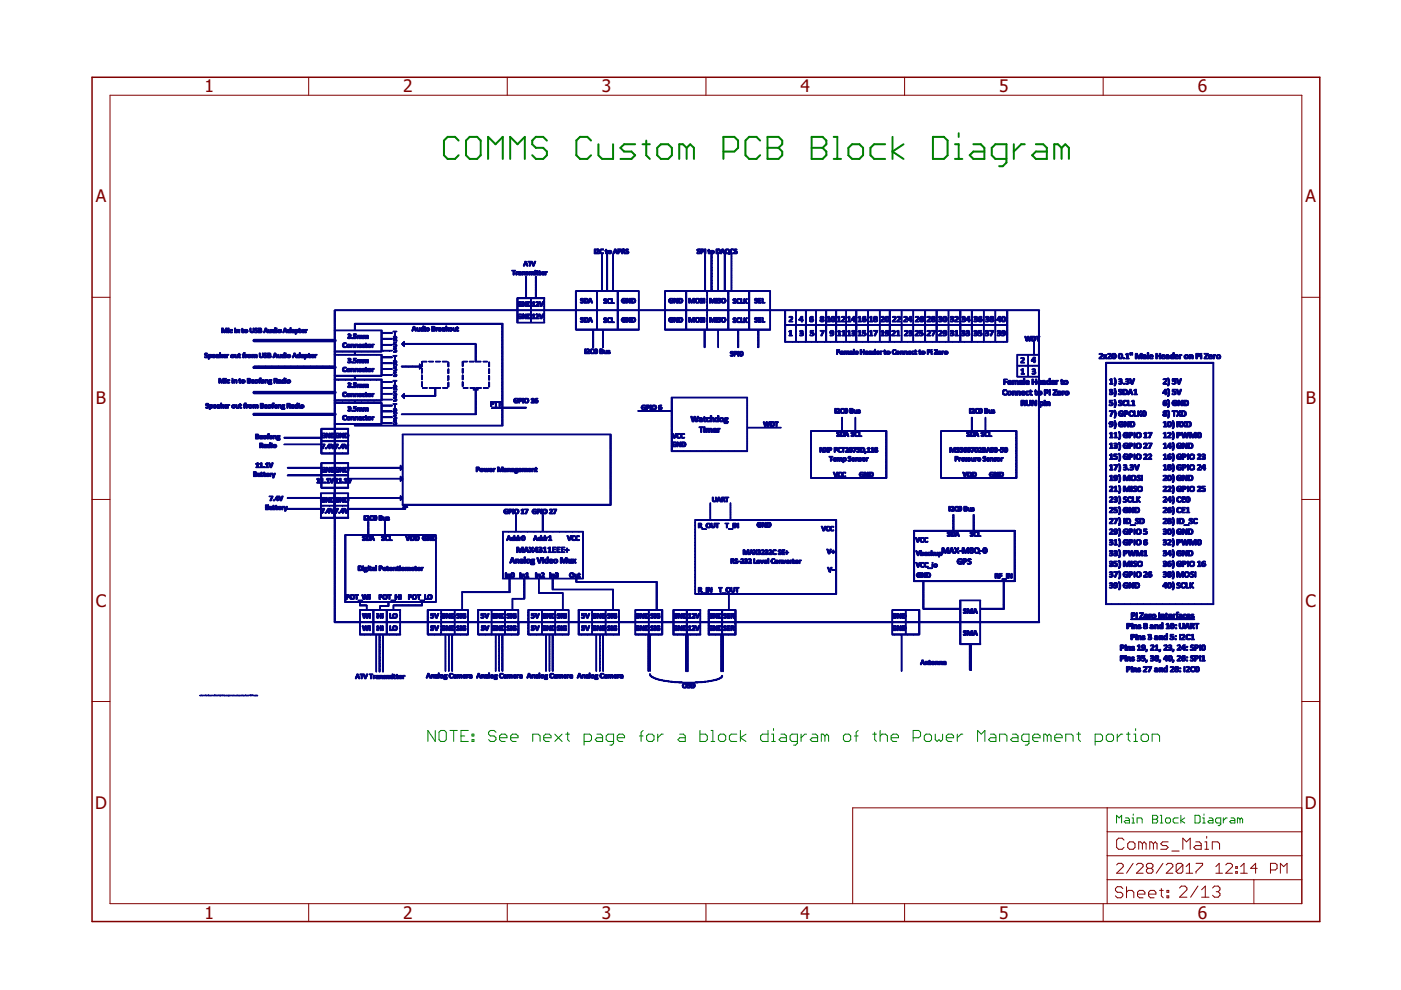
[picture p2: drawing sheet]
<svg xmlns="http://www.w3.org/2000/svg" width="297mm" height="210mm" viewBox="0 0 297 210" stroke-linecap="round" stroke-linejoin="round" font-family="sans-serif">
<defs><g id="words">
<g font-size="3.7" fill="#800000">
<text x="43.4" y="19.6">1</text>
<text x="85.5" y="19.6">2</text>
<text x="127.6" y="19.6">3</text>
<text x="169.7" y="19.6">4</text>
<text x="211.8" y="19.6">5</text>
<text x="254" y="19.6">6</text>
<text x="20.3" y="42.9">A</text>
<text x="276.8" y="42.9">A</text>
<text x="20.3" y="85.8">B</text>
<text x="276.8" y="85.8">B</text>
<text x="20.3" y="128.6">C</text>
<text x="276.8" y="128.6">C</text>
<text x="20.2" y="171.5">D</text>
<text x="276.7" y="171.5">D</text>
<text x="43.4" y="194.8">1</text>
<text x="85.5" y="194.8">2</text>
<text x="127.6" y="194.8">3</text>
<text x="169.7" y="194.8">4</text>
<text x="211.8" y="194.8">5</text>
<text x="254" y="194.8">6</text>
</g>
</g></defs>
<g fill="none" stroke="#800000" stroke-width=".21">
<path d="M65.4 16.4v3.8M107.5 16.4v3.8M149.7 16.4v3.8M191.8 16.4v3.8M233.9 16.4v3.8M23.3 20.2h252.7v171.4h-252.7zM19.5 63h3.8M276 63h3.8M19.5 105.9h3.8M276 105.9h3.8M19.5 148.7h3.8M276 148.7h3.8"/>
<path d="M234.7 171.3v20.3M234.7 176.4h41.3M238.3 178.1l-.4-.4h-.7l-.5 .4v1.6l.5 .4h.7l.4-.4M239.5 178.5h.8l.3 .4v.8l-.3 .4h-.8l-.4-.4v-.8zM242.2 178.9l-.4-.4h-.4v1.6M242.2 178.9v1.2M242.2 178.9l.4-.4 .4 .4v1.2M244.5 178.9l-.3-.4h-.4v1.6M244.5 178.9v1.2M244.5 178.9l.4-.4 .4 .4v1.2M247.7 178.5h-1.2l-.4 .4 .4 .4h.8l.4 .4-.4 .4h-1.2M253.5 178.5h.8l.4 .4v1.2h-1.2l-.4-.4 .4-.4h1.2"/>
<path d="M255.5 178.5h.3v1.6M255.8 177.3v.4M276 171.3h-95.2v20.3M65.4 191.6v3.8M107.5 191.6v3.8M149.7 191.6v3.8M191.8 191.6v3.8M233.9 191.6v3.8M234.7 186.5h41.3M234.7 181.4h41.3M236.7 183.4l.4-.4h.7l.3 .4v.3l-1.4 1.4h1.4M238.1 188.4l-.4-.4h-.8l-.4 .4v.4l.4 .4h.8l.4 .4v.3l-.4 .5h-.8l-.4-.5"/>
<path d="M238.8 188v2.4M238.8 189.2l.4-.4h.8l.4 .4v1.2M240.2 183l-1.4 2.1M240.9 183.4l.4-.4h.7l.4 .4v.3l-1.5 1.4h1.5M241.2 189.6h1.5v-.4l-.4-.4h-.7l-.4 .4v.7l.4 .5h.7M243.4 184.1l-.3 .3v.4l.3 .3h.7l.4-.3v-.4l-.4-.3M243.4 184.1l-.3-.4v-.3l.3-.4h.7l.4 .4v.3l-.4 .4M243.4 184.1h.7M243.5 189.6h1.6v-.4l-.4-.4h-.8l-.4 .4v.7l.4 .5h.8M245.9 188.8h.7M246.2 188.4v1.5l.4 .5M246.6 183l-1.4 2.1"/>
<path d="M247.3 183.4l.3-.4h.7l.4 .4v.3l-1.4 1.4h1.4M247.4 188.8h.4v.4h-.4zM247.4 189.9h.4v.5h-.4zM248.5 180.4h1.5M250.1 188.3l.4-.4h.7l.5 .4v.4l-1.6 1.5h1.6M250.8 180.1v-2.4l.8 .8 .7-.8v2.4M250.8 183.4v1.4l-.4 .3h-.7l-.3-.3M250.8 183.4l-.4-.4h-.7l-.3 .4v1.4M250.8 183.4l-1.4 1.4M251.5 185.1h1.4M251.5 183.7l.7-.7v2.1M253.6 183h1.4v.4l-1.4 1.4v.3"/>
<path d="M254 187.9l-1.6 2.3M254.8 190.2h1.5M254.8 188.7l.7-.8v2.3M255.5 180.1h.7M257 180.1v-1.6h1.2l.4 .4v1.2M257.1 188.3l.4-.4h.8l.4 .4v.4l-.4 .4M257.8 185.1h1.4M257.8 183.7l.7-.7v2.1M257.9 189.1h.4M258.3 189.1l.4 .3v.4l-.4 .4h-.8l-.4-.4M259.9 183.4l.3-.4h.7l.4 .4v.3l-1.4 1.4h1.4M262 184.8h.3v.3h-.3z"/>
<path d="M262 183.7h.3v.4h-.3zM263 185.1h1.5M263 183.7l.8-.7v2.1M265.9 186.5v5.1M266.6 184.1h-1.4l1-1.1v2.1M269.4 184.4h1l.4-.3v-.7l-.4-.4h-1v2.1M271.5 185.1v-2.1l.7 .7 .7-.7v2.1"/>
</g>
<path d="M19.5 16.4h260.3v179h-260.3z" fill="none" stroke="#800000" stroke-width=".32"/>
<g fill="none" stroke="#008000" stroke-width=".42">
<path d="M97.2 29.8l-.7-.8h-1.6l-.8 .8v3.1l.8 .8h1.6l.7-.8M99.6 29h1.6l.7 .8v3.1l-.7 .8h-1.6l-.8-.8v-3.1zM103.5 33.7v-4.7l1.6 1.6 1.5-1.6v4.7M108.2 33.7v-4.7l1.5 1.6 1.6-1.6v4.7M116 29.8l-.8-.8h-1.6l-.8 .8v.8l.8 .7h1.6l.8 .8v.8l-.8 .8h-1.6l-.8-.8M125.3 29.8l-.8-.8h-1.5l-.8 .8v3.1l.8 .8h1.5l.8-.8M126.9 30.6v2.3l.8 .8h2.3v-3.1M134.7 30.6h-2.4l-.7 .7 .7 .8h1.6l.8 .8-.8 .8h-2.3M136.2 30.6h1.6M137 29.8v3.1l.8 .8M139.3 31.3l.8-.7h1.6l.8 .7v1.6l-.8 .8h-1.6l-.8-.8zM145.6 31.3l-.8-.7h-.8v3.1"/>
<path d="M145.6 31.3v2.4M145.6 31.3l.7-.7 .8 .7v2.4M153.4 32.1h2.3l.8-.8v-1.5l-.8-.8h-2.3v4.7M161.2 29.8l-.8-.8h-1.6l-.7 .8v3.1l.7 .8h1.6l.8-.8M162.7 29h2.4l.7 .8v.8l-.7 .7 .7 .8v.8l-.7 .8h-2.4zM162.7 31.3h2.4M172.1 29h2.3l.8 .8v.8l-.8 .7 .8 .8v.8l-.8 .8h-2.3zM172.1 31.3h2.3M176.8 29h.7v4.7M176.8 33.7h1.5M179.9 31.3l.8-.7h1.5l.8 .7v1.6l-.8 .8h-1.5l-.8-.8zM187.7 30.6h-2.4l-.7 .7v1.6l.7 .8h2.4"/>
<path d="M189.2 29v4.7M191.6 30.6l-2.4 1.5 2.4 1.6M197.8 29h2.3l.8 .8v3.1l-.8 .8h-2.3zM202.5 33.7h1.5M202.5 30.6h.8v3.1M203.3 28.2v.8M206.4 30.6h1.5l.8 .7v2.4h-2.3l-.8-.8 .8-.8h2.3M213.4 33.7h-2.3l-.8-.8v-1.6l.8-.7h2.3v3.9l-.8 .7h-.8M214.9 30.6v3.1M217.3 30.6h-.8l-1.6 1.5M219.6 30.6h1.6l.8 .7v2.4h-2.4l-.8-.8 .8-.8h2.4M225.1 31.3l-.8-.7h-.8v3.1"/>
<path d="M225.1 31.3v2.4M225.1 31.3l.8-.7 .7 .7v2.4"/>
</g>
<g fill="none" stroke="#008000" stroke-width=".21">
<path d="M92.3 154.9v2.3l-1.6-2.3v2.3M93.5 154.9h.7l.4 .4v1.5l-.4 .4h-.7l-.4-.4v-1.5zM95.4 154.9h1.6M96.2 154.9v2.3M97.7 156h.8M99.3 154.9h-1.6v2.3h1.6M100.1 156.8h.4v.4h-.4zM100.1 155.7h.4v.3h-.4zM105.2 155.3l-.4-.4h-.8l-.4 .4v.4l.4 .3h.8l.4 .4v.4l-.4 .4h-.8l-.4-.4M105.9 156.4h1.6v-.4l-.4-.3h-.8l-.4 .3v.8l.4 .4h.8M108.3 156.4h1.5v-.4l-.4-.3h-.8l-.3 .3v.8l.3 .4h.8M112.9 157.2v-1.5h1.2l.4 .3v1.2"/>
<path d="M115.3 156.4h1.5v-.4l-.3-.3h-.8l-.4 .3v.8l.4 .4h.8M117.6 155.7l1.6 1.5M119.2 155.7l-1.6 1.5M120 155.7h.7M120.4 155.3v1.5l.3 .4M123.8 157.2h1.2l.4-.4v-.8l-.4-.3h-1.2v2.3M126.6 155.7h.8l.4 .3v1.2h-1.2l-.4-.4 .4-.4h1.2M130.1 157.2h-1.2l-.4-.4v-.8l.4-.3h1.2v1.9l-.4 .4h-.4M130.9 156.4h1.5v-.4l-.4-.3h-.7l-.4 .3v.8l.4 .4h.7M135.6 156h.7M136.3 154.9l-.4 .4v1.9M137.1 156l.4-.3h.8l.4 .3v.8l-.4 .4h-.8l-.4-.4z"/>
<path d="M139.4 155.7v1.5M140.6 155.7h-.4l-.8 .7M144.1 155.7h.8l.4 .3v1.2h-1.2l-.4-.4 .4-.4h1.2M148.4 154.9v2.3h1.2l.4-.4v-.8l-.4-.3h-1.2M150.7 154.9h.4v2.3M150.7 157.2h.8M152.3 156l.4-.3h.8l.4 .3v.8l-.4 .4h-.8l-.4-.4zM156.2 155.7h-1.2l-.4 .3v.8l.4 .4h1.2M157 154.9v2.3M158.2 155.7l-1.2 .7 1.2 .8M162.8 154.9v2.3h-1.2l-.3-.4v-.8l.3-.3h1.2M163.6 157.2h.8"/>
<path d="M163.6 155.7h.4v1.5M164 154.5v.4M165.6 155.7h.7l.4 .3v1.2h-1.1l-.4-.4 .4-.4h1.1M169.1 157.2h-1.2l-.4-.4v-.8l.4-.3h1.2v1.9l-.4 .4h-.4M169.8 155.7v1.5M171 155.7h-.4l-.8 .7M172.2 155.7h.8l.4 .3v1.2h-1.2l-.4-.4 .4-.4h1.2M174.9 156l-.4-.3h-.4v1.5M174.9 156v1.2M174.9 156l.4-.3 .4 .3v1.2M178.8 156l.4-.3h.8l.4 .3v.8l-.4 .4h-.8l-.4-.4zM181.1 156h.8"/>
<path d="M181.9 154.9l-.4 .4v1.9M185 155.7h.8M185.4 155.3v1.5l.4 .4M186.6 156l.4-.3h.8l.4 .3v1.2M186.6 154.9v2.3M188.9 156.4h1.6v-.4l-.4-.3h-.8l-.4 .3v.8l.4 .4h.8M193.6 156.4h1.2l.4-.4v-.7l-.4-.4h-1.2v2.3M196 156l.3-.3h.8l.4 .3v.8l-.4 .4h-.8l-.3-.4zM198.3 155.7v1.1l.4 .4 .4-.4 .4 .4 .4-.4v-1.1M200.6 156.4h1.6v-.4l-.4-.3h-.8l-.4 .3v.8l.4 .4h.8M203 155.7v1.5M204.1 155.7h-.3l-.8 .7"/>
<path d="M207.3 157.2v-2.3l.7 .8 .8-.8v2.3M210 155.7h.8l.4 .3v1.2h-1.2l-.4-.4 .4-.4h1.2M211.9 157.2v-1.5h1.2l.4 .3v1.2M214.7 155.7h.7l.4 .3v1.2h-1.1l-.4-.4 .4-.4h1.1M218.2 157.2h-1.2l-.4-.4v-.8l.4-.3h1.2v1.9l-.4 .4h-.4M218.9 156.4h1.6v-.4l-.4-.3h-.8l-.4 .3v.8l.4 .4h.8M222.1 156l-.4-.3h-.4v1.5M222.1 156v1.2M222.1 156l.4-.3 .3 .3v1.2M223.6 156.4h1.6v-.4l-.4-.3h-.8l-.4 .3v.8l.4 .4h.8M226 157.2v-1.5h1.1l.4 .3v1.2M228.3 155.7h.8"/>
<path d="M228.7 155.3v1.5l.4 .4M232.2 157.2h1.2l.4-.4v-.8l-.4-.3h-1.2v2.3M234.5 156l.4-.3h.8l.4 .3v.8l-.4 .4h-.8l-.4-.4zM236.9 155.7v1.5M238 155.7h-.3l-.8 .7M238.8 155.7h.8M239.2 155.3v1.5l.4 .4M240.4 157.2h.8M240.4 155.7h.4v1.5M240.8 154.5v.4M241.9 156l.4-.3h.8l.4 .3v.8l-.4 .4h-.8l-.4-.4zM244.3 157.2v-1.5h1.1l.5 .3v1.2"/>
<path d="M236.7 174.5v-1.6l.6 .5 .5-.5v1.6M238.6 173.4h.6l.3 .3v.8h-.9l-.2-.3 .2-.2h.9M240 173.4h.3v1.1M240 174.5h.5M240.3 172.6v.3M241.1 174.5v-1.1h.8l.3 .3v.8M244.4 172.9h.8l.2 .2v.3l-.2 .3 .2 .3v.2l-.2 .3h-.8zM244.4 173.7h.8M246 174.5h.5M246 172.9h.3v1.6M247.4 173.4h.5l.3 .3v.5l-.3 .3h-.5l-.3-.3v-.5zM249.8 173.4h-.8l-.3 .3v.5l.3 .3h.8"/>
<path d="M250.4 172.9v1.6M251.2 173.4l-.8 .6 .8 .5M253.4 172.9h.8l.2 .2v1.1l-.2 .3h-.8zM255 173.4h.3v1.1M255 174.5h.5M255.3 172.6v.3M256.4 173.4h.5l.3 .3v.8h-.8l-.3-.3 .3-.2h.8M258.8 174.5h-.8l-.3-.3v-.5l.3-.3h.8v1.4l-.2 .2h-.3M259.4 173.4v1.1M260.2 173.4h-.3l-.5 .6M261 173.4h.6l.2 .3v.8h-.8l-.3-.3 .3-.2h.8M262.9 173.7l-.3-.3h-.2v1.1"/>
<path d="M262.9 173.7v.8M262.9 173.7l.3-.3 .3 .3v.8"/>
</g>
<g fill="#000080" stroke="#000080" stroke-width=".21">
<path d="M144.9 145.8l.5 .1z"/>
<path d="M145.7 145.8l.5 .1z"/>
<path d="M146.5 145.8l.6 .1z"/>
<path d="M144.8 145.7l.8 .1z"/>
<path d="M145.7 145.7l.6 .1z"/>
<path d="M146.5 145.7l.8 .1z"/>
<path d="M144.7 145.7l.4 .1z"/>
<path d="M145.3 145.7l.3 .1z"/>
<path d="M145.7 145.7l.2 .1z"/>
<path d="M146.1 145.7l.3 .1z"/>
<path d="M146.5 145.7l.2 .1z"/>
<path d="M147 145.7l.3 .1z"/>
<path d="M144.7 145.6l.3 .1z"/>
<path d="M145.4 145.6l.3 .1z"/>
<path d="M146.2 145.6l.2 .1z"/>
<path d="M146.5 145.6l.2 .1z"/>
<path d="M147 145.6l.3 .1z"/>
<path d="M144.7 145.5l.2 .1z"/>
<path d="M145.5 145.5l.2 .1z"/>
<path d="M146.1 145.5l.3 .1z"/>
<path d="M146.5 145.5l.2 .1z"/>
<path d="M147.1 145.5l.2 .1z"/>
<path d="M144.7 145.4l.2 .1z"/>
<path d="M145.4 145.4l.3 .1z"/>
<path d="M146.1 145.4l.3 .1z"/>
<path d="M146.5 145.4l.2 .1z"/>
<path d="M147.1 145.4l.3 .1z"/>
<path d="M145.9 145.4l.4 .1z"/>
<path d="M144.7 145.3l.2 .1z"/>
<path d="M145.4 145.3l.3 .1z"/>
<path d="M145.8 145.3l.4 .1z"/>
<path d="M146.5 145.3l.2 .1z"/>
<path d="M147.1 145.3l.3 .1z"/>
<path d="M144.7 145.2l.2 .1z"/>
<path d="M145.4 145.2l.6 .1z"/>
<path d="M146.5 145.2l.2 .1z"/>
<path d="M147.1 145.2l.3 .1z"/>
<path d="M144.7 145.2h.2z"/>
<path d="M145.4 145.2h.5z"/>
<path d="M146.5 145.2h.2z"/>
<path d="M147.1 145.2h.2z"/>
<path d="M144.7 145.1l.3 .1z"/>
<path d="M145.4 145.1l.6 .1z"/>
<path d="M146.5 145.1l.2 .1z"/>
<path d="M147 145.1l.3 .1z"/>
<path d="M144.8 145l.3 .1z"/>
<path d="M145.3 145l.4 .1z"/>
<path d="M145.7 145l.2 .1z"/>
<path d="M146.1 145l.2 .1z"/>
<path d="M146.5 145l.2 .1z"/>
<path d="M147 145l.3 .1z"/>
<path d="M144.8 144.9l.8 .1z"/>
<path d="M145.7 144.9l.6 .1z"/>
<path d="M146.5 144.9l.8 .1z"/>
<path d="M144.9 144.9h.5z"/>
<path d="M145.8 144.9h.4z"/>
<path d="M146.5 144.9h.6z"/>
<path d="M143.9 144.7l4.1 .1z"/>
<path d="M143 144.7h5.9z"/>
<path d="M142.2 144.6l2.4 .1z"/>
<path d="M147.4 144.6l2.2 .1z"/>
<path d="M141.6 144.5l1.7 .1z"/>
<path d="M148.6 144.5l1.6 .1z"/>
<path d="M141.1 144.4l1.4 .1z"/>
<path d="M149.4 144.4l1.3 .1z"/>
<path d="M140.7 144.4h1.2z"/>
<path d="M150 144.4h1z"/>
<path d="M140.3 144.3l1.1 .1z"/>
<path d="M150.5 144.3l.9 .1z"/>
<path d="M140 144.2l.9 .1z"/>
<path d="M150.9 144.2l.8 .1z"/>
<path d="M139.7 144.1l.8 .1z"/>
<path d="M151.2 144.1l.8 .1z"/>
<path d="M139.4 144.1h.7z"/>
<path d="M151.6 144.1h.6z"/>
<path d="M94.1 144l.6 .1z"/>
<path d="M104.8 144l.5 .1z"/>
<path d="M115.5 144l.5 .1z"/>
<path d="M126.2 144l.5 .1z"/>
<path d="M139.2 144l.6 .1z"/>
<path d="M151.8 144l.6 .1z"/>
<path d="M94.1 143.9l.7 .1z"/>
<path d="M104.7 143.9l.8 .1z"/>
<path d="M115.4 143.9l.7 .1z"/>
<path d="M126.1 143.9l.7 .1z"/>
<path d="M139 143.9l.6 .1z"/>
<path d="M152 143.9l.5 .1z"/>
<path d="M75.4 143.8l.2 .1z"/>
<path d="M76.1 143.8l.2 .1z"/>
<path d="M76.6 143.8l.2 .1z"/>
<path d="M77.3 143.8l.3 .1z"/>
<path d="M78.5 143.8l.3 .1z"/>
<path d="M79.1 143.8l.2 .1z"/>
<path d="M79.8 143.8l.6 .1z"/>
<path d="M80.4 143.8l.2 .1z"/>
<path d="M80.9 143.8l.3 .1z"/>
<path d="M81.3 143.8l.4 .1z"/>
<path d="M81.9 143.8l.2 .1z"/>
<path d="M82.3 143.8l.3 .1z"/>
<path d="M82.8 143.8l.2 .1z"/>
<path d="M83.1 143.8l.2 .1z"/>
<path d="M83.5 143.8l.4 .1z"/>
<path d="M84.1 143.8l.4 .1z"/>
<path d="M84.7 143.8l.4 .1z"/>
<path d="M85.4 143.8l.2 .1z"/>
<path d="M94.1 143.8l.2 .1z"/>
<path d="M94.6 143.8l.2 .1z"/>
<path d="M104.7 143.8l.2 .1z"/>
<path d="M105.2 143.8l.3 .1z"/>
<path d="M115.4 143.8l.2 .1z"/>
<path d="M115.9 143.8l.2 .1z"/>
<path d="M126.1 143.8l.2 .1z"/>
<path d="M126.6 143.8l.2 .1z"/>
<path d="M138.8 143.8l.6 .1z"/>
<path d="M152.3 143.8l.4 .1z"/>
<path d="M75.4 143.8h.2z"/>
<path d="M76 143.8h.3z"/>
<path d="M76.6 143.8h.2z"/>
<path d="M77.3 143.8h.3z"/>
<path d="M78.5 143.8h.3z"/>
<path d="M79.1 143.8h.2z"/>
<path d="M79.7 143.8h.6z"/>
<path d="M80.4 143.8h.2z"/>
<path d="M80.9 143.8h.3z"/>
<path d="M81.2 143.8h.6z"/>
<path d="M81.9 143.8h.2z"/>
<path d="M82.3 143.8h.3z"/>
<path d="M82.8 143.8h.2z"/>
<path d="M83.1 143.8h.2z"/>
<path d="M83.5 143.8h.4z"/>
<path d="M84.1 143.8h.4z"/>
<path d="M84.6 143.8h.6z"/>
<path d="M85.4 143.8h.2z"/>
<path d="M94.1 143.8h.2z"/>
<path d="M94.6 143.8h.2z"/>
<path d="M104.7 143.8h.2z"/>
<path d="M105.2 143.8h.3z"/>
<path d="M115.4 143.8h.2z"/>
<path d="M115.9 143.8h.2z"/>
<path d="M126.1 143.8h.2z"/>
<path d="M126.6 143.8h.2z"/>
<path d="M138.6 143.8h.5z"/>
<path d="M152.4 143.8h.4z"/>
<path d="M75.4 143.7l.2 .1z"/>
<path d="M76 143.7l.2 .1z"/>
<path d="M76.6 143.7l.2 .1z"/>
<path d="M77.2 143.7l.5 .1z"/>
<path d="M78.5 143.7l.3 .1z"/>
<path d="M79.1 143.7l.2 .1z"/>
<path d="M79.6 143.7l.3 .1z"/>
<path d="M80.1 143.7l.3 .1z"/>
<path d="M80.4 143.7l.2 .1z"/>
<path d="M80.9 143.7l.3 .1z"/>
<path d="M81.2 143.7l.2 .1z"/>
<path d="M81.6 143.7l.5 .1z"/>
<path d="M82.3 143.7l.3 .1z"/>
<path d="M82.8 143.7l.2 .1z"/>
<path d="M83.1 143.7l.2 .1z"/>
<path d="M83.5 143.7l.3 .1z"/>
<path d="M84.1 143.7l.2 .1z"/>
<path d="M84.6 143.7l.2 .1z"/>
<path d="M85 143.7l.2 .1z"/>
<path d="M85.4 143.7l.2 .1z"/>
<path d="M90.4 143.7l.2 .1z"/>
<path d="M91.1 143.7l.2 .1z"/>
<path d="M91.4 143.7l.2 .1z"/>
<path d="M91.9 143.7l.2 .1z"/>
<path d="M92.2 143.7l.6 .1z"/>
<path d="M92.9 143.7l.2 .1z"/>
<path d="M93.4 143.7l.5 .1z"/>
<path d="M94.1 143.7l.7 .1z"/>
<path d="M95.5 143.7l.5 .1z"/>
<path d="M96.2 143.7l.6 .1z"/>
<path d="M96.8 143.7l.2 .1z"/>
<path d="M97.3 143.7l.3 .1z"/>
<path d="M97.8 143.7l.2 .1z"/>
<path d="M98.3 143.7l.4 .1z"/>
<path d="M98.9 143.7l.2 .1z"/>
<path d="M99.5 143.7l.6 .1z"/>
<path d="M101 143.7l.3 .1z"/>
<path d="M101.8 143.7l.2 .1z"/>
<path d="M102.1 143.7l.2 .1z"/>
<path d="M102.6 143.7l.2 .1z"/>
<path d="M102.9 143.7l.6 .1z"/>
<path d="M103.6 143.7l.2 .1z"/>
<path d="M104.1 143.7l.4 .1z"/>
<path d="M104.8 143.7l.7 .1z"/>
<path d="M106.1 143.7l.5 .1z"/>
<path d="M106.8 143.7l.6 .1z"/>
<path d="M107.5 143.7l.2 .1z"/>
<path d="M107.9 143.7l.3 .1z"/>
<path d="M108.4 143.7l.2 .1z"/>
<path d="M108.9 143.7l.5 .1z"/>
<path d="M109.5 143.7l.2 .1z"/>
<path d="M110.2 143.7l.6 .1z"/>
<path d="M111.7 143.7l.2 .1z"/>
<path d="M112.4 143.7l.2 .1z"/>
<path d="M112.7 143.7l.2 .1z"/>
<path d="M113.2 143.7l.3 .1z"/>
<path d="M113.6 143.7l.6 .1z"/>
<path d="M114.3 143.7l.2 .1z"/>
<path d="M114.8 143.7l.4 .1z"/>
<path d="M115.5 143.7l.6 .1z"/>
<path d="M116.8 143.7l.5 .1z"/>
<path d="M117.5 143.7l.6 .1z"/>
<path d="M118.2 143.7l.2 .1z"/>
<path d="M118.6 143.7l.3 .1z"/>
<path d="M119.1 143.7l.2 .1z"/>
<path d="M119.6 143.7l.4 .1z"/>
<path d="M120.2 143.7l.2 .1z"/>
<path d="M120.8 143.7l.6 .1z"/>
<path d="M122.4 143.7l.2 .1z"/>
<path d="M123.1 143.7l.2 .1z"/>
<path d="M123.4 143.7l.2 .1z"/>
<path d="M123.9 143.7l.2 .1z"/>
<path d="M124.2 143.7l.6 .1z"/>
<path d="M124.9 143.7l.2 .1z"/>
<path d="M125.4 143.7l.5 .1z"/>
<path d="M126.2 143.7l.6 .1z"/>
<path d="M127.4 143.7l.6 .1z"/>
<path d="M128.2 143.7l.6 .1z"/>
<path d="M128.8 143.7l.3 .1z"/>
<path d="M129.3 143.7l.3 .1z"/>
<path d="M129.8 143.7l.2 .1z"/>
<path d="M130.3 143.7l.4 .1z"/>
<path d="M130.9 143.7l.2 .1z"/>
<path d="M131.5 143.7l.6 .1z"/>
<path d="M138.5 143.7l.4 .1z"/>
<path d="M152.5 143.7l.4 .1z"/>
<path d="M75.4 143.6l.2 .1z"/>
<path d="M76 143.6l.2 .1z"/>
<path d="M76.6 143.6l.2 .1z"/>
<path d="M77.2 143.6l.5 .1z"/>
<path d="M78.5 143.6l.3 .1z"/>
<path d="M79.1 143.6l.2 .1z"/>
<path d="M79.6 143.6l.3 .1z"/>
<path d="M80.1 143.6l.2 .1z"/>
<path d="M80.4 143.6l.2 .1z"/>
<path d="M80.9 143.6l.3 .1z"/>
<path d="M81.6 143.6l.5 .1z"/>
<path d="M82.3 143.6l.3 .1z"/>
<path d="M82.8 143.6l.2 .1z"/>
<path d="M83.1 143.6l.2 .1z"/>
<path d="M83.5 143.6l.2 .1z"/>
<path d="M84.1 143.6l.2 .1z"/>
<path d="M84.5 143.6l.3 .1z"/>
<path d="M85.4 143.6l.2 .1z"/>
<path d="M90.4 143.6l.2 .1z"/>
<path d="M91 143.6l.3 .1z"/>
<path d="M91.4 143.6l.2 .1z"/>
<path d="M91.9 143.6l.2 .1z"/>
<path d="M92.2 143.6l.6 .1z"/>
<path d="M92.9 143.6l.2 .1z"/>
<path d="M93.3 143.6l.6 .1z"/>
<path d="M94.1 143.6l.6 .1z"/>
<path d="M95.3 143.6l.7 .1z"/>
<path d="M96.1 143.6l.7 .1z"/>
<path d="M96.8 143.6l.2 .1z"/>
<path d="M97.3 143.6l.3 .1z"/>
<path d="M97.8 143.6l.2 .1z"/>
<path d="M98.1 143.6l.7 .1z"/>
<path d="M98.9 143.6l.2 .1z"/>
<path d="M99.4 143.6l.7 .1z"/>
<path d="M101 143.6l.3 .1z"/>
<path d="M101.7 143.6l.3 .1z"/>
<path d="M102.1 143.6l.2 .1z"/>
<path d="M102.6 143.6l.2 .1z"/>
<path d="M102.9 143.6l.6 .1z"/>
<path d="M103.6 143.6l.2 .1z"/>
<path d="M103.9 143.6l.7 .1z"/>
<path d="M104.8 143.6l.6 .1z"/>
<path d="M106 143.6l.7 .1z"/>
<path d="M106.8 143.6l.6 .1z"/>
<path d="M107.5 143.6l.2 .1z"/>
<path d="M107.9 143.6l.3 .1z"/>
<path d="M108.4 143.6l.2 .1z"/>
<path d="M108.8 143.6l.7 .1z"/>
<path d="M109.5 143.6l.2 .1z"/>
<path d="M110.1 143.6l.6 .1z"/>
<path d="M111.7 143.6l.2 .1z"/>
<path d="M112.4 143.6l.2 .1z"/>
<path d="M112.7 143.6l.2 .1z"/>
<path d="M113.2 143.6l.3 .1z"/>
<path d="M113.5 143.6l.7 .1z"/>
<path d="M114.3 143.6l.2 .1z"/>
<path d="M114.6 143.6l.7 .1z"/>
<path d="M115.4 143.6l.7 .1z"/>
<path d="M116.6 143.6l.8 .1z"/>
<path d="M117.5 143.6l.6 .1z"/>
<path d="M118.2 143.6l.2 .1z"/>
<path d="M118.6 143.6l.3 .1z"/>
<path d="M119.1 143.6l.2 .1z"/>
<path d="M119.5 143.6l.6 .1z"/>
<path d="M120.2 143.6l.2 .1z"/>
<path d="M120.8 143.6l.6 .1z"/>
<path d="M122.4 143.6l.2 .1z"/>
<path d="M123 143.6l.3 .1z"/>
<path d="M123.4 143.6l.2 .1z"/>
<path d="M123.9 143.6l.2 .1z"/>
<path d="M124.2 143.6l.6 .1z"/>
<path d="M124.9 143.6l.2 .1z"/>
<path d="M125.3 143.6l.6 .1z"/>
<path d="M126.1 143.6l.6 .1z"/>
<path d="M127.3 143.6l.7 .1z"/>
<path d="M128.1 143.6l.7 .1z"/>
<path d="M128.8 143.6l.3 .1z"/>
<path d="M129.3 143.6l.3 .1z"/>
<path d="M129.8 143.6l.2 .1z"/>
<path d="M130.1 143.6l.7 .1z"/>
<path d="M130.9 143.6l.2 .1z"/>
<path d="M131.4 143.6l.7 .1z"/>
<path d="M138.3 143.6l.5 .1z"/>
<path d="M152.7 143.6l.4 .1z"/>
<path d="M75.4 143.6h.8z"/>
<path d="M76.6 143.6h.2z"/>
<path d="M77.2 143.6h.5z"/>
<path d="M78.5 143.6h.3z"/>
<path d="M79.1 143.6h.2z"/>
<path d="M79.7 143.6h.6z"/>
<path d="M80.4 143.6h.2z"/>
<path d="M80.9 143.6h.3z"/>
<path d="M81.4 143.6h.4z"/>
<path d="M81.9 143.6h.2z"/>
<path d="M82.3 143.6h.3z"/>
<path d="M82.8 143.6h.2z"/>
<path d="M83.1 143.6h.2z"/>
<path d="M83.5 143.6h.2z"/>
<path d="M84.1 143.6h.2z"/>
<path d="M84.5 143.6h.8z"/>
<path d="M85.4 143.6h.2z"/>
<path d="M90.4 143.6h.3z"/>
<path d="M91 143.6h.2z"/>
<path d="M91.4 143.6h.2z"/>
<path d="M91.9 143.6h.5z"/>
<path d="M92.5 143.6h.3z"/>
<path d="M92.9 143.6h.2z"/>
<path d="M93.3 143.6h.3z"/>
<path d="M93.7 143.6h.3z"/>
<path d="M94.1 143.6h.2z"/>
<path d="M95.2 143.6h.4z"/>
<path d="M95.8 143.6h.5z"/>
<path d="M96.5 143.6h.3z"/>
<path d="M96.8 143.6h.2z"/>
<path d="M97.3 143.6h.3z"/>
<path d="M97.8 143.6h.2z"/>
<path d="M98.1 143.6h.2z"/>
<path d="M98.6 143.6h.2z"/>
<path d="M98.9 143.6h.2z"/>
<path d="M99.4 143.6h.3z"/>
<path d="M99.8 143.6h.3z"/>
<path d="M101 143.6h.3z"/>
<path d="M101.7 143.6h.2z"/>
<path d="M102.1 143.6h.2z"/>
<path d="M102.6 143.6h.5z"/>
<path d="M103.2 143.6h.3z"/>
<path d="M103.6 143.6h.2z"/>
<path d="M103.9 143.6h.3z"/>
<path d="M104.4 143.6h.3z"/>
<path d="M104.7 143.6h.2z"/>
<path d="M105.9 143.6h.4z"/>
<path d="M106.5 143.6h.5z"/>
<path d="M107.1 143.6h.3z"/>
<path d="M107.5 143.6h.2z"/>
<path d="M107.9 143.6h.3z"/>
<path d="M108.4 143.6h.2z"/>
<path d="M108.8 143.6h.2z"/>
<path d="M109.2 143.6h.3z"/>
<path d="M109.5 143.6h.2z"/>
<path d="M110 143.6h.3z"/>
<path d="M110.5 143.6h.3z"/>
<path d="M111.7 143.6h.3z"/>
<path d="M112.4 143.6h.2z"/>
<path d="M112.7 143.6h.2z"/>
<path d="M113.2 143.6h.5z"/>
<path d="M113.9 143.6h.3z"/>
<path d="M114.3 143.6h.2z"/>
<path d="M114.6 143.6h.3z"/>
<path d="M115 143.6h.3z"/>
<path d="M115.4 143.6h.2z"/>
<path d="M116.6 143.6h.3z"/>
<path d="M117.1 143.6h.5z"/>
<path d="M117.8 143.6h.3z"/>
<path d="M118.2 143.6h.2z"/>
<path d="M118.6 143.6h.3z"/>
<path d="M119.1 143.6h.2z"/>
<path d="M119.5 143.6h.2z"/>
<path d="M119.9 143.6h.2z"/>
<path d="M120.2 143.6h.2z"/>
<path d="M120.7 143.6h.3z"/>
<path d="M121.1 143.6h.3z"/>
<path d="M122.4 143.6h.3z"/>
<path d="M123 143.6h.2z"/>
<path d="M123.4 143.6h.2z"/>
<path d="M123.9 143.6h.5z"/>
<path d="M124.5 143.6h.3z"/>
<path d="M124.9 143.6h.2z"/>
<path d="M125.3 143.6h.3z"/>
<path d="M125.7 143.6h.3z"/>
<path d="M126.1 143.6h.2z"/>
<path d="M127.2 143.6h.4z"/>
<path d="M127.8 143.6h.5z"/>
<path d="M128.5 143.6h.3z"/>
<path d="M128.8 143.6h.3z"/>
<path d="M129.3 143.6h.3z"/>
<path d="M129.8 143.6h.2z"/>
<path d="M130.1 143.6h.2z"/>
<path d="M130.6 143.6h.2z"/>
<path d="M130.9 143.6h.2z"/>
<path d="M131.4 143.6h.3z"/>
<path d="M131.8 143.6h.3z"/>
<path d="M138.2 143.6h.4z"/>
<path d="M152.8 143.6h.3z"/>
<path d="M75.4 143.5l.8 .1z"/>
<path d="M76.6 143.5l.2 .1z"/>
<path d="M77.2 143.5l.3 .1z"/>
<path d="M77.5 143.5l.2 .1z"/>
<path d="M78.5 143.5l.3 .1z"/>
<path d="M79.1 143.5l.2 .1z"/>
<path d="M79.8 143.5l.6 .1z"/>
<path d="M80.4 143.5l.2 .1z"/>
<path d="M80.9 143.5l.3 .1z"/>
<path d="M81.3 143.5l.4 .1z"/>
<path d="M81.9 143.5l.2 .1z"/>
<path d="M82.3 143.5l.3 .1z"/>
<path d="M82.8 143.5l.2 .1z"/>
<path d="M83.1 143.5l.2 .1z"/>
<path d="M83.5 143.5l.2 .1z"/>
<path d="M84.1 143.5l.2 .1z"/>
<path d="M84.5 143.5l.8 .1z"/>
<path d="M85.4 143.5l.2 .1z"/>
<path d="M90.4 143.5l.3 .1z"/>
<path d="M91 143.5l.2 .1z"/>
<path d="M91.4 143.5l.2 .1z"/>
<path d="M91.9 143.5l.5 .1z"/>
<path d="M92.6 143.5l.2 .1z"/>
<path d="M92.9 143.5l.2 .1z"/>
<path d="M93.2 143.5l.3 .1z"/>
<path d="M93.8 143.5l.9 .1z"/>
<path d="M95.2 143.5l.3 .1z"/>
<path d="M96 143.5l.3 .1z"/>
<path d="M96.5 143.5l.3 .1z"/>
<path d="M96.8 143.5l.2 .1z"/>
<path d="M97.3 143.5l.3 .1z"/>
<path d="M97.8 143.5l.2 .1z"/>
<path d="M98.1 143.5l.3 .1z"/>
<path d="M98.9 143.5l.2 .1z"/>
<path d="M99.4 143.5l.3 .1z"/>
<path d="M99.9 143.5l.2 .1z"/>
<path d="M101.1 143.5l.2 .1z"/>
<path d="M101.7 143.5l.2 .1z"/>
<path d="M102.1 143.5l.2 .1z"/>
<path d="M102.6 143.5l.5 .1z"/>
<path d="M103.3 143.5l.2 .1z"/>
<path d="M103.6 143.5l.2 .1z"/>
<path d="M103.9 143.5l.3 .1z"/>
<path d="M104.4 143.5l.9 .1z"/>
<path d="M105.9 143.5l.3 .1z"/>
<path d="M106.7 143.5l.3 .1z"/>
<path d="M107.2 143.5l.2 .1z"/>
<path d="M107.5 143.5l.2 .1z"/>
<path d="M107.9 143.5l.3 .1z"/>
<path d="M108.4 143.5l.2 .1z"/>
<path d="M108.7 143.5l.3 .1z"/>
<path d="M109.5 143.5l.2 .1z"/>
<path d="M110 143.5l.3 .1z"/>
<path d="M110.6 143.5l.2 .1z"/>
<path d="M111.8 143.5l.2 .1z"/>
<path d="M112.4 143.5l.2 .1z"/>
<path d="M112.7 143.5l.2 .1z"/>
<path d="M113.2 143.5l.5 .1z"/>
<path d="M114 143.5l.2 .1z"/>
<path d="M114.3 143.5l.2 .1z"/>
<path d="M114.5 143.5l.3 .1z"/>
<path d="M115.1 143.5l.9 .1z"/>
<path d="M116.6 143.5l.3 .1z"/>
<path d="M117.4 143.5l.3 .1z"/>
<path d="M117.9 143.5l.2 .1z"/>
<path d="M118.2 143.5l.2 .1z"/>
<path d="M118.6 143.5l.3 .1z"/>
<path d="M119.1 143.5l.2 .1z"/>
<path d="M119.4 143.5l.3 .1z"/>
<path d="M120.2 143.5l.2 .1z"/>
<path d="M120.7 143.5l.3 .1z"/>
<path d="M121.2 143.5l.2 .1z"/>
<path d="M122.4 143.5l.3 .1z"/>
<path d="M123 143.5l.2 .1z"/>
<path d="M123.4 143.5l.2 .1z"/>
<path d="M123.9 143.5l.5 .1z"/>
<path d="M124.6 143.5l.2 .1z"/>
<path d="M124.9 143.5l.2 .1z"/>
<path d="M125.2 143.5l.3 .1z"/>
<path d="M125.8 143.5l.9 .1z"/>
<path d="M127.2 143.5l.3 .1z"/>
<path d="M128 143.5l.3 .1z"/>
<path d="M128.5 143.5l.3 .1z"/>
<path d="M128.8 143.5l.3 .1z"/>
<path d="M129.3 143.5l.3 .1z"/>
<path d="M129.8 143.5l.2 .1z"/>
<path d="M130.1 143.5l.3 .1z"/>
<path d="M130.9 143.5l.2 .1z"/>
<path d="M131.4 143.5l.3 .1z"/>
<path d="M131.9 143.5l.2 .1z"/>
<path d="M138.1 143.5l.4 .1z"/>
<path d="M152.9 143.5l.2 .1z"/>
<path d="M75.5 143.4l.2 .1z"/>
<path d="M75.9 143.4l.3 .1z"/>
<path d="M76.6 143.4l.2 .1z"/>
<path d="M77.2 143.4l.2 .1z"/>
<path d="M77.5 143.4l.2 .1z"/>
<path d="M78.5 143.4l.3 .1z"/>
<path d="M79.1 143.4l.2 .1z"/>
<path d="M80.1 143.4l.2 .1z"/>
<path d="M80.4 143.4l.2 .1z"/>
<path d="M80.9 143.4l.3 .1z"/>
<path d="M81.2 143.4l.3 .1z"/>
<path d="M81.9 143.4l.2 .1z"/>
<path d="M82.3 143.4l.3 .1z"/>
<path d="M82.8 143.4l.2 .1z"/>
<path d="M83.1 143.4l.2 .1z"/>
<path d="M83.5 143.4l.2 .1z"/>
<path d="M84.1 143.4l.2 .1z"/>
<path d="M84.5 143.4l.3 .1z"/>
<path d="M85 143.4l.3 .1z"/>
<path d="M85.4 143.4l.2 .1z"/>
<path d="M90.4 143.4l.8 .1z"/>
<path d="M91.4 143.4l.2 .1z"/>
<path d="M91.9 143.4l.2 .1z"/>
<path d="M92.2 143.4l.6 .1z"/>
<path d="M92.9 143.4l.2 .1z"/>
<path d="M93.2 143.4l.3 .1z"/>
<path d="M93.8 143.4l.3 .1z"/>
<path d="M94.1 143.4l.6 .1z"/>
<path d="M95.2 143.4l.2 .1z"/>
<path d="M96.1 143.4l.7 .1z"/>
<path d="M96.8 143.4l.2 .1z"/>
<path d="M97.3 143.4l.3 .1z"/>
<path d="M97.8 143.4l.2 .1z"/>
<path d="M98.1 143.4l1 .1z"/>
<path d="M99.4 143.4l.7 .1z"/>
<path d="M101.1 143.4l.8 .1z"/>
<path d="M102.1 143.4l.2 .1z"/>
<path d="M102.6 143.4l.2 .1z"/>
<path d="M102.9 143.4l.6 .1z"/>
<path d="M103.6 143.4l.2 .1z"/>
<path d="M103.9 143.4l.3 .1z"/>
<path d="M104.4 143.4l.3 .1z"/>
<path d="M104.8 143.4l.6 .1z"/>
<path d="M105.9 143.4l.2 .1z"/>
<path d="M106.8 143.4l.6 .1z"/>
<path d="M107.5 143.4l.2 .1z"/>
<path d="M107.9 143.4l.3 .1z"/>
<path d="M108.4 143.4l.2 .1z"/>
<path d="M108.7 143.4l1 .1z"/>
<path d="M110.1 143.4l.6 .1z"/>
<path d="M111.8 143.4l.8 .1z"/>
<path d="M112.7 143.4l.2 .1z"/>
<path d="M113.2 143.4l.3 .1z"/>
<path d="M113.5 143.4l.7 .1z"/>
<path d="M114.3 143.4l.2 .1z"/>
<path d="M114.5 143.4l.3 .1z"/>
<path d="M115.1 143.4l.3 .1z"/>
<path d="M115.5 143.4l.6 .1z"/>
<path d="M116.6 143.4l.2 .1z"/>
<path d="M117.5 143.4l.6 .1z"/>
<path d="M118.2 143.4l.2 .1z"/>
<path d="M118.6 143.4l.3 .1z"/>
<path d="M119.1 143.4l.2 .1z"/>
<path d="M119.4 143.4l1 .1z"/>
<path d="M120.8 143.4l.6 .1z"/>
<path d="M122.4 143.4l.9 .1z"/>
<path d="M123.4 143.4l.2 .1z"/>
<path d="M123.9 143.4l.2 .1z"/>
<path d="M124.2 143.4l.6 .1z"/>
<path d="M124.9 143.4l.2 .1z"/>
<path d="M125.2 143.4l.3 .1z"/>
<path d="M125.8 143.4l.3 .1z"/>
<path d="M126.1 143.4l.6 .1z"/>
<path d="M127.2 143.4l.2 .1z"/>
<path d="M128.1 143.4l.7 .1z"/>
<path d="M128.8 143.4l.3 .1z"/>
<path d="M129.3 143.4l.3 .1z"/>
<path d="M129.8 143.4l.2 .1z"/>
<path d="M130.1 143.4l1 .1z"/>
<path d="M131.4 143.4l.7 .1z"/>
<path d="M138 143.4l.3 .1z"/>
<path d="M152.9 143.4l.2 .1z"/>
<path d="M75.5 143.3l.2 .1z"/>
<path d="M75.9 143.3l.3 .1z"/>
<path d="M76.6 143.3l.2 .1z"/>
<path d="M77.2 143.3l.2 .1z"/>
<path d="M77.5 143.3l.3 .1z"/>
<path d="M78.5 143.3l.3 .1z"/>
<path d="M79.1 143.3l.3 .1z"/>
<path d="M79.7 143.3l.2 .1z"/>
<path d="M80.1 143.3l.3 .1z"/>
<path d="M80.4 143.3l.4 .1z"/>
<path d="M80.9 143.3l.3 .1z"/>
<path d="M81.2 143.3l.3 .1z"/>
<path d="M81.7 143.3l.1 .1z"/>
<path d="M81.9 143.3l.4 .1z"/>
<path d="M82.3 143.3l.4 .1z"/>
<path d="M82.7 143.3l.3 .1z"/>
<path d="M83.1 143.3l.2 .1z"/>
<path d="M83.5 143.3l.2 .1z"/>
<path d="M84.1 143.3l.2 .1z"/>
<path d="M84.6 143.3l.2 .1z"/>
<path d="M85 143.3l.2 .1z"/>
<path d="M85.4 143.3l.3 .1z"/>
<path d="M90.4 143.3l.8 .1z"/>
<path d="M91.4 143.3l.2 .1z"/>
<path d="M91.9 143.3l.2 .1z"/>
<path d="M92.2 143.3l.6 .1z"/>
<path d="M92.9 143.3l.2 .1z"/>
<path d="M93.2 143.3l.3 .1z"/>
<path d="M93.8 143.3l.6 .1z"/>
<path d="M94.5 143.3l.2 .1z"/>
<path d="M95.2 143.3l.3 .1z"/>
<path d="M96.2 143.3l.6 .1z"/>
<path d="M96.8 143.3l.2 .1z"/>
<path d="M97.3 143.3l.3 .1z"/>
<path d="M97.8 143.3l.2 .1z"/>
<path d="M98.1 143.3l1 .1z"/>
<path d="M99.5 143.3l.6 .1z"/>
<path d="M101.1 143.3l.7 .1z"/>
<path d="M102.1 143.3l.2 .1z"/>
<path d="M102.6 143.3l.2 .1z"/>
<path d="M102.9 143.3l.6 .1z"/>
<path d="M103.6 143.3l.2 .1z"/>
<path d="M103.9 143.3l.3 .1z"/>
<path d="M104.4 143.3l.6 .1z"/>
<path d="M105.2 143.3l.2 .1z"/>
<path d="M105.8 143.3l.3 .1z"/>
<path d="M106.8 143.3l.6 .1z"/>
<path d="M107.5 143.3l.2 .1z"/>
<path d="M107.9 143.3l.3 .1z"/>
<path d="M108.4 143.3l.2 .1z"/>
<path d="M108.7 143.3l1 .1z"/>
<path d="M110.2 143.3l.6 .1z"/>
<path d="M111.8 143.3l.7 .1z"/>
<path d="M112.7 143.3l.2 .1z"/>
<path d="M113.2 143.3l.3 .1z"/>
<path d="M113.6 143.3l.6 .1z"/>
<path d="M114.3 143.3l.2 .1z"/>
<path d="M114.5 143.3l.3 .1z"/>
<path d="M115.1 143.3l.6 .1z"/>
<path d="M115.8 143.3l.3 .1z"/>
<path d="M116.5 143.3l.3 .1z"/>
<path d="M117.5 143.3l.6 .1z"/>
<path d="M118.2 143.3l.2 .1z"/>
<path d="M118.6 143.3l.3 .1z"/>
<path d="M119.1 143.3l.2 .1z"/>
<path d="M119.4 143.3l1 .1z"/>
<path d="M120.8 143.3l.6 .1z"/>
<path d="M122.4 143.3l.8 .1z"/>
<path d="M123.4 143.3l.2 .1z"/>
<path d="M123.9 143.3l.2 .1z"/>
<path d="M124.2 143.3l.6 .1z"/>
<path d="M124.9 143.3l.2 .1z"/>
<path d="M125.2 143.3l.3 .1z"/>
<path d="M125.8 143.3l.6 .1z"/>
<path d="M126.5 143.3l.2 .1z"/>
<path d="M127.1 143.3l.3 .1z"/>
<path d="M128.2 143.3l.6 .1z"/>
<path d="M128.8 143.3l.3 .1z"/>
<path d="M129.3 143.3l.3 .1z"/>
<path d="M129.8 143.3l.2 .1z"/>
<path d="M130.1 143.3l1 .1z"/>
<path d="M131.5 143.3l.6 .1z"/>
<path d="M137.9 143.3l.3 .1z"/>
<path d="M153 143.3l.2 .1z"/>
<path d="M75.6 143.3h.2z"/>
<path d="M75.9 143.3h.2z"/>
<path d="M76.6 143.3h.2z"/>
<path d="M77.1 143.3h.3z"/>
<path d="M77.6 143.3h.2z"/>
<path d="M78.5 143.3h.3z"/>
<path d="M79.1 143.3h.5z"/>
<path d="M79.7 143.3h.6z"/>
<path d="M80.4 143.3h.8z"/>
<path d="M81.3 143.3h.5z"/>
<path d="M81.9 143.3h1.1z"/>
<path d="M83.1 143.3h1.4z"/>
<path d="M84.6 143.3h.6z"/>
<path d="M85.4 143.3h.5z"/>
<path d="M90.5 143.3h.2z"/>
<path d="M91 143.3h.2z"/>
<path d="M91.4 143.3h.2z"/>
<path d="M91.9 143.3h.2z"/>
<path d="M92.6 143.3h.2z"/>
<path d="M92.9 143.3h.2z"/>
<path d="M93.2 143.3h.3z"/>
<path d="M93.8 143.3h.6z"/>
<path d="M94.5 143.3h.2z"/>
<path d="M95.2 143.3h.3z"/>
<path d="M96.5 143.3h.3z"/>
<path d="M96.8 143.3h.2z"/>
<path d="M97.3 143.3h.3z"/>
<path d="M97.8 143.3h.2z"/>
<path d="M98.1 143.3h.3z"/>
<path d="M98.6 143.3h.5z"/>
<path d="M99.9 143.3h.2z"/>
<path d="M101.2 143.3h.2z"/>
<path d="M101.6 143.3h.2z"/>
<path d="M102.1 143.3h.2z"/>
<path d="M102.6 143.3h.2z"/>
<path d="M103.3 143.3h.2z"/>
<path d="M103.6 143.3h.2z"/>
<path d="M103.9 143.3h.3z"/>
<path d="M104.4 143.3h.6z"/>
<path d="M105.2 143.3h.2z"/>
<path d="M105.8 143.3h.3z"/>
<path d="M107.2 143.3h.2z"/>
<path d="M107.5 143.3h.2z"/>
<path d="M107.9 143.3h.3z"/>
<path d="M108.4 143.3h.2z"/>
<path d="M108.7 143.3h.3z"/>
<path d="M109.2 143.3h.5z"/>
<path d="M110.6 143.3h.2z"/>
<path d="M111.8 143.3h.3z"/>
<path d="M112.3 143.3h.2z"/>
<path d="M112.7 143.3h.2z"/>
<path d="M113.2 143.3h.3z"/>
<path d="M114 143.3h.2z"/>
<path d="M114.3 143.3h.2z"/>
<path d="M114.5 143.3h.3z"/>
<path d="M115.1 143.3h.6z"/>
<path d="M115.8 143.3h.3z"/>
<path d="M116.5 143.3h.3z"/>
<path d="M117.9 143.3h.2z"/>
<path d="M118.2 143.3h.2z"/>
<path d="M118.6 143.3h.3z"/>
<path d="M119.1 143.3h.2z"/>
<path d="M119.4 143.3h.3z"/>
<path d="M119.9 143.3h.5z"/>
<path d="M121.2 143.3h.2z"/>
<path d="M122.5 143.3h.2z"/>
<path d="M123 143.3h.2z"/>
<path d="M123.4 143.3h.2z"/>
<path d="M123.9 143.3h.2z"/>
<path d="M124.6 143.3h.2z"/>
<path d="M124.9 143.3h.2z"/>
<path d="M125.2 143.3h.3z"/>
<path d="M125.8 143.3h.6z"/>
<path d="M126.5 143.3h.2z"/>
<path d="M127.1 143.3h.3z"/>
<path d="M128.5 143.3h.3z"/>
<path d="M128.8 143.3h.3z"/>
<path d="M129.3 143.3h.3z"/>
<path d="M129.8 143.3h.2z"/>
<path d="M130.1 143.3h.3z"/>
<path d="M130.6 143.3h.5z"/>
<path d="M131.9 143.3h.2z"/>
<path d="M137.8 143.3h.3z"/>
<path d="M153 143.3h.2z"/>
<path d="M75.6 143.2l.2 .1z"/>
<path d="M75.9 143.2l.2 .1z"/>
<path d="M76.6 143.2l.2 .1z"/>
<path d="M77.1 143.2l.2 .1z"/>
<path d="M77.6 143.2l.2 .1z"/>
<path d="M78.5 143.2l.3 .1z"/>
<path d="M79.1 143.2l.5 .1z"/>
<path d="M79.8 143.2l.5 .1z"/>
<path d="M80.4 143.2l.7 .1z"/>
<path d="M81.4 143.2l.3 .1z"/>
<path d="M81.9 143.2l.6 .1z"/>
<path d="M82.5 143.2l.5 .1z"/>
<path d="M83.1 143.2l1.4 .1z"/>
<path d="M84.7 143.2l.4 .1z"/>
<path d="M85.4 143.2l.5 .1z"/>
<path d="M90.5 143.2l.2 .1z"/>
<path d="M90.9 143.2l.3 .1z"/>
<path d="M91.4 143.2l.4 .1z"/>
<path d="M91.8 143.2l.3 .1z"/>
<path d="M92.2 143.2l.2 .1z"/>
<path d="M92.5 143.2l.3 .1z"/>
<path d="M92.9 143.2l.2 .1z"/>
<path d="M93.3 143.2l.3 .1z"/>
<path d="M93.7 143.2l.3 .1z"/>
<path d="M94.1 143.2l.3 .1z"/>
<path d="M94.5 143.2l.2 .1z"/>
<path d="M95.2 143.2l.3 .1z"/>
<path d="M96.1 143.2l.2 .1z"/>
<path d="M96.5 143.2l.3 .1z"/>
<path d="M96.8 143.2l.4 .1z"/>
<path d="M97.3 143.2l.3 .1z"/>
<path d="M97.7 143.2l.3 .1z"/>
<path d="M98.1 143.2l.2 .1z"/>
<path d="M98.6 143.2l.2 .1z"/>
<path d="M98.8 143.2l.3 .1z"/>
<path d="M99.4 143.2l.3 .1z"/>
<path d="M99.8 143.2l.3 .1z"/>
<path d="M101.2 143.2l.2 .1z"/>
<path d="M101.5 143.2l.3 .1z"/>
<path d="M102 143.2l.4 .1z"/>
<path d="M102.5 143.2l.3 .1z"/>
<path d="M102.8 143.2l.3 .1z"/>
<path d="M103.2 143.2l.3 .1z"/>
<path d="M103.6 143.2l.2 .1z"/>
<path d="M103.9 143.2l.3 .1z"/>
<path d="M104.4 143.2l.3 .1z"/>
<path d="M104.8 143.2l.2 .1z"/>
<path d="M105.2 143.2l.2 .1z"/>
<path d="M105.8 143.2l.3 .1z"/>
<path d="M106.8 143.2l.2 .1z"/>
<path d="M107.1 143.2l.3 .1z"/>
<path d="M107.5 143.2l.4 .1z"/>
<path d="M107.9 143.2l.4 .1z"/>
<path d="M108.4 143.2l.3 .1z"/>
<path d="M108.8 143.2l.2 .1z"/>
<path d="M109.2 143.2l.3 .1z"/>
<path d="M109.5 143.2l.3 .1z"/>
<path d="M110.1 143.2l.2 .1z"/>
<path d="M110.5 143.2l.3 .1z"/>
<path d="M111.8 143.2l.3 .1z"/>
<path d="M112.2 143.2l.3 .1z"/>
<path d="M112.7 143.2l.4 .1z"/>
<path d="M113.2 143.2l.3 .1z"/>
<path d="M113.5 143.2l.2 .1z"/>
<path d="M113.9 143.2l.3 .1z"/>
<path d="M114.3 143.2l.2 .1z"/>
<path d="M114.6 143.2l.3 .1z"/>
<path d="M115 143.2l.3 .1z"/>
<path d="M115.5 143.2l.2 .1z"/>
<path d="M115.8 143.2l.3 .1z"/>
<path d="M116.5 143.2l.3 .1z"/>
<path d="M117.4 143.2l.2 .1z"/>
<path d="M117.8 143.2l.3 .1z"/>
<path d="M118.2 143.2l.3 .1z"/>
<path d="M118.6 143.2l.4 .1z"/>
<path d="M119 143.2l.3 .1z"/>
<path d="M119.5 143.2l.2 .1z"/>
<path d="M119.9 143.2l.2 .1z"/>
<path d="M120.2 143.2l.3 .1z"/>
<path d="M120.8 143.2l.2 .1z"/>
<path d="M121.1 143.2l.3 .1z"/>
<path d="M122.5 143.2l.2 .1z"/>
<path d="M122.9 143.2l.3 .1z"/>
<path d="M123.4 143.2l.4 .1z"/>
<path d="M123.8 143.2l.3 .1z"/>
<path d="M124.2 143.2l.2 .1z"/>
<path d="M124.5 143.2l.3 .1z"/>
<path d="M124.9 143.2l.2 .1z"/>
<path d="M125.3 143.2l.3 .1z"/>
<path d="M125.7 143.2l.3 .1z"/>
<path d="M126.2 143.2l.2 .1z"/>
<path d="M126.5 143.2l.2 .1z"/>
<path d="M127.1 143.2l.3 .1z"/>
<path d="M128.1 143.2l.2 .1z"/>
<path d="M128.5 143.2l.3 .1z"/>
<path d="M128.8 143.2l.4 .1z"/>
<path d="M129.2 143.2l.4 .1z"/>
<path d="M129.7 143.2l.3 .1z"/>
<path d="M130.1 143.2l.2 .1z"/>
<path d="M130.6 143.2l.2 .1z"/>
<path d="M130.9 143.2l.2 .1z"/>
<path d="M131.4 143.2l.3 .1z"/>
<path d="M131.8 143.2l.3 .1z"/>
<path d="M137.8 143.2l.2 .1z"/>
<path d="M153.1 143.2v.1z"/>
<path d="M75.6 143.1l.4 .1z"/>
<path d="M76.6 143.1l.2 .1z"/>
<path d="M77.1 143.1l.2 .1z"/>
<path d="M77.6 143.1l.3 .1z"/>
<path d="M78.5 143.1l.3 .1z"/>
<path d="M83.5 143.1l.2 .1z"/>
<path d="M84.1 143.1l.2 .1z"/>
<path d="M90.6 143.1l.2 .1z"/>
<path d="M90.9 143.1l.2 .1z"/>
<path d="M91.4 143.1l.7 .1z"/>
<path d="M92.2 143.1l.6 .1z"/>
<path d="M92.9 143.1l.2 .1z"/>
<path d="M93.4 143.1l.6 .1z"/>
<path d="M94.1 143.1l.7 .1z"/>
<path d="M95.2 143.1l.3 .1z"/>
<path d="M96.1 143.1l.7 .1z"/>
<path d="M96.8 143.1l1.2 .1z"/>
<path d="M98.1 143.1l.7 .1z"/>
<path d="M98.9 143.1l.5 .1z"/>
<path d="M99.4 143.1l.7 .1z"/>
<path d="M101.3 143.1l.2 .1z"/>
<path d="M101.6 143.1l.2 .1z"/>
<path d="M102.1 143.1l.7 .1z"/>
<path d="M102.9 143.1l.6 .1z"/>
<path d="M103.6 143.1l.2 .1z"/>
<path d="M104 143.1l.6 .1z"/>
<path d="M104.8 143.1l.7 .1z"/>
<path d="M105.8 143.1l.3 .1z"/>
<path d="M106.8 143.1l.6 .1z"/>
<path d="M107.5 143.1l1.1 .1z"/>
<path d="M108.8 143.1l.7 .1z"/>
<path d="M109.5 143.1l.5 .1z"/>
<path d="M110.1 143.1l.6 .1z"/>
<path d="M111.9 143.1l.2 .1z"/>
<path d="M112.2 143.1l.2 .1z"/>
<path d="M112.7 143.1l.8 .1z"/>
<path d="M113.5 143.1l.7 .1z"/>
<path d="M114.3 143.1l.2 .1z"/>
<path d="M114.7 143.1l.6 .1z"/>
<path d="M115.5 143.1l.6 .1z"/>
<path d="M116.5 143.1l.3 .1z"/>
<path d="M117.5 143.1l.6 .1z"/>
<path d="M118.2 143.1l1.1 .1z"/>
<path d="M119.5 143.1l.6 .1z"/>
<path d="M120.2 143.1l.5 .1z"/>
<path d="M120.8 143.1l.6 .1z"/>
<path d="M122.6 143.1l.2 .1z"/>
<path d="M122.9 143.1l.2 .1z"/>
<path d="M123.4 143.1l.7 .1z"/>
<path d="M124.2 143.1l.6 .1z"/>
<path d="M124.9 143.1l.2 .1z"/>
<path d="M125.3 143.1l.7 .1z"/>
<path d="M126.2 143.1l.6 .1z"/>
<path d="M127.1 143.1l.3 .1z"/>
<path d="M128.1 143.1l.7 .1z"/>
<path d="M128.8 143.1l1.2 .1z"/>
<path d="M130.1 143.1l.7 .1z"/>
<path d="M130.9 143.1l.5 .1z"/>
<path d="M131.4 143.1l.7 .1z"/>
<path d="M137.8 143.1l.2 .1z"/>
<path d="M75.6 143l.4 .1z"/>
<path d="M76.6 143l.2 .1z"/>
<path d="M77 143l.3 .1z"/>
<path d="M77.7 143l.2 .1z"/>
<path d="M78.5 143l.3 .1z"/>
<path d="M83.5 143l.2 .1z"/>
<path d="M84.1 143l.2 .1z"/>
<path d="M90.6 143l.2 .1z"/>
<path d="M90.9 143l.2 .1z"/>
<path d="M91.4 143l.6 .1z"/>
<path d="M92.3 143l.5 .1z"/>
<path d="M92.9 143l.2 .1z"/>
<path d="M93.4 143l.5 .1z"/>
<path d="M94.2 143l.6 .1z"/>
<path d="M95.2 143l.2 .1z"/>
<path d="M96.2 143l.5 .1z"/>
<path d="M96.8 143l.6 .1z"/>
<path d="M97.5 143l.4 .1z"/>
<path d="M98.3 143l.4 .1z"/>
<path d="M98.9 143l.5 .1z"/>
<path d="M99.5 143l.5 .1z"/>
<path d="M101.3 143l.2 .1z"/>
<path d="M101.6 143l.2 .1z"/>
<path d="M102.1 143l.6 .1z"/>
<path d="M102.9 143l.5 .1z"/>
<path d="M103.6 143l.2 .1z"/>
<path d="M104.1 143l.4 .1z"/>
<path d="M104.9 143l.6 .1z"/>
<path d="M105.9 143l.2 .1z"/>
<path d="M106.8 143l.6 .1z"/>
<path d="M107.5 143l.6 .1z"/>
<path d="M108.2 143l.4 .1z"/>
<path d="M108.9 143l.5 .1z"/>
<path d="M109.5 143l.5 .1z"/>
<path d="M110.2 143l.5 .1z"/>
<path d="M111.9 143l.2 .1z"/>
<path d="M112.2 143l.2 .1z"/>
<path d="M112.7 143l.7 .1z"/>
<path d="M113.6 143l.5 .1z"/>
<path d="M114.3 143l.2 .1z"/>
<path d="M114.8 143l.4 .1z"/>
<path d="M115.5 143l.6 .1z"/>
<path d="M116.6 143l.2 .1z"/>
<path d="M117.5 143l.5 .1z"/>
<path d="M118.2 143l.5 .1z"/>
<path d="M118.8 143l.5 .1z"/>
<path d="M119.6 143l.4 .1z"/>
<path d="M120.2 143l.5 .1z"/>
<path d="M120.8 143l.5 .1z"/>
<path d="M122.6 143l.2 .1z"/>
<path d="M122.9 143l.2 .1z"/>
<path d="M123.4 143l.6 .1z"/>
<path d="M124.2 143l.6 .1z"/>
<path d="M124.9 143l.2 .1z"/>
<path d="M125.4 143l.5 .1z"/>
<path d="M126.2 143l.6 .1z"/>
<path d="M127.2 143l.2 .1z"/>
<path d="M128.2 143l.5 .1z"/>
<path d="M128.8 143l.6 .1z"/>
<path d="M129.5 143l.4 .1z"/>
<path d="M130.3 143l.4 .1z"/>
<path d="M130.9 143l.5 .1z"/>
<path d="M131.5 143l.5 .1z"/>
<path d="M137.8 143l.2 .1z"/>
<path d="M76.3 143l.9 .1z"/>
<path d="M78.3 143l.8 .1z"/>
<path d="M83.1 143l.2 .1z"/>
<path d="M90.6 143l.4 .1z"/>
<path d="M95.2 143l.3 .1z"/>
<path d="M101.3 143l.4 .1z"/>
<path d="M105.9 143l.3 .1z"/>
<path d="M111.9 143l.5 .1z"/>
<path d="M116.6 143l.3 .1z"/>
<path d="M122.6 143l.4 .1z"/>
<path d="M127.2 143l.3 .1z"/>
<path d="M137.8 143l.1 .1z"/>
<path d="M75.6 142.9l.3 .1z"/>
<path d="M76.3 142.9l.9 .1z"/>
<path d="M77.7 142.9l.3 .1z"/>
<path d="M78.3 142.9l.8 .1z"/>
<path d="M83.1 142.9l.2 .1z"/>
<path d="M90.7 142.9l.3 .1z"/>
<path d="M92.9 142.9l.2 .1z"/>
<path d="M95.3 142.9l.3 .1z"/>
<path d="M95.8 142.9l.2 .1z"/>
<path d="M101.3 142.9l.4 .1z"/>
<path d="M103.6 142.9l.2 .1z"/>
<path d="M106 142.9l.3 .1z"/>
<path d="M106.5 142.9l.2 .1z"/>
<path d="M112 142.9l.4 .1z"/>
<path d="M114.3 142.9l.2 .1z"/>
<path d="M116.6 142.9l.3 .1z"/>
<path d="M117.2 142.9l.2 .1z"/>
<path d="M122.7 142.9l.3 .1z"/>
<path d="M124.9 142.9l.2 .1z"/>
<path d="M127.3 142.9l.3 .1z"/>
<path d="M127.8 142.9l.2 .1z"/>
<path d="M137.8 142.9l.1 .1z"/>
<path d="M90.7 142.8l.3 .1z"/>
<path d="M92.9 142.8l.2 .1z"/>
<path d="M95.3 142.8l.7 .1z"/>
<path d="M101.3 142.8l.4 .1z"/>
<path d="M103.6 142.8l.2 .1z"/>
<path d="M106 142.8l.7 .1z"/>
<path d="M112 142.8l.4 .1z"/>
<path d="M114.3 142.8l.2 .1z"/>
<path d="M116.6 142.8l.8 .1z"/>
<path d="M122.7 142.8l.3 .1z"/>
<path d="M124.9 142.8l.2 .1z"/>
<path d="M127.3 142.8l.7 .1z"/>
<path d="M137.8 142.8v.1z"/>
<path d="M90.7 142.7l.3 .1z"/>
<path d="M92.9 142.7l.2 .1z"/>
<path d="M95.5 142.7l.5 .1z"/>
<path d="M101.3 142.7l.3 .1z"/>
<path d="M103.6 142.7l.2 .1z"/>
<path d="M106.1 142.7l.5 .1z"/>
<path d="M112 142.7l.3 .1z"/>
<path d="M114.3 142.7l.2 .1z"/>
<path d="M116.8 142.7l.5 .1z"/>
<path d="M122.7 142.7l.3 .1z"/>
<path d="M124.9 142.7l.2 .1z"/>
<path d="M127.4 142.7l.6 .1z"/>
<path d="M79.7 142.4l.1 .1z"/>
<path d="M80.4 142.4l.2 .1z"/>
<path d="M81.1 142.4l.2 .1z"/>
<path d="M238.8 142.4l.3 .1z"/>
<path d="M239.8 142.4l.3 .1z"/>
<path d="M240.2 142.4l.3 .1z"/>
<path d="M240.8 142.4l.3 .1z"/>
<path d="M241.2 142.4l.5 .1z"/>
<path d="M242.4 142.4l.8 .1z"/>
<path d="M243.5 142.4l.3 .1z"/>
<path d="M244.9 142.4l.6 .1z"/>
<path d="M245.7 142.4l.3 .1z"/>
<path d="M246.3 142.4l.3 .1z"/>
<path d="M246.8 142.4l.7 .1z"/>
<path d="M248.1 142.4l.8 .1z"/>
<path d="M249.2 142.4l.5 .1z"/>
<path d="M250.1 142.4l.3 .1z"/>
<path d="M251 142.4l.2 .1z"/>
<path d="M251.5 142.4l.8 .1z"/>
<path d="M252.7 142.4l.5 .1z"/>
<path d="M253.6 142.4l.5 .1z"/>
<path d="M79.7 142.3l.1 .1z"/>
<path d="M80.4 142.3l.2 .1z"/>
<path d="M81.1 142.3l.2 .1z"/>
<path d="M145.4 142.3l.1 .1z"/>
<path d="M145.8 142.3l.1 .1z"/>
<path d="M152.8 142.3l.2 .1z"/>
<path d="M153.2 142.3l.2 .1z"/>
<path d="M238.8 142.3l.3 .1z"/>
<path d="M239.8 142.3l.3 .1z"/>
<path d="M240.2 142.3l.3 .1z"/>
<path d="M240.8 142.3l.3 .1z"/>
<path d="M241.2 142.3l.6 .1z"/>
<path d="M242.4 142.3l.8 .1z"/>
<path d="M243.5 142.3l.3 .1z"/>
<path d="M244.8 142.3l.7 .1z"/>
<path d="M245.7 142.3l.3 .1z"/>
<path d="M246.3 142.3l.3 .1z"/>
<path d="M246.7 142.3l.8 .1z"/>
<path d="M248.1 142.3l.8 .1z"/>
<path d="M249 142.3l.9 .1z"/>
<path d="M250.1 142.3l.3 .1z"/>
<path d="M251 142.3l.2 .1z"/>
<path d="M251.5 142.3l.8 .1z"/>
<path d="M252.5 142.3l.8 .1z"/>
<path d="M253.5 142.3l.6 .1z"/>
<path d="M79.7 142.2l.1 .1z"/>
<path d="M80.4 142.2l.2 .1z"/>
<path d="M81.1 142.2l.2 .1z"/>
<path d="M94.4 142.2l.1 .1z"/>
<path d="M95.1 142.2l.1 .1z"/>
<path d="M95.8 142.2l.1 .1z"/>
<path d="M105 142.2l.2 .1z"/>
<path d="M105.8 142.2l.1 .1z"/>
<path d="M106.5 142.2l.1 .1z"/>
<path d="M115.7 142.2l.1 .1z"/>
<path d="M116.4 142.2l.2 .1z"/>
<path d="M117.2 142.2l.1 .1z"/>
<path d="M126.4 142.2l.1 .1z"/>
<path d="M127.1 142.2l.1 .1z"/>
<path d="M127.8 142.2l.2 .1z"/>
<path d="M137.4 142.2l.1 .1z"/>
<path d="M137.8 142.2l.1 .1z"/>
<path d="M145.4 142.2l.1 .1z"/>
<path d="M145.8 142.2l.1 .1z"/>
<path d="M152.8 142.2l.2 .1z"/>
<path d="M153.2 142.2l.2 .1z"/>
<path d="M191.1 142.2l.1 .1z"/>
<path d="M238.8 142.2l.3 .1z"/>
<path d="M239.8 142.2l.3 .1z"/>
<path d="M240.2 142.2l.3 .1z"/>
<path d="M240.8 142.2l.3 .1z"/>
<path d="M241.2 142.2l.2 .1z"/>
<path d="M241.6 142.2l.3 .1z"/>
<path d="M242.4 142.2l.3 .1z"/>
<path d="M243.5 142.2l.3 .1z"/>
<path d="M244.7 142.2l.3 .1z"/>
<path d="M245.1 142.2l.4 .1z"/>
<path d="M245.7 142.2l.3 .1z"/>
<path d="M246.3 142.2l.3 .1z"/>
<path d="M246.7 142.2l.3 .1z"/>
<path d="M247.1 142.2l.4 .1z"/>
<path d="M248.1 142.2l.3 .1z"/>
<path d="M249 142.2l.3 .1z"/>
<path d="M249.6 142.2l.3 .1z"/>
<path d="M250.1 142.2l.3 .1z"/>
<path d="M251 142.2l.2 .1z"/>
<path d="M251.5 142.2l.3 .1z"/>
<path d="M252.5 142.2l.3 .1z"/>
<path d="M253 142.2l.3 .1z"/>
<path d="M253.4 142.2l.3 .1z"/>
<path d="M253.9 142.2l.3 .1z"/>
<path d="M95.7 142.2l.2 .1z"/>
<path d="M106.4 142.2l.2 .1z"/>
<path d="M117.1 142.2l.2 .1z"/>
<path d="M127.7 142.2l.3 .1z"/>
<path d="M245.2 142.2l.3 .1z"/>
<path d="M247.2 142.2l.3 .1z"/>
<path d="M248.2 142.2l.3 .1z"/>
<path d="M252.4 142.2l.4 .1z"/>
<path d="M253.1 142.2l.2 .1z"/>
<path d="M79.7 142.1l.1 .1z"/>
<path d="M80.4 142.1l.2 .1z"/>
<path d="M81.1 142.1l.2 .1z"/>
<path d="M94.4 142.1l.1 .1z"/>
<path d="M95.1 142.1l.1 .1z"/>
<path d="M95.7 142.1l.2 .1z"/>
<path d="M105 142.1l.2 .1z"/>
<path d="M105.8 142.1l.1 .1z"/>
<path d="M106.4 142.1l.2 .1z"/>
<path d="M115.7 142.1l.1 .1z"/>
<path d="M116.4 142.1l.2 .1z"/>
<path d="M117.1 142.1l.2 .1z"/>
<path d="M126.4 142.1l.1 .1z"/>
<path d="M127.1 142.1l.1 .1z"/>
<path d="M127.7 142.1l.3 .1z"/>
<path d="M137.4 142.1l.1 .1z"/>
<path d="M137.8 142.1l.1 .1z"/>
<path d="M145.4 142.1l.1 .1z"/>
<path d="M145.8 142.1l.1 .1z"/>
<path d="M152.8 142.1l.2 .1z"/>
<path d="M153.2 142.1l.2 .1z"/>
<path d="M191.1 142.1l.1 .1z"/>
<path d="M238.8 142.1l.3 .1z"/>
<path d="M239.8 142.1l.3 .1z"/>
<path d="M240.2 142.1l.3 .1z"/>
<path d="M240.8 142.1l.3 .1z"/>
<path d="M241.6 142.1l.3 .1z"/>
<path d="M242.5 142.1l.3 .1z"/>
<path d="M243.5 142.1l.3 .1z"/>
<path d="M244.8 142.1l.3 .1z"/>
<path d="M245.2 142.1l.3 .1z"/>
<path d="M245.7 142.1l.3 .1z"/>
<path d="M246.3 142.1l.3 .1z"/>
<path d="M246.7 142.1l.2 .1z"/>
<path d="M247.2 142.1l.3 .1z"/>
<path d="M248.3 142.1l.3 .1z"/>
<path d="M249 142.1l.3 .1z"/>
<path d="M249.6 142.1l.3 .1z"/>
<path d="M251 142.1l.2 .1z"/>
<path d="M251.6 142.1l.3 .1z"/>
<path d="M252.4 142.1l.3 .1z"/>
<path d="M253.3 142.1l.3 .1z"/>
<path d="M254 142.1l.3 .1z"/>
<path d="M79.7 142l.1 .1z"/>
<path d="M80.4 142l.2 .1z"/>
<path d="M81.1 142l.2 .1z"/>
<path d="M94.4 142l.1 .1z"/>
<path d="M95.1 142l.1 .1z"/>
<path d="M95.7 142l.2 .1z"/>
<path d="M105 142l.2 .1z"/>
<path d="M105.8 142l.1 .1z"/>
<path d="M106.4 142l.2 .1z"/>
<path d="M115.7 142l.1 .1z"/>
<path d="M116.4 142l.2 .1z"/>
<path d="M117.1 142l.2 .1z"/>
<path d="M126.4 142l.1 .1z"/>
<path d="M127.1 142l.1 .1z"/>
<path d="M127.7 142l.3 .1z"/>
<path d="M137.4 142l.1 .1z"/>
<path d="M137.8 142l.1 .1z"/>
<path d="M145.4 142l.1 .1z"/>
<path d="M145.8 142l.1 .1z"/>
<path d="M152.8 142l.2 .1z"/>
<path d="M153.2 142l.2 .1z"/>
<path d="M191.1 142l.1 .1z"/>
<path d="M205.6 142l.3 .1z"/>
<path d="M238.8 142l.3 .1z"/>
<path d="M239.8 142l.3 .1z"/>
<path d="M240.2 142l.3 .1z"/>
<path d="M240.8 142l.3 .1z"/>
<path d="M241.4 142l.4 .1z"/>
<path d="M242.6 142l.3 .1z"/>
<path d="M243.6 142l.3 .1z"/>
<path d="M244.8 142l.7 .1z"/>
<path d="M245.7 142l.3 .1z"/>
<path d="M246.3 142l.3 .1z"/>
<path d="M246.7 142l.2 .1z"/>
<path d="M247.2 142l.3 .1z"/>
<path d="M248.3 142l.3 .1z"/>
<path d="M249.1 142l.2 .1z"/>
<path d="M249.6 142l.3 .1z"/>
<path d="M251 142l.2 .1z"/>
<path d="M251.7 142l.3 .1z"/>
<path d="M252.4 142l.3 .1z"/>
<path d="M253.3 142l.3 .1z"/>
<path d="M254 142l.3 .1z"/>
<path d="M79.7 142h.1z"/>
<path d="M80.4 142h.2z"/>
<path d="M81.1 142h.2z"/>
<path d="M94.4 142h.1z"/>
<path d="M95.1 142h.1z"/>
<path d="M95.7 142h.2z"/>
<path d="M105 142h.2z"/>
<path d="M105.8 142h.1z"/>
<path d="M106.4 142h.2z"/>
<path d="M115.7 142h.1z"/>
<path d="M116.4 142h.2z"/>
<path d="M117.1 142h.2z"/>
<path d="M126.4 142h.1z"/>
<path d="M127.1 142h.1z"/>
<path d="M127.7 142h.3z"/>
<path d="M137.4 142h.1z"/>
<path d="M137.8 142h.1z"/>
<path d="M145.4 142h.1z"/>
<path d="M145.8 142h.1z"/>
<path d="M152.8 142h.2z"/>
<path d="M153.2 142h.2z"/>
<path d="M191.1 142h.1z"/>
<path d="M205.5 142h.5z"/>
<path d="M238.8 142h.7z"/>
<path d="M239.8 142h.3z"/>
<path d="M240.2 142h.3z"/>
<path d="M240.8 142h.3z"/>
<path d="M241.3 142h.4z"/>
<path d="M242.7 142h.3z"/>
<path d="M243.6 142h.3z"/>
<path d="M244.9 142h.6z"/>
<path d="M245.7 142h.3z"/>
<path d="M246.3 142h.3z"/>
<path d="M246.7 142h.2z"/>
<path d="M247.2 142h.3z"/>
<path d="M248.4 142h.3z"/>
<path d="M249 142h.3z"/>
<path d="M249.5 142h.4z"/>
<path d="M251 142h.2z"/>
<path d="M251.7 142h.3z"/>
<path d="M252.4 142h.2z"/>
<path d="M253.3 142h.3z"/>
<path d="M254 142h.3z"/>
<path d="M79.7 141.9l.1 .1z"/>
<path d="M80.4 141.9l.2 .1z"/>
<path d="M81.1 141.9l.2 .1z"/>
<path d="M94.4 141.9l.1 .1z"/>
<path d="M95.1 141.9l.1 .1z"/>
<path d="M95.7 141.9l.2 .1z"/>
<path d="M105 141.9l.2 .1z"/>
<path d="M105.8 141.9l.1 .1z"/>
<path d="M106.4 141.9l.2 .1z"/>
<path d="M115.7 141.9l.1 .1z"/>
<path d="M116.4 141.9l.2 .1z"/>
<path d="M117.1 141.9l.2 .1z"/>
<path d="M126.4 141.9l.1 .1z"/>
<path d="M127.1 141.9l.1 .1z"/>
<path d="M127.7 141.9l.3 .1z"/>
<path d="M137.4 141.9l.1 .1z"/>
<path d="M137.8 141.9l.1 .1z"/>
<path d="M145.4 141.9l.1 .1z"/>
<path d="M145.8 141.9l.1 .1z"/>
<path d="M152.8 141.9l.2 .1z"/>
<path d="M153.2 141.9l.2 .1z"/>
<path d="M191.1 141.9l.1 .1z"/>
<path d="M205.5 141.9l.5 .1z"/>
<path d="M238.8 141.9l.7 .1z"/>
<path d="M239.8 141.9l.3 .1z"/>
<path d="M240.2 141.9l.3 .1z"/>
<path d="M240.8 141.9l.3 .1z"/>
<path d="M241.2 141.9l.3 .1z"/>
<path d="M242.7 141.9l.3 .1z"/>
<path d="M243.7 141.9l.3 .1z"/>
<path d="M245.2 141.9l.3 .1z"/>
<path d="M245.7 141.9l.3 .1z"/>
<path d="M246.3 141.9l.3 .1z"/>
<path d="M246.7 141.9l.2 .1z"/>
<path d="M247.2 141.9l.3 .1z"/>
<path d="M248.5 141.9l.3 .1z"/>
<path d="M249.2 141.9l.6 .1z"/>
<path d="M251 141.9l.2 .1z"/>
<path d="M251.8 141.9l.3 .1z"/>
<path d="M252.4 141.9l.2 .1z"/>
<path d="M253.3 141.9l.3 .1z"/>
<path d="M254 141.9l.3 .1z"/>
<path d="M79.7 141.8l.1 .1z"/>
<path d="M80.4 141.8l.2 .1z"/>
<path d="M81.1 141.8l.2 .1z"/>
<path d="M94.4 141.8l.1 .1z"/>
<path d="M95.1 141.8l.1 .1z"/>
<path d="M95.7 141.8l.2 .1z"/>
<path d="M105 141.8l.2 .1z"/>
<path d="M105.8 141.8l.1 .1z"/>
<path d="M106.4 141.8l.2 .1z"/>
<path d="M115.7 141.8l.1 .1z"/>
<path d="M116.4 141.8l.2 .1z"/>
<path d="M117.1 141.8l.2 .1z"/>
<path d="M126.4 141.8l.1 .1z"/>
<path d="M127.1 141.8l.1 .1z"/>
<path d="M127.7 141.8l.3 .1z"/>
<path d="M137.4 141.8l.1 .1z"/>
<path d="M137.8 141.8l.1 .1z"/>
<path d="M145.4 141.8l.1 .1z"/>
<path d="M145.8 141.8l.1 .1z"/>
<path d="M152.8 141.8l.2 .1z"/>
<path d="M153.2 141.8l.2 .1z"/>
<path d="M191.1 141.8l.1 .1z"/>
<path d="M205.5 141.8l.5 .1z"/>
<path d="M238.8 141.8l.3 .1z"/>
<path d="M239.3 141.8l.3 .1z"/>
<path d="M239.8 141.8l.3 .1z"/>
<path d="M240.2 141.8l.3 .1z"/>
<path d="M240.8 141.8l.3 .1z"/>
<path d="M241.2 141.8l.2 .1z"/>
<path d="M242.8 141.8l.3 .1z"/>
<path d="M243.7 141.8l.3 .1z"/>
<path d="M245.2 141.8l.3 .1z"/>
<path d="M245.7 141.8l.3 .1z"/>
<path d="M246.3 141.8l.3 .1z"/>
<path d="M246.7 141.8l.3 .1z"/>
<path d="M247.2 141.8l.3 .1z"/>
<path d="M248.5 141.8l.3 .1z"/>
<path d="M249.2 141.8l.4 .1z"/>
<path d="M251 141.8l.2 .1z"/>
<path d="M251.9 141.8l.3 .1z"/>
<path d="M252.4 141.8l.2 .1z"/>
<path d="M253.3 141.8l.3 .1z"/>
<path d="M254 141.8l.3 .1z"/>
<path d="M79.7 141.7l.1 .1z"/>
<path d="M80.4 141.7l.2 .1z"/>
<path d="M81.1 141.7l.2 .1z"/>
<path d="M94.4 141.7l.1 .1z"/>
<path d="M95.1 141.7l.1 .1z"/>
<path d="M95.7 141.7l.2 .1z"/>
<path d="M105 141.7l.2 .1z"/>
<path d="M105.8 141.7l.1 .1z"/>
<path d="M106.4 141.7l.2 .1z"/>
<path d="M115.7 141.7l.1 .1z"/>
<path d="M116.4 141.7l.2 .1z"/>
<path d="M117.1 141.7l.2 .1z"/>
<path d="M126.4 141.7l.1 .1z"/>
<path d="M127.1 141.7l.1 .1z"/>
<path d="M127.7 141.7l.3 .1z"/>
<path d="M137.4 141.7l.1 .1z"/>
<path d="M137.8 141.7l.1 .1z"/>
<path d="M145.4 141.7l.1 .1z"/>
<path d="M145.8 141.7l.1 .1z"/>
<path d="M152.8 141.7l.2 .1z"/>
<path d="M153.2 141.7l.2 .1z"/>
<path d="M191.1 141.7l.1 .1z"/>
<path d="M205.5 141.7l.5 .1z"/>
<path d="M238.8 141.7l.3 .1z"/>
<path d="M239.4 141.7l.2 .1z"/>
<path d="M239.8 141.7l.3 .1z"/>
<path d="M240.2 141.7l.4 .1z"/>
<path d="M240.7 141.7l.4 .1z"/>
<path d="M241.2 141.7l.2 .1z"/>
<path d="M241.7 141.7l.1 .1z"/>
<path d="M242.9 141.7l.2 .1z"/>
<path d="M243.8 141.7l.3 .1z"/>
<path d="M244.8 141.7l.2 .1z"/>
<path d="M245.2 141.7l.3 .1z"/>
<path d="M245.7 141.7l.4 .1z"/>
<path d="M246.2 141.7l.4 .1z"/>
<path d="M246.7 141.7l.3 .1z"/>
<path d="M247.2 141.7l.3 .1z"/>
<path d="M248.6 141.7l.2 .1z"/>
<path d="M249.1 141.7l.7 .1z"/>
<path d="M250.1 141.7l.3 .1z"/>
<path d="M251 141.7l.2 .1z"/>
<path d="M252 141.7l.2 .1z"/>
<path d="M252.4 141.7l.2 .1z"/>
<path d="M253.3 141.7l.3 .1z"/>
<path d="M254 141.7l.3 .1z"/>
<path d="M239.4 141.7l.3 .1z"/>
<path d="M240.2 141.7l.8 .1z"/>
<path d="M241.2 141.7l.6 .1z"/>
<path d="M242.9 141.7l.3 .1z"/>
<path d="M244.8 141.7l.6 .1z"/>
<path d="M245.7 141.7l.8 .1z"/>
<path d="M246.7 141.7l.8 .1z"/>
<path d="M248.6 141.7l.3 .1z"/>
<path d="M249 141.7l.3 .1z"/>
<path d="M249.6 141.7l.3 .1z"/>
<path d="M252 141.7l.3 .1z"/>
<path d="M252.4 141.7l.3 .1z"/>
<path d="M79.7 141.6l.1 .1z"/>
<path d="M80.4 141.6l.2 .1z"/>
<path d="M81.1 141.6l.2 .1z"/>
<path d="M94.4 141.6l.1 .1z"/>
<path d="M95.1 141.6l.1 .1z"/>
<path d="M95.7 141.6l.2 .1z"/>
<path d="M105 141.6l.2 .1z"/>
<path d="M105.8 141.6l.1 .1z"/>
<path d="M106.4 141.6l.2 .1z"/>
<path d="M115.7 141.6l.1 .1z"/>
<path d="M116.4 141.6l.2 .1z"/>
<path d="M117.1 141.6l.2 .1z"/>
<path d="M126.4 141.6l.1 .1z"/>
<path d="M127.1 141.6l.1 .1z"/>
<path d="M127.7 141.6l.3 .1z"/>
<path d="M137.4 141.6l.1 .1z"/>
<path d="M137.8 141.6l.1 .1z"/>
<path d="M145.4 141.6l.1 .1z"/>
<path d="M145.8 141.6l.1 .1z"/>
<path d="M152.8 141.6l.2 .1z"/>
<path d="M153.2 141.6l.2 .1z"/>
<path d="M191.1 141.6l.1 .1z"/>
<path d="M205.5 141.6l.5 .1z"/>
<path d="M238.8 141.6l.3 .1z"/>
<path d="M239.4 141.6l.3 .1z"/>
<path d="M239.8 141.6l.3 .1z"/>
<path d="M240.2 141.6l.7 .1z"/>
<path d="M241.3 141.6l.4 .1z"/>
<path d="M242.9 141.6l.3 .1z"/>
<path d="M243.8 141.6l.3 .1z"/>
<path d="M244.9 141.6l.5 .1z"/>
<path d="M245.7 141.6l.7 .1z"/>
<path d="M246.8 141.6l.7 .1z"/>
<path d="M248.6 141.6l.3 .1z"/>
<path d="M249 141.6l.3 .1z"/>
<path d="M249.6 141.6l.3 .1z"/>
<path d="M250.1 141.6l.3 .1z"/>
<path d="M251 141.6l.2 .1z"/>
<path d="M252 141.6l.3 .1z"/>
<path d="M252.4 141.6l.3 .1z"/>
<path d="M253.4 141.6l.2 .1z"/>
<path d="M254 141.6l.3 .1z"/>
<path d="M79.7 141.5l.1 .1z"/>
<path d="M80.4 141.5l.2 .1z"/>
<path d="M81.1 141.5l.2 .1z"/>
<path d="M94.4 141.5l.1 .1z"/>
<path d="M95.1 141.5l.1 .1z"/>
<path d="M95.7 141.5l.2 .1z"/>
<path d="M105 141.5l.2 .1z"/>
<path d="M105.8 141.5l.1 .1z"/>
<path d="M106.4 141.5l.2 .1z"/>
<path d="M115.7 141.5l.1 .1z"/>
<path d="M116.4 141.5l.2 .1z"/>
<path d="M117.1 141.5l.2 .1z"/>
<path d="M126.4 141.5l.1 .1z"/>
<path d="M127.1 141.5l.1 .1z"/>
<path d="M127.7 141.5l.3 .1z"/>
<path d="M137.4 141.5l.1 .1z"/>
<path d="M137.8 141.5l.1 .1z"/>
<path d="M145.4 141.5l.1 .1z"/>
<path d="M145.8 141.5l.1 .1z"/>
<path d="M152.8 141.5l.2 .1z"/>
<path d="M153.2 141.5l.2 .1z"/>
<path d="M191.1 141.5l.1 .1z"/>
<path d="M205.5 141.5l.5 .1z"/>
<path d="M238.8 141.5l.3 .1z"/>
<path d="M239.4 141.5l.3 .1z"/>
<path d="M242.9 141.5l.3 .1z"/>
<path d="M243.8 141.5l.3 .1z"/>
<path d="M247.2 141.5l.3 .1z"/>
<path d="M248.6 141.5l.3 .1z"/>
<path d="M249 141.5l.3 .1z"/>
<path d="M249.6 141.5l.3 .1z"/>
<path d="M251 141.5l.2 .1z"/>
<path d="M252 141.5l.3 .1z"/>
<path d="M252.5 141.5l.3 .1z"/>
<path d="M253.1 141.5l.2 .1z"/>
<path d="M253.4 141.5l.3 .1z"/>
<path d="M253.9 141.5l.3 .1z"/>
<path d="M79.7 141.5h.1z"/>
<path d="M80.4 141.5h.2z"/>
<path d="M81.1 141.5h.2z"/>
<path d="M94.4 141.5h.1z"/>
<path d="M95.1 141.5h.1z"/>
<path d="M95.7 141.5h.2z"/>
<path d="M105 141.5h.2z"/>
<path d="M105.8 141.5h.1z"/>
<path d="M106.4 141.5h.2z"/>
<path d="M115.7 141.5h.1z"/>
<path d="M116.4 141.5h.2z"/>
<path d="M117.1 141.5h.2z"/>
<path d="M126.4 141.5h.1z"/>
<path d="M127.1 141.5h.1z"/>
<path d="M127.7 141.5h.3z"/>
<path d="M137.4 141.5h.1z"/>
<path d="M137.8 141.5h.1z"/>
<path d="M145.4 141.5h.1z"/>
<path d="M145.8 141.5h.1z"/>
<path d="M152.8 141.5h.2z"/>
<path d="M153.2 141.5h.2z"/>
<path d="M191.1 141.5h.1z"/>
<path d="M205.5 141.5h.5z"/>
<path d="M238.8 141.5h.3z"/>
<path d="M239.3 141.5h.3z"/>
<path d="M242.4 141.5h.2z"/>
<path d="M242.8 141.5h.3z"/>
<path d="M243.9 141.5h.2z"/>
<path d="M247.2 141.5h.3z"/>
<path d="M248.1 141.5h.2z"/>
<path d="M248.5 141.5h.3z"/>
<path d="M249 141.5h.3z"/>
<path d="M249.6 141.5h.3z"/>
<path d="M251 141.5h.2z"/>
<path d="M251.5 141.5h.2z"/>
<path d="M251.9 141.5h.3z"/>
<path d="M252.5 141.5h.3z"/>
<path d="M253 141.5h.3z"/>
<path d="M253.4 141.5h.4z"/>
<path d="M253.9 141.5h.3z"/>
<path d="M79.7 141.4l.1 .1z"/>
<path d="M80.4 141.4l.2 .1z"/>
<path d="M81.1 141.4l.2 .1z"/>
<path d="M94.4 141.4l.1 .1z"/>
<path d="M95.1 141.4l.1 .1z"/>
<path d="M95.7 141.4l.2 .1z"/>
<path d="M105 141.4l.2 .1z"/>
<path d="M105.8 141.4l.1 .1z"/>
<path d="M106.4 141.4l.2 .1z"/>
<path d="M115.7 141.4l.1 .1z"/>
<path d="M116.4 141.4l.2 .1z"/>
<path d="M117.1 141.4l.2 .1z"/>
<path d="M126.4 141.4l.1 .1z"/>
<path d="M127.1 141.4l.1 .1z"/>
<path d="M127.7 141.4l.3 .1z"/>
<path d="M137.4 141.4l.1 .1z"/>
<path d="M137.8 141.4l.1 .1z"/>
<path d="M145.4 141.4l.1 .1z"/>
<path d="M145.8 141.4l.1 .1z"/>
<path d="M152.8 141.4l.2 .1z"/>
<path d="M153.2 141.4l.2 .1z"/>
<path d="M191.1 141.4l.1 .1z"/>
<path d="M205.5 141.4l.5 .1z"/>
<path d="M238.8 141.4l.8 .1z"/>
<path d="M239.8 141.4l.3 .1z"/>
<path d="M242.4 141.4l.7 .1z"/>
<path d="M243.3 141.4l.9 .1z"/>
<path d="M247.2 141.4l.3 .1z"/>
<path d="M248.1 141.4l.7 .1z"/>
<path d="M249.1 141.4l.8 .1z"/>
<path d="M251 141.4l.2 .1z"/>
<path d="M251.5 141.4l.7 .1z"/>
<path d="M252.5 141.4l.8 .1z"/>
<path d="M253.5 141.4l.6 .1z"/>
<path d="M79.7 141.3l.1 .1z"/>
<path d="M80.4 141.3l.2 .1z"/>
<path d="M81.1 141.3l.2 .1z"/>
<path d="M94.4 141.3l.1 .1z"/>
<path d="M95.1 141.3l.1 .1z"/>
<path d="M95.7 141.3l.2 .1z"/>
<path d="M105 141.3l.2 .1z"/>
<path d="M105.8 141.3l.1 .1z"/>
<path d="M106.4 141.3l.2 .1z"/>
<path d="M115.7 141.3l.1 .1z"/>
<path d="M116.4 141.3l.2 .1z"/>
<path d="M117.1 141.3l.2 .1z"/>
<path d="M126.4 141.3l.1 .1z"/>
<path d="M127.1 141.3l.1 .1z"/>
<path d="M127.7 141.3l.3 .1z"/>
<path d="M137.4 141.3l.1 .1z"/>
<path d="M137.8 141.3l.1 .1z"/>
<path d="M145.4 141.3l.1 .1z"/>
<path d="M145.8 141.3l.1 .1z"/>
<path d="M152.8 141.3l.2 .1z"/>
<path d="M153.2 141.3l.2 .1z"/>
<path d="M191.1 141.3l.1 .1z"/>
<path d="M205.5 141.3l.5 .1z"/>
<path d="M238.8 141.3l.7 .1z"/>
<path d="M239.8 141.3l.3 .1z"/>
<path d="M242.5 141.3l.5 .1z"/>
<path d="M243.3 141.3l.9 .1z"/>
<path d="M247.2 141.3l.3 .1z"/>
<path d="M248.3 141.3l.5 .1z"/>
<path d="M249.2 141.3l.5 .1z"/>
<path d="M251 141.3l.2 .1z"/>
<path d="M251.6 141.3l.5 .1z"/>
<path d="M252.7 141.3l.5 .1z"/>
<path d="M253.6 141.3l.5 .1z"/>
<path d="M79.7 141.2l.1 .1z"/>
<path d="M80.4 141.2l.2 .1z"/>
<path d="M81.1 141.2l.2 .1z"/>
<path d="M94.4 141.2l.1 .1z"/>
<path d="M95.1 141.2l.1 .1z"/>
<path d="M95.7 141.2l.2 .1z"/>
<path d="M105 141.2l.2 .1z"/>
<path d="M105.8 141.2l.1 .1z"/>
<path d="M106.4 141.2l.2 .1z"/>
<path d="M115.7 141.2l.1 .1z"/>
<path d="M116.4 141.2l.2 .1z"/>
<path d="M117.1 141.2l.2 .1z"/>
<path d="M126.4 141.2l.1 .1z"/>
<path d="M127.1 141.2l.1 .1z"/>
<path d="M127.7 141.2l.3 .1z"/>
<path d="M137.4 141.2l.1 .1z"/>
<path d="M137.8 141.2l.1 .1z"/>
<path d="M145.4 141.2l.1 .1z"/>
<path d="M145.8 141.2l.1 .1z"/>
<path d="M152.8 141.2l.2 .1z"/>
<path d="M153.2 141.2l.2 .1z"/>
<path d="M191.1 141.2l.1 .1z"/>
<path d="M205.5 141.2l.5 .1z"/>
<path d="M247.2 141.2l.3 .1z"/>
<path d="M79.7 141.2h.1z"/>
<path d="M80.4 141.2h.2z"/>
<path d="M81.1 141.2h.2z"/>
<path d="M94.4 141.2h.1z"/>
<path d="M95.1 141.2h.1z"/>
<path d="M95.7 141.2h.2z"/>
<path d="M105 141.2h.2z"/>
<path d="M105.8 141.2h.1z"/>
<path d="M106.4 141.2h.2z"/>
<path d="M115.7 141.2h.1z"/>
<path d="M116.4 141.2h.2z"/>
<path d="M117.1 141.2h.2z"/>
<path d="M126.4 141.2h.1z"/>
<path d="M127.1 141.2h.1z"/>
<path d="M127.7 141.2h.3z"/>
<path d="M137.4 141.2h.1z"/>
<path d="M137.8 141.2h.1z"/>
<path d="M145.4 141.2h.1z"/>
<path d="M145.8 141.2h.1z"/>
<path d="M152.8 141.2h.2z"/>
<path d="M153.2 141.2h.2z"/>
<path d="M191.1 141.2h.1z"/>
<path d="M205.5 141.2h.5z"/>
<path d="M247.2 141.2h.3z"/>
<path d="M79.7 141.1l.1 .1z"/>
<path d="M80.4 141.1l.2 .1z"/>
<path d="M81.1 141.1l.2 .1z"/>
<path d="M94.4 141.1l.1 .1z"/>
<path d="M95.1 141.1l.1 .1z"/>
<path d="M95.7 141.1l.2 .1z"/>
<path d="M105 141.1l.2 .1z"/>
<path d="M105.8 141.1l.1 .1z"/>
<path d="M106.4 141.1l.2 .1z"/>
<path d="M115.7 141.1l.1 .1z"/>
<path d="M116.4 141.1l.2 .1z"/>
<path d="M117.1 141.1l.2 .1z"/>
<path d="M126.4 141.1l.1 .1z"/>
<path d="M127.1 141.1l.1 .1z"/>
<path d="M127.7 141.1l.3 .1z"/>
<path d="M137.4 141.1l.1 .1z"/>
<path d="M137.8 141.1l.1 .1z"/>
<path d="M145.4 141.1l.1 .1z"/>
<path d="M145.8 141.1l.1 .1z"/>
<path d="M152.8 141.1l.2 .1z"/>
<path d="M153.2 141.1l.2 .1z"/>
<path d="M191.1 141.1l.1 .1z"/>
<path d="M205.5 141.1l.5 .1z"/>
<path d="M79.7 141l.1 .1z"/>
<path d="M80.4 141l.2 .1z"/>
<path d="M81.1 141l.2 .1z"/>
<path d="M94.4 141l.1 .1z"/>
<path d="M95.1 141l.1 .1z"/>
<path d="M95.7 141l.2 .1z"/>
<path d="M105 141l.2 .1z"/>
<path d="M105.8 141l.1 .1z"/>
<path d="M106.4 141l.2 .1z"/>
<path d="M115.7 141l.1 .1z"/>
<path d="M116.4 141l.2 .1z"/>
<path d="M117.1 141l.2 .1z"/>
<path d="M126.4 141l.1 .1z"/>
<path d="M127.1 141l.1 .1z"/>
<path d="M127.7 141l.3 .1z"/>
<path d="M137.4 141l.1 .1z"/>
<path d="M137.8 141l.1 .1z"/>
<path d="M145.4 141l.1 .1z"/>
<path d="M145.8 141l.1 .1z"/>
<path d="M152.8 141l.2 .1z"/>
<path d="M153.2 141l.2 .1z"/>
<path d="M191.1 141l.1 .1z"/>
<path d="M205.5 141l.5 .1z"/>
<path d="M79.7 140.9l.1 .1z"/>
<path d="M80.4 140.9l.2 .1z"/>
<path d="M81.1 140.9l.2 .1z"/>
<path d="M94.4 140.9l.1 .1z"/>
<path d="M95.1 140.9l.1 .1z"/>
<path d="M95.7 140.9l.2 .1z"/>
<path d="M105 140.9l.2 .1z"/>
<path d="M105.8 140.9l.1 .1z"/>
<path d="M106.4 140.9l.2 .1z"/>
<path d="M115.7 140.9l.1 .1z"/>
<path d="M116.4 140.9l.2 .1z"/>
<path d="M117.1 140.9l.2 .1z"/>
<path d="M126.4 140.9l.1 .1z"/>
<path d="M127.1 140.9l.1 .1z"/>
<path d="M127.7 140.9l.3 .1z"/>
<path d="M137.4 140.9l.1 .1z"/>
<path d="M137.8 140.9l.1 .1z"/>
<path d="M145.4 140.9l.1 .1z"/>
<path d="M145.8 140.9l.1 .1z"/>
<path d="M152.8 140.9l.2 .1z"/>
<path d="M153.2 140.9l.2 .1z"/>
<path d="M191.1 140.9l.1 .1z"/>
<path d="M205.5 140.9l.5 .1z"/>
<path d="M79.7 140.9h.1z"/>
<path d="M80.4 140.9h.2z"/>
<path d="M81.1 140.9h.2z"/>
<path d="M94.4 140.9h.1z"/>
<path d="M95.1 140.9h.1z"/>
<path d="M95.7 140.9h.2z"/>
<path d="M105 140.9h.2z"/>
<path d="M105.8 140.9h.1z"/>
<path d="M106.4 140.9h.2z"/>
<path d="M115.7 140.9h.1z"/>
<path d="M116.4 140.9h.2z"/>
<path d="M117.1 140.9h.2z"/>
<path d="M126.4 140.9h.1z"/>
<path d="M127.1 140.9h.1z"/>
<path d="M127.7 140.9h.3z"/>
<path d="M137.4 140.9h.1z"/>
<path d="M137.8 140.9h.1z"/>
<path d="M145.4 140.9h.1z"/>
<path d="M145.8 140.9h.1z"/>
<path d="M152.8 140.9h.2z"/>
<path d="M153.2 140.9h.2z"/>
<path d="M191.1 140.9h.1z"/>
<path d="M195.2 140.9h.2z"/>
<path d="M195.9 140.9h.2z"/>
<path d="M196.2 140.9h.2z"/>
<path d="M196.7 140.9h.2z"/>
<path d="M197 140.9h.4z"/>
<path d="M197.6 140.9h.4z"/>
<path d="M198.3 140.9h.2z"/>
<path d="M198.8 140.9h.2z"/>
<path d="M199.1 140.9h.2z"/>
<path d="M199.6 140.9h.3z"/>
<path d="M200 140.9h.6z"/>
<path d="M205.5 140.9h.5z"/>
<path d="M79.7 140.8l.1 .1z"/>
<path d="M80.4 140.8l.2 .1z"/>
<path d="M81.1 140.8l.2 .1z"/>
<path d="M94.4 140.8l.1 .1z"/>
<path d="M95.1 140.8l.1 .1z"/>
<path d="M95.7 140.8l.2 .1z"/>
<path d="M105 140.8l.2 .1z"/>
<path d="M105.8 140.8l.1 .1z"/>
<path d="M106.4 140.8l.2 .1z"/>
<path d="M115.7 140.8l.1 .1z"/>
<path d="M116.4 140.8l.2 .1z"/>
<path d="M117.1 140.8l.2 .1z"/>
<path d="M126.4 140.8l.1 .1z"/>
<path d="M127.1 140.8l.1 .1z"/>
<path d="M127.7 140.8l.3 .1z"/>
<path d="M137.4 140.8l.1 .1z"/>
<path d="M137.8 140.8l.1 .1z"/>
<path d="M145.4 140.8l.1 .1z"/>
<path d="M145.8 140.8l.1 .1z"/>
<path d="M152.8 140.8l.2 .1z"/>
<path d="M153.2 140.8l.2 .1z"/>
<path d="M191.1 140.8l.1 .1z"/>
<path d="M195.2 140.8l.2 .1z"/>
<path d="M195.8 140.8l.3 .1z"/>
<path d="M196.2 140.8l.2 .1z"/>
<path d="M196.7 140.8l.2 .1z"/>
<path d="M197 140.8l.4 .1z"/>
<path d="M197.5 140.8l.6 .1z"/>
<path d="M198.3 140.8l.2 .1z"/>
<path d="M198.8 140.8l.2 .1z"/>
<path d="M199.1 140.8l.2 .1z"/>
<path d="M199.6 140.8l.3 .1z"/>
<path d="M199.9 140.8l.7 .1z"/>
<path d="M205.5 140.8l.5 .1z"/>
<path d="M79.7 140.7l.1 .1z"/>
<path d="M80.4 140.7l.2 .1z"/>
<path d="M81.1 140.7l.2 .1z"/>
<path d="M94.4 140.7l.1 .1z"/>
<path d="M95.1 140.7l.1 .1z"/>
<path d="M95.7 140.7l.2 .1z"/>
<path d="M105 140.7l.2 .1z"/>
<path d="M105.8 140.7l.1 .1z"/>
<path d="M106.4 140.7l.2 .1z"/>
<path d="M115.7 140.7l.1 .1z"/>
<path d="M116.4 140.7l.2 .1z"/>
<path d="M117.1 140.7l.2 .1z"/>
<path d="M126.4 140.7l.1 .1z"/>
<path d="M127.1 140.7l.1 .1z"/>
<path d="M127.7 140.7l.3 .1z"/>
<path d="M137.4 140.7l.1 .1z"/>
<path d="M137.8 140.7l.1 .1z"/>
<path d="M145.4 140.7l.1 .1z"/>
<path d="M145.8 140.7l.1 .1z"/>
<path d="M152.8 140.7l.2 .1z"/>
<path d="M153.2 140.7l.2 .1z"/>
<path d="M191.1 140.7l.1 .1z"/>
<path d="M195.1 140.7l.3 .1z"/>
<path d="M195.8 140.7l.2 .1z"/>
<path d="M196.2 140.7l.2 .1z"/>
<path d="M196.7 140.7l.2 .1z"/>
<path d="M197 140.7l.3 .1z"/>
<path d="M197.5 140.7l.2 .1z"/>
<path d="M197.9 140.7l.2 .1z"/>
<path d="M198.3 140.7l.2 .1z"/>
<path d="M198.8 140.7l.2 .1z"/>
<path d="M199.1 140.7l.2 .1z"/>
<path d="M199.6 140.7l.6 .1z"/>
<path d="M200.3 140.7l.3 .1z"/>
<path d="M205.5 140.7l.5 .1z"/>
<path d="M79.7 140.7h.1z"/>
<path d="M80.4 140.7h.2z"/>
<path d="M81.1 140.7h.2z"/>
<path d="M94.4 140.7h.1z"/>
<path d="M95.1 140.7h.1z"/>
<path d="M95.7 140.7h.2z"/>
<path d="M105 140.7h.2z"/>
<path d="M105.8 140.7h.1z"/>
<path d="M106.4 140.7h.2z"/>
<path d="M115.7 140.7h.1z"/>
<path d="M116.4 140.7h.2z"/>
<path d="M117.1 140.7h.2z"/>
<path d="M126.4 140.7h.1z"/>
<path d="M127.1 140.7h.1z"/>
<path d="M127.7 140.7h.3z"/>
<path d="M137.4 140.7h.1z"/>
<path d="M137.8 140.7h.1z"/>
<path d="M145.4 140.7h.1z"/>
<path d="M145.8 140.7h.1z"/>
<path d="M152.8 140.7h.2z"/>
<path d="M153.2 140.7h.2z"/>
<path d="M191.1 140.7h.1z"/>
<path d="M195.2 140.7h.2z"/>
<path d="M195.8 140.7h.2z"/>
<path d="M196.2 140.7h.2z"/>
<path d="M196.7 140.7h.2z"/>
<path d="M197 140.7h.2z"/>
<path d="M197.4 140.7h.3z"/>
<path d="M198.3 140.7h.2z"/>
<path d="M198.8 140.7h.2z"/>
<path d="M199.1 140.7h.2z"/>
<path d="M199.6 140.7h.6z"/>
<path d="M200.4 140.7h.2z"/>
<path d="M205.5 140.7h.5z"/>
<path d="M79.7 140.6l.1 .1z"/>
<path d="M80.4 140.6l.2 .1z"/>
<path d="M81.1 140.6l.2 .1z"/>
<path d="M94.4 140.6l.1 .1z"/>
<path d="M95.1 140.6l.1 .1z"/>
<path d="M95.7 140.6l.2 .1z"/>
<path d="M105 140.6l.2 .1z"/>
<path d="M105.8 140.6l.1 .1z"/>
<path d="M106.4 140.6l.2 .1z"/>
<path d="M115.7 140.6l.1 .1z"/>
<path d="M116.4 140.6l.2 .1z"/>
<path d="M117.1 140.6l.2 .1z"/>
<path d="M126.4 140.6l.1 .1z"/>
<path d="M127.1 140.6l.1 .1z"/>
<path d="M127.7 140.6l.3 .1z"/>
<path d="M137.4 140.6l.1 .1z"/>
<path d="M137.8 140.6l.1 .1z"/>
<path d="M145.4 140.6l.1 .1z"/>
<path d="M145.8 140.6l.1 .1z"/>
<path d="M152.8 140.6l.2 .1z"/>
<path d="M153.2 140.6l.2 .1z"/>
<path d="M191.1 140.6l.1 .1z"/>
<path d="M195.2 140.6l.8 .1z"/>
<path d="M196.2 140.6l.2 .1z"/>
<path d="M196.7 140.6l.2 .1z"/>
<path d="M197 140.6l.2 .1z"/>
<path d="M197.4 140.6l.8 .1z"/>
<path d="M198.3 140.6l.2 .1z"/>
<path d="M198.8 140.6l.2 .1z"/>
<path d="M199.1 140.6l.2 .1z"/>
<path d="M199.6 140.6l.3 .1z"/>
<path d="M199.9 140.6l.7 .1z"/>
<path d="M205.5 140.6l.5 .1z"/>
<path d="M79.7 140.5l.1 .1z"/>
<path d="M80.4 140.5l.2 .1z"/>
<path d="M81.1 140.5l.2 .1z"/>
<path d="M94.4 140.5l.1 .1z"/>
<path d="M95.1 140.5l.1 .1z"/>
<path d="M95.7 140.5l.2 .1z"/>
<path d="M105 140.5l.2 .1z"/>
<path d="M105.8 140.5l.1 .1z"/>
<path d="M106.4 140.5l.2 .1z"/>
<path d="M115.7 140.5l.1 .1z"/>
<path d="M116.4 140.5l.2 .1z"/>
<path d="M117.1 140.5l.2 .1z"/>
<path d="M126.4 140.5l.1 .1z"/>
<path d="M127.1 140.5l.1 .1z"/>
<path d="M127.7 140.5l.3 .1z"/>
<path d="M137.4 140.5l.1 .1z"/>
<path d="M137.8 140.5l.1 .1z"/>
<path d="M145.4 140.5l.1 .1z"/>
<path d="M145.8 140.5l.1 .1z"/>
<path d="M152.8 140.5l.2 .1z"/>
<path d="M153.2 140.5l.2 .1z"/>
<path d="M191.1 140.5l.1 .1z"/>
<path d="M195.2 140.5l.7 .1z"/>
<path d="M196.2 140.5l.2 .1z"/>
<path d="M196.7 140.5l.2 .1z"/>
<path d="M197 140.5l.2 .1z"/>
<path d="M197.4 140.5l.8 .1z"/>
<path d="M198.3 140.5l.2 .1z"/>
<path d="M198.8 140.5l.2 .1z"/>
<path d="M199.1 140.5l.2 .1z"/>
<path d="M199.6 140.5l.3 .1z"/>
<path d="M200 140.5l.6 .1z"/>
<path d="M205.5 140.5l.5 .1z"/>
<path d="M79.7 140.4l.1 .1z"/>
<path d="M80.4 140.4l.2 .1z"/>
<path d="M81.1 140.4l.2 .1z"/>
<path d="M94.4 140.4l.1 .1z"/>
<path d="M95.1 140.4l.1 .1z"/>
<path d="M95.7 140.4l.2 .1z"/>
<path d="M105 140.4l.2 .1z"/>
<path d="M105.8 140.4l.1 .1z"/>
<path d="M106.4 140.4l.2 .1z"/>
<path d="M115.7 140.4l.1 .1z"/>
<path d="M116.4 140.4l.2 .1z"/>
<path d="M117.1 140.4l.2 .1z"/>
<path d="M126.4 140.4l.1 .1z"/>
<path d="M127.1 140.4l.1 .1z"/>
<path d="M127.7 140.4l.3 .1z"/>
<path d="M137.4 140.4l.1 .1z"/>
<path d="M137.8 140.4l.1 .1z"/>
<path d="M145.4 140.4l.1 .1z"/>
<path d="M145.8 140.4l.1 .1z"/>
<path d="M152.8 140.4l.2 .1z"/>
<path d="M153.2 140.4l.2 .1z"/>
<path d="M191.1 140.4l.1 .1z"/>
<path d="M195.3 140.4l.2 .1z"/>
<path d="M195.7 140.4l.2 .1z"/>
<path d="M196.2 140.4l.2 .1z"/>
<path d="M196.7 140.4l.2 .1z"/>
<path d="M197 140.4l.2 .1z"/>
<path d="M197.4 140.4l.3 .1z"/>
<path d="M197.9 140.4l.3 .1z"/>
<path d="M198.3 140.4l.2 .1z"/>
<path d="M198.8 140.4l.2 .1z"/>
<path d="M199.1 140.4l.2 .1z"/>
<path d="M199.6 140.4l.3 .1z"/>
<path d="M200.4 140.4l.2 .1z"/>
<path d="M205.5 140.4l.5 .1z"/>
<path d="M79.7 140.4h.1z"/>
<path d="M80.4 140.4h.2z"/>
<path d="M81.1 140.4h.2z"/>
<path d="M94.4 140.4h.1z"/>
<path d="M95.1 140.4h.1z"/>
<path d="M95.7 140.4h.2z"/>
<path d="M105 140.4h.2z"/>
<path d="M105.8 140.4h.1z"/>
<path d="M106.4 140.4h.2z"/>
<path d="M115.7 140.4h.1z"/>
<path d="M116.4 140.4h.2z"/>
<path d="M117.1 140.4h.2z"/>
<path d="M126.4 140.4h.1z"/>
<path d="M127.1 140.4h.1z"/>
<path d="M127.7 140.4h.3z"/>
<path d="M137.4 140.4h.1z"/>
<path d="M137.8 140.4h.1z"/>
<path d="M145.4 140.4h.1z"/>
<path d="M145.8 140.4h.1z"/>
<path d="M152.8 140.4h.2z"/>
<path d="M153.2 140.4h.2z"/>
<path d="M191.1 140.4h.1z"/>
<path d="M195.3 140.4h.2z"/>
<path d="M195.6 140.4h.3z"/>
<path d="M196.2 140.4h.3z"/>
<path d="M196.6 140.4h.3z"/>
<path d="M197 140.4h.2z"/>
<path d="M197.5 140.4h.2z"/>
<path d="M197.9 140.4h.2z"/>
<path d="M198.3 140.4h.3z"/>
<path d="M198.7 140.4h.3z"/>
<path d="M199.1 140.4h.4z"/>
<path d="M199.6 140.4h.3z"/>
<path d="M199.9 140.4h.3z"/>
<path d="M200.3 140.4h.3z"/>
<path d="M205.5 140.4h.5z"/>
<path d="M242.9 140.4h.2z"/>
<path d="M245.7 140.4h.2z"/>
<path d="M248.6 140.4h.2z"/>
<path d="M79.7 140.3l.1 .1z"/>
<path d="M80.4 140.3l.2 .1z"/>
<path d="M81.1 140.3l.2 .1z"/>
<path d="M94.4 140.3l.1 .1z"/>
<path d="M95.1 140.3l.1 .1z"/>
<path d="M95.7 140.3l.2 .1z"/>
<path d="M105 140.3l.2 .1z"/>
<path d="M105.8 140.3l.1 .1z"/>
<path d="M106.4 140.3l.2 .1z"/>
<path d="M115.7 140.3l.1 .1z"/>
<path d="M116.4 140.3l.2 .1z"/>
<path d="M117.1 140.3l.2 .1z"/>
<path d="M126.4 140.3l.1 .1z"/>
<path d="M127.1 140.3l.1 .1z"/>
<path d="M127.7 140.3l.3 .1z"/>
<path d="M137.4 140.3l.1 .1z"/>
<path d="M137.8 140.3l.1 .1z"/>
<path d="M145.4 140.3l.1 .1z"/>
<path d="M145.8 140.3l.1 .1z"/>
<path d="M152.8 140.3l.2 .1z"/>
<path d="M153.2 140.3l.2 .1z"/>
<path d="M191.1 140.3l.1 .1z"/>
<path d="M195.4 140.3l.2 .1z"/>
<path d="M195.7 140.3l.2 .1z"/>
<path d="M196.2 140.3l1.2 .1z"/>
<path d="M197.5 140.3l.6 .1z"/>
<path d="M198.3 140.3l.7 .1z"/>
<path d="M199.1 140.3l.8 .1z"/>
<path d="M199.9 140.3l.7 .1z"/>
<path d="M205.5 140.3l.5 .1z"/>
<path d="M242.9 140.3l.3 .1z"/>
<path d="M245.7 140.3l.3 .1z"/>
<path d="M248.5 140.3l.3 .1z"/>
<path d="M79.7 140.2l.1 .1z"/>
<path d="M80.4 140.2l.2 .1z"/>
<path d="M81.1 140.2l.2 .1z"/>
<path d="M94.4 140.2l.1 .1z"/>
<path d="M95.1 140.2l.1 .1z"/>
<path d="M95.7 140.2l.2 .1z"/>
<path d="M105 140.2l.2 .1z"/>
<path d="M105.8 140.2l.1 .1z"/>
<path d="M106.4 140.2l.2 .1z"/>
<path d="M115.7 140.2l.1 .1z"/>
<path d="M116.4 140.2l.2 .1z"/>
<path d="M117.1 140.2l.2 .1z"/>
<path d="M126.4 140.2l.1 .1z"/>
<path d="M127.1 140.2l.1 .1z"/>
<path d="M127.7 140.2l.3 .1z"/>
<path d="M137.4 140.2l.1 .1z"/>
<path d="M137.8 140.2l.1 .1z"/>
<path d="M145.4 140.2l.1 .1z"/>
<path d="M145.8 140.2l.1 .1z"/>
<path d="M152.8 140.2l.2 .1z"/>
<path d="M153.2 140.2l.2 .1z"/>
<path d="M191.1 140.2l.1 .1z"/>
<path d="M195.4 140.2l.2 .1z"/>
<path d="M195.7 140.2l.2 .1z"/>
<path d="M196.2 140.2l1.2 .1z"/>
<path d="M197.6 140.2l.4 .1z"/>
<path d="M198.3 140.2l.6 .1z"/>
<path d="M199.2 140.2l.6 .1z"/>
<path d="M200 140.2l.5 .1z"/>
<path d="M205.5 140.2l.5 .1z"/>
<path d="M243 140.2l.2 .1z"/>
<path d="M245.8 140.2l.2 .1z"/>
<path d="M248.6 140.2l.2 .1z"/>
<path d="M79.7 140.1l.1 .1z"/>
<path d="M80.4 140.1l.2 .1z"/>
<path d="M81.1 140.1l.2 .1z"/>
<path d="M94.4 140.1l.1 .1z"/>
<path d="M95.1 140.1l.1 .1z"/>
<path d="M95.7 140.1l.2 .1z"/>
<path d="M105 140.1l.2 .1z"/>
<path d="M105.8 140.1l.1 .1z"/>
<path d="M106.4 140.1l.2 .1z"/>
<path d="M115.7 140.1l.1 .1z"/>
<path d="M116.4 140.1l.2 .1z"/>
<path d="M117.1 140.1l.2 .1z"/>
<path d="M126.4 140.1l.1 .1z"/>
<path d="M127.1 140.1l.1 .1z"/>
<path d="M127.7 140.1l.3 .1z"/>
<path d="M137.4 140.1l.1 .1z"/>
<path d="M137.8 140.1l.1 .1z"/>
<path d="M145.4 140.1l.1 .1z"/>
<path d="M145.8 140.1l.1 .1z"/>
<path d="M152.8 140.1l.2 .1z"/>
<path d="M153.2 140.1l.2 .1z"/>
<path d="M191.1 140.1l.1 .1z"/>
<path d="M195.4 140.1l.4 .1z"/>
<path d="M197 140.1l.2 .1z"/>
<path d="M205.5 140.1l.5 .1z"/>
<path d="M243 140.1l.2 .1z"/>
<path d="M245.8 140.1l.3 .1z"/>
<path d="M248.6 140.1l.3 .1z"/>
<path d="M237.5 140.1l.3 .1z"/>
<path d="M238.5 140.1l.3 .1z"/>
<path d="M238.9 140.1l.3 .1z"/>
<path d="M239.5 140.1l.3 .1z"/>
<path d="M239.9 140.1l.5 .1z"/>
<path d="M241.2 140.1l.5 .1z"/>
<path d="M242.1 140.1l.5 .1z"/>
<path d="M244 140.1l.5 .1z"/>
<path d="M245 140.1l.5 .1z"/>
<path d="M245.9 140.1l.2 .1z"/>
<path d="M247.2 140.1l.3 .1z"/>
<path d="M247.8 140.1l.5 .1z"/>
<path d="M248.7 140.1l.2 .1z"/>
<path d="M249.6 140.1l.8 .1z"/>
<path d="M250.7 140.1l.5 .1z"/>
<path d="M251.5 140.1l.3 .1z"/>
<path d="M252.4 140.1l.6 .1z"/>
<path d="M253.3 140.1l.3 .1z"/>
<path d="M254.4 140.1l.2 .1z"/>
<path d="M254.8 140.1l.7 .1z"/>
<path d="M79.7 140l.1 .1z"/>
<path d="M80.4 140l.2 .1z"/>
<path d="M81.1 140l.2 .1z"/>
<path d="M94.4 140l.1 .1z"/>
<path d="M95.1 140l.1 .1z"/>
<path d="M95.7 140l.2 .1z"/>
<path d="M105 140l.2 .1z"/>
<path d="M105.8 140l.1 .1z"/>
<path d="M106.4 140l.2 .1z"/>
<path d="M115.7 140l.1 .1z"/>
<path d="M116.4 140l.2 .1z"/>
<path d="M117.1 140l.2 .1z"/>
<path d="M126.4 140l.1 .1z"/>
<path d="M127.1 140l.1 .1z"/>
<path d="M127.7 140l.3 .1z"/>
<path d="M137.4 140l.1 .1z"/>
<path d="M137.8 140l.1 .1z"/>
<path d="M145.4 140l.1 .1z"/>
<path d="M145.8 140l.1 .1z"/>
<path d="M152.8 140l.2 .1z"/>
<path d="M153.2 140l.2 .1z"/>
<path d="M191.1 140l.1 .1z"/>
<path d="M195.4 140l.4 .1z"/>
<path d="M197 140l.2 .1z"/>
<path d="M205.5 140l.5 .1z"/>
<path d="M237.5 140l.3 .1z"/>
<path d="M238.5 140l.3 .1z"/>
<path d="M238.9 140l.3 .1z"/>
<path d="M239.5 140l.3 .1z"/>
<path d="M239.9 140l.6 .1z"/>
<path d="M241.1 140l.7 .1z"/>
<path d="M241.9 140l.8 .1z"/>
<path d="M243 140l.2 .1z"/>
<path d="M243.9 140l.7 .1z"/>
<path d="M244.9 140l.8 .1z"/>
<path d="M245.9 140l.2 .1z"/>
<path d="M247.2 140l.3 .1z"/>
<path d="M247.8 140l.6 .1z"/>
<path d="M248.7 140l.2 .1z"/>
<path d="M249.6 140l.8 .1z"/>
<path d="M250.6 140l.6 .1z"/>
<path d="M251.5 140l.3 .1z"/>
<path d="M252.3 140l.8 .1z"/>
<path d="M253.3 140l.3 .1z"/>
<path d="M254.4 140l.2 .1z"/>
<path d="M254.8 140l.7 .1z"/>
<path d="M79.7 139.9l.1 .1z"/>
<path d="M80.4 139.9l.2 .1z"/>
<path d="M81.1 139.9l.2 .1z"/>
<path d="M94.4 139.9l.1 .1z"/>
<path d="M95.1 139.9l.1 .1z"/>
<path d="M95.7 139.9l.2 .1z"/>
<path d="M105 139.9l.2 .1z"/>
<path d="M105.8 139.9l.1 .1z"/>
<path d="M106.4 139.9l.2 .1z"/>
<path d="M115.7 139.9l.1 .1z"/>
<path d="M116.4 139.9l.2 .1z"/>
<path d="M117.1 139.9l.2 .1z"/>
<path d="M126.4 139.9l.1 .1z"/>
<path d="M127.1 139.9l.1 .1z"/>
<path d="M127.7 139.9l.3 .1z"/>
<path d="M137.4 139.9l.1 .1z"/>
<path d="M137.8 139.9l.1 .1z"/>
<path d="M145.4 139.9l.1 .1z"/>
<path d="M145.8 139.9l.1 .1z"/>
<path d="M152.8 139.9l.2 .1z"/>
<path d="M153.2 139.9l.2 .1z"/>
<path d="M191.1 139.9l.1 .1z"/>
<path d="M195.4 139.9l.3 .1z"/>
<path d="M205.5 139.9l.5 .1z"/>
<path d="M237.5 139.9l.3 .1z"/>
<path d="M238.5 139.9l.3 .1z"/>
<path d="M238.9 139.9l.3 .1z"/>
<path d="M239.5 139.9l.3 .1z"/>
<path d="M239.8 139.9l.3 .1z"/>
<path d="M240.3 139.9l.3 .1z"/>
<path d="M241.1 139.9l.2 .1z"/>
<path d="M241.5 139.9l.4 .1z"/>
<path d="M242 139.9l.2 .1z"/>
<path d="M242.4 139.9l.4 .1z"/>
<path d="M243 139.9l.2 .1z"/>
<path d="M243.9 139.9l.2 .1z"/>
<path d="M244.3 139.9l.4 .1z"/>
<path d="M244.9 139.9l.3 .1z"/>
<path d="M245.4 139.9l.3 .1z"/>
<path d="M245.9 139.9l.2 .1z"/>
<path d="M247.2 139.9l.3 .1z"/>
<path d="M247.7 139.9l.3 .1z"/>
<path d="M248.2 139.9l.3 .1z"/>
<path d="M248.7 139.9l.2 .1z"/>
<path d="M249.6 139.9l.3 .1z"/>
<path d="M250.5 139.9l.4 .1z"/>
<path d="M251 139.9l.3 .1z"/>
<path d="M251.5 139.9l.3 .1z"/>
<path d="M252.3 139.9l.2 .1z"/>
<path d="M252.8 139.9l.3 .1z"/>
<path d="M253.3 139.9l.3 .1z"/>
<path d="M254.4 139.9l.2 .1z"/>
<path d="M255 139.9l.3 .1z"/>
<path d="M79.7 139.8l.1 .1z"/>
<path d="M80.4 139.8l.2 .1z"/>
<path d="M81.1 139.8l.2 .1z"/>
<path d="M94.4 139.8l.1 .1z"/>
<path d="M95.1 139.8l.1 .1z"/>
<path d="M95.7 139.8l.2 .1z"/>
<path d="M105 139.8l.2 .1z"/>
<path d="M105.8 139.8l.1 .1z"/>
<path d="M106.4 139.8l.2 .1z"/>
<path d="M115.7 139.8l.1 .1z"/>
<path d="M116.4 139.8l.2 .1z"/>
<path d="M117.1 139.8l.2 .1z"/>
<path d="M126.4 139.8l.1 .1z"/>
<path d="M127.1 139.8l.1 .1z"/>
<path d="M127.7 139.8l.3 .1z"/>
<path d="M137.4 139.8l.1 .1z"/>
<path d="M137.8 139.8l.1 .1z"/>
<path d="M145.4 139.8l.1 .1z"/>
<path d="M145.8 139.8l.1 .1z"/>
<path d="M152.8 139.8l.2 .1z"/>
<path d="M153.2 139.8l.2 .1z"/>
<path d="M191.1 139.8l.1 .1z"/>
<path d="M205.5 139.8l.5 .1z"/>
<path d="M237.5 139.8l.3 .1z"/>
<path d="M238.5 139.8l.3 .1z"/>
<path d="M238.9 139.8l.3 .1z"/>
<path d="M239.5 139.8l.3 .1z"/>
<path d="M240.3 139.8l.3 .1z"/>
<path d="M241.6 139.8l.3 .1z"/>
<path d="M242.5 139.8l.3 .1z"/>
<path d="M244.4 139.8l.3 .1z"/>
<path d="M244.8 139.8l.3 .1z"/>
<path d="M245.4 139.8l.3 .1z"/>
<path d="M247.2 139.8l.3 .1z"/>
<path d="M247.7 139.8l.3 .1z"/>
<path d="M248.2 139.8l.3 .1z"/>
<path d="M249.6 139.8l.3 .1z"/>
<path d="M250.5 139.8l.3 .1z"/>
<path d="M251.1 139.8l.3 .1z"/>
<path d="M252.9 139.8l.3 .1z"/>
<path d="M253.3 139.8l.3 .1z"/>
<path d="M254.4 139.8l.2 .1z"/>
<path d="M255 139.8l.3 .1z"/>
<path d="M242.6 139.8l.2 .1z"/>
<path d="M246.7 139.8l1.2 .1z"/>
<path d="M248.3 139.8l.3 .1z"/>
<path d="M249.7 139.8l.3 .1z"/>
<path d="M79.7 139.7l.1 .1z"/>
<path d="M80.4 139.7l.2 .1z"/>
<path d="M81.1 139.7l.2 .1z"/>
<path d="M94.4 139.7l.1 .1z"/>
<path d="M95.1 139.7l.1 .1z"/>
<path d="M95.7 139.7l.2 .1z"/>
<path d="M105 139.7l.2 .1z"/>
<path d="M105.8 139.7l.1 .1z"/>
<path d="M106.4 139.7l.2 .1z"/>
<path d="M115.7 139.7l.1 .1z"/>
<path d="M116.4 139.7l.2 .1z"/>
<path d="M117.1 139.7l.2 .1z"/>
<path d="M126.4 139.7l.1 .1z"/>
<path d="M127.1 139.7l.1 .1z"/>
<path d="M127.7 139.7l.3 .1z"/>
<path d="M137.4 139.7l.1 .1z"/>
<path d="M137.8 139.7l.1 .1z"/>
<path d="M145.4 139.7l.1 .1z"/>
<path d="M145.8 139.7l.1 .1z"/>
<path d="M152.8 139.7l.2 .1z"/>
<path d="M153.2 139.7l.2 .1z"/>
<path d="M191.1 139.7l.1 .1z"/>
<path d="M205.5 139.7l.5 .1z"/>
<path d="M237.5 139.7l.3 .1z"/>
<path d="M238.5 139.7l.3 .1z"/>
<path d="M238.9 139.7l.3 .1z"/>
<path d="M239.5 139.7l.3 .1z"/>
<path d="M240.1 139.7l.4 .1z"/>
<path d="M241.6 139.7l.3 .1z"/>
<path d="M242.6 139.7l.2 .1z"/>
<path d="M244.4 139.7l.3 .1z"/>
<path d="M244.9 139.7l.2 .1z"/>
<path d="M245.4 139.7l.2 .1z"/>
<path d="M246.7 139.7l1.2 .1z"/>
<path d="M248.3 139.7l.3 .1z"/>
<path d="M249.8 139.7l.3 .1z"/>
<path d="M250.5 139.7l.2 .1z"/>
<path d="M251.1 139.7l.3 .1z"/>
<path d="M252.9 139.7l.3 .1z"/>
<path d="M253.3 139.7l.3 .1z"/>
<path d="M254.4 139.7l.2 .1z"/>
<path d="M255 139.7l.3 .1z"/>
<path d="M79.7 139.6l.1 .1z"/>
<path d="M80.4 139.6l.2 .1z"/>
<path d="M81.1 139.6l.2 .1z"/>
<path d="M94.4 139.6l.1 .1z"/>
<path d="M95.1 139.6l.1 .1z"/>
<path d="M95.7 139.6l.2 .1z"/>
<path d="M105 139.6l.2 .1z"/>
<path d="M105.8 139.6l.1 .1z"/>
<path d="M106.4 139.6l.2 .1z"/>
<path d="M115.7 139.6l.1 .1z"/>
<path d="M116.4 139.6l.2 .1z"/>
<path d="M117.1 139.6l.2 .1z"/>
<path d="M126.4 139.6l.1 .1z"/>
<path d="M127.1 139.6l.1 .1z"/>
<path d="M127.7 139.6l.3 .1z"/>
<path d="M137.4 139.6l.1 .1z"/>
<path d="M137.8 139.6l.1 .1z"/>
<path d="M145.4 139.6l.1 .1z"/>
<path d="M145.8 139.6l.1 .1z"/>
<path d="M152.8 139.6l.2 .1z"/>
<path d="M153.2 139.6l.2 .1z"/>
<path d="M191.1 139.6l.1 .1z"/>
<path d="M205.5 139.6l.5 .1z"/>
<path d="M237.5 139.6l.7 .1z"/>
<path d="M238.5 139.6l.3 .1z"/>
<path d="M238.9 139.6l.3 .1z"/>
<path d="M239.5 139.6l.3 .1z"/>
<path d="M240 139.6l.4 .1z"/>
<path d="M241.5 139.6l.4 .1z"/>
<path d="M242.5 139.6l.3 .1z"/>
<path d="M244.3 139.6l.4 .1z"/>
<path d="M244.9 139.6l.3 .1z"/>
<path d="M245.3 139.6l.4 .1z"/>
<path d="M246.7 139.6l.3 .1z"/>
<path d="M247.2 139.6l.3 .1z"/>
<path d="M247.6 139.6l.3 .1z"/>
<path d="M248.3 139.6l.3 .1z"/>
<path d="M249.9 139.6l.2 .1z"/>
<path d="M250.5 139.6l.2 .1z"/>
<path d="M251.1 139.6l.3 .1z"/>
<path d="M252.8 139.6l.3 .1z"/>
<path d="M253.3 139.6l.6 .1z"/>
<path d="M254.4 139.6l.2 .1z"/>
<path d="M255 139.6l.3 .1z"/>
<path d="M237.5 139.6l.8 .1z"/>
<path d="M239.9 139.6l.3 .1z"/>
<path d="M241.2 139.6l.6 .1z"/>
<path d="M242.4 139.6l.4 .1z"/>
<path d="M244 139.6l.6 .1z"/>
<path d="M245 139.6l.6 .1z"/>
<path d="M249.9 139.6l.3 .1z"/>
<path d="M250.5 139.6l.3 .1z"/>
<path d="M251 139.6l.3 .1z"/>
<path d="M252.7 139.6l.4 .1z"/>
<path d="M253.3 139.6l.7 .1z"/>
<path d="M79.7 139.5l.1 .1z"/>
<path d="M80.4 139.5l.2 .1z"/>
<path d="M81.1 139.5l.2 .1z"/>
<path d="M94.4 139.5l.1 .1z"/>
<path d="M95.1 139.5l.1 .1z"/>
<path d="M95.7 139.5l.2 .1z"/>
<path d="M105 139.5l.2 .1z"/>
<path d="M105.8 139.5l.1 .1z"/>
<path d="M106.4 139.5l.2 .1z"/>
<path d="M115.7 139.5l.1 .1z"/>
<path d="M116.4 139.5l.2 .1z"/>
<path d="M117.1 139.5l.2 .1z"/>
<path d="M126.4 139.5l.1 .1z"/>
<path d="M127.1 139.5l.1 .1z"/>
<path d="M127.7 139.5l.3 .1z"/>
<path d="M137.4 139.5l.1 .1z"/>
<path d="M137.8 139.5l.1 .1z"/>
<path d="M145.4 139.5l.1 .1z"/>
<path d="M145.8 139.5l.1 .1z"/>
<path d="M152.8 139.5l.2 .1z"/>
<path d="M153.2 139.5l.2 .1z"/>
<path d="M191.1 139.5l.1 .1z"/>
<path d="M205.5 139.5l.5 .1z"/>
<path d="M237.5 139.5l.3 .1z"/>
<path d="M238 139.5l.3 .1z"/>
<path d="M238.5 139.5l.3 .1z"/>
<path d="M238.9 139.5l.3 .1z"/>
<path d="M239.5 139.5l.3 .1z"/>
<path d="M239.9 139.5l.2 .1z"/>
<path d="M241.2 139.5l.5 .1z"/>
<path d="M242 139.5l.7 .1z"/>
<path d="M244 139.5l.5 .1z"/>
<path d="M245 139.5l.4 .1z"/>
<path d="M246.7 139.5l.3 .1z"/>
<path d="M247.2 139.5l.3 .1z"/>
<path d="M247.6 139.5l.3 .1z"/>
<path d="M248.3 139.5l.3 .1z"/>
<path d="M250 139.5l.3 .1z"/>
<path d="M250.5 139.5l.8 .1z"/>
<path d="M252.5 139.5l.5 .1z"/>
<path d="M253.3 139.5l.3 .1z"/>
<path d="M253.8 139.5l.3 .1z"/>
<path d="M254.4 139.5l.2 .1z"/>
<path d="M255 139.5l.3 .1z"/>
<path d="M79.7 139.4l.1 .1z"/>
<path d="M80.4 139.4l.2 .1z"/>
<path d="M81.1 139.4l.2 .1z"/>
<path d="M94.4 139.4l.1 .1z"/>
<path d="M95.1 139.4l.1 .1z"/>
<path d="M95.7 139.4l.2 .1z"/>
<path d="M105 139.4l.2 .1z"/>
<path d="M105.8 139.4l.1 .1z"/>
<path d="M106.4 139.4l.2 .1z"/>
<path d="M115.7 139.4l.1 .1z"/>
<path d="M116.4 139.4l.2 .1z"/>
<path d="M117.1 139.4l.2 .1z"/>
<path d="M126.4 139.4l.1 .1z"/>
<path d="M127.1 139.4l.1 .1z"/>
<path d="M127.7 139.4l.3 .1z"/>
<path d="M137.4 139.4l.1 .1z"/>
<path d="M137.8 139.4l.1 .1z"/>
<path d="M145.4 139.4l.1 .1z"/>
<path d="M145.8 139.4l.1 .1z"/>
<path d="M152.8 139.4l.2 .1z"/>
<path d="M153.2 139.4l.2 .1z"/>
<path d="M191.1 139.4l.1 .1z"/>
<path d="M205.5 139.4l.5 .1z"/>
<path d="M237.5 139.4l.3 .1z"/>
<path d="M238.1 139.4l.2 .1z"/>
<path d="M238.5 139.4l.3 .1z"/>
<path d="M238.9 139.4l.4 .1z"/>
<path d="M239.4 139.4l.4 .1z"/>
<path d="M239.9 139.4l.2 .1z"/>
<path d="M240.4 139.4l.1 .1z"/>
<path d="M241.4 139.4l.4 .1z"/>
<path d="M242 139.4l.7 .1z"/>
<path d="M244.3 139.4l.3 .1z"/>
<path d="M244.9 139.4l.7 .1z"/>
<path d="M246.8 139.4l.3 .1z"/>
<path d="M247.2 139.4l.3 .1z"/>
<path d="M247.6 139.4l.3 .1z"/>
<path d="M248.3 139.4l.3 .1z"/>
<path d="M250.1 139.4l.2 .1z"/>
<path d="M250.5 139.4l.7 .1z"/>
<path d="M251.5 139.4l.3 .1z"/>
<path d="M252.4 139.4l.4 .1z"/>
<path d="M253.3 139.4l.3 .1z"/>
<path d="M253.9 139.4l.2 .1z"/>
<path d="M254.4 139.4l.2 .1z"/>
<path d="M255 139.4l.3 .1z"/>
<path d="M79.7 139.3l.1 .1z"/>
<path d="M80.4 139.3l.2 .1z"/>
<path d="M81.1 139.3l.2 .1z"/>
<path d="M94.4 139.3l.1 .1z"/>
<path d="M95.1 139.3l.1 .1z"/>
<path d="M95.7 139.3l.2 .1z"/>
<path d="M105 139.3l.2 .1z"/>
<path d="M105.8 139.3l.1 .1z"/>
<path d="M106.4 139.3l.2 .1z"/>
<path d="M115.7 139.3l.1 .1z"/>
<path d="M116.4 139.3l.2 .1z"/>
<path d="M117.1 139.3l.2 .1z"/>
<path d="M126.4 139.3l.1 .1z"/>
<path d="M127.1 139.3l.1 .1z"/>
<path d="M127.7 139.3l.3 .1z"/>
<path d="M137.4 139.3l.1 .1z"/>
<path d="M137.8 139.3l.1 .1z"/>
<path d="M145.4 139.3l.1 .1z"/>
<path d="M145.8 139.3l.1 .1z"/>
<path d="M152.8 139.3l.2 .1z"/>
<path d="M153.2 139.3l.2 .1z"/>
<path d="M191.1 139.3l.1 .1z"/>
<path d="M205.5 139.3l.5 .1z"/>
<path d="M237.5 139.3l.3 .1z"/>
<path d="M238.1 139.3l.3 .1z"/>
<path d="M238.5 139.3l.3 .1z"/>
<path d="M238.9 139.3l.8 .1z"/>
<path d="M239.9 139.3l.6 .1z"/>
<path d="M241.5 139.3l.3 .1z"/>
<path d="M242 139.3l.3 .1z"/>
<path d="M244.3 139.3l.3 .1z"/>
<path d="M244.9 139.3l.3 .1z"/>
<path d="M245.4 139.3l.3 .1z"/>
<path d="M246.9 139.3l.2 .1z"/>
<path d="M247.2 139.3l.3 .1z"/>
<path d="M247.6 139.3l.3 .1z"/>
<path d="M248.3 139.3l.3 .1z"/>
<path d="M250.1 139.3l.3 .1z"/>
<path d="M250.5 139.3l.2 .1z"/>
<path d="M251.5 139.3l.3 .1z"/>
<path d="M252.4 139.3l.3 .1z"/>
<path d="M253.3 139.3l.3 .1z"/>
<path d="M253.9 139.3l.2 .1z"/>
<path d="M254.4 139.3l.2 .1z"/>
<path d="M255 139.3l.3 .1z"/>
<path d="M238.9 139.3l.7 .1z"/>
<path d="M240 139.3l.4 .1z"/>
<path d="M241.6 139.3l.2 .1z"/>
<path d="M244.4 139.3l.2 .1z"/>
<path d="M246.9 139.3l.6 .1z"/>
<path d="M247.7 139.3l.2 .1z"/>
<path d="M250.5 139.3l.3 .1z"/>
<path d="M252.4 139.3l.2 .1z"/>
<path d="M79.7 139.2l.1 .1z"/>
<path d="M80.4 139.2l.2 .1z"/>
<path d="M81.1 139.2l.2 .1z"/>
<path d="M94.4 139.2l.1 .1z"/>
<path d="M95.1 139.2l.1 .1z"/>
<path d="M95.7 139.2l.2 .1z"/>
<path d="M105 139.2l.2 .1z"/>
<path d="M105.8 139.2l.1 .1z"/>
<path d="M106.4 139.2l.2 .1z"/>
<path d="M115.7 139.2l.1 .1z"/>
<path d="M116.4 139.2l.2 .1z"/>
<path d="M117.1 139.2l.2 .1z"/>
<path d="M126.4 139.2l.1 .1z"/>
<path d="M127.1 139.2l.1 .1z"/>
<path d="M127.7 139.2l.3 .1z"/>
<path d="M137.4 139.2l.1 .1z"/>
<path d="M137.8 139.2l.1 .1z"/>
<path d="M145.4 139.2l.1 .1z"/>
<path d="M145.8 139.2l.1 .1z"/>
<path d="M152.8 139.2l.2 .1z"/>
<path d="M153.2 139.2l.2 .1z"/>
<path d="M191.1 139.2l.1 .1z"/>
<path d="M205.5 139.2l.5 .1z"/>
<path d="M237.5 139.2l.3 .1z"/>
<path d="M238.1 139.2l.3 .1z"/>
<path d="M241.6 139.2l.2 .1z"/>
<path d="M242 139.2l.3 .1z"/>
<path d="M244.4 139.2l.2 .1z"/>
<path d="M244.9 139.2l.3 .1z"/>
<path d="M245.4 139.2l.3 .1z"/>
<path d="M247 139.2l.5 .1z"/>
<path d="M247.7 139.2l.3 .1z"/>
<path d="M248.2 139.2l.3 .1z"/>
<path d="M250.1 139.2l.3 .1z"/>
<path d="M250.6 139.2l.2 .1z"/>
<path d="M252.4 139.2l.2 .1z"/>
<path d="M253.3 139.2l.3 .1z"/>
<path d="M253.9 139.2l.2 .1z"/>
<path d="M254.4 139.2l.2 .1z"/>
<path d="M254.7 139.2l.2 .1z"/>
<path d="M255 139.2l.3 .1z"/>
<path d="M79.7 139.1l.1 .1z"/>
<path d="M80.4 139.1l.2 .1z"/>
<path d="M81.1 139.1l.2 .1z"/>
<path d="M94.4 139.1l.1 .1z"/>
<path d="M95.1 139.1l.1 .1z"/>
<path d="M95.7 139.1l.2 .1z"/>
<path d="M105 139.1l.2 .1z"/>
<path d="M105.8 139.1l.1 .1z"/>
<path d="M106.4 139.1l.2 .1z"/>
<path d="M115.7 139.1l.1 .1z"/>
<path d="M116.4 139.1l.2 .1z"/>
<path d="M117.1 139.1l.2 .1z"/>
<path d="M126.4 139.1l.1 .1z"/>
<path d="M127.1 139.1l.1 .1z"/>
<path d="M127.7 139.1l.3 .1z"/>
<path d="M137.4 139.1l.1 .1z"/>
<path d="M137.8 139.1l.1 .1z"/>
<path d="M145.4 139.1l.1 .1z"/>
<path d="M145.8 139.1l.1 .1z"/>
<path d="M152.8 139.1l.2 .1z"/>
<path d="M153.2 139.1l.2 .1z"/>
<path d="M191.1 139.1l.1 .1z"/>
<path d="M205.5 139.1l.5 .1z"/>
<path d="M237.5 139.1l.3 .1z"/>
<path d="M238 139.1l.3 .1z"/>
<path d="M241.1 139.1l.2 .1z"/>
<path d="M241.5 139.1l.3 .1z"/>
<path d="M242 139.1l.3 .1z"/>
<path d="M243.9 139.1l.2 .1z"/>
<path d="M244.3 139.1l.3 .1z"/>
<path d="M244.9 139.1l.3 .1z"/>
<path d="M245.4 139.1l.3 .1z"/>
<path d="M247 139.1l.5 .1z"/>
<path d="M247.7 139.1l.4 .1z"/>
<path d="M248.2 139.1l.3 .1z"/>
<path d="M249.6 139.1l.2 .1z"/>
<path d="M250 139.1l.3 .1z"/>
<path d="M250.6 139.1l.4 .1z"/>
<path d="M251.2 139.1l.1 .1z"/>
<path d="M252.4 139.1l.3 .1z"/>
<path d="M252.9 139.1l.2 .1z"/>
<path d="M253.3 139.1l.3 .1z"/>
<path d="M253.8 139.1l.3 .1z"/>
<path d="M254.4 139.1l.2 .1z"/>
<path d="M254.8 139.1l.5 .1z"/>
<path d="M79.7 139.1h.1z"/>
<path d="M80.4 139.1h.2z"/>
<path d="M81.1 139.1h.2z"/>
<path d="M94.4 139.1h.1z"/>
<path d="M95.1 139.1h.1z"/>
<path d="M95.7 139.1h.2z"/>
<path d="M105 139.1h.2z"/>
<path d="M105.8 139.1h.1z"/>
<path d="M106.4 139.1h.2z"/>
<path d="M115.7 139.1h.1z"/>
<path d="M116.4 139.1h.2z"/>
<path d="M117.1 139.1h.2z"/>
<path d="M126.4 139.1h.1z"/>
<path d="M127.1 139.1h.1z"/>
<path d="M127.7 139.1h.3z"/>
<path d="M137.4 139.1h.1z"/>
<path d="M137.8 139.1h.1z"/>
<path d="M145.4 139.1h.1z"/>
<path d="M145.8 139.1h.1z"/>
<path d="M152.8 139.1h.2z"/>
<path d="M153.2 139.1h.2z"/>
<path d="M191.1 139.1h.1z"/>
<path d="M205.5 139.1h.5z"/>
<path d="M237.5 139.1h.8z"/>
<path d="M238.5 139.1h.3z"/>
<path d="M241.1 139.1h.7z"/>
<path d="M242 139.1h.7z"/>
<path d="M243.9 139.1h.7z"/>
<path d="M244.9 139.1h.7z"/>
<path d="M247 139.1h.5z"/>
<path d="M247.8 139.1h.6z"/>
<path d="M249.6 139.1h.7z"/>
<path d="M250.7 139.1h.6z"/>
<path d="M252.5 139.1h.6z"/>
<path d="M253.3 139.1h.8z"/>
<path d="M254.4 139.1h.2z"/>
<path d="M254.9 139.1h.4z"/>
<path d="M79.7 139l.1 .1z"/>
<path d="M80.4 139l.2 .1z"/>
<path d="M81.1 139l.2 .1z"/>
<path d="M94.4 139l.1 .1z"/>
<path d="M95.1 139l.1 .1z"/>
<path d="M95.7 139l.2 .1z"/>
<path d="M105 139l.2 .1z"/>
<path d="M105.8 139l.1 .1z"/>
<path d="M106.4 139l.2 .1z"/>
<path d="M115.7 139l.1 .1z"/>
<path d="M116.4 139l.2 .1z"/>
<path d="M117.1 139l.2 .1z"/>
<path d="M126.4 139l.1 .1z"/>
<path d="M127.1 139l.1 .1z"/>
<path d="M127.7 139l.3 .1z"/>
<path d="M137.4 139l.1 .1z"/>
<path d="M137.8 139l.1 .1z"/>
<path d="M145.4 139l.1 .1z"/>
<path d="M145.8 139l.1 .1z"/>
<path d="M152.8 139l.2 .1z"/>
<path d="M153.2 139l.2 .1z"/>
<path d="M191.1 139l.1 .1z"/>
<path d="M205.5 139l.5 .1z"/>
<path d="M237.5 139l.7 .1z"/>
<path d="M238.5 139l.3 .1z"/>
<path d="M241.2 139l.5 .1z"/>
<path d="M242 139l.7 .1z"/>
<path d="M244.1 139l.4 .1z"/>
<path d="M245 139l.5 .1z"/>
<path d="M247.1 139l.4 .1z"/>
<path d="M247.8 139l.5 .1z"/>
<path d="M249.7 139l.5 .1z"/>
<path d="M250.8 139l.4 .1z"/>
<path d="M252.5 139l.5 .1z"/>
<path d="M253.3 139l.6 .1z"/>
<path d="M254.4 139l.2 .1z"/>
<path d="M255 139l.3 .1z"/>
<path d="M79.7 138.9l.1 .1z"/>
<path d="M80.4 138.9l.2 .1z"/>
<path d="M81.1 138.9l.2 .1z"/>
<path d="M94.4 138.9l.1 .1z"/>
<path d="M95.1 138.9l.1 .1z"/>
<path d="M95.7 138.9l.2 .1z"/>
<path d="M105 138.9l.2 .1z"/>
<path d="M105.8 138.9l.1 .1z"/>
<path d="M106.4 138.9l.2 .1z"/>
<path d="M115.7 138.9l.1 .1z"/>
<path d="M116.4 138.9l.2 .1z"/>
<path d="M117.1 138.9l.2 .1z"/>
<path d="M126.4 138.9l.1 .1z"/>
<path d="M127.1 138.9l.1 .1z"/>
<path d="M127.7 138.9l.3 .1z"/>
<path d="M137.4 138.9l.1 .1z"/>
<path d="M137.8 138.9l.1 .1z"/>
<path d="M145.4 138.9l.1 .1z"/>
<path d="M145.8 138.9l.1 .1z"/>
<path d="M152.8 138.9l.2 .1z"/>
<path d="M153.2 138.9l.2 .1z"/>
<path d="M191.1 138.9l.1 .1z"/>
<path d="M205.5 138.9l.5 .1z"/>
<path d="M79.7 138.8l.1 .1z"/>
<path d="M80.4 138.8l.2 .1z"/>
<path d="M81.1 138.8l.2 .1z"/>
<path d="M94.4 138.8l.1 .1z"/>
<path d="M95.1 138.8l.1 .1z"/>
<path d="M95.7 138.8l.2 .1z"/>
<path d="M105 138.8l.2 .1z"/>
<path d="M105.8 138.8l.1 .1z"/>
<path d="M106.4 138.8l.2 .1z"/>
<path d="M115.7 138.8l.1 .1z"/>
<path d="M116.4 138.8l.2 .1z"/>
<path d="M117.1 138.8l.2 .1z"/>
<path d="M126.4 138.8l.1 .1z"/>
<path d="M127.1 138.8l.1 .1z"/>
<path d="M127.7 138.8l.3 .1z"/>
<path d="M137.4 138.8l.1 .1z"/>
<path d="M137.8 138.8l.1 .1z"/>
<path d="M145.4 138.8l.1 .1z"/>
<path d="M145.8 138.8l.1 .1z"/>
<path d="M152.8 138.8l.2 .1z"/>
<path d="M153.2 138.8l.2 .1z"/>
<path d="M191.1 138.8l.1 .1z"/>
<path d="M205.5 138.8l.5 .1z"/>
<path d="M79.7 138.7l.1 .1z"/>
<path d="M80.4 138.7l.2 .1z"/>
<path d="M81.1 138.7l.2 .1z"/>
<path d="M94.4 138.7l.1 .1z"/>
<path d="M95.1 138.7l.1 .1z"/>
<path d="M95.7 138.7l.2 .1z"/>
<path d="M105 138.7l.2 .1z"/>
<path d="M105.8 138.7l.1 .1z"/>
<path d="M106.4 138.7l.2 .1z"/>
<path d="M115.7 138.7l.1 .1z"/>
<path d="M116.4 138.7l.2 .1z"/>
<path d="M117.1 138.7l.2 .1z"/>
<path d="M126.4 138.7l.1 .1z"/>
<path d="M127.1 138.7l.1 .1z"/>
<path d="M127.7 138.7l.3 .1z"/>
<path d="M137.4 138.7l.1 .1z"/>
<path d="M137.8 138.7l.1 .1z"/>
<path d="M145.4 138.7l.1 .1z"/>
<path d="M145.8 138.7l.1 .1z"/>
<path d="M152.8 138.7l.2 .1z"/>
<path d="M153.2 138.7l.2 .1z"/>
<path d="M191.1 138.7l.1 .1z"/>
<path d="M205.5 138.7l.5 .1z"/>
<path d="M79.7 138.6l.1 .1z"/>
<path d="M80.4 138.6l.2 .1z"/>
<path d="M81.1 138.6l.2 .1z"/>
<path d="M94.4 138.6l.1 .1z"/>
<path d="M95.1 138.6l.1 .1z"/>
<path d="M95.7 138.6l.2 .1z"/>
<path d="M105 138.6l.2 .1z"/>
<path d="M105.8 138.6l.1 .1z"/>
<path d="M106.4 138.6l.2 .1z"/>
<path d="M115.7 138.6l.1 .1z"/>
<path d="M116.4 138.6l.2 .1z"/>
<path d="M117.1 138.6l.2 .1z"/>
<path d="M126.4 138.6l.1 .1z"/>
<path d="M127.1 138.6l.1 .1z"/>
<path d="M127.7 138.6l.3 .1z"/>
<path d="M137.4 138.6l.1 .1z"/>
<path d="M137.8 138.6l.1 .1z"/>
<path d="M145.4 138.6l.1 .1z"/>
<path d="M145.8 138.6l.1 .1z"/>
<path d="M152.8 138.6l.2 .1z"/>
<path d="M153.2 138.6l.2 .1z"/>
<path d="M191.1 138.6l.1 .1z"/>
<path d="M205.5 138.6l.5 .1z"/>
<path d="M79.7 138.6h.1z"/>
<path d="M80.4 138.6h.2z"/>
<path d="M81.1 138.6h.2z"/>
<path d="M94.4 138.6h.1z"/>
<path d="M95.1 138.6h.1z"/>
<path d="M95.7 138.6h.2z"/>
<path d="M105 138.6h.2z"/>
<path d="M105.8 138.6h.1z"/>
<path d="M106.4 138.6h.2z"/>
<path d="M115.7 138.6h.1z"/>
<path d="M116.4 138.6h.2z"/>
<path d="M117.1 138.6h.2z"/>
<path d="M126.4 138.6h.1z"/>
<path d="M127.1 138.6h.1z"/>
<path d="M127.7 138.6h.3z"/>
<path d="M137.4 138.6h.1z"/>
<path d="M137.8 138.6h.1z"/>
<path d="M145.4 138.6h.1z"/>
<path d="M145.8 138.6h.1z"/>
<path d="M152.8 138.6h.2z"/>
<path d="M153.2 138.6h.2z"/>
<path d="M191.1 138.6h.1z"/>
<path d="M205.5 138.6h.5z"/>
<path d="M79.7 138.5l.1 .1z"/>
<path d="M80.4 138.5l.2 .1z"/>
<path d="M81.1 138.5l.2 .1z"/>
<path d="M94.4 138.5l.1 .1z"/>
<path d="M95.1 138.5l.1 .1z"/>
<path d="M95.7 138.5l.2 .1z"/>
<path d="M105 138.5l.2 .1z"/>
<path d="M105.8 138.5l.1 .1z"/>
<path d="M106.4 138.5l.2 .1z"/>
<path d="M115.7 138.5l.1 .1z"/>
<path d="M116.4 138.5l.2 .1z"/>
<path d="M117.1 138.5l.2 .1z"/>
<path d="M126.4 138.5l.1 .1z"/>
<path d="M127.1 138.5l.1 .1z"/>
<path d="M127.7 138.5l.3 .1z"/>
<path d="M137.4 138.5l.1 .1z"/>
<path d="M137.8 138.5l.1 .1z"/>
<path d="M145.4 138.5l.1 .1z"/>
<path d="M145.8 138.5l.1 .1z"/>
<path d="M152.8 138.5l.2 .1z"/>
<path d="M153.2 138.5l.2 .1z"/>
<path d="M191.1 138.5l.1 .1z"/>
<path d="M205.5 138.5l.5 .1z"/>
<path d="M79.7 138.4l.1 .1z"/>
<path d="M80.4 138.4l.2 .1z"/>
<path d="M81.1 138.4l.2 .1z"/>
<path d="M94.4 138.4l.1 .1z"/>
<path d="M95.1 138.4l.1 .1z"/>
<path d="M95.7 138.4l.2 .1z"/>
<path d="M105 138.4l.2 .1z"/>
<path d="M105.8 138.4l.1 .1z"/>
<path d="M106.4 138.4l.2 .1z"/>
<path d="M115.7 138.4l.1 .1z"/>
<path d="M116.4 138.4l.2 .1z"/>
<path d="M117.1 138.4l.2 .1z"/>
<path d="M126.4 138.4l.1 .1z"/>
<path d="M127.1 138.4l.1 .1z"/>
<path d="M127.7 138.4l.3 .1z"/>
<path d="M137.4 138.4l.1 .1z"/>
<path d="M137.8 138.4l.1 .1z"/>
<path d="M145.4 138.4l.1 .1z"/>
<path d="M145.8 138.4l.1 .1z"/>
<path d="M152.8 138.4l.2 .1z"/>
<path d="M153.2 138.4l.2 .1z"/>
<path d="M191.1 138.4l.1 .1z"/>
<path d="M205.5 138.4l.5 .1z"/>
<path d="M79.7 138.3l.1 .1z"/>
<path d="M80.4 138.3l.2 .1z"/>
<path d="M81.1 138.3l.2 .1z"/>
<path d="M94.4 138.3l.1 .1z"/>
<path d="M95.1 138.3l.1 .1z"/>
<path d="M95.7 138.3l.2 .1z"/>
<path d="M105 138.3l.2 .1z"/>
<path d="M105.8 138.3l.1 .1z"/>
<path d="M106.4 138.3l.2 .1z"/>
<path d="M115.7 138.3l.1 .1z"/>
<path d="M116.4 138.3l.2 .1z"/>
<path d="M117.1 138.3l.2 .1z"/>
<path d="M126.4 138.3l.1 .1z"/>
<path d="M127.1 138.3l.1 .1z"/>
<path d="M127.7 138.3l.3 .1z"/>
<path d="M137.4 138.3l.1 .1z"/>
<path d="M137.8 138.3l.1 .1z"/>
<path d="M145.4 138.3l.1 .1z"/>
<path d="M145.8 138.3l.1 .1z"/>
<path d="M152.8 138.3l.2 .1z"/>
<path d="M153.2 138.3l.2 .1z"/>
<path d="M191.1 138.3l.1 .1z"/>
<path d="M205.5 138.3l.5 .1z"/>
<path d="M79.7 138.3h.1z"/>
<path d="M80.4 138.3h.2z"/>
<path d="M81.1 138.3h.2z"/>
<path d="M94.4 138.3h.1z"/>
<path d="M95.1 138.3h.1z"/>
<path d="M95.7 138.3h.2z"/>
<path d="M105 138.3h.2z"/>
<path d="M105.8 138.3h.1z"/>
<path d="M106.4 138.3h.2z"/>
<path d="M115.7 138.3h.1z"/>
<path d="M116.4 138.3h.2z"/>
<path d="M117.1 138.3h.2z"/>
<path d="M126.4 138.3h.1z"/>
<path d="M127.1 138.3h.1z"/>
<path d="M127.7 138.3h.3z"/>
<path d="M137.4 138.3h.1z"/>
<path d="M137.8 138.3h.1z"/>
<path d="M145.4 138.3h.1z"/>
<path d="M145.8 138.3h.1z"/>
<path d="M152.8 138.3h.2z"/>
<path d="M153.2 138.3h.2z"/>
<path d="M191.1 138.3h.1z"/>
<path d="M205.5 138.3h.5z"/>
<path d="M79.7 138.2l.1 .1z"/>
<path d="M80.4 138.2l.2 .1z"/>
<path d="M81.1 138.2l.2 .1z"/>
<path d="M94.4 138.2l.1 .1z"/>
<path d="M95.1 138.2l.1 .1z"/>
<path d="M95.7 138.2l.2 .1z"/>
<path d="M105 138.2l.2 .1z"/>
<path d="M105.8 138.2l.1 .1z"/>
<path d="M106.4 138.2l.2 .1z"/>
<path d="M115.7 138.2l.1 .1z"/>
<path d="M116.4 138.2l.2 .1z"/>
<path d="M117.1 138.2l.2 .1z"/>
<path d="M126.4 138.2l.1 .1z"/>
<path d="M127.1 138.2l.1 .1z"/>
<path d="M127.7 138.2l.3 .1z"/>
<path d="M137.4 138.2l.1 .1z"/>
<path d="M137.8 138.2l.1 .1z"/>
<path d="M145.4 138.2l.1 .1z"/>
<path d="M145.8 138.2l.1 .1z"/>
<path d="M152.8 138.2l.2 .1z"/>
<path d="M153.2 138.2l.2 .1z"/>
<path d="M191.1 138.2l.1 .1z"/>
<path d="M205.5 138.2l.5 .1z"/>
<path d="M79.7 138.1l.1 .1z"/>
<path d="M80.4 138.1l.2 .1z"/>
<path d="M81.1 138.1l.2 .1z"/>
<path d="M94.4 138.1l.1 .1z"/>
<path d="M95.1 138.1l.1 .1z"/>
<path d="M95.7 138.1l.2 .1z"/>
<path d="M105 138.1l.2 .1z"/>
<path d="M105.8 138.1l.1 .1z"/>
<path d="M106.4 138.1l.2 .1z"/>
<path d="M115.7 138.1l.1 .1z"/>
<path d="M116.4 138.1l.2 .1z"/>
<path d="M117.1 138.1l.2 .1z"/>
<path d="M126.4 138.1l.1 .1z"/>
<path d="M127.1 138.1l.1 .1z"/>
<path d="M127.7 138.1l.3 .1z"/>
<path d="M137.4 138.1l.1 .1z"/>
<path d="M137.8 138.1l.1 .1z"/>
<path d="M145.4 138.1l.1 .1z"/>
<path d="M145.8 138.1l.1 .1z"/>
<path d="M152.8 138.1l.2 .1z"/>
<path d="M153.2 138.1l.2 .1z"/>
<path d="M191.1 138.1l.1 .1z"/>
<path d="M205.5 138.1l.5 .1z"/>
<path d="M242.9 138.1l.2 .1z"/>
<path d="M245.7 138.1l.2 .1z"/>
<path d="M248.6 138.1l.2 .1z"/>
<path d="M79.7 138l.1 .1z"/>
<path d="M80.4 138l.2 .1z"/>
<path d="M81.1 138l.2 .1z"/>
<path d="M94.4 138l.1 .1z"/>
<path d="M95.1 138l.1 .1z"/>
<path d="M95.7 138l.2 .1z"/>
<path d="M105 138l.2 .1z"/>
<path d="M105.8 138l.1 .1z"/>
<path d="M106.4 138l.2 .1z"/>
<path d="M115.7 138l.1 .1z"/>
<path d="M116.4 138l.2 .1z"/>
<path d="M117.1 138l.2 .1z"/>
<path d="M126.4 138l.1 .1z"/>
<path d="M127.1 138l.1 .1z"/>
<path d="M127.7 138l.3 .1z"/>
<path d="M137.4 138l.1 .1z"/>
<path d="M137.8 138l.1 .1z"/>
<path d="M145.4 138l.1 .1z"/>
<path d="M145.8 138l.1 .1z"/>
<path d="M152.8 138l.2 .1z"/>
<path d="M153.2 138l.2 .1z"/>
<path d="M191.1 138l.1 .1z"/>
<path d="M205.5 138l.5 .1z"/>
<path d="M242.9 138l.3 .1z"/>
<path d="M245.7 138l.3 .1z"/>
<path d="M248.5 138l.3 .1z"/>
<path d="M79.7 138h.1z"/>
<path d="M80.4 138h.2z"/>
<path d="M81.1 138h.2z"/>
<path d="M94.4 138h.1z"/>
<path d="M95.1 138h.1z"/>
<path d="M95.7 138h.2z"/>
<path d="M105 138h.2z"/>
<path d="M105.8 138h.1z"/>
<path d="M106.4 138h.2z"/>
<path d="M115.7 138h.1z"/>
<path d="M116.4 138h.2z"/>
<path d="M117.1 138h.2z"/>
<path d="M126.4 138h.1z"/>
<path d="M127.1 138h.1z"/>
<path d="M127.7 138h.3z"/>
<path d="M137.4 138h.1z"/>
<path d="M137.8 138h.1z"/>
<path d="M145.4 138h.1z"/>
<path d="M145.8 138h.1z"/>
<path d="M152.8 138h.2z"/>
<path d="M153.2 138h.2z"/>
<path d="M191.1 138h.1z"/>
<path d="M205.5 138h.5z"/>
<path d="M243 138h.2z"/>
<path d="M245.8 138h.2z"/>
<path d="M248.6 138h.2z"/>
<path d="M79.7 137.9l.1 .1z"/>
<path d="M80.4 137.9l.2 .1z"/>
<path d="M81.1 137.9l.2 .1z"/>
<path d="M94.4 137.9l.1 .1z"/>
<path d="M95.1 137.9l.1 .1z"/>
<path d="M95.7 137.9l.2 .1z"/>
<path d="M105 137.9l.2 .1z"/>
<path d="M105.8 137.9l.1 .1z"/>
<path d="M106.4 137.9l.2 .1z"/>
<path d="M115.7 137.9l.1 .1z"/>
<path d="M116.4 137.9l.2 .1z"/>
<path d="M117.1 137.9l.2 .1z"/>
<path d="M126.4 137.9l.1 .1z"/>
<path d="M127.1 137.9l.1 .1z"/>
<path d="M127.7 137.9l.3 .1z"/>
<path d="M137.4 137.9l.1 .1z"/>
<path d="M137.8 137.9l.1 .1z"/>
<path d="M145.4 137.9l.1 .1z"/>
<path d="M145.8 137.9l.1 .1z"/>
<path d="M152.8 137.9l.2 .1z"/>
<path d="M153.2 137.9l.2 .1z"/>
<path d="M191.1 137.9l.1 .1z"/>
<path d="M205.5 137.9l.5 .1z"/>
<path d="M243 137.9l.2 .1z"/>
<path d="M245.8 137.9l.3 .1z"/>
<path d="M248.6 137.9l.3 .1z"/>
<path d="M79.7 137.8l.1 .1z"/>
<path d="M80.4 137.8l.2 .1z"/>
<path d="M81.1 137.8l.2 .1z"/>
<path d="M94.4 137.8l.1 .1z"/>
<path d="M95.1 137.8l.1 .1z"/>
<path d="M95.7 137.8l.2 .1z"/>
<path d="M105 137.8l.2 .1z"/>
<path d="M105.8 137.8l.1 .1z"/>
<path d="M106.4 137.8l.2 .1z"/>
<path d="M115.7 137.8l.1 .1z"/>
<path d="M116.4 137.8l.2 .1z"/>
<path d="M117.1 137.8l.2 .1z"/>
<path d="M126.4 137.8l.1 .1z"/>
<path d="M127.1 137.8l.1 .1z"/>
<path d="M127.7 137.8l.3 .1z"/>
<path d="M137.4 137.8l.1 .1z"/>
<path d="M137.8 137.8l.1 .1z"/>
<path d="M145.4 137.8l.1 .1z"/>
<path d="M145.8 137.8l.1 .1z"/>
<path d="M152.8 137.8l.2 .1z"/>
<path d="M153.2 137.8l.2 .1z"/>
<path d="M191.1 137.8l.1 .1z"/>
<path d="M205.5 137.8l.5 .1z"/>
<path d="M237.5 137.8l.3 .1z"/>
<path d="M238.5 137.8l.3 .1z"/>
<path d="M238.9 137.8l.3 .1z"/>
<path d="M239.5 137.8l.3 .1z"/>
<path d="M239.9 137.8l.5 .1z"/>
<path d="M241.2 137.8l.7 .1z"/>
<path d="M242 137.8l.5 .1z"/>
<path d="M243 137.8l.2 .1z"/>
<path d="M243.9 137.8l.8 .1z"/>
<path d="M244.9 137.8l.7 .1z"/>
<path d="M245.9 137.8l.2 .1z"/>
<path d="M246.7 137.8l.8 .1z"/>
<path d="M247.8 137.8l.5 .1z"/>
<path d="M248.7 137.8l.2 .1z"/>
<path d="M249.6 137.8l.8 .1z"/>
<path d="M251 137.8l.2 .1z"/>
<path d="M251.5 137.8l.3 .1z"/>
<path d="M252.4 137.8l.6 .1z"/>
<path d="M253.3 137.8l.3 .1z"/>
<path d="M254.4 137.8l.2 .1z"/>
<path d="M254.9 137.8l.5 .1z"/>
<path d="M79.7 137.8h.1z"/>
<path d="M80.4 137.8h.2z"/>
<path d="M81.1 137.8h.2z"/>
<path d="M94.4 137.8h.1z"/>
<path d="M95.1 137.8h.1z"/>
<path d="M95.7 137.8h.2z"/>
<path d="M105 137.8h.2z"/>
<path d="M105.8 137.8h.1z"/>
<path d="M106.4 137.8h.2z"/>
<path d="M115.7 137.8h.1z"/>
<path d="M116.4 137.8h.2z"/>
<path d="M117.1 137.8h.2z"/>
<path d="M126.4 137.8h.1z"/>
<path d="M127.1 137.8h.1z"/>
<path d="M127.7 137.8h.3z"/>
<path d="M137.4 137.8h.1z"/>
<path d="M137.8 137.8h.1z"/>
<path d="M145.4 137.8h.1z"/>
<path d="M145.8 137.8h.1z"/>
<path d="M152.8 137.8h.2z"/>
<path d="M153.2 137.8h.2z"/>
<path d="M191.1 137.8h.1z"/>
<path d="M205.5 137.8h.5z"/>
<path d="M237.5 137.8h.3z"/>
<path d="M238.5 137.8h.3z"/>
<path d="M238.9 137.8h.3z"/>
<path d="M239.5 137.8h.3z"/>
<path d="M239.9 137.8h.6z"/>
<path d="M241.2 137.8h.7z"/>
<path d="M242 137.8h.7z"/>
<path d="M243 137.8h.2z"/>
<path d="M243.9 137.8h.8z"/>
<path d="M244.9 137.8h.7z"/>
<path d="M245.9 137.8h.2z"/>
<path d="M246.7 137.8h.8z"/>
<path d="M247.7 137.8h.7z"/>
<path d="M248.7 137.8h.2z"/>
<path d="M249.6 137.8h.8z"/>
<path d="M251 137.8h.2z"/>
<path d="M251.5 137.8h.3z"/>
<path d="M252.3 137.8h.8z"/>
<path d="M253.3 137.8h.3z"/>
<path d="M254.4 137.8h.2z"/>
<path d="M254.8 137.8h.6z"/>
<path d="M79.7 137.7l.1 .1z"/>
<path d="M80.4 137.7l.2 .1z"/>
<path d="M81.1 137.7l.2 .1z"/>
<path d="M94.4 137.7l.1 .1z"/>
<path d="M95.1 137.7l.1 .1z"/>
<path d="M95.7 137.7l.2 .1z"/>
<path d="M105 137.7l.2 .1z"/>
<path d="M105.8 137.7l.1 .1z"/>
<path d="M106.4 137.7l.2 .1z"/>
<path d="M115.7 137.7l.1 .1z"/>
<path d="M116.4 137.7l.2 .1z"/>
<path d="M117.1 137.7l.2 .1z"/>
<path d="M126.4 137.7l.1 .1z"/>
<path d="M127.1 137.7l.1 .1z"/>
<path d="M127.7 137.7l.3 .1z"/>
<path d="M137.4 137.7l.1 .1z"/>
<path d="M137.8 137.7l.1 .1z"/>
<path d="M145.4 137.7l.1 .1z"/>
<path d="M145.8 137.7l.1 .1z"/>
<path d="M152.8 137.7l.2 .1z"/>
<path d="M153.2 137.7l.2 .1z"/>
<path d="M191.1 137.7l.1 .1z"/>
<path d="M205.5 137.7l.5 .1z"/>
<path d="M237.5 137.7l.3 .1z"/>
<path d="M238.5 137.7l.3 .1z"/>
<path d="M238.9 137.7l.3 .1z"/>
<path d="M239.5 137.7l.3 .1z"/>
<path d="M239.8 137.7l.3 .1z"/>
<path d="M240.3 137.7l.3 .1z"/>
<path d="M241.4 137.7l.3 .1z"/>
<path d="M242 137.7l.1 .1z"/>
<path d="M242.4 137.7l.4 .1z"/>
<path d="M243 137.7l.2 .1z"/>
<path d="M243.9 137.7l.3 .1z"/>
<path d="M245.1 137.7l.3 .1z"/>
<path d="M245.9 137.7l.2 .1z"/>
<path d="M246.7 137.7l.3 .1z"/>
<path d="M247.7 137.7l.2 .1z"/>
<path d="M248.1 137.7l.4 .1z"/>
<path d="M248.7 137.7l.2 .1z"/>
<path d="M249.6 137.7l.3 .1z"/>
<path d="M251 137.7l.2 .1z"/>
<path d="M251.5 137.7l.3 .1z"/>
<path d="M252.3 137.7l.2 .1z"/>
<path d="M252.8 137.7l.3 .1z"/>
<path d="M253.3 137.7l.3 .1z"/>
<path d="M254.4 137.7l.2 .1z"/>
<path d="M254.7 137.7l.3 .1z"/>
<path d="M255.2 137.7l.3 .1z"/>
<path d="M79.7 137.6l.1 .1z"/>
<path d="M80.4 137.6l.2 .1z"/>
<path d="M81.1 137.6l.2 .1z"/>
<path d="M94.4 137.6l.1 .1z"/>
<path d="M95.1 137.6l.1 .1z"/>
<path d="M95.7 137.6l.2 .1z"/>
<path d="M105 137.6l.2 .1z"/>
<path d="M105.8 137.6l.1 .1z"/>
<path d="M106.4 137.6l.2 .1z"/>
<path d="M115.7 137.6l.1 .1z"/>
<path d="M116.4 137.6l.2 .1z"/>
<path d="M117.1 137.6l.2 .1z"/>
<path d="M126.4 137.6l.1 .1z"/>
<path d="M127.1 137.6l.1 .1z"/>
<path d="M127.7 137.6l.3 .1z"/>
<path d="M137.4 137.6l.1 .1z"/>
<path d="M137.8 137.6l.1 .1z"/>
<path d="M145.4 137.6l.1 .1z"/>
<path d="M145.8 137.6l.1 .1z"/>
<path d="M152.8 137.6l.2 .1z"/>
<path d="M153.2 137.6l.2 .1z"/>
<path d="M191.1 137.6l.1 .1z"/>
<path d="M205.5 137.6l.5 .1z"/>
<path d="M237.5 137.6l.3 .1z"/>
<path d="M238.5 137.6l.3 .1z"/>
<path d="M238.9 137.6l.3 .1z"/>
<path d="M239.5 137.6l.3 .1z"/>
<path d="M240.3 137.6l.3 .1z"/>
<path d="M241.4 137.6l.3 .1z"/>
<path d="M242.5 137.6l.3 .1z"/>
<path d="M244 137.6l.3 .1z"/>
<path d="M245.1 137.6l.3 .1z"/>
<path d="M246.8 137.6l.3 .1z"/>
<path d="M248.2 137.6l.3 .1z"/>
<path d="M249.6 137.6l.3 .1z"/>
<path d="M251 137.6l.2 .1z"/>
<path d="M252.9 137.6l.3 .1z"/>
<path d="M253.3 137.6l.3 .1z"/>
<path d="M254.4 137.6l.2 .1z"/>
<path d="M254.7 137.6l.3 .1z"/>
<path d="M255.2 137.6l.3 .1z"/>
<path d="M79.7 137.5l.1 .1z"/>
<path d="M80.4 137.5l.2 .1z"/>
<path d="M81.1 137.5l.2 .1z"/>
<path d="M94.4 137.5l.1 .1z"/>
<path d="M95.1 137.5l.1 .1z"/>
<path d="M95.7 137.5l.2 .1z"/>
<path d="M105 137.5l.2 .1z"/>
<path d="M105.8 137.5l.1 .1z"/>
<path d="M106.4 137.5l.2 .1z"/>
<path d="M115.7 137.5l.1 .1z"/>
<path d="M116.4 137.5l.2 .1z"/>
<path d="M117.1 137.5l.2 .1z"/>
<path d="M126.4 137.5l.1 .1z"/>
<path d="M127.1 137.5l.1 .1z"/>
<path d="M127.7 137.5l.3 .1z"/>
<path d="M137.4 137.5l.1 .1z"/>
<path d="M137.8 137.5l.1 .1z"/>
<path d="M145.4 137.5l.1 .1z"/>
<path d="M145.8 137.5l.1 .1z"/>
<path d="M152.8 137.5l.2 .1z"/>
<path d="M153.2 137.5l.2 .1z"/>
<path d="M191.1 137.5l.1 .1z"/>
<path d="M205.5 137.5l.5 .1z"/>
<path d="M237.5 137.5l.3 .1z"/>
<path d="M238.5 137.5l.3 .1z"/>
<path d="M238.9 137.5l.3 .1z"/>
<path d="M239.5 137.5l.3 .1z"/>
<path d="M240.3 137.5l.3 .1z"/>
<path d="M241.4 137.5l.3 .1z"/>
<path d="M242.5 137.5l.3 .1z"/>
<path d="M244.1 137.5l.2 .1z"/>
<path d="M245.1 137.5l.3 .1z"/>
<path d="M246.9 137.5l.3 .1z"/>
<path d="M248.2 137.5l.3 .1z"/>
<path d="M249.7 137.5l.3 .1z"/>
<path d="M250.4 137.5l1 .1z"/>
<path d="M252.9 137.5l.3 .1z"/>
<path d="M253.3 137.5l.3 .1z"/>
<path d="M254.4 137.5l.2 .1z"/>
<path d="M254.6 137.5l.3 .1z"/>
<path d="M255.3 137.5l.3 .1z"/>
<path d="M79.7 137.5h.1z"/>
<path d="M80.4 137.5h.2z"/>
<path d="M81.1 137.5h.2z"/>
<path d="M94.4 137.5h.1z"/>
<path d="M95.1 137.5h.1z"/>
<path d="M95.7 137.5h.2z"/>
<path d="M105 137.5h.2z"/>
<path d="M105.8 137.5h.1z"/>
<path d="M106.4 137.5h.2z"/>
<path d="M115.7 137.5h.1z"/>
<path d="M116.4 137.5h.2z"/>
<path d="M117.1 137.5h.2z"/>
<path d="M126.4 137.5h.1z"/>
<path d="M127.1 137.5h.1z"/>
<path d="M127.7 137.5h.3z"/>
<path d="M137.4 137.5h.1z"/>
<path d="M137.8 137.5h.1z"/>
<path d="M145.4 137.5h.1z"/>
<path d="M145.8 137.5h.1z"/>
<path d="M152.8 137.5h.2z"/>
<path d="M153.2 137.5h.2z"/>
<path d="M191.1 137.5h.1z"/>
<path d="M205.5 137.5h.5z"/>
<path d="M237.5 137.5h.3z"/>
<path d="M238.5 137.5h.3z"/>
<path d="M238.9 137.5h.3z"/>
<path d="M239.5 137.5h.3z"/>
<path d="M240.1 137.5h.4z"/>
<path d="M241.4 137.5h.3z"/>
<path d="M242.6 137.5h.2z"/>
<path d="M244.1 137.5h.3z"/>
<path d="M245.1 137.5h.3z"/>
<path d="M247 137.5h.2z"/>
<path d="M248.2 137.5h.3z"/>
<path d="M249.8 137.5h.3z"/>
<path d="M250.4 137.5h1z"/>
<path d="M252.9 137.5h.3z"/>
<path d="M253.3 137.5h.3z"/>
<path d="M254.4 137.5h.2z"/>
<path d="M254.6 137.5h.3z"/>
<path d="M255.3 137.5h.3z"/>
<path d="M79.7 137.4l.1 .1z"/>
<path d="M80.4 137.4l.2 .1z"/>
<path d="M81.1 137.4l.2 .1z"/>
<path d="M94.4 137.4l.1 .1z"/>
<path d="M95.1 137.4l.1 .1z"/>
<path d="M95.7 137.4l.2 .1z"/>
<path d="M105 137.4l.2 .1z"/>
<path d="M105.8 137.4l.1 .1z"/>
<path d="M106.4 137.4l.2 .1z"/>
<path d="M115.7 137.4l.1 .1z"/>
<path d="M116.4 137.4l.2 .1z"/>
<path d="M117.1 137.4l.2 .1z"/>
<path d="M126.4 137.4l.1 .1z"/>
<path d="M127.1 137.4l.1 .1z"/>
<path d="M127.7 137.4l.3 .1z"/>
<path d="M137.4 137.4l.1 .1z"/>
<path d="M137.8 137.4l.1 .1z"/>
<path d="M145.4 137.4l.1 .1z"/>
<path d="M145.8 137.4l.1 .1z"/>
<path d="M152.8 137.4l.2 .1z"/>
<path d="M153.2 137.4l.2 .1z"/>
<path d="M191.1 137.4l.1 .1z"/>
<path d="M205.5 137.4l.5 .1z"/>
<path d="M237.5 137.4l.7 .1z"/>
<path d="M238.5 137.4l.3 .1z"/>
<path d="M238.9 137.4l.3 .1z"/>
<path d="M239.5 137.4l.3 .1z"/>
<path d="M240 137.4l.4 .1z"/>
<path d="M241.4 137.4l.3 .1z"/>
<path d="M242.1 137.4l.7 .1z"/>
<path d="M244.2 137.4l.3 .1z"/>
<path d="M245.1 137.4l.3 .1z"/>
<path d="M247 137.4l.3 .1z"/>
<path d="M248.1 137.4l.4 .1z"/>
<path d="M249.9 137.4l.2 .1z"/>
<path d="M250.4 137.4l.3 .1z"/>
<path d="M251 137.4l.2 .1z"/>
<path d="M252.8 137.4l.3 .1z"/>
<path d="M253.3 137.4l.6 .1z"/>
<path d="M254.4 137.4l.2 .1z"/>
<path d="M254.6 137.4l.3 .1z"/>
<path d="M255.3 137.4l.3 .1z"/>
<path d="M79.7 137.3l.1 .1z"/>
<path d="M80.4 137.3l.2 .1z"/>
<path d="M81.1 137.3l.2 .1z"/>
<path d="M94.4 137.3l.1 .1z"/>
<path d="M95.1 137.3l.1 .1z"/>
<path d="M95.7 137.3l.2 .1z"/>
<path d="M105 137.3l.2 .1z"/>
<path d="M105.8 137.3l.1 .1z"/>
<path d="M106.4 137.3l.2 .1z"/>
<path d="M115.7 137.3l.1 .1z"/>
<path d="M116.4 137.3l.2 .1z"/>
<path d="M117.1 137.3l.2 .1z"/>
<path d="M126.4 137.3l.1 .1z"/>
<path d="M127.1 137.3l.1 .1z"/>
<path d="M127.7 137.3l.3 .1z"/>
<path d="M137.4 137.3l.1 .1z"/>
<path d="M137.8 137.3l.1 .1z"/>
<path d="M145.4 137.3l.1 .1z"/>
<path d="M145.8 137.3l.1 .1z"/>
<path d="M152.8 137.3l.2 .1z"/>
<path d="M153.2 137.3l.2 .1z"/>
<path d="M191.1 137.3l.1 .1z"/>
<path d="M205.5 137.3l.5 .1z"/>
<path d="M237.5 137.3l.8 .1z"/>
<path d="M238.5 137.3l.3 .1z"/>
<path d="M238.9 137.3l.3 .1z"/>
<path d="M239.5 137.3l.3 .1z"/>
<path d="M239.9 137.3l.3 .1z"/>
<path d="M241.4 137.3l.3 .1z"/>
<path d="M242 137.3l.8 .1z"/>
<path d="M244.3 137.3l.3 .1z"/>
<path d="M245.1 137.3l.3 .1z"/>
<path d="M247.1 137.3l.3 .1z"/>
<path d="M247.8 137.3l.6 .1z"/>
<path d="M249.9 137.3l.3 .1z"/>
<path d="M250.5 137.3l.2 .1z"/>
<path d="M251 137.3l.2 .1z"/>
<path d="M252.7 137.3l.4 .1z"/>
<path d="M253.3 137.3l.7 .1z"/>
<path d="M254.4 137.3l.2 .1z"/>
<path d="M254.6 137.3l.3 .1z"/>
<path d="M255.3 137.3l.3 .1z"/>
<path d="M79.7 137.2l.1 .1z"/>
<path d="M80.4 137.2l.2 .1z"/>
<path d="M81.1 137.2l.2 .1z"/>
<path d="M94.4 137.2l.1 .1z"/>
<path d="M95.1 137.2l.1 .1z"/>
<path d="M95.7 137.2l.2 .1z"/>
<path d="M105 137.2l.2 .1z"/>
<path d="M105.8 137.2l.1 .1z"/>
<path d="M106.4 137.2l.2 .1z"/>
<path d="M115.7 137.2l.1 .1z"/>
<path d="M116.4 137.2l.2 .1z"/>
<path d="M117.1 137.2l.2 .1z"/>
<path d="M126.4 137.2l.1 .1z"/>
<path d="M127.1 137.2l.1 .1z"/>
<path d="M127.7 137.2l.3 .1z"/>
<path d="M137.4 137.2l.1 .1z"/>
<path d="M137.8 137.2l.1 .1z"/>
<path d="M145.4 137.2l.1 .1z"/>
<path d="M145.8 137.2l.1 .1z"/>
<path d="M152.8 137.2l.2 .1z"/>
<path d="M153.2 137.2l.2 .1z"/>
<path d="M191.1 137.2l.1 .1z"/>
<path d="M205.5 137.2l.5 .1z"/>
<path d="M237.5 137.2l.3 .1z"/>
<path d="M238 137.2l.3 .1z"/>
<path d="M238.5 137.2l.3 .1z"/>
<path d="M238.9 137.2l.3 .1z"/>
<path d="M239.5 137.2l.3 .1z"/>
<path d="M239.9 137.2l.2 .1z"/>
<path d="M241.4 137.2l.3 .1z"/>
<path d="M242 137.2l.3 .1z"/>
<path d="M242.5 137.2l.3 .1z"/>
<path d="M244.3 137.2l.3 .1z"/>
<path d="M245.1 137.2l.3 .1z"/>
<path d="M247.2 137.2l.3 .1z"/>
<path d="M247.8 137.2l.5 .1z"/>
<path d="M250 137.2l.3 .1z"/>
<path d="M250.5 137.2l.3 .1z"/>
<path d="M251 137.2l.2 .1z"/>
<path d="M252.5 137.2l.5 .1z"/>
<path d="M253.3 137.2l.3 .1z"/>
<path d="M253.8 137.2l.3 .1z"/>
<path d="M254.4 137.2l.2 .1z"/>
<path d="M254.6 137.2l.3 .1z"/>
<path d="M255.3 137.2l.3 .1z"/>
<path d="M79.7 137.2h.1z"/>
<path d="M80.4 137.2h.2z"/>
<path d="M81.1 137.2h.2z"/>
<path d="M94.4 137.2h.1z"/>
<path d="M95.1 137.2h.1z"/>
<path d="M95.7 137.2h.2z"/>
<path d="M105 137.2h.2z"/>
<path d="M105.8 137.2h.1z"/>
<path d="M106.4 137.2h.2z"/>
<path d="M115.7 137.2h.1z"/>
<path d="M116.4 137.2h.2z"/>
<path d="M117.1 137.2h.2z"/>
<path d="M126.4 137.2h.1z"/>
<path d="M127.1 137.2h.1z"/>
<path d="M127.7 137.2h.3z"/>
<path d="M137.4 137.2h.1z"/>
<path d="M137.8 137.2h.1z"/>
<path d="M145.4 137.2h.1z"/>
<path d="M145.8 137.2h.1z"/>
<path d="M152.8 137.2h.2z"/>
<path d="M153.2 137.2h.2z"/>
<path d="M191.1 137.2h.1z"/>
<path d="M205.5 137.2h.5z"/>
<path d="M237.5 137.2h.3z"/>
<path d="M238.1 137.2h.2z"/>
<path d="M238.5 137.2h.3z"/>
<path d="M238.9 137.2h.4z"/>
<path d="M239.4 137.2h.4z"/>
<path d="M239.9 137.2h.2z"/>
<path d="M240.4 137.2h.1z"/>
<path d="M241.4 137.2h.3z"/>
<path d="M241.9 137.2h.3z"/>
<path d="M242.6 137.2h.2z"/>
<path d="M244.4 137.2h.2z"/>
<path d="M245.1 137.2h.3z"/>
<path d="M247.2 137.2h.3z"/>
<path d="M248 137.2h.4z"/>
<path d="M250.1 137.2h.2z"/>
<path d="M250.6 137.2h.3z"/>
<path d="M251 137.2h.2z"/>
<path d="M251.5 137.2h.3z"/>
<path d="M252.4 137.2h.4z"/>
<path d="M253.3 137.2h.3z"/>
<path d="M253.9 137.2h.2z"/>
<path d="M254.4 137.2h.2z"/>
<path d="M254.6 137.2h.3z"/>
<path d="M255.3 137.2h.3z"/>
<path d="M79.7 137.1l.1 .1z"/>
<path d="M80.4 137.1l.2 .1z"/>
<path d="M81.1 137.1l.2 .1z"/>
<path d="M94.4 137.1l.1 .1z"/>
<path d="M95.1 137.1l.1 .1z"/>
<path d="M95.7 137.1l.2 .1z"/>
<path d="M105 137.1l.2 .1z"/>
<path d="M105.8 137.1l.1 .1z"/>
<path d="M106.4 137.1l.2 .1z"/>
<path d="M115.7 137.1l.1 .1z"/>
<path d="M116.4 137.1l.2 .1z"/>
<path d="M117.1 137.1l.2 .1z"/>
<path d="M126.4 137.1l.1 .1z"/>
<path d="M127.1 137.1l.1 .1z"/>
<path d="M127.7 137.1l.3 .1z"/>
<path d="M137.4 137.1l.1 .1z"/>
<path d="M137.8 137.1l.1 .1z"/>
<path d="M145.4 137.1l.1 .1z"/>
<path d="M145.8 137.1l.1 .1z"/>
<path d="M152.8 137.1l.2 .1z"/>
<path d="M153.2 137.1l.2 .1z"/>
<path d="M191.1 137.1l.1 .1z"/>
<path d="M205.5 137.1l.5 .1z"/>
<path d="M237.5 137.1l.3 .1z"/>
<path d="M238.1 137.1l.3 .1z"/>
<path d="M238.5 137.1l.3 .1z"/>
<path d="M238.9 137.1l.8 .1z"/>
<path d="M239.9 137.1l.6 .1z"/>
<path d="M241.4 137.1l.3 .1z"/>
<path d="M241.9 137.1l.3 .1z"/>
<path d="M242.6 137.1l.2 .1z"/>
<path d="M244.4 137.1l.3 .1z"/>
<path d="M245.1 137.1l.3 .1z"/>
<path d="M247.2 137.1l.3 .1z"/>
<path d="M248.1 137.1l.3 .1z"/>
<path d="M250.1 137.1l.3 .1z"/>
<path d="M250.7 137.1l.2 .1z"/>
<path d="M251 137.1l.2 .1z"/>
<path d="M251.5 137.1l.3 .1z"/>
<path d="M252.4 137.1l.3 .1z"/>
<path d="M253.3 137.1l.3 .1z"/>
<path d="M253.9 137.1l.2 .1z"/>
<path d="M254.4 137.1l.2 .1z"/>
<path d="M254.6 137.1l.3 .1z"/>
<path d="M255.3 137.1l.3 .1z"/>
<path d="M79.7 137l.1 .1z"/>
<path d="M80.4 137l.2 .1z"/>
<path d="M81.1 137l.2 .1z"/>
<path d="M94.4 137l.1 .1z"/>
<path d="M95.1 137l.1 .1z"/>
<path d="M95.7 137l.2 .1z"/>
<path d="M105 137l.2 .1z"/>
<path d="M105.8 137l.1 .1z"/>
<path d="M106.4 137l.2 .1z"/>
<path d="M115.7 137l.1 .1z"/>
<path d="M116.4 137l.2 .1z"/>
<path d="M117.1 137l.2 .1z"/>
<path d="M126.4 137l.1 .1z"/>
<path d="M127.1 137l.1 .1z"/>
<path d="M127.7 137l.3 .1z"/>
<path d="M137.4 137l.1 .1z"/>
<path d="M137.8 137l.1 .1z"/>
<path d="M145.4 137l.1 .1z"/>
<path d="M145.8 137l.1 .1z"/>
<path d="M152.8 137l.2 .1z"/>
<path d="M153.2 137l.2 .1z"/>
<path d="M191.1 137l.1 .1z"/>
<path d="M205.5 137l.5 .1z"/>
<path d="M237.5 137l.3 .1z"/>
<path d="M238.1 137l.3 .1z"/>
<path d="M238.5 137l.3 .1z"/>
<path d="M238.9 137l.7 .1z"/>
<path d="M240 137l.4 .1z"/>
<path d="M241.4 137l.3 .1z"/>
<path d="M241.9 137l.3 .1z"/>
<path d="M242.5 137l.3 .1z"/>
<path d="M244.4 137l.3 .1z"/>
<path d="M245.1 137l.3 .1z"/>
<path d="M247.2 137l.3 .1z"/>
<path d="M248.2 137l.2 .1z"/>
<path d="M250.1 137l.3 .1z"/>
<path d="M250.7 137l.5 .1z"/>
<path d="M251.5 137l.3 .1z"/>
<path d="M252.4 137l.2 .1z"/>
<path d="M253.3 137l.3 .1z"/>
<path d="M253.9 137l.2 .1z"/>
<path d="M254.4 137l.2 .1z"/>
<path d="M254.7 137l.2 .1z"/>
<path d="M255.3 137l.3 .1z"/>
<path d="M79.7 136.9l.1 .1z"/>
<path d="M80.4 136.9l.2 .1z"/>
<path d="M81.1 136.9l.2 .1z"/>
<path d="M94.4 136.9l.1 .1z"/>
<path d="M95.1 136.9l.1 .1z"/>
<path d="M95.7 136.9l.2 .1z"/>
<path d="M105 136.9l.2 .1z"/>
<path d="M105.8 136.9l.1 .1z"/>
<path d="M106.4 136.9l.2 .1z"/>
<path d="M115.7 136.9l.1 .1z"/>
<path d="M116.4 136.9l.2 .1z"/>
<path d="M117.1 136.9l.2 .1z"/>
<path d="M126.4 136.9l.1 .1z"/>
<path d="M127.1 136.9l.1 .1z"/>
<path d="M127.7 136.9l.3 .1z"/>
<path d="M137.4 136.9l.1 .1z"/>
<path d="M137.8 136.9l.1 .1z"/>
<path d="M145.4 136.9l.1 .1z"/>
<path d="M145.8 136.9l.1 .1z"/>
<path d="M152.8 136.9l.2 .1z"/>
<path d="M153.2 136.9l.2 .1z"/>
<path d="M191.1 136.9l.1 .1z"/>
<path d="M205.5 136.9l.5 .1z"/>
<path d="M237.5 136.9l.3 .1z"/>
<path d="M238.1 136.9l.3 .1z"/>
<path d="M241.1 136.9l.2 .1z"/>
<path d="M241.4 136.9l.3 .1z"/>
<path d="M242 136.9l.2 .1z"/>
<path d="M242.5 136.9l.3 .1z"/>
<path d="M244.4 136.9l.3 .1z"/>
<path d="M244.9 136.9l.2 .1z"/>
<path d="M245.1 136.9l.3 .1z"/>
<path d="M247.2 136.9l.3 .1z"/>
<path d="M248.2 136.9l.2 .1z"/>
<path d="M250.1 136.9l.3 .1z"/>
<path d="M250.7 136.9l.5 .1z"/>
<path d="M252.4 136.9l.2 .1z"/>
<path d="M253.3 136.9l.3 .1z"/>
<path d="M253.9 136.9l.2 .1z"/>
<path d="M254.4 136.9l.2 .1z"/>
<path d="M254.7 136.9l.3 .1z"/>
<path d="M255.2 136.9l.3 .1z"/>
<path d="M238 136.9l.3 .1z"/>
<path d="M241.2 136.9l.5 .1z"/>
<path d="M242 136.9l.3 .1z"/>
<path d="M242.4 136.9l.4 .1z"/>
<path d="M243.9 136.9l.2 .1z"/>
<path d="M244.3 136.9l.3 .1z"/>
<path d="M244.9 136.9l.5 .1z"/>
<path d="M246.7 136.9l.3 .1z"/>
<path d="M247.7 136.9l.2 .1z"/>
<path d="M248.1 136.9l.3 .1z"/>
<path d="M249.6 136.9l.2 .1z"/>
<path d="M250 136.9l.3 .1z"/>
<path d="M250.8 136.9l.4 .1z"/>
<path d="M252.4 136.9l.3 .1z"/>
<path d="M252.9 136.9l.2 .1z"/>
<path d="M253.8 136.9l.3 .1z"/>
<path d="M254.7 136.9l.4 .1z"/>
<path d="M79.7 136.8l.1 .1z"/>
<path d="M80.4 136.8l.2 .1z"/>
<path d="M81.1 136.8l.2 .1z"/>
<path d="M94.4 136.8l.1 .1z"/>
<path d="M95.1 136.8l.1 .1z"/>
<path d="M95.7 136.8l.2 .1z"/>
<path d="M105 136.8l.2 .1z"/>
<path d="M105.8 136.8l.1 .1z"/>
<path d="M106.4 136.8l.2 .1z"/>
<path d="M115.7 136.8l.1 .1z"/>
<path d="M116.4 136.8l.2 .1z"/>
<path d="M117.1 136.8l.2 .1z"/>
<path d="M126.4 136.8l.1 .1z"/>
<path d="M127.1 136.8l.1 .1z"/>
<path d="M127.7 136.8l.3 .1z"/>
<path d="M137.4 136.8l.1 .1z"/>
<path d="M137.8 136.8l.1 .1z"/>
<path d="M145.4 136.8l.1 .1z"/>
<path d="M145.8 136.8l.1 .1z"/>
<path d="M152.8 136.8l.2 .1z"/>
<path d="M153.2 136.8l.2 .1z"/>
<path d="M191.1 136.8l.1 .1z"/>
<path d="M205.5 136.8l.5 .1z"/>
<path d="M237.5 136.8l.8 .1z"/>
<path d="M238.5 136.8l.3 .1z"/>
<path d="M241.2 136.8l.5 .1z"/>
<path d="M242.1 136.8l.6 .1z"/>
<path d="M243.9 136.8l.7 .1z"/>
<path d="M245 136.8l.4 .1z"/>
<path d="M246.7 136.8l.8 .1z"/>
<path d="M247.7 136.8l.7 .1z"/>
<path d="M249.6 136.8l.7 .1z"/>
<path d="M250.8 136.8l.4 .1z"/>
<path d="M252.5 136.8l.6 .1z"/>
<path d="M253.3 136.8l.8 .1z"/>
<path d="M254.4 136.8l.2 .1z"/>
<path d="M254.8 136.8l.6 .1z"/>
<path d="M79.7 136.7l.1 .1z"/>
<path d="M80.4 136.7l.2 .1z"/>
<path d="M81.1 136.7l.2 .1z"/>
<path d="M94.4 136.7l.1 .1z"/>
<path d="M95.1 136.7l.1 .1z"/>
<path d="M95.7 136.7l.2 .1z"/>
<path d="M105 136.7l.2 .1z"/>
<path d="M105.8 136.7l.1 .1z"/>
<path d="M106.4 136.7l.2 .1z"/>
<path d="M115.7 136.7l.1 .1z"/>
<path d="M116.4 136.7l.2 .1z"/>
<path d="M117.1 136.7l.2 .1z"/>
<path d="M126.4 136.7l.1 .1z"/>
<path d="M127.1 136.7l.1 .1z"/>
<path d="M127.7 136.7l.3 .1z"/>
<path d="M137.4 136.7l.1 .1z"/>
<path d="M137.8 136.7l.1 .1z"/>
<path d="M145.4 136.7l.1 .1z"/>
<path d="M145.8 136.7l.1 .1z"/>
<path d="M152.8 136.7l.2 .1z"/>
<path d="M153.2 136.7l.2 .1z"/>
<path d="M191.1 136.7l.1 .1z"/>
<path d="M205.5 136.7l.5 .1z"/>
<path d="M237.5 136.7l.7 .1z"/>
<path d="M238.5 136.7l.3 .1z"/>
<path d="M241.4 136.7l.3 .1z"/>
<path d="M242.2 136.7l.5 .1z"/>
<path d="M244.1 136.7l.5 .1z"/>
<path d="M245.1 136.7l.3 .1z"/>
<path d="M246.9 136.7l.5 .1z"/>
<path d="M247.8 136.7l.5 .1z"/>
<path d="M249.7 136.7l.5 .1z"/>
<path d="M250.9 136.7l.3 .1z"/>
<path d="M252.5 136.7l.5 .1z"/>
<path d="M253.3 136.7l.6 .1z"/>
<path d="M254.4 136.7l.2 .1z"/>
<path d="M254.9 136.7l.5 .1z"/>
<path d="M79.7 136.7h.1z"/>
<path d="M80.4 136.7h.2z"/>
<path d="M81.1 136.7h.2z"/>
<path d="M94.4 136.7h.1z"/>
<path d="M95.1 136.7h.1z"/>
<path d="M95.7 136.7h.2z"/>
<path d="M105 136.7h.2z"/>
<path d="M105.8 136.7h.1z"/>
<path d="M106.4 136.7h.2z"/>
<path d="M115.7 136.7h.1z"/>
<path d="M116.4 136.7h.2z"/>
<path d="M117.1 136.7h.2z"/>
<path d="M126.4 136.7h.1z"/>
<path d="M127.1 136.7h.1z"/>
<path d="M127.7 136.7h.3z"/>
<path d="M137.4 136.7h.1z"/>
<path d="M137.8 136.7h.1z"/>
<path d="M145.4 136.7h.1z"/>
<path d="M145.8 136.7h.1z"/>
<path d="M152.8 136.7h.2z"/>
<path d="M153.2 136.7h.2z"/>
<path d="M191.1 136.7h.1z"/>
<path d="M205.5 136.7h.5z"/>
<path d="M79.7 136.6l.1 .1z"/>
<path d="M80.4 136.6l.2 .1z"/>
<path d="M81.1 136.6l.2 .1z"/>
<path d="M94.4 136.6l.1 .1z"/>
<path d="M95.1 136.6l.1 .1z"/>
<path d="M95.7 136.6l.2 .1z"/>
<path d="M105 136.6l.2 .1z"/>
<path d="M105.8 136.6l.1 .1z"/>
<path d="M106.4 136.6l.2 .1z"/>
<path d="M115.7 136.6l.1 .1z"/>
<path d="M116.4 136.6l.2 .1z"/>
<path d="M117.1 136.6l.2 .1z"/>
<path d="M126.4 136.6l.1 .1z"/>
<path d="M127.1 136.6l.1 .1z"/>
<path d="M127.7 136.6l.3 .1z"/>
<path d="M137.4 136.6l.1 .1z"/>
<path d="M137.8 136.6l.1 .1z"/>
<path d="M145.4 136.6l.1 .1z"/>
<path d="M145.8 136.6l.1 .1z"/>
<path d="M152.8 136.6l.2 .1z"/>
<path d="M153.2 136.6l.2 .1z"/>
<path d="M191.1 136.6l.1 .1z"/>
<path d="M203.6 136.6l4.3 .1z"/>
<path d="M79.7 136.5l.1 .1z"/>
<path d="M80.4 136.5l.2 .1z"/>
<path d="M81.1 136.5l.2 .1z"/>
<path d="M94.4 136.5l.1 .1z"/>
<path d="M95.1 136.5l.1 .1z"/>
<path d="M95.7 136.5l.2 .1z"/>
<path d="M105 136.5l.2 .1z"/>
<path d="M105.8 136.5l.1 .1z"/>
<path d="M106.4 136.5l.2 .1z"/>
<path d="M115.7 136.5l.1 .1z"/>
<path d="M116.4 136.5l.2 .1z"/>
<path d="M117.1 136.5l.2 .1z"/>
<path d="M126.4 136.5l.1 .1z"/>
<path d="M127.1 136.5l.1 .1z"/>
<path d="M127.7 136.5l.3 .1z"/>
<path d="M137.4 136.5l.1 .1z"/>
<path d="M137.8 136.5l.1 .1z"/>
<path d="M145.4 136.5l.1 .1z"/>
<path d="M145.8 136.5l.1 .1z"/>
<path d="M152.8 136.5l.2 .1z"/>
<path d="M153.2 136.5l.2 .1z"/>
<path d="M191.1 136.5l.1 .1z"/>
<path d="M203.5 136.5l4.4 .1z"/>
<path d="M79.7 136.4l.1 .1z"/>
<path d="M80.4 136.4l.2 .1z"/>
<path d="M81.1 136.4l.2 .1z"/>
<path d="M94.4 136.4l.1 .1z"/>
<path d="M95.1 136.4l.1 .1z"/>
<path d="M95.7 136.4l.2 .1z"/>
<path d="M105 136.4l.2 .1z"/>
<path d="M105.8 136.4l.1 .1z"/>
<path d="M106.4 136.4l.2 .1z"/>
<path d="M115.7 136.4l.1 .1z"/>
<path d="M116.4 136.4l.2 .1z"/>
<path d="M117.1 136.4l.2 .1z"/>
<path d="M126.4 136.4l.1 .1z"/>
<path d="M127.1 136.4l.1 .1z"/>
<path d="M127.7 136.4l.3 .1z"/>
<path d="M137.4 136.4l.1 .1z"/>
<path d="M137.8 136.4l.1 .1z"/>
<path d="M145.4 136.4l.1 .1z"/>
<path d="M145.8 136.4l.1 .1z"/>
<path d="M152.8 136.4l.2 .1z"/>
<path d="M153.2 136.4l.2 .1z"/>
<path d="M191.1 136.4l.1 .1z"/>
<path d="M203.5 136.4l4.4 .1z"/>
<path d="M203.5 136.4l.2 .1z"/>
<path d="M207.8 136.4l.1 .1z"/>
<path d="M79.7 136.3l.1 .1z"/>
<path d="M80.4 136.3l.2 .1z"/>
<path d="M81.1 136.3l.2 .1z"/>
<path d="M94.4 136.3l.1 .1z"/>
<path d="M95.1 136.3l.1 .1z"/>
<path d="M95.7 136.3l.2 .1z"/>
<path d="M105 136.3l.2 .1z"/>
<path d="M105.8 136.3l.1 .1z"/>
<path d="M106.4 136.3l.2 .1z"/>
<path d="M115.7 136.3l.1 .1z"/>
<path d="M116.4 136.3l.2 .1z"/>
<path d="M117.1 136.3l.2 .1z"/>
<path d="M126.4 136.3l.1 .1z"/>
<path d="M127.1 136.3l.1 .1z"/>
<path d="M127.7 136.3l.3 .1z"/>
<path d="M137.4 136.3l.1 .1z"/>
<path d="M137.8 136.3l.1 .1z"/>
<path d="M145.4 136.3l.1 .1z"/>
<path d="M145.8 136.3l.1 .1z"/>
<path d="M152.8 136.3l.2 .1z"/>
<path d="M153.2 136.3l.2 .1z"/>
<path d="M191.1 136.3l.1 .1z"/>
<path d="M203.5 136.3l.2 .1z"/>
<path d="M207.8 136.3l.1 .1z"/>
<path d="M79.7 136.2l.1 .1z"/>
<path d="M80.4 136.2l.2 .1z"/>
<path d="M81.1 136.2l.2 .1z"/>
<path d="M94.4 136.2l.1 .1z"/>
<path d="M95.1 136.2l.1 .1z"/>
<path d="M95.7 136.2l.2 .1z"/>
<path d="M105 136.2l.2 .1z"/>
<path d="M105.8 136.2l.1 .1z"/>
<path d="M106.4 136.2l.2 .1z"/>
<path d="M115.7 136.2l.1 .1z"/>
<path d="M116.4 136.2l.2 .1z"/>
<path d="M117.1 136.2l.2 .1z"/>
<path d="M126.4 136.2l.1 .1z"/>
<path d="M127.1 136.2l.1 .1z"/>
<path d="M127.7 136.2l.3 .1z"/>
<path d="M137.4 136.2l.1 .1z"/>
<path d="M137.8 136.2l.1 .1z"/>
<path d="M145.4 136.2l.1 .1z"/>
<path d="M145.8 136.2l.1 .1z"/>
<path d="M152.8 136.2l.2 .1z"/>
<path d="M153.2 136.2l.2 .1z"/>
<path d="M191.1 136.2l.1 .1z"/>
<path d="M203.5 136.2l.2 .1z"/>
<path d="M207.8 136.2l.1 .1z"/>
<path d="M79.7 136.1l.1 .1z"/>
<path d="M80.4 136.1l.2 .1z"/>
<path d="M81.1 136.1l.2 .1z"/>
<path d="M94.4 136.1l.1 .1z"/>
<path d="M95.1 136.1l.1 .1z"/>
<path d="M95.7 136.1l.2 .1z"/>
<path d="M105 136.1l.2 .1z"/>
<path d="M105.8 136.1l.1 .1z"/>
<path d="M106.4 136.1l.2 .1z"/>
<path d="M115.7 136.1l.1 .1z"/>
<path d="M116.4 136.1l.2 .1z"/>
<path d="M117.1 136.1l.2 .1z"/>
<path d="M126.4 136.1l.1 .1z"/>
<path d="M127.1 136.1l.1 .1z"/>
<path d="M127.7 136.1l.3 .1z"/>
<path d="M137.4 136.1l.1 .1z"/>
<path d="M137.8 136.1l.1 .1z"/>
<path d="M145.4 136.1l.1 .1z"/>
<path d="M145.8 136.1l.1 .1z"/>
<path d="M152.8 136.1l.2 .1z"/>
<path d="M153.2 136.1l.2 .1z"/>
<path d="M191.1 136.1l.1 .1z"/>
<path d="M203.5 136.1l.2 .1z"/>
<path d="M207.8 136.1l.1 .1z"/>
<path d="M79.7 136l.1 .1z"/>
<path d="M80.4 136l.2 .1z"/>
<path d="M81.1 136l.2 .1z"/>
<path d="M94.4 136l.1 .1z"/>
<path d="M95.1 136l.1 .1z"/>
<path d="M95.7 136l.2 .1z"/>
<path d="M105 136l.2 .1z"/>
<path d="M105.8 136l.1 .1z"/>
<path d="M106.4 136l.2 .1z"/>
<path d="M115.7 136l.1 .1z"/>
<path d="M116.4 136l.2 .1z"/>
<path d="M117.1 136l.2 .1z"/>
<path d="M126.4 136l.1 .1z"/>
<path d="M127.1 136l.1 .1z"/>
<path d="M127.7 136l.3 .1z"/>
<path d="M137.4 136l.1 .1z"/>
<path d="M137.8 136l.1 .1z"/>
<path d="M145.4 136l.1 .1z"/>
<path d="M145.8 136l.1 .1z"/>
<path d="M152.8 136l.2 .1z"/>
<path d="M153.2 136l.2 .1z"/>
<path d="M191.1 136l.1 .1z"/>
<path d="M203.5 136l.2 .1z"/>
<path d="M207.8 136l.1 .1z"/>
<path d="M79.7 135.9l.1 .1z"/>
<path d="M80.4 135.9l.2 .1z"/>
<path d="M81.1 135.9l.2 .1z"/>
<path d="M94.4 135.9l.1 .1z"/>
<path d="M95.1 135.9l.1 .1z"/>
<path d="M95.7 135.9l.2 .1z"/>
<path d="M105 135.9l.2 .1z"/>
<path d="M105.8 135.9l.1 .1z"/>
<path d="M106.4 135.9l.2 .1z"/>
<path d="M115.7 135.9l.1 .1z"/>
<path d="M116.4 135.9l.2 .1z"/>
<path d="M117.1 135.9l.2 .1z"/>
<path d="M126.4 135.9l.1 .1z"/>
<path d="M127.1 135.9l.1 .1z"/>
<path d="M127.7 135.9l.3 .1z"/>
<path d="M137.4 135.9l.1 .1z"/>
<path d="M137.8 135.9l.1 .1z"/>
<path d="M145.4 135.9l.1 .1z"/>
<path d="M145.8 135.9l.1 .1z"/>
<path d="M152.8 135.9l.2 .1z"/>
<path d="M153.2 135.9l.2 .1z"/>
<path d="M191.1 135.9l.1 .1z"/>
<path d="M203.5 135.9l.2 .1z"/>
<path d="M207.8 135.9l.1 .1z"/>
<path d="M79.7 135.8l.1 .1z"/>
<path d="M80.4 135.8l.2 .1z"/>
<path d="M81.1 135.8l.2 .1z"/>
<path d="M94.4 135.8l.1 .1z"/>
<path d="M95.1 135.8l.1 .1z"/>
<path d="M95.7 135.8l.2 .1z"/>
<path d="M105 135.8l.2 .1z"/>
<path d="M105.8 135.8l.1 .1z"/>
<path d="M106.4 135.8l.2 .1z"/>
<path d="M115.7 135.8l.1 .1z"/>
<path d="M116.4 135.8l.2 .1z"/>
<path d="M117.1 135.8l.2 .1z"/>
<path d="M126.4 135.8l.1 .1z"/>
<path d="M127.1 135.8l.1 .1z"/>
<path d="M127.7 135.8l.3 .1z"/>
<path d="M137.4 135.8l.1 .1z"/>
<path d="M137.8 135.8l.1 .1z"/>
<path d="M145.4 135.8l.1 .1z"/>
<path d="M145.8 135.8l.1 .1z"/>
<path d="M152.8 135.8l.2 .1z"/>
<path d="M153.2 135.8l.2 .1z"/>
<path d="M191.1 135.8l.1 .1z"/>
<path d="M203.5 135.8l.2 .1z"/>
<path d="M207.8 135.8l.1 .1z"/>
<path d="M79.7 135.7l.1 .1z"/>
<path d="M80.4 135.7l.2 .1z"/>
<path d="M81.1 135.7l.2 .1z"/>
<path d="M94.4 135.7l.1 .1z"/>
<path d="M95.1 135.7l.1 .1z"/>
<path d="M95.7 135.7l.2 .1z"/>
<path d="M105 135.7l.2 .1z"/>
<path d="M105.8 135.7l.1 .1z"/>
<path d="M106.4 135.7l.2 .1z"/>
<path d="M115.7 135.7l.1 .1z"/>
<path d="M116.4 135.7l.2 .1z"/>
<path d="M117.1 135.7l.2 .1z"/>
<path d="M126.4 135.7l.1 .1z"/>
<path d="M127.1 135.7l.1 .1z"/>
<path d="M127.7 135.7l.3 .1z"/>
<path d="M137.4 135.7l.1 .1z"/>
<path d="M137.8 135.7l.1 .1z"/>
<path d="M145.4 135.7l.1 .1z"/>
<path d="M145.8 135.7l.1 .1z"/>
<path d="M152.8 135.7l.2 .1z"/>
<path d="M153.2 135.7l.2 .1z"/>
<path d="M191.1 135.7l.1 .1z"/>
<path d="M203.5 135.7l.2 .1z"/>
<path d="M207.8 135.7l.1 .1z"/>
<path d="M79.7 135.6l.1 .1z"/>
<path d="M80.4 135.6l.2 .1z"/>
<path d="M81.1 135.6l.2 .1z"/>
<path d="M94.4 135.6l.1 .1z"/>
<path d="M95.1 135.6l.1 .1z"/>
<path d="M95.7 135.6l.2 .1z"/>
<path d="M105 135.6l.2 .1z"/>
<path d="M105.8 135.6l.1 .1z"/>
<path d="M106.4 135.6l.2 .1z"/>
<path d="M115.7 135.6l.1 .1z"/>
<path d="M116.4 135.6l.2 .1z"/>
<path d="M117.1 135.6l.2 .1z"/>
<path d="M126.4 135.6l.1 .1z"/>
<path d="M127.1 135.6l.1 .1z"/>
<path d="M127.7 135.6l.3 .1z"/>
<path d="M137.4 135.6l.1 .1z"/>
<path d="M137.8 135.6l.1 .1z"/>
<path d="M145.4 135.6l.1 .1z"/>
<path d="M145.8 135.6l.1 .1z"/>
<path d="M152.8 135.6l.2 .1z"/>
<path d="M153.2 135.6l.2 .1z"/>
<path d="M191.1 135.6l.1 .1z"/>
<path d="M203.5 135.6l.2 .1z"/>
<path d="M207.8 135.6l.1 .1z"/>
<path d="M239.8 135.6l.3 .1z"/>
<path d="M240.8 135.6l.3 .1z"/>
<path d="M241.2 135.6l.2 .1z"/>
<path d="M241.7 135.6l.3 .1z"/>
<path d="M242.2 135.6l.5 .1z"/>
<path d="M243.5 135.6l.5 .1z"/>
<path d="M244.9 135.6l.6 .1z"/>
<path d="M245.7 135.6l.3 .1z"/>
<path d="M246.3 135.6l.3 .1z"/>
<path d="M246.8 135.6l.7 .1z"/>
<path d="M248.2 135.6l.5 .1z"/>
<path d="M249.1 135.6l.3 .1z"/>
<path d="M250.1 135.6l.2 .1z"/>
<path d="M250.4 135.6l.8 .1z"/>
<path d="M251.7 135.6l.5 .1z"/>
<path d="M252.5 135.6l.8 .1z"/>
<path d="M79.7 135.5l.1 .1z"/>
<path d="M80.4 135.5l.2 .1z"/>
<path d="M81.1 135.5l.2 .1z"/>
<path d="M94.4 135.5l.1 .1z"/>
<path d="M95.1 135.5l.1 .1z"/>
<path d="M95.7 135.5l.2 .1z"/>
<path d="M105 135.5l.2 .1z"/>
<path d="M105.8 135.5l.1 .1z"/>
<path d="M106.4 135.5l.2 .1z"/>
<path d="M115.7 135.5l.1 .1z"/>
<path d="M116.4 135.5l.2 .1z"/>
<path d="M117.1 135.5l.2 .1z"/>
<path d="M126.4 135.5l.1 .1z"/>
<path d="M127.1 135.5l.1 .1z"/>
<path d="M127.7 135.5l.3 .1z"/>
<path d="M137.4 135.5l.1 .1z"/>
<path d="M137.8 135.5l.1 .1z"/>
<path d="M145.4 135.5l.1 .1z"/>
<path d="M145.8 135.5l.1 .1z"/>
<path d="M152.8 135.5l.2 .1z"/>
<path d="M153.2 135.5l.2 .1z"/>
<path d="M191.1 135.5l.1 .1z"/>
<path d="M203.5 135.5l.2 .1z"/>
<path d="M207.8 135.5l.1 .1z"/>
<path d="M239.8 135.5l.3 .1z"/>
<path d="M240.8 135.5l.3 .1z"/>
<path d="M241.2 135.5l.2 .1z"/>
<path d="M241.7 135.5l.3 .1z"/>
<path d="M242.1 135.5l.6 .1z"/>
<path d="M243.4 135.5l.7 .1z"/>
<path d="M244.8 135.5l.7 .1z"/>
<path d="M245.7 135.5l.3 .1z"/>
<path d="M246.3 135.5l.3 .1z"/>
<path d="M246.7 135.5l.8 .1z"/>
<path d="M248 135.5l.8 .1z"/>
<path d="M249.1 135.5l.3 .1z"/>
<path d="M250.1 135.5l.2 .1z"/>
<path d="M250.4 135.5l.8 .1z"/>
<path d="M251.6 135.5l.7 .1z"/>
<path d="M252.5 135.5l.8 .1z"/>
<path d="M79.7 135.4l.1 .1z"/>
<path d="M80.4 135.4l.2 .1z"/>
<path d="M81.1 135.4l.2 .1z"/>
<path d="M94.4 135.4l.1 .1z"/>
<path d="M95.1 135.4l.1 .1z"/>
<path d="M95.7 135.4l.2 .1z"/>
<path d="M105 135.4l.2 .1z"/>
<path d="M105.8 135.4l.1 .1z"/>
<path d="M106.4 135.4l.2 .1z"/>
<path d="M115.7 135.4l.1 .1z"/>
<path d="M116.4 135.4l.2 .1z"/>
<path d="M117.1 135.4l.2 .1z"/>
<path d="M126.4 135.4l.1 .1z"/>
<path d="M127.1 135.4l.1 .1z"/>
<path d="M127.7 135.4l.3 .1z"/>
<path d="M137.4 135.4l.1 .1z"/>
<path d="M137.8 135.4l.1 .1z"/>
<path d="M145.4 135.4l.1 .1z"/>
<path d="M145.8 135.4l.1 .1z"/>
<path d="M152.8 135.4l.2 .1z"/>
<path d="M153.2 135.4l.2 .1z"/>
<path d="M191.1 135.4l.1 .1z"/>
<path d="M203.5 135.4l.2 .1z"/>
<path d="M207.8 135.4l.1 .1z"/>
<path d="M239.8 135.4l.3 .1z"/>
<path d="M240.8 135.4l.3 .1z"/>
<path d="M241.2 135.4l.2 .1z"/>
<path d="M241.7 135.4l.3 .1z"/>
<path d="M242.1 135.4l.2 .1z"/>
<path d="M242.5 135.4l.3 .1z"/>
<path d="M243.4 135.4l.2 .1z"/>
<path d="M243.8 135.4l.4 .1z"/>
<path d="M244.7 135.4l.3 .1z"/>
<path d="M245.1 135.4l.4 .1z"/>
<path d="M245.7 135.4l.3 .1z"/>
<path d="M246.3 135.4l.3 .1z"/>
<path d="M246.7 135.4l.3 .1z"/>
<path d="M247.1 135.4l.4 .1z"/>
<path d="M248.1 135.4l.2 .1z"/>
<path d="M248.5 135.4l.4 .1z"/>
<path d="M249.1 135.4l.3 .1z"/>
<path d="M250.1 135.4l.2 .1z"/>
<path d="M250.4 135.4l.3 .1z"/>
<path d="M251.5 135.4l.4 .1z"/>
<path d="M252.1 135.4l.3 .1z"/>
<path d="M252.8 135.4l.2 .1z"/>
<path d="M79.7 135.4h.1z"/>
<path d="M80.4 135.4h.2z"/>
<path d="M81.1 135.4h.2z"/>
<path d="M94.4 135.4h.1z"/>
<path d="M95.1 135.4h.1z"/>
<path d="M95.7 135.4h.2z"/>
<path d="M105 135.4h.2z"/>
<path d="M105.8 135.4h.1z"/>
<path d="M106.4 135.4h.2z"/>
<path d="M115.7 135.4h.1z"/>
<path d="M116.4 135.4h.2z"/>
<path d="M117.1 135.4h.2z"/>
<path d="M126.4 135.4h.1z"/>
<path d="M127.1 135.4h.1z"/>
<path d="M127.7 135.4h.3z"/>
<path d="M137.4 135.4h.1z"/>
<path d="M137.8 135.4h.1z"/>
<path d="M145.4 135.4h.1z"/>
<path d="M145.8 135.4h.1z"/>
<path d="M152.8 135.4h.2z"/>
<path d="M153.2 135.4h.2z"/>
<path d="M191.1 135.4h.1z"/>
<path d="M203.5 135.4h.2z"/>
<path d="M207.8 135.4h.1z"/>
<path d="M239.8 135.4h.3z"/>
<path d="M240.8 135.4h.3z"/>
<path d="M241.2 135.4h.2z"/>
<path d="M241.7 135.4h.3z"/>
<path d="M242.5 135.4h.3z"/>
<path d="M243.9 135.4h.3z"/>
<path d="M244.7 135.4h.3z"/>
<path d="M245.2 135.4h.3z"/>
<path d="M245.7 135.4h.3z"/>
<path d="M246.3 135.4h.3z"/>
<path d="M246.7 135.4h.3z"/>
<path d="M247.2 135.4h.3z"/>
<path d="M248.6 135.4h.3z"/>
<path d="M250.1 135.4h.2z"/>
<path d="M250.5 135.4h.3z"/>
<path d="M251.4 135.4h.4z"/>
<path d="M252.2 135.4h.2z"/>
<path d="M252.8 135.4h.2z"/>
<path d="M79.7 135.3l.1 .1z"/>
<path d="M80.4 135.3l.2 .1z"/>
<path d="M81.1 135.3l.2 .1z"/>
<path d="M94.4 135.3l.1 .1z"/>
<path d="M95.1 135.3l.1 .1z"/>
<path d="M95.7 135.3l.2 .1z"/>
<path d="M105 135.3l.2 .1z"/>
<path d="M105.8 135.3l.1 .1z"/>
<path d="M106.4 135.3l.2 .1z"/>
<path d="M115.7 135.3l.1 .1z"/>
<path d="M116.4 135.3l.2 .1z"/>
<path d="M117.1 135.3l.2 .1z"/>
<path d="M126.4 135.3l.1 .1z"/>
<path d="M127.1 135.3l.1 .1z"/>
<path d="M127.7 135.3l.3 .1z"/>
<path d="M137.4 135.3l.1 .1z"/>
<path d="M137.8 135.3l.1 .1z"/>
<path d="M145.4 135.3l.1 .1z"/>
<path d="M145.8 135.3l.1 .1z"/>
<path d="M152.8 135.3l.2 .1z"/>
<path d="M153.2 135.3l.2 .1z"/>
<path d="M191.1 135.3l.1 .1z"/>
<path d="M203.5 135.3l.2 .1z"/>
<path d="M207.8 135.3l.1 .1z"/>
<path d="M239.8 135.3l.3 .1z"/>
<path d="M240.8 135.3l.3 .1z"/>
<path d="M241.2 135.3l.2 .1z"/>
<path d="M241.7 135.3l.3 .1z"/>
<path d="M242.5 135.3l.3 .1z"/>
<path d="M243.9 135.3l.3 .1z"/>
<path d="M244.8 135.3l.3 .1z"/>
<path d="M245.2 135.3l.3 .1z"/>
<path d="M245.7 135.3l.3 .1z"/>
<path d="M246.3 135.3l.3 .1z"/>
<path d="M246.7 135.3l.2 .1z"/>
<path d="M247.2 135.3l.3 .1z"/>
<path d="M248.7 135.3l.2 .1z"/>
<path d="M250.1 135.3l.2 .1z"/>
<path d="M250.6 135.3l.3 .1z"/>
<path d="M251.5 135.3l.3 .1z"/>
<path d="M252.8 135.3l.2 .1z"/>
<path d="M79.7 135.2l.1 .1z"/>
<path d="M80.4 135.2l.2 .1z"/>
<path d="M81.1 135.2l.2 .1z"/>
<path d="M94.4 135.2l.1 .1z"/>
<path d="M95.1 135.2l.1 .1z"/>
<path d="M95.7 135.2l.2 .1z"/>
<path d="M105 135.2l.2 .1z"/>
<path d="M105.8 135.2l.1 .1z"/>
<path d="M106.4 135.2l.2 .1z"/>
<path d="M115.7 135.2l.1 .1z"/>
<path d="M116.4 135.2l.2 .1z"/>
<path d="M117.1 135.2l.2 .1z"/>
<path d="M126.4 135.2l.1 .1z"/>
<path d="M127.1 135.2l.1 .1z"/>
<path d="M127.7 135.2l.3 .1z"/>
<path d="M137.4 135.2l.1 .1z"/>
<path d="M137.8 135.2l.1 .1z"/>
<path d="M145.4 135.2l.1 .1z"/>
<path d="M145.8 135.2l.1 .1z"/>
<path d="M152.8 135.2l.2 .1z"/>
<path d="M153.2 135.2l.2 .1z"/>
<path d="M191.1 135.2l.1 .1z"/>
<path d="M203.5 135.2l.2 .1z"/>
<path d="M207.8 135.2l.1 .1z"/>
<path d="M239.8 135.2l.3 .1z"/>
<path d="M240.8 135.2l.3 .1z"/>
<path d="M241.2 135.2l.2 .1z"/>
<path d="M241.7 135.2l.3 .1z"/>
<path d="M242.3 135.2l.4 .1z"/>
<path d="M243.9 135.2l.3 .1z"/>
<path d="M244.8 135.2l.7 .1z"/>
<path d="M245.7 135.2l.3 .1z"/>
<path d="M246.3 135.2l.3 .1z"/>
<path d="M246.7 135.2l.2 .1z"/>
<path d="M247.2 135.2l.3 .1z"/>
<path d="M248.7 135.2l.2 .1z"/>
<path d="M250.1 135.2l.2 .1z"/>
<path d="M250.7 135.2l.3 .1z"/>
<path d="M251.5 135.2l.3 .1z"/>
<path d="M252.8 135.2l.2 .1z"/>
<path d="M79.7 135.1l.1 .1z"/>
<path d="M80.4 135.1l.2 .1z"/>
<path d="M81.1 135.1l.2 .1z"/>
<path d="M94.4 135.1l.1 .1z"/>
<path d="M95.1 135.1l.1 .1z"/>
<path d="M95.7 135.1l.2 .1z"/>
<path d="M105 135.1l.2 .1z"/>
<path d="M105.8 135.1l.1 .1z"/>
<path d="M106.4 135.1l.2 .1z"/>
<path d="M115.7 135.1l.1 .1z"/>
<path d="M116.4 135.1l.2 .1z"/>
<path d="M117.1 135.1l.2 .1z"/>
<path d="M126.4 135.1l.1 .1z"/>
<path d="M127.1 135.1l.1 .1z"/>
<path d="M127.7 135.1l.3 .1z"/>
<path d="M137.4 135.1l.1 .1z"/>
<path d="M137.8 135.1l.1 .1z"/>
<path d="M145.4 135.1l.1 .1z"/>
<path d="M145.8 135.1l.1 .1z"/>
<path d="M152.8 135.1l.2 .1z"/>
<path d="M153.2 135.1l.2 .1z"/>
<path d="M191.1 135.1l.1 .1z"/>
<path d="M203.5 135.1l.2 .1z"/>
<path d="M207.8 135.1l.1 .1z"/>
<path d="M239.8 135.1l.6 .1z"/>
<path d="M240.8 135.1l.3 .1z"/>
<path d="M241.2 135.1l.2 .1z"/>
<path d="M241.7 135.1l.3 .1z"/>
<path d="M242.2 135.1l.4 .1z"/>
<path d="M243.8 135.1l.4 .1z"/>
<path d="M244.9 135.1l.6 .1z"/>
<path d="M245.7 135.1l.3 .1z"/>
<path d="M246.3 135.1l.3 .1z"/>
<path d="M246.7 135.1l.2 .1z"/>
<path d="M247.2 135.1l.3 .1z"/>
<path d="M248.6 135.1l.3 .1z"/>
<path d="M250.1 135.1l.2 .1z"/>
<path d="M250.7 135.1l.3 .1z"/>
<path d="M251.5 135.1l.2 .1z"/>
<path d="M252.8 135.1l.2 .1z"/>
<path d="M79.7 135.1h.1z"/>
<path d="M80.4 135.1h.2z"/>
<path d="M81.1 135.1h.2z"/>
<path d="M94.4 135.1h.1z"/>
<path d="M95.1 135.1h.1z"/>
<path d="M95.7 135.1h.2z"/>
<path d="M105 135.1h.2z"/>
<path d="M105.8 135.1h.1z"/>
<path d="M106.4 135.1h.2z"/>
<path d="M115.7 135.1h.1z"/>
<path d="M116.4 135.1h.2z"/>
<path d="M117.1 135.1h.2z"/>
<path d="M126.4 135.1h.1z"/>
<path d="M127.1 135.1h.1z"/>
<path d="M127.7 135.1h.3z"/>
<path d="M137.4 135.1h.1z"/>
<path d="M137.8 135.1h.1z"/>
<path d="M145.4 135.1h.1z"/>
<path d="M145.8 135.1h.1z"/>
<path d="M152.8 135.1h.2z"/>
<path d="M153.2 135.1h.2z"/>
<path d="M191.1 135.1h.1z"/>
<path d="M203.5 135.1h.2z"/>
<path d="M207.8 135.1h.1z"/>
<path d="M239.8 135.1h.7z"/>
<path d="M240.8 135.1h.3z"/>
<path d="M241.2 135.1h.2z"/>
<path d="M241.7 135.1h.3z"/>
<path d="M242.2 135.1h.3z"/>
<path d="M243.5 135.1h.6z"/>
<path d="M245.2 135.1h.3z"/>
<path d="M245.7 135.1h.3z"/>
<path d="M246.3 135.1h.3z"/>
<path d="M246.7 135.1h.2z"/>
<path d="M247.2 135.1h.3z"/>
<path d="M248.5 135.1h.4z"/>
<path d="M250.1 135.1h.2z"/>
<path d="M250.8 135.1h.3z"/>
<path d="M251.5 135.1h.2z"/>
<path d="M252.8 135.1h.2z"/>
<path d="M79.7 135l.1 .1z"/>
<path d="M80.4 135l.2 .1z"/>
<path d="M81.1 135l.2 .1z"/>
<path d="M94.4 135l.1 .1z"/>
<path d="M95.1 135l.1 .1z"/>
<path d="M95.7 135l.2 .1z"/>
<path d="M105 135l.2 .1z"/>
<path d="M105.8 135l.1 .1z"/>
<path d="M106.4 135l.2 .1z"/>
<path d="M115.7 135l.1 .1z"/>
<path d="M116.4 135l.2 .1z"/>
<path d="M117.1 135l.2 .1z"/>
<path d="M126.4 135l.1 .1z"/>
<path d="M127.1 135l.1 .1z"/>
<path d="M127.7 135l.3 .1z"/>
<path d="M137.4 135l.1 .1z"/>
<path d="M137.8 135l.1 .1z"/>
<path d="M145.4 135l.1 .1z"/>
<path d="M145.8 135l.1 .1z"/>
<path d="M152.8 135l.2 .1z"/>
<path d="M153.2 135l.2 .1z"/>
<path d="M191.1 135l.1 .1z"/>
<path d="M203.5 135l.2 .1z"/>
<path d="M207.8 135l.1 .1z"/>
<path d="M239.8 135l.3 .1z"/>
<path d="M240.3 135l.3 .1z"/>
<path d="M240.8 135l.3 .1z"/>
<path d="M241.2 135l.2 .1z"/>
<path d="M241.7 135l.3 .1z"/>
<path d="M242.2 135l.2 .1z"/>
<path d="M243.5 135l.5 .1z"/>
<path d="M245.2 135l.3 .1z"/>
<path d="M245.7 135l.3 .1z"/>
<path d="M246.3 135l.3 .1z"/>
<path d="M246.7 135l.3 .1z"/>
<path d="M247.2 135l.3 .1z"/>
<path d="M248.1 135l.7 .1z"/>
<path d="M250.1 135l.2 .1z"/>
<path d="M250.9 135l.3 .1z"/>
<path d="M251.5 135l.2 .1z"/>
<path d="M252.8 135l.2 .1z"/>
<path d="M79.7 134.9l.1 .1z"/>
<path d="M80.4 134.9l.2 .1z"/>
<path d="M81.1 134.9l.2 .1z"/>
<path d="M94.4 134.9l.1 .1z"/>
<path d="M95.1 134.9l.1 .1z"/>
<path d="M95.7 134.9l.2 .1z"/>
<path d="M105 134.9l.2 .1z"/>
<path d="M105.8 134.9l.1 .1z"/>
<path d="M106.4 134.9l.2 .1z"/>
<path d="M115.7 134.9l.1 .1z"/>
<path d="M116.4 134.9l.2 .1z"/>
<path d="M117.1 134.9l.2 .1z"/>
<path d="M126.4 134.9l.1 .1z"/>
<path d="M127.1 134.9l.1 .1z"/>
<path d="M127.7 134.9l.3 .1z"/>
<path d="M137.4 134.9l.1 .1z"/>
<path d="M137.8 134.9l.1 .1z"/>
<path d="M145.4 134.9l.1 .1z"/>
<path d="M145.8 134.9l.1 .1z"/>
<path d="M152.8 134.9l.2 .1z"/>
<path d="M153.2 134.9l.2 .1z"/>
<path d="M191.1 134.9l.1 .1z"/>
<path d="M203.5 134.9l.2 .1z"/>
<path d="M207.8 134.9l.1 .1z"/>
<path d="M239.8 134.9l.3 .1z"/>
<path d="M240.3 134.9l.3 .1z"/>
<path d="M240.8 134.9l.3 .1z"/>
<path d="M241.2 134.9l.4 .1z"/>
<path d="M241.6 134.9l.4 .1z"/>
<path d="M242.2 134.9l.2 .1z"/>
<path d="M242.6 134.9l.1 .1z"/>
<path d="M243.8 134.9l.3 .1z"/>
<path d="M244.8 134.9l.2 .1z"/>
<path d="M245.2 134.9l.3 .1z"/>
<path d="M245.7 134.9l.4 .1z"/>
<path d="M246.2 134.9l.4 .1z"/>
<path d="M246.7 134.9l.3 .1z"/>
<path d="M247.2 134.9l.3 .1z"/>
<path d="M248.1 134.9l.7 .1z"/>
<path d="M249.1 134.9l.3 .1z"/>
<path d="M250.1 134.9l.2 .1z"/>
<path d="M251 134.9l.2 .1z"/>
<path d="M251.5 134.9l.2 .1z"/>
<path d="M252.8 134.9l.2 .1z"/>
<path d="M79.7 134.9h.1z"/>
<path d="M80.4 134.9h.2z"/>
<path d="M81.1 134.9h.2z"/>
<path d="M94.4 134.9h.1z"/>
<path d="M95.1 134.9h.1z"/>
<path d="M95.7 134.9h.2z"/>
<path d="M105 134.9h.2z"/>
<path d="M105.8 134.9h.1z"/>
<path d="M106.4 134.9h.2z"/>
<path d="M115.7 134.9h.1z"/>
<path d="M116.4 134.9h.2z"/>
<path d="M117.1 134.9h.2z"/>
<path d="M126.4 134.9h.1z"/>
<path d="M127.1 134.9h.1z"/>
<path d="M127.7 134.9h.3z"/>
<path d="M137.4 134.9h.1z"/>
<path d="M137.8 134.9h.1z"/>
<path d="M145.4 134.9h.1z"/>
<path d="M145.8 134.9h.1z"/>
<path d="M152.8 134.9h.2z"/>
<path d="M153.2 134.9h.2z"/>
<path d="M191.1 134.9h.1z"/>
<path d="M203.5 134.9h.2z"/>
<path d="M207.8 134.9h.1z"/>
<path d="M239.8 134.9h.3z"/>
<path d="M240.3 134.9h.3z"/>
<path d="M240.8 134.9h.3z"/>
<path d="M241.2 134.9h.8z"/>
<path d="M242.2 134.9h.6z"/>
<path d="M243.8 134.9h.3z"/>
<path d="M244.8 134.9h.6z"/>
<path d="M245.7 134.9h.8z"/>
<path d="M246.7 134.9h.8z"/>
<path d="M248.1 134.9h.3z"/>
<path d="M249.1 134.9h.3z"/>
<path d="M250.1 134.9h.2z"/>
<path d="M251 134.9h.2z"/>
<path d="M251.5 134.9h.3z"/>
<path d="M252.8 134.9h.2z"/>
<path d="M79.7 134.8l.1 .1z"/>
<path d="M80.4 134.8l.2 .1z"/>
<path d="M81.1 134.8l.2 .1z"/>
<path d="M94.4 134.8l.1 .1z"/>
<path d="M95.1 134.8l.1 .1z"/>
<path d="M95.7 134.8l.2 .1z"/>
<path d="M105 134.8l.2 .1z"/>
<path d="M105.8 134.8l.1 .1z"/>
<path d="M106.4 134.8l.2 .1z"/>
<path d="M115.7 134.8l.1 .1z"/>
<path d="M116.4 134.8l.2 .1z"/>
<path d="M117.1 134.8l.2 .1z"/>
<path d="M126.4 134.8l.1 .1z"/>
<path d="M127.1 134.8l.1 .1z"/>
<path d="M127.7 134.8l.3 .1z"/>
<path d="M137.4 134.8l.1 .1z"/>
<path d="M137.8 134.8l.1 .1z"/>
<path d="M145.4 134.8l.1 .1z"/>
<path d="M145.8 134.8l.1 .1z"/>
<path d="M152.8 134.8l.2 .1z"/>
<path d="M153.2 134.8l.2 .1z"/>
<path d="M191.1 134.8l.1 .1z"/>
<path d="M203.5 134.8l.2 .1z"/>
<path d="M207.8 134.8l.1 .1z"/>
<path d="M239.8 134.8l.3 .1z"/>
<path d="M240.3 134.8l.3 .1z"/>
<path d="M240.8 134.8l.3 .1z"/>
<path d="M241.2 134.8l.7 .1z"/>
<path d="M242.3 134.8l.4 .1z"/>
<path d="M243.9 134.8l.2 .1z"/>
<path d="M244.9 134.8l.5 .1z"/>
<path d="M245.7 134.8l.7 .1z"/>
<path d="M246.8 134.8l.7 .1z"/>
<path d="M248.1 134.8l.3 .1z"/>
<path d="M249.1 134.8l.3 .1z"/>
<path d="M250.1 134.8l.2 .1z"/>
<path d="M251 134.8l.2 .1z"/>
<path d="M251.5 134.8l.3 .1z"/>
<path d="M252.8 134.8l.2 .1z"/>
<path d="M79.7 134.7l.1 .1z"/>
<path d="M80.4 134.7l.2 .1z"/>
<path d="M81.1 134.7l.2 .1z"/>
<path d="M94.4 134.7l.1 .1z"/>
<path d="M95.1 134.7l.1 .1z"/>
<path d="M95.7 134.7l.2 .1z"/>
<path d="M105 134.7l.2 .1z"/>
<path d="M105.8 134.7l.1 .1z"/>
<path d="M106.4 134.7l.2 .1z"/>
<path d="M115.7 134.7l.1 .1z"/>
<path d="M116.4 134.7l.2 .1z"/>
<path d="M117.1 134.7l.2 .1z"/>
<path d="M126.4 134.7l.1 .1z"/>
<path d="M127.1 134.7l.1 .1z"/>
<path d="M127.7 134.7l.3 .1z"/>
<path d="M137.4 134.7l.1 .1z"/>
<path d="M137.8 134.7l.1 .1z"/>
<path d="M145.4 134.7l.1 .1z"/>
<path d="M145.8 134.7l.1 .1z"/>
<path d="M152.8 134.7l.2 .1z"/>
<path d="M153.2 134.7l.2 .1z"/>
<path d="M191.1 134.7l.1 .1z"/>
<path d="M203.5 134.7l.2 .1z"/>
<path d="M207.8 134.7l.1 .1z"/>
<path d="M239.8 134.7l.3 .1z"/>
<path d="M240.3 134.7l.3 .1z"/>
<path d="M243.9 134.7l.2 .1z"/>
<path d="M247.2 134.7l.3 .1z"/>
<path d="M248.1 134.7l.3 .1z"/>
<path d="M250.1 134.7l.2 .1z"/>
<path d="M251 134.7l.2 .1z"/>
<path d="M251.5 134.7l.3 .1z"/>
<path d="M252.2 134.7l.2 .1z"/>
<path d="M252.5 134.7l.2 .1z"/>
<path d="M252.8 134.7l.2 .1z"/>
<path d="M79.7 134.6l.1 .1z"/>
<path d="M80.4 134.6l.2 .1z"/>
<path d="M81.1 134.6l.2 .1z"/>
<path d="M94.4 134.6l.1 .1z"/>
<path d="M95.1 134.6l.1 .1z"/>
<path d="M95.7 134.6l.2 .1z"/>
<path d="M105 134.6l.2 .1z"/>
<path d="M105.8 134.6l.1 .1z"/>
<path d="M106.4 134.6l.2 .1z"/>
<path d="M115.7 134.6l.1 .1z"/>
<path d="M116.4 134.6l.2 .1z"/>
<path d="M117.1 134.6l.2 .1z"/>
<path d="M126.4 134.6l.1 .1z"/>
<path d="M127.1 134.6l.1 .1z"/>
<path d="M127.7 134.6l.3 .1z"/>
<path d="M137.4 134.6l.1 .1z"/>
<path d="M137.8 134.6l.1 .1z"/>
<path d="M145.4 134.6l.1 .1z"/>
<path d="M145.8 134.6l.1 .1z"/>
<path d="M152.8 134.6l.2 .1z"/>
<path d="M153.2 134.6l.2 .1z"/>
<path d="M191.1 134.6l.1 .1z"/>
<path d="M203.5 134.6l.2 .1z"/>
<path d="M204.3 134.6l.5 .1z"/>
<path d="M205 134.6l.2 .1z"/>
<path d="M205.5 134.6l.2 .1z"/>
<path d="M206 134.6l.2 .1z"/>
<path d="M206.3 134.6l.2 .1z"/>
<path d="M207.1 134.6l.2 .1z"/>
<path d="M207.8 134.6l.1 .1z"/>
<path d="M239.8 134.6l.3 .1z"/>
<path d="M240.3 134.6l.3 .1z"/>
<path d="M243.4 134.6l.2 .1z"/>
<path d="M243.8 134.6l.3 .1z"/>
<path d="M247.2 134.6l.3 .1z"/>
<path d="M248.1 134.6l.3 .1z"/>
<path d="M250.1 134.6l.2 .1z"/>
<path d="M250.4 134.6l.3 .1z"/>
<path d="M250.9 134.6l.3 .1z"/>
<path d="M251.5 134.6l.4 .1z"/>
<path d="M252.1 134.6l.3 .1z"/>
<path d="M252.5 134.6l.5 .1z"/>
<path d="M76.2 134.6h8.7z"/>
<path d="M90.7 134.6h8.6z"/>
<path d="M101.3 134.6h8.7z"/>
<path d="M112 134.6h8.6z"/>
<path d="M122.7 134.6h8.6z"/>
<path d="M134.6 134.6h5.8z"/>
<path d="M142.7 134.6h5.9z"/>
<path d="M150.2 134.6h5.8z"/>
<path d="M189.1 134.6h5.8z"/>
<path d="M203.5 134.6h.2z"/>
<path d="M204.2 134.6h.7z"/>
<path d="M205 134.6h.2z"/>
<path d="M205.4 134.6h.4z"/>
<path d="M206 134.6h.2z"/>
<path d="M206.3 134.6h.2z"/>
<path d="M207 134.6h.3z"/>
<path d="M207.8 134.6h.1z"/>
<path d="M239.8 134.6h.8z"/>
<path d="M240.8 134.6h.3z"/>
<path d="M243.4 134.6h.7z"/>
<path d="M247.2 134.6h.3z"/>
<path d="M248.1 134.6h.7z"/>
<path d="M250.1 134.6h.2z"/>
<path d="M250.4 134.6h.8z"/>
<path d="M251.6 134.6h.7z"/>
<path d="M252.6 134.6h.4z"/>
<path d="M76.2 134.5l8.7 .1z"/>
<path d="M90.6 134.5l8.7 .1z"/>
<path d="M101.3 134.5l8.7 .1z"/>
<path d="M111.9 134.5l8.7 .1z"/>
<path d="M122.6 134.5l8.7 .1z"/>
<path d="M134.6 134.5l5.9 .1z"/>
<path d="M142.7 134.5l5.9 .1z"/>
<path d="M150.2 134.5l5.8 .1z"/>
<path d="M189.1 134.5l5.9 .1z"/>
<path d="M203.5 134.5l.2 .1z"/>
<path d="M204.2 134.5l.2 .1z"/>
<path d="M204.6 134.5l.3 .1z"/>
<path d="M205 134.5l.2 .1z"/>
<path d="M205.4 134.5l.4 .1z"/>
<path d="M206 134.5l.2 .1z"/>
<path d="M206.3 134.5l.3 .1z"/>
<path d="M207 134.5l.2 .1z"/>
<path d="M207.8 134.5l.1 .1z"/>
<path d="M239.8 134.5l.6 .1z"/>
<path d="M240.8 134.5l.3 .1z"/>
<path d="M243.5 134.5l.5 .1z"/>
<path d="M247.2 134.5l.3 .1z"/>
<path d="M248.1 134.5l.7 .1z"/>
<path d="M250.1 134.5l.2 .1z"/>
<path d="M250.6 134.5l.5 .1z"/>
<path d="M251.7 134.5l.5 .1z"/>
<path d="M252.8 134.5l.2 .1z"/>
<path d="M76.2 134.4l8.7 .1z"/>
<path d="M90.6 134.4l8.7 .1z"/>
<path d="M101.3 134.4l8.7 .1z"/>
<path d="M111.9 134.4l8.7 .1z"/>
<path d="M122.6 134.4l8.7 .1z"/>
<path d="M134.6 134.4l5.9 .1z"/>
<path d="M142.7 134.4l5.9 .1z"/>
<path d="M150.2 134.4l5.8 .1z"/>
<path d="M189.1 134.4l5.9 .1z"/>
<path d="M203.5 134.4l.2 .1z"/>
<path d="M204.7 134.4l.2 .1z"/>
<path d="M205 134.4l.2 .1z"/>
<path d="M205.4 134.4l.4 .1z"/>
<path d="M206 134.4l.2 .1z"/>
<path d="M206.4 134.4l.2 .1z"/>
<path d="M207 134.4l.2 .1z"/>
<path d="M207.8 134.4l.1 .1z"/>
<path d="M247.2 134.4l.3 .1z"/>
<path d="M76.2 134.3l.2 .1z"/>
<path d="M79.1 134.3l.2 .1z"/>
<path d="M81.9 134.3l.2 .1z"/>
<path d="M84.8 134.3l.1 .1z"/>
<path d="M90.6 134.3l.2 .1z"/>
<path d="M93.5 134.3l.1 .1z"/>
<path d="M96.3 134.3l.2 .1z"/>
<path d="M99.2 134.3l.1 .1z"/>
<path d="M101.3 134.3l.2 .1z"/>
<path d="M104.2 134.3l.1 .1z"/>
<path d="M107 134.3l.1 .1z"/>
<path d="M109.8 134.3l.2 .1z"/>
<path d="M111.9 134.3l.2 .1z"/>
<path d="M114.8 134.3l.2 .1z"/>
<path d="M117.7 134.3l.1 .1z"/>
<path d="M120.5 134.3l.1 .1z"/>
<path d="M122.6 134.3l.2 .1z"/>
<path d="M125.5 134.3l.1 .1z"/>
<path d="M128.3 134.3l.2 .1z"/>
<path d="M131.1 134.3l.2 .1z"/>
<path d="M134.6 134.3l.2 .1z"/>
<path d="M137.5 134.3l.1 .1z"/>
<path d="M140.3 134.3l.2 .1z"/>
<path d="M142.7 134.3l.2 .1z"/>
<path d="M145.5 134.3l.2 .1z"/>
<path d="M148.4 134.3l.1 .1z"/>
<path d="M150.2 134.3l.2 .1z"/>
<path d="M153 134.3l.2 .1z"/>
<path d="M155.8 134.3l.2 .1z"/>
<path d="M189.1 134.3l.2 .1z"/>
<path d="M192 134.3l.1 .1z"/>
<path d="M194.8 134.3l.2 .1z"/>
<path d="M203.5 134.3l.2 .1z"/>
<path d="M204.6 134.3l.3 .1z"/>
<path d="M205 134.3l.2 .1z"/>
<path d="M205.4 134.3l.5 .1z"/>
<path d="M206 134.3l.2 .1z"/>
<path d="M206.4 134.3l.8 .1z"/>
<path d="M207.8 134.3l.1 .1z"/>
<path d="M247.2 134.3l.3 .1z"/>
<path d="M76.2 134.3h.2z"/>
<path d="M79.1 134.3h.2z"/>
<path d="M81.9 134.3h.2z"/>
<path d="M84.8 134.3h.1z"/>
<path d="M90.6 134.3h.2z"/>
<path d="M93.5 134.3h.1z"/>
<path d="M96.3 134.3h.2z"/>
<path d="M99.2 134.3h.1z"/>
<path d="M101.3 134.3h.2z"/>
<path d="M104.2 134.3h.1z"/>
<path d="M107 134.3h.1z"/>
<path d="M109.8 134.3h.2z"/>
<path d="M111.9 134.3h.2z"/>
<path d="M114.8 134.3h.2z"/>
<path d="M117.7 134.3h.1z"/>
<path d="M120.5 134.3h.1z"/>
<path d="M122.6 134.3h.2z"/>
<path d="M125.5 134.3h.1z"/>
<path d="M128.3 134.3h.2z"/>
<path d="M131.1 134.3h.2z"/>
<path d="M134.6 134.3h.2z"/>
<path d="M137.5 134.3h.1z"/>
<path d="M140.3 134.3h.2z"/>
<path d="M142.7 134.3h.2z"/>
<path d="M145.5 134.3h.2z"/>
<path d="M148.4 134.3h.1z"/>
<path d="M150.2 134.3h.2z"/>
<path d="M153 134.3h.2z"/>
<path d="M155.8 134.3h.2z"/>
<path d="M189.1 134.3h.2z"/>
<path d="M192 134.3h.1z"/>
<path d="M194.8 134.3h.2z"/>
<path d="M203.5 134.3h.2z"/>
<path d="M204.6 134.3h.3z"/>
<path d="M205 134.3h.2z"/>
<path d="M205.4 134.3h.2z"/>
<path d="M205.7 134.3h.2z"/>
<path d="M206 134.3h.2z"/>
<path d="M206.4 134.3h.7z"/>
<path d="M207.8 134.3h.1z"/>
<path d="M76.2 134.2l.2 .1z"/>
<path d="M79.1 134.2l.2 .1z"/>
<path d="M81.9 134.2l.2 .1z"/>
<path d="M84.8 134.2l.1 .1z"/>
<path d="M90.6 134.2l.2 .1z"/>
<path d="M93.5 134.2l.1 .1z"/>
<path d="M96.3 134.2l.2 .1z"/>
<path d="M99.2 134.2l.1 .1z"/>
<path d="M101.3 134.2l.2 .1z"/>
<path d="M104.2 134.2l.1 .1z"/>
<path d="M107 134.2l.1 .1z"/>
<path d="M109.8 134.2l.2 .1z"/>
<path d="M111.9 134.2l.2 .1z"/>
<path d="M114.8 134.2l.2 .1z"/>
<path d="M117.7 134.2l.1 .1z"/>
<path d="M120.5 134.2l.1 .1z"/>
<path d="M122.6 134.2l.2 .1z"/>
<path d="M125.5 134.2l.1 .1z"/>
<path d="M128.3 134.2l.2 .1z"/>
<path d="M131.1 134.2l.2 .1z"/>
<path d="M134.6 134.2l.2 .1z"/>
<path d="M137.5 134.2l.1 .1z"/>
<path d="M140.3 134.2l.2 .1z"/>
<path d="M142.7 134.2l.2 .1z"/>
<path d="M145.5 134.2l.2 .1z"/>
<path d="M148.4 134.2l.1 .1z"/>
<path d="M150.2 134.2l.2 .1z"/>
<path d="M153 134.2l.2 .1z"/>
<path d="M155.8 134.2l.2 .1z"/>
<path d="M189.1 134.2l.2 .1z"/>
<path d="M192 134.2l.1 .1z"/>
<path d="M194.8 134.2l.2 .1z"/>
<path d="M203.5 134.2l.2 .1z"/>
<path d="M204.5 134.2l.4 .1z"/>
<path d="M205 134.2l.2 .1z"/>
<path d="M205.3 134.2l.3 .1z"/>
<path d="M205.7 134.2l.3 .1z"/>
<path d="M206 134.2l.2 .1z"/>
<path d="M206.5 134.2l.2 .1z"/>
<path d="M206.9 134.2l.2 .1z"/>
<path d="M207.8 134.2l.1 .1z"/>
<path d="M76.2 134.1l.2 .1z"/>
<path d="M79.1 134.1l.2 .1z"/>
<path d="M81.9 134.1l.2 .1z"/>
<path d="M84.8 134.1l.1 .1z"/>
<path d="M90.6 134.1l.2 .1z"/>
<path d="M93.5 134.1l.1 .1z"/>
<path d="M96.3 134.1l.2 .1z"/>
<path d="M99.2 134.1l.1 .1z"/>
<path d="M101.3 134.1l.2 .1z"/>
<path d="M104.2 134.1l.1 .1z"/>
<path d="M107 134.1l.1 .1z"/>
<path d="M109.8 134.1l.2 .1z"/>
<path d="M111.9 134.1l.2 .1z"/>
<path d="M114.8 134.1l.2 .1z"/>
<path d="M117.7 134.1l.1 .1z"/>
<path d="M120.5 134.1l.1 .1z"/>
<path d="M122.6 134.1l.2 .1z"/>
<path d="M125.5 134.1l.1 .1z"/>
<path d="M128.3 134.1l.2 .1z"/>
<path d="M131.1 134.1l.2 .1z"/>
<path d="M134.6 134.1l.2 .1z"/>
<path d="M137.5 134.1l.1 .1z"/>
<path d="M140.3 134.1l.2 .1z"/>
<path d="M142.7 134.1l.2 .1z"/>
<path d="M145.5 134.1l.2 .1z"/>
<path d="M148.4 134.1l.1 .1z"/>
<path d="M150.2 134.1l.2 .1z"/>
<path d="M153 134.1l.2 .1z"/>
<path d="M155.8 134.1l.2 .1z"/>
<path d="M189.1 134.1l.2 .1z"/>
<path d="M192 134.1l.1 .1z"/>
<path d="M194.8 134.1l.2 .1z"/>
<path d="M203.5 134.1l.2 .1z"/>
<path d="M204.4 134.1l.3 .1z"/>
<path d="M205 134.1l.2 .1z"/>
<path d="M205.3 134.1l.2 .1z"/>
<path d="M205.7 134.1l.3 .1z"/>
<path d="M206 134.1l.2 .1z"/>
<path d="M206.5 134.1l.2 .1z"/>
<path d="M206.8 134.1l.3 .1z"/>
<path d="M207.8 134.1l.1 .1z"/>
<path d="M76.2 134l.2 .1z"/>
<path d="M79.1 134l.2 .1z"/>
<path d="M81.9 134l.2 .1z"/>
<path d="M84.8 134l.1 .1z"/>
<path d="M90.6 134l.2 .1z"/>
<path d="M93.5 134l.1 .1z"/>
<path d="M96.3 134l.2 .1z"/>
<path d="M99.2 134l.1 .1z"/>
<path d="M101.3 134l.2 .1z"/>
<path d="M104.2 134l.1 .1z"/>
<path d="M107 134l.1 .1z"/>
<path d="M109.8 134l.2 .1z"/>
<path d="M111.9 134l.2 .1z"/>
<path d="M114.8 134l.2 .1z"/>
<path d="M117.7 134l.1 .1z"/>
<path d="M120.5 134l.1 .1z"/>
<path d="M122.6 134l.2 .1z"/>
<path d="M125.5 134l.1 .1z"/>
<path d="M128.3 134l.2 .1z"/>
<path d="M131.1 134l.2 .1z"/>
<path d="M134.6 134l.2 .1z"/>
<path d="M137.5 134l.1 .1z"/>
<path d="M140.3 134l.2 .1z"/>
<path d="M142.7 134l.2 .1z"/>
<path d="M145.5 134l.2 .1z"/>
<path d="M148.4 134l.1 .1z"/>
<path d="M150.2 134l.2 .1z"/>
<path d="M153 134l.2 .1z"/>
<path d="M155.8 134l.2 .1z"/>
<path d="M189.1 134l.2 .1z"/>
<path d="M192 134l.1 .1z"/>
<path d="M194.8 134l.2 .1z"/>
<path d="M203.5 134l.2 .1z"/>
<path d="M204.3 134l.3 .1z"/>
<path d="M205 134l.2 .1z"/>
<path d="M205.3 134l.2 .1z"/>
<path d="M205.7 134l.3 .1z"/>
<path d="M206 134l.2 .1z"/>
<path d="M206.5 134l.3 .1z"/>
<path d="M206.8 134l.3 .1z"/>
<path d="M207.8 134l.1 .1z"/>
<path d="M204.2 134l.3 .1z"/>
<path d="M205 134l.5 .1z"/>
<path d="M205.8 134l.4 .1z"/>
<path d="M76.2 133.9l.2 .1z"/>
<path d="M79.1 133.9l.2 .1z"/>
<path d="M81.9 133.9l.2 .1z"/>
<path d="M84.8 133.9l.1 .1z"/>
<path d="M90.6 133.9l.2 .1z"/>
<path d="M93.5 133.9l.1 .1z"/>
<path d="M96.3 133.9l.2 .1z"/>
<path d="M99.2 133.9l.1 .1z"/>
<path d="M101.3 133.9l.2 .1z"/>
<path d="M104.2 133.9l.1 .1z"/>
<path d="M107 133.9l.1 .1z"/>
<path d="M109.8 133.9l.2 .1z"/>
<path d="M111.9 133.9l.2 .1z"/>
<path d="M114.8 133.9l.2 .1z"/>
<path d="M117.7 133.9l.1 .1z"/>
<path d="M120.5 133.9l.1 .1z"/>
<path d="M122.6 133.9l.2 .1z"/>
<path d="M125.5 133.9l.1 .1z"/>
<path d="M128.3 133.9l.2 .1z"/>
<path d="M131.1 133.9l.2 .1z"/>
<path d="M134.6 133.9l.2 .1z"/>
<path d="M137.5 133.9l.1 .1z"/>
<path d="M140.3 133.9l.2 .1z"/>
<path d="M142.7 133.9l.2 .1z"/>
<path d="M145.5 133.9l.2 .1z"/>
<path d="M148.4 133.9l.1 .1z"/>
<path d="M150.2 133.9l.2 .1z"/>
<path d="M153 133.9l.2 .1z"/>
<path d="M155.8 133.9l.2 .1z"/>
<path d="M189.1 133.9l.2 .1z"/>
<path d="M192 133.9l.1 .1z"/>
<path d="M194.8 133.9l.2 .1z"/>
<path d="M203.5 133.9l.2 .1z"/>
<path d="M204.2 133.9l.3 .1z"/>
<path d="M205 133.9l.4 .1z"/>
<path d="M205.8 133.9l.4 .1z"/>
<path d="M206.5 133.9l.5 .1z"/>
<path d="M207.8 133.9l.1 .1z"/>
<path d="M76.2 133.8l.2 .1z"/>
<path d="M79.1 133.8l.2 .1z"/>
<path d="M81.9 133.8l.2 .1z"/>
<path d="M84.8 133.8l.1 .1z"/>
<path d="M90.6 133.8l.2 .1z"/>
<path d="M93.5 133.8l.1 .1z"/>
<path d="M96.3 133.8l.2 .1z"/>
<path d="M99.2 133.8l.1 .1z"/>
<path d="M101.3 133.8l.2 .1z"/>
<path d="M104.2 133.8l.1 .1z"/>
<path d="M107 133.8l.1 .1z"/>
<path d="M109.8 133.8l.2 .1z"/>
<path d="M111.9 133.8l.2 .1z"/>
<path d="M114.8 133.8l.2 .1z"/>
<path d="M117.7 133.8l.1 .1z"/>
<path d="M120.5 133.8l.1 .1z"/>
<path d="M122.6 133.8l.2 .1z"/>
<path d="M125.5 133.8l.1 .1z"/>
<path d="M128.3 133.8l.2 .1z"/>
<path d="M131.1 133.8l.2 .1z"/>
<path d="M134.6 133.8l.2 .1z"/>
<path d="M137.5 133.8l.1 .1z"/>
<path d="M140.3 133.8l.2 .1z"/>
<path d="M142.7 133.8l.2 .1z"/>
<path d="M145.5 133.8l.2 .1z"/>
<path d="M148.4 133.8l.1 .1z"/>
<path d="M150.2 133.8l.2 .1z"/>
<path d="M153 133.8l.2 .1z"/>
<path d="M155.8 133.8l.2 .1z"/>
<path d="M189.1 133.8l.2 .1z"/>
<path d="M192 133.8l.1 .1z"/>
<path d="M194.8 133.8l.2 .1z"/>
<path d="M203.5 133.8l.2 .1z"/>
<path d="M204.3 133.8l.2 .1z"/>
<path d="M204.7 133.8l.2 .1z"/>
<path d="M205 133.8l.4 .1z"/>
<path d="M205.8 133.8l.4 .1z"/>
<path d="M206.6 133.8l.4 .1z"/>
<path d="M207.8 133.8l.1 .1z"/>
<path d="M76.2 133.8h.2z"/>
<path d="M79.1 133.8h.2z"/>
<path d="M81.9 133.8h.2z"/>
<path d="M84.8 133.8h.1z"/>
<path d="M90.6 133.8h.2z"/>
<path d="M93.5 133.8h.1z"/>
<path d="M96.3 133.8h.2z"/>
<path d="M99.2 133.8h.1z"/>
<path d="M101.3 133.8h.2z"/>
<path d="M104.2 133.8h.1z"/>
<path d="M107 133.8h.1z"/>
<path d="M109.8 133.8h.2z"/>
<path d="M111.9 133.8h.2z"/>
<path d="M114.8 133.8h.2z"/>
<path d="M117.7 133.8h.1z"/>
<path d="M120.5 133.8h.1z"/>
<path d="M122.6 133.8h.2z"/>
<path d="M125.5 133.8h.1z"/>
<path d="M128.3 133.8h.2z"/>
<path d="M131.1 133.8h.2z"/>
<path d="M134.6 133.8h.2z"/>
<path d="M137.5 133.8h.1z"/>
<path d="M140.3 133.8h.2z"/>
<path d="M142.7 133.8h.2z"/>
<path d="M145.5 133.8h.2z"/>
<path d="M148.4 133.8h.1z"/>
<path d="M150.2 133.8h.2z"/>
<path d="M153 133.8h.2z"/>
<path d="M155.8 133.8h.2z"/>
<path d="M189.1 133.8h.2z"/>
<path d="M192 133.8h.1z"/>
<path d="M194.8 133.8h.2z"/>
<path d="M203.5 133.8h.2z"/>
<path d="M204.3 133.8h.6z"/>
<path d="M205 133.8h.4z"/>
<path d="M205.9 133.8h.4z"/>
<path d="M206.6 133.8h.4z"/>
<path d="M207.8 133.8h.1z"/>
<path d="M76.2 133.7l.2 .1z"/>
<path d="M79.1 133.7l.2 .1z"/>
<path d="M81.9 133.7l.2 .1z"/>
<path d="M84.8 133.7l.1 .1z"/>
<path d="M90.6 133.7l.2 .1z"/>
<path d="M93.5 133.7l.1 .1z"/>
<path d="M96.3 133.7l.2 .1z"/>
<path d="M99.2 133.7l.1 .1z"/>
<path d="M101.3 133.7l.2 .1z"/>
<path d="M104.2 133.7l.1 .1z"/>
<path d="M107 133.7l.1 .1z"/>
<path d="M109.8 133.7l.2 .1z"/>
<path d="M111.9 133.7l.2 .1z"/>
<path d="M114.8 133.7l.2 .1z"/>
<path d="M117.7 133.7l.1 .1z"/>
<path d="M120.5 133.7l.1 .1z"/>
<path d="M122.6 133.7l.2 .1z"/>
<path d="M125.5 133.7l.1 .1z"/>
<path d="M128.3 133.7l.2 .1z"/>
<path d="M131.1 133.7l.2 .1z"/>
<path d="M134.6 133.7l.2 .1z"/>
<path d="M137.5 133.7l.1 .1z"/>
<path d="M140.3 133.7l.2 .1z"/>
<path d="M142.7 133.7l.2 .1z"/>
<path d="M145.5 133.7l.2 .1z"/>
<path d="M148.4 133.7l.1 .1z"/>
<path d="M150.2 133.7l.2 .1z"/>
<path d="M153 133.7l.2 .1z"/>
<path d="M155.8 133.7l.2 .1z"/>
<path d="M189.1 133.7l.2 .1z"/>
<path d="M192 133.7l.1 .1z"/>
<path d="M194.8 133.7l.2 .1z"/>
<path d="M203.5 133.7l.2 .1z"/>
<path d="M204.4 133.7l.4 .1z"/>
<path d="M205 133.7l.4 .1z"/>
<path d="M205.9 133.7l.4 .1z"/>
<path d="M206.6 133.7l.3 .1z"/>
<path d="M207.8 133.7l.1 .1z"/>
<path d="M76.2 133.6l.2 .1z"/>
<path d="M77.1 133.6l.3 .1z"/>
<path d="M77.7 133.6l.3 .1z"/>
<path d="M78.3 133.6l.2 .1z"/>
<path d="M79.1 133.6l.2 .1z"/>
<path d="M79.9 133.6l.3 .1z"/>
<path d="M80.6 133.6l.2 .1z"/>
<path d="M80.9 133.6l.3 .1z"/>
<path d="M81.9 133.6l.2 .1z"/>
<path d="M82.6 133.6l.6 .1z"/>
<path d="M83.5 133.6l.5 .1z"/>
<path d="M84.8 133.6l.1 .1z"/>
<path d="M90.6 133.6l.2 .1z"/>
<path d="M91.3 133.6l.5 .1z"/>
<path d="M92.4 133.6l.3 .1z"/>
<path d="M93.5 133.6l.1 .1z"/>
<path d="M93.8 133.6l.6 .1z"/>
<path d="M94.6 133.6l.2 .1z"/>
<path d="M95.2 133.6l.3 .1z"/>
<path d="M95.6 133.6l.6 .1z"/>
<path d="M96.3 133.6l.2 .1z"/>
<path d="M96.8 133.6l.5 .1z"/>
<path d="M97.6 133.6l.3 .1z"/>
<path d="M98.1 133.6l.6 .1z"/>
<path d="M99.2 133.6l.1 .1z"/>
<path d="M101.3 133.6l.2 .1z"/>
<path d="M102 133.6l.6 .1z"/>
<path d="M103.1 133.6l.3 .1z"/>
<path d="M104.2 133.6l.1 .1z"/>
<path d="M104.4 133.6l.6 .1z"/>
<path d="M105.2 133.6l.3 .1z"/>
<path d="M105.8 133.6l.3 .1z"/>
<path d="M106.3 133.6l.6 .1z"/>
<path d="M107 133.6l.1 .1z"/>
<path d="M107.5 133.6l.5 .1z"/>
<path d="M108.2 133.6l.3 .1z"/>
<path d="M108.8 133.6l.6 .1z"/>
<path d="M109.8 133.6l.2 .1z"/>
<path d="M111.9 133.6l.2 .1z"/>
<path d="M112.6 133.6l.6 .1z"/>
<path d="M113.7 133.6l.3 .1z"/>
<path d="M114.8 133.6l.2 .1z"/>
<path d="M115.1 133.6l.6 .1z"/>
<path d="M115.9 133.6l.2 .1z"/>
<path d="M116.5 133.6l.3 .1z"/>
<path d="M116.9 133.6l.7 .1z"/>
<path d="M117.7 133.6l.1 .1z"/>
<path d="M118.2 133.6l.5 .1z"/>
<path d="M118.9 133.6l.3 .1z"/>
<path d="M119.5 133.6l.6 .1z"/>
<path d="M120.5 133.6l.1 .1z"/>
<path d="M122.6 133.6l.2 .1z"/>
<path d="M123.3 133.6l.5 .1z"/>
<path d="M124.4 133.6l.3 .1z"/>
<path d="M125.5 133.6l.1 .1z"/>
<path d="M125.8 133.6l.6 .1z"/>
<path d="M126.6 133.6l.2 .1z"/>
<path d="M127.1 133.6l.3 .1z"/>
<path d="M127.6 133.6l.6 .1z"/>
<path d="M128.3 133.6l.2 .1z"/>
<path d="M128.8 133.6l.5 .1z"/>
<path d="M129.6 133.6l.3 .1z"/>
<path d="M130.1 133.6l.6 .1z"/>
<path d="M131.1 133.6l.2 .1z"/>
<path d="M134.6 133.6l.2 .1z"/>
<path d="M134.9 133.6l.6 .1z"/>
<path d="M135.7 133.6l.2 .1z"/>
<path d="M136.3 133.6l.3 .1z"/>
<path d="M136.7 133.6l.7 .1z"/>
<path d="M137.5 133.6l.1 .1z"/>
<path d="M138 133.6l.5 .1z"/>
<path d="M138.7 133.6l.3 .1z"/>
<path d="M139.3 133.6l.6 .1z"/>
<path d="M140.3 133.6l.2 .1z"/>
<path d="M142.7 133.6l.2 .1z"/>
<path d="M143 133.6l.6 .1z"/>
<path d="M143.8 133.6l.2 .1z"/>
<path d="M144.4 133.6l.3 .1z"/>
<path d="M144.8 133.6l.6 .1z"/>
<path d="M145.5 133.6l.2 .1z"/>
<path d="M145.9 133.6l.7 .1z"/>
<path d="M146.7 133.6l.7 .1z"/>
<path d="M147.7 133.6l.3 .1z"/>
<path d="M148.4 133.6l.1 .1z"/>
<path d="M150.2 133.6l.2 .1z"/>
<path d="M150.5 133.6l.5 .1z"/>
<path d="M151.3 133.6l.2 .1z"/>
<path d="M151.8 133.6l.3 .1z"/>
<path d="M152.3 133.6l.6 .1z"/>
<path d="M153 133.6l.2 .1z"/>
<path d="M153.4 133.6l.5 .1z"/>
<path d="M154.2 133.6l.6 .1z"/>
<path d="M155 133.6l.2 .1z"/>
<path d="M155.4 133.6l.3 .1z"/>
<path d="M155.8 133.6l.2 .1z"/>
<path d="M189.1 133.6l.2 .1z"/>
<path d="M189.4 133.6l.6 .1z"/>
<path d="M190.2 133.6l.2 .1z"/>
<path d="M190.8 133.6l.3 .1z"/>
<path d="M191.2 133.6l.7 .1z"/>
<path d="M192 133.6l.1 .1z"/>
<path d="M194.8 133.6l.2 .1z"/>
<path d="M203.5 133.6l.2 .1z"/>
<path d="M207.8 133.6l.1 .1z"/>
<path d="M76.2 133.5l.2 .1z"/>
<path d="M77 133.5l.4 .1z"/>
<path d="M77.7 133.5l.3 .1z"/>
<path d="M78.3 133.5l.2 .1z"/>
<path d="M79.1 133.5l.2 .1z"/>
<path d="M79.9 133.5l.3 .1z"/>
<path d="M80.6 133.5l.2 .1z"/>
<path d="M80.9 133.5l.3 .1z"/>
<path d="M81.9 133.5l.2 .1z"/>
<path d="M82.6 133.5l.6 .1z"/>
<path d="M83.3 133.5l.8 .1z"/>
<path d="M84.8 133.5l.1 .1z"/>
<path d="M90.6 133.5l.2 .1z"/>
<path d="M91.2 133.5l.7 .1z"/>
<path d="M92.4 133.5l.3 .1z"/>
<path d="M93.5 133.5l.1 .1z"/>
<path d="M93.7 133.5l.7 .1z"/>
<path d="M94.6 133.5l.2 .1z"/>
<path d="M95.1 133.5l.4 .1z"/>
<path d="M95.6 133.5l.9 .1z"/>
<path d="M96.8 133.5l.6 .1z"/>
<path d="M97.6 133.5l.3 .1z"/>
<path d="M98.1 133.5l.7 .1z"/>
<path d="M99.2 133.5l.1 .1z"/>
<path d="M101.3 133.5l.2 .1z"/>
<path d="M102 133.5l.6 .1z"/>
<path d="M103.1 133.5l.3 .1z"/>
<path d="M104.2 133.5l.1 .1z"/>
<path d="M104.4 133.5l.7 .1z"/>
<path d="M105.2 133.5l.3 .1z"/>
<path d="M105.7 133.5l.4 .1z"/>
<path d="M106.3 133.5l.8 .1z"/>
<path d="M107.4 133.5l.7 .1z"/>
<path d="M108.2 133.5l.3 .1z"/>
<path d="M108.7 133.5l.8 .1z"/>
<path d="M109.8 133.5l.2 .1z"/>
<path d="M111.9 133.5l.2 .1z"/>
<path d="M112.6 133.5l.6 .1z"/>
<path d="M113.7 133.5l.3 .1z"/>
<path d="M114.8 133.5l.2 .1z"/>
<path d="M115 133.5l.8 .1z"/>
<path d="M115.9 133.5l.2 .1z"/>
<path d="M116.4 133.5l.4 .1z"/>
<path d="M116.9 133.5l.9 .1z"/>
<path d="M118.1 133.5l.6 .1z"/>
<path d="M118.9 133.5l.3 .1z"/>
<path d="M119.4 133.5l.7 .1z"/>
<path d="M120.5 133.5l.1 .1z"/>
<path d="M122.6 133.5l.2 .1z"/>
<path d="M123.3 133.5l.6 .1z"/>
<path d="M124.4 133.5l.3 .1z"/>
<path d="M125.5 133.5l.1 .1z"/>
<path d="M125.7 133.5l.7 .1z"/>
<path d="M126.6 133.5l.2 .1z"/>
<path d="M127.1 133.5l.4 .1z"/>
<path d="M127.6 133.5l.9 .1z"/>
<path d="M128.8 133.5l.6 .1z"/>
<path d="M129.6 133.5l.3 .1z"/>
<path d="M130.1 133.5l.7 .1z"/>
<path d="M131.1 133.5l.2 .1z"/>
<path d="M134.6 133.5l.2 .1z"/>
<path d="M134.9 133.5l.7 .1z"/>
<path d="M135.7 133.5l.2 .1z"/>
<path d="M136.2 133.5l.4 .1z"/>
<path d="M136.7 133.5l.9 .1z"/>
<path d="M137.9 133.5l.6 .1z"/>
<path d="M138.7 133.5l.3 .1z"/>
<path d="M139.2 133.5l.7 .1z"/>
<path d="M140.3 133.5l.2 .1z"/>
<path d="M142.7 133.5l.9 .1z"/>
<path d="M143.8 133.5l.2 .1z"/>
<path d="M144.3 133.5l.4 .1z"/>
<path d="M144.8 133.5l.9 .1z"/>
<path d="M145.9 133.5l1.5 .1z"/>
<path d="M147.7 133.5l.3 .1z"/>
<path d="M148.4 133.5l.1 .1z"/>
<path d="M150.2 133.5l.9 .1z"/>
<path d="M151.3 133.5l.2 .1z"/>
<path d="M151.7 133.5l.4 .1z"/>
<path d="M152.3 133.5l.9 .1z"/>
<path d="M153.4 133.5l.6 .1z"/>
<path d="M154.2 133.5l.6 .1z"/>
<path d="M155 133.5l.2 .1z"/>
<path d="M155.5 133.5l.2 .1z"/>
<path d="M155.8 133.5l.2 .1z"/>
<path d="M189.1 133.5l.2 .1z"/>
<path d="M189.3 133.5l.8 .1z"/>
<path d="M190.2 133.5l.2 .1z"/>
<path d="M190.7 133.5l.4 .1z"/>
<path d="M191.2 133.5l.9 .1z"/>
<path d="M194.8 133.5l.2 .1z"/>
<path d="M203.5 133.5l.2 .1z"/>
<path d="M207.8 133.5l.1 .1z"/>
<path d="M77.6 133.5l.4 .1z"/>
<path d="M82.6 133.5l.2 .1z"/>
<path d="M83.2 133.5l.4 .1z"/>
<path d="M83.8 133.5l.3 .1z"/>
<path d="M91.2 133.5l.3 .1z"/>
<path d="M91.7 133.5l.3 .1z"/>
<path d="M92.3 133.5l.5 .1z"/>
<path d="M93.5 133.5l.4 .1z"/>
<path d="M94.2 133.5l.2 .1z"/>
<path d="M95.6 133.5l.3 .1z"/>
<path d="M96.1 133.5l.4 .1z"/>
<path d="M96.8 133.5l.2 .1z"/>
<path d="M97.2 133.5l.3 .1z"/>
<path d="M98 133.5l.3 .1z"/>
<path d="M98.6 133.5l.2 .1z"/>
<path d="M102 133.5l.2 .1z"/>
<path d="M102.4 133.5l.3 .1z"/>
<path d="M103 133.5l.4 .1z"/>
<path d="M104.2 133.5l.4 .1z"/>
<path d="M104.9 133.5l.2 .1z"/>
<path d="M106.3 133.5l.3 .1z"/>
<path d="M106.8 133.5l.3 .1z"/>
<path d="M107.4 133.5l.2 .1z"/>
<path d="M107.9 133.5l.3 .1z"/>
<path d="M108.6 133.5l.3 .1z"/>
<path d="M109.2 133.5l.3 .1z"/>
<path d="M112.6 133.5l.2 .1z"/>
<path d="M113 133.5l.3 .1z"/>
<path d="M113.7 133.5l.4 .1z"/>
<path d="M114.8 133.5l.5 .1z"/>
<path d="M115.5 133.5l.3 .1z"/>
<path d="M116.9 133.5l.3 .1z"/>
<path d="M117.4 133.5l.4 .1z"/>
<path d="M118.1 133.5l.2 .1z"/>
<path d="M118.5 133.5l.3 .1z"/>
<path d="M119.3 133.5l.3 .1z"/>
<path d="M119.9 133.5l.2 .1z"/>
<path d="M123.3 133.5l.2 .1z"/>
<path d="M123.7 133.5l.3 .1z"/>
<path d="M124.3 133.5l.5 .1z"/>
<path d="M125.5 133.5l.4 .1z"/>
<path d="M126.2 133.5l.2 .1z"/>
<path d="M127.6 133.5l.3 .1z"/>
<path d="M128.1 133.5l.4 .1z"/>
<path d="M128.8 133.5l.2 .1z"/>
<path d="M129.2 133.5l.3 .1z"/>
<path d="M130 133.5l.3 .1z"/>
<path d="M130.6 133.5l.2 .1z"/>
<path d="M134.6 133.5l.5 .1z"/>
<path d="M135.4 133.5l.2 .1z"/>
<path d="M136.7 133.5l.3 .1z"/>
<path d="M137.2 133.5l.4 .1z"/>
<path d="M137.9 133.5l.2 .1z"/>
<path d="M138.3 133.5l.3 .1z"/>
<path d="M139.1 133.5l.3 .1z"/>
<path d="M139.7 133.5l.2 .1z"/>
<path d="M142.7 133.5l.4 .1z"/>
<path d="M143.4 133.5l.2 .1z"/>
<path d="M144.8 133.5l.3 .1z"/>
<path d="M145.3 133.5l.4 .1z"/>
<path d="M146.1 133.5l.3 .1z"/>
<path d="M146.7 133.5l.3 .1z"/>
<path d="M147.6 133.5l.5 .1z"/>
<path d="M150.2 133.5l.4 .1z"/>
<path d="M150.9 133.5l.2 .1z"/>
<path d="M152.3 133.5l.2 .1z"/>
<path d="M152.8 133.5l.4 .1z"/>
<path d="M153.4 133.5l.2 .1z"/>
<path d="M153.8 133.5l.3 .1z"/>
<path d="M154.2 133.5l.3 .1z"/>
<path d="M189.1 133.5l.4 .1z"/>
<path d="M189.8 133.5l.3 .1z"/>
<path d="M191.2 133.5l.3 .1z"/>
<path d="M191.7 133.5l.4 .1z"/>
<path d="M76.2 133.4l.2 .1z"/>
<path d="M77 133.4l.4 .1z"/>
<path d="M77.6 133.4l.4 .1z"/>
<path d="M78.3 133.4l.2 .1z"/>
<path d="M79.1 133.4l.2 .1z"/>
<path d="M79.9 133.4l.3 .1z"/>
<path d="M80.6 133.4l.2 .1z"/>
<path d="M80.9 133.4l.3 .1z"/>
<path d="M81.9 133.4l.2 .1z"/>
<path d="M82.6 133.4l.2 .1z"/>
<path d="M83.2 133.4l.3 .1z"/>
<path d="M83.9 133.4l.3 .1z"/>
<path d="M84.8 133.4l.1 .1z"/>
<path d="M90.6 133.4l.2 .1z"/>
<path d="M91.8 133.4l.2 .1z"/>
<path d="M92.3 133.4l.5 .1z"/>
<path d="M93.5 133.4l.4 .1z"/>
<path d="M94.2 133.4l.2 .1z"/>
<path d="M94.6 133.4l.2 .1z"/>
<path d="M95 133.4l.4 .1z"/>
<path d="M95.6 133.4l.3 .1z"/>
<path d="M96.2 133.4l.3 .1z"/>
<path d="M97.3 133.4l.2 .1z"/>
<path d="M97.6 133.4l.3 .1z"/>
<path d="M97.9 133.4l.3 .1z"/>
<path d="M98.6 133.4l.2 .1z"/>
<path d="M99.2 133.4l.1 .1z"/>
<path d="M101.3 133.4l.2 .1z"/>
<path d="M102.5 133.4l.2 .1z"/>
<path d="M103 133.4l.4 .1z"/>
<path d="M104.1 133.4l.4 .1z"/>
<path d="M104.9 133.4l.2 .1z"/>
<path d="M105.2 133.4l.3 .1z"/>
<path d="M105.7 133.4l.4 .1z"/>
<path d="M106.3 133.4l.3 .1z"/>
<path d="M106.8 133.4l.3 .1z"/>
<path d="M107.9 133.4l.2 .1z"/>
<path d="M108.2 133.4l.3 .1z"/>
<path d="M108.6 133.4l.3 .1z"/>
<path d="M109.2 133.4l.3 .1z"/>
<path d="M109.8 133.4l.2 .1z"/>
<path d="M111.9 133.4l.2 .1z"/>
<path d="M113.1 133.4l.2 .1z"/>
<path d="M113.7 133.4l.4 .1z"/>
<path d="M114.8 133.4l.4 .1z"/>
<path d="M115.5 133.4l.3 .1z"/>
<path d="M115.9 133.4l.2 .1z"/>
<path d="M116.4 133.4l.4 .1z"/>
<path d="M116.9 133.4l.3 .1z"/>
<path d="M117.5 133.4l.3 .1z"/>
<path d="M118.6 133.4l.2 .1z"/>
<path d="M118.9 133.4l.3 .1z"/>
<path d="M119.3 133.4l.2 .1z"/>
<path d="M119.9 133.4l.2 .1z"/>
<path d="M120.5 133.4l.1 .1z"/>
<path d="M122.6 133.4l.2 .1z"/>
<path d="M123.8 133.4l.2 .1z"/>
<path d="M124.3 133.4l.5 .1z"/>
<path d="M125.5 133.4l.4 .1z"/>
<path d="M126.2 133.4l.2 .1z"/>
<path d="M126.6 133.4l.2 .1z"/>
<path d="M127 133.4l.4 .1z"/>
<path d="M127.6 133.4l.3 .1z"/>
<path d="M128.2 133.4l.3 .1z"/>
<path d="M129.3 133.4l.2 .1z"/>
<path d="M129.6 133.4l.3 .1z"/>
<path d="M129.9 133.4l.3 .1z"/>
<path d="M130.6 133.4l.2 .1z"/>
<path d="M131.1 133.4l.2 .1z"/>
<path d="M134.6 133.4l.4 .1z"/>
<path d="M135.4 133.4l.2 .1z"/>
<path d="M135.7 133.4l.2 .1z"/>
<path d="M136.2 133.4l.4 .1z"/>
<path d="M136.7 133.4l.3 .1z"/>
<path d="M137.3 133.4l.3 .1z"/>
<path d="M138.4 133.4l.2 .1z"/>
<path d="M138.7 133.4l.3 .1z"/>
<path d="M139.1 133.4l.3 .1z"/>
<path d="M139.7 133.4l.2 .1z"/>
<path d="M140.3 133.4l.2 .1z"/>
<path d="M142.7 133.4l.4 .1z"/>
<path d="M143.4 133.4l.2 .1z"/>
<path d="M143.8 133.4l.2 .1z"/>
<path d="M144.2 133.4l.4 .1z"/>
<path d="M144.8 133.4l.3 .1z"/>
<path d="M145.4 133.4l.4 .1z"/>
<path d="M146.1 133.4l.3 .1z"/>
<path d="M146.7 133.4l.3 .1z"/>
<path d="M147.6 133.4l.5 .1z"/>
<path d="M148.4 133.4l.1 .1z"/>
<path d="M150.2 133.4l.3 .1z"/>
<path d="M150.9 133.4l.2 .1z"/>
<path d="M151.3 133.4l.2 .1z"/>
<path d="M151.7 133.4l.4 .1z"/>
<path d="M152.3 133.4l.2 .1z"/>
<path d="M152.8 133.4l.4 .1z"/>
<path d="M153.9 133.4l.2 .1z"/>
<path d="M154.2 133.4l.3 .1z"/>
<path d="M155 133.4l.2 .1z"/>
<path d="M155.4 133.4l.3 .1z"/>
<path d="M155.8 133.4l.2 .1z"/>
<path d="M189.1 133.4l.4 .1z"/>
<path d="M189.8 133.4l.3 .1z"/>
<path d="M190.2 133.4l.2 .1z"/>
<path d="M190.6 133.4l.5 .1z"/>
<path d="M191.2 133.4l.3 .1z"/>
<path d="M191.8 133.4l.3 .1z"/>
<path d="M194.8 133.4l.2 .1z"/>
<path d="M203.5 133.4l.2 .1z"/>
<path d="M207.8 133.4l.1 .1z"/>
<path d="M76.2 133.3l.2 .1z"/>
<path d="M77 133.3l.4 .1z"/>
<path d="M77.6 133.3l.4 .1z"/>
<path d="M78.3 133.3l.2 .1z"/>
<path d="M79.1 133.3l.2 .1z"/>
<path d="M79.9 133.3l.3 .1z"/>
<path d="M80.6 133.3l.2 .1z"/>
<path d="M80.9 133.3l.3 .1z"/>
<path d="M81.9 133.3l.2 .1z"/>
<path d="M82.6 133.3l.2 .1z"/>
<path d="M83.3 133.3l.2 .1z"/>
<path d="M84 133.3l.2 .1z"/>
<path d="M84.8 133.3l.1 .1z"/>
<path d="M90.6 133.3l.2 .1z"/>
<path d="M91.8 133.3l.2 .1z"/>
<path d="M92.3 133.3l.5 .1z"/>
<path d="M93.5 133.3l.3 .1z"/>
<path d="M94.2 133.3l.2 .1z"/>
<path d="M94.6 133.3l.2 .1z"/>
<path d="M95 133.3l.4 .1z"/>
<path d="M95.6 133.3l.3 .1z"/>
<path d="M96.2 133.3l.3 .1z"/>
<path d="M97.2 133.3l.3 .1z"/>
<path d="M97.6 133.3l.3 .1z"/>
<path d="M97.9 133.3l.2 .1z"/>
<path d="M98.6 133.3l.2 .1z"/>
<path d="M99.2 133.3l.1 .1z"/>
<path d="M101.3 133.3l.2 .1z"/>
<path d="M102.5 133.3l.2 .1z"/>
<path d="M103 133.3l.4 .1z"/>
<path d="M104.2 133.3l.3 .1z"/>
<path d="M104.9 133.3l.2 .1z"/>
<path d="M105.2 133.3l.3 .1z"/>
<path d="M105.7 133.3l.4 .1z"/>
<path d="M106.3 133.3l.3 .1z"/>
<path d="M106.9 133.3l.2 .1z"/>
<path d="M107.9 133.3l.3 .1z"/>
<path d="M108.2 133.3l.3 .1z"/>
<path d="M108.6 133.3l.2 .1z"/>
<path d="M109.2 133.3l.3 .1z"/>
<path d="M109.8 133.3l.2 .1z"/>
<path d="M111.9 133.3l.2 .1z"/>
<path d="M113.1 133.3l.2 .1z"/>
<path d="M113.7 133.3l.4 .1z"/>
<path d="M114.8 133.3l.3 .1z"/>
<path d="M115.5 133.3l.3 .1z"/>
<path d="M115.9 133.3l.2 .1z"/>
<path d="M116.4 133.3l.4 .1z"/>
<path d="M116.9 133.3l.3 .1z"/>
<path d="M117.6 133.3l.2 .1z"/>
<path d="M118.5 133.3l.3 .1z"/>
<path d="M118.9 133.3l.3 .1z"/>
<path d="M119.3 133.3l.2 .1z"/>
<path d="M119.9 133.3l.2 .1z"/>
<path d="M120.5 133.3l.1 .1z"/>
<path d="M122.6 133.3l.2 .1z"/>
<path d="M123.8 133.3l.2 .1z"/>
<path d="M124.3 133.3l.5 .1z"/>
<path d="M125.5 133.3l.3 .1z"/>
<path d="M126.2 133.3l.2 .1z"/>
<path d="M126.6 133.3l.2 .1z"/>
<path d="M127 133.3l.4 .1z"/>
<path d="M127.6 133.3l.3 .1z"/>
<path d="M128.2 133.3l.3 .1z"/>
<path d="M129.2 133.3l.3 .1z"/>
<path d="M129.6 133.3l.3 .1z"/>
<path d="M129.9 133.3l.2 .1z"/>
<path d="M130.6 133.3l.2 .1z"/>
<path d="M131.1 133.3l.2 .1z"/>
<path d="M134.6 133.3l.3 .1z"/>
<path d="M135.4 133.3l.2 .1z"/>
<path d="M135.7 133.3l.2 .1z"/>
<path d="M136.2 133.3l.4 .1z"/>
<path d="M136.7 133.3l.3 .1z"/>
<path d="M137.4 133.3l.2 .1z"/>
<path d="M138.3 133.3l.3 .1z"/>
<path d="M138.7 133.3l.3 .1z"/>
<path d="M139.1 133.3l.2 .1z"/>
<path d="M139.7 133.3l.2 .1z"/>
<path d="M140.3 133.3l.2 .1z"/>
<path d="M142.7 133.3l.3 .1z"/>
<path d="M143.4 133.3l.2 .1z"/>
<path d="M143.8 133.3l.2 .1z"/>
<path d="M144.2 133.3l.4 .1z"/>
<path d="M144.8 133.3l.3 .1z"/>
<path d="M145.4 133.3l.3 .1z"/>
<path d="M146.1 133.3l.3 .1z"/>
<path d="M146.8 133.3l.3 .1z"/>
<path d="M147.6 133.3l.5 .1z"/>
<path d="M148.4 133.3l.1 .1z"/>
<path d="M150.2 133.3l.3 .1z"/>
<path d="M150.9 133.3l.2 .1z"/>
<path d="M151.3 133.3l.2 .1z"/>
<path d="M151.7 133.3l.4 .1z"/>
<path d="M152.3 133.3l.2 .1z"/>
<path d="M152.9 133.3l.3 .1z"/>
<path d="M153.8 133.3l.3 .1z"/>
<path d="M154.2 133.3l.3 .1z"/>
<path d="M155 133.3l.2 .1z"/>
<path d="M155.4 133.3l.2 .1z"/>
<path d="M155.8 133.3l.2 .1z"/>
<path d="M189.1 133.3l.3 .1z"/>
<path d="M189.8 133.3l.3 .1z"/>
<path d="M190.2 133.3l.2 .1z"/>
<path d="M190.6 133.3l.5 .1z"/>
<path d="M191.2 133.3l.3 .1z"/>
<path d="M191.9 133.3l.2 .1z"/>
<path d="M194.8 133.3l.2 .1z"/>
<path d="M203.5 133.3l.2 .1z"/>
<path d="M207.8 133.3l.1 .1z"/>
<path d="M76.2 133.2l.2 .1z"/>
<path d="M76.9 133.2l.5 .1z"/>
<path d="M77.5 133.2l.5 .1z"/>
<path d="M78.3 133.2l.2 .1z"/>
<path d="M79.1 133.2l.2 .1z"/>
<path d="M79.9 133.2l.3 .1z"/>
<path d="M80.6 133.2l.2 .1z"/>
<path d="M80.9 133.2l.3 .1z"/>
<path d="M81.9 133.2l.2 .1z"/>
<path d="M82.6 133.2l.2 .1z"/>
<path d="M83.2 133.2l.3 .1z"/>
<path d="M84 133.2l.3 .1z"/>
<path d="M84.8 133.2l.1 .1z"/>
<path d="M90.6 133.2l.2 .1z"/>
<path d="M91.8 133.2l.2 .1z"/>
<path d="M92.3 133.2l.3 .1z"/>
<path d="M92.6 133.2l.2 .1z"/>
<path d="M93.5 133.2l.3 .1z"/>
<path d="M94.2 133.2l.2 .1z"/>
<path d="M94.6 133.2l.2 .1z"/>
<path d="M95 133.2l.5 .1z"/>
<path d="M95.6 133.2l.3 .1z"/>
<path d="M96.2 133.2l.3 .1z"/>
<path d="M97.2 133.2l.3 .1z"/>
<path d="M97.6 133.2l.5 .1z"/>
<path d="M98.6 133.2l.2 .1z"/>
<path d="M99.2 133.2l.1 .1z"/>
<path d="M101.3 133.2l.2 .1z"/>
<path d="M102.5 133.2l.2 .1z"/>
<path d="M102.9 133.2l.3 .1z"/>
<path d="M103.3 133.2l.2 .1z"/>
<path d="M104.2 133.2l.3 .1z"/>
<path d="M104.9 133.2l.2 .1z"/>
<path d="M105.2 133.2l.3 .1z"/>
<path d="M105.6 133.2l.5 .1z"/>
<path d="M106.3 133.2l.3 .1z"/>
<path d="M106.9 133.2l.3 .1z"/>
<path d="M107.9 133.2l.3 .1z"/>
<path d="M108.2 133.2l.6 .1z"/>
<path d="M109.2 133.2l.3 .1z"/>
<path d="M109.8 133.2l.2 .1z"/>
<path d="M111.9 133.2l.2 .1z"/>
<path d="M113.1 133.2l.2 .1z"/>
<path d="M113.6 133.2l.3 .1z"/>
<path d="M114 133.2l.2 .1z"/>
<path d="M114.8 133.2l.3 .1z"/>
<path d="M115.5 133.2l.3 .1z"/>
<path d="M115.9 133.2l.2 .1z"/>
<path d="M116.3 133.2l.5 .1z"/>
<path d="M116.9 133.2l.3 .1z"/>
<path d="M117.6 133.2l.3 .1z"/>
<path d="M118.5 133.2l.3 .1z"/>
<path d="M118.9 133.2l.6 .1z"/>
<path d="M119.9 133.2l.2 .1z"/>
<path d="M120.5 133.2l.1 .1z"/>
<path d="M122.6 133.2l.2 .1z"/>
<path d="M123.8 133.2l.2 .1z"/>
<path d="M124.2 133.2l.3 .1z"/>
<path d="M124.6 133.2l.2 .1z"/>
<path d="M125.5 133.2l.3 .1z"/>
<path d="M126.2 133.2l.2 .1z"/>
<path d="M126.6 133.2l.2 .1z"/>
<path d="M126.9 133.2l.5 .1z"/>
<path d="M127.6 133.2l.3 .1z"/>
<path d="M128.2 133.2l.3 .1z"/>
<path d="M129.2 133.2l.3 .1z"/>
<path d="M129.5 133.2l.6 .1z"/>
<path d="M130.6 133.2l.2 .1z"/>
<path d="M131.1 133.2l.2 .1z"/>
<path d="M134.6 133.2l.3 .1z"/>
<path d="M135.4 133.2l.2 .1z"/>
<path d="M135.7 133.2l.2 .1z"/>
<path d="M136.1 133.2l.5 .1z"/>
<path d="M136.7 133.2l.3 .1z"/>
<path d="M137.4 133.2l.3 .1z"/>
<path d="M138.3 133.2l.3 .1z"/>
<path d="M138.7 133.2l.6 .1z"/>
<path d="M139.7 133.2l.2 .1z"/>
<path d="M140.3 133.2l.2 .1z"/>
<path d="M142.7 133.2l.3 .1z"/>
<path d="M143.4 133.2l.2 .1z"/>
<path d="M143.8 133.2l.2 .1z"/>
<path d="M144.1 133.2l.6 .1z"/>
<path d="M144.8 133.2l.3 .1z"/>
<path d="M145.4 133.2l.3 .1z"/>
<path d="M146.1 133.2l.3 .1z"/>
<path d="M146.9 133.2l.3 .1z"/>
<path d="M147.6 133.2l.2 .1z"/>
<path d="M147.9 133.2l.2 .1z"/>
<path d="M148.4 133.2l.1 .1z"/>
<path d="M150.2 133.2l.3 .1z"/>
<path d="M150.9 133.2l.2 .1z"/>
<path d="M151.3 133.2l.2 .1z"/>
<path d="M151.6 133.2l.5 .1z"/>
<path d="M152.3 133.2l.2 .1z"/>
<path d="M152.9 133.2l.3 .1z"/>
<path d="M153.8 133.2l.3 .1z"/>
<path d="M154.2 133.2l.3 .1z"/>
<path d="M155 133.2l.2 .1z"/>
<path d="M155.3 133.2l.3 .1z"/>
<path d="M155.8 133.2l.2 .1z"/>
<path d="M189.1 133.2l.3 .1z"/>
<path d="M189.8 133.2l.3 .1z"/>
<path d="M190.2 133.2l.2 .1z"/>
<path d="M190.6 133.2l.5 .1z"/>
<path d="M191.2 133.2l.3 .1z"/>
<path d="M191.9 133.2l.3 .1z"/>
<path d="M194.8 133.2l.2 .1z"/>
<path d="M203.5 133.2l.2 .1z"/>
<path d="M207.8 133.2l.1 .1z"/>
<path d="M238.9 133.2l.3 .1z"/>
<path d="M239.9 133.2l.3 .1z"/>
<path d="M240.3 133.2l.3 .1z"/>
<path d="M240.9 133.2l.3 .1z"/>
<path d="M241.3 133.2l.5 .1z"/>
<path d="M242.6 133.2l.5 .1z"/>
<path d="M243.9 133.2l.7 .1z"/>
<path d="M244.8 133.2l.3 .1z"/>
<path d="M245.4 133.2l.3 .1z"/>
<path d="M245.9 133.2l.7 .1z"/>
<path d="M247.2 133.2l.8 .1z"/>
<path d="M248.3 133.2l.5 .1z"/>
<path d="M249.2 133.2l.3 .1z"/>
<path d="M250.3 133.2l.5 .1z"/>
<path d="M251.2 133.2l.2 .1z"/>
<path d="M252 133.2l.3 .1z"/>
<path d="M252.3 133.2l.3 .1z"/>
<path d="M253 133.2l.3 .1z"/>
<path d="M253.6 133.2l.3 .1z"/>
<path d="M77 133.2l.2 .1z"/>
<path d="M77.2 133.2l.2 .1z"/>
<path d="M77.5 133.2l.2 .1z"/>
<path d="M77.8 133.2l.3 .1z"/>
<path d="M79.9 133.2l.9 .1z"/>
<path d="M91.7 133.2l.3 .1z"/>
<path d="M92.3 133.2l.2 .1z"/>
<path d="M93.9 133.2l.5 .1z"/>
<path d="M95 133.2l.2 .1z"/>
<path d="M95.2 133.2l.2 .1z"/>
<path d="M97 133.2l.4 .1z"/>
<path d="M98.3 133.2l.5 .1z"/>
<path d="M102.4 133.2l.3 .1z"/>
<path d="M102.9 133.2l.2 .1z"/>
<path d="M104.6 133.2l.5 .1z"/>
<path d="M105.6 133.2l.2 .1z"/>
<path d="M105.9 133.2l.2 .1z"/>
<path d="M107.7 133.2l.4 .1z"/>
<path d="M108.9 133.2l.6 .1z"/>
<path d="M113 133.2l.3 .1z"/>
<path d="M113.6 133.2l.2 .1z"/>
<path d="M115.3 133.2l.5 .1z"/>
<path d="M116.3 133.2l.2 .1z"/>
<path d="M116.6 133.2l.2 .1z"/>
<path d="M118.4 133.2l.3 .1z"/>
<path d="M119.6 133.2l.5 .1z"/>
<path d="M123.7 133.2l.3 .1z"/>
<path d="M124.3 133.2l.2 .1z"/>
<path d="M125.9 133.2l.5 .1z"/>
<path d="M126.9 133.2l.2 .1z"/>
<path d="M127.2 133.2l.2 .1z"/>
<path d="M129 133.2l.4 .1z"/>
<path d="M130.3 133.2l.5 .1z"/>
<path d="M135.1 133.2l.5 .1z"/>
<path d="M136.1 133.2l.2 .1z"/>
<path d="M136.4 133.2l.2 .1z"/>
<path d="M138.2 133.2l.4 .1z"/>
<path d="M139.4 133.2l.5 .1z"/>
<path d="M143.1 133.2l.5 .1z"/>
<path d="M144.1 133.2l.3 .1z"/>
<path d="M144.4 133.2l.3 .1z"/>
<path d="M147 133.2l.3 .1z"/>
<path d="M150.6 133.2l.5 .1z"/>
<path d="M151.6 133.2l.2 .1z"/>
<path d="M151.9 133.2l.2 .1z"/>
<path d="M153.6 133.2l.4 .1z"/>
<path d="M154.1 133.2l.6 .1z"/>
<path d="M154.9 133.2l.6 .1z"/>
<path d="M189.6 133.2l.5 .1z"/>
<path d="M190.6 133.2l.2 .1z"/>
<path d="M190.9 133.2l.2 .1z"/>
<path d="M241.2 133.2l.7 .1z"/>
<path d="M242.4 133.2l.8 .1z"/>
<path d="M243.8 133.2l.8 .1z"/>
<path d="M245.8 133.2l.8 .1z"/>
<path d="M248.2 133.2l.6 .1z"/>
<path d="M250.1 133.2l.9 .1z"/>
<path d="M251.2 133.2l.3 .1z"/>
<path d="M253 133.2l.2 .1z"/>
<path d="M76.2 133.1l.2 .1z"/>
<path d="M77 133.1l.2 .1z"/>
<path d="M77.2 133.1l.5 .1z"/>
<path d="M77.9 133.1l.2 .1z"/>
<path d="M78.3 133.1l.2 .1z"/>
<path d="M79.1 133.1l.2 .1z"/>
<path d="M79.9 133.1l.9 .1z"/>
<path d="M80.9 133.1l.3 .1z"/>
<path d="M81.9 133.1l.2 .1z"/>
<path d="M82.6 133.1l.2 .1z"/>
<path d="M83.2 133.1l.3 .1z"/>
<path d="M84 133.1l.3 .1z"/>
<path d="M84.8 133.1l.1 .1z"/>
<path d="M90.6 133.1l.2 .1z"/>
<path d="M91.3 133.1l.7 .1z"/>
<path d="M92.3 133.1l.2 .1z"/>
<path d="M92.6 133.1l.3 .1z"/>
<path d="M93.5 133.1l.3 .1z"/>
<path d="M93.9 133.1l.5 .1z"/>
<path d="M94.6 133.1l.2 .1z"/>
<path d="M94.9 133.1l.3 .1z"/>
<path d="M95.2 133.1l.2 .1z"/>
<path d="M95.6 133.1l.3 .1z"/>
<path d="M96.2 133.1l.3 .1z"/>
<path d="M96.9 133.1l.4 .1z"/>
<path d="M97.6 133.1l.5 .1z"/>
<path d="M98.3 133.1l.5 .1z"/>
<path d="M99.2 133.1l.1 .1z"/>
<path d="M101.3 133.1l.2 .1z"/>
<path d="M102.1 133.1l.6 .1z"/>
<path d="M102.9 133.1l.2 .1z"/>
<path d="M103.3 133.1l.3 .1z"/>
<path d="M104.2 133.1l.3 .1z"/>
<path d="M104.6 133.1l.5 .1z"/>
<path d="M105.2 133.1l.3 .1z"/>
<path d="M105.5 133.1l.3 .1z"/>
<path d="M105.9 133.1l.2 .1z"/>
<path d="M106.3 133.1l.3 .1z"/>
<path d="M106.9 133.1l.3 .1z"/>
<path d="M107.6 133.1l.3 .1z"/>
<path d="M108.2 133.1l.6 .1z"/>
<path d="M108.9 133.1l.6 .1z"/>
<path d="M109.8 133.1l.2 .1z"/>
<path d="M111.9 133.1l.2 .1z"/>
<path d="M112.6 133.1l.7 .1z"/>
<path d="M113.6 133.1l.2 .1z"/>
<path d="M114 133.1l.3 .1z"/>
<path d="M114.8 133.1l.3 .1z"/>
<path d="M115.3 133.1l.5 .1z"/>
<path d="M115.9 133.1l.2 .1z"/>
<path d="M116.2 133.1l.3 .1z"/>
<path d="M116.6 133.1l.2 .1z"/>
<path d="M116.9 133.1l.3 .1z"/>
<path d="M117.6 133.1l.3 .1z"/>
<path d="M118.2 133.1l.4 .1z"/>
<path d="M118.9 133.1l.6 .1z"/>
<path d="M119.6 133.1l.5 .1z"/>
<path d="M120.5 133.1l.1 .1z"/>
<path d="M122.6 133.1l.2 .1z"/>
<path d="M123.3 133.1l.7 .1z"/>
<path d="M124.3 133.1l.2 .1z"/>
<path d="M124.6 133.1l.3 .1z"/>
<path d="M125.5 133.1l.3 .1z"/>
<path d="M125.9 133.1l.5 .1z"/>
<path d="M126.6 133.1l.2 .1z"/>
<path d="M126.9 133.1l.3 .1z"/>
<path d="M127.2 133.1l.2 .1z"/>
<path d="M127.6 133.1l.3 .1z"/>
<path d="M128.2 133.1l.3 .1z"/>
<path d="M128.9 133.1l.4 .1z"/>
<path d="M129.5 133.1l.6 .1z"/>
<path d="M130.3 133.1l.5 .1z"/>
<path d="M131.1 133.1l.2 .1z"/>
<path d="M134.6 133.1l.3 .1z"/>
<path d="M135.1 133.1l.5 .1z"/>
<path d="M135.7 133.1l.2 .1z"/>
<path d="M136 133.1l.3 .1z"/>
<path d="M136.4 133.1l.2 .1z"/>
<path d="M136.7 133.1l.3 .1z"/>
<path d="M137.4 133.1l.3 .1z"/>
<path d="M138 133.1l.4 .1z"/>
<path d="M138.7 133.1l.6 .1z"/>
<path d="M139.4 133.1l.5 .1z"/>
<path d="M140.3 133.1l.2 .1z"/>
<path d="M142.7 133.1l.3 .1z"/>
<path d="M143.1 133.1l.5 .1z"/>
<path d="M143.8 133.1l.2 .1z"/>
<path d="M144.1 133.1l.3 .1z"/>
<path d="M144.4 133.1l.3 .1z"/>
<path d="M144.8 133.1l.3 .1z"/>
<path d="M145.4 133.1l.3 .1z"/>
<path d="M146.1 133.1l.3 .1z"/>
<path d="M147 133.1l.3 .1z"/>
<path d="M147.6 133.1l.2 .1z"/>
<path d="M147.9 133.1l.3 .1z"/>
<path d="M148.4 133.1l.1 .1z"/>
<path d="M150.2 133.1l.3 .1z"/>
<path d="M150.6 133.1l.5 .1z"/>
<path d="M151.3 133.1l.2 .1z"/>
<path d="M151.5 133.1l.3 .1z"/>
<path d="M151.9 133.1l.2 .1z"/>
<path d="M152.3 133.1l.2 .1z"/>
<path d="M152.9 133.1l.3 .1z"/>
<path d="M153.5 133.1l.4 .1z"/>
<path d="M154.1 133.1l.6 .1z"/>
<path d="M155 133.1l.6 .1z"/>
<path d="M155.8 133.1l.2 .1z"/>
<path d="M189.1 133.1l.3 .1z"/>
<path d="M189.6 133.1l.5 .1z"/>
<path d="M190.2 133.1l.2 .1z"/>
<path d="M190.5 133.1l.3 .1z"/>
<path d="M190.9 133.1l.2 .1z"/>
<path d="M191.2 133.1l.3 .1z"/>
<path d="M191.9 133.1l.3 .1z"/>
<path d="M194.8 133.1l.2 .1z"/>
<path d="M203.5 133.1l.2 .1z"/>
<path d="M207.8 133.1l.1 .1z"/>
<path d="M238.9 133.1l.3 .1z"/>
<path d="M239.9 133.1l.3 .1z"/>
<path d="M240.3 133.1l.3 .1z"/>
<path d="M240.9 133.1l.3 .1z"/>
<path d="M241.2 133.1l.2 .1z"/>
<path d="M241.7 133.1l.3 .1z"/>
<path d="M242.4 133.1l.3 .1z"/>
<path d="M243 133.1l.2 .1z"/>
<path d="M243.8 133.1l.3 .1z"/>
<path d="M244.2 133.1l.4 .1z"/>
<path d="M244.8 133.1l.3 .1z"/>
<path d="M245.4 133.1l.3 .1z"/>
<path d="M245.7 133.1l.3 .1z"/>
<path d="M246.2 133.1l.4 .1z"/>
<path d="M247.5 133.1l.3 .1z"/>
<path d="M248.1 133.1l.3 .1z"/>
<path d="M248.6 133.1l.3 .1z"/>
<path d="M249.2 133.1l.3 .1z"/>
<path d="M250.1 133.1l.3 .1z"/>
<path d="M250.6 133.1l.4 .1z"/>
<path d="M251.2 133.1l.3 .1z"/>
<path d="M252 133.1l.3 .1z"/>
<path d="M252.3 133.1l.3 .1z"/>
<path d="M252.9 133.1l.3 .1z"/>
<path d="M253.6 133.1l.3 .1z"/>
<path d="M76.2 133l.2 .1z"/>
<path d="M76.9 133l.3 .1z"/>
<path d="M77.3 133l.4 .1z"/>
<path d="M77.9 133l.2 .1z"/>
<path d="M78.3 133l.2 .1z"/>
<path d="M79.1 133l.2 .1z"/>
<path d="M79.9 133l.3 .1z"/>
<path d="M80.6 133l.2 .1z"/>
<path d="M80.9 133l.3 .1z"/>
<path d="M81.9 133l.2 .1z"/>
<path d="M82.6 133l.2 .1z"/>
<path d="M83.2 133l.3 .1z"/>
<path d="M84 133l.3 .1z"/>
<path d="M84.8 133l.1 .1z"/>
<path d="M90.6 133l.2 .1z"/>
<path d="M91.3 133l.5 .1z"/>
<path d="M92.2 133l.3 .1z"/>
<path d="M92.7 133l.2 .1z"/>
<path d="M93.5 133l.3 .1z"/>
<path d="M94.6 133l.2 .1z"/>
<path d="M94.9 133l.2 .1z"/>
<path d="M95.2 133l.2 .1z"/>
<path d="M95.6 133l.3 .1z"/>
<path d="M96.2 133l.3 .1z"/>
<path d="M96.8 133l.3 .1z"/>
<path d="M97.6 133l.5 .1z"/>
<path d="M99.2 133l.1 .1z"/>
<path d="M101.3 133l.2 .1z"/>
<path d="M102 133l.6 .1z"/>
<path d="M102.8 133l.3 .1z"/>
<path d="M103.4 133l.2 .1z"/>
<path d="M104.2 133l.3 .1z"/>
<path d="M105.2 133l.3 .1z"/>
<path d="M105.5 133l.2 .1z"/>
<path d="M105.9 133l.2 .1z"/>
<path d="M106.3 133l.3 .1z"/>
<path d="M106.9 133l.3 .1z"/>
<path d="M107.5 133l.3 .1z"/>
<path d="M108.2 133l.6 .1z"/>
<path d="M109.8 133l.2 .1z"/>
<path d="M111.9 133l.2 .1z"/>
<path d="M112.6 133l.6 .1z"/>
<path d="M113.5 133l.3 .1z"/>
<path d="M114 133l.2 .1z"/>
<path d="M114.8 133l.3 .1z"/>
<path d="M115.9 133l.2 .1z"/>
<path d="M116.2 133l.2 .1z"/>
<path d="M116.6 133l.2 .1z"/>
<path d="M116.9 133l.3 .1z"/>
<path d="M117.6 133l.3 .1z"/>
<path d="M118.2 133l.2 .1z"/>
<path d="M118.9 133l.6 .1z"/>
<path d="M120.5 133l.1 .1z"/>
<path d="M122.6 133l.2 .1z"/>
<path d="M123.3 133l.5 .1z"/>
<path d="M124.2 133l.3 .1z"/>
<path d="M124.7 133l.2 .1z"/>
<path d="M125.5 133l.3 .1z"/>
<path d="M126.6 133l.2 .1z"/>
<path d="M126.9 133l.2 .1z"/>
<path d="M127.2 133l.2 .1z"/>
<path d="M127.6 133l.3 .1z"/>
<path d="M128.2 133l.3 .1z"/>
<path d="M128.8 133l.3 .1z"/>
<path d="M129.5 133l.6 .1z"/>
<path d="M131.1 133l.2 .1z"/>
<path d="M134.6 133l.3 .1z"/>
<path d="M135.7 133l.2 .1z"/>
<path d="M136 133l.2 .1z"/>
<path d="M136.4 133l.2 .1z"/>
<path d="M136.7 133l.3 .1z"/>
<path d="M137.4 133l.3 .1z"/>
<path d="M138 133l.3 .1z"/>
<path d="M138.7 133l.6 .1z"/>
<path d="M140.3 133l.2 .1z"/>
<path d="M142.7 133l.3 .1z"/>
<path d="M143.8 133l.2 .1z"/>
<path d="M144.1 133l.2 .1z"/>
<path d="M144.4 133l.3 .1z"/>
<path d="M144.8 133l.3 .1z"/>
<path d="M145.4 133l.3 .1z"/>
<path d="M146.1 133l.3 .1z"/>
<path d="M147 133l.3 .1z"/>
<path d="M147.5 133l.3 .1z"/>
<path d="M148 133l.2 .1z"/>
<path d="M148.4 133l.1 .1z"/>
<path d="M150.2 133l.3 .1z"/>
<path d="M151.3 133l.2 .1z"/>
<path d="M151.5 133l.2 .1z"/>
<path d="M151.9 133l.2 .1z"/>
<path d="M152.3 133l.2 .1z"/>
<path d="M152.9 133l.3 .1z"/>
<path d="M153.4 133l.3 .1z"/>
<path d="M154.2 133l.3 .1z"/>
<path d="M155 133l.2 .1z"/>
<path d="M155.4 133l.3 .1z"/>
<path d="M155.8 133l.2 .1z"/>
<path d="M189.1 133l.3 .1z"/>
<path d="M190.2 133l.2 .1z"/>
<path d="M190.5 133l.2 .1z"/>
<path d="M190.9 133l.2 .1z"/>
<path d="M191.2 133l.3 .1z"/>
<path d="M191.9 133l.3 .1z"/>
<path d="M194.8 133l.2 .1z"/>
<path d="M203.5 133l.2 .1z"/>
<path d="M207.8 133l.1 .1z"/>
<path d="M238.9 133l.3 .1z"/>
<path d="M239.9 133l.3 .1z"/>
<path d="M240.3 133l.3 .1z"/>
<path d="M240.9 133l.3 .1z"/>
<path d="M241.7 133l.3 .1z"/>
<path d="M242.4 133l.3 .1z"/>
<path d="M243 133l.3 .1z"/>
<path d="M243.8 133l.3 .1z"/>
<path d="M244.3 133l.3 .1z"/>
<path d="M244.8 133l.3 .1z"/>
<path d="M245.4 133l.3 .1z"/>
<path d="M245.7 133l.3 .1z"/>
<path d="M246.3 133l.3 .1z"/>
<path d="M247.5 133l.3 .1z"/>
<path d="M248.1 133l.3 .1z"/>
<path d="M248.6 133l.3 .1z"/>
<path d="M250.1 133l.3 .1z"/>
<path d="M250.7 133l.3 .1z"/>
<path d="M251.2 133l.3 .1z"/>
<path d="M251.9 133l.3 .1z"/>
<path d="M252.3 133l.3 .1z"/>
<path d="M252.9 133l.3 .1z"/>
<path d="M253.6 133l.3 .1z"/>
<path d="M76.9 133l.2 .1z"/>
<path d="M77.9 133l.3 .1z"/>
<path d="M83.3 133l.2 .1z"/>
<path d="M84 133l.2 .1z"/>
<path d="M91.3 133l.2 .1z"/>
<path d="M92.2 133l.2 .1z"/>
<path d="M94.6 133l.5 .1z"/>
<path d="M96.8 133l.2 .1z"/>
<path d="M97.6 133l.3 .1z"/>
<path d="M97.9 133l.2 .1z"/>
<path d="M102.1 133l.2 .1z"/>
<path d="M105.2 133l.5 .1z"/>
<path d="M106.9 133l.2 .1z"/>
<path d="M107.4 133l.3 .1z"/>
<path d="M108.2 133l.3 .1z"/>
<path d="M108.6 133l.2 .1z"/>
<path d="M112.6 133l.3 .1z"/>
<path d="M113.5 133l.2 .1z"/>
<path d="M115.9 133l.5 .1z"/>
<path d="M117.6 133l.2 .1z"/>
<path d="M118.1 133l.3 .1z"/>
<path d="M118.9 133l.3 .1z"/>
<path d="M119.3 133l.2 .1z"/>
<path d="M123.3 133l.2 .1z"/>
<path d="M124.2 133l.2 .1z"/>
<path d="M126.6 133l.5 .1z"/>
<path d="M129.6 133l.3 .1z"/>
<path d="M129.9 133l.2 .1z"/>
<path d="M135.7 133l.5 .1z"/>
<path d="M137.4 133l.2 .1z"/>
<path d="M137.9 133l.3 .1z"/>
<path d="M138.7 133l.3 .1z"/>
<path d="M139.1 133l.2 .1z"/>
<path d="M143.8 133l.5 .1z"/>
<path d="M147.1 133l.2 .1z"/>
<path d="M147.5 133l.2 .1z"/>
<path d="M151.3 133l.5 .1z"/>
<path d="M153.4 133l.2 .1z"/>
<path d="M155.5 133l.2 .1z"/>
<path d="M190.2 133l.5 .1z"/>
<path d="M191.9 133l.2 .1z"/>
<path d="M245.7 133l.2 .1z"/>
<path d="M248 133l.3 .1z"/>
<path d="M248.7 133l.3 .1z"/>
<path d="M250.1 133l.2 .1z"/>
<path d="M250.8 133l.2 .1z"/>
<path d="M251.2 133l1 .1z"/>
<path d="M252.8 133l.3 .1z"/>
<path d="M76.2 132.9l.2 .1z"/>
<path d="M76.9 132.9l.2 .1z"/>
<path d="M77.3 132.9l.4 .1z"/>
<path d="M77.9 132.9l.3 .1z"/>
<path d="M78.3 132.9l.2 .1z"/>
<path d="M79.1 132.9l.2 .1z"/>
<path d="M79.9 132.9l.3 .1z"/>
<path d="M80.6 132.9l.2 .1z"/>
<path d="M80.9 132.9l.3 .1z"/>
<path d="M81.9 132.9l.2 .1z"/>
<path d="M82.6 132.9l.2 .1z"/>
<path d="M83.2 132.9l.3 .1z"/>
<path d="M83.9 132.9l.3 .1z"/>
<path d="M84.8 132.9l.1 .1z"/>
<path d="M90.6 132.9l.2 .1z"/>
<path d="M91.3 132.9l.2 .1z"/>
<path d="M92.2 132.9l.2 .1z"/>
<path d="M92.7 132.9l.3 .1z"/>
<path d="M93.5 132.9l.4 .1z"/>
<path d="M94.6 132.9l.4 .1z"/>
<path d="M95.2 132.9l.2 .1z"/>
<path d="M95.6 132.9l.3 .1z"/>
<path d="M96.2 132.9l.3 .1z"/>
<path d="M96.8 132.9l.2 .1z"/>
<path d="M97.6 132.9l.3 .1z"/>
<path d="M97.9 132.9l.3 .1z"/>
<path d="M99.2 132.9l.1 .1z"/>
<path d="M101.3 132.9l.2 .1z"/>
<path d="M102.1 132.9l.2 .1z"/>
<path d="M102.8 132.9l.3 .1z"/>
<path d="M103.4 132.9l.3 .1z"/>
<path d="M104.1 132.9l.4 .1z"/>
<path d="M105.3 132.9l.4 .1z"/>
<path d="M105.9 132.9l.2 .1z"/>
<path d="M106.3 132.9l.3 .1z"/>
<path d="M106.8 132.9l.3 .1z"/>
<path d="M107.4 132.9l.3 .1z"/>
<path d="M108.2 132.9l.3 .1z"/>
<path d="M108.6 132.9l.3 .1z"/>
<path d="M109.8 132.9l.2 .1z"/>
<path d="M111.9 132.9l.2 .1z"/>
<path d="M112.6 132.9l.3 .1z"/>
<path d="M113.5 132.9l.2 .1z"/>
<path d="M114 132.9l.3 .1z"/>
<path d="M114.8 132.9l.4 .1z"/>
<path d="M115.9 132.9l.5 .1z"/>
<path d="M116.6 132.9l.2 .1z"/>
<path d="M116.9 132.9l.3 .1z"/>
<path d="M117.5 132.9l.3 .1z"/>
<path d="M118.1 132.9l.3 .1z"/>
<path d="M118.9 132.9l.3 .1z"/>
<path d="M119.3 132.9l.2 .1z"/>
<path d="M120.5 132.9l.1 .1z"/>
<path d="M122.6 132.9l.2 .1z"/>
<path d="M123.3 132.9l.2 .1z"/>
<path d="M124.2 132.9l.2 .1z"/>
<path d="M124.7 132.9l.3 .1z"/>
<path d="M125.5 132.9l.4 .1z"/>
<path d="M126.6 132.9l.4 .1z"/>
<path d="M127.2 132.9l.2 .1z"/>
<path d="M127.6 132.9l.3 .1z"/>
<path d="M128.2 132.9l.3 .1z"/>
<path d="M128.8 132.9l.3 .1z"/>
<path d="M129.6 132.9l.3 .1z"/>
<path d="M129.9 132.9l.3 .1z"/>
<path d="M131.1 132.9l.2 .1z"/>
<path d="M134.6 132.9l.4 .1z"/>
<path d="M135.7 132.9l.4 .1z"/>
<path d="M136.4 132.9l.2 .1z"/>
<path d="M136.7 132.9l.3 .1z"/>
<path d="M137.3 132.9l.3 .1z"/>
<path d="M137.9 132.9l.3 .1z"/>
<path d="M138.7 132.9l.3 .1z"/>
<path d="M139.1 132.9l.3 .1z"/>
<path d="M140.3 132.9l.2 .1z"/>
<path d="M142.7 132.9l.4 .1z"/>
<path d="M143.8 132.9l.4 .1z"/>
<path d="M144.4 132.9l.3 .1z"/>
<path d="M144.8 132.9l.3 .1z"/>
<path d="M145.4 132.9l.4 .1z"/>
<path d="M145.9 132.9l.5 .1z"/>
<path d="M147.1 132.9l.2 .1z"/>
<path d="M147.5 132.9l.2 .1z"/>
<path d="M148 132.9l.3 .1z"/>
<path d="M148.4 132.9l.1 .1z"/>
<path d="M150.2 132.9l.3 .1z"/>
<path d="M151.3 132.9l.4 .1z"/>
<path d="M151.9 132.9l.2 .1z"/>
<path d="M152.3 132.9l.2 .1z"/>
<path d="M152.8 132.9l.4 .1z"/>
<path d="M153.4 132.9l.2 .1z"/>
<path d="M154.2 132.9l.3 .1z"/>
<path d="M155 132.9l.2 .1z"/>
<path d="M155.5 132.9l.2 .1z"/>
<path d="M155.8 132.9l.2 .1z"/>
<path d="M189.1 132.9l.4 .1z"/>
<path d="M190.2 132.9l.4 .1z"/>
<path d="M190.9 132.9l.2 .1z"/>
<path d="M191.2 132.9l.3 .1z"/>
<path d="M191.8 132.9l.3 .1z"/>
<path d="M194.8 132.9l.2 .1z"/>
<path d="M203.5 132.9l.2 .1z"/>
<path d="M207.8 132.9l.1 .1z"/>
<path d="M238.9 132.9l.3 .1z"/>
<path d="M239.9 132.9l.3 .1z"/>
<path d="M240.3 132.9l.3 .1z"/>
<path d="M240.9 132.9l.3 .1z"/>
<path d="M241.4 132.9l.5 .1z"/>
<path d="M242.5 132.9l.2 .1z"/>
<path d="M243 132.9l.2 .1z"/>
<path d="M243.8 132.9l.8 .1z"/>
<path d="M244.8 132.9l.3 .1z"/>
<path d="M245.4 132.9l.3 .1z"/>
<path d="M245.7 132.9l.2 .1z"/>
<path d="M246.3 132.9l.3 .1z"/>
<path d="M247.5 132.9l.3 .1z"/>
<path d="M248 132.9l.3 .1z"/>
<path d="M248.7 132.9l.3 .1z"/>
<path d="M250.1 132.9l.2 .1z"/>
<path d="M250.8 132.9l.3 .1z"/>
<path d="M251.3 132.9l.8 .1z"/>
<path d="M252.3 132.9l.3 .1z"/>
<path d="M252.8 132.9l.3 .1z"/>
<path d="M253.6 132.9l.3 .1z"/>
<path d="M76.2 132.8l.2 .1z"/>
<path d="M76.8 132.8l.3 .1z"/>
<path d="M77.3 132.8l.4 .1z"/>
<path d="M78 132.8l.2 .1z"/>
<path d="M78.3 132.8l.2 .1z"/>
<path d="M79.1 132.8l.2 .1z"/>
<path d="M79.9 132.8l.3 .1z"/>
<path d="M80.6 132.8l.2 .1z"/>
<path d="M80.9 132.8l.3 .1z"/>
<path d="M81.9 132.8l.2 .1z"/>
<path d="M82.6 132.8l.2 .1z"/>
<path d="M83.3 132.8l.3 .1z"/>
<path d="M83.8 132.8l.4 .1z"/>
<path d="M84.8 132.8l.1 .1z"/>
<path d="M90.6 132.8l.2 .1z"/>
<path d="M91.3 132.8l.2 .1z"/>
<path d="M92.1 132.8l.3 .1z"/>
<path d="M92.8 132.8l.2 .1z"/>
<path d="M93.5 132.8l.4 .1z"/>
<path d="M94.2 132.8l.2 .1z"/>
<path d="M94.6 132.8l.4 .1z"/>
<path d="M95.2 132.8l.2 .1z"/>
<path d="M95.6 132.8l.3 .1z"/>
<path d="M96.1 132.8l.4 .1z"/>
<path d="M96.8 132.8l.2 .1z"/>
<path d="M97.2 132.8l.2 .1z"/>
<path d="M97.6 132.8l.3 .1z"/>
<path d="M98 132.8l.3 .1z"/>
<path d="M98.6 132.8l.2 .1z"/>
<path d="M99.2 132.8l.1 .1z"/>
<path d="M101.3 132.8l.2 .1z"/>
<path d="M102.1 132.8l.2 .1z"/>
<path d="M102.8 132.8l.3 .1z"/>
<path d="M103.4 132.8l.3 .1z"/>
<path d="M104.2 132.8l.4 .1z"/>
<path d="M104.9 132.8l.2 .1z"/>
<path d="M105.3 132.8l.4 .1z"/>
<path d="M105.9 132.8l.2 .1z"/>
<path d="M106.3 132.8l.3 .1z"/>
<path d="M106.8 132.8l.3 .1z"/>
<path d="M107.5 132.8l.2 .1z"/>
<path d="M107.9 132.8l.2 .1z"/>
<path d="M108.2 132.8l.3 .1z"/>
<path d="M108.6 132.8l.3 .1z"/>
<path d="M109.2 132.8l.3 .1z"/>
<path d="M109.8 132.8l.2 .1z"/>
<path d="M111.9 132.8l.2 .1z"/>
<path d="M112.6 132.8l.3 .1z"/>
<path d="M113.5 132.8l.2 .1z"/>
<path d="M114.1 132.8l.2 .1z"/>
<path d="M114.8 132.8l.5 .1z"/>
<path d="M115.5 132.8l.3 .1z"/>
<path d="M115.9 132.8l.5 .1z"/>
<path d="M116.6 132.8l.2 .1z"/>
<path d="M116.9 132.8l.3 .1z"/>
<path d="M117.4 132.8l.4 .1z"/>
<path d="M118.2 132.8l.2 .1z"/>
<path d="M118.5 132.8l.2 .1z"/>
<path d="M118.9 132.8l.3 .1z"/>
<path d="M119.3 132.8l.3 .1z"/>
<path d="M119.9 132.8l.2 .1z"/>
<path d="M120.5 132.8l.1 .1z"/>
<path d="M122.6 132.8l.2 .1z"/>
<path d="M123.3 132.8l.2 .1z"/>
<path d="M124.1 132.8l.3 .1z"/>
<path d="M124.8 132.8l.2 .1z"/>
<path d="M125.5 132.8l.4 .1z"/>
<path d="M126.2 132.8l.2 .1z"/>
<path d="M126.6 132.8l.4 .1z"/>
<path d="M127.2 132.8l.2 .1z"/>
<path d="M127.6 132.8l.3 .1z"/>
<path d="M128.1 132.8l.4 .1z"/>
<path d="M128.8 132.8l.3 .1z"/>
<path d="M129.2 132.8l.2 .1z"/>
<path d="M129.6 132.8l.3 .1z"/>
<path d="M130 132.8l.3 .1z"/>
<path d="M130.6 132.8l.2 .1z"/>
<path d="M131.1 132.8l.2 .1z"/>
<path d="M134.6 132.8l.5 .1z"/>
<path d="M135.4 132.8l.2 .1z"/>
<path d="M135.7 132.8l.4 .1z"/>
<path d="M136.4 132.8l.2 .1z"/>
<path d="M136.7 132.8l.3 .1z"/>
<path d="M137.2 132.8l.4 .1z"/>
<path d="M138 132.8l.2 .1z"/>
<path d="M138.3 132.8l.3 .1z"/>
<path d="M138.7 132.8l.3 .1z"/>
<path d="M139.1 132.8l.3 .1z"/>
<path d="M139.7 132.8l.2 .1z"/>
<path d="M140.3 132.8l.2 .1z"/>
<path d="M142.7 132.8l.4 .1z"/>
<path d="M143.4 132.8l.2 .1z"/>
<path d="M143.8 132.8l.4 .1z"/>
<path d="M144.4 132.8l.3 .1z"/>
<path d="M144.8 132.8l.3 .1z"/>
<path d="M145.3 132.8l.4 .1z"/>
<path d="M145.9 132.8l.5 .1z"/>
<path d="M146.7 132.8l.2 .1z"/>
<path d="M147 132.8l.3 .1z"/>
<path d="M147.4 132.8l.3 .1z"/>
<path d="M148.1 132.8l.2 .1z"/>
<path d="M148.4 132.8l.1 .1z"/>
<path d="M150.2 132.8l.4 .1z"/>
<path d="M150.9 132.8l.2 .1z"/>
<path d="M151.3 132.8l.4 .1z"/>
<path d="M151.9 132.8l.2 .1z"/>
<path d="M152.3 132.8l.2 .1z"/>
<path d="M152.8 132.8l.4 .1z"/>
<path d="M153.4 132.8l.2 .1z"/>
<path d="M153.8 132.8l.2 .1z"/>
<path d="M154.2 132.8l.3 .1z"/>
<path d="M155 132.8l.2 .1z"/>
<path d="M155.4 132.8l.3 .1z"/>
<path d="M155.8 132.8l.2 .1z"/>
<path d="M189.1 132.8l.4 .1z"/>
<path d="M189.8 132.8l.3 .1z"/>
<path d="M190.2 132.8l.4 .1z"/>
<path d="M190.9 132.8l.2 .1z"/>
<path d="M191.2 132.8l.3 .1z"/>
<path d="M191.7 132.8l.4 .1z"/>
<path d="M194.8 132.8l.2 .1z"/>
<path d="M203.5 132.8l.2 .1z"/>
<path d="M207.8 132.8l.1 .1z"/>
<path d="M238.9 132.8l.6 .1z"/>
<path d="M239.9 132.8l.3 .1z"/>
<path d="M240.3 132.8l.3 .1z"/>
<path d="M240.9 132.8l.3 .1z"/>
<path d="M241.4 132.8l.3 .1z"/>
<path d="M242.4 132.8l.3 .1z"/>
<path d="M242.9 132.8l.4 .1z"/>
<path d="M244 132.8l.6 .1z"/>
<path d="M244.8 132.8l.3 .1z"/>
<path d="M245.4 132.8l.3 .1z"/>
<path d="M245.7 132.8l.2 .1z"/>
<path d="M246.3 132.8l.3 .1z"/>
<path d="M247.5 132.8l.3 .1z"/>
<path d="M248 132.8l.3 .1z"/>
<path d="M248.7 132.8l.3 .1z"/>
<path d="M250 132.8l.3 .1z"/>
<path d="M250.8 132.8l.3 .1z"/>
<path d="M251.3 132.8l.3 .1z"/>
<path d="M251.8 132.8l.3 .1z"/>
<path d="M252.3 132.8l.3 .1z"/>
<path d="M252.8 132.8l.2 .1z"/>
<path d="M253.6 132.8l.3 .1z"/>
<path d="M76.2 132.7l.2 .1z"/>
<path d="M76.8 132.7l.3 .1z"/>
<path d="M77.4 132.7l.3 .1z"/>
<path d="M78 132.7l.2 .1z"/>
<path d="M78.3 132.7l.2 .1z"/>
<path d="M79.1 132.7l.2 .1z"/>
<path d="M79.9 132.7l.3 .1z"/>
<path d="M80.6 132.7l.2 .1z"/>
<path d="M80.9 132.7l.3 .1z"/>
<path d="M81.9 132.7l.2 .1z"/>
<path d="M82.6 132.7l.2 .1z"/>
<path d="M83.3 132.7l.8 .1z"/>
<path d="M84.8 132.7l.1 .1z"/>
<path d="M90.6 132.7l.2 .1z"/>
<path d="M91.3 132.7l.7 .1z"/>
<path d="M92.1 132.7l.2 .1z"/>
<path d="M92.8 132.7l.2 .1z"/>
<path d="M93.5 132.7l.1 .1z"/>
<path d="M93.7 132.7l.7 .1z"/>
<path d="M94.6 132.7l.4 .1z"/>
<path d="M95.2 132.7l.2 .1z"/>
<path d="M95.6 132.7l.9 .1z"/>
<path d="M96.8 132.7l.6 .1z"/>
<path d="M97.6 132.7l.3 .1z"/>
<path d="M98.1 132.7l.7 .1z"/>
<path d="M99.2 132.7l.1 .1z"/>
<path d="M101.3 132.7l.2 .1z"/>
<path d="M102.1 132.7l.6 .1z"/>
<path d="M102.8 132.7l.2 .1z"/>
<path d="M103.4 132.7l.3 .1z"/>
<path d="M104.2 132.7l.1 .1z"/>
<path d="M104.4 132.7l.7 .1z"/>
<path d="M105.2 132.7l.4 .1z"/>
<path d="M105.9 132.7l.2 .1z"/>
<path d="M106.3 132.7l.8 .1z"/>
<path d="M107.5 132.7l.6 .1z"/>
<path d="M108.2 132.7l.3 .1z"/>
<path d="M108.7 132.7l.8 .1z"/>
<path d="M109.8 132.7l.2 .1z"/>
<path d="M111.9 132.7l.2 .1z"/>
<path d="M112.6 132.7l.7 .1z"/>
<path d="M113.5 132.7l.2 .1z"/>
<path d="M114.1 132.7l.2 .1z"/>
<path d="M114.8 132.7l.2 .1z"/>
<path d="M115 132.7l.8 .1z"/>
<path d="M115.9 132.7l.4 .1z"/>
<path d="M116.6 132.7l.2 .1z"/>
<path d="M116.9 132.7l.9 .1z"/>
<path d="M118.2 132.7l.5 .1z"/>
<path d="M118.9 132.7l.3 .1z"/>
<path d="M119.4 132.7l.7 .1z"/>
<path d="M120.5 132.7l.1 .1z"/>
<path d="M122.6 132.7l.2 .1z"/>
<path d="M123.3 132.7l.7 .1z"/>
<path d="M124.1 132.7l.2 .1z"/>
<path d="M124.8 132.7l.2 .1z"/>
<path d="M125.5 132.7l.1 .1z"/>
<path d="M125.7 132.7l.7 .1z"/>
<path d="M126.6 132.7l.4 .1z"/>
<path d="M127.2 132.7l.2 .1z"/>
<path d="M127.6 132.7l.9 .1z"/>
<path d="M128.8 132.7l.6 .1z"/>
<path d="M129.6 132.7l.3 .1z"/>
<path d="M130.1 132.7l.7 .1z"/>
<path d="M131.1 132.7l.2 .1z"/>
<path d="M134.6 132.7l.2 .1z"/>
<path d="M134.9 132.7l.7 .1z"/>
<path d="M135.7 132.7l.4 .1z"/>
<path d="M136.4 132.7l.2 .1z"/>
<path d="M136.7 132.7l.9 .1z"/>
<path d="M138 132.7l.6 .1z"/>
<path d="M138.7 132.7l.3 .1z"/>
<path d="M139.2 132.7l.7 .1z"/>
<path d="M140.3 132.7l.2 .1z"/>
<path d="M142.7 132.7l.9 .1z"/>
<path d="M143.8 132.7l.3 .1z"/>
<path d="M144.4 132.7l.3 .1z"/>
<path d="M144.8 132.7l.9 .1z"/>
<path d="M146 132.7l.4 .1z"/>
<path d="M146.7 132.7l.6 .1z"/>
<path d="M147.4 132.7l.2 .1z"/>
<path d="M148.1 132.7l.2 .1z"/>
<path d="M148.4 132.7l.1 .1z"/>
<path d="M150.2 132.7l.9 .1z"/>
<path d="M151.2 132.7l.4 .1z"/>
<path d="M151.9 132.7l.2 .1z"/>
<path d="M152.3 132.7l.9 .1z"/>
<path d="M153.4 132.7l.6 .1z"/>
<path d="M154.2 132.7l.6 .1z"/>
<path d="M155 132.7l.6 .1z"/>
<path d="M155.8 132.7l.2 .1z"/>
<path d="M189.1 132.7l.2 .1z"/>
<path d="M189.3 132.7l.8 .1z"/>
<path d="M190.2 132.7l.4 .1z"/>
<path d="M190.9 132.7l.2 .1z"/>
<path d="M191.2 132.7l.9 .1z"/>
<path d="M194.8 132.7l.2 .1z"/>
<path d="M203.5 132.7l.2 .1z"/>
<path d="M207.8 132.7l.1 .1z"/>
<path d="M238.9 132.7l.7 .1z"/>
<path d="M239.9 132.7l.3 .1z"/>
<path d="M240.3 132.7l.3 .1z"/>
<path d="M240.9 132.7l.3 .1z"/>
<path d="M241.3 132.7l.3 .1z"/>
<path d="M242.6 132.7l.6 .1z"/>
<path d="M244.3 132.7l.3 .1z"/>
<path d="M244.8 132.7l.3 .1z"/>
<path d="M245.4 132.7l.3 .1z"/>
<path d="M245.7 132.7l.2 .1z"/>
<path d="M246.3 132.7l.3 .1z"/>
<path d="M247.5 132.7l.3 .1z"/>
<path d="M248 132.7l.3 .1z"/>
<path d="M248.7 132.7l.3 .1z"/>
<path d="M250 132.7l.3 .1z"/>
<path d="M250.8 132.7l.3 .1z"/>
<path d="M251.3 132.7l.3 .1z"/>
<path d="M251.8 132.7l.3 .1z"/>
<path d="M252.3 132.7l.7 .1z"/>
<path d="M253.6 132.7l.3 .1z"/>
<path d="M76.8 132.7l.2 .1z"/>
<path d="M78 132.7l.5 .1z"/>
<path d="M83.5 132.7l.5 .1z"/>
<path d="M92 132.7l.3 .1z"/>
<path d="M92.8 132.7l.3 .1z"/>
<path d="M93.8 132.7l.6 .1z"/>
<path d="M94.6 132.7l.3 .1z"/>
<path d="M95.6 132.7l.6 .1z"/>
<path d="M96.3 132.7l.2 .1z"/>
<path d="M96.9 132.7l.4 .1z"/>
<path d="M98.1 132.7l.6 .1z"/>
<path d="M102.1 132.7l.9 .1z"/>
<path d="M104.4 132.7l.6 .1z"/>
<path d="M105.2 132.7l.3 .1z"/>
<path d="M106.3 132.7l.6 .1z"/>
<path d="M107 132.7l.1 .1z"/>
<path d="M107.6 132.7l.4 .1z"/>
<path d="M108.8 132.7l.6 .1z"/>
<path d="M113.4 132.7l.3 .1z"/>
<path d="M114.1 132.7l.3 .1z"/>
<path d="M115.1 132.7l.6 .1z"/>
<path d="M115.9 132.7l.3 .1z"/>
<path d="M116.9 132.7l.7 .1z"/>
<path d="M117.7 132.7l.1 .1z"/>
<path d="M119.5 132.7l.6 .1z"/>
<path d="M124 132.7l.3 .1z"/>
<path d="M124.8 132.7l.3 .1z"/>
<path d="M125.8 132.7l.6 .1z"/>
<path d="M126.6 132.7l.3 .1z"/>
<path d="M127.6 132.7l.6 .1z"/>
<path d="M128.3 132.7l.2 .1z"/>
<path d="M128.9 132.7l.4 .1z"/>
<path d="M130.1 132.7l.6 .1z"/>
<path d="M134.9 132.7l.6 .1z"/>
<path d="M135.7 132.7l.3 .1z"/>
<path d="M136.7 132.7l.7 .1z"/>
<path d="M137.5 132.7l.1 .1z"/>
<path d="M138 132.7l.5 .1z"/>
<path d="M139.3 132.7l.6 .1z"/>
<path d="M142.7 132.7l.2 .1z"/>
<path d="M143 132.7l.6 .1z"/>
<path d="M144.8 132.7l.6 .1z"/>
<path d="M145.5 132.7l.2 .1z"/>
<path d="M146.1 132.7l.3 .1z"/>
<path d="M146.7 132.7l.5 .1z"/>
<path d="M147.3 132.7l.3 .1z"/>
<path d="M148.1 132.7l.3 .1z"/>
<path d="M150.2 132.7l.2 .1z"/>
<path d="M150.5 132.7l.5 .1z"/>
<path d="M151.2 132.7l.3 .1z"/>
<path d="M152.3 132.7l.6 .1z"/>
<path d="M153 132.7l.2 .1z"/>
<path d="M153.5 132.7l.4 .1z"/>
<path d="M154.9 132.7l.6 .1z"/>
<path d="M189.4 132.7l.6 .1z"/>
<path d="M190.2 132.7l.3 .1z"/>
<path d="M191.2 132.7l.7 .1z"/>
<path d="M192 132.7l.1 .1z"/>
<path d="M238.9 132.7l.3 .1z"/>
<path d="M239.4 132.7l.3 .1z"/>
<path d="M241.3 132.7l.2 .1z"/>
<path d="M242.6 132.7l.4 .1z"/>
<path d="M245.7 132.7l.3 .1z"/>
<path d="M251.4 132.7l.2 .1z"/>
<path d="M251.8 132.7l.2 .1z"/>
<path d="M76.2 132.6l.2 .1z"/>
<path d="M79.1 132.6l.2 .1z"/>
<path d="M81.9 132.6l.2 .1z"/>
<path d="M84.8 132.6l.1 .1z"/>
<path d="M90.6 132.6l.2 .1z"/>
<path d="M93.5 132.6l.1 .1z"/>
<path d="M96.3 132.6l.2 .1z"/>
<path d="M99.2 132.6l.1 .1z"/>
<path d="M101.3 132.6l.2 .1z"/>
<path d="M104.2 132.6l.1 .1z"/>
<path d="M107 132.6l.1 .1z"/>
<path d="M109.8 132.6l.2 .1z"/>
<path d="M111.9 132.6l.2 .1z"/>
<path d="M114.8 132.6l.2 .1z"/>
<path d="M117.7 132.6l.1 .1z"/>
<path d="M120.5 132.6l.1 .1z"/>
<path d="M122.6 132.6l.2 .1z"/>
<path d="M125.5 132.6l.1 .1z"/>
<path d="M128.3 132.6l.2 .1z"/>
<path d="M131.1 132.6l.2 .1z"/>
<path d="M134.6 132.6l.2 .1z"/>
<path d="M137.5 132.6l.1 .1z"/>
<path d="M140.3 132.6l.2 .1z"/>
<path d="M142.7 132.6l.2 .1z"/>
<path d="M145.5 132.6l.2 .1z"/>
<path d="M148.4 132.6l.1 .1z"/>
<path d="M150.2 132.6l.2 .1z"/>
<path d="M153 132.6l.2 .1z"/>
<path d="M155.8 132.6l.2 .1z"/>
<path d="M189.1 132.6l.2 .1z"/>
<path d="M192 132.6l.1 .1z"/>
<path d="M194.8 132.6l.2 .1z"/>
<path d="M203.5 132.6l.2 .1z"/>
<path d="M207.8 132.6l.1 .1z"/>
<path d="M238.9 132.6l.3 .1z"/>
<path d="M239.5 132.6l.2 .1z"/>
<path d="M239.9 132.6l.3 .1z"/>
<path d="M240.3 132.6l.4 .1z"/>
<path d="M240.8 132.6l.4 .1z"/>
<path d="M241.3 132.6l.2 .1z"/>
<path d="M241.7 132.6l.2 .1z"/>
<path d="M242.5 132.6l.7 .1z"/>
<path d="M243.8 132.6l.3 .1z"/>
<path d="M244.3 132.6l.3 .1z"/>
<path d="M244.8 132.6l.4 .1z"/>
<path d="M245.3 132.6l.4 .1z"/>
<path d="M245.7 132.6l.4 .1z"/>
<path d="M246.2 132.6l.4 .1z"/>
<path d="M247.5 132.6l.3 .1z"/>
<path d="M248 132.6l.3 .1z"/>
<path d="M248.7 132.6l.3 .1z"/>
<path d="M249.2 132.6l.3 .1z"/>
<path d="M250 132.6l.3 .1z"/>
<path d="M250.8 132.6l.3 .1z"/>
<path d="M251.4 132.6l.3 .1z"/>
<path d="M251.7 132.6l.3 .1z"/>
<path d="M252.3 132.6l.3 .1z"/>
<path d="M252.8 132.6l.3 .1z"/>
<path d="M253.6 132.6l.3 .1z"/>
<path d="M76.2 132.5l.2 .1z"/>
<path d="M79.1 132.5l.2 .1z"/>
<path d="M81.9 132.5l.2 .1z"/>
<path d="M84.8 132.5l.1 .1z"/>
<path d="M90.6 132.5l.2 .1z"/>
<path d="M93.5 132.5l.1 .1z"/>
<path d="M96.3 132.5l.2 .1z"/>
<path d="M99.2 132.5l.1 .1z"/>
<path d="M101.3 132.5l.2 .1z"/>
<path d="M104.2 132.5l.1 .1z"/>
<path d="M107 132.5l.1 .1z"/>
<path d="M109.8 132.5l.2 .1z"/>
<path d="M111.9 132.5l.2 .1z"/>
<path d="M114.8 132.5l.2 .1z"/>
<path d="M117.7 132.5l.1 .1z"/>
<path d="M120.5 132.5l.1 .1z"/>
<path d="M122.6 132.5l.2 .1z"/>
<path d="M125.5 132.5l.1 .1z"/>
<path d="M128.3 132.5l.2 .1z"/>
<path d="M131.1 132.5l.2 .1z"/>
<path d="M134.6 132.5l.2 .1z"/>
<path d="M137.5 132.5l.1 .1z"/>
<path d="M140.3 132.5l.2 .1z"/>
<path d="M142.7 132.5l.2 .1z"/>
<path d="M145.5 132.5l.2 .1z"/>
<path d="M148.4 132.5l.1 .1z"/>
<path d="M150.2 132.5l.2 .1z"/>
<path d="M153 132.5l.2 .1z"/>
<path d="M155.8 132.5l.2 .1z"/>
<path d="M189.1 132.5l.2 .1z"/>
<path d="M192 132.5l.1 .1z"/>
<path d="M194.8 132.5l.2 .1z"/>
<path d="M203.5 132.5l.2 .1z"/>
<path d="M207.8 132.5l.1 .1z"/>
<path d="M238.9 132.5l.3 .1z"/>
<path d="M239.5 132.5l.3 .1z"/>
<path d="M239.9 132.5l.3 .1z"/>
<path d="M240.3 132.5l.8 .1z"/>
<path d="M241.3 132.5l.6 .1z"/>
<path d="M242.4 132.5l.3 .1z"/>
<path d="M243 132.5l.2 .1z"/>
<path d="M243.8 132.5l.7 .1z"/>
<path d="M244.8 132.5l.8 .1z"/>
<path d="M245.8 132.5l.8 .1z"/>
<path d="M247.5 132.5l.3 .1z"/>
<path d="M248 132.5l.3 .1z"/>
<path d="M248.7 132.5l.3 .1z"/>
<path d="M249.2 132.5l.3 .1z"/>
<path d="M250 132.5l.3 .1z"/>
<path d="M250.8 132.5l.3 .1z"/>
<path d="M251.4 132.5l.3 .1z"/>
<path d="M251.7 132.5l.3 .1z"/>
<path d="M252.3 132.5l.3 .1z"/>
<path d="M252.9 132.5l.3 .1z"/>
<path d="M253.6 132.5l.3 .1z"/>
<path d="M76.2 132.5h.2z"/>
<path d="M79.1 132.5h.2z"/>
<path d="M81.9 132.5h.2z"/>
<path d="M84.8 132.5h.1z"/>
<path d="M90.6 132.5h.2z"/>
<path d="M93.5 132.5h.1z"/>
<path d="M96.3 132.5h.2z"/>
<path d="M99.2 132.5h.1z"/>
<path d="M101.3 132.5h.2z"/>
<path d="M104.2 132.5h.1z"/>
<path d="M107 132.5h.1z"/>
<path d="M109.8 132.5h.2z"/>
<path d="M111.9 132.5h.2z"/>
<path d="M114.8 132.5h.2z"/>
<path d="M117.7 132.5h.1z"/>
<path d="M120.5 132.5h.1z"/>
<path d="M122.6 132.5h.2z"/>
<path d="M125.5 132.5h.1z"/>
<path d="M128.3 132.5h.2z"/>
<path d="M131.1 132.5h.2z"/>
<path d="M134.6 132.5h.2z"/>
<path d="M137.5 132.5h.1z"/>
<path d="M140.3 132.5h.2z"/>
<path d="M142.7 132.5h.2z"/>
<path d="M145.5 132.5h.2z"/>
<path d="M148.4 132.5h.1z"/>
<path d="M150.2 132.5h.2z"/>
<path d="M153 132.5h.2z"/>
<path d="M155.8 132.5h.2z"/>
<path d="M189.1 132.5h.2z"/>
<path d="M192 132.5h.1z"/>
<path d="M194.8 132.5h.2z"/>
<path d="M203.5 132.5h.2z"/>
<path d="M207.8 132.5h.1z"/>
<path d="M238.9 132.5h.3z"/>
<path d="M239.5 132.5h.3z"/>
<path d="M239.9 132.5h.3z"/>
<path d="M240.3 132.5h.7z"/>
<path d="M241.4 132.5h.4z"/>
<path d="M242.4 132.5h.3z"/>
<path d="M243 132.5h.2z"/>
<path d="M243.9 132.5h.5z"/>
<path d="M244.8 132.5h.7z"/>
<path d="M245.9 132.5h.7z"/>
<path d="M247.5 132.5h.3z"/>
<path d="M248.1 132.5h.2z"/>
<path d="M248.7 132.5h.3z"/>
<path d="M249.2 132.5h.3z"/>
<path d="M250 132.5h.3z"/>
<path d="M250.8 132.5h.3z"/>
<path d="M251.5 132.5h.2z"/>
<path d="M251.8 132.5h.2z"/>
<path d="M252.3 132.5h.3z"/>
<path d="M252.9 132.5h.3z"/>
<path d="M253.6 132.5h.3z"/>
<path d="M76.2 132.4l.2 .1z"/>
<path d="M79.1 132.4l.2 .1z"/>
<path d="M81.9 132.4l.2 .1z"/>
<path d="M84.8 132.4l.1 .1z"/>
<path d="M90.6 132.4l.2 .1z"/>
<path d="M93.5 132.4l.1 .1z"/>
<path d="M96.3 132.4l.2 .1z"/>
<path d="M99.2 132.4l.1 .1z"/>
<path d="M101.3 132.4l.2 .1z"/>
<path d="M104.2 132.4l.1 .1z"/>
<path d="M107 132.4l.1 .1z"/>
<path d="M109.8 132.4l.2 .1z"/>
<path d="M111.9 132.4l.2 .1z"/>
<path d="M114.8 132.4l.2 .1z"/>
<path d="M117.7 132.4l.1 .1z"/>
<path d="M120.5 132.4l.1 .1z"/>
<path d="M122.6 132.4l.2 .1z"/>
<path d="M125.5 132.4l.1 .1z"/>
<path d="M128.3 132.4l.2 .1z"/>
<path d="M131.1 132.4l.2 .1z"/>
<path d="M134.6 132.4l.2 .1z"/>
<path d="M137.5 132.4l.1 .1z"/>
<path d="M140.3 132.4l.2 .1z"/>
<path d="M142.7 132.4l.2 .1z"/>
<path d="M145.5 132.4l.2 .1z"/>
<path d="M148.4 132.4l.1 .1z"/>
<path d="M150.2 132.4l.2 .1z"/>
<path d="M153 132.4l.2 .1z"/>
<path d="M155.8 132.4l.2 .1z"/>
<path d="M189.1 132.4l.2 .1z"/>
<path d="M192 132.4l.1 .1z"/>
<path d="M194.8 132.4l.2 .1z"/>
<path d="M203.5 132.4l.2 .1z"/>
<path d="M207.8 132.4l.1 .1z"/>
<path d="M238.9 132.4l.3 .1z"/>
<path d="M239.5 132.4l.3 .1z"/>
<path d="M242.4 132.4l.3 .1z"/>
<path d="M243 132.4l.2 .1z"/>
<path d="M246.3 132.4l.3 .1z"/>
<path d="M247.2 132.4l.2 .1z"/>
<path d="M247.5 132.4l.3 .1z"/>
<path d="M248.1 132.4l.3 .1z"/>
<path d="M248.6 132.4l.3 .1z"/>
<path d="M250 132.4l.3 .1z"/>
<path d="M250.8 132.4l.3 .1z"/>
<path d="M251.5 132.4l.5 .1z"/>
<path d="M252.3 132.4l.3 .1z"/>
<path d="M252.9 132.4l.3 .1z"/>
<path d="M253.6 132.4l.3 .1z"/>
<path d="M76.2 132.3l.2 .1z"/>
<path d="M79.1 132.3l.2 .1z"/>
<path d="M81.9 132.3l.2 .1z"/>
<path d="M84.8 132.3l.1 .1z"/>
<path d="M90.6 132.3l.2 .1z"/>
<path d="M93.5 132.3l.1 .1z"/>
<path d="M96.3 132.3l.2 .1z"/>
<path d="M99.2 132.3l.1 .1z"/>
<path d="M101.3 132.3l.2 .1z"/>
<path d="M104.2 132.3l.1 .1z"/>
<path d="M107 132.3l.1 .1z"/>
<path d="M109.8 132.3l.2 .1z"/>
<path d="M111.9 132.3l.2 .1z"/>
<path d="M114.8 132.3l.2 .1z"/>
<path d="M117.7 132.3l.1 .1z"/>
<path d="M120.5 132.3l.1 .1z"/>
<path d="M122.6 132.3l.2 .1z"/>
<path d="M125.5 132.3l.1 .1z"/>
<path d="M128.3 132.3l.2 .1z"/>
<path d="M131.1 132.3l.2 .1z"/>
<path d="M134.6 132.3l.2 .1z"/>
<path d="M137.5 132.3l.1 .1z"/>
<path d="M140.3 132.3l.2 .1z"/>
<path d="M142.7 132.3l.2 .1z"/>
<path d="M145.5 132.3l.2 .1z"/>
<path d="M148.4 132.3l.1 .1z"/>
<path d="M150.2 132.3l.2 .1z"/>
<path d="M153 132.3l.2 .1z"/>
<path d="M155.8 132.3l.2 .1z"/>
<path d="M189.1 132.3l.2 .1z"/>
<path d="M192 132.3l.1 .1z"/>
<path d="M194.8 132.3l.2 .1z"/>
<path d="M203.5 132.3l.2 .1z"/>
<path d="M207.8 132.3l.1 .1z"/>
<path d="M238.9 132.3l.3 .1z"/>
<path d="M239.4 132.3l.3 .1z"/>
<path d="M242.4 132.3l.3 .1z"/>
<path d="M243 132.3l.2 .1z"/>
<path d="M246.3 132.3l.3 .1z"/>
<path d="M247.2 132.3l.6 .1z"/>
<path d="M248.1 132.3l.4 .1z"/>
<path d="M248.6 132.3l.3 .1z"/>
<path d="M250 132.3l.3 .1z"/>
<path d="M250.8 132.3l.3 .1z"/>
<path d="M251.5 132.3l.4 .1z"/>
<path d="M252.3 132.3l.3 .1z"/>
<path d="M252.8 132.3l.4 .1z"/>
<path d="M253.6 132.3l.3 .1z"/>
<path d="M76.2 132.2l.2 .1z"/>
<path d="M79.1 132.2l.2 .1z"/>
<path d="M81.9 132.2l.2 .1z"/>
<path d="M84.8 132.2l.1 .1z"/>
<path d="M90.6 132.2l.2 .1z"/>
<path d="M93.5 132.2l.1 .1z"/>
<path d="M96.3 132.2l.2 .1z"/>
<path d="M99.2 132.2l.1 .1z"/>
<path d="M101.3 132.2l.2 .1z"/>
<path d="M104.2 132.2l.1 .1z"/>
<path d="M107 132.2l.1 .1z"/>
<path d="M109.8 132.2l.2 .1z"/>
<path d="M111.9 132.2l.2 .1z"/>
<path d="M114.8 132.2l.2 .1z"/>
<path d="M117.7 132.2l.1 .1z"/>
<path d="M120.5 132.2l.1 .1z"/>
<path d="M122.6 132.2l.2 .1z"/>
<path d="M125.5 132.2l.1 .1z"/>
<path d="M128.3 132.2l.2 .1z"/>
<path d="M131.1 132.2l.2 .1z"/>
<path d="M134.6 132.2l.2 .1z"/>
<path d="M137.5 132.2l.1 .1z"/>
<path d="M140.3 132.2l.2 .1z"/>
<path d="M142.7 132.2l.2 .1z"/>
<path d="M145.5 132.2l.2 .1z"/>
<path d="M148.4 132.2l.1 .1z"/>
<path d="M150.2 132.2l.2 .1z"/>
<path d="M153 132.2l.2 .1z"/>
<path d="M155.8 132.2l.2 .1z"/>
<path d="M189.1 132.2l.2 .1z"/>
<path d="M192 132.2l.1 .1z"/>
<path d="M194.8 132.2l.2 .1z"/>
<path d="M203.5 132.2l.2 .1z"/>
<path d="M207.8 132.2l.1 .1z"/>
<path d="M238.9 132.2l.8 .1z"/>
<path d="M239.9 132.2l.3 .1z"/>
<path d="M242.5 132.2l.7 .1z"/>
<path d="M246.3 132.2l.3 .1z"/>
<path d="M247.3 132.2l.5 .1z"/>
<path d="M248.2 132.2l.6 .1z"/>
<path d="M250 132.2l.3 .1z"/>
<path d="M250.8 132.2l.3 .1z"/>
<path d="M251.5 132.2l.4 .1z"/>
<path d="M252.3 132.2l.8 .1z"/>
<path d="M253.3 132.2l.9 .1z"/>
<path d="M76.2 132.2h.2z"/>
<path d="M79.1 132.2h.2z"/>
<path d="M81.9 132.2h.2z"/>
<path d="M84.8 132.2h.1z"/>
<path d="M90.6 132.2h.2z"/>
<path d="M93.5 132.2h.1z"/>
<path d="M96.3 132.2h.2z"/>
<path d="M99.2 132.2h.1z"/>
<path d="M101.3 132.2h.2z"/>
<path d="M104.2 132.2h.1z"/>
<path d="M107 132.2h.1z"/>
<path d="M109.8 132.2h.2z"/>
<path d="M111.9 132.2h.2z"/>
<path d="M114.8 132.2h.2z"/>
<path d="M117.7 132.2h.1z"/>
<path d="M120.5 132.2h.1z"/>
<path d="M122.6 132.2h.2z"/>
<path d="M125.5 132.2h.1z"/>
<path d="M128.3 132.2h.2z"/>
<path d="M131.1 132.2h.2z"/>
<path d="M134.6 132.2h.2z"/>
<path d="M137.5 132.2h.1z"/>
<path d="M140.3 132.2h.2z"/>
<path d="M142.7 132.2h.2z"/>
<path d="M145.5 132.2h.2z"/>
<path d="M148.4 132.2h.1z"/>
<path d="M150.2 132.2h.2z"/>
<path d="M153 132.2h.2z"/>
<path d="M155.8 132.2h.2z"/>
<path d="M189.1 132.2h.2z"/>
<path d="M192 132.2h.1z"/>
<path d="M194.8 132.2h.2z"/>
<path d="M203.5 132.2h.2z"/>
<path d="M207.8 132.2h.1z"/>
<path d="M238.9 132.2h.6z"/>
<path d="M239.9 132.2h.3z"/>
<path d="M242.6 132.2h.5z"/>
<path d="M246.3 132.2h.3z"/>
<path d="M247.5 132.2h.3z"/>
<path d="M248.3 132.2h.5z"/>
<path d="M250 132.2h.3z"/>
<path d="M250.8 132.2h.3z"/>
<path d="M251.5 132.2h.4z"/>
<path d="M252.3 132.2h.7z"/>
<path d="M253.3 132.2h.9z"/>
<path d="M76.2 132.1l.2 .1z"/>
<path d="M79.1 132.1l.2 .1z"/>
<path d="M81.9 132.1l.2 .1z"/>
<path d="M84.8 132.1l.1 .1z"/>
<path d="M90.6 132.1l.2 .1z"/>
<path d="M93.5 132.1l.1 .1z"/>
<path d="M96.3 132.1l.2 .1z"/>
<path d="M99.2 132.1l.1 .1z"/>
<path d="M101.3 132.1l.2 .1z"/>
<path d="M104.2 132.1l.1 .1z"/>
<path d="M107 132.1l.1 .1z"/>
<path d="M109.8 132.1l.2 .1z"/>
<path d="M111.9 132.1l.2 .1z"/>
<path d="M114.8 132.1l.2 .1z"/>
<path d="M117.7 132.1l.1 .1z"/>
<path d="M120.5 132.1l.1 .1z"/>
<path d="M122.6 132.1l.2 .1z"/>
<path d="M125.5 132.1l.1 .1z"/>
<path d="M128.3 132.1l.2 .1z"/>
<path d="M131.1 132.1l.2 .1z"/>
<path d="M134.6 132.1l.2 .1z"/>
<path d="M137.5 132.1l.1 .1z"/>
<path d="M140.3 132.1l.2 .1z"/>
<path d="M142.7 132.1l.2 .1z"/>
<path d="M145.5 132.1l.2 .1z"/>
<path d="M148.4 132.1l.1 .1z"/>
<path d="M150.2 132.1l.2 .1z"/>
<path d="M153 132.1l.2 .1z"/>
<path d="M155.8 132.1l.2 .1z"/>
<path d="M189.1 132.1l.2 .1z"/>
<path d="M192 132.1l.1 .1z"/>
<path d="M194.8 132.1l.2 .1z"/>
<path d="M203.5 132.1l.2 .1z"/>
<path d="M207.8 132.1l.1 .1z"/>
<path d="M246.3 132.1l.3 .1z"/>
<path d="M76.2 132l.2 .1z"/>
<path d="M79.1 132l.2 .1z"/>
<path d="M81.9 132l.2 .1z"/>
<path d="M84.8 132l.1 .1z"/>
<path d="M90.6 132l.2 .1z"/>
<path d="M93.5 132l.1 .1z"/>
<path d="M96.3 132l.2 .1z"/>
<path d="M99.2 132l.1 .1z"/>
<path d="M101.3 132l.2 .1z"/>
<path d="M104.2 132l.1 .1z"/>
<path d="M107 132l.1 .1z"/>
<path d="M109.8 132l.2 .1z"/>
<path d="M111.9 132l.2 .1z"/>
<path d="M114.8 132l.2 .1z"/>
<path d="M117.7 132l.1 .1z"/>
<path d="M120.5 132l.1 .1z"/>
<path d="M122.6 132l.2 .1z"/>
<path d="M125.5 132l.1 .1z"/>
<path d="M128.3 132l.2 .1z"/>
<path d="M131.1 132l.2 .1z"/>
<path d="M134.6 132l.2 .1z"/>
<path d="M137.5 132l.1 .1z"/>
<path d="M140.3 132l.2 .1z"/>
<path d="M142.7 132l.2 .1z"/>
<path d="M145.5 132l.2 .1z"/>
<path d="M148.4 132l.1 .1z"/>
<path d="M150.2 132l.2 .1z"/>
<path d="M153 132l.2 .1z"/>
<path d="M155.8 132l.2 .1z"/>
<path d="M189.1 132l.2 .1z"/>
<path d="M192 132l.1 .1z"/>
<path d="M194.8 132l.2 .1z"/>
<path d="M203.5 132l.2 .1z"/>
<path d="M207.8 132l.1 .1z"/>
<path d="M246.3 132l.3 .1z"/>
<path d="M70.9 132h149.5z"/>
<path d="M70.8 131.9l149.6 .1z"/>
<path d="M70.8 131.8l149.6 .1z"/>
<path d="M70.9 131.7l.2 .1z"/>
<path d="M76.2 131.7l.2 .1z"/>
<path d="M79.1 131.7l.2 .1z"/>
<path d="M81.9 131.7l.2 .1z"/>
<path d="M84.8 131.7l.1 .1z"/>
<path d="M90.6 131.7l.2 .1z"/>
<path d="M93.5 131.7l.1 .1z"/>
<path d="M96.3 131.7l.2 .1z"/>
<path d="M99.2 131.7l.1 .1z"/>
<path d="M101.3 131.7l.2 .1z"/>
<path d="M104.2 131.7l.1 .1z"/>
<path d="M107 131.7l.1 .1z"/>
<path d="M109.8 131.7l.2 .1z"/>
<path d="M111.9 131.7l.2 .1z"/>
<path d="M114.8 131.7l.2 .1z"/>
<path d="M117.7 131.7l.1 .1z"/>
<path d="M120.5 131.7l.1 .1z"/>
<path d="M122.6 131.7l.2 .1z"/>
<path d="M125.5 131.7l.1 .1z"/>
<path d="M128.3 131.7l.2 .1z"/>
<path d="M131.1 131.7l.2 .1z"/>
<path d="M134.6 131.7l.2 .1z"/>
<path d="M137.5 131.7l.1 .1z"/>
<path d="M140.3 131.7l.2 .1z"/>
<path d="M142.7 131.7l.2 .1z"/>
<path d="M145.5 131.7l.2 .1z"/>
<path d="M148.4 131.7l.1 .1z"/>
<path d="M150.2 131.7l.2 .1z"/>
<path d="M153 131.7l.2 .1z"/>
<path d="M155.8 131.7l.2 .1z"/>
<path d="M189.1 131.7l.2 .1z"/>
<path d="M192 131.7l.1 .1z"/>
<path d="M194.8 131.7l.2 .1z"/>
<path d="M203.5 131.7l.2 .1z"/>
<path d="M207.8 131.7l.1 .1z"/>
<path d="M220.2 131.7l.2 .1z"/>
<path d="M70.9 131.7h.2z"/>
<path d="M76.2 131.7h.2z"/>
<path d="M79.1 131.7h.2z"/>
<path d="M81.9 131.7h.2z"/>
<path d="M84.8 131.7h.1z"/>
<path d="M90.6 131.7h.2z"/>
<path d="M93.5 131.7h.1z"/>
<path d="M96.3 131.7h.2z"/>
<path d="M99.2 131.7h.1z"/>
<path d="M101.3 131.7h.2z"/>
<path d="M104.2 131.7h.1z"/>
<path d="M107 131.7h.1z"/>
<path d="M109.8 131.7h.2z"/>
<path d="M111.9 131.7h.2z"/>
<path d="M114.8 131.7h.2z"/>
<path d="M117.7 131.7h.1z"/>
<path d="M120.5 131.7h.1z"/>
<path d="M122.6 131.7h.2z"/>
<path d="M125.5 131.7h.1z"/>
<path d="M128.3 131.7h.2z"/>
<path d="M131.1 131.7h.2z"/>
<path d="M134.6 131.7h.2z"/>
<path d="M137.5 131.7h.1z"/>
<path d="M140.3 131.7h.2z"/>
<path d="M142.7 131.7h.2z"/>
<path d="M145.5 131.7h.2z"/>
<path d="M148.4 131.7h.1z"/>
<path d="M150.2 131.7h.2z"/>
<path d="M153 131.7h.2z"/>
<path d="M155.8 131.7h.2z"/>
<path d="M189.1 131.7h.2z"/>
<path d="M192 131.7h.1z"/>
<path d="M194.8 131.7h.2z"/>
<path d="M203.5 131.7h.2z"/>
<path d="M207.8 131.7h.1z"/>
<path d="M220.2 131.7h.2z"/>
<path d="M70.9 131.6l.2 .1z"/>
<path d="M76.2 131.6l.2 .1z"/>
<path d="M79.1 131.6l.2 .1z"/>
<path d="M81.9 131.6l.2 .1z"/>
<path d="M84.8 131.6l.1 .1z"/>
<path d="M90.6 131.6l.2 .1z"/>
<path d="M93.5 131.6l.1 .1z"/>
<path d="M96.3 131.6l.2 .1z"/>
<path d="M99.2 131.6l.1 .1z"/>
<path d="M101.3 131.6l.2 .1z"/>
<path d="M104.2 131.6l.1 .1z"/>
<path d="M107 131.6l.1 .1z"/>
<path d="M109.8 131.6l.2 .1z"/>
<path d="M111.9 131.6l.2 .1z"/>
<path d="M114.8 131.6l.2 .1z"/>
<path d="M117.7 131.6l.1 .1z"/>
<path d="M120.5 131.6l.1 .1z"/>
<path d="M122.6 131.6l.2 .1z"/>
<path d="M125.5 131.6l.1 .1z"/>
<path d="M128.3 131.6l.2 .1z"/>
<path d="M131.1 131.6l.2 .1z"/>
<path d="M134.6 131.6l.2 .1z"/>
<path d="M137.5 131.6l.1 .1z"/>
<path d="M140.3 131.6l.2 .1z"/>
<path d="M142.7 131.6l.2 .1z"/>
<path d="M145.5 131.6l.2 .1z"/>
<path d="M148.4 131.6l.1 .1z"/>
<path d="M150.2 131.6l.2 .1z"/>
<path d="M153 131.6l.2 .1z"/>
<path d="M155.8 131.6l.2 .1z"/>
<path d="M189.1 131.6l.2 .1z"/>
<path d="M192 131.6l.1 .1z"/>
<path d="M194.8 131.6l.2 .1z"/>
<path d="M203.5 131.6l.2 .1z"/>
<path d="M207.8 131.6l.1 .1z"/>
<path d="M220.2 131.6l.2 .1z"/>
<path d="M70.9 131.5l.2 .1z"/>
<path d="M76.2 131.5l.2 .1z"/>
<path d="M79.1 131.5l.2 .1z"/>
<path d="M81.9 131.5l.2 .1z"/>
<path d="M84.8 131.5l.1 .1z"/>
<path d="M90.6 131.5l.2 .1z"/>
<path d="M93.5 131.5l.1 .1z"/>
<path d="M96.3 131.5l.2 .1z"/>
<path d="M99.2 131.5l.1 .1z"/>
<path d="M101.3 131.5l.2 .1z"/>
<path d="M104.2 131.5l.1 .1z"/>
<path d="M107 131.5l.1 .1z"/>
<path d="M109.8 131.5l.2 .1z"/>
<path d="M111.9 131.5l.2 .1z"/>
<path d="M114.8 131.5l.2 .1z"/>
<path d="M117.7 131.5l.1 .1z"/>
<path d="M120.5 131.5l.1 .1z"/>
<path d="M122.6 131.5l.2 .1z"/>
<path d="M125.5 131.5l.1 .1z"/>
<path d="M128.3 131.5l.2 .1z"/>
<path d="M131.1 131.5l.2 .1z"/>
<path d="M134.6 131.5l.2 .1z"/>
<path d="M137.5 131.5l.1 .1z"/>
<path d="M140.3 131.5l.2 .1z"/>
<path d="M142.7 131.5l.2 .1z"/>
<path d="M145.5 131.5l.2 .1z"/>
<path d="M148.4 131.5l.1 .1z"/>
<path d="M150.2 131.5l.2 .1z"/>
<path d="M153 131.5l.2 .1z"/>
<path d="M155.8 131.5l.2 .1z"/>
<path d="M189.1 131.5l.2 .1z"/>
<path d="M192 131.5l.1 .1z"/>
<path d="M194.8 131.5l.2 .1z"/>
<path d="M203.5 131.5l.2 .1z"/>
<path d="M207.8 131.5l.1 .1z"/>
<path d="M220.2 131.5l.2 .1z"/>
<path d="M70.9 131.4l.2 .1z"/>
<path d="M76.2 131.4l.2 .1z"/>
<path d="M79.1 131.4l.2 .1z"/>
<path d="M81.9 131.4l.2 .1z"/>
<path d="M84.8 131.4l.1 .1z"/>
<path d="M90.6 131.4l.2 .1z"/>
<path d="M93.5 131.4l.1 .1z"/>
<path d="M96.3 131.4l.2 .1z"/>
<path d="M99.2 131.4l.1 .1z"/>
<path d="M101.3 131.4l.2 .1z"/>
<path d="M104.2 131.4l.1 .1z"/>
<path d="M107 131.4l.1 .1z"/>
<path d="M109.8 131.4l.2 .1z"/>
<path d="M111.9 131.4l.2 .1z"/>
<path d="M114.8 131.4l.2 .1z"/>
<path d="M117.7 131.4l.1 .1z"/>
<path d="M120.5 131.4l.1 .1z"/>
<path d="M122.6 131.4l.2 .1z"/>
<path d="M125.5 131.4l.1 .1z"/>
<path d="M128.3 131.4l.2 .1z"/>
<path d="M131.1 131.4l.2 .1z"/>
<path d="M134.6 131.4l.2 .1z"/>
<path d="M137.5 131.4l.1 .1z"/>
<path d="M140.3 131.4l.2 .1z"/>
<path d="M142.7 131.4l.2 .1z"/>
<path d="M145.5 131.4l.2 .1z"/>
<path d="M148.4 131.4l.1 .1z"/>
<path d="M150.2 131.4l.2 .1z"/>
<path d="M153 131.4l.2 .1z"/>
<path d="M155.8 131.4l.2 .1z"/>
<path d="M189.1 131.4l.2 .1z"/>
<path d="M192 131.4l.1 .1z"/>
<path d="M194.8 131.4l.2 .1z"/>
<path d="M203.5 131.4l.2 .1z"/>
<path d="M207.8 131.4l.1 .1z"/>
<path d="M220.2 131.4l.2 .1z"/>
<path d="M70.9 131.4h.2z"/>
<path d="M76.2 131.4h.2z"/>
<path d="M79.1 131.4h.2z"/>
<path d="M81.9 131.4h.2z"/>
<path d="M84.8 131.4h.1z"/>
<path d="M90.6 131.4h.2z"/>
<path d="M93.5 131.4h.1z"/>
<path d="M96.3 131.4h.2z"/>
<path d="M99.2 131.4h.1z"/>
<path d="M101.3 131.4h.2z"/>
<path d="M104.2 131.4h.1z"/>
<path d="M107 131.4h.1z"/>
<path d="M109.8 131.4h.2z"/>
<path d="M111.9 131.4h.2z"/>
<path d="M114.8 131.4h.2z"/>
<path d="M117.7 131.4h.1z"/>
<path d="M120.5 131.4h.1z"/>
<path d="M122.6 131.4h.2z"/>
<path d="M125.5 131.4h.1z"/>
<path d="M128.3 131.4h.2z"/>
<path d="M131.1 131.4h.2z"/>
<path d="M134.6 131.4h.2z"/>
<path d="M137.5 131.4h.1z"/>
<path d="M140.3 131.4h.2z"/>
<path d="M142.7 131.4h.2z"/>
<path d="M145.5 131.4h.2z"/>
<path d="M148.4 131.4h.1z"/>
<path d="M150.2 131.4h.2z"/>
<path d="M153 131.4h.2z"/>
<path d="M155.8 131.4h.2z"/>
<path d="M189.1 131.4h.2z"/>
<path d="M192 131.4h.1z"/>
<path d="M194.8 131.4h.2z"/>
<path d="M203.5 131.4h.2z"/>
<path d="M207.8 131.4h.1z"/>
<path d="M220.2 131.4h.2z"/>
<path d="M70.9 131.3l.2 .1z"/>
<path d="M76.2 131.3l.2 .1z"/>
<path d="M79.1 131.3l.2 .1z"/>
<path d="M81.9 131.3l.2 .1z"/>
<path d="M84.8 131.3l.1 .1z"/>
<path d="M90.6 131.3l.2 .1z"/>
<path d="M93.5 131.3l.1 .1z"/>
<path d="M96.3 131.3l.2 .1z"/>
<path d="M99.2 131.3l.1 .1z"/>
<path d="M101.3 131.3l.2 .1z"/>
<path d="M104.2 131.3l.1 .1z"/>
<path d="M107 131.3l.1 .1z"/>
<path d="M109.8 131.3l.2 .1z"/>
<path d="M111.9 131.3l.2 .1z"/>
<path d="M114.8 131.3l.2 .1z"/>
<path d="M117.7 131.3l.1 .1z"/>
<path d="M120.5 131.3l.1 .1z"/>
<path d="M122.6 131.3l.2 .1z"/>
<path d="M125.5 131.3l.1 .1z"/>
<path d="M128.3 131.3l.2 .1z"/>
<path d="M131.1 131.3l.2 .1z"/>
<path d="M134.6 131.3l.2 .1z"/>
<path d="M137.5 131.3l.1 .1z"/>
<path d="M140.3 131.3l.2 .1z"/>
<path d="M142.7 131.3l.2 .1z"/>
<path d="M145.5 131.3l.2 .1z"/>
<path d="M148.4 131.3l.1 .1z"/>
<path d="M150.2 131.3l.2 .1z"/>
<path d="M153 131.3l.2 .1z"/>
<path d="M155.8 131.3l.2 .1z"/>
<path d="M189.1 131.3l.2 .1z"/>
<path d="M192 131.3l.1 .1z"/>
<path d="M194.8 131.3l.2 .1z"/>
<path d="M203.5 131.3l.2 .1z"/>
<path d="M207.8 131.3l.1 .1z"/>
<path d="M220.2 131.3l.2 .1z"/>
<path d="M239.8 131.3l13.5 .1z"/>
<path d="M70.9 131.2l.2 .1z"/>
<path d="M76.2 131.2l.2 .1z"/>
<path d="M79.1 131.2l.2 .1z"/>
<path d="M81.9 131.2l.2 .1z"/>
<path d="M84.8 131.2l.1 .1z"/>
<path d="M90.6 131.2l.2 .1z"/>
<path d="M93.5 131.2l.1 .1z"/>
<path d="M96.3 131.2l.2 .1z"/>
<path d="M99.2 131.2l.1 .1z"/>
<path d="M101.3 131.2l.2 .1z"/>
<path d="M104.2 131.2l.1 .1z"/>
<path d="M107 131.2l.1 .1z"/>
<path d="M109.8 131.2l.2 .1z"/>
<path d="M111.9 131.2l.2 .1z"/>
<path d="M114.8 131.2l.2 .1z"/>
<path d="M117.7 131.2l.1 .1z"/>
<path d="M120.5 131.2l.1 .1z"/>
<path d="M122.6 131.2l.2 .1z"/>
<path d="M125.5 131.2l.1 .1z"/>
<path d="M128.3 131.2l.2 .1z"/>
<path d="M131.1 131.2l.2 .1z"/>
<path d="M134.6 131.2l.2 .1z"/>
<path d="M137.5 131.2l.1 .1z"/>
<path d="M140.3 131.2l.2 .1z"/>
<path d="M142.7 131.2l.2 .1z"/>
<path d="M145.5 131.2l.2 .1z"/>
<path d="M148.4 131.2l.1 .1z"/>
<path d="M150.2 131.2l.2 .1z"/>
<path d="M153 131.2l.2 .1z"/>
<path d="M155.8 131.2l.2 .1z"/>
<path d="M189.1 131.2l.2 .1z"/>
<path d="M192 131.2l.1 .1z"/>
<path d="M194.8 131.2l.2 .1z"/>
<path d="M203.5 131.2l.2 .1z"/>
<path d="M207.8 131.2l.1 .1z"/>
<path d="M220.2 131.2l.2 .1z"/>
<path d="M239.8 131.2l13.5 .1z"/>
<path d="M70.9 131.1l.2 .1z"/>
<path d="M76.2 131.1l.2 .1z"/>
<path d="M79.1 131.1l.2 .1z"/>
<path d="M81.9 131.1l.2 .1z"/>
<path d="M84.8 131.1l.1 .1z"/>
<path d="M90.6 131.1l.2 .1z"/>
<path d="M93.5 131.1l.1 .1z"/>
<path d="M96.3 131.1l.2 .1z"/>
<path d="M99.2 131.1l.1 .1z"/>
<path d="M101.3 131.1l.2 .1z"/>
<path d="M104.2 131.1l.1 .1z"/>
<path d="M107 131.1l.1 .1z"/>
<path d="M109.8 131.1l.2 .1z"/>
<path d="M111.9 131.1l.2 .1z"/>
<path d="M114.8 131.1l.2 .1z"/>
<path d="M117.7 131.1l.1 .1z"/>
<path d="M120.5 131.1l.1 .1z"/>
<path d="M122.6 131.1l.2 .1z"/>
<path d="M125.5 131.1l.1 .1z"/>
<path d="M128.3 131.1l.2 .1z"/>
<path d="M131.1 131.1l.2 .1z"/>
<path d="M134.6 131.1l.2 .1z"/>
<path d="M137.5 131.1l.1 .1z"/>
<path d="M140.3 131.1l.2 .1z"/>
<path d="M142.7 131.1l.2 .1z"/>
<path d="M145.5 131.1l.2 .1z"/>
<path d="M148.4 131.1l.1 .1z"/>
<path d="M150.2 131.1l.2 .1z"/>
<path d="M153 131.1l.2 .1z"/>
<path d="M155.8 131.1l.2 .1z"/>
<path d="M189.1 131.1l.2 .1z"/>
<path d="M192 131.1l.1 .1z"/>
<path d="M194.8 131.1l.2 .1z"/>
<path d="M203.5 131.1l.2 .1z"/>
<path d="M207.8 131.1l.1 .1z"/>
<path d="M220.2 131.1l.2 .1z"/>
<path d="M70.9 131l.2 .1z"/>
<path d="M76.2 131l.2 .1z"/>
<path d="M77.1 131l.3 .1z"/>
<path d="M77.7 131l.3 .1z"/>
<path d="M78.3 131l.2 .1z"/>
<path d="M79.1 131l.2 .1z"/>
<path d="M79.9 131l.3 .1z"/>
<path d="M80.6 131l.2 .1z"/>
<path d="M80.9 131l.3 .1z"/>
<path d="M81.9 131l.2 .1z"/>
<path d="M82.6 131l.6 .1z"/>
<path d="M83.5 131l.5 .1z"/>
<path d="M84.8 131l.1 .1z"/>
<path d="M90.6 131l.2 .1z"/>
<path d="M91.3 131l.5 .1z"/>
<path d="M92.4 131l.3 .1z"/>
<path d="M93.5 131l.1 .1z"/>
<path d="M93.8 131l.6 .1z"/>
<path d="M94.6 131l.2 .1z"/>
<path d="M95.2 131l.3 .1z"/>
<path d="M95.6 131l.6 .1z"/>
<path d="M96.3 131l.2 .1z"/>
<path d="M96.8 131l.5 .1z"/>
<path d="M97.6 131l.3 .1z"/>
<path d="M98.1 131l.6 .1z"/>
<path d="M99.2 131l.1 .1z"/>
<path d="M101.3 131l.2 .1z"/>
<path d="M102 131l.5 .1z"/>
<path d="M103.1 131l.3 .1z"/>
<path d="M104.2 131l.1 .1z"/>
<path d="M104.4 131l.6 .1z"/>
<path d="M105.2 131l.3 .1z"/>
<path d="M105.8 131l.3 .1z"/>
<path d="M106.3 131l.6 .1z"/>
<path d="M107 131l.1 .1z"/>
<path d="M107.5 131l.5 .1z"/>
<path d="M108.2 131l.3 .1z"/>
<path d="M108.8 131l.6 .1z"/>
<path d="M109.8 131l.2 .1z"/>
<path d="M111.9 131l.2 .1z"/>
<path d="M112.6 131l.6 .1z"/>
<path d="M113.7 131l.3 .1z"/>
<path d="M114.8 131l.2 .1z"/>
<path d="M115.1 131l.6 .1z"/>
<path d="M115.9 131l.2 .1z"/>
<path d="M116.5 131l.3 .1z"/>
<path d="M116.9 131l.7 .1z"/>
<path d="M117.7 131l.1 .1z"/>
<path d="M118.2 131l.5 .1z"/>
<path d="M118.9 131l.3 .1z"/>
<path d="M119.5 131l.6 .1z"/>
<path d="M120.5 131l.1 .1z"/>
<path d="M122.6 131l.2 .1z"/>
<path d="M123.3 131l.5 .1z"/>
<path d="M124.4 131l.3 .1z"/>
<path d="M125.5 131l.1 .1z"/>
<path d="M125.8 131l.6 .1z"/>
<path d="M126.6 131l.2 .1z"/>
<path d="M127.1 131l.3 .1z"/>
<path d="M127.6 131l.6 .1z"/>
<path d="M128.3 131l.2 .1z"/>
<path d="M128.8 131l.5 .1z"/>
<path d="M129.6 131l.3 .1z"/>
<path d="M130.1 131l.6 .1z"/>
<path d="M131.1 131l.2 .1z"/>
<path d="M134.6 131l.2 .1z"/>
<path d="M134.9 131l.6 .1z"/>
<path d="M135.7 131l.2 .1z"/>
<path d="M136.3 131l.3 .1z"/>
<path d="M136.7 131l.7 .1z"/>
<path d="M137.5 131l.1 .1z"/>
<path d="M138 131l.5 .1z"/>
<path d="M138.7 131l.3 .1z"/>
<path d="M139.3 131l.6 .1z"/>
<path d="M140.3 131l.2 .1z"/>
<path d="M142.7 131l.2 .1z"/>
<path d="M143 131l.6 .1z"/>
<path d="M143.8 131l.2 .1z"/>
<path d="M144.4 131l.3 .1z"/>
<path d="M144.8 131l.6 .1z"/>
<path d="M145.5 131l.2 .1z"/>
<path d="M145.9 131l.7 .1z"/>
<path d="M146.7 131l.7 .1z"/>
<path d="M147.7 131l.3 .1z"/>
<path d="M148.4 131l.1 .1z"/>
<path d="M150.2 131l.2 .1z"/>
<path d="M150.5 131l.5 .1z"/>
<path d="M151.3 131l.2 .1z"/>
<path d="M151.8 131l.3 .1z"/>
<path d="M152.3 131l.6 .1z"/>
<path d="M153 131l.2 .1z"/>
<path d="M153.4 131l.5 .1z"/>
<path d="M154.2 131l.6 .1z"/>
<path d="M155 131l.2 .1z"/>
<path d="M155.4 131l.3 .1z"/>
<path d="M155.8 131l.2 .1z"/>
<path d="M189.1 131l.2 .1z"/>
<path d="M189.4 131l.6 .1z"/>
<path d="M190.2 131l.2 .1z"/>
<path d="M190.8 131l.3 .1z"/>
<path d="M191.2 131l.7 .1z"/>
<path d="M192 131l.1 .1z"/>
<path d="M194.8 131l.2 .1z"/>
<path d="M203.5 131l.2 .1z"/>
<path d="M207.8 131l.1 .1z"/>
<path d="M220.2 131l.2 .1z"/>
<path d="M239.8 131l.3 .1z"/>
<path d="M240.9 131l.3 .1z"/>
<path d="M241.6 131l.9 .1z"/>
<path d="M242.7 131l.6 .1z"/>
<path d="M243.5 131l.3 .1z"/>
<path d="M244.3 131l.6 .1z"/>
<path d="M245.7 131l.2 .1z"/>
<path d="M246.1 131l.3 .1z"/>
<path d="M246.7 131l.3 .1z"/>
<path d="M247.2 131l.5 .1z"/>
<path d="M247.9 131l.6 .1z"/>
<path d="M248.7 131l.3 .1z"/>
<path d="M249.4 131l.2 .1z"/>
<path d="M250 131l.6 .1z"/>
<path d="M251 131l.5 .1z"/>
<path d="M251.7 131l.6 .1z"/>
<path d="M252.5 131l.5 .1z"/>
<path d="M70.9 130.9l.2 .1z"/>
<path d="M76.2 130.9l.2 .1z"/>
<path d="M77 130.9l.4 .1z"/>
<path d="M77.7 130.9l.3 .1z"/>
<path d="M78.3 130.9l.2 .1z"/>
<path d="M79.1 130.9l.2 .1z"/>
<path d="M79.9 130.9l.3 .1z"/>
<path d="M80.6 130.9l.2 .1z"/>
<path d="M80.9 130.9l.3 .1z"/>
<path d="M81.9 130.9l.2 .1z"/>
<path d="M82.6 130.9l.6 .1z"/>
<path d="M83.3 130.9l.8 .1z"/>
<path d="M84.8 130.9l.1 .1z"/>
<path d="M90.6 130.9l.2 .1z"/>
<path d="M91.2 130.9l.7 .1z"/>
<path d="M92.4 130.9l.3 .1z"/>
<path d="M93.5 130.9l.1 .1z"/>
<path d="M93.7 130.9l.7 .1z"/>
<path d="M94.6 130.9l.2 .1z"/>
<path d="M95.1 130.9l.4 .1z"/>
<path d="M95.6 130.9l.9 .1z"/>
<path d="M96.8 130.9l.6 .1z"/>
<path d="M97.6 130.9l.3 .1z"/>
<path d="M98.1 130.9l.7 .1z"/>
<path d="M99.2 130.9l.1 .1z"/>
<path d="M101.3 130.9l.2 .1z"/>
<path d="M101.9 130.9l.7 .1z"/>
<path d="M103.1 130.9l.3 .1z"/>
<path d="M104.2 130.9l.1 .1z"/>
<path d="M104.4 130.9l.7 .1z"/>
<path d="M105.2 130.9l.3 .1z"/>
<path d="M105.7 130.9l.4 .1z"/>
<path d="M106.3 130.9l.8 .1z"/>
<path d="M107.4 130.9l.7 .1z"/>
<path d="M108.2 130.9l.3 .1z"/>
<path d="M108.7 130.9l.8 .1z"/>
<path d="M109.8 130.9l.2 .1z"/>
<path d="M111.9 130.9l.2 .1z"/>
<path d="M112.6 130.9l.6 .1z"/>
<path d="M113.7 130.9l.3 .1z"/>
<path d="M114.8 130.9l.2 .1z"/>
<path d="M115 130.9l.8 .1z"/>
<path d="M115.9 130.9l.2 .1z"/>
<path d="M116.4 130.9l.4 .1z"/>
<path d="M116.9 130.9l.9 .1z"/>
<path d="M118.1 130.9l.6 .1z"/>
<path d="M118.9 130.9l.3 .1z"/>
<path d="M119.4 130.9l.7 .1z"/>
<path d="M120.5 130.9l.1 .1z"/>
<path d="M122.6 130.9l.2 .1z"/>
<path d="M123.3 130.9l.6 .1z"/>
<path d="M124.4 130.9l.3 .1z"/>
<path d="M125.5 130.9l.1 .1z"/>
<path d="M125.7 130.9l.7 .1z"/>
<path d="M126.6 130.9l.2 .1z"/>
<path d="M127.1 130.9l.4 .1z"/>
<path d="M127.6 130.9l.9 .1z"/>
<path d="M128.8 130.9l.6 .1z"/>
<path d="M129.6 130.9l.3 .1z"/>
<path d="M130.1 130.9l.7 .1z"/>
<path d="M131.1 130.9l.2 .1z"/>
<path d="M134.6 130.9l.2 .1z"/>
<path d="M134.9 130.9l.7 .1z"/>
<path d="M135.7 130.9l.2 .1z"/>
<path d="M136.2 130.9l.4 .1z"/>
<path d="M136.7 130.9l.9 .1z"/>
<path d="M137.9 130.9l.6 .1z"/>
<path d="M138.7 130.9l.3 .1z"/>
<path d="M139.2 130.9l.7 .1z"/>
<path d="M140.3 130.9l.2 .1z"/>
<path d="M142.7 130.9l.9 .1z"/>
<path d="M143.8 130.9l.2 .1z"/>
<path d="M144.3 130.9l.4 .1z"/>
<path d="M144.8 130.9l.9 .1z"/>
<path d="M145.9 130.9l1.5 .1z"/>
<path d="M147.7 130.9l.3 .1z"/>
<path d="M148.4 130.9l.1 .1z"/>
<path d="M150.2 130.9l.9 .1z"/>
<path d="M151.3 130.9l.2 .1z"/>
<path d="M151.7 130.9l.4 .1z"/>
<path d="M152.3 130.9l.9 .1z"/>
<path d="M153.4 130.9l.6 .1z"/>
<path d="M154.2 130.9l.6 .1z"/>
<path d="M155 130.9l.2 .1z"/>
<path d="M155.5 130.9l.2 .1z"/>
<path d="M155.8 130.9l.2 .1z"/>
<path d="M189.1 130.9l.2 .1z"/>
<path d="M189.3 130.9l.8 .1z"/>
<path d="M190.2 130.9l.2 .1z"/>
<path d="M190.7 130.9l.4 .1z"/>
<path d="M191.2 130.9l.9 .1z"/>
<path d="M194.8 130.9l.2 .1z"/>
<path d="M203.5 130.9l.2 .1z"/>
<path d="M207.8 130.9l.1 .1z"/>
<path d="M220.2 130.9l.2 .1z"/>
<path d="M239.8 130.9l.3 .1z"/>
<path d="M240.9 130.9l.3 .1z"/>
<path d="M241.6 130.9l.9 .1z"/>
<path d="M242.7 130.9l.7 .1z"/>
<path d="M243.5 130.9l.3 .1z"/>
<path d="M244.3 130.9l.7 .1z"/>
<path d="M245.7 130.9l.2 .1z"/>
<path d="M246.1 130.9l.3 .1z"/>
<path d="M246.7 130.9l.3 .1z"/>
<path d="M247.2 130.9l.5 .1z"/>
<path d="M247.8 130.9l.7 .1z"/>
<path d="M248.7 130.9l.3 .1z"/>
<path d="M249.4 130.9l.2 .1z"/>
<path d="M249.9 130.9l.8 .1z"/>
<path d="M250.9 130.9l.6 .1z"/>
<path d="M251.7 130.9l.7 .1z"/>
<path d="M252.5 130.9l.6 .1z"/>
<path d="M70.9 130.9h.2z"/>
<path d="M76.2 130.9h.2z"/>
<path d="M77 130.9h.4z"/>
<path d="M77.6 130.9h.4z"/>
<path d="M78.3 130.9h.2z"/>
<path d="M79.1 130.9h.2z"/>
<path d="M79.9 130.9h.3z"/>
<path d="M80.6 130.9h.2z"/>
<path d="M80.9 130.9h.3z"/>
<path d="M81.9 130.9h.2z"/>
<path d="M82.6 130.9h.2z"/>
<path d="M83.2 130.9h.4z"/>
<path d="M83.8 130.9h.3z"/>
<path d="M84.8 130.9h.1z"/>
<path d="M90.6 130.9h.2z"/>
<path d="M91.2 130.9h.3z"/>
<path d="M91.7 130.9h.3z"/>
<path d="M92.3 130.9h.5z"/>
<path d="M93.5 130.9h.4z"/>
<path d="M94.2 130.9h.2z"/>
<path d="M94.6 130.9h.2z"/>
<path d="M95.1 130.9h.4z"/>
<path d="M95.6 130.9h.3z"/>
<path d="M96.1 130.9h.4z"/>
<path d="M96.8 130.9h.2z"/>
<path d="M97.2 130.9h.3z"/>
<path d="M97.6 130.9h.3z"/>
<path d="M98 130.9h.3z"/>
<path d="M98.6 130.9h.2z"/>
<path d="M99.2 130.9h.1z"/>
<path d="M101.3 130.9h.2z"/>
<path d="M101.9 130.9h.2z"/>
<path d="M102.3 130.9h.3z"/>
<path d="M103 130.9h.4z"/>
<path d="M104.2 130.9h.4z"/>
<path d="M104.9 130.9h.2z"/>
<path d="M105.2 130.9h.3z"/>
<path d="M105.7 130.9h.4z"/>
<path d="M106.3 130.9h.3z"/>
<path d="M106.8 130.9h.3z"/>
<path d="M107.4 130.9h.2z"/>
<path d="M107.9 130.9h.3z"/>
<path d="M108.2 130.9h.3z"/>
<path d="M108.6 130.9h.3z"/>
<path d="M109.2 130.9h.3z"/>
<path d="M109.8 130.9h.2z"/>
<path d="M111.9 130.9h.2z"/>
<path d="M112.6 130.9h.2z"/>
<path d="M113 130.9h.3z"/>
<path d="M113.7 130.9h.4z"/>
<path d="M114.8 130.9h.5z"/>
<path d="M115.5 130.9h.3z"/>
<path d="M115.9 130.9h.2z"/>
<path d="M116.4 130.9h.4z"/>
<path d="M116.9 130.9h.3z"/>
<path d="M117.4 130.9h.4z"/>
<path d="M118.1 130.9h.2z"/>
<path d="M118.5 130.9h.3z"/>
<path d="M118.9 130.9h.3z"/>
<path d="M119.3 130.9h.3z"/>
<path d="M119.9 130.9h.2z"/>
<path d="M120.5 130.9h.1z"/>
<path d="M122.6 130.9h.2z"/>
<path d="M123.3 130.9h.2z"/>
<path d="M123.7 130.9h.3z"/>
<path d="M124.3 130.9h.5z"/>
<path d="M125.5 130.9h.4z"/>
<path d="M126.2 130.9h.2z"/>
<path d="M126.6 130.9h.2z"/>
<path d="M127.1 130.9h.4z"/>
<path d="M127.6 130.9h.3z"/>
<path d="M128.1 130.9h.4z"/>
<path d="M128.8 130.9h.2z"/>
<path d="M129.2 130.9h.3z"/>
<path d="M129.6 130.9h.3z"/>
<path d="M130 130.9h.3z"/>
<path d="M130.6 130.9h.2z"/>
<path d="M131.1 130.9h.2z"/>
<path d="M134.6 130.9h.5z"/>
<path d="M135.4 130.9h.2z"/>
<path d="M135.7 130.9h.2z"/>
<path d="M136.2 130.9h.4z"/>
<path d="M136.7 130.9h.3z"/>
<path d="M137.2 130.9h.4z"/>
<path d="M137.9 130.9h.2z"/>
<path d="M138.3 130.9h.3z"/>
<path d="M138.7 130.9h.3z"/>
<path d="M139.1 130.9h.3z"/>
<path d="M139.7 130.9h.2z"/>
<path d="M140.3 130.9h.2z"/>
<path d="M142.7 130.9h.4z"/>
<path d="M143.4 130.9h.2z"/>
<path d="M143.8 130.9h.2z"/>
<path d="M144.3 130.9h.4z"/>
<path d="M144.8 130.9h.3z"/>
<path d="M145.3 130.9h.4z"/>
<path d="M146.1 130.9h.3z"/>
<path d="M146.7 130.9h.3z"/>
<path d="M147.6 130.9h.5z"/>
<path d="M148.4 130.9h.1z"/>
<path d="M150.2 130.9h.4z"/>
<path d="M150.9 130.9h.2z"/>
<path d="M151.3 130.9h.2z"/>
<path d="M151.7 130.9h.4z"/>
<path d="M152.3 130.9h.2z"/>
<path d="M152.8 130.9h.4z"/>
<path d="M153.4 130.9h.2z"/>
<path d="M153.8 130.9h.3z"/>
<path d="M154.2 130.9h.3z"/>
<path d="M155 130.9h.2z"/>
<path d="M155.5 130.9h.2z"/>
<path d="M155.8 130.9h.2z"/>
<path d="M189.1 130.9h.4z"/>
<path d="M189.8 130.9h.3z"/>
<path d="M190.2 130.9h.2z"/>
<path d="M190.7 130.9h.4z"/>
<path d="M191.2 130.9h.3z"/>
<path d="M191.7 130.9h.4z"/>
<path d="M194.8 130.9h.2z"/>
<path d="M203.5 130.9h.2z"/>
<path d="M207.8 130.9h.1z"/>
<path d="M220.2 130.9h.2z"/>
<path d="M239.8 130.9h.3z"/>
<path d="M240.9 130.9h.3z"/>
<path d="M241.6 130.9h.3z"/>
<path d="M242.6 130.9h.4z"/>
<path d="M243.2 130.9h.2z"/>
<path d="M243.5 130.9h.3z"/>
<path d="M244.2 130.9h.4z"/>
<path d="M244.7 130.9h.4z"/>
<path d="M245.7 130.9h.2z"/>
<path d="M246.1 130.9h.3z"/>
<path d="M246.7 130.9h.3z"/>
<path d="M247.2 130.9h.3z"/>
<path d="M247.7 130.9h.4z"/>
<path d="M248.3 130.9h.2z"/>
<path d="M248.7 130.9h.3z"/>
<path d="M249.4 130.9h.2z"/>
<path d="M249.9 130.9h.2z"/>
<path d="M250.3 130.9h.4z"/>
<path d="M250.8 130.9h.3z"/>
<path d="M251.3 130.9h.2z"/>
<path d="M251.6 130.9h.4z"/>
<path d="M252.2 130.9h.2z"/>
<path d="M252.5 130.9h.2z"/>
<path d="M252.9 130.9h.3z"/>
<path d="M70.9 130.8l.2 .1z"/>
<path d="M76.2 130.8l.2 .1z"/>
<path d="M77 130.8l.4 .1z"/>
<path d="M77.6 130.8l.4 .1z"/>
<path d="M78.3 130.8l.2 .1z"/>
<path d="M79.1 130.8l.2 .1z"/>
<path d="M79.9 130.8l.3 .1z"/>
<path d="M80.6 130.8l.2 .1z"/>
<path d="M80.9 130.8l.3 .1z"/>
<path d="M81.9 130.8l.2 .1z"/>
<path d="M82.6 130.8l.2 .1z"/>
<path d="M83.2 130.8l.3 .1z"/>
<path d="M83.9 130.8l.3 .1z"/>
<path d="M84.8 130.8l.1 .1z"/>
<path d="M90.6 130.8l.2 .1z"/>
<path d="M91.8 130.8l.2 .1z"/>
<path d="M92.3 130.8l.5 .1z"/>
<path d="M93.5 130.8l.4 .1z"/>
<path d="M94.2 130.8l.2 .1z"/>
<path d="M94.6 130.8l.2 .1z"/>
<path d="M95 130.8l.4 .1z"/>
<path d="M95.6 130.8l.3 .1z"/>
<path d="M96.2 130.8l.3 .1z"/>
<path d="M97.3 130.8l.2 .1z"/>
<path d="M97.6 130.8l.3 .1z"/>
<path d="M97.9 130.8l.3 .1z"/>
<path d="M98.6 130.8l.2 .1z"/>
<path d="M99.2 130.8l.1 .1z"/>
<path d="M101.3 130.8l.2 .1z"/>
<path d="M102.4 130.8l.2 .1z"/>
<path d="M103 130.8l.4 .1z"/>
<path d="M104.1 130.8l.4 .1z"/>
<path d="M104.9 130.8l.2 .1z"/>
<path d="M105.2 130.8l.3 .1z"/>
<path d="M105.7 130.8l.4 .1z"/>
<path d="M106.3 130.8l.3 .1z"/>
<path d="M106.8 130.8l.3 .1z"/>
<path d="M107.9 130.8l.2 .1z"/>
<path d="M108.2 130.8l.3 .1z"/>
<path d="M108.6 130.8l.3 .1z"/>
<path d="M109.2 130.8l.3 .1z"/>
<path d="M109.8 130.8l.2 .1z"/>
<path d="M111.9 130.8l.2 .1z"/>
<path d="M113.1 130.8l.2 .1z"/>
<path d="M113.7 130.8l.4 .1z"/>
<path d="M114.8 130.8l.4 .1z"/>
<path d="M115.5 130.8l.3 .1z"/>
<path d="M115.9 130.8l.2 .1z"/>
<path d="M116.4 130.8l.4 .1z"/>
<path d="M116.9 130.8l.3 .1z"/>
<path d="M117.5 130.8l.3 .1z"/>
<path d="M118.6 130.8l.2 .1z"/>
<path d="M118.9 130.8l.3 .1z"/>
<path d="M119.3 130.8l.2 .1z"/>
<path d="M119.9 130.8l.2 .1z"/>
<path d="M120.5 130.8l.1 .1z"/>
<path d="M122.6 130.8l.2 .1z"/>
<path d="M123.8 130.8l.2 .1z"/>
<path d="M124.3 130.8l.5 .1z"/>
<path d="M125.5 130.8l.4 .1z"/>
<path d="M126.2 130.8l.2 .1z"/>
<path d="M126.6 130.8l.2 .1z"/>
<path d="M127 130.8l.4 .1z"/>
<path d="M127.6 130.8l.3 .1z"/>
<path d="M128.2 130.8l.3 .1z"/>
<path d="M129.3 130.8l.2 .1z"/>
<path d="M129.6 130.8l.3 .1z"/>
<path d="M129.9 130.8l.3 .1z"/>
<path d="M130.6 130.8l.2 .1z"/>
<path d="M131.1 130.8l.2 .1z"/>
<path d="M134.6 130.8l.4 .1z"/>
<path d="M135.4 130.8l.2 .1z"/>
<path d="M135.7 130.8l.2 .1z"/>
<path d="M136.2 130.8l.4 .1z"/>
<path d="M136.7 130.8l.3 .1z"/>
<path d="M137.3 130.8l.3 .1z"/>
<path d="M138.4 130.8l.2 .1z"/>
<path d="M138.7 130.8l.3 .1z"/>
<path d="M139.1 130.8l.3 .1z"/>
<path d="M139.7 130.8l.2 .1z"/>
<path d="M140.3 130.8l.2 .1z"/>
<path d="M142.7 130.8l.4 .1z"/>
<path d="M143.4 130.8l.2 .1z"/>
<path d="M143.8 130.8l.2 .1z"/>
<path d="M144.2 130.8l.4 .1z"/>
<path d="M144.8 130.8l.3 .1z"/>
<path d="M145.4 130.8l.4 .1z"/>
<path d="M146.1 130.8l.3 .1z"/>
<path d="M146.7 130.8l.3 .1z"/>
<path d="M147.6 130.8l.5 .1z"/>
<path d="M148.4 130.8l.1 .1z"/>
<path d="M150.2 130.8l.3 .1z"/>
<path d="M150.9 130.8l.2 .1z"/>
<path d="M151.3 130.8l.2 .1z"/>
<path d="M151.7 130.8l.4 .1z"/>
<path d="M152.3 130.8l.2 .1z"/>
<path d="M152.8 130.8l.4 .1z"/>
<path d="M153.9 130.8l.2 .1z"/>
<path d="M154.2 130.8l.3 .1z"/>
<path d="M155 130.8l.2 .1z"/>
<path d="M155.4 130.8l.3 .1z"/>
<path d="M155.8 130.8l.2 .1z"/>
<path d="M189.1 130.8l.4 .1z"/>
<path d="M189.8 130.8l.3 .1z"/>
<path d="M190.2 130.8l.2 .1z"/>
<path d="M190.6 130.8l.5 .1z"/>
<path d="M191.2 130.8l.3 .1z"/>
<path d="M191.8 130.8l.3 .1z"/>
<path d="M194.8 130.8l.2 .1z"/>
<path d="M203.5 130.8l.2 .1z"/>
<path d="M207.8 130.8l.1 .1z"/>
<path d="M220.2 130.8l.2 .1z"/>
<path d="M239.8 130.8l.3 .1z"/>
<path d="M240.9 130.8l.3 .1z"/>
<path d="M241.7 130.8l.3 .1z"/>
<path d="M242.6 130.8l.3 .1z"/>
<path d="M243.5 130.8l.3 .1z"/>
<path d="M244.2 130.8l.3 .1z"/>
<path d="M244.8 130.8l.3 .1z"/>
<path d="M245.7 130.8l.2 .1z"/>
<path d="M246.1 130.8l.3 .1z"/>
<path d="M246.7 130.8l.3 .1z"/>
<path d="M247.2 130.8l.2 .1z"/>
<path d="M247.8 130.8l.3 .1z"/>
<path d="M248.7 130.8l.3 .1z"/>
<path d="M249.4 130.8l.2 .1z"/>
<path d="M249.9 130.8l.2 .1z"/>
<path d="M250.4 130.8l.3 .1z"/>
<path d="M250.8 130.8l.3 .1z"/>
<path d="M251.6 130.8l.3 .1z"/>
<path d="M252.9 130.8l.3 .1z"/>
<path d="M70.9 130.7l.2 .1z"/>
<path d="M76.2 130.7l.2 .1z"/>
<path d="M77 130.7l.4 .1z"/>
<path d="M77.6 130.7l.4 .1z"/>
<path d="M78.3 130.7l.2 .1z"/>
<path d="M79.1 130.7l.2 .1z"/>
<path d="M79.9 130.7l.3 .1z"/>
<path d="M80.6 130.7l.2 .1z"/>
<path d="M80.9 130.7l.3 .1z"/>
<path d="M81.9 130.7l.2 .1z"/>
<path d="M82.6 130.7l.2 .1z"/>
<path d="M83.3 130.7l.2 .1z"/>
<path d="M84 130.7l.2 .1z"/>
<path d="M84.8 130.7l.1 .1z"/>
<path d="M90.6 130.7l.2 .1z"/>
<path d="M91.8 130.7l.2 .1z"/>
<path d="M92.3 130.7l.5 .1z"/>
<path d="M93.5 130.7l.3 .1z"/>
<path d="M94.2 130.7l.2 .1z"/>
<path d="M94.6 130.7l.2 .1z"/>
<path d="M95 130.7l.4 .1z"/>
<path d="M95.6 130.7l.3 .1z"/>
<path d="M96.2 130.7l.3 .1z"/>
<path d="M97.2 130.7l.3 .1z"/>
<path d="M97.6 130.7l.3 .1z"/>
<path d="M97.9 130.7l.2 .1z"/>
<path d="M98.6 130.7l.2 .1z"/>
<path d="M99.2 130.7l.1 .1z"/>
<path d="M101.3 130.7l.2 .1z"/>
<path d="M102.4 130.7l.2 .1z"/>
<path d="M103 130.7l.4 .1z"/>
<path d="M104.2 130.7l.3 .1z"/>
<path d="M104.9 130.7l.2 .1z"/>
<path d="M105.2 130.7l.3 .1z"/>
<path d="M105.7 130.7l.4 .1z"/>
<path d="M106.3 130.7l.3 .1z"/>
<path d="M106.9 130.7l.2 .1z"/>
<path d="M107.9 130.7l.3 .1z"/>
<path d="M108.2 130.7l.3 .1z"/>
<path d="M108.6 130.7l.2 .1z"/>
<path d="M109.2 130.7l.3 .1z"/>
<path d="M109.8 130.7l.2 .1z"/>
<path d="M111.9 130.7l.2 .1z"/>
<path d="M113.1 130.7l.2 .1z"/>
<path d="M113.7 130.7l.4 .1z"/>
<path d="M114.8 130.7l.3 .1z"/>
<path d="M115.5 130.7l.3 .1z"/>
<path d="M115.9 130.7l.2 .1z"/>
<path d="M116.4 130.7l.4 .1z"/>
<path d="M116.9 130.7l.3 .1z"/>
<path d="M117.6 130.7l.2 .1z"/>
<path d="M118.5 130.7l.3 .1z"/>
<path d="M118.9 130.7l.3 .1z"/>
<path d="M119.3 130.7l.2 .1z"/>
<path d="M119.9 130.7l.2 .1z"/>
<path d="M120.5 130.7l.1 .1z"/>
<path d="M122.6 130.7l.2 .1z"/>
<path d="M123.8 130.7l.2 .1z"/>
<path d="M124.3 130.7l.5 .1z"/>
<path d="M125.5 130.7l.3 .1z"/>
<path d="M126.2 130.7l.2 .1z"/>
<path d="M126.6 130.7l.2 .1z"/>
<path d="M127 130.7l.4 .1z"/>
<path d="M127.6 130.7l.3 .1z"/>
<path d="M128.2 130.7l.3 .1z"/>
<path d="M129.2 130.7l.3 .1z"/>
<path d="M129.6 130.7l.3 .1z"/>
<path d="M129.9 130.7l.2 .1z"/>
<path d="M130.6 130.7l.2 .1z"/>
<path d="M131.1 130.7l.2 .1z"/>
<path d="M134.6 130.7l.3 .1z"/>
<path d="M135.4 130.7l.2 .1z"/>
<path d="M135.7 130.7l.2 .1z"/>
<path d="M136.2 130.7l.4 .1z"/>
<path d="M136.7 130.7l.3 .1z"/>
<path d="M137.4 130.7l.2 .1z"/>
<path d="M138.3 130.7l.3 .1z"/>
<path d="M138.7 130.7l.3 .1z"/>
<path d="M139.1 130.7l.2 .1z"/>
<path d="M139.7 130.7l.2 .1z"/>
<path d="M140.3 130.7l.2 .1z"/>
<path d="M142.7 130.7l.3 .1z"/>
<path d="M143.4 130.7l.2 .1z"/>
<path d="M143.8 130.7l.2 .1z"/>
<path d="M144.2 130.7l.4 .1z"/>
<path d="M144.8 130.7l.3 .1z"/>
<path d="M145.4 130.7l.3 .1z"/>
<path d="M146.1 130.7l.3 .1z"/>
<path d="M146.8 130.7l.3 .1z"/>
<path d="M147.6 130.7l.5 .1z"/>
<path d="M148.4 130.7l.1 .1z"/>
<path d="M150.2 130.7l.3 .1z"/>
<path d="M150.9 130.7l.2 .1z"/>
<path d="M151.3 130.7l.2 .1z"/>
<path d="M151.7 130.7l.4 .1z"/>
<path d="M152.3 130.7l.2 .1z"/>
<path d="M152.9 130.7l.3 .1z"/>
<path d="M153.8 130.7l.3 .1z"/>
<path d="M154.2 130.7l.3 .1z"/>
<path d="M155 130.7l.2 .1z"/>
<path d="M155.4 130.7l.2 .1z"/>
<path d="M155.8 130.7l.2 .1z"/>
<path d="M189.1 130.7l.3 .1z"/>
<path d="M189.8 130.7l.3 .1z"/>
<path d="M190.2 130.7l.2 .1z"/>
<path d="M190.6 130.7l.5 .1z"/>
<path d="M191.2 130.7l.3 .1z"/>
<path d="M191.9 130.7l.2 .1z"/>
<path d="M194.8 130.7l.2 .1z"/>
<path d="M203.5 130.7l.2 .1z"/>
<path d="M207.8 130.7l.1 .1z"/>
<path d="M220.2 130.7l.2 .1z"/>
<path d="M239.8 130.7l.3 .1z"/>
<path d="M240.9 130.7l.3 .1z"/>
<path d="M241.7 130.7l.3 .1z"/>
<path d="M242.6 130.7l.2 .1z"/>
<path d="M243.5 130.7l.3 .1z"/>
<path d="M244.2 130.7l.2 .1z"/>
<path d="M244.9 130.7l.2 .1z"/>
<path d="M245.7 130.7l.2 .1z"/>
<path d="M246.1 130.7l.3 .1z"/>
<path d="M246.7 130.7l.3 .1z"/>
<path d="M247.2 130.7l.2 .1z"/>
<path d="M247.8 130.7l.2 .1z"/>
<path d="M248.7 130.7l.3 .1z"/>
<path d="M249.4 130.7l.2 .1z"/>
<path d="M249.9 130.7l.3 .1z"/>
<path d="M250.4 130.7l.3 .1z"/>
<path d="M250.7 130.7l.3 .1z"/>
<path d="M251.6 130.7l.2 .1z"/>
<path d="M252.9 130.7l.3 .1z"/>
<path d="M70.9 130.6l.2 .1z"/>
<path d="M76.2 130.6l.2 .1z"/>
<path d="M76.9 130.6l.5 .1z"/>
<path d="M77.5 130.6l.5 .1z"/>
<path d="M78.3 130.6l.2 .1z"/>
<path d="M79.1 130.6l.2 .1z"/>
<path d="M79.9 130.6l.3 .1z"/>
<path d="M80.6 130.6l.2 .1z"/>
<path d="M80.9 130.6l.3 .1z"/>
<path d="M81.9 130.6l.2 .1z"/>
<path d="M82.6 130.6l.2 .1z"/>
<path d="M83.2 130.6l.3 .1z"/>
<path d="M84 130.6l.3 .1z"/>
<path d="M84.8 130.6l.1 .1z"/>
<path d="M90.6 130.6l.2 .1z"/>
<path d="M91.8 130.6l.2 .1z"/>
<path d="M92.3 130.6l.3 .1z"/>
<path d="M92.6 130.6l.2 .1z"/>
<path d="M93.5 130.6l.3 .1z"/>
<path d="M94.2 130.6l.2 .1z"/>
<path d="M94.6 130.6l.2 .1z"/>
<path d="M95 130.6l.5 .1z"/>
<path d="M95.6 130.6l.3 .1z"/>
<path d="M96.2 130.6l.3 .1z"/>
<path d="M97.2 130.6l.3 .1z"/>
<path d="M97.6 130.6l.5 .1z"/>
<path d="M98.6 130.6l.2 .1z"/>
<path d="M99.2 130.6l.1 .1z"/>
<path d="M101.3 130.6l.2 .1z"/>
<path d="M102.4 130.6l.2 .1z"/>
<path d="M102.9 130.6l.3 .1z"/>
<path d="M103.3 130.6l.2 .1z"/>
<path d="M104.2 130.6l.3 .1z"/>
<path d="M104.9 130.6l.2 .1z"/>
<path d="M105.2 130.6l.3 .1z"/>
<path d="M105.6 130.6l.5 .1z"/>
<path d="M106.3 130.6l.3 .1z"/>
<path d="M106.9 130.6l.3 .1z"/>
<path d="M107.9 130.6l.3 .1z"/>
<path d="M108.2 130.6l.6 .1z"/>
<path d="M109.2 130.6l.3 .1z"/>
<path d="M109.8 130.6l.2 .1z"/>
<path d="M111.9 130.6l.2 .1z"/>
<path d="M113.1 130.6l.2 .1z"/>
<path d="M113.6 130.6l.3 .1z"/>
<path d="M114 130.6l.2 .1z"/>
<path d="M114.8 130.6l.3 .1z"/>
<path d="M115.5 130.6l.3 .1z"/>
<path d="M115.9 130.6l.2 .1z"/>
<path d="M116.3 130.6l.5 .1z"/>
<path d="M116.9 130.6l.3 .1z"/>
<path d="M117.6 130.6l.3 .1z"/>
<path d="M118.5 130.6l.3 .1z"/>
<path d="M118.9 130.6l.6 .1z"/>
<path d="M119.9 130.6l.2 .1z"/>
<path d="M120.5 130.6l.1 .1z"/>
<path d="M122.6 130.6l.2 .1z"/>
<path d="M123.8 130.6l.2 .1z"/>
<path d="M124.2 130.6l.3 .1z"/>
<path d="M124.6 130.6l.2 .1z"/>
<path d="M125.5 130.6l.3 .1z"/>
<path d="M126.2 130.6l.2 .1z"/>
<path d="M126.6 130.6l.2 .1z"/>
<path d="M126.9 130.6l.5 .1z"/>
<path d="M127.6 130.6l.3 .1z"/>
<path d="M128.2 130.6l.3 .1z"/>
<path d="M129.2 130.6l.3 .1z"/>
<path d="M129.5 130.6l.6 .1z"/>
<path d="M130.6 130.6l.2 .1z"/>
<path d="M131.1 130.6l.2 .1z"/>
<path d="M134.6 130.6l.3 .1z"/>
<path d="M135.4 130.6l.2 .1z"/>
<path d="M135.7 130.6l.2 .1z"/>
<path d="M136.1 130.6l.5 .1z"/>
<path d="M136.7 130.6l.3 .1z"/>
<path d="M137.4 130.6l.3 .1z"/>
<path d="M138.3 130.6l.3 .1z"/>
<path d="M138.7 130.6l.6 .1z"/>
<path d="M139.7 130.6l.2 .1z"/>
<path d="M140.3 130.6l.2 .1z"/>
<path d="M142.7 130.6l.3 .1z"/>
<path d="M143.4 130.6l.2 .1z"/>
<path d="M143.8 130.6l.2 .1z"/>
<path d="M144.1 130.6l.6 .1z"/>
<path d="M144.8 130.6l.3 .1z"/>
<path d="M145.4 130.6l.3 .1z"/>
<path d="M146.1 130.6l.3 .1z"/>
<path d="M146.9 130.6l.3 .1z"/>
<path d="M147.6 130.6l.2 .1z"/>
<path d="M147.9 130.6l.2 .1z"/>
<path d="M148.4 130.6l.1 .1z"/>
<path d="M150.2 130.6l.3 .1z"/>
<path d="M150.9 130.6l.2 .1z"/>
<path d="M151.3 130.6l.2 .1z"/>
<path d="M151.6 130.6l.5 .1z"/>
<path d="M152.3 130.6l.2 .1z"/>
<path d="M152.9 130.6l.3 .1z"/>
<path d="M153.8 130.6l.3 .1z"/>
<path d="M154.2 130.6l.3 .1z"/>
<path d="M155 130.6l.2 .1z"/>
<path d="M155.3 130.6l.3 .1z"/>
<path d="M155.8 130.6l.2 .1z"/>
<path d="M189.1 130.6l.3 .1z"/>
<path d="M189.8 130.6l.3 .1z"/>
<path d="M190.2 130.6l.2 .1z"/>
<path d="M190.6 130.6l.5 .1z"/>
<path d="M191.2 130.6l.3 .1z"/>
<path d="M191.9 130.6l.3 .1z"/>
<path d="M194.8 130.6l.2 .1z"/>
<path d="M203.5 130.6l.2 .1z"/>
<path d="M207.8 130.6l.1 .1z"/>
<path d="M220.2 130.6l.2 .1z"/>
<path d="M239.8 130.6l.3 .1z"/>
<path d="M240.9 130.6l.3 .1z"/>
<path d="M241.7 130.6l.3 .1z"/>
<path d="M242.5 130.6l.3 .1z"/>
<path d="M243.5 130.6l.3 .1z"/>
<path d="M244.1 130.6l.3 .1z"/>
<path d="M244.9 130.6l.3 .1z"/>
<path d="M245.7 130.6l.2 .1z"/>
<path d="M246.1 130.6l.3 .1z"/>
<path d="M246.7 130.6l.3 .1z"/>
<path d="M247.2 130.6l.2 .1z"/>
<path d="M247.7 130.6l.3 .1z"/>
<path d="M248.7 130.6l.3 .1z"/>
<path d="M249.4 130.6l.2 .1z"/>
<path d="M249.9 130.6l.8 .1z"/>
<path d="M250.7 130.6l.3 .1z"/>
<path d="M251.5 130.6l.3 .1z"/>
<path d="M252.7 130.6l.4 .1z"/>
<path d="M77 130.6l.2 .1z"/>
<path d="M77.2 130.6l.2 .1z"/>
<path d="M77.5 130.6l.2 .1z"/>
<path d="M77.8 130.6l.3 .1z"/>
<path d="M79.9 130.6l.9 .1z"/>
<path d="M91.7 130.6l.3 .1z"/>
<path d="M92.3 130.6l.2 .1z"/>
<path d="M93.9 130.6l.5 .1z"/>
<path d="M95 130.6l.2 .1z"/>
<path d="M95.2 130.6l.2 .1z"/>
<path d="M97 130.6l.4 .1z"/>
<path d="M98.3 130.6l.5 .1z"/>
<path d="M102.3 130.6l.3 .1z"/>
<path d="M102.9 130.6l.2 .1z"/>
<path d="M104.6 130.6l.5 .1z"/>
<path d="M105.6 130.6l.2 .1z"/>
<path d="M105.9 130.6l.2 .1z"/>
<path d="M107.7 130.6l.4 .1z"/>
<path d="M108.9 130.6l.6 .1z"/>
<path d="M113 130.6l.3 .1z"/>
<path d="M113.6 130.6l.2 .1z"/>
<path d="M115.3 130.6l.5 .1z"/>
<path d="M116.3 130.6l.2 .1z"/>
<path d="M116.6 130.6l.2 .1z"/>
<path d="M118.4 130.6l.3 .1z"/>
<path d="M119.6 130.6l.5 .1z"/>
<path d="M123.7 130.6l.3 .1z"/>
<path d="M124.3 130.6l.2 .1z"/>
<path d="M125.9 130.6l.5 .1z"/>
<path d="M126.9 130.6l.2 .1z"/>
<path d="M127.2 130.6l.2 .1z"/>
<path d="M129 130.6l.4 .1z"/>
<path d="M130.3 130.6l.5 .1z"/>
<path d="M135.1 130.6l.5 .1z"/>
<path d="M136.1 130.6l.2 .1z"/>
<path d="M136.4 130.6l.2 .1z"/>
<path d="M138.2 130.6l.4 .1z"/>
<path d="M139.4 130.6l.5 .1z"/>
<path d="M143.1 130.6l.5 .1z"/>
<path d="M144.1 130.6l.3 .1z"/>
<path d="M144.4 130.6l.3 .1z"/>
<path d="M147 130.6l.3 .1z"/>
<path d="M150.6 130.6l.5 .1z"/>
<path d="M151.6 130.6l.2 .1z"/>
<path d="M151.9 130.6l.2 .1z"/>
<path d="M153.6 130.6l.4 .1z"/>
<path d="M154.1 130.6l.6 .1z"/>
<path d="M154.9 130.6l.6 .1z"/>
<path d="M189.6 130.6l.5 .1z"/>
<path d="M190.6 130.6l.2 .1z"/>
<path d="M190.9 130.6l.2 .1z"/>
<path d="M239.9 130.6l.6 .1z"/>
<path d="M241.8 130.6l.3 .1z"/>
<path d="M242.5 130.6l.9 .1z"/>
<path d="M247.7 130.6l.9 .1z"/>
<path d="M250.1 130.6l.6 .1z"/>
<path d="M251.5 130.6l.9 .1z"/>
<path d="M252.6 130.6l.4 .1z"/>
<path d="M70.9 130.5l.2 .1z"/>
<path d="M76.2 130.5l.2 .1z"/>
<path d="M77 130.5l.2 .1z"/>
<path d="M77.2 130.5l.5 .1z"/>
<path d="M77.9 130.5l.2 .1z"/>
<path d="M78.3 130.5l.2 .1z"/>
<path d="M79.1 130.5l.2 .1z"/>
<path d="M79.9 130.5l.9 .1z"/>
<path d="M80.9 130.5l.3 .1z"/>
<path d="M81.9 130.5l.2 .1z"/>
<path d="M82.6 130.5l.2 .1z"/>
<path d="M83.2 130.5l.3 .1z"/>
<path d="M84 130.5l.3 .1z"/>
<path d="M84.8 130.5l.1 .1z"/>
<path d="M90.6 130.5l.2 .1z"/>
<path d="M91.3 130.5l.7 .1z"/>
<path d="M92.3 130.5l.2 .1z"/>
<path d="M92.6 130.5l.3 .1z"/>
<path d="M93.5 130.5l.3 .1z"/>
<path d="M93.9 130.5l.5 .1z"/>
<path d="M94.6 130.5l.2 .1z"/>
<path d="M94.9 130.5l.3 .1z"/>
<path d="M95.2 130.5l.2 .1z"/>
<path d="M95.6 130.5l.3 .1z"/>
<path d="M96.2 130.5l.3 .1z"/>
<path d="M96.9 130.5l.4 .1z"/>
<path d="M97.6 130.5l.5 .1z"/>
<path d="M98.3 130.5l.5 .1z"/>
<path d="M99.2 130.5l.1 .1z"/>
<path d="M101.3 130.5l.2 .1z"/>
<path d="M102 130.5l.6 .1z"/>
<path d="M102.9 130.5l.2 .1z"/>
<path d="M103.3 130.5l.3 .1z"/>
<path d="M104.2 130.5l.3 .1z"/>
<path d="M104.6 130.5l.5 .1z"/>
<path d="M105.2 130.5l.3 .1z"/>
<path d="M105.5 130.5l.3 .1z"/>
<path d="M105.9 130.5l.2 .1z"/>
<path d="M106.3 130.5l.3 .1z"/>
<path d="M106.9 130.5l.3 .1z"/>
<path d="M107.6 130.5l.3 .1z"/>
<path d="M108.2 130.5l.6 .1z"/>
<path d="M108.9 130.5l.6 .1z"/>
<path d="M109.8 130.5l.2 .1z"/>
<path d="M111.9 130.5l.2 .1z"/>
<path d="M112.6 130.5l.7 .1z"/>
<path d="M113.6 130.5l.2 .1z"/>
<path d="M114 130.5l.3 .1z"/>
<path d="M114.8 130.5l.3 .1z"/>
<path d="M115.3 130.5l.5 .1z"/>
<path d="M115.9 130.5l.2 .1z"/>
<path d="M116.2 130.5l.3 .1z"/>
<path d="M116.6 130.5l.2 .1z"/>
<path d="M116.9 130.5l.3 .1z"/>
<path d="M117.6 130.5l.3 .1z"/>
<path d="M118.2 130.5l.4 .1z"/>
<path d="M118.9 130.5l.6 .1z"/>
<path d="M119.6 130.5l.5 .1z"/>
<path d="M120.5 130.5l.1 .1z"/>
<path d="M122.6 130.5l.2 .1z"/>
<path d="M123.3 130.5l.7 .1z"/>
<path d="M124.3 130.5l.2 .1z"/>
<path d="M124.6 130.5l.3 .1z"/>
<path d="M125.5 130.5l.3 .1z"/>
<path d="M125.9 130.5l.5 .1z"/>
<path d="M126.6 130.5l.2 .1z"/>
<path d="M126.9 130.5l.3 .1z"/>
<path d="M127.2 130.5l.2 .1z"/>
<path d="M127.6 130.5l.3 .1z"/>
<path d="M128.2 130.5l.3 .1z"/>
<path d="M128.9 130.5l.4 .1z"/>
<path d="M129.5 130.5l.6 .1z"/>
<path d="M130.3 130.5l.5 .1z"/>
<path d="M131.1 130.5l.2 .1z"/>
<path d="M134.6 130.5l.3 .1z"/>
<path d="M135.1 130.5l.5 .1z"/>
<path d="M135.7 130.5l.2 .1z"/>
<path d="M136 130.5l.3 .1z"/>
<path d="M136.4 130.5l.2 .1z"/>
<path d="M136.7 130.5l.3 .1z"/>
<path d="M137.4 130.5l.3 .1z"/>
<path d="M138 130.5l.4 .1z"/>
<path d="M138.7 130.5l.6 .1z"/>
<path d="M139.4 130.5l.5 .1z"/>
<path d="M140.3 130.5l.2 .1z"/>
<path d="M142.7 130.5l.3 .1z"/>
<path d="M143.1 130.5l.5 .1z"/>
<path d="M143.8 130.5l.2 .1z"/>
<path d="M144.1 130.5l.3 .1z"/>
<path d="M144.4 130.5l.3 .1z"/>
<path d="M144.8 130.5l.3 .1z"/>
<path d="M145.4 130.5l.3 .1z"/>
<path d="M146.1 130.5l.3 .1z"/>
<path d="M147 130.5l.3 .1z"/>
<path d="M147.6 130.5l.2 .1z"/>
<path d="M147.9 130.5l.3 .1z"/>
<path d="M148.4 130.5l.1 .1z"/>
<path d="M150.2 130.5l.3 .1z"/>
<path d="M150.6 130.5l.5 .1z"/>
<path d="M151.3 130.5l.2 .1z"/>
<path d="M151.5 130.5l.3 .1z"/>
<path d="M151.9 130.5l.2 .1z"/>
<path d="M152.3 130.5l.2 .1z"/>
<path d="M152.9 130.5l.3 .1z"/>
<path d="M153.5 130.5l.4 .1z"/>
<path d="M154.1 130.5l.6 .1z"/>
<path d="M155 130.5l.6 .1z"/>
<path d="M155.8 130.5l.2 .1z"/>
<path d="M189.1 130.5l.3 .1z"/>
<path d="M189.6 130.5l.5 .1z"/>
<path d="M190.2 130.5l.2 .1z"/>
<path d="M190.5 130.5l.3 .1z"/>
<path d="M190.9 130.5l.2 .1z"/>
<path d="M191.2 130.5l.3 .1z"/>
<path d="M191.9 130.5l.3 .1z"/>
<path d="M194.8 130.5l.2 .1z"/>
<path d="M203.5 130.5l.2 .1z"/>
<path d="M207.8 130.5l.1 .1z"/>
<path d="M220.2 130.5l.2 .1z"/>
<path d="M239.8 130.5l.8 .1z"/>
<path d="M240.9 130.5l.3 .1z"/>
<path d="M241.9 130.5l.3 .1z"/>
<path d="M242.6 130.5l.8 .1z"/>
<path d="M243.5 130.5l.3 .1z"/>
<path d="M244.2 130.5l.2 .1z"/>
<path d="M244.9 130.5l.2 .1z"/>
<path d="M245.7 130.5l.2 .1z"/>
<path d="M246.1 130.5l.3 .1z"/>
<path d="M246.7 130.5l.3 .1z"/>
<path d="M247.2 130.5l.2 .1z"/>
<path d="M247.8 130.5l.8 .1z"/>
<path d="M248.7 130.5l.3 .1z"/>
<path d="M249.4 130.5l.2 .1z"/>
<path d="M250.4 130.5l.3 .1z"/>
<path d="M250.7 130.5l.3 .1z"/>
<path d="M251.6 130.5l.8 .1z"/>
<path d="M252.5 130.5l.3 .1z"/>
<path d="M70.9 130.4l.2 .1z"/>
<path d="M76.2 130.4l.2 .1z"/>
<path d="M76.9 130.4l.3 .1z"/>
<path d="M77.3 130.4l.4 .1z"/>
<path d="M77.9 130.4l.2 .1z"/>
<path d="M78.3 130.4l.2 .1z"/>
<path d="M79.1 130.4l.2 .1z"/>
<path d="M79.9 130.4l.3 .1z"/>
<path d="M80.6 130.4l.2 .1z"/>
<path d="M80.9 130.4l.3 .1z"/>
<path d="M81.9 130.4l.2 .1z"/>
<path d="M82.6 130.4l.2 .1z"/>
<path d="M83.2 130.4l.3 .1z"/>
<path d="M84 130.4l.3 .1z"/>
<path d="M84.8 130.4l.1 .1z"/>
<path d="M90.6 130.4l.2 .1z"/>
<path d="M91.3 130.4l.5 .1z"/>
<path d="M92.2 130.4l.3 .1z"/>
<path d="M92.7 130.4l.2 .1z"/>
<path d="M93.5 130.4l.3 .1z"/>
<path d="M94.6 130.4l.2 .1z"/>
<path d="M94.9 130.4l.2 .1z"/>
<path d="M95.2 130.4l.2 .1z"/>
<path d="M95.6 130.4l.3 .1z"/>
<path d="M96.2 130.4l.3 .1z"/>
<path d="M96.8 130.4l.3 .1z"/>
<path d="M97.6 130.4l.5 .1z"/>
<path d="M99.2 130.4l.1 .1z"/>
<path d="M101.3 130.4l.2 .1z"/>
<path d="M102 130.4l.5 .1z"/>
<path d="M102.8 130.4l.3 .1z"/>
<path d="M103.4 130.4l.2 .1z"/>
<path d="M104.2 130.4l.3 .1z"/>
<path d="M105.2 130.4l.3 .1z"/>
<path d="M105.5 130.4l.2 .1z"/>
<path d="M105.9 130.4l.2 .1z"/>
<path d="M106.3 130.4l.3 .1z"/>
<path d="M106.9 130.4l.3 .1z"/>
<path d="M107.5 130.4l.3 .1z"/>
<path d="M108.2 130.4l.6 .1z"/>
<path d="M109.8 130.4l.2 .1z"/>
<path d="M111.9 130.4l.2 .1z"/>
<path d="M112.6 130.4l.6 .1z"/>
<path d="M113.5 130.4l.3 .1z"/>
<path d="M114 130.4l.2 .1z"/>
<path d="M114.8 130.4l.3 .1z"/>
<path d="M115.9 130.4l.2 .1z"/>
<path d="M116.2 130.4l.2 .1z"/>
<path d="M116.6 130.4l.2 .1z"/>
<path d="M116.9 130.4l.3 .1z"/>
<path d="M117.6 130.4l.3 .1z"/>
<path d="M118.2 130.4l.2 .1z"/>
<path d="M118.9 130.4l.6 .1z"/>
<path d="M120.5 130.4l.1 .1z"/>
<path d="M122.6 130.4l.2 .1z"/>
<path d="M123.3 130.4l.5 .1z"/>
<path d="M124.2 130.4l.3 .1z"/>
<path d="M124.7 130.4l.2 .1z"/>
<path d="M125.5 130.4l.3 .1z"/>
<path d="M126.6 130.4l.2 .1z"/>
<path d="M126.9 130.4l.2 .1z"/>
<path d="M127.2 130.4l.2 .1z"/>
<path d="M127.6 130.4l.3 .1z"/>
<path d="M128.2 130.4l.3 .1z"/>
<path d="M128.8 130.4l.3 .1z"/>
<path d="M129.5 130.4l.6 .1z"/>
<path d="M131.1 130.4l.2 .1z"/>
<path d="M134.6 130.4l.3 .1z"/>
<path d="M135.7 130.4l.2 .1z"/>
<path d="M136 130.4l.2 .1z"/>
<path d="M136.4 130.4l.2 .1z"/>
<path d="M136.7 130.4l.3 .1z"/>
<path d="M137.4 130.4l.3 .1z"/>
<path d="M138 130.4l.3 .1z"/>
<path d="M138.7 130.4l.6 .1z"/>
<path d="M140.3 130.4l.2 .1z"/>
<path d="M142.7 130.4l.3 .1z"/>
<path d="M143.8 130.4l.2 .1z"/>
<path d="M144.1 130.4l.2 .1z"/>
<path d="M144.4 130.4l.3 .1z"/>
<path d="M144.8 130.4l.3 .1z"/>
<path d="M145.4 130.4l.3 .1z"/>
<path d="M146.1 130.4l.3 .1z"/>
<path d="M147 130.4l.3 .1z"/>
<path d="M147.5 130.4l.3 .1z"/>
<path d="M148 130.4l.2 .1z"/>
<path d="M148.4 130.4l.1 .1z"/>
<path d="M150.2 130.4l.3 .1z"/>
<path d="M151.3 130.4l.2 .1z"/>
<path d="M151.5 130.4l.2 .1z"/>
<path d="M151.9 130.4l.2 .1z"/>
<path d="M152.3 130.4l.2 .1z"/>
<path d="M152.9 130.4l.3 .1z"/>
<path d="M153.4 130.4l.3 .1z"/>
<path d="M154.2 130.4l.3 .1z"/>
<path d="M155 130.4l.2 .1z"/>
<path d="M155.4 130.4l.3 .1z"/>
<path d="M155.8 130.4l.2 .1z"/>
<path d="M189.1 130.4l.3 .1z"/>
<path d="M190.2 130.4l.2 .1z"/>
<path d="M190.5 130.4l.2 .1z"/>
<path d="M190.9 130.4l.2 .1z"/>
<path d="M191.2 130.4l.3 .1z"/>
<path d="M191.9 130.4l.3 .1z"/>
<path d="M194.8 130.4l.2 .1z"/>
<path d="M203.5 130.4l.2 .1z"/>
<path d="M207.8 130.4l.1 .1z"/>
<path d="M220.2 130.4l.2 .1z"/>
<path d="M239.8 130.4l.3 .1z"/>
<path d="M240.3 130.4l.3 .1z"/>
<path d="M240.9 130.4l.3 .1z"/>
<path d="M241.9 130.4l.3 .1z"/>
<path d="M242.6 130.4l.2 .1z"/>
<path d="M243.2 130.4l.2 .1z"/>
<path d="M243.5 130.4l.3 .1z"/>
<path d="M244.2 130.4l.3 .1z"/>
<path d="M244.8 130.4l.3 .1z"/>
<path d="M245.7 130.4l.2 .1z"/>
<path d="M246.1 130.4l.3 .1z"/>
<path d="M246.7 130.4l.3 .1z"/>
<path d="M247.2 130.4l.2 .1z"/>
<path d="M247.8 130.4l.2 .1z"/>
<path d="M248.3 130.4l.2 .1z"/>
<path d="M248.7 130.4l.3 .1z"/>
<path d="M249.4 130.4l.2 .1z"/>
<path d="M250.4 130.4l.3 .1z"/>
<path d="M250.8 130.4l.3 .1z"/>
<path d="M251.6 130.4l.2 .1z"/>
<path d="M252.2 130.4l.2 .1z"/>
<path d="M252.5 130.4l.3 .1z"/>
<path d="M70.9 130.3l.2 .1z"/>
<path d="M76.2 130.3l.2 .1z"/>
<path d="M76.9 130.3l.2 .1z"/>
<path d="M77.3 130.3l.4 .1z"/>
<path d="M77.9 130.3l.3 .1z"/>
<path d="M78.3 130.3l.2 .1z"/>
<path d="M79.1 130.3l.2 .1z"/>
<path d="M79.9 130.3l.3 .1z"/>
<path d="M80.6 130.3l.2 .1z"/>
<path d="M80.9 130.3l.3 .1z"/>
<path d="M81.9 130.3l.2 .1z"/>
<path d="M82.6 130.3l.2 .1z"/>
<path d="M83.3 130.3l.2 .1z"/>
<path d="M84 130.3l.2 .1z"/>
<path d="M84.8 130.3l.1 .1z"/>
<path d="M90.6 130.3l.2 .1z"/>
<path d="M91.3 130.3l.2 .1z"/>
<path d="M92.2 130.3l.2 .1z"/>
<path d="M92.7 130.3l.2 .1z"/>
<path d="M93.5 130.3l.3 .1z"/>
<path d="M94.6 130.3l.5 .1z"/>
<path d="M95.2 130.3l.2 .1z"/>
<path d="M95.6 130.3l.3 .1z"/>
<path d="M96.2 130.3l.3 .1z"/>
<path d="M96.8 130.3l.2 .1z"/>
<path d="M97.6 130.3l.3 .1z"/>
<path d="M97.9 130.3l.2 .1z"/>
<path d="M99.2 130.3l.1 .1z"/>
<path d="M101.3 130.3l.2 .1z"/>
<path d="M102 130.3l.2 .1z"/>
<path d="M102.8 130.3l.3 .1z"/>
<path d="M103.4 130.3l.2 .1z"/>
<path d="M104.2 130.3l.3 .1z"/>
<path d="M105.2 130.3l.5 .1z"/>
<path d="M105.9 130.3l.2 .1z"/>
<path d="M106.3 130.3l.3 .1z"/>
<path d="M106.9 130.3l.2 .1z"/>
<path d="M107.4 130.3l.3 .1z"/>
<path d="M108.2 130.3l.3 .1z"/>
<path d="M108.6 130.3l.2 .1z"/>
<path d="M109.8 130.3l.2 .1z"/>
<path d="M111.9 130.3l.2 .1z"/>
<path d="M112.6 130.3l.3 .1z"/>
<path d="M113.5 130.3l.2 .1z"/>
<path d="M114 130.3l.2 .1z"/>
<path d="M114.8 130.3l.3 .1z"/>
<path d="M115.9 130.3l.5 .1z"/>
<path d="M116.6 130.3l.2 .1z"/>
<path d="M116.9 130.3l.3 .1z"/>
<path d="M117.6 130.3l.2 .1z"/>
<path d="M118.1 130.3l.3 .1z"/>
<path d="M118.9 130.3l.3 .1z"/>
<path d="M119.3 130.3l.2 .1z"/>
<path d="M120.5 130.3l.1 .1z"/>
<path d="M122.6 130.3l.2 .1z"/>
<path d="M123.3 130.3l.2 .1z"/>
<path d="M124.2 130.3l.2 .1z"/>
<path d="M124.7 130.3l.2 .1z"/>
<path d="M125.5 130.3l.3 .1z"/>
<path d="M126.6 130.3l.5 .1z"/>
<path d="M127.2 130.3l.2 .1z"/>
<path d="M127.6 130.3l.3 .1z"/>
<path d="M128.2 130.3l.3 .1z"/>
<path d="M128.8 130.3l.3 .1z"/>
<path d="M129.6 130.3l.3 .1z"/>
<path d="M129.9 130.3l.2 .1z"/>
<path d="M131.1 130.3l.2 .1z"/>
<path d="M134.6 130.3l.3 .1z"/>
<path d="M135.7 130.3l.5 .1z"/>
<path d="M136.4 130.3l.2 .1z"/>
<path d="M136.7 130.3l.3 .1z"/>
<path d="M137.4 130.3l.2 .1z"/>
<path d="M137.9 130.3l.3 .1z"/>
<path d="M138.7 130.3l.3 .1z"/>
<path d="M139.1 130.3l.2 .1z"/>
<path d="M140.3 130.3l.2 .1z"/>
<path d="M142.7 130.3l.3 .1z"/>
<path d="M143.8 130.3l.5 .1z"/>
<path d="M144.4 130.3l.3 .1z"/>
<path d="M144.8 130.3l.3 .1z"/>
<path d="M145.4 130.3l.3 .1z"/>
<path d="M146.1 130.3l.3 .1z"/>
<path d="M147.1 130.3l.2 .1z"/>
<path d="M147.5 130.3l.2 .1z"/>
<path d="M148 130.3l.2 .1z"/>
<path d="M148.4 130.3l.1 .1z"/>
<path d="M150.2 130.3l.3 .1z"/>
<path d="M151.3 130.3l.5 .1z"/>
<path d="M151.9 130.3l.2 .1z"/>
<path d="M152.3 130.3l.2 .1z"/>
<path d="M152.9 130.3l.3 .1z"/>
<path d="M153.4 130.3l.2 .1z"/>
<path d="M154.2 130.3l.3 .1z"/>
<path d="M155 130.3l.2 .1z"/>
<path d="M155.5 130.3l.2 .1z"/>
<path d="M155.8 130.3l.2 .1z"/>
<path d="M189.1 130.3l.3 .1z"/>
<path d="M190.2 130.3l.5 .1z"/>
<path d="M190.9 130.3l.2 .1z"/>
<path d="M191.2 130.3l.3 .1z"/>
<path d="M191.9 130.3l.2 .1z"/>
<path d="M194.8 130.3l.2 .1z"/>
<path d="M203.5 130.3l.2 .1z"/>
<path d="M207.8 130.3l.1 .1z"/>
<path d="M220.2 130.3l.2 .1z"/>
<path d="M239.8 130.3l.3 .1z"/>
<path d="M240.4 130.3l.2 .1z"/>
<path d="M240.9 130.3l.3 .1z"/>
<path d="M241.9 130.3l.3 .1z"/>
<path d="M242.6 130.3l.3 .1z"/>
<path d="M243.1 130.3l.3 .1z"/>
<path d="M243.5 130.3l.4 .1z"/>
<path d="M244.2 130.3l.4 .1z"/>
<path d="M244.7 130.3l.4 .1z"/>
<path d="M245.7 130.3l.2 .1z"/>
<path d="M246.1 130.3l.4 .1z"/>
<path d="M246.6 130.3l.4 .1z"/>
<path d="M247.2 130.3l.2 .1z"/>
<path d="M247.8 130.3l.3 .1z"/>
<path d="M248.3 130.3l.3 .1z"/>
<path d="M248.7 130.3l.4 .1z"/>
<path d="M249.4 130.3l.2 .1z"/>
<path d="M249.9 130.3l.2 .1z"/>
<path d="M250.4 130.3l.3 .1z"/>
<path d="M250.8 130.3l.3 .1z"/>
<path d="M251.3 130.3l.2 .1z"/>
<path d="M251.6 130.3l.3 .1z"/>
<path d="M252.1 130.3l.3 .1z"/>
<path d="M252.5 130.3l.3 .1z"/>
<path d="M253 130.3l.1 .1z"/>
<path d="M83.2 130.3l.3 .1z"/>
<path d="M83.9 130.3l.3 .1z"/>
<path d="M92.7 130.3l.3 .1z"/>
<path d="M93.5 130.3l.4 .1z"/>
<path d="M94.6 130.3l.4 .1z"/>
<path d="M97.9 130.3l.3 .1z"/>
<path d="M103.4 130.3l.3 .1z"/>
<path d="M104.1 130.3l.4 .1z"/>
<path d="M105.3 130.3l.4 .1z"/>
<path d="M106.8 130.3l.3 .1z"/>
<path d="M108.6 130.3l.3 .1z"/>
<path d="M114 130.3l.3 .1z"/>
<path d="M114.8 130.3l.4 .1z"/>
<path d="M117.5 130.3l.3 .1z"/>
<path d="M124.7 130.3l.3 .1z"/>
<path d="M125.5 130.3l.4 .1z"/>
<path d="M126.6 130.3l.4 .1z"/>
<path d="M129.9 130.3l.3 .1z"/>
<path d="M134.6 130.3l.4 .1z"/>
<path d="M135.7 130.3l.4 .1z"/>
<path d="M137.3 130.3l.3 .1z"/>
<path d="M139.1 130.3l.3 .1z"/>
<path d="M142.7 130.3l.4 .1z"/>
<path d="M143.8 130.3l.4 .1z"/>
<path d="M145.4 130.3l.4 .1z"/>
<path d="M145.9 130.3l.5 .1z"/>
<path d="M148 130.3l.3 .1z"/>
<path d="M151.3 130.3l.4 .1z"/>
<path d="M152.8 130.3l.4 .1z"/>
<path d="M189.1 130.3l.4 .1z"/>
<path d="M190.2 130.3l.4 .1z"/>
<path d="M191.8 130.3l.3 .1z"/>
<path d="M240.4 130.3l.3 .1z"/>
<path d="M242 130.3l.3 .1z"/>
<path d="M242.7 130.3l.6 .1z"/>
<path d="M243.5 130.3l.6 .1z"/>
<path d="M244.3 130.3l.7 .1z"/>
<path d="M246.1 130.3l.8 .1z"/>
<path d="M247 130.3l.7 .1z"/>
<path d="M247.8 130.3l.7 .1z"/>
<path d="M248.7 130.3l1.2 .1z"/>
<path d="M249.9 130.3l.7 .1z"/>
<path d="M250.9 130.3l.6 .1z"/>
<path d="M251.7 130.3l.6 .1z"/>
<path d="M252.5 130.3l.6 .1z"/>
<path d="M70.9 130.2l.2 .1z"/>
<path d="M76.2 130.2l.2 .1z"/>
<path d="M76.8 130.2l.3 .1z"/>
<path d="M77.3 130.2l.4 .1z"/>
<path d="M78 130.2l.2 .1z"/>
<path d="M78.3 130.2l.2 .1z"/>
<path d="M79.1 130.2l.2 .1z"/>
<path d="M79.9 130.2l.3 .1z"/>
<path d="M80.6 130.2l.2 .1z"/>
<path d="M80.9 130.2l.3 .1z"/>
<path d="M81.9 130.2l.2 .1z"/>
<path d="M82.6 130.2l.2 .1z"/>
<path d="M83.3 130.2l.3 .1z"/>
<path d="M83.8 130.2l.4 .1z"/>
<path d="M84.8 130.2l.1 .1z"/>
<path d="M90.6 130.2l.2 .1z"/>
<path d="M91.3 130.2l.2 .1z"/>
<path d="M92.1 130.2l.3 .1z"/>
<path d="M92.8 130.2l.2 .1z"/>
<path d="M93.5 130.2l.4 .1z"/>
<path d="M94.2 130.2l.2 .1z"/>
<path d="M94.6 130.2l.4 .1z"/>
<path d="M95.2 130.2l.2 .1z"/>
<path d="M95.6 130.2l.3 .1z"/>
<path d="M96.1 130.2l.4 .1z"/>
<path d="M96.8 130.2l.2 .1z"/>
<path d="M97.2 130.2l.2 .1z"/>
<path d="M97.6 130.2l.3 .1z"/>
<path d="M98 130.2l.3 .1z"/>
<path d="M98.6 130.2l.2 .1z"/>
<path d="M99.2 130.2l.1 .1z"/>
<path d="M101.3 130.2l.2 .1z"/>
<path d="M102 130.2l.2 .1z"/>
<path d="M102.8 130.2l.3 .1z"/>
<path d="M103.4 130.2l.3 .1z"/>
<path d="M104.2 130.2l.4 .1z"/>
<path d="M104.9 130.2l.2 .1z"/>
<path d="M105.3 130.2l.4 .1z"/>
<path d="M105.9 130.2l.2 .1z"/>
<path d="M106.3 130.2l.3 .1z"/>
<path d="M106.8 130.2l.3 .1z"/>
<path d="M107.5 130.2l.2 .1z"/>
<path d="M107.9 130.2l.2 .1z"/>
<path d="M108.2 130.2l.3 .1z"/>
<path d="M108.6 130.2l.3 .1z"/>
<path d="M109.2 130.2l.3 .1z"/>
<path d="M109.8 130.2l.2 .1z"/>
<path d="M111.9 130.2l.2 .1z"/>
<path d="M112.6 130.2l.3 .1z"/>
<path d="M113.5 130.2l.2 .1z"/>
<path d="M114.1 130.2l.2 .1z"/>
<path d="M114.8 130.2l.5 .1z"/>
<path d="M115.5 130.2l.3 .1z"/>
<path d="M115.9 130.2l.5 .1z"/>
<path d="M116.6 130.2l.2 .1z"/>
<path d="M116.9 130.2l.3 .1z"/>
<path d="M117.4 130.2l.4 .1z"/>
<path d="M118.2 130.2l.2 .1z"/>
<path d="M118.5 130.2l.2 .1z"/>
<path d="M118.9 130.2l.3 .1z"/>
<path d="M119.3 130.2l.3 .1z"/>
<path d="M119.9 130.2l.2 .1z"/>
<path d="M120.5 130.2l.1 .1z"/>
<path d="M122.6 130.2l.2 .1z"/>
<path d="M123.3 130.2l.2 .1z"/>
<path d="M124.1 130.2l.3 .1z"/>
<path d="M124.8 130.2l.2 .1z"/>
<path d="M125.5 130.2l.4 .1z"/>
<path d="M126.2 130.2l.2 .1z"/>
<path d="M126.6 130.2l.4 .1z"/>
<path d="M127.2 130.2l.2 .1z"/>
<path d="M127.6 130.2l.3 .1z"/>
<path d="M128.1 130.2l.4 .1z"/>
<path d="M128.8 130.2l.3 .1z"/>
<path d="M129.2 130.2l.2 .1z"/>
<path d="M129.6 130.2l.3 .1z"/>
<path d="M130 130.2l.3 .1z"/>
<path d="M130.6 130.2l.2 .1z"/>
<path d="M131.1 130.2l.2 .1z"/>
<path d="M134.6 130.2l.5 .1z"/>
<path d="M135.4 130.2l.2 .1z"/>
<path d="M135.7 130.2l.4 .1z"/>
<path d="M136.4 130.2l.2 .1z"/>
<path d="M136.7 130.2l.3 .1z"/>
<path d="M137.2 130.2l.4 .1z"/>
<path d="M138 130.2l.2 .1z"/>
<path d="M138.3 130.2l.3 .1z"/>
<path d="M138.7 130.2l.3 .1z"/>
<path d="M139.1 130.2l.3 .1z"/>
<path d="M139.7 130.2l.2 .1z"/>
<path d="M140.3 130.2l.2 .1z"/>
<path d="M142.7 130.2l.4 .1z"/>
<path d="M143.4 130.2l.2 .1z"/>
<path d="M143.8 130.2l.4 .1z"/>
<path d="M144.4 130.2l.3 .1z"/>
<path d="M144.8 130.2l.3 .1z"/>
<path d="M145.3 130.2l.4 .1z"/>
<path d="M145.9 130.2l.5 .1z"/>
<path d="M146.7 130.2l.2 .1z"/>
<path d="M147 130.2l.3 .1z"/>
<path d="M147.4 130.2l.3 .1z"/>
<path d="M148.1 130.2l.2 .1z"/>
<path d="M148.4 130.2l.1 .1z"/>
<path d="M150.2 130.2l.4 .1z"/>
<path d="M150.9 130.2l.2 .1z"/>
<path d="M151.3 130.2l.4 .1z"/>
<path d="M151.9 130.2l.2 .1z"/>
<path d="M152.3 130.2l.2 .1z"/>
<path d="M152.8 130.2l.4 .1z"/>
<path d="M153.4 130.2l.2 .1z"/>
<path d="M153.8 130.2l.2 .1z"/>
<path d="M154.2 130.2l.3 .1z"/>
<path d="M155 130.2l.2 .1z"/>
<path d="M155.4 130.2l.3 .1z"/>
<path d="M155.8 130.2l.2 .1z"/>
<path d="M189.1 130.2l.4 .1z"/>
<path d="M189.8 130.2l.3 .1z"/>
<path d="M190.2 130.2l.4 .1z"/>
<path d="M190.9 130.2l.2 .1z"/>
<path d="M191.2 130.2l.3 .1z"/>
<path d="M191.7 130.2l.4 .1z"/>
<path d="M194.8 130.2l.2 .1z"/>
<path d="M203.5 130.2l.2 .1z"/>
<path d="M207.8 130.2l.1 .1z"/>
<path d="M220.2 130.2l.2 .1z"/>
<path d="M239.8 130.2l.3 .1z"/>
<path d="M240.4 130.2l.3 .1z"/>
<path d="M240.9 130.2l.3 .1z"/>
<path d="M242 130.2l.3 .1z"/>
<path d="M242.7 130.2l.5 .1z"/>
<path d="M243.5 130.2l.6 .1z"/>
<path d="M244.4 130.2l.5 .1z"/>
<path d="M245.7 130.2l.2 .1z"/>
<path d="M246.1 130.2l.7 .1z"/>
<path d="M247 130.2l.7 .1z"/>
<path d="M247.9 130.2l.5 .1z"/>
<path d="M248.7 130.2l1.2 .1z"/>
<path d="M250 130.2l.5 .1z"/>
<path d="M251 130.2l.5 .1z"/>
<path d="M251.7 130.2l.5 .1z"/>
<path d="M252.6 130.2l.4 .1z"/>
<path d="M70.9 130.1l.2 .1z"/>
<path d="M76.2 130.1l.2 .1z"/>
<path d="M76.8 130.1l.3 .1z"/>
<path d="M77.4 130.1l.3 .1z"/>
<path d="M78 130.1l.2 .1z"/>
<path d="M78.3 130.1l.2 .1z"/>
<path d="M79.1 130.1l.2 .1z"/>
<path d="M79.9 130.1l.3 .1z"/>
<path d="M80.6 130.1l.2 .1z"/>
<path d="M80.9 130.1l.3 .1z"/>
<path d="M81.9 130.1l.2 .1z"/>
<path d="M82.6 130.1l.2 .1z"/>
<path d="M83.3 130.1l.8 .1z"/>
<path d="M84.8 130.1l.1 .1z"/>
<path d="M90.6 130.1l.2 .1z"/>
<path d="M91.3 130.1l.7 .1z"/>
<path d="M92.1 130.1l.2 .1z"/>
<path d="M92.8 130.1l.2 .1z"/>
<path d="M93.5 130.1l.1 .1z"/>
<path d="M93.7 130.1l.7 .1z"/>
<path d="M94.6 130.1l.4 .1z"/>
<path d="M95.2 130.1l.2 .1z"/>
<path d="M95.6 130.1l.9 .1z"/>
<path d="M96.8 130.1l.6 .1z"/>
<path d="M97.6 130.1l.3 .1z"/>
<path d="M98.1 130.1l.7 .1z"/>
<path d="M99.2 130.1l.1 .1z"/>
<path d="M101.3 130.1l.2 .1z"/>
<path d="M102 130.1l.6 .1z"/>
<path d="M102.8 130.1l.2 .1z"/>
<path d="M103.4 130.1l.3 .1z"/>
<path d="M104.2 130.1l.1 .1z"/>
<path d="M104.4 130.1l.7 .1z"/>
<path d="M105.2 130.1l.4 .1z"/>
<path d="M105.9 130.1l.2 .1z"/>
<path d="M106.3 130.1l.8 .1z"/>
<path d="M107.5 130.1l.6 .1z"/>
<path d="M108.2 130.1l.3 .1z"/>
<path d="M108.7 130.1l.8 .1z"/>
<path d="M109.8 130.1l.2 .1z"/>
<path d="M111.9 130.1l.2 .1z"/>
<path d="M112.6 130.1l.7 .1z"/>
<path d="M113.5 130.1l.2 .1z"/>
<path d="M114.1 130.1l.2 .1z"/>
<path d="M114.8 130.1l.2 .1z"/>
<path d="M115 130.1l.8 .1z"/>
<path d="M115.9 130.1l.4 .1z"/>
<path d="M116.6 130.1l.2 .1z"/>
<path d="M116.9 130.1l.9 .1z"/>
<path d="M118.2 130.1l.5 .1z"/>
<path d="M118.9 130.1l.3 .1z"/>
<path d="M119.4 130.1l.7 .1z"/>
<path d="M120.5 130.1l.1 .1z"/>
<path d="M122.6 130.1l.2 .1z"/>
<path d="M123.3 130.1l.7 .1z"/>
<path d="M124.1 130.1l.2 .1z"/>
<path d="M124.8 130.1l.2 .1z"/>
<path d="M125.5 130.1l.1 .1z"/>
<path d="M125.7 130.1l.7 .1z"/>
<path d="M126.6 130.1l.4 .1z"/>
<path d="M127.2 130.1l.2 .1z"/>
<path d="M127.6 130.1l.9 .1z"/>
<path d="M128.8 130.1l.6 .1z"/>
<path d="M129.6 130.1l.3 .1z"/>
<path d="M130.1 130.1l.7 .1z"/>
<path d="M131.1 130.1l.2 .1z"/>
<path d="M134.6 130.1l.2 .1z"/>
<path d="M134.9 130.1l.7 .1z"/>
<path d="M135.7 130.1l.4 .1z"/>
<path d="M136.4 130.1l.2 .1z"/>
<path d="M136.7 130.1l.9 .1z"/>
<path d="M138 130.1l.6 .1z"/>
<path d="M138.7 130.1l.3 .1z"/>
<path d="M139.2 130.1l.7 .1z"/>
<path d="M140.3 130.1l.2 .1z"/>
<path d="M142.7 130.1l.9 .1z"/>
<path d="M143.8 130.1l.3 .1z"/>
<path d="M144.4 130.1l.3 .1z"/>
<path d="M144.8 130.1l.9 .1z"/>
<path d="M146 130.1l.4 .1z"/>
<path d="M146.7 130.1l.6 .1z"/>
<path d="M147.4 130.1l.2 .1z"/>
<path d="M148.1 130.1l.2 .1z"/>
<path d="M148.4 130.1l.1 .1z"/>
<path d="M150.2 130.1l.9 .1z"/>
<path d="M151.2 130.1l.4 .1z"/>
<path d="M151.9 130.1l.2 .1z"/>
<path d="M152.3 130.1l.9 .1z"/>
<path d="M153.4 130.1l.6 .1z"/>
<path d="M154.2 130.1l.6 .1z"/>
<path d="M155 130.1l.6 .1z"/>
<path d="M155.8 130.1l.2 .1z"/>
<path d="M189.1 130.1l.2 .1z"/>
<path d="M189.3 130.1l.8 .1z"/>
<path d="M190.2 130.1l.4 .1z"/>
<path d="M190.9 130.1l.2 .1z"/>
<path d="M191.2 130.1l.9 .1z"/>
<path d="M194.8 130.1l.2 .1z"/>
<path d="M203.5 130.1l.2 .1z"/>
<path d="M207.8 130.1l.1 .1z"/>
<path d="M220.2 130.1l.2 .1z"/>
<path d="M239.8 130.1l.3 .1z"/>
<path d="M240.4 130.1l.3 .1z"/>
<path d="M242.1 130.1l.3 .1z"/>
<path d="M245.7 130.1l.2 .1z"/>
<path d="M247.2 130.1l.2 .1z"/>
<path d="M249.4 130.1l.2 .1z"/>
<path d="M76.8 130.1l.2 .1z"/>
<path d="M78 130.1l.5 .1z"/>
<path d="M83.5 130.1l.5 .1z"/>
<path d="M92 130.1l.3 .1z"/>
<path d="M92.8 130.1l.3 .1z"/>
<path d="M93.8 130.1l.6 .1z"/>
<path d="M94.6 130.1l.3 .1z"/>
<path d="M95.6 130.1l.6 .1z"/>
<path d="M96.3 130.1l.2 .1z"/>
<path d="M96.9 130.1l.4 .1z"/>
<path d="M98.1 130.1l.6 .1z"/>
<path d="M102.7 130.1l.3 .1z"/>
<path d="M104.4 130.1l.6 .1z"/>
<path d="M105.2 130.1l.3 .1z"/>
<path d="M106.3 130.1l.6 .1z"/>
<path d="M107 130.1l.1 .1z"/>
<path d="M107.6 130.1l.4 .1z"/>
<path d="M108.8 130.1l.6 .1z"/>
<path d="M113.4 130.1l.3 .1z"/>
<path d="M114.1 130.1l.3 .1z"/>
<path d="M115.1 130.1l.6 .1z"/>
<path d="M115.9 130.1l.3 .1z"/>
<path d="M116.9 130.1l.7 .1z"/>
<path d="M117.7 130.1l.1 .1z"/>
<path d="M119.5 130.1l.6 .1z"/>
<path d="M124 130.1l.3 .1z"/>
<path d="M124.8 130.1l.3 .1z"/>
<path d="M125.8 130.1l.6 .1z"/>
<path d="M126.6 130.1l.3 .1z"/>
<path d="M127.6 130.1l.6 .1z"/>
<path d="M128.3 130.1l.2 .1z"/>
<path d="M128.9 130.1l.4 .1z"/>
<path d="M130.1 130.1l.6 .1z"/>
<path d="M134.9 130.1l.6 .1z"/>
<path d="M135.7 130.1l.3 .1z"/>
<path d="M136.7 130.1l.7 .1z"/>
<path d="M137.5 130.1l.1 .1z"/>
<path d="M138 130.1l.5 .1z"/>
<path d="M139.3 130.1l.6 .1z"/>
<path d="M142.7 130.1l.2 .1z"/>
<path d="M143 130.1l.6 .1z"/>
<path d="M144.8 130.1l.6 .1z"/>
<path d="M145.5 130.1l.2 .1z"/>
<path d="M146.1 130.1l.3 .1z"/>
<path d="M146.7 130.1l.5 .1z"/>
<path d="M147.3 130.1l.3 .1z"/>
<path d="M148.1 130.1l.3 .1z"/>
<path d="M150.2 130.1l.2 .1z"/>
<path d="M150.5 130.1l.5 .1z"/>
<path d="M151.2 130.1l.3 .1z"/>
<path d="M152.3 130.1l.6 .1z"/>
<path d="M153 130.1l.2 .1z"/>
<path d="M153.5 130.1l.4 .1z"/>
<path d="M154.9 130.1l.6 .1z"/>
<path d="M189.4 130.1l.6 .1z"/>
<path d="M190.2 130.1l.3 .1z"/>
<path d="M191.2 130.1l.7 .1z"/>
<path d="M192 130.1l.1 .1z"/>
<path d="M240.3 130.1l.3 .1z"/>
<path d="M242.2 130.1l.3 .1z"/>
<path d="M70.9 130l.2 .1z"/>
<path d="M76.2 130l.2 .1z"/>
<path d="M79.1 130l.2 .1z"/>
<path d="M81.9 130l.2 .1z"/>
<path d="M84.8 130l.1 .1z"/>
<path d="M90.6 130l.2 .1z"/>
<path d="M93.5 130l.1 .1z"/>
<path d="M96.3 130l.2 .1z"/>
<path d="M99.2 130l.1 .1z"/>
<path d="M101.3 130l.2 .1z"/>
<path d="M104.2 130l.1 .1z"/>
<path d="M107 130l.1 .1z"/>
<path d="M109.8 130l.2 .1z"/>
<path d="M111.9 130l.2 .1z"/>
<path d="M114.8 130l.2 .1z"/>
<path d="M117.7 130l.1 .1z"/>
<path d="M120.5 130l.1 .1z"/>
<path d="M122.6 130l.2 .1z"/>
<path d="M125.5 130l.1 .1z"/>
<path d="M128.3 130l.2 .1z"/>
<path d="M131.1 130l.2 .1z"/>
<path d="M134.6 130l.2 .1z"/>
<path d="M137.5 130l.1 .1z"/>
<path d="M140.3 130l.2 .1z"/>
<path d="M142.7 130l.2 .1z"/>
<path d="M145.5 130l.2 .1z"/>
<path d="M148.4 130l.1 .1z"/>
<path d="M150.2 130l.2 .1z"/>
<path d="M153 130l.2 .1z"/>
<path d="M155.8 130l.2 .1z"/>
<path d="M189.1 130l.2 .1z"/>
<path d="M192 130l.1 .1z"/>
<path d="M194.8 130l.2 .1z"/>
<path d="M203.5 130l.2 .1z"/>
<path d="M204.3 130l.5 .1z"/>
<path d="M205 130l.2 .1z"/>
<path d="M205.5 130l.2 .1z"/>
<path d="M206 130l.2 .1z"/>
<path d="M206.3 130l.2 .1z"/>
<path d="M207.1 130l.2 .1z"/>
<path d="M207.8 130l.1 .1z"/>
<path d="M220.2 130l.2 .1z"/>
<path d="M239.8 130l.8 .1z"/>
<path d="M240.9 130l.3 .1z"/>
<path d="M241.6 130l.9 .1z"/>
<path d="M245.7 130l.2 .1z"/>
<path d="M247.2 130l.2 .1z"/>
<path d="M249.4 130l.2 .1z"/>
<path d="M70.9 129.9l.2 .1z"/>
<path d="M76.2 129.9l.2 .1z"/>
<path d="M79.1 129.9l.2 .1z"/>
<path d="M81.9 129.9l.2 .1z"/>
<path d="M84.8 129.9l.1 .1z"/>
<path d="M90.6 129.9l.2 .1z"/>
<path d="M93.5 129.9l.1 .1z"/>
<path d="M96.3 129.9l.2 .1z"/>
<path d="M99.2 129.9l.1 .1z"/>
<path d="M101.3 129.9l.2 .1z"/>
<path d="M104.2 129.9l.1 .1z"/>
<path d="M107 129.9l.1 .1z"/>
<path d="M109.8 129.9l.2 .1z"/>
<path d="M111.9 129.9l.2 .1z"/>
<path d="M114.8 129.9l.2 .1z"/>
<path d="M117.7 129.9l.1 .1z"/>
<path d="M120.5 129.9l.1 .1z"/>
<path d="M122.6 129.9l.2 .1z"/>
<path d="M125.5 129.9l.1 .1z"/>
<path d="M128.3 129.9l.2 .1z"/>
<path d="M131.1 129.9l.2 .1z"/>
<path d="M134.6 129.9l.2 .1z"/>
<path d="M137.5 129.9l.1 .1z"/>
<path d="M140.3 129.9l.2 .1z"/>
<path d="M142.7 129.9l.2 .1z"/>
<path d="M145.5 129.9l.2 .1z"/>
<path d="M148.4 129.9l.1 .1z"/>
<path d="M150.2 129.9l.2 .1z"/>
<path d="M153 129.9l.2 .1z"/>
<path d="M155.8 129.9l.2 .1z"/>
<path d="M189.1 129.9l.2 .1z"/>
<path d="M192 129.9l.1 .1z"/>
<path d="M194.8 129.9l.2 .1z"/>
<path d="M203.5 129.9l.2 .1z"/>
<path d="M204.2 129.9l.7 .1z"/>
<path d="M205 129.9l.2 .1z"/>
<path d="M205.4 129.9l.4 .1z"/>
<path d="M206 129.9l.2 .1z"/>
<path d="M206.3 129.9l.2 .1z"/>
<path d="M207 129.9l.3 .1z"/>
<path d="M207.8 129.9l.1 .1z"/>
<path d="M220.2 129.9l.2 .1z"/>
<path d="M239.9 129.9l.6 .1z"/>
<path d="M240.9 129.9l.3 .1z"/>
<path d="M241.6 129.9l.9 .1z"/>
<path d="M245.7 129.9l.2 .1z"/>
<path d="M249.4 129.9l.3 .1z"/>
<path d="M70.9 129.8l.2 .1z"/>
<path d="M76.2 129.8l.2 .1z"/>
<path d="M79.1 129.8l.2 .1z"/>
<path d="M81.9 129.8l.2 .1z"/>
<path d="M84.8 129.8l.1 .1z"/>
<path d="M90.6 129.8l.2 .1z"/>
<path d="M93.5 129.8l.1 .1z"/>
<path d="M96.3 129.8l.2 .1z"/>
<path d="M99.2 129.8l.1 .1z"/>
<path d="M101.3 129.8l.2 .1z"/>
<path d="M104.2 129.8l.1 .1z"/>
<path d="M107 129.8l.1 .1z"/>
<path d="M109.8 129.8l.2 .1z"/>
<path d="M111.9 129.8l.2 .1z"/>
<path d="M114.8 129.8l.2 .1z"/>
<path d="M117.7 129.8l.1 .1z"/>
<path d="M120.5 129.8l.1 .1z"/>
<path d="M122.6 129.8l.2 .1z"/>
<path d="M125.5 129.8l.1 .1z"/>
<path d="M128.3 129.8l.2 .1z"/>
<path d="M131.1 129.8l.2 .1z"/>
<path d="M134.6 129.8l.2 .1z"/>
<path d="M137.5 129.8l.1 .1z"/>
<path d="M140.3 129.8l.2 .1z"/>
<path d="M142.7 129.8l.2 .1z"/>
<path d="M145.5 129.8l.2 .1z"/>
<path d="M148.4 129.8l.1 .1z"/>
<path d="M150.2 129.8l.2 .1z"/>
<path d="M153 129.8l.2 .1z"/>
<path d="M155.8 129.8l.2 .1z"/>
<path d="M189.1 129.8l.2 .1z"/>
<path d="M192 129.8l.1 .1z"/>
<path d="M194.8 129.8l.2 .1z"/>
<path d="M203.5 129.8l.2 .1z"/>
<path d="M204.2 129.8l.2 .1z"/>
<path d="M204.6 129.8l.3 .1z"/>
<path d="M205 129.8l.2 .1z"/>
<path d="M205.4 129.8l.4 .1z"/>
<path d="M206 129.8l.2 .1z"/>
<path d="M206.3 129.8l.3 .1z"/>
<path d="M207 129.8l.2 .1z"/>
<path d="M207.8 129.8l.1 .1z"/>
<path d="M220.2 129.8l.2 .1z"/>
<path d="M249.4 129.8l.5 .1z"/>
<path d="M204.7 129.8l.2 .1z"/>
<path d="M206.4 129.8l.2 .1z"/>
<path d="M249.5 129.8l.4 .1z"/>
<path d="M70.9 129.7l.2 .1z"/>
<path d="M76.2 129.7l.2 .1z"/>
<path d="M79.1 129.7l.2 .1z"/>
<path d="M81.9 129.7l.2 .1z"/>
<path d="M84.8 129.7l.1 .1z"/>
<path d="M90.6 129.7l.2 .1z"/>
<path d="M93.5 129.7l.1 .1z"/>
<path d="M96.3 129.7l.2 .1z"/>
<path d="M99.2 129.7l.1 .1z"/>
<path d="M101.3 129.7l.2 .1z"/>
<path d="M104.2 129.7l.1 .1z"/>
<path d="M107 129.7l.1 .1z"/>
<path d="M109.8 129.7l.2 .1z"/>
<path d="M111.9 129.7l.2 .1z"/>
<path d="M114.8 129.7l.2 .1z"/>
<path d="M117.7 129.7l.1 .1z"/>
<path d="M120.5 129.7l.1 .1z"/>
<path d="M122.6 129.7l.2 .1z"/>
<path d="M125.5 129.7l.1 .1z"/>
<path d="M128.3 129.7l.2 .1z"/>
<path d="M131.1 129.7l.2 .1z"/>
<path d="M134.6 129.7l.2 .1z"/>
<path d="M137.5 129.7l.1 .1z"/>
<path d="M140.3 129.7l.2 .1z"/>
<path d="M142.7 129.7l.2 .1z"/>
<path d="M145.5 129.7l.2 .1z"/>
<path d="M148.4 129.7l.1 .1z"/>
<path d="M150.2 129.7l.2 .1z"/>
<path d="M153 129.7l.2 .1z"/>
<path d="M155.8 129.7l.2 .1z"/>
<path d="M189.1 129.7l.2 .1z"/>
<path d="M192 129.7l.1 .1z"/>
<path d="M194.8 129.7l.2 .1z"/>
<path d="M203.5 129.7l.2 .1z"/>
<path d="M204.6 129.7l.3 .1z"/>
<path d="M205 129.7l.2 .1z"/>
<path d="M205.4 129.7l.5 .1z"/>
<path d="M206 129.7l.2 .1z"/>
<path d="M206.4 129.7l.8 .1z"/>
<path d="M207.8 129.7l.1 .1z"/>
<path d="M220.2 129.7l.2 .1z"/>
<path d="M70.9 129.6l.2 .1z"/>
<path d="M76.2 129.6l.2 .1z"/>
<path d="M79.1 129.6l.2 .1z"/>
<path d="M81.9 129.6l.2 .1z"/>
<path d="M84.8 129.6l.1 .1z"/>
<path d="M90.6 129.6l.2 .1z"/>
<path d="M93.5 129.6l.1 .1z"/>
<path d="M96.3 129.6l.2 .1z"/>
<path d="M99.2 129.6l.1 .1z"/>
<path d="M101.3 129.6l.2 .1z"/>
<path d="M104.2 129.6l.1 .1z"/>
<path d="M107 129.6l.1 .1z"/>
<path d="M109.8 129.6l.2 .1z"/>
<path d="M111.9 129.6l.2 .1z"/>
<path d="M114.8 129.6l.2 .1z"/>
<path d="M117.7 129.6l.1 .1z"/>
<path d="M120.5 129.6l.1 .1z"/>
<path d="M122.6 129.6l.2 .1z"/>
<path d="M125.5 129.6l.1 .1z"/>
<path d="M128.3 129.6l.2 .1z"/>
<path d="M131.1 129.6l.2 .1z"/>
<path d="M134.6 129.6l.2 .1z"/>
<path d="M137.5 129.6l.1 .1z"/>
<path d="M140.3 129.6l.2 .1z"/>
<path d="M142.7 129.6l.2 .1z"/>
<path d="M145.5 129.6l.2 .1z"/>
<path d="M148.4 129.6l.1 .1z"/>
<path d="M150.2 129.6l.2 .1z"/>
<path d="M153 129.6l.2 .1z"/>
<path d="M155.8 129.6l.2 .1z"/>
<path d="M189.1 129.6l.2 .1z"/>
<path d="M192 129.6l.1 .1z"/>
<path d="M194.8 129.6l.2 .1z"/>
<path d="M203.5 129.6l.2 .1z"/>
<path d="M204.6 129.6l.3 .1z"/>
<path d="M205 129.6l.2 .1z"/>
<path d="M205.4 129.6l.2 .1z"/>
<path d="M205.7 129.6l.2 .1z"/>
<path d="M206 129.6l.2 .1z"/>
<path d="M206.4 129.6l.7 .1z"/>
<path d="M207.8 129.6l.1 .1z"/>
<path d="M220.2 129.6l.2 .1z"/>
<path d="M70.9 129.6h.2z"/>
<path d="M76.2 129.6h.2z"/>
<path d="M79.1 129.6h.2z"/>
<path d="M81.9 129.6h.2z"/>
<path d="M84.8 129.6h.1z"/>
<path d="M90.6 129.6h.2z"/>
<path d="M93.5 129.6h.1z"/>
<path d="M96.3 129.6h.2z"/>
<path d="M99.2 129.6h.1z"/>
<path d="M101.3 129.6h.2z"/>
<path d="M104.2 129.6h.1z"/>
<path d="M107 129.6h.1z"/>
<path d="M109.8 129.6h.2z"/>
<path d="M111.9 129.6h.2z"/>
<path d="M114.8 129.6h.2z"/>
<path d="M117.7 129.6h.1z"/>
<path d="M120.5 129.6h.1z"/>
<path d="M122.6 129.6h.2z"/>
<path d="M125.5 129.6h.1z"/>
<path d="M128.3 129.6h.2z"/>
<path d="M131.1 129.6h.2z"/>
<path d="M134.6 129.6h.2z"/>
<path d="M137.5 129.6h.1z"/>
<path d="M140.3 129.6h.2z"/>
<path d="M142.7 129.6h.2z"/>
<path d="M145.5 129.6h.2z"/>
<path d="M148.4 129.6h.1z"/>
<path d="M150.2 129.6h.2z"/>
<path d="M153 129.6h.2z"/>
<path d="M155.8 129.6h.2z"/>
<path d="M189.1 129.6h.2z"/>
<path d="M192 129.6h.1z"/>
<path d="M194.8 129.6h.2z"/>
<path d="M203.5 129.6h.2z"/>
<path d="M204.5 129.6h.4z"/>
<path d="M205 129.6h.2z"/>
<path d="M205.3 129.6h.3z"/>
<path d="M205.7 129.6h.3z"/>
<path d="M206 129.6h.2z"/>
<path d="M206.5 129.6h.2z"/>
<path d="M206.9 129.6h.2z"/>
<path d="M207.8 129.6h.1z"/>
<path d="M220.2 129.6h.2z"/>
<path d="M70.9 129.5l.2 .1z"/>
<path d="M76.2 129.5l.2 .1z"/>
<path d="M79.1 129.5l.2 .1z"/>
<path d="M81.9 129.5l.2 .1z"/>
<path d="M84.8 129.5l.1 .1z"/>
<path d="M90.6 129.5l.2 .1z"/>
<path d="M93.5 129.5l.1 .1z"/>
<path d="M96.3 129.5l.2 .1z"/>
<path d="M99.2 129.5l.1 .1z"/>
<path d="M101.3 129.5l.2 .1z"/>
<path d="M104.2 129.5l.1 .1z"/>
<path d="M107 129.5l.1 .1z"/>
<path d="M109.8 129.5l.2 .1z"/>
<path d="M111.9 129.5l.2 .1z"/>
<path d="M114.8 129.5l.2 .1z"/>
<path d="M117.7 129.5l.1 .1z"/>
<path d="M120.5 129.5l.1 .1z"/>
<path d="M122.6 129.5l.2 .1z"/>
<path d="M125.5 129.5l.1 .1z"/>
<path d="M128.3 129.5l.2 .1z"/>
<path d="M131.1 129.5l.2 .1z"/>
<path d="M134.6 129.5l.2 .1z"/>
<path d="M137.5 129.5l.1 .1z"/>
<path d="M140.3 129.5l.2 .1z"/>
<path d="M142.7 129.5l.2 .1z"/>
<path d="M145.5 129.5l.2 .1z"/>
<path d="M148.4 129.5l.1 .1z"/>
<path d="M150.2 129.5l.2 .1z"/>
<path d="M153 129.5l.2 .1z"/>
<path d="M155.8 129.5l.2 .1z"/>
<path d="M189.1 129.5l.2 .1z"/>
<path d="M192 129.5l.1 .1z"/>
<path d="M194.8 129.5l.2 .1z"/>
<path d="M203.5 129.5l.2 .1z"/>
<path d="M204.4 129.5l.3 .1z"/>
<path d="M205 129.5l.2 .1z"/>
<path d="M205.3 129.5l.2 .1z"/>
<path d="M205.7 129.5l.3 .1z"/>
<path d="M206 129.5l.2 .1z"/>
<path d="M206.5 129.5l.2 .1z"/>
<path d="M206.8 129.5l.3 .1z"/>
<path d="M207.8 129.5l.1 .1z"/>
<path d="M220.2 129.5l.2 .1z"/>
<path d="M70.9 129.4l.2 .1z"/>
<path d="M76.2 129.4l.2 .1z"/>
<path d="M79.1 129.4l.2 .1z"/>
<path d="M81.9 129.4l.2 .1z"/>
<path d="M84.8 129.4l.1 .1z"/>
<path d="M90.6 129.4l.2 .1z"/>
<path d="M93.5 129.4l.1 .1z"/>
<path d="M96.3 129.4l.2 .1z"/>
<path d="M99.2 129.4l.1 .1z"/>
<path d="M101.3 129.4l.2 .1z"/>
<path d="M104.2 129.4l.1 .1z"/>
<path d="M107 129.4l.1 .1z"/>
<path d="M109.8 129.4l.2 .1z"/>
<path d="M111.9 129.4l.2 .1z"/>
<path d="M114.8 129.4l.2 .1z"/>
<path d="M117.7 129.4l.1 .1z"/>
<path d="M120.5 129.4l.1 .1z"/>
<path d="M122.6 129.4l.2 .1z"/>
<path d="M125.5 129.4l.1 .1z"/>
<path d="M128.3 129.4l.2 .1z"/>
<path d="M131.1 129.4l.2 .1z"/>
<path d="M134.6 129.4l.2 .1z"/>
<path d="M137.5 129.4l.1 .1z"/>
<path d="M140.3 129.4l.2 .1z"/>
<path d="M142.7 129.4l.2 .1z"/>
<path d="M145.5 129.4l.2 .1z"/>
<path d="M148.4 129.4l.1 .1z"/>
<path d="M150.2 129.4l.2 .1z"/>
<path d="M153 129.4l.2 .1z"/>
<path d="M155.8 129.4l.2 .1z"/>
<path d="M189.1 129.4l.2 .1z"/>
<path d="M192 129.4l.1 .1z"/>
<path d="M194.8 129.4l.2 .1z"/>
<path d="M203.5 129.4l.2 .1z"/>
<path d="M204.3 129.4l.3 .1z"/>
<path d="M205 129.4l.2 .1z"/>
<path d="M205.3 129.4l.2 .1z"/>
<path d="M205.7 129.4l.3 .1z"/>
<path d="M206 129.4l.2 .1z"/>
<path d="M206.5 129.4l.3 .1z"/>
<path d="M206.8 129.4l.3 .1z"/>
<path d="M207.8 129.4l.1 .1z"/>
<path d="M220.2 129.4l.2 .1z"/>
<path d="M70.9 129.3l.2 .1z"/>
<path d="M76.2 129.3l8.7 .1z"/>
<path d="M90.6 129.3l8.7 .1z"/>
<path d="M101.2 129.3l8.8 .1z"/>
<path d="M111.9 129.3l8.7 .1z"/>
<path d="M122.6 129.3l8.7 .1z"/>
<path d="M134.6 129.3l5.9 .1z"/>
<path d="M142.7 129.3l5.9 .1z"/>
<path d="M150.2 129.3l5.8 .1z"/>
<path d="M189.1 129.3l5.9 .1z"/>
<path d="M203.5 129.3l.2 .1z"/>
<path d="M204.2 129.3l.3 .1z"/>
<path d="M205 129.3l.5 .1z"/>
<path d="M205.8 129.3l.4 .1z"/>
<path d="M206.5 129.3l.3 .1z"/>
<path d="M206.8 129.3l.3 .1z"/>
<path d="M207.8 129.3l.1 .1z"/>
<path d="M220.2 129.3l.2 .1z"/>
<path d="M70.9 129.3h.2z"/>
<path d="M76.2 129.3h8.7z"/>
<path d="M90.6 129.3h8.7z"/>
<path d="M101.2 129.3h8.8z"/>
<path d="M111.9 129.3h8.7z"/>
<path d="M122.6 129.3h8.7z"/>
<path d="M134.6 129.3h5.9z"/>
<path d="M142.7 129.3h5.9z"/>
<path d="M150.2 129.3h5.8z"/>
<path d="M189.1 129.3h5.9z"/>
<path d="M203.5 129.3h.2z"/>
<path d="M204.2 129.3h.3z"/>
<path d="M205 129.3h.4z"/>
<path d="M205.8 129.3h.4z"/>
<path d="M206.5 129.3h.5z"/>
<path d="M207.8 129.3h.1z"/>
<path d="M220.2 129.3h.2z"/>
<path d="M70.9 129.2l.2 .1z"/>
<path d="M77.7 129.2l.1 .1z"/>
<path d="M80.5 129.2l.1 .1z"/>
<path d="M83.4 129.2l.1 .1z"/>
<path d="M97.9 129.2l.2 .1z"/>
<path d="M108.6 129.2l.1 .1z"/>
<path d="M119.3 129.2l.1 .1z"/>
<path d="M129.9 129.2l.1 .1z"/>
<path d="M139.1 129.2l.2 .1z"/>
<path d="M154.5 129.2l.1 .1z"/>
<path d="M203.5 129.2l.2 .1z"/>
<path d="M204.3 129.2l.2 .1z"/>
<path d="M204.7 129.2l.2 .1z"/>
<path d="M205 129.2l.4 .1z"/>
<path d="M205.8 129.2l.4 .1z"/>
<path d="M206.6 129.2l.4 .1z"/>
<path d="M207.8 129.2l.1 .1z"/>
<path d="M220.2 129.2l.2 .1z"/>
<path d="M70.9 129.1l.2 .1z"/>
<path d="M77.7 129.1l.1 .1z"/>
<path d="M80.5 129.1l.1 .1z"/>
<path d="M83.4 129.1l.1 .1z"/>
<path d="M97.9 129.1l.2 .1z"/>
<path d="M108.6 129.1l.1 .1z"/>
<path d="M119.3 129.1l.1 .1z"/>
<path d="M129.9 129.1l.1 .1z"/>
<path d="M139.1 129.1l.2 .1z"/>
<path d="M154.5 129.1l.1 .1z"/>
<path d="M195.7 129.1l8 .1z"/>
<path d="M204.3 129.1l.6 .1z"/>
<path d="M205 129.1l.4 .1z"/>
<path d="M205.9 129.1l.4 .1z"/>
<path d="M206.6 129.1l.4 .1z"/>
<path d="M207.8 129.1l5.1 .1z"/>
<path d="M220.2 129.1l.2 .1z"/>
<path d="M70.9 129.1h.2z"/>
<path d="M77.7 129.1h.1z"/>
<path d="M80.5 129.1h.1z"/>
<path d="M83.4 129.1h.1z"/>
<path d="M97.9 129.1h.2z"/>
<path d="M108.6 129.1h.1z"/>
<path d="M119.3 129.1h.1z"/>
<path d="M129.9 129.1h.1z"/>
<path d="M139.1 129.1h.2z"/>
<path d="M154.5 129.1h.1z"/>
<path d="M195.7 129.1h8z"/>
<path d="M204.4 129.1h.4z"/>
<path d="M205 129.1h.4z"/>
<path d="M205.9 129.1h.4z"/>
<path d="M206.6 129.1h.3z"/>
<path d="M207.8 129.1h5.1z"/>
<path d="M220.2 129.1h.2z"/>
<path d="M70.9 129l.2 .1z"/>
<path d="M77.7 129l.1 .1z"/>
<path d="M80.5 129l.1 .1z"/>
<path d="M83.4 129l.1 .1z"/>
<path d="M97.9 129l.2 .1z"/>
<path d="M108.6 129l.1 .1z"/>
<path d="M119.3 129l.1 .1z"/>
<path d="M129.9 129l.1 .1z"/>
<path d="M139.1 129l.2 .1z"/>
<path d="M154.5 129l.1 .1z"/>
<path d="M195.7 129l8 .1z"/>
<path d="M207.8 129l5.1 .1z"/>
<path d="M220.2 129l.2 .1z"/>
<path d="M70.9 128.9l.2 .1z"/>
<path d="M77.7 128.9l.1 .1z"/>
<path d="M80.5 128.9l.1 .1z"/>
<path d="M83.4 128.9l.1 .1z"/>
<path d="M97.9 128.9l.2 .1z"/>
<path d="M108.6 128.9l.1 .1z"/>
<path d="M119.3 128.9l.1 .1z"/>
<path d="M129.9 128.9l.1 .1z"/>
<path d="M139.1 128.9l.2 .1z"/>
<path d="M154.5 128.9l.1 .1z"/>
<path d="M195.7 128.9l.2 .1z"/>
<path d="M203.5 128.9l.2 .1z"/>
<path d="M207.8 128.9l.1 .1z"/>
<path d="M212.7 128.9l.2 .1z"/>
<path d="M220.2 128.9l.2 .1z"/>
<path d="M70.9 128.8l.2 .1z"/>
<path d="M77.7 128.8l.1 .1z"/>
<path d="M80.5 128.8l.1 .1z"/>
<path d="M83.4 128.8l.1 .1z"/>
<path d="M97.9 128.8l.2 .1z"/>
<path d="M108.6 128.8l.1 .1z"/>
<path d="M119.3 128.8l.1 .1z"/>
<path d="M129.9 128.8l.1 .1z"/>
<path d="M139.1 128.8l.2 .1z"/>
<path d="M154.5 128.8l.1 .1z"/>
<path d="M195.7 128.8l.2 .1z"/>
<path d="M203.5 128.8l.2 .1z"/>
<path d="M207.8 128.8l.1 .1z"/>
<path d="M212.7 128.8l.2 .1z"/>
<path d="M220.2 128.8l.2 .1z"/>
<path d="M70.9 128.8h.2z"/>
<path d="M77.7 128.8h.1z"/>
<path d="M80.5 128.8h.1z"/>
<path d="M83.4 128.8h.1z"/>
<path d="M97.9 128.8h.2z"/>
<path d="M108.6 128.8h.1z"/>
<path d="M119.3 128.8h.1z"/>
<path d="M129.9 128.8h.1z"/>
<path d="M139.1 128.8h.2z"/>
<path d="M154.5 128.8h.1z"/>
<path d="M195.7 128.8h.2z"/>
<path d="M203.5 128.8h.2z"/>
<path d="M207.8 128.8h.1z"/>
<path d="M212.7 128.8h.2z"/>
<path d="M220.2 128.8h.2z"/>
<path d="M70.9 128.7l.2 .1z"/>
<path d="M77.7 128.7l.1 .1z"/>
<path d="M80.5 128.7l.1 .1z"/>
<path d="M83.4 128.7l.1 .1z"/>
<path d="M97.9 128.7l.2 .1z"/>
<path d="M108.6 128.7l.1 .1z"/>
<path d="M119.3 128.7l.1 .1z"/>
<path d="M129.9 128.7l.1 .1z"/>
<path d="M139.1 128.7l.2 .1z"/>
<path d="M154.5 128.7l.1 .1z"/>
<path d="M195.7 128.7l.2 .1z"/>
<path d="M203.5 128.7l.2 .1z"/>
<path d="M207.8 128.7l.1 .1z"/>
<path d="M212.7 128.7l.2 .1z"/>
<path d="M220.2 128.7l.2 .1z"/>
<path d="M70.9 128.6l.2 .1z"/>
<path d="M77.7 128.6l.1 .1z"/>
<path d="M80.5 128.6l.1 .1z"/>
<path d="M83.4 128.6l.1 .1z"/>
<path d="M97.9 128.6l.2 .1z"/>
<path d="M108.6 128.6l.1 .1z"/>
<path d="M119.3 128.6l.1 .1z"/>
<path d="M129.9 128.6l.1 .1z"/>
<path d="M139.1 128.6l.2 .1z"/>
<path d="M154.5 128.6l.1 .1z"/>
<path d="M195.7 128.6l.2 .1z"/>
<path d="M203.5 128.6l.2 .1z"/>
<path d="M207.8 128.6l.1 .1z"/>
<path d="M212.7 128.6l.2 .1z"/>
<path d="M220.2 128.6l.2 .1z"/>
<path d="M70.9 128.5l.2 .1z"/>
<path d="M77.7 128.5l.1 .1z"/>
<path d="M80.5 128.5l.1 .1z"/>
<path d="M83.4 128.5l.1 .1z"/>
<path d="M97.9 128.5l.2 .1z"/>
<path d="M108.6 128.5l.1 .1z"/>
<path d="M119.3 128.5l.1 .1z"/>
<path d="M129.9 128.5l.1 .1z"/>
<path d="M139.1 128.5l.2 .1z"/>
<path d="M154.5 128.5l.1 .1z"/>
<path d="M195.7 128.5l.2 .1z"/>
<path d="M203.5 128.5l.2 .1z"/>
<path d="M207.8 128.5l.1 .1z"/>
<path d="M212.7 128.5l.2 .1z"/>
<path d="M220.2 128.5l.2 .1z"/>
<path d="M70.9 128.5h.2z"/>
<path d="M77.7 128.5h.1z"/>
<path d="M80.5 128.5h2z"/>
<path d="M83.4 128.5h.1z"/>
<path d="M97.9 128.5h.2z"/>
<path d="M108.6 128.5h.1z"/>
<path d="M119.3 128.5h.1z"/>
<path d="M129.9 128.5h.1z"/>
<path d="M139.1 128.5h.2z"/>
<path d="M154.5 128.5h.1z"/>
<path d="M195.7 128.5h.2z"/>
<path d="M203.5 128.5h.2z"/>
<path d="M207.8 128.5h.1z"/>
<path d="M212.7 128.5h.2z"/>
<path d="M220.2 128.5h.2z"/>
<path d="M70.9 128.4l.2 .1z"/>
<path d="M76.2 128.4l1.6 .1z"/>
<path d="M80.5 128.4l2 .1z"/>
<path d="M83.3 128.4l6.3 .1z"/>
<path d="M97.9 128.4l.2 .1z"/>
<path d="M108.6 128.4l.1 .1z"/>
<path d="M119.3 128.4l.1 .1z"/>
<path d="M129.9 128.4l.1 .1z"/>
<path d="M139.1 128.4l.2 .1z"/>
<path d="M154.5 128.4l.1 .1z"/>
<path d="M195.7 128.4l.2 .1z"/>
<path d="M203.5 128.4l.2 .1z"/>
<path d="M207.8 128.4l.1 .1z"/>
<path d="M212.7 128.4l.2 .1z"/>
<path d="M220.2 128.4l.2 .1z"/>
<path d="M70.9 128.3l.2 .1z"/>
<path d="M76.2 128.3l1.6 .1z"/>
<path d="M82.3 128.3l.2 .1z"/>
<path d="M83.3 128.3l6.3 .1z"/>
<path d="M97.9 128.3l.2 .1z"/>
<path d="M108.6 128.3l.1 .1z"/>
<path d="M119.3 128.3l.1 .1z"/>
<path d="M129.9 128.3l.1 .1z"/>
<path d="M139.1 128.3l.2 .1z"/>
<path d="M154.5 128.3l.1 .1z"/>
<path d="M195.7 128.3l.2 .1z"/>
<path d="M203.5 128.3l.2 .1z"/>
<path d="M207.8 128.3l.1 .1z"/>
<path d="M212.7 128.3l.2 .1z"/>
<path d="M220.2 128.3l.2 .1z"/>
<path d="M70.9 128.2l.2 .1z"/>
<path d="M76.2 128.2l1.5 .1z"/>
<path d="M82.3 128.2l.2 .1z"/>
<path d="M83.4 128.2l6.2 .1z"/>
<path d="M97.9 128.2l.2 .1z"/>
<path d="M108.6 128.2l.1 .1z"/>
<path d="M119.3 128.2l.1 .1z"/>
<path d="M129.9 128.2l.1 .1z"/>
<path d="M139.1 128.2l.2 .1z"/>
<path d="M154.5 128.2l.1 .1z"/>
<path d="M195.7 128.2l.2 .1z"/>
<path d="M203.5 128.2l.2 .1z"/>
<path d="M207.8 128.2l.1 .1z"/>
<path d="M212.7 128.2l.2 .1z"/>
<path d="M220.2 128.2l.2 .1z"/>
<path d="M70.9 128.2h.2z"/>
<path d="M76.2 128.2h.2z"/>
<path d="M82.3 128.2h.2z"/>
<path d="M89.4 128.2h.2z"/>
<path d="M97.9 128.2h.2z"/>
<path d="M108.6 128.2h.1z"/>
<path d="M119.3 128.2h.1z"/>
<path d="M129.9 128.2h.1z"/>
<path d="M139.1 128.2h.2z"/>
<path d="M154.5 128.2h.1z"/>
<path d="M195.7 128.2h.2z"/>
<path d="M203.5 128.2h.2z"/>
<path d="M207.8 128.2h.1z"/>
<path d="M212.7 128.2h.2z"/>
<path d="M220.2 128.2h.2z"/>
<path d="M70.9 128.1l.2 .1z"/>
<path d="M76.2 128.1l.2 .1z"/>
<path d="M82.3 128.1l.2 .1z"/>
<path d="M89.4 128.1l.2 .1z"/>
<path d="M97.9 128.1l.2 .1z"/>
<path d="M108.6 128.1l.1 .1z"/>
<path d="M119.3 128.1l.1 .1z"/>
<path d="M129.9 128.1l.1 .1z"/>
<path d="M139.1 128.1l.2 .1z"/>
<path d="M154.5 128.1l.1 .1z"/>
<path d="M195.7 128.1l.2 .1z"/>
<path d="M203.5 128.1l.2 .1z"/>
<path d="M207.8 128.1l.1 .1z"/>
<path d="M212.7 128.1l.2 .1z"/>
<path d="M220.2 128.1l.2 .1z"/>
<path d="M234.4 128.1l22.9 .1z"/>
<path d="M70.9 128l.2 .1z"/>
<path d="M76.2 128l.2 .1z"/>
<path d="M82.3 128l.2 .1z"/>
<path d="M89.4 128l.2 .1z"/>
<path d="M97.9 128l.2 .1z"/>
<path d="M108.6 128l.1 .1z"/>
<path d="M119.3 128l.1 .1z"/>
<path d="M129.9 128l.1 .1z"/>
<path d="M139.1 128l.2 .1z"/>
<path d="M154.5 128l.1 .1z"/>
<path d="M195.7 128l.2 .1z"/>
<path d="M203.5 128l.2 .1z"/>
<path d="M207.8 128l.1 .1z"/>
<path d="M212.7 128l.2 .1z"/>
<path d="M220.2 128l.2 .1z"/>
<path d="M234.4 128l22.9 .1z"/>
<path d="M70.9 128h.2z"/>
<path d="M76.2 128h.2z"/>
<path d="M82.3 128h.2z"/>
<path d="M89.4 128h.2z"/>
<path d="M97.9 128h.2z"/>
<path d="M108.6 128h.1z"/>
<path d="M119.3 128h.1z"/>
<path d="M129.9 128h.1z"/>
<path d="M139.1 128h.2z"/>
<path d="M154.5 128h.1z"/>
<path d="M195.7 128h.2z"/>
<path d="M203.5 128h.2z"/>
<path d="M207.8 128h.1z"/>
<path d="M212.7 128h.2z"/>
<path d="M220.2 128h.2z"/>
<path d="M234.4 128h.2z"/>
<path d="M257.2 128h.1z"/>
<path d="M70.9 127.9l.2 .1z"/>
<path d="M76.2 127.9l.2 .1z"/>
<path d="M82.3 127.9l.2 .1z"/>
<path d="M89.4 127.9l.2 .1z"/>
<path d="M97.9 127.9l.2 .1z"/>
<path d="M108.6 127.9l.1 .1z"/>
<path d="M119.3 127.9l.1 .1z"/>
<path d="M129.9 127.9l.1 .1z"/>
<path d="M139.1 127.9l.2 .1z"/>
<path d="M154.5 127.9l.1 .1z"/>
<path d="M195.7 127.9l.2 .1z"/>
<path d="M203.5 127.9l.2 .1z"/>
<path d="M207.8 127.9l.1 .1z"/>
<path d="M212.7 127.9l.2 .1z"/>
<path d="M220.2 127.9l.2 .1z"/>
<path d="M234.4 127.9l.2 .1z"/>
<path d="M257.2 127.9l.1 .1z"/>
<path d="M70.9 127.8l.2 .1z"/>
<path d="M76.2 127.8l.2 .1z"/>
<path d="M82.3 127.8l.2 .1z"/>
<path d="M89.4 127.8l.2 .1z"/>
<path d="M97.9 127.8l.2 .1z"/>
<path d="M108.6 127.8l.1 .1z"/>
<path d="M119.3 127.8l.1 .1z"/>
<path d="M129.9 127.8l.1 .1z"/>
<path d="M139.1 127.8l.2 .1z"/>
<path d="M154.5 127.8l.1 .1z"/>
<path d="M195.7 127.8l.2 .1z"/>
<path d="M203.5 127.8l.2 .1z"/>
<path d="M207.8 127.8l.1 .1z"/>
<path d="M212.7 127.8l.2 .1z"/>
<path d="M220.2 127.8l.2 .1z"/>
<path d="M234.4 127.8l.2 .1z"/>
<path d="M257.2 127.8l.1 .1z"/>
<path d="M70.9 127.7l.2 .1z"/>
<path d="M76.2 127.7l.2 .1z"/>
<path d="M82.3 127.7l.2 .1z"/>
<path d="M89.4 127.7l.2 .1z"/>
<path d="M97.9 127.7l.2 .1z"/>
<path d="M108.6 127.7l.1 .1z"/>
<path d="M119.3 127.7l.1 .1z"/>
<path d="M129.9 127.7l.1 .1z"/>
<path d="M139.1 127.7l.2 .1z"/>
<path d="M154.5 127.7l.1 .1z"/>
<path d="M195.7 127.7l.2 .1z"/>
<path d="M203.5 127.7l.2 .1z"/>
<path d="M207.8 127.7l.1 .1z"/>
<path d="M212.7 127.7l.2 .1z"/>
<path d="M220.2 127.7l.2 .1z"/>
<path d="M234.4 127.7l.2 .1z"/>
<path d="M257.2 127.7l.1 .1z"/>
<path d="M70.9 127.7h.2z"/>
<path d="M73.1 127.7h19.4z"/>
<path d="M97.9 127.7h.2z"/>
<path d="M108.6 127.7h.1z"/>
<path d="M119.3 127.7h.1z"/>
<path d="M129.9 127.7h.1z"/>
<path d="M139.1 127.7h.2z"/>
<path d="M154.5 127.7h.1z"/>
<path d="M195.7 127.7h.2z"/>
<path d="M203.5 127.7h.2z"/>
<path d="M207.8 127.7h.1z"/>
<path d="M212.7 127.7h.2z"/>
<path d="M220.2 127.7h.2z"/>
<path d="M234.4 127.7h.2z"/>
<path d="M257.2 127.7h.1z"/>
<path d="M70.9 127.6l.2 .1z"/>
<path d="M73.1 127.6l19.4 .1z"/>
<path d="M97.9 127.6l.2 .1z"/>
<path d="M108.6 127.6l.1 .1z"/>
<path d="M119.3 127.6l.1 .1z"/>
<path d="M129.9 127.6l.1 .1z"/>
<path d="M139.1 127.6l.2 .1z"/>
<path d="M154.5 127.6l.1 .1z"/>
<path d="M195.7 127.6l.2 .1z"/>
<path d="M203.5 127.6l.2 .1z"/>
<path d="M207.8 127.6l.1 .1z"/>
<path d="M212.7 127.6l.2 .1z"/>
<path d="M220.2 127.6l.2 .1z"/>
<path d="M234.4 127.6l.2 .1z"/>
<path d="M257.2 127.6l.1 .1z"/>
<path d="M70.9 127.5l.2 .1z"/>
<path d="M73.1 127.5l.2 .1z"/>
<path d="M92.4 127.5l.1 .1z"/>
<path d="M97.9 127.5l.2 .1z"/>
<path d="M108.6 127.5l.1 .1z"/>
<path d="M119.3 127.5l.1 .1z"/>
<path d="M129.9 127.5l.1 .1z"/>
<path d="M139.1 127.5l.2 .1z"/>
<path d="M154.5 127.5l.1 .1z"/>
<path d="M195.7 127.5l.2 .1z"/>
<path d="M203.5 127.5l.2 .1z"/>
<path d="M207.8 127.5l.1 .1z"/>
<path d="M212.7 127.5l.2 .1z"/>
<path d="M220.2 127.5l.2 .1z"/>
<path d="M234.4 127.5l.2 .1z"/>
<path d="M257.2 127.5l.1 .1z"/>
<path d="M70.9 127.4l.2 .1z"/>
<path d="M73.1 127.4l.2 .1z"/>
<path d="M92.4 127.4l.1 .1z"/>
<path d="M97.9 127.4l.2 .1z"/>
<path d="M108.6 127.4l.1 .1z"/>
<path d="M119.3 127.4l.1 .1z"/>
<path d="M129.9 127.4l.1 .1z"/>
<path d="M139.1 127.4l.2 .1z"/>
<path d="M154.5 127.4l.1 .1z"/>
<path d="M195.7 127.4l.2 .1z"/>
<path d="M203.5 127.4l.2 .1z"/>
<path d="M207.8 127.4l.1 .1z"/>
<path d="M212.7 127.4l.2 .1z"/>
<path d="M220.2 127.4l.2 .1z"/>
<path d="M234.4 127.4l.2 .1z"/>
<path d="M257.2 127.4l.1 .1z"/>
<path d="M70.9 127.3l.2 .1z"/>
<path d="M73.1 127.3l.2 .1z"/>
<path d="M75.9 127.3l1 .1z"/>
<path d="M82.9 127.3l.9 .1z"/>
<path d="M89.1 127.3l.9 .1z"/>
<path d="M92.4 127.3l.1 .1z"/>
<path d="M97.9 127.3l.2 .1z"/>
<path d="M108.6 127.3l.1 .1z"/>
<path d="M119.3 127.3l.1 .1z"/>
<path d="M129.9 127.3l.1 .1z"/>
<path d="M139.1 127.3l.2 .1z"/>
<path d="M154.5 127.3l.1 .1z"/>
<path d="M195.7 127.3l.2 .1z"/>
<path d="M203.5 127.3l4.4 .1z"/>
<path d="M212.7 127.3l.2 .1z"/>
<path d="M220.2 127.3l.2 .1z"/>
<path d="M234.4 127.3l.2 .1z"/>
<path d="M257.2 127.3l.1 .1z"/>
<path d="M70.9 127.2l.2 .1z"/>
<path d="M73.1 127.2l.2 .1z"/>
<path d="M75.9 127.2l1 .1z"/>
<path d="M82.9 127.2l.9 .1z"/>
<path d="M89.1 127.2l.9 .1z"/>
<path d="M92.4 127.2l.1 .1z"/>
<path d="M97.9 127.2l.2 .1z"/>
<path d="M108.6 127.2l.1 .1z"/>
<path d="M119.3 127.2l.1 .1z"/>
<path d="M129.9 127.2l.1 .1z"/>
<path d="M139.1 127.2l.2 .1z"/>
<path d="M154.5 127.2l.1 .1z"/>
<path d="M195.7 127.2l.2 .1z"/>
<path d="M203.5 127.2l4.4 .1z"/>
<path d="M212.7 127.2l.2 .1z"/>
<path d="M220.2 127.2l.2 .1z"/>
<path d="M234.4 127.2l.2 .1z"/>
<path d="M257.2 127.2l.1 .1z"/>
<path d="M70.9 127.1l.2 .1z"/>
<path d="M73.1 127.1l.2 .1z"/>
<path d="M92.4 127.1l.1 .1z"/>
<path d="M97.9 127.1l.2 .1z"/>
<path d="M108.6 127.1l.1 .1z"/>
<path d="M119.3 127.1l.1 .1z"/>
<path d="M129.9 127.1l.1 .1z"/>
<path d="M139.1 127.1l.2 .1z"/>
<path d="M154.5 127.1l.1 .1z"/>
<path d="M195.7 127.1l.2 .1z"/>
<path d="M212.7 127.1l.2 .1z"/>
<path d="M220.2 127.1l.2 .1z"/>
<path d="M234.4 127.1l.2 .1z"/>
<path d="M257.2 127.1l.1 .1z"/>
<path d="M70.9 127l.2 .1z"/>
<path d="M73.1 127l.2 .1z"/>
<path d="M73.4 127l.2 .1z"/>
<path d="M74.4 127l.5 .1z"/>
<path d="M75.5 127l.2 .1z"/>
<path d="M77 127l.3 .1z"/>
<path d="M77.6 127l.3 .1z"/>
<path d="M78.2 127l.3 .1z"/>
<path d="M80.4 127l.2 .1z"/>
<path d="M81.4 127l.5 .1z"/>
<path d="M82.5 127l.2 .1z"/>
<path d="M83.8 127l.3 .1z"/>
<path d="M84.4 127l.2 .1z"/>
<path d="M84.8 127l.3 .1z"/>
<path d="M86.6 127l.2 .1z"/>
<path d="M87.6 127l.5 .1z"/>
<path d="M88.7 127l.2 .1z"/>
<path d="M90 127l.7 .1z"/>
<path d="M90.9 127l.5 .1z"/>
<path d="M92.4 127l.1 .1z"/>
<path d="M97.9 127l.2 .1z"/>
<path d="M108.6 127l.1 .1z"/>
<path d="M119.3 127l.1 .1z"/>
<path d="M129.9 127l.1 .1z"/>
<path d="M139.1 127l.2 .1z"/>
<path d="M154.5 127l.1 .1z"/>
<path d="M195.7 127l.2 .1z"/>
<path d="M212.7 127l.2 .1z"/>
<path d="M220.2 127l.2 .1z"/>
<path d="M234.4 127l.2 .1z"/>
<path d="M257.2 127l.1 .1z"/>
<path d="M70.9 126.9l.2 .1z"/>
<path d="M73.1 126.9l.2 .1z"/>
<path d="M73.4 126.9l.2 .1z"/>
<path d="M74.3 126.9l.8 .1z"/>
<path d="M75.5 126.9l.2 .1z"/>
<path d="M76.9 126.9l.4 .1z"/>
<path d="M77.6 126.9l.3 .1z"/>
<path d="M78.2 126.9l.3 .1z"/>
<path d="M80.4 126.9l.2 .1z"/>
<path d="M81.2 126.9l.8 .1z"/>
<path d="M82.5 126.9l.2 .1z"/>
<path d="M83.8 126.9l.3 .1z"/>
<path d="M84.4 126.9l.2 .1z"/>
<path d="M84.8 126.9l.3 .1z"/>
<path d="M86.6 126.9l.2 .1z"/>
<path d="M87.5 126.9l.8 .1z"/>
<path d="M88.7 126.9l.2 .1z"/>
<path d="M90 126.9l.7 .1z"/>
<path d="M90.7 126.9l.8 .1z"/>
<path d="M92.4 126.9l.1 .1z"/>
<path d="M97.9 126.9l.2 .1z"/>
<path d="M108.6 126.9l2.7 .1z"/>
<path d="M119.3 126.9l.1 .1z"/>
<path d="M129.9 126.9l.1 .1z"/>
<path d="M139.1 126.9l.2 .1z"/>
<path d="M154.5 126.9l.1 .1z"/>
<path d="M195.7 126.9l.2 .1z"/>
<path d="M212.7 126.9l.2 .1z"/>
<path d="M220.2 126.9l.2 .1z"/>
<path d="M234.4 126.9l.2 .1z"/>
<path d="M257.2 126.9l.1 .1z"/>
<path d="M74.2 126.9l.4 .1z"/>
<path d="M74.8 126.9l.3 .1z"/>
<path d="M77.5 126.9l.4 .1z"/>
<path d="M81.2 126.9l.3 .1z"/>
<path d="M81.7 126.9l.3 .1z"/>
<path d="M87.4 126.9l.4 .1z"/>
<path d="M88 126.9l.3 .1z"/>
<path d="M90 126.9l.2 .1z"/>
<path d="M90.7 126.9l.3 .1z"/>
<path d="M91.2 126.9l.3 .1z"/>
<path d="M70.9 126.8l.2 .1z"/>
<path d="M73.1 126.8l.2 .1z"/>
<path d="M73.4 126.8l.2 .1z"/>
<path d="M74.2 126.8l.3 .1z"/>
<path d="M74.8 126.8l.3 .1z"/>
<path d="M75.5 126.8l.2 .1z"/>
<path d="M76.9 126.8l.4 .1z"/>
<path d="M77.5 126.8l.5 .1z"/>
<path d="M78.2 126.8l.3 .1z"/>
<path d="M80.4 126.8l.2 .1z"/>
<path d="M81.2 126.8l.2 .1z"/>
<path d="M81.8 126.8l.3 .1z"/>
<path d="M82.5 126.8l.2 .1z"/>
<path d="M83.8 126.8l.3 .1z"/>
<path d="M84.4 126.8l.2 .1z"/>
<path d="M84.8 126.8l.3 .1z"/>
<path d="M86.6 126.8l.2 .1z"/>
<path d="M87.4 126.8l.3 .1z"/>
<path d="M88.1 126.8l.2 .1z"/>
<path d="M88.7 126.8l.2 .1z"/>
<path d="M90 126.8l.2 .1z"/>
<path d="M90.7 126.8l.3 .1z"/>
<path d="M91.3 126.8l.3 .1z"/>
<path d="M92.4 126.8l.1 .1z"/>
<path d="M97.9 126.8l.2 .1z"/>
<path d="M111.1 126.8l.2 .1z"/>
<path d="M119.3 126.8l.1 .1z"/>
<path d="M129.9 126.8l.1 .1z"/>
<path d="M139.1 126.8l.2 .1z"/>
<path d="M154.5 126.8l.1 .1z"/>
<path d="M195.7 126.8l.2 .1z"/>
<path d="M212.7 126.8l.2 .1z"/>
<path d="M220.2 126.8l.2 .1z"/>
<path d="M234.4 126.8l.2 .1z"/>
<path d="M257.2 126.8l.1 .1z"/>
<path d="M70.9 126.7l.2 .1z"/>
<path d="M73.1 126.7l.2 .1z"/>
<path d="M73.4 126.7l.2 .1z"/>
<path d="M74.2 126.7l.2 .1z"/>
<path d="M74.9 126.7l.2 .1z"/>
<path d="M75.5 126.7l.2 .1z"/>
<path d="M77 126.7l.4 .1z"/>
<path d="M77.5 126.7l.5 .1z"/>
<path d="M78.2 126.7l.3 .1z"/>
<path d="M80.4 126.7l.2 .1z"/>
<path d="M81.2 126.7l.2 .1z"/>
<path d="M81.9 126.7l.2 .1z"/>
<path d="M82.5 126.7l.2 .1z"/>
<path d="M83.8 126.7l.3 .1z"/>
<path d="M84.4 126.7l.2 .1z"/>
<path d="M84.8 126.7l.3 .1z"/>
<path d="M86.6 126.7l.2 .1z"/>
<path d="M87.4 126.7l.2 .1z"/>
<path d="M88.1 126.7l.2 .1z"/>
<path d="M88.7 126.7l.2 .1z"/>
<path d="M90 126.7l.2 .1z"/>
<path d="M90.7 126.7l.2 .1z"/>
<path d="M91.4 126.7l.2 .1z"/>
<path d="M92.4 126.7l.1 .1z"/>
<path d="M97.9 126.7l.2 .1z"/>
<path d="M111.1 126.7l.2 .1z"/>
<path d="M119.3 126.7l.1 .1z"/>
<path d="M129.9 126.7l.1 .1z"/>
<path d="M139.1 126.7l.2 .1z"/>
<path d="M154.5 126.7l.1 .1z"/>
<path d="M195.7 126.7l.2 .1z"/>
<path d="M212.7 126.7l.2 .1z"/>
<path d="M220.2 126.7l.2 .1z"/>
<path d="M234.4 126.7l.2 .1z"/>
<path d="M257.2 126.7l.1 .1z"/>
<path d="M70.9 126.6l.2 .1z"/>
<path d="M73.1 126.6l.2 .1z"/>
<path d="M73.4 126.6l.5 .1z"/>
<path d="M74.1 126.6l.3 .1z"/>
<path d="M74.9 126.6l.3 .1z"/>
<path d="M75.5 126.6l.2 .1z"/>
<path d="M76.9 126.6l.5 .1z"/>
<path d="M77.4 126.6l.6 .1z"/>
<path d="M78.2 126.6l.3 .1z"/>
<path d="M80.3 126.6l.6 .1z"/>
<path d="M81.1 126.6l.3 .1z"/>
<path d="M81.9 126.6l.3 .1z"/>
<path d="M82.5 126.6l.2 .1z"/>
<path d="M83.8 126.6l.3 .1z"/>
<path d="M84.4 126.6l.2 .1z"/>
<path d="M84.8 126.6l.3 .1z"/>
<path d="M86.6 126.6l.5 .1z"/>
<path d="M87.3 126.6l.3 .1z"/>
<path d="M88.1 126.6l.3 .1z"/>
<path d="M88.7 126.6l.2 .1z"/>
<path d="M90 126.6l.2 .1z"/>
<path d="M90.6 126.6l.3 .1z"/>
<path d="M91.4 126.6l.3 .1z"/>
<path d="M92.4 126.6l.1 .1z"/>
<path d="M97.9 126.6l.2 .1z"/>
<path d="M111.1 126.6l.2 .1z"/>
<path d="M119.3 126.6l.1 .1z"/>
<path d="M129.9 126.6l.1 .1z"/>
<path d="M139.1 126.6l.2 .1z"/>
<path d="M154.5 126.6l.1 .1z"/>
<path d="M195.7 126.6l.2 .1z"/>
<path d="M212.7 126.6l.2 .1z"/>
<path d="M220.2 126.6l.2 .1z"/>
<path d="M234.4 126.6l.2 .1z"/>
<path d="M257.2 126.6l.1 .1z"/>
<path d="M73.4 126.6l.6 .1z"/>
<path d="M76.9 126.6l.2 .1z"/>
<path d="M77.2 126.6l.2 .1z"/>
<path d="M77.5 126.6l.2 .1z"/>
<path d="M77.7 126.6l.3 .1z"/>
<path d="M80.4 126.6l.6 .1z"/>
<path d="M83.8 126.6l.8 .1z"/>
<path d="M86.6 126.6l.6 .1z"/>
<path d="M70.9 126.5l.2 .1z"/>
<path d="M73.1 126.5l.2 .1z"/>
<path d="M73.4 126.5l.2 .1z"/>
<path d="M73.7 126.5l.3 .1z"/>
<path d="M74.1 126.5l.3 .1z"/>
<path d="M74.9 126.5l.3 .1z"/>
<path d="M75.5 126.5l.2 .1z"/>
<path d="M76.9 126.5l.2 .1z"/>
<path d="M77.2 126.5l.5 .1z"/>
<path d="M77.8 126.5l.2 .1z"/>
<path d="M78.2 126.5l.3 .1z"/>
<path d="M80.4 126.5l.2 .1z"/>
<path d="M80.7 126.5l.3 .1z"/>
<path d="M81.1 126.5l.3 .1z"/>
<path d="M81.9 126.5l.3 .1z"/>
<path d="M82.5 126.5l.2 .1z"/>
<path d="M83.8 126.5l.8 .1z"/>
<path d="M84.8 126.5l.3 .1z"/>
<path d="M86.6 126.5l.2 .1z"/>
<path d="M87 126.5l.2 .1z"/>
<path d="M87.3 126.5l.3 .1z"/>
<path d="M88.1 126.5l.3 .1z"/>
<path d="M88.7 126.5l.2 .1z"/>
<path d="M90 126.5l.2 .1z"/>
<path d="M90.6 126.5l.3 .1z"/>
<path d="M91.4 126.5l.3 .1z"/>
<path d="M92.4 126.5l.1 .1z"/>
<path d="M97.9 126.5l.2 .1z"/>
<path d="M111.1 126.5l.2 .1z"/>
<path d="M119.3 126.5l.1 .1z"/>
<path d="M129.9 126.5l.1 .1z"/>
<path d="M139.1 126.5l.2 .1z"/>
<path d="M154.5 126.5l.1 .1z"/>
<path d="M195.7 126.5l.2 .1z"/>
<path d="M212.7 126.5l.2 .1z"/>
<path d="M220.2 126.5l.2 .1z"/>
<path d="M234.4 126.5l.2 .1z"/>
<path d="M257.2 126.5l.1 .1z"/>
<path d="M70.9 126.4l.2 .1z"/>
<path d="M73.1 126.4l.2 .1z"/>
<path d="M73.4 126.4l.2 .1z"/>
<path d="M73.8 126.4l.6 .1z"/>
<path d="M74.9 126.4l.3 .1z"/>
<path d="M75.5 126.4l.2 .1z"/>
<path d="M76.8 126.4l.3 .1z"/>
<path d="M77.2 126.4l.5 .1z"/>
<path d="M77.8 126.4l.2 .1z"/>
<path d="M78.2 126.4l.3 .1z"/>
<path d="M80.4 126.4l.2 .1z"/>
<path d="M80.8 126.4l.6 .1z"/>
<path d="M81.9 126.4l.3 .1z"/>
<path d="M82.5 126.4l.2 .1z"/>
<path d="M83.8 126.4l.3 .1z"/>
<path d="M84.4 126.4l.2 .1z"/>
<path d="M84.8 126.4l.3 .1z"/>
<path d="M86.6 126.4l.2 .1z"/>
<path d="M87 126.4l.6 .1z"/>
<path d="M88.1 126.4l.3 .1z"/>
<path d="M88.7 126.4l.2 .1z"/>
<path d="M90 126.4l.2 .1z"/>
<path d="M90.6 126.4l.3 .1z"/>
<path d="M91.4 126.4l.3 .1z"/>
<path d="M92.4 126.4l.1 .1z"/>
<path d="M97.9 126.4l.2 .1z"/>
<path d="M111.1 126.4l.2 .1z"/>
<path d="M119.3 126.4l.1 .1z"/>
<path d="M129.9 126.4l.1 .1z"/>
<path d="M139.1 126.4l.2 .1z"/>
<path d="M154.5 126.4l.1 .1z"/>
<path d="M195.7 126.4l.2 .1z"/>
<path d="M212.7 126.4l.2 .1z"/>
<path d="M220.2 126.4l.2 .1z"/>
<path d="M234.4 126.4l.2 .1z"/>
<path d="M257.2 126.4l.1 .1z"/>
<path d="M70.9 126.4h.2z"/>
<path d="M73.1 126.4h.2z"/>
<path d="M73.4 126.4h.2z"/>
<path d="M73.8 126.4h.3z"/>
<path d="M74.2 126.4h.2z"/>
<path d="M74.9 126.4h.2z"/>
<path d="M75.5 126.4h.2z"/>
<path d="M76.8 126.4h.2z"/>
<path d="M77.2 126.4h.5z"/>
<path d="M77.8 126.4h.3z"/>
<path d="M78.2 126.4h.3z"/>
<path d="M80.4 126.4h.2z"/>
<path d="M80.8 126.4h.3z"/>
<path d="M81.2 126.4h.2z"/>
<path d="M81.9 126.4h.2z"/>
<path d="M82.5 126.4h.2z"/>
<path d="M83.8 126.4h.3z"/>
<path d="M84.4 126.4h.2z"/>
<path d="M84.8 126.4h.3z"/>
<path d="M86.6 126.4h.2z"/>
<path d="M87 126.4h.3z"/>
<path d="M87.4 126.4h.2z"/>
<path d="M88.1 126.4h.2z"/>
<path d="M88.7 126.4h.2z"/>
<path d="M90 126.4h.2z"/>
<path d="M90.7 126.4h.2z"/>
<path d="M91.4 126.4h.2z"/>
<path d="M92.4 126.4h.1z"/>
<path d="M97.9 126.4h.2z"/>
<path d="M111.1 126.4h.2z"/>
<path d="M119.3 126.4h.1z"/>
<path d="M129.9 126.4h.1z"/>
<path d="M139.1 126.4h.2z"/>
<path d="M154.5 126.4h.1z"/>
<path d="M195.7 126.4h.2z"/>
<path d="M212.7 126.4h.2z"/>
<path d="M220.2 126.4h.2z"/>
<path d="M234.4 126.4h.2z"/>
<path d="M257.2 126.4h.1z"/>
<path d="M70.9 126.3l.2 .1z"/>
<path d="M73.1 126.3l.2 .1z"/>
<path d="M73.4 126.3l.2 .1z"/>
<path d="M73.8 126.3l.3 .1z"/>
<path d="M74.2 126.3l.3 .1z"/>
<path d="M74.8 126.3l.3 .1z"/>
<path d="M75.5 126.3l.2 .1z"/>
<path d="M76.8 126.3l.2 .1z"/>
<path d="M77.2 126.3l.4 .1z"/>
<path d="M77.8 126.3l.3 .1z"/>
<path d="M78.2 126.3l.3 .1z"/>
<path d="M80.4 126.3l.2 .1z"/>
<path d="M80.8 126.3l.3 .1z"/>
<path d="M81.2 126.3l.2 .1z"/>
<path d="M81.8 126.3l.3 .1z"/>
<path d="M82.5 126.3l.2 .1z"/>
<path d="M83.8 126.3l.3 .1z"/>
<path d="M84.4 126.3l.2 .1z"/>
<path d="M84.8 126.3l.3 .1z"/>
<path d="M86.6 126.3l.2 .1z"/>
<path d="M87 126.3l.3 .1z"/>
<path d="M87.4 126.3l.3 .1z"/>
<path d="M88.1 126.3l.2 .1z"/>
<path d="M88.7 126.3l.2 .1z"/>
<path d="M90 126.3l.2 .1z"/>
<path d="M90.7 126.3l.3 .1z"/>
<path d="M91.3 126.3l.3 .1z"/>
<path d="M92.4 126.3l.1 .1z"/>
<path d="M97.9 126.3l.2 .1z"/>
<path d="M111.1 126.3l.2 .1z"/>
<path d="M119.3 126.3l.1 .1z"/>
<path d="M129.9 126.3l.1 .1z"/>
<path d="M139.1 126.3l.2 .1z"/>
<path d="M154.5 126.3l.1 .1z"/>
<path d="M195.7 126.3l.2 .1z"/>
<path d="M212.7 126.3l.2 .1z"/>
<path d="M220.2 126.3l.2 .1z"/>
<path d="M234.4 126.3l.2 .1z"/>
<path d="M257.2 126.3l.1 .1z"/>
<path d="M70.9 126.2l.2 .1z"/>
<path d="M73.1 126.2l.2 .1z"/>
<path d="M73.4 126.2l.2 .1z"/>
<path d="M73.8 126.2l.3 .1z"/>
<path d="M74.3 126.2l.2 .1z"/>
<path d="M74.8 126.2l.3 .1z"/>
<path d="M75.5 126.2l.2 .1z"/>
<path d="M76.7 126.2l.3 .1z"/>
<path d="M77.2 126.2l.4 .1z"/>
<path d="M77.9 126.2l.2 .1z"/>
<path d="M78.2 126.2l.3 .1z"/>
<path d="M80.4 126.2l.2 .1z"/>
<path d="M80.8 126.2l.3 .1z"/>
<path d="M81.2 126.2l.3 .1z"/>
<path d="M81.7 126.2l.4 .1z"/>
<path d="M82.5 126.2l.2 .1z"/>
<path d="M83.8 126.2l.3 .1z"/>
<path d="M84.4 126.2l.2 .1z"/>
<path d="M84.8 126.2l.3 .1z"/>
<path d="M86.6 126.2l.2 .1z"/>
<path d="M87 126.2l.3 .1z"/>
<path d="M87.5 126.2l.3 .1z"/>
<path d="M88 126.2l.3 .1z"/>
<path d="M88.7 126.2l.2 .1z"/>
<path d="M90 126.2l.2 .1z"/>
<path d="M90.7 126.2l.3 .1z"/>
<path d="M91.2 126.2l.4 .1z"/>
<path d="M92.4 126.2l.1 .1z"/>
<path d="M97.9 126.2l.2 .1z"/>
<path d="M111.1 126.2l.2 .1z"/>
<path d="M119.3 126.2l.1 .1z"/>
<path d="M129.9 126.2l.1 .1z"/>
<path d="M139.1 126.2l.2 .1z"/>
<path d="M154.5 126.2l.1 .1z"/>
<path d="M195.7 126.2l.2 .1z"/>
<path d="M212.7 126.2l.2 .1z"/>
<path d="M220.2 126.2l.2 .1z"/>
<path d="M234.4 126.2l.2 .1z"/>
<path d="M257.2 126.2l.1 .1z"/>
<path d="M70.9 126.1l.2 .1z"/>
<path d="M73.1 126.1l.2 .1z"/>
<path d="M73.4 126.1l.6 .1z"/>
<path d="M74.3 126.1l.8 .1z"/>
<path d="M75.2 126.1l.8 .1z"/>
<path d="M76.7 126.1l.3 .1z"/>
<path d="M77.3 126.1l.3 .1z"/>
<path d="M77.9 126.1l.2 .1z"/>
<path d="M78.2 126.1l.3 .1z"/>
<path d="M80.4 126.1l.6 .1z"/>
<path d="M81.2 126.1l.8 .1z"/>
<path d="M82.2 126.1l.8 .1z"/>
<path d="M83.8 126.1l.3 .1z"/>
<path d="M84.4 126.1l.2 .1z"/>
<path d="M84.8 126.1l.3 .1z"/>
<path d="M86.6 126.1l.6 .1z"/>
<path d="M87.5 126.1l.8 .1z"/>
<path d="M88.4 126.1l.8 .1z"/>
<path d="M90 126.1l.2 .1z"/>
<path d="M90.7 126.1l.8 .1z"/>
<path d="M92.4 126.1l.1 .1z"/>
<path d="M97.9 126.1l.2 .1z"/>
<path d="M111.1 126.1l.2 .1z"/>
<path d="M119.3 126.1l.1 .1z"/>
<path d="M129.9 126.1l.1 .1z"/>
<path d="M139.1 126.1l.2 .1z"/>
<path d="M154.5 126.1l.1 .1z"/>
<path d="M195.7 126.1l.2 .1z"/>
<path d="M212.7 126.1l.2 .1z"/>
<path d="M220.2 126.1l.2 .1z"/>
<path d="M234.4 126.1l.2 .1z"/>
<path d="M257.2 126.1l.1 .1z"/>
<path d="M74.4 126.1l.5 .1z"/>
<path d="M76.7 126.1l.2 .1z"/>
<path d="M77.9 126.1l.6 .1z"/>
<path d="M80.3 126.1l.6 .1z"/>
<path d="M81.4 126.1l.5 .1z"/>
<path d="M87.6 126.1l.5 .1z"/>
<path d="M90.9 126.1l.5 .1z"/>
<path d="M70.9 126l.2 .1z"/>
<path d="M73.1 126l.2 .1z"/>
<path d="M92.4 126l.1 .1z"/>
<path d="M97.9 126l.2 .1z"/>
<path d="M111.1 126l.2 .1z"/>
<path d="M119.3 126l.1 .1z"/>
<path d="M129.9 126l.1 .1z"/>
<path d="M139.1 126l.2 .1z"/>
<path d="M154.5 126l.1 .1z"/>
<path d="M195.7 126l.2 .1z"/>
<path d="M212.7 126l.2 .1z"/>
<path d="M220.2 126l.2 .1z"/>
<path d="M234.4 126l.2 .1z"/>
<path d="M257.2 126l.1 .1z"/>
<path d="M70.9 125.9l.2 .1z"/>
<path d="M73.1 125.9l.2 .1z"/>
<path d="M92.4 125.9l.1 .1z"/>
<path d="M97.9 125.9l.2 .1z"/>
<path d="M111.1 125.9l.2 .1z"/>
<path d="M119.3 125.9l.1 .1z"/>
<path d="M129.9 125.9l.1 .1z"/>
<path d="M139.1 125.9l.2 .1z"/>
<path d="M147.3 125.9l30.1 .1z"/>
<path d="M195.7 125.9l.2 .1z"/>
<path d="M212.7 125.9l.2 .1z"/>
<path d="M220.2 125.9l.2 .1z"/>
<path d="M234.4 125.9l.2 .1z"/>
<path d="M257.2 125.9l.1 .1z"/>
<path d="M70.9 125.9h.2z"/>
<path d="M73.1 125.9h.2z"/>
<path d="M92.4 125.9h.1z"/>
<path d="M97.9 125.9h.2z"/>
<path d="M111.1 125.9h.2z"/>
<path d="M119.3 125.9h.1z"/>
<path d="M129.9 125.9h.1z"/>
<path d="M139.1 125.9h.2z"/>
<path d="M147.3 125.9h30.1z"/>
<path d="M195.7 125.9h.2z"/>
<path d="M212.7 125.9h.2z"/>
<path d="M220.2 125.9h.2z"/>
<path d="M234.4 125.9h.2z"/>
<path d="M257.2 125.9h.1z"/>
<path d="M70.9 125.8l.2 .1z"/>
<path d="M73.1 125.8l.2 .1z"/>
<path d="M92.4 125.8l.1 .1z"/>
<path d="M97.9 125.8l.2 .1z"/>
<path d="M111.1 125.8l.2 .1z"/>
<path d="M119.3 125.8l.1 .1z"/>
<path d="M129.9 125.8l.1 .1z"/>
<path d="M139.1 125.8l.2 .1z"/>
<path d="M147.3 125.8l.2 .1z"/>
<path d="M148.8 125.8l.9 .1z"/>
<path d="M153 125.8l.9 .1z"/>
<path d="M177.2 125.8l.2 .1z"/>
<path d="M195.7 125.8l.2 .1z"/>
<path d="M212.7 125.8l.2 .1z"/>
<path d="M220.2 125.8l.2 .1z"/>
<path d="M234.4 125.8l.2 .1z"/>
<path d="M257.2 125.8l.1 .1z"/>
<path d="M70.9 125.7l.2 .1z"/>
<path d="M73.1 125.7l.2 .1z"/>
<path d="M92.4 125.7l.1 .1z"/>
<path d="M97.9 125.7l.2 .1z"/>
<path d="M111.1 125.7l.2 .1z"/>
<path d="M114.2 125.7l5.2 .1z"/>
<path d="M129.9 125.7l.1 .1z"/>
<path d="M139.1 125.7l.2 .1z"/>
<path d="M147.3 125.7l.2 .1z"/>
<path d="M148.8 125.7l.9 .1z"/>
<path d="M153 125.7l.9 .1z"/>
<path d="M177.2 125.7l.2 .1z"/>
<path d="M195.7 125.7l.2 .1z"/>
<path d="M212.7 125.7l.2 .1z"/>
<path d="M220.2 125.7l.2 .1z"/>
<path d="M234.4 125.7l.2 .1z"/>
<path d="M257.2 125.7l.1 .1z"/>
<path d="M70.9 125.6l.2 .1z"/>
<path d="M73.1 125.6l.2 .1z"/>
<path d="M92.4 125.6l.1 .1z"/>
<path d="M97.9 125.6l.2 .1z"/>
<path d="M111.1 125.6l.2 .1z"/>
<path d="M114.2 125.6l5.2 .1z"/>
<path d="M129.9 125.6l.1 .1z"/>
<path d="M139.1 125.6l.2 .1z"/>
<path d="M147.3 125.6l.2 .1z"/>
<path d="M177.2 125.6l.2 .1z"/>
<path d="M195.7 125.6l.2 .1z"/>
<path d="M212.7 125.6l.2 .1z"/>
<path d="M220.2 125.6l.2 .1z"/>
<path d="M234.4 125.6l.2 .1z"/>
<path d="M257.2 125.6l.1 .1z"/>
<path d="M70.9 125.6h.2z"/>
<path d="M73.1 125.6h.2z"/>
<path d="M92.4 125.6h.1z"/>
<path d="M97.9 125.6h10.3z"/>
<path d="M111.1 125.6h.2z"/>
<path d="M114.2 125.6h.1z"/>
<path d="M129.9 125.6h.1z"/>
<path d="M139.1 125.6h.2z"/>
<path d="M147.3 125.6h.2z"/>
<path d="M177.2 125.6h.2z"/>
<path d="M195.7 125.6h.2z"/>
<path d="M212.7 125.6h.2z"/>
<path d="M220.2 125.6h.2z"/>
<path d="M234.4 125.6h.2z"/>
<path d="M257.2 125.6h.1z"/>
<path d="M70.9 125.5l.2 .1z"/>
<path d="M73.1 125.5l.2 .1z"/>
<path d="M92.4 125.5l.1 .1z"/>
<path d="M97.9 125.5l10.3 .1z"/>
<path d="M111.1 125.5l.2 .1z"/>
<path d="M114.2 125.5l.1 .1z"/>
<path d="M129.9 125.5l.1 .1z"/>
<path d="M139.1 125.5l.2 .1z"/>
<path d="M147.3 125.5l.2 .1z"/>
<path d="M148.1 125.5l.2 .1z"/>
<path d="M148.6 125.5l.3 .1z"/>
<path d="M149.7 125.5l.3 .1z"/>
<path d="M150.1 125.5l.2 .1z"/>
<path d="M150.7 125.5l.3 .1z"/>
<path d="M152.6 125.5l.2 .1z"/>
<path d="M154.2 125.5l.5 .1z"/>
<path d="M155.2 125.5l.4 .1z"/>
<path d="M156.2 125.5l.2 .1z"/>
<path d="M177.2 125.5l.2 .1z"/>
<path d="M195.7 125.5l.2 .1z"/>
<path d="M212.7 125.5l.2 .1z"/>
<path d="M220.2 125.5l.2 .1z"/>
<path d="M234.4 125.5l.2 .1z"/>
<path d="M257.2 125.5l.1 .1z"/>
<path d="M70.9 125.4l.2 .1z"/>
<path d="M73.1 125.4l.2 .1z"/>
<path d="M92.4 125.4l.1 .1z"/>
<path d="M97.9 125.4l10.3 .1z"/>
<path d="M111.1 125.4l.2 .1z"/>
<path d="M114.2 125.4l.1 .1z"/>
<path d="M129.9 125.4l.1 .1z"/>
<path d="M139.1 125.4l.2 .1z"/>
<path d="M147.3 125.4l.2 .1z"/>
<path d="M148.1 125.4l.2 .1z"/>
<path d="M148.6 125.4l.2 .1z"/>
<path d="M149.7 125.4l.3 .1z"/>
<path d="M150.1 125.4l.2 .1z"/>
<path d="M150.6 125.4l.4 .1z"/>
<path d="M152.6 125.4l.2 .1z"/>
<path d="M154 125.4l.8 .1z"/>
<path d="M155 125.4l.7 .1z"/>
<path d="M156.2 125.4l.2 .1z"/>
<path d="M177.2 125.4l.2 .1z"/>
<path d="M195.7 125.4l.2 .1z"/>
<path d="M212.7 125.4l.2 .1z"/>
<path d="M220.2 125.4l.2 .1z"/>
<path d="M234.4 125.4l.2 .1z"/>
<path d="M257.2 125.4l.1 .1z"/>
<path d="M70.9 125.3l.2 .1z"/>
<path d="M73.1 125.3l.2 .1z"/>
<path d="M92.4 125.3l.1 .1z"/>
<path d="M107.9 125.3l.2 .1z"/>
<path d="M111.1 125.3l.2 .1z"/>
<path d="M114.2 125.3l.1 .1z"/>
<path d="M129.9 125.3l.1 .1z"/>
<path d="M139.1 125.3l.2 .1z"/>
<path d="M147.3 125.3l.2 .1z"/>
<path d="M148.1 125.3l.2 .1z"/>
<path d="M148.6 125.3l.2 .1z"/>
<path d="M149.7 125.3l.3 .1z"/>
<path d="M150.1 125.3l.2 .1z"/>
<path d="M150.6 125.3l.4 .1z"/>
<path d="M152.6 125.3l.2 .1z"/>
<path d="M153.9 125.3l.4 .1z"/>
<path d="M154.5 125.3l.3 .1z"/>
<path d="M155 125.3l.3 .1z"/>
<path d="M155.4 125.3l.3 .1z"/>
<path d="M156.2 125.3l.2 .1z"/>
<path d="M177.2 125.3l.2 .1z"/>
<path d="M195.7 125.3l.2 .1z"/>
<path d="M212.7 125.3l.2 .1z"/>
<path d="M220.2 125.3l.2 .1z"/>
<path d="M234.4 125.3l.2 .1z"/>
<path d="M257.2 125.3l.1 .1z"/>
<path d="M70.9 125.3h.2z"/>
<path d="M73.1 125.3h.2z"/>
<path d="M92.4 125.3h.1z"/>
<path d="M107.9 125.3h.2z"/>
<path d="M111.1 125.3h.2z"/>
<path d="M114.2 125.3h.1z"/>
<path d="M129.9 125.3h.1z"/>
<path d="M139.1 125.3h.2z"/>
<path d="M147.3 125.3h.2z"/>
<path d="M148.1 125.3h.2z"/>
<path d="M148.5 125.3h.3z"/>
<path d="M149.7 125.3h.3z"/>
<path d="M150.1 125.3h.2z"/>
<path d="M150.5 125.3h.5z"/>
<path d="M152.6 125.3h.2z"/>
<path d="M153.9 125.3h.3z"/>
<path d="M154.6 125.3h.3z"/>
<path d="M154.9 125.3h.3z"/>
<path d="M155.5 125.3h.3z"/>
<path d="M156.2 125.3h.2z"/>
<path d="M177.2 125.3h.2z"/>
<path d="M195.7 125.3h.2z"/>
<path d="M212.7 125.3h.2z"/>
<path d="M220.2 125.3h.2z"/>
<path d="M234.4 125.3h.2z"/>
<path d="M257.2 125.3h.1z"/>
<path d="M70.9 125.2l.2 .1z"/>
<path d="M73.1 125.2l.2 .1z"/>
<path d="M92.4 125.2l.1 .1z"/>
<path d="M107.9 125.2l.2 .1z"/>
<path d="M111.1 125.2l.2 .1z"/>
<path d="M114.2 125.2l.1 .1z"/>
<path d="M129.9 125.2l.1 .1z"/>
<path d="M139.1 125.2l.2 .1z"/>
<path d="M147.3 125.2l.2 .1z"/>
<path d="M148.1 125.2l.2 .1z"/>
<path d="M148.5 125.2l.2 .1z"/>
<path d="M149.7 125.2l.3 .1z"/>
<path d="M150.1 125.2l.2 .1z"/>
<path d="M150.5 125.2l.5 .1z"/>
<path d="M152.6 125.2l.2 .1z"/>
<path d="M153.9 125.2l.3 .1z"/>
<path d="M154.7 125.2l.2 .1z"/>
<path d="M155 125.2l.2 .1z"/>
<path d="M155.6 125.2l.2 .1z"/>
<path d="M156.2 125.2l.2 .1z"/>
<path d="M177.2 125.2l.2 .1z"/>
<path d="M195.7 125.2l.2 .1z"/>
<path d="M212.7 125.2l.2 .1z"/>
<path d="M220.2 125.2l.2 .1z"/>
<path d="M234.4 125.2l.2 .1z"/>
<path d="M257.2 125.2l.1 .1z"/>
<path d="M70.9 125.1l.2 .1z"/>
<path d="M73.1 125.1l.2 .1z"/>
<path d="M92.4 125.1l.1 .1z"/>
<path d="M107.9 125.1l.2 .1z"/>
<path d="M111.1 125.1l.2 .1z"/>
<path d="M114.2 125.1l.1 .1z"/>
<path d="M129.9 125.1l.1 .1z"/>
<path d="M139.1 125.1l.2 .1z"/>
<path d="M147.3 125.1l.2 .1z"/>
<path d="M148.1 125.1l.2 .1z"/>
<path d="M148.4 125.1l.3 .1z"/>
<path d="M149.7 125.1l.3 .1z"/>
<path d="M150.1 125.1l.2 .1z"/>
<path d="M150.5 125.1l.5 .1z"/>
<path d="M152.6 125.1l.2 .1z"/>
<path d="M153.9 125.1l.3 .1z"/>
<path d="M154.7 125.1l.5 .1z"/>
<path d="M155.6 125.1l.2 .1z"/>
<path d="M156.2 125.1l.2 .1z"/>
<path d="M177.2 125.1l.2 .1z"/>
<path d="M195.7 125.1l.2 .1z"/>
<path d="M212.7 125.1l.2 .1z"/>
<path d="M220.2 125.1l.2 .1z"/>
<path d="M234.4 125.1l.2 .1z"/>
<path d="M257.2 125.1l.1 .1z"/>
<path d="M70.9 125.1h.2z"/>
<path d="M73.1 125.1h.2z"/>
<path d="M92.4 125.1h.1z"/>
<path d="M107.9 125.1h.2z"/>
<path d="M111.1 125.1h.2z"/>
<path d="M114.2 125.1h.1z"/>
<path d="M129.9 125.1h.1z"/>
<path d="M139.1 125.1h.2z"/>
<path d="M147.3 125.1h.2z"/>
<path d="M148.1 125.1h.6z"/>
<path d="M149.7 125.1h.3z"/>
<path d="M150.1 125.1h.2z"/>
<path d="M150.5 125.1h.2z"/>
<path d="M150.7 125.1h.3z"/>
<path d="M152.6 125.1h.2z"/>
<path d="M153.9 125.1h.3z"/>
<path d="M154.7 125.1h.5z"/>
<path d="M155.6 125.1h.2z"/>
<path d="M156.2 125.1h.2z"/>
<path d="M177.2 125.1h.2z"/>
<path d="M195.7 125.1h.2z"/>
<path d="M212.7 125.1h.2z"/>
<path d="M220.2 125.1h.2z"/>
<path d="M234.4 125.1h.2z"/>
<path d="M257.2 125.1h.1z"/>
<path d="M70.9 125l.2 .1z"/>
<path d="M73.1 125l.2 .1z"/>
<path d="M92.4 125l.1 .1z"/>
<path d="M107.9 125l.2 .1z"/>
<path d="M111.1 125l.2 .1z"/>
<path d="M114.2 125l.1 .1z"/>
<path d="M117.1 125l13 .1z"/>
<path d="M139.1 125l.2 .1z"/>
<path d="M147.3 125l.2 .1z"/>
<path d="M148.1 125l.6 .1z"/>
<path d="M149.7 125l.3 .1z"/>
<path d="M150.1 125l.2 .1z"/>
<path d="M150.4 125l.3 .1z"/>
<path d="M150.7 125l.3 .1z"/>
<path d="M152.6 125l.2 .1z"/>
<path d="M153.9 125l.3 .1z"/>
<path d="M154.7 125l.5 .1z"/>
<path d="M155.6 125l.2 .1z"/>
<path d="M156.2 125l.2 .1z"/>
<path d="M177.2 125l.2 .1z"/>
<path d="M195.7 125l.2 .1z"/>
<path d="M212.7 125l.2 .1z"/>
<path d="M220.2 125l.2 .1z"/>
<path d="M234.4 125l.2 .1z"/>
<path d="M237.2 125l.2 .1z"/>
<path d="M248.6 125l.2 .1z"/>
<path d="M257.2 125l.1 .1z"/>
<path d="M70.9 124.9l.2 .1z"/>
<path d="M73.1 124.9l.2 .1z"/>
<path d="M92.4 124.9l.1 .1z"/>
<path d="M107.9 124.9l.2 .1z"/>
<path d="M111.1 124.9l.2 .1z"/>
<path d="M114.2 124.9l.1 .1z"/>
<path d="M117.1 124.9l13 .1z"/>
<path d="M139.1 124.9l.2 .1z"/>
<path d="M147.3 124.9l.2 .1z"/>
<path d="M148.1 124.9l.2 .1z"/>
<path d="M148.5 124.9l.3 .1z"/>
<path d="M149.7 124.9l.3 .1z"/>
<path d="M150.1 124.9l.2 .1z"/>
<path d="M150.4 124.9l.2 .1z"/>
<path d="M150.7 124.9l.3 .1z"/>
<path d="M152.6 124.9l.2 .1z"/>
<path d="M153.9 124.9l.3 .1z"/>
<path d="M154.7 124.9l.5 .1z"/>
<path d="M155.6 124.9l.2 .1z"/>
<path d="M156.2 124.9l.2 .1z"/>
<path d="M177.2 124.9l.2 .1z"/>
<path d="M195.7 124.9l.2 .1z"/>
<path d="M212.7 124.9l.2 .1z"/>
<path d="M220.2 124.9l.2 .1z"/>
<path d="M234.4 124.9l.2 .1z"/>
<path d="M237.2 124.9l.2 .1z"/>
<path d="M248.5 124.9l.3 .1z"/>
<path d="M257.2 124.9l.1 .1z"/>
<path d="M70.9 124.8l.2 .1z"/>
<path d="M73.1 124.8l.2 .1z"/>
<path d="M92.4 124.8l.1 .1z"/>
<path d="M107.9 124.8l.2 .1z"/>
<path d="M111.1 124.8l.2 .1z"/>
<path d="M114.2 124.8l.1 .1z"/>
<path d="M117.1 124.8l.2 .1z"/>
<path d="M139.1 124.8l.2 .1z"/>
<path d="M147.3 124.8l.2 .1z"/>
<path d="M148.1 124.8l.2 .1z"/>
<path d="M148.6 124.8l.2 .1z"/>
<path d="M149.7 124.8l.3 .1z"/>
<path d="M150.1 124.8l.5 .1z"/>
<path d="M150.7 124.8l.3 .1z"/>
<path d="M152.6 124.8l.2 .1z"/>
<path d="M153.9 124.8l.3 .1z"/>
<path d="M154.7 124.8l.2 .1z"/>
<path d="M155 124.8l.2 .1z"/>
<path d="M155.6 124.8l.2 .1z"/>
<path d="M156.2 124.8l.2 .1z"/>
<path d="M177.2 124.8l.2 .1z"/>
<path d="M195.7 124.8l.2 .1z"/>
<path d="M212.7 124.8l.2 .1z"/>
<path d="M220.2 124.8l.2 .1z"/>
<path d="M234.4 124.8l.2 .1z"/>
<path d="M237.2 124.8l.2 .1z"/>
<path d="M248.6 124.8l.2 .1z"/>
<path d="M257.2 124.8l.1 .1z"/>
<path d="M70.9 124.8h.2z"/>
<path d="M73.1 124.8h.2z"/>
<path d="M92.4 124.8h.1z"/>
<path d="M107.9 124.8h.2z"/>
<path d="M111.1 124.8h.2z"/>
<path d="M114.2 124.8h.1z"/>
<path d="M117.1 124.8h.2z"/>
<path d="M139.1 124.8h.2z"/>
<path d="M147.3 124.8h.2z"/>
<path d="M148.1 124.8h.2z"/>
<path d="M148.6 124.8h.2z"/>
<path d="M149.7 124.8h.3z"/>
<path d="M150.1 124.8h.4z"/>
<path d="M150.7 124.8h.3z"/>
<path d="M152.6 124.8h.2z"/>
<path d="M153.9 124.8h.3z"/>
<path d="M154.6 124.8h.3z"/>
<path d="M155 124.8h.2z"/>
<path d="M155.6 124.8h.2z"/>
<path d="M156.2 124.8h.2z"/>
<path d="M177.2 124.8h.2z"/>
<path d="M195.7 124.8h.2z"/>
<path d="M212.7 124.8h.2z"/>
<path d="M220.2 124.8h.2z"/>
<path d="M234.4 124.8h.2z"/>
<path d="M237.2 124.8h.3z"/>
<path d="M248.6 124.8h.3z"/>
<path d="M257.2 124.8h.1z"/>
<path d="M70.9 124.7l.2 .1z"/>
<path d="M73.1 124.7l.2 .1z"/>
<path d="M92.4 124.7l.1 .1z"/>
<path d="M107.9 124.7l.2 .1z"/>
<path d="M111.1 124.7l.2 .1z"/>
<path d="M114.2 124.7l.1 .1z"/>
<path d="M117.1 124.7l.2 .1z"/>
<path d="M139.1 124.7l.2 .1z"/>
<path d="M147.3 124.7l.2 .1z"/>
<path d="M148.1 124.7l.2 .1z"/>
<path d="M148.5 124.7l.3 .1z"/>
<path d="M149.7 124.7l.3 .1z"/>
<path d="M150.1 124.7l.4 .1z"/>
<path d="M150.7 124.7l.3 .1z"/>
<path d="M152.6 124.7l.2 .1z"/>
<path d="M154 124.7l.3 .1z"/>
<path d="M154.5 124.7l.4 .1z"/>
<path d="M155 124.7l.2 .1z"/>
<path d="M155.6 124.7l.2 .1z"/>
<path d="M156.2 124.7l.2 .1z"/>
<path d="M177.2 124.7l.2 .1z"/>
<path d="M195.7 124.7l.2 .1z"/>
<path d="M212.7 124.7l.2 .1z"/>
<path d="M220.2 124.7l.2 .1z"/>
<path d="M234.4 124.7l.2 .1z"/>
<path d="M237.2 124.7l.3 .1z"/>
<path d="M248.6 124.7l.3 .1z"/>
<path d="M257.2 124.7l.1 .1z"/>
<path d="M70.9 124.6l.2 .1z"/>
<path d="M73.1 124.6l.2 .1z"/>
<path d="M92.4 124.6l.1 .1z"/>
<path d="M107.9 124.6l.2 .1z"/>
<path d="M111.1 124.6l.2 .1z"/>
<path d="M114.2 124.6l.1 .1z"/>
<path d="M117.1 124.6l.2 .1z"/>
<path d="M139.1 124.6l.2 .1z"/>
<path d="M147.3 124.6l.2 .1z"/>
<path d="M148.1 124.6l.6 .1z"/>
<path d="M149.7 124.6l.3 .1z"/>
<path d="M150.1 124.6l.4 .1z"/>
<path d="M150.7 124.6l.3 .1z"/>
<path d="M152.3 124.6l.8 .1z"/>
<path d="M154 124.6l.8 .1z"/>
<path d="M155 124.6l.2 .1z"/>
<path d="M155.6 124.6l.2 .1z"/>
<path d="M155.9 124.6l.8 .1z"/>
<path d="M177.2 124.6l.2 .1z"/>
<path d="M195.7 124.6l.2 .1z"/>
<path d="M212.7 124.6l.2 .1z"/>
<path d="M220.2 124.6l.2 .1z"/>
<path d="M234.4 124.6l.2 .1z"/>
<path d="M235.3 124.6l.5 .1z"/>
<path d="M236.1 124.6l.5 .1z"/>
<path d="M237.3 124.6l.2 .1z"/>
<path d="M238.5 124.6l.6 .1z"/>
<path d="M239.3 124.6l.3 .1z"/>
<path d="M240.1 124.6l.2 .1z"/>
<path d="M240.6 124.6l.7 .1z"/>
<path d="M247 124.6l.3 .1z"/>
<path d="M247.7 124.6l.5 .1z"/>
<path d="M248.7 124.6l.2 .1z"/>
<path d="M249.5 124.6l.6 .1z"/>
<path d="M250.7 124.6l.5 .1z"/>
<path d="M251.5 124.6l.6 .1z"/>
<path d="M252.3 124.6l.2 .1z"/>
<path d="M252.8 124.6l.3 .1z"/>
<path d="M257.2 124.6l.1 .1z"/>
<path d="M70.9 124.5l.2 .1z"/>
<path d="M73.1 124.5l.2 .1z"/>
<path d="M92.4 124.5l.1 .1z"/>
<path d="M107.9 124.5l.2 .1z"/>
<path d="M111.1 124.5l.2 .1z"/>
<path d="M114.2 124.5l.1 .1z"/>
<path d="M117.1 124.5l.2 .1z"/>
<path d="M139.1 124.5l.2 .1z"/>
<path d="M147.3 124.5l.2 .1z"/>
<path d="M148.1 124.5l.6 .1z"/>
<path d="M149.7 124.5l.3 .1z"/>
<path d="M150.1 124.5l.3 .1z"/>
<path d="M150.7 124.5l.3 .1z"/>
<path d="M152.3 124.5l.8 .1z"/>
<path d="M154.2 124.5l.5 .1z"/>
<path d="M155 124.5l.2 .1z"/>
<path d="M155.6 124.5l.2 .1z"/>
<path d="M155.9 124.5l.8 .1z"/>
<path d="M177.2 124.5l.2 .1z"/>
<path d="M195.7 124.5l.2 .1z"/>
<path d="M212.7 124.5l.2 .1z"/>
<path d="M220.2 124.5l.2 .1z"/>
<path d="M234.4 124.5l.2 .1z"/>
<path d="M235.2 124.5l.7 .1z"/>
<path d="M236.2 124.5l.6 .1z"/>
<path d="M237.3 124.5l.2 .1z"/>
<path d="M238.3 124.5l.9 .1z"/>
<path d="M239.3 124.5l.3 .1z"/>
<path d="M240 124.5l.4 .1z"/>
<path d="M240.6 124.5l.8 .1z"/>
<path d="M247 124.5l.3 .1z"/>
<path d="M247.6 124.5l.6 .1z"/>
<path d="M248.7 124.5l.2 .1z"/>
<path d="M249.4 124.5l.8 .1z"/>
<path d="M250.5 124.5l.7 .1z"/>
<path d="M251.4 124.5l.7 .1z"/>
<path d="M252.3 124.5l.2 .1z"/>
<path d="M252.8 124.5l.2 .1z"/>
<path d="M257.2 124.5l.1 .1z"/>
<path d="M235.2 124.5l.2 .1z"/>
<path d="M235.6 124.5l.4 .1z"/>
<path d="M236.2 124.5l.1 .1z"/>
<path d="M236.5 124.5l.4 .1z"/>
<path d="M237.3 124.5l.3 .1z"/>
<path d="M238.2 124.5l.4 .1z"/>
<path d="M238.9 124.5l.3 .1z"/>
<path d="M240.6 124.5l.3 .1z"/>
<path d="M241.1 124.5l.4 .1z"/>
<path d="M247.5 124.5l.3 .1z"/>
<path d="M248 124.5l.3 .1z"/>
<path d="M248.7 124.5l.3 .1z"/>
<path d="M249.4 124.5l.2 .1z"/>
<path d="M249.9 124.5l.3 .1z"/>
<path d="M250.4 124.5l.4 .1z"/>
<path d="M251 124.5l.3 .1z"/>
<path d="M251.4 124.5l.3 .1z"/>
<path d="M252.7 124.5l.3 .1z"/>
<path d="M70.9 124.4l.2 .1z"/>
<path d="M73.1 124.4l.2 .1z"/>
<path d="M92.4 124.4l.1 .1z"/>
<path d="M107.9 124.4l.2 .1z"/>
<path d="M111.1 124.4l.2 .1z"/>
<path d="M114.2 124.4l.1 .1z"/>
<path d="M117.1 124.4l.2 .1z"/>
<path d="M139.1 124.4l.2 .1z"/>
<path d="M147.3 124.4l.2 .1z"/>
<path d="M177.2 124.4l.2 .1z"/>
<path d="M195.7 124.4l.2 .1z"/>
<path d="M212.7 124.4l.2 .1z"/>
<path d="M220.2 124.4l.2 .1z"/>
<path d="M234.4 124.4l.2 .1z"/>
<path d="M235.7 124.4l.3 .1z"/>
<path d="M236.6 124.4l.3 .1z"/>
<path d="M237.3 124.4l.3 .1z"/>
<path d="M238.2 124.4l.3 .1z"/>
<path d="M238.9 124.4l.3 .1z"/>
<path d="M239.3 124.4l.3 .1z"/>
<path d="M239.9 124.4l.5 .1z"/>
<path d="M240.6 124.4l.3 .1z"/>
<path d="M241.2 124.4l.4 .1z"/>
<path d="M247 124.4l.3 .1z"/>
<path d="M247.5 124.4l.3 .1z"/>
<path d="M248 124.4l.3 .1z"/>
<path d="M248.7 124.4l.3 .1z"/>
<path d="M250 124.4l.3 .1z"/>
<path d="M250.4 124.4l.3 .1z"/>
<path d="M251.1 124.4l.2 .1z"/>
<path d="M251.4 124.4l.3 .1z"/>
<path d="M252.3 124.4l.2 .1z"/>
<path d="M252.6 124.4l.3 .1z"/>
<path d="M257.2 124.4l.1 .1z"/>
<path d="M70.9 124.3l.2 .1z"/>
<path d="M73.1 124.3l.2 .1z"/>
<path d="M92.4 124.3l.1 .1z"/>
<path d="M107.9 124.3l.2 .1z"/>
<path d="M111.1 124.3l.2 .1z"/>
<path d="M114.2 124.3l.1 .1z"/>
<path d="M117.1 124.3l.2 .1z"/>
<path d="M139.1 124.3l.2 .1z"/>
<path d="M147.3 124.3l.2 .1z"/>
<path d="M177.2 124.3l.2 .1z"/>
<path d="M195.7 124.3l.2 .1z"/>
<path d="M212.7 124.3l.2 .1z"/>
<path d="M220.2 124.3l.2 .1z"/>
<path d="M234.4 124.3l.2 .1z"/>
<path d="M235.7 124.3l.3 .1z"/>
<path d="M236.6 124.3l.3 .1z"/>
<path d="M237.3 124.3l.3 .1z"/>
<path d="M238.2 124.3l.3 .1z"/>
<path d="M238.9 124.3l.3 .1z"/>
<path d="M239.3 124.3l.3 .1z"/>
<path d="M239.9 124.3l.5 .1z"/>
<path d="M240.6 124.3l.3 .1z"/>
<path d="M241.3 124.3l.3 .1z"/>
<path d="M246.5 124.3l1.3 .1z"/>
<path d="M248.1 124.3l.3 .1z"/>
<path d="M248.7 124.3l.3 .1z"/>
<path d="M250 124.3l.3 .1z"/>
<path d="M250.4 124.3l.3 .1z"/>
<path d="M251.4 124.3l.3 .1z"/>
<path d="M252.3 124.3l.2 .1z"/>
<path d="M252.6 124.3l.3 .1z"/>
<path d="M257.2 124.3l.1 .1z"/>
<path d="M70.9 124.2l.2 .1z"/>
<path d="M73.1 124.2l.2 .1z"/>
<path d="M92.4 124.2l.1 .1z"/>
<path d="M107.9 124.2l.2 .1z"/>
<path d="M111.1 124.2l.2 .1z"/>
<path d="M114.2 124.2l.1 .1z"/>
<path d="M117.1 124.2l.2 .1z"/>
<path d="M139.1 124.2l.2 .1z"/>
<path d="M147.3 124.2l.2 .1z"/>
<path d="M177.2 124.2l.2 .1z"/>
<path d="M195.7 124.2l.2 .1z"/>
<path d="M212.7 124.2l.2 .1z"/>
<path d="M220.2 124.2l.2 .1z"/>
<path d="M234.4 124.2l.2 .1z"/>
<path d="M235.7 124.2l.3 .1z"/>
<path d="M236.7 124.2l.2 .1z"/>
<path d="M237.3 124.2l.3 .1z"/>
<path d="M238.2 124.2l.3 .1z"/>
<path d="M238.9 124.2l.3 .1z"/>
<path d="M239.3 124.2l.3 .1z"/>
<path d="M239.8 124.2l.6 .1z"/>
<path d="M240.6 124.2l.3 .1z"/>
<path d="M241.3 124.2l.3 .1z"/>
<path d="M246.5 124.2l1.3 .1z"/>
<path d="M248.1 124.2l.3 .1z"/>
<path d="M248.7 124.2l.3 .1z"/>
<path d="M250 124.2l.3 .1z"/>
<path d="M250.4 124.2l.3 .1z"/>
<path d="M251.4 124.2l.3 .1z"/>
<path d="M252.3 124.2l.2 .1z"/>
<path d="M252.5 124.2l.3 .1z"/>
<path d="M257.2 124.2l.1 .1z"/>
<path d="M235.6 124.2l.4 .1z"/>
<path d="M236.2 124.2l.7 .1z"/>
<path d="M238.1 124.2l.3 .1z"/>
<path d="M241.4 124.2l.2 .1z"/>
<path d="M246.5 124.2l.3 .1z"/>
<path d="M247 124.2l.3 .1z"/>
<path d="M247.5 124.2l.3 .1z"/>
<path d="M249.9 124.2l.3 .1z"/>
<path d="M250.4 124.2l.2 .1z"/>
<path d="M252.2 124.2l.6 .1z"/>
<path d="M70.9 124.1l.2 .1z"/>
<path d="M73.1 124.1l.2 .1z"/>
<path d="M92.4 124.1l.1 .1z"/>
<path d="M107.9 124.1l.2 .1z"/>
<path d="M111.1 124.1l.2 .1z"/>
<path d="M114.2 124.1l.1 .1z"/>
<path d="M117.1 124.1l.2 .1z"/>
<path d="M139.1 124.1l.2 .1z"/>
<path d="M147.3 124.1l.2 .1z"/>
<path d="M177.2 124.1l.2 .1z"/>
<path d="M195.7 124.1l.2 .1z"/>
<path d="M212.7 124.1l.2 .1z"/>
<path d="M220.2 124.1l.2 .1z"/>
<path d="M234.4 124.1l.2 .1z"/>
<path d="M235.3 124.1l.6 .1z"/>
<path d="M236.1 124.1l.8 .1z"/>
<path d="M237.3 124.1l.3 .1z"/>
<path d="M238.1 124.1l.3 .1z"/>
<path d="M238.6 124.1l.6 .1z"/>
<path d="M239.3 124.1l.3 .1z"/>
<path d="M239.8 124.1l.3 .1z"/>
<path d="M240.1 124.1l.3 .1z"/>
<path d="M240.6 124.1l.3 .1z"/>
<path d="M241.4 124.1l.3 .1z"/>
<path d="M246.6 124.1l.2 .1z"/>
<path d="M247 124.1l.3 .1z"/>
<path d="M247.5 124.1l.3 .1z"/>
<path d="M248.1 124.1l.3 .1z"/>
<path d="M248.7 124.1l.3 .1z"/>
<path d="M249.8 124.1l.4 .1z"/>
<path d="M250.4 124.1l.2 .1z"/>
<path d="M251.4 124.1l.3 .1z"/>
<path d="M252.3 124.1l.4 .1z"/>
<path d="M257.2 124.1l.1 .1z"/>
<path d="M70.9 124l.2 .1z"/>
<path d="M73.1 124l.2 .1z"/>
<path d="M92.4 124l.1 .1z"/>
<path d="M107.9 124l.2 .1z"/>
<path d="M111.1 124l.2 .1z"/>
<path d="M114.2 124l.1 .1z"/>
<path d="M117.1 124l.2 .1z"/>
<path d="M139.1 124l.2 .1z"/>
<path d="M147.3 124l.2 .1z"/>
<path d="M177.2 124l.2 .1z"/>
<path d="M195.7 124l.2 .1z"/>
<path d="M212.7 124l.2 .1z"/>
<path d="M220.2 124l.2 .1z"/>
<path d="M234.4 124l.2 .1z"/>
<path d="M235.3 124l.5 .1z"/>
<path d="M236.1 124l.3 .1z"/>
<path d="M236.6 124l.3 .1z"/>
<path d="M237.3 124l.3 .1z"/>
<path d="M238.1 124l.3 .1z"/>
<path d="M238.6 124l.6 .1z"/>
<path d="M239.3 124l.3 .1z"/>
<path d="M239.7 124l.3 .1z"/>
<path d="M240.1 124l.3 .1z"/>
<path d="M240.6 124l.3 .1z"/>
<path d="M241.4 124l.3 .1z"/>
<path d="M246.6 124l.3 .1z"/>
<path d="M247 124l.3 .1z"/>
<path d="M247.5 124l.3 .1z"/>
<path d="M248.1 124l.3 .1z"/>
<path d="M248.7 124l.3 .1z"/>
<path d="M249.6 124l.5 .1z"/>
<path d="M250.4 124l.2 .1z"/>
<path d="M251.4 124l.3 .1z"/>
<path d="M252.3 124l.4 .1z"/>
<path d="M257.2 124l.1 .1z"/>
<path d="M235.5 124l.4 .1z"/>
<path d="M236.7 124l.2 .1z"/>
<path d="M241.4 124l.2 .1z"/>
<path d="M246.7 124l.3 .1z"/>
<path d="M249.5 124l.4 .1z"/>
<path d="M70.9 123.9l.2 .1z"/>
<path d="M73.1 123.9l.2 .1z"/>
<path d="M92.4 123.9l.1 .1z"/>
<path d="M107.9 123.9l.2 .1z"/>
<path d="M111.1 123.9l.2 .1z"/>
<path d="M114.2 123.9l.1 .1z"/>
<path d="M117.1 123.9l.2 .1z"/>
<path d="M139.1 123.9l.2 .1z"/>
<path d="M147.3 123.9l.2 .1z"/>
<path d="M177.2 123.9l.2 .1z"/>
<path d="M195.7 123.9l.2 .1z"/>
<path d="M212.7 123.9l.2 .1z"/>
<path d="M220.2 123.9l.2 .1z"/>
<path d="M234.4 123.9l.2 .1z"/>
<path d="M235.6 123.9l.3 .1z"/>
<path d="M236.1 123.9l.3 .1z"/>
<path d="M236.7 123.9l.2 .1z"/>
<path d="M237.3 123.9l.3 .1z"/>
<path d="M238.2 123.9l.3 .1z"/>
<path d="M239.3 123.9l.6 .1z"/>
<path d="M240.1 123.9l.3 .1z"/>
<path d="M240.6 123.9l.3 .1z"/>
<path d="M241.3 123.9l.3 .1z"/>
<path d="M246.7 123.9l.3 .1z"/>
<path d="M247 123.9l.3 .1z"/>
<path d="M247.5 123.9l.3 .1z"/>
<path d="M248.1 123.9l.3 .1z"/>
<path d="M248.7 123.9l.3 .1z"/>
<path d="M249.5 123.9l.3 .1z"/>
<path d="M250.4 123.9l.3 .1z"/>
<path d="M251.4 123.9l.3 .1z"/>
<path d="M252.2 123.9l.6 .1z"/>
<path d="M257.2 123.9l.1 .1z"/>
<path d="M70.9 123.8l.2 .1z"/>
<path d="M73.1 123.8l.2 .1z"/>
<path d="M92.4 123.8l.1 .1z"/>
<path d="M107.9 123.8l.2 .1z"/>
<path d="M111.1 123.8l.2 .1z"/>
<path d="M114.2 123.8l.1 .1z"/>
<path d="M117.1 123.8l.2 .1z"/>
<path d="M139.1 123.8l.2 .1z"/>
<path d="M147.3 123.8l.2 .1z"/>
<path d="M177.2 123.8l.2 .1z"/>
<path d="M195.7 123.8l.2 .1z"/>
<path d="M212.7 123.8l.2 .1z"/>
<path d="M220.2 123.8l.2 .1z"/>
<path d="M234.4 123.8l.2 .1z"/>
<path d="M235.7 123.8l.2 .1z"/>
<path d="M236.1 123.8l.3 .1z"/>
<path d="M236.6 123.8l.3 .1z"/>
<path d="M237.3 123.8l.2 .1z"/>
<path d="M238.2 123.8l.3 .1z"/>
<path d="M239.3 123.8l.6 .1z"/>
<path d="M240.1 123.8l.3 .1z"/>
<path d="M240.6 123.8l.3 .1z"/>
<path d="M241.3 123.8l.3 .1z"/>
<path d="M246.7 123.8l.6 .1z"/>
<path d="M247.5 123.8l.3 .1z"/>
<path d="M248.1 123.8l.3 .1z"/>
<path d="M248.7 123.8l.2 .1z"/>
<path d="M249.5 123.8l.2 .1z"/>
<path d="M250.4 123.8l.3 .1z"/>
<path d="M251.4 123.8l.3 .1z"/>
<path d="M252.3 123.8l.2 .1z"/>
<path d="M252.5 123.8l.3 .1z"/>
<path d="M257.2 123.8l.1 .1z"/>
<path d="M70.9 123.7l.2 .1z"/>
<path d="M73.1 123.7l.2 .1z"/>
<path d="M92.4 123.7l.1 .1z"/>
<path d="M107.9 123.7l.2 .1z"/>
<path d="M111.1 123.7l.2 .1z"/>
<path d="M114.2 123.7l.1 .1z"/>
<path d="M117.1 123.7l.2 .1z"/>
<path d="M139.1 123.7l.2 .1z"/>
<path d="M147.3 123.7l.2 .1z"/>
<path d="M177.2 123.7l.2 .1z"/>
<path d="M195.7 123.7l.2 .1z"/>
<path d="M212.7 123.7l.2 .1z"/>
<path d="M220.2 123.7l.2 .1z"/>
<path d="M234.4 123.7l.2 .1z"/>
<path d="M235.7 123.7l.2 .1z"/>
<path d="M236.2 123.7l.2 .1z"/>
<path d="M236.6 123.7l.3 .1z"/>
<path d="M237.3 123.7l.2 .1z"/>
<path d="M238.3 123.7l.2 .1z"/>
<path d="M239 123.7l.2 .1z"/>
<path d="M239.3 123.7l.5 .1z"/>
<path d="M240.1 123.7l.3 .1z"/>
<path d="M240.6 123.7l.3 .1z"/>
<path d="M241.2 123.7l.4 .1z"/>
<path d="M246.8 123.7l.5 .1z"/>
<path d="M247.5 123.7l.3 .1z"/>
<path d="M248 123.7l.3 .1z"/>
<path d="M248.7 123.7l.2 .1z"/>
<path d="M249.5 123.7l.2 .1z"/>
<path d="M250.4 123.7l.3 .1z"/>
<path d="M251.1 123.7l.2 .1z"/>
<path d="M251.4 123.7l.3 .1z"/>
<path d="M252.3 123.7l.2 .1z"/>
<path d="M252.6 123.7l.3 .1z"/>
<path d="M257.2 123.7l.1 .1z"/>
<path d="M235.2 123.7l.2 .1z"/>
<path d="M235.6 123.7l.3 .1z"/>
<path d="M236.1 123.7l.3 .1z"/>
<path d="M237.2 123.7l.3 .1z"/>
<path d="M238.2 123.7l.4 .1z"/>
<path d="M238.9 123.7l.3 .1z"/>
<path d="M241.1 123.7l.4 .1z"/>
<path d="M246.9 123.7l.4 .1z"/>
<path d="M247.5 123.7l.4 .1z"/>
<path d="M248.6 123.7l.3 .1z"/>
<path d="M249.5 123.7l.3 .1z"/>
<path d="M250 123.7l.2 .1z"/>
<path d="M250.4 123.7l.4 .1z"/>
<path d="M251 123.7l.3 .1z"/>
<path d="M252.7 123.7l.3 .1z"/>
<path d="M70.9 123.6l.2 .1z"/>
<path d="M73.1 123.6l.2 .1z"/>
<path d="M92.4 123.6l.1 .1z"/>
<path d="M107.9 123.6l.2 .1z"/>
<path d="M111.1 123.6l.2 .1z"/>
<path d="M114.2 123.6l.1 .1z"/>
<path d="M117.1 123.6l.2 .1z"/>
<path d="M139.1 123.6l.2 .1z"/>
<path d="M147.3 123.6l.2 .1z"/>
<path d="M177.2 123.6l.2 .1z"/>
<path d="M195.7 123.6l.2 .1z"/>
<path d="M212.7 123.6l.2 .1z"/>
<path d="M220.2 123.6l.2 .1z"/>
<path d="M234.4 123.6l.2 .1z"/>
<path d="M235.2 123.6l.7 .1z"/>
<path d="M236.2 123.6l.7 .1z"/>
<path d="M237.2 123.6l.3 .1z"/>
<path d="M238.3 123.6l.8 .1z"/>
<path d="M239.3 123.6l.5 .1z"/>
<path d="M240.1 123.6l.3 .1z"/>
<path d="M240.6 123.6l.8 .1z"/>
<path d="M246.9 123.6l.4 .1z"/>
<path d="M247.6 123.6l.6 .1z"/>
<path d="M248.6 123.6l.3 .1z"/>
<path d="M249.6 123.6l.6 .1z"/>
<path d="M250.5 123.6l.7 .1z"/>
<path d="M251.4 123.6l.3 .1z"/>
<path d="M252.3 123.6l.2 .1z"/>
<path d="M252.8 123.6l.2 .1z"/>
<path d="M257.2 123.6l.1 .1z"/>
<path d="M70.9 123.5l.2 .1z"/>
<path d="M73.1 123.5l.2 .1z"/>
<path d="M92.4 123.5l.1 .1z"/>
<path d="M107.9 123.5l.2 .1z"/>
<path d="M111.1 123.5l.2 .1z"/>
<path d="M114.2 123.5l.1 .1z"/>
<path d="M117.1 123.5l.2 .1z"/>
<path d="M139.1 123.5l.2 .1z"/>
<path d="M147.3 123.5l.2 .1z"/>
<path d="M177.2 123.5l.2 .1z"/>
<path d="M195.7 123.5l.2 .1z"/>
<path d="M212.7 123.5l.2 .1z"/>
<path d="M220.2 123.5l.2 .1z"/>
<path d="M234.4 123.5l.2 .1z"/>
<path d="M235.4 123.5l.4 .1z"/>
<path d="M236.3 123.5l.5 .1z"/>
<path d="M237.2 123.5l.2 .1z"/>
<path d="M238.5 123.5l.6 .1z"/>
<path d="M239.4 123.5l.3 .1z"/>
<path d="M240.1 123.5l.3 .1z"/>
<path d="M240.6 123.5l.7 .1z"/>
<path d="M247 123.5l.3 .1z"/>
<path d="M247.7 123.5l.5 .1z"/>
<path d="M248.6 123.5l.2 .1z"/>
<path d="M249.6 123.5l.5 .1z"/>
<path d="M250.7 123.5l.5 .1z"/>
<path d="M251.4 123.5l.3 .1z"/>
<path d="M252.3 123.5l.2 .1z"/>
<path d="M252.8 123.5l.2 .1z"/>
<path d="M257.2 123.5l.1 .1z"/>
<path d="M70.9 123.5h.2z"/>
<path d="M73.1 123.5h.2z"/>
<path d="M92.4 123.5h.1z"/>
<path d="M107.9 123.5h.2z"/>
<path d="M111.1 123.5h.2z"/>
<path d="M114.2 123.5h.1z"/>
<path d="M117.1 123.5h.2z"/>
<path d="M139.1 123.5h.2z"/>
<path d="M147.3 123.5h.2z"/>
<path d="M177.2 123.5h.2z"/>
<path d="M195.7 123.5h.2z"/>
<path d="M212.7 123.5h.2z"/>
<path d="M220.2 123.5h.2z"/>
<path d="M234.4 123.5h.2z"/>
<path d="M237.2 123.5h.2z"/>
<path d="M248.5 123.5h.3z"/>
<path d="M257.2 123.5h.1z"/>
<path d="M70.9 123.4l.2 .1z"/>
<path d="M73.1 123.4l.2 .1z"/>
<path d="M92.4 123.4l.1 .1z"/>
<path d="M107.9 123.4l.2 .1z"/>
<path d="M111.1 123.4l.2 .1z"/>
<path d="M114.2 123.4l.1 .1z"/>
<path d="M117.1 123.4l.2 .1z"/>
<path d="M122.1 123.4l17.3 .1z"/>
<path d="M147.3 123.4l.2 .1z"/>
<path d="M177.2 123.4l.2 .1z"/>
<path d="M195.7 123.4l.2 .1z"/>
<path d="M212.7 123.4l.2 .1z"/>
<path d="M220.2 123.4l.2 .1z"/>
<path d="M234.4 123.4l.2 .1z"/>
<path d="M237.2 123.4l.2 .1z"/>
<path d="M248.6 123.4l.2 .1z"/>
<path d="M257.2 123.4l.1 .1z"/>
<path d="M70.9 123.3l.2 .1z"/>
<path d="M73.1 123.3l.2 .1z"/>
<path d="M92.4 123.3l.1 .1z"/>
<path d="M107.9 123.3l.2 .1z"/>
<path d="M111.1 123.3l.2 .1z"/>
<path d="M114.2 123.3l.1 .1z"/>
<path d="M117.1 123.3l.2 .1z"/>
<path d="M122.1 123.3l17.3 .1z"/>
<path d="M147.3 123.3l.2 .1z"/>
<path d="M177.2 123.3l.2 .1z"/>
<path d="M195.7 123.3l.2 .1z"/>
<path d="M212.7 123.3l.2 .1z"/>
<path d="M220.2 123.3l.2 .1z"/>
<path d="M234.4 123.3l.2 .1z"/>
<path d="M257.2 123.3l.1 .1z"/>
<path d="M70.9 123.2l.2 .1z"/>
<path d="M73.1 123.2l.2 .1z"/>
<path d="M92.4 123.2l.1 .1z"/>
<path d="M107.9 123.2l.2 .1z"/>
<path d="M111.1 123.2l.2 .1z"/>
<path d="M114.2 123.2l.1 .1z"/>
<path d="M117.1 123.2l.2 .1z"/>
<path d="M122.1 123.2l.2 .1z"/>
<path d="M147.3 123.2l.2 .1z"/>
<path d="M177.2 123.2l.2 .1z"/>
<path d="M193.7 123.2l21.5 .1z"/>
<path d="M220.2 123.2l.2 .1z"/>
<path d="M234.4 123.2l.2 .1z"/>
<path d="M257.2 123.2l.1 .1z"/>
<path d="M70.9 123.1l.2 .1z"/>
<path d="M73.1 123.1l.2 .1z"/>
<path d="M92.4 123.1l.1 .1z"/>
<path d="M107.9 123.1l.2 .1z"/>
<path d="M111.1 123.1l.2 .1z"/>
<path d="M114.2 123.1l.1 .1z"/>
<path d="M117.1 123.1l.2 .1z"/>
<path d="M122.1 123.1l.2 .1z"/>
<path d="M147.3 123.1l.2 .1z"/>
<path d="M177.2 123.1l.2 .1z"/>
<path d="M193.7 123.1l21.5 .1z"/>
<path d="M220.2 123.1l.2 .1z"/>
<path d="M234.4 123.1l.2 .1z"/>
<path d="M257.2 123.1l.1 .1z"/>
<path d="M70.9 123l.2 .1z"/>
<path d="M73.1 123l.2 .1z"/>
<path d="M92.4 123l.1 .1z"/>
<path d="M107.9 123l.2 .1z"/>
<path d="M111.1 123l.2 .1z"/>
<path d="M114.2 123l.1 .1z"/>
<path d="M117.1 123l.2 .1z"/>
<path d="M122.1 123l.2 .1z"/>
<path d="M147.3 123l.2 .1z"/>
<path d="M177.2 123l.2 .1z"/>
<path d="M193.7 123l.2 .1z"/>
<path d="M215 123l.2 .1z"/>
<path d="M220.2 123l.2 .1z"/>
<path d="M234.4 123l.2 .1z"/>
<path d="M257.2 123l.1 .1z"/>
<path d="M70.9 123h.2z"/>
<path d="M73.1 123h.2z"/>
<path d="M92.4 123h.1z"/>
<path d="M107.9 123h.2z"/>
<path d="M111.1 123h.2z"/>
<path d="M114.2 123h.1z"/>
<path d="M117.1 123h.2z"/>
<path d="M122.1 123h.2z"/>
<path d="M147.3 123h.2z"/>
<path d="M177.2 123h.2z"/>
<path d="M193.7 123h.2z"/>
<path d="M215 123h.2z"/>
<path d="M220.2 123h.2z"/>
<path d="M234.4 123h.2z"/>
<path d="M257.2 123h.1z"/>
<path d="M70.9 122.9l.2 .1z"/>
<path d="M73.1 122.9l.2 .1z"/>
<path d="M92.4 122.9l.1 .1z"/>
<path d="M107.9 122.9l.2 .1z"/>
<path d="M111.1 122.9l.2 .1z"/>
<path d="M114.2 122.9l.1 .1z"/>
<path d="M117.1 122.9l.2 .1z"/>
<path d="M122.1 122.9l.2 .1z"/>
<path d="M147.3 122.9l.2 .1z"/>
<path d="M177.2 122.9l.2 .1z"/>
<path d="M193.7 122.9l.2 .1z"/>
<path d="M215 122.9l.2 .1z"/>
<path d="M220.2 122.9l.2 .1z"/>
<path d="M234.4 122.9l.2 .1z"/>
<path d="M257.2 122.9l.1 .1z"/>
<path d="M70.9 122.8l.2 .1z"/>
<path d="M73.1 122.8l.2 .1z"/>
<path d="M92.4 122.8l.1 .1z"/>
<path d="M107.9 122.8l.2 .1z"/>
<path d="M111.1 122.8l.2 .1z"/>
<path d="M114.2 122.8l.1 .1z"/>
<path d="M117.1 122.8l.2 .1z"/>
<path d="M122.1 122.8l.2 .1z"/>
<path d="M147.3 122.8l.2 .1z"/>
<path d="M177.2 122.8l.2 .1z"/>
<path d="M193.7 122.8l.2 .1z"/>
<path d="M212.4 122.8l1 .1z"/>
<path d="M215 122.8l.2 .1z"/>
<path d="M220.2 122.8l.2 .1z"/>
<path d="M234.4 122.8l.2 .1z"/>
<path d="M257.2 122.8l.1 .1z"/>
<path d="M70.9 122.7l.2 .1z"/>
<path d="M73.1 122.7l.2 .1z"/>
<path d="M92.4 122.7l.1 .1z"/>
<path d="M107.9 122.7l.2 .1z"/>
<path d="M111.1 122.7l.2 .1z"/>
<path d="M114.2 122.7l.1 .1z"/>
<path d="M117.1 122.7l.2 .1z"/>
<path d="M122.1 122.7l.2 .1z"/>
<path d="M147.3 122.7l.2 .1z"/>
<path d="M177.2 122.7l.2 .1z"/>
<path d="M193.7 122.7l.2 .1z"/>
<path d="M212.4 122.7l1 .1z"/>
<path d="M215 122.7l.2 .1z"/>
<path d="M220.2 122.7l.2 .1z"/>
<path d="M234.4 122.7l.2 .1z"/>
<path d="M257.2 122.7l.1 .1z"/>
<path d="M70.9 122.7h.2z"/>
<path d="M73.1 122.7h.2z"/>
<path d="M92.4 122.7h.1z"/>
<path d="M106.5 122.7h17.2z"/>
<path d="M147.3 122.7h.2z"/>
<path d="M177.2 122.7h.2z"/>
<path d="M193.7 122.7h.2z"/>
<path d="M215 122.7h.2z"/>
<path d="M220.2 122.7h.2z"/>
<path d="M234.4 122.7h.2z"/>
<path d="M237.2 122.7h.2z"/>
<path d="M248.6 122.7h.2z"/>
<path d="M257.2 122.7h.1z"/>
<path d="M70.9 122.6l.2 .1z"/>
<path d="M73.1 122.6l.2 .1z"/>
<path d="M92.4 122.6l.1 .1z"/>
<path d="M106.5 122.6l17.2 .1z"/>
<path d="M147.3 122.6l.2 .1z"/>
<path d="M177.2 122.6l.2 .1z"/>
<path d="M193.7 122.6l.2 .1z"/>
<path d="M215 122.6l.2 .1z"/>
<path d="M220.2 122.6l.2 .1z"/>
<path d="M234.4 122.6l.2 .1z"/>
<path d="M237.2 122.6l.2 .1z"/>
<path d="M248.5 122.6l.3 .1z"/>
<path d="M257.2 122.6l.1 .1z"/>
<path d="M70.9 122.5l.2 .1z"/>
<path d="M73.1 122.5l.2 .1z"/>
<path d="M92.4 122.5l.1 .1z"/>
<path d="M106.6 122.5l.1 .1z"/>
<path d="M123.5 122.5l.2 .1z"/>
<path d="M147.3 122.5l.2 .1z"/>
<path d="M177.2 122.5l.2 .1z"/>
<path d="M193.7 122.5l.2 .1z"/>
<path d="M211 122.5l.2 .1z"/>
<path d="M211.5 122.5l.3 .1z"/>
<path d="M211.8 122.5l.2 .1z"/>
<path d="M213.4 122.5l.3 .1z"/>
<path d="M213.7 122.5l.2 .1z"/>
<path d="M214.3 122.5l.3 .1z"/>
<path d="M215 122.5l.2 .1z"/>
<path d="M220.2 122.5l.2 .1z"/>
<path d="M234.4 122.5l.2 .1z"/>
<path d="M237.2 122.5l.2 .1z"/>
<path d="M248.6 122.5l.2 .1z"/>
<path d="M257.2 122.5l.1 .1z"/>
<path d="M70.9 122.4l.2 .1z"/>
<path d="M73.1 122.4l.2 .1z"/>
<path d="M92.4 122.4l.1 .1z"/>
<path d="M106.6 122.4l.1 .1z"/>
<path d="M123.5 122.4l.2 .1z"/>
<path d="M147.3 122.4l.2 .1z"/>
<path d="M177.2 122.4l.2 .1z"/>
<path d="M193.7 122.4l.2 .1z"/>
<path d="M211 122.4l.2 .1z"/>
<path d="M211.5 122.4l.2 .1z"/>
<path d="M211.8 122.4l.2 .1z"/>
<path d="M213.4 122.4l.3 .1z"/>
<path d="M213.7 122.4l.2 .1z"/>
<path d="M214.2 122.4l.4 .1z"/>
<path d="M215 122.4l.2 .1z"/>
<path d="M220.2 122.4l.2 .1z"/>
<path d="M234.4 122.4l.2 .1z"/>
<path d="M237.2 122.4l.3 .1z"/>
<path d="M248.6 122.4l.3 .1z"/>
<path d="M257.2 122.4l.1 .1z"/>
<path d="M70.9 122.4h.2z"/>
<path d="M73.1 122.4h.2z"/>
<path d="M92.4 122.4h.1z"/>
<path d="M106.6 122.4h.1z"/>
<path d="M107.1 122.4h.3z"/>
<path d="M107.5 122.4h.2z"/>
<path d="M108 122.4h.2z"/>
<path d="M108.4 122.4h.5z"/>
<path d="M110.2 122.4h.3z"/>
<path d="M110.6 122.4h.2z"/>
<path d="M111.1 122.4h.2z"/>
<path d="M111.4 122.4h.7z"/>
<path d="M113.5 122.4h.3z"/>
<path d="M113.9 122.4h.2z"/>
<path d="M114.4 122.4h.2z"/>
<path d="M114.8 122.4h.7z"/>
<path d="M116.5 122.4h.3z"/>
<path d="M116.9 122.4h.2z"/>
<path d="M117.4 122.4h.2z"/>
<path d="M117.8 122.4h.4z"/>
<path d="M121 122.4h.5z"/>
<path d="M121.9 122.4h.6z"/>
<path d="M122.7 122.4h.4z"/>
<path d="M123.5 122.4h.2z"/>
<path d="M147.3 122.4h.2z"/>
<path d="M177.2 122.4h.2z"/>
<path d="M193.7 122.4h.2z"/>
<path d="M194.6 122.4h.6z"/>
<path d="M195.4 122.4h.2z"/>
<path d="M195.9 122.4h.3z"/>
<path d="M196.4 122.4h.6z"/>
<path d="M211 122.4h.2z"/>
<path d="M211.5 122.4h.2z"/>
<path d="M211.8 122.4h.2z"/>
<path d="M213.4 122.4h.3z"/>
<path d="M213.7 122.4h.2z"/>
<path d="M214.2 122.4h.4z"/>
<path d="M215 122.4h.2z"/>
<path d="M220.2 122.4h.2z"/>
<path d="M234.4 122.4h.2z"/>
<path d="M237.2 122.4h.3z"/>
<path d="M248.6 122.4h.3z"/>
<path d="M257.2 122.4h.1z"/>
<path d="M70.9 122.3l.2 .1z"/>
<path d="M73.1 122.3l.2 .1z"/>
<path d="M92.4 122.3l.1 .1z"/>
<path d="M106.6 122.3l.1 .1z"/>
<path d="M107.1 122.3l.3 .1z"/>
<path d="M107.5 122.3l.2 .1z"/>
<path d="M108 122.3l.2 .1z"/>
<path d="M108.4 122.3l.6 .1z"/>
<path d="M110.2 122.3l.3 .1z"/>
<path d="M110.6 122.3l.2 .1z"/>
<path d="M111.1 122.3l.2 .1z"/>
<path d="M111.4 122.3l.7 .1z"/>
<path d="M113.5 122.3l.3 .1z"/>
<path d="M113.9 122.3l.2 .1z"/>
<path d="M114.4 122.3l.2 .1z"/>
<path d="M114.7 122.3l.8 .1z"/>
<path d="M116.5 122.3l.3 .1z"/>
<path d="M116.9 122.3l.2 .1z"/>
<path d="M117.4 122.3l.2 .1z"/>
<path d="M117.7 122.3l.7 .1z"/>
<path d="M120.8 122.3l.8 .1z"/>
<path d="M121.9 122.3l.6 .1z"/>
<path d="M122.7 122.3l.4 .1z"/>
<path d="M123.5 122.3l.2 .1z"/>
<path d="M147.3 122.3l.2 .1z"/>
<path d="M177.2 122.3l.2 .1z"/>
<path d="M193.7 122.3l.2 .1z"/>
<path d="M194.5 122.3l.7 .1z"/>
<path d="M195.4 122.3l.2 .1z"/>
<path d="M195.9 122.3l.3 .1z"/>
<path d="M196.4 122.3l.8 .1z"/>
<path d="M211 122.3l.2 .1z"/>
<path d="M211.4 122.3l.3 .1z"/>
<path d="M211.8 122.3l.2 .1z"/>
<path d="M213.4 122.3l.3 .1z"/>
<path d="M213.7 122.3l.2 .1z"/>
<path d="M214.2 122.3l.4 .1z"/>
<path d="M215 122.3l.2 .1z"/>
<path d="M220.2 122.3l.2 .1z"/>
<path d="M234.4 122.3l.2 .1z"/>
<path d="M235.3 122.3l.5 .1z"/>
<path d="M236.3 122.3l.3 .1z"/>
<path d="M237.3 122.3l.2 .1z"/>
<path d="M238.5 122.3l.6 .1z"/>
<path d="M239.3 122.3l.3 .1z"/>
<path d="M240.4 122.3l.2 .1z"/>
<path d="M241.1 122.3l.6 .1z"/>
<path d="M242.4 122.3l.8 .1z"/>
<path d="M243.5 122.3l.6 .1z"/>
<path d="M246.7 122.3l.5 .1z"/>
<path d="M247.7 122.3l.5 .1z"/>
<path d="M248.7 122.3l.2 .1z"/>
<path d="M249.5 122.3l.3 .1z"/>
<path d="M250.1 122.3l.3 .1z"/>
<path d="M250.7 122.3l.3 .1z"/>
<path d="M251.3 122.3l.6 .1z"/>
<path d="M252.4 122.3l.6 .1z"/>
<path d="M253.3 122.3l.3 .1z"/>
<path d="M257.2 122.3l.1 .1z"/>
<path d="M70.9 122.2l.2 .1z"/>
<path d="M73.1 122.2l.2 .1z"/>
<path d="M92.4 122.2l.1 .1z"/>
<path d="M106.6 122.2l.1 .1z"/>
<path d="M107.1 122.2l.3 .1z"/>
<path d="M107.5 122.2l.2 .1z"/>
<path d="M108 122.2l.2 .1z"/>
<path d="M108.4 122.2l.3 .1z"/>
<path d="M108.7 122.2l.3 .1z"/>
<path d="M110.2 122.2l.3 .1z"/>
<path d="M110.6 122.2l.2 .1z"/>
<path d="M111.1 122.2l.2 .1z"/>
<path d="M111.6 122.2l.3 .1z"/>
<path d="M113.5 122.2l.3 .1z"/>
<path d="M113.9 122.2l.2 .1z"/>
<path d="M114.4 122.2l.2 .1z"/>
<path d="M114.7 122.2l.3 .1z"/>
<path d="M116.5 122.2l.3 .1z"/>
<path d="M116.9 122.2l.2 .1z"/>
<path d="M117.4 122.2l.2 .1z"/>
<path d="M117.7 122.2l.2 .1z"/>
<path d="M118.1 122.2l.3 .1z"/>
<path d="M120.8 122.2l.3 .1z"/>
<path d="M121.3 122.2l.3 .1z"/>
<path d="M121.8 122.2l.3 .1z"/>
<path d="M122.2 122.2l.3 .1z"/>
<path d="M122.7 122.2l.3 .1z"/>
<path d="M123.5 122.2l.2 .1z"/>
<path d="M147.3 122.2l.2 .1z"/>
<path d="M177.2 122.2l.2 .1z"/>
<path d="M193.7 122.2l.2 .1z"/>
<path d="M194.4 122.2l.3 .1z"/>
<path d="M195 122.2l.2 .1z"/>
<path d="M195.4 122.2l.2 .1z"/>
<path d="M195.9 122.2l.3 .1z"/>
<path d="M196.4 122.2l.3 .1z"/>
<path d="M196.9 122.2l.3 .1z"/>
<path d="M211 122.2l.2 .1z"/>
<path d="M211.4 122.2l.2 .1z"/>
<path d="M211.8 122.2l.2 .1z"/>
<path d="M213.4 122.2l.3 .1z"/>
<path d="M213.7 122.2l.2 .1z"/>
<path d="M214.2 122.2l.4 .1z"/>
<path d="M215 122.2l.2 .1z"/>
<path d="M220.2 122.2l.2 .1z"/>
<path d="M234.4 122.2l.2 .1z"/>
<path d="M235.2 122.2l.7 .1z"/>
<path d="M236.3 122.2l.3 .1z"/>
<path d="M237.3 122.2l.2 .1z"/>
<path d="M238.3 122.2l.9 .1z"/>
<path d="M239.3 122.2l.3 .1z"/>
<path d="M240.4 122.2l.2 .1z"/>
<path d="M241 122.2l.8 .1z"/>
<path d="M242.4 122.2l.8 .1z"/>
<path d="M243.5 122.2l.6 .1z"/>
<path d="M246.6 122.2l.7 .1z"/>
<path d="M247.5 122.2l.8 .1z"/>
<path d="M248.7 122.2l.2 .1z"/>
<path d="M249.5 122.2l.3 .1z"/>
<path d="M250.1 122.2l.3 .1z"/>
<path d="M250.7 122.2l.3 .1z"/>
<path d="M251.2 122.2l.8 .1z"/>
<path d="M252.3 122.2l.8 .1z"/>
<path d="M253.3 122.2l.3 .1z"/>
<path d="M257.2 122.2l.1 .1z"/>
<path d="M70.9 122.2h.2z"/>
<path d="M73.1 122.2h.2z"/>
<path d="M92.4 122.2h.1z"/>
<path d="M106.6 122.2h.1z"/>
<path d="M107.1 122.2h.3z"/>
<path d="M107.5 122.2h.2z"/>
<path d="M108 122.2h.2z"/>
<path d="M108.3 122.2h.3z"/>
<path d="M108.8 122.2h.3z"/>
<path d="M110.2 122.2h.3z"/>
<path d="M110.6 122.2h.2z"/>
<path d="M111.1 122.2h.2z"/>
<path d="M111.6 122.2h.3z"/>
<path d="M113.5 122.2h.3z"/>
<path d="M113.9 122.2h.2z"/>
<path d="M114.4 122.2h.2z"/>
<path d="M114.8 122.2h.3z"/>
<path d="M116.5 122.2h.3z"/>
<path d="M116.9 122.2h.2z"/>
<path d="M117.4 122.2h.2z"/>
<path d="M118.2 122.2h.2z"/>
<path d="M120.8 122.2h.3z"/>
<path d="M121.4 122.2h.3z"/>
<path d="M121.8 122.2h.2z"/>
<path d="M122.3 122.2h.2z"/>
<path d="M122.7 122.2h.2z"/>
<path d="M123.5 122.2h.2z"/>
<path d="M147.3 122.2h.2z"/>
<path d="M177.2 122.2h.2z"/>
<path d="M193.7 122.2h.2z"/>
<path d="M194.4 122.2h.2z"/>
<path d="M195 122.2h.2z"/>
<path d="M195.4 122.2h.2z"/>
<path d="M195.8 122.2h.4z"/>
<path d="M196.4 122.2h.3z"/>
<path d="M197 122.2h.3z"/>
<path d="M211 122.2h.2z"/>
<path d="M211.3 122.2h.3z"/>
<path d="M211.8 122.2h.2z"/>
<path d="M213.4 122.2h.3z"/>
<path d="M213.7 122.2h.2z"/>
<path d="M214.1 122.2h.5z"/>
<path d="M215 122.2h.2z"/>
<path d="M220.2 122.2h.2z"/>
<path d="M234.4 122.2h.2z"/>
<path d="M235.2 122.2h.2z"/>
<path d="M235.6 122.2h.4z"/>
<path d="M236.4 122.2h.2z"/>
<path d="M237.3 122.2h.3z"/>
<path d="M238.2 122.2h.4z"/>
<path d="M238.9 122.2h.3z"/>
<path d="M239.3 122.2h.3z"/>
<path d="M240.4 122.2h.2z"/>
<path d="M240.9 122.2h.4z"/>
<path d="M241.5 122.2h.4z"/>
<path d="M242.4 122.2h.3z"/>
<path d="M243.4 122.2h.4z"/>
<path d="M243.9 122.2h.3z"/>
<path d="M246.6 122.2h.2z"/>
<path d="M247 122.2h.4z"/>
<path d="M247.5 122.2h.3z"/>
<path d="M248 122.2h.3z"/>
<path d="M248.7 122.2h.3z"/>
<path d="M249.5 122.2h.3z"/>
<path d="M250 122.2h.4z"/>
<path d="M250.7 122.2h.3z"/>
<path d="M251.1 122.2h.4z"/>
<path d="M251.7 122.2h.4z"/>
<path d="M252.3 122.2h.2z"/>
<path d="M252.8 122.2h.3z"/>
<path d="M253.3 122.2h.3z"/>
<path d="M257.2 122.2h.1z"/>
<path d="M70.9 122.1l.2 .1z"/>
<path d="M73.1 122.1l.2 .1z"/>
<path d="M92.4 122.1l.1 .1z"/>
<path d="M106.6 122.1l.1 .1z"/>
<path d="M107.1 122.1l.3 .1z"/>
<path d="M107.5 122.1l.2 .1z"/>
<path d="M108 122.1l.2 .1z"/>
<path d="M108.3 122.1l.3 .1z"/>
<path d="M108.8 122.1l.3 .1z"/>
<path d="M110.2 122.1l.3 .1z"/>
<path d="M110.6 122.1l.2 .1z"/>
<path d="M111.1 122.1l.2 .1z"/>
<path d="M111.6 122.1l.3 .1z"/>
<path d="M113.5 122.1l.3 .1z"/>
<path d="M113.9 122.1l.2 .1z"/>
<path d="M114.4 122.1l.2 .1z"/>
<path d="M114.9 122.1l.3 .1z"/>
<path d="M116.5 122.1l.3 .1z"/>
<path d="M116.9 122.1l.2 .1z"/>
<path d="M117.4 122.1l.2 .1z"/>
<path d="M118.2 122.1l.2 .1z"/>
<path d="M120.8 122.1l.2 .1z"/>
<path d="M121.5 122.1l.2 .1z"/>
<path d="M121.8 122.1l.2 .1z"/>
<path d="M122.3 122.1l.2 .1z"/>
<path d="M122.7 122.1l.2 .1z"/>
<path d="M123.5 122.1l.2 .1z"/>
<path d="M147.3 122.1l.2 .1z"/>
<path d="M177.2 122.1l.2 .1z"/>
<path d="M193.7 122.1l.2 .1z"/>
<path d="M194.4 122.1l.2 .1z"/>
<path d="M195 122.1l.2 .1z"/>
<path d="M195.4 122.1l.2 .1z"/>
<path d="M195.8 122.1l.4 .1z"/>
<path d="M196.4 122.1l.3 .1z"/>
<path d="M197 122.1l.3 .1z"/>
<path d="M211 122.1l.6 .1z"/>
<path d="M211.8 122.1l.7 .1z"/>
<path d="M213.4 122.1l.3 .1z"/>
<path d="M213.7 122.1l.2 .1z"/>
<path d="M214.1 122.1l.2 .1z"/>
<path d="M214.4 122.1l.2 .1z"/>
<path d="M215 122.1l.2 .1z"/>
<path d="M220.2 122.1l.2 .1z"/>
<path d="M234.4 122.1l.2 .1z"/>
<path d="M235.7 122.1l.3 .1z"/>
<path d="M236.4 122.1l.3 .1z"/>
<path d="M237.3 122.1l.3 .1z"/>
<path d="M238.2 122.1l.3 .1z"/>
<path d="M238.9 122.1l.3 .1z"/>
<path d="M239.3 122.1l.3 .1z"/>
<path d="M240.4 122.1l.2 .1z"/>
<path d="M240.9 122.1l.3 .1z"/>
<path d="M241.6 122.1l.4 .1z"/>
<path d="M242.5 122.1l.3 .1z"/>
<path d="M243.4 122.1l.3 .1z"/>
<path d="M244 122.1l.3 .1z"/>
<path d="M247.1 122.1l.3 .1z"/>
<path d="M247.5 122.1l.3 .1z"/>
<path d="M248.1 122.1l.3 .1z"/>
<path d="M248.7 122.1l.3 .1z"/>
<path d="M249.5 122.1l.3 .1z"/>
<path d="M250 122.1l.4 .1z"/>
<path d="M250.7 122.1l.3 .1z"/>
<path d="M251.1 122.1l.3 .1z"/>
<path d="M251.8 122.1l.4 .1z"/>
<path d="M252.9 122.1l.3 .1z"/>
<path d="M253.3 122.1l.3 .1z"/>
<path d="M257.2 122.1l.1 .1z"/>
<path d="M70.9 122l.2 .1z"/>
<path d="M73.1 122l.2 .1z"/>
<path d="M92.4 122l.1 .1z"/>
<path d="M106.6 122l.1 .1z"/>
<path d="M107.1 122l.3 .1z"/>
<path d="M107.5 122l.2 .1z"/>
<path d="M108 122l.2 .1z"/>
<path d="M108.3 122l.3 .1z"/>
<path d="M108.9 122l.2 .1z"/>
<path d="M110.2 122l.3 .1z"/>
<path d="M110.6 122l.2 .1z"/>
<path d="M111.1 122l.2 .1z"/>
<path d="M111.6 122l.3 .1z"/>
<path d="M113.5 122l.3 .1z"/>
<path d="M113.9 122l.2 .1z"/>
<path d="M114.4 122l.2 .1z"/>
<path d="M115 122l.3 .1z"/>
<path d="M116.5 122l.3 .1z"/>
<path d="M116.9 122l.2 .1z"/>
<path d="M117.4 122l.2 .1z"/>
<path d="M118.1 122l.3 .1z"/>
<path d="M120.7 122l.3 .1z"/>
<path d="M121.5 122l.5 .1z"/>
<path d="M122.3 122l.2 .1z"/>
<path d="M122.7 122l.2 .1z"/>
<path d="M123.5 122l.2 .1z"/>
<path d="M147.3 122l.2 .1z"/>
<path d="M177.2 122l.2 .1z"/>
<path d="M193.7 122l.2 .1z"/>
<path d="M194.3 122l.3 .1z"/>
<path d="M195 122l.2 .1z"/>
<path d="M195.4 122l.2 .1z"/>
<path d="M195.7 122l.5 .1z"/>
<path d="M196.4 122l.3 .1z"/>
<path d="M197 122l.3 .1z"/>
<path d="M211 122l.6 .1z"/>
<path d="M211.8 122l.7 .1z"/>
<path d="M213.4 122l.3 .1z"/>
<path d="M213.7 122l.2 .1z"/>
<path d="M214 122l.3 .1z"/>
<path d="M214.4 122l.2 .1z"/>
<path d="M215 122l.2 .1z"/>
<path d="M220.2 122l.2 .1z"/>
<path d="M234.4 122l.2 .1z"/>
<path d="M235.7 122l.3 .1z"/>
<path d="M236.4 122l.3 .1z"/>
<path d="M237.3 122l.3 .1z"/>
<path d="M238.2 122l.3 .1z"/>
<path d="M238.9 122l.3 .1z"/>
<path d="M239.3 122l.3 .1z"/>
<path d="M240.4 122l.2 .1z"/>
<path d="M240.9 122l.3 .1z"/>
<path d="M241.7 122l.3 .1z"/>
<path d="M242.6 122l.3 .1z"/>
<path d="M243.4 122l.3 .1z"/>
<path d="M244 122l.3 .1z"/>
<path d="M247.1 122l.3 .1z"/>
<path d="M247.5 122l.3 .1z"/>
<path d="M248.1 122l.3 .1z"/>
<path d="M248.7 122l.3 .1z"/>
<path d="M249.5 122l.3 .1z"/>
<path d="M249.9 122l.5 .1z"/>
<path d="M250.7 122l.3 .1z"/>
<path d="M251.1 122l.3 .1z"/>
<path d="M251.9 122l.3 .1z"/>
<path d="M252.9 122l.3 .1z"/>
<path d="M253.3 122l.3 .1z"/>
<path d="M257.2 122l.1 .1z"/>
<path d="M70.9 121.9l.2 .1z"/>
<path d="M73.1 121.9l.2 .1z"/>
<path d="M92.4 121.9l.1 .1z"/>
<path d="M106.6 121.9l.1 .1z"/>
<path d="M107.1 121.9l.3 .1z"/>
<path d="M107.5 121.9l.2 .1z"/>
<path d="M108 121.9l.2 .1z"/>
<path d="M108.3 121.9l.2 .1z"/>
<path d="M108.9 121.9l.2 .1z"/>
<path d="M110.2 121.9l.3 .1z"/>
<path d="M110.6 121.9l.2 .1z"/>
<path d="M111.1 121.9l.2 .1z"/>
<path d="M111.6 121.9l.3 .1z"/>
<path d="M113.5 121.9l.3 .1z"/>
<path d="M113.9 121.9l.2 .1z"/>
<path d="M114.4 121.9l.2 .1z"/>
<path d="M115 121.9l.3 .1z"/>
<path d="M116.5 121.9l.3 .1z"/>
<path d="M116.9 121.9l.2 .1z"/>
<path d="M117.4 121.9l.2 .1z"/>
<path d="M117.8 121.9l.5 .1z"/>
<path d="M120.7 121.9l.3 .1z"/>
<path d="M121.5 121.9l.5 .1z"/>
<path d="M122.3 121.9l.2 .1z"/>
<path d="M122.7 121.9l.2 .1z"/>
<path d="M123.5 121.9l.2 .1z"/>
<path d="M147.3 121.9l.2 .1z"/>
<path d="M177.2 121.9l.2 .1z"/>
<path d="M193.7 121.9l.2 .1z"/>
<path d="M194.3 121.9l.3 .1z"/>
<path d="M194.7 121.9l.5 .1z"/>
<path d="M195.4 121.9l.2 .1z"/>
<path d="M195.7 121.9l.2 .1z"/>
<path d="M196 121.9l.2 .1z"/>
<path d="M196.4 121.9l.3 .1z"/>
<path d="M197 121.9l.3 .1z"/>
<path d="M211 121.9l.2 .1z"/>
<path d="M211.4 121.9l.3 .1z"/>
<path d="M211.8 121.9l.2 .1z"/>
<path d="M213.4 121.9l.3 .1z"/>
<path d="M213.7 121.9l.2 .1z"/>
<path d="M214 121.9l.2 .1z"/>
<path d="M214.4 121.9l.2 .1z"/>
<path d="M215 121.9l.2 .1z"/>
<path d="M220.2 121.9l.2 .1z"/>
<path d="M234.4 121.9l.2 .1z"/>
<path d="M235.7 121.9l.3 .1z"/>
<path d="M236.4 121.9l.3 .1z"/>
<path d="M237.3 121.9l.3 .1z"/>
<path d="M238.2 121.9l.3 .1z"/>
<path d="M238.9 121.9l.3 .1z"/>
<path d="M239.3 121.9l.3 .1z"/>
<path d="M240.4 121.9l.2 .1z"/>
<path d="M240.9 121.9l.2 .1z"/>
<path d="M241.7 121.9l.3 .1z"/>
<path d="M242.7 121.9l.3 .1z"/>
<path d="M243.4 121.9l.2 .1z"/>
<path d="M244 121.9l.3 .1z"/>
<path d="M247.1 121.9l.3 .1z"/>
<path d="M247.5 121.9l.3 .1z"/>
<path d="M248.1 121.9l.2 .1z"/>
<path d="M248.7 121.9l.3 .1z"/>
<path d="M249.5 121.9l.3 .1z"/>
<path d="M249.9 121.9l.6 .1z"/>
<path d="M250.7 121.9l.3 .1z"/>
<path d="M251.1 121.9l.2 .1z"/>
<path d="M251.9 121.9l.3 .1z"/>
<path d="M252.9 121.9l.3 .1z"/>
<path d="M253.3 121.9l.3 .1z"/>
<path d="M257.2 121.9l.1 .1z"/>
<path d="M70.9 121.9h.2z"/>
<path d="M73.1 121.9h.2z"/>
<path d="M92.4 121.9h.1z"/>
<path d="M106.6 121.9h.1z"/>
<path d="M107.1 121.9h.3z"/>
<path d="M107.5 121.9h.4z"/>
<path d="M107.9 121.9h.3z"/>
<path d="M108.3 121.9h.2z"/>
<path d="M108.9 121.9h.2z"/>
<path d="M110.2 121.9h.3z"/>
<path d="M110.5 121.9h.4z"/>
<path d="M111 121.9h.3z"/>
<path d="M111.6 121.9h.3z"/>
<path d="M113.5 121.9h.3z"/>
<path d="M113.9 121.9h.4z"/>
<path d="M114.3 121.9h.3z"/>
<path d="M115.1 121.9h.2z"/>
<path d="M116.5 121.9h.3z"/>
<path d="M116.8 121.9h.4z"/>
<path d="M117.3 121.9h.3z"/>
<path d="M117.8 121.9h.4z"/>
<path d="M120.7 121.9h.3z"/>
<path d="M121.5 121.9h.5z"/>
<path d="M122.3 121.9h.2z"/>
<path d="M122.7 121.9h.2z"/>
<path d="M123.5 121.9h.2z"/>
<path d="M147.3 121.9h.2z"/>
<path d="M177.2 121.9h.2z"/>
<path d="M193.7 121.9h.2z"/>
<path d="M194.3 121.9h.3z"/>
<path d="M194.7 121.9h.5z"/>
<path d="M195.4 121.9h.2z"/>
<path d="M195.6 121.9h.3z"/>
<path d="M196 121.9h.2z"/>
<path d="M196.4 121.9h.3z"/>
<path d="M197 121.9h.3z"/>
<path d="M211 121.9h.2z"/>
<path d="M211.5 121.9h.2z"/>
<path d="M211.8 121.9h.2z"/>
<path d="M213.4 121.9h.3z"/>
<path d="M213.7 121.9h.5z"/>
<path d="M214.4 121.9h.2z"/>
<path d="M215 121.9h.2z"/>
<path d="M220.2 121.9h.2z"/>
<path d="M234.4 121.9h.2z"/>
<path d="M235.6 121.9h.4z"/>
<path d="M236.4 121.9h.3z"/>
<path d="M237.3 121.9h.3z"/>
<path d="M238.1 121.9h.3z"/>
<path d="M238.9 121.9h.3z"/>
<path d="M239.4 121.9h.6z"/>
<path d="M240.4 121.9h.2z"/>
<path d="M240.9 121.9h.2z"/>
<path d="M241.7 121.9h.2z"/>
<path d="M242.7 121.9h.3z"/>
<path d="M243.4 121.9h.2z"/>
<path d="M244 121.9h.3z"/>
<path d="M247 121.9h.4z"/>
<path d="M247.5 121.9h.3z"/>
<path d="M248 121.9h.3z"/>
<path d="M248.7 121.9h.3z"/>
<path d="M249.5 121.9h.3z"/>
<path d="M249.9 121.9h.2z"/>
<path d="M250.3 121.9h.2z"/>
<path d="M250.7 121.9h.3z"/>
<path d="M251.1 121.9h.2z"/>
<path d="M252 121.9h.2z"/>
<path d="M252.8 121.9h.3z"/>
<path d="M253.3 121.9h.3z"/>
<path d="M257.2 121.9h.1z"/>
<path d="M70.9 121.8l.2 .1z"/>
<path d="M73.1 121.8l.2 .1z"/>
<path d="M92.4 121.8l.1 .1z"/>
<path d="M106.6 121.8l.1 .1z"/>
<path d="M107.1 121.8l.3 .1z"/>
<path d="M107.5 121.8l.7 .1z"/>
<path d="M108.3 121.8l.3 .1z"/>
<path d="M108.9 121.8l.2 .1z"/>
<path d="M110.2 121.8l.3 .1z"/>
<path d="M110.6 121.8l.7 .1z"/>
<path d="M111.6 121.8l.3 .1z"/>
<path d="M113.5 121.8l.3 .1z"/>
<path d="M113.9 121.8l.7 .1z"/>
<path d="M115.1 121.8l.3 .1z"/>
<path d="M116.5 121.8l.3 .1z"/>
<path d="M116.9 121.8l.7 .1z"/>
<path d="M118.1 121.8l.2 .1z"/>
<path d="M120.7 121.8l.3 .1z"/>
<path d="M121.5 121.8l.5 .1z"/>
<path d="M122.3 121.8l.8 .1z"/>
<path d="M123.5 121.8l.2 .1z"/>
<path d="M147.3 121.8l.2 .1z"/>
<path d="M177.2 121.8l.2 .1z"/>
<path d="M193.7 121.8l.2 .1z"/>
<path d="M194.3 121.8l.3 .1z"/>
<path d="M195.4 121.8l.2 .1z"/>
<path d="M195.7 121.8l.2 .1z"/>
<path d="M196 121.8l.2 .1z"/>
<path d="M196.4 121.8l.3 .1z"/>
<path d="M197 121.8l.3 .1z"/>
<path d="M211 121.8l.2 .1z"/>
<path d="M211.5 121.8l.2 .1z"/>
<path d="M211.8 121.8l.2 .1z"/>
<path d="M213.4 121.8l.3 .1z"/>
<path d="M213.7 121.8l.4 .1z"/>
<path d="M214.4 121.8l.2 .1z"/>
<path d="M215 121.8l.2 .1z"/>
<path d="M220.2 121.8l.2 .1z"/>
<path d="M234.4 121.8l.2 .1z"/>
<path d="M235.3 121.8l.6 .1z"/>
<path d="M236.5 121.8l.3 .1z"/>
<path d="M237.3 121.8l.3 .1z"/>
<path d="M238.1 121.8l.3 .1z"/>
<path d="M238.6 121.8l.6 .1z"/>
<path d="M239.3 121.8l.8 .1z"/>
<path d="M240.4 121.8l.2 .1z"/>
<path d="M240.8 121.8l.3 .1z"/>
<path d="M241.7 121.8l.2 .1z"/>
<path d="M242.8 121.8l.3 .1z"/>
<path d="M243.4 121.8l.3 .1z"/>
<path d="M243.9 121.8l.3 .1z"/>
<path d="M246.7 121.8l.6 .1z"/>
<path d="M247.7 121.8l.6 .1z"/>
<path d="M248.7 121.8l.3 .1z"/>
<path d="M249.5 121.8l.3 .1z"/>
<path d="M249.9 121.8l.2 .1z"/>
<path d="M250.3 121.8l.3 .1z"/>
<path d="M250.7 121.8l.3 .1z"/>
<path d="M251 121.8l.3 .1z"/>
<path d="M252 121.8l.2 .1z"/>
<path d="M252.7 121.8l.4 .1z"/>
<path d="M253.3 121.8l.3 .1z"/>
<path d="M257.2 121.8l.1 .1z"/>
<path d="M70.9 121.7l.2 .1z"/>
<path d="M73.1 121.7l.2 .1z"/>
<path d="M92.4 121.7l.1 .1z"/>
<path d="M106.6 121.7l.1 .1z"/>
<path d="M107.1 121.7l.3 .1z"/>
<path d="M107.5 121.7l.6 .1z"/>
<path d="M108.3 121.7l.3 .1z"/>
<path d="M108.8 121.7l.3 .1z"/>
<path d="M110.2 121.7l.3 .1z"/>
<path d="M110.6 121.7l.6 .1z"/>
<path d="M111.6 121.7l.3 .1z"/>
<path d="M113.5 121.7l.3 .1z"/>
<path d="M113.9 121.7l.6 .1z"/>
<path d="M115.2 121.7l.2 .1z"/>
<path d="M116.5 121.7l.3 .1z"/>
<path d="M116.9 121.7l.6 .1z"/>
<path d="M118.1 121.7l.3 .1z"/>
<path d="M120.8 121.7l.2 .1z"/>
<path d="M121.5 121.7l.2 .1z"/>
<path d="M121.8 121.7l.2 .1z"/>
<path d="M122.3 121.7l.8 .1z"/>
<path d="M123.5 121.7l.2 .1z"/>
<path d="M147.3 121.7l.2 .1z"/>
<path d="M177.2 121.7l.2 .1z"/>
<path d="M193.7 121.7l.2 .1z"/>
<path d="M194.4 121.7l.2 .1z"/>
<path d="M195.4 121.7l.5 .1z"/>
<path d="M196 121.7l.2 .1z"/>
<path d="M196.4 121.7l.3 .1z"/>
<path d="M197 121.7l.3 .1z"/>
<path d="M211 121.7l.2 .1z"/>
<path d="M211.4 121.7l.3 .1z"/>
<path d="M211.8 121.7l.2 .1z"/>
<path d="M213.4 121.7l.3 .1z"/>
<path d="M213.7 121.7l.4 .1z"/>
<path d="M214.4 121.7l.2 .1z"/>
<path d="M215 121.7l.2 .1z"/>
<path d="M220.2 121.7l.2 .1z"/>
<path d="M234.4 121.7l.2 .1z"/>
<path d="M235.3 121.7l.5 .1z"/>
<path d="M236.5 121.7l.3 .1z"/>
<path d="M237.3 121.7l.3 .1z"/>
<path d="M238.1 121.7l.3 .1z"/>
<path d="M238.6 121.7l.6 .1z"/>
<path d="M239.3 121.7l.3 .1z"/>
<path d="M239.8 121.7l.3 .1z"/>
<path d="M240.4 121.7l.2 .1z"/>
<path d="M240.8 121.7l.3 .1z"/>
<path d="M241.7 121.7l.2 .1z"/>
<path d="M242.9 121.7l.3 .1z"/>
<path d="M243.4 121.7l.8 .1z"/>
<path d="M246.7 121.7l.5 .1z"/>
<path d="M247.7 121.7l.4 .1z"/>
<path d="M248.7 121.7l.3 .1z"/>
<path d="M249.5 121.7l.3 .1z"/>
<path d="M249.9 121.7l.2 .1z"/>
<path d="M250.4 121.7l.2 .1z"/>
<path d="M250.7 121.7l.3 .1z"/>
<path d="M251 121.7l.3 .1z"/>
<path d="M252 121.7l.2 .1z"/>
<path d="M252.5 121.7l.5 .1z"/>
<path d="M253.3 121.7l.3 .1z"/>
<path d="M257.2 121.7l.1 .1z"/>
<path d="M70.9 121.6l.2 .1z"/>
<path d="M73.1 121.6l.2 .1z"/>
<path d="M92.4 121.6l.1 .1z"/>
<path d="M106.6 121.6l.1 .1z"/>
<path d="M107.1 121.6l.3 .1z"/>
<path d="M108.3 121.6l.3 .1z"/>
<path d="M108.8 121.6l.3 .1z"/>
<path d="M110.2 121.6l.3 .1z"/>
<path d="M111.4 121.6l.5 .1z"/>
<path d="M113.5 121.6l.3 .1z"/>
<path d="M115.2 121.6l.2 .1z"/>
<path d="M116.5 121.6l.3 .1z"/>
<path d="M118.1 121.6l.3 .1z"/>
<path d="M120.8 121.6l.3 .1z"/>
<path d="M121.4 121.6l.3 .1z"/>
<path d="M122.7 121.6l.2 .1z"/>
<path d="M123.5 121.6l.2 .1z"/>
<path d="M147.3 121.6l.2 .1z"/>
<path d="M177.2 121.6l.2 .1z"/>
<path d="M193.7 121.6l.2 .1z"/>
<path d="M194.4 121.6l.2 .1z"/>
<path d="M195.4 121.6l.4 .1z"/>
<path d="M196 121.6l.2 .1z"/>
<path d="M196.4 121.6l.3 .1z"/>
<path d="M197 121.6l.3 .1z"/>
<path d="M211 121.6l.6 .1z"/>
<path d="M211.8 121.6l.7 .1z"/>
<path d="M213.4 121.6l.3 .1z"/>
<path d="M213.7 121.6l.4 .1z"/>
<path d="M214.4 121.6l.2 .1z"/>
<path d="M215 121.6l.2 .1z"/>
<path d="M220.2 121.6l.2 .1z"/>
<path d="M234.4 121.6l.2 .1z"/>
<path d="M235.5 121.6l.4 .1z"/>
<path d="M236.6 121.6l.3 .1z"/>
<path d="M237.3 121.6l.3 .1z"/>
<path d="M238.1 121.6l.3 .1z"/>
<path d="M239.3 121.6l.3 .1z"/>
<path d="M239.9 121.6l.2 .1z"/>
<path d="M240.4 121.6l.2 .1z"/>
<path d="M240.9 121.6l.2 .1z"/>
<path d="M241.7 121.6l.2 .1z"/>
<path d="M243 121.6l.2 .1z"/>
<path d="M243.4 121.6l.7 .1z"/>
<path d="M247 121.6l.3 .1z"/>
<path d="M247.6 121.6l.6 .1z"/>
<path d="M248.7 121.6l.3 .1z"/>
<path d="M249.5 121.6l.6 .1z"/>
<path d="M250.4 121.6l.2 .1z"/>
<path d="M250.7 121.6l.3 .1z"/>
<path d="M251.1 121.6l.2 .1z"/>
<path d="M252 121.6l.2 .1z"/>
<path d="M252.4 121.6l.4 .1z"/>
<path d="M253.3 121.6l.3 .1z"/>
<path d="M257.2 121.6l.1 .1z"/>
<path d="M108.4 121.6l.3 .1z"/>
<path d="M108.7 121.6l.3 .1z"/>
<path d="M114.8 121.6l.2 .1z"/>
<path d="M115.1 121.6l.3 .1z"/>
<path d="M117.7 121.6l.2 .1z"/>
<path d="M121.3 121.6l.4 .1z"/>
<path d="M194.4 121.6l.3 .1z"/>
<path d="M195 121.6l.2 .1z"/>
<path d="M196.9 121.6l.4 .1z"/>
<path d="M213.7 121.6l.3 .1z"/>
<path d="M235.6 121.6l.3 .1z"/>
<path d="M238.2 121.6l.3 .1z"/>
<path d="M239.9 121.6l.3 .1z"/>
<path d="M240.9 121.6l.3 .1z"/>
<path d="M241.7 121.6l.3 .1z"/>
<path d="M243.4 121.6l.2 .1z"/>
<path d="M247.5 121.6l.3 .1z"/>
<path d="M248 121.6l.3 .1z"/>
<path d="M250.4 121.6l.6 .1z"/>
<path d="M251.1 121.6l.3 .1z"/>
<path d="M251.9 121.6l.3 .1z"/>
<path d="M252.4 121.6l.3 .1z"/>
<path d="M70.9 121.5l.2 .1z"/>
<path d="M73.1 121.5l.2 .1z"/>
<path d="M92.4 121.5l.1 .1z"/>
<path d="M106.6 121.5l.1 .1z"/>
<path d="M107.1 121.5l.3 .1z"/>
<path d="M108.4 121.5l.6 .1z"/>
<path d="M110.2 121.5l.3 .1z"/>
<path d="M111.5 121.5l.4 .1z"/>
<path d="M113.5 121.5l.3 .1z"/>
<path d="M114.7 121.5l.6 .1z"/>
<path d="M116.5 121.5l.3 .1z"/>
<path d="M117.7 121.5l.6 .1z"/>
<path d="M120.8 121.5l.8 .1z"/>
<path d="M122.7 121.5l.2 .1z"/>
<path d="M123.5 121.5l.2 .1z"/>
<path d="M147.3 121.5l.2 .1z"/>
<path d="M177.2 121.5l.2 .1z"/>
<path d="M193.7 121.5l.2 .1z"/>
<path d="M194.5 121.5l.7 .1z"/>
<path d="M195.3 121.5l.4 .1z"/>
<path d="M196 121.5l.2 .1z"/>
<path d="M196.4 121.5l.8 .1z"/>
<path d="M215 121.5l.2 .1z"/>
<path d="M220.2 121.5l.2 .1z"/>
<path d="M234.4 121.5l.2 .1z"/>
<path d="M235.7 121.5l.2 .1z"/>
<path d="M236.6 121.5l.3 .1z"/>
<path d="M237.3 121.5l.2 .1z"/>
<path d="M238.2 121.5l.3 .1z"/>
<path d="M239.3 121.5l.3 .1z"/>
<path d="M239.9 121.5l.3 .1z"/>
<path d="M240.4 121.5l.2 .1z"/>
<path d="M240.9 121.5l.3 .1z"/>
<path d="M241.7 121.5l.3 .1z"/>
<path d="M243 121.5l.2 .1z"/>
<path d="M243.4 121.5l.3 .1z"/>
<path d="M247.1 121.5l.2 .1z"/>
<path d="M247.5 121.5l.3 .1z"/>
<path d="M248 121.5l.3 .1z"/>
<path d="M248.7 121.5l.2 .1z"/>
<path d="M249.5 121.5l.5 .1z"/>
<path d="M250.4 121.5l.6 .1z"/>
<path d="M251.1 121.5l.3 .1z"/>
<path d="M251.9 121.5l.3 .1z"/>
<path d="M252.4 121.5l.2 .1z"/>
<path d="M253.3 121.5l.3 .1z"/>
<path d="M257.2 121.5l.1 .1z"/>
<path d="M70.9 121.4l.2 .1z"/>
<path d="M73.1 121.4l.2 .1z"/>
<path d="M92.4 121.4l.1 .1z"/>
<path d="M106.6 121.4l.1 .1z"/>
<path d="M107.1 121.4l.3 .1z"/>
<path d="M108.5 121.4l.4 .1z"/>
<path d="M110.2 121.4l.3 .1z"/>
<path d="M111.6 121.4l.3 .1z"/>
<path d="M113.5 121.4l.3 .1z"/>
<path d="M114.8 121.4l.5 .1z"/>
<path d="M116.5 121.4l.3 .1z"/>
<path d="M117.8 121.4l.4 .1z"/>
<path d="M121 121.4l.5 .1z"/>
<path d="M123.5 121.4l.2 .1z"/>
<path d="M147.3 121.4l.2 .1z"/>
<path d="M177.2 121.4l.2 .1z"/>
<path d="M193.7 121.4l.2 .1z"/>
<path d="M194.6 121.4l.6 .1z"/>
<path d="M195.4 121.4l.3 .1z"/>
<path d="M196 121.4l.2 .1z"/>
<path d="M196.4 121.4l.6 .1z"/>
<path d="M215 121.4l.2 .1z"/>
<path d="M220.2 121.4l.2 .1z"/>
<path d="M234.4 121.4l.2 .1z"/>
<path d="M235.7 121.4l.2 .1z"/>
<path d="M236.6 121.4l.3 .1z"/>
<path d="M237.3 121.4l.2 .1z"/>
<path d="M238.3 121.4l.2 .1z"/>
<path d="M239 121.4l.2 .1z"/>
<path d="M239.3 121.4l.3 .1z"/>
<path d="M239.9 121.4l.3 .1z"/>
<path d="M240.4 121.4l.2 .1z"/>
<path d="M240.9 121.4l.3 .1z"/>
<path d="M241.7 121.4l.3 .1z"/>
<path d="M243 121.4l.2 .1z"/>
<path d="M243.5 121.4l.2 .1z"/>
<path d="M247.1 121.4l.2 .1z"/>
<path d="M247.5 121.4l.3 .1z"/>
<path d="M248 121.4l.3 .1z"/>
<path d="M248.7 121.4l.2 .1z"/>
<path d="M249.5 121.4l.5 .1z"/>
<path d="M250.4 121.4l.6 .1z"/>
<path d="M251.1 121.4l.4 .1z"/>
<path d="M251.9 121.4l.3 .1z"/>
<path d="M252.4 121.4l.2 .1z"/>
<path d="M253.3 121.4l.3 .1z"/>
<path d="M257.2 121.4l.1 .1z"/>
<path d="M70.9 121.3l.2 .1z"/>
<path d="M73.1 121.3l.2 .1z"/>
<path d="M92.4 121.3l.1 .1z"/>
<path d="M106.6 121.3l.1 .1z"/>
<path d="M123.5 121.3l.2 .1z"/>
<path d="M147.3 121.3l.2 .1z"/>
<path d="M177.2 121.3l.2 .1z"/>
<path d="M193.7 121.3l.2 .1z"/>
<path d="M215 121.3l.2 .1z"/>
<path d="M220.2 121.3l.2 .1z"/>
<path d="M234.4 121.3l.2 .1z"/>
<path d="M235.2 121.3l.2 .1z"/>
<path d="M235.6 121.3l.3 .1z"/>
<path d="M236.7 121.3l.2 .1z"/>
<path d="M237.2 121.3l.3 .1z"/>
<path d="M238.2 121.3l.4 .1z"/>
<path d="M238.9 121.3l.3 .1z"/>
<path d="M239.3 121.3l.3 .1z"/>
<path d="M239.8 121.3l.3 .1z"/>
<path d="M240.4 121.3l.2 .1z"/>
<path d="M240.9 121.3l.4 .1z"/>
<path d="M241.5 121.3l.4 .1z"/>
<path d="M242.5 121.3l.2 .1z"/>
<path d="M242.9 121.3l.3 .1z"/>
<path d="M243.5 121.3l.3 .1z"/>
<path d="M244.1 121.3l.1 .1z"/>
<path d="M246.6 121.3l.2 .1z"/>
<path d="M247 121.3l.3 .1z"/>
<path d="M247.5 121.3l.3 .1z"/>
<path d="M248 121.3l.3 .1z"/>
<path d="M248.6 121.3l.3 .1z"/>
<path d="M249.5 121.3l.5 .1z"/>
<path d="M250.5 121.3l.4 .1z"/>
<path d="M251.1 121.3l.4 .1z"/>
<path d="M251.7 121.3l.4 .1z"/>
<path d="M252.4 121.3l.3 .1z"/>
<path d="M252.9 121.3l.2 .1z"/>
<path d="M253.3 121.3l.3 .1z"/>
<path d="M257.2 121.3l.1 .1z"/>
<path d="M235.2 121.3l.7 .1z"/>
<path d="M236.1 121.3l.9 .1z"/>
<path d="M238.3 121.3l.8 .1z"/>
<path d="M239.3 121.3l.8 .1z"/>
<path d="M241 121.3l.8 .1z"/>
<path d="M242.5 121.3l.7 .1z"/>
<path d="M243.5 121.3l.7 .1z"/>
<path d="M246.6 121.3l.7 .1z"/>
<path d="M247.6 121.3l.7 .1z"/>
<path d="M249.5 121.3l.4 .1z"/>
<path d="M251.2 121.3l.8 .1z"/>
<path d="M252.5 121.3l.6 .1z"/>
<path d="M70.9 121.2l.2 .1z"/>
<path d="M73.1 121.2l.2 .1z"/>
<path d="M77.2 121.2l.5 .1z"/>
<path d="M92.4 121.2l.1 .1z"/>
<path d="M106.6 121.2l.1 .1z"/>
<path d="M123.5 121.2l.2 .1z"/>
<path d="M147.3 121.2l.2 .1z"/>
<path d="M175.8 121.2l.3 .1z"/>
<path d="M177.2 121.2l.2 .1z"/>
<path d="M193.7 121.2l.2 .1z"/>
<path d="M215 121.2l.2 .1z"/>
<path d="M220.2 121.2l.2 .1z"/>
<path d="M234.4 121.2l.2 .1z"/>
<path d="M235.4 121.2l.4 .1z"/>
<path d="M236.1 121.2l.9 .1z"/>
<path d="M237.2 121.2l.2 .1z"/>
<path d="M238.5 121.2l.6 .1z"/>
<path d="M239.4 121.2l.6 .1z"/>
<path d="M240.4 121.2l.2 .1z"/>
<path d="M241.2 121.2l.5 .1z"/>
<path d="M242.6 121.2l.5 .1z"/>
<path d="M243.7 121.2l.4 .1z"/>
<path d="M246.7 121.2l.5 .1z"/>
<path d="M247.7 121.2l.5 .1z"/>
<path d="M248.6 121.2l.2 .1z"/>
<path d="M249.5 121.2l.4 .1z"/>
<path d="M250.6 121.2l.4 .1z"/>
<path d="M251.4 121.2l.5 .1z"/>
<path d="M252.5 121.2l.5 .1z"/>
<path d="M253.3 121.2l.3 .1z"/>
<path d="M257.2 121.2l.1 .1z"/>
<path d="M70.9 121.1l.2 .1z"/>
<path d="M73.1 121.1l.2 .1z"/>
<path d="M77.2 121.1l.7 .1z"/>
<path d="M92.4 121.1l.1 .1z"/>
<path d="M106.6 121.1l.1 .1z"/>
<path d="M123.5 121.1l.2 .1z"/>
<path d="M147.3 121.1l.2 .1z"/>
<path d="M175.8 121.1l.3 .1z"/>
<path d="M177.2 121.1l.2 .1z"/>
<path d="M193.7 121.1l.2 .1z"/>
<path d="M215 121.1l.2 .1z"/>
<path d="M220.2 121.1l.2 .1z"/>
<path d="M234.4 121.1l.2 .1z"/>
<path d="M237.2 121.1l.2 .1z"/>
<path d="M248.5 121.1l.3 .1z"/>
<path d="M257.2 121.1l.1 .1z"/>
<path d="M77.2 121.1l.2 .1z"/>
<path d="M77.7 121.1l.2 .1z"/>
<path d="M175.7 121.1l.4 .1z"/>
<path d="M248.6 121.1l.2 .1z"/>
<path d="M70.9 121l.2 .1z"/>
<path d="M73.1 121l.2 .1z"/>
<path d="M77.2 121l.2 .1z"/>
<path d="M77.7 121l.2 .1z"/>
<path d="M92.4 121l.1 .1z"/>
<path d="M106.6 121l.1 .1z"/>
<path d="M123.5 121l.2 .1z"/>
<path d="M147.3 121l.2 .1z"/>
<path d="M175.7 121l.4 .1z"/>
<path d="M177.2 121l.2 .1z"/>
<path d="M193.7 121l.2 .1z"/>
<path d="M215 121l.2 .1z"/>
<path d="M220.2 121l.2 .1z"/>
<path d="M234.4 121l.2 .1z"/>
<path d="M257.2 121l.1 .1z"/>
<path d="M70.9 120.9l.2 .1z"/>
<path d="M73.1 120.9l.2 .1z"/>
<path d="M75.9 120.9l.7 .1z"/>
<path d="M76.9 120.9l.2 .1z"/>
<path d="M77.3 120.9l.6 .1z"/>
<path d="M78 120.9l.3 .1z"/>
<path d="M78.5 120.9l.3 .1z"/>
<path d="M79 120.9l.6 .1z"/>
<path d="M79.6 120.9l.2 .1z"/>
<path d="M80.4 120.9l.2 .1z"/>
<path d="M81.4 120.9l.4 .1z"/>
<path d="M82.1 120.9l.4 .1z"/>
<path d="M82.7 120.9l.4 .1z"/>
<path d="M83.3 120.9l.2 .1z"/>
<path d="M83.8 120.9l.3 .1z"/>
<path d="M84.3 120.9l.3 .1z"/>
<path d="M84.7 120.9l.2 .1z"/>
<path d="M85.2 120.9l.4 .1z"/>
<path d="M85.9 120.9l.2 .1z"/>
<path d="M86.3 120.9l.3 .1z"/>
<path d="M86.8 120.9l.2 .1z"/>
<path d="M87.3 120.9l.5 .1z"/>
<path d="M88 120.9l.4 .1z"/>
<path d="M88.6 120.9l.5 .1z"/>
<path d="M89.3 120.9l.2 .1z"/>
<path d="M92.4 120.9l.1 .1z"/>
<path d="M106.6 120.9l.1 .1z"/>
<path d="M123.5 120.9l.2 .1z"/>
<path d="M147.3 120.9l.2 .1z"/>
<path d="M175.7 120.9l.4 .1z"/>
<path d="M177.2 120.9l.2 .1z"/>
<path d="M193.7 120.9l.2 .1z"/>
<path d="M215 120.9l.2 .1z"/>
<path d="M220.2 120.9l.2 .1z"/>
<path d="M234.4 120.9l.2 .1z"/>
<path d="M257.2 120.9l.1 .1z"/>
<path d="M70.9 120.8l.2 .1z"/>
<path d="M73.1 120.8l.2 .1z"/>
<path d="M75.9 120.8l.8 .1z"/>
<path d="M76.9 120.8l.2 .1z"/>
<path d="M77.2 120.8l.6 .1z"/>
<path d="M78 120.8l.3 .1z"/>
<path d="M78.4 120.8l.4 .1z"/>
<path d="M78.9 120.8l.6 .1z"/>
<path d="M79.6 120.8l.2 .1z"/>
<path d="M80.4 120.8l.2 .1z"/>
<path d="M81.2 120.8l.7 .1z"/>
<path d="M82 120.8l.5 .1z"/>
<path d="M82.5 120.8l.7 .1z"/>
<path d="M83.3 120.8l.2 .1z"/>
<path d="M83.8 120.8l.3 .1z"/>
<path d="M84.2 120.8l.4 .1z"/>
<path d="M84.7 120.8l.2 .1z"/>
<path d="M85.1 120.8l.6 .1z"/>
<path d="M85.9 120.8l.2 .1z"/>
<path d="M86.3 120.8l.3 .1z"/>
<path d="M86.8 120.8l.2 .1z"/>
<path d="M87.2 120.8l.6 .1z"/>
<path d="M88 120.8l.4 .1z"/>
<path d="M88.5 120.8l.6 .1z"/>
<path d="M89.3 120.8l.2 .1z"/>
<path d="M92.4 120.8l.1 .1z"/>
<path d="M106.6 120.8l.1 .1z"/>
<path d="M123.5 120.8l.2 .1z"/>
<path d="M147.3 120.8l.2 .1z"/>
<path d="M175.6 120.8l.3 .1z"/>
<path d="M176 120.8l.2 .1z"/>
<path d="M176.4 120.8l.5 .1z"/>
<path d="M177.2 120.8l.2 .1z"/>
<path d="M193.7 120.8l.2 .1z"/>
<path d="M215 120.8l.2 .1z"/>
<path d="M220.2 120.8l.2 .1z"/>
<path d="M234.4 120.8l.2 .1z"/>
<path d="M257.2 120.8l.1 .1z"/>
<path d="M75.9 120.8l.3 .1z"/>
<path d="M76.4 120.8l.3 .1z"/>
<path d="M77.2 120.8l.2 .1z"/>
<path d="M78.4 120.8l.3 .1z"/>
<path d="M78.8 120.8l.3 .1z"/>
<path d="M79.3 120.8l.3 .1z"/>
<path d="M81.2 120.8l.3 .1z"/>
<path d="M81.7 120.8l.3 .1z"/>
<path d="M82 120.8l.3 .1z"/>
<path d="M82.5 120.8l.2 .1z"/>
<path d="M83 120.8l.2 .1z"/>
<path d="M84.2 120.8l.3 .1z"/>
<path d="M85.1 120.8l.3 .1z"/>
<path d="M85.5 120.8l.3 .1z"/>
<path d="M87.2 120.8l.2 .1z"/>
<path d="M87.6 120.8l.2 .1z"/>
<path d="M88 120.8l.3 .1z"/>
<path d="M88.5 120.8l.2 .1z"/>
<path d="M88.9 120.8l.2 .1z"/>
<path d="M70.9 120.7l.2 .1z"/>
<path d="M73.1 120.7l.2 .1z"/>
<path d="M75.9 120.7l.3 .1z"/>
<path d="M76.5 120.7l.3 .1z"/>
<path d="M76.9 120.7l.2 .1z"/>
<path d="M77.2 120.7l.5 .1z"/>
<path d="M78 120.7l.3 .1z"/>
<path d="M78.4 120.7l.2 .1z"/>
<path d="M78.8 120.7l.3 .1z"/>
<path d="M79.4 120.7l.2 .1z"/>
<path d="M79.6 120.7l.2 .1z"/>
<path d="M80.4 120.7l.2 .1z"/>
<path d="M81.2 120.7l.2 .1z"/>
<path d="M81.7 120.7l.6 .1z"/>
<path d="M82.5 120.7l.3 .1z"/>
<path d="M83.3 120.7l.2 .1z"/>
<path d="M83.8 120.7l.3 .1z"/>
<path d="M84.2 120.7l.2 .1z"/>
<path d="M84.7 120.7l.2 .1z"/>
<path d="M85 120.7l.3 .1z"/>
<path d="M85.6 120.7l.5 .1z"/>
<path d="M86.3 120.7l.3 .1z"/>
<path d="M86.8 120.7l.2 .1z"/>
<path d="M87.1 120.7l.3 .1z"/>
<path d="M88 120.7l.2 .1z"/>
<path d="M88.4 120.7l.3 .1z"/>
<path d="M89.3 120.7l.2 .1z"/>
<path d="M92.4 120.7l.1 .1z"/>
<path d="M106.6 120.7l.1 .1z"/>
<path d="M123.5 120.7l.2 .1z"/>
<path d="M147.3 120.7l.2 .1z"/>
<path d="M175.6 120.7l.3 .1z"/>
<path d="M176 120.7l.3 .1z"/>
<path d="M177.2 120.7l.2 .1z"/>
<path d="M193.7 120.7l.2 .1z"/>
<path d="M215 120.7l.2 .1z"/>
<path d="M220.2 120.7l.2 .1z"/>
<path d="M234.4 120.7l.2 .1z"/>
<path d="M257.2 120.7l.1 .1z"/>
<path d="M70.9 120.6l.2 .1z"/>
<path d="M73.1 120.6l.2 .1z"/>
<path d="M75.9 120.6l.3 .1z"/>
<path d="M76.6 120.6l.2 .1z"/>
<path d="M76.9 120.6l.2 .1z"/>
<path d="M77.2 120.6l.6 .1z"/>
<path d="M78 120.6l.3 .1z"/>
<path d="M78.4 120.6l.2 .1z"/>
<path d="M78.9 120.6l.6 .1z"/>
<path d="M79.6 120.6l.2 .1z"/>
<path d="M80.4 120.6l.2 .1z"/>
<path d="M81.2 120.6l.2 .1z"/>
<path d="M81.7 120.6l.6 .1z"/>
<path d="M82.5 120.6l.8 .1z"/>
<path d="M83.3 120.6l.2 .1z"/>
<path d="M83.8 120.6l.3 .1z"/>
<path d="M84.2 120.6l.2 .1z"/>
<path d="M84.7 120.6l.2 .1z"/>
<path d="M85 120.6l.3 .1z"/>
<path d="M85.6 120.6l.5 .1z"/>
<path d="M86.3 120.6l.3 .1z"/>
<path d="M86.8 120.6l.2 .1z"/>
<path d="M87.1 120.6l.8 .1z"/>
<path d="M88 120.6l.2 .1z"/>
<path d="M88.4 120.6l.8 .1z"/>
<path d="M89.3 120.6l.2 .1z"/>
<path d="M92.4 120.6l.1 .1z"/>
<path d="M106.6 120.6l.1 .1z"/>
<path d="M123.5 120.6l.2 .1z"/>
<path d="M147.3 120.6l.2 .1z"/>
<path d="M175.6 120.6l.3 .1z"/>
<path d="M176.1 120.6l.2 .1z"/>
<path d="M177.2 120.6l.2 .1z"/>
<path d="M193.7 120.6l.2 .1z"/>
<path d="M215 120.6l.2 .1z"/>
<path d="M220.2 120.6l.2 .1z"/>
<path d="M234.4 120.6l.2 .1z"/>
<path d="M257.2 120.6l.1 .1z"/>
<path d="M70.9 120.6h.2z"/>
<path d="M73.1 120.6h.2z"/>
<path d="M75.9 120.6h.3z"/>
<path d="M76.6 120.6h.5z"/>
<path d="M77.2 120.6h.3z"/>
<path d="M77.6 120.6h.2z"/>
<path d="M78 120.6h.3z"/>
<path d="M78.4 120.6h.2z"/>
<path d="M79 120.6h.6z"/>
<path d="M79.6 120.6h.2z"/>
<path d="M80.3 120.6h.6z"/>
<path d="M81.2 120.6h.2z"/>
<path d="M81.7 120.6h.6z"/>
<path d="M82.5 120.6h.8z"/>
<path d="M83.3 120.6h.2z"/>
<path d="M83.8 120.6h.3z"/>
<path d="M84.2 120.6h.2z"/>
<path d="M84.7 120.6h.2z"/>
<path d="M85 120.6h.3z"/>
<path d="M85.6 120.6h.5z"/>
<path d="M86.3 120.6h.3z"/>
<path d="M86.8 120.6h.2z"/>
<path d="M87.1 120.6h.8z"/>
<path d="M88 120.6h.2z"/>
<path d="M88.4 120.6h.8z"/>
<path d="M89.3 120.6h.2z"/>
<path d="M92.4 120.6h.1z"/>
<path d="M106.6 120.6h.1z"/>
<path d="M123.5 120.6h.2z"/>
<path d="M147.3 120.6h.2z"/>
<path d="M175.6 120.6h.2z"/>
<path d="M176.1 120.6h.2z"/>
<path d="M177.2 120.6h.2z"/>
<path d="M193.7 120.6h.2z"/>
<path d="M215 120.6h.2z"/>
<path d="M220.2 120.6h.2z"/>
<path d="M234.4 120.6h.2z"/>
<path d="M257.2 120.6h.1z"/>
<path d="M70.9 120.5l.2 .1z"/>
<path d="M73.1 120.5l.2 .1z"/>
<path d="M75.9 120.5l.3 .1z"/>
<path d="M76.6 120.5l.5 .1z"/>
<path d="M77.2 120.5l.3 .1z"/>
<path d="M77.6 120.5l.2 .1z"/>
<path d="M78 120.5l.3 .1z"/>
<path d="M78.4 120.5l.2 .1z"/>
<path d="M79.4 120.5l.2 .1z"/>
<path d="M79.6 120.5l.2 .1z"/>
<path d="M80.4 120.5l.6 .1z"/>
<path d="M81.2 120.5l.2 .1z"/>
<path d="M81.7 120.5l.6 .1z"/>
<path d="M82.5 120.5l.3 .1z"/>
<path d="M83 120.5l.3 .1z"/>
<path d="M83.3 120.5l.2 .1z"/>
<path d="M83.8 120.5l.3 .1z"/>
<path d="M84.2 120.5l.2 .1z"/>
<path d="M84.7 120.5l.2 .1z"/>
<path d="M85 120.5l.3 .1z"/>
<path d="M85.6 120.5l.5 .1z"/>
<path d="M86.3 120.5l.3 .1z"/>
<path d="M86.8 120.5l.2 .1z"/>
<path d="M87.1 120.5l.3 .1z"/>
<path d="M87.6 120.5l.3 .1z"/>
<path d="M88 120.5l.2 .1z"/>
<path d="M88.4 120.5l.3 .1z"/>
<path d="M88.9 120.5l.3 .1z"/>
<path d="M89.3 120.5l.2 .1z"/>
<path d="M92.4 120.5l.1 .1z"/>
<path d="M106.6 120.5l.1 .1z"/>
<path d="M123.5 120.5l.2 .1z"/>
<path d="M147.3 120.5l.2 .1z"/>
<path d="M175.6 120.5l.2 .1z"/>
<path d="M176.1 120.5l.3 .1z"/>
<path d="M177.2 120.5l.2 .1z"/>
<path d="M193.7 120.5l.2 .1z"/>
<path d="M196.7 120.5l.9 .1z"/>
<path d="M215 120.5l.2 .1z"/>
<path d="M220.2 120.5l.2 .1z"/>
<path d="M234.4 120.5l.2 .1z"/>
<path d="M257.2 120.5l.1 .1z"/>
<path d="M70.9 120.4l.2 .1z"/>
<path d="M73.1 120.4l.2 .1z"/>
<path d="M75.9 120.4l.3 .1z"/>
<path d="M76.6 120.4l.5 .1z"/>
<path d="M77.2 120.4l.2 .1z"/>
<path d="M77.6 120.4l.2 .1z"/>
<path d="M78 120.4l.3 .1z"/>
<path d="M78.4 120.4l.2 .1z"/>
<path d="M78.9 120.4l.2 .1z"/>
<path d="M79.3 120.4l.3 .1z"/>
<path d="M79.6 120.4l.2 .1z"/>
<path d="M80.4 120.4l.2 .1z"/>
<path d="M80.7 120.4l.3 .1z"/>
<path d="M81.2 120.4l.3 .1z"/>
<path d="M81.7 120.4l.3 .1z"/>
<path d="M82 120.4l.2 .1z"/>
<path d="M82.5 120.4l.2 .1z"/>
<path d="M83 120.4l.2 .1z"/>
<path d="M83.3 120.4l.4 .1z"/>
<path d="M83.8 120.4l.3 .1z"/>
<path d="M84.2 120.4l.2 .1z"/>
<path d="M84.7 120.4l.2 .1z"/>
<path d="M85.1 120.4l.3 .1z"/>
<path d="M85.5 120.4l.3 .1z"/>
<path d="M85.9 120.4l.4 .1z"/>
<path d="M86.3 120.4l.4 .1z"/>
<path d="M86.7 120.4l.3 .1z"/>
<path d="M87.2 120.4l.2 .1z"/>
<path d="M87.6 120.4l.2 .1z"/>
<path d="M88 120.4l.2 .1z"/>
<path d="M88.5 120.4l.2 .1z"/>
<path d="M88.9 120.4l.2 .1z"/>
<path d="M89.3 120.4l.3 .1z"/>
<path d="M92.4 120.4l.1 .1z"/>
<path d="M106.6 120.4l.1 .1z"/>
<path d="M123.5 120.4l.2 .1z"/>
<path d="M147.3 120.4l.2 .1z"/>
<path d="M175.5 120.4l.3 .1z"/>
<path d="M176.1 120.4l.3 .1z"/>
<path d="M177.2 120.4l.2 .1z"/>
<path d="M193.7 120.4l.2 .1z"/>
<path d="M196.7 120.4l.9 .1z"/>
<path d="M215 120.4l.2 .1z"/>
<path d="M220.2 120.4l.2 .1z"/>
<path d="M234.4 120.4l.2 .1z"/>
<path d="M237.2 120.4l.2 .1z"/>
<path d="M248.6 120.4l.2 .1z"/>
<path d="M257.2 120.4l.1 .1z"/>
<path d="M70.9 120.3l.2 .1z"/>
<path d="M73.1 120.3l.2 .1z"/>
<path d="M75.9 120.3l.3 .1z"/>
<path d="M76.6 120.3l.5 .1z"/>
<path d="M77.3 120.3l.6 .1z"/>
<path d="M78 120.3l.8 .1z"/>
<path d="M78.9 120.3l.6 .1z"/>
<path d="M79.6 120.3l.2 .1z"/>
<path d="M80.4 120.3l.2 .1z"/>
<path d="M80.8 120.3l.3 .1z"/>
<path d="M81.3 120.3l1.2 .1z"/>
<path d="M82.5 120.3l.7 .1z"/>
<path d="M83.3 120.3l1.3 .1z"/>
<path d="M84.7 120.3l.2 .1z"/>
<path d="M85.2 120.3l.6 .1z"/>
<path d="M85.9 120.3l1.1 .1z"/>
<path d="M87.2 120.3l1.2 .1z"/>
<path d="M88.5 120.3l.6 .1z"/>
<path d="M89.3 120.3l.5 .1z"/>
<path d="M92.4 120.3l.1 .1z"/>
<path d="M106.6 120.3l.1 .1z"/>
<path d="M123.5 120.3l.2 .1z"/>
<path d="M147.3 120.3l.2 .1z"/>
<path d="M175.5 120.3l.2 .1z"/>
<path d="M176.1 120.3l.3 .1z"/>
<path d="M177.2 120.3l.2 .1z"/>
<path d="M193.7 120.3l.2 .1z"/>
<path d="M215 120.3l.2 .1z"/>
<path d="M220.2 120.3l.2 .1z"/>
<path d="M234.4 120.3l.2 .1z"/>
<path d="M237.2 120.3l.2 .1z"/>
<path d="M248.5 120.3l.3 .1z"/>
<path d="M257.2 120.3l.1 .1z"/>
<path d="M76.6 120.3l.2 .1z"/>
<path d="M76.9 120.3l.2 .1z"/>
<path d="M79 120.3l.5 .1z"/>
<path d="M81.4 120.3l.4 .1z"/>
<path d="M81.9 120.3l.6 .1z"/>
<path d="M82.7 120.3l.4 .1z"/>
<path d="M83.4 120.3l.6 .1z"/>
<path d="M84.1 120.3l.5 .1z"/>
<path d="M85.2 120.3l.4 .1z"/>
<path d="M85.9 120.3l.6 .1z"/>
<path d="M86.5 120.3l.5 .1z"/>
<path d="M87.3 120.3l.5 .1z"/>
<path d="M87.8 120.3l.6 .1z"/>
<path d="M88.6 120.3l.5 .1z"/>
<path d="M175.4 120.3l.3 .1z"/>
<path d="M248.6 120.3l.2 .1z"/>
<path d="M70.9 120.2l.2 .1z"/>
<path d="M73.1 120.2l.2 .1z"/>
<path d="M75.9 120.2l.3 .1z"/>
<path d="M76.5 120.2l.3 .1z"/>
<path d="M78.4 120.2l.2 .1z"/>
<path d="M79.6 120.2l.2 .1z"/>
<path d="M80.4 120.2l.2 .1z"/>
<path d="M80.8 120.2l.3 .1z"/>
<path d="M82 120.2l.2 .1z"/>
<path d="M84.2 120.2l.2 .1z"/>
<path d="M88 120.2l.2 .1z"/>
<path d="M92.4 120.2l.1 .1z"/>
<path d="M106.6 120.2l.1 .1z"/>
<path d="M123.5 120.2l.2 .1z"/>
<path d="M147.3 120.2l.2 .1z"/>
<path d="M177.2 120.2l.2 .1z"/>
<path d="M193.7 120.2l.2 .1z"/>
<path d="M194.5 120.2l.3 .1z"/>
<path d="M195.4 120.2l.5 .1z"/>
<path d="M196.2 120.2l.5 .1z"/>
<path d="M197.6 120.2l.2 .1z"/>
<path d="M198.1 120.2l.4 .1z"/>
<path d="M215 120.2l.2 .1z"/>
<path d="M220.2 120.2l.2 .1z"/>
<path d="M234.4 120.2l.2 .1z"/>
<path d="M237.2 120.2l.3 .1z"/>
<path d="M248.6 120.2l.3 .1z"/>
<path d="M257.2 120.2l.1 .1z"/>
<path d="M70.9 120.1l.2 .1z"/>
<path d="M73.1 120.1l.2 .1z"/>
<path d="M75.9 120.1l.3 .1z"/>
<path d="M76.4 120.1l.4 .1z"/>
<path d="M78.4 120.1l.2 .1z"/>
<path d="M79.6 120.1l.2 .1z"/>
<path d="M80.4 120.1l.2 .1z"/>
<path d="M80.8 120.1l.3 .1z"/>
<path d="M82 120.1l.2 .1z"/>
<path d="M84.2 120.1l.2 .1z"/>
<path d="M88 120.1l.2 .1z"/>
<path d="M92.4 120.1l.1 .1z"/>
<path d="M106.6 120.1l.1 .1z"/>
<path d="M123.5 120.1l.2 .1z"/>
<path d="M147.3 120.1l.2 .1z"/>
<path d="M177.2 120.1l.2 .1z"/>
<path d="M193.7 120.1l.2 .1z"/>
<path d="M194.5 120.1l.3 .1z"/>
<path d="M195.2 120.1l.7 .1z"/>
<path d="M196.1 120.1l.7 .1z"/>
<path d="M197.6 120.1l.2 .1z"/>
<path d="M198 120.1l.6 .1z"/>
<path d="M215 120.1l.2 .1z"/>
<path d="M220.2 120.1l.2 .1z"/>
<path d="M234.4 120.1l.2 .1z"/>
<path d="M237.2 120.1l.3 .1z"/>
<path d="M248.6 120.1l.3 .1z"/>
<path d="M257.2 120.1l.1 .1z"/>
<path d="M70.9 120.1h.2z"/>
<path d="M73.1 120.1h.2z"/>
<path d="M75.9 120.1h.8z"/>
<path d="M76.9 120.1h.2z"/>
<path d="M78 120.1h.3z"/>
<path d="M78.4 120.1h.2z"/>
<path d="M79.6 120.1h.2z"/>
<path d="M80.4 120.1h.6z"/>
<path d="M82 120.1h.2z"/>
<path d="M84.2 120.1h.2z"/>
<path d="M84.7 120.1h.2z"/>
<path d="M88 120.1h.2z"/>
<path d="M92.4 120.1h.1z"/>
<path d="M106.6 120.1h.1z"/>
<path d="M123.5 120.1h.2z"/>
<path d="M147.3 120.1h.2z"/>
<path d="M177.2 120.1h.2z"/>
<path d="M193.7 120.1h.2z"/>
<path d="M194.4 120.1h.5z"/>
<path d="M195.1 120.1h.4z"/>
<path d="M195.7 120.1h.2z"/>
<path d="M196 120.1h.4z"/>
<path d="M196.6 120.1h.2z"/>
<path d="M197.6 120.1h.2z"/>
<path d="M198 120.1h.3z"/>
<path d="M198.4 120.1h.3z"/>
<path d="M215 120.1h.2z"/>
<path d="M220.2 120.1h.2z"/>
<path d="M234.4 120.1h.2z"/>
<path d="M235.3 120.1h.5z"/>
<path d="M236.2 120.1h.5z"/>
<path d="M237.3 120.1h.2z"/>
<path d="M238.2 120.1h.3z"/>
<path d="M238.8 120.1h.3z"/>
<path d="M239.3 120.1h.3z"/>
<path d="M239.8 120.1h.3z"/>
<path d="M240.3 120.1h.6z"/>
<path d="M241.4 120.1h.6z"/>
<path d="M246.7 120.1h.5z"/>
<path d="M247.7 120.1h.5z"/>
<path d="M248.7 120.1h.2z"/>
<path d="M249.8 120.1h.6z"/>
<path d="M250.7 120.1h.3z"/>
<path d="M251.8 120.1h.2z"/>
<path d="M252.4 120.1h.6z"/>
<path d="M253.9 120.1h.7z"/>
<path d="M254.9 120.1h.5z"/>
<path d="M257.2 120.1h.1z"/>
<path d="M70.9 120l.2 .1z"/>
<path d="M73.1 120l.2 .1z"/>
<path d="M75.9 120l.7 .1z"/>
<path d="M76.9 120l.2 .1z"/>
<path d="M78 120l.3 .1z"/>
<path d="M79.6 120l.2 .1z"/>
<path d="M80.3 120l.6 .1z"/>
<path d="M84.7 120l.2 .1z"/>
<path d="M92.4 120l.1 .1z"/>
<path d="M106.6 120l.1 .1z"/>
<path d="M123.5 120l.2 .1z"/>
<path d="M147.3 120l.2 .1z"/>
<path d="M177.2 120l.2 .1z"/>
<path d="M193.7 120l.2 .1z"/>
<path d="M194.4 120l.5 .1z"/>
<path d="M195.1 120l.3 .1z"/>
<path d="M196 120l.3 .1z"/>
<path d="M197.6 120l.2 .1z"/>
<path d="M197.9 120l.3 .1z"/>
<path d="M198.5 120l.3 .1z"/>
<path d="M215 120l.2 .1z"/>
<path d="M220.2 120l.2 .1z"/>
<path d="M234.4 120l.2 .1z"/>
<path d="M235.2 120l.7 .1z"/>
<path d="M236.1 120l.8 .1z"/>
<path d="M237.3 120l.2 .1z"/>
<path d="M238.2 120l.3 .1z"/>
<path d="M238.8 120l.3 .1z"/>
<path d="M239.3 120l.3 .1z"/>
<path d="M239.8 120l.3 .1z"/>
<path d="M240.2 120l.8 .1z"/>
<path d="M241.3 120l.8 .1z"/>
<path d="M246.6 120l.7 .1z"/>
<path d="M247.6 120l.6 .1z"/>
<path d="M248.7 120l.2 .1z"/>
<path d="M249.6 120l.9 .1z"/>
<path d="M250.7 120l.3 .1z"/>
<path d="M251.8 120l.2 .1z"/>
<path d="M252.3 120l.8 .1z"/>
<path d="M253.9 120l.7 .1z"/>
<path d="M254.9 120l.6 .1z"/>
<path d="M257.2 120l.1 .1z"/>
<path d="M70.9 119.9l.2 .1z"/>
<path d="M73.1 119.9l.2 .1z"/>
<path d="M79.6 119.9l.2 .1z"/>
<path d="M92.4 119.9l.1 .1z"/>
<path d="M106.6 119.9l.1 .1z"/>
<path d="M123.5 119.9l.2 .1z"/>
<path d="M147.3 119.9l.2 .1z"/>
<path d="M177.2 119.9l.2 .1z"/>
<path d="M193.7 119.9l.2 .1z"/>
<path d="M194.4 119.9l.5 .1z"/>
<path d="M195.2 119.9l.2 .1z"/>
<path d="M196 119.9l.2 .1z"/>
<path d="M197.6 119.9l.2 .1z"/>
<path d="M197.9 119.9l.3 .1z"/>
<path d="M198.5 119.9l.3 .1z"/>
<path d="M215 119.9l.2 .1z"/>
<path d="M220.2 119.9l.2 .1z"/>
<path d="M234.4 119.9l.2 .1z"/>
<path d="M235.2 119.9l.2 .1z"/>
<path d="M235.6 119.9l.4 .1z"/>
<path d="M236.1 119.9l.2 .1z"/>
<path d="M236.6 119.9l.3 .1z"/>
<path d="M237.3 119.9l.3 .1z"/>
<path d="M238.2 119.9l.3 .1z"/>
<path d="M238.7 119.9l.4 .1z"/>
<path d="M239.3 119.9l.3 .1z"/>
<path d="M239.8 119.9l.3 .1z"/>
<path d="M240.2 119.9l.2 .1z"/>
<path d="M240.7 119.9l.3 .1z"/>
<path d="M241.2 119.9l.4 .1z"/>
<path d="M241.8 119.9l.4 .1z"/>
<path d="M246.6 119.9l.2 .1z"/>
<path d="M247 119.9l.4 .1z"/>
<path d="M247.5 119.9l.4 .1z"/>
<path d="M248 119.9l.3 .1z"/>
<path d="M248.7 119.9l.3 .1z"/>
<path d="M249.6 119.9l.3 .1z"/>
<path d="M250.2 119.9l.3 .1z"/>
<path d="M250.7 119.9l.3 .1z"/>
<path d="M251.8 119.9l.2 .1z"/>
<path d="M252.2 119.9l.4 .1z"/>
<path d="M252.8 119.9l.4 .1z"/>
<path d="M254.1 119.9l.3 .1z"/>
<path d="M254.8 119.9l.4 .1z"/>
<path d="M255.3 119.9l.3 .1z"/>
<path d="M257.2 119.9l.1 .1z"/>
<path d="M70.9 119.8l.2 .1z"/>
<path d="M73.1 119.8l.2 .1z"/>
<path d="M92.4 119.8l.1 .1z"/>
<path d="M106.6 119.8l.1 .1z"/>
<path d="M123.5 119.8l.2 .1z"/>
<path d="M147.3 119.8l.2 .1z"/>
<path d="M177.2 119.8l.2 .1z"/>
<path d="M193.7 119.8l.2 .1z"/>
<path d="M194.4 119.8l.2 .1z"/>
<path d="M194.7 119.8l.2 .1z"/>
<path d="M195.1 119.8l.3 .1z"/>
<path d="M195.9 119.8l.3 .1z"/>
<path d="M197.6 119.8l.2 .1z"/>
<path d="M197.9 119.8l.3 .1z"/>
<path d="M198.5 119.8l.3 .1z"/>
<path d="M215 119.8l.2 .1z"/>
<path d="M220.2 119.8l.2 .1z"/>
<path d="M234.4 119.8l.2 .1z"/>
<path d="M235.7 119.8l.3 .1z"/>
<path d="M236.6 119.8l.3 .1z"/>
<path d="M237.3 119.8l.3 .1z"/>
<path d="M238.2 119.8l.3 .1z"/>
<path d="M238.7 119.8l.4 .1z"/>
<path d="M239.3 119.8l.3 .1z"/>
<path d="M239.8 119.8l.3 .1z"/>
<path d="M240.8 119.8l.3 .1z"/>
<path d="M241.2 119.8l.2 .1z"/>
<path d="M241.9 119.8l.4 .1z"/>
<path d="M247.1 119.8l.3 .1z"/>
<path d="M247.5 119.8l.3 .1z"/>
<path d="M248.1 119.8l.3 .1z"/>
<path d="M248.7 119.8l.3 .1z"/>
<path d="M249.5 119.8l.4 .1z"/>
<path d="M250.2 119.8l.3 .1z"/>
<path d="M250.7 119.8l.3 .1z"/>
<path d="M251.8 119.8l.2 .1z"/>
<path d="M252.2 119.8l.3 .1z"/>
<path d="M252.9 119.8l.4 .1z"/>
<path d="M254.1 119.8l.3 .1z"/>
<path d="M254.8 119.8l.3 .1z"/>
<path d="M255.4 119.8l.3 .1z"/>
<path d="M257.2 119.8l.1 .1z"/>
<path d="M70.9 119.8h.2z"/>
<path d="M73.1 119.8h.2z"/>
<path d="M92.4 119.8h.1z"/>
<path d="M106.6 119.8h.1z"/>
<path d="M123.5 119.8h.2z"/>
<path d="M147.3 119.8h.2z"/>
<path d="M177.2 119.8h.2z"/>
<path d="M193.7 119.8h.2z"/>
<path d="M194.4 119.8h.2z"/>
<path d="M194.7 119.8h.2z"/>
<path d="M195.1 119.8h.3z"/>
<path d="M195.9 119.8h.3z"/>
<path d="M197.6 119.8h.2z"/>
<path d="M197.9 119.8h.3z"/>
<path d="M198.5 119.8h.3z"/>
<path d="M215 119.8h.2z"/>
<path d="M220.2 119.8h.2z"/>
<path d="M234.4 119.8h.2z"/>
<path d="M235.7 119.8h.3z"/>
<path d="M236.7 119.8h.2z"/>
<path d="M237.3 119.8h.3z"/>
<path d="M238.2 119.8h.3z"/>
<path d="M238.6 119.8h.5z"/>
<path d="M239.3 119.8h.3z"/>
<path d="M239.8 119.8h.3z"/>
<path d="M240.8 119.8h.3z"/>
<path d="M241.2 119.8h.2z"/>
<path d="M241.9 119.8h.3z"/>
<path d="M247.1 119.8h.3z"/>
<path d="M247.5 119.8h.3z"/>
<path d="M248.1 119.8h.3z"/>
<path d="M248.7 119.8h.3z"/>
<path d="M249.5 119.8h.3z"/>
<path d="M250.2 119.8h.3z"/>
<path d="M250.7 119.8h.3z"/>
<path d="M251.8 119.8h.2z"/>
<path d="M252.2 119.8h.3z"/>
<path d="M253 119.8h.3z"/>
<path d="M254.1 119.8h.3z"/>
<path d="M254.8 119.8h.3z"/>
<path d="M255.4 119.8h.3z"/>
<path d="M257.2 119.8h.1z"/>
<path d="M70.9 119.7l.2 .1z"/>
<path d="M73.1 119.7l.2 .1z"/>
<path d="M92.4 119.7l.1 .1z"/>
<path d="M106.6 119.7l.1 .1z"/>
<path d="M112.6 119.7l.6 .1z"/>
<path d="M123.5 119.7l.2 .1z"/>
<path d="M147.3 119.7l.2 .1z"/>
<path d="M177.2 119.7l.2 .1z"/>
<path d="M193.7 119.7l.2 .1z"/>
<path d="M194.4 119.7l.2 .1z"/>
<path d="M194.7 119.7l.3 .1z"/>
<path d="M195.1 119.7l.3 .1z"/>
<path d="M195.9 119.7l.3 .1z"/>
<path d="M197.6 119.7l.2 .1z"/>
<path d="M198 119.7l.3 .1z"/>
<path d="M198.4 119.7l.3 .1z"/>
<path d="M215 119.7l.2 .1z"/>
<path d="M220.2 119.7l.2 .1z"/>
<path d="M234.4 119.7l.2 .1z"/>
<path d="M235.7 119.7l.3 .1z"/>
<path d="M236.7 119.7l.2 .1z"/>
<path d="M237.3 119.7l.3 .1z"/>
<path d="M238.2 119.7l.3 .1z"/>
<path d="M238.6 119.7l.6 .1z"/>
<path d="M239.3 119.7l.3 .1z"/>
<path d="M239.8 119.7l.3 .1z"/>
<path d="M240.8 119.7l.3 .1z"/>
<path d="M241.2 119.7l.2 .1z"/>
<path d="M241.9 119.7l.3 .1z"/>
<path d="M247.1 119.7l.3 .1z"/>
<path d="M247.5 119.7l.3 .1z"/>
<path d="M248.1 119.7l.3 .1z"/>
<path d="M248.7 119.7l.3 .1z"/>
<path d="M249.5 119.7l.3 .1z"/>
<path d="M250.2 119.7l.3 .1z"/>
<path d="M250.7 119.7l.3 .1z"/>
<path d="M251.8 119.7l.2 .1z"/>
<path d="M252.2 119.7l.2 .1z"/>
<path d="M253 119.7l.3 .1z"/>
<path d="M254.1 119.7l.3 .1z"/>
<path d="M254.8 119.7l.2 .1z"/>
<path d="M255.4 119.7l.3 .1z"/>
<path d="M257.2 119.7l.1 .1z"/>
<path d="M70.9 119.6l.2 .1z"/>
<path d="M73.1 119.6l.2 .1z"/>
<path d="M92.4 119.6l.1 .1z"/>
<path d="M106.6 119.6l.1 .1z"/>
<path d="M112.5 119.6l.8 .1z"/>
<path d="M123.5 119.6l.2 .1z"/>
<path d="M147.3 119.6l.2 .1z"/>
<path d="M177.2 119.6l.2 .1z"/>
<path d="M193.7 119.6l.2 .1z"/>
<path d="M194.3 119.6l.3 .1z"/>
<path d="M194.8 119.6l.2 .1z"/>
<path d="M195.1 119.6l.3 .1z"/>
<path d="M195.9 119.6l.3 .1z"/>
<path d="M197.6 119.6l.2 .1z"/>
<path d="M198.1 119.6l.6 .1z"/>
<path d="M215 119.6l.2 .1z"/>
<path d="M220.2 119.6l.2 .1z"/>
<path d="M234.4 119.6l.2 .1z"/>
<path d="M235.6 119.6l.4 .1z"/>
<path d="M236.6 119.6l.3 .1z"/>
<path d="M237.3 119.6l.3 .1z"/>
<path d="M238.2 119.6l.3 .1z"/>
<path d="M238.6 119.6l.2 .1z"/>
<path d="M239 119.6l.2 .1z"/>
<path d="M239.3 119.6l.3 .1z"/>
<path d="M239.8 119.6l.3 .1z"/>
<path d="M240.7 119.6l.3 .1z"/>
<path d="M241.2 119.6l.2 .1z"/>
<path d="M242 119.6l.2 .1z"/>
<path d="M247 119.6l.4 .1z"/>
<path d="M247.5 119.6l.3 .1z"/>
<path d="M248.1 119.6l.3 .1z"/>
<path d="M248.7 119.6l.3 .1z"/>
<path d="M249.4 119.6l.3 .1z"/>
<path d="M250.2 119.6l.3 .1z"/>
<path d="M250.7 119.6l.6 .1z"/>
<path d="M251.8 119.6l.2 .1z"/>
<path d="M252.2 119.6l.2 .1z"/>
<path d="M253 119.6l.3 .1z"/>
<path d="M254.1 119.6l.3 .1z"/>
<path d="M254.8 119.6l.2 .1z"/>
<path d="M255.4 119.6l.3 .1z"/>
<path d="M257.2 119.6l.1 .1z"/>
<path d="M70.9 119.5l.2 .1z"/>
<path d="M73.1 119.5l.2 .1z"/>
<path d="M92.4 119.5l.1 .1z"/>
<path d="M106.6 119.5l.1 .1z"/>
<path d="M112.5 119.5l.3 .1z"/>
<path d="M113.1 119.5l.3 .1z"/>
<path d="M123.5 119.5l.2 .1z"/>
<path d="M147.3 119.5l.2 .1z"/>
<path d="M177.2 119.5l.2 .1z"/>
<path d="M193.7 119.5l.2 .1z"/>
<path d="M194.3 119.5l.2 .1z"/>
<path d="M194.8 119.5l.2 .1z"/>
<path d="M195.2 119.5l.2 .1z"/>
<path d="M196 119.5l.2 .1z"/>
<path d="M197.6 119.5l.2 .1z"/>
<path d="M198.1 119.5l.4 .1z"/>
<path d="M203.3 119.5l.6 .1z"/>
<path d="M204.1 119.5l.3 .1z"/>
<path d="M205.1 119.5l.6 .1z"/>
<path d="M215 119.5l.2 .1z"/>
<path d="M220.2 119.5l.2 .1z"/>
<path d="M234.4 119.5l.2 .1z"/>
<path d="M235.3 119.5l.6 .1z"/>
<path d="M236.6 119.5l.3 .1z"/>
<path d="M237.3 119.5l.3 .1z"/>
<path d="M238.2 119.5l.3 .1z"/>
<path d="M238.5 119.5l.3 .1z"/>
<path d="M239 119.5l.3 .1z"/>
<path d="M239.3 119.5l.3 .1z"/>
<path d="M239.8 119.5l.3 .1z"/>
<path d="M240.6 119.5l.4 .1z"/>
<path d="M241.1 119.5l.3 .1z"/>
<path d="M242 119.5l.2 .1z"/>
<path d="M246.7 119.5l.6 .1z"/>
<path d="M247.5 119.5l.3 .1z"/>
<path d="M248 119.5l.3 .1z"/>
<path d="M248.7 119.5l.3 .1z"/>
<path d="M249.4 119.5l.3 .1z"/>
<path d="M249.9 119.5l.6 .1z"/>
<path d="M250.7 119.5l.7 .1z"/>
<path d="M251.8 119.5l.2 .1z"/>
<path d="M252.1 119.5l.3 .1z"/>
<path d="M253 119.5l.3 .1z"/>
<path d="M254.1 119.5l.3 .1z"/>
<path d="M254.8 119.5l.3 .1z"/>
<path d="M255.3 119.5l.3 .1z"/>
<path d="M257.2 119.5l.1 .1z"/>
<path d="M70.9 119.5h.2z"/>
<path d="M73.1 119.5h.2z"/>
<path d="M92.4 119.5h.1z"/>
<path d="M106.6 119.5h.1z"/>
<path d="M112.5 119.5h.3z"/>
<path d="M113.1 119.5h.3z"/>
<path d="M123.5 119.5h.2z"/>
<path d="M147.3 119.5h.2z"/>
<path d="M177.2 119.5h.2z"/>
<path d="M193.7 119.5h.2z"/>
<path d="M194.3 119.5h.2z"/>
<path d="M194.8 119.5h.3z"/>
<path d="M195.1 119.5h.3z"/>
<path d="M196 119.5h.3z"/>
<path d="M203.1 119.5h.9z"/>
<path d="M204.1 119.5h.3z"/>
<path d="M205.1 119.5h.8z"/>
<path d="M215 119.5h.2z"/>
<path d="M220.2 119.5h.2z"/>
<path d="M234.4 119.5h.2z"/>
<path d="M235.3 119.5h.5z"/>
<path d="M236.2 119.5h.7z"/>
<path d="M237.3 119.5h.3z"/>
<path d="M238.2 119.5h.3z"/>
<path d="M238.5 119.5h.3z"/>
<path d="M239.1 119.5h.2z"/>
<path d="M239.3 119.5h.3z"/>
<path d="M239.8 119.5h.3z"/>
<path d="M240.4 119.5h.5z"/>
<path d="M241.1 119.5h.3z"/>
<path d="M242 119.5h.2z"/>
<path d="M246.7 119.5h.5z"/>
<path d="M247.5 119.5h.8z"/>
<path d="M248.7 119.5h.3z"/>
<path d="M249.4 119.5h.3z"/>
<path d="M249.9 119.5h.6z"/>
<path d="M250.7 119.5h.3z"/>
<path d="M251.2 119.5h.3z"/>
<path d="M251.8 119.5h.2z"/>
<path d="M252.1 119.5h.3z"/>
<path d="M253 119.5h.3z"/>
<path d="M254.1 119.5h.3z"/>
<path d="M254.8 119.5h.8z"/>
<path d="M257.2 119.5h.1z"/>
<path d="M70.9 119.4l.2 .1z"/>
<path d="M73.1 119.4l.2 .1z"/>
<path d="M92.4 119.4l.1 .1z"/>
<path d="M106.6 119.4l.1 .1z"/>
<path d="M112.5 119.4l.3 .1z"/>
<path d="M113.1 119.4l.3 .1z"/>
<path d="M123.5 119.4l.2 .1z"/>
<path d="M147.3 119.4l.2 .1z"/>
<path d="M155 119.4l.2 .1z"/>
<path d="M155.4 119.4l.3 .1z"/>
<path d="M155.8 119.4l.5 .1z"/>
<path d="M157.1 119.4l.7 .1z"/>
<path d="M157.9 119.4l.4 .1z"/>
<path d="M158.6 119.4l.8 .1z"/>
<path d="M159.8 119.4l.7 .1z"/>
<path d="M160.6 119.4l.4 .1z"/>
<path d="M161.4 119.4l.3 .1z"/>
<path d="M162.1 119.4l.5 .1z"/>
<path d="M162.8 119.4l.2 .1z"/>
<path d="M163.7 119.4l.5 .1z"/>
<path d="M164.5 119.4l.4 .1z"/>
<path d="M165.2 119.4l.2 .1z"/>
<path d="M165.7 119.4l.2 .1z"/>
<path d="M166.1 119.4l.3 .1z"/>
<path d="M166.9 119.4l.4 .1z"/>
<path d="M167.5 119.4l.2 .1z"/>
<path d="M168.1 119.4l.3 .1z"/>
<path d="M168.7 119.4l.5 .1z"/>
<path d="M169.4 119.4l.2 .1z"/>
<path d="M177.2 119.4l.2 .1z"/>
<path d="M193.7 119.4l.2 .1z"/>
<path d="M194.2 119.4l.3 .1z"/>
<path d="M194.9 119.4l.2 .1z"/>
<path d="M195.2 119.4l.3 .1z"/>
<path d="M195.7 119.4l.2 .1z"/>
<path d="M196.1 119.4l.3 .1z"/>
<path d="M196.6 119.4l.2 .1z"/>
<path d="M203.1 119.4l.3 .1z"/>
<path d="M203.7 119.4l.3 .1z"/>
<path d="M204.1 119.4l.3 .1z"/>
<path d="M205.1 119.4l.2 .1z"/>
<path d="M205.6 119.4l.3 .1z"/>
<path d="M215 119.4l.2 .1z"/>
<path d="M220.2 119.4l.2 .1z"/>
<path d="M234.4 119.4l.2 .1z"/>
<path d="M235.5 119.4l.4 .1z"/>
<path d="M236.2 119.4l.6 .1z"/>
<path d="M237.3 119.4l.3 .1z"/>
<path d="M238.2 119.4l.6 .1z"/>
<path d="M239.1 119.4l.2 .1z"/>
<path d="M239.3 119.4l.3 .1z"/>
<path d="M239.8 119.4l.3 .1z"/>
<path d="M240.3 119.4l.4 .1z"/>
<path d="M241.2 119.4l.2 .1z"/>
<path d="M242 119.4l.2 .1z"/>
<path d="M247 119.4l.3 .1z"/>
<path d="M247.5 119.4l.8 .1z"/>
<path d="M248.7 119.4l.3 .1z"/>
<path d="M249.4 119.4l.3 .1z"/>
<path d="M250.7 119.4l.3 .1z"/>
<path d="M251.2 119.4l.3 .1z"/>
<path d="M251.8 119.4l.2 .1z"/>
<path d="M252.2 119.4l.2 .1z"/>
<path d="M253 119.4l.3 .1z"/>
<path d="M254.1 119.4l.3 .1z"/>
<path d="M254.8 119.4l.7 .1z"/>
<path d="M257.2 119.4l.1 .1z"/>
<path d="M70.9 119.3l.2 .1z"/>
<path d="M73.1 119.3l.2 .1z"/>
<path d="M92.4 119.3l.1 .1z"/>
<path d="M106.6 119.3l.1 .1z"/>
<path d="M108.1 119.3l.2 .1z"/>
<path d="M108.9 119.3l.3 .1z"/>
<path d="M109.2 119.3l.3 .1z"/>
<path d="M109.8 119.3l.3 .1z"/>
<path d="M110.3 119.3l.7 .1z"/>
<path d="M111.1 119.3l.3 .1z"/>
<path d="M111.7 119.3l.5 .1z"/>
<path d="M112.6 119.3l.8 .1z"/>
<path d="M114.2 119.3l.3 .1z"/>
<path d="M115 119.3l.3 .1z"/>
<path d="M115.5 119.3l.8 .1z"/>
<path d="M116.6 119.3l.6 .1z"/>
<path d="M117.5 119.3l.5 .1z"/>
<path d="M118.8 119.3l.3 .1z"/>
<path d="M119.4 119.3l.3 .1z"/>
<path d="M120 119.3l.3 .1z"/>
<path d="M120.6 119.3l.7 .1z"/>
<path d="M121.3 119.3l.3 .1z"/>
<path d="M121.9 119.3l.3 .1z"/>
<path d="M123.5 119.3l.2 .1z"/>
<path d="M147.3 119.3l.2 .1z"/>
<path d="M155 119.3l.2 .1z"/>
<path d="M155.5 119.3l.2 .1z"/>
<path d="M155.8 119.3l.6 .1z"/>
<path d="M157 119.3l1.5 .1z"/>
<path d="M158.6 119.3l.8 .1z"/>
<path d="M159.8 119.3l1.3 .1z"/>
<path d="M161.4 119.3l.3 .1z"/>
<path d="M162 119.3l.6 .1z"/>
<path d="M162.8 119.3l.2 .1z"/>
<path d="M163.6 119.3l1.4 .1z"/>
<path d="M165.2 119.3l.2 .1z"/>
<path d="M165.7 119.3l.2 .1z"/>
<path d="M166.1 119.3l.3 .1z"/>
<path d="M166.7 119.3l.6 .1z"/>
<path d="M167.5 119.3l.2 .1z"/>
<path d="M168 119.3l.4 .1z"/>
<path d="M168.6 119.3l.6 .1z"/>
<path d="M169.4 119.3l.2 .1z"/>
<path d="M177.2 119.3l.2 .1z"/>
<path d="M193.7 119.3l.2 .1z"/>
<path d="M194.2 119.3l.2 .1z"/>
<path d="M194.9 119.3l.2 .1z"/>
<path d="M195.2 119.3l.7 .1z"/>
<path d="M196.1 119.3l.7 .1z"/>
<path d="M197.6 119.3l.2 .1z"/>
<path d="M203 119.3l.3 .1z"/>
<path d="M203.7 119.3l.3 .1z"/>
<path d="M204.1 119.3l.3 .1z"/>
<path d="M205.7 119.3l.3 .1z"/>
<path d="M215 119.3l.2 .1z"/>
<path d="M220.2 119.3l.2 .1z"/>
<path d="M234.4 119.3l.2 .1z"/>
<path d="M235.6 119.3l.3 .1z"/>
<path d="M236.1 119.3l.3 .1z"/>
<path d="M237.3 119.3l.3 .1z"/>
<path d="M238.2 119.3l.6 .1z"/>
<path d="M239 119.3l.6 .1z"/>
<path d="M239.8 119.3l.3 .1z"/>
<path d="M240.3 119.3l.3 .1z"/>
<path d="M241.2 119.3l.2 .1z"/>
<path d="M241.9 119.3l.3 .1z"/>
<path d="M247 119.3l.3 .1z"/>
<path d="M247.5 119.3l.3 .1z"/>
<path d="M248.7 119.3l.3 .1z"/>
<path d="M249.5 119.3l.3 .1z"/>
<path d="M250.7 119.3l.3 .1z"/>
<path d="M251.2 119.3l.3 .1z"/>
<path d="M251.8 119.3l.2 .1z"/>
<path d="M252.2 119.3l.3 .1z"/>
<path d="M253 119.3l.3 .1z"/>
<path d="M254.1 119.3l.3 .1z"/>
<path d="M254.8 119.3l.2 .1z"/>
<path d="M257.2 119.3l.1 .1z"/>
<path d="M70.9 119.3h.2z"/>
<path d="M73.1 119.3h.2z"/>
<path d="M92.4 119.3h.1z"/>
<path d="M106.6 119.3h.1z"/>
<path d="M108.1 119.3h.3z"/>
<path d="M108.9 119.3h.3z"/>
<path d="M109.2 119.3h.3z"/>
<path d="M109.8 119.3h.3z"/>
<path d="M110.3 119.3h.7z"/>
<path d="M111.1 119.3h.3z"/>
<path d="M111.6 119.3h.8z"/>
<path d="M112.6 119.3h.6z"/>
<path d="M114.2 119.3h.3z"/>
<path d="M115 119.3h.3z"/>
<path d="M115.5 119.3h.8z"/>
<path d="M116.5 119.3h.7z"/>
<path d="M117.4 119.3h.8z"/>
<path d="M118.8 119.3h.3z"/>
<path d="M119.4 119.3h.3z"/>
<path d="M120 119.3h.3z"/>
<path d="M120.5 119.3h.8z"/>
<path d="M121.3 119.3h.3z"/>
<path d="M121.9 119.3h.3z"/>
<path d="M123.5 119.3h.2z"/>
<path d="M147.3 119.3h.2z"/>
<path d="M155 119.3h.2z"/>
<path d="M155.5 119.3h.2z"/>
<path d="M155.7 119.3h.3z"/>
<path d="M156.2 119.3h.3z"/>
<path d="M157.1 119.3h.3z"/>
<path d="M157.8 119.3h.2z"/>
<path d="M158.2 119.3h.3z"/>
<path d="M158.6 119.3h.3z"/>
<path d="M159.8 119.3h.2z"/>
<path d="M160.5 119.3h.2z"/>
<path d="M160.9 119.3h.2z"/>
<path d="M161.3 119.3h.5z"/>
<path d="M162 119.3h.2z"/>
<path d="M162.4 119.3h.2z"/>
<path d="M162.8 119.3h.2z"/>
<path d="M163.5 119.3h.4z"/>
<path d="M164.1 119.3h.5z"/>
<path d="M164.7 119.3h.3z"/>
<path d="M165.2 119.3h.2z"/>
<path d="M165.7 119.3h.2z"/>
<path d="M166.1 119.3h.4z"/>
<path d="M166.7 119.3h.2z"/>
<path d="M167.2 119.3h.2z"/>
<path d="M167.5 119.3h.2z"/>
<path d="M168 119.3h.3z"/>
<path d="M168.6 119.3h.2z"/>
<path d="M169 119.3h.2z"/>
<path d="M169.4 119.3h.2z"/>
<path d="M177.2 119.3h.2z"/>
<path d="M193.7 119.3h.2z"/>
<path d="M194.1 119.3h.3z"/>
<path d="M194.9 119.3h.3z"/>
<path d="M195.4 119.3h.5z"/>
<path d="M196.2 119.3h.5z"/>
<path d="M197.6 119.3h.2z"/>
<path d="M203 119.3h.3z"/>
<path d="M203.7 119.3h.3z"/>
<path d="M204.1 119.3h.3z"/>
<path d="M205.7 119.3h.3z"/>
<path d="M215 119.3h.2z"/>
<path d="M220.2 119.3h.2z"/>
<path d="M234.4 119.3h.2z"/>
<path d="M235.7 119.3h.2z"/>
<path d="M236.1 119.3h.3z"/>
<path d="M237.3 119.3h.2z"/>
<path d="M238.2 119.3h.5z"/>
<path d="M239.1 119.3h.5z"/>
<path d="M239.8 119.3h.3z"/>
<path d="M240.3 119.3h.2z"/>
<path d="M241.2 119.3h.2z"/>
<path d="M241.9 119.3h.3z"/>
<path d="M247.1 119.3h.2z"/>
<path d="M247.5 119.3h.3z"/>
<path d="M248.7 119.3h.2z"/>
<path d="M249.5 119.3h.3z"/>
<path d="M250.7 119.3h.3z"/>
<path d="M251.2 119.3h.3z"/>
<path d="M251.8 119.3h.2z"/>
<path d="M252.2 119.3h.3z"/>
<path d="M253 119.3h.3z"/>
<path d="M254.1 119.3h.3z"/>
<path d="M254.8 119.3h.3z"/>
<path d="M257.2 119.3h.1z"/>
<path d="M70.9 119.2l.2 .1z"/>
<path d="M73.1 119.2l.2 .1z"/>
<path d="M92.4 119.2l.1 .1z"/>
<path d="M106.6 119.2l.1 .1z"/>
<path d="M108.1 119.2l.3 .1z"/>
<path d="M108.9 119.2l.3 .1z"/>
<path d="M109.2 119.2l.3 .1z"/>
<path d="M109.8 119.2l.3 .1z"/>
<path d="M110.2 119.2l.3 .1z"/>
<path d="M110.6 119.2l.4 .1z"/>
<path d="M111.1 119.2l.3 .1z"/>
<path d="M111.5 119.2l.4 .1z"/>
<path d="M112.1 119.2l.3 .1z"/>
<path d="M112.5 119.2l.3 .1z"/>
<path d="M114.2 119.2l.3 .1z"/>
<path d="M115 119.2l.3 .1z"/>
<path d="M115.4 119.2l.3 .1z"/>
<path d="M115.8 119.2l.5 .1z"/>
<path d="M116.4 119.2l.4 .1z"/>
<path d="M117 119.2l.2 .1z"/>
<path d="M117.3 119.2l.4 .1z"/>
<path d="M117.9 119.2l.3 .1z"/>
<path d="M118.8 119.2l.3 .1z"/>
<path d="M119.3 119.2l.5 .1z"/>
<path d="M120 119.2l.3 .1z"/>
<path d="M120.5 119.2l.3 .1z"/>
<path d="M120.9 119.2l.4 .1z"/>
<path d="M121.4 119.2l.3 .1z"/>
<path d="M121.8 119.2l.3 .1z"/>
<path d="M123.5 119.2l.2 .1z"/>
<path d="M147.3 119.2l.2 .1z"/>
<path d="M155 119.2l.2 .1z"/>
<path d="M155.4 119.2l.3 .1z"/>
<path d="M156.3 119.2l.2 .1z"/>
<path d="M157.1 119.2l.3 .1z"/>
<path d="M158.3 119.2l.2 .1z"/>
<path d="M158.7 119.2l.3 .1z"/>
<path d="M159.8 119.2l.2 .1z"/>
<path d="M160.4 119.2l.3 .1z"/>
<path d="M161.3 119.2l.5 .1z"/>
<path d="M161.9 119.2l.3 .1z"/>
<path d="M162.8 119.2l.2 .1z"/>
<path d="M163.5 119.2l.3 .1z"/>
<path d="M164.2 119.2l.3 .1z"/>
<path d="M164.8 119.2l.3 .1z"/>
<path d="M165.2 119.2l.2 .1z"/>
<path d="M165.7 119.2l.2 .1z"/>
<path d="M166.1 119.2l.4 .1z"/>
<path d="M166.6 119.2l.3 .1z"/>
<path d="M167.5 119.2l.2 .1z"/>
<path d="M168 119.2l.2 .1z"/>
<path d="M168.5 119.2l.3 .1z"/>
<path d="M169.4 119.2l.2 .1z"/>
<path d="M177.2 119.2l.2 .1z"/>
<path d="M193.7 119.2l.2 .1z"/>
<path d="M203 119.2l.3 .1z"/>
<path d="M203.7 119.2l.3 .1z"/>
<path d="M204.1 119.2l.3 .1z"/>
<path d="M205.7 119.2l.3 .1z"/>
<path d="M215 119.2l.2 .1z"/>
<path d="M220.2 119.2l.2 .1z"/>
<path d="M234.4 119.2l.2 .1z"/>
<path d="M235.7 119.2l.2 .1z"/>
<path d="M236.1 119.2l.3 .1z"/>
<path d="M237.3 119.2l.2 .1z"/>
<path d="M238.2 119.2l.5 .1z"/>
<path d="M239.1 119.2l.5 .1z"/>
<path d="M239.8 119.2l.3 .1z"/>
<path d="M240.3 119.2l.2 .1z"/>
<path d="M241.1 119.2l.4 .1z"/>
<path d="M241.9 119.2l.3 .1z"/>
<path d="M247.1 119.2l.2 .1z"/>
<path d="M247.6 119.2l.2 .1z"/>
<path d="M248.7 119.2l.2 .1z"/>
<path d="M249.6 119.2l.3 .1z"/>
<path d="M250.3 119.2l.2 .1z"/>
<path d="M250.7 119.2l.3 .1z"/>
<path d="M251.2 119.2l.3 .1z"/>
<path d="M251.8 119.2l.2 .1z"/>
<path d="M252.2 119.2l.3 .1z"/>
<path d="M253 119.2l.3 .1z"/>
<path d="M253.9 119.2l.2 .1z"/>
<path d="M254.1 119.2l.3 .1z"/>
<path d="M254.9 119.2l.2 .1z"/>
<path d="M257.2 119.2l.1 .1z"/>
<path d="M70.9 119.1l.2 .1z"/>
<path d="M73.1 119.1l.2 .1z"/>
<path d="M92.4 119.1l.1 .1z"/>
<path d="M106.6 119.1l.1 .1z"/>
<path d="M108.1 119.1l.3 .1z"/>
<path d="M108.8 119.1l.3 .1z"/>
<path d="M109.2 119.1l.3 .1z"/>
<path d="M109.8 119.1l.3 .1z"/>
<path d="M110.2 119.1l.3 .1z"/>
<path d="M110.7 119.1l.3 .1z"/>
<path d="M111.1 119.1l.3 .1z"/>
<path d="M111.5 119.1l.3 .1z"/>
<path d="M112.1 119.1l.3 .1z"/>
<path d="M112.5 119.1l.3 .1z"/>
<path d="M114.1 119.1l.5 .1z"/>
<path d="M115 119.1l.3 .1z"/>
<path d="M115.4 119.1l.3 .1z"/>
<path d="M116 119.1l.3 .1z"/>
<path d="M116.4 119.1l.3 .1z"/>
<path d="M117.4 119.1l.3 .1z"/>
<path d="M117.9 119.1l.3 .1z"/>
<path d="M118.8 119.1l.3 .1z"/>
<path d="M119.3 119.1l.5 .1z"/>
<path d="M120 119.1l.3 .1z"/>
<path d="M120.4 119.1l.3 .1z"/>
<path d="M121 119.1l.3 .1z"/>
<path d="M121.5 119.1l.5 .1z"/>
<path d="M123.5 119.1l.2 .1z"/>
<path d="M147.3 119.1l.2 .1z"/>
<path d="M155 119.1l.2 .1z"/>
<path d="M155.4 119.1l.2 .1z"/>
<path d="M156.2 119.1l.3 .1z"/>
<path d="M157.2 119.1l.3 .1z"/>
<path d="M158.3 119.1l.2 .1z"/>
<path d="M158.8 119.1l.3 .1z"/>
<path d="M159.8 119.1l.2 .1z"/>
<path d="M160.4 119.1l.8 .1z"/>
<path d="M161.3 119.1l.5 .1z"/>
<path d="M161.9 119.1l.8 .1z"/>
<path d="M162.8 119.1l.2 .1z"/>
<path d="M163.5 119.1l.2 .1z"/>
<path d="M164.2 119.1l.3 .1z"/>
<path d="M164.8 119.1l.3 .1z"/>
<path d="M165.2 119.1l.2 .1z"/>
<path d="M165.7 119.1l.2 .1z"/>
<path d="M166.1 119.1l.4 .1z"/>
<path d="M166.6 119.1l.8 .1z"/>
<path d="M167.5 119.1l.2 .1z"/>
<path d="M168 119.1l.2 .1z"/>
<path d="M168.5 119.1l.8 .1z"/>
<path d="M169.4 119.1l.2 .1z"/>
<path d="M177.2 119.1l.2 .1z"/>
<path d="M193.7 119.1l.2 .1z"/>
<path d="M202.9 119.1l.3 .1z"/>
<path d="M203.7 119.1l.3 .1z"/>
<path d="M204.2 119.1l.6 .1z"/>
<path d="M205.6 119.1l.3 .1z"/>
<path d="M215 119.1l.2 .1z"/>
<path d="M220.2 119.1l.2 .1z"/>
<path d="M234.4 119.1l.2 .1z"/>
<path d="M235.2 119.1l.2 .1z"/>
<path d="M235.6 119.1l.3 .1z"/>
<path d="M236.1 119.1l.3 .1z"/>
<path d="M237.2 119.1l.3 .1z"/>
<path d="M238.2 119.1l.5 .1z"/>
<path d="M239.2 119.1l.4 .1z"/>
<path d="M239.8 119.1l.3 .1z"/>
<path d="M240.3 119.1l.3 .1z"/>
<path d="M240.8 119.1l.2 .1z"/>
<path d="M241.2 119.1l.4 .1z"/>
<path d="M241.8 119.1l.4 .1z"/>
<path d="M246.6 119.1l.2 .1z"/>
<path d="M247 119.1l.3 .1z"/>
<path d="M247.6 119.1l.4 .1z"/>
<path d="M248.2 119.1l.1 .1z"/>
<path d="M248.6 119.1l.3 .1z"/>
<path d="M249.6 119.1l.3 .1z"/>
<path d="M250.2 119.1l.3 .1z"/>
<path d="M250.7 119.1l.3 .1z"/>
<path d="M251.2 119.1l.3 .1z"/>
<path d="M251.8 119.1l.2 .1z"/>
<path d="M252.2 119.1l.4 .1z"/>
<path d="M252.8 119.1l.4 .1z"/>
<path d="M253.9 119.1l.5 .1z"/>
<path d="M254.8 119.1l.4 .1z"/>
<path d="M255.5 119.1l.1 .1z"/>
<path d="M257.2 119.1l.1 .1z"/>
<path d="M70.9 119l.2 .1z"/>
<path d="M73.1 119l.2 .1z"/>
<path d="M92.4 119l.1 .1z"/>
<path d="M106.6 119l.1 .1z"/>
<path d="M108.2 119l.9 .1z"/>
<path d="M109.2 119l.3 .1z"/>
<path d="M109.8 119l.3 .1z"/>
<path d="M110.3 119l.3 .1z"/>
<path d="M110.7 119l.3 .1z"/>
<path d="M111.1 119l.3 .1z"/>
<path d="M111.6 119l.2 .1z"/>
<path d="M112.2 119l.2 .1z"/>
<path d="M112.6 119l.6 .1z"/>
<path d="M114.1 119l.5 .1z"/>
<path d="M115 119l.3 .1z"/>
<path d="M115.4 119l.2 .1z"/>
<path d="M116 119l.3 .1z"/>
<path d="M116.4 119l.2 .1z"/>
<path d="M117.4 119l.2 .1z"/>
<path d="M118 119l.2 .1z"/>
<path d="M118.8 119l.3 .1z"/>
<path d="M119.3 119l.5 .1z"/>
<path d="M120 119l.3 .1z"/>
<path d="M120.4 119l.3 .1z"/>
<path d="M121 119l.3 .1z"/>
<path d="M121.5 119l.5 .1z"/>
<path d="M123.5 119l.2 .1z"/>
<path d="M147.3 119l.2 .1z"/>
<path d="M155 119l.2 .1z"/>
<path d="M155.3 119l.3 .1z"/>
<path d="M156.2 119l.8 .1z"/>
<path d="M157.3 119l.3 .1z"/>
<path d="M158.2 119l.3 .1z"/>
<path d="M158.9 119l.3 .1z"/>
<path d="M159.8 119l.2 .1z"/>
<path d="M160.4 119l.8 .1z"/>
<path d="M161.3 119l.3 .1z"/>
<path d="M161.6 119l.2 .1z"/>
<path d="M161.9 119l.8 .1z"/>
<path d="M162.8 119l.2 .1z"/>
<path d="M163.4 119l.3 .1z"/>
<path d="M164.2 119l.3 .1z"/>
<path d="M164.8 119l.3 .1z"/>
<path d="M165.2 119l.2 .1z"/>
<path d="M165.7 119l.2 .1z"/>
<path d="M166 119l.3 .1z"/>
<path d="M166.3 119l.3 .1z"/>
<path d="M166.6 119l.8 .1z"/>
<path d="M167.5 119l.2 .1z"/>
<path d="M168 119l.2 .1z"/>
<path d="M168.5 119l.8 .1z"/>
<path d="M169.4 119l.2 .1z"/>
<path d="M177.2 119l.2 .1z"/>
<path d="M193.7 119l.2 .1z"/>
<path d="M202.9 119l.3 .1z"/>
<path d="M203.4 119l.6 .1z"/>
<path d="M204.2 119l.7 .1z"/>
<path d="M205.5 119l.4 .1z"/>
<path d="M215 119l.2 .1z"/>
<path d="M220.2 119l.2 .1z"/>
<path d="M234.4 119l.2 .1z"/>
<path d="M235.2 119l.7 .1z"/>
<path d="M236.2 119l.7 .1z"/>
<path d="M237.2 119l.3 .1z"/>
<path d="M238.2 119l.4 .1z"/>
<path d="M239.2 119l.4 .1z"/>
<path d="M239.8 119l.3 .1z"/>
<path d="M240.4 119l.6 .1z"/>
<path d="M241.3 119l.8 .1z"/>
<path d="M246.6 119l.7 .1z"/>
<path d="M247.7 119l.6 .1z"/>
<path d="M248.6 119l.3 .1z"/>
<path d="M249.6 119l.8 .1z"/>
<path d="M250.7 119l.8 .1z"/>
<path d="M251.8 119l.2 .1z"/>
<path d="M252.3 119l.8 .1z"/>
<path d="M254 119l.4 .1z"/>
<path d="M255 119l.6 .1z"/>
<path d="M257.2 119l.1 .1z"/>
<path d="M70.9 119h.2z"/>
<path d="M73.1 119h.2z"/>
<path d="M92.4 119h.1z"/>
<path d="M106.6 119h.1z"/>
<path d="M108.2 119h.8z"/>
<path d="M109.2 119h.3z"/>
<path d="M109.8 119h.3z"/>
<path d="M110.3 119h.7z"/>
<path d="M111.1 119h.3z"/>
<path d="M111.5 119h.3z"/>
<path d="M112.2 119h.3z"/>
<path d="M112.6 119h.6z"/>
<path d="M114 119h.3z"/>
<path d="M114.4 119h.3z"/>
<path d="M115 119h.3z"/>
<path d="M115.4 119h.2z"/>
<path d="M116 119h.3z"/>
<path d="M116.4 119h.2z"/>
<path d="M117.3 119h.3z"/>
<path d="M118 119h.3z"/>
<path d="M118.8 119h.3z"/>
<path d="M119.3 119h.5z"/>
<path d="M120 119h.3z"/>
<path d="M120.4 119h.3z"/>
<path d="M121 119h.3z"/>
<path d="M121.6 119h.3z"/>
<path d="M123.5 119h.2z"/>
<path d="M147.3 119h.2z"/>
<path d="M154.9 119h.6z"/>
<path d="M156 119h.4z"/>
<path d="M156.5 119h.5z"/>
<path d="M157.3 119h.3z"/>
<path d="M157.9 119h.5z"/>
<path d="M158.9 119h.3z"/>
<path d="M159.8 119h.2z"/>
<path d="M160.4 119h.3z"/>
<path d="M160.9 119h.3z"/>
<path d="M161.3 119h.2z"/>
<path d="M161.6 119h.2z"/>
<path d="M161.9 119h.3z"/>
<path d="M162.4 119h.3z"/>
<path d="M162.8 119h.2z"/>
<path d="M163.4 119h.3z"/>
<path d="M164.2 119h.3z"/>
<path d="M164.8 119h.3z"/>
<path d="M165.2 119h.2z"/>
<path d="M165.7 119h.2z"/>
<path d="M166 119h.2z"/>
<path d="M166.3 119h.3z"/>
<path d="M166.6 119h.3z"/>
<path d="M167.1 119h.3z"/>
<path d="M167.5 119h.2z"/>
<path d="M168 119h.2z"/>
<path d="M168.5 119h.3z"/>
<path d="M169 119h.3z"/>
<path d="M169.4 119h.2z"/>
<path d="M177.2 119h.2z"/>
<path d="M193.7 119h.2z"/>
<path d="M202.9 119h.3z"/>
<path d="M203.4 119h.6z"/>
<path d="M204.1 119h.3z"/>
<path d="M204.6 119h.3z"/>
<path d="M205.3 119h.4z"/>
<path d="M215 119h.2z"/>
<path d="M220.2 119h.2z"/>
<path d="M234.4 119h.2z"/>
<path d="M235.4 119h.4z"/>
<path d="M236.2 119h.7z"/>
<path d="M237.2 119h.2z"/>
<path d="M238.2 119h.4z"/>
<path d="M239.2 119h.4z"/>
<path d="M239.8 119h.3z"/>
<path d="M240.4 119h.5z"/>
<path d="M241.4 119h.6z"/>
<path d="M246.7 119h.5z"/>
<path d="M247.8 119h.5z"/>
<path d="M248.6 119h.2z"/>
<path d="M249.8 119h.6z"/>
<path d="M250.7 119h.6z"/>
<path d="M251.8 119h.2z"/>
<path d="M252.5 119h.5z"/>
<path d="M254.1 119h.3z"/>
<path d="M255.1 119h.4z"/>
<path d="M257.2 119h.1z"/>
<path d="M70.9 118.9l.2 .1z"/>
<path d="M73.1 118.9l.2 .1z"/>
<path d="M92.4 118.9l.1 .1z"/>
<path d="M106.6 118.9l.1 .1z"/>
<path d="M108.2 118.9l.3 .1z"/>
<path d="M108.7 118.9l.3 .1z"/>
<path d="M109.2 118.9l.3 .1z"/>
<path d="M109.8 118.9l.3 .1z"/>
<path d="M110.4 118.9l.6 .1z"/>
<path d="M111.1 118.9l.3 .1z"/>
<path d="M111.5 118.9l.3 .1z"/>
<path d="M112.2 118.9l.3 .1z"/>
<path d="M112.6 118.9l.3 .1z"/>
<path d="M113 118.9l.3 .1z"/>
<path d="M114 118.9l.3 .1z"/>
<path d="M114.4 118.9l.3 .1z"/>
<path d="M115 118.9l.3 .1z"/>
<path d="M115.4 118.9l.2 .1z"/>
<path d="M116 118.9l.3 .1z"/>
<path d="M116.3 118.9l.9 .1z"/>
<path d="M117.3 118.9l.3 .1z"/>
<path d="M118 118.9l.3 .1z"/>
<path d="M118.8 118.9l.3 .1z"/>
<path d="M119.3 118.9l.2 .1z"/>
<path d="M119.6 118.9l.2 .1z"/>
<path d="M120 118.9l.3 .1z"/>
<path d="M120.4 118.9l.3 .1z"/>
<path d="M121 118.9l.3 .1z"/>
<path d="M121.6 118.9l.3 .1z"/>
<path d="M123.5 118.9l.2 .1z"/>
<path d="M147.3 118.9l.2 .1z"/>
<path d="M155 118.9l.6 .1z"/>
<path d="M155.9 118.9l.4 .1z"/>
<path d="M157.4 118.9l.2 .1z"/>
<path d="M157.9 118.9l.4 .1z"/>
<path d="M159 118.9l.2 .1z"/>
<path d="M159.8 118.9l.2 .1z"/>
<path d="M160.5 118.9l.2 .1z"/>
<path d="M160.9 118.9l.2 .1z"/>
<path d="M161.2 118.9l.3 .1z"/>
<path d="M161.6 118.9l.3 .1z"/>
<path d="M162 118.9l.2 .1z"/>
<path d="M162.4 118.9l.2 .1z"/>
<path d="M162.8 118.9l.2 .1z"/>
<path d="M163.4 118.9l.3 .1z"/>
<path d="M164.3 118.9l.3 .1z"/>
<path d="M164.7 118.9l.3 .1z"/>
<path d="M165.2 118.9l.3 .1z"/>
<path d="M165.6 118.9l.6 .1z"/>
<path d="M166.3 118.9l.3 .1z"/>
<path d="M166.7 118.9l.2 .1z"/>
<path d="M167.2 118.9l.2 .1z"/>
<path d="M167.5 118.9l.3 .1z"/>
<path d="M168 118.9l.2 .1z"/>
<path d="M168.6 118.9l.2 .1z"/>
<path d="M169 118.9l.2 .1z"/>
<path d="M169.4 118.9l.3 .1z"/>
<path d="M177.2 118.9l.2 .1z"/>
<path d="M193.7 118.9l.2 .1z"/>
<path d="M202.9 118.9l.3 .1z"/>
<path d="M204.1 118.9l.3 .1z"/>
<path d="M204.7 118.9l.2 .1z"/>
<path d="M205.2 118.9l.4 .1z"/>
<path d="M215 118.9l.2 .1z"/>
<path d="M220.2 118.9l.2 .1z"/>
<path d="M234.4 118.9l.2 .1z"/>
<path d="M237.2 118.9l.2 .1z"/>
<path d="M248.5 118.9l.3 .1z"/>
<path d="M257.2 118.9l.1 .1z"/>
<path d="M70.9 118.8l.2 .1z"/>
<path d="M73.1 118.8l.2 .1z"/>
<path d="M92.4 118.8l.1 .1z"/>
<path d="M106.6 118.8l.1 .1z"/>
<path d="M108.2 118.8l.3 .1z"/>
<path d="M108.7 118.8l.3 .1z"/>
<path d="M109.2 118.8l.3 .1z"/>
<path d="M109.8 118.8l.3 .1z"/>
<path d="M110.7 118.8l.3 .1z"/>
<path d="M111.1 118.8l.3 .1z"/>
<path d="M111.6 118.8l.2 .1z"/>
<path d="M112.2 118.8l.2 .1z"/>
<path d="M112.6 118.8l.2 .1z"/>
<path d="M113 118.8l.3 .1z"/>
<path d="M114 118.8l.3 .1z"/>
<path d="M114.5 118.8l.2 .1z"/>
<path d="M115 118.8l.3 .1z"/>
<path d="M115.4 118.8l.2 .1z"/>
<path d="M116 118.8l.3 .1z"/>
<path d="M116.4 118.8l.8 .1z"/>
<path d="M117.4 118.8l.2 .1z"/>
<path d="M118 118.8l.2 .1z"/>
<path d="M118.8 118.8l.3 .1z"/>
<path d="M119.2 118.8l.3 .1z"/>
<path d="M119.6 118.8l.3 .1z"/>
<path d="M120 118.8l.3 .1z"/>
<path d="M120.4 118.8l.3 .1z"/>
<path d="M121 118.8l.3 .1z"/>
<path d="M121.5 118.8l.5 .1z"/>
<path d="M123.5 118.8l.2 .1z"/>
<path d="M147.3 118.8l.2 .1z"/>
<path d="M155 118.8l.2 .1z"/>
<path d="M155.4 118.8l.3 .1z"/>
<path d="M155.8 118.8l.3 .1z"/>
<path d="M157.4 118.8l.3 .1z"/>
<path d="M158.2 118.8l.2 .1z"/>
<path d="M159 118.8l.3 .1z"/>
<path d="M159.8 118.8l.2 .1z"/>
<path d="M160.5 118.8l.6 .1z"/>
<path d="M161.2 118.8l.2 .1z"/>
<path d="M161.7 118.8l.2 .1z"/>
<path d="M162 118.8l.6 .1z"/>
<path d="M162.8 118.8l.2 .1z"/>
<path d="M163.4 118.8l.3 .1z"/>
<path d="M164.4 118.8l.6 .1z"/>
<path d="M165.2 118.8l.9 .1z"/>
<path d="M166.4 118.8l.2 .1z"/>
<path d="M166.7 118.8l.6 .1z"/>
<path d="M167.5 118.8l.9 .1z"/>
<path d="M168.6 118.8l.6 .1z"/>
<path d="M169.4 118.8l.5 .1z"/>
<path d="M177.2 118.8l.2 .1z"/>
<path d="M193.7 118.8l.2 .1z"/>
<path d="M203 118.8l.3 .1z"/>
<path d="M204.1 118.8l.3 .1z"/>
<path d="M204.7 118.8l.3 .1z"/>
<path d="M205.1 118.8l.3 .1z"/>
<path d="M215 118.8l.2 .1z"/>
<path d="M220.2 118.8l.2 .1z"/>
<path d="M234.4 118.8l.2 .1z"/>
<path d="M237.2 118.8l.2 .1z"/>
<path d="M248.6 118.8l.2 .1z"/>
<path d="M257.2 118.8l.1 .1z"/>
<path d="M70.9 118.7l.2 .1z"/>
<path d="M73.1 118.7l.2 .1z"/>
<path d="M92.4 118.7l.1 .1z"/>
<path d="M106.6 118.7l.1 .1z"/>
<path d="M108.3 118.7l.2 .1z"/>
<path d="M108.7 118.7l.2 .1z"/>
<path d="M109.2 118.7l.3 .1z"/>
<path d="M109.8 118.7l.3 .1z"/>
<path d="M110.7 118.7l.3 .1z"/>
<path d="M111.1 118.7l.3 .1z"/>
<path d="M111.5 118.7l.3 .1z"/>
<path d="M112.1 118.7l.3 .1z"/>
<path d="M112.6 118.7l.2 .1z"/>
<path d="M113 118.7l.3 .1z"/>
<path d="M114 118.7l.3 .1z"/>
<path d="M114.5 118.7l.3 .1z"/>
<path d="M115 118.7l.3 .1z"/>
<path d="M115.4 118.7l.3 .1z"/>
<path d="M116 118.7l.3 .1z"/>
<path d="M116.4 118.7l.2 .1z"/>
<path d="M117 118.7l.2 .1z"/>
<path d="M117.4 118.7l.3 .1z"/>
<path d="M117.9 118.7l.3 .1z"/>
<path d="M118.8 118.7l.3 .1z"/>
<path d="M119.2 118.7l.3 .1z"/>
<path d="M119.7 118.7l.2 .1z"/>
<path d="M120 118.7l.3 .1z"/>
<path d="M120.4 118.7l.3 .1z"/>
<path d="M121 118.7l.3 .1z"/>
<path d="M121.5 118.7l.5 .1z"/>
<path d="M123.5 118.7l.2 .1z"/>
<path d="M147.3 118.7l.2 .1z"/>
<path d="M155 118.7l.2 .1z"/>
<path d="M155.5 118.7l.2 .1z"/>
<path d="M155.7 118.7l.3 .1z"/>
<path d="M157.5 118.7l.2 .1z"/>
<path d="M158.2 118.7l.3 .1z"/>
<path d="M159.1 118.7l.2 .1z"/>
<path d="M159.8 118.7l.2 .1z"/>
<path d="M160.6 118.7l.4 .1z"/>
<path d="M161.2 118.7l.2 .1z"/>
<path d="M161.7 118.7l.2 .1z"/>
<path d="M162.1 118.7l.5 .1z"/>
<path d="M162.8 118.7l.2 .1z"/>
<path d="M163.5 118.7l.2 .1z"/>
<path d="M164.5 118.7l.4 .1z"/>
<path d="M165.2 118.7l.6 .1z"/>
<path d="M165.9 118.7l.2 .1z"/>
<path d="M166.4 118.7l.2 .1z"/>
<path d="M166.9 118.7l.4 .1z"/>
<path d="M167.5 118.7l.9 .1z"/>
<path d="M168.7 118.7l.5 .1z"/>
<path d="M169.4 118.7l.5 .1z"/>
<path d="M177.2 118.7l.2 .1z"/>
<path d="M193.7 118.7l.2 .1z"/>
<path d="M203 118.7l.3 .1z"/>
<path d="M204.1 118.7l.3 .1z"/>
<path d="M204.7 118.7l.3 .1z"/>
<path d="M205.2 118.7l.2 .1z"/>
<path d="M215 118.7l.2 .1z"/>
<path d="M220.2 118.7l.2 .1z"/>
<path d="M234.4 118.7l.2 .1z"/>
<path d="M257.2 118.7l.1 .1z"/>
<path d="M70.9 118.7h.2z"/>
<path d="M73.1 118.7h.2z"/>
<path d="M92.4 118.7h.1z"/>
<path d="M106.6 118.7h.1z"/>
<path d="M108.3 118.7h.3z"/>
<path d="M108.6 118.7h.3z"/>
<path d="M109.2 118.7h.5z"/>
<path d="M109.7 118.7h.4z"/>
<path d="M110.3 118.7h.2z"/>
<path d="M110.7 118.7h.3z"/>
<path d="M111.1 118.7h.3z"/>
<path d="M111.5 118.7h.4z"/>
<path d="M112.1 118.7h.3z"/>
<path d="M112.6 118.7h.3z"/>
<path d="M113 118.7h.3z"/>
<path d="M114 118.7h.3z"/>
<path d="M114.5 118.7h.3z"/>
<path d="M115 118.7h.3z"/>
<path d="M115.4 118.7h.4z"/>
<path d="M115.9 118.7h.4z"/>
<path d="M116.4 118.7h.3z"/>
<path d="M116.9 118.7h.3z"/>
<path d="M117.3 118.7h.4z"/>
<path d="M117.9 118.7h.3z"/>
<path d="M118.8 118.7h.6z"/>
<path d="M119.7 118.7h.2z"/>
<path d="M120 118.7h.3z"/>
<path d="M120.4 118.7h.3z"/>
<path d="M121 118.7h.3z"/>
<path d="M121.4 118.7h.3z"/>
<path d="M121.8 118.7h.3z"/>
<path d="M123.5 118.7h.2z"/>
<path d="M147.3 118.7h.2z"/>
<path d="M155 118.7h.2z"/>
<path d="M155.5 118.7h.2z"/>
<path d="M155.7 118.7h.3z"/>
<path d="M157.5 118.7h.2z"/>
<path d="M158.2 118.7h.3z"/>
<path d="M159.1 118.7h.2z"/>
<path d="M159.8 118.7h.2z"/>
<path d="M162.8 118.7h.2z"/>
<path d="M163.5 118.7h.3z"/>
<path d="M168 118.7h.2z"/>
<path d="M177.2 118.7h.2z"/>
<path d="M193.7 118.7h.2z"/>
<path d="M203.1 118.7h.2z"/>
<path d="M203.8 118.7h.2z"/>
<path d="M204.1 118.7h.3z"/>
<path d="M204.7 118.7h.3z"/>
<path d="M205.2 118.7h.2z"/>
<path d="M215 118.7h.2z"/>
<path d="M220.2 118.7h.2z"/>
<path d="M234.4 118.7h.2z"/>
<path d="M257.2 118.7h.1z"/>
<path d="M70.9 118.6l.2 .1z"/>
<path d="M73.1 118.6l.2 .1z"/>
<path d="M92.4 118.6l.1 .1z"/>
<path d="M106.6 118.6l.1 .1z"/>
<path d="M108.3 118.6l.3 .1z"/>
<path d="M108.6 118.6l.3 .1z"/>
<path d="M109.2 118.6l.8 .1z"/>
<path d="M110.3 118.6l.6 .1z"/>
<path d="M111.1 118.6l.3 .1z"/>
<path d="M111.6 118.6l.8 .1z"/>
<path d="M112.6 118.6l.8 .1z"/>
<path d="M114 118.6l.2 .1z"/>
<path d="M114.5 118.6l.2 .1z"/>
<path d="M115 118.6l.3 .1z"/>
<path d="M115.5 118.6l.8 .1z"/>
<path d="M116.5 118.6l.6 .1z"/>
<path d="M117.4 118.6l.8 .1z"/>
<path d="M118.8 118.6l.6 .1z"/>
<path d="M119.7 118.6l.6 .1z"/>
<path d="M120.4 118.6l.3 .1z"/>
<path d="M121 118.6l.3 .1z"/>
<path d="M121.4 118.6l.2 .1z"/>
<path d="M121.9 118.6l.2 .1z"/>
<path d="M123.5 118.6l.2 .1z"/>
<path d="M147.3 118.6l.2 .1z"/>
<path d="M155 118.6l.2 .1z"/>
<path d="M155.4 118.6l.3 .1z"/>
<path d="M155.8 118.6l.2 .1z"/>
<path d="M156.2 118.6l.2 .1z"/>
<path d="M157.1 118.6l.2 .1z"/>
<path d="M157.4 118.6l.3 .1z"/>
<path d="M157.9 118.6l.2 .1z"/>
<path d="M158.2 118.6l.3 .1z"/>
<path d="M158.6 118.6l.3 .1z"/>
<path d="M159 118.6l.3 .1z"/>
<path d="M159.8 118.6l.2 .1z"/>
<path d="M162.8 118.6l.2 .1z"/>
<path d="M163.6 118.6l.3 .1z"/>
<path d="M164.1 118.6l.2 .1z"/>
<path d="M168 118.6l.2 .1z"/>
<path d="M177.2 118.6l.2 .1z"/>
<path d="M193.7 118.6l.2 .1z"/>
<path d="M203.1 118.6l.3 .1z"/>
<path d="M203.7 118.6l.3 .1z"/>
<path d="M204.1 118.6l.3 .1z"/>
<path d="M204.6 118.6l.3 .1z"/>
<path d="M205.1 118.6l.3 .1z"/>
<path d="M205.7 118.6l.2 .1z"/>
<path d="M215 118.6l.2 .1z"/>
<path d="M220.2 118.6l.2 .1z"/>
<path d="M234.4 118.6l.2 .1z"/>
<path d="M257.2 118.6l.1 .1z"/>
<path d="M70.9 118.5l.2 .1z"/>
<path d="M73.1 118.5l.2 .1z"/>
<path d="M92.4 118.5l.1 .1z"/>
<path d="M106.6 118.5l.1 .1z"/>
<path d="M108.4 118.5l.2 .1z"/>
<path d="M108.7 118.5l.2 .1z"/>
<path d="M109.2 118.5l.8 .1z"/>
<path d="M110.3 118.5l.5 .1z"/>
<path d="M111.1 118.5l.3 .1z"/>
<path d="M111.8 118.5l.5 .1z"/>
<path d="M112.7 118.5l.7 .1z"/>
<path d="M113.9 118.5l.3 .1z"/>
<path d="M114.5 118.5l.3 .1z"/>
<path d="M115 118.5l.3 .1z"/>
<path d="M115.5 118.5l.8 .1z"/>
<path d="M116.6 118.5l.5 .1z"/>
<path d="M117.6 118.5l.5 .1z"/>
<path d="M118.8 118.5l.5 .1z"/>
<path d="M119.8 118.5l.5 .1z"/>
<path d="M120.4 118.5l.3 .1z"/>
<path d="M121 118.5l.3 .1z"/>
<path d="M121.3 118.5l.3 .1z"/>
<path d="M121.9 118.5l.3 .1z"/>
<path d="M123.5 118.5l.2 .1z"/>
<path d="M147.3 118.5l.2 .1z"/>
<path d="M155 118.5l.6 .1z"/>
<path d="M155.8 118.5l.6 .1z"/>
<path d="M157.1 118.5l.5 .1z"/>
<path d="M157.8 118.5l.6 .1z"/>
<path d="M158.6 118.5l.6 .1z"/>
<path d="M159.8 118.5l.2 .1z"/>
<path d="M162.8 118.5l.2 .1z"/>
<path d="M163.6 118.5l.7 .1z"/>
<path d="M168 118.5l.2 .1z"/>
<path d="M177.2 118.5l.2 .1z"/>
<path d="M193.7 118.5l.2 .1z"/>
<path d="M203.1 118.5l.8 .1z"/>
<path d="M204.1 118.5l.8 .1z"/>
<path d="M205.3 118.5l.6 .1z"/>
<path d="M215 118.5l.2 .1z"/>
<path d="M220.2 118.5l.2 .1z"/>
<path d="M234.4 118.5l.2 .1z"/>
<path d="M257.2 118.5l.1 .1z"/>
<path d="M70.9 118.4l.2 .1z"/>
<path d="M73.1 118.4l.2 .1z"/>
<path d="M92.4 118.4l.1 .1z"/>
<path d="M106.6 118.4l.1 .1z"/>
<path d="M108.4 118.4l.5 .1z"/>
<path d="M111.1 118.4l.3 .1z"/>
<path d="M113.9 118.4l.3 .1z"/>
<path d="M114.5 118.4l.3 .1z"/>
<path d="M116 118.4l.3 .1z"/>
<path d="M118.8 118.4l.5 .1z"/>
<path d="M119.8 118.4l.5 .1z"/>
<path d="M123.5 118.4l.2 .1z"/>
<path d="M147.3 118.4l.2 .1z"/>
<path d="M154.9 118.4l.6 .1z"/>
<path d="M155.9 118.4l.4 .1z"/>
<path d="M157.1 118.4l.5 .1z"/>
<path d="M157.9 118.4l.4 .1z"/>
<path d="M158.7 118.4l.5 .1z"/>
<path d="M159.8 118.4l.2 .1z"/>
<path d="M162.8 118.4l.2 .1z"/>
<path d="M163.7 118.4l.5 .1z"/>
<path d="M177.2 118.4l.2 .1z"/>
<path d="M193.7 118.4l.2 .1z"/>
<path d="M203.3 118.4l.6 .1z"/>
<path d="M204.2 118.4l.6 .1z"/>
<path d="M205.3 118.4l.5 .1z"/>
<path d="M215 118.4l.2 .1z"/>
<path d="M220.2 118.4l.2 .1z"/>
<path d="M234.4 118.4l.2 .1z"/>
<path d="M257.2 118.4l.1 .1z"/>
<path d="M108.4 118.4l.4 .1z"/>
<path d="M113.9 118.4l.2 .1z"/>
<path d="M114.6 118.4l.2 .1z"/>
<path d="M70.9 118.3l.2 .1z"/>
<path d="M73.1 118.3l.2 .1z"/>
<path d="M92.4 118.3l.1 .1z"/>
<path d="M106.6 118.3l.1 .1z"/>
<path d="M108.4 118.3l.4 .1z"/>
<path d="M111.1 118.3l.3 .1z"/>
<path d="M113.8 118.3l.3 .1z"/>
<path d="M114.6 118.3l.3 .1z"/>
<path d="M115 118.3l.3 .1z"/>
<path d="M116 118.3l.3 .1z"/>
<path d="M118.8 118.3l.5 .1z"/>
<path d="M119.8 118.3l.5 .1z"/>
<path d="M123.5 118.3l.2 .1z"/>
<path d="M147.3 118.3l.2 .1z"/>
<path d="M177.2 118.3l.2 .1z"/>
<path d="M193.7 118.3l.2 .1z"/>
<path d="M215 118.3l.2 .1z"/>
<path d="M220.2 118.3l.2 .1z"/>
<path d="M234.4 118.3l.2 .1z"/>
<path d="M257.2 118.3l.1 .1z"/>
<path d="M70.9 118.2l.2 .1z"/>
<path d="M73.1 118.2l.2 .1z"/>
<path d="M92.4 118.2l.1 .1z"/>
<path d="M106.6 118.2l.1 .1z"/>
<path d="M108.4 118.2l.4 .1z"/>
<path d="M111.1 118.2l.3 .1z"/>
<path d="M113.8 118.2l.3 .1z"/>
<path d="M114.6 118.2l.3 .1z"/>
<path d="M115 118.2l.3 .1z"/>
<path d="M116 118.2l.3 .1z"/>
<path d="M118.8 118.2l.5 .1z"/>
<path d="M119.9 118.2l.4 .1z"/>
<path d="M123.5 118.2l.2 .1z"/>
<path d="M147.3 118.2l.2 .1z"/>
<path d="M177.2 118.2l.2 .1z"/>
<path d="M193.7 118.2l.2 .1z"/>
<path d="M215 118.2l.2 .1z"/>
<path d="M220.2 118.2l.2 .1z"/>
<path d="M234.4 118.2l.2 .1z"/>
<path d="M257.2 118.2l.1 .1z"/>
<path d="M70.9 118.2h.2z"/>
<path d="M73.1 118.2h.2z"/>
<path d="M92.4 118.2h.1z"/>
<path d="M106.6 118.2h.1z"/>
<path d="M111.1 118.2h.3z"/>
<path d="M116 118.2h.3z"/>
<path d="M123.5 118.2h.2z"/>
<path d="M147.3 118.2h.2z"/>
<path d="M177.2 118.2h.2z"/>
<path d="M193.7 118.2h.2z"/>
<path d="M215 118.2h.2z"/>
<path d="M220.2 118.2h.2z"/>
<path d="M234.4 118.2h.2z"/>
<path d="M237.2 118.2h.2z"/>
<path d="M248.6 118.2h.2z"/>
<path d="M257.2 118.2h.1z"/>
<path d="M70.9 118.1l.2 .1z"/>
<path d="M73.1 118.1l.2 .1z"/>
<path d="M92.4 118.1l.1 .1z"/>
<path d="M106.6 118.1l.1 .1z"/>
<path d="M111.1 118.1l.3 .1z"/>
<path d="M116 118.1l.3 .1z"/>
<path d="M123.5 118.1l.2 .1z"/>
<path d="M147.3 118.1l.2 .1z"/>
<path d="M177.2 118.1l.2 .1z"/>
<path d="M193.7 118.1l.2 .1z"/>
<path d="M215 118.1l.2 .1z"/>
<path d="M220.2 118.1l.2 .1z"/>
<path d="M234.4 118.1l.2 .1z"/>
<path d="M237.2 118.1l.2 .1z"/>
<path d="M248.5 118.1l.3 .1z"/>
<path d="M257.2 118.1l.1 .1z"/>
<path d="M70.9 118l.2 .1z"/>
<path d="M73.1 118l.2 .1z"/>
<path d="M92.4 118l.1 .1z"/>
<path d="M106.6 118l.1 .1z"/>
<path d="M123.5 118l.2 .1z"/>
<path d="M147.3 118l.2 .1z"/>
<path d="M177.2 118l.2 .1z"/>
<path d="M193.7 118l.2 .1z"/>
<path d="M199 118l.2 .1z"/>
<path d="M215 118l.2 .1z"/>
<path d="M220.2 118l.2 .1z"/>
<path d="M234.4 118l.2 .1z"/>
<path d="M237.2 118l.2 .1z"/>
<path d="M248.6 118l.2 .1z"/>
<path d="M257.2 118l.1 .1z"/>
<path d="M70.9 117.9l.2 .1z"/>
<path d="M73.1 117.9l.2 .1z"/>
<path d="M92.4 117.9l.1 .1z"/>
<path d="M106.6 117.9l.1 .1z"/>
<path d="M123.5 117.9l.2 .1z"/>
<path d="M147.3 117.9l.2 .1z"/>
<path d="M177.2 117.9l.2 .1z"/>
<path d="M193.7 117.9l.2 .1z"/>
<path d="M199 117.9l.2 .1z"/>
<path d="M215 117.9l.2 .1z"/>
<path d="M220.2 117.9l.2 .1z"/>
<path d="M234.4 117.9l.2 .1z"/>
<path d="M237.2 117.9l.3 .1z"/>
<path d="M248.6 117.9l.3 .1z"/>
<path d="M257.2 117.9l.1 .1z"/>
<path d="M70.9 117.8l.2 .1z"/>
<path d="M73.1 117.8l.2 .1z"/>
<path d="M92.4 117.8l.1 .1z"/>
<path d="M106.6 117.8l.1 .1z"/>
<path d="M123.5 117.8l.2 .1z"/>
<path d="M147.3 117.8l.2 .1z"/>
<path d="M177.2 117.8l.2 .1z"/>
<path d="M193.7 117.8l.2 .1z"/>
<path d="M199 117.8l.2 .1z"/>
<path d="M215 117.8l.2 .1z"/>
<path d="M220.2 117.8l.2 .1z"/>
<path d="M234.4 117.8l.2 .1z"/>
<path d="M235.3 117.8l.5 .1z"/>
<path d="M236.2 117.8l.5 .1z"/>
<path d="M237.3 117.8l.2 .1z"/>
<path d="M238.2 117.8l.3 .1z"/>
<path d="M239.4 117.8l.4 .1z"/>
<path d="M240.1 117.8l.4 .1z"/>
<path d="M240.9 117.8l.3 .1z"/>
<path d="M241.4 117.8l.3 .1z"/>
<path d="M242 117.8l.3 .1z"/>
<path d="M242.5 117.8l.7 .1z"/>
<path d="M246.7 117.8l.5 .1z"/>
<path d="M248 117.8l.3 .1z"/>
<path d="M248.7 117.8l.2 .1z"/>
<path d="M249.8 117.8l.6 .1z"/>
<path d="M250.7 117.8l.3 .1z"/>
<path d="M251.4 117.8l.3 .1z"/>
<path d="M251.9 117.8l.7 .1z"/>
<path d="M257.2 117.8l.1 .1z"/>
<path d="M70.9 117.7l.2 .1z"/>
<path d="M73.1 117.7l.2 .1z"/>
<path d="M92.4 117.7l.1 .1z"/>
<path d="M106.6 117.7l.1 .1z"/>
<path d="M123.5 117.7l.2 .1z"/>
<path d="M147.3 117.7l.2 .1z"/>
<path d="M177.2 117.7l.2 .1z"/>
<path d="M193.7 117.7l.2 .1z"/>
<path d="M194.5 117.7l.3 .1z"/>
<path d="M195.1 117.7l.6 .1z"/>
<path d="M196.1 117.7l.6 .1z"/>
<path d="M196.8 117.7l.5 .1z"/>
<path d="M197.4 117.7l.2 .1z"/>
<path d="M197.8 117.7l.3 .1z"/>
<path d="M198.3 117.7l.6 .1z"/>
<path d="M199 117.7l.6 .1z"/>
<path d="M215 117.7l.2 .1z"/>
<path d="M220.2 117.7l.2 .1z"/>
<path d="M234.4 117.7l.2 .1z"/>
<path d="M235.2 117.7l.7 .1z"/>
<path d="M236.2 117.7l.7 .1z"/>
<path d="M237.3 117.7l.2 .1z"/>
<path d="M238.2 117.7l.3 .1z"/>
<path d="M239.4 117.7l.4 .1z"/>
<path d="M240.1 117.7l.4 .1z"/>
<path d="M240.9 117.7l.3 .1z"/>
<path d="M241.4 117.7l.3 .1z"/>
<path d="M242 117.7l.3 .1z"/>
<path d="M242.5 117.7l.7 .1z"/>
<path d="M246.6 117.7l.7 .1z"/>
<path d="M248 117.7l.3 .1z"/>
<path d="M248.7 117.7l.2 .1z"/>
<path d="M249.6 117.7l.9 .1z"/>
<path d="M250.7 117.7l.3 .1z"/>
<path d="M251.3 117.7l.4 .1z"/>
<path d="M251.9 117.7l.9 .1z"/>
<path d="M257.2 117.7l.1 .1z"/>
<path d="M70.9 117.6l.2 .1z"/>
<path d="M73.1 117.6l.2 .1z"/>
<path d="M92.4 117.6l.1 .1z"/>
<path d="M106.6 117.6l.1 .1z"/>
<path d="M123.5 117.6l.2 .1z"/>
<path d="M147.3 117.6l.2 .1z"/>
<path d="M177.2 117.6l.2 .1z"/>
<path d="M193.7 117.6l.2 .1z"/>
<path d="M194.5 117.6l.3 .1z"/>
<path d="M195.2 117.6l.7 .1z"/>
<path d="M196 117.6l.7 .1z"/>
<path d="M196.7 117.6l.6 .1z"/>
<path d="M197.4 117.6l.2 .1z"/>
<path d="M197.8 117.6l.3 .1z"/>
<path d="M198.2 117.6l.6 .1z"/>
<path d="M199 117.6l.7 .1z"/>
<path d="M215 117.6l.2 .1z"/>
<path d="M220.2 117.6l.2 .1z"/>
<path d="M234.4 117.6l.2 .1z"/>
<path d="M235.2 117.6l.2 .1z"/>
<path d="M235.6 117.6l.4 .1z"/>
<path d="M236.2 117.6l.2 .1z"/>
<path d="M236.6 117.6l.3 .1z"/>
<path d="M237.3 117.6l.3 .1z"/>
<path d="M238.2 117.6l.3 .1z"/>
<path d="M239.4 117.6l.4 .1z"/>
<path d="M240.1 117.6l.4 .1z"/>
<path d="M240.9 117.6l.3 .1z"/>
<path d="M241.4 117.6l.4 .1z"/>
<path d="M242 117.6l.3 .1z"/>
<path d="M242.7 117.6l.3 .1z"/>
<path d="M246.6 117.6l.2 .1z"/>
<path d="M247 117.6l.4 .1z"/>
<path d="M248 117.6l.3 .1z"/>
<path d="M248.7 117.6l.3 .1z"/>
<path d="M249.6 117.6l.3 .1z"/>
<path d="M250.2 117.6l.3 .1z"/>
<path d="M250.7 117.6l.3 .1z"/>
<path d="M251.3 117.6l.4 .1z"/>
<path d="M251.9 117.6l.3 .1z"/>
<path d="M252.5 117.6l.3 .1z"/>
<path d="M257.2 117.6l.1 .1z"/>
<path d="M194.4 117.6l.5 .1z"/>
<path d="M195.1 117.6l.3 .1z"/>
<path d="M195.6 117.6l.3 .1z"/>
<path d="M195.9 117.6l.3 .1z"/>
<path d="M196.4 117.6l.3 .1z"/>
<path d="M196.7 117.6l.3 .1z"/>
<path d="M197.2 117.6l.1 .1z"/>
<path d="M197.7 117.6l.3 .1z"/>
<path d="M198.1 117.6l.3 .1z"/>
<path d="M198.6 117.6l.3 .1z"/>
<path d="M199 117.6l.3 .1z"/>
<path d="M199.4 117.6l.3 .1z"/>
<path d="M235.7 117.6l.3 .1z"/>
<path d="M240.1 117.6l.5 .1z"/>
<path d="M247.1 117.6l.3 .1z"/>
<path d="M249.5 117.6l.4 .1z"/>
<path d="M251.2 117.6l.5 .1z"/>
<path d="M252.5 117.6l.4 .1z"/>
<path d="M70.9 117.5l.2 .1z"/>
<path d="M73.1 117.5l.2 .1z"/>
<path d="M92.4 117.5l.1 .1z"/>
<path d="M106.6 117.5l.1 .1z"/>
<path d="M123.5 117.5l.2 .1z"/>
<path d="M147.3 117.5l.2 .1z"/>
<path d="M157.6 117.5l.2 .1z"/>
<path d="M158.1 117.5l.2 .1z"/>
<path d="M158.6 117.5l.2 .1z"/>
<path d="M158.9 117.5l.2 .1z"/>
<path d="M159.6 117.5l.4 .1z"/>
<path d="M160.3 117.5l.3 .1z"/>
<path d="M160.7 117.5l.4 .1z"/>
<path d="M161.4 117.5l.7 .1z"/>
<path d="M162.3 117.5l.4 .1z"/>
<path d="M163 117.5l.7 .1z"/>
<path d="M164 117.5l.5 .1z"/>
<path d="M165 117.5l.5 .1z"/>
<path d="M165.8 117.5l.6 .1z"/>
<path d="M177.2 117.5l.2 .1z"/>
<path d="M193.7 117.5l.2 .1z"/>
<path d="M194.4 117.5l.5 .1z"/>
<path d="M195.2 117.5l.2 .1z"/>
<path d="M195.7 117.5l.2 .1z"/>
<path d="M195.9 117.5l.3 .1z"/>
<path d="M196.4 117.5l.6 .1z"/>
<path d="M197.4 117.5l.5 .1z"/>
<path d="M198.1 117.5l.2 .1z"/>
<path d="M198.6 117.5l.2 .1z"/>
<path d="M199 117.5l.2 .1z"/>
<path d="M199.5 117.5l.2 .1z"/>
<path d="M215 117.5l.2 .1z"/>
<path d="M220.2 117.5l.2 .1z"/>
<path d="M234.4 117.5l.2 .1z"/>
<path d="M235.7 117.5l.3 .1z"/>
<path d="M236.6 117.5l.3 .1z"/>
<path d="M237.3 117.5l.3 .1z"/>
<path d="M238.2 117.5l.3 .1z"/>
<path d="M239.3 117.5l.5 .1z"/>
<path d="M240.1 117.5l.5 .1z"/>
<path d="M240.9 117.5l.3 .1z"/>
<path d="M241.3 117.5l.5 .1z"/>
<path d="M242 117.5l.3 .1z"/>
<path d="M242.7 117.5l.3 .1z"/>
<path d="M247.1 117.5l.3 .1z"/>
<path d="M247.5 117.5l.9 .1z"/>
<path d="M248.7 117.5l.3 .1z"/>
<path d="M249.5 117.5l.3 .1z"/>
<path d="M250.2 117.5l.3 .1z"/>
<path d="M250.7 117.5l.3 .1z"/>
<path d="M251.2 117.5l.5 .1z"/>
<path d="M251.9 117.5l.3 .1z"/>
<path d="M252.6 117.5l.3 .1z"/>
<path d="M257.2 117.5l.1 .1z"/>
<path d="M70.9 117.4l.2 .1z"/>
<path d="M73.1 117.4l.2 .1z"/>
<path d="M92.4 117.4l.1 .1z"/>
<path d="M106.6 117.4l.1 .1z"/>
<path d="M123.5 117.4l.2 .1z"/>
<path d="M147.3 117.4l.2 .1z"/>
<path d="M157.6 117.4l.2 .1z"/>
<path d="M158 117.4l.4 .1z"/>
<path d="M158.6 117.4l.2 .1z"/>
<path d="M158.9 117.4l.2 .1z"/>
<path d="M159.5 117.4l.5 .1z"/>
<path d="M160.3 117.4l1 .1z"/>
<path d="M161.3 117.4l1.6 .1z"/>
<path d="M162.9 117.4l.8 .1z"/>
<path d="M163.9 117.4l.7 .1z"/>
<path d="M165 117.4l.6 .1z"/>
<path d="M165.8 117.4l.6 .1z"/>
<path d="M166.7 117.4l.2 .1z"/>
<path d="M177.2 117.4l.2 .1z"/>
<path d="M193.7 117.4l.2 .1z"/>
<path d="M194.4 117.4l.5 .1z"/>
<path d="M195.2 117.4l.2 .1z"/>
<path d="M195.6 117.4l.3 .1z"/>
<path d="M196 117.4l1 .1z"/>
<path d="M197.4 117.4l.4 .1z"/>
<path d="M198.1 117.4l.2 .1z"/>
<path d="M198.6 117.4l.2 .1z"/>
<path d="M199 117.4l.2 .1z"/>
<path d="M199.5 117.4l.3 .1z"/>
<path d="M215 117.4l.2 .1z"/>
<path d="M220.2 117.4l.2 .1z"/>
<path d="M234.4 117.4l.2 .1z"/>
<path d="M235.7 117.4l.3 .1z"/>
<path d="M236.6 117.4l.3 .1z"/>
<path d="M237.3 117.4l.3 .1z"/>
<path d="M238.2 117.4l.3 .1z"/>
<path d="M239.3 117.4l.5 .1z"/>
<path d="M240.1 117.4l.2 .1z"/>
<path d="M240.3 117.4l.3 .1z"/>
<path d="M240.9 117.4l.3 .1z"/>
<path d="M241.3 117.4l.6 .1z"/>
<path d="M242 117.4l.3 .1z"/>
<path d="M242.7 117.4l.3 .1z"/>
<path d="M247.1 117.4l.3 .1z"/>
<path d="M247.5 117.4l.9 .1z"/>
<path d="M248.7 117.4l.3 .1z"/>
<path d="M249.5 117.4l.3 .1z"/>
<path d="M250.2 117.4l.3 .1z"/>
<path d="M250.7 117.4l.3 .1z"/>
<path d="M251.2 117.4l.6 .1z"/>
<path d="M251.9 117.4l.3 .1z"/>
<path d="M252.6 117.4l.3 .1z"/>
<path d="M257.2 117.4l.1 .1z"/>
<path d="M158.9 117.4l.3 .1z"/>
<path d="M159.5 117.4l.2 .1z"/>
<path d="M159.8 117.4l.3 .1z"/>
<path d="M160.3 117.4l.2 .1z"/>
<path d="M160.5 117.4l.3 .1z"/>
<path d="M161 117.4l.3 .1z"/>
<path d="M161.4 117.4l.3 .1z"/>
<path d="M162.1 117.4l.2 .1z"/>
<path d="M162.6 117.4l.3 .1z"/>
<path d="M163 117.4l.3 .1z"/>
<path d="M163.8 117.4l.4 .1z"/>
<path d="M164.4 117.4l.2 .1z"/>
<path d="M165 117.4l.2 .1z"/>
<path d="M165.4 117.4l.3 .1z"/>
<path d="M165.8 117.4l.3 .1z"/>
<path d="M175.6 117.4l.3 .1z"/>
<path d="M194.4 117.4l.2 .1z"/>
<path d="M194.7 117.4l.2 .1z"/>
<path d="M196.1 117.4l.9 .1z"/>
<path d="M207.6 117.4l.2 .1z"/>
<path d="M235.6 117.4l.4 .1z"/>
<path d="M238.2 117.4l.6 .1z"/>
<path d="M239.3 117.4l.2 .1z"/>
<path d="M239.6 117.4l.3 .1z"/>
<path d="M240 117.4l.3 .1z"/>
<path d="M241.3 117.4l.2 .1z"/>
<path d="M241.7 117.4l.2 .1z"/>
<path d="M247 117.4l.4 .1z"/>
<path d="M247.5 117.4l.3 .1z"/>
<path d="M248 117.4l.3 .1z"/>
<path d="M249.4 117.4l.3 .1z"/>
<path d="M252.7 117.4l.2 .1z"/>
<path d="M70.9 117.3l.2 .1z"/>
<path d="M73.1 117.3l.2 .1z"/>
<path d="M92.4 117.3l.1 .1z"/>
<path d="M106.6 117.3l.1 .1z"/>
<path d="M123.5 117.3l.2 .1z"/>
<path d="M147.3 117.3l.2 .1z"/>
<path d="M157.6 117.3l.2 .1z"/>
<path d="M158 117.3l.4 .1z"/>
<path d="M158.6 117.3l.2 .1z"/>
<path d="M158.9 117.3l.3 .1z"/>
<path d="M159.5 117.3l.2 .1z"/>
<path d="M159.9 117.3l.2 .1z"/>
<path d="M160.2 117.3l.3 .1z"/>
<path d="M161.1 117.3l.2 .1z"/>
<path d="M161.5 117.3l.3 .1z"/>
<path d="M162.6 117.3l.3 .1z"/>
<path d="M163.1 117.3l.3 .1z"/>
<path d="M163.8 117.3l.3 .1z"/>
<path d="M165.5 117.3l.2 .1z"/>
<path d="M165.8 117.3l.3 .1z"/>
<path d="M166.7 117.3l.2 .1z"/>
<path d="M175.6 117.3l.3 .1z"/>
<path d="M176.6 117.3l.2 .1z"/>
<path d="M177.2 117.3l.2 .1z"/>
<path d="M193.7 117.3l.2 .1z"/>
<path d="M194.4 117.3l.2 .1z"/>
<path d="M194.7 117.3l.2 .1z"/>
<path d="M195.2 117.3l.2 .1z"/>
<path d="M195.7 117.3l.2 .1z"/>
<path d="M196.4 117.3l.6 .1z"/>
<path d="M197.4 117.3l.4 .1z"/>
<path d="M198.1 117.3l.2 .1z"/>
<path d="M198.6 117.3l.2 .1z"/>
<path d="M199 117.3l.2 .1z"/>
<path d="M199.5 117.3l.2 .1z"/>
<path d="M207.5 117.3l.4 .1z"/>
<path d="M215 117.3l.2 .1z"/>
<path d="M220.2 117.3l.2 .1z"/>
<path d="M234.4 117.3l.2 .1z"/>
<path d="M235.3 117.3l.6 .1z"/>
<path d="M236.2 117.3l.7 .1z"/>
<path d="M237.3 117.3l.3 .1z"/>
<path d="M238.2 117.3l.7 .1z"/>
<path d="M239.3 117.3l.3 .1z"/>
<path d="M239.6 117.3l.3 .1z"/>
<path d="M240 117.3l.3 .1z"/>
<path d="M240.3 117.3l.3 .1z"/>
<path d="M240.9 117.3l.3 .1z"/>
<path d="M241.2 117.3l.3 .1z"/>
<path d="M241.7 117.3l.3 .1z"/>
<path d="M242 117.3l.3 .1z"/>
<path d="M242.7 117.3l.3 .1z"/>
<path d="M246.7 117.3l.6 .1z"/>
<path d="M247.5 117.3l.3 .1z"/>
<path d="M248 117.3l.3 .1z"/>
<path d="M248.7 117.3l.3 .1z"/>
<path d="M249.4 117.3l.3 .1z"/>
<path d="M249.9 117.3l.6 .1z"/>
<path d="M250.7 117.3l.3 .1z"/>
<path d="M251.1 117.3l.3 .1z"/>
<path d="M251.5 117.3l.3 .1z"/>
<path d="M251.9 117.3l.3 .1z"/>
<path d="M252.7 117.3l.3 .1z"/>
<path d="M257.2 117.3l.1 .1z"/>
<path d="M70.9 117.2l.2 .1z"/>
<path d="M73.1 117.2l.2 .1z"/>
<path d="M92.4 117.2l.1 .1z"/>
<path d="M106.6 117.2l.1 .1z"/>
<path d="M123.5 117.2l.2 .1z"/>
<path d="M147.3 117.2l.2 .1z"/>
<path d="M157.6 117.2l.2 .1z"/>
<path d="M157.9 117.2l.5 .1z"/>
<path d="M158.6 117.2l.2 .1z"/>
<path d="M158.9 117.2l.8 .1z"/>
<path d="M159.9 117.2l.5 .1z"/>
<path d="M161.1 117.2l.2 .1z"/>
<path d="M161.5 117.2l.3 .1z"/>
<path d="M162.6 117.2l.3 .1z"/>
<path d="M163.2 117.2l.2 .1z"/>
<path d="M163.8 117.2l.2 .1z"/>
<path d="M165.4 117.2l.3 .1z"/>
<path d="M165.8 117.2l.3 .1z"/>
<path d="M166.7 117.2l.2 .1z"/>
<path d="M175.6 117.2l.4 .1z"/>
<path d="M176.6 117.2l.2 .1z"/>
<path d="M177.2 117.2l.2 .1z"/>
<path d="M193.7 117.2l.2 .1z"/>
<path d="M194.4 117.2l.2 .1z"/>
<path d="M194.7 117.2l.3 .1z"/>
<path d="M195.1 117.2l.3 .1z"/>
<path d="M195.6 117.2l.3 .1z"/>
<path d="M196 117.2l.2 .1z"/>
<path d="M196.4 117.2l.3 .1z"/>
<path d="M196.7 117.2l.3 .1z"/>
<path d="M197.2 117.2l.1 .1z"/>
<path d="M197.4 117.2l.5 .1z"/>
<path d="M198.1 117.2l.2 .1z"/>
<path d="M198.6 117.2l.2 .1z"/>
<path d="M199 117.2l.3 .1z"/>
<path d="M199.4 117.2l.6 .1z"/>
<path d="M200.3 117.2l.3 .1z"/>
<path d="M200.9 117.2l.3 .1z"/>
<path d="M201.3 117.2l.2 .1z"/>
<path d="M202 117.2l.6 .1z"/>
<path d="M203.1 117.2l.2 .1z"/>
<path d="M204 117.2l.3 .1z"/>
<path d="M204.6 117.2l.3 .1z"/>
<path d="M205.1 117.2l.3 .1z"/>
<path d="M205.7 117.2l.5 .1z"/>
<path d="M206.8 117.2l.9 .1z"/>
<path d="M208.6 117.2l.5 .1z"/>
<path d="M215 117.2l.2 .1z"/>
<path d="M220.2 117.2l.2 .1z"/>
<path d="M234.4 117.2l.2 .1z"/>
<path d="M235.3 117.2l.5 .1z"/>
<path d="M236.2 117.2l.5 .1z"/>
<path d="M237.3 117.2l.3 .1z"/>
<path d="M238.2 117.2l.3 .1z"/>
<path d="M238.7 117.2l.3 .1z"/>
<path d="M239.3 117.2l.3 .1z"/>
<path d="M239.7 117.2l.2 .1z"/>
<path d="M240 117.2l.2 .1z"/>
<path d="M240.3 117.2l.3 .1z"/>
<path d="M240.9 117.2l.3 .1z"/>
<path d="M241.2 117.2l.3 .1z"/>
<path d="M241.7 117.2l.2 .1z"/>
<path d="M242 117.2l.3 .1z"/>
<path d="M242.7 117.2l.3 .1z"/>
<path d="M246.7 117.2l.5 .1z"/>
<path d="M247.5 117.2l.3 .1z"/>
<path d="M248 117.2l.3 .1z"/>
<path d="M248.7 117.2l.3 .1z"/>
<path d="M249.4 117.2l.3 .1z"/>
<path d="M249.9 117.2l.6 .1z"/>
<path d="M250.7 117.2l.3 .1z"/>
<path d="M251 117.2l.3 .1z"/>
<path d="M251.5 117.2l.3 .1z"/>
<path d="M251.9 117.2l.3 .1z"/>
<path d="M252.7 117.2l.3 .1z"/>
<path d="M257.2 117.2l.1 .1z"/>
<path d="M70.9 117.1l.2 .1z"/>
<path d="M73.1 117.1l.2 .1z"/>
<path d="M92.4 117.1l.1 .1z"/>
<path d="M106.6 117.1l.1 .1z"/>
<path d="M123.5 117.1l.2 .1z"/>
<path d="M147.3 117.1l.2 .1z"/>
<path d="M157.6 117.1l.2 .1z"/>
<path d="M157.9 117.1l.2 .1z"/>
<path d="M158.2 117.1l.2 .1z"/>
<path d="M158.6 117.1l.2 .1z"/>
<path d="M158.9 117.1l.8 .1z"/>
<path d="M160 117.1l.4 .1z"/>
<path d="M161 117.1l.3 .1z"/>
<path d="M161.6 117.1l.3 .1z"/>
<path d="M162.6 117.1l.3 .1z"/>
<path d="M163.2 117.1l.3 .1z"/>
<path d="M163.7 117.1l.3 .1z"/>
<path d="M165.4 117.1l.3 .1z"/>
<path d="M165.8 117.1l.3 .1z"/>
<path d="M166.4 117.1l.8 .1z"/>
<path d="M175.6 117.1l.4 .1z"/>
<path d="M176.6 117.1l.2 .1z"/>
<path d="M177.2 117.1l.2 .1z"/>
<path d="M193.7 117.1l.2 .1z"/>
<path d="M194.3 117.1l.3 .1z"/>
<path d="M194.8 117.1l.2 .1z"/>
<path d="M195.2 117.1l.7 .1z"/>
<path d="M196 117.1l.7 .1z"/>
<path d="M196.7 117.1l.6 .1z"/>
<path d="M197.4 117.1l.2 .1z"/>
<path d="M197.7 117.1l.3 .1z"/>
<path d="M198.1 117.1l.2 .1z"/>
<path d="M198.6 117.1l.2 .1z"/>
<path d="M199 117.1l1 .1z"/>
<path d="M200.3 117.1l.3 .1z"/>
<path d="M200.9 117.1l.3 .1z"/>
<path d="M201.2 117.1l.3 .1z"/>
<path d="M202 117.1l.3 .1z"/>
<path d="M202.4 117.1l.2 .1z"/>
<path d="M203 117.1l.3 .1z"/>
<path d="M204 117.1l.3 .1z"/>
<path d="M204.6 117.1l.3 .1z"/>
<path d="M205.1 117.1l.3 .1z"/>
<path d="M205.6 117.1l.8 .1z"/>
<path d="M206.7 117.1l.9 .1z"/>
<path d="M208.5 117.1l.6 .1z"/>
<path d="M215 117.1l.2 .1z"/>
<path d="M220.2 117.1l.2 .1z"/>
<path d="M234.4 117.1l.2 .1z"/>
<path d="M235.5 117.1l.4 .1z"/>
<path d="M236.5 117.1l.4 .1z"/>
<path d="M237.3 117.1l.3 .1z"/>
<path d="M238.2 117.1l.3 .1z"/>
<path d="M238.8 117.1l.2 .1z"/>
<path d="M239.3 117.1l.3 .1z"/>
<path d="M239.7 117.1l.2 .1z"/>
<path d="M240 117.1l.2 .1z"/>
<path d="M240.4 117.1l.2 .1z"/>
<path d="M240.9 117.1l.5 .1z"/>
<path d="M241.7 117.1l.2 .1z"/>
<path d="M242 117.1l.3 .1z"/>
<path d="M242.7 117.1l.3 .1z"/>
<path d="M247 117.1l.3 .1z"/>
<path d="M247.6 117.1l.3 .1z"/>
<path d="M248 117.1l.3 .1z"/>
<path d="M248.7 117.1l.3 .1z"/>
<path d="M249.4 117.1l.3 .1z"/>
<path d="M250.7 117.1l.3 .1z"/>
<path d="M251 117.1l.3 .1z"/>
<path d="M251.5 117.1l.3 .1z"/>
<path d="M251.9 117.1l.3 .1z"/>
<path d="M252.7 117.1l.2 .1z"/>
<path d="M257.2 117.1l.1 .1z"/>
<path d="M109.5 117.1l.3 .1z"/>
<path d="M110.1 117.1l.3 .1z"/>
<path d="M110.7 117.1l.3 .1z"/>
<path d="M111.1 117.1l.2 .1z"/>
<path d="M111.8 117.1l.6 .1z"/>
<path d="M112.9 117.1l.3 .1z"/>
<path d="M113.7 117.1l.3 .1z"/>
<path d="M114.2 117.1l.5 .1z"/>
<path d="M115.2 117.1l.7 .1z"/>
<path d="M116.2 117.1l.7 .1z"/>
<path d="M117.2 117.1l.7 .1z"/>
<path d="M118.1 117.1l.7 .1z"/>
<path d="M119 117.1l.8 .1z"/>
<path d="M157.8 117.1l.3 .1z"/>
<path d="M158.2 117.1l.3 .1z"/>
<path d="M159 117.1l.2 .1z"/>
<path d="M159.4 117.1l.3 .1z"/>
<path d="M160 117.1l.3 .1z"/>
<path d="M160.7 117.1l.5 .1z"/>
<path d="M161.7 117.1l.3 .1z"/>
<path d="M162.3 117.1l.5 .1z"/>
<path d="M163.3 117.1l.3 .1z"/>
<path d="M165.2 117.1l.4 .1z"/>
<path d="M165.8 117.1l.5 .1z"/>
<path d="M194.3 117.1l.2 .1z"/>
<path d="M195.2 117.1l.6 .1z"/>
<path d="M196.1 117.1l.5 .1z"/>
<path d="M196.8 117.1l.5 .1z"/>
<path d="M197.8 117.1l.3 .1z"/>
<path d="M199 117.1l.6 .1z"/>
<path d="M199.7 117.1l.3 .1z"/>
<path d="M200.2 117.1l.5 .1z"/>
<path d="M202.4 117.1l.3 .1z"/>
<path d="M202.9 117.1l.3 .1z"/>
<path d="M204.5 117.1l.4 .1z"/>
<path d="M205.6 117.1l.3 .1z"/>
<path d="M206.1 117.1l.3 .1z"/>
<path d="M206.6 117.1l.4 .1z"/>
<path d="M207.3 117.1l.3 .1z"/>
<path d="M208.4 117.1l.3 .1z"/>
<path d="M208.9 117.1l.3 .1z"/>
<path d="M235.6 117.1l.3 .1z"/>
<path d="M236.6 117.1l.3 .1z"/>
<path d="M238.8 117.1l.3 .1z"/>
<path d="M239.2 117.1l.3 .1z"/>
<path d="M239.7 117.1l.5 .1z"/>
<path d="M240.4 117.1l.3 .1z"/>
<path d="M241.7 117.1l.6 .1z"/>
<path d="M247.7 117.1l.2 .1z"/>
<path d="M249.5 117.1l.3 .1z"/>
<path d="M250.7 117.1l.5 .1z"/>
<path d="M252.6 117.1l.3 .1z"/>
<path d="M70.9 117l.2 .1z"/>
<path d="M73.1 117l.2 .1z"/>
<path d="M92.4 117l.1 .1z"/>
<path d="M106.6 117l.1 .1z"/>
<path d="M109.5 117l.3 .1z"/>
<path d="M110.1 117l.3 .1z"/>
<path d="M110.7 117l.3 .1z"/>
<path d="M111 117l.3 .1z"/>
<path d="M111.8 117l.3 .1z"/>
<path d="M112.2 117l.2 .1z"/>
<path d="M112.8 117l.3 .1z"/>
<path d="M113.7 117l.3 .1z"/>
<path d="M114.2 117l.7 .1z"/>
<path d="M115.2 117l.7 .1z"/>
<path d="M116.2 117l.7 .1z"/>
<path d="M117.2 117l.7 .1z"/>
<path d="M118.1 117l.7 .1z"/>
<path d="M119 117l.8 .1z"/>
<path d="M120.1 117l.2 .1z"/>
<path d="M123.5 117l.2 .1z"/>
<path d="M147.3 117l.2 .1z"/>
<path d="M157.6 117l.2 .1z"/>
<path d="M157.9 117l.2 .1z"/>
<path d="M158.3 117l.2 .1z"/>
<path d="M158.6 117l.2 .1z"/>
<path d="M159 117l.2 .1z"/>
<path d="M159.4 117l.3 .1z"/>
<path d="M160 117l.3 .1z"/>
<path d="M160.7 117l.4 .1z"/>
<path d="M161.8 117l.2 .1z"/>
<path d="M162.3 117l.4 .1z"/>
<path d="M163.4 117l.2 .1z"/>
<path d="M163.7 117l.3 .1z"/>
<path d="M165.1 117l.4 .1z"/>
<path d="M165.8 117l.5 .1z"/>
<path d="M166.7 117l.2 .1z"/>
<path d="M175.5 117l.3 .1z"/>
<path d="M175.9 117l.2 .1z"/>
<path d="M176.3 117l.8 .1z"/>
<path d="M177.2 117l.2 .1z"/>
<path d="M193.7 117l.2 .1z"/>
<path d="M194.3 117l.2 .1z"/>
<path d="M194.8 117l.3 .1z"/>
<path d="M195.2 117l.2 .1z"/>
<path d="M197.4 117l.2 .1z"/>
<path d="M199.7 117l.3 .1z"/>
<path d="M200.2 117l.5 .1z"/>
<path d="M200.9 117l.3 .1z"/>
<path d="M201.3 117l.3 .1z"/>
<path d="M202 117l.3 .1z"/>
<path d="M202.5 117l.3 .1z"/>
<path d="M202.9 117l.3 .1z"/>
<path d="M204 117l.3 .1z"/>
<path d="M204.5 117l.4 .1z"/>
<path d="M205.1 117l.3 .1z"/>
<path d="M205.5 117l.3 .1z"/>
<path d="M206.2 117l.3 .1z"/>
<path d="M206.5 117l.4 .1z"/>
<path d="M207.3 117l.3 .1z"/>
<path d="M208.4 117l.3 .1z"/>
<path d="M208.9 117l.3 .1z"/>
<path d="M215 117l.2 .1z"/>
<path d="M220.2 117l.2 .1z"/>
<path d="M234.4 117l.2 .1z"/>
<path d="M235.7 117l.2 .1z"/>
<path d="M236.7 117l.2 .1z"/>
<path d="M237.3 117l.2 .1z"/>
<path d="M238.2 117l.3 .1z"/>
<path d="M238.8 117l.3 .1z"/>
<path d="M239.2 117l.3 .1z"/>
<path d="M239.7 117l.5 .1z"/>
<path d="M240.4 117l.3 .1z"/>
<path d="M240.9 117l.5 .1z"/>
<path d="M241.8 117l.5 .1z"/>
<path d="M242.7 117l.3 .1z"/>
<path d="M247.1 117l.2 .1z"/>
<path d="M247.7 117l.6 .1z"/>
<path d="M248.7 117l.2 .1z"/>
<path d="M249.5 117l.3 .1z"/>
<path d="M250.7 117l.5 .1z"/>
<path d="M251.5 117l.3 .1z"/>
<path d="M251.9 117l.3 .1z"/>
<path d="M252.6 117l.3 .1z"/>
<path d="M257.2 117l.1 .1z"/>
<path d="M70.9 116.9l.2 .1z"/>
<path d="M73.1 116.9l.2 .1z"/>
<path d="M92.4 116.9l.1 .1z"/>
<path d="M106.6 116.9l.1 .1z"/>
<path d="M109.5 116.9l.3 .1z"/>
<path d="M110 116.9l.5 .1z"/>
<path d="M110.7 116.9l.3 .1z"/>
<path d="M111 116.9l.3 .1z"/>
<path d="M111.8 116.9l.3 .1z"/>
<path d="M112.2 116.9l.3 .1z"/>
<path d="M112.7 116.9l.3 .1z"/>
<path d="M113.7 116.9l.3 .1z"/>
<path d="M114.2 116.9l.2 .1z"/>
<path d="M114.6 116.9l.4 .1z"/>
<path d="M115.4 116.9l.3 .1z"/>
<path d="M116.4 116.9l.3 .1z"/>
<path d="M117.2 116.9l.2 .1z"/>
<path d="M118.1 116.9l.2 .1z"/>
<path d="M119 116.9l.3 .1z"/>
<path d="M120.1 116.9l.2 .1z"/>
<path d="M123.5 116.9l.2 .1z"/>
<path d="M147.3 116.9l.2 .1z"/>
<path d="M157.6 116.9l.2 .1z"/>
<path d="M157.9 116.9l.2 .1z"/>
<path d="M158.3 116.9l.2 .1z"/>
<path d="M158.6 116.9l.2 .1z"/>
<path d="M159.1 116.9l.2 .1z"/>
<path d="M159.4 116.9l.2 .1z"/>
<path d="M160 116.9l.3 .1z"/>
<path d="M161 116.9l.2 .1z"/>
<path d="M161.8 116.9l.3 .1z"/>
<path d="M162.6 116.9l.2 .1z"/>
<path d="M163.4 116.9l.3 .1z"/>
<path d="M163.7 116.9l.3 .1z"/>
<path d="M165 116.9l.3 .1z"/>
<path d="M165.8 116.9l.3 .1z"/>
<path d="M166.7 116.9l.2 .1z"/>
<path d="M175.5 116.9l.2 .1z"/>
<path d="M175.9 116.9l.2 .1z"/>
<path d="M176.3 116.9l.8 .1z"/>
<path d="M177.2 116.9l.2 .1z"/>
<path d="M193.7 116.9l.2 .1z"/>
<path d="M194.2 116.9l.3 .1z"/>
<path d="M194.9 116.9l.2 .1z"/>
<path d="M195.2 116.9l.2 .1z"/>
<path d="M197.4 116.9l.2 .1z"/>
<path d="M199.7 116.9l.3 .1z"/>
<path d="M200.2 116.9l.5 .1z"/>
<path d="M200.9 116.9l.3 .1z"/>
<path d="M201.3 116.9l.9 .1z"/>
<path d="M202.5 116.9l.3 .1z"/>
<path d="M202.8 116.9l.3 .1z"/>
<path d="M204 116.9l.3 .1z"/>
<path d="M204.4 116.9l.5 .1z"/>
<path d="M205.1 116.9l.3 .1z"/>
<path d="M205.5 116.9l.3 .1z"/>
<path d="M206.2 116.9l.3 .1z"/>
<path d="M206.5 116.9l.3 .1z"/>
<path d="M207.4 116.9l.3 .1z"/>
<path d="M208.3 116.9l.3 .1z"/>
<path d="M209 116.9l.3 .1z"/>
<path d="M215 116.9l.2 .1z"/>
<path d="M220.2 116.9l.2 .1z"/>
<path d="M234.4 116.9l.2 .1z"/>
<path d="M235.7 116.9l.2 .1z"/>
<path d="M236.7 116.9l.2 .1z"/>
<path d="M237.3 116.9l.2 .1z"/>
<path d="M238.2 116.9l.3 .1z"/>
<path d="M238.8 116.9l.3 .1z"/>
<path d="M239.2 116.9l.3 .1z"/>
<path d="M239.8 116.9l.3 .1z"/>
<path d="M240.5 116.9l.2 .1z"/>
<path d="M240.9 116.9l.5 .1z"/>
<path d="M241.8 116.9l.5 .1z"/>
<path d="M242.5 116.9l.2 .1z"/>
<path d="M242.7 116.9l.3 .1z"/>
<path d="M247.1 116.9l.2 .1z"/>
<path d="M247.8 116.9l.5 .1z"/>
<path d="M248.7 116.9l.2 .1z"/>
<path d="M249.6 116.9l.3 .1z"/>
<path d="M250.3 116.9l.2 .1z"/>
<path d="M250.7 116.9l.5 .1z"/>
<path d="M251.5 116.9l.3 .1z"/>
<path d="M251.9 116.9l.3 .1z"/>
<path d="M252.5 116.9l.4 .1z"/>
<path d="M257.2 116.9l.1 .1z"/>
<path d="M70.9 116.9h.2z"/>
<path d="M73.1 116.9h.2z"/>
<path d="M92.4 116.9h.1z"/>
<path d="M106.6 116.9h.1z"/>
<path d="M109.5 116.9h.3z"/>
<path d="M110 116.9h.5z"/>
<path d="M110.7 116.9h.3z"/>
<path d="M111.1 116.9h.3z"/>
<path d="M111.8 116.9h.3z"/>
<path d="M112.3 116.9h.3z"/>
<path d="M112.7 116.9h.3z"/>
<path d="M113.7 116.9h.3z"/>
<path d="M114.7 116.9h.3z"/>
<path d="M115.4 116.9h.3z"/>
<path d="M116.4 116.9h.3z"/>
<path d="M117.2 116.9h.2z"/>
<path d="M118.1 116.9h.2z"/>
<path d="M119 116.9h.3z"/>
<path d="M120.1 116.9h.2z"/>
<path d="M123.5 116.9h.2z"/>
<path d="M147.3 116.9h.2z"/>
<path d="M157.6 116.9h.5z"/>
<path d="M158.4 116.9h.4z"/>
<path d="M159.1 116.9h.2z"/>
<path d="M159.4 116.9h.2z"/>
<path d="M159.9 116.9h.5z"/>
<path d="M161 116.9h.3z"/>
<path d="M161.8 116.9h.3z"/>
<path d="M162.6 116.9h.3z"/>
<path d="M163.4 116.9h.3z"/>
<path d="M163.8 116.9h.2z"/>
<path d="M165 116.9h.2z"/>
<path d="M165.8 116.9h.3z"/>
<path d="M166.7 116.9h.2z"/>
<path d="M175.5 116.9h.2z"/>
<path d="M175.9 116.9h.2z"/>
<path d="M176.6 116.9h.2z"/>
<path d="M177.2 116.9h.2z"/>
<path d="M193.7 116.9h.2z"/>
<path d="M194.2 116.9h.2z"/>
<path d="M194.9 116.9h.2z"/>
<path d="M195.2 116.9h.2z"/>
<path d="M197.4 116.9h.2z"/>
<path d="M199.7 116.9h.3z"/>
<path d="M200.2 116.9h.5z"/>
<path d="M200.9 116.9h.3z"/>
<path d="M201.4 116.9h.8z"/>
<path d="M202.5 116.9h.6z"/>
<path d="M204 116.9h.3z"/>
<path d="M204.4 116.9h.6z"/>
<path d="M205.1 116.9h.3z"/>
<path d="M205.6 116.9h.2z"/>
<path d="M206.2 116.9h.2z"/>
<path d="M206.5 116.9h.3z"/>
<path d="M207.4 116.9h.3z"/>
<path d="M208.3 116.9h.3z"/>
<path d="M209 116.9h.3z"/>
<path d="M215 116.9h.2z"/>
<path d="M220.2 116.9h.2z"/>
<path d="M234.4 116.9h.2z"/>
<path d="M235.2 116.9h.2z"/>
<path d="M235.6 116.9h.3z"/>
<path d="M236.2 116.9h.2z"/>
<path d="M236.6 116.9h.3z"/>
<path d="M237.2 116.9h.3z"/>
<path d="M238.2 116.9h.3z"/>
<path d="M238.7 116.9h.3z"/>
<path d="M239.2 116.9h.2z"/>
<path d="M239.8 116.9h.3z"/>
<path d="M240.5 116.9h.3z"/>
<path d="M240.9 116.9h.5z"/>
<path d="M241.9 116.9h.4z"/>
<path d="M242.5 116.9h.5z"/>
<path d="M246.6 116.9h.2z"/>
<path d="M247 116.9h.3z"/>
<path d="M247.8 116.9h.5z"/>
<path d="M248.6 116.9h.3z"/>
<path d="M249.6 116.9h.3z"/>
<path d="M250.2 116.9h.3z"/>
<path d="M250.7 116.9h.5z"/>
<path d="M251.5 116.9h.3z"/>
<path d="M251.9 116.9h.3z"/>
<path d="M252.5 116.9h.3z"/>
<path d="M257.2 116.9h.1z"/>
<path d="M70.9 116.8l.2 .1z"/>
<path d="M73.1 116.8l.2 .1z"/>
<path d="M92.4 116.8l.1 .1z"/>
<path d="M106.6 116.8l.1 .1z"/>
<path d="M109.5 116.8l.3 .1z"/>
<path d="M110 116.8l.5 .1z"/>
<path d="M110.7 116.8l.3 .1z"/>
<path d="M111.1 116.8l1 .1z"/>
<path d="M112.3 116.8l.3 .1z"/>
<path d="M112.6 116.8l.3 .1z"/>
<path d="M113.2 116.8l.9 .1z"/>
<path d="M114.7 116.8l.3 .1z"/>
<path d="M115.4 116.8l.3 .1z"/>
<path d="M116.4 116.8l.3 .1z"/>
<path d="M117.2 116.8l.2 .1z"/>
<path d="M118.1 116.8l.2 .1z"/>
<path d="M119 116.8l.3 .1z"/>
<path d="M120.1 116.8l.2 .1z"/>
<path d="M123.5 116.8l.2 .1z"/>
<path d="M147.3 116.8l.2 .1z"/>
<path d="M157.6 116.8l.4 .1z"/>
<path d="M158.4 116.8l.4 .1z"/>
<path d="M159.1 116.8l.4 .1z"/>
<path d="M159.9 116.8l.2 .1z"/>
<path d="M160.2 116.8l.3 .1z"/>
<path d="M161 116.8l.3 .1z"/>
<path d="M161.8 116.8l.3 .1z"/>
<path d="M162.6 116.8l.3 .1z"/>
<path d="M163.4 116.8l.3 .1z"/>
<path d="M163.8 116.8l.3 .1z"/>
<path d="M165 116.8l.2 .1z"/>
<path d="M165.8 116.8l.3 .1z"/>
<path d="M166.7 116.8l.2 .1z"/>
<path d="M175.4 116.8l.3 .1z"/>
<path d="M175.9 116.8l.2 .1z"/>
<path d="M176.6 116.8l.2 .1z"/>
<path d="M177.2 116.8l.2 .1z"/>
<path d="M193.7 116.8l.2 .1z"/>
<path d="M194.1 116.8l.3 .1z"/>
<path d="M194.9 116.8l.5 .1z"/>
<path d="M197.4 116.8l.2 .1z"/>
<path d="M199.7 116.8l.3 .1z"/>
<path d="M200.2 116.8l.2 .1z"/>
<path d="M200.5 116.8l.2 .1z"/>
<path d="M200.9 116.8l.3 .1z"/>
<path d="M201.4 116.8l.3 .1z"/>
<path d="M201.9 116.8l.3 .1z"/>
<path d="M202.6 116.8l.5 .1z"/>
<path d="M203.3 116.8l.6 .1z"/>
<path d="M204 116.8l.3 .1z"/>
<path d="M204.4 116.8l.2 .1z"/>
<path d="M204.8 116.8l.2 .1z"/>
<path d="M205.1 116.8l.3 .1z"/>
<path d="M205.6 116.8l.3 .1z"/>
<path d="M206 116.8l.4 .1z"/>
<path d="M206.5 116.8l.3 .1z"/>
<path d="M207.4 116.8l.3 .1z"/>
<path d="M207.8 116.8l.9 .1z"/>
<path d="M209 116.8l.3 .1z"/>
<path d="M215 116.8l.2 .1z"/>
<path d="M220.2 116.8l.2 .1z"/>
<path d="M234.4 116.8l.2 .1z"/>
<path d="M235.2 116.8l.7 .1z"/>
<path d="M236.2 116.8l.7 .1z"/>
<path d="M237.2 116.8l.3 .1z"/>
<path d="M238.2 116.8l.8 .1z"/>
<path d="M239.1 116.8l.3 .1z"/>
<path d="M239.8 116.8l.3 .1z"/>
<path d="M240.5 116.8l.3 .1z"/>
<path d="M240.9 116.8l.4 .1z"/>
<path d="M241.9 116.8l.4 .1z"/>
<path d="M242.6 116.8l.4 .1z"/>
<path d="M246.6 116.8l.7 .1z"/>
<path d="M247.8 116.8l.5 .1z"/>
<path d="M248.6 116.8l.3 .1z"/>
<path d="M249.6 116.8l.8 .1z"/>
<path d="M250.7 116.8l.4 .1z"/>
<path d="M251.5 116.8l.3 .1z"/>
<path d="M251.9 116.8l.9 .1z"/>
<path d="M257.2 116.8l.1 .1z"/>
<path d="M70.9 116.7l.2 .1z"/>
<path d="M73.1 116.7l.2 .1z"/>
<path d="M92.4 116.7l.1 .1z"/>
<path d="M106.6 116.7l.1 .1z"/>
<path d="M109.5 116.7l.3 .1z"/>
<path d="M110 116.7l.6 .1z"/>
<path d="M110.7 116.7l.3 .1z"/>
<path d="M111.2 116.7l.8 .1z"/>
<path d="M112.4 116.7l.5 .1z"/>
<path d="M113.2 116.7l.9 .1z"/>
<path d="M114.7 116.7l.3 .1z"/>
<path d="M115.4 116.7l.3 .1z"/>
<path d="M116.4 116.7l.3 .1z"/>
<path d="M117.2 116.7l.2 .1z"/>
<path d="M118.1 116.7l.2 .1z"/>
<path d="M119 116.7l.3 .1z"/>
<path d="M120.1 116.7l.2 .1z"/>
<path d="M123.5 116.7l.2 .1z"/>
<path d="M147.3 116.7l.2 .1z"/>
<path d="M157.6 116.7l.4 .1z"/>
<path d="M158.4 116.7l.4 .1z"/>
<path d="M159.2 116.7l.3 .1z"/>
<path d="M159.8 116.7l.3 .1z"/>
<path d="M160.3 116.7l.2 .1z"/>
<path d="M160.6 116.7l.2 .1z"/>
<path d="M161 116.7l.3 .1z"/>
<path d="M161.4 116.7l.2 .1z"/>
<path d="M161.8 116.7l.3 .1z"/>
<path d="M162.2 116.7l.2 .1z"/>
<path d="M162.6 116.7l.3 .1z"/>
<path d="M163 116.7l.2 .1z"/>
<path d="M163.4 116.7l.3 .1z"/>
<path d="M163.9 116.7l.3 .1z"/>
<path d="M164.4 116.7l.2 .1z"/>
<path d="M165 116.7l.2 .1z"/>
<path d="M165.4 116.7l.2 .1z"/>
<path d="M165.8 116.7l.3 .1z"/>
<path d="M175.4 116.7l.2 .1z"/>
<path d="M175.9 116.7l.2 .1z"/>
<path d="M176.6 116.7l.2 .1z"/>
<path d="M177.2 116.7l.2 .1z"/>
<path d="M193.7 116.7l.2 .1z"/>
<path d="M195.2 116.7l.2 .1z"/>
<path d="M197.4 116.7l.2 .1z"/>
<path d="M199.7 116.7l.3 .1z"/>
<path d="M200.1 116.7l.3 .1z"/>
<path d="M200.5 116.7l.3 .1z"/>
<path d="M200.9 116.7l.3 .1z"/>
<path d="M201.4 116.7l.3 .1z"/>
<path d="M201.9 116.7l.3 .1z"/>
<path d="M202.6 116.7l.4 .1z"/>
<path d="M203.3 116.7l.6 .1z"/>
<path d="M204 116.7l.3 .1z"/>
<path d="M204.4 116.7l.3 .1z"/>
<path d="M204.8 116.7l.3 .1z"/>
<path d="M205.1 116.7l.3 .1z"/>
<path d="M205.7 116.7l.6 .1z"/>
<path d="M206.5 116.7l.3 .1z"/>
<path d="M207.4 116.7l.3 .1z"/>
<path d="M207.8 116.7l.9 .1z"/>
<path d="M209 116.7l.3 .1z"/>
<path d="M215 116.7l.2 .1z"/>
<path d="M220.2 116.7l.2 .1z"/>
<path d="M234.4 116.7l.2 .1z"/>
<path d="M235.4 116.7l.4 .1z"/>
<path d="M236.3 116.7l.4 .1z"/>
<path d="M237.2 116.7l.2 .1z"/>
<path d="M238.2 116.7l.6 .1z"/>
<path d="M239.1 116.7l.3 .1z"/>
<path d="M239.8 116.7l.3 .1z"/>
<path d="M240.5 116.7l.3 .1z"/>
<path d="M240.9 116.7l.4 .1z"/>
<path d="M241.9 116.7l.4 .1z"/>
<path d="M242.7 116.7l.3 .1z"/>
<path d="M246.7 116.7l.5 .1z"/>
<path d="M247.9 116.7l.4 .1z"/>
<path d="M248.6 116.7l.2 .1z"/>
<path d="M249.8 116.7l.6 .1z"/>
<path d="M250.7 116.7l.3 .1z"/>
<path d="M251.5 116.7l.3 .1z"/>
<path d="M251.9 116.7l.7 .1z"/>
<path d="M257.2 116.7l.1 .1z"/>
<path d="M70.9 116.6l.2 .1z"/>
<path d="M73.1 116.6l.2 .1z"/>
<path d="M92.4 116.6l.1 .1z"/>
<path d="M106.6 116.6l.1 .1z"/>
<path d="M109.5 116.6l.3 .1z"/>
<path d="M110 116.6l.2 .1z"/>
<path d="M110.3 116.6l.2 .1z"/>
<path d="M110.7 116.6l.3 .1z"/>
<path d="M111.2 116.6l.3 .1z"/>
<path d="M111.7 116.6l.3 .1z"/>
<path d="M112.4 116.6l.5 .1z"/>
<path d="M113.2 116.6l.3 .1z"/>
<path d="M113.7 116.6l.3 .1z"/>
<path d="M114.6 116.6l.4 .1z"/>
<path d="M115.4 116.6l.3 .1z"/>
<path d="M116.4 116.6l.3 .1z"/>
<path d="M117.2 116.6l.2 .1z"/>
<path d="M118.1 116.6l.2 .1z"/>
<path d="M119 116.6l.3 .1z"/>
<path d="M119.8 116.6l.9 .1z"/>
<path d="M123.5 116.6l.2 .1z"/>
<path d="M147.3 116.6l.2 .1z"/>
<path d="M157.5 116.6l.4 .1z"/>
<path d="M158.4 116.6l.4 .1z"/>
<path d="M159.2 116.6l.3 .1z"/>
<path d="M159.8 116.6l.2 .1z"/>
<path d="M160.3 116.6l.2 .1z"/>
<path d="M160.6 116.6l.6 .1z"/>
<path d="M161.4 116.6l.6 .1z"/>
<path d="M162.2 116.6l.6 .1z"/>
<path d="M163 116.6l.6 .1z"/>
<path d="M163.9 116.6l.7 .1z"/>
<path d="M165 116.6l.6 .1z"/>
<path d="M165.8 116.6l.6 .1z"/>
<path d="M175.4 116.6l.2 .1z"/>
<path d="M175.9 116.6l.3 .1z"/>
<path d="M176.6 116.6l.2 .1z"/>
<path d="M177.2 116.6l.2 .1z"/>
<path d="M193.7 116.6l.2 .1z"/>
<path d="M199.7 116.6l.3 .1z"/>
<path d="M200.1 116.6l.3 .1z"/>
<path d="M200.6 116.6l.2 .1z"/>
<path d="M200.9 116.6l.3 .1z"/>
<path d="M201.5 116.6l.2 .1z"/>
<path d="M201.9 116.6l.2 .1z"/>
<path d="M202.6 116.6l.4 .1z"/>
<path d="M204 116.6l.3 .1z"/>
<path d="M204.4 116.6l.3 .1z"/>
<path d="M204.9 116.6l.2 .1z"/>
<path d="M205.1 116.6l.3 .1z"/>
<path d="M205.7 116.6l.5 .1z"/>
<path d="M206.5 116.6l.3 .1z"/>
<path d="M207.4 116.6l.3 .1z"/>
<path d="M208.3 116.6l.3 .1z"/>
<path d="M209 116.6l.3 .1z"/>
<path d="M215 116.6l.2 .1z"/>
<path d="M220.2 116.6l.2 .1z"/>
<path d="M234.4 116.6l.2 .1z"/>
<path d="M237.2 116.6l.2 .1z"/>
<path d="M248.5 116.6l.3 .1z"/>
<path d="M257.2 116.6l.1 .1z"/>
<path d="M70.9 116.6h.2z"/>
<path d="M73.1 116.6h.2z"/>
<path d="M92.4 116.6h.1z"/>
<path d="M106.6 116.6h.1z"/>
<path d="M109.5 116.6h.3z"/>
<path d="M109.9 116.6h.3z"/>
<path d="M110.3 116.6h.3z"/>
<path d="M110.7 116.6h.3z"/>
<path d="M111.2 116.6h.3z"/>
<path d="M111.7 116.6h.3z"/>
<path d="M112.4 116.6h.4z"/>
<path d="M113.2 116.6h.3z"/>
<path d="M113.7 116.6h.3z"/>
<path d="M114.3 116.6h.6z"/>
<path d="M115.4 116.6h.3z"/>
<path d="M116.4 116.6h.3z"/>
<path d="M117.2 116.6h.2z"/>
<path d="M118.1 116.6h.2z"/>
<path d="M119 116.6h.3z"/>
<path d="M119.8 116.6h.9z"/>
<path d="M123.5 116.6h.2z"/>
<path d="M147.3 116.6h.2z"/>
<path d="M157.5 116.6h.4z"/>
<path d="M158.4 116.6h.4z"/>
<path d="M159.2 116.6h.2z"/>
<path d="M159.7 116.6h.3z"/>
<path d="M160.3 116.6h.2z"/>
<path d="M160.7 116.6h.4z"/>
<path d="M161.5 116.6h.4z"/>
<path d="M162.3 116.6h.4z"/>
<path d="M163.1 116.6h.4z"/>
<path d="M164 116.6h.5z"/>
<path d="M165.1 116.6h.4z"/>
<path d="M165.8 116.6h.6z"/>
<path d="M175.3 116.6h.3z"/>
<path d="M176 116.6h.2z"/>
<path d="M177.2 116.6h.2z"/>
<path d="M193.7 116.6h.2z"/>
<path d="M199.7 116.6h.6z"/>
<path d="M200.6 116.6h.2z"/>
<path d="M200.9 116.6h.3z"/>
<path d="M201.5 116.6h.3z"/>
<path d="M201.8 116.6h.3z"/>
<path d="M202.6 116.6h.5z"/>
<path d="M204 116.6h.6z"/>
<path d="M204.9 116.6h.2z"/>
<path d="M205.1 116.6h.3z"/>
<path d="M205.7 116.6h.6z"/>
<path d="M206.5 116.6h.3z"/>
<path d="M207.4 116.6h.3z"/>
<path d="M208.3 116.6h.3z"/>
<path d="M209 116.6h.3z"/>
<path d="M215 116.6h.2z"/>
<path d="M220.2 116.6h.2z"/>
<path d="M234.4 116.6h.2z"/>
<path d="M237.2 116.6h.2z"/>
<path d="M248.6 116.6h.2z"/>
<path d="M257.2 116.6h.1z"/>
<path d="M70.9 116.5l.2 .1z"/>
<path d="M73.1 116.5l.2 .1z"/>
<path d="M92.4 116.5l.1 .1z"/>
<path d="M106.6 116.5l.1 .1z"/>
<path d="M109.5 116.5l.3 .1z"/>
<path d="M109.9 116.5l.3 .1z"/>
<path d="M110.4 116.5l.2 .1z"/>
<path d="M110.7 116.5l.3 .1z"/>
<path d="M111.3 116.5l.2 .1z"/>
<path d="M111.7 116.5l.2 .1z"/>
<path d="M112.4 116.5l.4 .1z"/>
<path d="M113.2 116.5l.3 .1z"/>
<path d="M113.7 116.5l.3 .1z"/>
<path d="M114.2 116.5l.5 .1z"/>
<path d="M115.4 116.5l.3 .1z"/>
<path d="M116.4 116.5l.3 .1z"/>
<path d="M117.2 116.5l.6 .1z"/>
<path d="M118.1 116.5l.6 .1z"/>
<path d="M119 116.5l.7 .1z"/>
<path d="M120.1 116.5l.2 .1z"/>
<path d="M123.5 116.5l.2 .1z"/>
<path d="M147.3 116.5l.2 .1z"/>
<path d="M175.3 116.5l.3 .1z"/>
<path d="M176 116.5l.2 .1z"/>
<path d="M177.2 116.5l.2 .1z"/>
<path d="M193.7 116.5l.2 .1z"/>
<path d="M199.7 116.5l.6 .1z"/>
<path d="M200.6 116.5l.6 .1z"/>
<path d="M201.5 116.5l.3 .1z"/>
<path d="M201.8 116.5l.3 .1z"/>
<path d="M202.5 116.5l.6 .1z"/>
<path d="M204 116.5l.6 .1z"/>
<path d="M204.9 116.5l.6 .1z"/>
<path d="M205.6 116.5l.3 .1z"/>
<path d="M206.1 116.5l.3 .1z"/>
<path d="M206.5 116.5l.3 .1z"/>
<path d="M207.4 116.5l.3 .1z"/>
<path d="M208.3 116.5l.3 .1z"/>
<path d="M209 116.5l.3 .1z"/>
<path d="M215 116.5l.2 .1z"/>
<path d="M220.2 116.5l.2 .1z"/>
<path d="M234.4 116.5l.2 .1z"/>
<path d="M257.2 116.5l.1 .1z"/>
<path d="M70.9 116.4l.2 .1z"/>
<path d="M73.1 116.4l.2 .1z"/>
<path d="M92.4 116.4l.1 .1z"/>
<path d="M106.6 116.4l.1 .1z"/>
<path d="M109.5 116.4l.6 .1z"/>
<path d="M110.4 116.4l.2 .1z"/>
<path d="M110.7 116.4l.3 .1z"/>
<path d="M111.3 116.4l.3 .1z"/>
<path d="M111.6 116.4l.3 .1z"/>
<path d="M112.4 116.4l.5 .1z"/>
<path d="M113.3 116.4l.3 .1z"/>
<path d="M113.7 116.4l.3 .1z"/>
<path d="M114.5 116.4l.4 .1z"/>
<path d="M115.4 116.4l.3 .1z"/>
<path d="M116.4 116.4l.3 .1z"/>
<path d="M117.2 116.4l.6 .1z"/>
<path d="M118.1 116.4l.6 .1z"/>
<path d="M119 116.4l.7 .1z"/>
<path d="M120.1 116.4l.2 .1z"/>
<path d="M123.5 116.4l.2 .1z"/>
<path d="M147.3 116.4l.2 .1z"/>
<path d="M175.3 116.4l.3 .1z"/>
<path d="M176 116.4l.3 .1z"/>
<path d="M177.2 116.4l.2 .1z"/>
<path d="M193.7 116.4l.2 .1z"/>
<path d="M199.7 116.4l.5 .1z"/>
<path d="M200.7 116.4l.5 .1z"/>
<path d="M201.5 116.4l.2 .1z"/>
<path d="M201.8 116.4l.2 .1z"/>
<path d="M202.5 116.4l.6 .1z"/>
<path d="M204 116.4l.5 .1z"/>
<path d="M204.9 116.4l.5 .1z"/>
<path d="M205.6 116.4l.3 .1z"/>
<path d="M206.1 116.4l.3 .1z"/>
<path d="M206.5 116.4l.3 .1z"/>
<path d="M207.4 116.4l.3 .1z"/>
<path d="M208.4 116.4l.2 .1z"/>
<path d="M209 116.4l.3 .1z"/>
<path d="M215 116.4l.2 .1z"/>
<path d="M220.2 116.4l.2 .1z"/>
<path d="M234.4 116.4l.2 .1z"/>
<path d="M257.2 116.4l.1 .1z"/>
<path d="M70.9 116.4h.2z"/>
<path d="M73.1 116.4h.2z"/>
<path d="M92.4 116.4h.1z"/>
<path d="M106.6 116.4h.1z"/>
<path d="M109.5 116.4h.6z"/>
<path d="M110.4 116.4h.6z"/>
<path d="M111.3 116.4h.3z"/>
<path d="M111.6 116.4h.3z"/>
<path d="M112.4 116.4h.5z"/>
<path d="M113.4 116.4h.2z"/>
<path d="M113.7 116.4h.3z"/>
<path d="M114.6 116.4h.3z"/>
<path d="M115.4 116.4h.3z"/>
<path d="M116.4 116.4h.3z"/>
<path d="M117.2 116.4h.2z"/>
<path d="M118.1 116.4h.2z"/>
<path d="M119 116.4h.3z"/>
<path d="M120.1 116.4h.2z"/>
<path d="M123.5 116.4h.2z"/>
<path d="M147.3 116.4h.2z"/>
<path d="M177.2 116.4h.2z"/>
<path d="M193.7 116.4h.2z"/>
<path d="M199.7 116.4h.5z"/>
<path d="M200.7 116.4h.5z"/>
<path d="M201.5 116.4h.5z"/>
<path d="M202.5 116.4h.3z"/>
<path d="M202.9 116.4h.3z"/>
<path d="M204 116.4h.5z"/>
<path d="M204.9 116.4h.5z"/>
<path d="M205.6 116.4h.3z"/>
<path d="M206.1 116.4h.3z"/>
<path d="M206.6 116.4h.3z"/>
<path d="M207.3 116.4h.3z"/>
<path d="M208.4 116.4h.3z"/>
<path d="M208.9 116.4h.3z"/>
<path d="M215 116.4h.2z"/>
<path d="M220.2 116.4h.2z"/>
<path d="M234.4 116.4h.2z"/>
<path d="M257.2 116.4h.1z"/>
<path d="M70.9 116.3l.2 .1z"/>
<path d="M73.1 116.3l.2 .1z"/>
<path d="M92.4 116.3l.1 .1z"/>
<path d="M106.6 116.3l.1 .1z"/>
<path d="M109.5 116.3l.5 .1z"/>
<path d="M110.5 116.3l.5 .1z"/>
<path d="M111.3 116.3l.2 .1z"/>
<path d="M111.6 116.3l.2 .1z"/>
<path d="M112.4 116.3l.5 .1z"/>
<path d="M113.4 116.3l.6 .1z"/>
<path d="M114.7 116.3l.2 .1z"/>
<path d="M115.4 116.3l.3 .1z"/>
<path d="M116.4 116.3l.3 .1z"/>
<path d="M117.2 116.3l.2 .1z"/>
<path d="M118.1 116.3l.2 .1z"/>
<path d="M119 116.3l.3 .1z"/>
<path d="M120.1 116.3l.2 .1z"/>
<path d="M123.5 116.3l.2 .1z"/>
<path d="M147.3 116.3l.2 .1z"/>
<path d="M177.2 116.3l.2 .1z"/>
<path d="M193.7 116.3l.2 .1z"/>
<path d="M199.7 116.3l.5 .1z"/>
<path d="M200.7 116.3l.5 .1z"/>
<path d="M201.6 116.3l.4 .1z"/>
<path d="M202.4 116.3l.3 .1z"/>
<path d="M202.9 116.3l.3 .1z"/>
<path d="M204 116.3l.5 .1z"/>
<path d="M205 116.3l.4 .1z"/>
<path d="M205.6 116.3l.3 .1z"/>
<path d="M206.1 116.3l.3 .1z"/>
<path d="M206.6 116.3l.4 .1z"/>
<path d="M207.3 116.3l.3 .1z"/>
<path d="M208.4 116.3l.4 .1z"/>
<path d="M208.9 116.3l.3 .1z"/>
<path d="M215 116.3l.2 .1z"/>
<path d="M220.2 116.3l.2 .1z"/>
<path d="M234.4 116.3l.2 .1z"/>
<path d="M257.2 116.3l.1 .1z"/>
<path d="M70.9 116.2l.2 .1z"/>
<path d="M73.1 116.2l.2 .1z"/>
<path d="M92.4 116.2l.1 .1z"/>
<path d="M106.6 116.2l.1 .1z"/>
<path d="M109.5 116.2l.5 .1z"/>
<path d="M110.5 116.2l.5 .1z"/>
<path d="M111.3 116.2l.5 .1z"/>
<path d="M112.3 116.2l.3 .1z"/>
<path d="M112.7 116.2l.3 .1z"/>
<path d="M113.5 116.2l.5 .1z"/>
<path d="M114.7 116.2l.2 .1z"/>
<path d="M115.1 116.2l.2 .1z"/>
<path d="M115.4 116.2l.3 .1z"/>
<path d="M116.1 116.2l.3 .1z"/>
<path d="M116.4 116.2l.3 .1z"/>
<path d="M117.2 116.2l.2 .1z"/>
<path d="M118.1 116.2l.2 .1z"/>
<path d="M119 116.2l.3 .1z"/>
<path d="M120.1 116.2l.2 .1z"/>
<path d="M123.5 116.2l.2 .1z"/>
<path d="M147.3 116.2l.2 .1z"/>
<path d="M177.2 116.2l.2 .1z"/>
<path d="M193.7 116.2l.2 .1z"/>
<path d="M199.7 116.2l.5 .1z"/>
<path d="M200.7 116.2l.5 .1z"/>
<path d="M201.6 116.2l.4 .1z"/>
<path d="M202.4 116.2l.3 .1z"/>
<path d="M203 116.2l.3 .1z"/>
<path d="M204 116.2l.4 .1z"/>
<path d="M205 116.2l.4 .1z"/>
<path d="M205.7 116.2l.7 .1z"/>
<path d="M206.7 116.2l.9 .1z"/>
<path d="M208.5 116.2l.6 .1z"/>
<path d="M215 116.2l.2 .1z"/>
<path d="M220.2 116.2l.2 .1z"/>
<path d="M234.4 116.2l.2 .1z"/>
<path d="M257.2 116.2l.1 .1z"/>
<path d="M70.9 116.1l.2 .1z"/>
<path d="M73.1 116.1l.2 .1z"/>
<path d="M92.4 116.1l.1 .1z"/>
<path d="M106.6 116.1l.1 .1z"/>
<path d="M109.5 116.1l.5 .1z"/>
<path d="M110.6 116.1l.4 .1z"/>
<path d="M111.4 116.1l.4 .1z"/>
<path d="M112.2 116.1l.3 .1z"/>
<path d="M112.7 116.1l.3 .1z"/>
<path d="M113.5 116.1l.4 .1z"/>
<path d="M114.2 116.1l.2 .1z"/>
<path d="M114.6 116.1l.3 .1z"/>
<path d="M115.2 116.1l.5 .1z"/>
<path d="M116.2 116.1l.5 .1z"/>
<path d="M117.2 116.1l.2 .1z"/>
<path d="M118.1 116.1l.2 .1z"/>
<path d="M119 116.1l.3 .1z"/>
<path d="M123.5 116.1l.2 .1z"/>
<path d="M147.3 116.1l.2 .1z"/>
<path d="M177.2 116.1l.2 .1z"/>
<path d="M193.7 116.1l.2 .1z"/>
<path d="M199.7 116.1l.5 .1z"/>
<path d="M200.8 116.1l.4 .1z"/>
<path d="M201.6 116.1l.4 .1z"/>
<path d="M202.3 116.1l.3 .1z"/>
<path d="M203.1 116.1l.2 .1z"/>
<path d="M204 116.1l.4 .1z"/>
<path d="M205.1 116.1l.4 .1z"/>
<path d="M205.7 116.1l.5 .1z"/>
<path d="M206.8 116.1l.6 .1z"/>
<path d="M208.6 116.1l.5 .1z"/>
<path d="M215 116.1l.2 .1z"/>
<path d="M220.2 116.1l.2 .1z"/>
<path d="M234.4 116.1l.2 .1z"/>
<path d="M257.2 116.1l.1 .1z"/>
<path d="M70.9 116.1h.2z"/>
<path d="M73.1 116.1h.2z"/>
<path d="M92.4 116.1h.1z"/>
<path d="M106.6 116.1h.1z"/>
<path d="M109.5 116.1h.5z"/>
<path d="M110.6 116.1h.4z"/>
<path d="M111.4 116.1h.4z"/>
<path d="M112.2 116.1h.3z"/>
<path d="M112.8 116.1h.3z"/>
<path d="M113.5 116.1h.4z"/>
<path d="M114.2 116.1h.7z"/>
<path d="M115.3 116.1h.4z"/>
<path d="M116.3 116.1h.4z"/>
<path d="M117.2 116.1h.7z"/>
<path d="M118.1 116.1h.7z"/>
<path d="M119 116.1h.8z"/>
<path d="M123.5 116.1h.2z"/>
<path d="M147.3 116.1h.2z"/>
<path d="M177.2 116.1h.2z"/>
<path d="M193.7 116.1h.2z"/>
<path d="M215 116.1h.2z"/>
<path d="M220.2 116.1h.2z"/>
<path d="M234.4 116.1h.2z"/>
<path d="M257.2 116.1h.1z"/>
<path d="M70.9 116l.2 .1z"/>
<path d="M73.1 116l.2 .1z"/>
<path d="M92.4 116l.1 .1z"/>
<path d="M106.6 116l.1 .1z"/>
<path d="M109.5 116l.5 .1z"/>
<path d="M110.6 116l.4 .1z"/>
<path d="M111.4 116l.4 .1z"/>
<path d="M112.1 116l.3 .1z"/>
<path d="M112.9 116l.2 .1z"/>
<path d="M113.6 116l.4 .1z"/>
<path d="M114.3 116l.4 .1z"/>
<path d="M115.4 116l.3 .1z"/>
<path d="M116.4 116l.3 .1z"/>
<path d="M117.2 116l.7 .1z"/>
<path d="M118.1 116l.7 .1z"/>
<path d="M119 116l.8 .1z"/>
<path d="M123.5 116l.2 .1z"/>
<path d="M147.3 116l.2 .1z"/>
<path d="M177.2 116l.2 .1z"/>
<path d="M193.7 116l.2 .1z"/>
<path d="M215 116l.2 .1z"/>
<path d="M220.2 116l.2 .1z"/>
<path d="M234.4 116l.2 .1z"/>
<path d="M257.2 116l.1 .1z"/>
<path d="M70.9 115.9l.2 .1z"/>
<path d="M73.1 115.9l.2 .1z"/>
<path d="M92.4 115.9l.1 .1z"/>
<path d="M106.6 115.9l.1 .1z"/>
<path d="M123.5 115.9l.2 .1z"/>
<path d="M147.3 115.9l.2 .1z"/>
<path d="M177.2 115.9l.2 .1z"/>
<path d="M193.7 115.9l.2 .1z"/>
<path d="M215 115.9l.2 .1z"/>
<path d="M220.2 115.9l.2 .1z"/>
<path d="M234.4 115.9l.2 .1z"/>
<path d="M257.2 115.9l.1 .1z"/>
<path d="M70.9 115.8l.2 .1z"/>
<path d="M73.1 115.8l.2 .1z"/>
<path d="M92.4 115.8l.1 .1z"/>
<path d="M106.6 115.8l.1 .1z"/>
<path d="M123.5 115.8l.2 .1z"/>
<path d="M147.3 115.8l.2 .1z"/>
<path d="M177.2 115.8l.2 .1z"/>
<path d="M193.7 115.8l.2 .1z"/>
<path d="M215 115.8l.2 .1z"/>
<path d="M220.2 115.8l.2 .1z"/>
<path d="M234.4 115.8l.2 .1z"/>
<path d="M237.2 115.8l.2 .1z"/>
<path d="M248.6 115.8l.2 .1z"/>
<path d="M257.2 115.8l.1 .1z"/>
<path d="M70.9 115.8h.2z"/>
<path d="M73.1 115.8h.2z"/>
<path d="M92.4 115.8h.1z"/>
<path d="M106.6 115.8h.1z"/>
<path d="M123.5 115.8h.2z"/>
<path d="M147.3 115.8h.2z"/>
<path d="M177.2 115.8h.2z"/>
<path d="M193.7 115.8h.2z"/>
<path d="M215 115.8h.2z"/>
<path d="M220.2 115.8h.2z"/>
<path d="M234.4 115.8h.2z"/>
<path d="M237.2 115.8h.2z"/>
<path d="M248.5 115.8h.3z"/>
<path d="M257.2 115.8h.1z"/>
<path d="M70.9 115.7l.2 .1z"/>
<path d="M73.1 115.7l.2 .1z"/>
<path d="M92.4 115.7l.1 .1z"/>
<path d="M106.6 115.7l.1 .1z"/>
<path d="M123.5 115.7l.2 .1z"/>
<path d="M147.3 115.7l.2 .1z"/>
<path d="M177.2 115.7l.2 .1z"/>
<path d="M193.7 115.7l.2 .1z"/>
<path d="M215 115.7l.2 .1z"/>
<path d="M220.2 115.7l.2 .1z"/>
<path d="M234.4 115.7l.2 .1z"/>
<path d="M237.2 115.7l.2 .1z"/>
<path d="M248.6 115.7l.2 .1z"/>
<path d="M257.2 115.7l.1 .1z"/>
<path d="M70.9 115.6l.2 .1z"/>
<path d="M73.1 115.6l.2 .1z"/>
<path d="M92.4 115.6l.1 .1z"/>
<path d="M106.6 115.6l.1 .1z"/>
<path d="M123.5 115.6l.2 .1z"/>
<path d="M147.3 115.6l.2 .1z"/>
<path d="M177.2 115.6l.2 .1z"/>
<path d="M193.7 115.6l.2 .1z"/>
<path d="M215 115.6l.2 .1z"/>
<path d="M220.2 115.6l.2 .1z"/>
<path d="M234.4 115.6l.2 .1z"/>
<path d="M237.2 115.6l.3 .1z"/>
<path d="M248.6 115.6l.3 .1z"/>
<path d="M257.2 115.6l.1 .1z"/>
<path d="M70.9 115.5l.2 .1z"/>
<path d="M73.1 115.5l.2 .1z"/>
<path d="M92.4 115.5l.1 .1z"/>
<path d="M106.6 115.5l.1 .1z"/>
<path d="M123.5 115.5l.2 .1z"/>
<path d="M147.3 115.5l.2 .1z"/>
<path d="M177.2 115.5l.2 .1z"/>
<path d="M193.7 115.5l.2 .1z"/>
<path d="M215 115.5l.2 .1z"/>
<path d="M220.2 115.5l.2 .1z"/>
<path d="M234.4 115.5l.2 .1z"/>
<path d="M237.2 115.5l.3 .1z"/>
<path d="M248.6 115.5l.3 .1z"/>
<path d="M257.2 115.5l.1 .1z"/>
<path d="M235.3 115.5l.5 .1z"/>
<path d="M236.2 115.5l.7 .1z"/>
<path d="M237.3 115.5l.2 .1z"/>
<path d="M238.5 115.5l.6 .1z"/>
<path d="M239.3 115.5l.3 .1z"/>
<path d="M240.4 115.5l.2 .1z"/>
<path d="M241.1 115.5l.6 .1z"/>
<path d="M242.6 115.5l.5 .1z"/>
<path d="M246.7 115.5l.5 .1z"/>
<path d="M247.5 115.5l.8 .1z"/>
<path d="M248.7 115.5l.2 .1z"/>
<path d="M249.5 115.5l.3 .1z"/>
<path d="M250.7 115.5l.4 .1z"/>
<path d="M251.4 115.5l.4 .1z"/>
<path d="M252.2 115.5l.3 .1z"/>
<path d="M252.8 115.5l.2 .1z"/>
<path d="M253.3 115.5l.3 .1z"/>
<path d="M254 115.5l.5 .1z"/>
<path d="M70.9 115.4l.2 .1z"/>
<path d="M73.1 115.4l.2 .1z"/>
<path d="M92.4 115.4l.1 .1z"/>
<path d="M106.6 115.4l.1 .1z"/>
<path d="M123.5 115.4l.2 .1z"/>
<path d="M147.3 115.4l.2 .1z"/>
<path d="M177.2 115.4l.2 .1z"/>
<path d="M193.7 115.4l.2 .1z"/>
<path d="M215 115.4l.2 .1z"/>
<path d="M220.2 115.4l.2 .1z"/>
<path d="M234.4 115.4l.2 .1z"/>
<path d="M235.2 115.4l.7 .1z"/>
<path d="M236.2 115.4l.7 .1z"/>
<path d="M237.3 115.4l.2 .1z"/>
<path d="M238.3 115.4l.9 .1z"/>
<path d="M239.3 115.4l.3 .1z"/>
<path d="M240.4 115.4l.2 .1z"/>
<path d="M241 115.4l.8 .1z"/>
<path d="M242.5 115.4l.7 .1z"/>
<path d="M246.6 115.4l.7 .1z"/>
<path d="M247.5 115.4l.8 .1z"/>
<path d="M248.7 115.4l.2 .1z"/>
<path d="M249.5 115.4l.3 .1z"/>
<path d="M250.7 115.4l.4 .1z"/>
<path d="M251.4 115.4l.4 .1z"/>
<path d="M252.2 115.4l.3 .1z"/>
<path d="M252.8 115.4l.2 .1z"/>
<path d="M253.3 115.4l.3 .1z"/>
<path d="M253.9 115.4l.7 .1z"/>
<path d="M257.2 115.4l.1 .1z"/>
<path d="M70.9 115.3l.2 .1z"/>
<path d="M73.1 115.3l.2 .1z"/>
<path d="M92.4 115.3l.1 .1z"/>
<path d="M106.6 115.3l.1 .1z"/>
<path d="M123.5 115.3l.2 .1z"/>
<path d="M147.3 115.3l.2 .1z"/>
<path d="M177.2 115.3l.2 .1z"/>
<path d="M193.7 115.3l.2 .1z"/>
<path d="M215 115.3l.2 .1z"/>
<path d="M220.2 115.3l.2 .1z"/>
<path d="M234.4 115.3l.2 .1z"/>
<path d="M235.2 115.3l.2 .1z"/>
<path d="M235.6 115.3l.4 .1z"/>
<path d="M236.4 115.3l.3 .1z"/>
<path d="M237.3 115.3l.3 .1z"/>
<path d="M238.2 115.3l.4 .1z"/>
<path d="M238.9 115.3l.3 .1z"/>
<path d="M239.3 115.3l.3 .1z"/>
<path d="M240.4 115.3l.2 .1z"/>
<path d="M240.9 115.3l.4 .1z"/>
<path d="M241.5 115.3l.4 .1z"/>
<path d="M242.4 115.3l.4 .1z"/>
<path d="M243 115.3l.2 .1z"/>
<path d="M246.6 115.3l.2 .1z"/>
<path d="M247 115.3l.4 .1z"/>
<path d="M247.5 115.3l.3 .1z"/>
<path d="M248.7 115.3l.3 .1z"/>
<path d="M249.5 115.3l.3 .1z"/>
<path d="M250.7 115.3l.5 .1z"/>
<path d="M251.4 115.3l.4 .1z"/>
<path d="M252.2 115.3l.3 .1z"/>
<path d="M252.7 115.3l.4 .1z"/>
<path d="M253.3 115.3l.3 .1z"/>
<path d="M253.9 115.3l.2 .1z"/>
<path d="M254.4 115.3l.3 .1z"/>
<path d="M257.2 115.3l.1 .1z"/>
<path d="M70.9 115.3h.2z"/>
<path d="M73.1 115.3h.2z"/>
<path d="M92.4 115.3h.1z"/>
<path d="M106.6 115.3h.1z"/>
<path d="M123.5 115.3h.2z"/>
<path d="M147.3 115.3h.2z"/>
<path d="M177.2 115.3h.2z"/>
<path d="M193.7 115.3h.2z"/>
<path d="M215 115.3h.2z"/>
<path d="M220.2 115.3h.2z"/>
<path d="M234.4 115.3h.2z"/>
<path d="M235.7 115.3h.3z"/>
<path d="M236.4 115.3h.3z"/>
<path d="M237.3 115.3h.3z"/>
<path d="M238.2 115.3h.3z"/>
<path d="M238.9 115.3h.3z"/>
<path d="M239.3 115.3h.3z"/>
<path d="M240.4 115.3h.2z"/>
<path d="M240.9 115.3h.3z"/>
<path d="M241.6 115.3h.4z"/>
<path d="M242.4 115.3h.3z"/>
<path d="M243 115.3h.3z"/>
<path d="M247.1 115.3h.3z"/>
<path d="M247.6 115.3h.3z"/>
<path d="M248.7 115.3h.3z"/>
<path d="M249.5 115.3h.3z"/>
<path d="M250.7 115.3h.5z"/>
<path d="M251.4 115.3h.5z"/>
<path d="M252.2 115.3h.3z"/>
<path d="M252.7 115.3h.4z"/>
<path d="M253.3 115.3h.3z"/>
<path d="M253.9 115.3h.2z"/>
<path d="M254.4 115.3h.3z"/>
<path d="M257.2 115.3h.1z"/>
<path d="M70.9 115.2l.2 .1z"/>
<path d="M73.1 115.2l.2 .1z"/>
<path d="M92.4 115.2l.1 .1z"/>
<path d="M106.6 115.2l.1 .1z"/>
<path d="M123.5 115.2l.2 .1z"/>
<path d="M147.3 115.2l.2 .1z"/>
<path d="M177.2 115.2l.2 .1z"/>
<path d="M193.7 115.2l.2 .1z"/>
<path d="M215 115.2l.2 .1z"/>
<path d="M220.2 115.2l.2 .1z"/>
<path d="M234.4 115.2l.2 .1z"/>
<path d="M235.7 115.2l.3 .1z"/>
<path d="M236.4 115.2l.3 .1z"/>
<path d="M237.3 115.2l.3 .1z"/>
<path d="M238.2 115.2l.3 .1z"/>
<path d="M238.9 115.2l.3 .1z"/>
<path d="M239.3 115.2l.3 .1z"/>
<path d="M240.4 115.2l.2 .1z"/>
<path d="M240.9 115.2l.3 .1z"/>
<path d="M241.7 115.2l.3 .1z"/>
<path d="M242.4 115.2l.3 .1z"/>
<path d="M243 115.2l.3 .1z"/>
<path d="M247.1 115.2l.3 .1z"/>
<path d="M247.7 115.2l.3 .1z"/>
<path d="M248.7 115.2l.3 .1z"/>
<path d="M249.5 115.2l.3 .1z"/>
<path d="M250.7 115.2l.5 .1z"/>
<path d="M251.4 115.2l.5 .1z"/>
<path d="M252.2 115.2l.3 .1z"/>
<path d="M252.6 115.2l.5 .1z"/>
<path d="M253.3 115.2l.3 .1z"/>
<path d="M253.8 115.2l.3 .1z"/>
<path d="M254.4 115.2l.3 .1z"/>
<path d="M257.2 115.2l.1 .1z"/>
<path d="M70.9 115.1l.2 .1z"/>
<path d="M73.1 115.1l.2 .1z"/>
<path d="M92.4 115.1l.1 .1z"/>
<path d="M106.6 115.1l.1 .1z"/>
<path d="M123.5 115.1l.2 .1z"/>
<path d="M147.3 115.1l.2 .1z"/>
<path d="M177.2 115.1l.2 .1z"/>
<path d="M193.7 115.1l.2 .1z"/>
<path d="M215 115.1l.2 .1z"/>
<path d="M220.2 115.1l.2 .1z"/>
<path d="M234.4 115.1l.2 .1z"/>
<path d="M235.7 115.1l.3 .1z"/>
<path d="M236.4 115.1l.3 .1z"/>
<path d="M237.3 115.1l.3 .1z"/>
<path d="M238.2 115.1l.3 .1z"/>
<path d="M238.9 115.1l.3 .1z"/>
<path d="M239.3 115.1l.3 .1z"/>
<path d="M240.4 115.1l.2 .1z"/>
<path d="M240.9 115.1l.2 .1z"/>
<path d="M241.7 115.1l.3 .1z"/>
<path d="M242.5 115.1l.2 .1z"/>
<path d="M243 115.1l.3 .1z"/>
<path d="M247.1 115.1l.3 .1z"/>
<path d="M247.8 115.1l.3 .1z"/>
<path d="M248.7 115.1l.3 .1z"/>
<path d="M249.5 115.1l.3 .1z"/>
<path d="M250.7 115.1l.5 .1z"/>
<path d="M251.4 115.1l.2 .1z"/>
<path d="M251.7 115.1l.2 .1z"/>
<path d="M252.2 115.1l.3 .1z"/>
<path d="M252.6 115.1l.6 .1z"/>
<path d="M253.3 115.1l.3 .1z"/>
<path d="M253.8 115.1l.3 .1z"/>
<path d="M254.4 115.1l.3 .1z"/>
<path d="M257.2 115.1l.1 .1z"/>
<path d="M70.9 115l.2 .1z"/>
<path d="M73.1 115l.2 .1z"/>
<path d="M92.4 115l.1 .1z"/>
<path d="M106.6 115l.1 .1z"/>
<path d="M123.5 115l.2 .1z"/>
<path d="M147.3 115l.2 .1z"/>
<path d="M177.2 115l.2 .1z"/>
<path d="M193.7 115l.2 .1z"/>
<path d="M215 115l.2 .1z"/>
<path d="M220.2 115l.2 .1z"/>
<path d="M234.4 115l.2 .1z"/>
<path d="M235.6 115l.4 .1z"/>
<path d="M236.4 115l.3 .1z"/>
<path d="M237.3 115l.3 .1z"/>
<path d="M238.1 115l.3 .1z"/>
<path d="M238.9 115l.3 .1z"/>
<path d="M239.4 115l.6 .1z"/>
<path d="M240.4 115l.2 .1z"/>
<path d="M240.9 115l.2 .1z"/>
<path d="M241.7 115l.2 .1z"/>
<path d="M242.5 115l.2 .1z"/>
<path d="M243 115l.3 .1z"/>
<path d="M247 115l.4 .1z"/>
<path d="M247.8 115l.3 .1z"/>
<path d="M248.7 115l.3 .1z"/>
<path d="M249.5 115l.6 .1z"/>
<path d="M250.7 115l.2 .1z"/>
<path d="M251 115l.2 .1z"/>
<path d="M251.3 115l.3 .1z"/>
<path d="M251.7 115l.2 .1z"/>
<path d="M252.2 115l.3 .1z"/>
<path d="M252.6 115l.2 .1z"/>
<path d="M253 115l.2 .1z"/>
<path d="M253.3 115l.3 .1z"/>
<path d="M253.8 115l.3 .1z"/>
<path d="M254.4 115l.3 .1z"/>
<path d="M257.2 115l.1 .1z"/>
<path d="M235.3 115l.6 .1z"/>
<path d="M238.6 115l.6 .1z"/>
<path d="M239.3 115l.8 .1z"/>
<path d="M240.8 115l.3 .1z"/>
<path d="M242.4 115l.3 .1z"/>
<path d="M243 115l.2 .1z"/>
<path d="M246.7 115l.6 .1z"/>
<path d="M247.9 115l.3 .1z"/>
<path d="M249.5 115l.7 .1z"/>
<path d="M250.6 115l.3 .1z"/>
<path d="M251.7 115l.3 .1z"/>
<path d="M252.5 115l.3 .1z"/>
<path d="M253 115l.3 .1z"/>
<path d="M70.9 114.9l.2 .1z"/>
<path d="M73.1 114.9l.2 .1z"/>
<path d="M92.4 114.9l.1 .1z"/>
<path d="M106.6 114.9l.1 .1z"/>
<path d="M123.5 114.9l.2 .1z"/>
<path d="M147.3 114.9l.2 .1z"/>
<path d="M177.2 114.9l.2 .1z"/>
<path d="M193.7 114.9l.2 .1z"/>
<path d="M194.4 114.9l.3 .1z"/>
<path d="M195.3 114.9l.5 .1z"/>
<path d="M196.2 114.9l.5 .1z"/>
<path d="M215 114.9l.2 .1z"/>
<path d="M220.2 114.9l.2 .1z"/>
<path d="M234.4 114.9l.2 .1z"/>
<path d="M235.3 114.9l.5 .1z"/>
<path d="M236.4 114.9l.3 .1z"/>
<path d="M237.3 114.9l.3 .1z"/>
<path d="M238.1 114.9l.3 .1z"/>
<path d="M238.6 114.9l.6 .1z"/>
<path d="M239.3 114.9l.3 .1z"/>
<path d="M239.8 114.9l.3 .1z"/>
<path d="M240.4 114.9l.2 .1z"/>
<path d="M240.8 114.9l.3 .1z"/>
<path d="M241.7 114.9l.2 .1z"/>
<path d="M242.4 114.9l.8 .1z"/>
<path d="M246.7 114.9l.5 .1z"/>
<path d="M248 114.9l.3 .1z"/>
<path d="M248.7 114.9l.3 .1z"/>
<path d="M249.5 114.9l.3 .1z"/>
<path d="M250 114.9l.3 .1z"/>
<path d="M250.6 114.9l.3 .1z"/>
<path d="M251 114.9l.2 .1z"/>
<path d="M251.3 114.9l.2 .1z"/>
<path d="M251.7 114.9l.3 .1z"/>
<path d="M252.2 114.9l.3 .1z"/>
<path d="M252.5 114.9l.3 .1z"/>
<path d="M253 114.9l.3 .1z"/>
<path d="M253.3 114.9l.3 .1z"/>
<path d="M253.8 114.9l.3 .1z"/>
<path d="M254.4 114.9l.3 .1z"/>
<path d="M257.2 114.9l.1 .1z"/>
<path d="M70.9 114.8l.2 .1z"/>
<path d="M73.1 114.8l.2 .1z"/>
<path d="M92.4 114.8l.1 .1z"/>
<path d="M106.6 114.8l.1 .1z"/>
<path d="M123.5 114.8l.2 .1z"/>
<path d="M147.3 114.8l.2 .1z"/>
<path d="M177.2 114.8l.2 .1z"/>
<path d="M193.7 114.8l.2 .1z"/>
<path d="M194.4 114.8l.3 .1z"/>
<path d="M195.2 114.8l.7 .1z"/>
<path d="M196 114.8l.7 .1z"/>
<path d="M215 114.8l.2 .1z"/>
<path d="M220.2 114.8l.2 .1z"/>
<path d="M234.4 114.8l.2 .1z"/>
<path d="M235.5 114.8l.4 .1z"/>
<path d="M236.4 114.8l.3 .1z"/>
<path d="M237.3 114.8l.3 .1z"/>
<path d="M238.1 114.8l.3 .1z"/>
<path d="M239.3 114.8l.3 .1z"/>
<path d="M239.9 114.8l.2 .1z"/>
<path d="M240.4 114.8l.2 .1z"/>
<path d="M240.9 114.8l.2 .1z"/>
<path d="M241.7 114.8l.2 .1z"/>
<path d="M242.5 114.8l.7 .1z"/>
<path d="M247 114.8l.3 .1z"/>
<path d="M248.1 114.8l.2 .1z"/>
<path d="M248.7 114.8l.3 .1z"/>
<path d="M249.5 114.8l.3 .1z"/>
<path d="M250.1 114.8l.2 .1z"/>
<path d="M250.6 114.8l.3 .1z"/>
<path d="M251 114.8l.2 .1z"/>
<path d="M251.3 114.8l.2 .1z"/>
<path d="M251.8 114.8l.2 .1z"/>
<path d="M252.2 114.8l.6 .1z"/>
<path d="M253 114.8l.3 .1z"/>
<path d="M253.3 114.8l.3 .1z"/>
<path d="M253.8 114.8l.3 .1z"/>
<path d="M254.4 114.8l.3 .1z"/>
<path d="M257.2 114.8l.1 .1z"/>
<path d="M70.9 114.7l.2 .1z"/>
<path d="M73.1 114.7l.2 .1z"/>
<path d="M92.4 114.7l.1 .1z"/>
<path d="M106.6 114.7l.1 .1z"/>
<path d="M123.5 114.7l.2 .1z"/>
<path d="M147.3 114.7l.2 .1z"/>
<path d="M177.2 114.7l.2 .1z"/>
<path d="M193.7 114.7l.2 .1z"/>
<path d="M194.4 114.7l.4 .1z"/>
<path d="M195.1 114.7l.4 .1z"/>
<path d="M195.7 114.7l.2 .1z"/>
<path d="M195.9 114.7l.4 .1z"/>
<path d="M196.5 114.7l.2 .1z"/>
<path d="M215 114.7l.2 .1z"/>
<path d="M220.2 114.7l.2 .1z"/>
<path d="M234.4 114.7l.2 .1z"/>
<path d="M235.6 114.7l.3 .1z"/>
<path d="M236.4 114.7l.3 .1z"/>
<path d="M237.3 114.7l.3 .1z"/>
<path d="M238.2 114.7l.3 .1z"/>
<path d="M239.3 114.7l.3 .1z"/>
<path d="M239.9 114.7l.3 .1z"/>
<path d="M240.4 114.7l.2 .1z"/>
<path d="M240.9 114.7l.3 .1z"/>
<path d="M241.7 114.7l.3 .1z"/>
<path d="M242.5 114.7l.2 .1z"/>
<path d="M247 114.7l.3 .1z"/>
<path d="M248 114.7l.3 .1z"/>
<path d="M248.7 114.7l.3 .1z"/>
<path d="M249.5 114.7l.3 .1z"/>
<path d="M250.1 114.7l.3 .1z"/>
<path d="M250.5 114.7l.3 .1z"/>
<path d="M251 114.7l.5 .1z"/>
<path d="M251.7 114.7l.3 .1z"/>
<path d="M252.2 114.7l.6 .1z"/>
<path d="M253 114.7l.6 .1z"/>
<path d="M253.8 114.7l.3 .1z"/>
<path d="M254.4 114.7l.3 .1z"/>
<path d="M257.2 114.7l.1 .1z"/>
<path d="M195.1 114.7l.3 .1z"/>
<path d="M195.9 114.7l.3 .1z"/>
<path d="M235.7 114.7l.2 .1z"/>
<path d="M237.3 114.7l.2 .1z"/>
<path d="M242.4 114.7l.3 .1z"/>
<path d="M247.1 114.7l.2 .1z"/>
<path d="M248.7 114.7l.2 .1z"/>
<path d="M252.2 114.7l.5 .1z"/>
<path d="M253.1 114.7l.5 .1z"/>
<path d="M253.9 114.7l.2 .1z"/>
<path d="M70.9 114.6l.2 .1z"/>
<path d="M73.1 114.6l.2 .1z"/>
<path d="M92.4 114.6l.1 .1z"/>
<path d="M106.6 114.6l.1 .1z"/>
<path d="M123.5 114.6l.2 .1z"/>
<path d="M147.3 114.6l.2 .1z"/>
<path d="M177.2 114.6l.2 .1z"/>
<path d="M193.7 114.6l.2 .1z"/>
<path d="M194.4 114.6l.4 .1z"/>
<path d="M195.1 114.6l.2 .1z"/>
<path d="M195.9 114.6l.3 .1z"/>
<path d="M215 114.6l.2 .1z"/>
<path d="M220.2 114.6l.2 .1z"/>
<path d="M234.4 114.6l.2 .1z"/>
<path d="M235.7 114.6l.2 .1z"/>
<path d="M236.2 114.6l.2 .1z"/>
<path d="M236.4 114.6l.3 .1z"/>
<path d="M237.3 114.6l.2 .1z"/>
<path d="M238.3 114.6l.2 .1z"/>
<path d="M239 114.6l.2 .1z"/>
<path d="M239.3 114.6l.3 .1z"/>
<path d="M239.9 114.6l.3 .1z"/>
<path d="M240.4 114.6l.2 .1z"/>
<path d="M240.9 114.6l.3 .1z"/>
<path d="M241.7 114.6l.3 .1z"/>
<path d="M242.5 114.6l.2 .1z"/>
<path d="M247.1 114.6l.2 .1z"/>
<path d="M248 114.6l.3 .1z"/>
<path d="M248.7 114.6l.2 .1z"/>
<path d="M249.5 114.6l.3 .1z"/>
<path d="M250.1 114.6l.3 .1z"/>
<path d="M250.5 114.6l.3 .1z"/>
<path d="M251.1 114.6l.4 .1z"/>
<path d="M251.8 114.6l.2 .1z"/>
<path d="M252.2 114.6l.5 .1z"/>
<path d="M253.1 114.6l.5 .1z"/>
<path d="M253.9 114.6l.2 .1z"/>
<path d="M254.4 114.6l.3 .1z"/>
<path d="M257.2 114.6l.1 .1z"/>
<path d="M70.9 114.5l.2 .1z"/>
<path d="M73.1 114.5l.2 .1z"/>
<path d="M76.9 114.5l.5 .1z"/>
<path d="M77.6 114.5l.7 .1z"/>
<path d="M78.5 114.5l.2 .1z"/>
<path d="M79.2 114.5l.2 .1z"/>
<path d="M80.9 114.5l.5 .1z"/>
<path d="M81.9 114.5l.5 .1z"/>
<path d="M82.5 114.5l.7 .1z"/>
<path d="M86.3 114.5l.3 .1z"/>
<path d="M87 114.5l.6 .1z"/>
<path d="M88 114.5l.6 .1z"/>
<path d="M89.8 114.5l.6 .1z"/>
<path d="M90.6 114.5l.2 .1z"/>
<path d="M91.2 114.5l.3 .1z"/>
<path d="M91.6 114.5l.6 .1z"/>
<path d="M92.4 114.5l.1 .1z"/>
<path d="M106.6 114.5l.1 .1z"/>
<path d="M107.4 114.5l.2 .1z"/>
<path d="M108.2 114.5l.2 .1z"/>
<path d="M108.5 114.5l.7 .1z"/>
<path d="M109.3 114.5l.7 .1z"/>
<path d="M110 114.5l.3 .1z"/>
<path d="M110.7 114.5l.4 .1z"/>
<path d="M113.1 114.5l.2 .1z"/>
<path d="M113.8 114.5l.2 .1z"/>
<path d="M114.2 114.5l.6 .1z"/>
<path d="M115 114.5l.6 .1z"/>
<path d="M115.7 114.5l.2 .1z"/>
<path d="M116.3 114.5l.7 .1z"/>
<path d="M120.5 114.5l.3 .1z"/>
<path d="M121.4 114.5l.5 .1z"/>
<path d="M122.3 114.5l.5 .1z"/>
<path d="M123.5 114.5l.2 .1z"/>
<path d="M147.3 114.5l.2 .1z"/>
<path d="M177.2 114.5l.2 .1z"/>
<path d="M193.7 114.5l.2 .1z"/>
<path d="M194.3 114.5l.3 .1z"/>
<path d="M194.6 114.5l.3 .1z"/>
<path d="M195 114.5l.3 .1z"/>
<path d="M195.9 114.5l.3 .1z"/>
<path d="M215 114.5l.2 .1z"/>
<path d="M220.2 114.5l.2 .1z"/>
<path d="M234.4 114.5l.2 .1z"/>
<path d="M235.2 114.5l.2 .1z"/>
<path d="M235.6 114.5l.3 .1z"/>
<path d="M236.2 114.5l.5 .1z"/>
<path d="M237.2 114.5l.3 .1z"/>
<path d="M238.2 114.5l.4 .1z"/>
<path d="M238.9 114.5l.3 .1z"/>
<path d="M239.3 114.5l.3 .1z"/>
<path d="M239.8 114.5l.3 .1z"/>
<path d="M240.4 114.5l.2 .1z"/>
<path d="M240.9 114.5l.4 .1z"/>
<path d="M241.5 114.5l.4 .1z"/>
<path d="M242.5 114.5l.4 .1z"/>
<path d="M243.1 114.5l.1 .1z"/>
<path d="M246.6 114.5l.2 .1z"/>
<path d="M247 114.5l.3 .1z"/>
<path d="M247.5 114.5l.3 .1z"/>
<path d="M248 114.5l.3 .1z"/>
<path d="M248.6 114.5l.3 .1z"/>
<path d="M249.5 114.5l.3 .1z"/>
<path d="M250 114.5l.3 .1z"/>
<path d="M250.5 114.5l.2 .1z"/>
<path d="M251.1 114.5l.4 .1z"/>
<path d="M251.8 114.5l.3 .1z"/>
<path d="M252.2 114.5l.5 .1z"/>
<path d="M253.2 114.5l.4 .1z"/>
<path d="M253.8 114.5l.4 .1z"/>
<path d="M254.4 114.5l.3 .1z"/>
<path d="M257.2 114.5l.1 .1z"/>
<path d="M76.8 114.5l.6 .1z"/>
<path d="M77.6 114.5l.8 .1z"/>
<path d="M79.1 114.5l.3 .1z"/>
<path d="M80.9 114.5l.6 .1z"/>
<path d="M81.7 114.5l.8 .1z"/>
<path d="M87 114.5l.8 .1z"/>
<path d="M88 114.5l.8 .1z"/>
<path d="M89.7 114.5l.7 .1z"/>
<path d="M91.1 114.5l.4 .1z"/>
<path d="M91.6 114.5l.9 .1z"/>
<path d="M108.1 114.5l.3 .1z"/>
<path d="M108.4 114.5l.8 .1z"/>
<path d="M109.2 114.5l.8 .1z"/>
<path d="M110.6 114.5l.7 .1z"/>
<path d="M113.7 114.5l.3 .1z"/>
<path d="M114.1 114.5l.7 .1z"/>
<path d="M114.9 114.5l.7 .1z"/>
<path d="M121.3 114.5l.7 .1z"/>
<path d="M122.2 114.5l.7 .1z"/>
<path d="M194.3 114.5l.2 .1z"/>
<path d="M235.2 114.5l.7 .1z"/>
<path d="M236.3 114.5l.4 .1z"/>
<path d="M238.3 114.5l.8 .1z"/>
<path d="M239.3 114.5l.8 .1z"/>
<path d="M241 114.5l.8 .1z"/>
<path d="M242.6 114.5l.6 .1z"/>
<path d="M246.6 114.5l.7 .1z"/>
<path d="M247.5 114.5l.8 .1z"/>
<path d="M249.5 114.5l.8 .1z"/>
<path d="M250.4 114.5l.3 .1z"/>
<path d="M252.2 114.5l.4 .1z"/>
<path d="M253.9 114.5l.7 .1z"/>
<path d="M70.9 114.4l.2 .1z"/>
<path d="M73.1 114.4l.2 .1z"/>
<path d="M76.8 114.4l.2 .1z"/>
<path d="M77.2 114.4l.3 .1z"/>
<path d="M77.6 114.4l.3 .1z"/>
<path d="M78.1 114.4l.3 .1z"/>
<path d="M78.5 114.4l.3 .1z"/>
<path d="M79.1 114.4l.2 .1z"/>
<path d="M80.9 114.4l.2 .1z"/>
<path d="M81.3 114.4l.3 .1z"/>
<path d="M81.7 114.4l.3 .1z"/>
<path d="M82.3 114.4l.2 .1z"/>
<path d="M82.5 114.4l.2 .1z"/>
<path d="M86.2 114.4l.5 .1z"/>
<path d="M87 114.4l.2 .1z"/>
<path d="M87.5 114.4l.3 .1z"/>
<path d="M88 114.4l.3 .1z"/>
<path d="M88.5 114.4l.3 .1z"/>
<path d="M89.6 114.4l.3 .1z"/>
<path d="M90.2 114.4l.2 .1z"/>
<path d="M90.6 114.4l.2 .1z"/>
<path d="M91.1 114.4l.4 .1z"/>
<path d="M91.6 114.4l.3 .1z"/>
<path d="M92.1 114.4l.4 .1z"/>
<path d="M106.6 114.4l.1 .1z"/>
<path d="M107.4 114.4l.3 .1z"/>
<path d="M108.1 114.4l.2 .1z"/>
<path d="M108.4 114.4l.3 .1z"/>
<path d="M108.9 114.4l.3 .1z"/>
<path d="M109.2 114.4l.3 .1z"/>
<path d="M109.7 114.4l.3 .1z"/>
<path d="M110 114.4l.3 .1z"/>
<path d="M110.6 114.4l.3 .1z"/>
<path d="M111 114.4l.3 .1z"/>
<path d="M113.1 114.4l.3 .1z"/>
<path d="M113.7 114.4l.3 .1z"/>
<path d="M114.1 114.4l.3 .1z"/>
<path d="M114.5 114.4l.3 .1z"/>
<path d="M114.9 114.4l.3 .1z"/>
<path d="M115.3 114.4l.3 .1z"/>
<path d="M115.7 114.4l.2 .1z"/>
<path d="M116.5 114.4l.3 .1z"/>
<path d="M120.5 114.4l.4 .1z"/>
<path d="M121.2 114.4l.4 .1z"/>
<path d="M121.8 114.4l.2 .1z"/>
<path d="M122.1 114.4l.3 .1z"/>
<path d="M122.7 114.4l.2 .1z"/>
<path d="M123.5 114.4l.2 .1z"/>
<path d="M147.3 114.4l.2 .1z"/>
<path d="M177.2 114.4l.2 .1z"/>
<path d="M193.7 114.4l.2 .1z"/>
<path d="M194.3 114.4l.2 .1z"/>
<path d="M194.6 114.4l.3 .1z"/>
<path d="M195 114.4l.3 .1z"/>
<path d="M195.9 114.4l.3 .1z"/>
<path d="M215 114.4l.2 .1z"/>
<path d="M220.2 114.4l.2 .1z"/>
<path d="M234.4 114.4l.2 .1z"/>
<path d="M235.4 114.4l.4 .1z"/>
<path d="M236.4 114.4l.3 .1z"/>
<path d="M237.2 114.4l.2 .1z"/>
<path d="M238.5 114.4l.6 .1z"/>
<path d="M239.4 114.4l.6 .1z"/>
<path d="M240.4 114.4l.2 .1z"/>
<path d="M241.2 114.4l.5 .1z"/>
<path d="M242.8 114.4l.4 .1z"/>
<path d="M246.7 114.4l.5 .1z"/>
<path d="M247.7 114.4l.5 .1z"/>
<path d="M248.6 114.4l.2 .1z"/>
<path d="M249.5 114.4l.6 .1z"/>
<path d="M250.4 114.4l.3 .1z"/>
<path d="M251.2 114.4l.2 .1z"/>
<path d="M251.8 114.4l.3 .1z"/>
<path d="M252.2 114.4l.4 .1z"/>
<path d="M253.3 114.4l.3 .1z"/>
<path d="M254 114.4l.5 .1z"/>
<path d="M257.2 114.4l.1 .1z"/>
<path d="M70.9 114.3l.2 .1z"/>
<path d="M73.1 114.3l.2 .1z"/>
<path d="M77.3 114.3l.2 .1z"/>
<path d="M77.6 114.3l.3 .1z"/>
<path d="M78.2 114.3l.3 .1z"/>
<path d="M78.5 114.3l.3 .1z"/>
<path d="M79.1 114.3l.2 .1z"/>
<path d="M81.4 114.3l.2 .1z"/>
<path d="M81.7 114.3l.3 .1z"/>
<path d="M82.5 114.3l.2 .1z"/>
<path d="M86.2 114.3l.5 .1z"/>
<path d="M87 114.3l.2 .1z"/>
<path d="M87.5 114.3l.3 .1z"/>
<path d="M88 114.3l.3 .1z"/>
<path d="M88.6 114.3l.3 .1z"/>
<path d="M89.6 114.3l.3 .1z"/>
<path d="M90.2 114.3l.2 .1z"/>
<path d="M90.6 114.3l.2 .1z"/>
<path d="M91 114.3l.5 .1z"/>
<path d="M91.6 114.3l.3 .1z"/>
<path d="M92.2 114.3l.3 .1z"/>
<path d="M106.6 114.3l.1 .1z"/>
<path d="M107.5 114.3l.2 .1z"/>
<path d="M108.1 114.3l.2 .1z"/>
<path d="M108.4 114.3l.2 .1z"/>
<path d="M108.9 114.3l.3 .1z"/>
<path d="M109.2 114.3l.3 .1z"/>
<path d="M109.7 114.3l.3 .1z"/>
<path d="M110 114.3l.3 .1z"/>
<path d="M110.5 114.3l.3 .1z"/>
<path d="M111 114.3l.3 .1z"/>
<path d="M113.2 114.3l.2 .1z"/>
<path d="M113.7 114.3l.3 .1z"/>
<path d="M114.1 114.3l.2 .1z"/>
<path d="M114.6 114.3l.2 .1z"/>
<path d="M114.9 114.3l.2 .1z"/>
<path d="M115.4 114.3l.2 .1z"/>
<path d="M115.7 114.3l.2 .1z"/>
<path d="M116.5 114.3l.3 .1z"/>
<path d="M120.5 114.3l.4 .1z"/>
<path d="M121.2 114.3l.3 .1z"/>
<path d="M122.1 114.3l.3 .1z"/>
<path d="M123.5 114.3l.2 .1z"/>
<path d="M147.3 114.3l.2 .1z"/>
<path d="M177.2 114.3l.2 .1z"/>
<path d="M193.7 114.3l.2 .1z"/>
<path d="M194.2 114.3l.3 .1z"/>
<path d="M194.7 114.3l.2 .1z"/>
<path d="M195 114.3l.3 .1z"/>
<path d="M195.9 114.3l.3 .1z"/>
<path d="M215 114.3l.2 .1z"/>
<path d="M220.2 114.3l.2 .1z"/>
<path d="M234.4 114.3l.2 .1z"/>
<path d="M237.2 114.3l.2 .1z"/>
<path d="M248.5 114.3l.3 .1z"/>
<path d="M257.2 114.3l.1 .1z"/>
<path d="M70.9 114.2l.2 .1z"/>
<path d="M73.1 114.2l.2 .1z"/>
<path d="M77.2 114.2l.3 .1z"/>
<path d="M77.6 114.2l.3 .1z"/>
<path d="M78.3 114.2l.2 .1z"/>
<path d="M78.5 114.2l.9 .1z"/>
<path d="M81.3 114.2l.3 .1z"/>
<path d="M81.7 114.2l.2 .1z"/>
<path d="M82.5 114.2l.2 .1z"/>
<path d="M86.2 114.2l.5 .1z"/>
<path d="M87 114.2l.2 .1z"/>
<path d="M87.6 114.2l.2 .1z"/>
<path d="M88 114.2l.3 .1z"/>
<path d="M88.6 114.2l.2 .1z"/>
<path d="M89.6 114.2l.2 .1z"/>
<path d="M90.2 114.2l.2 .1z"/>
<path d="M90.6 114.2l.2 .1z"/>
<path d="M91 114.2l.5 .1z"/>
<path d="M91.6 114.2l.3 .1z"/>
<path d="M92.3 114.2l.2 .1z"/>
<path d="M106.6 114.2l.1 .1z"/>
<path d="M107.5 114.2l.8 .1z"/>
<path d="M108.4 114.2l.3 .1z"/>
<path d="M108.9 114.2l.6 .1z"/>
<path d="M109.7 114.2l.3 .1z"/>
<path d="M110 114.2l.3 .1z"/>
<path d="M110.5 114.2l.3 .1z"/>
<path d="M111 114.2l.3 .1z"/>
<path d="M113.2 114.2l.8 .1z"/>
<path d="M114 114.2l.3 .1z"/>
<path d="M114.6 114.2l.5 .1z"/>
<path d="M115.4 114.2l.2 .1z"/>
<path d="M115.7 114.2l.2 .1z"/>
<path d="M116.5 114.2l.3 .1z"/>
<path d="M120.5 114.2l.4 .1z"/>
<path d="M121.2 114.2l.2 .1z"/>
<path d="M122.1 114.2l.2 .1z"/>
<path d="M123.5 114.2l.2 .1z"/>
<path d="M147.3 114.2l.2 .1z"/>
<path d="M177.2 114.2l.2 .1z"/>
<path d="M193.7 114.2l.2 .1z"/>
<path d="M194.2 114.2l.2 .1z"/>
<path d="M194.7 114.2l.2 .1z"/>
<path d="M195.1 114.2l.2 .1z"/>
<path d="M195.9 114.2l.3 .1z"/>
<path d="M215 114.2l.2 .1z"/>
<path d="M220.2 114.2l.2 .1z"/>
<path d="M234.4 114.2l.2 .1z"/>
<path d="M237.2 114.2l.2 .1z"/>
<path d="M248.6 114.2l.2 .1z"/>
<path d="M257.2 114.2l.1 .1z"/>
<path d="M78.3 114.2l1 .1z"/>
<path d="M81.3 114.2l.6 .1z"/>
<path d="M86.2 114.2l.3 .1z"/>
<path d="M86.5 114.2l.2 .1z"/>
<path d="M87.6 114.2l.3 .1z"/>
<path d="M88.6 114.2l.3 .1z"/>
<path d="M89.5 114.2l.3 .1z"/>
<path d="M92.3 114.2l.3 .1z"/>
<path d="M107.5 114.2l.7 .1z"/>
<path d="M111.1 114.2l.2 .1z"/>
<path d="M113.2 114.2l.7 .1z"/>
<path d="M120.4 114.2l.3 .1z"/>
<path d="M120.8 114.2l.2 .1z"/>
<path d="M121.1 114.2l.3 .1z"/>
<path d="M122 114.2l.3 .1z"/>
<path d="M194.7 114.2l.3 .1z"/>
<path d="M195.1 114.2l.3 .1z"/>
<path d="M70.9 114.1l.2 .1z"/>
<path d="M73.1 114.1l.2 .1z"/>
<path d="M77.1 114.1l.4 .1z"/>
<path d="M77.6 114.1l.3 .1z"/>
<path d="M78.3 114.1l.2 .1z"/>
<path d="M78.6 114.1l.2 .1z"/>
<path d="M79.1 114.1l.2 .1z"/>
<path d="M81.2 114.1l.3 .1z"/>
<path d="M81.6 114.1l.3 .1z"/>
<path d="M82.5 114.1l.2 .1z"/>
<path d="M86.2 114.1l.2 .1z"/>
<path d="M86.5 114.1l.2 .1z"/>
<path d="M87 114.1l.2 .1z"/>
<path d="M87.6 114.1l.3 .1z"/>
<path d="M88 114.1l.3 .1z"/>
<path d="M88.6 114.1l.3 .1z"/>
<path d="M89.5 114.1l.3 .1z"/>
<path d="M89.9 114.1l.5 .1z"/>
<path d="M90.6 114.1l.2 .1z"/>
<path d="M91 114.1l.2 .1z"/>
<path d="M91.2 114.1l.3 .1z"/>
<path d="M91.6 114.1l.3 .1z"/>
<path d="M92.3 114.1l.3 .1z"/>
<path d="M106.6 114.1l.1 .1z"/>
<path d="M107.6 114.1l.2 .1z"/>
<path d="M108 114.1l.2 .1z"/>
<path d="M108.4 114.1l.2 .1z"/>
<path d="M108.9 114.1l.3 .1z"/>
<path d="M109.2 114.1l.3 .1z"/>
<path d="M109.7 114.1l.3 .1z"/>
<path d="M110 114.1l.3 .1z"/>
<path d="M110.6 114.1l.2 .1z"/>
<path d="M111.1 114.1l.2 .1z"/>
<path d="M113.2 114.1l.3 .1z"/>
<path d="M113.7 114.1l.2 .1z"/>
<path d="M114.1 114.1l.2 .1z"/>
<path d="M114.6 114.1l.2 .1z"/>
<path d="M114.9 114.1l.2 .1z"/>
<path d="M115.4 114.1l.2 .1z"/>
<path d="M115.7 114.1l.2 .1z"/>
<path d="M116.5 114.1l.3 .1z"/>
<path d="M120.4 114.1l.2 .1z"/>
<path d="M120.8 114.1l.2 .1z"/>
<path d="M121.1 114.1l.3 .1z"/>
<path d="M122 114.1l.3 .1z"/>
<path d="M123.5 114.1l.2 .1z"/>
<path d="M147.3 114.1l.2 .1z"/>
<path d="M177.2 114.1l.2 .1z"/>
<path d="M193.7 114.1l.2 .1z"/>
<path d="M194.1 114.1l.3 .1z"/>
<path d="M194.8 114.1l.2 .1z"/>
<path d="M195.1 114.1l.3 .1z"/>
<path d="M195.7 114.1l.2 .1z"/>
<path d="M196 114.1l.3 .1z"/>
<path d="M196.5 114.1l.2 .1z"/>
<path d="M215 114.1l.2 .1z"/>
<path d="M220.2 114.1l.2 .1z"/>
<path d="M234.4 114.1l.2 .1z"/>
<path d="M257.2 114.1l.1 .1z"/>
<path d="M70.9 114l.2 .1z"/>
<path d="M73.1 114l.2 .1z"/>
<path d="M76.9 114l.4 .1z"/>
<path d="M77.6 114l.3 .1z"/>
<path d="M78.3 114l.2 .1z"/>
<path d="M78.6 114l.2 .1z"/>
<path d="M79 114l.3 .1z"/>
<path d="M81 114l.4 .1z"/>
<path d="M81.6 114l.3 .1z"/>
<path d="M82.5 114l.2 .1z"/>
<path d="M86.2 114l.2 .1z"/>
<path d="M86.5 114l.3 .1z"/>
<path d="M87 114l.2 .1z"/>
<path d="M87.6 114l.3 .1z"/>
<path d="M88 114l.3 .1z"/>
<path d="M88.6 114l.3 .1z"/>
<path d="M89.5 114l.3 .1z"/>
<path d="M89.9 114l.5 .1z"/>
<path d="M90.6 114l.2 .1z"/>
<path d="M90.9 114l.3 .1z"/>
<path d="M91.2 114l.3 .1z"/>
<path d="M91.6 114l.3 .1z"/>
<path d="M92.3 114l.3 .1z"/>
<path d="M106.6 114l.1 .1z"/>
<path d="M107.6 114l.2 .1z"/>
<path d="M107.9 114l.3 .1z"/>
<path d="M108.4 114l.3 .1z"/>
<path d="M108.9 114l.3 .1z"/>
<path d="M109.2 114l.3 .1z"/>
<path d="M109.7 114l.3 .1z"/>
<path d="M110 114l.3 .1z"/>
<path d="M110.6 114l.2 .1z"/>
<path d="M111.1 114l.2 .1z"/>
<path d="M113.2 114l.3 .1z"/>
<path d="M113.6 114l.3 .1z"/>
<path d="M114.1 114l.3 .1z"/>
<path d="M114.5 114l.3 .1z"/>
<path d="M114.9 114l.3 .1z"/>
<path d="M115.3 114l.3 .1z"/>
<path d="M115.7 114l.3 .1z"/>
<path d="M116.5 114l.3 .1z"/>
<path d="M120.4 114l.2 .1z"/>
<path d="M120.8 114l.3 .1z"/>
<path d="M121.1 114l.3 .1z"/>
<path d="M122 114l.3 .1z"/>
<path d="M123.5 114l.2 .1z"/>
<path d="M147.3 114l.2 .1z"/>
<path d="M177.2 114l.2 .1z"/>
<path d="M193.7 114l.2 .1z"/>
<path d="M194.1 114l.3 .1z"/>
<path d="M194.8 114l.2 .1z"/>
<path d="M195.2 114l.7 .1z"/>
<path d="M196 114l.7 .1z"/>
<path d="M215 114l.2 .1z"/>
<path d="M220.2 114l.2 .1z"/>
<path d="M234.4 114l.2 .1z"/>
<path d="M257.2 114l.1 .1z"/>
<path d="M70.9 114h.2z"/>
<path d="M73.1 114h.2z"/>
<path d="M76.9 114h.3z"/>
<path d="M77.6 114h.3z"/>
<path d="M78.3 114h.2z"/>
<path d="M78.7 114h.2z"/>
<path d="M79 114h.2z"/>
<path d="M80.9 114h.3z"/>
<path d="M81.6 114h.3z"/>
<path d="M82.5 114h.2z"/>
<path d="M86.1 114h.3z"/>
<path d="M86.6 114h.2z"/>
<path d="M87 114h.2z"/>
<path d="M87.6 114h.3z"/>
<path d="M88 114h.3z"/>
<path d="M88.6 114h.3z"/>
<path d="M89.5 114h.3z"/>
<path d="M90.6 114h.2z"/>
<path d="M90.9 114h.2z"/>
<path d="M91.2 114h.3z"/>
<path d="M91.6 114h.3z"/>
<path d="M92.3 114h.3z"/>
<path d="M106.6 114h.1z"/>
<path d="M107.7 114h.2z"/>
<path d="M107.9 114h.2z"/>
<path d="M108.4 114h.8z"/>
<path d="M109.2 114h.8z"/>
<path d="M110 114h.8z"/>
<path d="M111.1 114h.2z"/>
<path d="M113.3 114h.2z"/>
<path d="M113.6 114h.2z"/>
<path d="M114.1 114h.7z"/>
<path d="M114.9 114h.7z"/>
<path d="M115.7 114h.5z"/>
<path d="M116.5 114h.3z"/>
<path d="M120.3 114h.3z"/>
<path d="M120.8 114h.3z"/>
<path d="M121.1 114h.3z"/>
<path d="M122 114h.3z"/>
<path d="M123.5 114h.2z"/>
<path d="M147.3 114h.2z"/>
<path d="M177.2 114h.2z"/>
<path d="M193.7 114h.2z"/>
<path d="M194.1 114h.3z"/>
<path d="M194.8 114h.3z"/>
<path d="M195.3 114h.5z"/>
<path d="M196.2 114h.5z"/>
<path d="M215 114h.2z"/>
<path d="M220.2 114h.2z"/>
<path d="M234.4 114h.2z"/>
<path d="M257.2 114h.1z"/>
<path d="M70.9 113.9l.2 .1z"/>
<path d="M73.1 113.9l.2 .1z"/>
<path d="M76.8 113.9l.3 .1z"/>
<path d="M77.6 113.9l.3 .1z"/>
<path d="M78.3 113.9l.2 .1z"/>
<path d="M78.7 113.9l.2 .1z"/>
<path d="M79 113.9l.2 .1z"/>
<path d="M80.9 113.9l.3 .1z"/>
<path d="M81.7 113.9l.2 .1z"/>
<path d="M82.5 113.9l.2 .1z"/>
<path d="M86.1 113.9l.2 .1z"/>
<path d="M86.6 113.9l.2 .1z"/>
<path d="M87 113.9l.2 .1z"/>
<path d="M87.6 113.9l.2 .1z"/>
<path d="M88 113.9l.3 .1z"/>
<path d="M88.6 113.9l.2 .1z"/>
<path d="M89.6 113.9l.2 .1z"/>
<path d="M90.6 113.9l.5 .1z"/>
<path d="M91.2 113.9l.3 .1z"/>
<path d="M91.6 113.9l.3 .1z"/>
<path d="M92.3 113.9l.2 .1z"/>
<path d="M106.6 113.9l.1 .1z"/>
<path d="M107.7 113.9l.2 .1z"/>
<path d="M107.9 113.9l.2 .1z"/>
<path d="M108.6 113.9l.6 .1z"/>
<path d="M109.4 113.9l.6 .1z"/>
<path d="M110 113.9l.8 .1z"/>
<path d="M111 113.9l.3 .1z"/>
<path d="M113.3 113.9l.2 .1z"/>
<path d="M113.6 113.9l.2 .1z"/>
<path d="M114.2 113.9l.6 .1z"/>
<path d="M115 113.9l.6 .1z"/>
<path d="M115.7 113.9l.5 .1z"/>
<path d="M116.5 113.9l.3 .1z"/>
<path d="M120.3 113.9l.2 .1z"/>
<path d="M120.8 113.9l.3 .1z"/>
<path d="M121.2 113.9l.2 .1z"/>
<path d="M122.1 113.9l.2 .1z"/>
<path d="M123.5 113.9l.2 .1z"/>
<path d="M147.3 113.9l.2 .1z"/>
<path d="M177.2 113.9l.2 .1z"/>
<path d="M193.7 113.9l.2 .1z"/>
<path d="M215 113.9l.2 .1z"/>
<path d="M220.2 113.9l.2 .1z"/>
<path d="M234.4 113.9l.2 .1z"/>
<path d="M257.2 113.9l.1 .1z"/>
<path d="M70.9 113.8l.2 .1z"/>
<path d="M73.1 113.8l.2 .1z"/>
<path d="M76.8 113.8l.3 .1z"/>
<path d="M77.6 113.8l.3 .1z"/>
<path d="M78.2 113.8l.3 .1z"/>
<path d="M78.7 113.8l.4 .1z"/>
<path d="M80.9 113.8l.3 .1z"/>
<path d="M81.7 113.8l.3 .1z"/>
<path d="M82.5 113.8l.2 .1z"/>
<path d="M86.1 113.8l.2 .1z"/>
<path d="M86.6 113.8l.3 .1z"/>
<path d="M87 113.8l.2 .1z"/>
<path d="M87.5 113.8l.3 .1z"/>
<path d="M88 113.8l.3 .1z"/>
<path d="M88.6 113.8l.3 .1z"/>
<path d="M89.6 113.8l.3 .1z"/>
<path d="M90.6 113.8l.4 .1z"/>
<path d="M91.2 113.8l.3 .1z"/>
<path d="M91.6 113.8l.3 .1z"/>
<path d="M92.2 113.8l.3 .1z"/>
<path d="M106.6 113.8l.1 .1z"/>
<path d="M107.7 113.8l.4 .1z"/>
<path d="M108.9 113.8l.3 .1z"/>
<path d="M109.7 113.8l.3 .1z"/>
<path d="M110.5 113.8l.3 .1z"/>
<path d="M111 113.8l.3 .1z"/>
<path d="M113.3 113.8l.4 .1z"/>
<path d="M114.6 113.8l.2 .1z"/>
<path d="M115.4 113.8l.2 .1z"/>
<path d="M116.3 113.8l.5 .1z"/>
<path d="M120.3 113.8l.2 .1z"/>
<path d="M120.8 113.8l.3 .1z"/>
<path d="M121.2 113.8l.3 .1z"/>
<path d="M122.1 113.8l.3 .1z"/>
<path d="M123.5 113.8l.2 .1z"/>
<path d="M147.3 113.8l.2 .1z"/>
<path d="M177.2 113.8l.2 .1z"/>
<path d="M193.7 113.8l.2 .1z"/>
<path d="M215 113.8l.2 .1z"/>
<path d="M220.2 113.8l.2 .1z"/>
<path d="M234.4 113.8l.2 .1z"/>
<path d="M257.2 113.8l.1 .1z"/>
<path d="M70.9 113.7l.2 .1z"/>
<path d="M73.1 113.7l.2 .1z"/>
<path d="M76.9 113.7l.2 .1z"/>
<path d="M77.2 113.7l.2 .1z"/>
<path d="M77.6 113.7l.3 .1z"/>
<path d="M78.1 113.7l.4 .1z"/>
<path d="M78.8 113.7l.3 .1z"/>
<path d="M80.9 113.7l.3 .1z"/>
<path d="M81.3 113.7l.2 .1z"/>
<path d="M81.7 113.7l.3 .1z"/>
<path d="M82.3 113.7l.2 .1z"/>
<path d="M82.5 113.7l.2 .1z"/>
<path d="M86 113.7l.3 .1z"/>
<path d="M86.7 113.7l.2 .1z"/>
<path d="M87 113.7l.2 .1z"/>
<path d="M87.5 113.7l.3 .1z"/>
<path d="M88 113.7l.3 .1z"/>
<path d="M88.5 113.7l.4 .1z"/>
<path d="M89.6 113.7l.3 .1z"/>
<path d="M90.2 113.7l.2 .1z"/>
<path d="M90.6 113.7l.4 .1z"/>
<path d="M91.2 113.7l.3 .1z"/>
<path d="M91.6 113.7l.3 .1z"/>
<path d="M92.1 113.7l.4 .1z"/>
<path d="M106.6 113.7l.1 .1z"/>
<path d="M107.7 113.7l.4 .1z"/>
<path d="M108.9 113.7l.3 .1z"/>
<path d="M109.7 113.7l.3 .1z"/>
<path d="M110.6 113.7l.3 .1z"/>
<path d="M111 113.7l.3 .1z"/>
<path d="M113.4 113.7l.3 .1z"/>
<path d="M114.6 113.7l.2 .1z"/>
<path d="M115.4 113.7l.2 .1z"/>
<path d="M116.3 113.7l.5 .1z"/>
<path d="M120.3 113.7l.3 .1z"/>
<path d="M120.9 113.7l.2 .1z"/>
<path d="M121.3 113.7l.3 .1z"/>
<path d="M121.8 113.7l.2 .1z"/>
<path d="M122.2 113.7l.2 .1z"/>
<path d="M122.7 113.7l.2 .1z"/>
<path d="M123.5 113.7l.2 .1z"/>
<path d="M147.3 113.7l.2 .1z"/>
<path d="M177.2 113.7l.2 .1z"/>
<path d="M193.7 113.7l.2 .1z"/>
<path d="M215 113.7l.2 .1z"/>
<path d="M220.2 113.7l.2 .1z"/>
<path d="M234.4 113.7l.2 .1z"/>
<path d="M257.2 113.7l.1 .1z"/>
<path d="M70.9 113.7h.2z"/>
<path d="M73.1 113.7h.2z"/>
<path d="M76.9 113.7h.6z"/>
<path d="M77.6 113.7h.8z"/>
<path d="M78.8 113.7h.3z"/>
<path d="M80.9 113.7h.6z"/>
<path d="M81.7 113.7h.8z"/>
<path d="M82.5 113.7h.2z"/>
<path d="M86 113.7h.2z"/>
<path d="M86.7 113.7h.2z"/>
<path d="M87 113.7h.8z"/>
<path d="M88 113.7h.8z"/>
<path d="M89.7 113.7h.7z"/>
<path d="M90.6 113.7h.4z"/>
<path d="M91.2 113.7h.3z"/>
<path d="M91.6 113.7h.9z"/>
<path d="M106.6 113.7h.1z"/>
<path d="M107.7 113.7h.4z"/>
<path d="M108.9 113.7h.3z"/>
<path d="M109.7 113.7h.3z"/>
<path d="M110.6 113.7h.7z"/>
<path d="M113.4 113.7h.3z"/>
<path d="M114.6 113.7h.2z"/>
<path d="M115.4 113.7h.2z"/>
<path d="M116.4 113.7h.4z"/>
<path d="M120.3 113.7h.2z"/>
<path d="M120.9 113.7h.2z"/>
<path d="M121.3 113.7h.7z"/>
<path d="M122.2 113.7h.7z"/>
<path d="M123.5 113.7h.2z"/>
<path d="M147.3 113.7h.2z"/>
<path d="M177.2 113.7h.2z"/>
<path d="M193.7 113.7h.2z"/>
<path d="M200.9 113.7h.5z"/>
<path d="M201.6 113.7h.6z"/>
<path d="M202.5 113.7h.2z"/>
<path d="M203.2 113.7h.2z"/>
<path d="M205.7 113.7h.5z"/>
<path d="M206.7 113.7h.5z"/>
<path d="M207.3 113.7h.7z"/>
<path d="M215 113.7h.2z"/>
<path d="M220.2 113.7h.2z"/>
<path d="M234.4 113.7h.2z"/>
<path d="M257.2 113.7h.1z"/>
<path d="M70.9 113.6l.2 .1z"/>
<path d="M73.1 113.6l.2 .1z"/>
<path d="M77 113.6l.4 .1z"/>
<path d="M77.6 113.6l.7 .1z"/>
<path d="M78.8 113.6l.3 .1z"/>
<path d="M81 113.6l.4 .1z"/>
<path d="M81.9 113.6l.5 .1z"/>
<path d="M82.5 113.6l.2 .1z"/>
<path d="M85.9 113.6l.3 .1z"/>
<path d="M86.7 113.6l.9 .1z"/>
<path d="M88 113.6l.6 .1z"/>
<path d="M89.8 113.6l.6 .1z"/>
<path d="M90.6 113.6l.3 .1z"/>
<path d="M91.2 113.6l.3 .1z"/>
<path d="M91.6 113.6l.6 .1z"/>
<path d="M92.4 113.6l.1 .1z"/>
<path d="M106.6 113.6l.1 .1z"/>
<path d="M107.7 113.6l.3 .1z"/>
<path d="M108.9 113.6l.3 .1z"/>
<path d="M109.7 113.6l.3 .1z"/>
<path d="M110.8 113.6l.4 .1z"/>
<path d="M113.4 113.6l.3 .1z"/>
<path d="M114.6 113.6l.2 .1z"/>
<path d="M115.4 113.6l.2 .1z"/>
<path d="M116.5 113.6l.3 .1z"/>
<path d="M120.2 113.6l.3 .1z"/>
<path d="M120.9 113.6l.3 .1z"/>
<path d="M121.4 113.6l.5 .1z"/>
<path d="M122.3 113.6l.5 .1z"/>
<path d="M123.5 113.6l.2 .1z"/>
<path d="M147.3 113.6l.2 .1z"/>
<path d="M177.2 113.6l.2 .1z"/>
<path d="M193.7 113.6l.2 .1z"/>
<path d="M200.8 113.6l.6 .1z"/>
<path d="M201.6 113.6l.8 .1z"/>
<path d="M202.5 113.6l.2 .1z"/>
<path d="M203.1 113.6l.3 .1z"/>
<path d="M205.7 113.6l.6 .1z"/>
<path d="M206.5 113.6l.8 .1z"/>
<path d="M207.3 113.6l.7 .1z"/>
<path d="M215 113.6l.2 .1z"/>
<path d="M220.2 113.6l.2 .1z"/>
<path d="M234.4 113.6l.2 .1z"/>
<path d="M237.2 113.6l.2 .1z"/>
<path d="M248.6 113.6l.2 .1z"/>
<path d="M257.2 113.6l.1 .1z"/>
<path d="M70.9 113.5l.2 .1z"/>
<path d="M73.1 113.5l.2 .1z"/>
<path d="M92.4 113.5l.1 .1z"/>
<path d="M106.6 113.5l.1 .1z"/>
<path d="M108.9 113.5l.3 .1z"/>
<path d="M109.7 113.5l.3 .1z"/>
<path d="M114.6 113.5l.2 .1z"/>
<path d="M115.4 113.5l.2 .1z"/>
<path d="M123.5 113.5l.2 .1z"/>
<path d="M147.3 113.5l.2 .1z"/>
<path d="M177.2 113.5l.2 .1z"/>
<path d="M193.7 113.5l.2 .1z"/>
<path d="M200.8 113.5l.2 .1z"/>
<path d="M201.2 113.5l.3 .1z"/>
<path d="M201.6 113.5l.3 .1z"/>
<path d="M202.1 113.5l.3 .1z"/>
<path d="M202.5 113.5l.3 .1z"/>
<path d="M203.1 113.5l.2 .1z"/>
<path d="M205.7 113.5l.2 .1z"/>
<path d="M206.1 113.5l.3 .1z"/>
<path d="M206.5 113.5l.3 .1z"/>
<path d="M207.1 113.5l.2 .1z"/>
<path d="M207.3 113.5l.3 .1z"/>
<path d="M215 113.5l.2 .1z"/>
<path d="M220.2 113.5l.2 .1z"/>
<path d="M234.4 113.5l.2 .1z"/>
<path d="M237.2 113.5l.2 .1z"/>
<path d="M248.5 113.5l.3 .1z"/>
<path d="M257.2 113.5l.1 .1z"/>
<path d="M70.9 113.5h.2z"/>
<path d="M73.1 113.5h19.4z"/>
<path d="M106.6 113.5h.1z"/>
<path d="M123.5 113.5h.2z"/>
<path d="M147.3 113.5h.2z"/>
<path d="M177.2 113.5h.2z"/>
<path d="M193.7 113.5h.2z"/>
<path d="M201.3 113.5h.2z"/>
<path d="M201.6 113.5h.3z"/>
<path d="M202.2 113.5h.3z"/>
<path d="M202.5 113.5h.3z"/>
<path d="M203.1 113.5h.2z"/>
<path d="M206.2 113.5h.2z"/>
<path d="M206.5 113.5h.3z"/>
<path d="M207.3 113.5h.3z"/>
<path d="M215 113.5h.2z"/>
<path d="M220.2 113.5h.2z"/>
<path d="M234.4 113.5h.2z"/>
<path d="M237.2 113.5h.2z"/>
<path d="M248.6 113.5h.2z"/>
<path d="M257.2 113.5h.1z"/>
<path d="M70.9 113.4l.2 .1z"/>
<path d="M73.1 113.4l19.4 .1z"/>
<path d="M106.6 113.4l.1 .1z"/>
<path d="M123.5 113.4l.2 .1z"/>
<path d="M147.3 113.4l.2 .1z"/>
<path d="M177.2 113.4l.2 .1z"/>
<path d="M193.7 113.4l.2 .1z"/>
<path d="M201.2 113.4l.3 .1z"/>
<path d="M201.6 113.4l.3 .1z"/>
<path d="M202.3 113.4l.2 .1z"/>
<path d="M202.5 113.4l.8 .1z"/>
<path d="M206.1 113.4l.3 .1z"/>
<path d="M206.5 113.4l.2 .1z"/>
<path d="M207.3 113.4l.3 .1z"/>
<path d="M215 113.4l.2 .1z"/>
<path d="M220.2 113.4l.2 .1z"/>
<path d="M234.4 113.4l.2 .1z"/>
<path d="M237.2 113.4l.3 .1z"/>
<path d="M248.6 113.4l.3 .1z"/>
<path d="M257.2 113.4l.1 .1z"/>
<path d="M70.9 113.3l.2 .1z"/>
<path d="M78 113.3l.2 .1z"/>
<path d="M81.5 113.3l.2 .1z"/>
<path d="M106.6 113.3l.1 .1z"/>
<path d="M123.5 113.3l.2 .1z"/>
<path d="M147.3 113.3l.2 .1z"/>
<path d="M177.2 113.3l.2 .1z"/>
<path d="M193.7 113.3l.2 .1z"/>
<path d="M201.2 113.3l.3 .1z"/>
<path d="M201.6 113.3l.3 .1z"/>
<path d="M202.2 113.3l1.1 .1z"/>
<path d="M206.1 113.3l.6 .1z"/>
<path d="M207.3 113.3l.3 .1z"/>
<path d="M215 113.3l.2 .1z"/>
<path d="M220.2 113.3l.2 .1z"/>
<path d="M234.4 113.3l.2 .1z"/>
<path d="M237.2 113.3l.3 .1z"/>
<path d="M248.6 113.3l.3 .1z"/>
<path d="M257.2 113.3l.1 .1z"/>
<path d="M70.9 113.2l.2 .1z"/>
<path d="M78 113.2l.2 .1z"/>
<path d="M81.5 113.2l.2 .1z"/>
<path d="M106.6 113.2l.1 .1z"/>
<path d="M123.5 113.2l.2 .1z"/>
<path d="M147.3 113.2l.2 .1z"/>
<path d="M177.2 113.2l.2 .1z"/>
<path d="M193.7 113.2l.2 .1z"/>
<path d="M201.1 113.2l.4 .1z"/>
<path d="M201.6 113.2l.3 .1z"/>
<path d="M202.2 113.2l.3 .1z"/>
<path d="M202.6 113.2l.2 .1z"/>
<path d="M203.1 113.2l.2 .1z"/>
<path d="M206 113.2l.3 .1z"/>
<path d="M206.4 113.2l.3 .1z"/>
<path d="M207.3 113.2l.3 .1z"/>
<path d="M215 113.2l.2 .1z"/>
<path d="M220.2 113.2l.2 .1z"/>
<path d="M234.4 113.2l.2 .1z"/>
<path d="M235.2 113.2l.8 .1z"/>
<path d="M236.1 113.2l.5 .1z"/>
<path d="M237.3 113.2l.2 .1z"/>
<path d="M238.5 113.2l.6 .1z"/>
<path d="M239.3 113.2l.3 .1z"/>
<path d="M240.4 113.2l.2 .1z"/>
<path d="M241.1 113.2l.6 .1z"/>
<path d="M242.5 113.2l.5 .1z"/>
<path d="M246.7 113.2l.5 .1z"/>
<path d="M247.7 113.2l.5 .1z"/>
<path d="M248.7 113.2l.2 .1z"/>
<path d="M249.8 113.2l.6 .1z"/>
<path d="M250.7 113.2l.3 .1z"/>
<path d="M251.4 113.2l.3 .1z"/>
<path d="M251.9 113.2l.7 .1z"/>
<path d="M257.2 113.2l.1 .1z"/>
<path d="M70.9 113.2h.2z"/>
<path d="M78 113.2h.2z"/>
<path d="M81.5 113.2h.2z"/>
<path d="M106.6 113.2h.1z"/>
<path d="M123.5 113.2h.2z"/>
<path d="M147.3 113.2h.2z"/>
<path d="M177.2 113.2h.2z"/>
<path d="M193.7 113.2h.2z"/>
<path d="M200.9 113.2h.4z"/>
<path d="M201.6 113.2h.3z"/>
<path d="M202.2 113.2h.3z"/>
<path d="M202.6 113.2h.2z"/>
<path d="M203 113.2h.3z"/>
<path d="M205.8 113.2h.4z"/>
<path d="M206.4 113.2h.3z"/>
<path d="M207.3 113.2h.3z"/>
<path d="M215 113.2h.2z"/>
<path d="M220.2 113.2h.2z"/>
<path d="M234.4 113.2h.2z"/>
<path d="M235.2 113.2h.8z"/>
<path d="M236.2 113.2h.6z"/>
<path d="M237.3 113.2h.2z"/>
<path d="M238.3 113.2h.9z"/>
<path d="M239.3 113.2h.3z"/>
<path d="M240.4 113.2h.2z"/>
<path d="M241 113.2h.8z"/>
<path d="M242.4 113.2h.8z"/>
<path d="M246.6 113.2h.7z"/>
<path d="M247.6 113.2h.6z"/>
<path d="M248.7 113.2h.2z"/>
<path d="M249.6 113.2h.9z"/>
<path d="M250.7 113.2h.3z"/>
<path d="M251.3 113.2h.4z"/>
<path d="M251.9 113.2h.9z"/>
<path d="M257.2 113.2h.1z"/>
<path d="M70.9 113.1l.2 .1z"/>
<path d="M78 113.1l.2 .1z"/>
<path d="M81.5 113.1l.2 .1z"/>
<path d="M106.6 113.1l.1 .1z"/>
<path d="M123.5 113.1l.2 .1z"/>
<path d="M147.3 113.1l.2 .1z"/>
<path d="M177.2 113.1l.2 .1z"/>
<path d="M193.7 113.1l.2 .1z"/>
<path d="M200.9 113.1l.3 .1z"/>
<path d="M201.6 113.1l.3 .1z"/>
<path d="M202.2 113.1l.3 .1z"/>
<path d="M202.7 113.1l.2 .1z"/>
<path d="M203 113.1l.2 .1z"/>
<path d="M205.7 113.1l.3 .1z"/>
<path d="M206.4 113.1l.3 .1z"/>
<path d="M207.3 113.1l.3 .1z"/>
<path d="M215 113.1l.2 .1z"/>
<path d="M220.2 113.1l.2 .1z"/>
<path d="M234.4 113.1l.2 .1z"/>
<path d="M235.2 113.1l.3 .1z"/>
<path d="M236.2 113.1l.1 .1z"/>
<path d="M236.5 113.1l.4 .1z"/>
<path d="M237.3 113.1l.3 .1z"/>
<path d="M238.2 113.1l.4 .1z"/>
<path d="M238.9 113.1l.3 .1z"/>
<path d="M239.3 113.1l.3 .1z"/>
<path d="M240.4 113.1l.2 .1z"/>
<path d="M240.9 113.1l.4 .1z"/>
<path d="M241.5 113.1l.4 .1z"/>
<path d="M242.4 113.1l.2 .1z"/>
<path d="M242.9 113.1l.4 .1z"/>
<path d="M246.6 113.1l.2 .1z"/>
<path d="M247 113.1l.4 .1z"/>
<path d="M247.5 113.1l.3 .1z"/>
<path d="M248 113.1l.3 .1z"/>
<path d="M248.7 113.1l.3 .1z"/>
<path d="M249.6 113.1l.3 .1z"/>
<path d="M250.2 113.1l.3 .1z"/>
<path d="M250.7 113.1l.3 .1z"/>
<path d="M251.3 113.1l.4 .1z"/>
<path d="M251.9 113.1l.3 .1z"/>
<path d="M252.5 113.1l.3 .1z"/>
<path d="M257.2 113.1l.1 .1z"/>
<path d="M70.9 113l.2 .1z"/>
<path d="M78 113l.2 .1z"/>
<path d="M81.5 113l.2 .1z"/>
<path d="M106.6 113l.1 .1z"/>
<path d="M123.5 113l.2 .1z"/>
<path d="M147.3 113l.2 .1z"/>
<path d="M177.2 113l.2 .1z"/>
<path d="M193.7 113l.2 .1z"/>
<path d="M200.8 113l.3 .1z"/>
<path d="M201.6 113l.3 .1z"/>
<path d="M202.3 113l.2 .1z"/>
<path d="M202.7 113l.2 .1z"/>
<path d="M203 113l.2 .1z"/>
<path d="M205.7 113l.3 .1z"/>
<path d="M206.5 113l.2 .1z"/>
<path d="M207.3 113l.3 .1z"/>
<path d="M215 113l.2 .1z"/>
<path d="M220.2 113l.2 .1z"/>
<path d="M234.4 113l.2 .1z"/>
<path d="M235.3 113l.3 .1z"/>
<path d="M236.6 113l.3 .1z"/>
<path d="M237.3 113l.3 .1z"/>
<path d="M238.2 113l.3 .1z"/>
<path d="M238.9 113l.3 .1z"/>
<path d="M239.3 113l.3 .1z"/>
<path d="M240.4 113l.2 .1z"/>
<path d="M240.9 113l.3 .1z"/>
<path d="M241.6 113l.4 .1z"/>
<path d="M243 113l.2 .1z"/>
<path d="M247.1 113l.3 .1z"/>
<path d="M247.5 113l.3 .1z"/>
<path d="M248 113l.3 .1z"/>
<path d="M248.7 113l.3 .1z"/>
<path d="M249.5 113l.4 .1z"/>
<path d="M250.2 113l.3 .1z"/>
<path d="M250.7 113l.3 .1z"/>
<path d="M251.2 113l.5 .1z"/>
<path d="M251.9 113l.3 .1z"/>
<path d="M252.5 113l.4 .1z"/>
<path d="M257.2 113l.1 .1z"/>
<path d="M70.9 112.9l.2 .1z"/>
<path d="M78 112.9l.2 .1z"/>
<path d="M81.5 112.9l.2 .1z"/>
<path d="M106.6 112.9l.1 .1z"/>
<path d="M123.5 112.9l.2 .1z"/>
<path d="M147.3 112.9l.2 .1z"/>
<path d="M177.2 112.9l.2 .1z"/>
<path d="M193.7 112.9l.2 .1z"/>
<path d="M200.8 112.9l.3 .1z"/>
<path d="M201.6 112.9l.3 .1z"/>
<path d="M202.2 112.9l.3 .1z"/>
<path d="M202.7 112.9l.4 .1z"/>
<path d="M205.7 112.9l.3 .1z"/>
<path d="M206.5 112.9l.3 .1z"/>
<path d="M207.3 112.9l.3 .1z"/>
<path d="M215 112.9l.2 .1z"/>
<path d="M220.2 112.9l.2 .1z"/>
<path d="M234.4 112.9l.2 .1z"/>
<path d="M235.4 112.9l.2 .1z"/>
<path d="M236.6 112.9l.3 .1z"/>
<path d="M237.3 112.9l.3 .1z"/>
<path d="M238.2 112.9l.3 .1z"/>
<path d="M238.9 112.9l.3 .1z"/>
<path d="M239.3 112.9l.3 .1z"/>
<path d="M240.4 112.9l.2 .1z"/>
<path d="M240.9 112.9l.3 .1z"/>
<path d="M241.7 112.9l.3 .1z"/>
<path d="M243 112.9l.2 .1z"/>
<path d="M247.1 112.9l.3 .1z"/>
<path d="M247.5 112.9l.3 .1z"/>
<path d="M248.1 112.9l.3 .1z"/>
<path d="M248.7 112.9l.3 .1z"/>
<path d="M249.5 112.9l.3 .1z"/>
<path d="M250.2 112.9l.3 .1z"/>
<path d="M250.7 112.9l.3 .1z"/>
<path d="M251.2 112.9l.5 .1z"/>
<path d="M251.9 112.9l.3 .1z"/>
<path d="M252.6 112.9l.3 .1z"/>
<path d="M257.2 112.9l.1 .1z"/>
<path d="M70.9 112.9h.2z"/>
<path d="M78 112.9h.2z"/>
<path d="M81.5 112.9h.2z"/>
<path d="M106.6 112.9h.1z"/>
<path d="M123.5 112.9h.2z"/>
<path d="M147.3 112.9h.2z"/>
<path d="M177.2 112.9h.2z"/>
<path d="M193.7 112.9h.2z"/>
<path d="M200.9 112.9h.2z"/>
<path d="M201.3 112.9h.2z"/>
<path d="M201.6 112.9h.3z"/>
<path d="M202.1 112.9h.4z"/>
<path d="M202.8 112.9h.3z"/>
<path d="M205.7 112.9h.3z"/>
<path d="M206.1 112.9h.2z"/>
<path d="M206.5 112.9h.3z"/>
<path d="M207.1 112.9h.2z"/>
<path d="M207.3 112.9h.3z"/>
<path d="M215 112.9h.2z"/>
<path d="M220.2 112.9h.2z"/>
<path d="M234.4 112.9h.2z"/>
<path d="M235.4 112.9h.3z"/>
<path d="M236.7 112.9h.2z"/>
<path d="M237.3 112.9h.3z"/>
<path d="M238.2 112.9h.3z"/>
<path d="M238.9 112.9h.3z"/>
<path d="M239.3 112.9h.3z"/>
<path d="M240.4 112.9h.2z"/>
<path d="M240.9 112.9h.2z"/>
<path d="M241.7 112.9h.3z"/>
<path d="M243 112.9h.2z"/>
<path d="M247.1 112.9h.3z"/>
<path d="M247.5 112.9h.3z"/>
<path d="M248.1 112.9h.3z"/>
<path d="M248.7 112.9h.3z"/>
<path d="M249.5 112.9h.3z"/>
<path d="M250.2 112.9h.3z"/>
<path d="M250.7 112.9h.3z"/>
<path d="M251.2 112.9h.6z"/>
<path d="M251.9 112.9h.3z"/>
<path d="M252.6 112.9h.3z"/>
<path d="M257.2 112.9h.1z"/>
<path d="M70.9 112.8l.2 .1z"/>
<path d="M78 112.8l.2 .1z"/>
<path d="M81.5 112.8l.2 .1z"/>
<path d="M106.6 112.8l.1 .1z"/>
<path d="M123.5 112.8l.2 .1z"/>
<path d="M147.3 112.8l.2 .1z"/>
<path d="M177.2 112.8l.2 .1z"/>
<path d="M193.7 112.8l.2 .1z"/>
<path d="M200.9 112.8l.6 .1z"/>
<path d="M201.6 112.8l.8 .1z"/>
<path d="M202.8 112.8l.3 .1z"/>
<path d="M205.7 112.8l.6 .1z"/>
<path d="M206.5 112.8l.8 .1z"/>
<path d="M207.3 112.8l.3 .1z"/>
<path d="M215 112.8l.2 .1z"/>
<path d="M220.2 112.8l.2 .1z"/>
<path d="M234.4 112.8l.2 .1z"/>
<path d="M235.5 112.8l.3 .1z"/>
<path d="M236.2 112.8l.7 .1z"/>
<path d="M237.3 112.8l.3 .1z"/>
<path d="M238.1 112.8l.3 .1z"/>
<path d="M238.9 112.8l.3 .1z"/>
<path d="M239.4 112.8l.6 .1z"/>
<path d="M240.4 112.8l.2 .1z"/>
<path d="M240.9 112.8l.2 .1z"/>
<path d="M241.7 112.8l.2 .1z"/>
<path d="M243 112.8l.2 .1z"/>
<path d="M247 112.8l.4 .1z"/>
<path d="M247.5 112.8l.3 .1z"/>
<path d="M248.1 112.8l.3 .1z"/>
<path d="M248.7 112.8l.3 .1z"/>
<path d="M249.4 112.8l.3 .1z"/>
<path d="M250.2 112.8l.3 .1z"/>
<path d="M250.7 112.8l.3 .1z"/>
<path d="M251.2 112.8l.6 .1z"/>
<path d="M251.9 112.8l.3 .1z"/>
<path d="M252.7 112.8l.2 .1z"/>
<path d="M257.2 112.8l.1 .1z"/>
<path d="M70.9 112.7l.2 .1z"/>
<path d="M78 112.7l.2 .1z"/>
<path d="M81.5 112.7l.2 .1z"/>
<path d="M106.5 112.7l17.2 .1z"/>
<path d="M147.3 112.7l.2 .1z"/>
<path d="M177.2 112.7l.2 .1z"/>
<path d="M193.7 112.7l.2 .1z"/>
<path d="M201 112.7l.4 .1z"/>
<path d="M201.6 112.7l.6 .1z"/>
<path d="M202.8 112.7l.3 .1z"/>
<path d="M205.8 112.7l.4 .1z"/>
<path d="M206.7 112.7l.5 .1z"/>
<path d="M207.3 112.7l.3 .1z"/>
<path d="M215 112.7l.2 .1z"/>
<path d="M220.2 112.7l.2 .1z"/>
<path d="M234.4 112.7l.2 .1z"/>
<path d="M235.6 112.7l.3 .1z"/>
<path d="M236.1 112.7l.8 .1z"/>
<path d="M237.3 112.7l.3 .1z"/>
<path d="M238.1 112.7l.3 .1z"/>
<path d="M238.6 112.7l.6 .1z"/>
<path d="M239.3 112.7l.8 .1z"/>
<path d="M240.4 112.7l.2 .1z"/>
<path d="M240.8 112.7l.3 .1z"/>
<path d="M241.7 112.7l.2 .1z"/>
<path d="M242.9 112.7l.4 .1z"/>
<path d="M246.7 112.7l.6 .1z"/>
<path d="M247.5 112.7l.3 .1z"/>
<path d="M248.1 112.7l.3 .1z"/>
<path d="M248.7 112.7l.3 .1z"/>
<path d="M249.4 112.7l.3 .1z"/>
<path d="M249.9 112.7l.6 .1z"/>
<path d="M250.7 112.7l.3 .1z"/>
<path d="M251.1 112.7l.3 .1z"/>
<path d="M251.5 112.7l.3 .1z"/>
<path d="M251.9 112.7l.3 .1z"/>
<path d="M252.7 112.7l.3 .1z"/>
<path d="M257.2 112.7l.1 .1z"/>
<path d="M70.9 112.6l.2 .1z"/>
<path d="M78 112.6l.2 .1z"/>
<path d="M81.5 112.6l.2 .1z"/>
<path d="M106.5 112.6l17.2 .1z"/>
<path d="M147.3 112.6l.2 .1z"/>
<path d="M177.2 112.6l.2 .1z"/>
<path d="M193.7 112.6l.2 .1z"/>
<path d="M215 112.6l.2 .1z"/>
<path d="M220.2 112.6l.2 .1z"/>
<path d="M234.4 112.6l.2 .1z"/>
<path d="M235.6 112.6l.3 .1z"/>
<path d="M236.1 112.6l.3 .1z"/>
<path d="M236.6 112.6l.3 .1z"/>
<path d="M237.3 112.6l.3 .1z"/>
<path d="M238.1 112.6l.3 .1z"/>
<path d="M238.6 112.6l.6 .1z"/>
<path d="M239.3 112.6l.3 .1z"/>
<path d="M239.8 112.6l.3 .1z"/>
<path d="M240.4 112.6l.2 .1z"/>
<path d="M240.8 112.6l.3 .1z"/>
<path d="M241.7 112.6l.2 .1z"/>
<path d="M242.5 112.6l.7 .1z"/>
<path d="M246.7 112.6l.5 .1z"/>
<path d="M247.5 112.6l.3 .1z"/>
<path d="M248.1 112.6l.3 .1z"/>
<path d="M248.7 112.6l.3 .1z"/>
<path d="M249.4 112.6l.3 .1z"/>
<path d="M249.9 112.6l.6 .1z"/>
<path d="M250.7 112.6l.3 .1z"/>
<path d="M251 112.6l.3 .1z"/>
<path d="M251.5 112.6l.3 .1z"/>
<path d="M251.9 112.6l.3 .1z"/>
<path d="M252.7 112.6l.3 .1z"/>
<path d="M257.2 112.6l.1 .1z"/>
<path d="M70.9 112.6h.2z"/>
<path d="M78 112.6h.2z"/>
<path d="M81.5 112.6h.2z"/>
<path d="M109.3 112.6h.2z"/>
<path d="M115 112.6h.2z"/>
<path d="M147.3 112.6h.2z"/>
<path d="M177.2 112.6h.2z"/>
<path d="M193.7 112.6h21.5z"/>
<path d="M220.2 112.6h.2z"/>
<path d="M234.4 112.6h.2z"/>
<path d="M235.7 112.6h.2z"/>
<path d="M236.1 112.6h.3z"/>
<path d="M236.7 112.6h.2z"/>
<path d="M237.3 112.6h.3z"/>
<path d="M238.1 112.6h.3z"/>
<path d="M239.3 112.6h.3z"/>
<path d="M239.9 112.6h.2z"/>
<path d="M240.4 112.6h.2z"/>
<path d="M240.9 112.6h.2z"/>
<path d="M241.7 112.6h.2z"/>
<path d="M242.5 112.6h.6z"/>
<path d="M247 112.6h.3z"/>
<path d="M247.5 112.6h.3z"/>
<path d="M248.1 112.6h.3z"/>
<path d="M248.7 112.6h.3z"/>
<path d="M249.4 112.6h.3z"/>
<path d="M250.7 112.6h.3z"/>
<path d="M251 112.6h.3z"/>
<path d="M251.5 112.6h.3z"/>
<path d="M251.9 112.6h.3z"/>
<path d="M252.7 112.6h.2z"/>
<path d="M257.2 112.6h.1z"/>
<path d="M70.9 112.5l.2 .1z"/>
<path d="M78 112.5l.2 .1z"/>
<path d="M81.5 112.5l.2 .1z"/>
<path d="M109.3 112.5l.2 .1z"/>
<path d="M115 112.5l.2 .1z"/>
<path d="M147.3 112.5l.2 .1z"/>
<path d="M174.5 112.5l.3 .1z"/>
<path d="M175.3 112.5l.6 .1z"/>
<path d="M176.2 112.5l.5 .1z"/>
<path d="M177.2 112.5l.2 .1z"/>
<path d="M193.7 112.5l21.5 .1z"/>
<path d="M220.2 112.5l.2 .1z"/>
<path d="M234.4 112.5l.2 .1z"/>
<path d="M235.7 112.5l.3 .1z"/>
<path d="M236.1 112.5l.3 .1z"/>
<path d="M236.7 112.5l.2 .1z"/>
<path d="M237.3 112.5l.3 .1z"/>
<path d="M238.2 112.5l.3 .1z"/>
<path d="M239.3 112.5l.3 .1z"/>
<path d="M239.9 112.5l.3 .1z"/>
<path d="M240.4 112.5l.2 .1z"/>
<path d="M240.9 112.5l.3 .1z"/>
<path d="M241.7 112.5l.3 .1z"/>
<path d="M242.4 112.5l.3 .1z"/>
<path d="M247 112.5l.3 .1z"/>
<path d="M247.5 112.5l.3 .1z"/>
<path d="M248.1 112.5l.3 .1z"/>
<path d="M248.7 112.5l.3 .1z"/>
<path d="M249.5 112.5l.3 .1z"/>
<path d="M250.7 112.5l.5 .1z"/>
<path d="M251.5 112.5l.3 .1z"/>
<path d="M251.9 112.5l.3 .1z"/>
<path d="M252.6 112.5l.3 .1z"/>
<path d="M257.2 112.5l.1 .1z"/>
<path d="M70.9 112.4l.2 .1z"/>
<path d="M78 112.4l.2 .1z"/>
<path d="M81.5 112.4l.2 .1z"/>
<path d="M109.3 112.4l.2 .1z"/>
<path d="M115 112.4l.2 .1z"/>
<path d="M147.3 112.4l.2 .1z"/>
<path d="M174.5 112.4l.3 .1z"/>
<path d="M175.2 112.4l.7 .1z"/>
<path d="M176.1 112.4l.7 .1z"/>
<path d="M177.2 112.4l.2 .1z"/>
<path d="M193.8 112.4l21.4 .1z"/>
<path d="M220.2 112.4l.2 .1z"/>
<path d="M234.4 112.4l.2 .1z"/>
<path d="M235.7 112.4l.3 .1z"/>
<path d="M236.1 112.4l.3 .1z"/>
<path d="M236.6 112.4l.3 .1z"/>
<path d="M237.3 112.4l.2 .1z"/>
<path d="M238.2 112.4l.3 .1z"/>
<path d="M239.3 112.4l.3 .1z"/>
<path d="M239.9 112.4l.3 .1z"/>
<path d="M240.4 112.4l.2 .1z"/>
<path d="M240.9 112.4l.3 .1z"/>
<path d="M241.7 112.4l.3 .1z"/>
<path d="M242.4 112.4l.3 .1z"/>
<path d="M247.1 112.4l.2 .1z"/>
<path d="M247.5 112.4l.3 .1z"/>
<path d="M248.1 112.4l.3 .1z"/>
<path d="M248.7 112.4l.2 .1z"/>
<path d="M249.5 112.4l.3 .1z"/>
<path d="M250.7 112.4l.5 .1z"/>
<path d="M251.5 112.4l.3 .1z"/>
<path d="M251.9 112.4l.3 .1z"/>
<path d="M252.6 112.4l.3 .1z"/>
<path d="M257.2 112.4l.1 .1z"/>
<path d="M70.9 112.4h.2z"/>
<path d="M78 112.4h.2z"/>
<path d="M81.5 112.4h.2z"/>
<path d="M109.3 112.4h.2z"/>
<path d="M115 112.4h.2z"/>
<path d="M147.3 112.4h.2z"/>
<path d="M174.4 112.4h.4z"/>
<path d="M175.1 112.4h.4z"/>
<path d="M175.7 112.4h.2z"/>
<path d="M176 112.4h.4z"/>
<path d="M176.6 112.4h.2z"/>
<path d="M177.2 112.4h.2z"/>
<path d="M202 112.4h.2z"/>
<path d="M206.3 112.4h.2z"/>
<path d="M220.2 112.4h.2z"/>
<path d="M234.4 112.4h.2z"/>
<path d="M235.7 112.4h.3z"/>
<path d="M236.2 112.4h.2z"/>
<path d="M236.6 112.4h.3z"/>
<path d="M237.3 112.4h.2z"/>
<path d="M238.3 112.4h.2z"/>
<path d="M239 112.4h.2z"/>
<path d="M239.3 112.4h.3z"/>
<path d="M239.9 112.4h.3z"/>
<path d="M240.4 112.4h.2z"/>
<path d="M240.9 112.4h.3z"/>
<path d="M241.7 112.4h.3z"/>
<path d="M242.4 112.4h.3z"/>
<path d="M247.1 112.4h.2z"/>
<path d="M247.5 112.4h.3z"/>
<path d="M248 112.4h.3z"/>
<path d="M248.7 112.4h.2z"/>
<path d="M249.6 112.4h.3z"/>
<path d="M250.3 112.4h.2z"/>
<path d="M250.7 112.4h.5z"/>
<path d="M251.5 112.4h.3z"/>
<path d="M251.9 112.4h.3z"/>
<path d="M252.5 112.4h.4z"/>
<path d="M257.2 112.4h.1z"/>
<path d="M70.9 112.3l.2 .1z"/>
<path d="M78 112.3l.2 .1z"/>
<path d="M81.5 112.3l.2 .1z"/>
<path d="M109.3 112.3l.2 .1z"/>
<path d="M115 112.3l.2 .1z"/>
<path d="M147.3 112.3l.2 .1z"/>
<path d="M174.4 112.3l.4 .1z"/>
<path d="M175.1 112.3l.3 .1z"/>
<path d="M176 112.3l.3 .1z"/>
<path d="M177.2 112.3l.2 .1z"/>
<path d="M202 112.3l.2 .1z"/>
<path d="M206.3 112.3l.2 .1z"/>
<path d="M220.2 112.3l.2 .1z"/>
<path d="M234.4 112.3l.2 .1z"/>
<path d="M235.2 112.3l.2 .1z"/>
<path d="M235.6 112.3l.3 .1z"/>
<path d="M236.1 112.3l.3 .1z"/>
<path d="M236.6 112.3l.3 .1z"/>
<path d="M237.2 112.3l.3 .1z"/>
<path d="M238.2 112.3l.4 .1z"/>
<path d="M238.9 112.3l.3 .1z"/>
<path d="M239.3 112.3l.3 .1z"/>
<path d="M239.8 112.3l.3 .1z"/>
<path d="M240.4 112.3l.2 .1z"/>
<path d="M240.9 112.3l.4 .1z"/>
<path d="M241.5 112.3l.4 .1z"/>
<path d="M242.4 112.3l.3 .1z"/>
<path d="M246.6 112.3l.2 .1z"/>
<path d="M247 112.3l.3 .1z"/>
<path d="M247.5 112.3l.4 .1z"/>
<path d="M248 112.3l.3 .1z"/>
<path d="M248.6 112.3l.3 .1z"/>
<path d="M249.6 112.3l.3 .1z"/>
<path d="M250.2 112.3l.3 .1z"/>
<path d="M250.7 112.3l.5 .1z"/>
<path d="M251.5 112.3l.3 .1z"/>
<path d="M251.9 112.3l.3 .1z"/>
<path d="M252.5 112.3l.3 .1z"/>
<path d="M257.2 112.3l.1 .1z"/>
<path d="M70.9 112.2l.2 .1z"/>
<path d="M78 112.2l.2 .1z"/>
<path d="M81.5 112.2l.2 .1z"/>
<path d="M109.3 112.2l.2 .1z"/>
<path d="M115 112.2l.2 .1z"/>
<path d="M147.3 112.2l.2 .1z"/>
<path d="M174.4 112.2l.4 .1z"/>
<path d="M175.1 112.2l.2 .1z"/>
<path d="M176 112.2l.2 .1z"/>
<path d="M177.2 112.2l.2 .1z"/>
<path d="M202 112.2l.2 .1z"/>
<path d="M206.3 112.2l.2 .1z"/>
<path d="M220.2 112.2l.2 .1z"/>
<path d="M234.4 112.2l.2 .1z"/>
<path d="M235.2 112.2l.7 .1z"/>
<path d="M236.2 112.2l.7 .1z"/>
<path d="M237.2 112.2l.3 .1z"/>
<path d="M238.3 112.2l.8 .1z"/>
<path d="M239.3 112.2l.8 .1z"/>
<path d="M240.4 112.2l.2 .1z"/>
<path d="M241 112.2l.8 .1z"/>
<path d="M242.5 112.2l.7 .1z"/>
<path d="M246.6 112.2l.7 .1z"/>
<path d="M247.6 112.2l.6 .1z"/>
<path d="M248.6 112.2l.3 .1z"/>
<path d="M249.6 112.2l.8 .1z"/>
<path d="M250.7 112.2l.4 .1z"/>
<path d="M251.5 112.2l.3 .1z"/>
<path d="M251.9 112.2l.9 .1z"/>
<path d="M257.2 112.2l.1 .1z"/>
<path d="M70.9 112.1l.2 .1z"/>
<path d="M78 112.1l.2 .1z"/>
<path d="M81.5 112.1l.2 .1z"/>
<path d="M109.3 112.1l.2 .1z"/>
<path d="M115 112.1l.2 .1z"/>
<path d="M147.3 112.1l.2 .1z"/>
<path d="M148.8 112.1l.9 .1z"/>
<path d="M154.5 112.1l.9 .1z"/>
<path d="M174.3 112.1l.3 .1z"/>
<path d="M174.7 112.1l.2 .1z"/>
<path d="M175 112.1l.3 .1z"/>
<path d="M175.9 112.1l.3 .1z"/>
<path d="M177.2 112.1l.2 .1z"/>
<path d="M202 112.1l.2 .1z"/>
<path d="M206.3 112.1l.2 .1z"/>
<path d="M220.2 112.1l.2 .1z"/>
<path d="M234.4 112.1l.2 .1z"/>
<path d="M235.4 112.1l.5 .1z"/>
<path d="M236.3 112.1l.5 .1z"/>
<path d="M237.2 112.1l.2 .1z"/>
<path d="M238.5 112.1l.6 .1z"/>
<path d="M239.4 112.1l.6 .1z"/>
<path d="M240.4 112.1l.2 .1z"/>
<path d="M241.2 112.1l.5 .1z"/>
<path d="M242.5 112.1l.7 .1z"/>
<path d="M246.7 112.1l.5 .1z"/>
<path d="M247.7 112.1l.5 .1z"/>
<path d="M248.6 112.1l.2 .1z"/>
<path d="M249.8 112.1l.6 .1z"/>
<path d="M250.7 112.1l.3 .1z"/>
<path d="M251.5 112.1l.3 .1z"/>
<path d="M251.9 112.1l.7 .1z"/>
<path d="M257.2 112.1l.1 .1z"/>
<path d="M70.9 112.1h.2z"/>
<path d="M78 112.1h.2z"/>
<path d="M81.5 112.1h.2z"/>
<path d="M109.3 112.1h.2z"/>
<path d="M115 112.1h.2z"/>
<path d="M147.3 112.1h.2z"/>
<path d="M148.8 112.1h.9z"/>
<path d="M154.5 112.1h.9z"/>
<path d="M174.3 112.1h.2z"/>
<path d="M174.7 112.1h.2z"/>
<path d="M175 112.1h.3z"/>
<path d="M175.9 112.1h.3z"/>
<path d="M177.2 112.1h.2z"/>
<path d="M202 112.1h.2z"/>
<path d="M206.3 112.1h.2z"/>
<path d="M220.2 112.1h.2z"/>
<path d="M234.4 112.1h.2z"/>
<path d="M237.2 112.1h.2z"/>
<path d="M248.5 112.1h.3z"/>
<path d="M257.2 112.1h.1z"/>
<path d="M70.9 112l.2 .1z"/>
<path d="M78 112l.2 .1z"/>
<path d="M81.5 112l.2 .1z"/>
<path d="M109.3 112l.2 .1z"/>
<path d="M115 112l.2 .1z"/>
<path d="M147.3 112l.2 .1z"/>
<path d="M174.3 112l.2 .1z"/>
<path d="M174.7 112l.3 .1z"/>
<path d="M175 112l.3 .1z"/>
<path d="M175.9 112l.3 .1z"/>
<path d="M177.2 112l.2 .1z"/>
<path d="M202 112l.2 .1z"/>
<path d="M206.3 112l.2 .1z"/>
<path d="M220.2 112l.2 .1z"/>
<path d="M234.4 112l.2 .1z"/>
<path d="M237.2 112l.2 .1z"/>
<path d="M248.6 112l.2 .1z"/>
<path d="M257.2 112l.1 .1z"/>
<path d="M70.9 111.9l.2 .1z"/>
<path d="M78 111.9l.2 .1z"/>
<path d="M81.5 111.9l.2 .1z"/>
<path d="M109.3 111.9l.2 .1z"/>
<path d="M115 111.9l.2 .1z"/>
<path d="M147.3 111.9l.2 .1z"/>
<path d="M174.2 111.9l.3 .1z"/>
<path d="M174.8 111.9l.2 .1z"/>
<path d="M175 111.9l.3 .1z"/>
<path d="M175.9 111.9l.3 .1z"/>
<path d="M177.2 111.9l.2 .1z"/>
<path d="M202 111.9l.2 .1z"/>
<path d="M206.3 111.9l.2 .1z"/>
<path d="M220.2 111.9l.2 .1z"/>
<path d="M234.4 111.9l.2 .1z"/>
<path d="M257.2 111.9l.1 .1z"/>
<path d="M70.9 111.8l.2 .1z"/>
<path d="M78 111.8l.2 .1z"/>
<path d="M81.5 111.8l.2 .1z"/>
<path d="M109.3 111.8l.2 .1z"/>
<path d="M115 111.8l.2 .1z"/>
<path d="M147.3 111.8l.2 .1z"/>
<path d="M148.1 111.8l.2 .1z"/>
<path d="M148.6 111.8l.3 .1z"/>
<path d="M149.9 111.8l.6 .1z"/>
<path d="M151 111.8l.4 .1z"/>
<path d="M152 111.8l.2 .1z"/>
<path d="M154 111.8l.2 .1z"/>
<path d="M155.4 111.8l.3 .1z"/>
<path d="M155.7 111.8l.3 .1z"/>
<path d="M156.3 111.8l.3 .1z"/>
<path d="M174.2 111.8l.3 .1z"/>
<path d="M174.8 111.8l.2 .1z"/>
<path d="M175.1 111.8l.2 .1z"/>
<path d="M176 111.8l.2 .1z"/>
<path d="M177.2 111.8l.2 .1z"/>
<path d="M202 111.8l.2 .1z"/>
<path d="M206.3 111.8l.2 .1z"/>
<path d="M220.2 111.8l.2 .1z"/>
<path d="M234.4 111.8l.2 .1z"/>
<path d="M257.2 111.8l.1 .1z"/>
<path d="M148.6 111.8l.2 .1z"/>
<path d="M149.8 111.8l.8 .1z"/>
<path d="M150.8 111.8l.7 .1z"/>
<path d="M175.1 111.8l.3 .1z"/>
<path d="M176 111.8l.3 .1z"/>
<path d="M70.9 111.7l.2 .1z"/>
<path d="M78 111.7l.2 .1z"/>
<path d="M81.5 111.7l.2 .1z"/>
<path d="M109.3 111.7l.2 .1z"/>
<path d="M115 111.7l.2 .1z"/>
<path d="M147.3 111.7l.2 .1z"/>
<path d="M148.1 111.7l.2 .1z"/>
<path d="M148.6 111.7l.2 .1z"/>
<path d="M149.7 111.7l.4 .1z"/>
<path d="M150.3 111.7l.3 .1z"/>
<path d="M150.8 111.7l.3 .1z"/>
<path d="M151.2 111.7l.3 .1z"/>
<path d="M152 111.7l.2 .1z"/>
<path d="M154 111.7l.2 .1z"/>
<path d="M155.4 111.7l.3 .1z"/>
<path d="M155.7 111.7l.3 .1z"/>
<path d="M156.3 111.7l.3 .1z"/>
<path d="M160.7 111.7l.6 .1z"/>
<path d="M161.6 111.7l.2 .1z"/>
<path d="M162.1 111.7l.3 .1z"/>
<path d="M162.6 111.7l.6 .1z"/>
<path d="M174.2 111.7l.3 .1z"/>
<path d="M174.8 111.7l.2 .1z"/>
<path d="M175.2 111.7l.3 .1z"/>
<path d="M175.7 111.7l.2 .1z"/>
<path d="M176.1 111.7l.3 .1z"/>
<path d="M176.6 111.7l.2 .1z"/>
<path d="M177.2 111.7l.2 .1z"/>
<path d="M202 111.7l.2 .1z"/>
<path d="M206.3 111.7l.2 .1z"/>
<path d="M220.2 111.7l.2 .1z"/>
<path d="M234.4 111.7l.2 .1z"/>
<path d="M257.2 111.7l.1 .1z"/>
<path d="M70.9 111.6l.2 .1z"/>
<path d="M78 111.6l.2 .1z"/>
<path d="M81.5 111.6l.2 .1z"/>
<path d="M109.3 111.6l.2 .1z"/>
<path d="M115 111.6l.2 .1z"/>
<path d="M147.3 111.6l.2 .1z"/>
<path d="M148.1 111.6l.2 .1z"/>
<path d="M148.5 111.6l.3 .1z"/>
<path d="M149.7 111.6l.3 .1z"/>
<path d="M150.4 111.6l.3 .1z"/>
<path d="M150.7 111.6l.3 .1z"/>
<path d="M151.3 111.6l.3 .1z"/>
<path d="M152 111.6l.2 .1z"/>
<path d="M154 111.6l.2 .1z"/>
<path d="M155.4 111.6l.3 .1z"/>
<path d="M155.7 111.6l.3 .1z"/>
<path d="M156.2 111.6l.4 .1z"/>
<path d="M160.7 111.6l.7 .1z"/>
<path d="M161.6 111.6l.2 .1z"/>
<path d="M162.1 111.6l.3 .1z"/>
<path d="M162.6 111.6l.8 .1z"/>
<path d="M174.2 111.6l.2 .1z"/>
<path d="M174.8 111.6l.2 .1z"/>
<path d="M175.2 111.6l.7 .1z"/>
<path d="M176.1 111.6l.7 .1z"/>
<path d="M177.2 111.6l.2 .1z"/>
<path d="M202 111.6l.2 .1z"/>
<path d="M206.3 111.6l.2 .1z"/>
<path d="M220.2 111.6l.2 .1z"/>
<path d="M234.4 111.6l.2 .1z"/>
<path d="M257.2 111.6l.1 .1z"/>
<path d="M148.5 111.6l.2 .1z"/>
<path d="M149.7 111.6l.2 .1z"/>
<path d="M150.5 111.6l.2 .1z"/>
<path d="M151.4 111.6l.2 .1z"/>
<path d="M160.6 111.6l.3 .1z"/>
<path d="M161.2 111.6l.2 .1z"/>
<path d="M162.6 111.6l.3 .1z"/>
<path d="M163.1 111.6l.3 .1z"/>
<path d="M174.1 111.6l.3 .1z"/>
<path d="M174.8 111.6l.3 .1z"/>
<path d="M175.3 111.6l.6 .1z"/>
<path d="M176.2 111.6l.5 .1z"/>
<path d="M70.9 111.5l.2 .1z"/>
<path d="M78 111.5l.2 .1z"/>
<path d="M81.5 111.5l.2 .1z"/>
<path d="M109.3 111.5l.2 .1z"/>
<path d="M115 111.5l.2 .1z"/>
<path d="M147.3 111.5l.2 .1z"/>
<path d="M148.1 111.5l.2 .1z"/>
<path d="M148.4 111.5l.3 .1z"/>
<path d="M149.6 111.5l.3 .1z"/>
<path d="M150.5 111.5l.5 .1z"/>
<path d="M151.4 111.5l.2 .1z"/>
<path d="M152 111.5l.2 .1z"/>
<path d="M154 111.5l.2 .1z"/>
<path d="M155.4 111.5l.3 .1z"/>
<path d="M155.7 111.5l.3 .1z"/>
<path d="M156.1 111.5l.5 .1z"/>
<path d="M160.5 111.5l.3 .1z"/>
<path d="M161.2 111.5l.2 .1z"/>
<path d="M161.6 111.5l.2 .1z"/>
<path d="M162 111.5l.4 .1z"/>
<path d="M162.6 111.5l.3 .1z"/>
<path d="M163.2 111.5l.2 .1z"/>
<path d="M177.2 111.5l.2 .1z"/>
<path d="M202 111.5l.2 .1z"/>
<path d="M206.3 111.5l.2 .1z"/>
<path d="M220.2 111.5l.2 .1z"/>
<path d="M234.4 111.5l.2 .1z"/>
<path d="M257.2 111.5l.1 .1z"/>
<path d="M70.9 111.4l.2 .1z"/>
<path d="M78 111.4l.2 .1z"/>
<path d="M81.5 111.4l.2 .1z"/>
<path d="M109.3 111.4l.2 .1z"/>
<path d="M115 111.4l.2 .1z"/>
<path d="M147.3 111.4l.2 .1z"/>
<path d="M148.1 111.4l.6 .1z"/>
<path d="M149.6 111.4l.3 .1z"/>
<path d="M150.5 111.4l.5 .1z"/>
<path d="M151.4 111.4l.2 .1z"/>
<path d="M152 111.4l.2 .1z"/>
<path d="M154 111.4l.2 .1z"/>
<path d="M155.4 111.4l.3 .1z"/>
<path d="M155.7 111.4l.3 .1z"/>
<path d="M156.1 111.4l.2 .1z"/>
<path d="M156.4 111.4l.2 .1z"/>
<path d="M160.5 111.4l.3 .1z"/>
<path d="M161.2 111.4l.2 .1z"/>
<path d="M161.6 111.4l.2 .1z"/>
<path d="M162 111.4l.4 .1z"/>
<path d="M162.6 111.4l.3 .1z"/>
<path d="M163.2 111.4l.2 .1z"/>
<path d="M177.2 111.4l.2 .1z"/>
<path d="M202 111.4l.2 .1z"/>
<path d="M206.3 111.4l.2 .1z"/>
<path d="M220.2 111.4l.2 .1z"/>
<path d="M234.4 111.4l.2 .1z"/>
<path d="M257.2 111.4l.1 .1z"/>
<path d="M70.9 111.3l.2 .1z"/>
<path d="M78 111.3l.2 .1z"/>
<path d="M81.5 111.3l.2 .1z"/>
<path d="M109.3 111.3l.2 .1z"/>
<path d="M115 111.3l.2 .1z"/>
<path d="M147.3 111.3l.2 .1z"/>
<path d="M148.1 111.3l.6 .1z"/>
<path d="M149.6 111.3l.3 .1z"/>
<path d="M150.5 111.3l.5 .1z"/>
<path d="M151.4 111.3l.2 .1z"/>
<path d="M152 111.3l.2 .1z"/>
<path d="M154 111.3l.2 .1z"/>
<path d="M155.4 111.3l.3 .1z"/>
<path d="M155.7 111.3l.3 .1z"/>
<path d="M156 111.3l.3 .1z"/>
<path d="M156.4 111.3l.2 .1z"/>
<path d="M160.5 111.3l.3 .1z"/>
<path d="M161.2 111.3l.2 .1z"/>
<path d="M161.6 111.3l.2 .1z"/>
<path d="M161.9 111.3l.5 .1z"/>
<path d="M162.6 111.3l.3 .1z"/>
<path d="M163.2 111.3l.3 .1z"/>
<path d="M177.2 111.3l.2 .1z"/>
<path d="M202 111.3l.2 .1z"/>
<path d="M206.3 111.3l.2 .1z"/>
<path d="M220.2 111.3l.2 .1z"/>
<path d="M234.4 111.3l.2 .1z"/>
<path d="M237.2 111.3l.2 .1z"/>
<path d="M239.6 111.3l1.1 .1z"/>
<path d="M248.6 111.3l.2 .1z"/>
<path d="M251 111.3l1.1 .1z"/>
<path d="M257.2 111.3l.1 .1z"/>
<path d="M148.1 111.3l.2 .1z"/>
<path d="M148.5 111.3l.3 .1z"/>
<path d="M160.9 111.3l.5 .1z"/>
<path d="M161.9 111.3l.2 .1z"/>
<path d="M162.2 111.3l.2 .1z"/>
<path d="M248.5 111.3l.3 .1z"/>
<path d="M70.9 111.2l.2 .1z"/>
<path d="M78 111.2l.2 .1z"/>
<path d="M81.5 111.2l.2 .1z"/>
<path d="M109.3 111.2l.2 .1z"/>
<path d="M115 111.2l.2 .1z"/>
<path d="M147.3 111.2l.2 .1z"/>
<path d="M148.1 111.2l.2 .1z"/>
<path d="M148.6 111.2l.2 .1z"/>
<path d="M149.7 111.2l.2 .1z"/>
<path d="M150.5 111.2l.2 .1z"/>
<path d="M150.7 111.2l.3 .1z"/>
<path d="M151.4 111.2l.2 .1z"/>
<path d="M152 111.2l.2 .1z"/>
<path d="M154 111.2l.2 .1z"/>
<path d="M155.4 111.2l.3 .1z"/>
<path d="M155.7 111.2l.6 .1z"/>
<path d="M156.4 111.2l.2 .1z"/>
<path d="M160.5 111.2l.3 .1z"/>
<path d="M160.9 111.2l.5 .1z"/>
<path d="M161.6 111.2l.2 .1z"/>
<path d="M161.8 111.2l.3 .1z"/>
<path d="M162.2 111.2l.2 .1z"/>
<path d="M162.6 111.2l.3 .1z"/>
<path d="M163.2 111.2l.3 .1z"/>
<path d="M177.2 111.2l.2 .1z"/>
<path d="M202 111.2l.2 .1z"/>
<path d="M206.3 111.2l.2 .1z"/>
<path d="M220.2 111.2l.2 .1z"/>
<path d="M234.4 111.2l.2 .1z"/>
<path d="M237.2 111.2l.2 .1z"/>
<path d="M248.6 111.2l.2 .1z"/>
<path d="M257.2 111.2l.1 .1z"/>
<path d="M70.9 111.1l.2 .1z"/>
<path d="M78 111.1l.2 .1z"/>
<path d="M81.5 111.1l.2 .1z"/>
<path d="M109.3 111.1l.2 .1z"/>
<path d="M115 111.1l.2 .1z"/>
<path d="M147.3 111.1l.2 .1z"/>
<path d="M148.1 111.1l.2 .1z"/>
<path d="M148.6 111.1l.2 .1z"/>
<path d="M149.7 111.1l.3 .1z"/>
<path d="M150.4 111.1l.3 .1z"/>
<path d="M150.7 111.1l.3 .1z"/>
<path d="M151.4 111.1l.2 .1z"/>
<path d="M152 111.1l.2 .1z"/>
<path d="M154 111.1l.2 .1z"/>
<path d="M155.4 111.1l.3 .1z"/>
<path d="M155.7 111.1l.5 .1z"/>
<path d="M156.4 111.1l.2 .1z"/>
<path d="M160.5 111.1l.3 .1z"/>
<path d="M161.6 111.1l.2 .1z"/>
<path d="M161.8 111.1l.3 .1z"/>
<path d="M162.2 111.1l.2 .1z"/>
<path d="M162.6 111.1l.3 .1z"/>
<path d="M163.2 111.1l.3 .1z"/>
<path d="M177.2 111.1l.2 .1z"/>
<path d="M202 111.1l.2 .1z"/>
<path d="M206.3 111.1l.2 .1z"/>
<path d="M220.2 111.1l.2 .1z"/>
<path d="M234.4 111.1l.2 .1z"/>
<path d="M237.2 111.1l.3 .1z"/>
<path d="M248.6 111.1l.3 .1z"/>
<path d="M257.2 111.1l.1 .1z"/>
<path d="M70.9 111.1h.2z"/>
<path d="M78 111.1h.2z"/>
<path d="M81.5 111.1h.2z"/>
<path d="M109.3 111.1h.2z"/>
<path d="M115 111.1h.2z"/>
<path d="M147.3 111.1h.2z"/>
<path d="M148.1 111.1h.2z"/>
<path d="M148.5 111.1h.3z"/>
<path d="M149.8 111.1h.3z"/>
<path d="M150.3 111.1h.4z"/>
<path d="M150.7 111.1h.3z"/>
<path d="M151.4 111.1h.2z"/>
<path d="M152 111.1h.2z"/>
<path d="M154 111.1h.2z"/>
<path d="M155.4 111.1h.3z"/>
<path d="M155.7 111.1h.5z"/>
<path d="M156.4 111.1h.2z"/>
<path d="M160.5 111.1h.3z"/>
<path d="M161.5 111.1h.6z"/>
<path d="M162.2 111.1h.2z"/>
<path d="M162.6 111.1h.3z"/>
<path d="M163.2 111.1h.2z"/>
<path d="M177.2 111.1h.2z"/>
<path d="M202 111.1h.2z"/>
<path d="M206.3 111.1h.2z"/>
<path d="M220.2 111.1h.2z"/>
<path d="M234.4 111.1h.2z"/>
<path d="M237.2 111.1h.3z"/>
<path d="M248.6 111.1h.3z"/>
<path d="M257.2 111.1h.1z"/>
<path d="M70.9 111l.2 .1z"/>
<path d="M78 111l.2 .1z"/>
<path d="M81.5 111l.2 .1z"/>
<path d="M109.3 111l.2 .1z"/>
<path d="M115 111l.2 .1z"/>
<path d="M147.3 111l.2 .1z"/>
<path d="M148.1 111l.6 .1z"/>
<path d="M149.8 111l.8 .1z"/>
<path d="M150.7 111l.3 .1z"/>
<path d="M151.4 111l.2 .1z"/>
<path d="M151.7 111l.8 .1z"/>
<path d="M153.7 111l.8 .1z"/>
<path d="M155.4 111l.3 .1z"/>
<path d="M155.7 111l.4 .1z"/>
<path d="M156.4 111l.2 .1z"/>
<path d="M160.5 111l.3 .1z"/>
<path d="M161.6 111l.4 .1z"/>
<path d="M162.2 111l.2 .1z"/>
<path d="M162.6 111l.3 .1z"/>
<path d="M163.2 111l.2 .1z"/>
<path d="M177.2 111l.2 .1z"/>
<path d="M202 111l.2 .1z"/>
<path d="M206.3 111l.2 .1z"/>
<path d="M220.2 111l.2 .1z"/>
<path d="M234.4 111l.2 .1z"/>
<path d="M235.2 111l.8 .1z"/>
<path d="M236.3 111l.3 .1z"/>
<path d="M237.3 111l.2 .1z"/>
<path d="M238.3 111l.2 .1z"/>
<path d="M238.7 111l.7 .1z"/>
<path d="M240.7 111l.6 .1z"/>
<path d="M241.6 111l.7 .1z"/>
<path d="M246.6 111l.8 .1z"/>
<path d="M247.7 111l.5 .1z"/>
<path d="M248.7 111l.2 .1z"/>
<path d="M249.6 111l.2 .1z"/>
<path d="M250 111l.7 .1z"/>
<path d="M252.1 111l.6 .1z"/>
<path d="M253.3 111l.5 .1z"/>
<path d="M257.2 111l.1 .1z"/>
<path d="M70.9 110.9l.2 .1z"/>
<path d="M78 110.9l.2 .1z"/>
<path d="M81.5 110.9l.2 .1z"/>
<path d="M109.3 110.9l.2 .1z"/>
<path d="M115 110.9l.2 .1z"/>
<path d="M147.3 110.9l.2 .1z"/>
<path d="M148.1 110.9l.6 .1z"/>
<path d="M149.9 110.9l.6 .1z"/>
<path d="M150.7 110.9l.3 .1z"/>
<path d="M151.4 110.9l.2 .1z"/>
<path d="M151.7 110.9l.8 .1z"/>
<path d="M153.7 110.9l.8 .1z"/>
<path d="M155.4 110.9l.3 .1z"/>
<path d="M155.7 110.9l.3 .1z"/>
<path d="M156.4 110.9l.2 .1z"/>
<path d="M160.6 110.9l.3 .1z"/>
<path d="M161.2 110.9l.2 .1z"/>
<path d="M161.6 110.9l.4 .1z"/>
<path d="M162.2 110.9l.2 .1z"/>
<path d="M162.6 110.9l.3 .1z"/>
<path d="M163.1 110.9l.3 .1z"/>
<path d="M177.2 110.9l.2 .1z"/>
<path d="M202 110.9l.2 .1z"/>
<path d="M206.3 110.9l.2 .1z"/>
<path d="M220.2 110.9l.2 .1z"/>
<path d="M234.4 110.9l.2 .1z"/>
<path d="M235.2 110.9l.8 .1z"/>
<path d="M236.3 110.9l.3 .1z"/>
<path d="M237.3 110.9l.2 .1z"/>
<path d="M238.3 110.9l.2 .1z"/>
<path d="M238.7 110.9l.9 .1z"/>
<path d="M240.6 110.9l.8 .1z"/>
<path d="M241.6 110.9l.9 .1z"/>
<path d="M246.6 110.9l.8 .1z"/>
<path d="M247.5 110.9l.8 .1z"/>
<path d="M248.7 110.9l.2 .1z"/>
<path d="M249.6 110.9l.2 .1z"/>
<path d="M250 110.9l.9 .1z"/>
<path d="M252 110.9l.8 .1z"/>
<path d="M253.1 110.9l.8 .1z"/>
<path d="M257.2 110.9l.1 .1z"/>
<path d="M70.9 110.8l.2 .1z"/>
<path d="M78 110.8l.2 .1z"/>
<path d="M81.5 110.8l.2 .1z"/>
<path d="M109.3 110.8l.2 .1z"/>
<path d="M115 110.8l.2 .1z"/>
<path d="M147.3 110.8l.2 .1z"/>
<path d="M160.7 110.8l.7 .1z"/>
<path d="M161.5 110.8l.4 .1z"/>
<path d="M162.2 110.8l.2 .1z"/>
<path d="M162.6 110.8l.8 .1z"/>
<path d="M177.2 110.8l.2 .1z"/>
<path d="M202 110.8l.2 .1z"/>
<path d="M206.3 110.8l.2 .1z"/>
<path d="M220.2 110.8l.2 .1z"/>
<path d="M234.4 110.8l.2 .1z"/>
<path d="M235.2 110.8l.3 .1z"/>
<path d="M236.4 110.8l.2 .1z"/>
<path d="M237.3 110.8l.3 .1z"/>
<path d="M238.3 110.8l.2 .1z"/>
<path d="M238.7 110.8l.3 .1z"/>
<path d="M239.2 110.8l.4 .1z"/>
<path d="M240.6 110.8l.3 .1z"/>
<path d="M241.2 110.8l.2 .1z"/>
<path d="M241.6 110.8l.3 .1z"/>
<path d="M242.1 110.8l.4 .1z"/>
<path d="M246.6 110.8l.3 .1z"/>
<path d="M247.5 110.8l.3 .1z"/>
<path d="M248 110.8l.3 .1z"/>
<path d="M248.7 110.8l.3 .1z"/>
<path d="M249.6 110.8l.2 .1z"/>
<path d="M250 110.8l.3 .1z"/>
<path d="M250.6 110.8l.4 .1z"/>
<path d="M252 110.8l.2 .1z"/>
<path d="M252.5 110.8l.3 .1z"/>
<path d="M253 110.8l.4 .1z"/>
<path d="M253.6 110.8l.3 .1z"/>
<path d="M257.2 110.8l.1 .1z"/>
<path d="M70.9 110.8h.2z"/>
<path d="M78 110.8h.2z"/>
<path d="M81.5 110.8h.2z"/>
<path d="M109.3 110.8h.2z"/>
<path d="M115 110.8h.2z"/>
<path d="M147.3 110.8h.2z"/>
<path d="M160.7 110.8h.6z"/>
<path d="M161.5 110.8h.3z"/>
<path d="M162.2 110.8h.2z"/>
<path d="M162.6 110.8h.6z"/>
<path d="M177.2 110.8h.2z"/>
<path d="M202 110.8h.2z"/>
<path d="M206.3 110.8h.2z"/>
<path d="M220.2 110.8h.2z"/>
<path d="M234.4 110.8h.2z"/>
<path d="M235.3 110.8h.3z"/>
<path d="M236.4 110.8h.3z"/>
<path d="M237.3 110.8h.3z"/>
<path d="M238.3 110.8h.2z"/>
<path d="M238.7 110.8h.3z"/>
<path d="M239.3 110.8h.4z"/>
<path d="M241.2 110.8h.3z"/>
<path d="M241.6 110.8h.3z"/>
<path d="M242.2 110.8h.4z"/>
<path d="M246.7 110.8h.3z"/>
<path d="M247.5 110.8h.3z"/>
<path d="M248.1 110.8h.3z"/>
<path d="M248.7 110.8h.3z"/>
<path d="M249.6 110.8h.2z"/>
<path d="M250 110.8h.3z"/>
<path d="M250.6 110.8h.4z"/>
<path d="M252.6 110.8h.3z"/>
<path d="M253 110.8h.3z"/>
<path d="M253.7 110.8h.2z"/>
<path d="M257.2 110.8h.1z"/>
<path d="M70.9 110.7l.2 .1z"/>
<path d="M78 110.7l.2 .1z"/>
<path d="M81.5 110.7l.2 .1z"/>
<path d="M109.3 110.7l.2 .1z"/>
<path d="M115 110.7l.2 .1z"/>
<path d="M147.3 110.7l.2 .1z"/>
<path d="M177.2 110.7l.2 .1z"/>
<path d="M202 110.7l.2 .1z"/>
<path d="M206.3 110.7l.2 .1z"/>
<path d="M220.2 110.7l.2 .1z"/>
<path d="M234.4 110.7l.2 .1z"/>
<path d="M235.4 110.7l.2 .1z"/>
<path d="M236.4 110.7l.3 .1z"/>
<path d="M237.3 110.7l.3 .1z"/>
<path d="M238.3 110.7l.2 .1z"/>
<path d="M238.7 110.7l.3 .1z"/>
<path d="M239.4 110.7l.3 .1z"/>
<path d="M241.2 110.7l.3 .1z"/>
<path d="M241.6 110.7l.3 .1z"/>
<path d="M242.3 110.7l.3 .1z"/>
<path d="M246.7 110.7l.3 .1z"/>
<path d="M247.5 110.7l.3 .1z"/>
<path d="M248.1 110.7l.3 .1z"/>
<path d="M248.7 110.7l.3 .1z"/>
<path d="M249.6 110.7l.2 .1z"/>
<path d="M250 110.7l.3 .1z"/>
<path d="M250.7 110.7l.3 .1z"/>
<path d="M252.6 110.7l.3 .1z"/>
<path d="M253 110.7l.3 .1z"/>
<path d="M257.2 110.7l.1 .1z"/>
<path d="M70.9 110.6l.2 .1z"/>
<path d="M78 110.6l.2 .1z"/>
<path d="M81.5 110.6l.2 .1z"/>
<path d="M109.3 110.6l.2 .1z"/>
<path d="M115 110.6l.2 .1z"/>
<path d="M147.3 110.6l.2 .1z"/>
<path d="M177.2 110.6l.2 .1z"/>
<path d="M202 110.6l.2 .1z"/>
<path d="M206.3 110.6l.2 .1z"/>
<path d="M220.2 110.6l.2 .1z"/>
<path d="M234.4 110.6l.2 .1z"/>
<path d="M235.4 110.6l.3 .1z"/>
<path d="M236.4 110.6l.3 .1z"/>
<path d="M237.3 110.6l.3 .1z"/>
<path d="M238.3 110.6l.2 .1z"/>
<path d="M238.7 110.6l.3 .1z"/>
<path d="M239.4 110.6l.3 .1z"/>
<path d="M241.2 110.6l.3 .1z"/>
<path d="M241.6 110.6l.3 .1z"/>
<path d="M242.3 110.6l.3 .1z"/>
<path d="M246.8 110.6l.3 .1z"/>
<path d="M247.5 110.6l.3 .1z"/>
<path d="M248.1 110.6l.2 .1z"/>
<path d="M248.7 110.6l.3 .1z"/>
<path d="M249.6 110.6l.2 .1z"/>
<path d="M250 110.6l.3 .1z"/>
<path d="M250.7 110.6l.3 .1z"/>
<path d="M252.6 110.6l.3 .1z"/>
<path d="M253 110.6l.3 .1z"/>
<path d="M257.2 110.6l.1 .1z"/>
<path d="M70.9 110.6h.2z"/>
<path d="M78 110.6h.2z"/>
<path d="M81.5 110.6h.2z"/>
<path d="M109.3 110.6h.2z"/>
<path d="M115 110.6h.2z"/>
<path d="M147.3 110.6h.2z"/>
<path d="M177.2 110.6h.2z"/>
<path d="M202 110.6h.2z"/>
<path d="M206.3 110.6h.2z"/>
<path d="M220.2 110.6h.2z"/>
<path d="M234.4 110.6h.2z"/>
<path d="M235.5 110.6h.3z"/>
<path d="M236.4 110.6h.3z"/>
<path d="M237.3 110.6h.3z"/>
<path d="M238.3 110.6h.2z"/>
<path d="M238.7 110.6h.3z"/>
<path d="M239.5 110.6h.2z"/>
<path d="M241.2 110.6h.2z"/>
<path d="M241.6 110.6h.3z"/>
<path d="M242.4 110.6h.2z"/>
<path d="M246.9 110.6h.3z"/>
<path d="M247.5 110.6h.3z"/>
<path d="M248 110.6h.3z"/>
<path d="M248.7 110.6h.3z"/>
<path d="M249.6 110.6h.2z"/>
<path d="M250 110.6h.3z"/>
<path d="M250.8 110.6h.2z"/>
<path d="M252.5 110.6h.3z"/>
<path d="M253 110.6h.2z"/>
<path d="M257.2 110.6h.1z"/>
<path d="M70.9 110.5l.2 .1z"/>
<path d="M109.3 110.5l.2 .1z"/>
<path d="M115 110.5l.2 .1z"/>
<path d="M147.3 110.5l.2 .1z"/>
<path d="M177.2 110.5l.2 .1z"/>
<path d="M202 110.5l.2 .1z"/>
<path d="M206.3 110.5l.2 .1z"/>
<path d="M220.2 110.5l.2 .1z"/>
<path d="M234.4 110.5l.2 .1z"/>
<path d="M235.6 110.5l.3 .1z"/>
<path d="M236.5 110.5l.3 .1z"/>
<path d="M237.3 110.5l.3 .1z"/>
<path d="M238.3 110.5l.2 .1z"/>
<path d="M238.7 110.5l.3 .1z"/>
<path d="M239.5 110.5l.3 .1z"/>
<path d="M241 110.5l.4 .1z"/>
<path d="M241.6 110.5l.3 .1z"/>
<path d="M242.4 110.5l.3 .1z"/>
<path d="M247 110.5l.2 .1z"/>
<path d="M247.7 110.5l.6 .1z"/>
<path d="M248.7 110.5l.3 .1z"/>
<path d="M249.6 110.5l.2 .1z"/>
<path d="M250 110.5l.3 .1z"/>
<path d="M250.8 110.5l.3 .1z"/>
<path d="M252.4 110.5l.4 .1z"/>
<path d="M253 110.5l.2 .1z"/>
<path d="M257.2 110.5l.1 .1z"/>
<path d="M70.9 110.4l.2 .1z"/>
<path d="M109.3 110.4l.2 .1z"/>
<path d="M115 110.4l.2 .1z"/>
<path d="M147.3 110.4l.2 .1z"/>
<path d="M177.2 110.4l.2 .1z"/>
<path d="M202 110.4l.2 .1z"/>
<path d="M206.3 110.4l.2 .1z"/>
<path d="M220.2 110.4l.2 .1z"/>
<path d="M234.4 110.4l.2 .1z"/>
<path d="M235.6 110.4l.3 .1z"/>
<path d="M236.5 110.4l.3 .1z"/>
<path d="M237.3 110.4l.3 .1z"/>
<path d="M238.3 110.4l.2 .1z"/>
<path d="M238.7 110.4l.3 .1z"/>
<path d="M239.5 110.4l.3 .1z"/>
<path d="M240.9 110.4l.4 .1z"/>
<path d="M241.6 110.4l.3 .1z"/>
<path d="M242.4 110.4l.3 .1z"/>
<path d="M247 110.4l.3 .1z"/>
<path d="M247.7 110.4l.4 .1z"/>
<path d="M248.7 110.4l.3 .1z"/>
<path d="M249.6 110.4l.2 .1z"/>
<path d="M250 110.4l.3 .1z"/>
<path d="M250.8 110.4l.3 .1z"/>
<path d="M252.3 110.4l.4 .1z"/>
<path d="M253 110.4l.2 .1z"/>
<path d="M257.2 110.4l.1 .1z"/>
<path d="M70.9 110.3l.2 .1z"/>
<path d="M109.3 110.3l.2 .1z"/>
<path d="M115 110.3l.2 .1z"/>
<path d="M147.3 110.3l.2 .1z"/>
<path d="M177.2 110.3l.2 .1z"/>
<path d="M202 110.3l.2 .1z"/>
<path d="M206.3 110.3l.2 .1z"/>
<path d="M220.2 110.3l.2 .1z"/>
<path d="M234.4 110.3l.2 .1z"/>
<path d="M235.7 110.3l.2 .1z"/>
<path d="M236.6 110.3l.3 .1z"/>
<path d="M237.3 110.3l.3 .1z"/>
<path d="M238.3 110.3l.2 .1z"/>
<path d="M238.7 110.3l.3 .1z"/>
<path d="M239.5 110.3l.2 .1z"/>
<path d="M240.7 110.3l.5 .1z"/>
<path d="M241.6 110.3l.3 .1z"/>
<path d="M242.4 110.3l.2 .1z"/>
<path d="M247.1 110.3l.2 .1z"/>
<path d="M247.6 110.3l.6 .1z"/>
<path d="M248.7 110.3l.3 .1z"/>
<path d="M249.6 110.3l.2 .1z"/>
<path d="M250 110.3l.3 .1z"/>
<path d="M250.8 110.3l.2 .1z"/>
<path d="M252.1 110.3l.4 .1z"/>
<path d="M253 110.3l.2 .1z"/>
<path d="M257.2 110.3l.1 .1z"/>
<path d="M70.9 110.3h.2z"/>
<path d="M77.2 110.3h.3z"/>
<path d="M77.6 110.3h.7z"/>
<path d="M78.6 110.3h.5z"/>
<path d="M79.3 110.3h.4z"/>
<path d="M80.4 110.3h.6z"/>
<path d="M81.4 110.3h.6z"/>
<path d="M82 110.3h.5z"/>
<path d="M109.3 110.3h.2z"/>
<path d="M115 110.3h.2z"/>
<path d="M147.3 110.3h30.1z"/>
<path d="M202 110.3h.2z"/>
<path d="M206.3 110.3h.2z"/>
<path d="M220.2 110.3h.2z"/>
<path d="M234.4 110.3h.2z"/>
<path d="M235.7 110.3h.3z"/>
<path d="M236.6 110.3h.3z"/>
<path d="M237.3 110.3h.3z"/>
<path d="M238.3 110.3h.2z"/>
<path d="M238.7 110.3h.3z"/>
<path d="M239.4 110.3h.3z"/>
<path d="M240.7 110.3h.3z"/>
<path d="M241.6 110.3h.3z"/>
<path d="M242.3 110.3h.3z"/>
<path d="M247.1 110.3h.3z"/>
<path d="M247.5 110.3h.3z"/>
<path d="M248 110.3h.3z"/>
<path d="M248.7 110.3h.3z"/>
<path d="M249.6 110.3h.2z"/>
<path d="M250 110.3h.3z"/>
<path d="M250.7 110.3h.3z"/>
<path d="M252.1 110.3h.3z"/>
<path d="M253 110.3h.3z"/>
<path d="M257.2 110.3h.1z"/>
<path d="M70.9 110.2l.2 .1z"/>
<path d="M77.2 110.2l.3 .1z"/>
<path d="M77.5 110.2l.8 .1z"/>
<path d="M78.5 110.2l1.4 .1z"/>
<path d="M80.4 110.2l.7 .1z"/>
<path d="M81.3 110.2l1.2 .1z"/>
<path d="M109.3 110.2l.2 .1z"/>
<path d="M115 110.2l.2 .1z"/>
<path d="M147.3 110.2l30.1 .1z"/>
<path d="M202 110.2l.2 .1z"/>
<path d="M206.3 110.2l.2 .1z"/>
<path d="M220.2 110.2l.2 .1z"/>
<path d="M234.4 110.2l.2 .1z"/>
<path d="M235.7 110.2l.3 .1z"/>
<path d="M236.6 110.2l.3 .1z"/>
<path d="M237.3 110.2l.2 .1z"/>
<path d="M238.3 110.2l.2 .1z"/>
<path d="M238.7 110.2l.3 .1z"/>
<path d="M239.4 110.2l.3 .1z"/>
<path d="M240.7 110.2l.2 .1z"/>
<path d="M241.6 110.2l.3 .1z"/>
<path d="M242.3 110.2l.3 .1z"/>
<path d="M247.1 110.2l.3 .1z"/>
<path d="M247.5 110.2l.3 .1z"/>
<path d="M248 110.2l.3 .1z"/>
<path d="M248.7 110.2l.2 .1z"/>
<path d="M249.6 110.2l.2 .1z"/>
<path d="M250 110.2l.3 .1z"/>
<path d="M250.7 110.2l.3 .1z"/>
<path d="M252.1 110.2l.2 .1z"/>
<path d="M253 110.2l.3 .1z"/>
<path d="M257.2 110.2l.1 .1z"/>
<path d="M70.9 110.1l.2 .1z"/>
<path d="M77.2 110.1l.3 .1z"/>
<path d="M77.6 110.1l.3 .1z"/>
<path d="M78.4 110.1l.4 .1z"/>
<path d="M79 110.1l.5 .1z"/>
<path d="M79.6 110.1l.3 .1z"/>
<path d="M80.4 110.1l.2 .1z"/>
<path d="M80.9 110.1l.3 .1z"/>
<path d="M81.2 110.1l.3 .1z"/>
<path d="M81.7 110.1l.5 .1z"/>
<path d="M82.3 110.1l.3 .1z"/>
<path d="M109.3 110.1l.2 .1z"/>
<path d="M115 110.1l.2 .1z"/>
<path d="M150.5 110.1l.2 .1z"/>
<path d="M154.8 110.1l.1 .1z"/>
<path d="M202 110.1l.2 .1z"/>
<path d="M206.3 110.1l.2 .1z"/>
<path d="M220.2 110.1l.2 .1z"/>
<path d="M234.4 110.1l.2 .1z"/>
<path d="M235.7 110.1l.3 .1z"/>
<path d="M236.6 110.1l.3 .1z"/>
<path d="M237.3 110.1l.2 .1z"/>
<path d="M238.3 110.1l.2 .1z"/>
<path d="M238.7 110.1l.3 .1z"/>
<path d="M239.3 110.1l.4 .1z"/>
<path d="M240.7 110.1l.2 .1z"/>
<path d="M241.6 110.1l.3 .1z"/>
<path d="M242.2 110.1l.4 .1z"/>
<path d="M247.1 110.1l.3 .1z"/>
<path d="M247.5 110.1l.3 .1z"/>
<path d="M248 110.1l.3 .1z"/>
<path d="M248.7 110.1l.2 .1z"/>
<path d="M249.6 110.1l.2 .1z"/>
<path d="M250 110.1l.3 .1z"/>
<path d="M250.6 110.1l.4 .1z"/>
<path d="M252.1 110.1l.2 .1z"/>
<path d="M253 110.1l.3 .1z"/>
<path d="M253.7 110.1l.2 .1z"/>
<path d="M257.2 110.1l.1 .1z"/>
<path d="M70.9 110l.2 .1z"/>
<path d="M77.2 110l.3 .1z"/>
<path d="M77.7 110l.3 .1z"/>
<path d="M78.4 110l.3 .1z"/>
<path d="M79.1 110l.3 .1z"/>
<path d="M79.6 110l.3 .1z"/>
<path d="M80.4 110l.2 .1z"/>
<path d="M80.9 110l.3 .1z"/>
<path d="M81.2 110l.2 .1z"/>
<path d="M81.7 110l.3 .1z"/>
<path d="M82.3 110l.3 .1z"/>
<path d="M109.3 110l.2 .1z"/>
<path d="M115 110l.2 .1z"/>
<path d="M150.5 110l.2 .1z"/>
<path d="M154.8 110l.1 .1z"/>
<path d="M202 110l.2 .1z"/>
<path d="M206.3 110l.2 .1z"/>
<path d="M220.2 110l.2 .1z"/>
<path d="M234.4 110l.2 .1z"/>
<path d="M235.2 110l.2 .1z"/>
<path d="M235.6 110l.3 .1z"/>
<path d="M236.7 110l.2 .1z"/>
<path d="M237.2 110l.3 .1z"/>
<path d="M238.3 110l.2 .1z"/>
<path d="M238.7 110l.3 .1z"/>
<path d="M239.2 110l.4 .1z"/>
<path d="M240.7 110l.3 .1z"/>
<path d="M241.2 110l.2 .1z"/>
<path d="M241.6 110l.3 .1z"/>
<path d="M242.1 110l.4 .1z"/>
<path d="M246.6 110l.2 .1z"/>
<path d="M247 110l.3 .1z"/>
<path d="M247.5 110l.3 .1z"/>
<path d="M248 110l.3 .1z"/>
<path d="M248.6 110l.3 .1z"/>
<path d="M249.6 110l.2 .1z"/>
<path d="M250 110l.3 .1z"/>
<path d="M250.6 110l.4 .1z"/>
<path d="M252.1 110l.3 .1z"/>
<path d="M252.6 110l.2 .1z"/>
<path d="M253 110l.4 .1z"/>
<path d="M253.6 110l.3 .1z"/>
<path d="M257.2 110l.1 .1z"/>
<path d="M70.9 110h.2z"/>
<path d="M77.2 110h.3z"/>
<path d="M77.7 110h.3z"/>
<path d="M78.4 110h.2z"/>
<path d="M79.1 110h.3z"/>
<path d="M79.6 110h.3z"/>
<path d="M80.4 110h.2z"/>
<path d="M80.9 110h.3z"/>
<path d="M81.2 110h.2z"/>
<path d="M81.7 110h.3z"/>
<path d="M82.2 110h.3z"/>
<path d="M109.3 110h.2z"/>
<path d="M115 110h.2z"/>
<path d="M150.5 110h.2z"/>
<path d="M154.8 110h.1z"/>
<path d="M202 110h.2z"/>
<path d="M206.3 110h.2z"/>
<path d="M220.2 110h.2z"/>
<path d="M234.4 110h.2z"/>
<path d="M235.2 110h.7z"/>
<path d="M236.1 110h.9z"/>
<path d="M237.2 110h.3z"/>
<path d="M238.3 110h.2z"/>
<path d="M238.7 110h.9z"/>
<path d="M240.8 110h.6z"/>
<path d="M241.6 110h.9z"/>
<path d="M246.6 110h.7z"/>
<path d="M247.6 110h.7z"/>
<path d="M248.6 110h.3z"/>
<path d="M249.6 110h.2z"/>
<path d="M250 110h.9z"/>
<path d="M252.2 110h.6z"/>
<path d="M253.1 110h.8z"/>
<path d="M257.2 110h.1z"/>
<path d="M70.9 109.9l.2 .1z"/>
<path d="M77.2 109.9l.3 .1z"/>
<path d="M77.8 109.9l.3 .1z"/>
<path d="M78.3 109.9l.3 .1z"/>
<path d="M79.1 109.9l.3 .1z"/>
<path d="M79.7 109.9l.2 .1z"/>
<path d="M80.4 109.9l.2 .1z"/>
<path d="M80.9 109.9l.3 .1z"/>
<path d="M81.2 109.9l.2 .1z"/>
<path d="M81.7 109.9l.3 .1z"/>
<path d="M82 109.9l.4 .1z"/>
<path d="M109.3 109.9l.2 .1z"/>
<path d="M115 109.9l.2 .1z"/>
<path d="M150.5 109.9l.2 .1z"/>
<path d="M154.8 109.9l.1 .1z"/>
<path d="M202 109.9l.2 .1z"/>
<path d="M206.3 109.9l.2 .1z"/>
<path d="M220.2 109.9l.2 .1z"/>
<path d="M234.4 109.9l.2 .1z"/>
<path d="M235.4 109.9l.5 .1z"/>
<path d="M236.1 109.9l.9 .1z"/>
<path d="M237.2 109.9l.2 .1z"/>
<path d="M238.3 109.9l.2 .1z"/>
<path d="M238.7 109.9l.7 .1z"/>
<path d="M240.9 109.9l.5 .1z"/>
<path d="M241.6 109.9l.7 .1z"/>
<path d="M246.7 109.9l.5 .1z"/>
<path d="M247.7 109.9l.5 .1z"/>
<path d="M248.6 109.9l.2 .1z"/>
<path d="M249.6 109.9l.2 .1z"/>
<path d="M250 109.9l.7 .1z"/>
<path d="M252.2 109.9l.6 .1z"/>
<path d="M253.3 109.9l.5 .1z"/>
<path d="M257.2 109.9l.1 .1z"/>
<path d="M67.9 109.8l6 .1z"/>
<path d="M77.2 109.8l.3 .1z"/>
<path d="M77.9 109.8l.3 .1z"/>
<path d="M78.3 109.8l.3 .1z"/>
<path d="M79.1 109.8l.2 .1z"/>
<path d="M79.7 109.8l.2 .1z"/>
<path d="M80.4 109.8l.7 .1z"/>
<path d="M81.2 109.8l.2 .1z"/>
<path d="M81.7 109.8l.6 .1z"/>
<path d="M109.3 109.8l.2 .1z"/>
<path d="M115 109.8l.2 .1z"/>
<path d="M150.5 109.8l.2 .1z"/>
<path d="M154.8 109.8l.1 .1z"/>
<path d="M202 109.8l.2 .1z"/>
<path d="M206.3 109.8l.2 .1z"/>
<path d="M220.2 109.8l.2 .1z"/>
<path d="M234.4 109.8l.2 .1z"/>
<path d="M237.2 109.8l.2 .1z"/>
<path d="M248.5 109.8l.3 .1z"/>
<path d="M257.2 109.8l.1 .1z"/>
<path d="M67.9 109.7l6 .1z"/>
<path d="M77.2 109.7l.3 .1z"/>
<path d="M78 109.7l.2 .1z"/>
<path d="M78.3 109.7l.3 .1z"/>
<path d="M79.1 109.7l.2 .1z"/>
<path d="M79.7 109.7l.2 .1z"/>
<path d="M80.3 109.7l.6 .1z"/>
<path d="M81.2 109.7l.2 .1z"/>
<path d="M81.7 109.7l.6 .1z"/>
<path d="M82.4 109.7l.1 .1z"/>
<path d="M109.3 109.7l.2 .1z"/>
<path d="M115 109.7l.2 .1z"/>
<path d="M150.5 109.7l.2 .1z"/>
<path d="M154.8 109.7l.1 .1z"/>
<path d="M202 109.7l.2 .1z"/>
<path d="M206.3 109.7l.2 .1z"/>
<path d="M220.2 109.7l.2 .1z"/>
<path d="M234.4 109.7l.2 .1z"/>
<path d="M237.2 109.7l.2 .1z"/>
<path d="M248.6 109.7l.2 .1z"/>
<path d="M257.2 109.7l.1 .1z"/>
<path d="M67.9 109.7h6z"/>
<path d="M77.2 109.7h.3z"/>
<path d="M78 109.7h.3z"/>
<path d="M78.3 109.7h.3z"/>
<path d="M79.1 109.7h.3z"/>
<path d="M79.7 109.7h.2z"/>
<path d="M80.4 109.7h.2z"/>
<path d="M80.8 109.7h.2z"/>
<path d="M81.2 109.7h.2z"/>
<path d="M81.7 109.7h.3z"/>
<path d="M82 109.7h.5z"/>
<path d="M109.3 109.7h.2z"/>
<path d="M115 109.7h.2z"/>
<path d="M150.5 109.7h.2z"/>
<path d="M154.8 109.7h.1z"/>
<path d="M202 109.7h.2z"/>
<path d="M206.3 109.7h.2z"/>
<path d="M220.2 109.7h.2z"/>
<path d="M234.4 109.7h.2z"/>
<path d="M257.2 109.7h.1z"/>
<path d="M68 109.6l.1 .1z"/>
<path d="M70.8 109.6l.3 .1z"/>
<path d="M73.8 109.6l.1 .1z"/>
<path d="M77.2 109.6l.3 .1z"/>
<path d="M78 109.6l.3 .1z"/>
<path d="M78.4 109.6l.2 .1z"/>
<path d="M79.1 109.6l.3 .1z"/>
<path d="M79.6 109.6l.3 .1z"/>
<path d="M80.4 109.6l.2 .1z"/>
<path d="M80.8 109.6l.3 .1z"/>
<path d="M81.2 109.6l.2 .1z"/>
<path d="M81.7 109.6l.3 .1z"/>
<path d="M82.1 109.6l.4 .1z"/>
<path d="M109.3 109.6l.2 .1z"/>
<path d="M115 109.6l.2 .1z"/>
<path d="M150.5 109.6l.2 .1z"/>
<path d="M154.8 109.6l.1 .1z"/>
<path d="M202 109.6l.2 .1z"/>
<path d="M206.3 109.6l.2 .1z"/>
<path d="M220.2 109.6l.2 .1z"/>
<path d="M234.4 109.6l.2 .1z"/>
<path d="M257.2 109.6l.1 .1z"/>
<path d="M68 109.5l.1 .1z"/>
<path d="M70.8 109.5l.3 .1z"/>
<path d="M73.8 109.5l.1 .1z"/>
<path d="M77.2 109.5l.3 .1z"/>
<path d="M78 109.5l.3 .1z"/>
<path d="M78.4 109.5l.3 .1z"/>
<path d="M79.1 109.5l.3 .1z"/>
<path d="M79.6 109.5l.3 .1z"/>
<path d="M80.4 109.5l.2 .1z"/>
<path d="M80.9 109.5l.2 .1z"/>
<path d="M109.3 109.5l.2 .1z"/>
<path d="M115 109.5l.2 .1z"/>
<path d="M150.5 109.5l.2 .1z"/>
<path d="M154.8 109.5l.1 .1z"/>
<path d="M202 109.5l.2 .1z"/>
<path d="M206.3 109.5l.2 .1z"/>
<path d="M220.2 109.5l.2 .1z"/>
<path d="M234.4 109.5l.2 .1z"/>
<path d="M257.2 109.5l.1 .1z"/>
<path d="M68 109.5h.1z"/>
<path d="M70.8 109.5h.3z"/>
<path d="M73.8 109.5h.1z"/>
<path d="M77.2 109.5h.3z"/>
<path d="M77.6 109.5h.2z"/>
<path d="M78 109.5h.3z"/>
<path d="M78.5 109.5h.3z"/>
<path d="M79 109.5h.5z"/>
<path d="M79.6 109.5h.3z"/>
<path d="M80.4 109.5h.2z"/>
<path d="M80.8 109.5h.3z"/>
<path d="M109.3 109.5h.2z"/>
<path d="M115 109.5h.2z"/>
<path d="M150.5 109.5h.2z"/>
<path d="M154.8 109.5h.1z"/>
<path d="M202 109.5h.2z"/>
<path d="M206.3 109.5h.2z"/>
<path d="M220.2 109.5h.2z"/>
<path d="M234.4 109.5h.2z"/>
<path d="M257.2 109.5h.1z"/>
<path d="M68 109.4l.1 .1z"/>
<path d="M70.8 109.4l.3 .1z"/>
<path d="M73.8 109.4l.1 .1z"/>
<path d="M77.2 109.4l.3 .1z"/>
<path d="M77.6 109.4l.6 .1z"/>
<path d="M78.5 109.4l1.4 .1z"/>
<path d="M80.4 109.4l.6 .1z"/>
<path d="M109.3 109.4l.2 .1z"/>
<path d="M115 109.4l.2 .1z"/>
<path d="M150.5 109.4l.2 .1z"/>
<path d="M154.8 109.4l.1 .1z"/>
<path d="M202 109.4l.2 .1z"/>
<path d="M206.3 109.4l.2 .1z"/>
<path d="M220.2 109.4l.2 .1z"/>
<path d="M234.4 109.4l.2 .1z"/>
<path d="M257.2 109.4l.1 .1z"/>
<path d="M68 109.3l.1 .1z"/>
<path d="M70.8 109.3l.3 .1z"/>
<path d="M73.8 109.3l.1 .1z"/>
<path d="M77.2 109.3l.3 .1z"/>
<path d="M77.7 109.3l.4 .1z"/>
<path d="M78.6 109.3l.5 .1z"/>
<path d="M79.4 109.3l.4 .1z"/>
<path d="M80.3 109.3l.6 .1z"/>
<path d="M109.3 109.3l.2 .1z"/>
<path d="M115 109.3l.2 .1z"/>
<path d="M150.5 109.3l.2 .1z"/>
<path d="M154.8 109.3l.1 .1z"/>
<path d="M202 109.3l.2 .1z"/>
<path d="M206.3 109.3l.2 .1z"/>
<path d="M220.2 109.3l.2 .1z"/>
<path d="M234.4 109.3l.2 .1z"/>
<path d="M257.2 109.3l.1 .1z"/>
<path d="M68 109.2l.1 .1z"/>
<path d="M70.8 109.2l.3 .1z"/>
<path d="M73.8 109.2l.1 .1z"/>
<path d="M109.3 109.2l.2 .1z"/>
<path d="M115 109.2l.2 .1z"/>
<path d="M150.5 109.2l.2 .1z"/>
<path d="M154.8 109.2l.1 .1z"/>
<path d="M202 109.2l.2 .1z"/>
<path d="M206.3 109.2l.2 .1z"/>
<path d="M220.2 109.2l.2 .1z"/>
<path d="M234.4 109.2l.2 .1z"/>
<path d="M257.2 109.2l.1 .1z"/>
<path d="M68 109.2h.1z"/>
<path d="M70.8 109.2h.3z"/>
<path d="M73.8 109.2h.1z"/>
<path d="M109.3 109.2h.2z"/>
<path d="M115 109.2h.2z"/>
<path d="M150.5 109.2h.2z"/>
<path d="M154.8 109.2h.1z"/>
<path d="M202 109.2h.2z"/>
<path d="M206.3 109.2h.2z"/>
<path d="M220.2 109.2h.2z"/>
<path d="M234.4 109.2h.2z"/>
<path d="M257.2 109.2h.1z"/>
<path d="M68 109.1l.1 .1z"/>
<path d="M70.8 109.1l.3 .1z"/>
<path d="M73.8 109.1l.1 .1z"/>
<path d="M109.3 109.1l.2 .1z"/>
<path d="M115 109.1l.1 .1z"/>
<path d="M150.5 109.1l.2 .1z"/>
<path d="M154.8 109.1l.1 .1z"/>
<path d="M202.1 109.1l.1 .1z"/>
<path d="M206.3 109.1l.2 .1z"/>
<path d="M220.2 109.1l.2 .1z"/>
<path d="M234.4 109.1l.2 .1z"/>
<path d="M257.2 109.1l.1 .1z"/>
<path d="M68 109l.1 .1z"/>
<path d="M70.8 109l.3 .1z"/>
<path d="M73.8 109l.1 .1z"/>
<path d="M150.5 109l.2 .1z"/>
<path d="M154.8 109l.1 .1z"/>
<path d="M220.2 109l.2 .1z"/>
<path d="M234.4 109l.2 .1z"/>
<path d="M237.2 109l.2 .1z"/>
<path d="M248.6 109l.2 .1z"/>
<path d="M257.2 109l.1 .1z"/>
<path d="M68 108.9l.1 .1z"/>
<path d="M70.8 108.9l.3 .1z"/>
<path d="M73.8 108.9l.1 .1z"/>
<path d="M150.5 108.9l.2 .1z"/>
<path d="M154.8 108.9l.1 .1z"/>
<path d="M220.2 108.9l.2 .1z"/>
<path d="M234.4 108.9l.2 .1z"/>
<path d="M237.2 108.9l.2 .1z"/>
<path d="M248.5 108.9l.3 .1z"/>
<path d="M257.2 108.9l.1 .1z"/>
<path d="M107.1 108.9l.6 .1z"/>
<path d="M107.9 108.9l.2 .1z"/>
<path d="M108.6 108.9l.3 .1z"/>
<path d="M109.2 108.9l.5 .1z"/>
<path d="M110.5 108.9l.7 .1z"/>
<path d="M111.3 108.9l.3 .1z"/>
<path d="M113.1 108.9l.6 .1z"/>
<path d="M113.9 108.9l.2 .1z"/>
<path d="M114.7 108.9l.3 .1z"/>
<path d="M115.3 108.9l.5 .1z"/>
<path d="M116.5 108.9l.7 .1z"/>
<path d="M117.4 108.9l.3 .1z"/>
<path d="M248.6 108.9l.2 .1z"/>
<path d="M68 108.8l.1 .1z"/>
<path d="M70.8 108.8l.3 .1z"/>
<path d="M73.8 108.8l.1 .1z"/>
<path d="M107 108.8l.7 .1z"/>
<path d="M107.9 108.8l.2 .1z"/>
<path d="M108.6 108.8l.3 .1z"/>
<path d="M109.1 108.8l.8 .1z"/>
<path d="M110.5 108.8l.7 .1z"/>
<path d="M111.4 108.8l.2 .1z"/>
<path d="M113 108.8l.7 .1z"/>
<path d="M113.9 108.8l.2 .1z"/>
<path d="M114.7 108.8l.3 .1z"/>
<path d="M115.1 108.8l.8 .1z"/>
<path d="M116.4 108.8l.8 .1z"/>
<path d="M117.4 108.8l.2 .1z"/>
<path d="M150.5 108.8l.2 .1z"/>
<path d="M154.8 108.8l.1 .1z"/>
<path d="M220.2 108.8l.2 .1z"/>
<path d="M234.4 108.8l.2 .1z"/>
<path d="M237.2 108.8l.3 .1z"/>
<path d="M248.6 108.8l.3 .1z"/>
<path d="M257.2 108.8l.1 .1z"/>
<path d="M68 108.7l.1 .1z"/>
<path d="M68.2 108.7l.3 .1z"/>
<path d="M68.9 108.7l.3 .1z"/>
<path d="M69.6 108.7l.2 .1z"/>
<path d="M70.3 108.7l.3 .1z"/>
<path d="M70.8 108.7l.6 .1z"/>
<path d="M71.8 108.7l.3 .1z"/>
<path d="M72.6 108.7l.2 .1z"/>
<path d="M73.2 108.7l.3 .1z"/>
<path d="M73.8 108.7l.1 .1z"/>
<path d="M106.9 108.7l.3 .1z"/>
<path d="M107.5 108.7l.2 .1z"/>
<path d="M107.9 108.7l.2 .1z"/>
<path d="M108.6 108.7l.3 .1z"/>
<path d="M109 108.7l.4 .1z"/>
<path d="M109.6 108.7l.3 .1z"/>
<path d="M110.7 108.7l.3 .1z"/>
<path d="M111.4 108.7l.3 .1z"/>
<path d="M112.9 108.7l.3 .1z"/>
<path d="M113.5 108.7l.2 .1z"/>
<path d="M113.9 108.7l.2 .1z"/>
<path d="M114.7 108.7l.3 .1z"/>
<path d="M115 108.7l.4 .1z"/>
<path d="M115.6 108.7l.3 .1z"/>
<path d="M116.5 108.7l.3 .1z"/>
<path d="M117.4 108.7l.3 .1z"/>
<path d="M150.5 108.7l.2 .1z"/>
<path d="M154.8 108.7l.1 .1z"/>
<path d="M220.2 108.7l.2 .1z"/>
<path d="M234.4 108.7l.2 .1z"/>
<path d="M237.2 108.7l.3 .1z"/>
<path d="M248.6 108.7l.3 .1z"/>
<path d="M257.2 108.7l.1 .1z"/>
<path d="M68 108.6l.1 .1z"/>
<path d="M68.2 108.6l.3 .1z"/>
<path d="M68.9 108.6l.3 .1z"/>
<path d="M69.6 108.6l.2 .1z"/>
<path d="M70.3 108.6l.3 .1z"/>
<path d="M70.8 108.6l.3 .1z"/>
<path d="M71.1 108.6l.3 .1z"/>
<path d="M71.8 108.6l.3 .1z"/>
<path d="M72.6 108.6l.2 .1z"/>
<path d="M73.2 108.6l.3 .1z"/>
<path d="M73.8 108.6l.1 .1z"/>
<path d="M106.8 108.6l.3 .1z"/>
<path d="M107.5 108.6l.2 .1z"/>
<path d="M107.9 108.6l.2 .1z"/>
<path d="M108.6 108.6l.3 .1z"/>
<path d="M109 108.6l.3 .1z"/>
<path d="M109.7 108.6l.3 .1z"/>
<path d="M110.7 108.6l.3 .1z"/>
<path d="M111.4 108.6l.3 .1z"/>
<path d="M112.9 108.6l.3 .1z"/>
<path d="M113.5 108.6l.2 .1z"/>
<path d="M113.9 108.6l.2 .1z"/>
<path d="M114.7 108.6l.3 .1z"/>
<path d="M115 108.6l.3 .1z"/>
<path d="M115.7 108.6l.3 .1z"/>
<path d="M116.6 108.6l.3 .1z"/>
<path d="M117.4 108.6l.3 .1z"/>
<path d="M150.5 108.6l.2 .1z"/>
<path d="M154.8 108.6l.1 .1z"/>
<path d="M220.2 108.6l.2 .1z"/>
<path d="M234.4 108.6l.2 .1z"/>
<path d="M235.2 108.6l.8 .1z"/>
<path d="M236.2 108.6l.5 .1z"/>
<path d="M237.3 108.6l.2 .1z"/>
<path d="M238.5 108.6l.6 .1z"/>
<path d="M239.3 108.6l.3 .1z"/>
<path d="M240.1 108.6l.2 .1z"/>
<path d="M240.6 108.6l.7 .1z"/>
<path d="M246.6 108.6l.8 .1z"/>
<path d="M247.7 108.6l.5 .1z"/>
<path d="M248.7 108.6l.2 .1z"/>
<path d="M249.8 108.6l.5 .1z"/>
<path d="M250.6 108.6l.7 .1z"/>
<path d="M251.5 108.6l.7 .1z"/>
<path d="M257.2 108.6l.1 .1z"/>
<path d="M70.2 108.6l.4 .1z"/>
<path d="M73.2 108.6l.4 .1z"/>
<path d="M109 108.6l.2 .1z"/>
<path d="M111.5 108.6l.2 .1z"/>
<path d="M112.9 108.6l.2 .1z"/>
<path d="M115.8 108.6l.2 .1z"/>
<path d="M117.5 108.6l.2 .1z"/>
<path d="M236.1 108.6l.8 .1z"/>
<path d="M238.3 108.6l.9 .1z"/>
<path d="M240 108.6l.4 .1z"/>
<path d="M240.6 108.6l.8 .1z"/>
<path d="M247.6 108.6l.6 .1z"/>
<path d="M249.6 108.6l.8 .1z"/>
<path d="M68 108.5l.1 .1z"/>
<path d="M68.2 108.5l.3 .1z"/>
<path d="M69.2 108.5l.8 .1z"/>
<path d="M70.2 108.5l.4 .1z"/>
<path d="M70.8 108.5l.3 .1z"/>
<path d="M71.1 108.5l.3 .1z"/>
<path d="M72.2 108.5l.8 .1z"/>
<path d="M73.2 108.5l.4 .1z"/>
<path d="M73.8 108.5l.1 .1z"/>
<path d="M106.8 108.5l.3 .1z"/>
<path d="M107.5 108.5l.2 .1z"/>
<path d="M107.9 108.5l.5 .1z"/>
<path d="M108.6 108.5l.6 .1z"/>
<path d="M109.7 108.5l.3 .1z"/>
<path d="M110.7 108.5l.3 .1z"/>
<path d="M111.5 108.5l.3 .1z"/>
<path d="M112.8 108.5l.3 .1z"/>
<path d="M113.5 108.5l.2 .1z"/>
<path d="M113.9 108.5l.5 .1z"/>
<path d="M114.7 108.5l.6 .1z"/>
<path d="M115.8 108.5l.3 .1z"/>
<path d="M116.7 108.5l.3 .1z"/>
<path d="M117.5 108.5l.3 .1z"/>
<path d="M150.5 108.5l.2 .1z"/>
<path d="M154.8 108.5l.1 .1z"/>
<path d="M220.2 108.5l.2 .1z"/>
<path d="M234.4 108.5l.2 .1z"/>
<path d="M235.2 108.5l.3 .1z"/>
<path d="M236.1 108.5l.2 .1z"/>
<path d="M236.6 108.5l.3 .1z"/>
<path d="M237.3 108.5l.3 .1z"/>
<path d="M238.2 108.5l.4 .1z"/>
<path d="M238.9 108.5l.3 .1z"/>
<path d="M239.3 108.5l.3 .1z"/>
<path d="M240 108.5l.4 .1z"/>
<path d="M240.6 108.5l.3 .1z"/>
<path d="M241.1 108.5l.4 .1z"/>
<path d="M246.6 108.5l.3 .1z"/>
<path d="M247.5 108.5l.4 .1z"/>
<path d="M248 108.5l.3 .1z"/>
<path d="M248.7 108.5l.3 .1z"/>
<path d="M249.6 108.5l.3 .1z"/>
<path d="M250.1 108.5l.3 .1z"/>
<path d="M250.6 108.5l.2 .1z"/>
<path d="M251.7 108.5l.3 .1z"/>
<path d="M257.2 108.5l.1 .1z"/>
<path d="M68 108.4l.1 .1z"/>
<path d="M68.3 108.4l.2 .1z"/>
<path d="M69.2 108.4l.8 .1z"/>
<path d="M70.2 108.4l.4 .1z"/>
<path d="M70.8 108.4l.3 .1z"/>
<path d="M71.2 108.4l.2 .1z"/>
<path d="M72.2 108.4l.8 .1z"/>
<path d="M73.2 108.4l.4 .1z"/>
<path d="M73.8 108.4l.1 .1z"/>
<path d="M106.8 108.4l.3 .1z"/>
<path d="M107.2 108.4l.5 .1z"/>
<path d="M107.9 108.4l.6 .1z"/>
<path d="M108.6 108.4l.6 .1z"/>
<path d="M109.7 108.4l.3 .1z"/>
<path d="M110.7 108.4l.3 .1z"/>
<path d="M111.6 108.4l.2 .1z"/>
<path d="M112.8 108.4l.3 .1z"/>
<path d="M113.2 108.4l.5 .1z"/>
<path d="M113.9 108.4l.6 .1z"/>
<path d="M114.7 108.4l.6 .1z"/>
<path d="M115.8 108.4l.3 .1z"/>
<path d="M116.8 108.4l.3 .1z"/>
<path d="M117.6 108.4l.2 .1z"/>
<path d="M150.5 108.4l.2 .1z"/>
<path d="M154.8 108.4l.1 .1z"/>
<path d="M220.2 108.4l.2 .1z"/>
<path d="M234.4 108.4l.2 .1z"/>
<path d="M235.3 108.4l.3 .1z"/>
<path d="M236.6 108.4l.3 .1z"/>
<path d="M237.3 108.4l.3 .1z"/>
<path d="M238.2 108.4l.3 .1z"/>
<path d="M238.9 108.4l.3 .1z"/>
<path d="M239.3 108.4l.3 .1z"/>
<path d="M239.9 108.4l.5 .1z"/>
<path d="M240.6 108.4l.3 .1z"/>
<path d="M241.2 108.4l.4 .1z"/>
<path d="M246.7 108.4l.3 .1z"/>
<path d="M247.5 108.4l.3 .1z"/>
<path d="M248.1 108.4l.3 .1z"/>
<path d="M248.7 108.4l.3 .1z"/>
<path d="M249.5 108.4l.4 .1z"/>
<path d="M250.2 108.4l.2 .1z"/>
<path d="M250.6 108.4l.2 .1z"/>
<path d="M251.7 108.4l.3 .1z"/>
<path d="M257.2 108.4l.1 .1z"/>
<path d="M68.3 108.4l.3 .1z"/>
<path d="M69.2 108.4l.2 .1z"/>
<path d="M69.6 108.4l.2 .1z"/>
<path d="M70.1 108.4l.3 .1z"/>
<path d="M70.5 108.4l.2 .1z"/>
<path d="M71.2 108.4l.3 .1z"/>
<path d="M72.2 108.4l.2 .1z"/>
<path d="M72.6 108.4l.2 .1z"/>
<path d="M73.1 108.4l.3 .1z"/>
<path d="M73.5 108.4l.2 .1z"/>
<path d="M107.9 108.4l.2 .1z"/>
<path d="M108.2 108.4l.3 .1z"/>
<path d="M111.5 108.4l.3 .1z"/>
<path d="M113.9 108.4l.2 .1z"/>
<path d="M114.2 108.4l.3 .1z"/>
<path d="M116.9 108.4l.2 .1z"/>
<path d="M117.6 108.4l.3 .1z"/>
<path d="M235.4 108.4l.2 .1z"/>
<path d="M236.7 108.4l.2 .1z"/>
<path d="M241.3 108.4l.3 .1z"/>
<path d="M249.5 108.4l.3 .1z"/>
<path d="M60.3 108.3l.3 .1z"/>
<path d="M68 108.3l.1 .1z"/>
<path d="M68.4 108.3l.2 .1z"/>
<path d="M69.3 108.3l.2 .1z"/>
<path d="M69.6 108.3l.2 .1z"/>
<path d="M70.1 108.3l.2 .1z"/>
<path d="M70.5 108.3l.2 .1z"/>
<path d="M70.8 108.3l.3 .1z"/>
<path d="M71.3 108.3l.2 .1z"/>
<path d="M72.2 108.3l.3 .1z"/>
<path d="M72.6 108.3l.2 .1z"/>
<path d="M73.1 108.3l.2 .1z"/>
<path d="M73.5 108.3l.2 .1z"/>
<path d="M73.8 108.3l.1 .1z"/>
<path d="M106.8 108.3l.3 .1z"/>
<path d="M107.9 108.3l.2 .1z"/>
<path d="M108.3 108.3l.3 .1z"/>
<path d="M108.6 108.3l.6 .1z"/>
<path d="M109.7 108.3l.3 .1z"/>
<path d="M110.7 108.3l.3 .1z"/>
<path d="M111.6 108.3l.2 .1z"/>
<path d="M112.8 108.3l.3 .1z"/>
<path d="M113.9 108.3l.2 .1z"/>
<path d="M114.3 108.3l.3 .1z"/>
<path d="M114.7 108.3l.6 .1z"/>
<path d="M115.8 108.3l.3 .1z"/>
<path d="M116.9 108.3l.3 .1z"/>
<path d="M117.7 108.3l.2 .1z"/>
<path d="M150.5 108.3l.2 .1z"/>
<path d="M154.8 108.3l.1 .1z"/>
<path d="M201.2 108.3l.3 .1z"/>
<path d="M201.6 108.3l.7 .1z"/>
<path d="M202.6 108.3l.5 .1z"/>
<path d="M203.3 108.3l.4 .1z"/>
<path d="M204.4 108.3l.6 .1z"/>
<path d="M205.4 108.3l.6 .1z"/>
<path d="M206 108.3l.5 .1z"/>
<path d="M220.2 108.3l.2 .1z"/>
<path d="M234.4 108.3l.2 .1z"/>
<path d="M235.4 108.3l.3 .1z"/>
<path d="M236.7 108.3l.2 .1z"/>
<path d="M237.3 108.3l.3 .1z"/>
<path d="M238.2 108.3l.3 .1z"/>
<path d="M238.9 108.3l.3 .1z"/>
<path d="M239.3 108.3l.3 .1z"/>
<path d="M239.8 108.3l.6 .1z"/>
<path d="M240.6 108.3l.3 .1z"/>
<path d="M241.3 108.3l.3 .1z"/>
<path d="M246.8 108.3l.3 .1z"/>
<path d="M247.5 108.3l.3 .1z"/>
<path d="M248.1 108.3l.3 .1z"/>
<path d="M248.7 108.3l.3 .1z"/>
<path d="M249.5 108.3l.3 .1z"/>
<path d="M250.6 108.3l.2 .1z"/>
<path d="M251.7 108.3l.3 .1z"/>
<path d="M257.2 108.3l.1 .1z"/>
<path d="M60.3 108.2l.3 .1z"/>
<path d="M68 108.2l.1 .1z"/>
<path d="M68.4 108.2l.3 .1z"/>
<path d="M69.3 108.2l.2 .1z"/>
<path d="M69.6 108.2l.2 .1z"/>
<path d="M70.1 108.2l.2 .1z"/>
<path d="M70.5 108.2l.6 .1z"/>
<path d="M71.3 108.2l.3 .1z"/>
<path d="M72.2 108.2l.3 .1z"/>
<path d="M72.6 108.2l.2 .1z"/>
<path d="M73.1 108.2l.2 .1z"/>
<path d="M73.5 108.2l.4 .1z"/>
<path d="M106.8 108.2l.3 .1z"/>
<path d="M107.9 108.2l.2 .1z"/>
<path d="M108.3 108.2l.3 .1z"/>
<path d="M108.6 108.2l.3 .1z"/>
<path d="M109 108.2l.2 .1z"/>
<path d="M109.7 108.2l.3 .1z"/>
<path d="M110.7 108.2l.3 .1z"/>
<path d="M111.6 108.2l.3 .1z"/>
<path d="M112.9 108.2l.2 .1z"/>
<path d="M113.9 108.2l.2 .1z"/>
<path d="M114.3 108.2l.3 .1z"/>
<path d="M114.7 108.2l.3 .1z"/>
<path d="M115 108.2l.3 .1z"/>
<path d="M115.8 108.2l.2 .1z"/>
<path d="M116.9 108.2l.2 .1z"/>
<path d="M117.6 108.2l.3 .1z"/>
<path d="M150.5 108.2l.2 .1z"/>
<path d="M154.8 108.2l.1 .1z"/>
<path d="M201.2 108.2l.3 .1z"/>
<path d="M201.5 108.2l.8 .1z"/>
<path d="M202.5 108.2l1.4 .1z"/>
<path d="M204.4 108.2l.7 .1z"/>
<path d="M205.3 108.2l1.2 .1z"/>
<path d="M220.2 108.2l.2 .1z"/>
<path d="M234.4 108.2l.2 .1z"/>
<path d="M235.5 108.2l.3 .1z"/>
<path d="M236.6 108.2l.3 .1z"/>
<path d="M237.3 108.2l.3 .1z"/>
<path d="M238.1 108.2l.3 .1z"/>
<path d="M238.9 108.2l.3 .1z"/>
<path d="M239.3 108.2l.3 .1z"/>
<path d="M239.8 108.2l.6 .1z"/>
<path d="M240.6 108.2l.3 .1z"/>
<path d="M241.4 108.2l.2 .1z"/>
<path d="M246.9 108.2l.3 .1z"/>
<path d="M247.5 108.2l.3 .1z"/>
<path d="M248.1 108.2l.3 .1z"/>
<path d="M248.7 108.2l.3 .1z"/>
<path d="M249.5 108.2l.2 .1z"/>
<path d="M250.6 108.2l.2 .1z"/>
<path d="M251.7 108.2l.3 .1z"/>
<path d="M257.2 108.2l.1 .1z"/>
<path d="M60.4 108.1l.2 .1z"/>
<path d="M68 108.1l.1 .1z"/>
<path d="M68.5 108.1l.2 .1z"/>
<path d="M69.3 108.1l.3 .1z"/>
<path d="M69.6 108.1l.2 .1z"/>
<path d="M70.1 108.1l.3 .1z"/>
<path d="M70.6 108.1l.5 .1z"/>
<path d="M71.4 108.1l.2 .1z"/>
<path d="M72.3 108.1l.2 .1z"/>
<path d="M72.6 108.1l.2 .1z"/>
<path d="M73 108.1l.3 .1z"/>
<path d="M73.5 108.1l.4 .1z"/>
<path d="M106.8 108.1l.3 .1z"/>
<path d="M107.9 108.1l.2 .1z"/>
<path d="M108.3 108.1l.3 .1z"/>
<path d="M108.6 108.1l.3 .1z"/>
<path d="M109 108.1l.3 .1z"/>
<path d="M109.7 108.1l.3 .1z"/>
<path d="M110.5 108.1l.5 .1z"/>
<path d="M111.7 108.1l.2 .1z"/>
<path d="M112.9 108.1l.3 .1z"/>
<path d="M113.9 108.1l.2 .1z"/>
<path d="M114.3 108.1l.3 .1z"/>
<path d="M114.7 108.1l.3 .1z"/>
<path d="M115 108.1l.3 .1z"/>
<path d="M115.7 108.1l.3 .1z"/>
<path d="M116.9 108.1l.2 .1z"/>
<path d="M117.7 108.1l.2 .1z"/>
<path d="M150.5 108.1l.2 .1z"/>
<path d="M154.8 108.1l.1 .1z"/>
<path d="M201.2 108.1l.3 .1z"/>
<path d="M201.6 108.1l.3 .1z"/>
<path d="M202.4 108.1l.4 .1z"/>
<path d="M203 108.1l.5 .1z"/>
<path d="M203.6 108.1l.3 .1z"/>
<path d="M204.4 108.1l.2 .1z"/>
<path d="M204.9 108.1l.3 .1z"/>
<path d="M205.2 108.1l.3 .1z"/>
<path d="M205.7 108.1l.5 .1z"/>
<path d="M206.3 108.1l.3 .1z"/>
<path d="M220.2 108.1l.2 .1z"/>
<path d="M234.4 108.1l.2 .1z"/>
<path d="M235.6 108.1l.3 .1z"/>
<path d="M236.6 108.1l.3 .1z"/>
<path d="M237.3 108.1l.3 .1z"/>
<path d="M238.1 108.1l.3 .1z"/>
<path d="M238.6 108.1l.6 .1z"/>
<path d="M239.3 108.1l.3 .1z"/>
<path d="M239.8 108.1l.3 .1z"/>
<path d="M240.1 108.1l.3 .1z"/>
<path d="M240.6 108.1l.3 .1z"/>
<path d="M241.4 108.1l.3 .1z"/>
<path d="M247 108.1l.2 .1z"/>
<path d="M247.5 108.1l.3 .1z"/>
<path d="M248 108.1l.3 .1z"/>
<path d="M248.7 108.1l.3 .1z"/>
<path d="M249.5 108.1l.2 .1z"/>
<path d="M250.6 108.1l.2 .1z"/>
<path d="M251.7 108.1l.3 .1z"/>
<path d="M257.2 108.1l.1 .1z"/>
<path d="M60.4 108.1l.3 .1z"/>
<path d="M69.3 108.1l.5 .1z"/>
<path d="M70.1 108.1l.2 .1z"/>
<path d="M72.3 108.1l.5 .1z"/>
<path d="M73 108.1l.2 .1z"/>
<path d="M106.9 108.1l.3 .1z"/>
<path d="M107.5 108.1l.2 .1z"/>
<path d="M109.1 108.1l.3 .1z"/>
<path d="M109.6 108.1l.4 .1z"/>
<path d="M111.7 108.1l.3 .1z"/>
<path d="M113.5 108.1l.2 .1z"/>
<path d="M115.1 108.1l.3 .1z"/>
<path d="M115.6 108.1l.4 .1z"/>
<path d="M116.5 108.1l.2 .1z"/>
<path d="M116.9 108.1l.3 .1z"/>
<path d="M117.7 108.1l.3 .1z"/>
<path d="M201.7 108.1l.3 .1z"/>
<path d="M202.4 108.1l.3 .1z"/>
<path d="M203.1 108.1l.3 .1z"/>
<path d="M205.2 108.1l.2 .1z"/>
<path d="M205.7 108.1l.3 .1z"/>
<path d="M236.2 108.1l.7 .1z"/>
<path d="M239.7 108.1l.3 .1z"/>
<path d="M247 108.1l.3 .1z"/>
<path d="M247.5 108.1l.8 .1z"/>
<path d="M250.6 108.1l.6 .1z"/>
<path d="M56.3 108l.6 .1z"/>
<path d="M57.2 108l.6 .1z"/>
<path d="M57.9 108l.4 .1z"/>
<path d="M58.5 108l.4 .1z"/>
<path d="M59.1 108l.4 .1z"/>
<path d="M59.8 108l.2 .1z"/>
<path d="M60.4 108l.3 .1z"/>
<path d="M68 108l.1 .1z"/>
<path d="M68.5 108l.2 .1z"/>
<path d="M69.4 108l.4 .1z"/>
<path d="M70.1 108l.2 .1z"/>
<path d="M70.6 108l.5 .1z"/>
<path d="M71.4 108l.2 .1z"/>
<path d="M72.4 108l.4 .1z"/>
<path d="M73 108l.2 .1z"/>
<path d="M73.5 108l.4 .1z"/>
<path d="M107 108l.7 .1z"/>
<path d="M107.9 108l.6 .1z"/>
<path d="M108.6 108l.3 .1z"/>
<path d="M109.1 108l.8 .1z"/>
<path d="M110.6 108l.4 .1z"/>
<path d="M111.2 108l.8 .1z"/>
<path d="M113 108l.7 .1z"/>
<path d="M113.9 108l.6 .1z"/>
<path d="M114.7 108l.3 .1z"/>
<path d="M115.1 108l.8 .1z"/>
<path d="M116.5 108l.6 .1z"/>
<path d="M117.2 108l.8 .1z"/>
<path d="M150.5 108l.2 .1z"/>
<path d="M154.8 108l.1 .1z"/>
<path d="M201.2 108l.3 .1z"/>
<path d="M201.7 108l.3 .1z"/>
<path d="M202.4 108l.2 .1z"/>
<path d="M203.1 108l.3 .1z"/>
<path d="M203.6 108l.3 .1z"/>
<path d="M204.4 108l.2 .1z"/>
<path d="M204.9 108l.3 .1z"/>
<path d="M205.2 108l.2 .1z"/>
<path d="M205.7 108l.3 .1z"/>
<path d="M206.2 108l.3 .1z"/>
<path d="M220.2 108l.2 .1z"/>
<path d="M234.4 108l.2 .1z"/>
<path d="M235.7 108l.2 .1z"/>
<path d="M236.2 108l.6 .1z"/>
<path d="M237.3 108l.3 .1z"/>
<path d="M238.1 108l.3 .1z"/>
<path d="M239.3 108l.3 .1z"/>
<path d="M239.7 108l.3 .1z"/>
<path d="M240.1 108l.3 .1z"/>
<path d="M240.6 108l.3 .1z"/>
<path d="M241.4 108l.2 .1z"/>
<path d="M247.1 108l.2 .1z"/>
<path d="M247.5 108l.8 .1z"/>
<path d="M248.7 108l.3 .1z"/>
<path d="M249.5 108l.2 .1z"/>
<path d="M250.6 108l.6 .1z"/>
<path d="M251.7 108l.3 .1z"/>
<path d="M257.2 108l.1 .1z"/>
<path d="M56.3 107.9l.7 .1z"/>
<path d="M57.1 107.9l.7 .1z"/>
<path d="M57.9 107.9l.4 .1z"/>
<path d="M58.5 107.9l.4 .1z"/>
<path d="M59 107.9l.6 .1z"/>
<path d="M59.8 107.9l.2 .1z"/>
<path d="M60.4 107.9l.3 .1z"/>
<path d="M60.9 107.9l7.3 .1z"/>
<path d="M68.5 107.9l.3 .1z"/>
<path d="M69.5 107.9l.3 .1z"/>
<path d="M70 107.9l.3 .1z"/>
<path d="M70.6 107.9l.5 .1z"/>
<path d="M71.4 107.9l.3 .1z"/>
<path d="M72.4 107.9l.4 .1z"/>
<path d="M73 107.9l.3 .1z"/>
<path d="M73.6 107.9l12.3 .1z"/>
<path d="M107.1 107.9l.6 .1z"/>
<path d="M107.8 107.9l.6 .1z"/>
<path d="M108.6 107.9l.3 .1z"/>
<path d="M109.2 107.9l.5 .1z"/>
<path d="M110.7 107.9l.3 .1z"/>
<path d="M111.2 107.9l.8 .1z"/>
<path d="M113.1 107.9l.6 .1z"/>
<path d="M113.9 107.9l.6 .1z"/>
<path d="M114.7 107.9l.3 .1z"/>
<path d="M115.3 107.9l.5 .1z"/>
<path d="M116.6 107.9l.4 .1z"/>
<path d="M117.2 107.9l.8 .1z"/>
<path d="M150.5 107.9l.2 .1z"/>
<path d="M154.8 107.9l.1 .1z"/>
<path d="M201.2 107.9l.3 .1z"/>
<path d="M201.8 107.9l.3 .1z"/>
<path d="M202.3 107.9l.3 .1z"/>
<path d="M203.1 107.9l.3 .1z"/>
<path d="M203.7 107.9l.2 .1z"/>
<path d="M204.4 107.9l.2 .1z"/>
<path d="M204.9 107.9l.3 .1z"/>
<path d="M205.2 107.9l.2 .1z"/>
<path d="M205.7 107.9l.3 .1z"/>
<path d="M206 107.9l.4 .1z"/>
<path d="M220.2 107.9l.2 .1z"/>
<path d="M234.4 107.9l.2 .1z"/>
<path d="M235.7 107.9l.3 .1z"/>
<path d="M236.1 107.9l.3 .1z"/>
<path d="M237.3 107.9l.3 .1z"/>
<path d="M238.2 107.9l.3 .1z"/>
<path d="M239.3 107.9l.6 .1z"/>
<path d="M240.1 107.9l.3 .1z"/>
<path d="M240.6 107.9l.3 .1z"/>
<path d="M241.3 107.9l.3 .1z"/>
<path d="M247.1 107.9l.3 .1z"/>
<path d="M247.5 107.9l.3 .1z"/>
<path d="M248.7 107.9l.3 .1z"/>
<path d="M249.5 107.9l.3 .1z"/>
<path d="M250.6 107.9l.2 .1z"/>
<path d="M251.7 107.9l.3 .1z"/>
<path d="M257.2 107.9l.1 .1z"/>
<path d="M56.3 107.9h.2z"/>
<path d="M56.8 107.9h.6z"/>
<path d="M57.5 107.9h.3z"/>
<path d="M57.9 107.9h.3z"/>
<path d="M58.4 107.9h.3z"/>
<path d="M58.9 107.9h.3z"/>
<path d="M59.4 107.9h.2z"/>
<path d="M59.8 107.9h.2z"/>
<path d="M60.3 107.9h.5z"/>
<path d="M60.9 107.9h7.9z"/>
<path d="M69.5 107.9h.3z"/>
<path d="M70 107.9h.2z"/>
<path d="M70.6 107.9h1.1z"/>
<path d="M72.4 107.9h.4z"/>
<path d="M73 107.9h.2z"/>
<path d="M73.6 107.9h12.4z"/>
<path d="M150.5 107.9h.2z"/>
<path d="M154.8 107.9h.1z"/>
<path d="M201.2 107.9h.3z"/>
<path d="M201.9 107.9h.3z"/>
<path d="M202.3 107.9h.3z"/>
<path d="M203.1 107.9h.2z"/>
<path d="M203.7 107.9h.2z"/>
<path d="M204.4 107.9h.7z"/>
<path d="M205.2 107.9h.2z"/>
<path d="M205.7 107.9h.5z"/>
<path d="M220.2 107.9h.2z"/>
<path d="M234.4 107.9h.2z"/>
<path d="M235.7 107.9h.3z"/>
<path d="M236.1 107.9h.3z"/>
<path d="M237.3 107.9h.2z"/>
<path d="M238.2 107.9h.3z"/>
<path d="M239.3 107.9h.6z"/>
<path d="M240.1 107.9h.3z"/>
<path d="M240.6 107.9h.3z"/>
<path d="M241.3 107.9h.3z"/>
<path d="M247.1 107.9h.3z"/>
<path d="M247.5 107.9h.3z"/>
<path d="M248.7 107.9h.2z"/>
<path d="M249.5 107.9h.3z"/>
<path d="M250.6 107.9h.2z"/>
<path d="M251.7 107.9h.3z"/>
<path d="M257.2 107.9h.1z"/>
<path d="M56.3 107.8l.2 .1z"/>
<path d="M56.8 107.8l.6 .1z"/>
<path d="M57.6 107.8l.2 .1z"/>
<path d="M57.9 107.8l.2 .1z"/>
<path d="M58.4 107.8l.3 .1z"/>
<path d="M58.9 107.8l.3 .1z"/>
<path d="M59.8 107.8l.2 .1z"/>
<path d="M60.3 107.8l.5 .1z"/>
<path d="M61 107.8l7.8 .1z"/>
<path d="M69.6 107.8l.2 .1z"/>
<path d="M69.9 107.8l.3 .1z"/>
<path d="M70.6 107.8l1.1 .1z"/>
<path d="M72.5 107.8l.3 .1z"/>
<path d="M72.9 107.8l.3 .1z"/>
<path d="M73.6 107.8l12.4 .1z"/>
<path d="M150.5 107.8l.2 .1z"/>
<path d="M154.8 107.8l.1 .1z"/>
<path d="M201.2 107.8l.3 .1z"/>
<path d="M202 107.8l.2 .1z"/>
<path d="M202.3 107.8l.3 .1z"/>
<path d="M203.1 107.8l.2 .1z"/>
<path d="M203.7 107.8l.2 .1z"/>
<path d="M204.4 107.8l.6 .1z"/>
<path d="M205.2 107.8l.2 .1z"/>
<path d="M205.7 107.8l.5 .1z"/>
<path d="M206.4 107.8l.1 .1z"/>
<path d="M220.2 107.8l.2 .1z"/>
<path d="M234.4 107.8l.2 .1z"/>
<path d="M235.7 107.8l.3 .1z"/>
<path d="M236.1 107.8l.3 .1z"/>
<path d="M237.3 107.8l.2 .1z"/>
<path d="M238.3 107.8l.2 .1z"/>
<path d="M239 107.8l.2 .1z"/>
<path d="M239.3 107.8l.5 .1z"/>
<path d="M240.1 107.8l.3 .1z"/>
<path d="M240.6 107.8l.3 .1z"/>
<path d="M241.2 107.8l.4 .1z"/>
<path d="M247.1 107.8l.3 .1z"/>
<path d="M247.6 107.8l.2 .1z"/>
<path d="M248.7 107.8l.2 .1z"/>
<path d="M249.6 107.8l.3 .1z"/>
<path d="M250.2 107.8l.2 .1z"/>
<path d="M250.6 107.8l.2 .1z"/>
<path d="M251.5 107.8l.2 .1z"/>
<path d="M251.7 107.8l.3 .1z"/>
<path d="M257.2 107.8l.1 .1z"/>
<path d="M56.3 107.7l.2 .1z"/>
<path d="M56.8 107.7l.3 .1z"/>
<path d="M57.1 107.7l.7 .1z"/>
<path d="M57.9 107.7l.2 .1z"/>
<path d="M58.4 107.7l.3 .1z"/>
<path d="M58.9 107.7l.8 .1z"/>
<path d="M59.8 107.7l.2 .1z"/>
<path d="M60.3 107.7l.5 .1z"/>
<path d="M68 107.7l.1 .1z"/>
<path d="M70.8 107.7l.3 .1z"/>
<path d="M73.8 107.7l.1 .1z"/>
<path d="M85.8 107.7l.2 .1z"/>
<path d="M150.5 107.7l.2 .1z"/>
<path d="M154.8 107.7l.1 .1z"/>
<path d="M201.2 107.7l.3 .1z"/>
<path d="M202 107.7l.3 .1z"/>
<path d="M202.3 107.7l.3 .1z"/>
<path d="M203.1 107.7l.3 .1z"/>
<path d="M203.7 107.7l.2 .1z"/>
<path d="M204.4 107.7l.2 .1z"/>
<path d="M204.8 107.7l.2 .1z"/>
<path d="M205.2 107.7l.2 .1z"/>
<path d="M205.7 107.7l.3 .1z"/>
<path d="M206 107.7l.5 .1z"/>
<path d="M220.2 107.7l.2 .1z"/>
<path d="M234.4 107.7l.2 .1z"/>
<path d="M235.2 107.7l.2 .1z"/>
<path d="M235.6 107.7l.3 .1z"/>
<path d="M236.1 107.7l.3 .1z"/>
<path d="M237.2 107.7l.3 .1z"/>
<path d="M238.2 107.7l.4 .1z"/>
<path d="M238.9 107.7l.3 .1z"/>
<path d="M239.3 107.7l.5 .1z"/>
<path d="M240.1 107.7l.3 .1z"/>
<path d="M240.6 107.7l.3 .1z"/>
<path d="M241.1 107.7l.4 .1z"/>
<path d="M246.6 107.7l.2 .1z"/>
<path d="M247 107.7l.3 .1z"/>
<path d="M247.6 107.7l.4 .1z"/>
<path d="M248.2 107.7l.1 .1z"/>
<path d="M248.6 107.7l.3 .1z"/>
<path d="M249.6 107.7l.3 .1z"/>
<path d="M250.1 107.7l.3 .1z"/>
<path d="M250.6 107.7l.2 .1z"/>
<path d="M251.5 107.7l.5 .1z"/>
<path d="M257.2 107.7l.1 .1z"/>
<path d="M56.3 107.6l.2 .1z"/>
<path d="M56.8 107.6l.3 .1z"/>
<path d="M57.2 107.6l.6 .1z"/>
<path d="M57.9 107.6l.2 .1z"/>
<path d="M58.4 107.6l.3 .1z"/>
<path d="M58.9 107.6l.8 .1z"/>
<path d="M59.8 107.6l.2 .1z"/>
<path d="M60.3 107.6l.3 .1z"/>
<path d="M60.6 107.6l.2 .1z"/>
<path d="M68 107.6l.1 .1z"/>
<path d="M70.8 107.6l.3 .1z"/>
<path d="M73.8 107.6l.1 .1z"/>
<path d="M85.8 107.6l.2 .1z"/>
<path d="M150.5 107.6l.2 .1z"/>
<path d="M154.8 107.6l.1 .1z"/>
<path d="M201.2 107.6l.3 .1z"/>
<path d="M202 107.6l.2 .1z"/>
<path d="M202.4 107.6l.2 .1z"/>
<path d="M203.1 107.6l.3 .1z"/>
<path d="M203.6 107.6l.3 .1z"/>
<path d="M204.4 107.6l.2 .1z"/>
<path d="M204.8 107.6l.3 .1z"/>
<path d="M205.2 107.6l.2 .1z"/>
<path d="M205.7 107.6l.3 .1z"/>
<path d="M206.1 107.6l.4 .1z"/>
<path d="M220.2 107.6l.2 .1z"/>
<path d="M234.4 107.6l.2 .1z"/>
<path d="M235.2 107.6l.7 .1z"/>
<path d="M236.2 107.6l.7 .1z"/>
<path d="M237.2 107.6l.3 .1z"/>
<path d="M238.3 107.6l.8 .1z"/>
<path d="M239.3 107.6l.5 .1z"/>
<path d="M240.1 107.6l.3 .1z"/>
<path d="M240.6 107.6l.8 .1z"/>
<path d="M246.6 107.6l.7 .1z"/>
<path d="M247.7 107.6l.6 .1z"/>
<path d="M248.6 107.6l.3 .1z"/>
<path d="M249.6 107.6l.8 .1z"/>
<path d="M250.6 107.6l.7 .1z"/>
<path d="M251.6 107.6l.4 .1z"/>
<path d="M257.2 107.6l.1 .1z"/>
<path d="M56.3 107.6l.7 .1z"/>
<path d="M57.6 107.6l.2 .1z"/>
<path d="M58.9 107.6l.3 .1z"/>
<path d="M59.4 107.6l.3 .1z"/>
<path d="M60.3 107.6l.2 .1z"/>
<path d="M202.4 107.6l.3 .1z"/>
<path d="M204.9 107.6l.2 .1z"/>
<path d="M235.4 107.6l.5 .1z"/>
<path d="M237.2 107.6l.2 .1z"/>
<path d="M238.5 107.6l.6 .1z"/>
<path d="M239.4 107.6l.3 .1z"/>
<path d="M240.6 107.6l.7 .1z"/>
<path d="M246.7 107.6l.5 .1z"/>
<path d="M247.8 107.6l.5 .1z"/>
<path d="M248.6 107.6l.2 .1z"/>
<path d="M249.8 107.6l.5 .1z"/>
<path d="M251.7 107.6l.3 .1z"/>
<path d="M56.3 107.5l.6 .1z"/>
<path d="M57.1 107.5l.3 .1z"/>
<path d="M57.5 107.5l.3 .1z"/>
<path d="M57.9 107.5l.2 .1z"/>
<path d="M58.4 107.5l.3 .1z"/>
<path d="M58.9 107.5l.3 .1z"/>
<path d="M59.4 107.5l.2 .1z"/>
<path d="M59.8 107.5l.2 .1z"/>
<path d="M60.2 107.5l.3 .1z"/>
<path d="M60.6 107.5l.3 .1z"/>
<path d="M68 107.5l.1 .1z"/>
<path d="M70.8 107.5l.3 .1z"/>
<path d="M73.8 107.5l.1 .1z"/>
<path d="M85.4 107.5l1.1 .1z"/>
<path d="M150.5 107.5l.2 .1z"/>
<path d="M154.8 107.5l.1 .1z"/>
<path d="M201.2 107.5l.3 .1z"/>
<path d="M201.6 107.5l.2 .1z"/>
<path d="M202 107.5l.3 .1z"/>
<path d="M202.5 107.5l.3 .1z"/>
<path d="M203 107.5l.5 .1z"/>
<path d="M203.6 107.5l.3 .1z"/>
<path d="M204.4 107.5l.2 .1z"/>
<path d="M204.8 107.5l.3 .1z"/>
<path d="M220.2 107.5l.2 .1z"/>
<path d="M234.4 107.5l.2 .1z"/>
<path d="M237.2 107.5l.2 .1z"/>
<path d="M248.5 107.5l.3 .1z"/>
<path d="M257.2 107.5l.1 .1z"/>
<path d="M56.3 107.4l.2 .1z"/>
<path d="M56.7 107.4l.2 .1z"/>
<path d="M57.1 107.4l1.8 .1z"/>
<path d="M59 107.4l.6 .1z"/>
<path d="M59.8 107.4l.6 .1z"/>
<path d="M60.7 107.4l.2 .1z"/>
<path d="M68 107.4l.1 .1z"/>
<path d="M70.8 107.4l.3 .1z"/>
<path d="M73.8 107.4l.1 .1z"/>
<path d="M85.4 107.4l1 .1z"/>
<path d="M150.5 107.4l.2 .1z"/>
<path d="M154.8 107.4l.1 .1z"/>
<path d="M201.2 107.4l.3 .1z"/>
<path d="M201.6 107.4l.6 .1z"/>
<path d="M202.5 107.4l1.4 .1z"/>
<path d="M204.4 107.4l.6 .1z"/>
<path d="M220.2 107.4l.2 .1z"/>
<path d="M234.4 107.4l.2 .1z"/>
<path d="M237.2 107.4l.2 .1z"/>
<path d="M248.6 107.4l.2 .1z"/>
<path d="M257.2 107.4l.1 .1z"/>
<path d="M56.3 107.4h.2z"/>
<path d="M56.7 107.4h.3z"/>
<path d="M57.2 107.4h1.7z"/>
<path d="M59.1 107.4h.4z"/>
<path d="M59.8 107.4h.6z"/>
<path d="M60.7 107.4h.2z"/>
<path d="M68 107.4h.1z"/>
<path d="M70.8 107.4h.3z"/>
<path d="M73.8 107.4h.1z"/>
<path d="M85.5 107.4h.8z"/>
<path d="M150.5 107.4h.2z"/>
<path d="M154.8 107.4h.1z"/>
<path d="M201.2 107.4h.3z"/>
<path d="M201.7 107.4h.4z"/>
<path d="M202.6 107.4h.5z"/>
<path d="M203.3 107.4h.5z"/>
<path d="M204.4 107.4h.6z"/>
<path d="M220.2 107.4h.2z"/>
<path d="M234.4 107.4h.2z"/>
<path d="M257.2 107.4h.1z"/>
<path d="M56.3 107.3l.2 .1z"/>
<path d="M56.8 107.3l.2 .1z"/>
<path d="M57.9 107.3l.2 .1z"/>
<path d="M58.4 107.3l.3 .1z"/>
<path d="M68 107.3l.1 .1z"/>
<path d="M70.8 107.3l.3 .1z"/>
<path d="M73.8 107.3l.1 .1z"/>
<path d="M85.6 107.3l.6 .1z"/>
<path d="M150.5 107.3l.2 .1z"/>
<path d="M154.8 107.3l.1 .1z"/>
<path d="M220.2 107.3l.2 .1z"/>
<path d="M234.4 107.3l.2 .1z"/>
<path d="M257.2 107.3l.1 .1z"/>
<path d="M56.3 107.2l.2 .1z"/>
<path d="M56.7 107.2l.3 .1z"/>
<path d="M57.9 107.2l.2 .1z"/>
<path d="M58.4 107.2l.3 .1z"/>
<path d="M67.9 107.2l6 .1z"/>
<path d="M85.7 107.2l.5 .1z"/>
<path d="M150.5 107.2l.2 .1z"/>
<path d="M154.8 107.2l.1 .1z"/>
<path d="M220.2 107.2l.2 .1z"/>
<path d="M234.4 107.2l.2 .1z"/>
<path d="M257.2 107.2l.1 .1z"/>
<path d="M56.3 107.1l.6 .1z"/>
<path d="M57.9 107.1l.2 .1z"/>
<path d="M58.4 107.1l.3 .1z"/>
<path d="M67.9 107.1l6 .1z"/>
<path d="M85.7 107.1l.4 .1z"/>
<path d="M150.5 107.1l.2 .1z"/>
<path d="M154.8 107.1l.1 .1z"/>
<path d="M220.2 107.1l.2 .1z"/>
<path d="M234.4 107.1l.2 .1z"/>
<path d="M257.2 107.1l.1 .1z"/>
<path d="M56.3 107.1h.6z"/>
<path d="M68 107.1h.1z"/>
<path d="M70.8 107.1h.3z"/>
<path d="M73.8 107.1h.1z"/>
<path d="M85.3 107.1h44.3z"/>
<path d="M150.5 107.1h.2z"/>
<path d="M154.8 107.1h.1z"/>
<path d="M220.2 107.1h.2z"/>
<path d="M234.4 107.1h.2z"/>
<path d="M257.2 107.1h.1z"/>
<path d="M68 107l.1 .1z"/>
<path d="M70.8 107l.3 .1z"/>
<path d="M73.8 107l.1 .1z"/>
<path d="M85.3 107l44.3 .1z"/>
<path d="M150.5 107l.2 .1z"/>
<path d="M154.8 107l.1 .1z"/>
<path d="M220.2 107l.2 .1z"/>
<path d="M234.4 107l.2 .1z"/>
<path d="M257.2 107l.1 .1z"/>
<path d="M68 106.9l.1 .1z"/>
<path d="M70.8 106.9l.3 .1z"/>
<path d="M73.8 106.9l.1 .1z"/>
<path d="M85.3 106.9l44.3 .1z"/>
<path d="M150.5 106.9l.2 .1z"/>
<path d="M154.8 106.9l.1 .1z"/>
<path d="M220.2 106.9l.2 .1z"/>
<path d="M234.4 106.9l.2 .1z"/>
<path d="M257.2 106.9l.1 .1z"/>
<path d="M68 106.8l.1 .1z"/>
<path d="M70.8 106.8l.3 .1z"/>
<path d="M73.8 106.8l.1 .1z"/>
<path d="M85.3 106.8l.1 .1z"/>
<path d="M129.3 106.8l.3 .1z"/>
<path d="M150.5 106.8l.2 .1z"/>
<path d="M154.8 106.8l.1 .1z"/>
<path d="M220.2 106.8l.2 .1z"/>
<path d="M234.4 106.8l.2 .1z"/>
<path d="M257.2 106.8l.1 .1z"/>
<path d="M68 106.8h.1z"/>
<path d="M70.8 106.8h.3z"/>
<path d="M73.8 106.8h.1z"/>
<path d="M85.3 106.8h.1z"/>
<path d="M129.3 106.8h.3z"/>
<path d="M150.5 106.8h.2z"/>
<path d="M154.8 106.8h.1z"/>
<path d="M220.2 106.8h.2z"/>
<path d="M234.4 106.8h.2z"/>
<path d="M237.2 106.8h.2z"/>
<path d="M248.6 106.8h.2z"/>
<path d="M257.2 106.8h.1z"/>
<path d="M68 106.7l.1 .1z"/>
<path d="M70.8 106.7l.3 .1z"/>
<path d="M73.8 106.7l.1 .1z"/>
<path d="M85.3 106.7l.1 .1z"/>
<path d="M129.3 106.7l.3 .1z"/>
<path d="M150.5 106.7l.2 .1z"/>
<path d="M154.8 106.7l.1 .1z"/>
<path d="M220.2 106.7l.2 .1z"/>
<path d="M234.4 106.7l.2 .1z"/>
<path d="M237.2 106.7l.2 .1z"/>
<path d="M248.5 106.7l.3 .1z"/>
<path d="M257.2 106.7l.1 .1z"/>
<path d="M68 106.6l.1 .1z"/>
<path d="M70.8 106.6l.3 .1z"/>
<path d="M73.8 106.6l.1 .1z"/>
<path d="M85.3 106.6l.1 .1z"/>
<path d="M129.3 106.6l.3 .1z"/>
<path d="M150.5 106.6l.2 .1z"/>
<path d="M154.8 106.6l.1 .1z"/>
<path d="M220.2 106.6l.2 .1z"/>
<path d="M234.4 106.6l.2 .1z"/>
<path d="M237.2 106.6l.2 .1z"/>
<path d="M248.6 106.6l.2 .1z"/>
<path d="M257.2 106.6l.1 .1z"/>
<path d="M68 106.6h.1z"/>
<path d="M70.8 106.6h.3z"/>
<path d="M73.8 106.6h.1z"/>
<path d="M85.3 106.6h.1z"/>
<path d="M129.3 106.6h.3z"/>
<path d="M220.2 106.6h.2z"/>
<path d="M234.4 106.6h.2z"/>
<path d="M237.2 106.6h.3z"/>
<path d="M248.6 106.6h.3z"/>
<path d="M257.2 106.6h.1z"/>
<path d="M68 106.5l.1 .1z"/>
<path d="M70.8 106.5l.3 .1z"/>
<path d="M73.8 106.5l.1 .1z"/>
<path d="M85.3 106.5l.1 .1z"/>
<path d="M129.3 106.5l.3 .1z"/>
<path d="M220.2 106.5l.2 .1z"/>
<path d="M234.4 106.5l.2 .1z"/>
<path d="M237.2 106.5l.3 .1z"/>
<path d="M248.6 106.5l.3 .1z"/>
<path d="M257.2 106.5l.1 .1z"/>
<path d="M68 106.4l.1 .1z"/>
<path d="M68.2 106.4l.6 .1z"/>
<path d="M69 106.4l.3 .1z"/>
<path d="M69.6 106.4l.3 .1z"/>
<path d="M70.1 106.4l.6 .1z"/>
<path d="M70.8 106.4l.3 .1z"/>
<path d="M71.2 106.4l.6 .1z"/>
<path d="M72 106.4l.2 .1z"/>
<path d="M72.6 106.4l.3 .1z"/>
<path d="M73 106.4l.7 .1z"/>
<path d="M73.8 106.4l.1 .1z"/>
<path d="M85.3 106.4l.1 .1z"/>
<path d="M129.3 106.4l.3 .1z"/>
<path d="M220.2 106.4l.2 .1z"/>
<path d="M234.4 106.4l.2 .1z"/>
<path d="M235.2 106.4l.8 .1z"/>
<path d="M236.2 106.4l.5 .1z"/>
<path d="M237.3 106.4l.2 .1z"/>
<path d="M238.2 106.4l.6 .1z"/>
<path d="M239.3 106.4l.5 .1z"/>
<path d="M240.1 106.4l.7 .1z"/>
<path d="M240.9 106.4l.3 .1z"/>
<path d="M241.5 106.4l.3 .1z"/>
<path d="M246.6 106.4l.8 .1z"/>
<path d="M248 106.4l.3 .1z"/>
<path d="M248.7 106.4l.2 .1z"/>
<path d="M249.8 106.4l.5 .1z"/>
<path d="M250.6 106.4l.7 .1z"/>
<path d="M251.6 106.4l.5 .1z"/>
<path d="M257.2 106.4l.1 .1z"/>
<path d="M68 106.3l.1 .1z"/>
<path d="M68.2 106.3l.7 .1z"/>
<path d="M69 106.3l.3 .1z"/>
<path d="M69.5 106.3l.4 .1z"/>
<path d="M70.1 106.3l1 .1z"/>
<path d="M71.1 106.3l.8 .1z"/>
<path d="M72 106.3l.2 .1z"/>
<path d="M72.5 106.3l.4 .1z"/>
<path d="M73 106.3l.9 .1z"/>
<path d="M85.3 106.3l.1 .1z"/>
<path d="M129.3 106.3l.3 .1z"/>
<path d="M151.3 106.3l.4 .1z"/>
<path d="M152 106.3l.2 .1z"/>
<path d="M152.7 106.3l.2 .1z"/>
<path d="M153 106.3l.2 .1z"/>
<path d="M153.5 106.3l.3 .1z"/>
<path d="M154 106.3l.2 .1z"/>
<path d="M220.2 106.3l.2 .1z"/>
<path d="M234.4 106.3l.2 .1z"/>
<path d="M235.2 106.3l.8 .1z"/>
<path d="M236.2 106.3l.7 .1z"/>
<path d="M237.3 106.3l.2 .1z"/>
<path d="M238.1 106.3l.8 .1z"/>
<path d="M239.2 106.3l.7 .1z"/>
<path d="M240.1 106.3l.7 .1z"/>
<path d="M240.9 106.3l.3 .1z"/>
<path d="M241.4 106.3l.3 .1z"/>
<path d="M246.6 106.3l.8 .1z"/>
<path d="M248 106.3l.3 .1z"/>
<path d="M248.7 106.3l.2 .1z"/>
<path d="M249.6 106.3l.8 .1z"/>
<path d="M250.6 106.3l.7 .1z"/>
<path d="M251.5 106.3l.7 .1z"/>
<path d="M257.2 106.3l.1 .1z"/>
<path d="M68 106.3h.4z"/>
<path d="M68.7 106.3h.2z"/>
<path d="M69 106.3h.3z"/>
<path d="M69.5 106.3h.4z"/>
<path d="M70.1 106.3h.3z"/>
<path d="M70.6 106.3h.8z"/>
<path d="M71.6 106.3h.3z"/>
<path d="M72 106.3h.2z"/>
<path d="M72.5 106.3h.4z"/>
<path d="M73 106.3h.3z"/>
<path d="M73.5 106.3h.4z"/>
<path d="M85.3 106.3h.1z"/>
<path d="M129.3 106.3h.3z"/>
<path d="M151.1 106.3h.7z"/>
<path d="M152 106.3h.2z"/>
<path d="M152.6 106.3h.3z"/>
<path d="M153 106.3h.2z"/>
<path d="M153.5 106.3h.2z"/>
<path d="M154 106.3h.2z"/>
<path d="M220.2 106.3h.2z"/>
<path d="M234.4 106.3h.2z"/>
<path d="M235.2 106.3h.3z"/>
<path d="M236.2 106.3h.2z"/>
<path d="M236.6 106.3h.3z"/>
<path d="M237.3 106.3h.3z"/>
<path d="M238.1 106.3h.2z"/>
<path d="M238.6 106.3h.3z"/>
<path d="M239.1 106.3h.4z"/>
<path d="M239.7 106.3h.3z"/>
<path d="M240.1 106.3h.2z"/>
<path d="M240.9 106.3h.3z"/>
<path d="M241.4 106.3h.3z"/>
<path d="M246.6 106.3h.3z"/>
<path d="M248 106.3h.3z"/>
<path d="M248.7 106.3h.3z"/>
<path d="M249.6 106.3h.3z"/>
<path d="M250.1 106.3h.3z"/>
<path d="M250.6 106.3h.2z"/>
<path d="M251.5 106.3h.3z"/>
<path d="M252 106.3h.3z"/>
<path d="M257.2 106.3h.1z"/>
<path d="M67.9 106.2l.4 .1z"/>
<path d="M68.7 106.2l.2 .1z"/>
<path d="M69 106.2l.3 .1z"/>
<path d="M69.5 106.2l.4 .1z"/>
<path d="M70.1 106.2l.3 .1z"/>
<path d="M70.7 106.2l.6 .1z"/>
<path d="M71.6 106.2l.3 .1z"/>
<path d="M72 106.2l.2 .1z"/>
<path d="M72.5 106.2l.4 .1z"/>
<path d="M73 106.2l.3 .1z"/>
<path d="M73.6 106.2l.3 .1z"/>
<path d="M85.3 106.2l.1 .1z"/>
<path d="M129.3 106.2l.3 .1z"/>
<path d="M151.1 106.2l.3 .1z"/>
<path d="M151.5 106.2l.3 .1z"/>
<path d="M152 106.2l.3 .1z"/>
<path d="M152.6 106.2l.2 .1z"/>
<path d="M153 106.2l.2 .1z"/>
<path d="M153.5 106.2l.2 .1z"/>
<path d="M154 106.2l.2 .1z"/>
<path d="M220.2 106.2l.2 .1z"/>
<path d="M234.4 106.2l.2 .1z"/>
<path d="M235.3 106.2l.3 .1z"/>
<path d="M236.6 106.2l.3 .1z"/>
<path d="M237.3 106.2l.3 .1z"/>
<path d="M238.7 106.2l.3 .1z"/>
<path d="M239 106.2l.4 .1z"/>
<path d="M239.8 106.2l.2 .1z"/>
<path d="M240.1 106.2l.2 .1z"/>
<path d="M240.9 106.2l.3 .1z"/>
<path d="M241.3 106.2l.3 .1z"/>
<path d="M246.7 106.2l.3 .1z"/>
<path d="M248 106.2l.3 .1z"/>
<path d="M248.7 106.2l.3 .1z"/>
<path d="M249.5 106.2l.4 .1z"/>
<path d="M250.2 106.2l.2 .1z"/>
<path d="M250.6 106.2l.2 .1z"/>
<path d="M251.5 106.2l.3 .1z"/>
<path d="M252 106.2l.3 .1z"/>
<path d="M257.2 106.2l.1 .1z"/>
<path d="M57.2 106.1l.3 .1z"/>
<path d="M57.9 106.1l.3 .1z"/>
<path d="M58.7 106.1l.2 .1z"/>
<path d="M59.4 106.1l.3 .1z"/>
<path d="M67.9 106.1l.3 .1z"/>
<path d="M68.7 106.1l.2 .1z"/>
<path d="M69 106.1l.3 .1z"/>
<path d="M69.5 106.1l.4 .1z"/>
<path d="M70.1 106.1l.3 .1z"/>
<path d="M70.7 106.1l.5 .1z"/>
<path d="M71.6 106.1l.3 .1z"/>
<path d="M72 106.1l.2 .1z"/>
<path d="M72.5 106.1l.4 .1z"/>
<path d="M73 106.1l.3 .1z"/>
<path d="M73.7 106.1l.2 .1z"/>
<path d="M85.3 106.1l.1 .1z"/>
<path d="M129.3 106.1l.3 .1z"/>
<path d="M151 106.1l.3 .1z"/>
<path d="M151.6 106.1l.3 .1z"/>
<path d="M152 106.1l.3 .1z"/>
<path d="M152.6 106.1l.2 .1z"/>
<path d="M153 106.1l.2 .1z"/>
<path d="M153.4 106.1l.3 .1z"/>
<path d="M154 106.1l.2 .1z"/>
<path d="M220.2 106.1l.2 .1z"/>
<path d="M234.4 106.1l.2 .1z"/>
<path d="M235.4 106.1l.2 .1z"/>
<path d="M236.6 106.1l.3 .1z"/>
<path d="M237.3 106.1l.3 .1z"/>
<path d="M238.7 106.1l.3 .1z"/>
<path d="M239 106.1l.3 .1z"/>
<path d="M240.1 106.1l.2 .1z"/>
<path d="M240.9 106.1l.3 .1z"/>
<path d="M241.3 106.1l.3 .1z"/>
<path d="M246.7 106.1l.3 .1z"/>
<path d="M247.5 106.1l.9 .1z"/>
<path d="M248.7 106.1l.3 .1z"/>
<path d="M249.5 106.1l.3 .1z"/>
<path d="M250.6 106.1l.2 .1z"/>
<path d="M251.4 106.1l.3 .1z"/>
<path d="M252 106.1l.3 .1z"/>
<path d="M257.2 106.1l.1 .1z"/>
<path d="M57.3 106l.2 .1z"/>
<path d="M57.9 106l.3 .1z"/>
<path d="M58.7 106l.2 .1z"/>
<path d="M59.4 106l.3 .1z"/>
<path d="M67.9 106l.3 .1z"/>
<path d="M68.7 106l.2 .1z"/>
<path d="M69 106l.3 .1z"/>
<path d="M69.4 106l.5 .1z"/>
<path d="M70.1 106l.3 .1z"/>
<path d="M70.7 106l.5 .1z"/>
<path d="M71.6 106l.3 .1z"/>
<path d="M72 106l.2 .1z"/>
<path d="M72.4 106l.5 .1z"/>
<path d="M73 106l.3 .1z"/>
<path d="M73.7 106l.3 .1z"/>
<path d="M84.9 106v.1z"/>
<path d="M85.3 106l.1 .1z"/>
<path d="M129.3 106l.3 .1z"/>
<path d="M151 106l.2 .1z"/>
<path d="M151.7 106l.2 .1z"/>
<path d="M152 106l.8 .1z"/>
<path d="M153 106l.2 .1z"/>
<path d="M153.4 106l.2 .1z"/>
<path d="M154 106l.2 .1z"/>
<path d="M220.2 106l.2 .1z"/>
<path d="M234.4 106l.2 .1z"/>
<path d="M235.4 106l.3 .1z"/>
<path d="M236.6 106l.3 .1z"/>
<path d="M237.3 106l.3 .1z"/>
<path d="M238.7 106l.3 .1z"/>
<path d="M239 106l.3 .1z"/>
<path d="M240.1 106l.2 .1z"/>
<path d="M240.9 106l.3 .1z"/>
<path d="M241.2 106l.3 .1z"/>
<path d="M246.8 106l.3 .1z"/>
<path d="M247.5 106l.9 .1z"/>
<path d="M248.7 106l.3 .1z"/>
<path d="M249.5 106l.3 .1z"/>
<path d="M250.6 106l.2 .1z"/>
<path d="M251.4 106l.3 .1z"/>
<path d="M252 106l.3 .1z"/>
<path d="M257.2 106l.1 .1z"/>
<path d="M57.3 106l.3 .1z"/>
<path d="M59.3 106l.5 .1z"/>
<path d="M68.4 106l.5 .1z"/>
<path d="M69.4 106l.2 .1z"/>
<path d="M69.7 106l.2 .1z"/>
<path d="M71.4 106l.5 .1z"/>
<path d="M72.4 106l.2 .1z"/>
<path d="M72.7 106l.2 .1z"/>
<path d="M84.9 106l.1 .1z"/>
<path d="M235.5 106l.3 .1z"/>
<path d="M238.6 106l.3 .1z"/>
<path d="M239.1 106l.2 .1z"/>
<path d="M240.9 106l.5 .1z"/>
<path d="M246.9 106l.3 .1z"/>
<path d="M247.5 106l.3 .1z"/>
<path d="M248 106l.3 .1z"/>
<path d="M249.5 106l.2 .1z"/>
<path d="M57.3 105.9l.3 .1z"/>
<path d="M58.3 105.9l.8 .1z"/>
<path d="M59.3 105.9l.5 .1z"/>
<path d="M67.9 105.9l.3 .1z"/>
<path d="M68.4 105.9l.5 .1z"/>
<path d="M69 105.9l.3 .1z"/>
<path d="M69.3 105.9l.3 .1z"/>
<path d="M69.7 105.9l.2 .1z"/>
<path d="M70.1 105.9l.3 .1z"/>
<path d="M70.7 105.9l.5 .1z"/>
<path d="M71.4 105.9l.5 .1z"/>
<path d="M72 105.9l.2 .1z"/>
<path d="M72.3 105.9l.3 .1z"/>
<path d="M72.7 105.9l.2 .1z"/>
<path d="M73 105.9l.3 .1z"/>
<path d="M73.7 105.9l.3 .1z"/>
<path d="M84.9 105.9l.2 .1z"/>
<path d="M85.3 105.9l.1 .1z"/>
<path d="M129.3 105.9l.3 .1z"/>
<path d="M151 105.9l.2 .1z"/>
<path d="M151.7 105.9l.2 .1z"/>
<path d="M152.1 105.9l.2 .1z"/>
<path d="M152.5 105.9l.3 .1z"/>
<path d="M153 105.9l.6 .1z"/>
<path d="M154 105.9l.2 .1z"/>
<path d="M220.2 105.9l.2 .1z"/>
<path d="M234.4 105.9l.2 .1z"/>
<path d="M235.6 105.9l.3 .1z"/>
<path d="M236.2 105.9l.7 .1z"/>
<path d="M237.3 105.9l.3 .1z"/>
<path d="M238.5 105.9l.4 .1z"/>
<path d="M239.1 105.9l.2 .1z"/>
<path d="M240.1 105.9l.2 .1z"/>
<path d="M240.9 105.9l.5 .1z"/>
<path d="M247 105.9l.2 .1z"/>
<path d="M247.5 105.9l.3 .1z"/>
<path d="M248 105.9l.3 .1z"/>
<path d="M248.7 105.9l.3 .1z"/>
<path d="M249.5 105.9l.2 .1z"/>
<path d="M250.6 105.9l.2 .1z"/>
<path d="M251.4 105.9l.3 .1z"/>
<path d="M252 105.9l.3 .1z"/>
<path d="M257.2 105.9l.1 .1z"/>
<path d="M57.4 105.8l.2 .1z"/>
<path d="M58.3 105.8l.8 .1z"/>
<path d="M59.3 105.8l.5 .1z"/>
<path d="M67.9 105.8l.3 .1z"/>
<path d="M69 105.8l.3 .1z"/>
<path d="M69.3 105.8l.3 .1z"/>
<path d="M69.7 105.8l.2 .1z"/>
<path d="M70.1 105.8l.3 .1z"/>
<path d="M70.7 105.8l.5 .1z"/>
<path d="M72 105.8l.2 .1z"/>
<path d="M72.3 105.8l.2 .1z"/>
<path d="M72.7 105.8l.2 .1z"/>
<path d="M73 105.8l.3 .1z"/>
<path d="M73.7 105.8l.3 .1z"/>
<path d="M84.9 105.8l.3 .1z"/>
<path d="M85.3 105.8l.1 .1z"/>
<path d="M129.3 105.8l.3 .1z"/>
<path d="M151 105.8l.2 .1z"/>
<path d="M151.7 105.8l.2 .1z"/>
<path d="M152.1 105.8l.2 .1z"/>
<path d="M152.5 105.8l.3 .1z"/>
<path d="M153 105.8l.6 .1z"/>
<path d="M154 105.8l.2 .1z"/>
<path d="M220.2 105.8l.2 .1z"/>
<path d="M234.4 105.8l.2 .1z"/>
<path d="M235.6 105.8l.3 .1z"/>
<path d="M236.2 105.8l.5 .1z"/>
<path d="M237.3 105.8l.3 .1z"/>
<path d="M238.3 105.8l.4 .1z"/>
<path d="M239.1 105.8l.2 .1z"/>
<path d="M240.1 105.8l.2 .1z"/>
<path d="M240.9 105.8l.5 .1z"/>
<path d="M247 105.8l.3 .1z"/>
<path d="M247.5 105.8l.3 .1z"/>
<path d="M248 105.8l.3 .1z"/>
<path d="M248.7 105.8l.3 .1z"/>
<path d="M249.5 105.8l.2 .1z"/>
<path d="M250.6 105.8l.6 .1z"/>
<path d="M251.4 105.8l.3 .1z"/>
<path d="M252 105.8l.3 .1z"/>
<path d="M257.2 105.8l.1 .1z"/>
<path d="M57.4 105.7l.3 .1z"/>
<path d="M58.3 105.7l.2 .1z"/>
<path d="M58.7 105.7l.2 .1z"/>
<path d="M59.2 105.7l.3 .1z"/>
<path d="M59.6 105.7l.2 .1z"/>
<path d="M67.9 105.7l.3 .1z"/>
<path d="M69 105.7l.6 .1z"/>
<path d="M69.7 105.7l.2 .1z"/>
<path d="M70.1 105.7l.3 .1z"/>
<path d="M70.7 105.7l.5 .1z"/>
<path d="M72 105.7l.5 .1z"/>
<path d="M72.7 105.7l.2 .1z"/>
<path d="M73 105.7l.3 .1z"/>
<path d="M73.7 105.7l.2 .1z"/>
<path d="M84.9 105.7l.3 .1z"/>
<path d="M85.3 105.7l.1 .1z"/>
<path d="M129.3 105.7l.3 .1z"/>
<path d="M151 105.7l.2 .1z"/>
<path d="M151.7 105.7l.2 .1z"/>
<path d="M152.2 105.7l.2 .1z"/>
<path d="M152.5 105.7l.2 .1z"/>
<path d="M153 105.7l.2 .1z"/>
<path d="M153.4 105.7l.3 .1z"/>
<path d="M154 105.7l.2 .1z"/>
<path d="M220.2 105.7l.2 .1z"/>
<path d="M234.4 105.7l.2 .1z"/>
<path d="M235.7 105.7l.2 .1z"/>
<path d="M236.5 105.7l.4 .1z"/>
<path d="M237.3 105.7l.3 .1z"/>
<path d="M238.2 105.7l.4 .1z"/>
<path d="M239.1 105.7l.2 .1z"/>
<path d="M240.1 105.7l.2 .1z"/>
<path d="M240.9 105.7l.5 .1z"/>
<path d="M247.1 105.7l.2 .1z"/>
<path d="M247.6 105.7l.3 .1z"/>
<path d="M248 105.7l.3 .1z"/>
<path d="M248.7 105.7l.3 .1z"/>
<path d="M249.5 105.7l.2 .1z"/>
<path d="M250.6 105.7l.6 .1z"/>
<path d="M251.4 105.7l.3 .1z"/>
<path d="M252 105.7l.3 .1z"/>
<path d="M257.2 105.7l.1 .1z"/>
<path d="M57.4 105.7l.2 .1z"/>
<path d="M58.4 105.7l.2 .1z"/>
<path d="M67.9 105.7l.4 .1z"/>
<path d="M69 105.7l.5 .1z"/>
<path d="M70.7 105.7l.6 .1z"/>
<path d="M73.6 105.7l.3 .1z"/>
<path d="M84.9 105.7l.5 .1z"/>
<path d="M153.5 105.7l.2 .1z"/>
<path d="M235.7 105.7l.3 .1z"/>
<path d="M236.6 105.7l.3 .1z"/>
<path d="M238.2 105.7l.3 .1z"/>
<path d="M239 105.7l.3 .1z"/>
<path d="M247.1 105.7l.3 .1z"/>
<path d="M247.7 105.7l.2 .1z"/>
<path d="M249.5 105.7l.3 .1z"/>
<path d="M250.6 105.7l.2 .1z"/>
<path d="M57.4 105.6l.3 .1z"/>
<path d="M58.4 105.6l.2 .1z"/>
<path d="M58.7 105.6l.2 .1z"/>
<path d="M59.2 105.6l.3 .1z"/>
<path d="M59.6 105.6l.3 .1z"/>
<path d="M60.9 105.6l7.5 .1z"/>
<path d="M68.7 105.6l.2 .1z"/>
<path d="M69 105.6l.5 .1z"/>
<path d="M69.7 105.6l.2 .1z"/>
<path d="M70.1 105.6l.3 .1z"/>
<path d="M70.6 105.6l.8 .1z"/>
<path d="M71.6 105.6l.3 .1z"/>
<path d="M72 105.6l.5 .1z"/>
<path d="M72.7 105.6l.2 .1z"/>
<path d="M73 105.6l.3 .1z"/>
<path d="M73.5 105.6l11.9 .1z"/>
<path d="M129.3 105.6l.3 .1z"/>
<path d="M151 105.6l.2 .1z"/>
<path d="M151.7 105.6l.2 .1z"/>
<path d="M152.2 105.6l.4 .1z"/>
<path d="M153 105.6l.2 .1z"/>
<path d="M153.5 105.6l.2 .1z"/>
<path d="M154 105.6l.2 .1z"/>
<path d="M220.2 105.6l.2 .1z"/>
<path d="M234.4 105.6l.2 .1z"/>
<path d="M235.7 105.6l.3 .1z"/>
<path d="M236.7 105.6l.2 .1z"/>
<path d="M237.3 105.6l.2 .1z"/>
<path d="M238.2 105.6l.2 .1z"/>
<path d="M239 105.6l.3 .1z"/>
<path d="M240.1 105.6l.2 .1z"/>
<path d="M240.9 105.6l.3 .1z"/>
<path d="M241.2 105.6l.3 .1z"/>
<path d="M247.1 105.6l.3 .1z"/>
<path d="M247.7 105.6l.6 .1z"/>
<path d="M248.7 105.6l.2 .1z"/>
<path d="M249.5 105.6l.3 .1z"/>
<path d="M250.6 105.6l.2 .1z"/>
<path d="M251.5 105.6l.2 .1z"/>
<path d="M252 105.6l.3 .1z"/>
<path d="M257.2 105.6l.1 .1z"/>
<path d="M57.5 105.5l.2 .1z"/>
<path d="M58.4 105.5l.3 .1z"/>
<path d="M58.7 105.5l.2 .1z"/>
<path d="M59.2 105.5l.3 .1z"/>
<path d="M59.7 105.5l.2 .1z"/>
<path d="M60.9 105.5l7.2 .1z"/>
<path d="M68.2 105.5l.7 .1z"/>
<path d="M69 105.5l.4 .1z"/>
<path d="M69.7 105.5l.2 .1z"/>
<path d="M70.1 105.5l1 .1z"/>
<path d="M71.1 105.5l.8 .1z"/>
<path d="M72 105.5l.4 .1z"/>
<path d="M72.7 105.5l.2 .1z"/>
<path d="M73 105.5l12.4 .1z"/>
<path d="M129.3 105.5l.3 .1z"/>
<path d="M151 105.5l.2 .1z"/>
<path d="M151.7 105.5l.2 .1z"/>
<path d="M152.3 105.5l.3 .1z"/>
<path d="M153 105.5l.2 .1z"/>
<path d="M153.4 105.5l.3 .1z"/>
<path d="M154 105.5l.2 .1z"/>
<path d="M220.2 105.5l.2 .1z"/>
<path d="M234.4 105.5l.2 .1z"/>
<path d="M235.7 105.5l.3 .1z"/>
<path d="M236.7 105.5l.2 .1z"/>
<path d="M237.3 105.5l.2 .1z"/>
<path d="M238.2 105.5l.2 .1z"/>
<path d="M239.1 105.5l.3 .1z"/>
<path d="M239.8 105.5l.2 .1z"/>
<path d="M240.1 105.5l.2 .1z"/>
<path d="M240.9 105.5l.3 .1z"/>
<path d="M241.3 105.5l.3 .1z"/>
<path d="M247.1 105.5l.3 .1z"/>
<path d="M247.8 105.5l.5 .1z"/>
<path d="M248.7 105.5l.2 .1z"/>
<path d="M249.6 105.5l.3 .1z"/>
<path d="M250.2 105.5l.2 .1z"/>
<path d="M250.6 105.5l.2 .1z"/>
<path d="M251.5 105.5l.3 .1z"/>
<path d="M252 105.5l.3 .1z"/>
<path d="M257.2 105.5l.1 .1z"/>
<path d="M57.5 105.5l.3 .1z"/>
<path d="M58.4 105.5l.5 .1z"/>
<path d="M59.2 105.5l.2 .1z"/>
<path d="M61 105.5l7.1 .1z"/>
<path d="M68.2 105.5l.6 .1z"/>
<path d="M69 105.5l.3 .1z"/>
<path d="M70.1 105.5l.6 .1z"/>
<path d="M70.8 105.5l.3 .1z"/>
<path d="M71.2 105.5l.6 .1z"/>
<path d="M72 105.5l.3 .1z"/>
<path d="M73 105.5l.7 .1z"/>
<path d="M73.8 105.5l.1 .1z"/>
<path d="M84.9 105.5l.5 .1z"/>
<path d="M153 105.5l.6 .1z"/>
<path d="M153.7 105.5l.8 .1z"/>
<path d="M235.2 105.5l.2 .1z"/>
<path d="M235.6 105.5l.3 .1z"/>
<path d="M236.2 105.5l.2 .1z"/>
<path d="M236.6 105.5l.3 .1z"/>
<path d="M237.2 105.5l.3 .1z"/>
<path d="M238.2 105.5l.3 .1z"/>
<path d="M238.7 105.5l.2 .1z"/>
<path d="M239.1 105.5l.4 .1z"/>
<path d="M239.7 105.5l.3 .1z"/>
<path d="M241.4 105.5l.3 .1z"/>
<path d="M246.6 105.5l.2 .1z"/>
<path d="M247 105.5l.3 .1z"/>
<path d="M248.6 105.5l.3 .1z"/>
<path d="M250.1 105.5l.3 .1z"/>
<path d="M251.4 105.5l.4 .1z"/>
<path d="M57.6 105.4l.2 .1z"/>
<path d="M58.5 105.4l.4 .1z"/>
<path d="M59.2 105.4l.2 .1z"/>
<path d="M59.7 105.4l.3 .1z"/>
<path d="M68 105.4l.1 .1z"/>
<path d="M70.8 105.4l.3 .1z"/>
<path d="M73.8 105.4l.1 .1z"/>
<path d="M84.9 105.4l.3 .1z"/>
<path d="M85.3 105.4l.1 .1z"/>
<path d="M129.3 105.4l.3 .1z"/>
<path d="M151 105.4l.2 .1z"/>
<path d="M151.7 105.4l.2 .1z"/>
<path d="M152.3 105.4l.2 .1z"/>
<path d="M153 105.4l.6 .1z"/>
<path d="M153.7 105.4l.8 .1z"/>
<path d="M220.2 105.4l.2 .1z"/>
<path d="M234.4 105.4l.2 .1z"/>
<path d="M235.2 105.4l.7 .1z"/>
<path d="M236.2 105.4l.7 .1z"/>
<path d="M237.2 105.4l.3 .1z"/>
<path d="M238.3 105.4l.6 .1z"/>
<path d="M239.2 105.4l.7 .1z"/>
<path d="M240.1 105.4l.2 .1z"/>
<path d="M240.9 105.4l.3 .1z"/>
<path d="M241.4 105.4l.3 .1z"/>
<path d="M246.6 105.4l.7 .1z"/>
<path d="M247.8 105.4l.5 .1z"/>
<path d="M248.6 105.4l.3 .1z"/>
<path d="M249.6 105.4l.8 .1z"/>
<path d="M250.6 105.4l.7 .1z"/>
<path d="M251.5 105.4l.7 .1z"/>
<path d="M257.2 105.4l.1 .1z"/>
<path d="M57.6 105.3l.3 .1z"/>
<path d="M58.6 105.3l.4 .1z"/>
<path d="M59.1 105.3l.3 .1z"/>
<path d="M59.8 105.3l.2 .1z"/>
<path d="M68 105.3l.1 .1z"/>
<path d="M70.8 105.3l.3 .1z"/>
<path d="M73.8 105.3l.1 .1z"/>
<path d="M84.9 105.3l.3 .1z"/>
<path d="M85.3 105.3l.1 .1z"/>
<path d="M129.3 105.3l.3 .1z"/>
<path d="M220.2 105.3l.2 .1z"/>
<path d="M234.4 105.3l.2 .1z"/>
<path d="M235.4 105.3l.5 .1z"/>
<path d="M236.3 105.3l.4 .1z"/>
<path d="M237.2 105.3l.2 .1z"/>
<path d="M238.3 105.3l.5 .1z"/>
<path d="M239.3 105.3l.5 .1z"/>
<path d="M240.1 105.3l.2 .1z"/>
<path d="M240.9 105.3l.3 .1z"/>
<path d="M241.4 105.3l.3 .1z"/>
<path d="M246.7 105.3l.5 .1z"/>
<path d="M247.9 105.3l.4 .1z"/>
<path d="M248.6 105.3l.2 .1z"/>
<path d="M249.8 105.3l.5 .1z"/>
<path d="M250.6 105.3l.7 .1z"/>
<path d="M251.6 105.3l.5 .1z"/>
<path d="M257.2 105.3l.1 .1z"/>
<path d="M57.1 105.2l.8 .1z"/>
<path d="M58.6 105.2l.4 .1z"/>
<path d="M59.1 105.2l.2 .1z"/>
<path d="M59.8 105.2l.2 .1z"/>
<path d="M68 105.2l.1 .1z"/>
<path d="M70.8 105.2l.3 .1z"/>
<path d="M73.8 105.2l.1 .1z"/>
<path d="M84.9 105.2l.2 .1z"/>
<path d="M85.3 105.2l.1 .1z"/>
<path d="M129.3 105.2l.3 .1z"/>
<path d="M220.2 105.2l.2 .1z"/>
<path d="M234.4 105.2l.2 .1z"/>
<path d="M237.2 105.2l.2 .1z"/>
<path d="M248.5 105.2l.3 .1z"/>
<path d="M257.2 105.2l.1 .1z"/>
<path d="M58.7 105.2l.2 .1z"/>
<path d="M59 105.2l.3 .1z"/>
<path d="M84.9 105.2l.1 .1z"/>
<path d="M248.6 105.2l.2 .1z"/>
<path d="M68 105.1l.1 .1z"/>
<path d="M70.8 105.1l.3 .1z"/>
<path d="M73.8 105.1l.1 .1z"/>
<path d="M84.9 105.1v.1z"/>
<path d="M85.3 105.1l.1 .1z"/>
<path d="M129.3 105.1l.3 .1z"/>
<path d="M220.2 105.1l.2 .1z"/>
<path d="M234.4 105.1l.2 .1z"/>
<path d="M257.2 105.1l.1 .1z"/>
<path d="M68 105l.1 .1z"/>
<path d="M70.8 105l.3 .1z"/>
<path d="M73.8 105l.1 .1z"/>
<path d="M85.3 105l.1 .1z"/>
<path d="M129.3 105l.3 .1z"/>
<path d="M220.2 105l.2 .1z"/>
<path d="M234.4 105l.2 .1z"/>
<path d="M257.2 105l.1 .1z"/>
<path d="M68 104.9l.1 .1z"/>
<path d="M70.8 104.9l.3 .1z"/>
<path d="M73.8 104.9l.1 .1z"/>
<path d="M85.3 104.9l.1 .1z"/>
<path d="M129.3 104.9l.3 .1z"/>
<path d="M220.2 104.9l.2 .1z"/>
<path d="M234.4 104.9l.2 .1z"/>
<path d="M257.2 104.9l.1 .1z"/>
<path d="M68 104.8l.1 .1z"/>
<path d="M70.8 104.8l.3 .1z"/>
<path d="M73.8 104.8l.1 .1z"/>
<path d="M85.3 104.8l.1 .1z"/>
<path d="M129.3 104.8l.3 .1z"/>
<path d="M220.2 104.8l.2 .1z"/>
<path d="M234.4 104.8l.2 .1z"/>
<path d="M257.2 104.8l.1 .1z"/>
<path d="M68 104.7l.1 .1z"/>
<path d="M70.8 104.7l.3 .1z"/>
<path d="M73.8 104.7l.1 .1z"/>
<path d="M85.3 104.7l.1 .1z"/>
<path d="M129.3 104.7l.3 .1z"/>
<path d="M220.2 104.7l.2 .1z"/>
<path d="M234.4 104.7l.2 .1z"/>
<path d="M257.2 104.7l.1 .1z"/>
<path d="M67.9 104.6l6 .1z"/>
<path d="M85.3 104.6l.1 .1z"/>
<path d="M129.3 104.6l.3 .1z"/>
<path d="M220.2 104.6l.2 .1z"/>
<path d="M234.4 104.6l.2 .1z"/>
<path d="M257.2 104.6l.1 .1z"/>
<path d="M67.9 104.5l6 .1z"/>
<path d="M85.3 104.5l.1 .1z"/>
<path d="M129.3 104.5l.3 .1z"/>
<path d="M220.2 104.5l.2 .1z"/>
<path d="M234.4 104.5l.2 .1z"/>
<path d="M237.2 104.5l.2 .1z"/>
<path d="M248.6 104.5l.2 .1z"/>
<path d="M257.2 104.5l.1 .1z"/>
<path d="M70.9 104.5h.2z"/>
<path d="M85.3 104.5h.1z"/>
<path d="M129.3 104.5h.3z"/>
<path d="M220.2 104.5h.2z"/>
<path d="M234.4 104.5h.2z"/>
<path d="M237.2 104.5h.2z"/>
<path d="M248.5 104.5h.3z"/>
<path d="M257.2 104.5h.1z"/>
<path d="M70.9 104.4l.2 .1z"/>
<path d="M85.3 104.4l.1 .1z"/>
<path d="M129.3 104.4l.3 .1z"/>
<path d="M220.2 104.4l.2 .1z"/>
<path d="M234.4 104.4l.2 .1z"/>
<path d="M237.2 104.4l.2 .1z"/>
<path d="M248.6 104.4l.2 .1z"/>
<path d="M257.2 104.4l.1 .1z"/>
<path d="M70.9 104.3l.2 .1z"/>
<path d="M85.3 104.3l.1 .1z"/>
<path d="M129.3 104.3l.3 .1z"/>
<path d="M220.2 104.3l.2 .1z"/>
<path d="M234.4 104.3l.2 .1z"/>
<path d="M237.2 104.3l.3 .1z"/>
<path d="M248.6 104.3l.3 .1z"/>
<path d="M257.2 104.3l.1 .1z"/>
<path d="M70.9 104.2l.2 .1z"/>
<path d="M85.3 104.2l.1 .1z"/>
<path d="M129.3 104.2l.3 .1z"/>
<path d="M220.2 104.2l.2 .1z"/>
<path d="M234.4 104.2l.2 .1z"/>
<path d="M237.2 104.2l.3 .1z"/>
<path d="M248.6 104.2l.3 .1z"/>
<path d="M257.2 104.2l.1 .1z"/>
<path d="M70.9 104.2h.2z"/>
<path d="M85.3 104.2h.1z"/>
<path d="M129.3 104.2h.3z"/>
<path d="M220.2 104.2h.2z"/>
<path d="M234.4 104.2h.2z"/>
<path d="M235.2 104.2h.8z"/>
<path d="M236.2 104.2h.7z"/>
<path d="M237.3 104.2h.2z"/>
<path d="M238.2 104.2h.3z"/>
<path d="M238.8 104.2h.3z"/>
<path d="M239.3 104.2h.3z"/>
<path d="M239.8 104.2h.3z"/>
<path d="M240.3 104.2h.6z"/>
<path d="M241.4 104.2h.6z"/>
<path d="M246.6 104.2h.8z"/>
<path d="M247.5 104.2h.8z"/>
<path d="M248.7 104.2h.2z"/>
<path d="M249.8 104.2h.6z"/>
<path d="M250.7 104.2h.3z"/>
<path d="M251.8 104.2h.2z"/>
<path d="M252.4 104.2h.6z"/>
<path d="M253.9 104.2h.8z"/>
<path d="M254.9 104.2h.5z"/>
<path d="M257.2 104.2h.1z"/>
<path d="M70.9 104.1l.2 .1z"/>
<path d="M85.3 104.1l.1 .1z"/>
<path d="M129.3 104.1l.3 .1z"/>
<path d="M220.2 104.1l.2 .1z"/>
<path d="M234.4 104.1l.2 .1z"/>
<path d="M235.2 104.1l.8 .1z"/>
<path d="M236.2 104.1l.7 .1z"/>
<path d="M237.3 104.1l.2 .1z"/>
<path d="M238.2 104.1l.3 .1z"/>
<path d="M238.8 104.1l.3 .1z"/>
<path d="M239.3 104.1l.3 .1z"/>
<path d="M239.8 104.1l.3 .1z"/>
<path d="M240.2 104.1l.8 .1z"/>
<path d="M241.3 104.1l.8 .1z"/>
<path d="M246.6 104.1l.8 .1z"/>
<path d="M247.5 104.1l.8 .1z"/>
<path d="M248.7 104.1l.2 .1z"/>
<path d="M249.6 104.1l.9 .1z"/>
<path d="M250.7 104.1l.3 .1z"/>
<path d="M251.8 104.1l.2 .1z"/>
<path d="M252.3 104.1l.8 .1z"/>
<path d="M253.9 104.1l.8 .1z"/>
<path d="M254.7 104.1l.8 .1z"/>
<path d="M257.2 104.1l.1 .1z"/>
<path d="M70.9 104l.2 .1z"/>
<path d="M85.3 104l.1 .1z"/>
<path d="M129.3 104l.3 .1z"/>
<path d="M220.2 104l.2 .1z"/>
<path d="M234.4 104l.2 .1z"/>
<path d="M235.2 104l.3 .1z"/>
<path d="M236.4 104l.3 .1z"/>
<path d="M237.3 104l.3 .1z"/>
<path d="M238.2 104l.3 .1z"/>
<path d="M238.7 104l.4 .1z"/>
<path d="M239.3 104l.3 .1z"/>
<path d="M239.8 104l.3 .1z"/>
<path d="M240.2 104l.2 .1z"/>
<path d="M240.7 104l.3 .1z"/>
<path d="M241.2 104l.4 .1z"/>
<path d="M241.8 104l.4 .1z"/>
<path d="M246.6 104l.3 .1z"/>
<path d="M247.5 104l.3 .1z"/>
<path d="M248.7 104l.3 .1z"/>
<path d="M249.6 104l.3 .1z"/>
<path d="M250.2 104l.3 .1z"/>
<path d="M250.7 104l.3 .1z"/>
<path d="M251.8 104l.2 .1z"/>
<path d="M252.2 104l.4 .1z"/>
<path d="M252.8 104l.4 .1z"/>
<path d="M253.9 104l.2 .1z"/>
<path d="M254.7 104l.2 .1z"/>
<path d="M255.2 104l.4 .1z"/>
<path d="M257.2 104l.1 .1z"/>
<path d="M70.9 103.9l.2 .1z"/>
<path d="M85.3 103.9l.1 .1z"/>
<path d="M129.3 103.9l.3 .1z"/>
<path d="M220.2 103.9l.2 .1z"/>
<path d="M234.4 103.9l.2 .1z"/>
<path d="M235.3 103.9l.3 .1z"/>
<path d="M236.4 103.9l.3 .1z"/>
<path d="M237.3 103.9l.3 .1z"/>
<path d="M238.2 103.9l.3 .1z"/>
<path d="M238.7 103.9l.4 .1z"/>
<path d="M239.3 103.9l.3 .1z"/>
<path d="M239.8 103.9l.3 .1z"/>
<path d="M240.8 103.9l.3 .1z"/>
<path d="M241.2 103.9l.2 .1z"/>
<path d="M241.9 103.9l.4 .1z"/>
<path d="M246.7 103.9l.3 .1z"/>
<path d="M247.6 103.9l.3 .1z"/>
<path d="M248.7 103.9l.3 .1z"/>
<path d="M249.5 103.9l.4 .1z"/>
<path d="M250.2 103.9l.3 .1z"/>
<path d="M250.7 103.9l.3 .1z"/>
<path d="M251.8 103.9l.2 .1z"/>
<path d="M252.2 103.9l.3 .1z"/>
<path d="M252.9 103.9l.4 .1z"/>
<path d="M253.9 103.9l.3 .1z"/>
<path d="M255.3 103.9l.3 .1z"/>
<path d="M257.2 103.9l.1 .1z"/>
<path d="M70.9 103.9h.2z"/>
<path d="M85.3 103.9h.1z"/>
<path d="M129.3 103.9h.3z"/>
<path d="M220.2 103.9h.2z"/>
<path d="M234.4 103.9h.2z"/>
<path d="M235.4 103.9h.2z"/>
<path d="M236.4 103.9h.3z"/>
<path d="M237.3 103.9h.3z"/>
<path d="M238.2 103.9h.3z"/>
<path d="M238.6 103.9h.5z"/>
<path d="M239.3 103.9h.3z"/>
<path d="M239.8 103.9h.3z"/>
<path d="M240.8 103.9h.3z"/>
<path d="M241.2 103.9h.2z"/>
<path d="M241.9 103.9h.3z"/>
<path d="M246.7 103.9h.3z"/>
<path d="M247.7 103.9h.3z"/>
<path d="M248.7 103.9h.3z"/>
<path d="M249.5 103.9h.3z"/>
<path d="M250.2 103.9h.3z"/>
<path d="M250.7 103.9h.3z"/>
<path d="M251.8 103.9h.2z"/>
<path d="M252.2 103.9h.3z"/>
<path d="M253 103.9h.3z"/>
<path d="M254 103.9h.3z"/>
<path d="M255.4 103.9h.2z"/>
<path d="M257.2 103.9h.1z"/>
<path d="M70.9 103.8l.2 .1z"/>
<path d="M85.3 103.8l.1 .1z"/>
<path d="M129.3 103.8l.3 .1z"/>
<path d="M220.2 103.8l.2 .1z"/>
<path d="M234.4 103.8l.2 .1z"/>
<path d="M235.4 103.8l.3 .1z"/>
<path d="M236.4 103.8l.3 .1z"/>
<path d="M237.3 103.8l.3 .1z"/>
<path d="M238.2 103.8l.3 .1z"/>
<path d="M238.6 103.8l.6 .1z"/>
<path d="M239.3 103.8l.3 .1z"/>
<path d="M239.8 103.8l.3 .1z"/>
<path d="M240.8 103.8l.3 .1z"/>
<path d="M241.2 103.8l.2 .1z"/>
<path d="M241.9 103.8l.3 .1z"/>
<path d="M246.8 103.8l.3 .1z"/>
<path d="M247.8 103.8l.3 .1z"/>
<path d="M248.7 103.8l.3 .1z"/>
<path d="M249.5 103.8l.3 .1z"/>
<path d="M250.2 103.8l.3 .1z"/>
<path d="M250.7 103.8l.3 .1z"/>
<path d="M251.8 103.8l.2 .1z"/>
<path d="M252.2 103.8l.2 .1z"/>
<path d="M253 103.8l.3 .1z"/>
<path d="M254.1 103.8l.3 .1z"/>
<path d="M255.4 103.8l.2 .1z"/>
<path d="M257.2 103.8l.1 .1z"/>
<path d="M70.9 103.7l.2 .1z"/>
<path d="M85.3 103.7l.1 .1z"/>
<path d="M129.3 103.7l.3 .1z"/>
<path d="M220.2 103.7l.2 .1z"/>
<path d="M234.4 103.7l.2 .1z"/>
<path d="M235.5 103.7l.3 .1z"/>
<path d="M236.4 103.7l.3 .1z"/>
<path d="M237.3 103.7l.3 .1z"/>
<path d="M238.2 103.7l.3 .1z"/>
<path d="M238.6 103.7l.2 .1z"/>
<path d="M239 103.7l.2 .1z"/>
<path d="M239.3 103.7l.3 .1z"/>
<path d="M239.8 103.7l.3 .1z"/>
<path d="M240.7 103.7l.3 .1z"/>
<path d="M241.2 103.7l.2 .1z"/>
<path d="M242 103.7l.2 .1z"/>
<path d="M246.9 103.7l.3 .1z"/>
<path d="M247.8 103.7l.3 .1z"/>
<path d="M248.7 103.7l.3 .1z"/>
<path d="M249.4 103.7l.3 .1z"/>
<path d="M250.2 103.7l.3 .1z"/>
<path d="M250.7 103.7l.6 .1z"/>
<path d="M251.8 103.7l.2 .1z"/>
<path d="M252.2 103.7l.2 .1z"/>
<path d="M253 103.7l.3 .1z"/>
<path d="M254.1 103.7l.3 .1z"/>
<path d="M255.3 103.7l.3 .1z"/>
<path d="M257.2 103.7l.1 .1z"/>
<path d="M70.9 103.7h.2z"/>
<path d="M85.3 103.7h.1z"/>
<path d="M129.3 103.7h.3z"/>
<path d="M220.2 103.7h.2z"/>
<path d="M234.4 103.7h.2z"/>
<path d="M235.6 103.7h.3z"/>
<path d="M236.4 103.7h.3z"/>
<path d="M237.3 103.7h.3z"/>
<path d="M238.2 103.7h.3z"/>
<path d="M238.5 103.7h.3z"/>
<path d="M239 103.7h.3z"/>
<path d="M239.3 103.7h.3z"/>
<path d="M239.8 103.7h.3z"/>
<path d="M240.6 103.7h.4z"/>
<path d="M241.1 103.7h.3z"/>
<path d="M242 103.7h.2z"/>
<path d="M247 103.7h.2z"/>
<path d="M247.9 103.7h.3z"/>
<path d="M248.7 103.7h.3z"/>
<path d="M249.4 103.7h.3z"/>
<path d="M249.9 103.7h.6z"/>
<path d="M250.7 103.7h.7z"/>
<path d="M251.8 103.7h.2z"/>
<path d="M252.1 103.7h.3z"/>
<path d="M253 103.7h.3z"/>
<path d="M254.2 103.7h.3z"/>
<path d="M255.2 103.7h.4z"/>
<path d="M257.2 103.7h.1z"/>
<path d="M70.9 103.6l.2 .1z"/>
<path d="M85.3 103.6l.1 .1z"/>
<path d="M129.3 103.6l.3 .1z"/>
<path d="M220.2 103.6l.2 .1z"/>
<path d="M234.4 103.6l.2 .1z"/>
<path d="M235.6 103.6l.3 .1z"/>
<path d="M236.4 103.6l.3 .1z"/>
<path d="M237.3 103.6l.3 .1z"/>
<path d="M238.2 103.6l.3 .1z"/>
<path d="M238.5 103.6l.3 .1z"/>
<path d="M239.1 103.6l.2 .1z"/>
<path d="M239.3 103.6l.3 .1z"/>
<path d="M239.8 103.6l.3 .1z"/>
<path d="M240.4 103.6l.5 .1z"/>
<path d="M241.1 103.6l.3 .1z"/>
<path d="M242 103.6l.2 .1z"/>
<path d="M247 103.6l.3 .1z"/>
<path d="M248 103.6l.3 .1z"/>
<path d="M248.7 103.6l.3 .1z"/>
<path d="M249.4 103.6l.3 .1z"/>
<path d="M249.9 103.6l.6 .1z"/>
<path d="M250.7 103.6l.3 .1z"/>
<path d="M251.2 103.6l.3 .1z"/>
<path d="M251.8 103.6l.2 .1z"/>
<path d="M252.1 103.6l.3 .1z"/>
<path d="M253 103.6l.3 .1z"/>
<path d="M254.3 103.6l.3 .1z"/>
<path d="M254.8 103.6l.7 .1z"/>
<path d="M257.2 103.6l.1 .1z"/>
<path d="M70.9 103.5l.2 .1z"/>
<path d="M85.3 103.5l.1 .1z"/>
<path d="M129.3 103.5l.3 .1z"/>
<path d="M220.2 103.5l.2 .1z"/>
<path d="M234.4 103.5l.2 .1z"/>
<path d="M235.7 103.5l.2 .1z"/>
<path d="M236.4 103.5l.3 .1z"/>
<path d="M237.3 103.5l.3 .1z"/>
<path d="M238.2 103.5l.6 .1z"/>
<path d="M239.1 103.5l.2 .1z"/>
<path d="M239.3 103.5l.3 .1z"/>
<path d="M239.8 103.5l.3 .1z"/>
<path d="M240.3 103.5l.4 .1z"/>
<path d="M241.2 103.5l.2 .1z"/>
<path d="M242 103.5l.2 .1z"/>
<path d="M247.1 103.5l.2 .1z"/>
<path d="M248.1 103.5l.2 .1z"/>
<path d="M248.7 103.5l.3 .1z"/>
<path d="M249.4 103.5l.3 .1z"/>
<path d="M250.7 103.5l.3 .1z"/>
<path d="M251.2 103.5l.3 .1z"/>
<path d="M251.8 103.5l.2 .1z"/>
<path d="M252.2 103.5l.2 .1z"/>
<path d="M253 103.5l.3 .1z"/>
<path d="M254.4 103.5l.2 .1z"/>
<path d="M254.8 103.5l.6 .1z"/>
<path d="M257.2 103.5l.1 .1z"/>
<path d="M68.1 103.4l5.8 .1z"/>
<path d="M85.3 103.4l.1 .1z"/>
<path d="M129.3 103.4l.3 .1z"/>
<path d="M220.2 103.4l.2 .1z"/>
<path d="M234.4 103.4l.2 .1z"/>
<path d="M235.7 103.4l.3 .1z"/>
<path d="M236.4 103.4l.3 .1z"/>
<path d="M237.3 103.4l.3 .1z"/>
<path d="M238.2 103.4l.6 .1z"/>
<path d="M239 103.4l.6 .1z"/>
<path d="M239.8 103.4l.3 .1z"/>
<path d="M240.3 103.4l.3 .1z"/>
<path d="M241.2 103.4l.2 .1z"/>
<path d="M241.9 103.4l.3 .1z"/>
<path d="M247.1 103.4l.3 .1z"/>
<path d="M248 103.4l.3 .1z"/>
<path d="M248.7 103.4l.3 .1z"/>
<path d="M249.5 103.4l.3 .1z"/>
<path d="M250.7 103.4l.3 .1z"/>
<path d="M251.2 103.4l.3 .1z"/>
<path d="M251.8 103.4l.2 .1z"/>
<path d="M252.2 103.4l.3 .1z"/>
<path d="M253 103.4l.3 .1z"/>
<path d="M254.4 103.4l.3 .1z"/>
<path d="M254.8 103.4l.3 .1z"/>
<path d="M257.2 103.4l.1 .1z"/>
<path d="M68 103.4h5.9z"/>
<path d="M85.3 103.4h.1z"/>
<path d="M129.3 103.4h.3z"/>
<path d="M220.2 103.4h.2z"/>
<path d="M234.4 103.4h.2z"/>
<path d="M235.7 103.4h.3z"/>
<path d="M236.4 103.4h.3z"/>
<path d="M237.3 103.4h.2z"/>
<path d="M238.2 103.4h.5z"/>
<path d="M239.1 103.4h.5z"/>
<path d="M239.8 103.4h.3z"/>
<path d="M240.3 103.4h.2z"/>
<path d="M241.2 103.4h.2z"/>
<path d="M241.9 103.4h.3z"/>
<path d="M247.1 103.4h.3z"/>
<path d="M248 103.4h.3z"/>
<path d="M248.7 103.4h.2z"/>
<path d="M249.5 103.4h.3z"/>
<path d="M250.7 103.4h.3z"/>
<path d="M251.2 103.4h.3z"/>
<path d="M251.8 103.4h.2z"/>
<path d="M252.2 103.4h.3z"/>
<path d="M253 103.4h.3z"/>
<path d="M254.4 103.4h.3z"/>
<path d="M254.8 103.4h.3z"/>
<path d="M257.2 103.4h.1z"/>
<path d="M68 103.3l5.9 .1z"/>
<path d="M85.3 103.3l.1 .1z"/>
<path d="M129.3 103.3l.3 .1z"/>
<path d="M220.2 103.3l.2 .1z"/>
<path d="M234.4 103.3l.2 .1z"/>
<path d="M235.7 103.3l.3 .1z"/>
<path d="M236.2 103.3l.2 .1z"/>
<path d="M236.4 103.3l.3 .1z"/>
<path d="M237.3 103.3l.2 .1z"/>
<path d="M238.2 103.3l.5 .1z"/>
<path d="M239.1 103.3l.5 .1z"/>
<path d="M239.8 103.3l.3 .1z"/>
<path d="M240.3 103.3l.2 .1z"/>
<path d="M241.1 103.3l.4 .1z"/>
<path d="M241.9 103.3l.3 .1z"/>
<path d="M247.1 103.3l.3 .1z"/>
<path d="M248 103.3l.3 .1z"/>
<path d="M248.7 103.3l.2 .1z"/>
<path d="M249.6 103.3l.3 .1z"/>
<path d="M250.3 103.3l.2 .1z"/>
<path d="M250.7 103.3l.3 .1z"/>
<path d="M251.2 103.3l.3 .1z"/>
<path d="M251.8 103.3l.2 .1z"/>
<path d="M252.2 103.3l.3 .1z"/>
<path d="M253 103.3l.3 .1z"/>
<path d="M254.4 103.3l.3 .1z"/>
<path d="M254.8 103.3l.3 .1z"/>
<path d="M257.2 103.3l.1 .1z"/>
<path d="M68 103.2l.2 .1z"/>
<path d="M70.9 103.2l.2 .1z"/>
<path d="M73.8 103.2l.1 .1z"/>
<path d="M85.3 103.2l.1 .1z"/>
<path d="M129.3 103.2l.3 .1z"/>
<path d="M220.2 103.2l.2 .1z"/>
<path d="M234.4 103.2l.2 .1z"/>
<path d="M235.2 103.2l.2 .1z"/>
<path d="M235.6 103.2l.3 .1z"/>
<path d="M236.2 103.2l.5 .1z"/>
<path d="M237.2 103.2l.3 .1z"/>
<path d="M238.2 103.2l.5 .1z"/>
<path d="M239.2 103.2l.4 .1z"/>
<path d="M239.8 103.2l.3 .1z"/>
<path d="M240.3 103.2l.3 .1z"/>
<path d="M240.8 103.2l.2 .1z"/>
<path d="M241.2 103.2l.4 .1z"/>
<path d="M241.8 103.2l.4 .1z"/>
<path d="M246.6 103.2l.2 .1z"/>
<path d="M247 103.2l.3 .1z"/>
<path d="M247.5 103.2l.3 .1z"/>
<path d="M248 103.2l.3 .1z"/>
<path d="M248.6 103.2l.3 .1z"/>
<path d="M249.6 103.2l.3 .1z"/>
<path d="M250.2 103.2l.3 .1z"/>
<path d="M250.7 103.2l.3 .1z"/>
<path d="M251.2 103.2l.3 .1z"/>
<path d="M251.8 103.2l.2 .1z"/>
<path d="M252.2 103.2l.4 .1z"/>
<path d="M252.8 103.2l.4 .1z"/>
<path d="M253.9 103.2l.2 .1z"/>
<path d="M254.3 103.2l.3 .1z"/>
<path d="M254.8 103.2l.3 .1z"/>
<path d="M257.2 103.2l.1 .1z"/>
<path d="M68 103.1l.2 .1z"/>
<path d="M70.9 103.1l.2 .1z"/>
<path d="M73.8 103.1l.1 .1z"/>
<path d="M85.3 103.1l.1 .1z"/>
<path d="M129.3 103.1l.3 .1z"/>
<path d="M220.2 103.1l.2 .1z"/>
<path d="M234.4 103.1l.2 .1z"/>
<path d="M235.2 103.1l.7 .1z"/>
<path d="M236.3 103.1l.4 .1z"/>
<path d="M237.2 103.1l.3 .1z"/>
<path d="M238.2 103.1l.4 .1z"/>
<path d="M239.2 103.1l.4 .1z"/>
<path d="M239.8 103.1l.3 .1z"/>
<path d="M240.4 103.1l.6 .1z"/>
<path d="M241.3 103.1l.8 .1z"/>
<path d="M246.6 103.1l.7 .1z"/>
<path d="M247.5 103.1l.8 .1z"/>
<path d="M248.6 103.1l.3 .1z"/>
<path d="M249.6 103.1l.8 .1z"/>
<path d="M250.7 103.1l.8 .1z"/>
<path d="M251.8 103.1l.2 .1z"/>
<path d="M252.3 103.1l.8 .1z"/>
<path d="M253.9 103.1l.7 .1z"/>
<path d="M254.8 103.1l.7 .1z"/>
<path d="M257.2 103.1l.1 .1z"/>
<path d="M68 103.1h.2z"/>
<path d="M70.9 103.1h.2z"/>
<path d="M73.8 103.1h.1z"/>
<path d="M85.3 103.1h.1z"/>
<path d="M129.3 103.1h.3z"/>
<path d="M220.2 103.1h.2z"/>
<path d="M234.4 103.1h.2z"/>
<path d="M235.4 103.1h.5z"/>
<path d="M236.4 103.1h.3z"/>
<path d="M237.2 103.1h.2z"/>
<path d="M238.2 103.1h.4z"/>
<path d="M239.2 103.1h.4z"/>
<path d="M239.8 103.1h.3z"/>
<path d="M240.4 103.1h.5z"/>
<path d="M241.4 103.1h.6z"/>
<path d="M246.7 103.1h.5z"/>
<path d="M247.7 103.1h.5z"/>
<path d="M248.6 103.1h.2z"/>
<path d="M249.8 103.1h.6z"/>
<path d="M250.7 103.1h.6z"/>
<path d="M251.8 103.1h.2z"/>
<path d="M252.5 103.1h.5z"/>
<path d="M254 103.1h.5z"/>
<path d="M254.8 103.1h.7z"/>
<path d="M257.2 103.1h.1z"/>
<path d="M68 103l.2 .1z"/>
<path d="M70.9 103l.2 .1z"/>
<path d="M73.8 103l.1 .1z"/>
<path d="M85.3 103l.1 .1z"/>
<path d="M129.3 103l.3 .1z"/>
<path d="M220.2 103l.2 .1z"/>
<path d="M234.4 103l.2 .1z"/>
<path d="M237.2 103l.2 .1z"/>
<path d="M248.5 103l.3 .1z"/>
<path d="M257.2 103l.1 .1z"/>
<path d="M68 102.9l.2 .1z"/>
<path d="M70.9 102.9l.2 .1z"/>
<path d="M73.8 102.9l.1 .1z"/>
<path d="M85.3 102.9l.1 .1z"/>
<path d="M129.3 102.9l.3 .1z"/>
<path d="M220.2 102.9l.2 .1z"/>
<path d="M234.4 102.9l.2 .1z"/>
<path d="M237.2 102.9l.2 .1z"/>
<path d="M248.6 102.9l.2 .1z"/>
<path d="M257.2 102.9l.1 .1z"/>
<path d="M68 102.8l.2 .1z"/>
<path d="M70.9 102.8l.2 .1z"/>
<path d="M73.8 102.8l.1 .1z"/>
<path d="M85.3 102.8l.1 .1z"/>
<path d="M129.3 102.8l.3 .1z"/>
<path d="M220.2 102.8l.2 .1z"/>
<path d="M234.4 102.8l.2 .1z"/>
<path d="M257.2 102.8l.1 .1z"/>
<path d="M68 102.7l.2 .1z"/>
<path d="M70.9 102.7l.2 .1z"/>
<path d="M73.8 102.7l.1 .1z"/>
<path d="M85.3 102.7l.1 .1z"/>
<path d="M129.3 102.7l.3 .1z"/>
<path d="M220.2 102.7l.2 .1z"/>
<path d="M234.4 102.7l.2 .1z"/>
<path d="M257.2 102.7l.1 .1z"/>
<path d="M68 102.6l.2 .1z"/>
<path d="M70.9 102.6l.2 .1z"/>
<path d="M73.8 102.6l.1 .1z"/>
<path d="M85.3 102.6l.1 .1z"/>
<path d="M129.3 102.6l.3 .1z"/>
<path d="M220.2 102.6l.2 .1z"/>
<path d="M234.4 102.6l.2 .1z"/>
<path d="M257.2 102.6l.1 .1z"/>
<path d="M68 102.6h.2z"/>
<path d="M70.9 102.6h.2z"/>
<path d="M73.8 102.6h.1z"/>
<path d="M85.3 102.6h.1z"/>
<path d="M129.3 102.6h.3z"/>
<path d="M220.2 102.6h.2z"/>
<path d="M234.4 102.6h.2z"/>
<path d="M257.2 102.6h.1z"/>
<path d="M68 102.5l.2 .1z"/>
<path d="M70.9 102.5l.2 .1z"/>
<path d="M73.8 102.5l.1 .1z"/>
<path d="M85.3 102.5l.1 .1z"/>
<path d="M129.3 102.5l.3 .1z"/>
<path d="M220.2 102.5l.2 .1z"/>
<path d="M234.4 102.5l.2 .1z"/>
<path d="M257.2 102.5l.1 .1z"/>
<path d="M68 102.4l.2 .1z"/>
<path d="M70.9 102.4l.2 .1z"/>
<path d="M73.8 102.4l.1 .1z"/>
<path d="M85.3 102.4l.1 .1z"/>
<path d="M129.3 102.4l.3 .1z"/>
<path d="M220.2 102.4l.2 .1z"/>
<path d="M234.4 102.4l.2 .1z"/>
<path d="M257.2 102.4l.1 .1z"/>
<path d="M67.2 102.3l.7 .1z"/>
<path d="M67.9 102.3l.8 .1z"/>
<path d="M68.7 102.3l.3 .1z"/>
<path d="M69.2 102.3l.7 .1z"/>
<path d="M70.2 102.3l.3 .1z"/>
<path d="M70.8 102.3l.9 .1z"/>
<path d="M71.8 102.3l.7 .1z"/>
<path d="M72.6 102.3l.3 .1z"/>
<path d="M73 102.3l.7 .1z"/>
<path d="M73.8 102.3l.1 .1z"/>
<path d="M74 102.3l.3 .1z"/>
<path d="M85.3 102.3l.1 .1z"/>
<path d="M129.3 102.3l.3 .1z"/>
<path d="M220.2 102.3l.2 .1z"/>
<path d="M234.4 102.3l.2 .1z"/>
<path d="M257.2 102.3l.1 .1z"/>
<path d="M67.4 102.2l.3 .1z"/>
<path d="M68 102.2l.5 .1z"/>
<path d="M68.7 102.2l.3 .1z"/>
<path d="M69.4 102.2l.3 .1z"/>
<path d="M70.1 102.2l.4 .1z"/>
<path d="M70.9 102.2l.2 .1z"/>
<path d="M71.2 102.2l.3 .1z"/>
<path d="M72 102.2l.3 .1z"/>
<path d="M72.6 102.2l.3 .1z"/>
<path d="M73.2 102.2l.3 .1z"/>
<path d="M73.7 102.2l.6 .1z"/>
<path d="M85.3 102.2l.1 .1z"/>
<path d="M129.3 102.2l.3 .1z"/>
<path d="M220.2 102.2l.2 .1z"/>
<path d="M234.4 102.2l.2 .1z"/>
<path d="M237.2 102.2l.2 .1z"/>
<path d="M248.6 102.2l.2 .1z"/>
<path d="M257.2 102.2l.1 .1z"/>
<path d="M67.4 102.1l.3 .1z"/>
<path d="M68 102.1l.5 .1z"/>
<path d="M69.4 102.1l.3 .1z"/>
<path d="M70.1 102.1l.4 .1z"/>
<path d="M70.9 102.1l.2 .1z"/>
<path d="M71.2 102.1l.3 .1z"/>
<path d="M72 102.1l.3 .1z"/>
<path d="M73.2 102.1l.3 .1z"/>
<path d="M73.7 102.1l.6 .1z"/>
<path d="M85.3 102.1l.1 .1z"/>
<path d="M129.3 102.1l.3 .1z"/>
<path d="M220.2 102.1l.2 .1z"/>
<path d="M234.4 102.1l.2 .1z"/>
<path d="M237.2 102.1l.2 .1z"/>
<path d="M248.5 102.1l.3 .1z"/>
<path d="M257.2 102.1l.1 .1z"/>
<path d="M67.4 102l.3 .1z"/>
<path d="M68 102l.5 .1z"/>
<path d="M69.4 102l.3 .1z"/>
<path d="M70.1 102l.4 .1z"/>
<path d="M70.9 102l.2 .1z"/>
<path d="M71.2 102l.3 .1z"/>
<path d="M72 102l.3 .1z"/>
<path d="M73.2 102l.3 .1z"/>
<path d="M73.7 102l.6 .1z"/>
<path d="M85.3 102l.1 .1z"/>
<path d="M129.3 102l.3 .1z"/>
<path d="M220.2 102l.2 .1z"/>
<path d="M234.4 102l.2 .1z"/>
<path d="M237.2 102l.2 .1z"/>
<path d="M248.6 102l.2 .1z"/>
<path d="M257.2 102l.1 .1z"/>
<path d="M70.1 102l.3 .1z"/>
<path d="M70.4 102l.2 .1z"/>
<path d="M73.7 102l.4 .1z"/>
<path d="M74.2 102l.2 .1z"/>
<path d="M84.9 102v.1z"/>
<path d="M237.2 102l.3 .1z"/>
<path d="M248.6 102l.3 .1z"/>
<path d="M67.4 101.9l.3 .1z"/>
<path d="M68 101.9l.5 .1z"/>
<path d="M69.4 101.9l.3 .1z"/>
<path d="M70.1 101.9l.2 .1z"/>
<path d="M70.4 101.9l.2 .1z"/>
<path d="M70.9 101.9l.2 .1z"/>
<path d="M71.2 101.9l.3 .1z"/>
<path d="M72 101.9l.3 .1z"/>
<path d="M73.2 101.9l.3 .1z"/>
<path d="M73.7 101.9l.3 .1z"/>
<path d="M74.2 101.9l.2 .1z"/>
<path d="M84.9 101.9l.1 .1z"/>
<path d="M85.3 101.9l.1 .1z"/>
<path d="M129.3 101.9l.3 .1z"/>
<path d="M220.2 101.9l.2 .1z"/>
<path d="M234.4 101.9l.2 .1z"/>
<path d="M237.2 101.9l.3 .1z"/>
<path d="M248.6 101.9l.3 .1z"/>
<path d="M257.2 101.9l.1 .1z"/>
<path d="M67.4 101.8l.3 .1z"/>
<path d="M68 101.8l.5 .1z"/>
<path d="M69.4 101.8l.3 .1z"/>
<path d="M70.1 101.8l.2 .1z"/>
<path d="M70.4 101.8l.3 .1z"/>
<path d="M70.9 101.8l.2 .1z"/>
<path d="M71.2 101.8l.3 .1z"/>
<path d="M72 101.8l.3 .1z"/>
<path d="M73.2 101.8l.3 .1z"/>
<path d="M73.7 101.8l.3 .1z"/>
<path d="M74.2 101.8l.3 .1z"/>
<path d="M84.9 101.8l.2 .1z"/>
<path d="M85.3 101.8l.1 .1z"/>
<path d="M129.3 101.8l.3 .1z"/>
<path d="M220.2 101.8l.2 .1z"/>
<path d="M234.4 101.8l.2 .1z"/>
<path d="M235.3 101.8l.7 .1z"/>
<path d="M236.1 101.8l.5 .1z"/>
<path d="M237.3 101.8l.2 .1z"/>
<path d="M238.2 101.8l.3 .1z"/>
<path d="M238.8 101.8l.3 .1z"/>
<path d="M239.3 101.8l.3 .1z"/>
<path d="M240 101.8l.6 .1z"/>
<path d="M241.1 101.8l.6 .1z"/>
<path d="M242 101.8l.2 .1z"/>
<path d="M246.6 101.8l.8 .1z"/>
<path d="M247.7 101.8l.5 .1z"/>
<path d="M248.7 101.8l.2 .1z"/>
<path d="M249.8 101.8l.6 .1z"/>
<path d="M250.7 101.8l.3 .1z"/>
<path d="M251.4 101.8l.3 .1z"/>
<path d="M251.9 101.8l.7 .1z"/>
<path d="M257.2 101.8l.1 .1z"/>
<path d="M70 101.8l.3 .1z"/>
<path d="M70.5 101.8l.2 .1z"/>
<path d="M74.3 101.8l.2 .1z"/>
<path d="M84.9 101.8l.3 .1z"/>
<path d="M236.2 101.8l.6 .1z"/>
<path d="M239.9 101.8l.8 .1z"/>
<path d="M241 101.8l.8 .1z"/>
<path d="M247.6 101.8l.6 .1z"/>
<path d="M249.6 101.8l.9 .1z"/>
<path d="M251.3 101.8l.4 .1z"/>
<path d="M251.9 101.8l.9 .1z"/>
<path d="M67.4 101.7l.3 .1z"/>
<path d="M68 101.7l.5 .1z"/>
<path d="M69.4 101.7l.3 .1z"/>
<path d="M70 101.7l.2 .1z"/>
<path d="M70.5 101.7l.2 .1z"/>
<path d="M70.9 101.7l.2 .1z"/>
<path d="M71.2 101.7l.3 .1z"/>
<path d="M72 101.7l.3 .1z"/>
<path d="M73.2 101.7l.3 .1z"/>
<path d="M73.8 101.7l.2 .1z"/>
<path d="M74.3 101.7l.2 .1z"/>
<path d="M84.9 101.7l.3 .1z"/>
<path d="M85.3 101.7l.1 .1z"/>
<path d="M129.3 101.7l.3 .1z"/>
<path d="M220.2 101.7l.2 .1z"/>
<path d="M234.4 101.7l.2 .1z"/>
<path d="M235.5 101.7l.3 .1z"/>
<path d="M236.2 101.7l.1 .1z"/>
<path d="M236.5 101.7l.4 .1z"/>
<path d="M237.3 101.7l.3 .1z"/>
<path d="M238.2 101.7l.3 .1z"/>
<path d="M238.7 101.7l.4 .1z"/>
<path d="M239.3 101.7l.3 .1z"/>
<path d="M239.8 101.7l.4 .1z"/>
<path d="M240.4 101.7l.4 .1z"/>
<path d="M241 101.7l.2 .1z"/>
<path d="M241.5 101.7l.3 .1z"/>
<path d="M242 101.7l.2 .1z"/>
<path d="M246.6 101.7l.3 .1z"/>
<path d="M247.5 101.7l.3 .1z"/>
<path d="M248 101.7l.3 .1z"/>
<path d="M248.7 101.7l.3 .1z"/>
<path d="M249.6 101.7l.3 .1z"/>
<path d="M250.2 101.7l.3 .1z"/>
<path d="M250.7 101.7l.3 .1z"/>
<path d="M251.3 101.7l.4 .1z"/>
<path d="M251.9 101.7l.3 .1z"/>
<path d="M252.5 101.7l.3 .1z"/>
<path d="M257.2 101.7l.1 .1z"/>
<path d="M67.2 101.6l.5 .1z"/>
<path d="M67.9 101.6l.6 .1z"/>
<path d="M69.2 101.6l.5 .1z"/>
<path d="M70 101.6l.2 .1z"/>
<path d="M70.5 101.6l.3 .1z"/>
<path d="M70.9 101.6l.6 .1z"/>
<path d="M71.8 101.6l.5 .1z"/>
<path d="M73 101.6l.5 .1z"/>
<path d="M73.8 101.6l.2 .1z"/>
<path d="M74.3 101.6l.2 .1z"/>
<path d="M84.9 101.6l.5 .1z"/>
<path d="M129.3 101.6l.3 .1z"/>
<path d="M220.2 101.6l.2 .1z"/>
<path d="M234.4 101.6l.2 .1z"/>
<path d="M235.5 101.6l.3 .1z"/>
<path d="M236.6 101.6l.3 .1z"/>
<path d="M237.3 101.6l.3 .1z"/>
<path d="M238.2 101.6l.3 .1z"/>
<path d="M238.7 101.6l.4 .1z"/>
<path d="M239.3 101.6l.3 .1z"/>
<path d="M239.8 101.6l.3 .1z"/>
<path d="M240.5 101.6l.4 .1z"/>
<path d="M241.6 101.6l.3 .1z"/>
<path d="M242 101.6l.2 .1z"/>
<path d="M246.7 101.6l.3 .1z"/>
<path d="M247.5 101.6l.3 .1z"/>
<path d="M248 101.6l.3 .1z"/>
<path d="M248.7 101.6l.3 .1z"/>
<path d="M249.5 101.6l.4 .1z"/>
<path d="M250.2 101.6l.3 .1z"/>
<path d="M250.7 101.6l.3 .1z"/>
<path d="M251.2 101.6l.5 .1z"/>
<path d="M251.9 101.6l.3 .1z"/>
<path d="M252.5 101.6l.4 .1z"/>
<path d="M257.2 101.6l.1 .1z"/>
<path d="M67.2 101.5l.5 .1z"/>
<path d="M67.9 101.5l.6 .1z"/>
<path d="M69.2 101.5l.5 .1z"/>
<path d="M69.9 101.5l.3 .1z"/>
<path d="M70.6 101.5l.2 .1z"/>
<path d="M70.9 101.5l.6 .1z"/>
<path d="M71.8 101.5l.5 .1z"/>
<path d="M73 101.5l.5 .1z"/>
<path d="M73.7 101.5l.3 .1z"/>
<path d="M74.3 101.5l.2 .1z"/>
<path d="M84.9 101.5l.5 .1z"/>
<path d="M129.3 101.5l.3 .1z"/>
<path d="M220.2 101.5l.2 .1z"/>
<path d="M234.4 101.5l.2 .1z"/>
<path d="M235.5 101.5l.3 .1z"/>
<path d="M236.6 101.5l.3 .1z"/>
<path d="M237.3 101.5l.3 .1z"/>
<path d="M238.2 101.5l.3 .1z"/>
<path d="M238.6 101.5l.5 .1z"/>
<path d="M239.3 101.5l.3 .1z"/>
<path d="M239.8 101.5l.3 .1z"/>
<path d="M240.6 101.5l.3 .1z"/>
<path d="M241.6 101.5l.3 .1z"/>
<path d="M242 101.5l.2 .1z"/>
<path d="M246.7 101.5l.3 .1z"/>
<path d="M247.5 101.5l.3 .1z"/>
<path d="M248.1 101.5l.3 .1z"/>
<path d="M248.7 101.5l.3 .1z"/>
<path d="M249.5 101.5l.3 .1z"/>
<path d="M250.2 101.5l.3 .1z"/>
<path d="M250.7 101.5l.3 .1z"/>
<path d="M251.2 101.5l.5 .1z"/>
<path d="M251.9 101.5l.3 .1z"/>
<path d="M252.6 101.5l.3 .1z"/>
<path d="M257.2 101.5l.1 .1z"/>
<path d="M67.3 101.5l.4 .1z"/>
<path d="M68 101.5l.5 .1z"/>
<path d="M69.3 101.5l.4 .1z"/>
<path d="M69.9 101.5l.2 .1z"/>
<path d="M70.9 101.5l.2 .1z"/>
<path d="M71.1 101.5l.4 .1z"/>
<path d="M71.9 101.5l.4 .1z"/>
<path d="M73.1 101.5l.4 .1z"/>
<path d="M73.7 101.5l11.7 .1z"/>
<path d="M236.7 101.5l.2 .1z"/>
<path d="M238.6 101.5l.6 .1z"/>
<path d="M239.8 101.5l.2 .1z"/>
<path d="M246.8 101.5l.3 .1z"/>
<path d="M251.2 101.5l.6 .1z"/>
<path d="M67.4 101.4l.3 .1z"/>
<path d="M68 101.4l.5 .1z"/>
<path d="M69.4 101.4l.3 .1z"/>
<path d="M69.8 101.4l.3 .1z"/>
<path d="M70.6 101.4l.5 .1z"/>
<path d="M71.2 101.4l.3 .1z"/>
<path d="M72 101.4l.3 .1z"/>
<path d="M73.2 101.4l.3 .1z"/>
<path d="M73.6 101.4l11.8 .1z"/>
<path d="M129.3 101.4l.3 .1z"/>
<path d="M220.2 101.4l.2 .1z"/>
<path d="M234.4 101.4l.2 .1z"/>
<path d="M235.5 101.4l.3 .1z"/>
<path d="M236.2 101.4l.7 .1z"/>
<path d="M237.3 101.4l.3 .1z"/>
<path d="M238.2 101.4l.3 .1z"/>
<path d="M238.6 101.4l.2 .1z"/>
<path d="M239 101.4l.2 .1z"/>
<path d="M239.3 101.4l.3 .1z"/>
<path d="M239.8 101.4l.2 .1z"/>
<path d="M240.6 101.4l.3 .1z"/>
<path d="M241.5 101.4l.3 .1z"/>
<path d="M242 101.4l.2 .1z"/>
<path d="M246.9 101.4l.3 .1z"/>
<path d="M247.5 101.4l.3 .1z"/>
<path d="M248.1 101.4l.3 .1z"/>
<path d="M248.7 101.4l.3 .1z"/>
<path d="M249.4 101.4l.3 .1z"/>
<path d="M250.2 101.4l.3 .1z"/>
<path d="M250.7 101.4l.3 .1z"/>
<path d="M251.2 101.4l.6 .1z"/>
<path d="M251.9 101.4l.3 .1z"/>
<path d="M252.7 101.4l.2 .1z"/>
<path d="M257.2 101.4l.1 .1z"/>
<path d="M68 101.3l.2 .1z"/>
<path d="M70.9 101.3l.2 .1z"/>
<path d="M73.8 101.3l.1 .1z"/>
<path d="M84.9 101.3l.5 .1z"/>
<path d="M129.3 101.3l.3 .1z"/>
<path d="M171.9 101.3l16.1 .1z"/>
<path d="M199.4 101.3l16.2 .1z"/>
<path d="M220.2 101.3l.2 .1z"/>
<path d="M234.4 101.3l.2 .1z"/>
<path d="M235.5 101.3l.3 .1z"/>
<path d="M236.1 101.3l.8 .1z"/>
<path d="M237.3 101.3l.3 .1z"/>
<path d="M238.2 101.3l.3 .1z"/>
<path d="M238.5 101.3l.3 .1z"/>
<path d="M239 101.3l.3 .1z"/>
<path d="M239.3 101.3l.3 .1z"/>
<path d="M239.7 101.3l.3 .1z"/>
<path d="M240.6 101.3l.3 .1z"/>
<path d="M241.4 101.3l.4 .1z"/>
<path d="M242 101.3l.2 .1z"/>
<path d="M247 101.3l.2 .1z"/>
<path d="M247.5 101.3l.3 .1z"/>
<path d="M248.1 101.3l.3 .1z"/>
<path d="M248.7 101.3l.3 .1z"/>
<path d="M249.4 101.3l.3 .1z"/>
<path d="M249.9 101.3l.6 .1z"/>
<path d="M250.7 101.3l.3 .1z"/>
<path d="M251.1 101.3l.3 .1z"/>
<path d="M251.5 101.3l.3 .1z"/>
<path d="M251.9 101.3l.3 .1z"/>
<path d="M252.7 101.3l.3 .1z"/>
<path d="M257.2 101.3l.1 .1z"/>
<path d="M57.8 101.3h.3z"/>
<path d="M68 101.3h.2z"/>
<path d="M70.9 101.3h.2z"/>
<path d="M73.8 101.3h.1z"/>
<path d="M84.9 101.3h.3z"/>
<path d="M85.3 101.3h.1z"/>
<path d="M129.3 101.3h.3z"/>
<path d="M171.9 101.3h16.1z"/>
<path d="M199.4 101.3h16.2z"/>
<path d="M220.2 101.3h.2z"/>
<path d="M234.4 101.3h.2z"/>
<path d="M235.5 101.3h.3z"/>
<path d="M236.1 101.3h.3z"/>
<path d="M236.6 101.3h.3z"/>
<path d="M237.3 101.3h.3z"/>
<path d="M238.2 101.3h.3z"/>
<path d="M238.5 101.3h.3z"/>
<path d="M239.1 101.3h.2z"/>
<path d="M239.3 101.3h.3z"/>
<path d="M239.7 101.3h.3z"/>
<path d="M240.6 101.3h.3z"/>
<path d="M241.2 101.3h.5z"/>
<path d="M242 101.3h.2z"/>
<path d="M247 101.3h.3z"/>
<path d="M247.5 101.3h.3z"/>
<path d="M248.1 101.3h.3z"/>
<path d="M248.7 101.3h.3z"/>
<path d="M249.4 101.3h.3z"/>
<path d="M249.9 101.3h.6z"/>
<path d="M250.7 101.3h.3z"/>
<path d="M251 101.3h.3z"/>
<path d="M251.5 101.3h.3z"/>
<path d="M251.9 101.3h.3z"/>
<path d="M252.7 101.3h.3z"/>
<path d="M257.2 101.3h.1z"/>
<path d="M57.8 101.2l.3 .1z"/>
<path d="M68 101.2l.2 .1z"/>
<path d="M70.9 101.2l.2 .1z"/>
<path d="M73.8 101.2l.1 .1z"/>
<path d="M84.9 101.2l.3 .1z"/>
<path d="M85.3 101.2l.1 .1z"/>
<path d="M129.3 101.2l.3 .1z"/>
<path d="M171.9 101.2l.1 .1z"/>
<path d="M187.8 101.2l.2 .1z"/>
<path d="M199.4 101.2l.2 .1z"/>
<path d="M215.4 101.2l.2 .1z"/>
<path d="M220.2 101.2l.2 .1z"/>
<path d="M234.4 101.2l.2 .1z"/>
<path d="M235.5 101.2l.3 .1z"/>
<path d="M236.1 101.2l.3 .1z"/>
<path d="M236.7 101.2l.2 .1z"/>
<path d="M237.3 101.2l.3 .1z"/>
<path d="M238.2 101.2l.6 .1z"/>
<path d="M239.1 101.2l.2 .1z"/>
<path d="M239.3 101.2l.3 .1z"/>
<path d="M239.8 101.2l.2 .1z"/>
<path d="M240.6 101.2l.3 .1z"/>
<path d="M241.1 101.2l.4 .1z"/>
<path d="M242 101.2l.2 .1z"/>
<path d="M247.1 101.2l.2 .1z"/>
<path d="M247.5 101.2l.3 .1z"/>
<path d="M248.1 101.2l.3 .1z"/>
<path d="M248.7 101.2l.3 .1z"/>
<path d="M249.4 101.2l.3 .1z"/>
<path d="M250.7 101.2l.3 .1z"/>
<path d="M251 101.2l.3 .1z"/>
<path d="M251.5 101.2l.3 .1z"/>
<path d="M251.9 101.2l.3 .1z"/>
<path d="M252.7 101.2l.2 .1z"/>
<path d="M257.2 101.2l.1 .1z"/>
<path d="M57.9 101.1l.2 .1z"/>
<path d="M68 101.1l.2 .1z"/>
<path d="M70.9 101.1l.2 .1z"/>
<path d="M73.8 101.1l.1 .1z"/>
<path d="M84.9 101.1l.2 .1z"/>
<path d="M85.3 101.1l.1 .1z"/>
<path d="M129.3 101.1l.3 .1z"/>
<path d="M171.9 101.1l.1 .1z"/>
<path d="M187.8 101.1l.2 .1z"/>
<path d="M199.4 101.1l.2 .1z"/>
<path d="M215.4 101.1l.2 .1z"/>
<path d="M220.2 101.1l.2 .1z"/>
<path d="M234.4 101.1l.2 .1z"/>
<path d="M235.5 101.1l.3 .1z"/>
<path d="M236.1 101.1l.3 .1z"/>
<path d="M236.7 101.1l.2 .1z"/>
<path d="M237.3 101.1l.3 .1z"/>
<path d="M238.2 101.1l.6 .1z"/>
<path d="M239 101.1l.6 .1z"/>
<path d="M239.8 101.1l.3 .1z"/>
<path d="M240.6 101.1l.3 .1z"/>
<path d="M241.1 101.1l.3 .1z"/>
<path d="M242 101.1l.2 .1z"/>
<path d="M247.1 101.1l.3 .1z"/>
<path d="M247.5 101.1l.3 .1z"/>
<path d="M248.1 101.1l.3 .1z"/>
<path d="M248.7 101.1l.3 .1z"/>
<path d="M249.5 101.1l.3 .1z"/>
<path d="M250.7 101.1l.5 .1z"/>
<path d="M251.5 101.1l.3 .1z"/>
<path d="M251.9 101.1l.3 .1z"/>
<path d="M252.6 101.1l.3 .1z"/>
<path d="M257.2 101.1l.1 .1z"/>
<path d="M57.9 101l.3 .1z"/>
<path d="M68 101l.2 .1z"/>
<path d="M70.9 101l.2 .1z"/>
<path d="M73.8 101l.1 .1z"/>
<path d="M84.9 101l.1 .1z"/>
<path d="M85.3 101l.1 .1z"/>
<path d="M129.3 101l.3 .1z"/>
<path d="M171.9 101l.1 .1z"/>
<path d="M177 101l.3 .1z"/>
<path d="M177.9 101l.5 .1z"/>
<path d="M178.8 101l.5 .1z"/>
<path d="M182.4 101l.6 .1z"/>
<path d="M183.2 101l.3 .1z"/>
<path d="M183.8 101l.3 .1z"/>
<path d="M184.3 101l.6 .1z"/>
<path d="M187.8 101l.2 .1z"/>
<path d="M199.4 101l.2 .1z"/>
<path d="M204.4 101l.3 .1z"/>
<path d="M205.1 101l.6 .1z"/>
<path d="M206.1 101l.7 .1z"/>
<path d="M210 101l.6 .1z"/>
<path d="M210.8 101l.2 .1z"/>
<path d="M211.4 101l.3 .1z"/>
<path d="M211.8 101l.7 .1z"/>
<path d="M215.4 101l.2 .1z"/>
<path d="M220.2 101l.2 .1z"/>
<path d="M234.4 101l.2 .1z"/>
<path d="M235.5 101l.3 .1z"/>
<path d="M236.1 101l.3 .1z"/>
<path d="M236.6 101l.3 .1z"/>
<path d="M237.3 101l.2 .1z"/>
<path d="M238.2 101l.5 .1z"/>
<path d="M239.1 101l.5 .1z"/>
<path d="M239.8 101l.3 .1z"/>
<path d="M240.6 101l.3 .1z"/>
<path d="M241.1 101l.2 .1z"/>
<path d="M242 101l.2 .1z"/>
<path d="M247.1 101l.3 .1z"/>
<path d="M247.5 101l.3 .1z"/>
<path d="M248.1 101l.3 .1z"/>
<path d="M248.7 101l.2 .1z"/>
<path d="M249.5 101l.3 .1z"/>
<path d="M250.7 101l.5 .1z"/>
<path d="M251.5 101l.3 .1z"/>
<path d="M251.9 101l.3 .1z"/>
<path d="M252.6 101l.3 .1z"/>
<path d="M257.2 101l.1 .1z"/>
<path d="M53.7 101h.7z"/>
<path d="M54.7 101h.6z"/>
<path d="M55.4 101h.4z"/>
<path d="M56 101h.3z"/>
<path d="M56.6 101h.4z"/>
<path d="M57.2 101h.2z"/>
<path d="M57.9 101h.3z"/>
<path d="M68 101h.2z"/>
<path d="M70.9 101h.2z"/>
<path d="M73.8 101h.1z"/>
<path d="M85.3 101h.1z"/>
<path d="M129.3 101h.3z"/>
<path d="M171.9 101h.1z"/>
<path d="M177 101h.3z"/>
<path d="M177.7 101h.8z"/>
<path d="M178.6 101h.7z"/>
<path d="M182.4 101h.7z"/>
<path d="M183.2 101h.3z"/>
<path d="M183.7 101h.4z"/>
<path d="M184.3 101h.8z"/>
<path d="M187.8 101h.2z"/>
<path d="M199.4 101h.2z"/>
<path d="M204.4 101h.3z"/>
<path d="M205.1 101h.8z"/>
<path d="M206.1 101h.8z"/>
<path d="M210 101h.7z"/>
<path d="M210.8 101h.2z"/>
<path d="M211.3 101h.4z"/>
<path d="M211.8 101h.8z"/>
<path d="M215.4 101h.2z"/>
<path d="M220.2 101h.2z"/>
<path d="M234.4 101h.2z"/>
<path d="M235.2 101h.2z"/>
<path d="M235.5 101h.3z"/>
<path d="M236.2 101h.2z"/>
<path d="M236.6 101h.3z"/>
<path d="M237.3 101h.2z"/>
<path d="M238.2 101h.5z"/>
<path d="M239.1 101h.5z"/>
<path d="M239.8 101h.3z"/>
<path d="M240.6 101h.3z"/>
<path d="M241.1 101h.2z"/>
<path d="M242 101h.2z"/>
<path d="M247.1 101h.3z"/>
<path d="M247.5 101h.3z"/>
<path d="M248 101h.3z"/>
<path d="M248.7 101h.2z"/>
<path d="M249.6 101h.3z"/>
<path d="M250.3 101h.2z"/>
<path d="M250.7 101h.5z"/>
<path d="M251.5 101h.3z"/>
<path d="M251.9 101h.3z"/>
<path d="M252.5 101h.4z"/>
<path d="M257.2 101h.1z"/>
<path d="M53.7 100.9l.8 .1z"/>
<path d="M54.6 100.9l.6 .1z"/>
<path d="M55.3 100.9l.5 .1z"/>
<path d="M55.9 100.9l.4 .1z"/>
<path d="M56.4 100.9l.7 .1z"/>
<path d="M57.2 100.9l.2 .1z"/>
<path d="M57.9 100.9l.3 .1z"/>
<path d="M68 100.9l.2 .1z"/>
<path d="M70.9 100.9l.2 .1z"/>
<path d="M73.8 100.9l.1 .1z"/>
<path d="M85.3 100.9l.1 .1z"/>
<path d="M129.3 100.9l.3 .1z"/>
<path d="M171.9 100.9l.1 .1z"/>
<path d="M176.9 100.9l.5 .1z"/>
<path d="M177.7 100.9l.3 .1z"/>
<path d="M178.2 100.9l.3 .1z"/>
<path d="M178.5 100.9l.4 .1z"/>
<path d="M179.1 100.9l.2 .1z"/>
<path d="M182.3 100.9l.3 .1z"/>
<path d="M182.9 100.9l.2 .1z"/>
<path d="M183.2 100.9l.3 .1z"/>
<path d="M183.7 100.9l.4 .1z"/>
<path d="M184.3 100.9l.3 .1z"/>
<path d="M184.8 100.9l.3 .1z"/>
<path d="M187.8 100.9l.2 .1z"/>
<path d="M199.4 100.9l.2 .1z"/>
<path d="M204.4 100.9l.4 .1z"/>
<path d="M205.1 100.9l.3 .1z"/>
<path d="M205.6 100.9l.3 .1z"/>
<path d="M206.1 100.9l.3 .1z"/>
<path d="M206.6 100.9l.3 .1z"/>
<path d="M209.9 100.9l.3 .1z"/>
<path d="M210.5 100.9l.2 .1z"/>
<path d="M210.8 100.9l.2 .1z"/>
<path d="M211.3 100.9l.4 .1z"/>
<path d="M211.8 100.9l.3 .1z"/>
<path d="M212.3 100.9l.3 .1z"/>
<path d="M215.4 100.9l.2 .1z"/>
<path d="M220.2 100.9l.2 .1z"/>
<path d="M234.4 100.9l.2 .1z"/>
<path d="M235.3 100.9l.5 .1z"/>
<path d="M236.1 100.9l.3 .1z"/>
<path d="M236.6 100.9l.3 .1z"/>
<path d="M237.2 100.9l.3 .1z"/>
<path d="M238.2 100.9l.5 .1z"/>
<path d="M239.2 100.9l.4 .1z"/>
<path d="M239.8 100.9l.4 .1z"/>
<path d="M240.4 100.9l.4 .1z"/>
<path d="M241.1 100.9l.3 .1z"/>
<path d="M241.6 100.9l.2 .1z"/>
<path d="M242 100.9l.2 .1z"/>
<path d="M246.6 100.9l.2 .1z"/>
<path d="M247 100.9l.3 .1z"/>
<path d="M247.5 100.9l.4 .1z"/>
<path d="M248 100.9l.3 .1z"/>
<path d="M248.6 100.9l.3 .1z"/>
<path d="M249.6 100.9l.3 .1z"/>
<path d="M250.2 100.9l.3 .1z"/>
<path d="M250.7 100.9l.5 .1z"/>
<path d="M251.5 100.9l.3 .1z"/>
<path d="M251.9 100.9l.3 .1z"/>
<path d="M252.5 100.9l.3 .1z"/>
<path d="M257.2 100.9l.1 .1z"/>
<path d="M53.7 100.8l.3 .1z"/>
<path d="M54.2 100.8l.6 .1z"/>
<path d="M55 100.8l.3 .1z"/>
<path d="M55.3 100.8l.3 .1z"/>
<path d="M55.9 100.8l.3 .1z"/>
<path d="M56.4 100.8l.2 .1z"/>
<path d="M56.9 100.8l.2 .1z"/>
<path d="M57.2 100.8l.2 .1z"/>
<path d="M57.8 100.8l.4 .1z"/>
<path d="M60.9 100.8l13 .1z"/>
<path d="M85.3 100.8l.1 .1z"/>
<path d="M129.3 100.8l.3 .1z"/>
<path d="M171.9 100.8l.1 .1z"/>
<path d="M176.9 100.8l.5 .1z"/>
<path d="M177.7 100.8l.2 .1z"/>
<path d="M178.5 100.8l.3 .1z"/>
<path d="M182.2 100.8l.3 .1z"/>
<path d="M182.9 100.8l.2 .1z"/>
<path d="M183.2 100.8l.3 .1z"/>
<path d="M183.7 100.8l.4 .1z"/>
<path d="M184.3 100.8l.3 .1z"/>
<path d="M184.8 100.8l.3 .1z"/>
<path d="M187.8 100.8l.2 .1z"/>
<path d="M199.4 100.8l.2 .1z"/>
<path d="M204.4 100.8l.4 .1z"/>
<path d="M205.1 100.8l.3 .1z"/>
<path d="M205.7 100.8l.3 .1z"/>
<path d="M206.1 100.8l.3 .1z"/>
<path d="M206.7 100.8l.3 .1z"/>
<path d="M209.8 100.8l.3 .1z"/>
<path d="M210.5 100.8l.2 .1z"/>
<path d="M210.8 100.8l.2 .1z"/>
<path d="M211.3 100.8l.4 .1z"/>
<path d="M211.8 100.8l.3 .1z"/>
<path d="M212.4 100.8l.3 .1z"/>
<path d="M215.4 100.8l.2 .1z"/>
<path d="M220.2 100.8l.2 .1z"/>
<path d="M234.4 100.8l.2 .1z"/>
<path d="M235.4 100.8l.4 .1z"/>
<path d="M236.2 100.8l.7 .1z"/>
<path d="M237.2 100.8l.3 .1z"/>
<path d="M238.2 100.8l.4 .1z"/>
<path d="M239.2 100.8l.4 .1z"/>
<path d="M239.9 100.8l.8 .1z"/>
<path d="M241.2 100.8l.6 .1z"/>
<path d="M242 100.8l.2 .1z"/>
<path d="M246.6 100.8l.7 .1z"/>
<path d="M247.6 100.8l.6 .1z"/>
<path d="M248.6 100.8l.3 .1z"/>
<path d="M249.6 100.8l.8 .1z"/>
<path d="M250.7 100.8l.4 .1z"/>
<path d="M251.5 100.8l.3 .1z"/>
<path d="M251.9 100.8l.9 .1z"/>
<path d="M257.2 100.8l.1 .1z"/>
<path d="M53.7 100.8h.3z"/>
<path d="M54.2 100.8h.6z"/>
<path d="M55 100.8h.2z"/>
<path d="M55.3 100.8h.2z"/>
<path d="M55.9 100.8h.2z"/>
<path d="M56.3 100.8h.3z"/>
<path d="M57.2 100.8h.2z"/>
<path d="M57.8 100.8h.4z"/>
<path d="M60.9 100.8h13z"/>
<path d="M85.3 100.8h.1z"/>
<path d="M129.3 100.8h.3z"/>
<path d="M171.9 100.8h.1z"/>
<path d="M176.9 100.8h.5z"/>
<path d="M177.7 100.8h.2z"/>
<path d="M178.5 100.8h.3z"/>
<path d="M182.2 100.8h.2z"/>
<path d="M182.9 100.8h.2z"/>
<path d="M183.2 100.8h.3z"/>
<path d="M183.7 100.8h.4z"/>
<path d="M184.3 100.8h.3z"/>
<path d="M184.9 100.8h.2z"/>
<path d="M187.8 100.8h.2z"/>
<path d="M199.4 100.8h.2z"/>
<path d="M204.4 100.8h.4z"/>
<path d="M205.1 100.8h.3z"/>
<path d="M205.7 100.8h.3z"/>
<path d="M206.1 100.8h.3z"/>
<path d="M206.8 100.8h.2z"/>
<path d="M209.8 100.8h.2z"/>
<path d="M210.5 100.8h.2z"/>
<path d="M210.8 100.8h.2z"/>
<path d="M211.3 100.8h.4z"/>
<path d="M211.8 100.8h.3z"/>
<path d="M212.5 100.8h.2z"/>
<path d="M215.4 100.8h.2z"/>
<path d="M220.2 100.8h.2z"/>
<path d="M234.4 100.8h.2z"/>
<path d="M235.5 100.8h.3z"/>
<path d="M236.3 100.8h.5z"/>
<path d="M237.2 100.8h.2z"/>
<path d="M238.2 100.8h.4z"/>
<path d="M239.2 100.8h.4z"/>
<path d="M240.1 100.8h.5z"/>
<path d="M241.2 100.8h.5z"/>
<path d="M242 100.8h.2z"/>
<path d="M246.7 100.8h.5z"/>
<path d="M247.7 100.8h.5z"/>
<path d="M248.6 100.8h.2z"/>
<path d="M249.8 100.8h.6z"/>
<path d="M250.7 100.8h.3z"/>
<path d="M251.5 100.8h.3z"/>
<path d="M251.9 100.8h.7z"/>
<path d="M257.2 100.8h.1z"/>
<path d="M53.7 100.7l.3 .1z"/>
<path d="M54.2 100.7l.3 .1z"/>
<path d="M54.6 100.7l.6 .1z"/>
<path d="M55.3 100.7l.2 .1z"/>
<path d="M55.9 100.7l.2 .1z"/>
<path d="M56.3 100.7l.8 .1z"/>
<path d="M57.2 100.7l.2 .1z"/>
<path d="M57.8 100.7l.4 .1z"/>
<path d="M61 100.7l12.9 .1z"/>
<path d="M85.3 100.7l.1 .1z"/>
<path d="M129.3 100.7l.3 .1z"/>
<path d="M171.9 100.7l.1 .1z"/>
<path d="M176.9 100.7l.3 .1z"/>
<path d="M177.2 100.7l.2 .1z"/>
<path d="M177.6 100.7l.3 .1z"/>
<path d="M178.5 100.7l.3 .1z"/>
<path d="M182.2 100.7l.3 .1z"/>
<path d="M182.9 100.7l.2 .1z"/>
<path d="M183.2 100.7l.3 .1z"/>
<path d="M183.6 100.7l.5 .1z"/>
<path d="M184.3 100.7l.3 .1z"/>
<path d="M184.9 100.7l.3 .1z"/>
<path d="M187.8 100.7l.2 .1z"/>
<path d="M199.4 100.7l.2 .1z"/>
<path d="M204.3 100.7l.3 .1z"/>
<path d="M204.7 100.7l.2 .1z"/>
<path d="M205.1 100.7l.3 .1z"/>
<path d="M205.7 100.7l.3 .1z"/>
<path d="M206.1 100.7l.3 .1z"/>
<path d="M206.8 100.7l.3 .1z"/>
<path d="M209.7 100.7l.3 .1z"/>
<path d="M210.5 100.7l.2 .1z"/>
<path d="M210.8 100.7l.2 .1z"/>
<path d="M211.2 100.7l.5 .1z"/>
<path d="M211.8 100.7l.3 .1z"/>
<path d="M212.5 100.7l.3 .1z"/>
<path d="M215.4 100.7l.2 .1z"/>
<path d="M220.2 100.7l.2 .1z"/>
<path d="M234.4 100.7l.2 .1z"/>
<path d="M237.2 100.7l.2 .1z"/>
<path d="M248.5 100.7l.3 .1z"/>
<path d="M257.2 100.7l.1 .1z"/>
<path d="M53.7 100.6l.3 .1z"/>
<path d="M54.2 100.6l.3 .1z"/>
<path d="M54.7 100.6l.6 .1z"/>
<path d="M55.3 100.6l.2 .1z"/>
<path d="M55.9 100.6l.2 .1z"/>
<path d="M56.3 100.6l.8 .1z"/>
<path d="M57.2 100.6l.2 .1z"/>
<path d="M57.7 100.6l.3 .1z"/>
<path d="M58.1 100.6l.2 .1z"/>
<path d="M68 100.6l.2 .1z"/>
<path d="M70.9 100.6l.2 .1z"/>
<path d="M73.8 100.6l.1 .1z"/>
<path d="M85.3 100.6l.1 .1z"/>
<path d="M129.3 100.6l.3 .1z"/>
<path d="M171.9 100.6l.1 .1z"/>
<path d="M176.9 100.6l.2 .1z"/>
<path d="M177.2 100.6l.2 .1z"/>
<path d="M177.6 100.6l.3 .1z"/>
<path d="M178.5 100.6l.3 .1z"/>
<path d="M182.2 100.6l.3 .1z"/>
<path d="M182.6 100.6l.5 .1z"/>
<path d="M183.2 100.6l.3 .1z"/>
<path d="M183.6 100.6l.2 .1z"/>
<path d="M183.9 100.6l.2 .1z"/>
<path d="M184.3 100.6l.3 .1z"/>
<path d="M184.9 100.6l.3 .1z"/>
<path d="M187.8 100.6l.2 .1z"/>
<path d="M199.4 100.6l.2 .1z"/>
<path d="M204.3 100.6l.2 .1z"/>
<path d="M204.7 100.6l.2 .1z"/>
<path d="M205.1 100.6l.3 .1z"/>
<path d="M205.7 100.6l.3 .1z"/>
<path d="M206.1 100.6l.3 .1z"/>
<path d="M206.8 100.6l.3 .1z"/>
<path d="M209.7 100.6l.3 .1z"/>
<path d="M210.2 100.6l.5 .1z"/>
<path d="M210.8 100.6l.2 .1z"/>
<path d="M211.2 100.6l.2 .1z"/>
<path d="M211.5 100.6l.2 .1z"/>
<path d="M211.8 100.6l.3 .1z"/>
<path d="M212.5 100.6l.3 .1z"/>
<path d="M215.4 100.6l.2 .1z"/>
<path d="M220.2 100.6l.2 .1z"/>
<path d="M234.4 100.6l.2 .1z"/>
<path d="M237.2 100.6l.2 .1z"/>
<path d="M248.6 100.6l.2 .1z"/>
<path d="M257.2 100.6l.1 .1z"/>
<path d="M53.7 100.5l.8 .1z"/>
<path d="M55 100.5l.2 .1z"/>
<path d="M55.3 100.5l.2 .1z"/>
<path d="M55.9 100.5l.2 .1z"/>
<path d="M56.3 100.5l.3 .1z"/>
<path d="M56.9 100.5l.2 .1z"/>
<path d="M57.2 100.5l.2 .1z"/>
<path d="M57.7 100.5l.2 .1z"/>
<path d="M58.1 100.5l.2 .1z"/>
<path d="M68 100.5l.2 .1z"/>
<path d="M70.9 100.5l.2 .1z"/>
<path d="M73.8 100.5l.1 .1z"/>
<path d="M85.3 100.5l.1 .1z"/>
<path d="M129.3 100.5l.3 .1z"/>
<path d="M171.9 100.5l.1 .1z"/>
<path d="M176.9 100.5l.2 .1z"/>
<path d="M177.2 100.5l.3 .1z"/>
<path d="M177.6 100.5l.3 .1z"/>
<path d="M178.5 100.5l.3 .1z"/>
<path d="M182.2 100.5l.3 .1z"/>
<path d="M182.6 100.5l.5 .1z"/>
<path d="M183.2 100.5l.3 .1z"/>
<path d="M183.5 100.5l.3 .1z"/>
<path d="M183.9 100.5l.2 .1z"/>
<path d="M184.3 100.5l.3 .1z"/>
<path d="M184.9 100.5l.3 .1z"/>
<path d="M187.8 100.5l.2 .1z"/>
<path d="M199.4 100.5l.2 .1z"/>
<path d="M204.3 100.5l.2 .1z"/>
<path d="M204.6 100.5l.3 .1z"/>
<path d="M205.1 100.5l.3 .1z"/>
<path d="M205.7 100.5l.3 .1z"/>
<path d="M206.1 100.5l.3 .1z"/>
<path d="M206.8 100.5l.3 .1z"/>
<path d="M209.7 100.5l.3 .1z"/>
<path d="M210.2 100.5l.5 .1z"/>
<path d="M210.8 100.5l.2 .1z"/>
<path d="M211.1 100.5l.3 .1z"/>
<path d="M211.5 100.5l.2 .1z"/>
<path d="M211.8 100.5l.3 .1z"/>
<path d="M212.5 100.5l.3 .1z"/>
<path d="M215.4 100.5l.2 .1z"/>
<path d="M220.2 100.5l.2 .1z"/>
<path d="M234.4 100.5l.2 .1z"/>
<path d="M257.2 100.5l.1 .1z"/>
<path d="M53.7 100.5h.6z"/>
<path d="M54.6 100.5h.2z"/>
<path d="M55 100.5h.3z"/>
<path d="M55.3 100.5h.2z"/>
<path d="M55.9 100.5h.2z"/>
<path d="M56.4 100.5h.2z"/>
<path d="M56.9 100.5h.2z"/>
<path d="M57.2 100.5h.3z"/>
<path d="M57.6 100.5h.3z"/>
<path d="M58.1 100.5h.3z"/>
<path d="M68 100.5h.2z"/>
<path d="M70.9 100.5h.2z"/>
<path d="M73.8 100.5h.1z"/>
<path d="M85.3 100.5h.1z"/>
<path d="M129.3 100.5h.3z"/>
<path d="M171.9 100.5h.1z"/>
<path d="M176.8 100.5h.3z"/>
<path d="M177.3 100.5h.2z"/>
<path d="M177.6 100.5h.3z"/>
<path d="M178.5 100.5h.3z"/>
<path d="M182.2 100.5h.3z"/>
<path d="M183.2 100.5h.3z"/>
<path d="M183.5 100.5h.2z"/>
<path d="M183.9 100.5h.2z"/>
<path d="M184.3 100.5h.3z"/>
<path d="M184.9 100.5h.3z"/>
<path d="M187.8 100.5h.2z"/>
<path d="M199.4 100.5h.2z"/>
<path d="M204.2 100.5h.3z"/>
<path d="M204.7 100.5h.2z"/>
<path d="M205.1 100.5h.3z"/>
<path d="M205.7 100.5h.3z"/>
<path d="M206.1 100.5h.3z"/>
<path d="M206.8 100.5h.3z"/>
<path d="M209.7 100.5h.3z"/>
<path d="M210.8 100.5h.2z"/>
<path d="M211.1 100.5h.2z"/>
<path d="M211.5 100.5h.2z"/>
<path d="M211.8 100.5h.3z"/>
<path d="M212.5 100.5h.3z"/>
<path d="M215.4 100.5h.2z"/>
<path d="M220.2 100.5h.2z"/>
<path d="M234.4 100.5h.2z"/>
<path d="M257.2 100.5h.1z"/>
<path d="M53.7 100.4l.3 .1z"/>
<path d="M54.2 100.4l.2 .1z"/>
<path d="M54.6 100.4l1.7 .1z"/>
<path d="M56.4 100.4l.7 .1z"/>
<path d="M57.2 100.4l.6 .1z"/>
<path d="M58.2 100.4l.2 .1z"/>
<path d="M68 100.4l.2 .1z"/>
<path d="M70.9 100.4l.2 .1z"/>
<path d="M73.8 100.4l.1 .1z"/>
<path d="M85.3 100.4l.1 .1z"/>
<path d="M129.3 100.4l.3 .1z"/>
<path d="M171.9 100.4l.1 .1z"/>
<path d="M176.8 100.4l.2 .1z"/>
<path d="M177.3 100.4l.2 .1z"/>
<path d="M177.7 100.4l.2 .1z"/>
<path d="M178.5 100.4l.3 .1z"/>
<path d="M182.2 100.4l.2 .1z"/>
<path d="M183.2 100.4l.5 .1z"/>
<path d="M183.9 100.4l.2 .1z"/>
<path d="M184.3 100.4l.3 .1z"/>
<path d="M184.9 100.4l.2 .1z"/>
<path d="M187.8 100.4l.2 .1z"/>
<path d="M199.4 100.4l.2 .1z"/>
<path d="M204.2 100.4l.2 .1z"/>
<path d="M204.7 100.4l.2 .1z"/>
<path d="M205.1 100.4l.3 .1z"/>
<path d="M205.7 100.4l.3 .1z"/>
<path d="M206.1 100.4l.3 .1z"/>
<path d="M206.8 100.4l.2 .1z"/>
<path d="M209.8 100.4l.2 .1z"/>
<path d="M210.8 100.4l.5 .1z"/>
<path d="M211.5 100.4l.2 .1z"/>
<path d="M211.8 100.4l.3 .1z"/>
<path d="M212.5 100.4l.2 .1z"/>
<path d="M215.4 100.4l.2 .1z"/>
<path d="M220.2 100.4l.2 .1z"/>
<path d="M234.4 100.4l.2 .1z"/>
<path d="M257.2 100.4l.1 .1z"/>
<path d="M53.7 100.3l.3 .1z"/>
<path d="M54.2 100.3l.3 .1z"/>
<path d="M54.7 100.3l1.6 .1z"/>
<path d="M56.6 100.3l.4 .1z"/>
<path d="M57.2 100.3l.6 .1z"/>
<path d="M58.2 100.3l.2 .1z"/>
<path d="M68 100.3l.2 .1z"/>
<path d="M70.9 100.3l.2 .1z"/>
<path d="M73.8 100.3l.1 .1z"/>
<path d="M85.3 100.3l.1 .1z"/>
<path d="M129.3 100.3l.3 .1z"/>
<path d="M171.9 100.3l.1 .1z"/>
<path d="M176.8 100.3l.2 .1z"/>
<path d="M177.3 100.3l.3 .1z"/>
<path d="M177.7 100.3l.2 .1z"/>
<path d="M178.5 100.3l.3 .1z"/>
<path d="M182.2 100.3l.3 .1z"/>
<path d="M183.3 100.3l.4 .1z"/>
<path d="M183.9 100.3l.2 .1z"/>
<path d="M184.3 100.3l.3 .1z"/>
<path d="M184.8 100.3l.3 .1z"/>
<path d="M187.8 100.3l.2 .1z"/>
<path d="M199.4 100.3l.2 .1z"/>
<path d="M204.2 100.3l.2 .1z"/>
<path d="M204.7 100.3l.3 .1z"/>
<path d="M205.1 100.3l.3 .1z"/>
<path d="M205.7 100.3l.3 .1z"/>
<path d="M206.1 100.3l.3 .1z"/>
<path d="M206.7 100.3l.3 .1z"/>
<path d="M209.8 100.3l.3 .1z"/>
<path d="M210.8 100.3l.4 .1z"/>
<path d="M211.5 100.3l.2 .1z"/>
<path d="M211.8 100.3l.3 .1z"/>
<path d="M212.4 100.3l.3 .1z"/>
<path d="M215.4 100.3l.2 .1z"/>
<path d="M220.2 100.3l.2 .1z"/>
<path d="M234.4 100.3l.2 .1z"/>
<path d="M257.2 100.3l.1 .1z"/>
<path d="M53.7 100.2l.3 .1z"/>
<path d="M54.3 100.2l.2 .1z"/>
<path d="M55.3 100.2l.2 .1z"/>
<path d="M55.9 100.2l.2 .1z"/>
<path d="M68 100.2l.2 .1z"/>
<path d="M70.9 100.2l.2 .1z"/>
<path d="M73.8 100.2l.1 .1z"/>
<path d="M85.3 100.2l.1 .1z"/>
<path d="M109.2 100.2l.5 .1z"/>
<path d="M129.3 100.2l.3 .1z"/>
<path d="M171.9 100.2l.1 .1z"/>
<path d="M176.7 100.2l.3 .1z"/>
<path d="M177.4 100.2l.2 .1z"/>
<path d="M177.7 100.2l.3 .1z"/>
<path d="M178.2 100.2l.3 .1z"/>
<path d="M178.6 100.2l.3 .1z"/>
<path d="M179.1 100.2l.2 .1z"/>
<path d="M182.3 100.2l.3 .1z"/>
<path d="M182.9 100.2l.2 .1z"/>
<path d="M183.3 100.2l.4 .1z"/>
<path d="M183.9 100.2l.2 .1z"/>
<path d="M184.3 100.2l.3 .1z"/>
<path d="M184.8 100.2l.3 .1z"/>
<path d="M187.8 100.2l.2 .1z"/>
<path d="M199.4 100.2l.2 .1z"/>
<path d="M204.1 100.2l.3 .1z"/>
<path d="M204.8 100.2l.2 .1z"/>
<path d="M205.1 100.2l.3 .1z"/>
<path d="M205.6 100.2l.4 .1z"/>
<path d="M206.1 100.2l.3 .1z"/>
<path d="M206.6 100.2l.4 .1z"/>
<path d="M209.9 100.2l.3 .1z"/>
<path d="M210.5 100.2l.2 .1z"/>
<path d="M210.8 100.2l.4 .1z"/>
<path d="M211.5 100.2l.2 .1z"/>
<path d="M211.8 100.2l.3 .1z"/>
<path d="M212.3 100.2l.4 .1z"/>
<path d="M215.4 100.2l.2 .1z"/>
<path d="M220.2 100.2l.2 .1z"/>
<path d="M234.4 100.2l.2 .1z"/>
<path d="M257.2 100.2l.1 .1z"/>
<path d="M53.7 100.2h.3z"/>
<path d="M54.2 100.2h.3z"/>
<path d="M55.3 100.2h.2z"/>
<path d="M55.9 100.2h.2z"/>
<path d="M68 100.2h.2z"/>
<path d="M70.9 100.2h.2z"/>
<path d="M73.8 100.2h.1z"/>
<path d="M85.3 100.2h.1z"/>
<path d="M109.1 100.2h.7z"/>
<path d="M129.3 100.2h.3z"/>
<path d="M171.9 100.2h.1z"/>
<path d="M176.7 100.2h.2z"/>
<path d="M177.4 100.2h.2z"/>
<path d="M177.7 100.2h.8z"/>
<path d="M178.6 100.2h.7z"/>
<path d="M182.4 100.2h.7z"/>
<path d="M183.2 100.2h.4z"/>
<path d="M183.9 100.2h.2z"/>
<path d="M184.3 100.2h.8z"/>
<path d="M187.8 100.2h.2z"/>
<path d="M199.4 100.2h.2z"/>
<path d="M204.2 100.2h.2z"/>
<path d="M204.8 100.2h.2z"/>
<path d="M205.1 100.2h.8z"/>
<path d="M206.1 100.2h.8z"/>
<path d="M210 100.2h.7z"/>
<path d="M210.8 100.2h.4z"/>
<path d="M211.5 100.2h.2z"/>
<path d="M211.8 100.2h.8z"/>
<path d="M215.4 100.2h.2z"/>
<path d="M220.2 100.2h.2z"/>
<path d="M234.4 100.2h.2z"/>
<path d="M257.2 100.2h.1z"/>
<path d="M53.7 100.1l.7 .1z"/>
<path d="M55.3 100.1l.2 .1z"/>
<path d="M55.9 100.1l.2 .1z"/>
<path d="M68 100.1l.2 .1z"/>
<path d="M70.9 100.1l.2 .1z"/>
<path d="M73.8 100.1l.1 .1z"/>
<path d="M85.3 100.1l.1 .1z"/>
<path d="M109.1 100.1l.2 .1z"/>
<path d="M109.6 100.1l.2 .1z"/>
<path d="M129.3 100.1l.3 .1z"/>
<path d="M171.9 100.1l.1 .1z"/>
<path d="M176.6 100.1l.3 .1z"/>
<path d="M177.4 100.1l.3 .1z"/>
<path d="M177.9 100.1l.5 .1z"/>
<path d="M178.8 100.1l.5 .1z"/>
<path d="M182.4 100.1l.6 .1z"/>
<path d="M183.2 100.1l.3 .1z"/>
<path d="M183.9 100.1l.2 .1z"/>
<path d="M184.3 100.1l.6 .1z"/>
<path d="M187.8 100.1l.2 .1z"/>
<path d="M199.4 100.1l.2 .1z"/>
<path d="M204.1 100.1l.3 .1z"/>
<path d="M204.8 100.1l.9 .1z"/>
<path d="M206.1 100.1l.7 .1z"/>
<path d="M210 100.1l.6 .1z"/>
<path d="M210.8 100.1l.3 .1z"/>
<path d="M211.5 100.1l.2 .1z"/>
<path d="M211.8 100.1l.7 .1z"/>
<path d="M215.4 100.1l.2 .1z"/>
<path d="M220.2 100.1l.2 .1z"/>
<path d="M234.4 100.1l.2 .1z"/>
<path d="M257.2 100.1l.1 .1z"/>
<path d="M53.7 100l.6 .1z"/>
<path d="M68 100l.2 .1z"/>
<path d="M68.3 100l.6 .1z"/>
<path d="M69.1 100l.2 .1z"/>
<path d="M69.7 100l.3 .1z"/>
<path d="M70.1 100l.7 .1z"/>
<path d="M70.9 100l.2 .1z"/>
<path d="M71.2 100l.6 .1z"/>
<path d="M72 100l.2 .1z"/>
<path d="M72.6 100l.3 .1z"/>
<path d="M73 100l.7 .1z"/>
<path d="M73.8 100l.1 .1z"/>
<path d="M85.3 100l.1 .1z"/>
<path d="M109.1 100l.2 .1z"/>
<path d="M109.6 100l.2 .1z"/>
<path d="M129.3 100l.3 .1z"/>
<path d="M171.9 100l.1 .1z"/>
<path d="M187.8 100l.2 .1z"/>
<path d="M199.4 100l.2 .1z"/>
<path d="M215.4 100l.2 .1z"/>
<path d="M220.2 100l.2 .1z"/>
<path d="M234.4 100l.2 .1z"/>
<path d="M257.2 100l.1 .1z"/>
<path d="M68 99.9l1 .1z"/>
<path d="M69.1 99.9l.2 .1z"/>
<path d="M69.6 99.9l.4 .1z"/>
<path d="M70.1 99.9l1 .1z"/>
<path d="M71.1 99.9l.8 .1z"/>
<path d="M72 99.9l.2 .1z"/>
<path d="M72.5 99.9l.4 .1z"/>
<path d="M73 99.9l.9 .1z"/>
<path d="M85.3 99.9l.1 .1z"/>
<path d="M101 99.9l.2 .1z"/>
<path d="M101.9 99.9l.4 .1z"/>
<path d="M102.8 99.9l.3 .1z"/>
<path d="M103.2 99.9l.3 .1z"/>
<path d="M103.9 99.9l.4 .1z"/>
<path d="M104.5 99.9l.2 .1z"/>
<path d="M105.5 99.9l.2 .1z"/>
<path d="M106 99.9l.2 .1z"/>
<path d="M106.5 99.9l.2 .1z"/>
<path d="M106.8 99.9l.6 .1z"/>
<path d="M107.6 99.9l.2 .1z"/>
<path d="M108.1 99.9l.2 .1z"/>
<path d="M108.4 99.9l.6 .1z"/>
<path d="M109.2 99.9l.6 .1z"/>
<path d="M110 99.9l.5 .1z"/>
<path d="M110.7 99.9l.2 .1z"/>
<path d="M111.1 99.9l.3 .1z"/>
<path d="M111.6 99.9l.2 .1z"/>
<path d="M112.1 99.9l.4 .1z"/>
<path d="M112.7 99.9l.2 .1z"/>
<path d="M113.2 99.9l.3 .1z"/>
<path d="M113.6 99.9l.4 .1z"/>
<path d="M129.3 99.9l.3 .1z"/>
<path d="M171.9 99.9l.1 .1z"/>
<path d="M187.8 99.9l.2 .1z"/>
<path d="M199.4 99.9l.2 .1z"/>
<path d="M215.4 99.9l.2 .1z"/>
<path d="M220.2 99.9l.2 .1z"/>
<path d="M234.4 99.9l.2 .1z"/>
<path d="M237.2 99.9l.2 .1z"/>
<path d="M248.6 99.9l.2 .1z"/>
<path d="M257.2 99.9l.1 .1z"/>
<path d="M68 99.9l.5 .1z"/>
<path d="M68.7 99.9l.3 .1z"/>
<path d="M70.1 99.9l.3 .1z"/>
<path d="M70.6 99.9l.8 .1z"/>
<path d="M71.6 99.9l.3 .1z"/>
<path d="M73 99.9l.3 .1z"/>
<path d="M73.5 99.9l.4 .1z"/>
<path d="M101.8 99.9l.6 .1z"/>
<path d="M102.7 99.9l.4 .1z"/>
<path d="M103.7 99.9l.7 .1z"/>
<path d="M105.9 99.9l.4 .1z"/>
<path d="M109.1 99.9l.6 .1z"/>
<path d="M109.9 99.9l.6 .1z"/>
<path d="M111.9 99.9l.7 .1z"/>
<path d="M113.5 99.9l.4 .1z"/>
<path d="M248.5 99.9l.3 .1z"/>
<path d="M68 99.8l.4 .1z"/>
<path d="M68.7 99.8l.3 .1z"/>
<path d="M69.1 99.8l.2 .1z"/>
<path d="M69.6 99.8l.4 .1z"/>
<path d="M70.1 99.8l.3 .1z"/>
<path d="M70.7 99.8l.6 .1z"/>
<path d="M71.6 99.8l.3 .1z"/>
<path d="M72 99.8l.2 .1z"/>
<path d="M72.5 99.8l.4 .1z"/>
<path d="M73 99.8l.3 .1z"/>
<path d="M73.6 99.8l.3 .1z"/>
<path d="M85.3 99.8l.1 .1z"/>
<path d="M101 99.8l.2 .1z"/>
<path d="M101.8 99.8l.3 .1z"/>
<path d="M102.2 99.8l.3 .1z"/>
<path d="M102.7 99.8l.4 .1z"/>
<path d="M103.2 99.8l.4 .1z"/>
<path d="M103.7 99.8l.2 .1z"/>
<path d="M104.2 99.8l.2 .1z"/>
<path d="M104.5 99.8l.2 .1z"/>
<path d="M105.5 99.8l.2 .1z"/>
<path d="M105.9 99.8l.4 .1z"/>
<path d="M106.5 99.8l.5 .1z"/>
<path d="M107.1 99.8l.3 .1z"/>
<path d="M107.6 99.8l.2 .1z"/>
<path d="M108.1 99.8l.5 .1z"/>
<path d="M108.7 99.8l.3 .1z"/>
<path d="M109.1 99.8l.2 .1z"/>
<path d="M109.9 99.8l.2 .1z"/>
<path d="M110.3 99.8l.2 .1z"/>
<path d="M110.7 99.8l.2 .1z"/>
<path d="M111.1 99.8l.3 .1z"/>
<path d="M111.6 99.8l.2 .1z"/>
<path d="M111.9 99.8l.2 .1z"/>
<path d="M112.4 99.8l.2 .1z"/>
<path d="M112.7 99.8l.2 .1z"/>
<path d="M113.2 99.8l.3 .1z"/>
<path d="M113.5 99.8l.3 .1z"/>
<path d="M129.3 99.8l.3 .1z"/>
<path d="M171.9 99.8l.1 .1z"/>
<path d="M187.8 99.8l.2 .1z"/>
<path d="M199.4 99.8l.2 .1z"/>
<path d="M215.4 99.8l.2 .1z"/>
<path d="M220.2 99.8l.2 .1z"/>
<path d="M234.4 99.8l.2 .1z"/>
<path d="M237.2 99.8l.2 .1z"/>
<path d="M248.6 99.8l.2 .1z"/>
<path d="M257.2 99.8l.1 .1z"/>
<path d="M68 99.7l.3 .1z"/>
<path d="M68.7 99.7l.3 .1z"/>
<path d="M69.1 99.7l.2 .1z"/>
<path d="M69.6 99.7l.4 .1z"/>
<path d="M70.1 99.7l.3 .1z"/>
<path d="M70.8 99.7l.4 .1z"/>
<path d="M71.6 99.7l.3 .1z"/>
<path d="M72 99.7l.2 .1z"/>
<path d="M72.5 99.7l.4 .1z"/>
<path d="M73 99.7l.3 .1z"/>
<path d="M73.7 99.7l.2 .1z"/>
<path d="M85.3 99.7l.1 .1z"/>
<path d="M101 99.7l.2 .1z"/>
<path d="M101.7 99.7l.3 .1z"/>
<path d="M102.3 99.7l.3 .1z"/>
<path d="M102.7 99.7l.4 .1z"/>
<path d="M103.1 99.7l.5 .1z"/>
<path d="M103.7 99.7l.2 .1z"/>
<path d="M104.5 99.7l.2 .1z"/>
<path d="M105.5 99.7l.2 .1z"/>
<path d="M105.9 99.7l.4 .1z"/>
<path d="M106.5 99.7l.5 .1z"/>
<path d="M107.2 99.7l.2 .1z"/>
<path d="M107.6 99.7l.2 .1z"/>
<path d="M108.1 99.7l.5 .1z"/>
<path d="M108.8 99.7l.2 .1z"/>
<path d="M109.1 99.7l.6 .1z"/>
<path d="M109.8 99.7l.3 .1z"/>
<path d="M110.7 99.7l.2 .1z"/>
<path d="M111.1 99.7l.3 .1z"/>
<path d="M111.6 99.7l.5 .1z"/>
<path d="M112.7 99.7l.2 .1z"/>
<path d="M113.2 99.7l.3 .1z"/>
<path d="M113.5 99.7l.2 .1z"/>
<path d="M129.3 99.7l.3 .1z"/>
<path d="M171.9 99.7l.1 .1z"/>
<path d="M187.8 99.7l.2 .1z"/>
<path d="M199.4 99.7l.2 .1z"/>
<path d="M215.4 99.7l.2 .1z"/>
<path d="M220.2 99.7l.2 .1z"/>
<path d="M234.4 99.7l.2 .1z"/>
<path d="M237.2 99.7l.3 .1z"/>
<path d="M248.6 99.7l.3 .1z"/>
<path d="M257.2 99.7l.1 .1z"/>
<path d="M68 99.7h.3z"/>
<path d="M68.7 99.7h.3z"/>
<path d="M69.1 99.7h.2z"/>
<path d="M69.5 99.7h.5z"/>
<path d="M70.1 99.7h.3z"/>
<path d="M70.8 99.7h.4z"/>
<path d="M71.6 99.7h.3z"/>
<path d="M72 99.7h.2z"/>
<path d="M72.4 99.7h.5z"/>
<path d="M73 99.7h.3z"/>
<path d="M73.7 99.7h.3z"/>
<path d="M85.3 99.7h.1z"/>
<path d="M101 99.7h.2z"/>
<path d="M101.7 99.7h.3z"/>
<path d="M102.3 99.7h.3z"/>
<path d="M102.6 99.7h1z"/>
<path d="M103.7 99.7h.8z"/>
<path d="M104.5 99.7h.2z"/>
<path d="M105.5 99.7h.2z"/>
<path d="M105.8 99.7h.5z"/>
<path d="M106.5 99.7h.2z"/>
<path d="M106.8 99.7h.6z"/>
<path d="M107.6 99.7h.2z"/>
<path d="M108.1 99.7h.2z"/>
<path d="M108.4 99.7h.6z"/>
<path d="M109.2 99.7h.5z"/>
<path d="M109.8 99.7h.8z"/>
<path d="M110.7 99.7h.2z"/>
<path d="M111.1 99.7h.3z"/>
<path d="M111.6 99.7h1z"/>
<path d="M112.7 99.7h.2z"/>
<path d="M113.2 99.7h.3z"/>
<path d="M113.5 99.7h.2z"/>
<path d="M129.3 99.7h.3z"/>
<path d="M171.9 99.7h.1z"/>
<path d="M187.8 99.7h.2z"/>
<path d="M199.4 99.7h.2z"/>
<path d="M215.4 99.7h.2z"/>
<path d="M220.2 99.7h.2z"/>
<path d="M234.4 99.7h.2z"/>
<path d="M237.2 99.7h.3z"/>
<path d="M248.6 99.7h.3z"/>
<path d="M257.2 99.7h.1z"/>
<path d="M68 99.6l.3 .1z"/>
<path d="M68.5 99.6l.5 .1z"/>
<path d="M69.1 99.6l.2 .1z"/>
<path d="M69.5 99.6l.2 .1z"/>
<path d="M69.8 99.6l.2 .1z"/>
<path d="M70.1 99.6l.3 .1z"/>
<path d="M70.8 99.6l.4 .1z"/>
<path d="M71.4 99.6l.5 .1z"/>
<path d="M72 99.6l.2 .1z"/>
<path d="M72.4 99.6l.2 .1z"/>
<path d="M72.7 99.6l.2 .1z"/>
<path d="M73 99.6l.3 .1z"/>
<path d="M73.7 99.6l.3 .1z"/>
<path d="M84.9 99.6l.1 .1z"/>
<path d="M85.3 99.6l.1 .1z"/>
<path d="M101 99.6l.5 .1z"/>
<path d="M101.7 99.6l.3 .1z"/>
<path d="M102.3 99.6l.3 .1z"/>
<path d="M102.6 99.6l.2 .1z"/>
<path d="M102.9 99.6l.5 .1z"/>
<path d="M103.4 99.6l1.1 .1z"/>
<path d="M104.5 99.6l.2 .1z"/>
<path d="M105.5 99.6l.2 .1z"/>
<path d="M105.8 99.6l.2 .1z"/>
<path d="M106.1 99.6l.2 .1z"/>
<path d="M106.5 99.6l.2 .1z"/>
<path d="M106.8 99.6l.6 .1z"/>
<path d="M107.6 99.6l.2 .1z"/>
<path d="M108.1 99.6l.2 .1z"/>
<path d="M108.4 99.6l.6 .1z"/>
<path d="M109.1 99.6l.3 .1z"/>
<path d="M109.5 99.6l.2 .1z"/>
<path d="M109.8 99.6l.8 .1z"/>
<path d="M110.7 99.6l.2 .1z"/>
<path d="M111.1 99.6l.3 .1z"/>
<path d="M111.6 99.6l1 .1z"/>
<path d="M112.7 99.6l.2 .1z"/>
<path d="M113.2 99.6l.3 .1z"/>
<path d="M113.5 99.6l.2 .1z"/>
<path d="M129.3 99.6l.3 .1z"/>
<path d="M171.9 99.6l.1 .1z"/>
<path d="M187.8 99.6l.2 .1z"/>
<path d="M199.4 99.6l.2 .1z"/>
<path d="M215.4 99.6l.2 .1z"/>
<path d="M220.2 99.6l.2 .1z"/>
<path d="M234.4 99.6l.2 .1z"/>
<path d="M235.3 99.6l.7 .1z"/>
<path d="M236.3 99.6l.3 .1z"/>
<path d="M237.3 99.6l.2 .1z"/>
<path d="M238.3 99.6l.5 .1z"/>
<path d="M239.1 99.6l.3 .1z"/>
<path d="M239.6 99.6l.5 .1z"/>
<path d="M240.9 99.6l.3 .1z"/>
<path d="M246.7 99.6l.7 .1z"/>
<path d="M247.7 99.6l.5 .1z"/>
<path d="M248.7 99.6l.2 .1z"/>
<path d="M249.8 99.6l.6 .1z"/>
<path d="M250.7 99.6l.3 .1z"/>
<path d="M251.8 99.6l.2 .1z"/>
<path d="M252.4 99.6l.6 .1z"/>
<path d="M253.9 99.6l.8 .1z"/>
<path d="M255.2 99.6l.3 .1z"/>
<path d="M257.2 99.6l.1 .1z"/>
<path d="M68 99.5l.3 .1z"/>
<path d="M68.5 99.5l.5 .1z"/>
<path d="M69.1 99.5l.2 .1z"/>
<path d="M69.4 99.5l.3 .1z"/>
<path d="M69.8 99.5l.2 .1z"/>
<path d="M70.1 99.5l.3 .1z"/>
<path d="M70.8 99.5l.4 .1z"/>
<path d="M71.4 99.5l.5 .1z"/>
<path d="M72 99.5l.2 .1z"/>
<path d="M72.3 99.5l.3 .1z"/>
<path d="M72.7 99.5l.2 .1z"/>
<path d="M73 99.5l.3 .1z"/>
<path d="M73.7 99.5l.3 .1z"/>
<path d="M84.9 99.5l.2 .1z"/>
<path d="M85.3 99.5l.1 .1z"/>
<path d="M101 99.5l.6 .1z"/>
<path d="M101.7 99.5l.3 .1z"/>
<path d="M102.3 99.5l.3 .1z"/>
<path d="M102.6 99.5l.2 .1z"/>
<path d="M102.9 99.5l.4 .1z"/>
<path d="M103.4 99.5l.5 .1z"/>
<path d="M104.2 99.5l.3 .1z"/>
<path d="M104.5 99.5l.2 .1z"/>
<path d="M105.5 99.5l.2 .1z"/>
<path d="M105.7 99.5l.3 .1z"/>
<path d="M106.1 99.5l.3 .1z"/>
<path d="M106.5 99.5l.2 .1z"/>
<path d="M107.2 99.5l.2 .1z"/>
<path d="M107.6 99.5l.2 .1z"/>
<path d="M108.1 99.5l.2 .1z"/>
<path d="M108.8 99.5l.2 .1z"/>
<path d="M109.1 99.5l.3 .1z"/>
<path d="M109.5 99.5l.2 .1z"/>
<path d="M109.8 99.5l.3 .1z"/>
<path d="M110.3 99.5l.3 .1z"/>
<path d="M110.7 99.5l.2 .1z"/>
<path d="M111.1 99.5l.3 .1z"/>
<path d="M111.6 99.5l.5 .1z"/>
<path d="M112.4 99.5l.2 .1z"/>
<path d="M112.7 99.5l.2 .1z"/>
<path d="M113.2 99.5l.3 .1z"/>
<path d="M113.5 99.5l.2 .1z"/>
<path d="M129.3 99.5l.3 .1z"/>
<path d="M171.9 99.5l.1 .1z"/>
<path d="M187.8 99.5l.2 .1z"/>
<path d="M199.4 99.5l.2 .1z"/>
<path d="M215.4 99.5l.2 .1z"/>
<path d="M220.2 99.5l.2 .1z"/>
<path d="M234.4 99.5l.2 .1z"/>
<path d="M235.3 99.5l.7 .1z"/>
<path d="M236.3 99.5l.3 .1z"/>
<path d="M237.3 99.5l.2 .1z"/>
<path d="M238.2 99.5l.7 .1z"/>
<path d="M239.1 99.5l.3 .1z"/>
<path d="M239.6 99.5l.7 .1z"/>
<path d="M240.9 99.5l.3 .1z"/>
<path d="M246.7 99.5l.7 .1z"/>
<path d="M247.5 99.5l.8 .1z"/>
<path d="M248.7 99.5l.2 .1z"/>
<path d="M249.6 99.5l.9 .1z"/>
<path d="M250.7 99.5l.3 .1z"/>
<path d="M251.8 99.5l.2 .1z"/>
<path d="M252.3 99.5l.8 .1z"/>
<path d="M253.9 99.5l.8 .1z"/>
<path d="M255.2 99.5l.3 .1z"/>
<path d="M257.2 99.5l.1 .1z"/>
<path d="M68 99.4l.3 .1z"/>
<path d="M69.1 99.4l.2 .1z"/>
<path d="M69.4 99.4l.2 .1z"/>
<path d="M69.8 99.4l.2 .1z"/>
<path d="M70.1 99.4l.3 .1z"/>
<path d="M70.8 99.4l.4 .1z"/>
<path d="M72 99.4l.2 .1z"/>
<path d="M72.3 99.4l.2 .1z"/>
<path d="M72.7 99.4l.2 .1z"/>
<path d="M73 99.4l.3 .1z"/>
<path d="M73.7 99.4l.3 .1z"/>
<path d="M84.9 99.4l.3 .1z"/>
<path d="M85.3 99.4l.1 .1z"/>
<path d="M101 99.4l.2 .1z"/>
<path d="M101.3 99.4l.3 .1z"/>
<path d="M101.8 99.4l.3 .1z"/>
<path d="M102.2 99.4l.3 .1z"/>
<path d="M102.6 99.4l.2 .1z"/>
<path d="M103 99.4l.3 .1z"/>
<path d="M103.4 99.4l.3 .1z"/>
<path d="M103.7 99.4l.2 .1z"/>
<path d="M104.2 99.4l.2 .1z"/>
<path d="M104.5 99.4l.3 .1z"/>
<path d="M105.5 99.4l.2 .1z"/>
<path d="M105.7 99.4l.3 .1z"/>
<path d="M106.2 99.4l.2 .1z"/>
<path d="M106.5 99.4l.2 .1z"/>
<path d="M106.8 99.4l.2 .1z"/>
<path d="M107.1 99.4l.3 .1z"/>
<path d="M107.6 99.4l.3 .1z"/>
<path d="M108 99.4l.3 .1z"/>
<path d="M108.4 99.4l.2 .1z"/>
<path d="M108.7 99.4l.3 .1z"/>
<path d="M109.2 99.4l.2 .1z"/>
<path d="M109.5 99.4l.2 .1z"/>
<path d="M109.9 99.4l.2 .1z"/>
<path d="M110.3 99.4l.2 .1z"/>
<path d="M110.7 99.4l.4 .1z"/>
<path d="M111.1 99.4l.4 .1z"/>
<path d="M111.5 99.4l.3 .1z"/>
<path d="M111.9 99.4l.2 .1z"/>
<path d="M112.4 99.4l.2 .1z"/>
<path d="M112.7 99.4l.4 .1z"/>
<path d="M113.2 99.4l.3 .1z"/>
<path d="M113.5 99.4l.2 .1z"/>
<path d="M129.3 99.4l.3 .1z"/>
<path d="M171.9 99.4l.1 .1z"/>
<path d="M187.8 99.4l.2 .1z"/>
<path d="M199.4 99.4l.2 .1z"/>
<path d="M215.4 99.4l.2 .1z"/>
<path d="M220.2 99.4l.2 .1z"/>
<path d="M234.4 99.4l.2 .1z"/>
<path d="M235.5 99.4l.3 .1z"/>
<path d="M236.4 99.4l.2 .1z"/>
<path d="M237.3 99.4l.3 .1z"/>
<path d="M238.2 99.4l.2 .1z"/>
<path d="M238.6 99.4l.4 .1z"/>
<path d="M239.1 99.4l.3 .1z"/>
<path d="M239.6 99.4l.2 .1z"/>
<path d="M240 99.4l.4 .1z"/>
<path d="M240.9 99.4l.3 .1z"/>
<path d="M246.9 99.4l.3 .1z"/>
<path d="M247.5 99.4l.3 .1z"/>
<path d="M248 99.4l.3 .1z"/>
<path d="M248.7 99.4l.3 .1z"/>
<path d="M249.6 99.4l.3 .1z"/>
<path d="M250.2 99.4l.3 .1z"/>
<path d="M250.7 99.4l.3 .1z"/>
<path d="M251.8 99.4l.2 .1z"/>
<path d="M252.2 99.4l.4 .1z"/>
<path d="M252.8 99.4l.4 .1z"/>
<path d="M253.9 99.4l.2 .1z"/>
<path d="M255.2 99.4l.3 .1z"/>
<path d="M257.2 99.4l.1 .1z"/>
<path d="M69.1 99.4l.5 .1z"/>
<path d="M72 99.4l.5 .1z"/>
<path d="M73.7 99.4l.2 .1z"/>
<path d="M101.4 99.4l.3 .1z"/>
<path d="M101.9 99.4l.6 .1z"/>
<path d="M103.4 99.4l1 .1z"/>
<path d="M104.5 99.4l.5 .1z"/>
<path d="M106.8 99.4l.6 .1z"/>
<path d="M107.6 99.4l.7 .1z"/>
<path d="M108.4 99.4l.6 .1z"/>
<path d="M109.2 99.4l.6 .1z"/>
<path d="M109.9 99.4l.6 .1z"/>
<path d="M110.7 99.4l1.1 .1z"/>
<path d="M111.9 99.4l.7 .1z"/>
<path d="M112.7 99.4l1.3 .1z"/>
<path d="M236.4 99.4l.3 .1z"/>
<path d="M238.7 99.4l.3 .1z"/>
<path d="M240.1 99.4l.2 .1z"/>
<path d="M240.8 99.4l.5 .1z"/>
<path d="M248.1 99.4l.3 .1z"/>
<path d="M249.5 99.4l.4 .1z"/>
<path d="M252.2 99.4l.3 .1z"/>
<path d="M252.9 99.4l.4 .1z"/>
<path d="M253.9 99.4l.3 .1z"/>
<path d="M68 99.3l.4 .1z"/>
<path d="M69.1 99.3l.4 .1z"/>
<path d="M69.8 99.3l.2 .1z"/>
<path d="M70.1 99.3l.3 .1z"/>
<path d="M70.7 99.3l.6 .1z"/>
<path d="M72 99.3l.5 .1z"/>
<path d="M72.7 99.3l.2 .1z"/>
<path d="M73 99.3l.3 .1z"/>
<path d="M73.6 99.3l.3 .1z"/>
<path d="M84.9 99.3l.5 .1z"/>
<path d="M101 99.3l.2 .1z"/>
<path d="M101.4 99.3l.3 .1z"/>
<path d="M101.9 99.3l.4 .1z"/>
<path d="M102.6 99.3l.2 .1z"/>
<path d="M103 99.3l.3 .1z"/>
<path d="M103.5 99.3l.2 .1z"/>
<path d="M103.9 99.3l.4 .1z"/>
<path d="M104.5 99.3l.5 .1z"/>
<path d="M105.5 99.3l.5 .1z"/>
<path d="M106.3 99.3l.4 .1z"/>
<path d="M106.8 99.3l.6 .1z"/>
<path d="M107.6 99.3l.6 .1z"/>
<path d="M108.4 99.3l.5 .1z"/>
<path d="M109.2 99.3l.6 .1z"/>
<path d="M110 99.3l.5 .1z"/>
<path d="M110.7 99.3l.6 .1z"/>
<path d="M111.4 99.3l.4 .1z"/>
<path d="M112.1 99.3l.4 .1z"/>
<path d="M112.7 99.3l1.3 .1z"/>
<path d="M129.3 99.3l.3 .1z"/>
<path d="M171.9 99.3l.1 .1z"/>
<path d="M187.8 99.3l.2 .1z"/>
<path d="M199.4 99.3l.2 .1z"/>
<path d="M215.4 99.3l.2 .1z"/>
<path d="M220.2 99.3l.2 .1z"/>
<path d="M234.4 99.3l.2 .1z"/>
<path d="M235.5 99.3l.3 .1z"/>
<path d="M236.4 99.3l.3 .1z"/>
<path d="M237.3 99.3l.3 .1z"/>
<path d="M238.7 99.3l.3 .1z"/>
<path d="M240.1 99.3l.2 .1z"/>
<path d="M240.8 99.3l.5 .1z"/>
<path d="M246.9 99.3l.3 .1z"/>
<path d="M247.5 99.3l.3 .1z"/>
<path d="M248.1 99.3l.3 .1z"/>
<path d="M248.7 99.3l.3 .1z"/>
<path d="M249.5 99.3l.3 .1z"/>
<path d="M250.2 99.3l.3 .1z"/>
<path d="M250.7 99.3l.3 .1z"/>
<path d="M251.8 99.3l.2 .1z"/>
<path d="M252.2 99.3l.3 .1z"/>
<path d="M253 99.3l.3 .1z"/>
<path d="M254 99.3l.3 .1z"/>
<path d="M254.7 99.3l1 .1z"/>
<path d="M257.2 99.3l.1 .1z"/>
<path d="M61 99.2l7.5 .1z"/>
<path d="M68.7 99.2l.3 .1z"/>
<path d="M69.1 99.2l.4 .1z"/>
<path d="M69.8 99.2l.2 .1z"/>
<path d="M70.1 99.2l.3 .1z"/>
<path d="M70.6 99.2l.8 .1z"/>
<path d="M71.6 99.2l.3 .1z"/>
<path d="M72 99.2l.5 .1z"/>
<path d="M72.7 99.2l.2 .1z"/>
<path d="M73 99.2l.3 .1z"/>
<path d="M73.5 99.2l11.9 .1z"/>
<path d="M101 99.2l.2 .1z"/>
<path d="M101.4 99.2l.3 .1z"/>
<path d="M105.5 99.2l.4 .1z"/>
<path d="M106.3 99.2l.4 .1z"/>
<path d="M113.5 99.2l.2 .1z"/>
<path d="M129.3 99.2l.3 .1z"/>
<path d="M171.9 99.2l.1 .1z"/>
<path d="M187.8 99.2l.2 .1z"/>
<path d="M199.4 99.2l.2 .1z"/>
<path d="M215.4 99.2l.2 .1z"/>
<path d="M220.2 99.2l.2 .1z"/>
<path d="M234.4 99.2l.2 .1z"/>
<path d="M235.5 99.2l.3 .1z"/>
<path d="M236.4 99.2l.3 .1z"/>
<path d="M237.3 99.2l.3 .1z"/>
<path d="M238.7 99.2l.3 .1z"/>
<path d="M240.1 99.2l.2 .1z"/>
<path d="M240.7 99.2l.3 .1z"/>
<path d="M241.1 99.2l.3 .1z"/>
<path d="M246.9 99.2l.3 .1z"/>
<path d="M247.5 99.2l.3 .1z"/>
<path d="M248.1 99.2l.2 .1z"/>
<path d="M248.7 99.2l.3 .1z"/>
<path d="M249.5 99.2l.3 .1z"/>
<path d="M250.2 99.2l.3 .1z"/>
<path d="M250.7 99.2l.3 .1z"/>
<path d="M251.8 99.2l.2 .1z"/>
<path d="M252.2 99.2l.2 .1z"/>
<path d="M253 99.2l.3 .1z"/>
<path d="M254.1 99.2l.3 .1z"/>
<path d="M254.7 99.2l1 .1z"/>
<path d="M257.2 99.2l.1 .1z"/>
<path d="M60.9 99.1l8.1 .1z"/>
<path d="M69.1 99.1l.4 .1z"/>
<path d="M69.8 99.1l.2 .1z"/>
<path d="M70.1 99.1l1 .1z"/>
<path d="M71.1 99.1l.8 .1z"/>
<path d="M72 99.1l.4 .1z"/>
<path d="M72.7 99.1l.2 .1z"/>
<path d="M73 99.1l12.4 .1z"/>
<path d="M101 99.1l.2 .1z"/>
<path d="M101.4 99.1l.3 .1z"/>
<path d="M105.5 99.1l.4 .1z"/>
<path d="M106.3 99.1l.4 .1z"/>
<path d="M113.5 99.1l.2 .1z"/>
<path d="M129.3 99.1l.3 .1z"/>
<path d="M171.9 99.1l.1 .1z"/>
<path d="M187.8 99.1l.2 .1z"/>
<path d="M199.4 99.1l.2 .1z"/>
<path d="M215.4 99.1l.2 .1z"/>
<path d="M220.2 99.1l.2 .1z"/>
<path d="M234.4 99.1l.2 .1z"/>
<path d="M235.5 99.1l.3 .1z"/>
<path d="M236.4 99.1l.3 .1z"/>
<path d="M237.3 99.1l.3 .1z"/>
<path d="M238.6 99.1l.4 .1z"/>
<path d="M240 99.1l.4 .1z"/>
<path d="M240.7 99.1l.3 .1z"/>
<path d="M241.1 99.1l.3 .1z"/>
<path d="M246.9 99.1l.3 .1z"/>
<path d="M247.5 99.1l.3 .1z"/>
<path d="M248 99.1l.3 .1z"/>
<path d="M248.7 99.1l.3 .1z"/>
<path d="M249.4 99.1l.3 .1z"/>
<path d="M250.2 99.1l.3 .1z"/>
<path d="M250.7 99.1l.6 .1z"/>
<path d="M251.8 99.1l.2 .1z"/>
<path d="M252.2 99.1l.2 .1z"/>
<path d="M253 99.1l.3 .1z"/>
<path d="M254.1 99.1l.3 .1z"/>
<path d="M254.7 99.1l.3 .1z"/>
<path d="M255.2 99.1l.3 .1z"/>
<path d="M257.2 99.1l.1 .1z"/>
<path d="M54.3 99.1l.7 .1z"/>
<path d="M55 99.1l.8 .1z"/>
<path d="M55.8 99.1l.3 .1z"/>
<path d="M56.3 99.1l.7 .1z"/>
<path d="M57.3 99.1l.3 .1z"/>
<path d="M61 99.1l7.2 .1z"/>
<path d="M68.3 99.1l.6 .1z"/>
<path d="M69.1 99.1l.3 .1z"/>
<path d="M70.1 99.1l.7 .1z"/>
<path d="M70.9 99.1l.2 .1z"/>
<path d="M71.2 99.1l.6 .1z"/>
<path d="M72 99.1l.3 .1z"/>
<path d="M73 99.1l.7 .1z"/>
<path d="M73.7 99.1l11.7 .1z"/>
<path d="M101 99.1l.6 .1z"/>
<path d="M105.5 99.1l.3 .1z"/>
<path d="M236.5 99.1l.3 .1z"/>
<path d="M238.3 99.1l.6 .1z"/>
<path d="M239.6 99.1l.7 .1z"/>
<path d="M241.2 99.1l.2 .1z"/>
<path d="M247.7 99.1l.6 .1z"/>
<path d="M249.9 99.1l.6 .1z"/>
<path d="M250.7 99.1l.7 .1z"/>
<path d="M252.1 99.1l.3 .1z"/>
<path d="M254.2 99.1l.3 .1z"/>
<path d="M254.8 99.1l.2 .1z"/>
<path d="M54.3 99l.7 .1z"/>
<path d="M55 99l.8 .1z"/>
<path d="M55.8 99l.3 .1z"/>
<path d="M56.3 99l.7 .1z"/>
<path d="M57.3 99l.3 .1z"/>
<path d="M68 99l.2 .1z"/>
<path d="M70.9 99l.2 .1z"/>
<path d="M73.8 99l.1 .1z"/>
<path d="M84.9 99l.5 .1z"/>
<path d="M101 99l.6 .1z"/>
<path d="M105.5 99l.3 .1z"/>
<path d="M106.3 99l.4 .1z"/>
<path d="M129.3 99l.3 .1z"/>
<path d="M171.9 99l.1 .1z"/>
<path d="M187.8 99l.2 .1z"/>
<path d="M199.4 99l.2 .1z"/>
<path d="M215.4 99l.2 .1z"/>
<path d="M220.2 99l.2 .1z"/>
<path d="M234.4 99l.2 .1z"/>
<path d="M235.5 99l.3 .1z"/>
<path d="M236.5 99l.3 .1z"/>
<path d="M237.3 99l.3 .1z"/>
<path d="M238.3 99l.5 .1z"/>
<path d="M239.6 99l.5 .1z"/>
<path d="M240.6 99l.3 .1z"/>
<path d="M241.2 99l.2 .1z"/>
<path d="M246.9 99l.3 .1z"/>
<path d="M247.7 99l.4 .1z"/>
<path d="M248.7 99l.3 .1z"/>
<path d="M249.4 99l.3 .1z"/>
<path d="M249.9 99l.6 .1z"/>
<path d="M250.7 99l.3 .1z"/>
<path d="M251.2 99l.3 .1z"/>
<path d="M251.8 99l.2 .1z"/>
<path d="M252.1 99l.3 .1z"/>
<path d="M253 99l.3 .1z"/>
<path d="M254.3 99l.3 .1z"/>
<path d="M254.8 99l.3 .1z"/>
<path d="M255.2 99l.3 .1z"/>
<path d="M257.2 99l.1 .1z"/>
<path d="M54.5 98.9l.3 .1z"/>
<path d="M55.2 98.9l.3 .1z"/>
<path d="M55.8 98.9l.3 .1z"/>
<path d="M56.5 98.9l.3 .1z"/>
<path d="M57.2 98.9l.4 .1z"/>
<path d="M68 98.9l.2 .1z"/>
<path d="M70.9 98.9l.2 .1z"/>
<path d="M73.8 98.9l.1 .1z"/>
<path d="M84.9 98.9l.3 .1z"/>
<path d="M85.3 98.9l.1 .1z"/>
<path d="M129.3 98.9l.3 .1z"/>
<path d="M171.9 98.9l.1 .1z"/>
<path d="M187.8 98.9l.2 .1z"/>
<path d="M199.4 98.9l.2 .1z"/>
<path d="M215.4 98.9l.2 .1z"/>
<path d="M220.2 98.9l.2 .1z"/>
<path d="M234.4 98.9l.2 .1z"/>
<path d="M235.5 98.9l.3 .1z"/>
<path d="M236.6 98.9l.3 .1z"/>
<path d="M237.3 98.9l.3 .1z"/>
<path d="M238.5 98.9l.4 .1z"/>
<path d="M239.9 98.9l.4 .1z"/>
<path d="M240.6 98.9l.3 .1z"/>
<path d="M241.2 98.9l.2 .1z"/>
<path d="M246.9 98.9l.3 .1z"/>
<path d="M247.6 98.9l.6 .1z"/>
<path d="M248.7 98.9l.3 .1z"/>
<path d="M249.4 98.9l.3 .1z"/>
<path d="M250.7 98.9l.3 .1z"/>
<path d="M251.2 98.9l.3 .1z"/>
<path d="M251.8 98.9l.2 .1z"/>
<path d="M252.2 98.9l.2 .1z"/>
<path d="M253 98.9l.3 .1z"/>
<path d="M254.4 98.9l.2 .1z"/>
<path d="M254.9 98.9l.3 .1z"/>
<path d="M255.2 98.9l.3 .1z"/>
<path d="M257.2 98.9l.1 .1z"/>
<path d="M238.6 98.9l.3 .1z"/>
<path d="M240 98.9l.3 .1z"/>
<path d="M247.5 98.9l.3 .1z"/>
<path d="M248 98.9l.3 .1z"/>
<path d="M249.5 98.9l.3 .1z"/>
<path d="M252.2 98.9l.3 .1z"/>
<path d="M254.4 98.9l.3 .1z"/>
<path d="M254.9 98.9l.2 .1z"/>
<path d="M54.5 98.8l.3 .1z"/>
<path d="M55.2 98.8l.3 .1z"/>
<path d="M56.5 98.8l.3 .1z"/>
<path d="M57.2 98.8l.4 .1z"/>
<path d="M68 98.8l.2 .1z"/>
<path d="M70.9 98.8l.2 .1z"/>
<path d="M73.8 98.8l.1 .1z"/>
<path d="M84.9 98.8l.2 .1z"/>
<path d="M85.3 98.8l.1 .1z"/>
<path d="M129.3 98.8l.3 .1z"/>
<path d="M171.9 98.8l.1 .1z"/>
<path d="M187.8 98.8l.2 .1z"/>
<path d="M199.4 98.8l.2 .1z"/>
<path d="M215.4 98.8l.2 .1z"/>
<path d="M220.2 98.8l.2 .1z"/>
<path d="M234.4 98.8l.2 .1z"/>
<path d="M235.5 98.8l.3 .1z"/>
<path d="M236.6 98.8l.3 .1z"/>
<path d="M237.3 98.8l.2 .1z"/>
<path d="M238.7 98.8l.2 .1z"/>
<path d="M240.1 98.8l.2 .1z"/>
<path d="M240.6 98.8l.3 .1z"/>
<path d="M241.2 98.8l.3 .1z"/>
<path d="M246.9 98.8l.3 .1z"/>
<path d="M247.5 98.8l.3 .1z"/>
<path d="M248 98.8l.3 .1z"/>
<path d="M248.7 98.8l.2 .1z"/>
<path d="M249.5 98.8l.3 .1z"/>
<path d="M250.7 98.8l.3 .1z"/>
<path d="M251.2 98.8l.3 .1z"/>
<path d="M251.8 98.8l.2 .1z"/>
<path d="M252.2 98.8l.3 .1z"/>
<path d="M253 98.8l.3 .1z"/>
<path d="M254.4 98.8l.3 .1z"/>
<path d="M254.9 98.8l.6 .1z"/>
<path d="M257.2 98.8l.1 .1z"/>
<path d="M54.5 98.7l.3 .1z"/>
<path d="M55.2 98.7l.3 .1z"/>
<path d="M56.5 98.7l.3 .1z"/>
<path d="M57.1 98.7l.3 .1z"/>
<path d="M57.5 98.7l.2 .1z"/>
<path d="M68 98.7l.2 .1z"/>
<path d="M70.9 98.7l.2 .1z"/>
<path d="M73.8 98.7l.1 .1z"/>
<path d="M84.9 98.7l.1 .1z"/>
<path d="M85.3 98.7l.1 .1z"/>
<path d="M129.3 98.7l.3 .1z"/>
<path d="M171.9 98.7l.1 .1z"/>
<path d="M187.8 98.7l.2 .1z"/>
<path d="M199.4 98.7l.2 .1z"/>
<path d="M215.4 98.7l.2 .1z"/>
<path d="M220.2 98.7l.2 .1z"/>
<path d="M234.4 98.7l.2 .1z"/>
<path d="M235.2 98.7l.2 .1z"/>
<path d="M235.5 98.7l.3 .1z"/>
<path d="M236.6 98.7l.3 .1z"/>
<path d="M237.3 98.7l.2 .1z"/>
<path d="M238.7 98.7l.2 .1z"/>
<path d="M240.1 98.7l.2 .1z"/>
<path d="M240.6 98.7l.3 .1z"/>
<path d="M241.2 98.7l.3 .1z"/>
<path d="M246.6 98.7l.2 .1z"/>
<path d="M246.9 98.7l.3 .1z"/>
<path d="M247.5 98.7l.3 .1z"/>
<path d="M248 98.7l.3 .1z"/>
<path d="M248.7 98.7l.2 .1z"/>
<path d="M249.6 98.7l.3 .1z"/>
<path d="M250.3 98.7l.2 .1z"/>
<path d="M250.7 98.7l.3 .1z"/>
<path d="M251.2 98.7l.3 .1z"/>
<path d="M251.8 98.7l.2 .1z"/>
<path d="M252.2 98.7l.3 .1z"/>
<path d="M253 98.7l.3 .1z"/>
<path d="M254.4 98.7l.3 .1z"/>
<path d="M255 98.7l.5 .1z"/>
<path d="M257.2 98.7l.1 .1z"/>
<path d="M54.5 98.6l.3 .1z"/>
<path d="M55.2 98.6l.3 .1z"/>
<path d="M56.5 98.6l.3 .1z"/>
<path d="M57.1 98.6l.3 .1z"/>
<path d="M57.5 98.6l.2 .1z"/>
<path d="M68 98.6l.2 .1z"/>
<path d="M70.9 98.6l.2 .1z"/>
<path d="M73.8 98.6l.1 .1z"/>
<path d="M84.9 98.6v.1z"/>
<path d="M85.3 98.6l.1 .1z"/>
<path d="M129.3 98.6l.3 .1z"/>
<path d="M171.9 98.6l.1 .1z"/>
<path d="M187.8 98.6l.2 .1z"/>
<path d="M199.4 98.6l.2 .1z"/>
<path d="M215.4 98.6l.2 .1z"/>
<path d="M220.2 98.6l.2 .1z"/>
<path d="M234.4 98.6l.2 .1z"/>
<path d="M235.3 98.6l.5 .1z"/>
<path d="M236.7 98.6l.2 .1z"/>
<path d="M237.2 98.6l.3 .1z"/>
<path d="M238.2 98.6l.2 .1z"/>
<path d="M238.6 98.6l.3 .1z"/>
<path d="M239.6 98.6l.2 .1z"/>
<path d="M240 98.6l.3 .1z"/>
<path d="M240.6 98.6l.2 .1z"/>
<path d="M241.3 98.6l.2 .1z"/>
<path d="M246.7 98.6l.5 .1z"/>
<path d="M247.5 98.6l.3 .1z"/>
<path d="M248 98.6l.3 .1z"/>
<path d="M248.6 98.6l.3 .1z"/>
<path d="M249.6 98.6l.3 .1z"/>
<path d="M250.2 98.6l.3 .1z"/>
<path d="M250.7 98.6l.3 .1z"/>
<path d="M251.2 98.6l.3 .1z"/>
<path d="M251.8 98.6l.2 .1z"/>
<path d="M252.2 98.6l.4 .1z"/>
<path d="M252.8 98.6l.4 .1z"/>
<path d="M253.9 98.6l.2 .1z"/>
<path d="M254.3 98.6l.3 .1z"/>
<path d="M255.1 98.6l.4 .1z"/>
<path d="M257.2 98.6l.1 .1z"/>
<path d="M57.5 98.6l.3 .1z"/>
<path d="M235.4 98.6l.4 .1z"/>
<path d="M236.1 98.6l.9 .1z"/>
<path d="M238.2 98.6l.7 .1z"/>
<path d="M239.6 98.6l.7 .1z"/>
<path d="M240.5 98.6l.3 .1z"/>
<path d="M241.3 98.6l.3 .1z"/>
<path d="M247.6 98.6l.7 .1z"/>
<path d="M249.6 98.6l.8 .1z"/>
<path d="M250.7 98.6l.8 .1z"/>
<path d="M252.3 98.6l.8 .1z"/>
<path d="M253.9 98.6l.7 .1z"/>
<path d="M54.5 98.5l.3 .1z"/>
<path d="M55.2 98.5l.3 .1z"/>
<path d="M56.5 98.5l.3 .1z"/>
<path d="M57.1 98.5l.3 .1z"/>
<path d="M57.6 98.5l.2 .1z"/>
<path d="M68 98.5l.2 .1z"/>
<path d="M70.9 98.5l.2 .1z"/>
<path d="M73.8 98.5l.1 .1z"/>
<path d="M85.3 98.5l.1 .1z"/>
<path d="M129.3 98.5l.3 .1z"/>
<path d="M171.9 98.5l.1 .1z"/>
<path d="M187.8 98.5l.2 .1z"/>
<path d="M199.4 98.5l.2 .1z"/>
<path d="M215.4 98.5l.2 .1z"/>
<path d="M220.2 98.5l.2 .1z"/>
<path d="M234.4 98.5l.2 .1z"/>
<path d="M235.5 98.5l.3 .1z"/>
<path d="M236.1 98.5l.9 .1z"/>
<path d="M237.2 98.5l.2 .1z"/>
<path d="M238.3 98.5l.4 .1z"/>
<path d="M239.7 98.5l.4 .1z"/>
<path d="M240.5 98.5l.3 .1z"/>
<path d="M241.3 98.5l.3 .1z"/>
<path d="M246.9 98.5l.3 .1z"/>
<path d="M247.7 98.5l.5 .1z"/>
<path d="M248.6 98.5l.2 .1z"/>
<path d="M249.8 98.5l.6 .1z"/>
<path d="M250.7 98.5l.6 .1z"/>
<path d="M251.8 98.5l.2 .1z"/>
<path d="M252.5 98.5l.5 .1z"/>
<path d="M254 98.5l.5 .1z"/>
<path d="M255.1 98.5l.4 .1z"/>
<path d="M257.2 98.5l.1 .1z"/>
<path d="M54.5 98.4l.3 .1z"/>
<path d="M55.2 98.4l.3 .1z"/>
<path d="M56.5 98.4l.3 .1z"/>
<path d="M57.1 98.4l.2 .1z"/>
<path d="M57.6 98.4l.2 .1z"/>
<path d="M68 98.4l.2 .1z"/>
<path d="M70.9 98.4l.2 .1z"/>
<path d="M73.8 98.4l.1 .1z"/>
<path d="M85.3 98.4l.1 .1z"/>
<path d="M129.3 98.4l.3 .1z"/>
<path d="M171.9 98.4l.1 .1z"/>
<path d="M187.8 98.4l.2 .1z"/>
<path d="M199.4 98.4l.2 .1z"/>
<path d="M215.4 98.4l.2 .1z"/>
<path d="M220.2 98.4l.2 .1z"/>
<path d="M234.4 98.4l.2 .1z"/>
<path d="M237.2 98.4l.2 .1z"/>
<path d="M248.5 98.4l.3 .1z"/>
<path d="M257.2 98.4l.1 .1z"/>
<path d="M54.2 98.4h.5z"/>
<path d="M55 98.4h.5z"/>
<path d="M56.3 98.4h.5z"/>
<path d="M57.1 98.4h.2z"/>
<path d="M57.6 98.4h.3z"/>
<path d="M68 98.4h.2z"/>
<path d="M70.9 98.4h.2z"/>
<path d="M73.8 98.4h.1z"/>
<path d="M85.3 98.4h.1z"/>
<path d="M129.3 98.4h.3z"/>
<path d="M171.9 98.4h.1z"/>
<path d="M187.8 98.4h.2z"/>
<path d="M199.4 98.4h.2z"/>
<path d="M215.4 98.4h.2z"/>
<path d="M220.2 98.4h.2z"/>
<path d="M234.4 98.4h.2z"/>
<path d="M237.2 98.4h.2z"/>
<path d="M248.6 98.4h.2z"/>
<path d="M257.2 98.4h.1z"/>
<path d="M54.2 98.3l.5 .1z"/>
<path d="M55 98.3l.5 .1z"/>
<path d="M56.3 98.3l.5 .1z"/>
<path d="M57 98.3l.3 .1z"/>
<path d="M57.7 98.3l.2 .1z"/>
<path d="M68 98.3l.2 .1z"/>
<path d="M70.9 98.3l.2 .1z"/>
<path d="M73.8 98.3l.1 .1z"/>
<path d="M85.3 98.3l.1 .1z"/>
<path d="M129.3 98.3l.3 .1z"/>
<path d="M171.9 98.3l.1 .1z"/>
<path d="M187.8 98.3l.2 .1z"/>
<path d="M199.4 98.3l.2 .1z"/>
<path d="M215.4 98.3l.2 .1z"/>
<path d="M220.2 98.3l.2 .1z"/>
<path d="M234.4 98.3l.2 .1z"/>
<path d="M257.2 98.3l.1 .1z"/>
<path d="M54.4 98.2l.4 .1z"/>
<path d="M55.2 98.2l.4 .1z"/>
<path d="M56.4 98.2l.4 .1z"/>
<path d="M57 98.2l.2 .1z"/>
<path d="M57.7 98.2l.2 .1z"/>
<path d="M68 98.2l5.9 .1z"/>
<path d="M85.3 98.2l.1 .1z"/>
<path d="M129.3 98.2l.3 .1z"/>
<path d="M171.9 98.2l.1 .1z"/>
<path d="M187.8 98.2l.2 .1z"/>
<path d="M199.4 98.2l.2 .1z"/>
<path d="M215.4 98.2l.2 .1z"/>
<path d="M220.2 98.2l.2 .1z"/>
<path d="M234.4 98.2l.2 .1z"/>
<path d="M257.2 98.2l.1 .1z"/>
<path d="M54.5 98.1l.3 .1z"/>
<path d="M55.2 98.1l.3 .1z"/>
<path d="M56.5 98.1l.3 .1z"/>
<path d="M56.9 98.1l.3 .1z"/>
<path d="M57.6 98.1l.3 .1z"/>
<path d="M68 98.1l5.9 .1z"/>
<path d="M85.3 98.1l.1 .1z"/>
<path d="M129.3 98.1l.3 .1z"/>
<path d="M171.9 98.1l.1 .1z"/>
<path d="M187.8 98.1l.2 .1z"/>
<path d="M199.4 98.1l.2 .1z"/>
<path d="M215.4 98.1l.2 .1z"/>
<path d="M220.2 98.1l.2 .1z"/>
<path d="M234.4 98.1l.2 .1z"/>
<path d="M257.2 98.1l.1 .1z"/>
<path d="M68.1 98.1h5.7z"/>
<path d="M85.3 98.1h.1z"/>
<path d="M129.3 98.1h.3z"/>
<path d="M171.9 98.1h.1z"/>
<path d="M187.8 98.1h.2z"/>
<path d="M199.4 98.1h.2z"/>
<path d="M215.4 98.1h.2z"/>
<path d="M220.2 98.1h.2z"/>
<path d="M234.4 98.1h.2z"/>
<path d="M257.2 98.1h.1z"/>
<path d="M70.9 98l.2 .1z"/>
<path d="M85.3 98l.1 .1z"/>
<path d="M129.3 98l.3 .1z"/>
<path d="M171.9 98l.1 .1z"/>
<path d="M178.7 98l.2 .1z"/>
<path d="M187.8 98l.2 .1z"/>
<path d="M199.4 98l.2 .1z"/>
<path d="M215.4 98l.2 .1z"/>
<path d="M220.2 98l.2 .1z"/>
<path d="M234.4 98l.2 .1z"/>
<path d="M257.2 98l.1 .1z"/>
<path d="M70.9 97.9l.2 .1z"/>
<path d="M85.3 97.9l.1 .1z"/>
<path d="M129.3 97.9l.3 .1z"/>
<path d="M171.9 97.9l.1 .1z"/>
<path d="M178.7 97.9l.2 .1z"/>
<path d="M187.8 97.9l.2 .1z"/>
<path d="M199.4 97.9l.2 .1z"/>
<path d="M215.4 97.9l.2 .1z"/>
<path d="M220.2 97.9l.2 .1z"/>
<path d="M234.4 97.9l.2 .1z"/>
<path d="M257.2 97.9l.1 .1z"/>
<path d="M70.9 97.9h.2z"/>
<path d="M85.3 97.9h.1z"/>
<path d="M129.3 97.9h.3z"/>
<path d="M171.9 97.9h.1z"/>
<path d="M178.7 97.9h.2z"/>
<path d="M187.8 97.9h.2z"/>
<path d="M199.4 97.9h.2z"/>
<path d="M215.4 97.9h.2z"/>
<path d="M220.2 97.9h.2z"/>
<path d="M234.4 97.9h.2z"/>
<path d="M257.2 97.9h.1z"/>
<path d="M70.9 97.8l.2 .1z"/>
<path d="M85.3 97.8l.1 .1z"/>
<path d="M129.3 97.8l.3 .1z"/>
<path d="M171.9 97.8l.1 .1z"/>
<path d="M178.7 97.8l.2 .1z"/>
<path d="M187.8 97.8l.2 .1z"/>
<path d="M199.4 97.8l.2 .1z"/>
<path d="M215.4 97.8l.2 .1z"/>
<path d="M220.2 97.8l.2 .1z"/>
<path d="M234.4 97.8l.2 .1z"/>
<path d="M257.2 97.8l.1 .1z"/>
<path d="M70.9 97.7l.2 .1z"/>
<path d="M85.3 97.7l.1 .1z"/>
<path d="M129.3 97.7l.3 .1z"/>
<path d="M171.9 97.7l.1 .1z"/>
<path d="M176.1 97.7l.2 .1z"/>
<path d="M176.8 97.7l.4 .1z"/>
<path d="M177.4 97.7l.2 .1z"/>
<path d="M177.8 97.7l.3 .1z"/>
<path d="M178.3 97.7l.2 .1z"/>
<path d="M178.7 97.7l.6 .1z"/>
<path d="M179.8 97.7l.5 .1z"/>
<path d="M180.7 97.7l.4 .1z"/>
<path d="M181.4 97.7l.2 .1z"/>
<path d="M181.9 97.7l.2 .1z"/>
<path d="M182.2 97.7l.4 .1z"/>
<path d="M183 97.7l.4 .1z"/>
<path d="M183.6 97.7l.2 .1z"/>
<path d="M187.8 97.7l.2 .1z"/>
<path d="M199.4 97.7l.2 .1z"/>
<path d="M202.5 97.7l.2 .1z"/>
<path d="M203.3 97.7l.2 .1z"/>
<path d="M204 97.7l.4 .1z"/>
<path d="M204.7 97.7l.4 .1z"/>
<path d="M205.2 97.7l.5 .1z"/>
<path d="M206 97.7l.6 .1z"/>
<path d="M206.7 97.7l.2 .1z"/>
<path d="M207.4 97.7l.4 .1z"/>
<path d="M208.4 97.7l.5 .1z"/>
<path d="M209.3 97.7l.4 .1z"/>
<path d="M209.9 97.7l.2 .1z"/>
<path d="M210.4 97.7l.2 .1z"/>
<path d="M210.8 97.7l.4 .1z"/>
<path d="M211.5 97.7l.4 .1z"/>
<path d="M212.2 97.7l.2 .1z"/>
<path d="M215.4 97.7l.2 .1z"/>
<path d="M220.2 97.7l.2 .1z"/>
<path d="M234.4 97.7l.2 .1z"/>
<path d="M237.2 97.7l.2 .1z"/>
<path d="M248.6 97.7l.2 .1z"/>
<path d="M257.2 97.7l.1 .1z"/>
<path d="M70.9 97.6l.2 .1z"/>
<path d="M85.3 97.6l.1 .1z"/>
<path d="M129.3 97.6l.3 .1z"/>
<path d="M171.9 97.6l.1 .1z"/>
<path d="M176.1 97.6l.2 .1z"/>
<path d="M176.7 97.6l.6 .1z"/>
<path d="M177.4 97.6l.2 .1z"/>
<path d="M177.8 97.6l.3 .1z"/>
<path d="M178.3 97.6l.2 .1z"/>
<path d="M178.7 97.6l.7 .1z"/>
<path d="M179.8 97.6l.6 .1z"/>
<path d="M180.6 97.6l.6 .1z"/>
<path d="M181.4 97.6l.2 .1z"/>
<path d="M181.9 97.6l.8 .1z"/>
<path d="M182.8 97.6l.7 .1z"/>
<path d="M183.6 97.6l.2 .1z"/>
<path d="M187.8 97.6l.2 .1z"/>
<path d="M199.4 97.6l.2 .1z"/>
<path d="M202.5 97.6l.2 .1z"/>
<path d="M203.3 97.6l.2 .1z"/>
<path d="M203.9 97.6l.6 .1z"/>
<path d="M204.6 97.6l1.1 .1z"/>
<path d="M206 97.6l.6 .1z"/>
<path d="M206.7 97.6l.2 .1z"/>
<path d="M207.3 97.6l.6 .1z"/>
<path d="M208.4 97.6l.6 .1z"/>
<path d="M209.2 97.6l.6 .1z"/>
<path d="M209.9 97.6l.2 .1z"/>
<path d="M210.4 97.6l.2 .1z"/>
<path d="M210.7 97.6l.6 .1z"/>
<path d="M211.3 97.6l.7 .1z"/>
<path d="M212.2 97.6l.2 .1z"/>
<path d="M215.4 97.6l.2 .1z"/>
<path d="M220.2 97.6l.2 .1z"/>
<path d="M234.4 97.6l.2 .1z"/>
<path d="M237.2 97.6l.2 .1z"/>
<path d="M248.5 97.6l.3 .1z"/>
<path d="M257.2 97.6l.1 .1z"/>
<path d="M70.9 97.6h.2z"/>
<path d="M85.3 97.6h.1z"/>
<path d="M129.3 97.6h.3z"/>
<path d="M171.9 97.6h.1z"/>
<path d="M176.1 97.6h.2z"/>
<path d="M176.7 97.6h.2z"/>
<path d="M177.1 97.6h.2z"/>
<path d="M177.4 97.6h.2z"/>
<path d="M177.8 97.6h.3z"/>
<path d="M178.3 97.6h.2z"/>
<path d="M178.7 97.6h.3z"/>
<path d="M179.1 97.6h.3z"/>
<path d="M179.8 97.6h.2z"/>
<path d="M180.2 97.6h.3z"/>
<path d="M180.6 97.6h.2z"/>
<path d="M181 97.6h.2z"/>
<path d="M181.4 97.6h.2z"/>
<path d="M181.9 97.6h.4z"/>
<path d="M182.4 97.6h.3z"/>
<path d="M182.8 97.6h.3z"/>
<path d="M183.2 97.6h.3z"/>
<path d="M183.6 97.6h.2z"/>
<path d="M187.8 97.6h.2z"/>
<path d="M199.4 97.6h.2z"/>
<path d="M202.5 97.6h.2z"/>
<path d="M203.3 97.6h.2z"/>
<path d="M203.9 97.6h.2z"/>
<path d="M204.3 97.6h.2z"/>
<path d="M204.6 97.6h.2z"/>
<path d="M205 97.6h.4z"/>
<path d="M205.5 97.6h.3z"/>
<path d="M205.9 97.6h.3z"/>
<path d="M206.3 97.6h.3z"/>
<path d="M206.7 97.6h.2z"/>
<path d="M207.3 97.6h.2z"/>
<path d="M207.7 97.6h.2z"/>
<path d="M208.4 97.6h.2z"/>
<path d="M208.8 97.6h.3z"/>
<path d="M209.1 97.6h.3z"/>
<path d="M209.6 97.6h.2z"/>
<path d="M209.9 97.6h.2z"/>
<path d="M210.4 97.6h.2z"/>
<path d="M210.7 97.6h.2z"/>
<path d="M211 97.6h.6z"/>
<path d="M211.8 97.6h.2z"/>
<path d="M212.2 97.6h.2z"/>
<path d="M215.4 97.6h.2z"/>
<path d="M220.2 97.6h.2z"/>
<path d="M234.4 97.6h.2z"/>
<path d="M237.2 97.6h.2z"/>
<path d="M248.6 97.6h.2z"/>
<path d="M257.2 97.6h.1z"/>
<path d="M70.9 97.5l.2 .1z"/>
<path d="M85.3 97.5l.1 .1z"/>
<path d="M129.3 97.5l.3 .1z"/>
<path d="M171.9 97.5l.1 .1z"/>
<path d="M176.1 97.5l.2 .1z"/>
<path d="M176.6 97.5l.3 .1z"/>
<path d="M177.4 97.5l.2 .1z"/>
<path d="M177.8 97.5l.3 .1z"/>
<path d="M178.3 97.5l.2 .1z"/>
<path d="M178.7 97.5l.2 .1z"/>
<path d="M179.2 97.5l.2 .1z"/>
<path d="M180.3 97.5l.5 .1z"/>
<path d="M181.4 97.5l.2 .1z"/>
<path d="M181.9 97.5l.2 .1z"/>
<path d="M182.4 97.5l.6 .1z"/>
<path d="M183.3 97.5l.5 .1z"/>
<path d="M187.8 97.5l.2 .1z"/>
<path d="M199.4 97.5l.2 .1z"/>
<path d="M202.5 97.5l.2 .1z"/>
<path d="M203.3 97.5l.2 .1z"/>
<path d="M203.8 97.5l.3 .1z"/>
<path d="M204.9 97.5l.3 .1z"/>
<path d="M205.5 97.5l.3 .1z"/>
<path d="M205.9 97.5l.2 .1z"/>
<path d="M206.4 97.5l.2 .1z"/>
<path d="M206.7 97.5l.2 .1z"/>
<path d="M207.2 97.5l.3 .1z"/>
<path d="M208.9 97.5l.5 .1z"/>
<path d="M209.9 97.5l.2 .1z"/>
<path d="M210.4 97.5l.2 .1z"/>
<path d="M211 97.5l.5 .1z"/>
<path d="M211.8 97.5l.3 .1z"/>
<path d="M212.2 97.5l.2 .1z"/>
<path d="M215.4 97.5l.2 .1z"/>
<path d="M220.2 97.5l.2 .1z"/>
<path d="M234.4 97.5l.2 .1z"/>
<path d="M237.2 97.5l.3 .1z"/>
<path d="M248.6 97.5l.3 .1z"/>
<path d="M257.2 97.5l.1 .1z"/>
<path d="M70.9 97.4l.2 .1z"/>
<path d="M85.3 97.4l.1 .1z"/>
<path d="M129.3 97.4l.3 .1z"/>
<path d="M171.9 97.4l.1 .1z"/>
<path d="M176.1 97.4l.2 .1z"/>
<path d="M176.6 97.4l1 .1z"/>
<path d="M177.8 97.4l.3 .1z"/>
<path d="M178.3 97.4l.2 .1z"/>
<path d="M178.7 97.4l.2 .1z"/>
<path d="M179.2 97.4l.3 .1z"/>
<path d="M180.2 97.4l1.1 .1z"/>
<path d="M181.4 97.4l.2 .1z"/>
<path d="M181.9 97.4l.2 .1z"/>
<path d="M182.3 97.4l.4 .1z"/>
<path d="M182.7 97.4l.3 .1z"/>
<path d="M183.3 97.4l.5 .1z"/>
<path d="M187.8 97.4l.2 .1z"/>
<path d="M199.4 97.4l.2 .1z"/>
<path d="M202.5 97.4l.2 .1z"/>
<path d="M203.3 97.4l.2 .1z"/>
<path d="M203.8 97.4l.8 .1z"/>
<path d="M204.8 97.4l.4 .1z"/>
<path d="M205.4 97.4l.4 .1z"/>
<path d="M205.9 97.4l.2 .1z"/>
<path d="M206.4 97.4l.2 .1z"/>
<path d="M206.7 97.4l.2 .1z"/>
<path d="M207.2 97.4l.8 .1z"/>
<path d="M208.8 97.4l1.3 .1z"/>
<path d="M210.4 97.4l.2 .1z"/>
<path d="M210.9 97.4l.6 .1z"/>
<path d="M211.8 97.4l.3 .1z"/>
<path d="M212.2 97.4l.2 .1z"/>
<path d="M215.4 97.4l.2 .1z"/>
<path d="M220.2 97.4l.2 .1z"/>
<path d="M234.4 97.4l.2 .1z"/>
<path d="M237.2 97.4l.3 .1z"/>
<path d="M248.6 97.4l.3 .1z"/>
<path d="M257.2 97.4l.1 .1z"/>
<path d="M70.9 97.3l.2 .1z"/>
<path d="M85.3 97.3l.1 .1z"/>
<path d="M129.3 97.3l.3 .1z"/>
<path d="M171.9 97.3l.1 .1z"/>
<path d="M176.1 97.3l.2 .1z"/>
<path d="M176.6 97.3l1 .1z"/>
<path d="M177.8 97.3l.3 .1z"/>
<path d="M178.3 97.3l.2 .1z"/>
<path d="M178.7 97.3l.2 .1z"/>
<path d="M179.2 97.3l.3 .1z"/>
<path d="M180.2 97.3l1.1 .1z"/>
<path d="M181.4 97.3l.2 .1z"/>
<path d="M181.9 97.3l.2 .1z"/>
<path d="M182.2 97.3l.3 .1z"/>
<path d="M182.7 97.3l.3 .1z"/>
<path d="M183.3 97.3l.5 .1z"/>
<path d="M187.8 97.3l.2 .1z"/>
<path d="M199.4 97.3l.2 .1z"/>
<path d="M202.5 97.3l.5 .1z"/>
<path d="M203.3 97.3l.2 .1z"/>
<path d="M203.8 97.3l.8 .1z"/>
<path d="M204.6 97.3l.4 .1z"/>
<path d="M205.2 97.3l.4 .1z"/>
<path d="M205.9 97.3l.2 .1z"/>
<path d="M206.4 97.3l.2 .1z"/>
<path d="M206.7 97.3l.2 .1z"/>
<path d="M207.2 97.3l.8 .1z"/>
<path d="M208.8 97.3l1.3 .1z"/>
<path d="M210.4 97.3l.2 .1z"/>
<path d="M210.7 97.3l.4 .1z"/>
<path d="M211.2 97.3l.3 .1z"/>
<path d="M211.8 97.3l.3 .1z"/>
<path d="M212.2 97.3l.2 .1z"/>
<path d="M215.4 97.3l.2 .1z"/>
<path d="M220.2 97.3l.2 .1z"/>
<path d="M234.4 97.3l.2 .1z"/>
<path d="M235.3 97.3l.7 .1z"/>
<path d="M236.2 97.3l.5 .1z"/>
<path d="M237.3 97.3l.2 .1z"/>
<path d="M238.5 97.3l.6 .1z"/>
<path d="M239.3 97.3l.3 .1z"/>
<path d="M240.4 97.3l.2 .1z"/>
<path d="M241.1 97.3l.6 .1z"/>
<path d="M242.4 97.3l.8 .1z"/>
<path d="M243.4 97.3l.8 .1z"/>
<path d="M246.7 97.3l.7 .1z"/>
<path d="M247.7 97.3l.5 .1z"/>
<path d="M248.7 97.3l.2 .1z"/>
<path d="M249.8 97.3l.6 .1z"/>
<path d="M250.7 97.3l.3 .1z"/>
<path d="M251.8 97.3l.2 .1z"/>
<path d="M252.4 97.3l.6 .1z"/>
<path d="M253.9 97.3l.8 .1z"/>
<path d="M254.9 97.3l.5 .1z"/>
<path d="M257.2 97.3l.1 .1z"/>
<path d="M70.9 97.3h.2z"/>
<path d="M85.3 97.3h.1z"/>
<path d="M129.3 97.3h.3z"/>
<path d="M171.9 97.3h.1z"/>
<path d="M176.1 97.3h.2z"/>
<path d="M176.6 97.3h.3z"/>
<path d="M177.1 97.3h.5z"/>
<path d="M177.8 97.3h.3z"/>
<path d="M178.3 97.3h.2z"/>
<path d="M178.7 97.3h.2z"/>
<path d="M179.2 97.3h.2z"/>
<path d="M180 97.3h.4z"/>
<path d="M180.5 97.3h.3z"/>
<path d="M181 97.3h.3z"/>
<path d="M181.4 97.3h.2z"/>
<path d="M181.9 97.3h.5z"/>
<path d="M182.7 97.3h.3z"/>
<path d="M183.3 97.3h.5z"/>
<path d="M187.8 97.3h.2z"/>
<path d="M199.4 97.3h.2z"/>
<path d="M202.5 97.3h.6z"/>
<path d="M203.3 97.3h.2z"/>
<path d="M203.8 97.3h.3z"/>
<path d="M204.3 97.3h.6z"/>
<path d="M205.1 97.3h.3z"/>
<path d="M205.9 97.3h.2z"/>
<path d="M206.4 97.3h.2z"/>
<path d="M206.7 97.3h.2z"/>
<path d="M207.2 97.3h.3z"/>
<path d="M207.7 97.3h.3z"/>
<path d="M208.6 97.3h.4z"/>
<path d="M209.1 97.3h.3z"/>
<path d="M209.6 97.3h.5z"/>
<path d="M210.4 97.3h.2z"/>
<path d="M210.7 97.3h.3z"/>
<path d="M211.2 97.3h.3z"/>
<path d="M211.8 97.3h.3z"/>
<path d="M212.2 97.3h.2z"/>
<path d="M215.4 97.3h.2z"/>
<path d="M220.2 97.3h.2z"/>
<path d="M234.4 97.3h.2z"/>
<path d="M235.3 97.3h.7z"/>
<path d="M236.1 97.3h.8z"/>
<path d="M237.3 97.3h.2z"/>
<path d="M238.3 97.3h.9z"/>
<path d="M239.3 97.3h.3z"/>
<path d="M240.4 97.3h.2z"/>
<path d="M241 97.3h.8z"/>
<path d="M242.4 97.3h.8z"/>
<path d="M243.4 97.3h.8z"/>
<path d="M246.7 97.3h.7z"/>
<path d="M247.6 97.3h.6z"/>
<path d="M248.7 97.3h.2z"/>
<path d="M249.6 97.3h.9z"/>
<path d="M250.7 97.3h.3z"/>
<path d="M251.8 97.3h.2z"/>
<path d="M252.3 97.3h.8z"/>
<path d="M253.9 97.3h.8z"/>
<path d="M254.8 97.3h.7z"/>
<path d="M257.2 97.3h.1z"/>
<path d="M70.9 97.2l.2 .1z"/>
<path d="M85.3 97.2l.1 .1z"/>
<path d="M129.3 97.2l.3 .1z"/>
<path d="M171.9 97.2l.1 .1z"/>
<path d="M176.1 97.2l.2 .1z"/>
<path d="M176.7 97.2l.2 .1z"/>
<path d="M177.1 97.2l.2 .1z"/>
<path d="M177.4 97.2l.3 .1z"/>
<path d="M177.8 97.2l.4 .1z"/>
<path d="M178.2 97.2l.3 .1z"/>
<path d="M178.7 97.2l.3 .1z"/>
<path d="M179.1 97.2l.3 .1z"/>
<path d="M179.9 97.2l.4 .1z"/>
<path d="M180.6 97.2l.2 .1z"/>
<path d="M181 97.2l.2 .1z"/>
<path d="M181.4 97.2l.3 .1z"/>
<path d="M181.8 97.2l.6 .1z"/>
<path d="M182.5 97.2l.2 .1z"/>
<path d="M182.8 97.2l.3 .1z"/>
<path d="M183.2 97.2l.3 .1z"/>
<path d="M183.6 97.2l.3 .1z"/>
<path d="M187.8 97.2l.2 .1z"/>
<path d="M199.4 97.2l.2 .1z"/>
<path d="M202.5 97.2l.2 .1z"/>
<path d="M202.8 97.2l.3 .1z"/>
<path d="M203.3 97.2l.3 .1z"/>
<path d="M203.9 97.2l.2 .1z"/>
<path d="M204.3 97.2l.2 .1z"/>
<path d="M204.6 97.2l.3 .1z"/>
<path d="M205 97.2l.4 .1z"/>
<path d="M205.6 97.2l.1 .1z"/>
<path d="M205.9 97.2l.2 .1z"/>
<path d="M206.4 97.2l.2 .1z"/>
<path d="M206.7 97.2l.3 .1z"/>
<path d="M207.3 97.2l.2 .1z"/>
<path d="M207.7 97.2l.2 .1z"/>
<path d="M208.5 97.2l.4 .1z"/>
<path d="M209.1 97.2l.3 .1z"/>
<path d="M209.6 97.2l.2 .1z"/>
<path d="M209.9 97.2l.3 .1z"/>
<path d="M210.3 97.2l.3 .1z"/>
<path d="M210.7 97.2l.3 .1z"/>
<path d="M211.1 97.2l.1 .1z"/>
<path d="M211.3 97.2l.3 .1z"/>
<path d="M211.8 97.2l.2 .1z"/>
<path d="M212.2 97.2l.3 .1z"/>
<path d="M215.4 97.2l.2 .1z"/>
<path d="M220.2 97.2l.2 .1z"/>
<path d="M234.4 97.2l.2 .1z"/>
<path d="M235.5 97.2l.3 .1z"/>
<path d="M236.1 97.2l.2 .1z"/>
<path d="M236.6 97.2l.3 .1z"/>
<path d="M237.3 97.2l.3 .1z"/>
<path d="M238.2 97.2l.4 .1z"/>
<path d="M238.9 97.2l.3 .1z"/>
<path d="M239.3 97.2l.3 .1z"/>
<path d="M240.4 97.2l.2 .1z"/>
<path d="M240.9 97.2l.4 .1z"/>
<path d="M241.5 97.2l.4 .1z"/>
<path d="M242.4 97.2l.3 .1z"/>
<path d="M243.4 97.2l.3 .1z"/>
<path d="M246.9 97.2l.3 .1z"/>
<path d="M247.5 97.2l.4 .1z"/>
<path d="M248 97.2l.3 .1z"/>
<path d="M248.7 97.2l.3 .1z"/>
<path d="M249.6 97.2l.3 .1z"/>
<path d="M250.2 97.2l.3 .1z"/>
<path d="M250.7 97.2l.3 .1z"/>
<path d="M251.8 97.2l.2 .1z"/>
<path d="M252.2 97.2l.4 .1z"/>
<path d="M252.8 97.2l.4 .1z"/>
<path d="M253.9 97.2l.2 .1z"/>
<path d="M254.8 97.2l.2 .1z"/>
<path d="M255.2 97.2l.4 .1z"/>
<path d="M257.2 97.2l.1 .1z"/>
<path d="M70.9 97.1l.2 .1z"/>
<path d="M85.3 97.1l.1 .1z"/>
<path d="M129.3 97.1l.3 .1z"/>
<path d="M171.9 97.1l.1 .1z"/>
<path d="M176.1 97.1l.2 .1z"/>
<path d="M176.7 97.1l.6 .1z"/>
<path d="M177.4 97.1l1.1 .1z"/>
<path d="M178.7 97.1l.7 .1z"/>
<path d="M179.8 97.1l.3 .1z"/>
<path d="M180.6 97.1l.6 .1z"/>
<path d="M181.4 97.1l.7 .1z"/>
<path d="M182.2 97.1l.5 .1z"/>
<path d="M182.9 97.1l.6 .1z"/>
<path d="M183.6 97.1l.5 .1z"/>
<path d="M187.8 97.1l.2 .1z"/>
<path d="M199.4 97.1l.2 .1z"/>
<path d="M202.5 97.1l.2 .1z"/>
<path d="M202.9 97.1l.3 .1z"/>
<path d="M203.3 97.1l.5 .1z"/>
<path d="M203.9 97.1l.6 .1z"/>
<path d="M204.7 97.1l.5 .1z"/>
<path d="M205.2 97.1l.5 .1z"/>
<path d="M205.9 97.1l.2 .1z"/>
<path d="M206.4 97.1l.2 .1z"/>
<path d="M206.7 97.1l.5 .1z"/>
<path d="M207.3 97.1l.6 .1z"/>
<path d="M208.4 97.1l.3 .1z"/>
<path d="M209.2 97.1l.6 .1z"/>
<path d="M209.9 97.1l.7 .1z"/>
<path d="M210.8 97.1l.5 .1z"/>
<path d="M211.4 97.1l.6 .1z"/>
<path d="M212.2 97.1l.5 .1z"/>
<path d="M215.4 97.1l.2 .1z"/>
<path d="M220.2 97.1l.2 .1z"/>
<path d="M234.4 97.1l.2 .1z"/>
<path d="M235.5 97.1l.3 .1z"/>
<path d="M236.6 97.1l.3 .1z"/>
<path d="M237.3 97.1l.3 .1z"/>
<path d="M238.2 97.1l.3 .1z"/>
<path d="M238.9 97.1l.3 .1z"/>
<path d="M239.3 97.1l.3 .1z"/>
<path d="M240.4 97.1l.2 .1z"/>
<path d="M240.9 97.1l.3 .1z"/>
<path d="M241.6 97.1l.4 .1z"/>
<path d="M242.5 97.1l.3 .1z"/>
<path d="M243.5 97.1l.3 .1z"/>
<path d="M246.9 97.1l.3 .1z"/>
<path d="M247.5 97.1l.3 .1z"/>
<path d="M248.1 97.1l.3 .1z"/>
<path d="M248.7 97.1l.3 .1z"/>
<path d="M249.5 97.1l.4 .1z"/>
<path d="M250.2 97.1l.3 .1z"/>
<path d="M250.7 97.1l.3 .1z"/>
<path d="M251.8 97.1l.2 .1z"/>
<path d="M252.2 97.1l.3 .1z"/>
<path d="M252.9 97.1l.4 .1z"/>
<path d="M253.9 97.1l.3 .1z"/>
<path d="M255.3 97.1l.3 .1z"/>
<path d="M257.2 97.1l.1 .1z"/>
<path d="M70.9 97l.2 .1z"/>
<path d="M85.3 97l.1 .1z"/>
<path d="M129.3 97l.3 .1z"/>
<path d="M171.9 97l.1 .1z"/>
<path d="M176.1 97l.2 .1z"/>
<path d="M176.8 97l.4 .1z"/>
<path d="M177.4 97l.5 .1z"/>
<path d="M178 97l.5 .1z"/>
<path d="M178.7 97l.6 .1z"/>
<path d="M179.8 97l.3 .1z"/>
<path d="M180.7 97l.4 .1z"/>
<path d="M181.4 97l.6 .1z"/>
<path d="M182.2 97l.4 .1z"/>
<path d="M183 97l.4 .1z"/>
<path d="M183.6 97l.5 .1z"/>
<path d="M187.8 97l.2 .1z"/>
<path d="M199.4 97l.2 .1z"/>
<path d="M202.5 97l.2 .1z"/>
<path d="M202.9 97l.3 .1z"/>
<path d="M203.3 97l.5 .1z"/>
<path d="M204 97l.4 .1z"/>
<path d="M204.7 97l.4 .1z"/>
<path d="M205.3 97l.4 .1z"/>
<path d="M205.9 97l.2 .1z"/>
<path d="M206.4 97l.2 .1z"/>
<path d="M206.7 97l.5 .1z"/>
<path d="M207.4 97l.4 .1z"/>
<path d="M208.3 97l.3 .1z"/>
<path d="M209.3 97l.4 .1z"/>
<path d="M209.9 97l.6 .1z"/>
<path d="M210.8 97l.4 .1z"/>
<path d="M211.5 97l.4 .1z"/>
<path d="M212.2 97l.5 .1z"/>
<path d="M215.4 97l.2 .1z"/>
<path d="M220.2 97l.2 .1z"/>
<path d="M234.4 97l.2 .1z"/>
<path d="M235.5 97l.3 .1z"/>
<path d="M236.7 97l.2 .1z"/>
<path d="M237.3 97l.3 .1z"/>
<path d="M238.2 97l.3 .1z"/>
<path d="M238.9 97l.3 .1z"/>
<path d="M239.3 97l.3 .1z"/>
<path d="M240.4 97l.2 .1z"/>
<path d="M240.9 97l.3 .1z"/>
<path d="M241.7 97l.3 .1z"/>
<path d="M242.6 97l.3 .1z"/>
<path d="M243.5 97l.3 .1z"/>
<path d="M246.9 97l.3 .1z"/>
<path d="M247.5 97l.3 .1z"/>
<path d="M248.1 97l.3 .1z"/>
<path d="M248.7 97l.3 .1z"/>
<path d="M249.5 97l.3 .1z"/>
<path d="M250.2 97l.3 .1z"/>
<path d="M250.7 97l.3 .1z"/>
<path d="M251.8 97l.2 .1z"/>
<path d="M252.2 97l.3 .1z"/>
<path d="M253 97l.3 .1z"/>
<path d="M254 97l.3 .1z"/>
<path d="M255.3 97l.3 .1z"/>
<path d="M257.2 97l.1 .1z"/>
<path d="M240.9 97l.2 .1z"/>
<path d="M242.7 97l.3 .1z"/>
<path d="M243.6 97l.3 .1z"/>
<path d="M252.2 97l.2 .1z"/>
<path d="M254.1 97l.3 .1z"/>
<path d="M70.9 96.9l.2 .1z"/>
<path d="M85.3 96.9l.1 .1z"/>
<path d="M129.3 96.9l.3 .1z"/>
<path d="M171.9 96.9l.1 .1z"/>
<path d="M176.1 96.9l.2 .1z"/>
<path d="M179.8 96.9l.2 .1z"/>
<path d="M180.2 96.9l.2 .1z"/>
<path d="M187.8 96.9l.2 .1z"/>
<path d="M199.4 96.9l.2 .1z"/>
<path d="M202.5 96.9l.2 .1z"/>
<path d="M202.9 96.9l.3 .1z"/>
<path d="M208.4 96.9l.2 .1z"/>
<path d="M208.8 96.9l.2 .1z"/>
<path d="M215.4 96.9l.2 .1z"/>
<path d="M220.2 96.9l.2 .1z"/>
<path d="M234.4 96.9l.2 .1z"/>
<path d="M235.5 96.9l.3 .1z"/>
<path d="M236.6 96.9l.3 .1z"/>
<path d="M237.3 96.9l.3 .1z"/>
<path d="M238.1 96.9l.3 .1z"/>
<path d="M238.9 96.9l.3 .1z"/>
<path d="M239.4 96.9l.6 .1z"/>
<path d="M240.4 96.9l.2 .1z"/>
<path d="M240.9 96.9l.2 .1z"/>
<path d="M241.7 96.9l.2 .1z"/>
<path d="M242.7 96.9l.3 .1z"/>
<path d="M243.7 96.9l.3 .1z"/>
<path d="M246.9 96.9l.3 .1z"/>
<path d="M247.5 96.9l.3 .1z"/>
<path d="M248.1 96.9l.3 .1z"/>
<path d="M248.7 96.9l.3 .1z"/>
<path d="M249.4 96.9l.3 .1z"/>
<path d="M250.2 96.9l.3 .1z"/>
<path d="M250.7 96.9l.6 .1z"/>
<path d="M251.8 96.9l.2 .1z"/>
<path d="M252.2 96.9l.2 .1z"/>
<path d="M253 96.9l.3 .1z"/>
<path d="M254.1 96.9l.3 .1z"/>
<path d="M255.2 96.9l.4 .1z"/>
<path d="M257.2 96.9l.1 .1z"/>
<path d="M70.9 96.8l.2 .1z"/>
<path d="M85.3 96.8l.1 .1z"/>
<path d="M129.3 96.8l.3 .1z"/>
<path d="M171.9 96.8l.1 .1z"/>
<path d="M175.8 96.8l.8 .1z"/>
<path d="M179.8 96.8l.6 .1z"/>
<path d="M187.8 96.8l.2 .1z"/>
<path d="M199.4 96.8l.2 .1z"/>
<path d="M202.5 96.8l.6 .1z"/>
<path d="M208.4 96.8l.6 .1z"/>
<path d="M215.4 96.8l.2 .1z"/>
<path d="M220.2 96.8l.2 .1z"/>
<path d="M234.4 96.8l.2 .1z"/>
<path d="M235.5 96.8l.3 .1z"/>
<path d="M236.6 96.8l.3 .1z"/>
<path d="M237.3 96.8l.3 .1z"/>
<path d="M238.1 96.8l.3 .1z"/>
<path d="M238.6 96.8l.6 .1z"/>
<path d="M239.3 96.8l.8 .1z"/>
<path d="M240.4 96.8l.2 .1z"/>
<path d="M240.8 96.8l.3 .1z"/>
<path d="M241.7 96.8l.2 .1z"/>
<path d="M242.8 96.8l.3 .1z"/>
<path d="M243.8 96.8l.3 .1z"/>
<path d="M246.9 96.8l.3 .1z"/>
<path d="M247.5 96.8l.3 .1z"/>
<path d="M248 96.8l.3 .1z"/>
<path d="M248.7 96.8l.3 .1z"/>
<path d="M249.4 96.8l.3 .1z"/>
<path d="M249.9 96.8l.6 .1z"/>
<path d="M250.7 96.8l.7 .1z"/>
<path d="M251.8 96.8l.2 .1z"/>
<path d="M252.1 96.8l.3 .1z"/>
<path d="M253 96.8l.3 .1z"/>
<path d="M254.2 96.8l.3 .1z"/>
<path d="M254.9 96.8l.6 .1z"/>
<path d="M257.2 96.8l.1 .1z"/>
<path d="M70.9 96.8h.2z"/>
<path d="M85.3 96.8h.1z"/>
<path d="M129.3 96.8h.3z"/>
<path d="M171.9 96.8h.1z"/>
<path d="M175.8 96.8h.8z"/>
<path d="M179.9 96.8h.4z"/>
<path d="M187.8 96.8h.2z"/>
<path d="M199.4 96.8h.2z"/>
<path d="M202.5 96.8h.6z"/>
<path d="M208.5 96.8h.4z"/>
<path d="M215.4 96.8h.2z"/>
<path d="M220.2 96.8h.2z"/>
<path d="M234.4 96.8h.2z"/>
<path d="M235.5 96.8h.3z"/>
<path d="M236.2 96.8h.7z"/>
<path d="M237.3 96.8h.3z"/>
<path d="M238.1 96.8h.3z"/>
<path d="M238.6 96.8h.6z"/>
<path d="M239.3 96.8h.3z"/>
<path d="M239.8 96.8h.3z"/>
<path d="M240.4 96.8h.2z"/>
<path d="M240.8 96.8h.3z"/>
<path d="M241.7 96.8h.2z"/>
<path d="M242.9 96.8h.3z"/>
<path d="M243.8 96.8h.3z"/>
<path d="M246.9 96.8h.3z"/>
<path d="M247.5 96.8h.8z"/>
<path d="M248.7 96.8h.3z"/>
<path d="M249.4 96.8h.3z"/>
<path d="M249.9 96.8h.6z"/>
<path d="M250.7 96.8h.3z"/>
<path d="M251.2 96.8h.3z"/>
<path d="M251.8 96.8h.2z"/>
<path d="M252.1 96.8h.3z"/>
<path d="M253 96.8h.3z"/>
<path d="M254.3 96.8h.3z"/>
<path d="M254.9 96.8h.5z"/>
<path d="M257.2 96.8h.1z"/>
<path d="M70.9 96.7l.2 .1z"/>
<path d="M85.3 96.7l.1 .1z"/>
<path d="M129.3 96.7l.3 .1z"/>
<path d="M171.9 96.7l.1 .1z"/>
<path d="M187.8 96.7l.2 .1z"/>
<path d="M199.4 96.7l.2 .1z"/>
<path d="M215.4 96.7l.2 .1z"/>
<path d="M220.2 96.7l.2 .1z"/>
<path d="M234.4 96.7l.2 .1z"/>
<path d="M235.5 96.7l.3 .1z"/>
<path d="M236.2 96.7l.6 .1z"/>
<path d="M237.3 96.7l.3 .1z"/>
<path d="M238.1 96.7l.3 .1z"/>
<path d="M239.3 96.7l.3 .1z"/>
<path d="M239.9 96.7l.2 .1z"/>
<path d="M240.4 96.7l.2 .1z"/>
<path d="M240.9 96.7l.2 .1z"/>
<path d="M241.7 96.7l.2 .1z"/>
<path d="M243 96.7l.2 .1z"/>
<path d="M243.9 96.7l.2 .1z"/>
<path d="M246.9 96.7l.3 .1z"/>
<path d="M247.5 96.7l.8 .1z"/>
<path d="M248.7 96.7l.3 .1z"/>
<path d="M249.4 96.7l.3 .1z"/>
<path d="M250.7 96.7l.3 .1z"/>
<path d="M251.2 96.7l.3 .1z"/>
<path d="M251.8 96.7l.2 .1z"/>
<path d="M252.2 96.7l.2 .1z"/>
<path d="M253 96.7l.3 .1z"/>
<path d="M254.4 96.7l.2 .1z"/>
<path d="M255.1 96.7l.4 .1z"/>
<path d="M257.2 96.7l.1 .1z"/>
<path d="M70.9 96.6l.2 .1z"/>
<path d="M85.3 96.6l.1 .1z"/>
<path d="M129.3 96.6l.3 .1z"/>
<path d="M171.9 96.6l.1 .1z"/>
<path d="M187.8 96.6l.2 .1z"/>
<path d="M199.4 96.6l.2 .1z"/>
<path d="M215.4 96.6l.2 .1z"/>
<path d="M220.2 96.6l.2 .1z"/>
<path d="M234.4 96.6l.2 .1z"/>
<path d="M235.5 96.6l.3 .1z"/>
<path d="M236.1 96.6l.3 .1z"/>
<path d="M237.3 96.6l.3 .1z"/>
<path d="M238.2 96.6l.3 .1z"/>
<path d="M239.3 96.6l.3 .1z"/>
<path d="M239.9 96.6l.3 .1z"/>
<path d="M240.4 96.6l.2 .1z"/>
<path d="M240.9 96.6l.3 .1z"/>
<path d="M241.7 96.6l.3 .1z"/>
<path d="M243 96.6l.2 .1z"/>
<path d="M243.9 96.6l.3 .1z"/>
<path d="M246.9 96.6l.3 .1z"/>
<path d="M247.5 96.6l.3 .1z"/>
<path d="M248.7 96.6l.3 .1z"/>
<path d="M249.5 96.6l.3 .1z"/>
<path d="M250.7 96.6l.3 .1z"/>
<path d="M251.2 96.6l.3 .1z"/>
<path d="M251.8 96.6l.2 .1z"/>
<path d="M252.2 96.6l.3 .1z"/>
<path d="M253 96.6l.3 .1z"/>
<path d="M254.4 96.6l.3 .1z"/>
<path d="M255.2 96.6l.3 .1z"/>
<path d="M257.2 96.6l.1 .1z"/>
<path d="M70.9 96.5l.2 .1z"/>
<path d="M85.3 96.5l.1 .1z"/>
<path d="M129.3 96.5l.3 .1z"/>
<path d="M171.9 96.5l.1 .1z"/>
<path d="M187.8 96.5l.2 .1z"/>
<path d="M199.4 96.5l.2 .1z"/>
<path d="M215.4 96.5l.2 .1z"/>
<path d="M220.2 96.5l.2 .1z"/>
<path d="M234.4 96.5l.2 .1z"/>
<path d="M235.5 96.5l.3 .1z"/>
<path d="M236.1 96.5l.3 .1z"/>
<path d="M237.3 96.5l.2 .1z"/>
<path d="M238.2 96.5l.3 .1z"/>
<path d="M239.3 96.5l.3 .1z"/>
<path d="M239.9 96.5l.3 .1z"/>
<path d="M240.4 96.5l.2 .1z"/>
<path d="M240.9 96.5l.3 .1z"/>
<path d="M241.7 96.5l.3 .1z"/>
<path d="M243 96.5l.2 .1z"/>
<path d="M243.9 96.5l.3 .1z"/>
<path d="M246.9 96.5l.3 .1z"/>
<path d="M247.5 96.5l.3 .1z"/>
<path d="M248.7 96.5l.2 .1z"/>
<path d="M249.5 96.5l.3 .1z"/>
<path d="M250.7 96.5l.3 .1z"/>
<path d="M251.2 96.5l.3 .1z"/>
<path d="M251.8 96.5l.2 .1z"/>
<path d="M252.2 96.5l.3 .1z"/>
<path d="M253 96.5l.3 .1z"/>
<path d="M254.4 96.5l.3 .1z"/>
<path d="M255.3 96.5l.2 .1z"/>
<path d="M257.2 96.5l.1 .1z"/>
<path d="M235.2 96.5l.2 .1z"/>
<path d="M238.3 96.5l.2 .1z"/>
<path d="M239 96.5l.2 .1z"/>
<path d="M246.6 96.5l.2 .1z"/>
<path d="M247.6 96.5l.2 .1z"/>
<path d="M249.6 96.5l.3 .1z"/>
<path d="M250.3 96.5l.2 .1z"/>
<path d="M70.9 96.4l.2 .1z"/>
<path d="M85.3 96.4l.1 .1z"/>
<path d="M129.3 96.4l.3 .1z"/>
<path d="M171.9 96.4l.1 .1z"/>
<path d="M187.8 96.4l.2 .1z"/>
<path d="M199.4 96.4l.2 .1z"/>
<path d="M215.4 96.4l.2 .1z"/>
<path d="M220.2 96.4l.2 .1z"/>
<path d="M234.4 96.4l.2 .1z"/>
<path d="M235.3 96.4l.5 .1z"/>
<path d="M236.1 96.4l.3 .1z"/>
<path d="M237.2 96.4l.3 .1z"/>
<path d="M238.2 96.4l.4 .1z"/>
<path d="M238.9 96.4l.3 .1z"/>
<path d="M239.3 96.4l.3 .1z"/>
<path d="M239.8 96.4l.3 .1z"/>
<path d="M240.4 96.4l.2 .1z"/>
<path d="M240.9 96.4l.4 .1z"/>
<path d="M241.5 96.4l.4 .1z"/>
<path d="M242.5 96.4l.2 .1z"/>
<path d="M242.9 96.4l.3 .1z"/>
<path d="M243.4 96.4l.2 .1z"/>
<path d="M243.8 96.4l.3 .1z"/>
<path d="M246.7 96.4l.5 .1z"/>
<path d="M247.6 96.4l.4 .1z"/>
<path d="M248.2 96.4l.1 .1z"/>
<path d="M248.6 96.4l.3 .1z"/>
<path d="M249.6 96.4l.3 .1z"/>
<path d="M250.2 96.4l.3 .1z"/>
<path d="M250.7 96.4l.3 .1z"/>
<path d="M251.2 96.4l.3 .1z"/>
<path d="M251.8 96.4l.2 .1z"/>
<path d="M252.2 96.4l.4 .1z"/>
<path d="M252.8 96.4l.4 .1z"/>
<path d="M253.9 96.4l.2 .1z"/>
<path d="M254.3 96.4l.3 .1z"/>
<path d="M254.8 96.4l.2 .1z"/>
<path d="M255.2 96.4l.3 .1z"/>
<path d="M257.2 96.4l.1 .1z"/>
<path d="M70.9 96.3l.2 .1z"/>
<path d="M85.3 96.3l.1 .1z"/>
<path d="M129.3 96.3l.3 .1z"/>
<path d="M171.9 96.3l.1 .1z"/>
<path d="M187.8 96.3l.2 .1z"/>
<path d="M199.4 96.3l.2 .1z"/>
<path d="M215.4 96.3l.2 .1z"/>
<path d="M220.2 96.3l.2 .1z"/>
<path d="M234.4 96.3l.2 .1z"/>
<path d="M235.4 96.3l.4 .1z"/>
<path d="M236.2 96.3l.7 .1z"/>
<path d="M237.2 96.3l.3 .1z"/>
<path d="M238.3 96.3l.8 .1z"/>
<path d="M239.3 96.3l.8 .1z"/>
<path d="M240.4 96.3l.2 .1z"/>
<path d="M241 96.3l.8 .1z"/>
<path d="M242.5 96.3l.7 .1z"/>
<path d="M243.4 96.3l.7 .1z"/>
<path d="M246.7 96.3l.5 .1z"/>
<path d="M247.7 96.3l.6 .1z"/>
<path d="M248.6 96.3l.3 .1z"/>
<path d="M249.6 96.3l.8 .1z"/>
<path d="M250.7 96.3l.8 .1z"/>
<path d="M251.8 96.3l.2 .1z"/>
<path d="M252.3 96.3l.8 .1z"/>
<path d="M253.9 96.3l.7 .1z"/>
<path d="M254.8 96.3l.7 .1z"/>
<path d="M257.2 96.3l.1 .1z"/>
<path d="M70.9 96.2l.2 .1z"/>
<path d="M85.3 96.2l.1 .1z"/>
<path d="M129.3 96.2l.3 .1z"/>
<path d="M171.9 96.2l.1 .1z"/>
<path d="M187.8 96.2l.2 .1z"/>
<path d="M199.4 96.2l.2 .1z"/>
<path d="M215.4 96.2l.2 .1z"/>
<path d="M220.2 96.2l.2 .1z"/>
<path d="M234.4 96.2l.2 .1z"/>
<path d="M235.5 96.2l.3 .1z"/>
<path d="M236.2 96.2l.7 .1z"/>
<path d="M237.2 96.2l.2 .1z"/>
<path d="M238.5 96.2l.6 .1z"/>
<path d="M239.4 96.2l.6 .1z"/>
<path d="M240.4 96.2l.2 .1z"/>
<path d="M241.2 96.2l.5 .1z"/>
<path d="M242.6 96.2l.5 .1z"/>
<path d="M243.5 96.2l.6 .1z"/>
<path d="M246.9 96.2l.3 .1z"/>
<path d="M247.8 96.2l.5 .1z"/>
<path d="M248.6 96.2l.2 .1z"/>
<path d="M249.8 96.2l.6 .1z"/>
<path d="M250.7 96.2l.6 .1z"/>
<path d="M251.8 96.2l.2 .1z"/>
<path d="M252.5 96.2l.5 .1z"/>
<path d="M254 96.2l.5 .1z"/>
<path d="M254.9 96.2l.5 .1z"/>
<path d="M257.2 96.2l.1 .1z"/>
<path d="M68.1 96.2l5.8 .1z"/>
<path d="M248.5 96.2l.3 .1z"/>
<path d="M68 96.1l5.9 .1z"/>
<path d="M85.3 96.1l.1 .1z"/>
<path d="M129.3 96.1l.3 .1z"/>
<path d="M171.9 96.1l.1 .1z"/>
<path d="M183.3 96.1l.2 .1z"/>
<path d="M187.8 96.1l.2 .1z"/>
<path d="M199.4 96.1l.2 .1z"/>
<path d="M215.4 96.1l.2 .1z"/>
<path d="M220.2 96.1l.2 .1z"/>
<path d="M234.4 96.1l.2 .1z"/>
<path d="M237.2 96.1l.2 .1z"/>
<path d="M248.6 96.1l.2 .1z"/>
<path d="M257.2 96.1l.1 .1z"/>
<path d="M68 96l5.9 .1z"/>
<path d="M85.3 96l.1 .1z"/>
<path d="M129.3 96l.3 .1z"/>
<path d="M171.9 96l.1 .1z"/>
<path d="M183.3 96l.2 .1z"/>
<path d="M187.8 96l.2 .1z"/>
<path d="M199.4 96l.2 .1z"/>
<path d="M215.4 96l.2 .1z"/>
<path d="M220.2 96l.2 .1z"/>
<path d="M234.4 96l.2 .1z"/>
<path d="M257.2 96l.1 .1z"/>
<path d="M68 96l.2 .1z"/>
<path d="M70.9 96l.2 .1z"/>
<path d="M73.8 96l.1 .1z"/>
<path d="M183.4 96l.2 .1z"/>
<path d="M68 95.9l.2 .1z"/>
<path d="M70.9 95.9l.2 .1z"/>
<path d="M73.8 95.9l.1 .1z"/>
<path d="M85.3 95.9l.1 .1z"/>
<path d="M129.3 95.9l.3 .1z"/>
<path d="M171.9 95.9l.1 .1z"/>
<path d="M183.4 95.9l.2 .1z"/>
<path d="M187.8 95.9l.2 .1z"/>
<path d="M199.4 95.9l.2 .1z"/>
<path d="M215.4 95.9l.2 .1z"/>
<path d="M220.2 95.9l.2 .1z"/>
<path d="M234.4 95.9l.2 .1z"/>
<path d="M257.2 95.9l.1 .1z"/>
<path d="M68 95.8l.2 .1z"/>
<path d="M70.9 95.8l.2 .1z"/>
<path d="M73.8 95.8l.1 .1z"/>
<path d="M85.3 95.8l.1 .1z"/>
<path d="M129.3 95.8l.3 .1z"/>
<path d="M171.9 95.8l.1 .1z"/>
<path d="M173.8 95.8l.2 .1z"/>
<path d="M174.4 95.8l.3 .1z"/>
<path d="M174.8 95.8l.2 .1z"/>
<path d="M175.3 95.8l.6 .1z"/>
<path d="M176.9 95.8l.2 .1z"/>
<path d="M177.9 95.8l.5 .1z"/>
<path d="M178.7 95.8l.2 .1z"/>
<path d="M179.3 95.8l.7 .1z"/>
<path d="M180.1 95.8l.5 .1z"/>
<path d="M180.9 95.8l.3 .1z"/>
<path d="M181.7 95.8l.5 .1z"/>
<path d="M182.5 95.8l.6 .1z"/>
<path d="M183.4 95.8l.3 .1z"/>
<path d="M183.8 95.8l.8 .1z"/>
<path d="M184.6 95.8l.8 .1z"/>
<path d="M185.5 95.8l.5 .1z"/>
<path d="M187.8 95.8l.2 .1z"/>
<path d="M199.4 95.8l.2 .1z"/>
<path d="M201.4 95.8l.2 .1z"/>
<path d="M201.9 95.8l.2 .1z"/>
<path d="M202.4 95.8l.2 .1z"/>
<path d="M202.8 95.8l.5 .1z"/>
<path d="M203.5 95.8l.5 .1z"/>
<path d="M204.4 95.8l.5 .1z"/>
<path d="M205.2 95.8l.4 .1z"/>
<path d="M206 95.8l.2 .1z"/>
<path d="M206.8 95.8l.4 .1z"/>
<path d="M207.5 95.8l.7 .1z"/>
<path d="M208.3 95.8l.6 .1z"/>
<path d="M209.1 95.8l.2 .1z"/>
<path d="M209.8 95.8l.2 .1z"/>
<path d="M210.1 95.8l.4 .1z"/>
<path d="M210.9 95.8l.4 .1z"/>
<path d="M212.1 95.8l.5 .1z"/>
<path d="M213 95.8l.4 .1z"/>
<path d="M215.4 95.8l.2 .1z"/>
<path d="M220.2 95.8l.2 .1z"/>
<path d="M234.4 95.8l.2 .1z"/>
<path d="M257.2 95.8l.1 .1z"/>
<path d="M68 95.7l.2 .1z"/>
<path d="M70.9 95.7l.2 .1z"/>
<path d="M73.8 95.7l.1 .1z"/>
<path d="M85.3 95.7l.1 .1z"/>
<path d="M129.3 95.7l.3 .1z"/>
<path d="M171.9 95.7l.1 .1z"/>
<path d="M173.8 95.7l.2 .1z"/>
<path d="M174.3 95.7l.4 .1z"/>
<path d="M174.8 95.7l.2 .1z"/>
<path d="M175.3 95.7l.3 .1z"/>
<path d="M175.6 95.7l.3 .1z"/>
<path d="M176.9 95.7l.2 .1z"/>
<path d="M177.7 95.7l.8 .1z"/>
<path d="M178.7 95.7l.2 .1z"/>
<path d="M179.2 95.7l.8 .1z"/>
<path d="M180.1 95.7l.6 .1z"/>
<path d="M181 95.7l.2 .1z"/>
<path d="M181.6 95.7l.6 .1z"/>
<path d="M182.4 95.7l.8 .1z"/>
<path d="M183.4 95.7l.3 .1z"/>
<path d="M183.8 95.7l.8 .1z"/>
<path d="M184.6 95.7l.8 .1z"/>
<path d="M185.4 95.7l.7 .1z"/>
<path d="M187.8 95.7l.2 .1z"/>
<path d="M199.4 95.7l.2 .1z"/>
<path d="M201.4 95.7l.2 .1z"/>
<path d="M201.8 95.7l.4 .1z"/>
<path d="M202.4 95.7l.2 .1z"/>
<path d="M202.7 95.7l.6 .1z"/>
<path d="M203.4 95.7l.7 .1z"/>
<path d="M204.3 95.7l.6 .1z"/>
<path d="M205.1 95.7l.6 .1z"/>
<path d="M206 95.7l.2 .1z"/>
<path d="M206.7 95.7l.6 .1z"/>
<path d="M207.4 95.7l.8 .1z"/>
<path d="M208.3 95.7l.7 .1z"/>
<path d="M209.1 95.7l.2 .1z"/>
<path d="M209.7 95.7l1 .1z"/>
<path d="M210.8 95.7l.7 .1z"/>
<path d="M212.1 95.7l.6 .1z"/>
<path d="M212.9 95.7l.7 .1z"/>
<path d="M215.4 95.7l.2 .1z"/>
<path d="M220.2 95.7l.2 .1z"/>
<path d="M234.4 95.7l.2 .1z"/>
<path d="M257.2 95.7l.1 .1z"/>
<path d="M142.3 95.7l16.2 .1z"/>
<path d="M174.8 95.7l.3 .1z"/>
<path d="M175.3 95.7l.2 .1z"/>
<path d="M177.7 95.7l.3 .1z"/>
<path d="M178.2 95.7l.3 .1z"/>
<path d="M179.3 95.7l.3 .1z"/>
<path d="M180 95.7l.3 .1z"/>
<path d="M180.4 95.7l.3 .1z"/>
<path d="M181 95.7l.3 .1z"/>
<path d="M181.6 95.7l.2 .1z"/>
<path d="M182 95.7l.3 .1z"/>
<path d="M182.4 95.7l.3 .1z"/>
<path d="M182.9 95.7l.3 .1z"/>
<path d="M184 95.7l.3 .1z"/>
<path d="M184.8 95.7l.3 .1z"/>
<path d="M185.4 95.7l.3 .1z"/>
<path d="M185.9 95.7l.3 .1z"/>
<path d="M202.7 95.7l.2 .1z"/>
<path d="M203.1 95.7l.5 .1z"/>
<path d="M203.9 95.7l.3 .1z"/>
<path d="M204.3 95.7l.3 .1z"/>
<path d="M204.7 95.7l.2 .1z"/>
<path d="M205.1 95.7l.3 .1z"/>
<path d="M205.4 95.7l.3 .1z"/>
<path d="M206 95.7l.3 .1z"/>
<path d="M206.7 95.7l.3 .1z"/>
<path d="M207.1 95.7l.2 .1z"/>
<path d="M207.5 95.7l.3 .1z"/>
<path d="M208.3 95.7l.2 .1z"/>
<path d="M208.8 95.7l.6 .1z"/>
<path d="M209.7 95.7l.3 .1z"/>
<path d="M210 95.7l.3 .1z"/>
<path d="M210.4 95.7l.3 .1z"/>
<path d="M210.8 95.7l.2 .1z"/>
<path d="M211.2 95.7l.3 .1z"/>
<path d="M212 95.7l.3 .1z"/>
<path d="M212.5 95.7l.3 .1z"/>
<path d="M212.9 95.7l.3 .1z"/>
<path d="M213.3 95.7l.3 .1z"/>
<path d="M68 95.6l.2 .1z"/>
<path d="M70.9 95.6l.2 .1z"/>
<path d="M73.8 95.6l.1 .1z"/>
<path d="M85.3 95.6l.1 .1z"/>
<path d="M129.3 95.6l.3 .1z"/>
<path d="M142.3 95.6l16.2 .1z"/>
<path d="M171.9 95.6l.1 .1z"/>
<path d="M173.8 95.6l.2 .1z"/>
<path d="M174.3 95.6l.4 .1z"/>
<path d="M174.9 95.6l.2 .1z"/>
<path d="M175.2 95.6l.3 .1z"/>
<path d="M175.6 95.6l.3 .1z"/>
<path d="M176.9 95.6l.2 .1z"/>
<path d="M177.7 95.6l.2 .1z"/>
<path d="M178.7 95.6l.2 .1z"/>
<path d="M179.3 95.6l.3 .1z"/>
<path d="M180 95.6l.3 .1z"/>
<path d="M180.5 95.6l.3 .1z"/>
<path d="M181 95.6l.3 .1z"/>
<path d="M182.1 95.6l.2 .1z"/>
<path d="M182.4 95.6l.3 .1z"/>
<path d="M183 95.6l.3 .1z"/>
<path d="M184 95.6l.3 .1z"/>
<path d="M184.8 95.6l.3 .1z"/>
<path d="M185.4 95.6l.3 .1z"/>
<path d="M185.9 95.6l.3 .1z"/>
<path d="M187.8 95.6l.2 .1z"/>
<path d="M199.4 95.6l.2 .1z"/>
<path d="M201.4 95.6l.2 .1z"/>
<path d="M201.8 95.6l.4 .1z"/>
<path d="M202.4 95.6l.2 .1z"/>
<path d="M203.2 95.6l.2 .1z"/>
<path d="M203.9 95.6l.2 .1z"/>
<path d="M204.3 95.6l.2 .1z"/>
<path d="M204.7 95.6l.6 .1z"/>
<path d="M205.5 95.6l.3 .1z"/>
<path d="M206 95.6l.3 .1z"/>
<path d="M206.6 95.6l.3 .1z"/>
<path d="M207.1 95.6l.3 .1z"/>
<path d="M207.6 95.6l.3 .1z"/>
<path d="M208.3 95.6l.2 .1z"/>
<path d="M208.8 95.6l.3 .1z"/>
<path d="M209.1 95.6l.3 .1z"/>
<path d="M209.7 95.6l.5 .1z"/>
<path d="M210.5 95.6l.3 .1z"/>
<path d="M211.3 95.6l.2 .1z"/>
<path d="M212.6 95.6l.2 .1z"/>
<path d="M212.9 95.6l.2 .1z"/>
<path d="M213.4 95.6l.3 .1z"/>
<path d="M215.4 95.6l.2 .1z"/>
<path d="M220.2 95.6l.2 .1z"/>
<path d="M234.4 95.6l.2 .1z"/>
<path d="M257.2 95.6l.1 .1z"/>
<path d="M68 95.5l.2 .1z"/>
<path d="M70.9 95.5l.2 .1z"/>
<path d="M73.8 95.5l.1 .1z"/>
<path d="M85.3 95.5l.1 .1z"/>
<path d="M129.3 95.5l.3 .1z"/>
<path d="M142.3 95.5l.2 .1z"/>
<path d="M158.4 95.5l.1 .1z"/>
<path d="M171.9 95.5l.1 .1z"/>
<path d="M173.8 95.5l.2 .1z"/>
<path d="M174.3 95.5l.4 .1z"/>
<path d="M174.9 95.5l.5 .1z"/>
<path d="M175.6 95.5l.3 .1z"/>
<path d="M176.9 95.5l.2 .1z"/>
<path d="M177.7 95.5l.2 .1z"/>
<path d="M178.7 95.5l.2 .1z"/>
<path d="M179.4 95.5l.3 .1z"/>
<path d="M180 95.5l.3 .1z"/>
<path d="M180.5 95.5l.3 .1z"/>
<path d="M181.1 95.5l.2 .1z"/>
<path d="M182.1 95.5l.2 .1z"/>
<path d="M182.4 95.5l.3 .1z"/>
<path d="M183.1 95.5l.2 .1z"/>
<path d="M184 95.5l.3 .1z"/>
<path d="M184.8 95.5l.3 .1z"/>
<path d="M185.4 95.5l.3 .1z"/>
<path d="M185.9 95.5l.3 .1z"/>
<path d="M187.8 95.5l.2 .1z"/>
<path d="M199.4 95.5l.2 .1z"/>
<path d="M201.4 95.5l.2 .1z"/>
<path d="M201.7 95.5l.5 .1z"/>
<path d="M202.4 95.5l.2 .1z"/>
<path d="M203.1 95.5l.3 .1z"/>
<path d="M203.9 95.5l.2 .1z"/>
<path d="M204.3 95.5l.2 .1z"/>
<path d="M204.8 95.5l.5 .1z"/>
<path d="M205.5 95.5l.3 .1z"/>
<path d="M206.1 95.5l.2 .1z"/>
<path d="M206.6 95.5l.3 .1z"/>
<path d="M207.1 95.5l.3 .1z"/>
<path d="M207.6 95.5l.3 .1z"/>
<path d="M208.3 95.5l.2 .1z"/>
<path d="M208.8 95.5l.3 .1z"/>
<path d="M209.1 95.5l1.1 .1z"/>
<path d="M210.5 95.5l.3 .1z"/>
<path d="M211.3 95.5l.2 .1z"/>
<path d="M212.6 95.5l.2 .1z"/>
<path d="M212.9 95.5l.2 .1z"/>
<path d="M213.4 95.5l.3 .1z"/>
<path d="M215.4 95.5l.2 .1z"/>
<path d="M220.2 95.5l.2 .1z"/>
<path d="M234.4 95.5l.2 .1z"/>
<path d="M257.2 95.5l.1 .1z"/>
<path d="M68 95.5h.2z"/>
<path d="M70.9 95.5h.2z"/>
<path d="M73.8 95.5h.1z"/>
<path d="M85.3 95.5h.1z"/>
<path d="M129.3 95.5h.3z"/>
<path d="M142.3 95.5h.2z"/>
<path d="M158.4 95.5h.1z"/>
<path d="M171.9 95.5h.1z"/>
<path d="M173.8 95.5h.2z"/>
<path d="M174.2 95.5h.5z"/>
<path d="M175 95.5h.4z"/>
<path d="M175.6 95.5h.5z"/>
<path d="M176.9 95.5h.5z"/>
<path d="M177.6 95.5h.3z"/>
<path d="M178.7 95.5h.2z"/>
<path d="M179.5 95.5h.3z"/>
<path d="M180 95.5h.3z"/>
<path d="M180.6 95.5h.2z"/>
<path d="M181.1 95.5h.3z"/>
<path d="M182.1 95.5h.2z"/>
<path d="M182.4 95.5h.3z"/>
<path d="M183.1 95.5h.3z"/>
<path d="M184 95.5h.3z"/>
<path d="M184.8 95.5h.3z"/>
<path d="M185.4 95.5h.2z"/>
<path d="M185.8 95.5h.3z"/>
<path d="M187.8 95.5h.2z"/>
<path d="M199.4 95.5h.2z"/>
<path d="M201.4 95.5h.2z"/>
<path d="M201.8 95.5h.2z"/>
<path d="M202 95.5h.2z"/>
<path d="M202.4 95.5h.2z"/>
<path d="M203.1 95.5h.3z"/>
<path d="M203.9 95.5h.2z"/>
<path d="M204.2 95.5h.3z"/>
<path d="M204.7 95.5h.6z"/>
<path d="M205.6 95.5h.2z"/>
<path d="M206.1 95.5h.3z"/>
<path d="M206.6 95.5h.3z"/>
<path d="M207.2 95.5h.2z"/>
<path d="M207.7 95.5h.3z"/>
<path d="M208.3 95.5h.2z"/>
<path d="M208.8 95.5h.3z"/>
<path d="M209.1 95.5h.8z"/>
<path d="M210 95.5h.2z"/>
<path d="M210.5 95.5h.2z"/>
<path d="M211.2 95.5h.3z"/>
<path d="M211.6 95.5h.5z"/>
<path d="M212.6 95.5h.2z"/>
<path d="M212.9 95.5h.2z"/>
<path d="M213.4 95.5h.3z"/>
<path d="M215.4 95.5h.2z"/>
<path d="M220.2 95.5h.2z"/>
<path d="M234.4 95.5h.2z"/>
<path d="M257.2 95.5h.1z"/>
<path d="M68 95.4l.2 .1z"/>
<path d="M70.9 95.4l.2 .1z"/>
<path d="M73.8 95.4l.1 .1z"/>
<path d="M85.3 95.4l.1 .1z"/>
<path d="M129.3 95.4l.3 .1z"/>
<path d="M142.3 95.4l.2 .1z"/>
<path d="M158.4 95.4l.1 .1z"/>
<path d="M171.9 95.4l.1 .1z"/>
<path d="M173.8 95.4l.2 .1z"/>
<path d="M174.2 95.4l.2 .1z"/>
<path d="M174.5 95.4l.2 .1z"/>
<path d="M175 95.4l.3 .1z"/>
<path d="M175.6 95.4l.7 .1z"/>
<path d="M176.9 95.4l.6 .1z"/>
<path d="M177.6 95.4l.3 .1z"/>
<path d="M178.7 95.4l.2 .1z"/>
<path d="M179.5 95.4l.3 .1z"/>
<path d="M180 95.4l.2 .1z"/>
<path d="M180.6 95.4l.2 .1z"/>
<path d="M181.1 95.4l.3 .1z"/>
<path d="M182 95.4l.3 .1z"/>
<path d="M182.4 95.4l.3 .1z"/>
<path d="M183.1 95.4l.3 .1z"/>
<path d="M184 95.4l.3 .1z"/>
<path d="M184.8 95.4l.3 .1z"/>
<path d="M185.5 95.4l.5 .1z"/>
<path d="M187.8 95.4l.2 .1z"/>
<path d="M199.4 95.4l.2 .1z"/>
<path d="M201.4 95.4l.2 .1z"/>
<path d="M201.7 95.4l.3 .1z"/>
<path d="M202 95.4l.3 .1z"/>
<path d="M202.4 95.4l.2 .1z"/>
<path d="M203 95.4l.3 .1z"/>
<path d="M203.9 95.4l.3 .1z"/>
<path d="M204.2 95.4l.3 .1z"/>
<path d="M204.7 95.4l.5 .1z"/>
<path d="M205.6 95.4l.2 .1z"/>
<path d="M206.2 95.4l.2 .1z"/>
<path d="M206.6 95.4l.2 .1z"/>
<path d="M207.2 95.4l.2 .1z"/>
<path d="M207.8 95.4l.3 .1z"/>
<path d="M208.3 95.4l.7 .1z"/>
<path d="M209.2 95.4l.2 .1z"/>
<path d="M209.7 95.4l.2 .1z"/>
<path d="M210 95.4l.2 .1z"/>
<path d="M210.5 95.4l.2 .1z"/>
<path d="M210.9 95.4l.5 .1z"/>
<path d="M211.6 95.4l.5 .1z"/>
<path d="M212.5 95.4l.3 .1z"/>
<path d="M212.9 95.4l.2 .1z"/>
<path d="M213.4 95.4l.3 .1z"/>
<path d="M215.4 95.4l.2 .1z"/>
<path d="M220.2 95.4l.2 .1z"/>
<path d="M234.4 95.4l.2 .1z"/>
<path d="M237.2 95.4l.2 .1z"/>
<path d="M248.6 95.4l.2 .1z"/>
<path d="M257.2 95.4l.1 .1z"/>
<path d="M68 95.3l.2 .1z"/>
<path d="M70.9 95.3l.2 .1z"/>
<path d="M73.8 95.3l.1 .1z"/>
<path d="M85.3 95.3l.1 .1z"/>
<path d="M129.3 95.3l.3 .1z"/>
<path d="M142.3 95.3l.2 .1z"/>
<path d="M158.4 95.3l.1 .1z"/>
<path d="M171.9 95.3l.1 .1z"/>
<path d="M173.8 95.3l.2 .1z"/>
<path d="M174.1 95.3l.3 .1z"/>
<path d="M174.5 95.3l.2 .1z"/>
<path d="M175 95.3l.3 .1z"/>
<path d="M175.6 95.3l.3 .1z"/>
<path d="M176 95.3l.3 .1z"/>
<path d="M176.9 95.3l.2 .1z"/>
<path d="M177.2 95.3l.3 .1z"/>
<path d="M177.6 95.3l.3 .1z"/>
<path d="M178.7 95.3l.2 .1z"/>
<path d="M179.6 95.3l.2 .1z"/>
<path d="M180 95.3l.2 .1z"/>
<path d="M180.6 95.3l.2 .1z"/>
<path d="M181.1 95.3l.3 .1z"/>
<path d="M181.7 95.3l.6 .1z"/>
<path d="M182.4 95.3l.3 .1z"/>
<path d="M183.1 95.3l.3 .1z"/>
<path d="M184 95.3l.3 .1z"/>
<path d="M184.8 95.3l.3 .1z"/>
<path d="M185.6 95.3l.3 .1z"/>
<path d="M187.8 95.3l.2 .1z"/>
<path d="M199.4 95.3l.2 .1z"/>
<path d="M201.4 95.3l.2 .1z"/>
<path d="M201.7 95.3l.2 .1z"/>
<path d="M202.1 95.3l.2 .1z"/>
<path d="M202.4 95.3l.2 .1z"/>
<path d="M202.8 95.3l.4 .1z"/>
<path d="M203.5 95.3l.6 .1z"/>
<path d="M204.2 95.3l.7 .1z"/>
<path d="M205 95.3l.2 .1z"/>
<path d="M205.6 95.3l.2 .1z"/>
<path d="M206.2 95.3l.3 .1z"/>
<path d="M206.6 95.3l.2 .1z"/>
<path d="M207.2 95.3l.2 .1z"/>
<path d="M207.9 95.3l.2 .1z"/>
<path d="M208.3 95.3l.6 .1z"/>
<path d="M209.2 95.3l.2 .1z"/>
<path d="M209.6 95.3l.3 .1z"/>
<path d="M210 95.3l.2 .1z"/>
<path d="M210.5 95.3l.2 .1z"/>
<path d="M210.9 95.3l.4 .1z"/>
<path d="M212.1 95.3l.7 .1z"/>
<path d="M212.9 95.3l.2 .1z"/>
<path d="M213.4 95.3l.3 .1z"/>
<path d="M215.4 95.3l.2 .1z"/>
<path d="M220.2 95.3l.2 .1z"/>
<path d="M234.4 95.3l.2 .1z"/>
<path d="M237.2 95.3l.2 .1z"/>
<path d="M248.5 95.3l.3 .1z"/>
<path d="M257.2 95.3l.1 .1z"/>
<path d="M68 95.2l.2 .1z"/>
<path d="M70.9 95.2l.2 .1z"/>
<path d="M73.8 95.2l.1 .1z"/>
<path d="M85.3 95.2l.1 .1z"/>
<path d="M129.3 95.2l.3 .1z"/>
<path d="M142.3 95.2l.2 .1z"/>
<path d="M158.4 95.2l.1 .1z"/>
<path d="M171.9 95.2l.1 .1z"/>
<path d="M173.8 95.2l.2 .1z"/>
<path d="M174.1 95.2l.2 .1z"/>
<path d="M174.5 95.2l.2 .1z"/>
<path d="M175 95.2l.3 .1z"/>
<path d="M175.6 95.2l.3 .1z"/>
<path d="M176.1 95.2l.3 .1z"/>
<path d="M176.9 95.2l.2 .1z"/>
<path d="M177.3 95.2l.6 .1z"/>
<path d="M178.7 95.2l.2 .1z"/>
<path d="M179.6 95.2l.3 .1z"/>
<path d="M180 95.2l.3 .1z"/>
<path d="M180.6 95.2l.2 .1z"/>
<path d="M181.2 95.2l.2 .1z"/>
<path d="M181.7 95.2l.5 .1z"/>
<path d="M182.4 95.2l.3 .1z"/>
<path d="M183.1 95.2l.3 .1z"/>
<path d="M184 95.2l.3 .1z"/>
<path d="M184.8 95.2l.3 .1z"/>
<path d="M185.4 95.2l.3 .1z"/>
<path d="M185.8 95.2l.2 .1z"/>
<path d="M187.8 95.2l.2 .1z"/>
<path d="M199.4 95.2l.2 .1z"/>
<path d="M201.4 95.2l.2 .1z"/>
<path d="M201.7 95.2l.2 .1z"/>
<path d="M202.1 95.2l.2 .1z"/>
<path d="M202.4 95.2l.2 .1z"/>
<path d="M202.8 95.2l.3 .1z"/>
<path d="M203.5 95.2l.5 .1z"/>
<path d="M204.3 95.2l.6 .1z"/>
<path d="M205 95.2l.3 .1z"/>
<path d="M205.6 95.2l.2 .1z"/>
<path d="M206.2 95.2l.3 .1z"/>
<path d="M206.6 95.2l.3 .1z"/>
<path d="M207.2 95.2l.2 .1z"/>
<path d="M207.8 95.2l.3 .1z"/>
<path d="M208.3 95.2l.2 .1z"/>
<path d="M208.7 95.2l.2 .1z"/>
<path d="M209.3 95.2l.2 .1z"/>
<path d="M209.6 95.2l.2 .1z"/>
<path d="M210 95.2l.2 .1z"/>
<path d="M210.5 95.2l.2 .1z"/>
<path d="M211.2 95.2l.2 .1z"/>
<path d="M212.1 95.2l.5 .1z"/>
<path d="M212.9 95.2l.2 .1z"/>
<path d="M213.4 95.2l.3 .1z"/>
<path d="M215.4 95.2l.2 .1z"/>
<path d="M220.2 95.2l.2 .1z"/>
<path d="M234.4 95.2l.2 .1z"/>
<path d="M237.2 95.2l.2 .1z"/>
<path d="M248.6 95.2l.2 .1z"/>
<path d="M257.2 95.2l.1 .1z"/>
<path d="M68 95.2h.2z"/>
<path d="M70.9 95.2h.2z"/>
<path d="M73.8 95.2h.1z"/>
<path d="M85.3 95.2h.1z"/>
<path d="M129.3 95.2h.3z"/>
<path d="M142.3 95.2h.2z"/>
<path d="M158.4 95.2h.1z"/>
<path d="M171.9 95.2h.1z"/>
<path d="M173.8 95.2h.5z"/>
<path d="M174.5 95.2h.2z"/>
<path d="M174.9 95.2h.5z"/>
<path d="M175.6 95.2h.3z"/>
<path d="M176.1 95.2h.3z"/>
<path d="M176.9 95.2h.2z"/>
<path d="M177.3 95.2h.3z"/>
<path d="M177.7 95.2h.2z"/>
<path d="M178.7 95.2h.2z"/>
<path d="M179.7 95.2h.2z"/>
<path d="M180 95.2h.3z"/>
<path d="M180.5 95.2h.3z"/>
<path d="M181.2 95.2h.3z"/>
<path d="M181.7 95.2h.2z"/>
<path d="M182.4 95.2h.3z"/>
<path d="M183.1 95.2h.2z"/>
<path d="M184 95.2h.3z"/>
<path d="M184.8 95.2h.3z"/>
<path d="M185.4 95.2h.2z"/>
<path d="M185.9 95.2h.2z"/>
<path d="M187.8 95.2h.2z"/>
<path d="M199.4 95.2h.2z"/>
<path d="M201.4 95.2h.5z"/>
<path d="M202.2 95.2h.4z"/>
<path d="M202.7 95.2h.3z"/>
<path d="M203.5 95.2h.2z"/>
<path d="M204.3 95.2h.2z"/>
<path d="M205 95.2h.3z"/>
<path d="M205.5 95.2h.3z"/>
<path d="M206.2 95.2h.3z"/>
<path d="M206.6 95.2h.3z"/>
<path d="M207.1 95.2h.3z"/>
<path d="M207.9 95.2h.2z"/>
<path d="M208.3 95.2h.2z"/>
<path d="M208.7 95.2h.3z"/>
<path d="M209.3 95.2h.2z"/>
<path d="M209.6 95.2h.2z"/>
<path d="M210 95.2h.2z"/>
<path d="M210.5 95.2h.3z"/>
<path d="M211.2 95.2h.3z"/>
<path d="M212.1 95.2h.2z"/>
<path d="M212.9 95.2h.2z"/>
<path d="M213.4 95.2h.3z"/>
<path d="M215.4 95.2h.2z"/>
<path d="M220.2 95.2h.2z"/>
<path d="M234.4 95.2h.2z"/>
<path d="M237.2 95.2h.3z"/>
<path d="M248.6 95.2h.3z"/>
<path d="M257.2 95.2h.1z"/>
<path d="M68 95.1l.5 .1z"/>
<path d="M69 95.1l.3 .1z"/>
<path d="M69.8 95.1l.2 .1z"/>
<path d="M70.4 95.1l.3 .1z"/>
<path d="M70.8 95.1l.6 .1z"/>
<path d="M71.8 95.1l.3 .1z"/>
<path d="M72.6 95.1l.2 .1z"/>
<path d="M73.2 95.1l.3 .1z"/>
<path d="M73.8 95.1l.1 .1z"/>
<path d="M85.3 95.1l.1 .1z"/>
<path d="M129.3 95.1l.3 .1z"/>
<path d="M142.3 95.1l.2 .1z"/>
<path d="M158.4 95.1l.1 .1z"/>
<path d="M171.9 95.1l.1 .1z"/>
<path d="M173.8 95.1l.4 .1z"/>
<path d="M174.5 95.1l.2 .1z"/>
<path d="M174.9 95.1l.2 .1z"/>
<path d="M175.2 95.1l.3 .1z"/>
<path d="M175.6 95.1l.3 .1z"/>
<path d="M176.1 95.1l.3 .1z"/>
<path d="M176.9 95.1l.2 .1z"/>
<path d="M177.3 95.1l.3 .1z"/>
<path d="M177.7 95.1l.2 .1z"/>
<path d="M178.7 95.1l.2 .1z"/>
<path d="M179.7 95.1l.2 .1z"/>
<path d="M180 95.1l.3 .1z"/>
<path d="M180.5 95.1l.3 .1z"/>
<path d="M181.3 95.1l.2 .1z"/>
<path d="M181.7 95.1l.2 .1z"/>
<path d="M182.4 95.1l.3 .1z"/>
<path d="M183 95.1l.3 .1z"/>
<path d="M183.8 95.1l.5 .1z"/>
<path d="M184.6 95.1l.5 .1z"/>
<path d="M185.4 95.1l.2 .1z"/>
<path d="M185.9 95.1l.2 .1z"/>
<path d="M187.8 95.1l.2 .1z"/>
<path d="M199.4 95.1l.2 .1z"/>
<path d="M201.4 95.1l.4 .1z"/>
<path d="M202.2 95.1l.4 .1z"/>
<path d="M202.7 95.1l.3 .1z"/>
<path d="M203.5 95.1l.2 .1z"/>
<path d="M204.3 95.1l.2 .1z"/>
<path d="M205 95.1l.3 .1z"/>
<path d="M205.5 95.1l.3 .1z"/>
<path d="M206.3 95.1l.2 .1z"/>
<path d="M206.6 95.1l.3 .1z"/>
<path d="M207.1 95.1l.3 .1z"/>
<path d="M207.9 95.1l.2 .1z"/>
<path d="M208.3 95.1l.2 .1z"/>
<path d="M208.8 95.1l.2 .1z"/>
<path d="M209.3 95.1l.4 .1z"/>
<path d="M210 95.1l.2 .1z"/>
<path d="M210.5 95.1l.3 .1z"/>
<path d="M211.2 95.1l.3 .1z"/>
<path d="M212.1 95.1l.2 .1z"/>
<path d="M212.9 95.1l.2 .1z"/>
<path d="M213.4 95.1l.3 .1z"/>
<path d="M215.4 95.1l.2 .1z"/>
<path d="M220.2 95.1l.2 .1z"/>
<path d="M234.4 95.1l.2 .1z"/>
<path d="M237.2 95.1l.3 .1z"/>
<path d="M248.6 95.1l.3 .1z"/>
<path d="M257.2 95.1l.1 .1z"/>
<path d="M68 95l.2 .1z"/>
<path d="M68.3 95l.2 .1z"/>
<path d="M69 95l.3 .1z"/>
<path d="M69.8 95l.2 .1z"/>
<path d="M70.4 95l.3 .1z"/>
<path d="M70.9 95l.2 .1z"/>
<path d="M71.1 95l.3 .1z"/>
<path d="M71.8 95l.3 .1z"/>
<path d="M72.6 95l.2 .1z"/>
<path d="M73.2 95l.3 .1z"/>
<path d="M73.8 95l.1 .1z"/>
<path d="M85.3 95l.1 .1z"/>
<path d="M129.3 95l.3 .1z"/>
<path d="M142.3 95l.2 .1z"/>
<path d="M158.4 95l.1 .1z"/>
<path d="M171.9 95l.1 .1z"/>
<path d="M173.8 95l.4 .1z"/>
<path d="M174.5 95l.2 .1z"/>
<path d="M174.8 95l.3 .1z"/>
<path d="M175.3 95l.2 .1z"/>
<path d="M175.6 95l.3 .1z"/>
<path d="M176.1 95l.3 .1z"/>
<path d="M176.9 95l.2 .1z"/>
<path d="M177.3 95l.3 .1z"/>
<path d="M177.7 95l.3 .1z"/>
<path d="M178.2 95l.3 .1z"/>
<path d="M178.7 95l.2 .1z"/>
<path d="M179.3 95l.2 .1z"/>
<path d="M179.6 95l.3 .1z"/>
<path d="M180 95l.3 .1z"/>
<path d="M180.4 95l.3 .1z"/>
<path d="M181.3 95l.3 .1z"/>
<path d="M181.7 95l.2 .1z"/>
<path d="M182.4 95l.3 .1z"/>
<path d="M182.9 95l.4 .1z"/>
<path d="M183.8 95l.5 .1z"/>
<path d="M184.6 95l.5 .1z"/>
<path d="M185.4 95l.2 .1z"/>
<path d="M185.9 95l.2 .1z"/>
<path d="M187.8 95l.2 .1z"/>
<path d="M199.4 95l.2 .1z"/>
<path d="M201.4 95l.4 .1z"/>
<path d="M202.2 95l.4 .1z"/>
<path d="M202.8 95l.2 .1z"/>
<path d="M203.1 95l.2 .1z"/>
<path d="M203.5 95l.2 .1z"/>
<path d="M204.3 95l.3 .1z"/>
<path d="M205.1 95l.3 .1z"/>
<path d="M205.4 95l.3 .1z"/>
<path d="M206.3 95l.3 .1z"/>
<path d="M206.7 95l.3 .1z"/>
<path d="M207.1 95l.2 .1z"/>
<path d="M207.5 95l.2 .1z"/>
<path d="M207.8 95l.3 .1z"/>
<path d="M208.3 95l.2 .1z"/>
<path d="M208.7 95l.3 .1z"/>
<path d="M209.4 95l.3 .1z"/>
<path d="M210 95l.3 .1z"/>
<path d="M210.4 95l.3 .1z"/>
<path d="M210.8 95l.2 .1z"/>
<path d="M211.2 95l.3 .1z"/>
<path d="M212.1 95l.2 .1z"/>
<path d="M212.9 95l.3 .1z"/>
<path d="M213.3 95l.3 .1z"/>
<path d="M215.4 95l.2 .1z"/>
<path d="M220.2 95l.2 .1z"/>
<path d="M234.4 95l.2 .1z"/>
<path d="M235.3 95l.7 .1z"/>
<path d="M236.2 95l.5 .1z"/>
<path d="M237.3 95l.2 .1z"/>
<path d="M238.5 95l.6 .1z"/>
<path d="M239.3 95l.3 .1z"/>
<path d="M240.4 95l.2 .1z"/>
<path d="M241.1 95l.6 .1z"/>
<path d="M242.4 95l.8 .1z"/>
<path d="M243.5 95l.3 .1z"/>
<path d="M246.7 95l.7 .1z"/>
<path d="M248 95l.3 .1z"/>
<path d="M248.7 95l.2 .1z"/>
<path d="M249.8 95l.6 .1z"/>
<path d="M250.7 95l.3 .1z"/>
<path d="M251.4 95l.3 .1z"/>
<path d="M251.9 95l.7 .1z"/>
<path d="M257.2 95l.1 .1z"/>
<path d="M68 95h.2z"/>
<path d="M68.3 95h.3z"/>
<path d="M69 95h.3z"/>
<path d="M69.8 95h.2z"/>
<path d="M70.4 95h.4z"/>
<path d="M70.9 95h.2z"/>
<path d="M71.1 95h.3z"/>
<path d="M71.8 95h.3z"/>
<path d="M72.6 95h.2z"/>
<path d="M73.2 95h.4z"/>
<path d="M73.8 95h.1z"/>
<path d="M85.3 95h.1z"/>
<path d="M129.3 95h.3z"/>
<path d="M142.3 95h.2z"/>
<path d="M158.4 95h.1z"/>
<path d="M171.9 95h.1z"/>
<path d="M173.8 95h.4z"/>
<path d="M174.5 95h.2z"/>
<path d="M174.8 95h.2z"/>
<path d="M175.3 95h.3z"/>
<path d="M175.6 95h.7z"/>
<path d="M176.9 95h.6z"/>
<path d="M177.7 95h1.5z"/>
<path d="M179.3 95h.6z"/>
<path d="M180.1 95h.6z"/>
<path d="M180.8 95h.8z"/>
<path d="M181.7 95h.6z"/>
<path d="M182.4 95h.8z"/>
<path d="M184 95h.3z"/>
<path d="M184.8 95h.3z"/>
<path d="M185.4 95h.7z"/>
<path d="M187.8 95h.2z"/>
<path d="M199.4 95h.2z"/>
<path d="M201.4 95h.4z"/>
<path d="M202.2 95h.4z"/>
<path d="M202.8 95h.5z"/>
<path d="M203.5 95h.6z"/>
<path d="M204.4 95h.6z"/>
<path d="M205.1 95h.6z"/>
<path d="M205.8 95h.8z"/>
<path d="M206.7 95h.6z"/>
<path d="M207.5 95h.6z"/>
<path d="M208.3 95h.6z"/>
<path d="M209.4 95h.3z"/>
<path d="M210 95h.7z"/>
<path d="M210.8 95h.6z"/>
<path d="M212.1 95h.7z"/>
<path d="M212.9 95h.7z"/>
<path d="M215.4 95h.2z"/>
<path d="M220.2 95h.2z"/>
<path d="M234.4 95h.2z"/>
<path d="M235.3 95h.7z"/>
<path d="M236.2 95h.7z"/>
<path d="M237.3 95h.2z"/>
<path d="M238.3 95h.9z"/>
<path d="M239.3 95h.3z"/>
<path d="M240.4 95h.2z"/>
<path d="M241 95h.8z"/>
<path d="M242.4 95h.8z"/>
<path d="M243.5 95h.3z"/>
<path d="M246.7 95h.7z"/>
<path d="M248 95h.3z"/>
<path d="M248.7 95h.2z"/>
<path d="M249.6 95h.9z"/>
<path d="M250.7 95h.3z"/>
<path d="M251.3 95h.4z"/>
<path d="M251.9 95h.9z"/>
<path d="M257.2 95h.1z"/>
<path d="M55 94.9l.2 .1z"/>
<path d="M55.5 94.9l.3 .1z"/>
<path d="M56 94.9l.6 .1z"/>
<path d="M56.7 94.9l.6 .1z"/>
<path d="M57.5 94.9l.2 .1z"/>
<path d="M58 94.9l.4 .1z"/>
<path d="M68 94.9l.2 .1z"/>
<path d="M68.3 94.9l.3 .1z"/>
<path d="M69.3 94.9l.8 .1z"/>
<path d="M70.4 94.9l.4 .1z"/>
<path d="M70.9 94.9l.2 .1z"/>
<path d="M71.1 94.9l.3 .1z"/>
<path d="M72.2 94.9l.8 .1z"/>
<path d="M73.2 94.9l.4 .1z"/>
<path d="M73.8 94.9l.1 .1z"/>
<path d="M85.3 94.9l.1 .1z"/>
<path d="M129.3 94.9l.3 .1z"/>
<path d="M142.3 94.9l.2 .1z"/>
<path d="M158.4 94.9l.1 .1z"/>
<path d="M171.9 94.9l.1 .1z"/>
<path d="M173.8 94.9l.3 .1z"/>
<path d="M174.5 94.9l.2 .1z"/>
<path d="M174.8 94.9l.2 .1z"/>
<path d="M175.3 94.9l.3 .1z"/>
<path d="M175.6 94.9l.6 .1z"/>
<path d="M176.8 94.9l.6 .1z"/>
<path d="M177.9 94.9l1.3 .1z"/>
<path d="M179.3 94.9l.5 .1z"/>
<path d="M180.2 94.9l.4 .1z"/>
<path d="M180.8 94.9l.8 .1z"/>
<path d="M181.7 94.9l.6 .1z"/>
<path d="M182.5 94.9l.6 .1z"/>
<path d="M184 94.9l.3 .1z"/>
<path d="M184.8 94.9l.3 .1z"/>
<path d="M185.5 94.9l.5 .1z"/>
<path d="M187.8 94.9l.2 .1z"/>
<path d="M199.4 94.9l.2 .1z"/>
<path d="M201.4 94.9l.4 .1z"/>
<path d="M202.2 94.9l.4 .1z"/>
<path d="M202.8 94.9l.5 .1z"/>
<path d="M203.5 94.9l.6 .1z"/>
<path d="M204.5 94.9l.4 .1z"/>
<path d="M205.2 94.9l.5 .1z"/>
<path d="M205.8 94.9l.8 .1z"/>
<path d="M206.8 94.9l.5 .1z"/>
<path d="M207.6 94.9l.4 .1z"/>
<path d="M208.3 94.9l.6 .1z"/>
<path d="M209.4 94.9l.3 .1z"/>
<path d="M210.2 94.9l.4 .1z"/>
<path d="M210.9 94.9l.4 .1z"/>
<path d="M212.1 94.9l.7 .1z"/>
<path d="M213.1 94.9l.4 .1z"/>
<path d="M215.4 94.9l.2 .1z"/>
<path d="M220.2 94.9l.2 .1z"/>
<path d="M234.4 94.9l.2 .1z"/>
<path d="M235.5 94.9l.3 .1z"/>
<path d="M236.2 94.9l.2 .1z"/>
<path d="M236.6 94.9l.3 .1z"/>
<path d="M237.3 94.9l.3 .1z"/>
<path d="M238.2 94.9l.4 .1z"/>
<path d="M238.9 94.9l.3 .1z"/>
<path d="M239.3 94.9l.3 .1z"/>
<path d="M240.4 94.9l.2 .1z"/>
<path d="M240.9 94.9l.4 .1z"/>
<path d="M241.5 94.9l.4 .1z"/>
<path d="M242.4 94.9l.3 .1z"/>
<path d="M243.6 94.9l.2 .1z"/>
<path d="M246.9 94.9l.3 .1z"/>
<path d="M248 94.9l.3 .1z"/>
<path d="M248.7 94.9l.3 .1z"/>
<path d="M249.6 94.9l.3 .1z"/>
<path d="M250.2 94.9l.3 .1z"/>
<path d="M250.7 94.9l.3 .1z"/>
<path d="M251.3 94.9l.4 .1z"/>
<path d="M251.9 94.9l.3 .1z"/>
<path d="M252.5 94.9l.3 .1z"/>
<path d="M257.2 94.9l.1 .1z"/>
<path d="M55 94.8l.2 .1z"/>
<path d="M55.5 94.8l.3 .1z"/>
<path d="M55.9 94.8l.7 .1z"/>
<path d="M56.6 94.8l.8 .1z"/>
<path d="M57.5 94.8l.2 .1z"/>
<path d="M57.9 94.8l.6 .1z"/>
<path d="M68 94.8l.2 .1z"/>
<path d="M68.4 94.8l.2 .1z"/>
<path d="M69.3 94.8l.8 .1z"/>
<path d="M70.4 94.8l.4 .1z"/>
<path d="M70.9 94.8l.2 .1z"/>
<path d="M71.2 94.8l.2 .1z"/>
<path d="M72.2 94.8l.8 .1z"/>
<path d="M73.2 94.8l.4 .1z"/>
<path d="M73.8 94.8l.1 .1z"/>
<path d="M85.3 94.8l.1 .1z"/>
<path d="M129.3 94.8l.3 .1z"/>
<path d="M142.3 94.8l.2 .1z"/>
<path d="M158.4 94.8l.1 .1z"/>
<path d="M171.9 94.8l.1 .1z"/>
<path d="M187.8 94.8l.2 .1z"/>
<path d="M199.4 94.8l.2 .1z"/>
<path d="M215.4 94.8l.2 .1z"/>
<path d="M220.2 94.8l.2 .1z"/>
<path d="M234.4 94.8l.2 .1z"/>
<path d="M235.5 94.8l.3 .1z"/>
<path d="M236.6 94.8l.3 .1z"/>
<path d="M237.3 94.8l.3 .1z"/>
<path d="M238.2 94.8l.3 .1z"/>
<path d="M238.9 94.8l.3 .1z"/>
<path d="M239.3 94.8l.3 .1z"/>
<path d="M240.4 94.8l.2 .1z"/>
<path d="M240.9 94.8l.3 .1z"/>
<path d="M241.6 94.8l.4 .1z"/>
<path d="M242.5 94.8l.3 .1z"/>
<path d="M243.6 94.8l.3 .1z"/>
<path d="M246.9 94.8l.3 .1z"/>
<path d="M248 94.8l.3 .1z"/>
<path d="M248.7 94.8l.3 .1z"/>
<path d="M249.5 94.8l.4 .1z"/>
<path d="M250.2 94.8l.3 .1z"/>
<path d="M250.7 94.8l.3 .1z"/>
<path d="M251.2 94.8l.5 .1z"/>
<path d="M251.9 94.8l.3 .1z"/>
<path d="M252.5 94.8l.4 .1z"/>
<path d="M257.2 94.8l.1 .1z"/>
<path d="M55 94.7l.2 .1z"/>
<path d="M55.5 94.7l.3 .1z"/>
<path d="M55.8 94.7l.3 .1z"/>
<path d="M56.3 94.7l.3 .1z"/>
<path d="M56.6 94.7l.3 .1z"/>
<path d="M57.1 94.7l.3 .1z"/>
<path d="M57.5 94.7l.2 .1z"/>
<path d="M57.9 94.7l.3 .1z"/>
<path d="M58.3 94.7l.3 .1z"/>
<path d="M68 94.7l.2 .1z"/>
<path d="M68.4 94.7l.3 .1z"/>
<path d="M69.3 94.7l.3 .1z"/>
<path d="M69.8 94.7l.2 .1z"/>
<path d="M70.3 94.7l.3 .1z"/>
<path d="M70.6 94.7l.5 .1z"/>
<path d="M71.2 94.7l.3 .1z"/>
<path d="M72.2 94.7l.2 .1z"/>
<path d="M72.6 94.7l.2 .1z"/>
<path d="M73.1 94.7l.3 .1z"/>
<path d="M73.5 94.7l.2 .1z"/>
<path d="M73.8 94.7l.1 .1z"/>
<path d="M85.3 94.7l.1 .1z"/>
<path d="M129.3 94.7l.3 .1z"/>
<path d="M142.3 94.7l.2 .1z"/>
<path d="M158.4 94.7l.1 .1z"/>
<path d="M171.9 94.7l.1 .1z"/>
<path d="M187.8 94.7l.2 .1z"/>
<path d="M199.4 94.7l.2 .1z"/>
<path d="M215.4 94.7l.2 .1z"/>
<path d="M220.2 94.7l.2 .1z"/>
<path d="M234.4 94.7l.2 .1z"/>
<path d="M235.5 94.7l.3 .1z"/>
<path d="M236.6 94.7l.3 .1z"/>
<path d="M237.3 94.7l.3 .1z"/>
<path d="M238.2 94.7l.3 .1z"/>
<path d="M238.9 94.7l.3 .1z"/>
<path d="M239.3 94.7l.3 .1z"/>
<path d="M240.4 94.7l.2 .1z"/>
<path d="M240.9 94.7l.3 .1z"/>
<path d="M241.7 94.7l.3 .1z"/>
<path d="M242.6 94.7l.3 .1z"/>
<path d="M243.6 94.7l.3 .1z"/>
<path d="M246.9 94.7l.3 .1z"/>
<path d="M247.5 94.7l.9 .1z"/>
<path d="M248.7 94.7l.3 .1z"/>
<path d="M249.5 94.7l.3 .1z"/>
<path d="M250.2 94.7l.3 .1z"/>
<path d="M250.7 94.7l.3 .1z"/>
<path d="M251.2 94.7l.5 .1z"/>
<path d="M251.9 94.7l.3 .1z"/>
<path d="M252.6 94.7l.3 .1z"/>
<path d="M257.2 94.7l.1 .1z"/>
<path d="M55 94.7h.2z"/>
<path d="M55.5 94.7h.3z"/>
<path d="M55.8 94.7h.3z"/>
<path d="M56.3 94.7h.3z"/>
<path d="M56.6 94.7h.3z"/>
<path d="M57.1 94.7h.3z"/>
<path d="M57.5 94.7h.2z"/>
<path d="M57.8 94.7h.3z"/>
<path d="M58.4 94.7h.3z"/>
<path d="M68 94.7h.2z"/>
<path d="M68.5 94.7h.2z"/>
<path d="M69.4 94.7h.2z"/>
<path d="M69.8 94.7h.2z"/>
<path d="M70.3 94.7h.2z"/>
<path d="M70.6 94.7h.5z"/>
<path d="M71.3 94.7h.2z"/>
<path d="M72.2 94.7h.3z"/>
<path d="M72.6 94.7h.2z"/>
<path d="M73.1 94.7h.2z"/>
<path d="M73.5 94.7h.2z"/>
<path d="M73.8 94.7h.1z"/>
<path d="M85.3 94.7h.1z"/>
<path d="M129.3 94.7h.3z"/>
<path d="M142.3 94.7h.2z"/>
<path d="M142.7 94.7h.6z"/>
<path d="M143.5 94.7h.2z"/>
<path d="M144.1 94.7h.3z"/>
<path d="M144.5 94.7h.6z"/>
<path d="M158.4 94.7h.1z"/>
<path d="M171.9 94.7h.1z"/>
<path d="M187.8 94.7h.2z"/>
<path d="M199.4 94.7h.2z"/>
<path d="M215.4 94.7h.2z"/>
<path d="M220.2 94.7h.2z"/>
<path d="M234.4 94.7h.2z"/>
<path d="M235.5 94.7h.3z"/>
<path d="M236.6 94.7h.3z"/>
<path d="M237.3 94.7h.3z"/>
<path d="M238.2 94.7h.3z"/>
<path d="M238.9 94.7h.3z"/>
<path d="M239.3 94.7h.3z"/>
<path d="M240.4 94.7h.2z"/>
<path d="M240.9 94.7h.2z"/>
<path d="M241.7 94.7h.3z"/>
<path d="M242.7 94.7h.3z"/>
<path d="M243.7 94.7h.3z"/>
<path d="M246.9 94.7h.3z"/>
<path d="M247.5 94.7h.9z"/>
<path d="M248.7 94.7h.3z"/>
<path d="M249.5 94.7h.3z"/>
<path d="M250.2 94.7h.3z"/>
<path d="M250.7 94.7h.3z"/>
<path d="M251.2 94.7h.6z"/>
<path d="M251.9 94.7h.3z"/>
<path d="M252.6 94.7h.3z"/>
<path d="M257.2 94.7h.1z"/>
<path d="M55 94.6l.2 .1z"/>
<path d="M55.5 94.6l.2 .1z"/>
<path d="M55.9 94.6l1 .1z"/>
<path d="M57.1 94.6l.3 .1z"/>
<path d="M57.5 94.6l.2 .1z"/>
<path d="M57.8 94.6l.3 .1z"/>
<path d="M58.4 94.6l.3 .1z"/>
<path d="M68 94.6l.2 .1z"/>
<path d="M68.5 94.6l.2 .1z"/>
<path d="M69.4 94.6l.2 .1z"/>
<path d="M69.8 94.6l.2 .1z"/>
<path d="M70.3 94.6l.2 .1z"/>
<path d="M70.6 94.6l.5 .1z"/>
<path d="M71.3 94.6l.3 .1z"/>
<path d="M72.2 94.6l.3 .1z"/>
<path d="M72.6 94.6l.2 .1z"/>
<path d="M73.1 94.6l.2 .1z"/>
<path d="M73.5 94.6l.4 .1z"/>
<path d="M85.3 94.6l.1 .1z"/>
<path d="M129.3 94.6l.3 .1z"/>
<path d="M142.3 94.6l.2 .1z"/>
<path d="M142.6 94.6l.7 .1z"/>
<path d="M143.5 94.6l.2 .1z"/>
<path d="M144 94.6l.4 .1z"/>
<path d="M144.5 94.6l.8 .1z"/>
<path d="M158.4 94.6l.1 .1z"/>
<path d="M171.9 94.6l.1 .1z"/>
<path d="M187.8 94.6l.2 .1z"/>
<path d="M199.4 94.6l.2 .1z"/>
<path d="M215.4 94.6l.2 .1z"/>
<path d="M220.2 94.6l.2 .1z"/>
<path d="M234.4 94.6l.2 .1z"/>
<path d="M235.5 94.6l.3 .1z"/>
<path d="M236.6 94.6l.3 .1z"/>
<path d="M237.3 94.6l.3 .1z"/>
<path d="M238.1 94.6l.3 .1z"/>
<path d="M238.9 94.6l.3 .1z"/>
<path d="M239.4 94.6l.6 .1z"/>
<path d="M240.4 94.6l.2 .1z"/>
<path d="M240.9 94.6l.2 .1z"/>
<path d="M241.7 94.6l.2 .1z"/>
<path d="M242.7 94.6l.3 .1z"/>
<path d="M243.7 94.6l.3 .1z"/>
<path d="M246.9 94.6l.3 .1z"/>
<path d="M247.5 94.6l.3 .1z"/>
<path d="M248 94.6l.3 .1z"/>
<path d="M248.7 94.6l.3 .1z"/>
<path d="M249.4 94.6l.3 .1z"/>
<path d="M250.2 94.6l.3 .1z"/>
<path d="M250.7 94.6l.3 .1z"/>
<path d="M251.2 94.6l.6 .1z"/>
<path d="M251.9 94.6l.3 .1z"/>
<path d="M252.7 94.6l.2 .1z"/>
<path d="M257.2 94.6l.1 .1z"/>
<path d="M55 94.5l.2 .1z"/>
<path d="M55.4 94.5l.3 .1z"/>
<path d="M56 94.5l.9 .1z"/>
<path d="M57.1 94.5l.3 .1z"/>
<path d="M57.5 94.5l.2 .1z"/>
<path d="M57.8 94.5l.3 .1z"/>
<path d="M58.4 94.5l.3 .1z"/>
<path d="M68 94.5l.2 .1z"/>
<path d="M68.5 94.5l.2 .1z"/>
<path d="M69.5 94.5l.2 .1z"/>
<path d="M69.8 94.5l.2 .1z"/>
<path d="M70.2 94.5l.3 .1z"/>
<path d="M70.7 94.5l.4 .1z"/>
<path d="M71.4 94.5l.2 .1z"/>
<path d="M72.3 94.5l.2 .1z"/>
<path d="M72.6 94.5l.2 .1z"/>
<path d="M73 94.5l.3 .1z"/>
<path d="M73.5 94.5l.4 .1z"/>
<path d="M85.3 94.5l.1 .1z"/>
<path d="M129.3 94.5l.3 .1z"/>
<path d="M142.3 94.5l.5 .1z"/>
<path d="M143.1 94.5l.2 .1z"/>
<path d="M143.5 94.5l.2 .1z"/>
<path d="M144 94.5l.4 .1z"/>
<path d="M144.5 94.5l.3 .1z"/>
<path d="M145 94.5l.3 .1z"/>
<path d="M158.4 94.5l.1 .1z"/>
<path d="M171.9 94.5l.1 .1z"/>
<path d="M187.8 94.5l.2 .1z"/>
<path d="M199.4 94.5l.2 .1z"/>
<path d="M215.4 94.5l.2 .1z"/>
<path d="M220.2 94.5l.2 .1z"/>
<path d="M234.4 94.5l.2 .1z"/>
<path d="M235.5 94.5l.3 .1z"/>
<path d="M236.2 94.5l.7 .1z"/>
<path d="M237.3 94.5l.3 .1z"/>
<path d="M238.1 94.5l.3 .1z"/>
<path d="M238.6 94.5l.6 .1z"/>
<path d="M239.3 94.5l.8 .1z"/>
<path d="M240.4 94.5l.2 .1z"/>
<path d="M240.8 94.5l.3 .1z"/>
<path d="M241.7 94.5l.2 .1z"/>
<path d="M242.8 94.5l.3 .1z"/>
<path d="M243.8 94.5l.3 .1z"/>
<path d="M246.9 94.5l.3 .1z"/>
<path d="M247.5 94.5l.3 .1z"/>
<path d="M248 94.5l.3 .1z"/>
<path d="M248.7 94.5l.3 .1z"/>
<path d="M249.4 94.5l.3 .1z"/>
<path d="M249.9 94.5l.6 .1z"/>
<path d="M250.7 94.5l.3 .1z"/>
<path d="M251.1 94.5l.3 .1z"/>
<path d="M251.5 94.5l.3 .1z"/>
<path d="M251.9 94.5l.3 .1z"/>
<path d="M252.7 94.5l.3 .1z"/>
<path d="M257.2 94.5l.1 .1z"/>
<path d="M55 94.4l.6 .1z"/>
<path d="M56.3 94.4l.3 .1z"/>
<path d="M56.6 94.4l.3 .1z"/>
<path d="M57.1 94.4l.3 .1z"/>
<path d="M57.5 94.4l.2 .1z"/>
<path d="M57.8 94.4l.3 .1z"/>
<path d="M58.4 94.4l.3 .1z"/>
<path d="M68 94.4l.2 .1z"/>
<path d="M68.5 94.4l.3 .1z"/>
<path d="M69.5 94.4l.5 .1z"/>
<path d="M70.2 94.4l.2 .1z"/>
<path d="M70.7 94.4l.4 .1z"/>
<path d="M71.4 94.4l.2 .1z"/>
<path d="M72.3 94.4l.5 .1z"/>
<path d="M73 94.4l.2 .1z"/>
<path d="M73.5 94.4l.4 .1z"/>
<path d="M85.3 94.4l.1 .1z"/>
<path d="M129.3 94.4l.3 .1z"/>
<path d="M142.3 94.4l.4 .1z"/>
<path d="M143.1 94.4l.2 .1z"/>
<path d="M143.5 94.4l.2 .1z"/>
<path d="M143.9 94.4l.5 .1z"/>
<path d="M144.5 94.4l.3 .1z"/>
<path d="M145.1 94.4l.3 .1z"/>
<path d="M158.4 94.4l.1 .1z"/>
<path d="M171.9 94.4l.1 .1z"/>
<path d="M187.8 94.4l.2 .1z"/>
<path d="M199.4 94.4l.2 .1z"/>
<path d="M215.4 94.4l.2 .1z"/>
<path d="M220.2 94.4l.2 .1z"/>
<path d="M234.4 94.4l.2 .1z"/>
<path d="M235.5 94.4l.3 .1z"/>
<path d="M236.2 94.4l.5 .1z"/>
<path d="M237.3 94.4l.3 .1z"/>
<path d="M238.1 94.4l.3 .1z"/>
<path d="M238.6 94.4l.6 .1z"/>
<path d="M239.3 94.4l.3 .1z"/>
<path d="M239.8 94.4l.3 .1z"/>
<path d="M240.4 94.4l.2 .1z"/>
<path d="M240.8 94.4l.3 .1z"/>
<path d="M241.7 94.4l.2 .1z"/>
<path d="M242.9 94.4l.3 .1z"/>
<path d="M243.8 94.4l.3 .1z"/>
<path d="M246.9 94.4l.3 .1z"/>
<path d="M247.5 94.4l.3 .1z"/>
<path d="M248 94.4l.3 .1z"/>
<path d="M248.7 94.4l.3 .1z"/>
<path d="M249.4 94.4l.3 .1z"/>
<path d="M249.9 94.4l.6 .1z"/>
<path d="M250.7 94.4l.3 .1z"/>
<path d="M251 94.4l.3 .1z"/>
<path d="M251.5 94.4l.3 .1z"/>
<path d="M251.9 94.4l.3 .1z"/>
<path d="M252.7 94.4l.3 .1z"/>
<path d="M257.2 94.4l.1 .1z"/>
<path d="M55.1 94.4h.6z"/>
<path d="M55.9 94.4h.2z"/>
<path d="M56.3 94.4h.3z"/>
<path d="M56.6 94.4h.3z"/>
<path d="M57.1 94.4h.3z"/>
<path d="M57.5 94.4h.2z"/>
<path d="M57.9 94.4h.3z"/>
<path d="M58.3 94.4h.3z"/>
<path d="M68 94.4h.2z"/>
<path d="M68.6 94.4h.2z"/>
<path d="M69.6 94.4h.4z"/>
<path d="M70.2 94.4h.2z"/>
<path d="M70.7 94.4h.4z"/>
<path d="M71.4 94.4h.2z"/>
<path d="M72.4 94.4h.4z"/>
<path d="M73 94.4h.2z"/>
<path d="M73.5 94.4h.4z"/>
<path d="M85.3 94.4h.1z"/>
<path d="M129.3 94.4h.3z"/>
<path d="M142.3 94.4h.4z"/>
<path d="M143.1 94.4h.2z"/>
<path d="M143.5 94.4h.2z"/>
<path d="M143.9 94.4h.5z"/>
<path d="M144.5 94.4h.3z"/>
<path d="M145.2 94.4h.2z"/>
<path d="M158.4 94.4h.1z"/>
<path d="M171.9 94.4h.1z"/>
<path d="M187.8 94.4h.2z"/>
<path d="M199.4 94.4h.2z"/>
<path d="M215.4 94.4h.2z"/>
<path d="M220.2 94.4h.2z"/>
<path d="M234.4 94.4h.2z"/>
<path d="M235.5 94.4h.3z"/>
<path d="M236.5 94.4h.4z"/>
<path d="M237.3 94.4h.3z"/>
<path d="M238.1 94.4h.3z"/>
<path d="M239.3 94.4h.3z"/>
<path d="M239.9 94.4h.2z"/>
<path d="M240.4 94.4h.2z"/>
<path d="M240.9 94.4h.2z"/>
<path d="M241.7 94.4h.2z"/>
<path d="M243 94.4h.2z"/>
<path d="M243.8 94.4h.3z"/>
<path d="M246.9 94.4h.3z"/>
<path d="M247.6 94.4h.3z"/>
<path d="M248 94.4h.3z"/>
<path d="M248.7 94.4h.3z"/>
<path d="M249.4 94.4h.3z"/>
<path d="M250.7 94.4h.3z"/>
<path d="M251 94.4h.3z"/>
<path d="M251.5 94.4h.3z"/>
<path d="M251.9 94.4h.3z"/>
<path d="M252.7 94.4h.2z"/>
<path d="M257.2 94.4h.1z"/>
<path d="M55 94.3l.2 .1z"/>
<path d="M55.5 94.3l.3 .1z"/>
<path d="M55.9 94.3l.7 .1z"/>
<path d="M56.6 94.3l.8 .1z"/>
<path d="M57.5 94.3l.2 .1z"/>
<path d="M58 94.3l.6 .1z"/>
<path d="M68 94.3l.2 .1z"/>
<path d="M68.6 94.3l.3 .1z"/>
<path d="M69.6 94.3l.4 .1z"/>
<path d="M70.1 94.3l.3 .1z"/>
<path d="M70.8 94.3l.3 .1z"/>
<path d="M71.4 94.3l.3 .1z"/>
<path d="M72.4 94.3l.4 .1z"/>
<path d="M73 94.3l.3 .1z"/>
<path d="M73.6 94.3l.3 .1z"/>
<path d="M85.3 94.3l.1 .1z"/>
<path d="M129.3 94.3l.3 .1z"/>
<path d="M142.3 94.3l.4 .1z"/>
<path d="M143.1 94.3l.2 .1z"/>
<path d="M143.5 94.3l.2 .1z"/>
<path d="M143.8 94.3l.6 .1z"/>
<path d="M144.5 94.3l.3 .1z"/>
<path d="M145.2 94.3l.3 .1z"/>
<path d="M158.4 94.3l.1 .1z"/>
<path d="M171.9 94.3l.1 .1z"/>
<path d="M187.8 94.3l.2 .1z"/>
<path d="M199.4 94.3l.2 .1z"/>
<path d="M215.4 94.3l.2 .1z"/>
<path d="M220.2 94.3l.2 .1z"/>
<path d="M234.4 94.3l.2 .1z"/>
<path d="M235.5 94.3l.3 .1z"/>
<path d="M236.6 94.3l.3 .1z"/>
<path d="M237.3 94.3l.3 .1z"/>
<path d="M238.2 94.3l.3 .1z"/>
<path d="M239.3 94.3l.3 .1z"/>
<path d="M239.9 94.3l.3 .1z"/>
<path d="M240.4 94.3l.2 .1z"/>
<path d="M240.9 94.3l.3 .1z"/>
<path d="M241.7 94.3l.3 .1z"/>
<path d="M243 94.3l.2 .1z"/>
<path d="M243.8 94.3l.3 .1z"/>
<path d="M246.9 94.3l.3 .1z"/>
<path d="M247.7 94.3l.2 .1z"/>
<path d="M248 94.3l.3 .1z"/>
<path d="M248.7 94.3l.3 .1z"/>
<path d="M249.5 94.3l.3 .1z"/>
<path d="M250.7 94.3l.5 .1z"/>
<path d="M251.5 94.3l.3 .1z"/>
<path d="M251.9 94.3l.3 .1z"/>
<path d="M252.6 94.3l.3 .1z"/>
<path d="M257.2 94.3l.1 .1z"/>
<path d="M55 94.2l.2 .1z"/>
<path d="M55.5 94.2l.3 .1z"/>
<path d="M56 94.2l.5 .1z"/>
<path d="M56.8 94.2l.6 .1z"/>
<path d="M57.5 94.2l.2 .1z"/>
<path d="M58 94.2l.4 .1z"/>
<path d="M60.2 94.2l8.7 .1z"/>
<path d="M69.6 94.2l.4 .1z"/>
<path d="M70.1 94.2l.2 .1z"/>
<path d="M70.8 94.2l.9 .1z"/>
<path d="M72.4 94.2l.4 .1z"/>
<path d="M73 94.2l.2 .1z"/>
<path d="M73.6 94.2l.3 .1z"/>
<path d="M85.3 94.2l.1 .1z"/>
<path d="M129.3 94.2l.3 .1z"/>
<path d="M142.3 94.2l.4 .1z"/>
<path d="M142.8 94.2l.5 .1z"/>
<path d="M143.5 94.2l.2 .1z"/>
<path d="M143.8 94.2l.3 .1z"/>
<path d="M144.1 94.2l.3 .1z"/>
<path d="M144.5 94.2l.3 .1z"/>
<path d="M145.2 94.2l.3 .1z"/>
<path d="M158.4 94.2l.1 .1z"/>
<path d="M171.9 94.2l.1 .1z"/>
<path d="M187.8 94.2l.2 .1z"/>
<path d="M199.4 94.2l.2 .1z"/>
<path d="M215.4 94.2l.2 .1z"/>
<path d="M220.2 94.2l.2 .1z"/>
<path d="M234.4 94.2l.2 .1z"/>
<path d="M235.5 94.2l.3 .1z"/>
<path d="M236.7 94.2l.2 .1z"/>
<path d="M237.3 94.2l.2 .1z"/>
<path d="M238.2 94.2l.3 .1z"/>
<path d="M239.3 94.2l.3 .1z"/>
<path d="M239.9 94.2l.3 .1z"/>
<path d="M240.4 94.2l.2 .1z"/>
<path d="M240.9 94.2l.3 .1z"/>
<path d="M241.7 94.2l.3 .1z"/>
<path d="M243 94.2l.2 .1z"/>
<path d="M243.9 94.2l.3 .1z"/>
<path d="M246.9 94.2l.3 .1z"/>
<path d="M247.7 94.2l.6 .1z"/>
<path d="M248.7 94.2l.2 .1z"/>
<path d="M249.5 94.2l.3 .1z"/>
<path d="M250.7 94.2l.5 .1z"/>
<path d="M251.5 94.2l.3 .1z"/>
<path d="M251.9 94.2l.3 .1z"/>
<path d="M252.6 94.2l.3 .1z"/>
<path d="M257.2 94.2l.1 .1z"/>
<path d="M55 94.1l.2 .1z"/>
<path d="M55.5 94.1l.3 .1z"/>
<path d="M57.1 94.1l.3 .1z"/>
<path d="M60.3 94.1l8.6 .1z"/>
<path d="M69.7 94.1l.3 .1z"/>
<path d="M70.1 94.1l.3 .1z"/>
<path d="M70.8 94.1l.9 .1z"/>
<path d="M72.5 94.1l.3 .1z"/>
<path d="M72.9 94.1l.3 .1z"/>
<path d="M73.6 94.1l.3 .1z"/>
<path d="M85.3 94.1l.1 .1z"/>
<path d="M129.3 94.1l.3 .1z"/>
<path d="M142.3 94.1l.4 .1z"/>
<path d="M142.8 94.1l.5 .1z"/>
<path d="M143.5 94.1l.2 .1z"/>
<path d="M143.8 94.1l.3 .1z"/>
<path d="M144.1 94.1l.3 .1z"/>
<path d="M144.5 94.1l.3 .1z"/>
<path d="M145.2 94.1l.3 .1z"/>
<path d="M158.4 94.1l.1 .1z"/>
<path d="M171.9 94.1l.1 .1z"/>
<path d="M187.8 94.1l.2 .1z"/>
<path d="M199.4 94.1l.2 .1z"/>
<path d="M215.4 94.1l.2 .1z"/>
<path d="M220.2 94.1l.2 .1z"/>
<path d="M234.4 94.1l.2 .1z"/>
<path d="M235.2 94.1l.2 .1z"/>
<path d="M235.5 94.1l.3 .1z"/>
<path d="M236.7 94.1l.2 .1z"/>
<path d="M237.3 94.1l.2 .1z"/>
<path d="M238.3 94.1l.2 .1z"/>
<path d="M239 94.1l.2 .1z"/>
<path d="M239.3 94.1l.3 .1z"/>
<path d="M239.9 94.1l.3 .1z"/>
<path d="M240.4 94.1l.2 .1z"/>
<path d="M240.9 94.1l.3 .1z"/>
<path d="M241.7 94.1l.3 .1z"/>
<path d="M243 94.1l.2 .1z"/>
<path d="M243.9 94.1l.3 .1z"/>
<path d="M246.6 94.1l.2 .1z"/>
<path d="M246.9 94.1l.3 .1z"/>
<path d="M247.8 94.1l.5 .1z"/>
<path d="M248.7 94.1l.2 .1z"/>
<path d="M249.6 94.1l.3 .1z"/>
<path d="M250.3 94.1l.2 .1z"/>
<path d="M250.7 94.1l.5 .1z"/>
<path d="M251.5 94.1l.3 .1z"/>
<path d="M251.9 94.1l.3 .1z"/>
<path d="M252.5 94.1l.4 .1z"/>
<path d="M257.2 94.1l.1 .1z"/>
<path d="M55 94.1h.2z"/>
<path d="M55.5 94.1h.3z"/>
<path d="M57.1 94.1h.3z"/>
<path d="M68 94.1h.2z"/>
<path d="M70.9 94.1h.2z"/>
<path d="M73.8 94.1h.1z"/>
<path d="M85.3 94.1h.1z"/>
<path d="M129.3 94.1h.3z"/>
<path d="M142.3 94.1h.4z"/>
<path d="M143.5 94.1h.2z"/>
<path d="M143.8 94.1h.2z"/>
<path d="M144.1 94.1h.3z"/>
<path d="M144.5 94.1h.3z"/>
<path d="M145.2 94.1h.3z"/>
<path d="M158.4 94.1h.1z"/>
<path d="M171.9 94.1h.1z"/>
<path d="M187.8 94.1h.2z"/>
<path d="M199.4 94.1h.2z"/>
<path d="M215.4 94.1h.2z"/>
<path d="M220.2 94.1h.2z"/>
<path d="M234.4 94.1h.2z"/>
<path d="M235.3 94.1h.5z"/>
<path d="M236.2 94.1h.2z"/>
<path d="M236.6 94.1h.3z"/>
<path d="M237.2 94.1h.3z"/>
<path d="M238.2 94.1h.4z"/>
<path d="M238.9 94.1h.3z"/>
<path d="M239.3 94.1h.3z"/>
<path d="M239.8 94.1h.3z"/>
<path d="M240.4 94.1h.2z"/>
<path d="M240.9 94.1h.4z"/>
<path d="M241.5 94.1h.4z"/>
<path d="M242.5 94.1h.2z"/>
<path d="M242.9 94.1h.3z"/>
<path d="M244 94.1h.2z"/>
<path d="M246.7 94.1h.5z"/>
<path d="M247.8 94.1h.5z"/>
<path d="M248.6 94.1h.3z"/>
<path d="M249.6 94.1h.3z"/>
<path d="M250.2 94.1h.3z"/>
<path d="M250.7 94.1h.5z"/>
<path d="M251.5 94.1h.3z"/>
<path d="M251.9 94.1h.3z"/>
<path d="M252.5 94.1h.3z"/>
<path d="M257.2 94.1h.1z"/>
<path d="M55.1 94l.6 .1z"/>
<path d="M57.1 94l.3 .1z"/>
<path d="M57.5 94l.2 .1z"/>
<path d="M68 94l.2 .1z"/>
<path d="M70.9 94l.2 .1z"/>
<path d="M73.8 94l.1 .1z"/>
<path d="M85.3 94l.1 .1z"/>
<path d="M129.3 94l.3 .1z"/>
<path d="M142.3 94l.4 .1z"/>
<path d="M143.5 94l.5 .1z"/>
<path d="M144.1 94l.3 .1z"/>
<path d="M144.5 94l.3 .1z"/>
<path d="M145.2 94l.2 .1z"/>
<path d="M158.4 94l.1 .1z"/>
<path d="M171.9 94l.1 .1z"/>
<path d="M187.8 94l.2 .1z"/>
<path d="M199.4 94l.2 .1z"/>
<path d="M215.4 94l.2 .1z"/>
<path d="M220.2 94l.2 .1z"/>
<path d="M234.4 94l.2 .1z"/>
<path d="M235.4 94l.4 .1z"/>
<path d="M236.2 94l.7 .1z"/>
<path d="M237.2 94l.3 .1z"/>
<path d="M238.3 94l.8 .1z"/>
<path d="M239.3 94l.8 .1z"/>
<path d="M240.4 94l.2 .1z"/>
<path d="M241 94l.8 .1z"/>
<path d="M242.5 94l.7 .1z"/>
<path d="M243.4 94l.9 .1z"/>
<path d="M246.7 94l.5 .1z"/>
<path d="M247.8 94l.5 .1z"/>
<path d="M248.6 94l.3 .1z"/>
<path d="M249.6 94l.8 .1z"/>
<path d="M250.7 94l.4 .1z"/>
<path d="M251.5 94l.3 .1z"/>
<path d="M251.9 94l.9 .1z"/>
<path d="M257.2 94l.1 .1z"/>
<path d="M55 93.9l.6 .1z"/>
<path d="M57.1 93.9l.3 .1z"/>
<path d="M57.5 93.9l.2 .1z"/>
<path d="M68 93.9l.2 .1z"/>
<path d="M70.9 93.9l.2 .1z"/>
<path d="M73.8 93.9l.1 .1z"/>
<path d="M85.3 93.9l.1 .1z"/>
<path d="M129.3 93.9l.3 .1z"/>
<path d="M142.3 93.9l.4 .1z"/>
<path d="M143.5 93.9l.4 .1z"/>
<path d="M144.1 93.9l.3 .1z"/>
<path d="M144.5 93.9l.3 .1z"/>
<path d="M145.1 93.9l.3 .1z"/>
<path d="M158.4 93.9l.1 .1z"/>
<path d="M171.9 93.9l.1 .1z"/>
<path d="M187.8 93.9l.2 .1z"/>
<path d="M199.4 93.9l.2 .1z"/>
<path d="M215.4 93.9l.2 .1z"/>
<path d="M220.2 93.9l.2 .1z"/>
<path d="M234.4 93.9l.2 .1z"/>
<path d="M235.5 93.9l.3 .1z"/>
<path d="M236.3 93.9l.4 .1z"/>
<path d="M237.2 93.9l.2 .1z"/>
<path d="M238.5 93.9l.6 .1z"/>
<path d="M239.4 93.9l.6 .1z"/>
<path d="M240.4 93.9l.2 .1z"/>
<path d="M241.2 93.9l.5 .1z"/>
<path d="M242.6 93.9l.5 .1z"/>
<path d="M243.4 93.9l.9 .1z"/>
<path d="M246.9 93.9l.3 .1z"/>
<path d="M247.9 93.9l.4 .1z"/>
<path d="M248.6 93.9l.2 .1z"/>
<path d="M249.8 93.9l.6 .1z"/>
<path d="M250.7 93.9l.3 .1z"/>
<path d="M251.5 93.9l.3 .1z"/>
<path d="M251.9 93.9l.7 .1z"/>
<path d="M257.2 93.9l.1 .1z"/>
<path d="M57.1 93.9h.3z"/>
<path d="M68 93.9h.2z"/>
<path d="M70.9 93.9h.2z"/>
<path d="M73.8 93.9h.1z"/>
<path d="M85.3 93.9h.1z"/>
<path d="M129.3 93.9h.3z"/>
<path d="M142.3 93.9h.5z"/>
<path d="M143.1 93.9h.2z"/>
<path d="M143.5 93.9h.4z"/>
<path d="M144.1 93.9h.3z"/>
<path d="M144.5 93.9h.3z"/>
<path d="M145 93.9h.4z"/>
<path d="M158.4 93.9h.1z"/>
<path d="M171.9 93.9h.1z"/>
<path d="M187.8 93.9h.2z"/>
<path d="M199.4 93.9h.2z"/>
<path d="M215.4 93.9h.2z"/>
<path d="M220.2 93.9h.2z"/>
<path d="M234.4 93.9h.2z"/>
<path d="M237.2 93.9h.2z"/>
<path d="M248.5 93.9h.3z"/>
<path d="M257.2 93.9h.1z"/>
<path d="M68 93.8l.2 .1z"/>
<path d="M70.9 93.8l.2 .1z"/>
<path d="M73.8 93.8l.1 .1z"/>
<path d="M85.3 93.8l.1 .1z"/>
<path d="M129.3 93.8l.3 .1z"/>
<path d="M142.3 93.8l.2 .1z"/>
<path d="M142.6 93.8l.7 .1z"/>
<path d="M143.5 93.8l.3 .1z"/>
<path d="M144.1 93.8l.3 .1z"/>
<path d="M144.5 93.8l.8 .1z"/>
<path d="M158.4 93.8l.1 .1z"/>
<path d="M171.9 93.8l.1 .1z"/>
<path d="M187.8 93.8l.2 .1z"/>
<path d="M199.4 93.8l.2 .1z"/>
<path d="M215.4 93.8l.2 .1z"/>
<path d="M220.2 93.8l.2 .1z"/>
<path d="M234.4 93.8l.2 .1z"/>
<path d="M237.2 93.8l.2 .1z"/>
<path d="M248.6 93.8l.2 .1z"/>
<path d="M257.2 93.8l.1 .1z"/>
<path d="M68 93.7l.2 .1z"/>
<path d="M70.9 93.7l.2 .1z"/>
<path d="M73.8 93.7l.1 .1z"/>
<path d="M85.3 93.7l.1 .1z"/>
<path d="M129.3 93.7l.3 .1z"/>
<path d="M142.3 93.7l.2 .1z"/>
<path d="M142.7 93.7l.6 .1z"/>
<path d="M143.5 93.7l.3 .1z"/>
<path d="M144.1 93.7l.3 .1z"/>
<path d="M144.5 93.7l.6 .1z"/>
<path d="M158.4 93.7l.1 .1z"/>
<path d="M171.9 93.7l.1 .1z"/>
<path d="M187.8 93.7l.2 .1z"/>
<path d="M199.4 93.7l.2 .1z"/>
<path d="M215.4 93.7l.2 .1z"/>
<path d="M220.2 93.7l.2 .1z"/>
<path d="M234.4 93.7l.2 .1z"/>
<path d="M257.2 93.7l.1 .1z"/>
<path d="M68 93.6l.2 .1z"/>
<path d="M70.9 93.6l.2 .1z"/>
<path d="M73.8 93.6l.1 .1z"/>
<path d="M85.3 93.6l.1 .1z"/>
<path d="M129.3 93.6l.3 .1z"/>
<path d="M142.3 93.6l.2 .1z"/>
<path d="M158.4 93.6l.1 .1z"/>
<path d="M171.9 93.6l.1 .1z"/>
<path d="M187.8 93.6l.2 .1z"/>
<path d="M199.4 93.6l.2 .1z"/>
<path d="M215.4 93.6l.2 .1z"/>
<path d="M220.2 93.6l.2 .1z"/>
<path d="M234.4 93.6l.2 .1z"/>
<path d="M257.2 93.6l.1 .1z"/>
<path d="M68 93.6h5.9z"/>
<path d="M85.3 93.6h.1z"/>
<path d="M129.3 93.6h.3z"/>
<path d="M142.3 93.6h.2z"/>
<path d="M158.4 93.6h.1z"/>
<path d="M171.9 93.6h.1z"/>
<path d="M187.8 93.6h.2z"/>
<path d="M199.4 93.6h.2z"/>
<path d="M215.4 93.6h.2z"/>
<path d="M220.2 93.6h.2z"/>
<path d="M234.4 93.6h.2z"/>
<path d="M257.2 93.6h.1z"/>
<path d="M68 93.5l5.9 .1z"/>
<path d="M85.3 93.5l.1 .1z"/>
<path d="M129.3 93.5l.3 .1z"/>
<path d="M142.3 93.5l.2 .1z"/>
<path d="M158.4 93.5l.1 .1z"/>
<path d="M171.9 93.5l.1 .1z"/>
<path d="M187.8 93.5l.2 .1z"/>
<path d="M199.4 93.5l.2 .1z"/>
<path d="M215.4 93.5l.2 .1z"/>
<path d="M220.2 93.5l.2 .1z"/>
<path d="M234.4 93.5l.2 .1z"/>
<path d="M257.2 93.5l.1 .1z"/>
<path d="M68 93.4l5.9 .1z"/>
<path d="M85.3 93.4l.1 .1z"/>
<path d="M129.3 93.4l.3 .1z"/>
<path d="M142.3 93.4l.2 .1z"/>
<path d="M158.4 93.4l.1 .1z"/>
<path d="M171.9 93.4l.1 .1z"/>
<path d="M187.8 93.4l.2 .1z"/>
<path d="M199.4 93.4l.2 .1z"/>
<path d="M215.4 93.4l.2 .1z"/>
<path d="M220.2 93.4l.2 .1z"/>
<path d="M234.4 93.4l.2 .1z"/>
<path d="M257.2 93.4l.1 .1z"/>
<path d="M68 93.3l.2 .1z"/>
<path d="M70.9 93.3l.2 .1z"/>
<path d="M73.8 93.3l.1 .1z"/>
<path d="M85.3 93.3l.1 .1z"/>
<path d="M129.3 93.3l.3 .1z"/>
<path d="M142.3 93.3l.2 .1z"/>
<path d="M158.4 93.3l.1 .1z"/>
<path d="M171.9 93.3l.1 .1z"/>
<path d="M187.8 93.3l.2 .1z"/>
<path d="M199.4 93.3l.2 .1z"/>
<path d="M215.4 93.3l.2 .1z"/>
<path d="M220.2 93.3l.2 .1z"/>
<path d="M234.4 93.3l.2 .1z"/>
<path d="M257.2 93.3l.1 .1z"/>
<path d="M58.7 93.3l.5 .1z"/>
<path d="M58.7 93.2l.7 .1z"/>
<path d="M68 93.2l.2 .1z"/>
<path d="M70.9 93.2l.2 .1z"/>
<path d="M73.8 93.2l.1 .1z"/>
<path d="M85.3 93.2l.1 .1z"/>
<path d="M129.3 93.2l.3 .1z"/>
<path d="M142.3 93.2l.2 .1z"/>
<path d="M158.4 93.2l.1 .1z"/>
<path d="M171.9 93.2l.1 .1z"/>
<path d="M187.8 93.2l.2 .1z"/>
<path d="M199.4 93.2l.2 .1z"/>
<path d="M215.4 93.2l.2 .1z"/>
<path d="M220.2 93.2l.2 .1z"/>
<path d="M234.4 93.2l.2 .1z"/>
<path d="M257.2 93.2l.1 .1z"/>
<path d="M58.7 93.1l.2 .1z"/>
<path d="M59.2 93.1l.2 .1z"/>
<path d="M68 93.1l.2 .1z"/>
<path d="M70.9 93.1l.2 .1z"/>
<path d="M73.8 93.1l.1 .1z"/>
<path d="M85.3 93.1l.1 .1z"/>
<path d="M129.3 93.1l.3 .1z"/>
<path d="M142.3 93.1l.2 .1z"/>
<path d="M158.4 93.1l.1 .1z"/>
<path d="M171.9 93.1l.1 .1z"/>
<path d="M187.8 93.1l.2 .1z"/>
<path d="M199.4 93.1l.2 .1z"/>
<path d="M215.4 93.1l.2 .1z"/>
<path d="M220.2 93.1l.2 .1z"/>
<path d="M234.4 93.1l.2 .1z"/>
<path d="M237.2 93.1l.2 .1z"/>
<path d="M248.6 93.1l.2 .1z"/>
<path d="M257.2 93.1l.1 .1z"/>
<path d="M58.7 93l.2 .1z"/>
<path d="M59.2 93l.2 .1z"/>
<path d="M68 93l.2 .1z"/>
<path d="M70.9 93l.2 .1z"/>
<path d="M73.8 93l.1 .1z"/>
<path d="M85.3 93l.1 .1z"/>
<path d="M129.3 93l.3 .1z"/>
<path d="M142.3 93l.2 .1z"/>
<path d="M158.4 93l.1 .1z"/>
<path d="M171.9 93l.1 .1z"/>
<path d="M187.8 93l.2 .1z"/>
<path d="M199.4 93l.2 .1z"/>
<path d="M215.4 93l.2 .1z"/>
<path d="M220.2 93l.2 .1z"/>
<path d="M234.4 93l.2 .1z"/>
<path d="M237.2 93l.2 .1z"/>
<path d="M248.5 93l.3 .1z"/>
<path d="M257.2 93l.1 .1z"/>
<path d="M54.2 93l.6 .1z"/>
<path d="M55.1 93l.6 .1z"/>
<path d="M55.9 93l.4 .1z"/>
<path d="M56.6 93l.3 .1z"/>
<path d="M57.2 93l.4 .1z"/>
<path d="M57.9 93l.2 .1z"/>
<path d="M58.4 93l.2 .1z"/>
<path d="M58.7 93l.7 .1z"/>
<path d="M248.6 93l.2 .1z"/>
<path d="M54.2 92.9l.7 .1z"/>
<path d="M55.1 92.9l.6 .1z"/>
<path d="M55.8 92.9l.6 .1z"/>
<path d="M56.6 92.9l.3 .1z"/>
<path d="M57.1 92.9l.6 .1z"/>
<path d="M57.9 92.9l.2 .1z"/>
<path d="M58.4 92.9l.2 .1z"/>
<path d="M58.7 92.9l.6 .1z"/>
<path d="M68 92.9l.2 .1z"/>
<path d="M70.9 92.9l.2 .1z"/>
<path d="M73.8 92.9l.1 .1z"/>
<path d="M85.3 92.9l.1 .1z"/>
<path d="M129.3 92.9l.3 .1z"/>
<path d="M142.3 92.9l.2 .1z"/>
<path d="M158.4 92.9l.1 .1z"/>
<path d="M171.9 92.9l.1 .1z"/>
<path d="M187.8 92.9l.2 .1z"/>
<path d="M199.4 92.9l.2 .1z"/>
<path d="M215.4 92.9l.2 .1z"/>
<path d="M220.2 92.9l.2 .1z"/>
<path d="M234.4 92.9l.2 .1z"/>
<path d="M237.2 92.9l.3 .1z"/>
<path d="M248.6 92.9l.3 .1z"/>
<path d="M257.2 92.9l.1 .1z"/>
<path d="M54.2 92.8l.2 .1z"/>
<path d="M54.7 92.8l.6 .1z"/>
<path d="M55.4 92.8l.3 .1z"/>
<path d="M55.8 92.8l.2 .1z"/>
<path d="M56.2 92.8l.3 .1z"/>
<path d="M56.6 92.8l.3 .1z"/>
<path d="M57.1 92.8l.2 .1z"/>
<path d="M57.5 92.8l.2 .1z"/>
<path d="M57.9 92.8l.2 .1z"/>
<path d="M58.4 92.8l.2 .1z"/>
<path d="M58.7 92.8l.2 .1z"/>
<path d="M60.3 92.8l8 .1z"/>
<path d="M70.9 92.8l.2 .1z"/>
<path d="M73.8 92.8l.1 .1z"/>
<path d="M85.3 92.8l.1 .1z"/>
<path d="M129.3 92.8l.3 .1z"/>
<path d="M142.3 92.8l.2 .1z"/>
<path d="M142.8 92.8l.3 .1z"/>
<path d="M143.7 92.8l.5 .1z"/>
<path d="M144.6 92.8l.5 .1z"/>
<path d="M158.4 92.8l.1 .1z"/>
<path d="M171.9 92.8l.1 .1z"/>
<path d="M187.8 92.8l.2 .1z"/>
<path d="M199.4 92.8l.2 .1z"/>
<path d="M215.4 92.8l.2 .1z"/>
<path d="M220.2 92.8l.2 .1z"/>
<path d="M234.4 92.8l.2 .1z"/>
<path d="M237.2 92.8l.3 .1z"/>
<path d="M248.6 92.8l.3 .1z"/>
<path d="M257.2 92.8l.1 .1z"/>
<path d="M55.5 92.8l.5 .1z"/>
<path d="M56.3 92.8l.3 .1z"/>
<path d="M57 92.8l.3 .1z"/>
<path d="M58.7 92.8l.5 .1z"/>
<path d="M60.2 92.8l8 .1z"/>
<path d="M68.3 92.8l.6 .1z"/>
<path d="M69.1 92.8l.2 .1z"/>
<path d="M69.7 92.8l.3 .1z"/>
<path d="M70.1 92.8l.7 .1z"/>
<path d="M71.2 92.8l.6 .1z"/>
<path d="M72 92.8l.2 .1z"/>
<path d="M72.6 92.8l.3 .1z"/>
<path d="M73 92.8l.7 .1z"/>
<path d="M143.6 92.8l.7 .1z"/>
<path d="M144.4 92.8l.8 .1z"/>
<path d="M235.3 92.8l.7 .1z"/>
<path d="M236.2 92.8l.7 .1z"/>
<path d="M237.3 92.8l.2 .1z"/>
<path d="M238.5 92.8l.6 .1z"/>
<path d="M239.3 92.8l.3 .1z"/>
<path d="M240.4 92.8l.2 .1z"/>
<path d="M241.1 92.8l.6 .1z"/>
<path d="M242.5 92.8l.7 .1z"/>
<path d="M243.5 92.8l.3 .1z"/>
<path d="M246.7 92.8l.7 .1z"/>
<path d="M247.5 92.8l.8 .1z"/>
<path d="M248.7 92.8l.2 .1z"/>
<path d="M249.5 92.8l.3 .1z"/>
<path d="M250.7 92.8l.4 .1z"/>
<path d="M251.4 92.8l.4 .1z"/>
<path d="M252.2 92.8l.3 .1z"/>
<path d="M252.8 92.8l.2 .1z"/>
<path d="M253.3 92.8l.3 .1z"/>
<path d="M254 92.8l.5 .1z"/>
<path d="M54.2 92.7l.2 .1z"/>
<path d="M54.7 92.7l.3 .1z"/>
<path d="M55 92.7l1 .1z"/>
<path d="M56.3 92.7l.3 .1z"/>
<path d="M56.6 92.7l.3 .1z"/>
<path d="M57 92.7l.8 .1z"/>
<path d="M57.9 92.7l.2 .1z"/>
<path d="M58.4 92.7l.2 .1z"/>
<path d="M58.7 92.7l.6 .1z"/>
<path d="M60.3 92.7l8.7 .1z"/>
<path d="M69.1 92.7l.2 .1z"/>
<path d="M69.6 92.7l.4 .1z"/>
<path d="M70.1 92.7l1 .1z"/>
<path d="M71.1 92.7l.8 .1z"/>
<path d="M72 92.7l.2 .1z"/>
<path d="M72.5 92.7l.4 .1z"/>
<path d="M73 92.7l.9 .1z"/>
<path d="M85.3 92.7l.1 .1z"/>
<path d="M129.3 92.7l.3 .1z"/>
<path d="M142.3 92.7l.2 .1z"/>
<path d="M142.8 92.7l.4 .1z"/>
<path d="M143.5 92.7l.3 .1z"/>
<path d="M144.1 92.7l.2 .1z"/>
<path d="M144.4 92.7l.3 .1z"/>
<path d="M144.9 92.7l.3 .1z"/>
<path d="M158.4 92.7l.1 .1z"/>
<path d="M171.9 92.7l.1 .1z"/>
<path d="M187.8 92.7l.2 .1z"/>
<path d="M199.4 92.7l.2 .1z"/>
<path d="M215.4 92.7l.2 .1z"/>
<path d="M220.2 92.7l.2 .1z"/>
<path d="M234.4 92.7l.2 .1z"/>
<path d="M235.3 92.7l.7 .1z"/>
<path d="M236.2 92.7l.7 .1z"/>
<path d="M237.3 92.7l.2 .1z"/>
<path d="M238.3 92.7l.9 .1z"/>
<path d="M239.3 92.7l.3 .1z"/>
<path d="M240.4 92.7l.2 .1z"/>
<path d="M241 92.7l.8 .1z"/>
<path d="M242.5 92.7l.7 .1z"/>
<path d="M243.5 92.7l.3 .1z"/>
<path d="M246.7 92.7l.7 .1z"/>
<path d="M247.5 92.7l.8 .1z"/>
<path d="M248.7 92.7l.2 .1z"/>
<path d="M249.5 92.7l.3 .1z"/>
<path d="M250.7 92.7l.4 .1z"/>
<path d="M251.4 92.7l.4 .1z"/>
<path d="M252.2 92.7l.3 .1z"/>
<path d="M252.8 92.7l.2 .1z"/>
<path d="M253.3 92.7l.3 .1z"/>
<path d="M253.9 92.7l.7 .1z"/>
<path d="M257.2 92.7l.1 .1z"/>
<path d="M54.2 92.6l.2 .1z"/>
<path d="M54.7 92.6l.3 .1z"/>
<path d="M55.1 92.6l.9 .1z"/>
<path d="M56.3 92.6l.3 .1z"/>
<path d="M56.6 92.6l.3 .1z"/>
<path d="M57 92.6l.8 .1z"/>
<path d="M57.9 92.6l.2 .1z"/>
<path d="M58.4 92.6l.2 .1z"/>
<path d="M58.7 92.6l.2 .1z"/>
<path d="M59.1 92.6l.2 .1z"/>
<path d="M68 92.6l.5 .1z"/>
<path d="M68.7 92.6l.3 .1z"/>
<path d="M69.1 92.6l.2 .1z"/>
<path d="M69.6 92.6l.4 .1z"/>
<path d="M70.1 92.6l.3 .1z"/>
<path d="M70.6 92.6l.8 .1z"/>
<path d="M71.6 92.6l.3 .1z"/>
<path d="M72 92.6l.2 .1z"/>
<path d="M72.5 92.6l.4 .1z"/>
<path d="M73 92.6l.3 .1z"/>
<path d="M73.5 92.6l.4 .1z"/>
<path d="M85.3 92.6l.1 .1z"/>
<path d="M129.3 92.6l.3 .1z"/>
<path d="M142.3 92.6l.2 .1z"/>
<path d="M142.8 92.6l.4 .1z"/>
<path d="M143.5 92.6l.3 .1z"/>
<path d="M144.4 92.6l.3 .1z"/>
<path d="M158.4 92.6l.1 .1z"/>
<path d="M171.9 92.6l.1 .1z"/>
<path d="M187.8 92.6l.2 .1z"/>
<path d="M199.4 92.6l.2 .1z"/>
<path d="M215.4 92.6l.2 .1z"/>
<path d="M220.2 92.6l.2 .1z"/>
<path d="M234.4 92.6l.2 .1z"/>
<path d="M235.5 92.6l.3 .1z"/>
<path d="M236.4 92.6l.3 .1z"/>
<path d="M237.3 92.6l.3 .1z"/>
<path d="M238.2 92.6l.4 .1z"/>
<path d="M238.9 92.6l.3 .1z"/>
<path d="M239.3 92.6l.3 .1z"/>
<path d="M240.4 92.6l.2 .1z"/>
<path d="M240.9 92.6l.4 .1z"/>
<path d="M241.5 92.6l.4 .1z"/>
<path d="M242.7 92.6l.3 .1z"/>
<path d="M243.6 92.6l.2 .1z"/>
<path d="M246.9 92.6l.3 .1z"/>
<path d="M247.5 92.6l.3 .1z"/>
<path d="M248.7 92.6l.3 .1z"/>
<path d="M249.5 92.6l.3 .1z"/>
<path d="M250.7 92.6l.5 .1z"/>
<path d="M251.4 92.6l.4 .1z"/>
<path d="M252.2 92.6l.3 .1z"/>
<path d="M252.7 92.6l.4 .1z"/>
<path d="M253.3 92.6l.3 .1z"/>
<path d="M253.9 92.6l.2 .1z"/>
<path d="M254.4 92.6l.3 .1z"/>
<path d="M257.2 92.6l.1 .1z"/>
<path d="M54.2 92.5l.7 .1z"/>
<path d="M55.5 92.5l.5 .1z"/>
<path d="M56.3 92.5l.3 .1z"/>
<path d="M56.6 92.5l.3 .1z"/>
<path d="M57 92.5l.3 .1z"/>
<path d="M57.5 92.5l.3 .1z"/>
<path d="M57.9 92.5l.2 .1z"/>
<path d="M58.4 92.5l.2 .1z"/>
<path d="M58.7 92.5l.2 .1z"/>
<path d="M59.1 92.5l.2 .1z"/>
<path d="M68 92.5l.4 .1z"/>
<path d="M68.7 92.5l.3 .1z"/>
<path d="M69.1 92.5l.2 .1z"/>
<path d="M69.6 92.5l.4 .1z"/>
<path d="M70.1 92.5l.3 .1z"/>
<path d="M70.7 92.5l.6 .1z"/>
<path d="M71.6 92.5l.3 .1z"/>
<path d="M72 92.5l.2 .1z"/>
<path d="M72.5 92.5l.4 .1z"/>
<path d="M73 92.5l.3 .1z"/>
<path d="M73.6 92.5l.3 .1z"/>
<path d="M85.3 92.5l.1 .1z"/>
<path d="M129.3 92.5l.3 .1z"/>
<path d="M142.3 92.5l.2 .1z"/>
<path d="M142.8 92.5l.4 .1z"/>
<path d="M143.5 92.5l.2 .1z"/>
<path d="M144.4 92.5l.2 .1z"/>
<path d="M158.4 92.5l.1 .1z"/>
<path d="M171.9 92.5l.1 .1z"/>
<path d="M187.8 92.5l.2 .1z"/>
<path d="M199.4 92.5l.2 .1z"/>
<path d="M215.4 92.5l.2 .1z"/>
<path d="M220.2 92.5l.2 .1z"/>
<path d="M234.4 92.5l.2 .1z"/>
<path d="M235.5 92.5l.3 .1z"/>
<path d="M236.4 92.5l.3 .1z"/>
<path d="M237.3 92.5l.3 .1z"/>
<path d="M238.2 92.5l.3 .1z"/>
<path d="M238.9 92.5l.3 .1z"/>
<path d="M239.3 92.5l.3 .1z"/>
<path d="M240.4 92.5l.2 .1z"/>
<path d="M240.9 92.5l.3 .1z"/>
<path d="M241.6 92.5l.4 .1z"/>
<path d="M242.7 92.5l.3 .1z"/>
<path d="M243.6 92.5l.3 .1z"/>
<path d="M246.9 92.5l.3 .1z"/>
<path d="M247.6 92.5l.3 .1z"/>
<path d="M248.7 92.5l.3 .1z"/>
<path d="M249.5 92.5l.3 .1z"/>
<path d="M250.7 92.5l.5 .1z"/>
<path d="M251.4 92.5l.5 .1z"/>
<path d="M252.2 92.5l.3 .1z"/>
<path d="M252.7 92.5l.4 .1z"/>
<path d="M253.3 92.5l.3 .1z"/>
<path d="M253.9 92.5l.2 .1z"/>
<path d="M254.4 92.5l.3 .1z"/>
<path d="M257.2 92.5l.1 .1z"/>
<path d="M54.2 92.5l.6 .1z"/>
<path d="M55 92.5l.2 .1z"/>
<path d="M55.4 92.5l.3 .1z"/>
<path d="M55.8 92.5l.2 .1z"/>
<path d="M56.2 92.5l.3 .1z"/>
<path d="M57.1 92.5l.2 .1z"/>
<path d="M57.5 92.5l.2 .1z"/>
<path d="M57.8 92.5l.4 .1z"/>
<path d="M58.3 92.5l.3 .1z"/>
<path d="M68 92.5l.3 .1z"/>
<path d="M70.8 92.5l.4 .1z"/>
<path d="M73.7 92.5l.2 .1z"/>
<path d="M142.7 92.5l.3 .1z"/>
<path d="M143 92.5l.3 .1z"/>
<path d="M143.4 92.5l.3 .1z"/>
<path d="M144.3 92.5l.3 .1z"/>
<path d="M177.4 92.5l.5 .1z"/>
<path d="M178.2 92.5l.6 .1z"/>
<path d="M179 92.5l.3 .1z"/>
<path d="M179.8 92.5l.2 .1z"/>
<path d="M180.5 92.5l.5 .1z"/>
<path d="M181.4 92.5l.5 .1z"/>
<path d="M182.1 92.5l.6 .1z"/>
<path d="M205 92.5l.5 .1z"/>
<path d="M205.8 92.5l.6 .1z"/>
<path d="M206.6 92.5l.2 .1z"/>
<path d="M207.3 92.5l.3 .1z"/>
<path d="M208.1 92.5l.5 .1z"/>
<path d="M209 92.5l.5 .1z"/>
<path d="M209.7 92.5l.6 .1z"/>
<path d="M241.7 92.5l.3 .1z"/>
<path d="M247.7 92.5l.3 .1z"/>
<path d="M252.6 92.5l.5 .1z"/>
<path d="M253.8 92.5l.3 .1z"/>
<path d="M54.2 92.4l.2 .1z"/>
<path d="M54.6 92.4l.2 .1z"/>
<path d="M55.1 92.4l.6 .1z"/>
<path d="M55.8 92.4l.7 .1z"/>
<path d="M56.6 92.4l1.1 .1z"/>
<path d="M57.9 92.4l.7 .1z"/>
<path d="M58.7 92.4l.7 .1z"/>
<path d="M68 92.4l.3 .1z"/>
<path d="M68.7 92.4l.3 .1z"/>
<path d="M69.1 92.4l.2 .1z"/>
<path d="M69.5 92.4l.5 .1z"/>
<path d="M70.1 92.4l.3 .1z"/>
<path d="M70.8 92.4l.4 .1z"/>
<path d="M71.6 92.4l.3 .1z"/>
<path d="M72 92.4l.2 .1z"/>
<path d="M72.4 92.4l.5 .1z"/>
<path d="M73 92.4l.3 .1z"/>
<path d="M73.7 92.4l.3 .1z"/>
<path d="M85.3 92.4l.1 .1z"/>
<path d="M129.3 92.4l.3 .1z"/>
<path d="M142.3 92.4l.2 .1z"/>
<path d="M142.7 92.4l.2 .1z"/>
<path d="M143 92.4l.3 .1z"/>
<path d="M143.4 92.4l.3 .1z"/>
<path d="M144.3 92.4l.3 .1z"/>
<path d="M158.4 92.4l.1 .1z"/>
<path d="M171.9 92.4l.1 .1z"/>
<path d="M177.4 92.4l.6 .1z"/>
<path d="M178.2 92.4l.8 .1z"/>
<path d="M179 92.4l.3 .1z"/>
<path d="M179.7 92.4l.3 .1z"/>
<path d="M180.4 92.4l.7 .1z"/>
<path d="M181.3 92.4l.7 .1z"/>
<path d="M182.1 92.4l.6 .1z"/>
<path d="M187.8 92.4l.2 .1z"/>
<path d="M199.4 92.4l.2 .1z"/>
<path d="M205 92.4l.6 .1z"/>
<path d="M205.7 92.4l.8 .1z"/>
<path d="M206.6 92.4l.2 .1z"/>
<path d="M207.3 92.4l.3 .1z"/>
<path d="M208 92.4l.6 .1z"/>
<path d="M208.9 92.4l.7 .1z"/>
<path d="M209.7 92.4l.6 .1z"/>
<path d="M215.4 92.4l.2 .1z"/>
<path d="M220.2 92.4l.2 .1z"/>
<path d="M234.4 92.4l.2 .1z"/>
<path d="M235.5 92.4l.3 .1z"/>
<path d="M236.4 92.4l.3 .1z"/>
<path d="M237.3 92.4l.3 .1z"/>
<path d="M238.2 92.4l.3 .1z"/>
<path d="M238.9 92.4l.3 .1z"/>
<path d="M239.3 92.4l.3 .1z"/>
<path d="M240.4 92.4l.2 .1z"/>
<path d="M240.9 92.4l.2 .1z"/>
<path d="M241.7 92.4l.3 .1z"/>
<path d="M242.7 92.4l.3 .1z"/>
<path d="M243.7 92.4l.3 .1z"/>
<path d="M246.9 92.4l.3 .1z"/>
<path d="M247.8 92.4l.3 .1z"/>
<path d="M248.7 92.4l.3 .1z"/>
<path d="M249.5 92.4l.3 .1z"/>
<path d="M250.7 92.4l.5 .1z"/>
<path d="M251.4 92.4l.2 .1z"/>
<path d="M251.7 92.4l.2 .1z"/>
<path d="M252.2 92.4l.3 .1z"/>
<path d="M252.6 92.4l.6 .1z"/>
<path d="M253.3 92.4l.3 .1z"/>
<path d="M253.8 92.4l.3 .1z"/>
<path d="M254.4 92.4l.3 .1z"/>
<path d="M257.2 92.4l.1 .1z"/>
<path d="M54.2 92.3l.2 .1z"/>
<path d="M54.6 92.3l.3 .1z"/>
<path d="M55.1 92.3l.5 .1z"/>
<path d="M55.9 92.3l.4 .1z"/>
<path d="M56.6 92.3l.5 .1z"/>
<path d="M57.2 92.3l.4 .1z"/>
<path d="M57.9 92.3l.6 .1z"/>
<path d="M58.8 92.3l.6 .1z"/>
<path d="M68 92.3l.3 .1z"/>
<path d="M68.5 92.3l.5 .1z"/>
<path d="M69.1 92.3l.2 .1z"/>
<path d="M69.5 92.3l.2 .1z"/>
<path d="M69.8 92.3l.2 .1z"/>
<path d="M70.1 92.3l.3 .1z"/>
<path d="M70.8 92.3l.4 .1z"/>
<path d="M71.4 92.3l.5 .1z"/>
<path d="M72 92.3l.2 .1z"/>
<path d="M72.4 92.3l.2 .1z"/>
<path d="M72.7 92.3l.2 .1z"/>
<path d="M73 92.3l.3 .1z"/>
<path d="M73.7 92.3l.3 .1z"/>
<path d="M85.3 92.3l.1 .1z"/>
<path d="M129.3 92.3l.3 .1z"/>
<path d="M142.3 92.3l.2 .1z"/>
<path d="M142.7 92.3l.2 .1z"/>
<path d="M143 92.3l.3 .1z"/>
<path d="M143.4 92.3l.3 .1z"/>
<path d="M144.3 92.3l.3 .1z"/>
<path d="M158.4 92.3l.1 .1z"/>
<path d="M171.9 92.3l.1 .1z"/>
<path d="M177.4 92.3l.2 .1z"/>
<path d="M177.8 92.3l.3 .1z"/>
<path d="M178.2 92.3l.3 .1z"/>
<path d="M178.7 92.3l.3 .1z"/>
<path d="M179 92.3l.3 .1z"/>
<path d="M179.7 92.3l.2 .1z"/>
<path d="M180.4 92.3l.2 .1z"/>
<path d="M180.8 92.3l.3 .1z"/>
<path d="M181.2 92.3l.4 .1z"/>
<path d="M181.8 92.3l.2 .1z"/>
<path d="M182.1 92.3l.2 .1z"/>
<path d="M187.8 92.3l.2 .1z"/>
<path d="M199.4 92.3l.2 .1z"/>
<path d="M204.9 92.3l.2 .1z"/>
<path d="M205.4 92.3l.3 .1z"/>
<path d="M205.7 92.3l.3 .1z"/>
<path d="M206.2 92.3l.3 .1z"/>
<path d="M206.6 92.3l.3 .1z"/>
<path d="M207.3 92.3l.2 .1z"/>
<path d="M208 92.3l.2 .1z"/>
<path d="M208.4 92.3l.3 .1z"/>
<path d="M208.8 92.3l.4 .1z"/>
<path d="M209.4 92.3l.2 .1z"/>
<path d="M209.7 92.3l.2 .1z"/>
<path d="M215.4 92.3l.2 .1z"/>
<path d="M220.2 92.3l.2 .1z"/>
<path d="M234.4 92.3l.2 .1z"/>
<path d="M235.5 92.3l.3 .1z"/>
<path d="M236.4 92.3l.3 .1z"/>
<path d="M237.3 92.3l.3 .1z"/>
<path d="M238.1 92.3l.3 .1z"/>
<path d="M238.9 92.3l.3 .1z"/>
<path d="M239.4 92.3l.6 .1z"/>
<path d="M240.4 92.3l.2 .1z"/>
<path d="M240.9 92.3l.2 .1z"/>
<path d="M241.7 92.3l.2 .1z"/>
<path d="M242.7 92.3l.3 .1z"/>
<path d="M243.7 92.3l.3 .1z"/>
<path d="M246.9 92.3l.3 .1z"/>
<path d="M247.8 92.3l.3 .1z"/>
<path d="M248.7 92.3l.3 .1z"/>
<path d="M249.5 92.3l.6 .1z"/>
<path d="M250.7 92.3l.2 .1z"/>
<path d="M251 92.3l.2 .1z"/>
<path d="M251.3 92.3l.3 .1z"/>
<path d="M251.7 92.3l.2 .1z"/>
<path d="M252.2 92.3l.3 .1z"/>
<path d="M252.6 92.3l.2 .1z"/>
<path d="M253 92.3l.2 .1z"/>
<path d="M253.3 92.3l.3 .1z"/>
<path d="M253.8 92.3l.3 .1z"/>
<path d="M254.4 92.3l.3 .1z"/>
<path d="M257.2 92.3l.1 .1z"/>
<path d="M54.7 92.3l.2 .1z"/>
<path d="M56.6 92.3l.3 .1z"/>
<path d="M69.4 92.3l.3 .1z"/>
<path d="M72.3 92.3l.3 .1z"/>
<path d="M142.6 92.3l.3 .1z"/>
<path d="M143.1 92.3l.2 .1z"/>
<path d="M177.9 92.3l.2 .1z"/>
<path d="M178.8 92.3l.2 .1z"/>
<path d="M179.1 92.3l.2 .1z"/>
<path d="M180.9 92.3l.2 .1z"/>
<path d="M181.2 92.3l.3 .1z"/>
<path d="M206.3 92.3l.3 .1z"/>
<path d="M206.7 92.3l.2 .1z"/>
<path d="M208.5 92.3l.2 .1z"/>
<path d="M208.8 92.3l.3 .1z"/>
<path d="M238.6 92.3l.6 .1z"/>
<path d="M239.3 92.3l.8 .1z"/>
<path d="M240.8 92.3l.3 .1z"/>
<path d="M243.8 92.3l.3 .1z"/>
<path d="M247.9 92.3l.3 .1z"/>
<path d="M249.5 92.3l.7 .1z"/>
<path d="M250.6 92.3l.3 .1z"/>
<path d="M251.7 92.3l.3 .1z"/>
<path d="M252.5 92.3l.3 .1z"/>
<path d="M253 92.3l.3 .1z"/>
<path d="M54.2 92.2l.2 .1z"/>
<path d="M54.6 92.2l.3 .1z"/>
<path d="M56.7 92.2l.2 .1z"/>
<path d="M68 92.2l.3 .1z"/>
<path d="M69.1 92.2l.2 .1z"/>
<path d="M69.4 92.2l.2 .1z"/>
<path d="M69.8 92.2l.2 .1z"/>
<path d="M70.1 92.2l.3 .1z"/>
<path d="M70.8 92.2l.4 .1z"/>
<path d="M72 92.2l.2 .1z"/>
<path d="M72.3 92.2l.2 .1z"/>
<path d="M72.7 92.2l.2 .1z"/>
<path d="M73 92.2l.3 .1z"/>
<path d="M73.7 92.2l.3 .1z"/>
<path d="M85.3 92.2l.1 .1z"/>
<path d="M129.3 92.2l.3 .1z"/>
<path d="M142.3 92.2l.2 .1z"/>
<path d="M142.6 92.2l.2 .1z"/>
<path d="M143.1 92.2l.2 .1z"/>
<path d="M143.5 92.2l.2 .1z"/>
<path d="M144.4 92.2l.2 .1z"/>
<path d="M158.4 92.2l.1 .1z"/>
<path d="M171.9 92.2l.1 .1z"/>
<path d="M177.8 92.2l.3 .1z"/>
<path d="M178.2 92.2l.3 .1z"/>
<path d="M178.8 92.2l.2 .1z"/>
<path d="M179.1 92.2l.8 .1z"/>
<path d="M180.8 92.2l.3 .1z"/>
<path d="M181.2 92.2l.2 .1z"/>
<path d="M182.1 92.2l.2 .1z"/>
<path d="M187.8 92.2l.2 .1z"/>
<path d="M199.4 92.2l.2 .1z"/>
<path d="M205.4 92.2l.3 .1z"/>
<path d="M205.7 92.2l.3 .1z"/>
<path d="M206.4 92.2l.2 .1z"/>
<path d="M206.7 92.2l.8 .1z"/>
<path d="M208.4 92.2l.3 .1z"/>
<path d="M208.8 92.2l.2 .1z"/>
<path d="M209.7 92.2l.2 .1z"/>
<path d="M215.4 92.2l.2 .1z"/>
<path d="M220.2 92.2l.2 .1z"/>
<path d="M234.4 92.2l.2 .1z"/>
<path d="M235.5 92.2l.3 .1z"/>
<path d="M236.4 92.2l.3 .1z"/>
<path d="M237.3 92.2l.3 .1z"/>
<path d="M238.1 92.2l.3 .1z"/>
<path d="M238.6 92.2l.6 .1z"/>
<path d="M239.3 92.2l.3 .1z"/>
<path d="M239.8 92.2l.3 .1z"/>
<path d="M240.4 92.2l.2 .1z"/>
<path d="M240.8 92.2l.3 .1z"/>
<path d="M241.7 92.2l.2 .1z"/>
<path d="M242.7 92.2l.3 .1z"/>
<path d="M243.8 92.2l.3 .1z"/>
<path d="M246.9 92.2l.3 .1z"/>
<path d="M248 92.2l.3 .1z"/>
<path d="M248.7 92.2l.3 .1z"/>
<path d="M249.5 92.2l.3 .1z"/>
<path d="M250 92.2l.3 .1z"/>
<path d="M250.6 92.2l.3 .1z"/>
<path d="M251 92.2l.2 .1z"/>
<path d="M251.3 92.2l.2 .1z"/>
<path d="M251.7 92.2l.3 .1z"/>
<path d="M252.2 92.2l.3 .1z"/>
<path d="M252.5 92.2l.3 .1z"/>
<path d="M253 92.2l.3 .1z"/>
<path d="M253.3 92.2l.3 .1z"/>
<path d="M253.8 92.2l.3 .1z"/>
<path d="M254.4 92.2l.3 .1z"/>
<path d="M257.2 92.2l.1 .1z"/>
<path d="M54.2 92.1l.6 .1z"/>
<path d="M56.7 92.1l.2 .1z"/>
<path d="M68 92.1l.3 .1z"/>
<path d="M69.1 92.1l.5 .1z"/>
<path d="M69.8 92.1l.2 .1z"/>
<path d="M70.1 92.1l.3 .1z"/>
<path d="M70.8 92.1l.4 .1z"/>
<path d="M72 92.1l.5 .1z"/>
<path d="M72.7 92.1l.2 .1z"/>
<path d="M73 92.1l.3 .1z"/>
<path d="M73.7 92.1l.2 .1z"/>
<path d="M85.3 92.1l44.3 .1z"/>
<path d="M142.3 92.1l.2 .1z"/>
<path d="M142.6 92.1l.2 .1z"/>
<path d="M143.1 92.1l.3 .1z"/>
<path d="M143.5 92.1l.3 .1z"/>
<path d="M144.4 92.1l.3 .1z"/>
<path d="M158.4 92.1l.1 .1z"/>
<path d="M171.9 92.1l.1 .1z"/>
<path d="M177.8 92.1l.3 .1z"/>
<path d="M178.2 92.1l.3 .1z"/>
<path d="M178.8 92.1l1 .1z"/>
<path d="M180.8 92.1l.6 .1z"/>
<path d="M182.1 92.1l.2 .1z"/>
<path d="M187.8 92.1l.2 .1z"/>
<path d="M199.4 92.1l.2 .1z"/>
<path d="M205.4 92.1l.3 .1z"/>
<path d="M205.7 92.1l.3 .1z"/>
<path d="M206.4 92.1l1 .1z"/>
<path d="M208.4 92.1l.6 .1z"/>
<path d="M209.7 92.1l.2 .1z"/>
<path d="M215.4 92.1l.2 .1z"/>
<path d="M220.2 92.1l.2 .1z"/>
<path d="M234.4 92.1l.2 .1z"/>
<path d="M235.5 92.1l.3 .1z"/>
<path d="M236.4 92.1l.3 .1z"/>
<path d="M237.3 92.1l.3 .1z"/>
<path d="M238.1 92.1l.3 .1z"/>
<path d="M239.3 92.1l.3 .1z"/>
<path d="M239.9 92.1l.2 .1z"/>
<path d="M240.4 92.1l.2 .1z"/>
<path d="M240.9 92.1l.2 .1z"/>
<path d="M241.7 92.1l.2 .1z"/>
<path d="M242.7 92.1l.3 .1z"/>
<path d="M243.8 92.1l.3 .1z"/>
<path d="M246.9 92.1l.3 .1z"/>
<path d="M248.1 92.1l.2 .1z"/>
<path d="M248.7 92.1l.3 .1z"/>
<path d="M249.5 92.1l.3 .1z"/>
<path d="M250.1 92.1l.2 .1z"/>
<path d="M250.6 92.1l.3 .1z"/>
<path d="M251 92.1l.2 .1z"/>
<path d="M251.3 92.1l.2 .1z"/>
<path d="M251.8 92.1l.2 .1z"/>
<path d="M252.2 92.1l.6 .1z"/>
<path d="M253 92.1l.3 .1z"/>
<path d="M253.3 92.1l.3 .1z"/>
<path d="M253.8 92.1l.3 .1z"/>
<path d="M254.4 92.1l.3 .1z"/>
<path d="M257.2 92.1l.1 .1z"/>
<path d="M54.2 92l.6 .1z"/>
<path d="M56.7 92l.4 .1z"/>
<path d="M68 92l.4 .1z"/>
<path d="M69.1 92l.4 .1z"/>
<path d="M69.8 92l.2 .1z"/>
<path d="M70.1 92l.3 .1z"/>
<path d="M70.7 92l.6 .1z"/>
<path d="M72 92l.5 .1z"/>
<path d="M72.7 92l.2 .1z"/>
<path d="M73 92l.3 .1z"/>
<path d="M73.6 92l.3 .1z"/>
<path d="M85.3 92l44.3 .1z"/>
<path d="M142.3 92l.5 .1z"/>
<path d="M143.2 92l.2 .1z"/>
<path d="M143.6 92l.2 .1z"/>
<path d="M144.1 92l.2 .1z"/>
<path d="M144.4 92l.3 .1z"/>
<path d="M144.9 92l.3 .1z"/>
<path d="M158.4 92l.1 .1z"/>
<path d="M171.9 92l.1 .1z"/>
<path d="M177.7 92l.3 .1z"/>
<path d="M178.2 92l.3 .1z"/>
<path d="M178.8 92l.3 .1z"/>
<path d="M179.2 92l.2 .1z"/>
<path d="M179.6 92l.2 .1z"/>
<path d="M180.7 92l.4 .1z"/>
<path d="M181.1 92l.3 .1z"/>
<path d="M182.1 92l.2 .1z"/>
<path d="M187.8 92l.2 .1z"/>
<path d="M199.4 92l.2 .1z"/>
<path d="M205.2 92l.4 .1z"/>
<path d="M205.7 92l.3 .1z"/>
<path d="M206.4 92l.3 .1z"/>
<path d="M206.8 92l.2 .1z"/>
<path d="M207.2 92l.2 .1z"/>
<path d="M208.3 92l.4 .1z"/>
<path d="M208.7 92l.3 .1z"/>
<path d="M209.7 92l.2 .1z"/>
<path d="M215.4 92l.2 .1z"/>
<path d="M220.2 92l.2 .1z"/>
<path d="M234.4 92l.2 .1z"/>
<path d="M235.5 92l.3 .1z"/>
<path d="M236.4 92l.3 .1z"/>
<path d="M237.3 92l.3 .1z"/>
<path d="M238.2 92l.3 .1z"/>
<path d="M239.3 92l.3 .1z"/>
<path d="M239.9 92l.3 .1z"/>
<path d="M240.4 92l.2 .1z"/>
<path d="M240.9 92l.3 .1z"/>
<path d="M241.7 92l.3 .1z"/>
<path d="M242.7 92l.3 .1z"/>
<path d="M243.8 92l.3 .1z"/>
<path d="M246.9 92l.3 .1z"/>
<path d="M248 92l.3 .1z"/>
<path d="M248.7 92l.3 .1z"/>
<path d="M249.5 92l.3 .1z"/>
<path d="M250.1 92l.3 .1z"/>
<path d="M250.5 92l.3 .1z"/>
<path d="M251 92l.5 .1z"/>
<path d="M251.7 92l.3 .1z"/>
<path d="M252.2 92l.6 .1z"/>
<path d="M253 92l.6 .1z"/>
<path d="M253.8 92l.3 .1z"/>
<path d="M254.4 92l.3 .1z"/>
<path d="M257.2 92l.1 .1z"/>
<path d="M56.8 92l.3 .1z"/>
<path d="M68 92l.5 .1z"/>
<path d="M68.7 92l.3 .1z"/>
<path d="M70.6 92l.8 .1z"/>
<path d="M71.6 92l.3 .1z"/>
<path d="M73.5 92l.4 .1z"/>
<path d="M142.3 92l.4 .1z"/>
<path d="M143.6 92l.7 .1z"/>
<path d="M144.4 92l.8 .1z"/>
<path d="M177.5 92l.4 .1z"/>
<path d="M179.5 92l.3 .1z"/>
<path d="M180.6 92l.3 .1z"/>
<path d="M205.1 92l.4 .1z"/>
<path d="M207.1 92l.3 .1z"/>
<path d="M208.1 92l.4 .1z"/>
<path d="M237.3 92l.2 .1z"/>
<path d="M243.9 92l.3 .1z"/>
<path d="M248.7 92l.2 .1z"/>
<path d="M252.2 92l.5 .1z"/>
<path d="M253.1 92l.5 .1z"/>
<path d="M253.9 92l.2 .1z"/>
<path d="M68 91.9l1 .1z"/>
<path d="M69.1 91.9l.4 .1z"/>
<path d="M69.8 91.9l.2 .1z"/>
<path d="M70.1 91.9l1 .1z"/>
<path d="M71.1 91.9l.8 .1z"/>
<path d="M72 91.9l.4 .1z"/>
<path d="M72.7 91.9l.2 .1z"/>
<path d="M73 91.9l.9 .1z"/>
<path d="M142.3 91.9l.4 .1z"/>
<path d="M143.2 91.9l.3 .1z"/>
<path d="M143.7 91.9l.5 .1z"/>
<path d="M144.6 91.9l.5 .1z"/>
<path d="M158.4 91.9l.1 .1z"/>
<path d="M171.9 91.9l.1 .1z"/>
<path d="M177.4 91.9l.3 .1z"/>
<path d="M178.2 91.9l.3 .1z"/>
<path d="M178.8 91.9l.3 .1z"/>
<path d="M179.3 91.9l.2 .1z"/>
<path d="M179.6 91.9l.2 .1z"/>
<path d="M180.5 91.9l.3 .1z"/>
<path d="M181.1 91.9l.3 .1z"/>
<path d="M182.1 91.9l.2 .1z"/>
<path d="M187.8 91.9l.2 .1z"/>
<path d="M199.4 91.9l.2 .1z"/>
<path d="M205 91.9l.3 .1z"/>
<path d="M205.7 91.9l.3 .1z"/>
<path d="M206.4 91.9l.3 .1z"/>
<path d="M206.8 91.9l.3 .1z"/>
<path d="M207.1 91.9l.2 .1z"/>
<path d="M208.1 91.9l.3 .1z"/>
<path d="M208.7 91.9l.3 .1z"/>
<path d="M209.7 91.9l.2 .1z"/>
<path d="M215.4 91.9l.2 .1z"/>
<path d="M220.2 91.9l.2 .1z"/>
<path d="M234.4 91.9l.2 .1z"/>
<path d="M235.2 91.9l.2 .1z"/>
<path d="M235.5 91.9l.3 .1z"/>
<path d="M236.2 91.9l.2 .1z"/>
<path d="M236.4 91.9l.3 .1z"/>
<path d="M237.3 91.9l.2 .1z"/>
<path d="M238.3 91.9l.2 .1z"/>
<path d="M239 91.9l.2 .1z"/>
<path d="M239.3 91.9l.3 .1z"/>
<path d="M239.9 91.9l.3 .1z"/>
<path d="M240.4 91.9l.2 .1z"/>
<path d="M240.9 91.9l.3 .1z"/>
<path d="M241.7 91.9l.3 .1z"/>
<path d="M242.5 91.9l.2 .1z"/>
<path d="M242.7 91.9l.3 .1z"/>
<path d="M243.9 91.9l.3 .1z"/>
<path d="M246.6 91.9l.2 .1z"/>
<path d="M246.9 91.9l.3 .1z"/>
<path d="M248 91.9l.3 .1z"/>
<path d="M248.7 91.9l.2 .1z"/>
<path d="M249.5 91.9l.3 .1z"/>
<path d="M250.1 91.9l.3 .1z"/>
<path d="M250.5 91.9l.3 .1z"/>
<path d="M251.1 91.9l.4 .1z"/>
<path d="M251.8 91.9l.2 .1z"/>
<path d="M252.2 91.9l.5 .1z"/>
<path d="M253.1 91.9l.5 .1z"/>
<path d="M253.9 91.9l.2 .1z"/>
<path d="M254.4 91.9l.3 .1z"/>
<path d="M257.2 91.9l.1 .1z"/>
<path d="M68 91.8l.2 .1z"/>
<path d="M68.3 91.8l.6 .1z"/>
<path d="M69.1 91.8l.3 .1z"/>
<path d="M69.8 91.8l.2 .1z"/>
<path d="M70.1 91.8l.7 .1z"/>
<path d="M70.9 91.8l.2 .1z"/>
<path d="M71.2 91.8l.6 .1z"/>
<path d="M72 91.8l.3 .1z"/>
<path d="M72.7 91.8l.2 .1z"/>
<path d="M73 91.8l.7 .1z"/>
<path d="M73.8 91.8l.1 .1z"/>
<path d="M142.3 91.8l.2 .1z"/>
<path d="M158.4 91.8l.1 .1z"/>
<path d="M171.9 91.8l.1 .1z"/>
<path d="M177.4 91.8l.3 .1z"/>
<path d="M178.2 91.8l.3 .1z"/>
<path d="M178.8 91.8l.2 .1z"/>
<path d="M179.3 91.8l.2 .1z"/>
<path d="M179.6 91.8l.2 .1z"/>
<path d="M180.4 91.8l.3 .1z"/>
<path d="M181.2 91.8l.2 .1z"/>
<path d="M182.1 91.8l.2 .1z"/>
<path d="M187.8 91.8l.2 .1z"/>
<path d="M199.4 91.8l.2 .1z"/>
<path d="M204.9 91.8l.3 .1z"/>
<path d="M205.7 91.8l.3 .1z"/>
<path d="M206.4 91.8l.2 .1z"/>
<path d="M206.8 91.8l.3 .1z"/>
<path d="M207.1 91.8l.2 .1z"/>
<path d="M208 91.8l.3 .1z"/>
<path d="M208.8 91.8l.2 .1z"/>
<path d="M209.7 91.8l.2 .1z"/>
<path d="M215.4 91.8l.2 .1z"/>
<path d="M220.2 91.8l.2 .1z"/>
<path d="M234.4 91.8l.2 .1z"/>
<path d="M235.3 91.8l.5 .1z"/>
<path d="M236.2 91.8l.5 .1z"/>
<path d="M237.2 91.8l.3 .1z"/>
<path d="M238.2 91.8l.4 .1z"/>
<path d="M238.9 91.8l.3 .1z"/>
<path d="M239.3 91.8l.3 .1z"/>
<path d="M239.8 91.8l.3 .1z"/>
<path d="M240.4 91.8l.2 .1z"/>
<path d="M240.9 91.8l.4 .1z"/>
<path d="M241.5 91.8l.4 .1z"/>
<path d="M242.5 91.8l.5 .1z"/>
<path d="M244 91.8l.2 .1z"/>
<path d="M246.7 91.8l.5 .1z"/>
<path d="M247.5 91.8l.3 .1z"/>
<path d="M248 91.8l.3 .1z"/>
<path d="M248.6 91.8l.3 .1z"/>
<path d="M249.5 91.8l.3 .1z"/>
<path d="M250 91.8l.3 .1z"/>
<path d="M250.5 91.8l.2 .1z"/>
<path d="M251.1 91.8l.4 .1z"/>
<path d="M251.8 91.8l.3 .1z"/>
<path d="M252.2 91.8l.5 .1z"/>
<path d="M253.2 91.8l.4 .1z"/>
<path d="M253.8 91.8l.4 .1z"/>
<path d="M254.4 91.8l.3 .1z"/>
<path d="M257.2 91.8l.1 .1z"/>
<path d="M68 91.8h.2z"/>
<path d="M70.9 91.8h.2z"/>
<path d="M73.8 91.8h.1z"/>
<path d="M142.3 91.8h.2z"/>
<path d="M158.4 91.8h.1z"/>
<path d="M171.9 91.8h.1z"/>
<path d="M177.4 91.8h.3z"/>
<path d="M178.2 91.8h.3z"/>
<path d="M178.8 91.8h.2z"/>
<path d="M179.3 91.8h.4z"/>
<path d="M180.4 91.8h.3z"/>
<path d="M181.2 91.8h.3z"/>
<path d="M182.1 91.8h.2z"/>
<path d="M187.8 91.8h.2z"/>
<path d="M199.4 91.8h.2z"/>
<path d="M204.9 91.8h.3z"/>
<path d="M205.7 91.8h.3z"/>
<path d="M206.3 91.8h.3z"/>
<path d="M206.8 91.8h.5z"/>
<path d="M208 91.8h.3z"/>
<path d="M208.8 91.8h.3z"/>
<path d="M209.7 91.8h.2z"/>
<path d="M215.4 91.8h.2z"/>
<path d="M220.2 91.8h.2z"/>
<path d="M234.4 91.8h.2z"/>
<path d="M235.4 91.8h.4z"/>
<path d="M236.3 91.8h.4z"/>
<path d="M237.2 91.8h.3z"/>
<path d="M238.3 91.8h.8z"/>
<path d="M239.3 91.8h.8z"/>
<path d="M240.4 91.8h.2z"/>
<path d="M241 91.8h.8z"/>
<path d="M242.6 91.8h.4z"/>
<path d="M243.4 91.8h.9z"/>
<path d="M246.7 91.8h.5z"/>
<path d="M247.5 91.8h.8z"/>
<path d="M248.6 91.8h.3z"/>
<path d="M249.5 91.8h.8z"/>
<path d="M250.4 91.8h.3z"/>
<path d="M251.1 91.8h.4z"/>
<path d="M251.8 91.8h.3z"/>
<path d="M252.2 91.8h.4z"/>
<path d="M253.2 91.8h.4z"/>
<path d="M253.9 91.8h.7z"/>
<path d="M257.2 91.8h.1z"/>
<path d="M68 91.7l.2 .1z"/>
<path d="M70.9 91.7l.2 .1z"/>
<path d="M73.8 91.7l.1 .1z"/>
<path d="M142.3 91.7l.2 .1z"/>
<path d="M158.4 91.7l.1 .1z"/>
<path d="M171.9 91.7l.1 .1z"/>
<path d="M177.4 91.7l.3 .1z"/>
<path d="M177.8 91.7l.2 .1z"/>
<path d="M178.2 91.7l.3 .1z"/>
<path d="M178.7 91.7l.3 .1z"/>
<path d="M179.3 91.7l.4 .1z"/>
<path d="M180.5 91.7l.2 .1z"/>
<path d="M180.8 91.7l.3 .1z"/>
<path d="M181.3 91.7l.3 .1z"/>
<path d="M181.8 91.7l.2 .1z"/>
<path d="M182.1 91.7l.2 .1z"/>
<path d="M187.8 91.7l.2 .1z"/>
<path d="M199.4 91.7l.2 .1z"/>
<path d="M205 91.7l.2 .1z"/>
<path d="M205.4 91.7l.2 .1z"/>
<path d="M205.7 91.7l.3 .1z"/>
<path d="M206.2 91.7l.4 .1z"/>
<path d="M206.9 91.7l.4 .1z"/>
<path d="M208.1 91.7l.2 .1z"/>
<path d="M208.4 91.7l.2 .1z"/>
<path d="M208.9 91.7l.2 .1z"/>
<path d="M209.4 91.7l.2 .1z"/>
<path d="M209.7 91.7l.2 .1z"/>
<path d="M215.4 91.7l.2 .1z"/>
<path d="M220.2 91.7l.2 .1z"/>
<path d="M234.4 91.7l.2 .1z"/>
<path d="M235.5 91.7l.3 .1z"/>
<path d="M236.4 91.7l.3 .1z"/>
<path d="M237.2 91.7l.2 .1z"/>
<path d="M238.5 91.7l.6 .1z"/>
<path d="M239.4 91.7l.6 .1z"/>
<path d="M240.4 91.7l.2 .1z"/>
<path d="M241.2 91.7l.5 .1z"/>
<path d="M242.7 91.7l.3 .1z"/>
<path d="M243.4 91.7l.9 .1z"/>
<path d="M246.9 91.7l.3 .1z"/>
<path d="M247.7 91.7l.5 .1z"/>
<path d="M248.6 91.7l.2 .1z"/>
<path d="M249.5 91.7l.6 .1z"/>
<path d="M250.4 91.7l.3 .1z"/>
<path d="M251.2 91.7l.2 .1z"/>
<path d="M251.8 91.7l.3 .1z"/>
<path d="M252.2 91.7l.4 .1z"/>
<path d="M253.3 91.7l.3 .1z"/>
<path d="M254 91.7l.5 .1z"/>
<path d="M257.2 91.7l.1 .1z"/>
<path d="M68 91.6l.2 .1z"/>
<path d="M70.9 91.6l.2 .1z"/>
<path d="M73.8 91.6l.1 .1z"/>
<path d="M142.3 91.6l.2 .1z"/>
<path d="M148.6 91.6l.2 .1z"/>
<path d="M149.2 91.6l.3 .1z"/>
<path d="M149.6 91.6l.3 .1z"/>
<path d="M150.2 91.6l.3 .1z"/>
<path d="M150.7 91.6l.3 .1z"/>
<path d="M151.3 91.6l.6 .1z"/>
<path d="M152.1 91.6l.3 .1z"/>
<path d="M158.4 91.6l.1 .1z"/>
<path d="M171.9 91.6l.1 .1z"/>
<path d="M177.4 91.6l.6 .1z"/>
<path d="M178.2 91.6l.8 .1z"/>
<path d="M179.3 91.6l.4 .1z"/>
<path d="M180.5 91.6l.6 .1z"/>
<path d="M181.3 91.6l.7 .1z"/>
<path d="M182.1 91.6l.2 .1z"/>
<path d="M187.8 91.6l.2 .1z"/>
<path d="M199.4 91.6l.2 .1z"/>
<path d="M205 91.6l.6 .1z"/>
<path d="M205.7 91.6l.8 .1z"/>
<path d="M206.9 91.6l.4 .1z"/>
<path d="M208 91.6l.6 .1z"/>
<path d="M208.9 91.6l.7 .1z"/>
<path d="M209.7 91.6l.2 .1z"/>
<path d="M215.4 91.6l.2 .1z"/>
<path d="M220.2 91.6l.2 .1z"/>
<path d="M234.4 91.6l.2 .1z"/>
<path d="M237.2 91.6l.2 .1z"/>
<path d="M248.5 91.6l.3 .1z"/>
<path d="M257.2 91.6l.1 .1z"/>
<path d="M68 91.5l.2 .1z"/>
<path d="M70.9 91.5l.2 .1z"/>
<path d="M73.8 91.5l.1 .1z"/>
<path d="M142.3 91.5l.2 .1z"/>
<path d="M148.6 91.5l.2 .1z"/>
<path d="M149.2 91.5l.3 .1z"/>
<path d="M149.6 91.5l.3 .1z"/>
<path d="M150.2 91.5l.3 .1z"/>
<path d="M150.7 91.5l.3 .1z"/>
<path d="M151.3 91.5l.7 .1z"/>
<path d="M152.1 91.5l.3 .1z"/>
<path d="M158.4 91.5l.1 .1z"/>
<path d="M171.9 91.5l.1 .1z"/>
<path d="M177.5 91.5l.4 .1z"/>
<path d="M178.2 91.5l.6 .1z"/>
<path d="M179.3 91.5l.3 .1z"/>
<path d="M180.6 91.5l.4 .1z"/>
<path d="M181.4 91.5l.5 .1z"/>
<path d="M182.1 91.5l.2 .1z"/>
<path d="M187.8 91.5l.2 .1z"/>
<path d="M199.4 91.5l.2 .1z"/>
<path d="M205.1 91.5l.4 .1z"/>
<path d="M205.8 91.5l.6 .1z"/>
<path d="M206.9 91.5l.3 .1z"/>
<path d="M208.1 91.5l.5 .1z"/>
<path d="M209 91.5l.5 .1z"/>
<path d="M209.7 91.5l.2 .1z"/>
<path d="M215.4 91.5l.2 .1z"/>
<path d="M220.2 91.5l.2 .1z"/>
<path d="M234.4 91.5l.2 .1z"/>
<path d="M237.2 91.5l.2 .1z"/>
<path d="M248.6 91.5l.2 .1z"/>
<path d="M257.2 91.5l.1 .1z"/>
<path d="M68 91.5h.2z"/>
<path d="M70.9 91.5h.2z"/>
<path d="M73.8 91.5h.1z"/>
<path d="M142.3 91.5h.2z"/>
<path d="M148.6 91.5h.2z"/>
<path d="M149.2 91.5h.3z"/>
<path d="M149.6 91.5h.3z"/>
<path d="M150.2 91.5h.3z"/>
<path d="M150.7 91.5h.3z"/>
<path d="M151.2 91.5h.4z"/>
<path d="M151.8 91.5h.2z"/>
<path d="M152.1 91.5h.3z"/>
<path d="M158.4 91.5h.1z"/>
<path d="M171.9 91.5h.1z"/>
<path d="M187.8 91.5h.2z"/>
<path d="M199.4 91.5h.2z"/>
<path d="M215.4 91.5h.2z"/>
<path d="M220.2 91.5h.2z"/>
<path d="M234.4 91.5h.2z"/>
<path d="M257.2 91.5h.1z"/>
<path d="M68 91.4l.2 .1z"/>
<path d="M70.9 91.4l.2 .1z"/>
<path d="M73.8 91.4l.1 .1z"/>
<path d="M142.3 91.4l.2 .1z"/>
<path d="M148.6 91.4l.2 .1z"/>
<path d="M149.2 91.4l.3 .1z"/>
<path d="M149.6 91.4l.3 .1z"/>
<path d="M150.2 91.4l.3 .1z"/>
<path d="M150.7 91.4l.3 .1z"/>
<path d="M151.2 91.4l.3 .1z"/>
<path d="M152.1 91.4l.3 .1z"/>
<path d="M158.4 91.4l.1 .1z"/>
<path d="M171.9 91.4l16.1 .1z"/>
<path d="M199.4 91.4l16.2 .1z"/>
<path d="M220.2 91.4l.2 .1z"/>
<path d="M234.4 91.4l.2 .1z"/>
<path d="M257.2 91.4l.1 .1z"/>
<path d="M68 91.3l.2 .1z"/>
<path d="M70.9 91.3l.2 .1z"/>
<path d="M73.8 91.3l.1 .1z"/>
<path d="M142.3 91.3l.2 .1z"/>
<path d="M148.6 91.3l.2 .1z"/>
<path d="M149.2 91.3l.3 .1z"/>
<path d="M149.6 91.3l.3 .1z"/>
<path d="M150.2 91.3l.3 .1z"/>
<path d="M150.7 91.3l.3 .1z"/>
<path d="M151.2 91.3l.2 .1z"/>
<path d="M152.1 91.3l.3 .1z"/>
<path d="M158.4 91.3l.1 .1z"/>
<path d="M171.9 91.3l16.1 .1z"/>
<path d="M199.4 91.3l16.2 .1z"/>
<path d="M220.2 91.3l.2 .1z"/>
<path d="M234.4 91.3l.2 .1z"/>
<path d="M257.2 91.3l.1 .1z"/>
<path d="M68 91.2l.2 .1z"/>
<path d="M70.9 91.2l.2 .1z"/>
<path d="M73.8 91.2l.1 .1z"/>
<path d="M142.3 91.2l.2 .1z"/>
<path d="M148.6 91.2l.2 .1z"/>
<path d="M149.2 91.2l.3 .1z"/>
<path d="M149.6 91.2l.3 .1z"/>
<path d="M150.2 91.2l.3 .1z"/>
<path d="M150.7 91.2l.3 .1z"/>
<path d="M151.1 91.2l.3 .1z"/>
<path d="M152.1 91.2l.3 .1z"/>
<path d="M158.4 91.2l.1 .1z"/>
<path d="M178.5 91.2l.1 .1z"/>
<path d="M181.3 91.2l.1 .1z"/>
<path d="M206 91.2l.2 .1z"/>
<path d="M208.9 91.2l.1 .1z"/>
<path d="M220.2 91.2l.2 .1z"/>
<path d="M234.4 91.2l.2 .1z"/>
<path d="M257.2 91.2l.1 .1z"/>
<path d="M68 91.2h.2z"/>
<path d="M70.9 91.2h.2z"/>
<path d="M73.8 91.2h.1z"/>
<path d="M142.3 91.2h.2z"/>
<path d="M148.6 91.2h.2z"/>
<path d="M149.2 91.2h.3z"/>
<path d="M149.6 91.2h.3z"/>
<path d="M150.2 91.2h.3z"/>
<path d="M150.7 91.2h.3z"/>
<path d="M151.1 91.2h.9z"/>
<path d="M152.1 91.2h.3z"/>
<path d="M158.4 91.2h.1z"/>
<path d="M178.5 91.2h.1z"/>
<path d="M181.3 91.2h.1z"/>
<path d="M206 91.2h.2z"/>
<path d="M208.9 91.2h.1z"/>
<path d="M220.2 91.2h.2z"/>
<path d="M234.4 91.2h.2z"/>
<path d="M257.2 91.2h.1z"/>
<path d="M68 91.1l.2 .1z"/>
<path d="M70.9 91.1l.2 .1z"/>
<path d="M73.8 91.1l.1 .1z"/>
<path d="M142.3 91.1l.2 .1z"/>
<path d="M148.6 91.1l.2 .1z"/>
<path d="M149.2 91.1l.3 .1z"/>
<path d="M149.6 91.1l.3 .1z"/>
<path d="M150.2 91.1l.3 .1z"/>
<path d="M150.7 91.1l.3 .1z"/>
<path d="M151.2 91.1l.8 .1z"/>
<path d="M152.1 91.1l.3 .1z"/>
<path d="M158.4 91.1l.1 .1z"/>
<path d="M178.5 91.1l.1 .1z"/>
<path d="M181.3 91.1l.1 .1z"/>
<path d="M206 91.1l.2 .1z"/>
<path d="M208.9 91.1l.1 .1z"/>
<path d="M220.2 91.1l.2 .1z"/>
<path d="M234.4 91.1l.2 .1z"/>
<path d="M257.2 91.1l.1 .1z"/>
<path d="M68 91l.2 .1z"/>
<path d="M70.9 91l.2 .1z"/>
<path d="M73.8 91l.1 .1z"/>
<path d="M142.3 91l.2 .1z"/>
<path d="M148.6 91l.2 .1z"/>
<path d="M149.2 91l.3 .1z"/>
<path d="M149.6 91l.3 .1z"/>
<path d="M150.2 91l.3 .1z"/>
<path d="M150.7 91l.3 .1z"/>
<path d="M151.2 91l.2 .1z"/>
<path d="M151.8 91l.2 .1z"/>
<path d="M152.1 91l.3 .1z"/>
<path d="M158.4 91l.1 .1z"/>
<path d="M178.5 91l.1 .1z"/>
<path d="M181.3 91l.1 .1z"/>
<path d="M206 91l.2 .1z"/>
<path d="M208.9 91l.1 .1z"/>
<path d="M220.2 91l.2 .1z"/>
<path d="M234.4 91l.2 .1z"/>
<path d="M257.2 91l.1 .1z"/>
<path d="M68 91h5.9z"/>
<path d="M142.3 91h.2z"/>
<path d="M148.6 91h.2z"/>
<path d="M149.2 91h.3z"/>
<path d="M149.6 91h.4z"/>
<path d="M150.2 91h.4z"/>
<path d="M150.7 91h.3z"/>
<path d="M151.2 91h.3z"/>
<path d="M151.7 91h.3z"/>
<path d="M152.1 91h.4z"/>
<path d="M158.4 91h.1z"/>
<path d="M178.5 91h.1z"/>
<path d="M181.3 91h.1z"/>
<path d="M206 91h.2z"/>
<path d="M208.9 91h.1z"/>
<path d="M220.2 91h.2z"/>
<path d="M234.4 91h.2z"/>
<path d="M257.2 91h.1z"/>
<path d="M68 90.9l5.9 .1z"/>
<path d="M142.3 90.9l.2 .1z"/>
<path d="M148.6 90.9l.2 .1z"/>
<path d="M149.2 90.9l.3 .1z"/>
<path d="M149.6 90.9l1.4 .1z"/>
<path d="M151.3 90.9l.6 .1z"/>
<path d="M152.1 90.9l.6 .1z"/>
<path d="M158.4 90.9l.1 .1z"/>
<path d="M178.5 90.9l.1 .1z"/>
<path d="M181.3 90.9l.1 .1z"/>
<path d="M206 90.9l.2 .1z"/>
<path d="M208.9 90.9l.1 .1z"/>
<path d="M220.2 90.9l.2 .1z"/>
<path d="M234.4 90.9l.2 .1z"/>
<path d="M257.2 90.9l.1 .1z"/>
<path d="M68.1 90.8l5.8 .1z"/>
<path d="M142.3 90.8l.2 .1z"/>
<path d="M148.6 90.8l.2 .1z"/>
<path d="M149.2 90.8l.3 .1z"/>
<path d="M149.6 90.8l.8 .1z"/>
<path d="M150.5 90.8l.4 .1z"/>
<path d="M151.3 90.8l.5 .1z"/>
<path d="M152.1 90.8l.6 .1z"/>
<path d="M158.4 90.8l.1 .1z"/>
<path d="M178.5 90.8l.1 .1z"/>
<path d="M181.3 90.8l.1 .1z"/>
<path d="M206 90.8l.2 .1z"/>
<path d="M208.9 90.8l.1 .1z"/>
<path d="M220.2 90.8l.2 .1z"/>
<path d="M234.4 90.8l.2 .1z"/>
<path d="M236.2 90.8l.2 .1z"/>
<path d="M248.6 90.8l.2 .1z"/>
<path d="M257.2 90.8l.1 .1z"/>
<path d="M70.9 90.7l.2 .1z"/>
<path d="M142.3 90.7l.2 .1z"/>
<path d="M148.6 90.7l.2 .1z"/>
<path d="M158.4 90.7l.1 .1z"/>
<path d="M178.5 90.7l.1 .1z"/>
<path d="M181.3 90.7l.1 .1z"/>
<path d="M206 90.7l.2 .1z"/>
<path d="M208.9 90.7l.1 .1z"/>
<path d="M220.2 90.7l.2 .1z"/>
<path d="M234.4 90.7l.2 .1z"/>
<path d="M236.2 90.7l.3 .1z"/>
<path d="M248.5 90.7l.3 .1z"/>
<path d="M257.2 90.7l.1 .1z"/>
<path d="M70.9 90.7h.2z"/>
<path d="M142.3 90.7h.2z"/>
<path d="M148.6 90.7h.2z"/>
<path d="M158.4 90.7h7.2z"/>
<path d="M178.5 90.7h.1z"/>
<path d="M181.3 90.7h.1z"/>
<path d="M206 90.7h.2z"/>
<path d="M208.9 90.7h.1z"/>
<path d="M220.2 90.7h.2z"/>
<path d="M234.4 90.7h.2z"/>
<path d="M236.3 90.7h.2z"/>
<path d="M248.6 90.7h.2z"/>
<path d="M257.2 90.7h.1z"/>
<path d="M70.9 90.6l.2 .1z"/>
<path d="M142.3 90.6l.2 .1z"/>
<path d="M148.2 90.6l.9 .1z"/>
<path d="M149.2 90.6l.3 .1z"/>
<path d="M158.4 90.6l7.2 .1z"/>
<path d="M178.5 90.6l.1 .1z"/>
<path d="M181.3 90.6l.1 .1z"/>
<path d="M206 90.6l.2 .1z"/>
<path d="M208.9 90.6l.1 .1z"/>
<path d="M220.2 90.6l.2 .1z"/>
<path d="M234.4 90.6l.2 .1z"/>
<path d="M236.3 90.6l.3 .1z"/>
<path d="M248.6 90.6l.3 .1z"/>
<path d="M257.2 90.6l.1 .1z"/>
<path d="M70.9 90.5l.2 .1z"/>
<path d="M142.3 90.5l.2 .1z"/>
<path d="M148.2 90.5l.9 .1z"/>
<path d="M149.2 90.5l.3 .1z"/>
<path d="M158.4 90.5l.1 .1z"/>
<path d="M178.5 90.5l.1 .1z"/>
<path d="M181.3 90.5l.1 .1z"/>
<path d="M206 90.5l.2 .1z"/>
<path d="M208.9 90.5l.1 .1z"/>
<path d="M220.2 90.5l.2 .1z"/>
<path d="M234.4 90.5l.2 .1z"/>
<path d="M236.3 90.5l.3 .1z"/>
<path d="M248.6 90.5l.3 .1z"/>
<path d="M257.2 90.5l.1 .1z"/>
<path d="M70.9 90.4l.2 .1z"/>
<path d="M142.3 90.4l.2 .1z"/>
<path d="M158.4 90.4l.1 .1z"/>
<path d="M178.5 90.4l.1 .1z"/>
<path d="M181.3 90.4l.1 .1z"/>
<path d="M206 90.4l.2 .1z"/>
<path d="M208.9 90.4l.1 .1z"/>
<path d="M220.2 90.4l.2 .1z"/>
<path d="M234.4 90.4l.2 .1z"/>
<path d="M235.2 90.4l.5 .1z"/>
<path d="M236.4 90.4l.2 .1z"/>
<path d="M237.4 90.4l.6 .1z"/>
<path d="M238.3 90.4l.3 .1z"/>
<path d="M239 90.4l.3 .1z"/>
<path d="M239.6 90.4l.7 .1z"/>
<path d="M246.7 90.4l.7 .1z"/>
<path d="M247.7 90.4l.5 .1z"/>
<path d="M248.7 90.4l.2 .1z"/>
<path d="M249.5 90.4l.3 .1z"/>
<path d="M250.1 90.4l.6 .1z"/>
<path d="M251.2 90.4l.3 .1z"/>
<path d="M251.5 90.4l.7 .1z"/>
<path d="M257.2 90.4l.1 .1z"/>
<path d="M162.1 90.4l.3 .1z"/>
<path d="M162.7 90.4l.3 .1z"/>
<path d="M163.3 90.4l.6 .1z"/>
<path d="M164.5 90.4l.2 .1z"/>
<path d="M235.2 90.4l.6 .1z"/>
<path d="M237.3 90.4l.9 .1z"/>
<path d="M239 90.4l.4 .1z"/>
<path d="M239.5 90.4l.9 .1z"/>
<path d="M247.6 90.4l.6 .1z"/>
<path d="M250.1 90.4l.3 .1z"/>
<path d="M250.5 90.4l.2 .1z"/>
<path d="M251.1 90.4l.3 .1z"/>
<path d="M251.5 90.4l.9 .1z"/>
<path d="M70.9 90.3l.2 .1z"/>
<path d="M142.3 90.3l.2 .1z"/>
<path d="M158.4 90.3l.1 .1z"/>
<path d="M162.1 90.3l.3 .1z"/>
<path d="M162.7 90.3l.3 .1z"/>
<path d="M163.3 90.3l.8 .1z"/>
<path d="M164.5 90.3l.2 .1z"/>
<path d="M178.5 90.3l.1 .1z"/>
<path d="M181.3 90.3l.1 .1z"/>
<path d="M206 90.3l.2 .1z"/>
<path d="M208.9 90.3l.1 .1z"/>
<path d="M220.2 90.3l.2 .1z"/>
<path d="M234.4 90.3l.2 .1z"/>
<path d="M235.2 90.3l.1 .1z"/>
<path d="M235.5 90.3l.4 .1z"/>
<path d="M236.4 90.3l.3 .1z"/>
<path d="M237.2 90.3l.4 .1z"/>
<path d="M237.9 90.3l.3 .1z"/>
<path d="M238.3 90.3l.3 .1z"/>
<path d="M239 90.3l.4 .1z"/>
<path d="M239.5 90.3l.3 .1z"/>
<path d="M240.1 90.3l.4 .1z"/>
<path d="M246.9 90.3l.3 .1z"/>
<path d="M247.5 90.3l.3 .1z"/>
<path d="M248 90.3l.3 .1z"/>
<path d="M248.7 90.3l.3 .1z"/>
<path d="M249.5 90.3l.3 .1z"/>
<path d="M250.1 90.3l.3 .1z"/>
<path d="M250.5 90.3l.3 .1z"/>
<path d="M251 90.3l.3 .1z"/>
<path d="M251.5 90.3l.3 .1z"/>
<path d="M252.1 90.3l.4 .1z"/>
<path d="M257.2 90.3l.1 .1z"/>
<path d="M70.9 90.2l.2 .1z"/>
<path d="M75.1 90.2l31.5 .1z"/>
<path d="M142.3 90.2l.2 .1z"/>
<path d="M158.4 90.2l.1 .1z"/>
<path d="M162.1 90.2l.3 .1z"/>
<path d="M162.6 90.2l.4 .1z"/>
<path d="M163.3 90.2l.3 .1z"/>
<path d="M163.8 90.2l.3 .1z"/>
<path d="M164.5 90.2l.2 .1z"/>
<path d="M178.5 90.2l.1 .1z"/>
<path d="M181.3 90.2l.1 .1z"/>
<path d="M206 90.2l.2 .1z"/>
<path d="M208.9 90.2l.1 .1z"/>
<path d="M220.2 90.2l.2 .1z"/>
<path d="M234.4 90.2l.2 .1z"/>
<path d="M235.7 90.2l.3 .1z"/>
<path d="M236.4 90.2l.3 .1z"/>
<path d="M237.2 90.2l.3 .1z"/>
<path d="M237.9 90.2l.3 .1z"/>
<path d="M238.3 90.2l.3 .1z"/>
<path d="M238.9 90.2l.5 .1z"/>
<path d="M239.5 90.2l.3 .1z"/>
<path d="M240.2 90.2l.4 .1z"/>
<path d="M246.9 90.2l.3 .1z"/>
<path d="M247.5 90.2l.3 .1z"/>
<path d="M248 90.2l.3 .1z"/>
<path d="M248.7 90.2l.3 .1z"/>
<path d="M249.5 90.2l.3 .1z"/>
<path d="M250.1 90.2l.3 .1z"/>
<path d="M250.6 90.2l.3 .1z"/>
<path d="M251 90.2l.3 .1z"/>
<path d="M251.5 90.2l.3 .1z"/>
<path d="M252.2 90.2l.3 .1z"/>
<path d="M257.2 90.2l.1 .1z"/>
<path d="M70.9 90.1l.2 .1z"/>
<path d="M75.1 90.1l31.5 .1z"/>
<path d="M142.3 90.1l.2 .1z"/>
<path d="M158.4 90.1l.1 .1z"/>
<path d="M162.1 90.1l.3 .1z"/>
<path d="M162.6 90.1l.5 .1z"/>
<path d="M163.3 90.1l.3 .1z"/>
<path d="M163.9 90.1l.3 .1z"/>
<path d="M164.5 90.1l.2 .1z"/>
<path d="M178.5 90.1l.1 .1z"/>
<path d="M181.3 90.1l.1 .1z"/>
<path d="M206 90.1l.2 .1z"/>
<path d="M208.9 90.1l.1 .1z"/>
<path d="M220.2 90.1l.2 .1z"/>
<path d="M234.4 90.1l.2 .1z"/>
<path d="M235.7 90.1l.3 .1z"/>
<path d="M236.4 90.1l.3 .1z"/>
<path d="M237.2 90.1l.2 .1z"/>
<path d="M237.9 90.1l.3 .1z"/>
<path d="M238.3 90.1l.3 .1z"/>
<path d="M238.9 90.1l.5 .1z"/>
<path d="M239.5 90.1l.3 .1z"/>
<path d="M240.3 90.1l.3 .1z"/>
<path d="M246.9 90.1l.3 .1z"/>
<path d="M247.5 90.1l.3 .1z"/>
<path d="M248.1 90.1l.3 .1z"/>
<path d="M248.7 90.1l.3 .1z"/>
<path d="M249.5 90.1l.3 .1z"/>
<path d="M250 90.1l.3 .1z"/>
<path d="M250.6 90.1l.3 .1z"/>
<path d="M251 90.1l.2 .1z"/>
<path d="M251.5 90.1l.3 .1z"/>
<path d="M252.2 90.1l.3 .1z"/>
<path d="M257.2 90.1l.1 .1z"/>
<path d="M75.1 90.1l.3 .1z"/>
<path d="M106.4 90.1l.2 .1z"/>
<path d="M162.1 90.1l.4 .1z"/>
<path d="M164 90.1l.2 .1z"/>
<path d="M235.8 90.1l.2 .1z"/>
<path d="M238.8 90.1l.6 .1z"/>
<path d="M250.7 90.1l.5 .1z"/>
<path d="M70.9 90l.2 .1z"/>
<path d="M75.1 90l.3 .1z"/>
<path d="M83.5 90l.5 .1z"/>
<path d="M106.4 90l.2 .1z"/>
<path d="M142.3 90l.2 .1z"/>
<path d="M158.4 90l.1 .1z"/>
<path d="M162 90l.5 .1z"/>
<path d="M162.6 90l.5 .1z"/>
<path d="M163.3 90l.3 .1z"/>
<path d="M163.9 90l.3 .1z"/>
<path d="M164.5 90l.2 .1z"/>
<path d="M178.5 90l.1 .1z"/>
<path d="M181.3 90l.1 .1z"/>
<path d="M206 90l.2 .1z"/>
<path d="M208.9 90l.1 .1z"/>
<path d="M220.2 90l.2 .1z"/>
<path d="M234.4 90l.2 .1z"/>
<path d="M235.3 90l.7 .1z"/>
<path d="M236.4 90l.3 .1z"/>
<path d="M237.1 90l.3 .1z"/>
<path d="M237.9 90l.3 .1z"/>
<path d="M238.3 90l.3 .1z"/>
<path d="M238.8 90l.6 .1z"/>
<path d="M239.5 90l.3 .1z"/>
<path d="M240.3 90l.3 .1z"/>
<path d="M246.9 90l.3 .1z"/>
<path d="M247.5 90l.3 .1z"/>
<path d="M248.1 90l.3 .1z"/>
<path d="M248.7 90l.3 .1z"/>
<path d="M249.5 90l.3 .1z"/>
<path d="M249.9 90l.3 .1z"/>
<path d="M250.7 90l.5 .1z"/>
<path d="M251.5 90l.3 .1z"/>
<path d="M252.3 90l.2 .1z"/>
<path d="M257.2 90l.1 .1z"/>
<path d="M70.9 89.9l.2 .1z"/>
<path d="M75.1 89.9l.3 .1z"/>
<path d="M83.4 89.9l.7 .1z"/>
<path d="M106.4 89.9l.2 .1z"/>
<path d="M142.3 89.9l.2 .1z"/>
<path d="M158.4 89.9l.1 .1z"/>
<path d="M162 89.9l.2 .1z"/>
<path d="M162.3 89.9l.2 .1z"/>
<path d="M162.6 89.9l.2 .1z"/>
<path d="M162.9 89.9l.3 .1z"/>
<path d="M163.3 89.9l.3 .1z"/>
<path d="M163.9 89.9l.3 .1z"/>
<path d="M164.5 89.9l.2 .1z"/>
<path d="M178.5 89.9l.1 .1z"/>
<path d="M181.3 89.9l.1 .1z"/>
<path d="M206 89.9l.2 .1z"/>
<path d="M208.9 89.9l.1 .1z"/>
<path d="M220.2 89.9l.2 .1z"/>
<path d="M234.4 89.9l.2 .1z"/>
<path d="M235.2 89.9l.8 .1z"/>
<path d="M236.4 89.9l.3 .1z"/>
<path d="M237.1 89.9l.3 .1z"/>
<path d="M237.6 89.9l.6 .1z"/>
<path d="M238.3 89.9l.3 .1z"/>
<path d="M238.8 89.9l.3 .1z"/>
<path d="M239.1 89.9l.3 .1z"/>
<path d="M239.5 89.9l.3 .1z"/>
<path d="M240.3 89.9l.3 .1z"/>
<path d="M246.9 89.9l.3 .1z"/>
<path d="M247.5 89.9l.3 .1z"/>
<path d="M248.1 89.9l.3 .1z"/>
<path d="M248.7 89.9l.3 .1z"/>
<path d="M249.5 89.9l.6 .1z"/>
<path d="M250.7 89.9l.4 .1z"/>
<path d="M251.5 89.9l.3 .1z"/>
<path d="M252.3 89.9l.3 .1z"/>
<path d="M257.2 89.9l.1 .1z"/>
<path d="M70.8 89.9l10.2 .1z"/>
<path d="M83.4 89.9l.2 .1z"/>
<path d="M83.8 89.9l.3 .1z"/>
<path d="M162.3 89.9l.5 .1z"/>
<path d="M235.2 89.9l.3 .1z"/>
<path d="M235.7 89.9l.3 .1z"/>
<path d="M238.7 89.9l.3 .1z"/>
<path d="M249.5 89.9l.7 .1z"/>
<path d="M70.8 89.8l10.2 .1z"/>
<path d="M83.9 89.8l.2 .1z"/>
<path d="M106.4 89.8l.2 .1z"/>
<path d="M142.3 89.8l.2 .1z"/>
<path d="M158.4 89.8l.1 .1z"/>
<path d="M161.9 89.8l.3 .1z"/>
<path d="M162.3 89.8l.5 .1z"/>
<path d="M162.9 89.8l.3 .1z"/>
<path d="M163.3 89.8l.3 .1z"/>
<path d="M163.9 89.8l.3 .1z"/>
<path d="M164.5 89.8l.2 .1z"/>
<path d="M178.5 89.8l.1 .1z"/>
<path d="M181.3 89.8l.1 .1z"/>
<path d="M206 89.8l.2 .1z"/>
<path d="M208.9 89.8l.1 .1z"/>
<path d="M220.2 89.8l.2 .1z"/>
<path d="M234.4 89.8l.2 .1z"/>
<path d="M235.1 89.8l.3 .1z"/>
<path d="M235.8 89.8l.2 .1z"/>
<path d="M236.4 89.8l.3 .1z"/>
<path d="M237.1 89.8l.3 .1z"/>
<path d="M238.3 89.8l.3 .1z"/>
<path d="M238.7 89.8l.3 .1z"/>
<path d="M239.1 89.8l.3 .1z"/>
<path d="M239.5 89.8l.3 .1z"/>
<path d="M240.3 89.8l.3 .1z"/>
<path d="M246.9 89.8l.3 .1z"/>
<path d="M247.5 89.8l.3 .1z"/>
<path d="M248.1 89.8l.3 .1z"/>
<path d="M248.7 89.8l.3 .1z"/>
<path d="M249.5 89.8l.3 .1z"/>
<path d="M250 89.8l.3 .1z"/>
<path d="M250.7 89.8l.5 .1z"/>
<path d="M251.5 89.8l.3 .1z"/>
<path d="M252.3 89.8l.2 .1z"/>
<path d="M257.2 89.8l.1 .1z"/>
<path d="M70.9 89.7l.2 .1z"/>
<path d="M80.8 89.7l2.3 .1z"/>
<path d="M83.8 89.7l.3 .1z"/>
<path d="M106.4 89.7l.2 .1z"/>
<path d="M142.3 89.7l.2 .1z"/>
<path d="M153.6 89.7l.6 .1z"/>
<path d="M158.4 89.7l.1 .1z"/>
<path d="M161.9 89.7l.2 .1z"/>
<path d="M162.3 89.7l.5 .1z"/>
<path d="M162.9 89.7l.3 .1z"/>
<path d="M163.3 89.7l.3 .1z"/>
<path d="M164 89.7l.2 .1z"/>
<path d="M164.5 89.7l.2 .1z"/>
<path d="M178.5 89.7l.1 .1z"/>
<path d="M181.3 89.7l.1 .1z"/>
<path d="M206 89.7l.2 .1z"/>
<path d="M208.9 89.7l.1 .1z"/>
<path d="M220.2 89.7l.2 .1z"/>
<path d="M234.4 89.7l.2 .1z"/>
<path d="M235.1 89.7l.3 .1z"/>
<path d="M235.8 89.7l.2 .1z"/>
<path d="M236.4 89.7l.3 .1z"/>
<path d="M237.2 89.7l.2 .1z"/>
<path d="M238.3 89.7l.6 .1z"/>
<path d="M239.1 89.7l.3 .1z"/>
<path d="M239.5 89.7l.3 .1z"/>
<path d="M240.3 89.7l.3 .1z"/>
<path d="M246.9 89.7l.3 .1z"/>
<path d="M247.5 89.7l.3 .1z"/>
<path d="M248.1 89.7l.3 .1z"/>
<path d="M248.7 89.7l.3 .1z"/>
<path d="M249.5 89.7l.3 .1z"/>
<path d="M250.1 89.7l.3 .1z"/>
<path d="M250.7 89.7l.5 .1z"/>
<path d="M251.5 89.7l.3 .1z"/>
<path d="M252.2 89.7l.3 .1z"/>
<path d="M257.2 89.7l.1 .1z"/>
<path d="M70.9 89.6l.2 .1z"/>
<path d="M80.8 89.6l2.4 .1z"/>
<path d="M83.8 89.6l.3 .1z"/>
<path d="M106.4 89.6l.2 .1z"/>
<path d="M142.3 89.6l.2 .1z"/>
<path d="M153.5 89.6l.8 .1z"/>
<path d="M158.4 89.6l.1 .1z"/>
<path d="M161.9 89.6l.2 .1z"/>
<path d="M162.3 89.6l.4 .1z"/>
<path d="M162.9 89.6l.3 .1z"/>
<path d="M163.3 89.6l.3 .1z"/>
<path d="M163.9 89.6l.3 .1z"/>
<path d="M164.5 89.6l.2 .1z"/>
<path d="M178.5 89.6l.1 .1z"/>
<path d="M181.3 89.6l.1 .1z"/>
<path d="M206 89.6l.2 .1z"/>
<path d="M208.9 89.6l.1 .1z"/>
<path d="M220.2 89.6l.2 .1z"/>
<path d="M234.4 89.6l.2 .1z"/>
<path d="M235.1 89.6l.3 .1z"/>
<path d="M235.7 89.6l.3 .1z"/>
<path d="M236.4 89.6l.2 .1z"/>
<path d="M237.2 89.6l.2 .1z"/>
<path d="M238.3 89.6l.6 .1z"/>
<path d="M239.1 89.6l.3 .1z"/>
<path d="M239.5 89.6l.3 .1z"/>
<path d="M240.3 89.6l.3 .1z"/>
<path d="M246.9 89.6l.3 .1z"/>
<path d="M247.5 89.6l.3 .1z"/>
<path d="M248.1 89.6l.3 .1z"/>
<path d="M248.7 89.6l.2 .1z"/>
<path d="M249.5 89.6l.3 .1z"/>
<path d="M250.1 89.6l.3 .1z"/>
<path d="M250.7 89.6l.5 .1z"/>
<path d="M251.5 89.6l.3 .1z"/>
<path d="M252.2 89.6l.3 .1z"/>
<path d="M257.2 89.6l.1 .1z"/>
<path d="M80.8 89.6l.2 .1z"/>
<path d="M83.7 89.6l.4 .1z"/>
<path d="M153.5 89.6l.3 .1z"/>
<path d="M154.1 89.6l.3 .1z"/>
<path d="M161.8 89.6l.3 .1z"/>
<path d="M163 89.6l.2 .1z"/>
<path d="M163.8 89.6l.4 .1z"/>
<path d="M235.2 89.6l.2 .1z"/>
<path d="M237.2 89.6l.3 .1z"/>
<path d="M238 89.6l.2 .1z"/>
<path d="M238.3 89.6l.5 .1z"/>
<path d="M240.2 89.6l.4 .1z"/>
<path d="M246.6 89.6l.2 .1z"/>
<path d="M248 89.6l.3 .1z"/>
<path d="M250.6 89.6l.3 .1z"/>
<path d="M251 89.6l.3 .1z"/>
<path d="M70.9 89.5l.2 .1z"/>
<path d="M80.8 89.5l.2 .1z"/>
<path d="M83.5 89.5l.4 .1z"/>
<path d="M106.4 89.5l.2 .1z"/>
<path d="M142.3 89.5l.2 .1z"/>
<path d="M153.5 89.5l.3 .1z"/>
<path d="M154.1 89.5l.3 .1z"/>
<path d="M158.4 89.5l.1 .1z"/>
<path d="M161.8 89.5l.3 .1z"/>
<path d="M162.4 89.5l.3 .1z"/>
<path d="M163 89.5l.2 .1z"/>
<path d="M163.3 89.5l.8 .1z"/>
<path d="M164.2 89.5l.8 .1z"/>
<path d="M178.5 89.5l.1 .1z"/>
<path d="M181.3 89.5l.1 .1z"/>
<path d="M206 89.5l.2 .1z"/>
<path d="M208.9 89.5l.1 .1z"/>
<path d="M220.2 89.5l.2 .1z"/>
<path d="M234.4 89.5l.2 .1z"/>
<path d="M235.2 89.5l.3 .1z"/>
<path d="M235.6 89.5l.4 .1z"/>
<path d="M236.3 89.5l.3 .1z"/>
<path d="M237.2 89.5l.4 .1z"/>
<path d="M237.9 89.5l.3 .1z"/>
<path d="M238.3 89.5l.5 .1z"/>
<path d="M239.1 89.5l.3 .1z"/>
<path d="M239.5 89.5l.3 .1z"/>
<path d="M240.1 89.5l.4 .1z"/>
<path d="M246.7 89.5l.5 .1z"/>
<path d="M247.5 89.5l.4 .1z"/>
<path d="M248 89.5l.3 .1z"/>
<path d="M248.6 89.5l.3 .1z"/>
<path d="M249.5 89.5l.3 .1z"/>
<path d="M250 89.5l.4 .1z"/>
<path d="M250.5 89.5l.3 .1z"/>
<path d="M251 89.5l.3 .1z"/>
<path d="M251.5 89.5l.3 .1z"/>
<path d="M252.1 89.5l.4 .1z"/>
<path d="M257.2 89.5l.1 .1z"/>
<path d="M70.9 89.4l.2 .1z"/>
<path d="M80.8 89.4l.2 .1z"/>
<path d="M83.5 89.4l.3 .1z"/>
<path d="M106.4 89.4l.2 .1z"/>
<path d="M142.3 89.4l.2 .1z"/>
<path d="M153.5 89.4l.3 .1z"/>
<path d="M154.1 89.4l.3 .1z"/>
<path d="M158.4 89.4l.1 .1z"/>
<path d="M161.8 89.4l.3 .1z"/>
<path d="M162.4 89.4l.3 .1z"/>
<path d="M163 89.4l.9 .1z"/>
<path d="M164.2 89.4l.8 .1z"/>
<path d="M178.5 89.4l.1 .1z"/>
<path d="M181.3 89.4l.1 .1z"/>
<path d="M206 89.4l.2 .1z"/>
<path d="M208.9 89.4l.1 .1z"/>
<path d="M220.2 89.4l.2 .1z"/>
<path d="M234.4 89.4l.2 .1z"/>
<path d="M235.3 89.4l.6 .1z"/>
<path d="M236.3 89.4l.3 .1z"/>
<path d="M237.3 89.4l.8 .1z"/>
<path d="M238.3 89.4l.4 .1z"/>
<path d="M239.1 89.4l.3 .1z"/>
<path d="M239.5 89.4l.9 .1z"/>
<path d="M246.7 89.4l.5 .1z"/>
<path d="M247.6 89.4l.6 .1z"/>
<path d="M248.6 89.4l.3 .1z"/>
<path d="M249.5 89.4l.8 .1z"/>
<path d="M250.5 89.4l.3 .1z"/>
<path d="M251.1 89.4l.3 .1z"/>
<path d="M251.5 89.4l.9 .1z"/>
<path d="M257.2 89.4l.1 .1z"/>
<path d="M83.4 89.4l.3 .1z"/>
<path d="M146.7 89.4l.4 .1z"/>
<path d="M147.5 89.4l.3 .1z"/>
<path d="M148.3 89.4l.6 .1z"/>
<path d="M149.3 89.4l.4 .1z"/>
<path d="M149.9 89.4l.6 .1z"/>
<path d="M150.6 89.4l.3 .1z"/>
<path d="M151.2 89.4l.3 .1z"/>
<path d="M151.7 89.4l.7 .1z"/>
<path d="M152.7 89.4l.5 .1z"/>
<path d="M153.6 89.4l.8 .1z"/>
<path d="M235.4 89.4l.5 .1z"/>
<path d="M236.3 89.4l.2 .1z"/>
<path d="M237.4 89.4l.6 .1z"/>
<path d="M238.4 89.4l.3 .1z"/>
<path d="M239.6 89.4l.7 .1z"/>
<path d="M246.9 89.4l.3 .1z"/>
<path d="M247.7 89.4l.5 .1z"/>
<path d="M248.6 89.4l.2 .1z"/>
<path d="M249.5 89.4l.6 .1z"/>
<path d="M250.4 89.4l.3 .1z"/>
<path d="M251.2 89.4l.2 .1z"/>
<path d="M251.5 89.4l.7 .1z"/>
<path d="M70.9 89.3l.2 .1z"/>
<path d="M80.8 89.3l.2 .1z"/>
<path d="M83.4 89.3l.3 .1z"/>
<path d="M106.4 89.3l.2 .1z"/>
<path d="M142.3 89.3l.2 .1z"/>
<path d="M146.7 89.3l.4 .1z"/>
<path d="M147.5 89.3l.3 .1z"/>
<path d="M148.2 89.3l.7 .1z"/>
<path d="M149.2 89.3l.5 .1z"/>
<path d="M149.9 89.3l.6 .1z"/>
<path d="M150.6 89.3l.3 .1z"/>
<path d="M151.2 89.3l.3 .1z"/>
<path d="M151.6 89.3l.8 .1z"/>
<path d="M152.6 89.3l.8 .1z"/>
<path d="M153.6 89.3l.6 .1z"/>
<path d="M158.4 89.3l.1 .1z"/>
<path d="M178.5 89.3l.1 .1z"/>
<path d="M181.3 89.3l.1 .1z"/>
<path d="M206 89.3l.2 .1z"/>
<path d="M208.9 89.3l.1 .1z"/>
<path d="M220.2 89.3l.2 .1z"/>
<path d="M234.4 89.3l.2 .1z"/>
<path d="M236.2 89.3l.3 .1z"/>
<path d="M248.5 89.3l.3 .1z"/>
<path d="M257.2 89.3l.1 .1z"/>
<path d="M70.9 89.2l.2 .1z"/>
<path d="M80.8 89.2l.2 .1z"/>
<path d="M83.5 89.2l.2 .1z"/>
<path d="M83.8 89.2l.3 .1z"/>
<path d="M106.4 89.2l.2 .1z"/>
<path d="M142.3 89.2l.2 .1z"/>
<path d="M146.7 89.2l.5 .1z"/>
<path d="M147.5 89.2l.3 .1z"/>
<path d="M148.1 89.2l.3 .1z"/>
<path d="M148.5 89.2l.4 .1z"/>
<path d="M149.2 89.2l.3 .1z"/>
<path d="M149.8 89.2l.3 .1z"/>
<path d="M150.3 89.2l.2 .1z"/>
<path d="M150.6 89.2l.3 .1z"/>
<path d="M151.2 89.2l.3 .1z"/>
<path d="M151.5 89.2l.3 .1z"/>
<path d="M152 89.2l.4 .1z"/>
<path d="M152.5 89.2l.4 .1z"/>
<path d="M153.1 89.2l.3 .1z"/>
<path d="M153.5 89.2l.3 .1z"/>
<path d="M158.4 89.2l.1 .1z"/>
<path d="M178.5 89.2l.1 .1z"/>
<path d="M181.3 89.2l.1 .1z"/>
<path d="M206 89.2l.2 .1z"/>
<path d="M208.9 89.2l.1 .1z"/>
<path d="M220.2 89.2l.2 .1z"/>
<path d="M234.4 89.2l.2 .1z"/>
<path d="M236.2 89.2l.2 .1z"/>
<path d="M248.6 89.2l.2 .1z"/>
<path d="M257.2 89.2l.1 .1z"/>
<path d="M70.9 89.1l.2 .1z"/>
<path d="M80.8 89.1l.2 .1z"/>
<path d="M83.5 89.1l.6 .1z"/>
<path d="M106.4 89.1l.2 .1z"/>
<path d="M142.3 89.1l.2 .1z"/>
<path d="M146.7 89.1l.5 .1z"/>
<path d="M147.4 89.1l.5 .1z"/>
<path d="M148.1 89.1l.3 .1z"/>
<path d="M148.6 89.1l.3 .1z"/>
<path d="M149.2 89.1l.2 .1z"/>
<path d="M149.8 89.1l.3 .1z"/>
<path d="M150.6 89.1l.3 .1z"/>
<path d="M151.2 89.1l.3 .1z"/>
<path d="M151.5 89.1l.3 .1z"/>
<path d="M152.1 89.1l.3 .1z"/>
<path d="M152.5 89.1l.3 .1z"/>
<path d="M153.1 89.1l.3 .1z"/>
<path d="M153.5 89.1l.3 .1z"/>
<path d="M158.4 89.1l.1 .1z"/>
<path d="M178.5 89.1l.1 .1z"/>
<path d="M181.3 89.1l.1 .1z"/>
<path d="M206 89.1l.2 .1z"/>
<path d="M208.9 89.1l.1 .1z"/>
<path d="M220.2 89.1l.2 .1z"/>
<path d="M234.4 89.1l.2 .1z"/>
<path d="M257.2 89.1l.1 .1z"/>
<path d="M83.6 89.1l.4 .1z"/>
<path d="M148.2 89.1l.3 .1z"/>
<path d="M149.7 89.1l.3 .1z"/>
<path d="M151.5 89.1l.2 .1z"/>
<path d="M153.2 89.1l.2 .1z"/>
<path d="M153.6 89.1l.6 .1z"/>
<path d="M70.9 89l.2 .1z"/>
<path d="M72.9 89l.5 .1z"/>
<path d="M73.7 89l.4 .1z"/>
<path d="M74.3 89l.2 .1z"/>
<path d="M74.8 89l.3 .1z"/>
<path d="M75.2 89l.2 .1z"/>
<path d="M75.7 89l.2 .1z"/>
<path d="M76.2 89l.4 .1z"/>
<path d="M76.9 89l.4 .1z"/>
<path d="M77.5 89l.4 .1z"/>
<path d="M78.1 89l.4 .1z"/>
<path d="M78.8 89l.3 .1z"/>
<path d="M80.8 89l.2 .1z"/>
<path d="M106.4 89l.2 .1z"/>
<path d="M142.3 89l.2 .1z"/>
<path d="M146.7 89l.5 .1z"/>
<path d="M147.4 89l.2 .1z"/>
<path d="M147.7 89l.2 .1z"/>
<path d="M148.2 89l.7 .1z"/>
<path d="M149.2 89l.2 .1z"/>
<path d="M149.7 89l.3 .1z"/>
<path d="M150.6 89l.3 .1z"/>
<path d="M151.2 89l.3 .1z"/>
<path d="M151.5 89l.2 .1z"/>
<path d="M152.1 89l.3 .1z"/>
<path d="M152.5 89l.3 .1z"/>
<path d="M153.2 89l.3 .1z"/>
<path d="M153.6 89l.6 .1z"/>
<path d="M158.4 89l.1 .1z"/>
<path d="M178.5 89l.1 .1z"/>
<path d="M181.3 89l.1 .1z"/>
<path d="M206 89l.2 .1z"/>
<path d="M208.9 89l.1 .1z"/>
<path d="M220.2 89l.2 .1z"/>
<path d="M234.4 89l.2 .1z"/>
<path d="M257.2 89l.1 .1z"/>
<path d="M70.9 88.9l.2 .1z"/>
<path d="M72.7 88.9l.8 .1z"/>
<path d="M73.6 88.9l.6 .1z"/>
<path d="M74.3 88.9l.2 .1z"/>
<path d="M74.8 88.9l.3 .1z"/>
<path d="M75.2 88.9l.2 .1z"/>
<path d="M75.7 88.9l.2 .1z"/>
<path d="M76 88.9l.6 .1z"/>
<path d="M76.8 88.9l.6 .1z"/>
<path d="M77.5 88.9l.4 .1z"/>
<path d="M78 88.9l.6 .1z"/>
<path d="M78.8 88.9l.3 .1z"/>
<path d="M80.8 88.9l.2 .1z"/>
<path d="M106.4 88.9l.2 .1z"/>
<path d="M142.3 88.9l.2 .1z"/>
<path d="M146.7 88.9l.2 .1z"/>
<path d="M147 88.9l.3 .1z"/>
<path d="M147.3 88.9l.3 .1z"/>
<path d="M147.7 88.9l.2 .1z"/>
<path d="M148.3 88.9l.6 .1z"/>
<path d="M149.2 88.9l.2 .1z"/>
<path d="M149.7 88.9l.3 .1z"/>
<path d="M150.6 88.9l.3 .1z"/>
<path d="M151.2 88.9l.3 .1z"/>
<path d="M151.5 88.9l.2 .1z"/>
<path d="M152.1 88.9l.3 .1z"/>
<path d="M152.5 88.9l.3 .1z"/>
<path d="M153.2 88.9l.3 .1z"/>
<path d="M153.6 88.9l.3 .1z"/>
<path d="M154 88.9l.3 .1z"/>
<path d="M158.4 88.9l.1 .1z"/>
<path d="M178.5 88.9l.1 .1z"/>
<path d="M181.3 88.9l.1 .1z"/>
<path d="M206 88.9l.2 .1z"/>
<path d="M208.9 88.9l.1 .1z"/>
<path d="M220.2 88.9l.2 .1z"/>
<path d="M234.4 88.9l.2 .1z"/>
<path d="M257.2 88.9l.1 .1z"/>
<path d="M70.9 88.9h.2z"/>
<path d="M72.7 88.9h.3z"/>
<path d="M73.3 88.9h.2z"/>
<path d="M73.5 88.9h.3z"/>
<path d="M74 88.9h.3z"/>
<path d="M74.3 88.9h.2z"/>
<path d="M74.8 88.9h.3z"/>
<path d="M75.2 88.9h.2z"/>
<path d="M75.7 88.9h.2z"/>
<path d="M76 88.9h.2z"/>
<path d="M76.5 88.9h.2z"/>
<path d="M76.8 88.9h.2z"/>
<path d="M77.3 88.9h.1z"/>
<path d="M77.4 88.9h.3z"/>
<path d="M78 88.9h.3z"/>
<path d="M78.4 88.9h.3z"/>
<path d="M78.8 88.9h.3z"/>
<path d="M80.8 88.9h.2z"/>
<path d="M83.5 88.9h.5z"/>
<path d="M106.4 88.9h.2z"/>
<path d="M142.3 88.9h.2z"/>
<path d="M146.6 88.9h.3z"/>
<path d="M147 88.9h.3z"/>
<path d="M147.3 88.9h.3z"/>
<path d="M147.7 88.9h.3z"/>
<path d="M148.6 88.9h.3z"/>
<path d="M149.2 88.9h.2z"/>
<path d="M149.7 88.9h.3z"/>
<path d="M150.6 88.9h.3z"/>
<path d="M151.2 88.9h.3z"/>
<path d="M151.5 88.9h.2z"/>
<path d="M152.1 88.9h.3z"/>
<path d="M152.5 88.9h.3z"/>
<path d="M153.2 88.9h.2z"/>
<path d="M153.6 88.9h.2z"/>
<path d="M154 88.9h.3z"/>
<path d="M158.4 88.9h.1z"/>
<path d="M178.5 88.9h.1z"/>
<path d="M181.3 88.9h.1z"/>
<path d="M206 88.9h.2z"/>
<path d="M208.9 88.9h.1z"/>
<path d="M220.2 88.9h.2z"/>
<path d="M234.4 88.9h.2z"/>
<path d="M257.2 88.9h.1z"/>
<path d="M70.9 88.8l.2 .1z"/>
<path d="M72.7 88.8l.3 .1z"/>
<path d="M73.5 88.8l.3 .1z"/>
<path d="M74 88.8l.5 .1z"/>
<path d="M74.8 88.8l.3 .1z"/>
<path d="M75.2 88.8l.2 .1z"/>
<path d="M75.7 88.8l.5 .1z"/>
<path d="M76.7 88.8l.3 .1z"/>
<path d="M77.5 88.8l.2 .1z"/>
<path d="M77.9 88.8l.3 .1z"/>
<path d="M78.5 88.8l.3 .1z"/>
<path d="M78.8 88.8l.3 .1z"/>
<path d="M80.8 88.8l.2 .1z"/>
<path d="M83.4 88.8l.7 .1z"/>
<path d="M106.4 88.8l.2 .1z"/>
<path d="M142.3 88.8l.2 .1z"/>
<path d="M146.6 88.8l.3 .1z"/>
<path d="M147 88.8l.3 .1z"/>
<path d="M147.3 88.8l.3 .1z"/>
<path d="M147.7 88.8l.3 .1z"/>
<path d="M148.6 88.8l.3 .1z"/>
<path d="M149.2 88.8l.2 .1z"/>
<path d="M149.8 88.8l.3 .1z"/>
<path d="M150.6 88.8l.3 .1z"/>
<path d="M151.2 88.8l.3 .1z"/>
<path d="M151.5 88.8l.3 .1z"/>
<path d="M152.1 88.8l.3 .1z"/>
<path d="M152.5 88.8l.3 .1z"/>
<path d="M153.1 88.8l.3 .1z"/>
<path d="M153.6 88.8l.2 .1z"/>
<path d="M154 88.8l.3 .1z"/>
<path d="M158.4 88.8l.1 .1z"/>
<path d="M178.5 88.8l.1 .1z"/>
<path d="M181.3 88.8l.1 .1z"/>
<path d="M206 88.8l.2 .1z"/>
<path d="M208.9 88.8l.1 .1z"/>
<path d="M220.2 88.8l.2 .1z"/>
<path d="M234.4 88.8l.2 .1z"/>
<path d="M257.2 88.8l.1 .1z"/>
<path d="M70.9 88.7l.2 .1z"/>
<path d="M72.7 88.7l.2 .1z"/>
<path d="M73.5 88.7l.3 .1z"/>
<path d="M74 88.7l.5 .1z"/>
<path d="M74.8 88.7l.3 .1z"/>
<path d="M75.2 88.7l.2 .1z"/>
<path d="M75.7 88.7l1.3 .1z"/>
<path d="M77.5 88.7l.2 .1z"/>
<path d="M77.9 88.7l.3 .1z"/>
<path d="M78.5 88.7l.3 .1z"/>
<path d="M78.8 88.7l.3 .1z"/>
<path d="M80.8 88.7l.2 .1z"/>
<path d="M83.4 88.7l.2 .1z"/>
<path d="M83.8 88.7l.3 .1z"/>
<path d="M106.4 88.7l.2 .1z"/>
<path d="M142.3 88.7l.2 .1z"/>
<path d="M146.6 88.7l.3 .1z"/>
<path d="M147 88.7l.3 .1z"/>
<path d="M147.3 88.7l.3 .1z"/>
<path d="M147.8 88.7l.2 .1z"/>
<path d="M148.2 88.7l.2 .1z"/>
<path d="M148.6 88.7l.3 .1z"/>
<path d="M149.2 88.7l.2 .1z"/>
<path d="M149.8 88.7l.3 .1z"/>
<path d="M150.3 88.7l.2 .1z"/>
<path d="M150.6 88.7l.4 .1z"/>
<path d="M151.1 88.7l.4 .1z"/>
<path d="M151.5 88.7l.4 .1z"/>
<path d="M152 88.7l.4 .1z"/>
<path d="M152.5 88.7l.4 .1z"/>
<path d="M153.1 88.7l.3 .1z"/>
<path d="M153.6 88.7l.3 .1z"/>
<path d="M154 88.7l.3 .1z"/>
<path d="M158.4 88.7l.1 .1z"/>
<path d="M178.5 88.7l.1 .1z"/>
<path d="M181.3 88.7l.1 .1z"/>
<path d="M206 88.7l.2 .1z"/>
<path d="M208.9 88.7l.1 .1z"/>
<path d="M220.2 88.7l.2 .1z"/>
<path d="M234.4 88.7l.2 .1z"/>
<path d="M257.2 88.7l.1 .1z"/>
<path d="M70.9 88.6l.2 .1z"/>
<path d="M72.6 88.6l.3 .1z"/>
<path d="M73.5 88.6l.3 .1z"/>
<path d="M74 88.6l.5 .1z"/>
<path d="M74.8 88.6l.3 .1z"/>
<path d="M75.2 88.6l.2 .1z"/>
<path d="M75.7 88.6l1.3 .1z"/>
<path d="M77.5 88.6l.2 .1z"/>
<path d="M77.9 88.6l.3 .1z"/>
<path d="M78.5 88.6l.3 .1z"/>
<path d="M78.8 88.6l.3 .1z"/>
<path d="M80.8 88.6l.2 .1z"/>
<path d="M83.9 88.6l.2 .1z"/>
<path d="M106.4 88.6l.2 .1z"/>
<path d="M142.3 88.6l.2 .1z"/>
<path d="M146.5 88.6l.3 .1z"/>
<path d="M147 88.6l.6 .1z"/>
<path d="M147.8 88.6l.3 .1z"/>
<path d="M148.2 88.6l.6 .1z"/>
<path d="M149.1 88.6l.6 .1z"/>
<path d="M149.9 88.6l.6 .1z"/>
<path d="M150.6 88.6l.8 .1z"/>
<path d="M151.6 88.6l.8 .1z"/>
<path d="M152.6 88.6l.8 .1z"/>
<path d="M153.6 88.6l.8 .1z"/>
<path d="M158.4 88.6l.1 .1z"/>
<path d="M178.5 88.6l.1 .1z"/>
<path d="M181.3 88.6l.1 .1z"/>
<path d="M206 88.6l.2 .1z"/>
<path d="M208.9 88.6l.1 .1z"/>
<path d="M220.2 88.6l.2 .1z"/>
<path d="M234.4 88.6l.2 .1z"/>
<path d="M257.2 88.6l.1 .1z"/>
<path d="M70.9 88.6h.2z"/>
<path d="M72.6 88.6h.3z"/>
<path d="M73.5 88.6h.3z"/>
<path d="M74 88.6h.5z"/>
<path d="M74.8 88.6h.3z"/>
<path d="M75.2 88.6h.2z"/>
<path d="M75.7 88.6h.5z"/>
<path d="M76.4 88.6h.6z"/>
<path d="M77.5 88.6h.2z"/>
<path d="M77.9 88.6h.3z"/>
<path d="M78.5 88.6h.3z"/>
<path d="M78.8 88.6h.3z"/>
<path d="M80.8 88.6h.2z"/>
<path d="M83.8 88.6h.3z"/>
<path d="M106.4 88.6h.2z"/>
<path d="M142.3 88.6h.2z"/>
<path d="M146.5 88.6h.3z"/>
<path d="M147 88.6h.6z"/>
<path d="M147.8 88.6h.3z"/>
<path d="M148.3 88.6h.5z"/>
<path d="M149.1 88.6h.6z"/>
<path d="M149.9 88.6h.6z"/>
<path d="M150.6 88.6h.7z"/>
<path d="M151.7 88.6h.7z"/>
<path d="M152.8 88.6h.5z"/>
<path d="M153.7 88.6h.7z"/>
<path d="M158.4 88.6h.1z"/>
<path d="M178.5 88.6h.1z"/>
<path d="M181.3 88.6h.1z"/>
<path d="M206 88.6h.2z"/>
<path d="M208.9 88.6h.1z"/>
<path d="M220.2 88.6h.2z"/>
<path d="M234.4 88.6h.2z"/>
<path d="M236.2 88.6h.2z"/>
<path d="M247.5 88.6h.3z"/>
<path d="M257.2 88.6h.1z"/>
<path d="M70.9 88.5l.2 .1z"/>
<path d="M72.6 88.5l.3 .1z"/>
<path d="M73.5 88.5l.3 .1z"/>
<path d="M74 88.5l.3 .1z"/>
<path d="M74.3 88.5l.4 .1z"/>
<path d="M74.8 88.5l.3 .1z"/>
<path d="M75.2 88.5l.4 .1z"/>
<path d="M75.6 88.5l.3 .1z"/>
<path d="M76 88.5l.2 .1z"/>
<path d="M76.5 88.5l.2 .1z"/>
<path d="M76.8 88.5l.2 .1z"/>
<path d="M77.3 88.5l.1 .1z"/>
<path d="M77.5 88.5l.2 .1z"/>
<path d="M78 88.5l.3 .1z"/>
<path d="M78.4 88.5l.3 .1z"/>
<path d="M78.8 88.5l.3 .1z"/>
<path d="M80.8 88.5l2.3 .1z"/>
<path d="M83.8 88.5l.3 .1z"/>
<path d="M106.4 88.5l.2 .1z"/>
<path d="M142.3 88.5l.2 .1z"/>
<path d="M146.5 88.5l.3 .1z"/>
<path d="M147.1 88.5l.4 .1z"/>
<path d="M147.8 88.5l.3 .1z"/>
<path d="M149.2 88.5l.2 .1z"/>
<path d="M150.6 88.5l.3 .1z"/>
<path d="M152.1 88.5l.3 .1z"/>
<path d="M158.4 88.5l.1 .1z"/>
<path d="M178.5 88.5l.1 .1z"/>
<path d="M181.3 88.5l.1 .1z"/>
<path d="M206 88.5l.2 .1z"/>
<path d="M208.9 88.5l.1 .1z"/>
<path d="M220.2 88.5l.2 .1z"/>
<path d="M234.4 88.5l.2 .1z"/>
<path d="M236.2 88.5l.3 .1z"/>
<path d="M247.5 88.5l.3 .1z"/>
<path d="M257.2 88.5l.1 .1z"/>
<path d="M70.9 88.4l.2 .1z"/>
<path d="M72.6 88.4l.3 .1z"/>
<path d="M73.6 88.4l.7 .1z"/>
<path d="M74.3 88.4l.8 .1z"/>
<path d="M75.2 88.4l.7 .1z"/>
<path d="M76 88.4l.6 .1z"/>
<path d="M76.8 88.4l1.1 .1z"/>
<path d="M78 88.4l.7 .1z"/>
<path d="M78.8 88.4l.5 .1z"/>
<path d="M80.8 88.4l2.4 .1z"/>
<path d="M83.7 88.4l.4 .1z"/>
<path d="M106.4 88.4l.2 .1z"/>
<path d="M142.3 88.4l.2 .1z"/>
<path d="M146.5 88.4l.2 .1z"/>
<path d="M147.1 88.4l.4 .1z"/>
<path d="M147.8 88.4l.3 .1z"/>
<path d="M149.2 88.4l.2 .1z"/>
<path d="M150.6 88.4l.3 .1z"/>
<path d="M152.1 88.4l.3 .1z"/>
<path d="M158.4 88.4l.1 .1z"/>
<path d="M220.2 88.4l.2 .1z"/>
<path d="M234.4 88.4l.2 .1z"/>
<path d="M236.3 88.4l.2 .1z"/>
<path d="M247.6 88.4l.2 .1z"/>
<path d="M257.2 88.4l.1 .1z"/>
<path d="M70.9 88.3l.2 .1z"/>
<path d="M72.7 88.3l.2 .1z"/>
<path d="M73.7 88.3l.4 .1z"/>
<path d="M74.3 88.3l.7 .1z"/>
<path d="M75.2 88.3l.7 .1z"/>
<path d="M76.2 88.3l.4 .1z"/>
<path d="M76.9 88.3l1 .1z"/>
<path d="M78.1 88.3l.4 .1z"/>
<path d="M78.8 88.3l.5 .1z"/>
<path d="M80.8 88.3l2.3 .1z"/>
<path d="M83.5 88.3l.4 .1z"/>
<path d="M106.4 88.3l.2 .1z"/>
<path d="M142.3 88.3l.2 .1z"/>
<path d="M146.5 88.3l.2 .1z"/>
<path d="M147.1 88.3l.4 .1z"/>
<path d="M147.8 88.3l.3 .1z"/>
<path d="M149.2 88.3l.2 .1z"/>
<path d="M150.6 88.3l.3 .1z"/>
<path d="M152.1 88.3l.3 .1z"/>
<path d="M158.4 88.3l.1 .1z"/>
<path d="M220.2 88.3l.2 .1z"/>
<path d="M234.4 88.3l.2 .1z"/>
<path d="M236.3 88.3l.3 .1z"/>
<path d="M247.6 88.3l.3 .1z"/>
<path d="M257.2 88.3l.1 .1z"/>
<path d="M70.9 88.3h.2z"/>
<path d="M72.7 88.3h.3z"/>
<path d="M77.5 88.3h.2z"/>
<path d="M80.8 88.3h.2z"/>
<path d="M83.5 88.3h.3z"/>
<path d="M106.4 88.3h.2z"/>
<path d="M142.3 88.3h.2z"/>
<path d="M146.5 88.3h.2z"/>
<path d="M147.2 88.3h.2z"/>
<path d="M147.8 88.3h.3z"/>
<path d="M150.6 88.3h.3z"/>
<path d="M152.1 88.3h.3z"/>
<path d="M158.4 88.3h.1z"/>
<path d="M220.2 88.3h.2z"/>
<path d="M234.4 88.3h.2z"/>
<path d="M236.3 88.3h.3z"/>
<path d="M247.6 88.3h.3z"/>
<path d="M257.2 88.3h.1z"/>
<path d="M70.9 88.2l.2 .1z"/>
<path d="M72.7 88.2l.3 .1z"/>
<path d="M73.3 88.2l.2 .1z"/>
<path d="M77.5 88.2l.2 .1z"/>
<path d="M80.8 88.2l.2 .1z"/>
<path d="M83.4 88.2l.3 .1z"/>
<path d="M106.4 88.2l.2 .1z"/>
<path d="M142.3 88.2l.2 .1z"/>
<path d="M150.6 88.2l.3 .1z"/>
<path d="M152.1 88.2l.3 .1z"/>
<path d="M158.4 88.2l.1 .1z"/>
<path d="M220.2 88.2l.2 .1z"/>
<path d="M234.4 88.2l.2 .1z"/>
<path d="M235.4 88.2l.2 .1z"/>
<path d="M236.4 88.2l.2 .1z"/>
<path d="M237.4 88.2l.6 .1z"/>
<path d="M238.3 88.2l.3 .1z"/>
<path d="M239.6 88.2l.5 .1z"/>
<path d="M240.4 88.2l.7 .1z"/>
<path d="M241.2 88.2l.2 .1z"/>
<path d="M241.8 88.2l.3 .1z"/>
<path d="M242.3 88.2l.5 .1z"/>
<path d="M246.7 88.2l.5 .1z"/>
<path d="M247.7 88.2l.2 .1z"/>
<path d="M248.8 88.2l.2 .1z"/>
<path d="M249.4 88.2l.3 .1z"/>
<path d="M250.1 88.2l1.1 .1z"/>
<path d="M257.2 88.2l.1 .1z"/>
<path d="M70.9 88.1l.2 .1z"/>
<path d="M72.7 88.1l.8 .1z"/>
<path d="M77.5 88.1l.2 .1z"/>
<path d="M80.8 88.1l.2 .1z"/>
<path d="M83.4 88.1l.3 .1z"/>
<path d="M106.4 88.1l.2 .1z"/>
<path d="M142.3 88.1l.2 .1z"/>
<path d="M150.6 88.1l.3 .1z"/>
<path d="M152.1 88.1l.3 .1z"/>
<path d="M158.4 88.1l.1 .1z"/>
<path d="M220.2 88.1l.2 .1z"/>
<path d="M234.4 88.1l.2 .1z"/>
<path d="M235.4 88.1l.2 .1z"/>
<path d="M236.4 88.1l.2 .1z"/>
<path d="M237.3 88.1l.9 .1z"/>
<path d="M238.3 88.1l.3 .1z"/>
<path d="M239.5 88.1l.7 .1z"/>
<path d="M240.3 88.1l.8 .1z"/>
<path d="M241.2 88.1l.2 .1z"/>
<path d="M241.7 88.1l.3 .1z"/>
<path d="M242.3 88.1l.6 .1z"/>
<path d="M246.6 88.1l.8 .1z"/>
<path d="M247.7 88.1l.2 .1z"/>
<path d="M248.8 88.1l.2 .1z"/>
<path d="M249.5 88.1l.2 .1z"/>
<path d="M250.1 88.1l.3 .1z"/>
<path d="M250.4 88.1l.9 .1z"/>
<path d="M257.2 88.1l.1 .1z"/>
<path d="M70.9 88.1h.2z"/>
<path d="M72.9 88.1h.5z"/>
<path d="M80.8 88.1h.2z"/>
<path d="M83.5 88.1h.2z"/>
<path d="M83.8 88.1h.3z"/>
<path d="M106.4 88.1h.2z"/>
<path d="M142.3 88.1h.2z"/>
<path d="M158.4 88.1h.1z"/>
<path d="M220.2 88.1h.2z"/>
<path d="M234.4 88.1h.2z"/>
<path d="M235.4 88.1h.2z"/>
<path d="M236.4 88.1h.3z"/>
<path d="M237.2 88.1h.4z"/>
<path d="M237.9 88.1h.3z"/>
<path d="M238.3 88.1h.3z"/>
<path d="M239.4 88.1h.4z"/>
<path d="M240 88.1h.3z"/>
<path d="M240.3 88.1h.3z"/>
<path d="M241.2 88.1h.2z"/>
<path d="M241.7 88.1h.3z"/>
<path d="M242.2 88.1h.3z"/>
<path d="M242.7 88.1h.3z"/>
<path d="M246.6 88.1h.3z"/>
<path d="M247.1 88.1h.3z"/>
<path d="M247.7 88.1h.3z"/>
<path d="M248.8 88.1h.2z"/>
<path d="M249.5 88.1h.3z"/>
<path d="M250 88.1h.3z"/>
<path d="M250.4 88.1h.3z"/>
<path d="M251 88.1h.4z"/>
<path d="M257.2 88.1h.1z"/>
<path d="M53.7 88l17.4 .1z"/>
<path d="M80.8 88l.2 .1z"/>
<path d="M83.5 88l.6 .1z"/>
<path d="M106.4 88l.2 .1z"/>
<path d="M142.3 88l.2 .1z"/>
<path d="M158.4 88l.1 .1z"/>
<path d="M220.2 88l.2 .1z"/>
<path d="M234.4 88l.2 .1z"/>
<path d="M235.4 88l.3 .1z"/>
<path d="M236.4 88l.3 .1z"/>
<path d="M237.2 88l.3 .1z"/>
<path d="M237.9 88l.3 .1z"/>
<path d="M238.3 88l.3 .1z"/>
<path d="M239.3 88l.4 .1z"/>
<path d="M240.1 88l.2 .1z"/>
<path d="M240.3 88l.3 .1z"/>
<path d="M241.2 88l.2 .1z"/>
<path d="M241.6 88l.3 .1z"/>
<path d="M242.2 88l.3 .1z"/>
<path d="M242.7 88l.3 .1z"/>
<path d="M246.5 88l.3 .1z"/>
<path d="M247.2 88l.3 .1z"/>
<path d="M247.7 88l.3 .1z"/>
<path d="M248.8 88l.2 .1z"/>
<path d="M249.6 88l.3 .1z"/>
<path d="M250 88l.3 .1z"/>
<path d="M250.4 88l.3 .1z"/>
<path d="M251.1 88l.4 .1z"/>
<path d="M257.2 88l.1 .1z"/>
<path d="M53.7 87.9l17.5 .1z"/>
<path d="M80.8 87.9l.2 .1z"/>
<path d="M83.6 87.9l.4 .1z"/>
<path d="M106.4 87.9l.2 .1z"/>
<path d="M142.3 87.9l.2 .1z"/>
<path d="M158.4 87.9l.1 .1z"/>
<path d="M220.2 87.9l.2 .1z"/>
<path d="M234.4 87.9l.2 .1z"/>
<path d="M235.4 87.9l.3 .1z"/>
<path d="M236.4 87.9l.3 .1z"/>
<path d="M237.2 87.9l.2 .1z"/>
<path d="M237.9 87.9l.3 .1z"/>
<path d="M238.3 87.9l.3 .1z"/>
<path d="M239.3 87.9l.3 .1z"/>
<path d="M240.3 87.9l.3 .1z"/>
<path d="M241.2 87.9l.2 .1z"/>
<path d="M241.6 87.9l.3 .1z"/>
<path d="M242.1 87.9l.3 .1z"/>
<path d="M242.7 87.9l.3 .1z"/>
<path d="M246.5 87.9l.3 .1z"/>
<path d="M247.2 87.9l.3 .1z"/>
<path d="M247.7 87.9l.3 .1z"/>
<path d="M248.8 87.9l.2 .1z"/>
<path d="M249.6 87.9l.3 .1z"/>
<path d="M249.9 87.9l.3 .1z"/>
<path d="M250.4 87.9l.3 .1z"/>
<path d="M251.2 87.9l.3 .1z"/>
<path d="M257.2 87.9l.1 .1z"/>
<path d="M53.7 87.8l17.5 .1z"/>
<path d="M80.8 87.8l.2 .1z"/>
<path d="M85.1 87.8l15.9 .1z"/>
<path d="M106.4 87.8l.2 .1z"/>
<path d="M142.3 87.8l.2 .1z"/>
<path d="M158.4 87.8l.1 .1z"/>
<path d="M220.2 87.8l.2 .1z"/>
<path d="M234.4 87.8l.2 .1z"/>
<path d="M235.5 87.8l.3 .1z"/>
<path d="M236.4 87.8l.3 .1z"/>
<path d="M237.2 87.8l.2 .1z"/>
<path d="M237.9 87.8l.3 .1z"/>
<path d="M238.3 87.8l.3 .1z"/>
<path d="M239.3 87.8l.3 .1z"/>
<path d="M240.3 87.8l.3 .1z"/>
<path d="M241.2 87.8l.2 .1z"/>
<path d="M241.5 87.8l.3 .1z"/>
<path d="M242.1 87.8l.3 .1z"/>
<path d="M242.7 87.8l.3 .1z"/>
<path d="M246.6 87.8l.2 .1z"/>
<path d="M247.2 87.8l.2 .1z"/>
<path d="M247.7 87.8l.3 .1z"/>
<path d="M248.8 87.8l.2 .1z"/>
<path d="M249.6 87.8l.6 .1z"/>
<path d="M250.4 87.8l.3 .1z"/>
<path d="M251.2 87.8l.3 .1z"/>
<path d="M257.2 87.8l.1 .1z"/>
<path d="M53.7 87.8h17.5z"/>
<path d="M80.8 87.8h.2z"/>
<path d="M85.1 87.8h15.9z"/>
<path d="M106.4 87.8h.2z"/>
<path d="M142.3 87.8h.2z"/>
<path d="M158.4 87.8h.1z"/>
<path d="M220.2 87.8h.2z"/>
<path d="M234.4 87.8h.2z"/>
<path d="M235.5 87.8h.3z"/>
<path d="M236.4 87.8h.3z"/>
<path d="M237.1 87.8h.3z"/>
<path d="M237.9 87.8h.3z"/>
<path d="M238.3 87.8h.7z"/>
<path d="M239.3 87.8h.2z"/>
<path d="M240.3 87.8h.3z"/>
<path d="M241.2 87.8h.5z"/>
<path d="M242.1 87.8h.3z"/>
<path d="M242.7 87.8h.3z"/>
<path d="M246.6 87.8h.3z"/>
<path d="M247 87.8h.4z"/>
<path d="M247.7 87.8h.3z"/>
<path d="M248.8 87.8h.2z"/>
<path d="M249.7 87.8h.4z"/>
<path d="M250.4 87.8h.3z"/>
<path d="M251.2 87.8h.3z"/>
<path d="M257.2 87.8h.1z"/>
<path d="M53.7 87.7l17.5 .1z"/>
<path d="M80.8 87.7l.2 .1z"/>
<path d="M100.8 87.7l.2 .1z"/>
<path d="M106.4 87.7l.2 .1z"/>
<path d="M142.3 87.7l.2 .1z"/>
<path d="M158.4 87.7l.1 .1z"/>
<path d="M220.2 87.7l.2 .1z"/>
<path d="M234.4 87.7l.2 .1z"/>
<path d="M235.6 87.7l.3 .1z"/>
<path d="M236.4 87.7l.3 .1z"/>
<path d="M237.1 87.7l.3 .1z"/>
<path d="M237.6 87.7l.6 .1z"/>
<path d="M238.3 87.7l.7 .1z"/>
<path d="M239.3 87.7l.2 .1z"/>
<path d="M240.3 87.7l.3 .1z"/>
<path d="M241.2 87.7l.5 .1z"/>
<path d="M242.1 87.7l.3 .1z"/>
<path d="M242.7 87.7l.3 .1z"/>
<path d="M246.7 87.7l.6 .1z"/>
<path d="M247.7 87.7l.3 .1z"/>
<path d="M248.8 87.7l.2 .1z"/>
<path d="M249.7 87.7l.4 .1z"/>
<path d="M250.4 87.7l.3 .1z"/>
<path d="M251.2 87.7l.3 .1z"/>
<path d="M257.2 87.7l.1 .1z"/>
<path d="M53.7 87.6l17.4 .1z"/>
<path d="M80.8 87.6l.2 .1z"/>
<path d="M83.4 87.6l.2 .1z"/>
<path d="M83.9 87.6l.3 .1z"/>
<path d="M100.8 87.6l.2 .1z"/>
<path d="M106.4 87.6l.2 .1z"/>
<path d="M142.3 87.6l.2 .1z"/>
<path d="M158.4 87.6l.1 .1z"/>
<path d="M220.2 87.6l.2 .1z"/>
<path d="M234.4 87.6l.2 .1z"/>
<path d="M235.6 87.6l.3 .1z"/>
<path d="M236.4 87.6l.3 .1z"/>
<path d="M237.1 87.6l.3 .1z"/>
<path d="M237.6 87.6l.6 .1z"/>
<path d="M238.3 87.6l.3 .1z"/>
<path d="M238.8 87.6l.3 .1z"/>
<path d="M239.3 87.6l.2 .1z"/>
<path d="M240.3 87.6l.3 .1z"/>
<path d="M241.2 87.6l.5 .1z"/>
<path d="M242.1 87.6l.3 .1z"/>
<path d="M242.7 87.6l.3 .1z"/>
<path d="M246.7 87.6l.5 .1z"/>
<path d="M247.7 87.6l.3 .1z"/>
<path d="M248.8 87.6l.2 .1z"/>
<path d="M249.7 87.6l.4 .1z"/>
<path d="M250.4 87.6l.3 .1z"/>
<path d="M251.2 87.6l.3 .1z"/>
<path d="M257.2 87.6l.1 .1z"/>
<path d="M70.9 87.5l.2 .1z"/>
<path d="M80.8 87.5l.2 .1z"/>
<path d="M83.4 87.5l.2 .1z"/>
<path d="M83.9 87.5l.2 .1z"/>
<path d="M100.8 87.5l.2 .1z"/>
<path d="M106.4 87.5l.2 .1z"/>
<path d="M142.3 87.5l.2 .1z"/>
<path d="M158.4 87.5l.1 .1z"/>
<path d="M177 87.5l.3 .1z"/>
<path d="M177.4 87.5l.7 .1z"/>
<path d="M178.4 87.5l.5 .1z"/>
<path d="M179.1 87.5l.4 .1z"/>
<path d="M180.2 87.5l.6 .1z"/>
<path d="M181.2 87.5l.6 .1z"/>
<path d="M181.9 87.5l.4 .1z"/>
<path d="M205.5 87.5l.3 .1z"/>
<path d="M206 87.5l.7 .1z"/>
<path d="M207 87.5l.5 .1z"/>
<path d="M207.6 87.5l.4 .1z"/>
<path d="M208.7 87.5l.7 .1z"/>
<path d="M209.7 87.5l.6 .1z"/>
<path d="M210.4 87.5l.4 .1z"/>
<path d="M220.2 87.5l.2 .1z"/>
<path d="M234.4 87.5l.2 .1z"/>
<path d="M235.6 87.5l.3 .1z"/>
<path d="M236.4 87.5l.3 .1z"/>
<path d="M237.1 87.5l.3 .1z"/>
<path d="M238.3 87.5l.3 .1z"/>
<path d="M238.9 87.5l.2 .1z"/>
<path d="M239.3 87.5l.2 .1z"/>
<path d="M240.3 87.5l.3 .1z"/>
<path d="M241.2 87.5l.5 .1z"/>
<path d="M242.1 87.5l.3 .1z"/>
<path d="M242.7 87.5l.3 .1z"/>
<path d="M246.7 87.5l.6 .1z"/>
<path d="M247.7 87.5l.3 .1z"/>
<path d="M248.8 87.5l.2 .1z"/>
<path d="M249.7 87.5l.4 .1z"/>
<path d="M250.4 87.5l.3 .1z"/>
<path d="M251.2 87.5l.3 .1z"/>
<path d="M257.2 87.5l.1 .1z"/>
<path d="M177 87.5l1.1 .1z"/>
<path d="M178.2 87.5l.8 .1z"/>
<path d="M179 87.5l.7 .1z"/>
<path d="M180.2 87.5l.7 .1z"/>
<path d="M181.1 87.5l1.3 .1z"/>
<path d="M205.9 87.5l.8 .1z"/>
<path d="M206.8 87.5l1.4 .1z"/>
<path d="M209.7 87.5l1.2 .1z"/>
<path d="M237.2 87.5l.2 .1z"/>
<path d="M238.9 87.5l.3 .1z"/>
<path d="M239.3 87.5l.3 .1z"/>
<path d="M246.6 87.5l.3 .1z"/>
<path d="M247.1 87.5l.3 .1z"/>
<path d="M249.6 87.5l.5 .1z"/>
<path d="M70.9 87.4l.2 .1z"/>
<path d="M80.8 87.4l.2 .1z"/>
<path d="M83.4 87.4l.2 .1z"/>
<path d="M83.8 87.4l.3 .1z"/>
<path d="M100.8 87.4l.2 .1z"/>
<path d="M106.4 87.4l.2 .1z"/>
<path d="M142.3 87.4l.2 .1z"/>
<path d="M158.4 87.4l.1 .1z"/>
<path d="M177 87.4l.3 .1z"/>
<path d="M177.4 87.4l.3 .1z"/>
<path d="M178.2 87.4l.3 .1z"/>
<path d="M178.8 87.4l.2 .1z"/>
<path d="M179 87.4l.3 .1z"/>
<path d="M179.4 87.4l.3 .1z"/>
<path d="M180.2 87.4l.2 .1z"/>
<path d="M180.7 87.4l.3 .1z"/>
<path d="M181.1 87.4l.3 .1z"/>
<path d="M181.5 87.4l.5 .1z"/>
<path d="M182.2 87.4l.3 .1z"/>
<path d="M205.5 87.4l.3 .1z"/>
<path d="M206 87.4l.2 .1z"/>
<path d="M206.8 87.4l.3 .1z"/>
<path d="M207.3 87.4l.5 .1z"/>
<path d="M207.9 87.4l.3 .1z"/>
<path d="M208.7 87.4l.2 .1z"/>
<path d="M209.2 87.4l.3 .1z"/>
<path d="M209.6 87.4l.3 .1z"/>
<path d="M210 87.4l.5 .1z"/>
<path d="M210.7 87.4l.3 .1z"/>
<path d="M220.2 87.4l.2 .1z"/>
<path d="M234.4 87.4l.2 .1z"/>
<path d="M235.7 87.4l.3 .1z"/>
<path d="M236.4 87.4l.2 .1z"/>
<path d="M237.2 87.4l.2 .1z"/>
<path d="M238.3 87.4l.3 .1z"/>
<path d="M238.9 87.4l.3 .1z"/>
<path d="M239.3 87.4l.3 .1z"/>
<path d="M240.3 87.4l.3 .1z"/>
<path d="M241.2 87.4l.2 .1z"/>
<path d="M241.5 87.4l.3 .1z"/>
<path d="M242.2 87.4l.2 .1z"/>
<path d="M242.7 87.4l.3 .1z"/>
<path d="M246.6 87.4l.3 .1z"/>
<path d="M247.1 87.4l.3 .1z"/>
<path d="M247.7 87.4l.2 .1z"/>
<path d="M248.8 87.4l.2 .1z"/>
<path d="M249.6 87.4l.6 .1z"/>
<path d="M250.4 87.4l.3 .1z"/>
<path d="M251.2 87.4l.3 .1z"/>
<path d="M257.2 87.4l.1 .1z"/>
<path d="M70.9 87.3l.2 .1z"/>
<path d="M80.8 87.3l.2 .1z"/>
<path d="M83.4 87.3l.2 .1z"/>
<path d="M83.8 87.3l.3 .1z"/>
<path d="M100.8 87.3l.2 .1z"/>
<path d="M106.4 87.3l.2 .1z"/>
<path d="M142.3 87.3l.2 .1z"/>
<path d="M158.4 87.3l.1 .1z"/>
<path d="M177 87.3l.3 .1z"/>
<path d="M177.4 87.3l.3 .1z"/>
<path d="M178.2 87.3l.3 .1z"/>
<path d="M179 87.3l.3 .1z"/>
<path d="M179.5 87.3l.3 .1z"/>
<path d="M180.2 87.3l.2 .1z"/>
<path d="M180.7 87.3l.3 .1z"/>
<path d="M181.1 87.3l.2 .1z"/>
<path d="M181.6 87.3l.2 .1z"/>
<path d="M182.2 87.3l.3 .1z"/>
<path d="M205.5 87.3l.3 .1z"/>
<path d="M206 87.3l.3 .1z"/>
<path d="M206.8 87.3l.3 .1z"/>
<path d="M207.5 87.3l.3 .1z"/>
<path d="M208 87.3l.3 .1z"/>
<path d="M208.7 87.3l.2 .1z"/>
<path d="M209.2 87.3l.3 .1z"/>
<path d="M209.6 87.3l.2 .1z"/>
<path d="M210.1 87.3l.2 .1z"/>
<path d="M210.7 87.3l.3 .1z"/>
<path d="M220.2 87.3l.2 .1z"/>
<path d="M234.4 87.3l.2 .1z"/>
<path d="M235.7 87.3l.3 .1z"/>
<path d="M236.4 87.3l.2 .1z"/>
<path d="M237.2 87.3l.3 .1z"/>
<path d="M238 87.3l.2 .1z"/>
<path d="M238.3 87.3l.3 .1z"/>
<path d="M238.9 87.3l.3 .1z"/>
<path d="M239.4 87.3l.3 .1z"/>
<path d="M240.1 87.3l.2 .1z"/>
<path d="M240.3 87.3l.3 .1z"/>
<path d="M241.2 87.3l.2 .1z"/>
<path d="M241.6 87.3l.3 .1z"/>
<path d="M242.2 87.3l.3 .1z"/>
<path d="M242.7 87.3l.3 .1z"/>
<path d="M246.6 87.3l.3 .1z"/>
<path d="M247.1 87.3l.3 .1z"/>
<path d="M247.7 87.3l.2 .1z"/>
<path d="M248.8 87.3l.2 .1z"/>
<path d="M249.6 87.3l.3 .1z"/>
<path d="M250 87.3l.3 .1z"/>
<path d="M250.4 87.3l.3 .1z"/>
<path d="M251.1 87.3l.4 .1z"/>
<path d="M257.2 87.3l.1 .1z"/>
<path d="M70.9 87.2l.2 .1z"/>
<path d="M80.8 87.2l2.3 .1z"/>
<path d="M83.4 87.2l.2 .1z"/>
<path d="M83.8 87.2l.3 .1z"/>
<path d="M100.8 87.2l.2 .1z"/>
<path d="M106.4 87.2l.2 .1z"/>
<path d="M142.3 87.2l.2 .1z"/>
<path d="M158.4 87.2l.1 .1z"/>
<path d="M177 87.2l.3 .1z"/>
<path d="M177.5 87.2l.3 .1z"/>
<path d="M178.2 87.2l.2 .1z"/>
<path d="M179 87.2l.3 .1z"/>
<path d="M179.5 87.2l.3 .1z"/>
<path d="M180.2 87.2l.2 .1z"/>
<path d="M180.7 87.2l.3 .1z"/>
<path d="M181.1 87.2l.2 .1z"/>
<path d="M181.6 87.2l.2 .1z"/>
<path d="M182 87.2l.4 .1z"/>
<path d="M205.5 87.2l.3 .1z"/>
<path d="M206.1 87.2l.3 .1z"/>
<path d="M206.8 87.2l.2 .1z"/>
<path d="M207.5 87.2l.3 .1z"/>
<path d="M208 87.2l.3 .1z"/>
<path d="M208.7 87.2l.2 .1z"/>
<path d="M209.2 87.2l.3 .1z"/>
<path d="M209.6 87.2l.2 .1z"/>
<path d="M210.1 87.2l.2 .1z"/>
<path d="M210.5 87.2l.4 .1z"/>
<path d="M220.2 87.2l.2 .1z"/>
<path d="M234.4 87.2l.2 .1z"/>
<path d="M235.8 87.2l.2 .1z"/>
<path d="M236.3 87.2l.3 .1z"/>
<path d="M237.2 87.2l.4 .1z"/>
<path d="M237.9 87.2l.3 .1z"/>
<path d="M238.3 87.2l.3 .1z"/>
<path d="M238.8 87.2l.3 .1z"/>
<path d="M239.4 87.2l.4 .1z"/>
<path d="M240 87.2l.3 .1z"/>
<path d="M240.3 87.2l.3 .1z"/>
<path d="M241.2 87.2l.2 .1z"/>
<path d="M241.7 87.2l.3 .1z"/>
<path d="M242.1 87.2l.4 .1z"/>
<path d="M242.7 87.2l.3 .1z"/>
<path d="M246.6 87.2l.3 .1z"/>
<path d="M247.1 87.2l.3 .1z"/>
<path d="M247.6 87.2l.3 .1z"/>
<path d="M248.8 87.2l.2 .1z"/>
<path d="M249.5 87.2l.3 .1z"/>
<path d="M250 87.2l.3 .1z"/>
<path d="M250.4 87.2l.3 .1z"/>
<path d="M251 87.2l.4 .1z"/>
<path d="M257.2 87.2l.1 .1z"/>
<path d="M80.8 87.2l2.4 .1z"/>
<path d="M83.4 87.2l.6 .1z"/>
<path d="M177.6 87.2l.3 .1z"/>
<path d="M178.1 87.2l.3 .1z"/>
<path d="M179.6 87.2l.2 .1z"/>
<path d="M181.9 87.2l.3 .1z"/>
<path d="M206.2 87.2l.3 .1z"/>
<path d="M206.7 87.2l.3 .1z"/>
<path d="M208.1 87.2l.2 .1z"/>
<path d="M210.4 87.2l.4 .1z"/>
<path d="M235.2 87.2l.9 .1z"/>
<path d="M237.3 87.2l.8 .1z"/>
<path d="M238.3 87.2l.8 .1z"/>
<path d="M239.5 87.2l.7 .1z"/>
<path d="M242.3 87.2l.6 .1z"/>
<path d="M246.7 87.2l.7 .1z"/>
<path d="M248.5 87.2l.9 .1z"/>
<path d="M250.1 87.2l.3 .1z"/>
<path d="M250.4 87.2l.9 .1z"/>
<path d="M70.9 87.1l.2 .1z"/>
<path d="M73.8 87.1l.5 .1z"/>
<path d="M74.5 87.1l.3 .1z"/>
<path d="M74.9 87.1l.5 .1z"/>
<path d="M75.7 87.1l.2 .1z"/>
<path d="M76.2 87.1l.3 .1z"/>
<path d="M76.7 87.1l.2 .1z"/>
<path d="M77 87.1l.2 .1z"/>
<path d="M77.4 87.1l.3 .1z"/>
<path d="M77.9 87.1l.2 .1z"/>
<path d="M80.8 87.1l2.3 .1z"/>
<path d="M83.4 87.1l.7 .1z"/>
<path d="M100.8 87.1l.2 .1z"/>
<path d="M106.4 87.1l.2 .1z"/>
<path d="M135.2 87.1l7.3 .1z"/>
<path d="M158.4 87.1l.1 .1z"/>
<path d="M177 87.1l.3 .1z"/>
<path d="M177.7 87.1l.2 .1z"/>
<path d="M178.1 87.1l.3 .1z"/>
<path d="M179 87.1l.2 .1z"/>
<path d="M179.6 87.1l.2 .1z"/>
<path d="M180.2 87.1l.7 .1z"/>
<path d="M181.1 87.1l.2 .1z"/>
<path d="M181.6 87.1l.5 .1z"/>
<path d="M205.5 87.1l.3 .1z"/>
<path d="M206.2 87.1l.3 .1z"/>
<path d="M206.7 87.1l.3 .1z"/>
<path d="M207.5 87.1l.2 .1z"/>
<path d="M208.1 87.1l.2 .1z"/>
<path d="M208.7 87.1l.7 .1z"/>
<path d="M209.6 87.1l.2 .1z"/>
<path d="M210.1 87.1l.5 .1z"/>
<path d="M220.2 87.1l.2 .1z"/>
<path d="M234.4 87.1l.2 .1z"/>
<path d="M235.2 87.1l.9 .1z"/>
<path d="M236.3 87.1l.2 .1z"/>
<path d="M237.4 87.1l.6 .1z"/>
<path d="M238.3 87.1l.7 .1z"/>
<path d="M239.6 87.1l.5 .1z"/>
<path d="M240.3 87.1l.3 .1z"/>
<path d="M241.2 87.1l.2 .1z"/>
<path d="M241.7 87.1l.3 .1z"/>
<path d="M242.3 87.1l.5 .1z"/>
<path d="M246.7 87.1l.5 .1z"/>
<path d="M247.6 87.1l.2 .1z"/>
<path d="M248.5 87.1l1.2 .1z"/>
<path d="M250.1 87.1l.3 .1z"/>
<path d="M250.4 87.1l.8 .1z"/>
<path d="M257.2 87.1l.1 .1z"/>
<path d="M70.9 87l.2 .1z"/>
<path d="M73.7 87l.7 .1z"/>
<path d="M74.6 87l.9 .1z"/>
<path d="M75.7 87l.2 .1z"/>
<path d="M76.2 87l.3 .1z"/>
<path d="M76.7 87l.2 .1z"/>
<path d="M77 87l.2 .1z"/>
<path d="M77.4 87l.3 .1z"/>
<path d="M77.9 87l.2 .1z"/>
<path d="M80.8 87l.2 .1z"/>
<path d="M83.4 87l.2 .1z"/>
<path d="M83.8 87l.3 .1z"/>
<path d="M100.8 87l.2 .1z"/>
<path d="M106.4 87l.2 .1z"/>
<path d="M135.3 87l7.2 .1z"/>
<path d="M158.4 87l.1 .1z"/>
<path d="M177 87l.3 .1z"/>
<path d="M177.7 87l.2 .1z"/>
<path d="M178.1 87l.3 .1z"/>
<path d="M179 87l.2 .1z"/>
<path d="M179.6 87l.2 .1z"/>
<path d="M180.2 87l.6 .1z"/>
<path d="M181.1 87l.2 .1z"/>
<path d="M181.6 87l.5 .1z"/>
<path d="M182.2 87l.2 .1z"/>
<path d="M205.5 87l.3 .1z"/>
<path d="M206.3 87l.2 .1z"/>
<path d="M206.7 87l.3 .1z"/>
<path d="M207.5 87l.2 .1z"/>
<path d="M208.1 87l.2 .1z"/>
<path d="M208.7 87l.6 .1z"/>
<path d="M209.6 87l.2 .1z"/>
<path d="M210.1 87l.5 .1z"/>
<path d="M210.8 87l.1 .1z"/>
<path d="M220.2 87l.2 .1z"/>
<path d="M234.4 87l.2 .1z"/>
<path d="M236.2 87l.3 .1z"/>
<path d="M247.5 87l.3 .1z"/>
<path d="M257.2 87l.1 .1z"/>
<path d="M73.7 87l.2 .1z"/>
<path d="M74.1 87l.3 .1z"/>
<path d="M74.5 87l.6 .1z"/>
<path d="M75.3 87l.3 .1z"/>
<path d="M83.9 87l.2 .1z"/>
<path d="M142.3 87l.2 .1z"/>
<path d="M177.7 87l.3 .1z"/>
<path d="M179 87l.3 .1z"/>
<path d="M180.2 87l.2 .1z"/>
<path d="M180.6 87l.2 .1z"/>
<path d="M181.6 87l.2 .1z"/>
<path d="M181.9 87l.5 .1z"/>
<path d="M206.3 87l.3 .1z"/>
<path d="M207.5 87l.3 .1z"/>
<path d="M208.7 87l.2 .1z"/>
<path d="M209.1 87l.3 .1z"/>
<path d="M210.1 87l.2 .1z"/>
<path d="M210.4 87l.5 .1z"/>
<path d="M236.2 87l.2 .1z"/>
<path d="M70.9 86.9l.2 .1z"/>
<path d="M74.2 86.9l.2 .1z"/>
<path d="M75.4 86.9l.2 .1z"/>
<path d="M75.7 86.9l.2 .1z"/>
<path d="M76.2 86.9l.3 .1z"/>
<path d="M76.7 86.9l.2 .1z"/>
<path d="M77 86.9l.2 .1z"/>
<path d="M77.4 86.9l.3 .1z"/>
<path d="M77.9 86.9l.2 .1z"/>
<path d="M80.8 86.9l.2 .1z"/>
<path d="M83.4 86.9l.2 .1z"/>
<path d="M83.9 86.9l.2 .1z"/>
<path d="M100.8 86.9l.2 .1z"/>
<path d="M106.4 86.9l.2 .1z"/>
<path d="M142.3 86.9l.2 .1z"/>
<path d="M158.4 86.9l.1 .1z"/>
<path d="M177 86.9l.3 .1z"/>
<path d="M177.8 86.9l.2 .1z"/>
<path d="M178.2 86.9l.2 .1z"/>
<path d="M179 86.9l.3 .1z"/>
<path d="M179.5 86.9l.3 .1z"/>
<path d="M180.2 86.9l.2 .1z"/>
<path d="M180.6 86.9l.3 .1z"/>
<path d="M181.1 86.9l.2 .1z"/>
<path d="M181.6 86.9l.2 .1z"/>
<path d="M181.9 86.9l.4 .1z"/>
<path d="M205.5 86.9l.3 .1z"/>
<path d="M206.4 86.9l.2 .1z"/>
<path d="M206.8 86.9l.2 .1z"/>
<path d="M207.5 86.9l.3 .1z"/>
<path d="M208 86.9l.3 .1z"/>
<path d="M208.7 86.9l.2 .1z"/>
<path d="M209.1 86.9l.3 .1z"/>
<path d="M209.6 86.9l.2 .1z"/>
<path d="M210.1 86.9l.2 .1z"/>
<path d="M210.4 86.9l.4 .1z"/>
<path d="M220.2 86.9l.2 .1z"/>
<path d="M234.4 86.9l.2 .1z"/>
<path d="M257.2 86.9l.1 .1z"/>
<path d="M70.9 86.8l.2 .1z"/>
<path d="M74.2 86.8l.2 .1z"/>
<path d="M75.4 86.8l.2 .1z"/>
<path d="M75.7 86.8l.2 .1z"/>
<path d="M76.2 86.8l.3 .1z"/>
<path d="M76.7 86.8l.2 .1z"/>
<path d="M77 86.8l.2 .1z"/>
<path d="M77.4 86.8l.3 .1z"/>
<path d="M77.9 86.8l.2 .1z"/>
<path d="M80.8 86.8l.2 .1z"/>
<path d="M83.4 86.8l.2 .1z"/>
<path d="M83.8 86.8l.3 .1z"/>
<path d="M100.8 86.8l.2 .1z"/>
<path d="M106.4 86.8l.2 .1z"/>
<path d="M136.2 86.8l.6 .1z"/>
<path d="M137 86.8l.2 .1z"/>
<path d="M137.8 86.8l.3 .1z"/>
<path d="M138.4 86.8l.5 .1z"/>
<path d="M139.8 86.8l.4 .1z"/>
<path d="M142.3 86.8l.2 .1z"/>
<path d="M158.4 86.8l.1 .1z"/>
<path d="M177 86.8l.3 .1z"/>
<path d="M177.8 86.8l.2 .1z"/>
<path d="M178.2 86.8l.3 .1z"/>
<path d="M179 86.8l.3 .1z"/>
<path d="M179.5 86.8l.3 .1z"/>
<path d="M180.2 86.8l.2 .1z"/>
<path d="M180.7 86.8l.2 .1z"/>
<path d="M205.5 86.8l.3 .1z"/>
<path d="M206.4 86.8l.2 .1z"/>
<path d="M206.8 86.8l.3 .1z"/>
<path d="M207.5 86.8l.3 .1z"/>
<path d="M208 86.8l.3 .1z"/>
<path d="M208.7 86.8l.2 .1z"/>
<path d="M209.2 86.8l.2 .1z"/>
<path d="M220.2 86.8l.2 .1z"/>
<path d="M234.4 86.8l.2 .1z"/>
<path d="M257.2 86.8l.1 .1z"/>
<path d="M44.4 86.7l.2 .1z"/>
<path d="M59.8 86.7l.5 .1z"/>
<path d="M70.9 86.7l.2 .1z"/>
<path d="M74.1 86.7l.3 .1z"/>
<path d="M75.4 86.7l.2 .1z"/>
<path d="M75.7 86.7l.2 .1z"/>
<path d="M76.2 86.7l.3 .1z"/>
<path d="M76.7 86.7l.2 .1z"/>
<path d="M77 86.7l.2 .1z"/>
<path d="M77.4 86.7l.3 .1z"/>
<path d="M77.9 86.7l.2 .1z"/>
<path d="M80.8 86.7l.2 .1z"/>
<path d="M83.4 86.7l.7 .1z"/>
<path d="M100.8 86.7l.2 .1z"/>
<path d="M106.4 86.7l.2 .1z"/>
<path d="M136.2 86.7l.7 .1z"/>
<path d="M137 86.7l.2 .1z"/>
<path d="M137.8 86.7l.3 .1z"/>
<path d="M138.3 86.7l.8 .1z"/>
<path d="M139.7 86.7l.6 .1z"/>
<path d="M142.3 86.7l.2 .1z"/>
<path d="M158.4 86.7l.1 .1z"/>
<path d="M177 86.7l.3 .1z"/>
<path d="M177.4 86.7l.2 .1z"/>
<path d="M177.7 86.7l.3 .1z"/>
<path d="M178.2 86.7l.3 .1z"/>
<path d="M178.8 86.7l.2 .1z"/>
<path d="M179 86.7l.3 .1z"/>
<path d="M179.4 86.7l.3 .1z"/>
<path d="M180.2 86.7l.2 .1z"/>
<path d="M180.6 86.7l.3 .1z"/>
<path d="M205.5 86.7l.3 .1z"/>
<path d="M206 86.7l.2 .1z"/>
<path d="M206.3 86.7l.3 .1z"/>
<path d="M206.8 86.7l.3 .1z"/>
<path d="M207.3 86.7l.5 .1z"/>
<path d="M207.9 86.7l.3 .1z"/>
<path d="M208.7 86.7l.2 .1z"/>
<path d="M209.1 86.7l.3 .1z"/>
<path d="M220.2 86.7l.2 .1z"/>
<path d="M234.4 86.7l.2 .1z"/>
<path d="M257.2 86.7l.1 .1z"/>
<path d="M59.7 86.7l.7 .1z"/>
<path d="M73.8 86.7l.5 .1z"/>
<path d="M75.3 86.7l.3 .1z"/>
<path d="M83.4 86.7l.6 .1z"/>
<path d="M136.1 86.7l.3 .1z"/>
<path d="M136.7 86.7l.2 .1z"/>
<path d="M138.2 86.7l.4 .1z"/>
<path d="M138.8 86.7l.3 .1z"/>
<path d="M139.6 86.7l.3 .1z"/>
<path d="M140.1 86.7l.2 .1z"/>
<path d="M177.4 86.7l.5 .1z"/>
<path d="M178.2 86.7l.8 .1z"/>
<path d="M179 86.7l.7 .1z"/>
<path d="M180.2 86.7l.6 .1z"/>
<path d="M206 86.7l.5 .1z"/>
<path d="M206.8 86.7l1.4 .1z"/>
<path d="M208.7 86.7l.7 .1z"/>
<path d="M44.4 86.6l.2 .1z"/>
<path d="M59.7 86.6l.2 .1z"/>
<path d="M60.2 86.6l.2 .1z"/>
<path d="M70.9 86.6l.2 .1z"/>
<path d="M73.8 86.6l.5 .1z"/>
<path d="M74.9 86.6l.7 .1z"/>
<path d="M75.7 86.6l.4 .1z"/>
<path d="M76.1 86.6l.4 .1z"/>
<path d="M76.6 86.6l.3 .1z"/>
<path d="M76.9 86.6l.4 .1z"/>
<path d="M77.4 86.6l.4 .1z"/>
<path d="M77.8 86.6l.3 .1z"/>
<path d="M80.8 86.6l.2 .1z"/>
<path d="M100.8 86.6l.2 .1z"/>
<path d="M106.4 86.6l.2 .1z"/>
<path d="M136 86.6l.3 .1z"/>
<path d="M136.7 86.6l.2 .1z"/>
<path d="M137 86.6l.2 .1z"/>
<path d="M137.8 86.6l.3 .1z"/>
<path d="M138.2 86.6l.3 .1z"/>
<path d="M138.8 86.6l.3 .1z"/>
<path d="M139.6 86.6l.2 .1z"/>
<path d="M140.1 86.6l.3 .1z"/>
<path d="M142.3 86.6l.2 .1z"/>
<path d="M158.4 86.6l.1 .1z"/>
<path d="M177 86.6l.3 .1z"/>
<path d="M177.4 86.6l.5 .1z"/>
<path d="M178.4 86.6l.5 .1z"/>
<path d="M179.2 86.6l.4 .1z"/>
<path d="M180.2 86.6l.6 .1z"/>
<path d="M205.5 86.6l.3 .1z"/>
<path d="M206 86.6l.5 .1z"/>
<path d="M207 86.6l.5 .1z"/>
<path d="M207.7 86.6l.4 .1z"/>
<path d="M208.7 86.6l.6 .1z"/>
<path d="M220.2 86.6l.2 .1z"/>
<path d="M234.4 86.6l.2 .1z"/>
<path d="M257.2 86.6l.1 .1z"/>
<path d="M44.4 86.5l.2 .1z"/>
<path d="M59.7 86.5l.2 .1z"/>
<path d="M60.2 86.5l.2 .1z"/>
<path d="M70.9 86.5l.2 .1z"/>
<path d="M74.1 86.5l.2 .1z"/>
<path d="M74.9 86.5l.5 .1z"/>
<path d="M75.7 86.5l1.2 .1z"/>
<path d="M77 86.5l1.1 .1z"/>
<path d="M80.8 86.5l.2 .1z"/>
<path d="M83.6 86.5l.2 .1z"/>
<path d="M100.8 86.5l.2 .1z"/>
<path d="M106.4 86.5l.2 .1z"/>
<path d="M136 86.5l.2 .1z"/>
<path d="M136.7 86.5l.2 .1z"/>
<path d="M137 86.5l.2 .1z"/>
<path d="M137.8 86.5l.3 .1z"/>
<path d="M138.2 86.5l.2 .1z"/>
<path d="M138.9 86.5l.2 .1z"/>
<path d="M139.6 86.5l.2 .1z"/>
<path d="M140.1 86.5l.3 .1z"/>
<path d="M142.3 86.5l.2 .1z"/>
<path d="M158.4 86.5l.1 .1z"/>
<path d="M220.2 86.5l.2 .1z"/>
<path d="M234.4 86.5l.2 .1z"/>
<path d="M257.2 86.5l.1 .1z"/>
<path d="M43.6 86.5l.6 .1z"/>
<path d="M44.4 86.5l.6 .1z"/>
<path d="M45.3 86.5l.4 .1z"/>
<path d="M46 86.5l.6 .1z"/>
<path d="M46.8 86.5l.2 .1z"/>
<path d="M47.2 86.5l.2 .1z"/>
<path d="M47.6 86.5l.5 .1z"/>
<path d="M48.2 86.5l.2 .1z"/>
<path d="M49.3 86.5l.4 .1z"/>
<path d="M50.1 86.5l.6 .1z"/>
<path d="M50.9 86.5l.4 .1z"/>
<path d="M51.7 86.5l.3 .1z"/>
<path d="M52.2 86.5l.2 .1z"/>
<path d="M52.9 86.5l.4 .1z"/>
<path d="M53.6 86.5l.2 .1z"/>
<path d="M54 86.5l.3 .1z"/>
<path d="M54.5 86.5l.2 .1z"/>
<path d="M55.2 86.5l.6 .1z"/>
<path d="M56.1 86.5l.6 .1z"/>
<path d="M56.9 86.5l.5 .1z"/>
<path d="M57.6 86.5l.3 .1z"/>
<path d="M58.3 86.5l.4 .1z"/>
<path d="M58.9 86.5l.2 .1z"/>
<path d="M59.4 86.5l.2 .1z"/>
<path d="M59.8 86.5l.6 .1z"/>
<path d="M60.8 86.5l.2 .1z"/>
<path d="M61.3 86.5l.3 .1z"/>
<path d="M61.8 86.5l.6 .1z"/>
<path d="M62.5 86.5l.7 .1z"/>
<path d="M63.3 86.5l.2 .1z"/>
<path d="M63.8 86.5l.4 .1z"/>
<path d="M74.1 86.5l.3 .1z"/>
<path d="M74.9 86.5l.2 .1z"/>
<path d="M75.7 86.5l.6 .1z"/>
<path d="M76.4 86.5l.4 .1z"/>
<path d="M76.9 86.5l.6 .1z"/>
<path d="M77.6 86.5l.4 .1z"/>
<path d="M104.3 86.5l7.2 .1z"/>
<path d="M135.9 86.5l.3 .1z"/>
<path d="M137 86.5l.5 .1z"/>
<path d="M137.8 86.5l.6 .1z"/>
<path d="M138.9 86.5l.3 .1z"/>
<path d="M139.6 86.5l.3 .1z"/>
<path d="M43.6 86.4l.6 .1z"/>
<path d="M44.4 86.4l.7 .1z"/>
<path d="M45.2 86.4l.6 .1z"/>
<path d="M46 86.4l.6 .1z"/>
<path d="M46.8 86.4l.2 .1z"/>
<path d="M47.1 86.4l.3 .1z"/>
<path d="M47.5 86.4l.6 .1z"/>
<path d="M48.2 86.4l.2 .1z"/>
<path d="M49.2 86.4l.6 .1z"/>
<path d="M50 86.4l.7 .1z"/>
<path d="M50.8 86.4l.5 .1z"/>
<path d="M51.7 86.4l.3 .1z"/>
<path d="M52.2 86.4l.2 .1z"/>
<path d="M52.7 86.4l.7 .1z"/>
<path d="M53.6 86.4l.2 .1z"/>
<path d="M54 86.4l.3 .1z"/>
<path d="M54.5 86.4l.2 .1z"/>
<path d="M55.2 86.4l.7 .1z"/>
<path d="M56.1 86.4l.6 .1z"/>
<path d="M56.8 86.4l.6 .1z"/>
<path d="M57.6 86.4l.3 .1z"/>
<path d="M58.2 86.4l.6 .1z"/>
<path d="M58.9 86.4l.2 .1z"/>
<path d="M59.4 86.4l.2 .1z"/>
<path d="M59.7 86.4l.6 .1z"/>
<path d="M60.8 86.4l.2 .1z"/>
<path d="M61.3 86.4l.3 .1z"/>
<path d="M61.7 86.4l.7 .1z"/>
<path d="M62.4 86.4l.8 .1z"/>
<path d="M63.3 86.4l.2 .1z"/>
<path d="M63.7 86.4l.6 .1z"/>
<path d="M70.9 86.4l.2 .1z"/>
<path d="M74.1 86.4l.3 .1z"/>
<path d="M74.9 86.4l.2 .1z"/>
<path d="M80.8 86.4l.2 .1z"/>
<path d="M83.6 86.4l.2 .1z"/>
<path d="M100.8 86.4l.2 .1z"/>
<path d="M104.3 86.4l7.3 .1z"/>
<path d="M135.9 86.4l.3 .1z"/>
<path d="M136.4 86.4l.5 .1z"/>
<path d="M137 86.4l.7 .1z"/>
<path d="M137.8 86.4l.6 .1z"/>
<path d="M138.9 86.4l.3 .1z"/>
<path d="M139.6 86.4l.3 .1z"/>
<path d="M140.1 86.4l.3 .1z"/>
<path d="M142.3 86.4l.2 .1z"/>
<path d="M158.4 86.4l.1 .1z"/>
<path d="M220.2 86.4l.2 .1z"/>
<path d="M234.4 86.4l.2 .1z"/>
<path d="M257.2 86.4l.1 .1z"/>
<path d="M43.6 86.3l.2 .1z"/>
<path d="M44 86.3l.3 .1z"/>
<path d="M44.4 86.3l.3 .1z"/>
<path d="M44.8 86.3l.3 .1z"/>
<path d="M45.2 86.3l.2 .1z"/>
<path d="M45.6 86.3l.2 .1z"/>
<path d="M45.9 86.3l.3 .1z"/>
<path d="M46.3 86.3l.3 .1z"/>
<path d="M46.8 86.3l.2 .1z"/>
<path d="M47.1 86.3l.2 .1z"/>
<path d="M47.5 86.3l.2 .1z"/>
<path d="M47.9 86.3l.2 .1z"/>
<path d="M48.2 86.3l.2 .1z"/>
<path d="M49.1 86.3l.3 .1z"/>
<path d="M49.6 86.3l.3 .1z"/>
<path d="M50 86.3l.2 .1z"/>
<path d="M50.4 86.3l.3 .1z"/>
<path d="M50.8 86.3l.3 .1z"/>
<path d="M51.7 86.3l.3 .1z"/>
<path d="M52.2 86.3l.2 .1z"/>
<path d="M52.7 86.3l.3 .1z"/>
<path d="M53.1 86.3l.3 .1z"/>
<path d="M53.6 86.3l.2 .1z"/>
<path d="M54 86.3l.3 .1z"/>
<path d="M54.5 86.3l.2 .1z"/>
<path d="M55.2 86.3l.2 .1z"/>
<path d="M55.7 86.3l.6 .1z"/>
<path d="M56.4 86.3l.3 .1z"/>
<path d="M56.8 86.3l.3 .1z"/>
<path d="M57.2 86.3l.3 .1z"/>
<path d="M57.6 86.3l.3 .1z"/>
<path d="M58.2 86.3l.2 .1z"/>
<path d="M58.6 86.3l.2 .1z"/>
<path d="M58.9 86.3l.2 .1z"/>
<path d="M59.4 86.3l.2 .1z"/>
<path d="M59.7 86.3l.2 .1z"/>
<path d="M60.8 86.3l.2 .1z"/>
<path d="M61.3 86.3l.3 .1z"/>
<path d="M61.6 86.3l.3 .1z"/>
<path d="M62.1 86.3l.3 .1z"/>
<path d="M62.4 86.3l.3 .1z"/>
<path d="M62.9 86.3l.3 .1z"/>
<path d="M63.3 86.3l.2 .1z"/>
<path d="M63.7 86.3l.3 .1z"/>
<path d="M64.1 86.3l.3 .1z"/>
<path d="M70.9 86.3l.2 .1z"/>
<path d="M73.8 86.3l.2 .1z"/>
<path d="M74.1 86.3l.3 .1z"/>
<path d="M74.9 86.3l.2 .1z"/>
<path d="M80.8 86.3l.2 .1z"/>
<path d="M83.6 86.3l.2 .1z"/>
<path d="M100.8 86.3l.2 .1z"/>
<path d="M104.3 86.3l7.2 .1z"/>
<path d="M135.9 86.3l.3 .1z"/>
<path d="M136.4 86.3l.5 .1z"/>
<path d="M137 86.3l.2 .1z"/>
<path d="M137.4 86.3l.3 .1z"/>
<path d="M137.8 86.3l.6 .1z"/>
<path d="M138.9 86.3l.3 .1z"/>
<path d="M139.6 86.3l.7 .1z"/>
<path d="M142.3 86.3l.2 .1z"/>
<path d="M158.4 86.3l.1 .1z"/>
<path d="M220.2 86.3l.5 .1z"/>
<path d="M234.4 86.3l.2 .1z"/>
<path d="M236.2 86.3l.2 .1z"/>
<path d="M247.5 86.3l.3 .1z"/>
<path d="M257.2 86.3l.1 .1z"/>
<path d="M44.1 86.2l.2 .1z"/>
<path d="M44.4 86.2l.2 .1z"/>
<path d="M44.9 86.2l.5 .1z"/>
<path d="M45.9 86.2l.3 .1z"/>
<path d="M46.4 86.2l.2 .1z"/>
<path d="M46.8 86.2l.5 .1z"/>
<path d="M47.4 86.2l.3 .1z"/>
<path d="M48.2 86.2l.2 .1z"/>
<path d="M49.1 86.2l.3 .1z"/>
<path d="M49.7 86.2l.5 .1z"/>
<path d="M50.5 86.2l.2 .1z"/>
<path d="M50.8 86.2l.2 .1z"/>
<path d="M51.7 86.2l.3 .1z"/>
<path d="M52.2 86.2l.2 .1z"/>
<path d="M52.6 86.2l.3 .1z"/>
<path d="M53.2 86.2l.3 .1z"/>
<path d="M53.6 86.2l.2 .1z"/>
<path d="M54 86.2l.3 .1z"/>
<path d="M54.5 86.2l.2 .1z"/>
<path d="M55.2 86.2l.2 .1z"/>
<path d="M55.7 86.2l.6 .1z"/>
<path d="M56.5 86.2l.5 .1z"/>
<path d="M57.3 86.2l.3 .1z"/>
<path d="M57.6 86.2l.3 .1z"/>
<path d="M58.1 86.2l.3 .1z"/>
<path d="M58.9 86.2l.2 .1z"/>
<path d="M59.4 86.2l.2 .1z"/>
<path d="M59.7 86.2l.6 .1z"/>
<path d="M60.8 86.2l.2 .1z"/>
<path d="M61.3 86.2l.3 .1z"/>
<path d="M61.6 86.2l.3 .1z"/>
<path d="M62.1 86.2l.3 .1z"/>
<path d="M62.4 86.2l.3 .1z"/>
<path d="M62.9 86.2l.3 .1z"/>
<path d="M63.3 86.2l.2 .1z"/>
<path d="M63.6 86.2l.3 .1z"/>
<path d="M64.2 86.2l.3 .1z"/>
<path d="M70.9 86.2l.2 .1z"/>
<path d="M73.7 86.2l.6 .1z"/>
<path d="M74.9 86.2l.7 .1z"/>
<path d="M80.8 86.2l.2 .1z"/>
<path d="M83.6 86.2l.2 .1z"/>
<path d="M100.8 86.2l.2 .1z"/>
<path d="M106.4 86.2l.2 .1z"/>
<path d="M135.9 86.2l.3 .1z"/>
<path d="M137 86.2l.2 .1z"/>
<path d="M137.5 86.2l.3 .1z"/>
<path d="M137.8 86.2l.6 .1z"/>
<path d="M138.9 86.2l.3 .1z"/>
<path d="M139.6 86.2l.6 .1z"/>
<path d="M142.3 86.2l.2 .1z"/>
<path d="M158.4 86.2l.1 .1z"/>
<path d="M220.2 86.2l.5 .1z"/>
<path d="M234.4 86.2l.2 .1z"/>
<path d="M236.2 86.2l.3 .1z"/>
<path d="M247.5 86.2l.3 .1z"/>
<path d="M257.2 86.2l.1 .1z"/>
<path d="M44 86.2l.3 .1z"/>
<path d="M44.9 86.2l1 .1z"/>
<path d="M46 86.2l.6 .1z"/>
<path d="M46.8 86.2l.4 .1z"/>
<path d="M47.4 86.2l1 .1z"/>
<path d="M55.7 86.2l.3 .1z"/>
<path d="M56 86.2l1 .1z"/>
<path d="M58.1 86.2l1 .1z"/>
<path d="M59.8 86.2l.5 .1z"/>
<path d="M61.3 86.2l.2 .1z"/>
<path d="M61.7 86.2l1 .1z"/>
<path d="M73.8 86.2l.5 .1z"/>
<path d="M136 86.2l.2 .1z"/>
<path d="M137.8 86.2l.3 .1z"/>
<path d="M138.2 86.2l.2 .1z"/>
<path d="M138.9 86.2l.2 .1z"/>
<path d="M139.6 86.2l.2 .1z"/>
<path d="M236.3 86.2l.2 .1z"/>
<path d="M247.6 86.2l.2 .1z"/>
<path d="M44 86.1l.3 .1z"/>
<path d="M44.4 86.1l.2 .1z"/>
<path d="M44.9 86.1l1 .1z"/>
<path d="M46 86.1l.6 .1z"/>
<path d="M46.8 86.1l.3 .1z"/>
<path d="M47.4 86.1l1 .1z"/>
<path d="M49.1 86.1l.3 .1z"/>
<path d="M49.7 86.1l.5 .1z"/>
<path d="M50.5 86.1l.2 .1z"/>
<path d="M50.8 86.1l.2 .1z"/>
<path d="M51.7 86.1l.3 .1z"/>
<path d="M52.2 86.1l.2 .1z"/>
<path d="M52.6 86.1l.3 .1z"/>
<path d="M53.2 86.1l.3 .1z"/>
<path d="M53.6 86.1l.2 .1z"/>
<path d="M54 86.1l.3 .1z"/>
<path d="M54.5 86.1l.2 .1z"/>
<path d="M55.2 86.1l.2 .1z"/>
<path d="M55.7 86.1l.3 .1z"/>
<path d="M56.1 86.1l.9 .1z"/>
<path d="M57.3 86.1l.3 .1z"/>
<path d="M57.6 86.1l.3 .1z"/>
<path d="M58.1 86.1l1 .1z"/>
<path d="M59.4 86.1l.2 .1z"/>
<path d="M59.7 86.1l.3 .1z"/>
<path d="M60.1 86.1l.2 .1z"/>
<path d="M60.8 86.1l.2 .1z"/>
<path d="M61.2 86.1l.3 .1z"/>
<path d="M61.8 86.1l.9 .1z"/>
<path d="M62.9 86.1l.3 .1z"/>
<path d="M63.3 86.1l.2 .1z"/>
<path d="M63.6 86.1l.3 .1z"/>
<path d="M64.2 86.1l.3 .1z"/>
<path d="M70.9 86.1l.2 .1z"/>
<path d="M80.8 86.1l.2 .1z"/>
<path d="M83.6 86.1l.2 .1z"/>
<path d="M100.8 86.1l.2 .1z"/>
<path d="M104 86.1l.2 .1z"/>
<path d="M105 86.1l.2 .1z"/>
<path d="M105.8 86.1l.2 .1z"/>
<path d="M106.4 86.1l.2 .1z"/>
<path d="M136 86.1l.3 .1z"/>
<path d="M137 86.1l.2 .1z"/>
<path d="M137.5 86.1l.3 .1z"/>
<path d="M137.8 86.1l.3 .1z"/>
<path d="M138.2 86.1l.3 .1z"/>
<path d="M138.8 86.1l.3 .1z"/>
<path d="M139.6 86.1l.2 .1z"/>
<path d="M142.3 86.1l.2 .1z"/>
<path d="M158.4 86.1l.1 .1z"/>
<path d="M220.2 86.1l.5 .1z"/>
<path d="M234.4 86.1l.2 .1z"/>
<path d="M236.3 86.1l.3 .1z"/>
<path d="M247.6 86.1l.3 .1z"/>
<path d="M257.2 86.1l.1 .1z"/>
<path d="M43.9 86l.3 .1z"/>
<path d="M44.4 86l.2 .1z"/>
<path d="M44.9 86l.5 .1z"/>
<path d="M45.6 86l.3 .1z"/>
<path d="M46.4 86l.2 .1z"/>
<path d="M46.8 86l.4 .1z"/>
<path d="M47.4 86l.3 .1z"/>
<path d="M47.9 86l.5 .1z"/>
<path d="M49.1 86l.3 .1z"/>
<path d="M49.7 86l.5 .1z"/>
<path d="M50.5 86l.2 .1z"/>
<path d="M50.8 86l.2 .1z"/>
<path d="M51.7 86l.3 .1z"/>
<path d="M52.2 86l.2 .1z"/>
<path d="M52.6 86l.3 .1z"/>
<path d="M53.2 86l.3 .1z"/>
<path d="M53.6 86l.2 .1z"/>
<path d="M54 86l.3 .1z"/>
<path d="M54.5 86l.2 .1z"/>
<path d="M55.2 86l.7 .1z"/>
<path d="M56.5 86l.5 .1z"/>
<path d="M57.3 86l.3 .1z"/>
<path d="M57.6 86l.3 .1z"/>
<path d="M58.1 86l.3 .1z"/>
<path d="M58.6 86l.5 .1z"/>
<path d="M59.4 86l.2 .1z"/>
<path d="M59.7 86l.3 .1z"/>
<path d="M60.1 86l.2 .1z"/>
<path d="M60.8 86l.6 .1z"/>
<path d="M62.1 86l.3 .1z"/>
<path d="M62.4 86l.3 .1z"/>
<path d="M62.9 86l.3 .1z"/>
<path d="M63.3 86l.2 .1z"/>
<path d="M63.6 86l.3 .1z"/>
<path d="M64.2 86l.3 .1z"/>
<path d="M70.9 86l.2 .1z"/>
<path d="M80.8 86l2.3 .1z"/>
<path d="M83.6 86l.2 .1z"/>
<path d="M100.8 86l.2 .1z"/>
<path d="M104 86l.2 .1z"/>
<path d="M105 86l.2 .1z"/>
<path d="M105.8 86l.2 .1z"/>
<path d="M106.4 86l.2 .1z"/>
<path d="M136.1 86l.3 .1z"/>
<path d="M136.7 86l.2 .1z"/>
<path d="M137 86l.2 .1z"/>
<path d="M137.5 86l.3 .1z"/>
<path d="M137.8 86l.3 .1z"/>
<path d="M138.3 86l.3 .1z"/>
<path d="M138.8 86l.3 .1z"/>
<path d="M139.6 86l.3 .1z"/>
<path d="M142.3 86l.2 .1z"/>
<path d="M158.4 86l.1 .1z"/>
<path d="M220.2 86l.5 .1z"/>
<path d="M234.4 86l.2 .1z"/>
<path d="M236.3 86l.3 .1z"/>
<path d="M247.6 86l.3 .1z"/>
<path d="M257.2 86l.1 .1z"/>
<path d="M43.7 86h.4z"/>
<path d="M44.4 86h.3z"/>
<path d="M44.8 86h.3z"/>
<path d="M45.2 86h.2z"/>
<path d="M45.6 86h.2z"/>
<path d="M46 86h.2z"/>
<path d="M46.3 86h.3z"/>
<path d="M46.8 86h.5z"/>
<path d="M47.5 86h.2z"/>
<path d="M47.9 86h.2z"/>
<path d="M48.2 86h.3z"/>
<path d="M49.1 86h.3z"/>
<path d="M49.6 86h.3z"/>
<path d="M50 86h.2z"/>
<path d="M50.5 86h.2z"/>
<path d="M50.8 86h.2z"/>
<path d="M51.7 86h.3z"/>
<path d="M52.2 86h.3z"/>
<path d="M52.7 86h.3z"/>
<path d="M53.1 86h.3z"/>
<path d="M53.6 86h.4z"/>
<path d="M54 86h.4z"/>
<path d="M54.5 86h.3z"/>
<path d="M55.2 86h.6z"/>
<path d="M56 86h.3z"/>
<path d="M56.4 86h.3z"/>
<path d="M56.8 86h.3z"/>
<path d="M57.2 86h.3z"/>
<path d="M57.6 86h.3z"/>
<path d="M58.2 86h.2z"/>
<path d="M58.6 86h.2z"/>
<path d="M58.9 86h.3z"/>
<path d="M59.3 86h.3z"/>
<path d="M59.8 86h.2z"/>
<path d="M60.1 86h.2z"/>
<path d="M60.9 86h.6z"/>
<path d="M61.7 86h.2z"/>
<path d="M62.1 86h.3z"/>
<path d="M62.4 86h.3z"/>
<path d="M62.9 86h.3z"/>
<path d="M63.3 86h.2z"/>
<path d="M63.7 86h.3z"/>
<path d="M64.1 86h.3z"/>
<path d="M70.9 86h.2z"/>
<path d="M80.8 86h2.4z"/>
<path d="M83.6 86h.2z"/>
<path d="M100.8 86h.2z"/>
<path d="M104 86h.2z"/>
<path d="M105 86h.2z"/>
<path d="M105.8 86h.2z"/>
<path d="M106.4 86h.2z"/>
<path d="M136.2 86h.7z"/>
<path d="M137 86h.7z"/>
<path d="M137.8 86h.3z"/>
<path d="M138.3 86h.8z"/>
<path d="M139.7 86h.6z"/>
<path d="M142.3 86h.2z"/>
<path d="M158.4 86h.1z"/>
<path d="M216.5 86h.3z"/>
<path d="M217.1 86h.3z"/>
<path d="M217.8 86h.5z"/>
<path d="M218.7 86h.3z"/>
<path d="M219.5 86h.3z"/>
<path d="M220.2 86h.9z"/>
<path d="M221.3 86h.3z"/>
<path d="M221.8 86h.3z"/>
<path d="M222.4 86h.3z"/>
<path d="M234.4 86h.2z"/>
<path d="M235.3 86h.5z"/>
<path d="M236.4 86h.2z"/>
<path d="M237.2 86h.5z"/>
<path d="M238.3 86h.5z"/>
<path d="M239.1 86h.7z"/>
<path d="M239.9 86h.7z"/>
<path d="M246.7 86h.5z"/>
<path d="M247.7 86h.2z"/>
<path d="M248.8 86h.6z"/>
<path d="M249.7 86h.3z"/>
<path d="M250.4 86h.3z"/>
<path d="M251 86h.7z"/>
<path d="M257.2 86h.1z"/>
<path d="M43.6 85.9l.3 .1z"/>
<path d="M44.4 85.9l.7 .1z"/>
<path d="M45.2 85.9l.6 .1z"/>
<path d="M46 85.9l.6 .1z"/>
<path d="M46.8 85.9l.2 .1z"/>
<path d="M47.1 85.9l.2 .1z"/>
<path d="M47.5 85.9l.6 .1z"/>
<path d="M48.2 85.9l.5 .1z"/>
<path d="M49.2 85.9l.7 .1z"/>
<path d="M50 85.9l.2 .1z"/>
<path d="M50.5 85.9l.8 .1z"/>
<path d="M51.6 85.9l.5 .1z"/>
<path d="M52.2 85.9l.5 .1z"/>
<path d="M52.8 85.9l.6 .1z"/>
<path d="M53.6 85.9l1.1 .1z"/>
<path d="M55.2 85.9l.2 .1z"/>
<path d="M55.6 85.9l.2 .1z"/>
<path d="M56.1 85.9l.6 .1z"/>
<path d="M56.9 85.9l.6 .1z"/>
<path d="M57.6 85.9l.5 .1z"/>
<path d="M58.2 85.9l.6 .1z"/>
<path d="M58.9 85.9l.7 .1z"/>
<path d="M59.8 85.9l.6 .1z"/>
<path d="M60.8 85.9l.2 .1z"/>
<path d="M61.3 85.9l.3 .1z"/>
<path d="M61.7 85.9l.7 .1z"/>
<path d="M62.4 85.9l.8 .1z"/>
<path d="M63.3 85.9l.2 .1z"/>
<path d="M63.8 85.9l.6 .1z"/>
<path d="M70.9 85.9l.2 .1z"/>
<path d="M80.8 85.9l2.3 .1z"/>
<path d="M83.6 85.9l.2 .1z"/>
<path d="M100.8 85.9l.2 .1z"/>
<path d="M104 85.9l.2 .1z"/>
<path d="M105 85.9l.2 .1z"/>
<path d="M105.8 85.9l.2 .1z"/>
<path d="M106.4 85.9l.2 .1z"/>
<path d="M136.2 85.9l.6 .1z"/>
<path d="M137 85.9l.6 .1z"/>
<path d="M137.8 85.9l.3 .1z"/>
<path d="M138.4 85.9l.5 .1z"/>
<path d="M139.9 85.9l.4 .1z"/>
<path d="M142.3 85.9l.2 .1z"/>
<path d="M158.4 85.9l.1 .1z"/>
<path d="M216.5 85.9l.3 .1z"/>
<path d="M217.1 85.9l.2 .1z"/>
<path d="M217.6 85.9l.8 .1z"/>
<path d="M218.7 85.9l.3 .1z"/>
<path d="M219.4 85.9l.4 .1z"/>
<path d="M220.2 85.9l1 .1z"/>
<path d="M221.3 85.9l.3 .1z"/>
<path d="M221.8 85.9l.3 .1z"/>
<path d="M222.4 85.9l.3 .1z"/>
<path d="M234.4 85.9l.2 .1z"/>
<path d="M235.1 85.9l.8 .1z"/>
<path d="M236.4 85.9l.2 .1z"/>
<path d="M237.1 85.9l.8 .1z"/>
<path d="M238.2 85.9l.7 .1z"/>
<path d="M239.1 85.9l.7 .1z"/>
<path d="M239.9 85.9l.7 .1z"/>
<path d="M246.7 85.9l.6 .1z"/>
<path d="M247.7 85.9l.2 .1z"/>
<path d="M248.7 85.9l.9 .1z"/>
<path d="M249.7 85.9l.3 .1z"/>
<path d="M250.4 85.9l.4 .1z"/>
<path d="M250.9 85.9l.9 .1z"/>
<path d="M257.2 85.9l.1 .1z"/>
<path d="M43.6 85.8l.3 .1z"/>
<path d="M44.4 85.8l.6 .1z"/>
<path d="M45.3 85.8l.4 .1z"/>
<path d="M46 85.8l.5 .1z"/>
<path d="M46.8 85.8l.2 .1z"/>
<path d="M47.1 85.8l.3 .1z"/>
<path d="M47.6 85.8l.5 .1z"/>
<path d="M48.2 85.8l.5 .1z"/>
<path d="M49.3 85.8l.4 .1z"/>
<path d="M50 85.8l.2 .1z"/>
<path d="M50.5 85.8l.8 .1z"/>
<path d="M51.6 85.8l.5 .1z"/>
<path d="M52.2 85.8l.5 .1z"/>
<path d="M52.9 85.8l.4 .1z"/>
<path d="M53.6 85.8l.6 .1z"/>
<path d="M54.3 85.8l.4 .1z"/>
<path d="M55.2 85.8l.2 .1z"/>
<path d="M55.6 85.8l.3 .1z"/>
<path d="M56.1 85.8l.5 .1z"/>
<path d="M56.9 85.8l.5 .1z"/>
<path d="M57.6 85.8l.5 .1z"/>
<path d="M58.3 85.8l.4 .1z"/>
<path d="M58.9 85.8l.6 .1z"/>
<path d="M59.8 85.8l.6 .1z"/>
<path d="M60.8 85.8l.2 .1z"/>
<path d="M61.3 85.8l.3 .1z"/>
<path d="M61.8 85.8l.5 .1z"/>
<path d="M62.6 85.8l.6 .1z"/>
<path d="M63.3 85.8l.2 .1z"/>
<path d="M63.8 85.8l.4 .1z"/>
<path d="M70.9 85.8l.2 .1z"/>
<path d="M80.8 85.8l.2 .1z"/>
<path d="M83.6 85.8l.2 .1z"/>
<path d="M100.8 85.8l.2 .1z"/>
<path d="M104 85.8l.2 .1z"/>
<path d="M105 85.8l.2 .1z"/>
<path d="M105.8 85.8l.2 .1z"/>
<path d="M106.4 85.8l.2 .1z"/>
<path d="M142.3 85.8l.2 .1z"/>
<path d="M158.4 85.8l.1 .1z"/>
<path d="M216.5 85.8l.3 .1z"/>
<path d="M217.1 85.8l.3 .1z"/>
<path d="M217.6 85.8l.3 .1z"/>
<path d="M218.1 85.8l.4 .1z"/>
<path d="M218.7 85.8l.3 .1z"/>
<path d="M219.4 85.8l.4 .1z"/>
<path d="M220.2 85.8l.6 .1z"/>
<path d="M220.9 85.8l.4 .1z"/>
<path d="M221.3 85.8l.3 .1z"/>
<path d="M221.8 85.8l.3 .1z"/>
<path d="M222.4 85.8l.3 .1z"/>
<path d="M234.4 85.8l.2 .1z"/>
<path d="M235.1 85.8l.3 .1z"/>
<path d="M235.6 85.8l.4 .1z"/>
<path d="M236.4 85.8l.3 .1z"/>
<path d="M237.1 85.8l.2 .1z"/>
<path d="M237.6 85.8l.3 .1z"/>
<path d="M238.1 85.8l.4 .1z"/>
<path d="M238.7 85.8l.3 .1z"/>
<path d="M239 85.8l.3 .1z"/>
<path d="M240.1 85.8l.3 .1z"/>
<path d="M246.6 85.8l.4 .1z"/>
<path d="M247.1 85.8l.3 .1z"/>
<path d="M247.7 85.8l.3 .1z"/>
<path d="M248.6 85.8l.4 .1z"/>
<path d="M249.3 85.8l.3 .1z"/>
<path d="M249.7 85.8l.3 .1z"/>
<path d="M250.4 85.8l.4 .1z"/>
<path d="M251 85.8l.2 .1z"/>
<path d="M251.5 85.8l.4 .1z"/>
<path d="M257.2 85.8l.1 .1z"/>
<path d="M43.6 85.7l.3 .1z"/>
<path d="M46.8 85.7l.2 .1z"/>
<path d="M50.8 85.7l.2 .1z"/>
<path d="M51.7 85.7l.3 .1z"/>
<path d="M55.2 85.7l.2 .1z"/>
<path d="M55.7 85.7l.2 .1z"/>
<path d="M57.6 85.7l.3 .1z"/>
<path d="M60.8 85.7l.2 .1z"/>
<path d="M61.3 85.7l.3 .1z"/>
<path d="M62.9 85.7l.3 .1z"/>
<path d="M70.9 85.7l.2 .1z"/>
<path d="M80.8 85.7l.2 .1z"/>
<path d="M83.6 85.7l.2 .1z"/>
<path d="M100.8 85.7l.2 .1z"/>
<path d="M104 85.7l.5 .1z"/>
<path d="M105 85.7l.2 .1z"/>
<path d="M105.8 85.7l.2 .1z"/>
<path d="M106.4 85.7l.2 .1z"/>
<path d="M142.3 85.7l.2 .1z"/>
<path d="M158.4 85.7l.1 .1z"/>
<path d="M216.5 85.7l.3 .1z"/>
<path d="M217.1 85.7l.3 .1z"/>
<path d="M217.6 85.7l.3 .1z"/>
<path d="M218.2 85.7l.3 .1z"/>
<path d="M218.7 85.7l.3 .1z"/>
<path d="M219.3 85.7l.5 .1z"/>
<path d="M220.2 85.7l.5 .1z"/>
<path d="M221 85.7l.3 .1z"/>
<path d="M221.3 85.7l.3 .1z"/>
<path d="M221.8 85.7l.3 .1z"/>
<path d="M222.4 85.7l.3 .1z"/>
<path d="M234.4 85.7l.2 .1z"/>
<path d="M235.7 85.7l.3 .1z"/>
<path d="M236.4 85.7l.3 .1z"/>
<path d="M237.7 85.7l.3 .1z"/>
<path d="M238 85.7l.4 .1z"/>
<path d="M238.8 85.7l.2 .1z"/>
<path d="M239 85.7l.3 .1z"/>
<path d="M240.1 85.7l.3 .1z"/>
<path d="M246.6 85.7l.3 .1z"/>
<path d="M247.2 85.7l.3 .1z"/>
<path d="M247.7 85.7l.3 .1z"/>
<path d="M248.5 85.7l.4 .1z"/>
<path d="M249.3 85.7l.3 .1z"/>
<path d="M249.7 85.7l.3 .1z"/>
<path d="M250.3 85.7l.5 .1z"/>
<path d="M251 85.7l.2 .1z"/>
<path d="M251.6 85.7l.4 .1z"/>
<path d="M257.2 85.7l.1 .1z"/>
<path d="M43.6 85.7h.3z"/>
<path d="M44 85.7h.2z"/>
<path d="M46.8 85.7h.2z"/>
<path d="M50.8 85.7h.2z"/>
<path d="M51.8 85.7h.2z"/>
<path d="M55.2 85.7h.2z"/>
<path d="M55.6 85.7h.3z"/>
<path d="M57.7 85.7h.2z"/>
<path d="M60.8 85.7h.2z"/>
<path d="M61.3 85.7h.3z"/>
<path d="M62.9 85.7h.3z"/>
<path d="M70.9 85.7h.2z"/>
<path d="M80.8 85.7h.2z"/>
<path d="M83.3 85.7h.8z"/>
<path d="M100.8 85.7h.2z"/>
<path d="M104 85.7h.6z"/>
<path d="M105 85.7h.2z"/>
<path d="M105.8 85.7h.2z"/>
<path d="M106.4 85.7h.2z"/>
<path d="M142.3 85.7h.2z"/>
<path d="M158.4 85.7h.1z"/>
<path d="M216.5 85.7h.3z"/>
<path d="M217 85.7h.3z"/>
<path d="M217.6 85.7h.2z"/>
<path d="M218.3 85.7h.2z"/>
<path d="M218.7 85.7h.3z"/>
<path d="M219.3 85.7h.5z"/>
<path d="M220.2 85.7h.5z"/>
<path d="M221 85.7h.3z"/>
<path d="M221.3 85.7h.3z"/>
<path d="M221.8 85.7h.3z"/>
<path d="M222.4 85.7h.3z"/>
<path d="M234.4 85.7h.2z"/>
<path d="M235.8 85.7h.2z"/>
<path d="M236.4 85.7h.3z"/>
<path d="M237.7 85.7h.3z"/>
<path d="M238 85.7h.3z"/>
<path d="M239 85.7h.3z"/>
<path d="M240.1 85.7h.3z"/>
<path d="M246.6 85.7h.3z"/>
<path d="M247.2 85.7h.3z"/>
<path d="M247.7 85.7h.3z"/>
<path d="M248.5 85.7h.3z"/>
<path d="M249.3 85.7h.3z"/>
<path d="M249.7 85.7h.3z"/>
<path d="M250.3 85.7h.5z"/>
<path d="M251 85.7h.2z"/>
<path d="M251.7 85.7h.3z"/>
<path d="M257.2 85.7h.1z"/>
<path d="M43.6 85.6l.6 .1z"/>
<path d="M46.8 85.6l.2 .1z"/>
<path d="M50.8 85.6l.2 .1z"/>
<path d="M51.8 85.6l.2 .1z"/>
<path d="M55.2 85.6l.6 .1z"/>
<path d="M57.7 85.6l.2 .1z"/>
<path d="M60.9 85.6l.6 .1z"/>
<path d="M62.9 85.6l.3 .1z"/>
<path d="M63.3 85.6l.2 .1z"/>
<path d="M70.9 85.6l.2 .1z"/>
<path d="M80.8 85.6l.2 .1z"/>
<path d="M83.3 85.6l.8 .1z"/>
<path d="M100.8 85.6l.2 .1z"/>
<path d="M104 85.6l.2 .1z"/>
<path d="M104.4 85.6l.3 .1z"/>
<path d="M105 85.6l.2 .1z"/>
<path d="M105.8 85.6l.2 .1z"/>
<path d="M106.4 85.6l.2 .1z"/>
<path d="M142.3 85.6l.2 .1z"/>
<path d="M158.4 85.6l.1 .1z"/>
<path d="M216.5 85.6l.3 .1z"/>
<path d="M217 85.6l.3 .1z"/>
<path d="M217.6 85.6l.2 .1z"/>
<path d="M218.3 85.6l.3 .1z"/>
<path d="M218.7 85.6l.3 .1z"/>
<path d="M219.2 85.6l.6 .1z"/>
<path d="M220.2 85.6l.5 .1z"/>
<path d="M221 85.6l.3 .1z"/>
<path d="M221.3 85.6l.3 .1z"/>
<path d="M221.8 85.6l.3 .1z"/>
<path d="M222.4 85.6l.3 .1z"/>
<path d="M234.4 85.6l.2 .1z"/>
<path d="M235.8 85.6l.2 .1z"/>
<path d="M236.4 85.6l.3 .1z"/>
<path d="M237.7 85.6l.3 .1z"/>
<path d="M238 85.6l.3 .1z"/>
<path d="M239 85.6l.3 .1z"/>
<path d="M240.1 85.6l.3 .1z"/>
<path d="M246.6 85.6l.2 .1z"/>
<path d="M247.2 85.6l.3 .1z"/>
<path d="M247.7 85.6l.3 .1z"/>
<path d="M248.5 85.6l.3 .1z"/>
<path d="M249.3 85.6l.3 .1z"/>
<path d="M249.7 85.6l.3 .1z"/>
<path d="M250.2 85.6l.6 .1z"/>
<path d="M251 85.6l.2 .1z"/>
<path d="M251.7 85.6l.3 .1z"/>
<path d="M257.2 85.6l.1 .1z"/>
<path d="M43.7 85.5l.5 .1z"/>
<path d="M46.8 85.5l.2 .1z"/>
<path d="M51.8 85.5l.4 .1z"/>
<path d="M55.2 85.5l.6 .1z"/>
<path d="M57.7 85.5l.4 .1z"/>
<path d="M60.8 85.5l.6 .1z"/>
<path d="M62.9 85.5l.3 .1z"/>
<path d="M63.3 85.5l.2 .1z"/>
<path d="M70.9 85.5l.2 .1z"/>
<path d="M80.8 85.5l.2 .1z"/>
<path d="M100.8 85.5l.2 .1z"/>
<path d="M104 85.5l.2 .1z"/>
<path d="M104.4 85.5l.3 .1z"/>
<path d="M105 85.5l.2 .1z"/>
<path d="M105.8 85.5l.2 .1z"/>
<path d="M106.4 85.5l.2 .1z"/>
<path d="M142.3 85.5l.2 .1z"/>
<path d="M158.4 85.5l.1 .1z"/>
<path d="M216.5 85.5l.3 .1z"/>
<path d="M216.9 85.5l.3 .1z"/>
<path d="M217.5 85.5l.3 .1z"/>
<path d="M218.3 85.5l.3 .1z"/>
<path d="M218.7 85.5l.3 .1z"/>
<path d="M219.2 85.5l.6 .1z"/>
<path d="M220.2 85.5l.5 .1z"/>
<path d="M221 85.5l.3 .1z"/>
<path d="M221.3 85.5l.3 .1z"/>
<path d="M221.8 85.5l.3 .1z"/>
<path d="M222.4 85.5l.3 .1z"/>
<path d="M234.4 85.5l.2 .1z"/>
<path d="M235.7 85.5l.3 .1z"/>
<path d="M236.4 85.5l.3 .1z"/>
<path d="M237.6 85.5l.3 .1z"/>
<path d="M238 85.5l.3 .1z"/>
<path d="M239 85.5l.3 .1z"/>
<path d="M240.1 85.5l.3 .1z"/>
<path d="M246.6 85.5l.2 .1z"/>
<path d="M247.2 85.5l.3 .1z"/>
<path d="M247.7 85.5l.3 .1z"/>
<path d="M248.5 85.5l.3 .1z"/>
<path d="M249.3 85.5l.3 .1z"/>
<path d="M249.7 85.5l.3 .1z"/>
<path d="M250.2 85.5l.6 .1z"/>
<path d="M251 85.5l.2 .1z"/>
<path d="M251.8 85.5l.2 .1z"/>
<path d="M257.2 85.5l.1 .1z"/>
<path d="M46.8 85.4l.2 .1z"/>
<path d="M51.8 85.4l.4 .1z"/>
<path d="M57.8 85.4l.4 .1z"/>
<path d="M62.9 85.4l.3 .1z"/>
<path d="M70.8 85.4l10.2 .1z"/>
<path d="M100.8 85.4l.2 .1z"/>
<path d="M104 85.4l.2 .1z"/>
<path d="M104.4 85.4l.3 .1z"/>
<path d="M105 85.4l.2 .1z"/>
<path d="M105.8 85.4l.2 .1z"/>
<path d="M106.4 85.4l.2 .1z"/>
<path d="M142.3 85.4l.2 .1z"/>
<path d="M158.4 85.4l.1 .1z"/>
<path d="M216.5 85.4l.6 .1z"/>
<path d="M217.5 85.4l.3 .1z"/>
<path d="M218.3 85.4l.3 .1z"/>
<path d="M218.7 85.4l.3 .1z"/>
<path d="M219.2 85.4l.3 .1z"/>
<path d="M219.5 85.4l.3 .1z"/>
<path d="M220.2 85.4l.5 .1z"/>
<path d="M221 85.4l.3 .1z"/>
<path d="M221.3 85.4l.3 .1z"/>
<path d="M221.8 85.4l.3 .1z"/>
<path d="M222.4 85.4l.3 .1z"/>
<path d="M234.4 85.4l.2 .1z"/>
<path d="M235.6 85.4l.4 .1z"/>
<path d="M236.4 85.4l.3 .1z"/>
<path d="M237.4 85.4l.5 .1z"/>
<path d="M238 85.4l.3 .1z"/>
<path d="M239 85.4l.3 .1z"/>
<path d="M240.1 85.4l.3 .1z"/>
<path d="M246.6 85.4l.3 .1z"/>
<path d="M247.1 85.4l.3 .1z"/>
<path d="M247.7 85.4l.3 .1z"/>
<path d="M248.5 85.4l.3 .1z"/>
<path d="M249 85.4l.6 .1z"/>
<path d="M249.7 85.4l.3 .1z"/>
<path d="M250.1 85.4l.3 .1z"/>
<path d="M250.5 85.4l.3 .1z"/>
<path d="M251 85.4l.2 .1z"/>
<path d="M251.7 85.4l.3 .1z"/>
<path d="M257.2 85.4l.1 .1z"/>
<path d="M70.8 85.4h10.2z"/>
<path d="M100.8 85.4h.2z"/>
<path d="M104 85.4h.2z"/>
<path d="M104.4 85.4h.3z"/>
<path d="M105 85.4h.2z"/>
<path d="M105.8 85.4h.2z"/>
<path d="M106.4 85.4h.2z"/>
<path d="M109.2 85.4h.5z"/>
<path d="M110 85.4h.2z"/>
<path d="M110.8 85.4h.3z"/>
<path d="M111.3 85.4h.5z"/>
<path d="M112.6 85.4h.7z"/>
<path d="M113.5 85.4h.4z"/>
<path d="M142.3 85.4h.2z"/>
<path d="M158.4 85.4h.1z"/>
<path d="M216.5 85.4h.7z"/>
<path d="M217.5 85.4h.3z"/>
<path d="M218.3 85.4h.3z"/>
<path d="M218.7 85.4h.3z"/>
<path d="M219.1 85.4h.3z"/>
<path d="M219.5 85.4h.3z"/>
<path d="M220.2 85.4h.5z"/>
<path d="M221 85.4h.3z"/>
<path d="M221.3 85.4h.3z"/>
<path d="M221.8 85.4h.3z"/>
<path d="M222.4 85.4h.3z"/>
<path d="M234.4 85.4h.2z"/>
<path d="M235.2 85.4h.7z"/>
<path d="M236.4 85.4h.3z"/>
<path d="M237.3 85.4h.4z"/>
<path d="M238 85.4h.3z"/>
<path d="M239 85.4h.3z"/>
<path d="M240.1 85.4h.3z"/>
<path d="M246.6 85.4h.8z"/>
<path d="M247.7 85.4h.3z"/>
<path d="M248.5 85.4h.3z"/>
<path d="M249 85.4h.6z"/>
<path d="M249.7 85.4h.3z"/>
<path d="M250.1 85.4h.3z"/>
<path d="M250.5 85.4h.3z"/>
<path d="M251 85.4h.2z"/>
<path d="M251.7 85.4h.3z"/>
<path d="M257.2 85.4h.1z"/>
<path d="M70.9 85.3l.2 .1z"/>
<path d="M75.1 85.3l.3 .1z"/>
<path d="M100.8 85.3l.2 .1z"/>
<path d="M104 85.3l.2 .1z"/>
<path d="M104.4 85.3l.3 .1z"/>
<path d="M105 85.3l.2 .1z"/>
<path d="M105.8 85.3l.2 .1z"/>
<path d="M106.4 85.3l.2 .1z"/>
<path d="M109.1 85.3l.7 .1z"/>
<path d="M110 85.3l.2 .1z"/>
<path d="M110.8 85.3l.3 .1z"/>
<path d="M111.2 85.3l.8 .1z"/>
<path d="M112.6 85.3l.7 .1z"/>
<path d="M113.4 85.3l.6 .1z"/>
<path d="M142.3 85.3l.2 .1z"/>
<path d="M158.4 85.3l.1 .1z"/>
<path d="M216.5 85.3l.3 .1z"/>
<path d="M217 85.3l.3 .1z"/>
<path d="M217.5 85.3l.3 .1z"/>
<path d="M218.3 85.3l.3 .1z"/>
<path d="M218.7 85.3l.3 .1z"/>
<path d="M219.1 85.3l.3 .1z"/>
<path d="M219.5 85.3l.3 .1z"/>
<path d="M220.2 85.3l.6 .1z"/>
<path d="M221 85.3l.3 .1z"/>
<path d="M221.3 85.3l.3 .1z"/>
<path d="M221.8 85.3l.4 .1z"/>
<path d="M222.3 85.3l.4 .1z"/>
<path d="M234.4 85.3l.2 .1z"/>
<path d="M235.2 85.3l.6 .1z"/>
<path d="M236.4 85.3l.3 .1z"/>
<path d="M237.2 85.3l.4 .1z"/>
<path d="M238 85.3l.3 .1z"/>
<path d="M239 85.3l.3 .1z"/>
<path d="M240.1 85.3l.3 .1z"/>
<path d="M246.6 85.3l.7 .1z"/>
<path d="M247.7 85.3l.3 .1z"/>
<path d="M248.5 85.3l.3 .1z"/>
<path d="M249.7 85.3l.3 .1z"/>
<path d="M250.1 85.3l.3 .1z"/>
<path d="M250.5 85.3l.3 .1z"/>
<path d="M251 85.3l.2 .1z"/>
<path d="M251.8 85.3l.2 .1z"/>
<path d="M257.2 85.3l.1 .1z"/>
<path d="M70.9 85.2l.2 .1z"/>
<path d="M75.1 85.2l.3 .1z"/>
<path d="M100.8 85.2l.2 .1z"/>
<path d="M104 85.2l.6 .1z"/>
<path d="M104.7 85.2l1.6 .1z"/>
<path d="M106.4 85.2l.2 .1z"/>
<path d="M109 85.2l.3 .1z"/>
<path d="M109.6 85.2l.2 .1z"/>
<path d="M110 85.2l.2 .1z"/>
<path d="M110.8 85.2l.3 .1z"/>
<path d="M111.1 85.2l.4 .1z"/>
<path d="M111.7 85.2l.3 .1z"/>
<path d="M112.8 85.2l.3 .1z"/>
<path d="M113.4 85.2l.3 .1z"/>
<path d="M113.8 85.2l.2 .1z"/>
<path d="M142.3 85.2l.2 .1z"/>
<path d="M158.4 85.2l.1 .1z"/>
<path d="M216.5 85.2l.3 .1z"/>
<path d="M217.1 85.2l.3 .1z"/>
<path d="M217.5 85.2l.3 .1z"/>
<path d="M218.3 85.2l.3 .1z"/>
<path d="M218.7 85.2l.6 .1z"/>
<path d="M219.5 85.2l.3 .1z"/>
<path d="M220.2 85.2l1 .1z"/>
<path d="M221.3 85.2l.3 .1z"/>
<path d="M221.8 85.2l.8 .1z"/>
<path d="M234.4 85.2l.2 .1z"/>
<path d="M235.2 85.2l.3 .1z"/>
<path d="M236.4 85.2l.3 .1z"/>
<path d="M237.2 85.2l.2 .1z"/>
<path d="M238 85.2l.3 .1z"/>
<path d="M239 85.2l.3 .1z"/>
<path d="M240.1 85.2l.3 .1z"/>
<path d="M246.6 85.2l.2 .1z"/>
<path d="M247.7 85.2l.3 .1z"/>
<path d="M248.5 85.2l.3 .1z"/>
<path d="M249.7 85.2l.6 .1z"/>
<path d="M250.5 85.2l.3 .1z"/>
<path d="M251 85.2l.2 .1z"/>
<path d="M251.7 85.2l.3 .1z"/>
<path d="M257.2 85.2l.1 .1z"/>
<path d="M70.9 85.2h.2z"/>
<path d="M75.1 85.2h.3z"/>
<path d="M100.8 85.2h.2z"/>
<path d="M104 85.2h.6z"/>
<path d="M104.7 85.2h1.6z"/>
<path d="M106.4 85.2h.2z"/>
<path d="M108.9 85.2h.3z"/>
<path d="M109.6 85.2h.2z"/>
<path d="M110 85.2h.2z"/>
<path d="M110.8 85.2h.3z"/>
<path d="M111.1 85.2h.3z"/>
<path d="M111.8 85.2h.3z"/>
<path d="M112.8 85.2h.3z"/>
<path d="M113.4 85.2h.2z"/>
<path d="M113.8 85.2h.3z"/>
<path d="M142.3 85.2h.2z"/>
<path d="M158.4 85.2h.1z"/>
<path d="M216.5 85.2h.3z"/>
<path d="M217.1 85.2h.3z"/>
<path d="M217.5 85.2h.3z"/>
<path d="M218.3 85.2h.3z"/>
<path d="M218.7 85.2h.6z"/>
<path d="M219.5 85.2h.3z"/>
<path d="M220.2 85.2h.9z"/>
<path d="M221.3 85.2h.3z"/>
<path d="M221.8 85.2h.7z"/>
<path d="M234.4 85.2h.2z"/>
<path d="M235.2 85.2h.3z"/>
<path d="M236.4 85.2h.2z"/>
<path d="M237.2 85.2h.2z"/>
<path d="M238 85.2h.3z"/>
<path d="M239 85.2h.3z"/>
<path d="M240.1 85.2h.3z"/>
<path d="M246.6 85.2h.3z"/>
<path d="M247.7 85.2h.2z"/>
<path d="M248.5 85.2h.3z"/>
<path d="M249.7 85.2h.6z"/>
<path d="M250.5 85.2h.3z"/>
<path d="M251 85.2h.2z"/>
<path d="M251.7 85.2h.3z"/>
<path d="M257.2 85.2h.1z"/>
<path d="M70.9 85.1l.2 .1z"/>
<path d="M75.1 85.1l.3 .1z"/>
<path d="M100.8 85.1l.2 .1z"/>
<path d="M106.4 85.1l.2 .1z"/>
<path d="M108.9 85.1l.3 .1z"/>
<path d="M109.6 85.1l.2 .1z"/>
<path d="M110 85.1l.2 .1z"/>
<path d="M110.8 85.1l.3 .1z"/>
<path d="M111.1 85.1l.2 .1z"/>
<path d="M111.8 85.1l.3 .1z"/>
<path d="M112.8 85.1l.3 .1z"/>
<path d="M113.4 85.1l.2 .1z"/>
<path d="M113.9 85.1l.2 .1z"/>
<path d="M142.3 85.1l.2 .1z"/>
<path d="M158.4 85.1l.1 .1z"/>
<path d="M216.5 85.1l.3 .1z"/>
<path d="M217.1 85.1l.3 .1z"/>
<path d="M217.5 85.1l.3 .1z"/>
<path d="M218.3 85.1l.3 .1z"/>
<path d="M218.7 85.1l.5 .1z"/>
<path d="M219.5 85.1l.3 .1z"/>
<path d="M220.2 85.1l.2 .1z"/>
<path d="M234.4 85.1l.2 .1z"/>
<path d="M235.2 85.1l.3 .1z"/>
<path d="M236.4 85.1l.2 .1z"/>
<path d="M237.2 85.1l.2 .1z"/>
<path d="M238.1 85.1l.3 .1z"/>
<path d="M238.8 85.1l.2 .1z"/>
<path d="M239 85.1l.3 .1z"/>
<path d="M239.8 85.1l.3 .1z"/>
<path d="M240.1 85.1l.3 .1z"/>
<path d="M246.7 85.1l.2 .1z"/>
<path d="M247.7 85.1l.2 .1z"/>
<path d="M248.6 85.1l.3 .1z"/>
<path d="M249.3 85.1l.3 .1z"/>
<path d="M249.7 85.1l.5 .1z"/>
<path d="M250.5 85.1l.3 .1z"/>
<path d="M251 85.1l.2 .1z"/>
<path d="M251.6 85.1l.4 .1z"/>
<path d="M257.2 85.1l.1 .1z"/>
<path d="M70.9 85l.2 .1z"/>
<path d="M75.1 85l.3 .1z"/>
<path d="M83.5 85l.5 .1z"/>
<path d="M100.8 85l.2 .1z"/>
<path d="M106.4 85l.2 .1z"/>
<path d="M108.9 85l.3 .1z"/>
<path d="M109.6 85l.2 .1z"/>
<path d="M110 85l.5 .1z"/>
<path d="M110.8 85l.6 .1z"/>
<path d="M111.8 85l.3 .1z"/>
<path d="M112.8 85l.3 .1z"/>
<path d="M113.3 85l.3 .1z"/>
<path d="M113.8 85l.3 .1z"/>
<path d="M142.3 85l.2 .1z"/>
<path d="M158.4 85l.1 .1z"/>
<path d="M216.5 85l.3 .1z"/>
<path d="M217 85l.4 .1z"/>
<path d="M217.5 85l.3 .1z"/>
<path d="M218.3 85l.3 .1z"/>
<path d="M218.7 85l.5 .1z"/>
<path d="M219.5 85l.3 .1z"/>
<path d="M220.2 85l.2 .1z"/>
<path d="M234.4 85l.2 .1z"/>
<path d="M235.2 85l.3 .1z"/>
<path d="M236.3 85l.3 .1z"/>
<path d="M237.2 85l.2 .1z"/>
<path d="M237.7 85l.2 .1z"/>
<path d="M238.1 85l.4 .1z"/>
<path d="M238.7 85l.3 .1z"/>
<path d="M239 85l.3 .1z"/>
<path d="M239.9 85l.5 .1z"/>
<path d="M246.7 85l.3 .1z"/>
<path d="M247.2 85l.2 .1z"/>
<path d="M247.6 85l.3 .1z"/>
<path d="M248.6 85l.4 .1z"/>
<path d="M249.3 85l.3 .1z"/>
<path d="M249.7 85l.5 .1z"/>
<path d="M250.5 85l.3 .1z"/>
<path d="M251 85l.2 .1z"/>
<path d="M251.5 85l.4 .1z"/>
<path d="M257.2 85l.1 .1z"/>
<path d="M70.8 84.9l10.2 .1z"/>
<path d="M83.4 84.9l.7 .1z"/>
<path d="M100.8 84.9l.2 .1z"/>
<path d="M106.4 84.9l.2 .1z"/>
<path d="M108.9 84.9l.3 .1z"/>
<path d="M109.3 84.9l.5 .1z"/>
<path d="M110 84.9l.6 .1z"/>
<path d="M110.8 84.9l.6 .1z"/>
<path d="M111.8 84.9l.3 .1z"/>
<path d="M112.8 84.9l.3 .1z"/>
<path d="M113.3 84.9l.3 .1z"/>
<path d="M113.8 84.9l.3 .1z"/>
<path d="M142.3 84.9l.2 .1z"/>
<path d="M158.4 84.9l.1 .1z"/>
<path d="M216.5 84.9l.8 .1z"/>
<path d="M217.5 84.9l.3 .1z"/>
<path d="M218.3 84.9l.3 .1z"/>
<path d="M218.7 84.9l.5 .1z"/>
<path d="M219.5 84.9l.3 .1z"/>
<path d="M220.2 84.9l.2 .1z"/>
<path d="M221.3 84.9l.3 .1z"/>
<path d="M234.4 84.9l.2 .1z"/>
<path d="M235.2 84.9l.7 .1z"/>
<path d="M236.3 84.9l.3 .1z"/>
<path d="M237.2 84.9l.7 .1z"/>
<path d="M238.2 84.9l.7 .1z"/>
<path d="M239 84.9l.3 .1z"/>
<path d="M240 84.9l.4 .1z"/>
<path d="M246.7 84.9l.7 .1z"/>
<path d="M247.6 84.9l.3 .1z"/>
<path d="M248.7 84.9l.8 .1z"/>
<path d="M249.7 84.9l.4 .1z"/>
<path d="M250.5 84.9l.3 .1z"/>
<path d="M250.9 84.9l.9 .1z"/>
<path d="M257.2 84.9l.1 .1z"/>
<path d="M70.8 84.9h10.2z"/>
<path d="M83.4 84.9h.2z"/>
<path d="M83.8 84.9h.3z"/>
<path d="M100.8 84.9h.2z"/>
<path d="M106.4 84.9h.2z"/>
<path d="M108.9 84.9h.3z"/>
<path d="M109.3 84.9h.5z"/>
<path d="M110 84.9h.2z"/>
<path d="M110.3 84.9h.3z"/>
<path d="M110.8 84.9h.6z"/>
<path d="M111.8 84.9h.3z"/>
<path d="M112.8 84.9h.3z"/>
<path d="M113.3 84.9h.7z"/>
<path d="M142.3 84.9h.2z"/>
<path d="M158.4 84.9h.1z"/>
<path d="M216.5 84.9h.6z"/>
<path d="M217.5 84.9h.3z"/>
<path d="M218.3 84.9h.3z"/>
<path d="M218.8 84.9h.3z"/>
<path d="M219.5 84.9h.3z"/>
<path d="M220.2 84.9h.2z"/>
<path d="M221.3 84.9h.3z"/>
<path d="M234.4 84.9h.2z"/>
<path d="M235.2 84.9h.7z"/>
<path d="M236.3 84.9h.2z"/>
<path d="M237.3 84.9h.5z"/>
<path d="M238.3 84.9h.5z"/>
<path d="M239 84.9h.3z"/>
<path d="M240.1 84.9h.3z"/>
<path d="M246.9 84.9h.4z"/>
<path d="M247.6 84.9h.2z"/>
<path d="M248.8 84.9h.6z"/>
<path d="M249.8 84.9h.3z"/>
<path d="M250.5 84.9h.3z"/>
<path d="M251 84.9h.7z"/>
<path d="M257.2 84.9h.1z"/>
<path d="M70.8 84.8l10.2 .1z"/>
<path d="M83.9 84.8l.2 .1z"/>
<path d="M100.8 84.8l.2 .1z"/>
<path d="M106.4 84.8l.2 .1z"/>
<path d="M108.9 84.8l.3 .1z"/>
<path d="M110 84.8l.2 .1z"/>
<path d="M110.4 84.8l.3 .1z"/>
<path d="M110.8 84.8l.6 .1z"/>
<path d="M111.8 84.8l.3 .1z"/>
<path d="M112.8 84.8l.3 .1z"/>
<path d="M113.4 84.8l.6 .1z"/>
<path d="M142.3 84.8l.2 .1z"/>
<path d="M158.4 84.8l.1 .1z"/>
<path d="M220.2 84.8l.2 .1z"/>
<path d="M234.4 84.8l.2 .1z"/>
<path d="M236.2 84.8l.3 .1z"/>
<path d="M247.5 84.8l.3 .1z"/>
<path d="M257.2 84.8l.1 .1z"/>
<path d="M70.9 84.7l.2 .1z"/>
<path d="M80.8 84.7l2.4 .1z"/>
<path d="M83.8 84.7l.3 .1z"/>
<path d="M100.8 84.7l.2 .1z"/>
<path d="M106.4 84.7l.2 .1z"/>
<path d="M108.9 84.7l.3 .1z"/>
<path d="M110 84.7l.2 .1z"/>
<path d="M110.4 84.7l.3 .1z"/>
<path d="M110.8 84.7l.3 .1z"/>
<path d="M111.1 84.7l.2 .1z"/>
<path d="M111.8 84.7l.3 .1z"/>
<path d="M112.8 84.7l.3 .1z"/>
<path d="M113.4 84.7l.2 .1z"/>
<path d="M142.3 84.7l.2 .1z"/>
<path d="M158.4 84.7l.1 .1z"/>
<path d="M220.2 84.7l.2 .1z"/>
<path d="M234.4 84.7l.2 .1z"/>
<path d="M236.2 84.7l.2 .1z"/>
<path d="M247.5 84.7l.3 .1z"/>
<path d="M257.2 84.7l.1 .1z"/>
<path d="M70.9 84.6l.2 .1z"/>
<path d="M80.8 84.6l2.3 .1z"/>
<path d="M83.8 84.6l.3 .1z"/>
<path d="M100.8 84.6l.2 .1z"/>
<path d="M106.4 84.6l.2 .1z"/>
<path d="M108.9 84.6l.3 .1z"/>
<path d="M110 84.6l.2 .1z"/>
<path d="M110.4 84.6l.3 .1z"/>
<path d="M110.8 84.6l.3 .1z"/>
<path d="M111.1 84.6l.3 .1z"/>
<path d="M111.8 84.6l.3 .1z"/>
<path d="M112.6 84.6l.5 .1z"/>
<path d="M113.4 84.6l.2 .1z"/>
<path d="M142.3 84.6l.2 .1z"/>
<path d="M158.4 84.6l.1 .1z"/>
<path d="M220.2 84.6l.2 .1z"/>
<path d="M234.4 84.6l.2 .1z"/>
<path d="M257.2 84.6l.1 .1z"/>
<path d="M70.9 84.6h.2z"/>
<path d="M80.8 84.6h.2z"/>
<path d="M83.7 84.6h.4z"/>
<path d="M100.8 84.6h.2z"/>
<path d="M106.4 84.6h.2z"/>
<path d="M109 84.6h.3z"/>
<path d="M109.6 84.6h.2z"/>
<path d="M110 84.6h.2z"/>
<path d="M110.4 84.6h.3z"/>
<path d="M110.8 84.6h.3z"/>
<path d="M111.2 84.6h.3z"/>
<path d="M111.7 84.6h.4z"/>
<path d="M112.6 84.6h.5z"/>
<path d="M113.4 84.6h.3z"/>
<path d="M142.3 84.6h.2z"/>
<path d="M158.4 84.6h.1z"/>
<path d="M220.2 84.6h.2z"/>
<path d="M234.4 84.6h.2z"/>
<path d="M257.2 84.6h.1z"/>
<path d="M70.9 84.5l.2 .1z"/>
<path d="M80.8 84.5l.2 .1z"/>
<path d="M83.5 84.5l.4 .1z"/>
<path d="M100.8 84.5l.2 .1z"/>
<path d="M106.4 84.5l.2 .1z"/>
<path d="M109.1 84.5l.7 .1z"/>
<path d="M110 84.5l.6 .1z"/>
<path d="M110.8 84.5l.3 .1z"/>
<path d="M111.2 84.5l.8 .1z"/>
<path d="M112.7 84.5l.4 .1z"/>
<path d="M113.4 84.5l.6 .1z"/>
<path d="M142.3 84.5l.2 .1z"/>
<path d="M158.4 84.5l.1 .1z"/>
<path d="M220.2 84.5l.2 .1z"/>
<path d="M234.4 84.5l.2 .1z"/>
<path d="M257.2 84.5l.1 .1z"/>
<path d="M70.9 84.4l.2 .1z"/>
<path d="M80.8 84.4l.2 .1z"/>
<path d="M83.5 84.4l.3 .1z"/>
<path d="M85.6 84.4l.1 .1z"/>
<path d="M100.8 84.4l.2 .1z"/>
<path d="M106.4 84.4l.2 .1z"/>
<path d="M109.2 84.4l.5 .1z"/>
<path d="M110 84.4l.6 .1z"/>
<path d="M110.8 84.4l.3 .1z"/>
<path d="M111.3 84.4l.5 .1z"/>
<path d="M112.8 84.4l.3 .1z"/>
<path d="M113.6 84.4l.4 .1z"/>
<path d="M142.3 84.4l.2 .1z"/>
<path d="M158.4 84.4l.1 .1z"/>
<path d="M220.2 84.4l.2 .1z"/>
<path d="M234.4 84.4l.2 .1z"/>
<path d="M257.2 84.4l.1 .1z"/>
<path d="M70.9 84.3l.2 .1z"/>
<path d="M80.8 84.3l.2 .1z"/>
<path d="M83.4 84.3l.3 .1z"/>
<path d="M85.6 84.3l.1 .1z"/>
<path d="M100.8 84.3l.2 .1z"/>
<path d="M106.4 84.3l.2 .1z"/>
<path d="M142.3 84.3l.2 .1z"/>
<path d="M158.4 84.3l.1 .1z"/>
<path d="M220.2 84.3l.2 .1z"/>
<path d="M234.4 84.3l.2 .1z"/>
<path d="M257.2 84.3l.1 .1z"/>
<path d="M85.5 84.3l.2 .1z"/>
<path d="M142.3 84.3l16.2 .1z"/>
<path d="M70.9 84.2l.2 .1z"/>
<path d="M80.8 84.2l.2 .1z"/>
<path d="M83.5 84.2l.2 .1z"/>
<path d="M83.8 84.2l.3 .1z"/>
<path d="M85.4 84.2l.3 .1z"/>
<path d="M100.8 84.2l.2 .1z"/>
<path d="M106.4 84.2l.2 .1z"/>
<path d="M142.3 84.2l16.2 .1z"/>
<path d="M220.2 84.2l.2 .1z"/>
<path d="M234.4 84.2l.2 .1z"/>
<path d="M257.2 84.2l.1 .1z"/>
<path d="M70.9 84.1l.2 .1z"/>
<path d="M80.8 84.1l.2 .1z"/>
<path d="M83.5 84.1l.6 .1z"/>
<path d="M85.4 84.1l.3 .1z"/>
<path d="M100.8 84.1l.2 .1z"/>
<path d="M106.4 84.1l.2 .1z"/>
<path d="M220.2 84.1l.2 .1z"/>
<path d="M234.4 84.1l.2 .1z"/>
<path d="M257.2 84.1l.1 .1z"/>
<path d="M70.9 84.1h.2z"/>
<path d="M72.9 84.1h.5z"/>
<path d="M73.7 84.1h.4z"/>
<path d="M74.3 84.1h.2z"/>
<path d="M74.8 84.1h.3z"/>
<path d="M75.2 84.1h.2z"/>
<path d="M75.7 84.1h.2z"/>
<path d="M76.2 84.1h.4z"/>
<path d="M76.9 84.1h.4z"/>
<path d="M77.5 84.1h.4z"/>
<path d="M78.1 84.1h.4z"/>
<path d="M78.8 84.1h.3z"/>
<path d="M80.8 84.1h.2z"/>
<path d="M83.6 84.1h.4z"/>
<path d="M85.3 84.1h.4z"/>
<path d="M100.8 84.1h.2z"/>
<path d="M106.4 84.1h.2z"/>
<path d="M220.2 84.1h.2z"/>
<path d="M234.4 84.1h.2z"/>
<path d="M257.2 84.1h.1z"/>
<path d="M70.9 84l.2 .1z"/>
<path d="M72.7 84l.8 .1z"/>
<path d="M73.6 84l.6 .1z"/>
<path d="M74.3 84l.2 .1z"/>
<path d="M74.8 84l.3 .1z"/>
<path d="M75.2 84l.2 .1z"/>
<path d="M75.7 84l.2 .1z"/>
<path d="M76 84l.6 .1z"/>
<path d="M76.8 84l.6 .1z"/>
<path d="M77.5 84l.4 .1z"/>
<path d="M78 84l.6 .1z"/>
<path d="M78.8 84l.3 .1z"/>
<path d="M80.8 84l.2 .1z"/>
<path d="M85.2 84l.5 .1z"/>
<path d="M100.8 84l.2 .1z"/>
<path d="M106.4 84l.2 .1z"/>
<path d="M220.2 84l.2 .1z"/>
<path d="M234.4 84l.2 .1z"/>
<path d="M236.2 84l.2 .1z"/>
<path d="M247.5 84l.3 .1z"/>
<path d="M257.2 84l.1 .1z"/>
<path d="M70.9 83.9l.2 .1z"/>
<path d="M72.7 83.9l.3 .1z"/>
<path d="M73.3 83.9l.2 .1z"/>
<path d="M73.5 83.9l.3 .1z"/>
<path d="M74 83.9l.3 .1z"/>
<path d="M74.3 83.9l.2 .1z"/>
<path d="M74.8 83.9l.3 .1z"/>
<path d="M75.2 83.9l.2 .1z"/>
<path d="M75.7 83.9l.2 .1z"/>
<path d="M76 83.9l.2 .1z"/>
<path d="M76.5 83.9l.2 .1z"/>
<path d="M76.8 83.9l.2 .1z"/>
<path d="M77.3 83.9l.1 .1z"/>
<path d="M77.4 83.9l.3 .1z"/>
<path d="M78 83.9l.3 .1z"/>
<path d="M78.4 83.9l.3 .1z"/>
<path d="M78.8 83.9l.3 .1z"/>
<path d="M80.8 83.9l.2 .1z"/>
<path d="M85.2 83.9l7.2 .1z"/>
<path d="M100.8 83.9l.2 .1z"/>
<path d="M106.4 83.9l.2 .1z"/>
<path d="M220.2 83.9l.2 .1z"/>
<path d="M234.4 83.9l.2 .1z"/>
<path d="M236.2 83.9l.3 .1z"/>
<path d="M247.5 83.9l.3 .1z"/>
<path d="M257.2 83.9l.1 .1z"/>
<path d="M70.9 83.8l.2 .1z"/>
<path d="M72.7 83.8l.3 .1z"/>
<path d="M73.5 83.8l.3 .1z"/>
<path d="M74 83.8l.5 .1z"/>
<path d="M74.8 83.8l.3 .1z"/>
<path d="M75.2 83.8l.2 .1z"/>
<path d="M75.7 83.8l.5 .1z"/>
<path d="M76.7 83.8l.3 .1z"/>
<path d="M77.5 83.8l.2 .1z"/>
<path d="M77.9 83.8l.3 .1z"/>
<path d="M78.5 83.8l.3 .1z"/>
<path d="M78.8 83.8l.3 .1z"/>
<path d="M80.8 83.8l.2 .1z"/>
<path d="M83.5 83.8l.5 .1z"/>
<path d="M85.2 83.8l7.2 .1z"/>
<path d="M100.8 83.8l.2 .1z"/>
<path d="M106.4 83.8l.2 .1z"/>
<path d="M220.2 83.8l.2 .1z"/>
<path d="M234.4 83.8l.2 .1z"/>
<path d="M236.3 83.8l.2 .1z"/>
<path d="M247.6 83.8l.2 .1z"/>
<path d="M257.2 83.8l.1 .1z"/>
<path d="M72.7 83.8l.2 .1z"/>
<path d="M75.7 83.8l1.3 .1z"/>
<path d="M83.4 83.8l.7 .1z"/>
<path d="M85.3 83.8l.4 .1z"/>
<path d="M92.2 83.8l.2 .1z"/>
<path d="M236.3 83.8l.3 .1z"/>
<path d="M247.6 83.8l.3 .1z"/>
<path d="M70.9 83.7l.2 .1z"/>
<path d="M72.6 83.7l.3 .1z"/>
<path d="M73.5 83.7l.3 .1z"/>
<path d="M74 83.7l.5 .1z"/>
<path d="M74.8 83.7l.3 .1z"/>
<path d="M75.2 83.7l.2 .1z"/>
<path d="M75.7 83.7l1.3 .1z"/>
<path d="M77.5 83.7l.2 .1z"/>
<path d="M77.9 83.7l.3 .1z"/>
<path d="M78.5 83.7l.3 .1z"/>
<path d="M78.8 83.7l.3 .1z"/>
<path d="M80.8 83.7l.2 .1z"/>
<path d="M83.4 83.7l.2 .1z"/>
<path d="M83.8 83.7l.3 .1z"/>
<path d="M85.4 83.7l.3 .1z"/>
<path d="M92.2 83.7l.2 .1z"/>
<path d="M100.8 83.7l.2 .1z"/>
<path d="M106.4 83.7l.2 .1z"/>
<path d="M212.9 83.7l.5 .1z"/>
<path d="M213.7 83.7l.5 .1z"/>
<path d="M214.6 83.7l.3 .1z"/>
<path d="M215.2 83.7l.3 .1z"/>
<path d="M215.5 83.7l.3 .1z"/>
<path d="M216.1 83.7l.3 .1z"/>
<path d="M216.7 83.7l.6 .1z"/>
<path d="M217.6 83.7l.5 .1z"/>
<path d="M218.4 83.7l.5 .1z"/>
<path d="M219.5 83.7l.5 .1z"/>
<path d="M220.2 83.7l.5 .1z"/>
<path d="M221.4 83.7l.3 .1z"/>
<path d="M222.4 83.7l.3 .1z"/>
<path d="M223.2 83.7l.9 .1z"/>
<path d="M224.3 83.7l.6 .1z"/>
<path d="M225.1 83.7l.3 .1z"/>
<path d="M225.9 83.7l.5 .1z"/>
<path d="M234.4 83.7l.2 .1z"/>
<path d="M236.3 83.7l.3 .1z"/>
<path d="M247.6 83.7l.3 .1z"/>
<path d="M257.2 83.7l.1 .1z"/>
<path d="M70.9 83.6l.2 .1z"/>
<path d="M72.6 83.6l.3 .1z"/>
<path d="M73.5 83.6l.3 .1z"/>
<path d="M74 83.6l.5 .1z"/>
<path d="M74.8 83.6l.3 .1z"/>
<path d="M75.2 83.6l.2 .1z"/>
<path d="M75.7 83.6l.5 .1z"/>
<path d="M76.4 83.6l.6 .1z"/>
<path d="M77.5 83.6l.2 .1z"/>
<path d="M77.9 83.6l.3 .1z"/>
<path d="M78.5 83.6l.3 .1z"/>
<path d="M78.8 83.6l.3 .1z"/>
<path d="M80.8 83.6l.2 .1z"/>
<path d="M83.9 83.6l.2 .1z"/>
<path d="M85.4 83.6l.3 .1z"/>
<path d="M92.2 83.6l.2 .1z"/>
<path d="M100.8 83.6l.2 .1z"/>
<path d="M106.4 83.6l.2 .1z"/>
<path d="M212.7 83.6l.7 .1z"/>
<path d="M213.7 83.6l.7 .1z"/>
<path d="M214.6 83.6l.3 .1z"/>
<path d="M215.2 83.6l.3 .1z"/>
<path d="M215.5 83.6l.3 .1z"/>
<path d="M216.1 83.6l.3 .1z"/>
<path d="M216.6 83.6l.7 .1z"/>
<path d="M217.6 83.6l.6 .1z"/>
<path d="M218.4 83.6l.5 .1z"/>
<path d="M219.5 83.6l.5 .1z"/>
<path d="M220.1 83.6l.7 .1z"/>
<path d="M221.4 83.6l.3 .1z"/>
<path d="M222.4 83.6l.3 .1z"/>
<path d="M223.2 83.6l.9 .1z"/>
<path d="M224.2 83.6l.8 .1z"/>
<path d="M225.1 83.6l.3 .1z"/>
<path d="M225.8 83.6l.8 .1z"/>
<path d="M234.4 83.6l.2 .1z"/>
<path d="M235.3 83.6l.5 .1z"/>
<path d="M236.4 83.6l.2 .1z"/>
<path d="M237.2 83.6l.5 .1z"/>
<path d="M238 83.6l.8 .1z"/>
<path d="M239.1 83.6l.2 .1z"/>
<path d="M239.9 83.6l.3 .1z"/>
<path d="M240.4 83.6l.8 .1z"/>
<path d="M247 83.6l.3 .1z"/>
<path d="M247.7 83.6l.2 .1z"/>
<path d="M248.6 83.6l.5 .1z"/>
<path d="M249.8 83.6l.3 .1z"/>
<path d="M257.2 83.6l.1 .1z"/>
<path d="M70.9 83.5l.2 .1z"/>
<path d="M72.6 83.5l.3 .1z"/>
<path d="M73.5 83.5l.3 .1z"/>
<path d="M74 83.5l.3 .1z"/>
<path d="M74.3 83.5l.4 .1z"/>
<path d="M74.8 83.5l.3 .1z"/>
<path d="M75.2 83.5l.4 .1z"/>
<path d="M75.6 83.5l.3 .1z"/>
<path d="M76 83.5l.2 .1z"/>
<path d="M76.5 83.5l.2 .1z"/>
<path d="M76.8 83.5l.2 .1z"/>
<path d="M77.3 83.5l.1 .1z"/>
<path d="M77.5 83.5l.2 .1z"/>
<path d="M78 83.5l.3 .1z"/>
<path d="M78.4 83.5l.3 .1z"/>
<path d="M78.8 83.5l.3 .1z"/>
<path d="M80.8 83.5l.2 .1z"/>
<path d="M83.8 83.5l.3 .1z"/>
<path d="M85.5 83.5l.2 .1z"/>
<path d="M92.2 83.5l.2 .1z"/>
<path d="M100.8 83.5l.2 .1z"/>
<path d="M106.4 83.5l.2 .1z"/>
<path d="M212.6 83.5l.4 .1z"/>
<path d="M213.2 83.5l.3 .1z"/>
<path d="M213.6 83.5l.4 .1z"/>
<path d="M214.1 83.5l.4 .1z"/>
<path d="M214.6 83.5l.3 .1z"/>
<path d="M215.2 83.5l.3 .1z"/>
<path d="M215.5 83.5l.3 .1z"/>
<path d="M216.1 83.5l.3 .1z"/>
<path d="M216.5 83.5l.4 .1z"/>
<path d="M217.1 83.5l.2 .1z"/>
<path d="M217.5 83.5l.3 .1z"/>
<path d="M218 83.5l.2 .1z"/>
<path d="M218.4 83.5l.3 .1z"/>
<path d="M219.5 83.5l.3 .1z"/>
<path d="M220 83.5l.4 .1z"/>
<path d="M220.5 83.5l.4 .1z"/>
<path d="M221.4 83.5l.3 .1z"/>
<path d="M222.4 83.5l.3 .1z"/>
<path d="M223.2 83.5l.3 .1z"/>
<path d="M224.2 83.5l.3 .1z"/>
<path d="M224.7 83.5l.3 .1z"/>
<path d="M225.1 83.5l.3 .1z"/>
<path d="M225.8 83.5l.3 .1z"/>
<path d="M226.3 83.5l.4 .1z"/>
<path d="M234.4 83.5l.2 .1z"/>
<path d="M235.2 83.5l.7 .1z"/>
<path d="M236.4 83.5l.2 .1z"/>
<path d="M237.1 83.5l.8 .1z"/>
<path d="M238 83.5l.9 .1z"/>
<path d="M239.1 83.5l.3 .1z"/>
<path d="M239.9 83.5l.3 .1z"/>
<path d="M240.4 83.5l.8 .1z"/>
<path d="M247 83.5l.3 .1z"/>
<path d="M247.7 83.5l.2 .1z"/>
<path d="M248.5 83.5l.8 .1z"/>
<path d="M249.8 83.5l.3 .1z"/>
<path d="M257.2 83.5l.1 .1z"/>
<path d="M73.6 83.5l.7 .1z"/>
<path d="M74.3 83.5l.8 .1z"/>
<path d="M75.2 83.5l.7 .1z"/>
<path d="M76 83.5l.6 .1z"/>
<path d="M76.8 83.5l1.1 .1z"/>
<path d="M78 83.5l.7 .1z"/>
<path d="M78.8 83.5l.5 .1z"/>
<path d="M80.8 83.5l2.4 .1z"/>
<path d="M85.6 83.5l.1 .1z"/>
<path d="M212.6 83.5l.3 .1z"/>
<path d="M213.3 83.5l.2 .1z"/>
<path d="M213.6 83.5l.3 .1z"/>
<path d="M214.2 83.5l.3 .1z"/>
<path d="M216.6 83.5l.3 .1z"/>
<path d="M218.4 83.5l.2 .1z"/>
<path d="M219.5 83.5l.2 .1z"/>
<path d="M220.6 83.5l.3 .1z"/>
<path d="M223.3 83.5l.3 .1z"/>
<path d="M226.3 83.5l.3 .1z"/>
<path d="M235.2 83.5l.2 .1z"/>
<path d="M235.6 83.5l.4 .1z"/>
<path d="M236.4 83.5l.3 .1z"/>
<path d="M237.1 83.5l.2 .1z"/>
<path d="M237.6 83.5l.3 .1z"/>
<path d="M238 83.5l.3 .1z"/>
<path d="M238.6 83.5l.4 .1z"/>
<path d="M240.6 83.5l.3 .1z"/>
<path d="M247.7 83.5l.3 .1z"/>
<path d="M248.5 83.5l.2 .1z"/>
<path d="M249 83.5l.4 .1z"/>
<path d="M53.8 83.4l17.3 .1z"/>
<path d="M72.7 83.4l.2 .1z"/>
<path d="M73.7 83.4l.4 .1z"/>
<path d="M74.3 83.4l.7 .1z"/>
<path d="M75.2 83.4l.7 .1z"/>
<path d="M76.2 83.4l.4 .1z"/>
<path d="M76.9 83.4l1 .1z"/>
<path d="M78.1 83.4l.4 .1z"/>
<path d="M78.8 83.4l.5 .1z"/>
<path d="M80.8 83.4l2.3 .1z"/>
<path d="M83.7 83.4l.4 .1z"/>
<path d="M85.6 83.4l.1 .1z"/>
<path d="M92.2 83.4l.2 .1z"/>
<path d="M100.8 83.4l.2 .1z"/>
<path d="M106.4 83.4l.2 .1z"/>
<path d="M212.6 83.4l.3 .1z"/>
<path d="M213.6 83.4l.2 .1z"/>
<path d="M214.2 83.4l.2 .1z"/>
<path d="M214.6 83.4l.3 .1z"/>
<path d="M215.2 83.4l.3 .1z"/>
<path d="M215.5 83.4l.3 .1z"/>
<path d="M216.1 83.4l.3 .1z"/>
<path d="M216.6 83.4l.2 .1z"/>
<path d="M217.4 83.4l.3 .1z"/>
<path d="M218.4 83.4l.2 .1z"/>
<path d="M219.5 83.4l.2 .1z"/>
<path d="M220 83.4l.4 .1z"/>
<path d="M220.7 83.4l.2 .1z"/>
<path d="M221.4 83.4l.3 .1z"/>
<path d="M222.4 83.4l.3 .1z"/>
<path d="M223.4 83.4l.3 .1z"/>
<path d="M224.2 83.4l.2 .1z"/>
<path d="M225.1 83.4l.3 .1z"/>
<path d="M225.8 83.4l.2 .1z"/>
<path d="M226.4 83.4l.2 .1z"/>
<path d="M234.4 83.4l.2 .1z"/>
<path d="M235.7 83.4l.3 .1z"/>
<path d="M236.4 83.4l.3 .1z"/>
<path d="M237.7 83.4l.3 .1z"/>
<path d="M238 83.4l.3 .1z"/>
<path d="M238.7 83.4l.4 .1z"/>
<path d="M239.2 83.4l.3 .1z"/>
<path d="M239.8 83.4l.3 .1z"/>
<path d="M240.6 83.4l.3 .1z"/>
<path d="M247 83.4l.3 .1z"/>
<path d="M247.7 83.4l.3 .1z"/>
<path d="M249 83.4l.3 .1z"/>
<path d="M249.7 83.4l.5 .1z"/>
<path d="M257.2 83.4l.1 .1z"/>
<path d="M53.7 83.3l17.4 .1z"/>
<path d="M72.7 83.3l.3 .1z"/>
<path d="M77.5 83.3l.2 .1z"/>
<path d="M80.8 83.3l.2 .1z"/>
<path d="M83.5 83.3l.4 .1z"/>
<path d="M92.2 83.3l.2 .1z"/>
<path d="M100.8 83.3l.2 .1z"/>
<path d="M106.4 83.3l.2 .1z"/>
<path d="M212.6 83.3l.3 .1z"/>
<path d="M213.5 83.3l.3 .1z"/>
<path d="M214.2 83.3l.3 .1z"/>
<path d="M214.6 83.3l.3 .1z"/>
<path d="M215.2 83.3l.3 .1z"/>
<path d="M215.5 83.3l.3 .1z"/>
<path d="M216.1 83.3l.3 .1z"/>
<path d="M216.5 83.3l.3 .1z"/>
<path d="M217.4 83.3l.3 .1z"/>
<path d="M218.4 83.3l.2 .1z"/>
<path d="M219.5 83.3l.2 .1z"/>
<path d="M220 83.3l.4 .1z"/>
<path d="M220.7 83.3l.3 .1z"/>
<path d="M221.4 83.3l.3 .1z"/>
<path d="M222.4 83.3l.3 .1z"/>
<path d="M223.4 83.3l.3 .1z"/>
<path d="M224.1 83.3l.3 .1z"/>
<path d="M225.1 83.3l.3 .1z"/>
<path d="M225.7 83.3l.3 .1z"/>
<path d="M226.4 83.3l.3 .1z"/>
<path d="M234.4 83.3l.2 .1z"/>
<path d="M235.7 83.3l.3 .1z"/>
<path d="M236.4 83.3l.3 .1z"/>
<path d="M237.7 83.3l.3 .1z"/>
<path d="M238 83.3l.3 .1z"/>
<path d="M238.8 83.3l.3 .1z"/>
<path d="M239.2 83.3l.9 .1z"/>
<path d="M240.6 83.3l.3 .1z"/>
<path d="M246.5 83.3l1 .1z"/>
<path d="M247.7 83.3l.3 .1z"/>
<path d="M249.1 83.3l.2 .1z"/>
<path d="M249.7 83.3l.5 .1z"/>
<path d="M257.2 83.3l.1 .1z"/>
<path d="M53.7 83.3l17.5 .1z"/>
<path d="M73.3 83.3l.2 .1z"/>
<path d="M83.5 83.3l.3 .1z"/>
<path d="M212.6 83.3l.2 .1z"/>
<path d="M216.5 83.3l.9 .1z"/>
<path d="M221.4 83.3l.7 .1z"/>
<path d="M224.1 83.3l.9 .1z"/>
<path d="M239.3 83.3l.8 .1z"/>
<path d="M249.6 83.3l.3 .1z"/>
<path d="M250 83.3l.3 .1z"/>
<path d="M53.7 83.2l17.5 .1z"/>
<path d="M72.7 83.2l.8 .1z"/>
<path d="M77.5 83.2l.2 .1z"/>
<path d="M80.8 83.2l.2 .1z"/>
<path d="M83.4 83.2l.3 .1z"/>
<path d="M92.2 83.2l.2 .1z"/>
<path d="M100.8 83.2l.2 .1z"/>
<path d="M106.4 83.2l.2 .1z"/>
<path d="M212.6 83.2l.2 .1z"/>
<path d="M213.6 83.2l.2 .1z"/>
<path d="M214.2 83.2l.2 .1z"/>
<path d="M214.6 83.2l.3 .1z"/>
<path d="M215.2 83.2l.3 .1z"/>
<path d="M215.5 83.2l.3 .1z"/>
<path d="M216.1 83.2l.3 .1z"/>
<path d="M216.6 83.2l.8 .1z"/>
<path d="M217.4 83.2l.3 .1z"/>
<path d="M218.4 83.2l.2 .1z"/>
<path d="M219.5 83.2l.2 .1z"/>
<path d="M220 83.2l.4 .1z"/>
<path d="M220.7 83.2l.2 .1z"/>
<path d="M221.4 83.2l.7 .1z"/>
<path d="M222.4 83.2l.3 .1z"/>
<path d="M223.5 83.2l.3 .1z"/>
<path d="M224.2 83.2l.8 .1z"/>
<path d="M225.1 83.2l.3 .1z"/>
<path d="M225.8 83.2l.2 .1z"/>
<path d="M226.4 83.2l.2 .1z"/>
<path d="M234.4 83.2l.2 .1z"/>
<path d="M235.6 83.2l.4 .1z"/>
<path d="M236.4 83.2l.3 .1z"/>
<path d="M237.6 83.2l.3 .1z"/>
<path d="M238 83.2l.3 .1z"/>
<path d="M238.8 83.2l.2 .1z"/>
<path d="M239.3 83.2l.3 .1z"/>
<path d="M239.8 83.2l.3 .1z"/>
<path d="M240.6 83.2l.3 .1z"/>
<path d="M246.5 83.2l.3 .1z"/>
<path d="M247 83.2l.3 .1z"/>
<path d="M247.7 83.2l.3 .1z"/>
<path d="M249 83.2l.3 .1z"/>
<path d="M249.6 83.2l.3 .1z"/>
<path d="M250 83.2l.3 .1z"/>
<path d="M257.2 83.2l.1 .1z"/>
<path d="M53.7 83.1l17.5 .1z"/>
<path d="M72.9 83.1l.5 .1z"/>
<path d="M80.8 83.1l.2 .1z"/>
<path d="M83.4 83.1l.3 .1z"/>
<path d="M92.2 83.1l.2 .1z"/>
<path d="M100.8 83.1l.2 .1z"/>
<path d="M106.4 83.1l.2 .1z"/>
<path d="M212.6 83.1l.2 .1z"/>
<path d="M213.6 83.1l.3 .1z"/>
<path d="M214.2 83.1l.3 .1z"/>
<path d="M214.6 83.1l.3 .1z"/>
<path d="M215.2 83.1l.3 .1z"/>
<path d="M215.5 83.1l.3 .1z"/>
<path d="M216.1 83.1l.3 .1z"/>
<path d="M216.6 83.1l.2 .1z"/>
<path d="M217.1 83.1l.2 .1z"/>
<path d="M217.5 83.1l.3 .1z"/>
<path d="M218.4 83.1l.2 .1z"/>
<path d="M219.5 83.1l.2 .1z"/>
<path d="M220 83.1l.4 .1z"/>
<path d="M220.6 83.1l.3 .1z"/>
<path d="M221.4 83.1l.3 .1z"/>
<path d="M221.9 83.1l.3 .1z"/>
<path d="M222.4 83.1l.3 .1z"/>
<path d="M223.5 83.1l.3 .1z"/>
<path d="M224.2 83.1l.2 .1z"/>
<path d="M224.7 83.1l.3 .1z"/>
<path d="M225.1 83.1l.3 .1z"/>
<path d="M225.8 83.1l.3 .1z"/>
<path d="M226.3 83.1l.3 .1z"/>
<path d="M234.4 83.1l.2 .1z"/>
<path d="M235.3 83.1l.6 .1z"/>
<path d="M236.4 83.1l.3 .1z"/>
<path d="M237.4 83.1l.5 .1z"/>
<path d="M238 83.1l.3 .1z"/>
<path d="M238.8 83.1l.3 .1z"/>
<path d="M239.3 83.1l.3 .1z"/>
<path d="M239.8 83.1l.3 .1z"/>
<path d="M240.6 83.1l.3 .1z"/>
<path d="M246.6 83.1l.2 .1z"/>
<path d="M247 83.1l.3 .1z"/>
<path d="M247.7 83.1l.3 .1z"/>
<path d="M249 83.1l.4 .1z"/>
<path d="M249.6 83.1l.3 .1z"/>
<path d="M250.1 83.1l.2 .1z"/>
<path d="M257.2 83.1l.1 .1z"/>
<path d="M53.7 83l17.5 .1z"/>
<path d="M80.8 83l.2 .1z"/>
<path d="M83.5 83l.2 .1z"/>
<path d="M83.8 83l.3 .1z"/>
<path d="M92.2 83l.2 .1z"/>
<path d="M100.8 83l.2 .1z"/>
<path d="M106.4 83l.2 .1z"/>
<path d="M212.6 83l.2 .1z"/>
<path d="M213.6 83l.4 .1z"/>
<path d="M214.1 83l.4 .1z"/>
<path d="M214.6 83l.4 .1z"/>
<path d="M215.1 83l.4 .1z"/>
<path d="M215.5 83l.5 .1z"/>
<path d="M216 83l.4 .1z"/>
<path d="M216.6 83l.3 .1z"/>
<path d="M217.1 83l.3 .1z"/>
<path d="M217.5 83l.3 .1z"/>
<path d="M218 83l.2 .1z"/>
<path d="M218.4 83l.2 .1z"/>
<path d="M219.5 83l.2 .1z"/>
<path d="M220 83l.4 .1z"/>
<path d="M220.5 83l.4 .1z"/>
<path d="M221.4 83l.3 .1z"/>
<path d="M222 83l.2 .1z"/>
<path d="M222.4 83l.3 .1z"/>
<path d="M223.6 83l.3 .1z"/>
<path d="M224.2 83l.3 .1z"/>
<path d="M224.7 83l.3 .1z"/>
<path d="M225.1 83l.4 .1z"/>
<path d="M225.8 83l.3 .1z"/>
<path d="M226.3 83l.4 .1z"/>
<path d="M234.4 83l.2 .1z"/>
<path d="M235.3 83l.5 .1z"/>
<path d="M236.4 83l.3 .1z"/>
<path d="M237.3 83l.4 .1z"/>
<path d="M238 83l.3 .1z"/>
<path d="M238.8 83l.3 .1z"/>
<path d="M239.3 83l.2 .1z"/>
<path d="M239.8 83l.2 .1z"/>
<path d="M240.6 83l.3 .1z"/>
<path d="M246.6 83l.3 .1z"/>
<path d="M247 83l.3 .1z"/>
<path d="M247.7 83l.3 .1z"/>
<path d="M248.6 83l.7 .1z"/>
<path d="M249.6 83l.3 .1z"/>
<path d="M250.1 83l.3 .1z"/>
<path d="M257.2 83l.1 .1z"/>
<path d="M53.7 83l17.4 .1z"/>
<path d="M83.5 83l.6 .1z"/>
<path d="M212.6 83l.3 .1z"/>
<path d="M213.7 83l.7 .1z"/>
<path d="M214.6 83l.8 .1z"/>
<path d="M215.5 83l.8 .1z"/>
<path d="M216.6 83l.7 .1z"/>
<path d="M217.6 83l1.3 .1z"/>
<path d="M219.3 83l.6 .1z"/>
<path d="M220.1 83l.7 .1z"/>
<path d="M222 83l.3 .1z"/>
<path d="M223.7 83l.3 .1z"/>
<path d="M224.3 83l.6 .1z"/>
<path d="M225.1 83l.6 .1z"/>
<path d="M225.8 83l.8 .1z"/>
<path d="M235.5 83l.4 .1z"/>
<path d="M237.2 83l.4 .1z"/>
<path d="M238.8 83l.2 .1z"/>
<path d="M239.3 83l.3 .1z"/>
<path d="M239.7 83l.3 .1z"/>
<path d="M246.7 83l.3 .1z"/>
<path d="M248.6 83l.6 .1z"/>
<path d="M70.9 82.9l.2 .1z"/>
<path d="M80.8 82.9l.2 .1z"/>
<path d="M83.6 82.9l.4 .1z"/>
<path d="M92.2 82.9l.2 .1z"/>
<path d="M100.8 82.9l.2 .1z"/>
<path d="M106.4 82.9l.2 .1z"/>
<path d="M212.6 82.9l.3 .1z"/>
<path d="M213.8 82.9l.5 .1z"/>
<path d="M214.6 82.9l.7 .1z"/>
<path d="M215.5 82.9l.8 .1z"/>
<path d="M216.7 82.9l.5 .1z"/>
<path d="M217.6 82.9l.5 .1z"/>
<path d="M218.2 82.9l.7 .1z"/>
<path d="M219.3 82.9l.6 .1z"/>
<path d="M220.2 82.9l.6 .1z"/>
<path d="M221.4 82.9l.3 .1z"/>
<path d="M222 82.9l.3 .1z"/>
<path d="M222.4 82.9l.3 .1z"/>
<path d="M223.7 82.9l.3 .1z"/>
<path d="M224.3 82.9l.5 .1z"/>
<path d="M225.1 82.9l.6 .1z"/>
<path d="M226 82.9l.5 .1z"/>
<path d="M234.4 82.9l.2 .1z"/>
<path d="M235.6 82.9l.3 .1z"/>
<path d="M236.4 82.9l.3 .1z"/>
<path d="M237.2 82.9l.2 .1z"/>
<path d="M238 82.9l.3 .1z"/>
<path d="M238.8 82.9l.3 .1z"/>
<path d="M239.3 82.9l.3 .1z"/>
<path d="M239.7 82.9l.3 .1z"/>
<path d="M240.6 82.9l.3 .1z"/>
<path d="M246.7 82.9l.3 .1z"/>
<path d="M247 82.9l.3 .1z"/>
<path d="M247.7 82.9l.3 .1z"/>
<path d="M248.5 82.9l.3 .1z"/>
<path d="M249.6 82.9l.2 .1z"/>
<path d="M250.1 82.9l.3 .1z"/>
<path d="M257.2 82.9l.1 .1z"/>
<path d="M70.9 82.8l.2 .1z"/>
<path d="M80.8 82.8l.2 .1z"/>
<path d="M92.2 82.8l.2 .1z"/>
<path d="M100.8 82.8l.2 .1z"/>
<path d="M106.4 82.8l.2 .1z"/>
<path d="M212.6 82.8l.3 .1z"/>
<path d="M213.3 82.8l.2 .1z"/>
<path d="M218.4 82.8l.2 .1z"/>
<path d="M219.5 82.8l.2 .1z"/>
<path d="M220.2 82.8l.2 .1z"/>
<path d="M221.4 82.8l.3 .1z"/>
<path d="M222 82.8l.3 .1z"/>
<path d="M223.7 82.8l.3 .1z"/>
<path d="M234.4 82.8l.2 .1z"/>
<path d="M235.7 82.8l.2 .1z"/>
<path d="M236.4 82.8l.2 .1z"/>
<path d="M237.2 82.8l.2 .1z"/>
<path d="M238 82.8l.3 .1z"/>
<path d="M238.8 82.8l.3 .1z"/>
<path d="M239.4 82.8l.2 .1z"/>
<path d="M239.7 82.8l.2 .1z"/>
<path d="M240.6 82.8l.3 .1z"/>
<path d="M246.7 82.8l.6 .1z"/>
<path d="M247.7 82.8l.2 .1z"/>
<path d="M248.5 82.8l.3 .1z"/>
<path d="M249.5 82.8l.3 .1z"/>
<path d="M250.1 82.8l.3 .1z"/>
<path d="M257.2 82.8l.1 .1z"/>
<path d="M70.9 82.8h.2z"/>
<path d="M80.8 82.8h.2z"/>
<path d="M92.2 82.8h.2z"/>
<path d="M100.8 82.8h.2z"/>
<path d="M106.4 82.8h.2z"/>
<path d="M212.6 82.8h.4z"/>
<path d="M213.2 82.8h.3z"/>
<path d="M218.4 82.8h.2z"/>
<path d="M219.5 82.8h.2z"/>
<path d="M220.2 82.8h.2z"/>
<path d="M221.4 82.8h.3z"/>
<path d="M221.9 82.8h.3z"/>
<path d="M223.8 82.8h.3z"/>
<path d="M234.4 82.8h.2z"/>
<path d="M235.7 82.8h.2z"/>
<path d="M236.4 82.8h.2z"/>
<path d="M237.2 82.8h.2z"/>
<path d="M238 82.8h.3z"/>
<path d="M238.7 82.8h.4z"/>
<path d="M239.4 82.8h.5z"/>
<path d="M240.3 82.8h.3z"/>
<path d="M240.6 82.8h.3z"/>
<path d="M246.8 82.8h.5z"/>
<path d="M247.7 82.8h.2z"/>
<path d="M248.5 82.8h.3z"/>
<path d="M249.5 82.8h.3z"/>
<path d="M250.1 82.8h.3z"/>
<path d="M257.2 82.8h.1z"/>
<path d="M70.9 82.7l.2 .1z"/>
<path d="M80.8 82.7l.2 .1z"/>
<path d="M92.2 82.7l.2 .1z"/>
<path d="M100.8 82.7l.2 .1z"/>
<path d="M106.4 82.7l.2 .1z"/>
<path d="M212.7 82.7l.7 .1z"/>
<path d="M218.4 82.7l.2 .1z"/>
<path d="M219.5 82.7l.2 .1z"/>
<path d="M220.2 82.7l.2 .1z"/>
<path d="M221.4 82.7l.8 .1z"/>
<path d="M222.4 82.7l.3 .1z"/>
<path d="M223.2 82.7l.9 .1z"/>
<path d="M234.4 82.7l.2 .1z"/>
<path d="M235.2 82.7l.2 .1z"/>
<path d="M235.6 82.7l.3 .1z"/>
<path d="M236.3 82.7l.3 .1z"/>
<path d="M237.2 82.7l.2 .1z"/>
<path d="M237.7 82.7l.2 .1z"/>
<path d="M238 82.7l.3 .1z"/>
<path d="M238.6 82.7l.4 .1z"/>
<path d="M239.5 82.7l.4 .1z"/>
<path d="M240.4 82.7l.5 .1z"/>
<path d="M246.9 82.7l.4 .1z"/>
<path d="M247.6 82.7l.3 .1z"/>
<path d="M248.5 82.7l.3 .1z"/>
<path d="M249.5 82.7l.2 .1z"/>
<path d="M250.2 82.7l.2 .1z"/>
<path d="M257.2 82.7l.1 .1z"/>
<path d="M70.9 82.6l.2 .1z"/>
<path d="M80.8 82.6l.2 .1z"/>
<path d="M83.4 82.6l.2 .1z"/>
<path d="M83.9 82.6l.3 .1z"/>
<path d="M92.2 82.6l.2 .1z"/>
<path d="M100.3 82.6l1.1 .1z"/>
<path d="M106.4 82.6l.2 .1z"/>
<path d="M212.9 82.6l.5 .1z"/>
<path d="M220.2 82.6l.2 .1z"/>
<path d="M221.4 82.6l.7 .1z"/>
<path d="M222.4 82.6l.3 .1z"/>
<path d="M223.2 82.6l.9 .1z"/>
<path d="M234.4 82.6l.2 .1z"/>
<path d="M235.2 82.6l.7 .1z"/>
<path d="M236.3 82.6l.3 .1z"/>
<path d="M237.2 82.6l.7 .1z"/>
<path d="M238 82.6l.9 .1z"/>
<path d="M239.5 82.6l.4 .1z"/>
<path d="M240.5 82.6l.4 .1z"/>
<path d="M246.9 82.6l.4 .1z"/>
<path d="M247.6 82.6l.3 .1z"/>
<path d="M248.6 82.6l.7 .1z"/>
<path d="M249.4 82.6l.3 .1z"/>
<path d="M250.2 82.6l.3 .1z"/>
<path d="M257.2 82.6l.1 .1z"/>
<path d="M70.9 82.5l.2 .1z"/>
<path d="M80.8 82.5l.2 .1z"/>
<path d="M83.4 82.5l.2 .1z"/>
<path d="M83.9 82.5l.2 .1z"/>
<path d="M92.2 82.5l.2 .1z"/>
<path d="M100.4 82.5l.9 .1z"/>
<path d="M106.4 82.5l.2 .1z"/>
<path d="M220.2 82.5l.2 .1z"/>
<path d="M234.4 82.5l.2 .1z"/>
<path d="M235.4 82.5l.4 .1z"/>
<path d="M236.3 82.5l.2 .1z"/>
<path d="M237.3 82.5l.5 .1z"/>
<path d="M238 82.5l.8 .1z"/>
<path d="M239.5 82.5l.4 .1z"/>
<path d="M240.6 82.5l.3 .1z"/>
<path d="M247 82.5l.3 .1z"/>
<path d="M247.6 82.5l.2 .1z"/>
<path d="M248.6 82.5l.7 .1z"/>
<path d="M249.4 82.5l.3 .1z"/>
<path d="M250.2 82.5l.3 .1z"/>
<path d="M257.2 82.5l.1 .1z"/>
<path d="M70.9 82.5h.2z"/>
<path d="M80.8 82.5h.2z"/>
<path d="M83.4 82.5h.2z"/>
<path d="M83.9 82.5h.2z"/>
<path d="M92.2 82.5h.2z"/>
<path d="M100.5 82.5h.8z"/>
<path d="M106.4 82.5h.2z"/>
<path d="M220.2 82.5h.2z"/>
<path d="M234.4 82.5h.2z"/>
<path d="M236.2 82.5h.3z"/>
<path d="M247.5 82.5h.3z"/>
<path d="M257.2 82.5h.1z"/>
<path d="M70.9 82.4l.2 .1z"/>
<path d="M80.8 82.4l.2 .1z"/>
<path d="M83.4 82.4l.2 .1z"/>
<path d="M83.8 82.4l.3 .1z"/>
<path d="M92.2 82.4l.2 .1z"/>
<path d="M100.5 82.4l.7 .1z"/>
<path d="M106.4 82.4l.2 .1z"/>
<path d="M220.2 82.4l.2 .1z"/>
<path d="M234.4 82.4l.2 .1z"/>
<path d="M236.2 82.4l.2 .1z"/>
<path d="M247.5 82.4l.3 .1z"/>
<path d="M257.2 82.4l.1 .1z"/>
<path d="M70.9 82.3l.2 .1z"/>
<path d="M80.8 82.3l.2 .1z"/>
<path d="M83.4 82.3l.2 .1z"/>
<path d="M83.8 82.3l.3 .1z"/>
<path d="M92.2 82.3l.2 .1z"/>
<path d="M100.6 82.3l.5 .1z"/>
<path d="M106.4 82.3l.2 .1z"/>
<path d="M220.2 82.3l.2 .1z"/>
<path d="M234.4 82.3l.2 .1z"/>
<path d="M257.2 82.3l.1 .1z"/>
<path d="M70.9 82.3h.2z"/>
<path d="M80.8 82.3h2.3z"/>
<path d="M83.4 82.3h.2z"/>
<path d="M83.8 82.3h.3z"/>
<path d="M89.6 82.3h1z"/>
<path d="M91 82.3h1z"/>
<path d="M92.2 82.3h1.2z"/>
<path d="M93.9 82.3h1z"/>
<path d="M98.2 82.3h1z"/>
<path d="M99.7 82.3h.9z"/>
<path d="M100.7 82.3h1.4z"/>
<path d="M102.5 82.3h1z"/>
<path d="M106.4 82.3h.2z"/>
<path d="M220.2 82.3h.2z"/>
<path d="M234.4 82.3h.2z"/>
<path d="M257.2 82.3h.1z"/>
<path d="M70.9 82.2l.2 .1z"/>
<path d="M80.8 82.2l2.4 .1z"/>
<path d="M83.4 82.2l.6 .1z"/>
<path d="M89.6 82.2l1 .1z"/>
<path d="M91 82.2l1 .1z"/>
<path d="M92.2 82.2l1.2 .1z"/>
<path d="M93.9 82.2l1 .1z"/>
<path d="M98.2 82.2l1 .1z"/>
<path d="M99.7 82.2l.9 .1z"/>
<path d="M101 82.2l1 .1z"/>
<path d="M102.5 82.2l1 .1z"/>
<path d="M106.4 82.2l.2 .1z"/>
<path d="M220.2 82.2l.2 .1z"/>
<path d="M234.4 82.2l.2 .1z"/>
<path d="M257.2 82.2l.1 .1z"/>
<path d="M70.9 82.1l.2 .1z"/>
<path d="M73.8 82.1l.5 .1z"/>
<path d="M74.5 82.1l.3 .1z"/>
<path d="M74.9 82.1l.5 .1z"/>
<path d="M75.7 82.1l.2 .1z"/>
<path d="M76.2 82.1l.3 .1z"/>
<path d="M76.7 82.1l.2 .1z"/>
<path d="M77 82.1l.2 .1z"/>
<path d="M77.4 82.1l.3 .1z"/>
<path d="M77.9 82.1l.2 .1z"/>
<path d="M80.8 82.1l.2 .1z"/>
<path d="M83.4 82.1l.7 .1z"/>
<path d="M106.4 82.1l.2 .1z"/>
<path d="M220.2 82.1l.2 .1z"/>
<path d="M234.4 82.1l.2 .1z"/>
<path d="M257.2 82.1l.1 .1z"/>
<path d="M70.9 82l.2 .1z"/>
<path d="M73.7 82l.7 .1z"/>
<path d="M74.6 82l.9 .1z"/>
<path d="M75.7 82l.2 .1z"/>
<path d="M76.2 82l.3 .1z"/>
<path d="M76.7 82l.2 .1z"/>
<path d="M77 82l.2 .1z"/>
<path d="M77.4 82l.3 .1z"/>
<path d="M77.9 82l.2 .1z"/>
<path d="M80.8 82l.2 .1z"/>
<path d="M83.4 82l.2 .1z"/>
<path d="M83.8 82l.3 .1z"/>
<path d="M106.4 82l.2 .1z"/>
<path d="M220.2 82l.2 .1z"/>
<path d="M234.4 82l.2 .1z"/>
<path d="M257.2 82l.1 .1z"/>
<path d="M70.9 82h.2z"/>
<path d="M73.7 82h.2z"/>
<path d="M74.1 82h.3z"/>
<path d="M74.5 82h.6z"/>
<path d="M75.3 82h.3z"/>
<path d="M75.7 82h.2z"/>
<path d="M76.2 82h.3z"/>
<path d="M76.7 82h.2z"/>
<path d="M77 82h.2z"/>
<path d="M77.4 82h.3z"/>
<path d="M77.9 82h.2z"/>
<path d="M80.8 82h.2z"/>
<path d="M83.4 82h.2z"/>
<path d="M83.9 82h.2z"/>
<path d="M95 82h.2z"/>
<path d="M103.6 82h.2z"/>
<path d="M106.4 82h.2z"/>
<path d="M220.2 82h.2z"/>
<path d="M234.4 82h.2z"/>
<path d="M257.2 82h.1z"/>
<path d="M70.9 81.9l.2 .1z"/>
<path d="M74.2 81.9l.2 .1z"/>
<path d="M75.4 81.9l.2 .1z"/>
<path d="M75.7 81.9l.2 .1z"/>
<path d="M76.2 81.9l.3 .1z"/>
<path d="M76.7 81.9l.2 .1z"/>
<path d="M77 81.9l.2 .1z"/>
<path d="M77.4 81.9l.3 .1z"/>
<path d="M77.9 81.9l.2 .1z"/>
<path d="M80.8 81.9l.2 .1z"/>
<path d="M83.4 81.9l.2 .1z"/>
<path d="M83.9 81.9l.2 .1z"/>
<path d="M89.4 81.9l.2 .1z"/>
<path d="M95 81.9l.2 .1z"/>
<path d="M98 81.9l.1 .1z"/>
<path d="M103.6 81.9l.2 .1z"/>
<path d="M106.4 81.9l.2 .1z"/>
<path d="M220.2 81.9l.2 .1z"/>
<path d="M234.4 81.9l.2 .1z"/>
<path d="M257.2 81.9l.1 .1z"/>
<path d="M70.9 81.8l.2 .1z"/>
<path d="M74.2 81.8l.2 .1z"/>
<path d="M75.4 81.8l.2 .1z"/>
<path d="M75.7 81.8l.2 .1z"/>
<path d="M76.2 81.8l.3 .1z"/>
<path d="M76.7 81.8l.2 .1z"/>
<path d="M77 81.8l.2 .1z"/>
<path d="M77.4 81.8l.3 .1z"/>
<path d="M77.9 81.8l.2 .1z"/>
<path d="M80.8 81.8l.2 .1z"/>
<path d="M83.4 81.8l.2 .1z"/>
<path d="M83.8 81.8l.3 .1z"/>
<path d="M89.4 81.8l.2 .1z"/>
<path d="M95 81.8l.2 .1z"/>
<path d="M98 81.8l.2 .1z"/>
<path d="M103.6 81.8l.2 .1z"/>
<path d="M106.4 81.8l.2 .1z"/>
<path d="M220.2 81.8l.2 .1z"/>
<path d="M234.4 81.8l.2 .1z"/>
<path d="M257.2 81.8l.1 .1z"/>
<path d="M70.9 81.7l.2 .1z"/>
<path d="M74.1 81.7l.3 .1z"/>
<path d="M75.4 81.7l.2 .1z"/>
<path d="M75.7 81.7l.2 .1z"/>
<path d="M76.2 81.7l.3 .1z"/>
<path d="M76.7 81.7l.2 .1z"/>
<path d="M77 81.7l.2 .1z"/>
<path d="M77.4 81.7l.3 .1z"/>
<path d="M77.9 81.7l.2 .1z"/>
<path d="M80.8 81.7l.2 .1z"/>
<path d="M83.4 81.7l.7 .1z"/>
<path d="M89.4 81.7l.2 .1z"/>
<path d="M95 81.7l.2 .1z"/>
<path d="M98 81.7l.2 .1z"/>
<path d="M103.6 81.7l.2 .1z"/>
<path d="M106.4 81.7l.2 .1z"/>
<path d="M220.2 81.7l.2 .1z"/>
<path d="M234.4 81.7l.2 .1z"/>
<path d="M236.2 81.7l.2 .1z"/>
<path d="M247.5 81.7l.3 .1z"/>
<path d="M257.2 81.7l.1 .1z"/>
<path d="M70.9 81.7h.2z"/>
<path d="M73.8 81.7h.5z"/>
<path d="M75.3 81.7h.3z"/>
<path d="M75.7 81.7h.2z"/>
<path d="M76.2 81.7h.3z"/>
<path d="M76.7 81.7h.2z"/>
<path d="M77 81.7h.2z"/>
<path d="M77.4 81.7h.3z"/>
<path d="M77.9 81.7h.2z"/>
<path d="M80.8 81.7h.2z"/>
<path d="M83.4 81.7h.6z"/>
<path d="M89.4 81.7h.2z"/>
<path d="M95 81.7h.2z"/>
<path d="M98 81.7h.2z"/>
<path d="M103.6 81.7h.2z"/>
<path d="M106.4 81.7h.2z"/>
<path d="M220.2 81.7h.2z"/>
<path d="M234.4 81.7h.2z"/>
<path d="M236.2 81.7h.3z"/>
<path d="M247.5 81.7h.3z"/>
<path d="M257.2 81.7h.1z"/>
<path d="M70.9 81.6l.2 .1z"/>
<path d="M73.8 81.6l.5 .1z"/>
<path d="M74.9 81.6l.7 .1z"/>
<path d="M75.7 81.6l.4 .1z"/>
<path d="M76.1 81.6l.4 .1z"/>
<path d="M76.6 81.6l.3 .1z"/>
<path d="M76.9 81.6l.4 .1z"/>
<path d="M77.4 81.6l.4 .1z"/>
<path d="M77.8 81.6l.3 .1z"/>
<path d="M80.8 81.6l.2 .1z"/>
<path d="M83.6 81.6l.2 .1z"/>
<path d="M89.4 81.6l.2 .1z"/>
<path d="M95 81.6l.2 .1z"/>
<path d="M98 81.6l.2 .1z"/>
<path d="M103.6 81.6l.2 .1z"/>
<path d="M106.4 81.6l.2 .1z"/>
<path d="M220.2 81.6l.2 .1z"/>
<path d="M234.4 81.6l.2 .1z"/>
<path d="M236.3 81.6l.2 .1z"/>
<path d="M247.6 81.6l.2 .1z"/>
<path d="M257.2 81.6l.1 .1z"/>
<path d="M70.9 81.5l.2 .1z"/>
<path d="M74.1 81.5l.2 .1z"/>
<path d="M74.9 81.5l.5 .1z"/>
<path d="M75.7 81.5l1.2 .1z"/>
<path d="M77 81.5l1.1 .1z"/>
<path d="M80.8 81.5l.2 .1z"/>
<path d="M83.6 81.5l.2 .1z"/>
<path d="M89.4 81.5l.2 .1z"/>
<path d="M95 81.5l.2 .1z"/>
<path d="M98 81.5l.2 .1z"/>
<path d="M103.6 81.5l.2 .1z"/>
<path d="M106.4 81.5l.2 .1z"/>
<path d="M220.2 81.5l.2 .1z"/>
<path d="M234.4 81.5l.2 .1z"/>
<path d="M236.3 81.5l.3 .1z"/>
<path d="M247.6 81.5l.3 .1z"/>
<path d="M257.2 81.5l.1 .1z"/>
<path d="M57 81.4l.5 .1z"/>
<path d="M70.9 81.4l.2 .1z"/>
<path d="M74.1 81.4l.3 .1z"/>
<path d="M74.9 81.4l.2 .1z"/>
<path d="M75.7 81.4l.6 .1z"/>
<path d="M76.4 81.4l.4 .1z"/>
<path d="M76.9 81.4l.6 .1z"/>
<path d="M77.6 81.4l.4 .1z"/>
<path d="M80.8 81.4l.2 .1z"/>
<path d="M83.6 81.4l.2 .1z"/>
<path d="M89.4 81.4l.2 .1z"/>
<path d="M95 81.4l.2 .1z"/>
<path d="M98 81.4l.2 .1z"/>
<path d="M103.6 81.4l.2 .1z"/>
<path d="M106.4 81.4l.2 .1z"/>
<path d="M212.8 81.4l.3 .1z"/>
<path d="M213.8 81.4l.6 .1z"/>
<path d="M214.6 81.4l.3 .1z"/>
<path d="M215.2 81.4l.2 .1z"/>
<path d="M215.7 81.4l.3 .1z"/>
<path d="M216.2 81.4l.6 .1z"/>
<path d="M217 81.4l.3 .1z"/>
<path d="M217.6 81.4l.6 .1z"/>
<path d="M218.8 81.4l.3 .1z"/>
<path d="M219.5 81.4l.3 .1z"/>
<path d="M220.2 81.4l.6 .1z"/>
<path d="M221.1 81.4l.6 .1z"/>
<path d="M222 81.4l.7 .1z"/>
<path d="M223 81.4l.6 .1z"/>
<path d="M223.8 81.4l.3 .1z"/>
<path d="M225 81.4l.5 .1z"/>
<path d="M225.7 81.4l.5 .1z"/>
<path d="M234.4 81.4l.2 .1z"/>
<path d="M236.3 81.4l.3 .1z"/>
<path d="M247.6 81.4l.3 .1z"/>
<path d="M257.2 81.4l.1 .1z"/>
<path d="M56.9 81.4l.7 .1z"/>
<path d="M213.7 81.4l.7 .1z"/>
<path d="M216.1 81.4l.7 .1z"/>
<path d="M217.5 81.4l.7 .1z"/>
<path d="M220.1 81.4l.7 .1z"/>
<path d="M221 81.4l.7 .1z"/>
<path d="M221.9 81.4l.8 .1z"/>
<path d="M222.9 81.4l.8 .1z"/>
<path d="M225.6 81.4l.7 .1z"/>
<path d="M235.3 81.4l.7 .1z"/>
<path d="M236.4 81.4l.2 .1z"/>
<path d="M237.2 81.4l.5 .1z"/>
<path d="M238.2 81.4l.3 .1z"/>
<path d="M238.7 81.4l.5 .1z"/>
<path d="M239.8 81.4l.4 .1z"/>
<path d="M246.6 81.4l.8 .1z"/>
<path d="M247.7 81.4l.2 .1z"/>
<path d="M248.6 81.4l.5 .1z"/>
<path d="M249.8 81.4l.3 .1z"/>
<path d="M56.9 81.3l.2 .1z"/>
<path d="M57.4 81.3l.2 .1z"/>
<path d="M70.9 81.3l.2 .1z"/>
<path d="M73.8 81.3l.2 .1z"/>
<path d="M74.1 81.3l.3 .1z"/>
<path d="M74.9 81.3l.2 .1z"/>
<path d="M80.8 81.3l.2 .1z"/>
<path d="M83.6 81.3l.2 .1z"/>
<path d="M89.4 81.3l.2 .1z"/>
<path d="M95 81.3l.2 .1z"/>
<path d="M98 81.3l.2 .1z"/>
<path d="M103.6 81.3l.2 .1z"/>
<path d="M106.4 81.3l.2 .1z"/>
<path d="M212.8 81.3l.3 .1z"/>
<path d="M213.6 81.3l.4 .1z"/>
<path d="M214.2 81.3l.2 .1z"/>
<path d="M214.6 81.3l.3 .1z"/>
<path d="M215.2 81.3l.2 .1z"/>
<path d="M215.7 81.3l.3 .1z"/>
<path d="M216 81.3l.3 .1z"/>
<path d="M216.5 81.3l.4 .1z"/>
<path d="M217 81.3l.3 .1z"/>
<path d="M217.4 81.3l.4 .1z"/>
<path d="M218 81.3l.2 .1z"/>
<path d="M218.8 81.3l.3 .1z"/>
<path d="M219.5 81.3l.3 .1z"/>
<path d="M220 81.3l.4 .1z"/>
<path d="M220.6 81.3l.2 .1z"/>
<path d="M220.9 81.3l.3 .1z"/>
<path d="M221.3 81.3l.4 .1z"/>
<path d="M221.8 81.3l.3 .1z"/>
<path d="M222.3 81.3l.4 .1z"/>
<path d="M222.9 81.3l.3 .1z"/>
<path d="M223.5 81.3l.2 .1z"/>
<path d="M223.8 81.3l.3 .1z"/>
<path d="M225 81.3l.3 .1z"/>
<path d="M225.5 81.3l.4 .1z"/>
<path d="M226 81.3l.4 .1z"/>
<path d="M234.4 81.3l.2 .1z"/>
<path d="M235.3 81.3l.7 .1z"/>
<path d="M236.4 81.3l.2 .1z"/>
<path d="M237.2 81.3l.7 .1z"/>
<path d="M238.2 81.3l.3 .1z"/>
<path d="M238.6 81.3l.7 .1z"/>
<path d="M239.8 81.3l.4 .1z"/>
<path d="M246.6 81.3l.8 .1z"/>
<path d="M247.7 81.3l.2 .1z"/>
<path d="M248.5 81.3l.8 .1z"/>
<path d="M249.8 81.3l.3 .1z"/>
<path d="M257.2 81.3l.1 .1z"/>
<path d="M56.9 81.2l.2 .1z"/>
<path d="M57.4 81.2l.2 .1z"/>
<path d="M70.9 81.2l.2 .1z"/>
<path d="M73.7 81.2l.6 .1z"/>
<path d="M74.9 81.2l.7 .1z"/>
<path d="M80.8 81.2l.2 .1z"/>
<path d="M83.6 81.2l.2 .1z"/>
<path d="M89.4 81.2l.2 .1z"/>
<path d="M95 81.2l.2 .1z"/>
<path d="M98 81.2l.2 .1z"/>
<path d="M103.6 81.2l.2 .1z"/>
<path d="M106.4 81.2l.2 .1z"/>
<path d="M212.8 81.2l.3 .1z"/>
<path d="M213.7 81.2l.3 .1z"/>
<path d="M214.6 81.2l.3 .1z"/>
<path d="M215.2 81.2l.2 .1z"/>
<path d="M215.7 81.2l.3 .1z"/>
<path d="M216 81.2l.3 .1z"/>
<path d="M216.6 81.2l.3 .1z"/>
<path d="M217 81.2l.3 .1z"/>
<path d="M217.4 81.2l.3 .1z"/>
<path d="M218.8 81.2l.3 .1z"/>
<path d="M219.5 81.2l.3 .1z"/>
<path d="M220 81.2l.4 .1z"/>
<path d="M220.9 81.2l.3 .1z"/>
<path d="M221.4 81.2l.3 .1z"/>
<path d="M221.8 81.2l.3 .1z"/>
<path d="M222.4 81.2l.3 .1z"/>
<path d="M222.9 81.2l.3 .1z"/>
<path d="M223.8 81.2l.3 .1z"/>
<path d="M225 81.2l.2 .1z"/>
<path d="M225.6 81.2l.2 .1z"/>
<path d="M226.1 81.2l.3 .1z"/>
<path d="M234.4 81.2l.2 .1z"/>
<path d="M235.5 81.2l.3 .1z"/>
<path d="M236.4 81.2l.3 .1z"/>
<path d="M237.2 81.2l.2 .1z"/>
<path d="M237.6 81.2l.4 .1z"/>
<path d="M238.2 81.2l.3 .1z"/>
<path d="M238.6 81.2l.2 .1z"/>
<path d="M239 81.2l.4 .1z"/>
<path d="M239.8 81.2l.4 .1z"/>
<path d="M246.6 81.2l.3 .1z"/>
<path d="M247.7 81.2l.3 .1z"/>
<path d="M248.5 81.2l.2 .1z"/>
<path d="M249 81.2l.4 .1z"/>
<path d="M249.8 81.2l.3 .1z"/>
<path d="M257.2 81.2l.1 .1z"/>
<path d="M46.4 81.2h.2z"/>
<path d="M46.9 81.2h.2z"/>
<path d="M47.4 81.2h.2z"/>
<path d="M47.8 81.2h.2z"/>
<path d="M48.2 81.2h.4z"/>
<path d="M49.2 81.2h.2z"/>
<path d="M49.5 81.2h.2z"/>
<path d="M50 81.2h.2z"/>
<path d="M50.7 81.2h.4z"/>
<path d="M51.4 81.2h.4z"/>
<path d="M52.4 81.2h.7z"/>
<path d="M53.4 81.2h.6z"/>
<path d="M54.2 81.2h.4z"/>
<path d="M54.9 81.2h.3z"/>
<path d="M55.5 81.2h.4z"/>
<path d="M56.1 81.2h.2z"/>
<path d="M56.6 81.2h.3z"/>
<path d="M57 81.2h.6z"/>
<path d="M58.1 81.2h.2z"/>
<path d="M58.6 81.2h.3z"/>
<path d="M58.9 81.2h.6z"/>
<path d="M59.8 81.2h.6z"/>
<path d="M60.5 81.2h.2z"/>
<path d="M61 81.2h.4z"/>
<path d="M70.9 81.2h.2z"/>
<path d="M73.8 81.2h.5z"/>
<path d="M74.9 81.2h.7z"/>
<path d="M80.8 81.2h.2z"/>
<path d="M83.6 81.2h.2z"/>
<path d="M89.4 81.2h.2z"/>
<path d="M95 81.2h.2z"/>
<path d="M98 81.2h.2z"/>
<path d="M103.6 81.2h.2z"/>
<path d="M106.4 81.2h.2z"/>
<path d="M212.8 81.2h.3z"/>
<path d="M213.7 81.2h.2z"/>
<path d="M214.6 81.2h.3z"/>
<path d="M215.2 81.2h.2z"/>
<path d="M215.7 81.2h.3z"/>
<path d="M216.1 81.2h.3z"/>
<path d="M216.6 81.2h.3z"/>
<path d="M217 81.2h.3z"/>
<path d="M217.4 81.2h.2z"/>
<path d="M218.8 81.2h.3z"/>
<path d="M219.5 81.2h.3z"/>
<path d="M220 81.2h.4z"/>
<path d="M221 81.2h.3z"/>
<path d="M221.4 81.2h.3z"/>
<path d="M221.8 81.2h.3z"/>
<path d="M222.4 81.2h.3z"/>
<path d="M222.9 81.2h.2z"/>
<path d="M223.8 81.2h.3z"/>
<path d="M225 81.2h.2z"/>
<path d="M225.6 81.2h.2z"/>
<path d="M226.2 81.2h.2z"/>
<path d="M234.4 81.2h.2z"/>
<path d="M235.5 81.2h.3z"/>
<path d="M236.4 81.2h.3z"/>
<path d="M237.7 81.2h.3z"/>
<path d="M239.1 81.2h.3z"/>
<path d="M239.8 81.2h.5z"/>
<path d="M246.7 81.2h.3z"/>
<path d="M247.7 81.2h.3z"/>
<path d="M249 81.2h.3z"/>
<path d="M249.7 81.2h.5z"/>
<path d="M257.2 81.2h.1z"/>
<path d="M46.4 81.1l.2 .1z"/>
<path d="M46.8 81.1l.4 .1z"/>
<path d="M47.4 81.1l.2 .1z"/>
<path d="M47.8 81.1l.2 .1z"/>
<path d="M48.1 81.1l.6 .1z"/>
<path d="M49.2 81.1l.2 .1z"/>
<path d="M49.5 81.1l.2 .1z"/>
<path d="M50 81.1l.2 .1z"/>
<path d="M50.7 81.1l.4 .1z"/>
<path d="M51.2 81.1l.6 .1z"/>
<path d="M52.4 81.1l.7 .1z"/>
<path d="M53.3 81.1l.6 .1z"/>
<path d="M54 81.1l.7 .1z"/>
<path d="M54.9 81.1l.3 .1z"/>
<path d="M55.3 81.1l.7 .1z"/>
<path d="M56.1 81.1l.2 .1z"/>
<path d="M56.6 81.1l.3 .1z"/>
<path d="M56.9 81.1l.7 .1z"/>
<path d="M58.1 81.1l.2 .1z"/>
<path d="M58.6 81.1l.2 .1z"/>
<path d="M58.9 81.1l.6 .1z"/>
<path d="M59.7 81.1l.7 .1z"/>
<path d="M60.5 81.1l.2 .1z"/>
<path d="M60.9 81.1l.6 .1z"/>
<path d="M70.9 81.1l.2 .1z"/>
<path d="M80.8 81.1l.2 .1z"/>
<path d="M83.6 81.1l.2 .1z"/>
<path d="M89.4 81.1l.2 .1z"/>
<path d="M95 81.1l.2 .1z"/>
<path d="M98 81.1l.2 .1z"/>
<path d="M103.6 81.1l.2 .1z"/>
<path d="M106.4 81.1l.2 .1z"/>
<path d="M212.8 81.1l.3 .1z"/>
<path d="M213.6 81.1l.3 .1z"/>
<path d="M214.6 81.1l.3 .1z"/>
<path d="M215.2 81.1l.2 .1z"/>
<path d="M215.7 81.1l.3 .1z"/>
<path d="M216.1 81.1l.7 .1z"/>
<path d="M217 81.1l.3 .1z"/>
<path d="M217.3 81.1l.3 .1z"/>
<path d="M218.8 81.1l.3 .1z"/>
<path d="M219.5 81.1l.3 .1z"/>
<path d="M220 81.1l.4 .1z"/>
<path d="M221 81.1l.7 .1z"/>
<path d="M221.8 81.1l.3 .1z"/>
<path d="M222.4 81.1l.3 .1z"/>
<path d="M222.8 81.1l.3 .1z"/>
<path d="M223.8 81.1l.3 .1z"/>
<path d="M225 81.1l.2 .1z"/>
<path d="M225.5 81.1l.3 .1z"/>
<path d="M226.2 81.1l.3 .1z"/>
<path d="M234.4 81.1l.2 .1z"/>
<path d="M235.5 81.1l.3 .1z"/>
<path d="M236.4 81.1l.3 .1z"/>
<path d="M237.7 81.1l.3 .1z"/>
<path d="M239.1 81.1l.3 .1z"/>
<path d="M239.8 81.1l.5 .1z"/>
<path d="M246.7 81.1l.3 .1z"/>
<path d="M247.7 81.1l.3 .1z"/>
<path d="M249.1 81.1l.2 .1z"/>
<path d="M249.7 81.1l.5 .1z"/>
<path d="M257.2 81.1l.1 .1z"/>
<path d="M46.4 81l.2 .1z"/>
<path d="M46.8 81l.4 .1z"/>
<path d="M47.4 81l.2 .1z"/>
<path d="M47.8 81l.2 .1z"/>
<path d="M48.2 81l.2 .1z"/>
<path d="M48.6 81l.1 .1z"/>
<path d="M49.2 81l.2 .1z"/>
<path d="M49.5 81l.2 .1z"/>
<path d="M50 81l.2 .1z"/>
<path d="M50.7 81l.3 .1z"/>
<path d="M51.2 81l.3 .1z"/>
<path d="M51.6 81l.3 .1z"/>
<path d="M52.4 81l.2 .1z"/>
<path d="M52.9 81l.6 .1z"/>
<path d="M53.7 81l.3 .1z"/>
<path d="M54 81l.3 .1z"/>
<path d="M54.5 81l.3 .1z"/>
<path d="M54.9 81l.3 .1z"/>
<path d="M55.3 81l.2 .1z"/>
<path d="M55.8 81l.2 .1z"/>
<path d="M56.1 81l.2 .1z"/>
<path d="M56.6 81l.3 .1z"/>
<path d="M56.9 81l.2 .1z"/>
<path d="M58.1 81l.2 .1z"/>
<path d="M58.6 81l.5 .1z"/>
<path d="M59.2 81l.3 .1z"/>
<path d="M59.7 81l.3 .1z"/>
<path d="M60.1 81l.3 .1z"/>
<path d="M60.5 81l.2 .1z"/>
<path d="M60.8 81l.3 .1z"/>
<path d="M61.3 81l.3 .1z"/>
<path d="M70.9 81l.2 .1z"/>
<path d="M80.8 81l2.3 .1z"/>
<path d="M83.6 81l.2 .1z"/>
<path d="M89.4 81l.2 .1z"/>
<path d="M95 81l.1 .1z"/>
<path d="M98 81l.2 .1z"/>
<path d="M103.6 81l.2 .1z"/>
<path d="M106.4 81l.2 .1z"/>
<path d="M212.8 81l.3 .1z"/>
<path d="M213.6 81l.9 .1z"/>
<path d="M214.6 81l.3 .1z"/>
<path d="M215.2 81l.2 .1z"/>
<path d="M215.7 81l.3 .1z"/>
<path d="M216.3 81l.6 .1z"/>
<path d="M217 81l.3 .1z"/>
<path d="M217.3 81l.9 .1z"/>
<path d="M218.8 81l.3 .1z"/>
<path d="M219.5 81l.3 .1z"/>
<path d="M219.9 81l.9 .1z"/>
<path d="M221.1 81l.6 .1z"/>
<path d="M221.8 81l.3 .1z"/>
<path d="M222.4 81l.3 .1z"/>
<path d="M222.8 81l.9 .1z"/>
<path d="M223.8 81l.3 .1z"/>
<path d="M225 81l.2 .1z"/>
<path d="M225.5 81l.3 .1z"/>
<path d="M226.2 81l.3 .1z"/>
<path d="M234.4 81l.2 .1z"/>
<path d="M235.5 81l.3 .1z"/>
<path d="M236.4 81l.3 .1z"/>
<path d="M237.7 81l.3 .1z"/>
<path d="M239.1 81l.3 .1z"/>
<path d="M239.7 81l.3 .1z"/>
<path d="M240.1 81l.2 .1z"/>
<path d="M246.8 81l.3 .1z"/>
<path d="M247.7 81l.3 .1z"/>
<path d="M249.1 81l.2 .1z"/>
<path d="M249.6 81l.3 .1z"/>
<path d="M250 81l.3 .1z"/>
<path d="M257.2 81l.1 .1z"/>
<path d="M46.4 80.9l.2 .1z"/>
<path d="M46.8 80.9l.4 .1z"/>
<path d="M47.4 80.9l.2 .1z"/>
<path d="M47.8 80.9l.2 .1z"/>
<path d="M48.1 80.9l.3 .1z"/>
<path d="M49.2 80.9l.2 .1z"/>
<path d="M49.5 80.9l.2 .1z"/>
<path d="M50 80.9l.2 .1z"/>
<path d="M50.7 80.9l.2 .1z"/>
<path d="M51.1 80.9l.3 .1z"/>
<path d="M51.7 80.9l.3 .1z"/>
<path d="M52.4 80.9l.2 .1z"/>
<path d="M52.9 80.9l.6 .1z"/>
<path d="M53.7 80.9l.5 .1z"/>
<path d="M54.5 80.9l.3 .1z"/>
<path d="M54.9 80.9l.3 .1z"/>
<path d="M55.2 80.9l.3 .1z"/>
<path d="M56.1 80.9l.2 .1z"/>
<path d="M56.6 80.9l.3 .1z"/>
<path d="M56.9 80.9l.6 .1z"/>
<path d="M58.1 80.9l.2 .1z"/>
<path d="M58.5 80.9l.6 .1z"/>
<path d="M59.3 80.9l.2 .1z"/>
<path d="M59.7 80.9l.2 .1z"/>
<path d="M60.2 80.9l.2 .1z"/>
<path d="M60.5 80.9l.2 .1z"/>
<path d="M60.8 80.9l.3 .1z"/>
<path d="M61.3 80.9l.3 .1z"/>
<path d="M70.9 80.9l.2 .1z"/>
<path d="M80.8 80.9l2.4 .1z"/>
<path d="M83.6 80.9l.2 .1z"/>
<path d="M89.4 80.9l.2 .1z"/>
<path d="M98 80.9l.1 .1z"/>
<path d="M106.4 80.9l.2 .1z"/>
<path d="M212.8 80.9l.7 .1z"/>
<path d="M213.7 80.9l.8 .1z"/>
<path d="M214.6 80.9l.3 .1z"/>
<path d="M215.2 80.9l.2 .1z"/>
<path d="M215.7 80.9l.3 .1z"/>
<path d="M216.6 80.9l.3 .1z"/>
<path d="M217 80.9l.3 .1z"/>
<path d="M217.4 80.9l.8 .1z"/>
<path d="M218.8 80.9l1 .1z"/>
<path d="M220 80.9l.8 .1z"/>
<path d="M221.4 80.9l.3 .1z"/>
<path d="M221.8 80.9l.3 .1z"/>
<path d="M222.4 80.9l.3 .1z"/>
<path d="M222.9 80.9l.8 .1z"/>
<path d="M223.8 80.9l.3 .1z"/>
<path d="M225 80.9l.2 .1z"/>
<path d="M225.6 80.9l.2 .1z"/>
<path d="M226.2 80.9l.2 .1z"/>
<path d="M234.4 80.9l.2 .1z"/>
<path d="M235.5 80.9l.3 .1z"/>
<path d="M236.4 80.9l.3 .1z"/>
<path d="M237.6 80.9l.4 .1z"/>
<path d="M239 80.9l.4 .1z"/>
<path d="M239.7 80.9l.3 .1z"/>
<path d="M240.1 80.9l.2 .1z"/>
<path d="M246.9 80.9l.3 .1z"/>
<path d="M247.7 80.9l.3 .1z"/>
<path d="M249 80.9l.3 .1z"/>
<path d="M249.6 80.9l.3 .1z"/>
<path d="M250 80.9l.3 .1z"/>
<path d="M257.2 80.9l.1 .1z"/>
<path d="M46.8 80.9l.5 .1z"/>
<path d="M52.9 80.9l.3 .1z"/>
<path d="M53.3 80.9l.9 .1z"/>
<path d="M55.2 80.9l.8 .1z"/>
<path d="M57 80.9l.6 .1z"/>
<path d="M58.5 80.9l.2 .1z"/>
<path d="M58.9 80.9l.6 .1z"/>
<path d="M59.6 80.9l.3 .1z"/>
<path d="M80.8 80.9l.2 .1z"/>
<path d="M213.7 80.9l.2 .1z"/>
<path d="M214.2 80.9l.2 .1z"/>
<path d="M215.2 80.9l.3 .1z"/>
<path d="M217.4 80.9l.2 .1z"/>
<path d="M218 80.9l.2 .1z"/>
<path d="M220 80.9l.4 .1z"/>
<path d="M220.6 80.9l.2 .1z"/>
<path d="M222.9 80.9l.2 .1z"/>
<path d="M223.5 80.9l.2 .1z"/>
<path d="M226.1 80.9l.3 .1z"/>
<path d="M237.2 80.9l.7 .1z"/>
<path d="M238.7 80.9l.6 .1z"/>
<path d="M247 80.9l.2 .1z"/>
<path d="M249 80.9l.4 .1z"/>
<path d="M250.1 80.9l.2 .1z"/>
<path d="M46.4 80.8l.2 .1z"/>
<path d="M46.8 80.8l.2 .1z"/>
<path d="M47.1 80.8l.2 .1z"/>
<path d="M47.4 80.8l.2 .1z"/>
<path d="M47.8 80.8l.2 .1z"/>
<path d="M48.1 80.8l.3 .1z"/>
<path d="M49.2 80.8l.2 .1z"/>
<path d="M49.5 80.8l.2 .1z"/>
<path d="M50 80.8l.2 .1z"/>
<path d="M50.7 80.8l.2 .1z"/>
<path d="M51.1 80.8l.3 .1z"/>
<path d="M51.7 80.8l.3 .1z"/>
<path d="M52.4 80.8l.2 .1z"/>
<path d="M52.9 80.8l.3 .1z"/>
<path d="M53.4 80.8l.9 .1z"/>
<path d="M54.5 80.8l.3 .1z"/>
<path d="M54.9 80.8l.3 .1z"/>
<path d="M55.2 80.8l.8 .1z"/>
<path d="M56.1 80.8l.2 .1z"/>
<path d="M56.6 80.8l.3 .1z"/>
<path d="M56.9 80.8l.3 .1z"/>
<path d="M57.4 80.8l.2 .1z"/>
<path d="M58.1 80.8l.2 .1z"/>
<path d="M58.4 80.8l.3 .1z"/>
<path d="M58.9 80.8l.6 .1z"/>
<path d="M59.6 80.8l.3 .1z"/>
<path d="M60.2 80.8l.2 .1z"/>
<path d="M60.5 80.8l.2 .1z"/>
<path d="M60.8 80.8l.3 .1z"/>
<path d="M61.3 80.8l.3 .1z"/>
<path d="M70.9 80.8l.2 .1z"/>
<path d="M80.8 80.8l.2 .1z"/>
<path d="M83.6 80.8l.2 .1z"/>
<path d="M106.4 80.8l.2 .1z"/>
<path d="M212.8 80.8l.3 .1z"/>
<path d="M213.7 80.8l.3 .1z"/>
<path d="M214.2 80.8l.3 .1z"/>
<path d="M214.6 80.8l.4 .1z"/>
<path d="M215.1 80.8l.4 .1z"/>
<path d="M215.6 80.8l.4 .1z"/>
<path d="M216.1 80.8l.2 .1z"/>
<path d="M216.6 80.8l.3 .1z"/>
<path d="M217 80.8l.3 .1z"/>
<path d="M217.4 80.8l.3 .1z"/>
<path d="M217.9 80.8l.3 .1z"/>
<path d="M218.8 80.8l.3 .1z"/>
<path d="M219.5 80.8l.3 .1z"/>
<path d="M220 80.8l.4 .1z"/>
<path d="M220.5 80.8l.3 .1z"/>
<path d="M221 80.8l.2 .1z"/>
<path d="M221.4 80.8l.3 .1z"/>
<path d="M221.8 80.8l.4 .1z"/>
<path d="M222.4 80.8l.3 .1z"/>
<path d="M222.9 80.8l.3 .1z"/>
<path d="M223.4 80.8l.3 .1z"/>
<path d="M223.8 80.8l.4 .1z"/>
<path d="M225 80.8l.2 .1z"/>
<path d="M225.5 80.8l.4 .1z"/>
<path d="M226 80.8l.4 .1z"/>
<path d="M234.4 80.8l.2 .1z"/>
<path d="M235.5 80.8l.3 .1z"/>
<path d="M236.4 80.8l.3 .1z"/>
<path d="M237.2 80.8l.5 .1z"/>
<path d="M238.7 80.8l.5 .1z"/>
<path d="M239.6 80.8l.3 .1z"/>
<path d="M240.1 80.8l.3 .1z"/>
<path d="M247 80.8l.3 .1z"/>
<path d="M247.7 80.8l.3 .1z"/>
<path d="M248.6 80.8l.7 .1z"/>
<path d="M249.6 80.8l.3 .1z"/>
<path d="M250.1 80.8l.3 .1z"/>
<path d="M257.2 80.8l.1 .1z"/>
<path d="M46.4 80.7l.2 .1z"/>
<path d="M46.7 80.7l.3 .1z"/>
<path d="M47.1 80.7l.2 .1z"/>
<path d="M47.4 80.7l.2 .1z"/>
<path d="M47.8 80.7l.2 .1z"/>
<path d="M48.1 80.7l.3 .1z"/>
<path d="M49.2 80.7l.2 .1z"/>
<path d="M49.5 80.7l.2 .1z"/>
<path d="M50 80.7l.2 .1z"/>
<path d="M50.7 80.7l.2 .1z"/>
<path d="M51.1 80.7l.3 .1z"/>
<path d="M51.7 80.7l.3 .1z"/>
<path d="M52.4 80.7l.7 .1z"/>
<path d="M53.7 80.7l.5 .1z"/>
<path d="M54.5 80.7l.3 .1z"/>
<path d="M54.9 80.7l.3 .1z"/>
<path d="M55.2 80.7l.3 .1z"/>
<path d="M55.8 80.7l.2 .1z"/>
<path d="M56.1 80.7l.2 .1z"/>
<path d="M56.6 80.7l.3 .1z"/>
<path d="M56.9 80.7l.3 .1z"/>
<path d="M57.4 80.7l.2 .1z"/>
<path d="M58.1 80.7l.6 .1z"/>
<path d="M59.3 80.7l.2 .1z"/>
<path d="M59.7 80.7l.2 .1z"/>
<path d="M60.2 80.7l.2 .1z"/>
<path d="M60.5 80.7l.2 .1z"/>
<path d="M60.8 80.7l.3 .1z"/>
<path d="M61.3 80.7l.3 .1z"/>
<path d="M70.9 80.7l.2 .1z"/>
<path d="M80.8 80.7l.2 .1z"/>
<path d="M83.3 80.7l.8 .1z"/>
<path d="M106.4 80.7l.2 .1z"/>
<path d="M212.8 80.7l.3 .1z"/>
<path d="M213.7 80.7l.7 .1z"/>
<path d="M214.6 80.7l1.3 .1z"/>
<path d="M216.1 80.7l.7 .1z"/>
<path d="M217 80.7l.3 .1z"/>
<path d="M217.5 80.7l.6 .1z"/>
<path d="M218.8 80.7l.3 .1z"/>
<path d="M219.5 80.7l.3 .1z"/>
<path d="M220.1 80.7l.6 .1z"/>
<path d="M221 80.7l.6 .1z"/>
<path d="M221.9 80.7l.8 .1z"/>
<path d="M222.9 80.7l.7 .1z"/>
<path d="M223.8 80.7l.6 .1z"/>
<path d="M224.8 80.7l.7 .1z"/>
<path d="M225.6 80.7l.7 .1z"/>
<path d="M234.4 80.7l.2 .1z"/>
<path d="M235.5 80.7l.3 .1z"/>
<path d="M236.4 80.7l.3 .1z"/>
<path d="M237.5 80.7l.4 .1z"/>
<path d="M239 80.7l.4 .1z"/>
<path d="M239.6 80.7l.3 .1z"/>
<path d="M240.1 80.7l.3 .1z"/>
<path d="M247.1 80.7l.2 .1z"/>
<path d="M247.7 80.7l.3 .1z"/>
<path d="M248.6 80.7l.6 .1z"/>
<path d="M249.6 80.7l.3 .1z"/>
<path d="M250.1 80.7l.3 .1z"/>
<path d="M257.2 80.7l.1 .1z"/>
<path d="M46.4 80.6l.2 .1z"/>
<path d="M46.7 80.6l.2 .1z"/>
<path d="M47.1 80.6l.2 .1z"/>
<path d="M47.4 80.6l.2 .1z"/>
<path d="M47.8 80.6l.2 .1z"/>
<path d="M48.2 80.6l.2 .1z"/>
<path d="M48.6 80.6l.1 .1z"/>
<path d="M49.2 80.6l.2 .1z"/>
<path d="M49.5 80.6l.4 .1z"/>
<path d="M50 80.6l.2 .1z"/>
<path d="M50.7 80.6l.2 .1z"/>
<path d="M51.2 80.6l.3 .1z"/>
<path d="M51.6 80.6l.3 .1z"/>
<path d="M52.4 80.6l.6 .1z"/>
<path d="M53.3 80.6l.2 .1z"/>
<path d="M53.7 80.6l.3 .1z"/>
<path d="M54 80.6l.3 .1z"/>
<path d="M54.5 80.6l.3 .1z"/>
<path d="M54.9 80.6l.3 .1z"/>
<path d="M55.3 80.6l.2 .1z"/>
<path d="M55.8 80.6l.2 .1z"/>
<path d="M56.1 80.6l.4 .1z"/>
<path d="M56.6 80.6l.3 .1z"/>
<path d="M57 80.6l.2 .1z"/>
<path d="M57.4 80.6l.2 .1z"/>
<path d="M58.1 80.6l.6 .1z"/>
<path d="M58.9 80.6l.2 .1z"/>
<path d="M59.2 80.6l.3 .1z"/>
<path d="M59.7 80.6l.3 .1z"/>
<path d="M60.1 80.6l.3 .1z"/>
<path d="M60.5 80.6l.2 .1z"/>
<path d="M60.8 80.6l.3 .1z"/>
<path d="M61.3 80.6l.3 .1z"/>
<path d="M70.9 80.6l.2 .1z"/>
<path d="M80.8 80.6l.2 .1z"/>
<path d="M83.3 80.6l.8 .1z"/>
<path d="M106.4 80.6l.2 .1z"/>
<path d="M212.8 80.6l.3 .1z"/>
<path d="M213.8 80.6l.5 .1z"/>
<path d="M214.6 80.6l.7 .1z"/>
<path d="M215.4 80.6l.4 .1z"/>
<path d="M216.2 80.6l.5 .1z"/>
<path d="M217 80.6l.3 .1z"/>
<path d="M217.6 80.6l.5 .1z"/>
<path d="M218.8 80.6l.3 .1z"/>
<path d="M219.5 80.6l.3 .1z"/>
<path d="M220.2 80.6l.5 .1z"/>
<path d="M221 80.6l.6 .1z"/>
<path d="M222 80.6l.7 .1z"/>
<path d="M223 80.6l.5 .1z"/>
<path d="M223.8 80.6l.6 .1z"/>
<path d="M224.8 80.6l.7 .1z"/>
<path d="M225.8 80.6l.5 .1z"/>
<path d="M234.4 80.6l.2 .1z"/>
<path d="M235.5 80.6l.3 .1z"/>
<path d="M236.4 80.6l.3 .1z"/>
<path d="M237.6 80.6l.3 .1z"/>
<path d="M239 80.6l.3 .1z"/>
<path d="M239.6 80.6l.2 .1z"/>
<path d="M240.2 80.6l.2 .1z"/>
<path d="M247.1 80.6l.3 .1z"/>
<path d="M247.7 80.6l.3 .1z"/>
<path d="M248.5 80.6l.3 .1z"/>
<path d="M249.6 80.6l.2 .1z"/>
<path d="M250.1 80.6l.3 .1z"/>
<path d="M257.2 80.6l.1 .1z"/>
<path d="M48.1 80.6l.6 .1z"/>
<path d="M49.5 80.6l.7 .1z"/>
<path d="M50.5 80.6l.6 .1z"/>
<path d="M51.3 80.6l.6 .1z"/>
<path d="M52.4 80.6l.2 .1z"/>
<path d="M52.9 80.6l.2 .1z"/>
<path d="M53.3 80.6l.6 .1z"/>
<path d="M54.1 80.6l.6 .1z"/>
<path d="M54.8 80.6l1.2 .1z"/>
<path d="M56.1 80.6l.8 .1z"/>
<path d="M57 80.6l.6 .1z"/>
<path d="M58.1 80.6l.2 .1z"/>
<path d="M58.5 80.6l.3 .1z"/>
<path d="M58.9 80.6l.6 .1z"/>
<path d="M59.7 80.6l.7 .1z"/>
<path d="M60.9 80.6l.7 .1z"/>
<path d="M220.2 80.6l.2 .1z"/>
<path d="M222.4 80.6l.3 .1z"/>
<path d="M225 80.6l.2 .1z"/>
<path d="M236.4 80.6l.2 .1z"/>
<path d="M237.7 80.6l.2 .1z"/>
<path d="M239.1 80.6l.2 .1z"/>
<path d="M239.5 80.6l.3 .1z"/>
<path d="M240.2 80.6l.3 .1z"/>
<path d="M247.7 80.6l.2 .1z"/>
<path d="M249.5 80.6l.3 .1z"/>
<path d="M46.4 80.5l.5 .1z"/>
<path d="M47.2 80.5l.4 .1z"/>
<path d="M47.8 80.5l.2 .1z"/>
<path d="M48.2 80.5l.5 .1z"/>
<path d="M49.2 80.5l.2 .1z"/>
<path d="M49.5 80.5l.7 .1z"/>
<path d="M50.5 80.5l.6 .1z"/>
<path d="M51.4 80.5l.4 .1z"/>
<path d="M52.4 80.5l.2 .1z"/>
<path d="M52.9 80.5l.2 .1z"/>
<path d="M53.4 80.5l.5 .1z"/>
<path d="M54.2 80.5l.4 .1z"/>
<path d="M54.8 80.5l.5 .1z"/>
<path d="M55.5 80.5l.4 .1z"/>
<path d="M56.1 80.5l.7 .1z"/>
<path d="M57.1 80.5l.6 .1z"/>
<path d="M58.1 80.5l.2 .1z"/>
<path d="M58.6 80.5l.2 .1z"/>
<path d="M58.9 80.5l.6 .1z"/>
<path d="M59.8 80.5l.6 .1z"/>
<path d="M60.5 80.5l.2 .1z"/>
<path d="M61 80.5l.4 .1z"/>
<path d="M70.8 80.5l10.2 .1z"/>
<path d="M95 80.5l.2 .1z"/>
<path d="M103.6 80.5l.2 .1z"/>
<path d="M106.4 80.5l.2 .1z"/>
<path d="M212.8 80.5l.3 .1z"/>
<path d="M217 80.5l.3 .1z"/>
<path d="M218.8 80.5l.3 .1z"/>
<path d="M219.5 80.5l.3 .1z"/>
<path d="M220.2 80.5l.2 .1z"/>
<path d="M222.4 80.5l.3 .1z"/>
<path d="M225 80.5l.2 .1z"/>
<path d="M234.4 80.5l.2 .1z"/>
<path d="M235.2 80.5l.2 .1z"/>
<path d="M235.5 80.5l.3 .1z"/>
<path d="M236.4 80.5l.2 .1z"/>
<path d="M237.7 80.5l.2 .1z"/>
<path d="M239.1 80.5l.2 .1z"/>
<path d="M239.5 80.5l.3 .1z"/>
<path d="M240.2 80.5l.3 .1z"/>
<path d="M247.1 80.5l.3 .1z"/>
<path d="M247.7 80.5l.2 .1z"/>
<path d="M248.5 80.5l.3 .1z"/>
<path d="M249.5 80.5l.3 .1z"/>
<path d="M250.1 80.5l.3 .1z"/>
<path d="M257.2 80.5l.1 .1z"/>
<path d="M46.4 80.4l.4 .1z"/>
<path d="M47.2 80.4l.4 .1z"/>
<path d="M50.7 80.4l.2 .1z"/>
<path d="M52.4 80.4l.2 .1z"/>
<path d="M52.9 80.4l.2 .1z"/>
<path d="M54.9 80.4l.3 .1z"/>
<path d="M58.1 80.4l.2 .1z"/>
<path d="M58.6 80.4l.2 .1z"/>
<path d="M60.2 80.4l.2 .1z"/>
<path d="M70.8 80.4l10.2 .1z"/>
<path d="M89.4 80.4l.2 .1z"/>
<path d="M95 80.4l.2 .1z"/>
<path d="M98 80.4l.2 .1z"/>
<path d="M103.6 80.4l.2 .1z"/>
<path d="M106.4 80.4l.2 .1z"/>
<path d="M212.8 80.4l.8 .1z"/>
<path d="M217 80.4l.3 .1z"/>
<path d="M218.8 80.4l.3 .1z"/>
<path d="M219.5 80.4l.3 .1z"/>
<path d="M220.2 80.4l.2 .1z"/>
<path d="M222.4 80.4l.3 .1z"/>
<path d="M225 80.4l.2 .1z"/>
<path d="M234.4 80.4l.2 .1z"/>
<path d="M235.3 80.4l.5 .1z"/>
<path d="M236.3 80.4l.3 .1z"/>
<path d="M237.2 80.4l.2 .1z"/>
<path d="M237.6 80.4l.3 .1z"/>
<path d="M238.6 80.4l.2 .1z"/>
<path d="M239 80.4l.3 .1z"/>
<path d="M239.6 80.4l.2 .1z"/>
<path d="M240.3 80.4l.2 .1z"/>
<path d="M246.6 80.4l.2 .1z"/>
<path d="M247 80.4l.3 .1z"/>
<path d="M247.6 80.4l.3 .1z"/>
<path d="M248.5 80.4l.3 .1z"/>
<path d="M249.5 80.4l.2 .1z"/>
<path d="M250.2 80.4l.2 .1z"/>
<path d="M257.2 80.4l.1 .1z"/>
<path d="M55 80.4l.2 .1z"/>
<path d="M58.5 80.4l.3 .1z"/>
<path d="M212.9 80.4l.7 .1z"/>
<path d="M235.4 80.4l.4 .1z"/>
<path d="M237.2 80.4l.7 .1z"/>
<path d="M238.6 80.4l.7 .1z"/>
<path d="M239.5 80.4l.3 .1z"/>
<path d="M240.3 80.4l.3 .1z"/>
<path d="M246.6 80.4l.7 .1z"/>
<path d="M248.6 80.4l.7 .1z"/>
<path d="M249.4 80.4l.3 .1z"/>
<path d="M250.2 80.4l.3 .1z"/>
<path d="M46.4 80.3l.4 .1z"/>
<path d="M47.3 80.3l.3 .1z"/>
<path d="M47.8 80.3l.2 .1z"/>
<path d="M49.2 80.3l.2 .1z"/>
<path d="M50.7 80.3l.2 .1z"/>
<path d="M52.4 80.3l.7 .1z"/>
<path d="M55 80.3l.2 .1z"/>
<path d="M58.1 80.3l.6 .1z"/>
<path d="M60.2 80.3l.2 .1z"/>
<path d="M60.5 80.3l.2 .1z"/>
<path d="M70.9 80.3l.2 .1z"/>
<path d="M75.1 80.3l.3 .1z"/>
<path d="M89.4 80.3l.2 .1z"/>
<path d="M95 80.3l.2 .1z"/>
<path d="M98 80.3l.2 .1z"/>
<path d="M103.6 80.3l.2 .1z"/>
<path d="M106.4 80.3l.2 .1z"/>
<path d="M217 80.3l.3 .1z"/>
<path d="M220.2 80.3l.2 .1z"/>
<path d="M222.4 80.3l.3 .1z"/>
<path d="M234.4 80.3l.2 .1z"/>
<path d="M235.5 80.3l.3 .1z"/>
<path d="M236.3 80.3l.2 .1z"/>
<path d="M237.3 80.3l.4 .1z"/>
<path d="M238.8 80.3l.4 .1z"/>
<path d="M239.5 80.3l.3 .1z"/>
<path d="M240.3 80.3l.3 .1z"/>
<path d="M246.7 80.3l.5 .1z"/>
<path d="M247.6 80.3l.2 .1z"/>
<path d="M248.6 80.3l.7 .1z"/>
<path d="M249.4 80.3l.3 .1z"/>
<path d="M250.2 80.3l.3 .1z"/>
<path d="M257.2 80.3l.1 .1z"/>
<path d="M46.4 80.2l.4 .1z"/>
<path d="M47.3 80.2l.3 .1z"/>
<path d="M47.8 80.2l.2 .1z"/>
<path d="M49.2 80.2l.2 .1z"/>
<path d="M52.4 80.2l.6 .1z"/>
<path d="M55 80.2l.4 .1z"/>
<path d="M58.1 80.2l.6 .1z"/>
<path d="M60.2 80.2l.2 .1z"/>
<path d="M60.5 80.2l.2 .1z"/>
<path d="M70.9 80.2l.2 .1z"/>
<path d="M75.1 80.2l.3 .1z"/>
<path d="M89.4 80.2l.2 .1z"/>
<path d="M95 80.2l.2 .1z"/>
<path d="M98 80.2l.2 .1z"/>
<path d="M103.6 80.2l.2 .1z"/>
<path d="M106.4 80.2l.2 .1z"/>
<path d="M217 80.2l.3 .1z"/>
<path d="M220.2 80.2l.2 .1z"/>
<path d="M222.4 80.2l.3 .1z"/>
<path d="M234.4 80.2l.2 .1z"/>
<path d="M236.2 80.2l.3 .1z"/>
<path d="M247.5 80.2l.3 .1z"/>
<path d="M257.2 80.2l.1 .1z"/>
<path d="M55 80.1l.4 .1z"/>
<path d="M60.2 80.1l.2 .1z"/>
<path d="M70.9 80.1l.2 .1z"/>
<path d="M75.1 80.1l.3 .1z"/>
<path d="M89.4 80.1l.2 .1z"/>
<path d="M95 80.1l.2 .1z"/>
<path d="M98 80.1l.2 .1z"/>
<path d="M103.6 80.1l.2 .1z"/>
<path d="M106.4 80.1l.2 .1z"/>
<path d="M220.2 80.1l.2 .1z"/>
<path d="M234.4 80.1l.2 .1z"/>
<path d="M236.2 80.1l.2 .1z"/>
<path d="M247.5 80.1l.3 .1z"/>
<path d="M257.2 80.1l.1 .1z"/>
<path d="M70.9 80l.2 .1z"/>
<path d="M75.1 80l.3 .1z"/>
<path d="M89.4 80l.2 .1z"/>
<path d="M95 80l.2 .1z"/>
<path d="M98 80l.2 .1z"/>
<path d="M103.6 80l.2 .1z"/>
<path d="M106.4 80l.2 .1z"/>
<path d="M220.2 80l.2 .1z"/>
<path d="M234.4 80l.2 .1z"/>
<path d="M257.2 80l.1 .1z"/>
<path d="M70.9 79.9l.2 .1z"/>
<path d="M75.1 79.9l.3 .1z"/>
<path d="M89.4 79.9l.2 .1z"/>
<path d="M95 79.9l.2 .1z"/>
<path d="M98 79.9l.2 .1z"/>
<path d="M103.6 79.9l.2 .1z"/>
<path d="M106.4 79.9l.2 .1z"/>
<path d="M220.2 79.9l.2 .1z"/>
<path d="M234.4 79.9l.2 .1z"/>
<path d="M257.2 79.9l.1 .1z"/>
<path d="M70.9 79.9h.2z"/>
<path d="M75.1 79.9h.3z"/>
<path d="M89.4 79.9h.2z"/>
<path d="M95 79.9h.2z"/>
<path d="M98 79.9h.2z"/>
<path d="M103.6 79.9h.2z"/>
<path d="M106.4 79.9h.2z"/>
<path d="M215.6 79.9h4.8z"/>
<path d="M234.4 79.9h.2z"/>
<path d="M257.2 79.9h.1z"/>
<path d="M70.9 79.8l.2 .1z"/>
<path d="M75.1 79.8l.3 .1z"/>
<path d="M83.5 79.8l.5 .1z"/>
<path d="M89.4 79.8l.2 .1z"/>
<path d="M95 79.8l.2 .1z"/>
<path d="M98 79.8l.2 .1z"/>
<path d="M103.6 79.8l.2 .1z"/>
<path d="M106.4 79.8l.2 .1z"/>
<path d="M215.6 79.8l4.8 .1z"/>
<path d="M234.4 79.8l.2 .1z"/>
<path d="M257.2 79.8l.1 .1z"/>
<path d="M70.9 79.7l10 .1z"/>
<path d="M83.4 79.7l.7 .1z"/>
<path d="M89.4 79.7l.2 .1z"/>
<path d="M95 79.7l.2 .1z"/>
<path d="M98 79.7l.2 .1z"/>
<path d="M103.6 79.7l.2 .1z"/>
<path d="M106.4 79.7l.2 .1z"/>
<path d="M215.6 79.7l.2 .1z"/>
<path d="M217.9 79.7l.2 .1z"/>
<path d="M220.2 79.7l.2 .1z"/>
<path d="M234.4 79.7l.2 .1z"/>
<path d="M257.2 79.7l.1 .1z"/>
<path d="M70.8 79.6l10.2 .1z"/>
<path d="M83.4 79.6l.2 .1z"/>
<path d="M83.8 79.6l.3 .1z"/>
<path d="M89.4 79.6l.2 .1z"/>
<path d="M95 79.6l.2 .1z"/>
<path d="M98 79.6l.2 .1z"/>
<path d="M103.6 79.6l.2 .1z"/>
<path d="M106.4 79.6l.2 .1z"/>
<path d="M215.6 79.6l.2 .1z"/>
<path d="M217.9 79.6l.2 .1z"/>
<path d="M220.2 79.6l.2 .1z"/>
<path d="M234.4 79.6l.2 .1z"/>
<path d="M257.2 79.6l.1 .1z"/>
<path d="M83.9 79.6l.2 .1z"/>
<path d="M70.9 79.5l.2 .1z"/>
<path d="M80.8 79.5l2.3 .1z"/>
<path d="M83.8 79.5l.3 .1z"/>
<path d="M89.4 79.5l.1 .1z"/>
<path d="M98.1 79.5v.1z"/>
<path d="M106.4 79.5l.2 .1z"/>
<path d="M215.6 79.5l.2 .1z"/>
<path d="M217.9 79.5l.2 .1z"/>
<path d="M220.2 79.5l.2 .1z"/>
<path d="M234.4 79.5l.2 .1z"/>
<path d="M257.2 79.5l.1 .1z"/>
<path d="M70.9 79.4l.2 .1z"/>
<path d="M80.8 79.4l2.4 .1z"/>
<path d="M83.8 79.4l.3 .1z"/>
<path d="M106.4 79.4l.2 .1z"/>
<path d="M215.6 79.4l.2 .1z"/>
<path d="M217.9 79.4l.2 .1z"/>
<path d="M220.2 79.4l.2 .1z"/>
<path d="M234.4 79.4l.2 .1z"/>
<path d="M257.2 79.4l.1 .1z"/>
<path d="M70.9 79.4h.2z"/>
<path d="M80.8 79.4h.2z"/>
<path d="M83.7 79.4h.4z"/>
<path d="M106.4 79.4h.2z"/>
<path d="M215.6 79.4h.2z"/>
<path d="M217.9 79.4h.2z"/>
<path d="M220.2 79.4h.2z"/>
<path d="M234.4 79.4h.2z"/>
<path d="M257.2 79.4h.1z"/>
<path d="M70.9 79.3l.2 .1z"/>
<path d="M80.8 79.3l.2 .1z"/>
<path d="M83.5 79.3l.4 .1z"/>
<path d="M106.4 79.3l.2 .1z"/>
<path d="M215.6 79.3l.2 .1z"/>
<path d="M216.5 79.3l.7 .1z"/>
<path d="M217.9 79.3l.2 .1z"/>
<path d="M218.9 79.3l.5 .1z"/>
<path d="M220.2 79.3l.2 .1z"/>
<path d="M234.4 79.3l.2 .1z"/>
<path d="M257.2 79.3l.1 .1z"/>
<path d="M70.9 79.2l.2 .1z"/>
<path d="M80.8 79.2l.2 .1z"/>
<path d="M83.5 79.2l.3 .1z"/>
<path d="M106.4 79.2l.2 .1z"/>
<path d="M215.6 79.2l.2 .1z"/>
<path d="M216.5 79.2l.7 .1z"/>
<path d="M217.9 79.2l.2 .1z"/>
<path d="M218.8 79.2l.7 .1z"/>
<path d="M220.2 79.2l.2 .1z"/>
<path d="M234.4 79.2l.2 .1z"/>
<path d="M257.2 79.2l.1 .1z"/>
<path d="M70.9 79.1l.2 .1z"/>
<path d="M80.8 79.1l.2 .1z"/>
<path d="M83.4 79.1l.3 .1z"/>
<path d="M95 79.1l.1 .1z"/>
<path d="M103.6 79.1l.2 .1z"/>
<path d="M106.4 79.1l.2 .1z"/>
<path d="M215.6 79.1l.2 .1z"/>
<path d="M216.7 79.1l.3 .1z"/>
<path d="M217.9 79.1l.2 .1z"/>
<path d="M218.8 79.1l.2 .1z"/>
<path d="M219.2 79.1l.4 .1z"/>
<path d="M220.2 79.1l.2 .1z"/>
<path d="M234.4 79.1l.2 .1z"/>
<path d="M257.2 79.1l.1 .1z"/>
<path d="M70.9 79.1h.2z"/>
<path d="M80.8 79.1h.2z"/>
<path d="M83.4 79.1h.3z"/>
<path d="M89.4 79.1h.1z"/>
<path d="M95 79.1h.2z"/>
<path d="M103.6 79.1h.2z"/>
<path d="M106.4 79.1h.2z"/>
<path d="M215.6 79.1h.2z"/>
<path d="M216.7 79.1h.3z"/>
<path d="M217.9 79.1h.2z"/>
<path d="M219.3 79.1h.3z"/>
<path d="M220.2 79.1h.2z"/>
<path d="M234.4 79.1h.2z"/>
<path d="M257.2 79.1h.1z"/>
<path d="M70.9 79l.2 .1z"/>
<path d="M80.8 79l.2 .1z"/>
<path d="M83.5 79l.2 .1z"/>
<path d="M83.8 79l.3 .1z"/>
<path d="M89.4 79l.2 .1z"/>
<path d="M95 79l.2 .1z"/>
<path d="M98 79l.2 .1z"/>
<path d="M103.6 79l.2 .1z"/>
<path d="M106.4 79l.2 .1z"/>
<path d="M215.6 79l.2 .1z"/>
<path d="M216.7 79l.3 .1z"/>
<path d="M217.9 79l.2 .1z"/>
<path d="M219.3 79l.3 .1z"/>
<path d="M220.2 79l.2 .1z"/>
<path d="M234.4 79l.2 .1z"/>
<path d="M257.2 79l.1 .1z"/>
<path d="M70.9 78.9l.2 .1z"/>
<path d="M80.8 78.9l.2 .1z"/>
<path d="M83.5 78.9l.6 .1z"/>
<path d="M89.4 78.9l.2 .1z"/>
<path d="M95 78.9l.2 .1z"/>
<path d="M98 78.9l.2 .1z"/>
<path d="M103.6 78.9l.2 .1z"/>
<path d="M106.4 78.9l.2 .1z"/>
<path d="M215.6 78.9l.2 .1z"/>
<path d="M216.7 78.9l.3 .1z"/>
<path d="M217.9 78.9l.2 .1z"/>
<path d="M219.3 78.9l.3 .1z"/>
<path d="M220.2 78.9l.2 .1z"/>
<path d="M234.4 78.9l.2 .1z"/>
<path d="M257.2 78.9l.1 .1z"/>
<path d="M70.9 78.8l.2 .1z"/>
<path d="M80.8 78.8l.2 .1z"/>
<path d="M83.6 78.8l.4 .1z"/>
<path d="M89.4 78.8l.2 .1z"/>
<path d="M95 78.8l.2 .1z"/>
<path d="M98 78.8l.2 .1z"/>
<path d="M103.6 78.8l.2 .1z"/>
<path d="M106.4 78.8l.2 .1z"/>
<path d="M215.6 78.8l.2 .1z"/>
<path d="M216.7 78.8l.3 .1z"/>
<path d="M217.9 78.8l.2 .1z"/>
<path d="M219.2 78.8l.4 .1z"/>
<path d="M220.2 78.8l.2 .1z"/>
<path d="M234.4 78.8l.2 .1z"/>
<path d="M257.2 78.8l.1 .1z"/>
<path d="M70.9 78.8h.2z"/>
<path d="M72.9 78.8h.5z"/>
<path d="M73.7 78.8h.4z"/>
<path d="M74.3 78.8h.2z"/>
<path d="M74.8 78.8h.3z"/>
<path d="M75.2 78.8h.2z"/>
<path d="M75.7 78.8h.2z"/>
<path d="M76.2 78.8h.4z"/>
<path d="M76.9 78.8h.4z"/>
<path d="M77.5 78.8h.4z"/>
<path d="M78.1 78.8h.4z"/>
<path d="M78.8 78.8h.3z"/>
<path d="M80.8 78.8h.2z"/>
<path d="M89.4 78.8h.2z"/>
<path d="M95 78.8h.2z"/>
<path d="M98 78.8h.2z"/>
<path d="M103.6 78.8h.2z"/>
<path d="M106.4 78.8h.2z"/>
<path d="M215.6 78.8h.2z"/>
<path d="M216.7 78.8h.3z"/>
<path d="M217.9 78.8h.2z"/>
<path d="M218.9 78.8h.6z"/>
<path d="M220.2 78.8h.2z"/>
<path d="M234.4 78.8h.2z"/>
<path d="M257.2 78.8h.1z"/>
<path d="M70.9 78.7l.2 .1z"/>
<path d="M72.7 78.7l.8 .1z"/>
<path d="M73.6 78.7l.6 .1z"/>
<path d="M74.3 78.7l.2 .1z"/>
<path d="M74.8 78.7l.3 .1z"/>
<path d="M75.2 78.7l.2 .1z"/>
<path d="M75.7 78.7l.2 .1z"/>
<path d="M76 78.7l.6 .1z"/>
<path d="M76.8 78.7l.6 .1z"/>
<path d="M77.5 78.7l.4 .1z"/>
<path d="M78 78.7l.6 .1z"/>
<path d="M78.8 78.7l.3 .1z"/>
<path d="M80.8 78.7l.2 .1z"/>
<path d="M89.4 78.7l.2 .1z"/>
<path d="M95 78.7l.2 .1z"/>
<path d="M98 78.7l.2 .1z"/>
<path d="M103.6 78.7l.2 .1z"/>
<path d="M106.4 78.7l.2 .1z"/>
<path d="M215.6 78.7l.2 .1z"/>
<path d="M216.7 78.7l.3 .1z"/>
<path d="M217.9 78.7l.2 .1z"/>
<path d="M218.9 78.7l.5 .1z"/>
<path d="M220.2 78.7l.2 .1z"/>
<path d="M234.4 78.7l.2 .1z"/>
<path d="M257.2 78.7l.1 .1z"/>
<path d="M70.9 78.6l.2 .1z"/>
<path d="M72.7 78.6l.3 .1z"/>
<path d="M73.3 78.6l.2 .1z"/>
<path d="M73.5 78.6l.3 .1z"/>
<path d="M74 78.6l.3 .1z"/>
<path d="M74.3 78.6l.2 .1z"/>
<path d="M74.8 78.6l.3 .1z"/>
<path d="M75.2 78.6l.2 .1z"/>
<path d="M75.7 78.6l.2 .1z"/>
<path d="M76 78.6l.2 .1z"/>
<path d="M76.5 78.6l.2 .1z"/>
<path d="M76.8 78.6l.2 .1z"/>
<path d="M77.3 78.6l.1 .1z"/>
<path d="M77.4 78.6l.3 .1z"/>
<path d="M78 78.6l.3 .1z"/>
<path d="M78.4 78.6l.3 .1z"/>
<path d="M78.8 78.6l.3 .1z"/>
<path d="M80.8 78.6l.2 .1z"/>
<path d="M83.5 78.6l.5 .1z"/>
<path d="M89.4 78.6l.2 .1z"/>
<path d="M95 78.6l.2 .1z"/>
<path d="M98 78.6l.2 .1z"/>
<path d="M103.6 78.6l.2 .1z"/>
<path d="M106.4 78.6l.2 .1z"/>
<path d="M215.6 78.6l.2 .1z"/>
<path d="M216.7 78.6l.3 .1z"/>
<path d="M217.9 78.6l.2 .1z"/>
<path d="M219.2 78.6l.3 .1z"/>
<path d="M220.2 78.6l.2 .1z"/>
<path d="M234.4 78.6l.2 .1z"/>
<path d="M257.2 78.6l.1 .1z"/>
<path d="M70.9 78.5l.2 .1z"/>
<path d="M72.7 78.5l.3 .1z"/>
<path d="M73.5 78.5l.3 .1z"/>
<path d="M74 78.5l.5 .1z"/>
<path d="M74.8 78.5l.3 .1z"/>
<path d="M75.2 78.5l.2 .1z"/>
<path d="M75.7 78.5l.5 .1z"/>
<path d="M76.7 78.5l.3 .1z"/>
<path d="M77.5 78.5l.2 .1z"/>
<path d="M77.9 78.5l.3 .1z"/>
<path d="M78.5 78.5l.3 .1z"/>
<path d="M78.8 78.5l.3 .1z"/>
<path d="M80.8 78.5l.2 .1z"/>
<path d="M83.4 78.5l.7 .1z"/>
<path d="M89.4 78.5l.2 .1z"/>
<path d="M95 78.5l.2 .1z"/>
<path d="M98 78.5l.2 .1z"/>
<path d="M103.6 78.5l.2 .1z"/>
<path d="M106.4 78.5l.2 .1z"/>
<path d="M215.6 78.5l.2 .1z"/>
<path d="M216.7 78.5l.3 .1z"/>
<path d="M217.9 78.5l.2 .1z"/>
<path d="M219.2 78.5l.3 .1z"/>
<path d="M220.2 78.5l.2 .1z"/>
<path d="M234.4 78.5l.2 .1z"/>
<path d="M257.2 78.5l.1 .1z"/>
<path d="M70.9 78.5h.2z"/>
<path d="M72.7 78.5h.2z"/>
<path d="M73.5 78.5h.3z"/>
<path d="M74 78.5h.5z"/>
<path d="M74.8 78.5h.3z"/>
<path d="M75.2 78.5h.2z"/>
<path d="M75.7 78.5h1.3z"/>
<path d="M77.5 78.5h.2z"/>
<path d="M77.9 78.5h.3z"/>
<path d="M78.5 78.5h.3z"/>
<path d="M78.8 78.5h.3z"/>
<path d="M80.8 78.5h.2z"/>
<path d="M83.4 78.5h.2z"/>
<path d="M83.8 78.5h.3z"/>
<path d="M89.4 78.5h.2z"/>
<path d="M95 78.5h.2z"/>
<path d="M98 78.5h.2z"/>
<path d="M103.6 78.5h.2z"/>
<path d="M106.4 78.5h.2z"/>
<path d="M215.6 78.5h.2z"/>
<path d="M216.7 78.5h.3z"/>
<path d="M217.9 78.5h.2z"/>
<path d="M219.3 78.5h.2z"/>
<path d="M220.2 78.5h.2z"/>
<path d="M234.4 78.5h.2z"/>
<path d="M257.2 78.5h.1z"/>
<path d="M70.9 78.4l.2 .1z"/>
<path d="M72.6 78.4l.3 .1z"/>
<path d="M73.5 78.4l.3 .1z"/>
<path d="M74 78.4l.5 .1z"/>
<path d="M74.8 78.4l.3 .1z"/>
<path d="M75.2 78.4l.2 .1z"/>
<path d="M75.7 78.4l1.3 .1z"/>
<path d="M77.5 78.4l.2 .1z"/>
<path d="M77.9 78.4l.3 .1z"/>
<path d="M78.5 78.4l.3 .1z"/>
<path d="M78.8 78.4l.3 .1z"/>
<path d="M80.8 78.4l.2 .1z"/>
<path d="M83.9 78.4l.2 .1z"/>
<path d="M89.4 78.4l.2 .1z"/>
<path d="M95 78.4l.2 .1z"/>
<path d="M98 78.4l.2 .1z"/>
<path d="M103.6 78.4l.2 .1z"/>
<path d="M106.4 78.4l.2 .1z"/>
<path d="M215.6 78.4l.2 .1z"/>
<path d="M216.4 78.4l.2 .1z"/>
<path d="M216.7 78.4l.3 .1z"/>
<path d="M217.9 78.4l.2 .1z"/>
<path d="M219.3 78.4l.2 .1z"/>
<path d="M220.2 78.4l.2 .1z"/>
<path d="M234.4 78.4l.2 .1z"/>
<path d="M257.2 78.4l.1 .1z"/>
<path d="M70.9 78.3l.2 .1z"/>
<path d="M72.6 78.3l.3 .1z"/>
<path d="M73.5 78.3l.3 .1z"/>
<path d="M74 78.3l.5 .1z"/>
<path d="M74.8 78.3l.3 .1z"/>
<path d="M75.2 78.3l.2 .1z"/>
<path d="M75.7 78.3l.5 .1z"/>
<path d="M76.4 78.3l.6 .1z"/>
<path d="M77.5 78.3l.2 .1z"/>
<path d="M77.9 78.3l.3 .1z"/>
<path d="M78.5 78.3l.3 .1z"/>
<path d="M78.8 78.3l.3 .1z"/>
<path d="M80.8 78.3l.2 .1z"/>
<path d="M83.8 78.3l.3 .1z"/>
<path d="M89.4 78.3l.2 .1z"/>
<path d="M95 78.3l.2 .1z"/>
<path d="M98 78.3l.2 .1z"/>
<path d="M103.6 78.3l.2 .1z"/>
<path d="M106.4 78.3l.2 .1z"/>
<path d="M215.6 78.3l.2 .1z"/>
<path d="M216.5 78.3l.5 .1z"/>
<path d="M217.9 78.3l.2 .1z"/>
<path d="M218.8 78.3l.2 .1z"/>
<path d="M219.2 78.3l.3 .1z"/>
<path d="M220.2 78.3l.2 .1z"/>
<path d="M234.4 78.3l.2 .1z"/>
<path d="M257.2 78.3l.1 .1z"/>
<path d="M70.9 78.3h.2z"/>
<path d="M72.6 78.3h.3z"/>
<path d="M73.5 78.3h.3z"/>
<path d="M74 78.3h.3z"/>
<path d="M74.3 78.3h.4z"/>
<path d="M74.8 78.3h.3z"/>
<path d="M75.2 78.3h.4z"/>
<path d="M75.6 78.3h.3z"/>
<path d="M76 78.3h.2z"/>
<path d="M76.5 78.3h.2z"/>
<path d="M76.8 78.3h.2z"/>
<path d="M77.3 78.3h.1z"/>
<path d="M77.5 78.3h.2z"/>
<path d="M78 78.3h.3z"/>
<path d="M78.4 78.3h.3z"/>
<path d="M78.8 78.3h.3z"/>
<path d="M80.8 78.3h2.3z"/>
<path d="M83.8 78.3h.3z"/>
<path d="M89.4 78.3h.2z"/>
<path d="M95 78.3h.2z"/>
<path d="M98 78.3h.2z"/>
<path d="M103.6 78.3h.2z"/>
<path d="M106.4 78.3h.2z"/>
<path d="M215.6 78.3h.2z"/>
<path d="M216.6 78.3h.4z"/>
<path d="M217.9 78.3h.2z"/>
<path d="M218.8 78.3h.7z"/>
<path d="M220.2 78.3h.2z"/>
<path d="M234.4 78.3h.2z"/>
<path d="M257.2 78.3h.1z"/>
<path d="M70.9 78.2l.2 .1z"/>
<path d="M72.6 78.2l.3 .1z"/>
<path d="M73.6 78.2l.7 .1z"/>
<path d="M74.3 78.2l.8 .1z"/>
<path d="M75.2 78.2l.7 .1z"/>
<path d="M76 78.2l.6 .1z"/>
<path d="M76.8 78.2l1.1 .1z"/>
<path d="M78 78.2l.7 .1z"/>
<path d="M78.8 78.2l.5 .1z"/>
<path d="M80.8 78.2l2.4 .1z"/>
<path d="M83.7 78.2l.4 .1z"/>
<path d="M88.9 78.2l.1 .1z"/>
<path d="M89.4 78.2l.2 .1z"/>
<path d="M95 78.2l.1 .1z"/>
<path d="M98 78.2l.2 .1z"/>
<path d="M103.6 78.2l.2 .1z"/>
<path d="M106.4 78.2l.2 .1z"/>
<path d="M215.6 78.2l.2 .1z"/>
<path d="M216.7 78.2l.3 .1z"/>
<path d="M217.9 78.2l.2 .1z"/>
<path d="M218.9 78.2l.5 .1z"/>
<path d="M220.2 78.2l.2 .1z"/>
<path d="M234.4 78.2l.2 .1z"/>
<path d="M257.2 78.2l.1 .1z"/>
<path d="M70.9 78.1l.2 .1z"/>
<path d="M72.7 78.1l.2 .1z"/>
<path d="M73.7 78.1l.4 .1z"/>
<path d="M74.3 78.1l.7 .1z"/>
<path d="M75.2 78.1l.7 .1z"/>
<path d="M76.2 78.1l.4 .1z"/>
<path d="M76.9 78.1l1 .1z"/>
<path d="M78.1 78.1l.4 .1z"/>
<path d="M78.8 78.1l.5 .1z"/>
<path d="M80.8 78.1l.2 .1z"/>
<path d="M83.5 78.1l.4 .1z"/>
<path d="M88.9 78.1l.1 .1z"/>
<path d="M89.4 78.1l.2 .1z"/>
<path d="M98 78.1l.2 .1z"/>
<path d="M106.4 78.1l.2 .1z"/>
<path d="M215.6 78.1l.2 .1z"/>
<path d="M217.9 78.1l.2 .1z"/>
<path d="M220.2 78.1l.2 .1z"/>
<path d="M234.4 78.1l.2 .1z"/>
<path d="M257.2 78.1l.1 .1z"/>
<path d="M53.7 78l17.4 .1z"/>
<path d="M72.7 78l.3 .1z"/>
<path d="M77.5 78l.2 .1z"/>
<path d="M80.8 78l.2 .1z"/>
<path d="M83.5 78l.3 .1z"/>
<path d="M88.9 78l.2 .1z"/>
<path d="M106.4 78l.2 .1z"/>
<path d="M215.6 78l.2 .1z"/>
<path d="M217.9 78l.2 .1z"/>
<path d="M220.2 78l.2 .1z"/>
<path d="M234.4 78l.2 .1z"/>
<path d="M257.2 78l.1 .1z"/>
<path d="M53.7 78h17.5z"/>
<path d="M72.7 78h.3z"/>
<path d="M73.3 78h.2z"/>
<path d="M77.5 78h.2z"/>
<path d="M80.8 78h.2z"/>
<path d="M83.4 78h.3z"/>
<path d="M88.9 78h.3z"/>
<path d="M106.4 78h.2z"/>
<path d="M215.6 78h.2z"/>
<path d="M217.9 78h.2z"/>
<path d="M220.2 78h.2z"/>
<path d="M234.4 78h.2z"/>
<path d="M257.2 78h.1z"/>
<path d="M53.7 77.9l17.5 .1z"/>
<path d="M72.7 77.9l.8 .1z"/>
<path d="M77.5 77.9l.2 .1z"/>
<path d="M80.8 77.9l.2 .1z"/>
<path d="M83.4 77.9l.3 .1z"/>
<path d="M88.9 77.9l.4 .1z"/>
<path d="M106.4 77.9l.2 .1z"/>
<path d="M215.6 77.9l.2 .1z"/>
<path d="M217.9 77.9l.2 .1z"/>
<path d="M220.2 77.9l.2 .1z"/>
<path d="M234.4 77.9l.2 .1z"/>
<path d="M257.2 77.9l.1 .1z"/>
<path d="M53.7 77.8l17.5 .1z"/>
<path d="M72.9 77.8l.5 .1z"/>
<path d="M80.8 77.8l.2 .1z"/>
<path d="M83.5 77.8l.2 .1z"/>
<path d="M83.8 77.8l.3 .1z"/>
<path d="M88.9 77.8l.4 .1z"/>
<path d="M106.4 77.8l.2 .1z"/>
<path d="M215.6 77.8l.2 .1z"/>
<path d="M217.9 77.8l.2 .1z"/>
<path d="M220.2 77.8l.2 .1z"/>
<path d="M234.4 77.8l.2 .1z"/>
<path d="M257.2 77.8l.1 .1z"/>
<path d="M53.7 77.7l17.5 .1z"/>
<path d="M80.8 77.7l.2 .1z"/>
<path d="M83.5 77.7l.6 .1z"/>
<path d="M85.2 77.7l4.2 .1z"/>
<path d="M106.4 77.7l.2 .1z"/>
<path d="M215.6 77.7l.2 .1z"/>
<path d="M217.9 77.7l.2 .1z"/>
<path d="M220.2 77.7l.2 .1z"/>
<path d="M234.4 77.7l.2 .1z"/>
<path d="M257.2 77.7l.1 .1z"/>
<path d="M53.7 77.7l17.4 .1z"/>
<path d="M83.6 77.7l.4 .1z"/>
<path d="M85.1 77.7l4.4 .1z"/>
<path d="M95 77.7l.2 .1z"/>
<path d="M103.6 77.7l.2 .1z"/>
<path d="M53.9 77.6l17.2 .1z"/>
<path d="M80.8 77.6l.2 .1z"/>
<path d="M85.1 77.6l4.5 .1z"/>
<path d="M95 77.6l.2 .1z"/>
<path d="M98 77.6l.1 .1z"/>
<path d="M103.6 77.6l.2 .1z"/>
<path d="M106.4 77.6l.2 .1z"/>
<path d="M215.6 77.6l.2 .1z"/>
<path d="M217.9 77.6l.2 .1z"/>
<path d="M220.2 77.6l.2 .1z"/>
<path d="M234.4 77.6l.2 .1z"/>
<path d="M257.2 77.6l.1 .1z"/>
<path d="M70.9 77.5l.2 .1z"/>
<path d="M80.8 77.5l.2 .1z"/>
<path d="M88.9 77.5l.7 .1z"/>
<path d="M95 77.5l.2 .1z"/>
<path d="M98 77.5l.2 .1z"/>
<path d="M103.6 77.5l.2 .1z"/>
<path d="M106.4 77.5l.2 .1z"/>
<path d="M215.6 77.5l4.8 .1z"/>
<path d="M234.4 77.5l.2 .1z"/>
<path d="M257.2 77.5l.1 .1z"/>
<path d="M70.9 77.4l.2 .1z"/>
<path d="M80.8 77.4l.2 .1z"/>
<path d="M88.9 77.4l.4 .1z"/>
<path d="M89.4 77.4l.2 .1z"/>
<path d="M95 77.4l.2 .1z"/>
<path d="M98 77.4l.2 .1z"/>
<path d="M103.6 77.4l.2 .1z"/>
<path d="M106.4 77.4l.2 .1z"/>
<path d="M215.6 77.4l4.8 .1z"/>
<path d="M234.4 77.4l.2 .1z"/>
<path d="M257.2 77.4l.1 .1z"/>
<path d="M83.4 77.4l.2 .1z"/>
<path d="M83.9 77.4l.3 .1z"/>
<path d="M88.9 77.4l.3 .1z"/>
<path d="M215.6 77.4l.2 .1z"/>
<path d="M217.9 77.4l.2 .1z"/>
<path d="M220.2 77.4l.2 .1z"/>
<path d="M70.9 77.3l.2 .1z"/>
<path d="M80.8 77.3l.2 .1z"/>
<path d="M83.4 77.3l.2 .1z"/>
<path d="M83.9 77.3l.2 .1z"/>
<path d="M88.9 77.3l.2 .1z"/>
<path d="M89.4 77.3l.2 .1z"/>
<path d="M95 77.3l.2 .1z"/>
<path d="M98 77.3l.2 .1z"/>
<path d="M103.6 77.3l.2 .1z"/>
<path d="M106.4 77.3l.2 .1z"/>
<path d="M215.6 77.3l.2 .1z"/>
<path d="M217.9 77.3l.2 .1z"/>
<path d="M220.2 77.3l.2 .1z"/>
<path d="M234.4 77.3l.2 .1z"/>
<path d="M257.2 77.3l.1 .1z"/>
<path d="M70.9 77.2l.2 .1z"/>
<path d="M80.8 77.2l.2 .1z"/>
<path d="M83.4 77.2l.2 .1z"/>
<path d="M83.9 77.2l.2 .1z"/>
<path d="M88.9 77.2l.1 .1z"/>
<path d="M89.4 77.2l.2 .1z"/>
<path d="M95 77.2l.2 .1z"/>
<path d="M98 77.2l.2 .1z"/>
<path d="M103.6 77.2l.2 .1z"/>
<path d="M106.4 77.2l.2 .1z"/>
<path d="M215.6 77.2l.2 .1z"/>
<path d="M217.9 77.2l.2 .1z"/>
<path d="M220.2 77.2l.2 .1z"/>
<path d="M234.4 77.2l.2 .1z"/>
<path d="M257.2 77.2l.1 .1z"/>
<path d="M83.8 77.2l.3 .1z"/>
<path d="M70.9 77.1l.2 .1z"/>
<path d="M80.8 77.1l.2 .1z"/>
<path d="M83.4 77.1l.2 .1z"/>
<path d="M83.8 77.1l.3 .1z"/>
<path d="M89.4 77.1l.2 .1z"/>
<path d="M95 77.1l.2 .1z"/>
<path d="M98 77.1l.2 .1z"/>
<path d="M103.6 77.1l.2 .1z"/>
<path d="M106.4 77.1l.2 .1z"/>
<path d="M215.6 77.1l.2 .1z"/>
<path d="M217.9 77.1l.2 .1z"/>
<path d="M220.2 77.1l.2 .1z"/>
<path d="M234.4 77.1l.2 .1z"/>
<path d="M257.2 77.1l.1 .1z"/>
<path d="M70.9 77l.2 .1z"/>
<path d="M80.8 77l2.3 .1z"/>
<path d="M83.4 77l.2 .1z"/>
<path d="M83.8 77l.3 .1z"/>
<path d="M89.4 77l.2 .1z"/>
<path d="M95 77l.2 .1z"/>
<path d="M98 77l.2 .1z"/>
<path d="M103.6 77l.2 .1z"/>
<path d="M106.4 77l.2 .1z"/>
<path d="M215.6 77l.2 .1z"/>
<path d="M217.9 77l.2 .1z"/>
<path d="M220.2 77l.2 .1z"/>
<path d="M234.4 77l.2 .1z"/>
<path d="M257.2 77l.1 .1z"/>
<path d="M70.9 76.9l.2 .1z"/>
<path d="M80.8 76.9l2.4 .1z"/>
<path d="M83.4 76.9l.6 .1z"/>
<path d="M89.4 76.9l.2 .1z"/>
<path d="M95 76.9l.2 .1z"/>
<path d="M98 76.9l.2 .1z"/>
<path d="M103.6 76.9l.2 .1z"/>
<path d="M106.4 76.9l.2 .1z"/>
<path d="M215.6 76.9l.2 .1z"/>
<path d="M217.9 76.9l.2 .1z"/>
<path d="M220.2 76.9l.2 .1z"/>
<path d="M234.4 76.9l22.9 .1z"/>
<path d="M73.8 76.9l.5 .1z"/>
<path d="M74.5 76.9l.3 .1z"/>
<path d="M74.9 76.9l.5 .1z"/>
<path d="M75.7 76.9l.2 .1z"/>
<path d="M76.2 76.9l.3 .1z"/>
<path d="M76.7 76.9l.2 .1z"/>
<path d="M77 76.9l.2 .1z"/>
<path d="M77.4 76.9l.3 .1z"/>
<path d="M77.9 76.9l.2 .1z"/>
<path d="M80.8 76.9l2.3 .1z"/>
<path d="M83.4 76.9l.7 .1z"/>
<path d="M216.4 76.9l.8 .1z"/>
<path d="M70.9 76.8l.2 .1z"/>
<path d="M73.7 76.8l.7 .1z"/>
<path d="M74.6 76.8l.9 .1z"/>
<path d="M75.7 76.8l.2 .1z"/>
<path d="M76.2 76.8l.3 .1z"/>
<path d="M76.7 76.8l.2 .1z"/>
<path d="M77 76.8l.2 .1z"/>
<path d="M77.4 76.8l.3 .1z"/>
<path d="M77.9 76.8l.2 .1z"/>
<path d="M80.8 76.8l.2 .1z"/>
<path d="M83.4 76.8l.2 .1z"/>
<path d="M83.8 76.8l.3 .1z"/>
<path d="M89.4 76.8l.2 .1z"/>
<path d="M95 76.8l.2 .1z"/>
<path d="M98 76.8l.2 .1z"/>
<path d="M103.6 76.8l.2 .1z"/>
<path d="M106.4 76.8l.2 .1z"/>
<path d="M215.6 76.8l.2 .1z"/>
<path d="M216.4 76.8l.8 .1z"/>
<path d="M217.9 76.8l.2 .1z"/>
<path d="M219.2 76.8l.3 .1z"/>
<path d="M220.2 76.8l.2 .1z"/>
<path d="M234.5 76.8l22.8 .1z"/>
<path d="M70.9 76.7l.2 .1z"/>
<path d="M73.7 76.7l.2 .1z"/>
<path d="M74.1 76.7l.3 .1z"/>
<path d="M74.5 76.7l.6 .1z"/>
<path d="M75.3 76.7l.3 .1z"/>
<path d="M75.7 76.7l.2 .1z"/>
<path d="M76.2 76.7l.3 .1z"/>
<path d="M76.7 76.7l.2 .1z"/>
<path d="M77 76.7l.2 .1z"/>
<path d="M77.4 76.7l.3 .1z"/>
<path d="M77.9 76.7l.2 .1z"/>
<path d="M80.8 76.7l.2 .1z"/>
<path d="M83.4 76.7l.2 .1z"/>
<path d="M83.9 76.7l.2 .1z"/>
<path d="M89.4 76.7l.2 .1z"/>
<path d="M95 76.7l.1 .1z"/>
<path d="M98 76.7l.2 .1z"/>
<path d="M103.7 76.7v.1z"/>
<path d="M106.4 76.7l.2 .1z"/>
<path d="M215.6 76.7l.2 .1z"/>
<path d="M216.4 76.7l.3 .1z"/>
<path d="M217.9 76.7l.2 .1z"/>
<path d="M219.2 76.7l.3 .1z"/>
<path d="M220.2 76.7l.2 .1z"/>
<path d="M74.2 76.7l.2 .1z"/>
<path d="M75.4 76.7l.2 .1z"/>
<path d="M89.4 76.7l1.1 .1z"/>
<path d="M91 76.7l.9 .1z"/>
<path d="M92.3 76.7l1 .1z"/>
<path d="M93.8 76.7l.9 .1z"/>
<path d="M98 76.7l1.1 .1z"/>
<path d="M99.5 76.7l1 .1z"/>
<path d="M100.8 76.7l.1 .1z"/>
<path d="M101 76.7l1 .1z"/>
<path d="M102.4 76.7l1 .1z"/>
<path d="M216.5 76.7l.3 .1z"/>
<path d="M70.9 76.6l.2 .1z"/>
<path d="M74.2 76.6l.2 .1z"/>
<path d="M75.4 76.6l.2 .1z"/>
<path d="M75.7 76.6l.2 .1z"/>
<path d="M76.2 76.6l.3 .1z"/>
<path d="M76.7 76.6l.2 .1z"/>
<path d="M77 76.6l.2 .1z"/>
<path d="M77.4 76.6l.3 .1z"/>
<path d="M77.9 76.6l.2 .1z"/>
<path d="M80.8 76.6l.2 .1z"/>
<path d="M83.4 76.6l.2 .1z"/>
<path d="M83.8 76.6l.3 .1z"/>
<path d="M89.5 76.6l1 .1z"/>
<path d="M90.9 76.6l1 .1z"/>
<path d="M92.3 76.6l1 .1z"/>
<path d="M93.8 76.6l1 .1z"/>
<path d="M98.1 76.6l1 .1z"/>
<path d="M99.5 76.6l1 .1z"/>
<path d="M100.8 76.6l1.2 .1z"/>
<path d="M102.4 76.6l1 .1z"/>
<path d="M106.4 76.6l.2 .1z"/>
<path d="M215.6 76.6l.2 .1z"/>
<path d="M216.6 76.6l.3 .1z"/>
<path d="M217.9 76.6l.2 .1z"/>
<path d="M219.2 76.6l.3 .1z"/>
<path d="M220.2 76.6l.2 .1z"/>
<path d="M70.9 76.5l.2 .1z"/>
<path d="M74.1 76.5l.3 .1z"/>
<path d="M75.4 76.5l.2 .1z"/>
<path d="M75.7 76.5l.2 .1z"/>
<path d="M76.2 76.5l.3 .1z"/>
<path d="M76.7 76.5l.2 .1z"/>
<path d="M77 76.5l.2 .1z"/>
<path d="M77.4 76.5l.3 .1z"/>
<path d="M77.9 76.5l.2 .1z"/>
<path d="M80.8 76.5l.2 .1z"/>
<path d="M83.4 76.5l.7 .1z"/>
<path d="M100.8 76.5l.2 .1z"/>
<path d="M106.4 76.5l.2 .1z"/>
<path d="M215.6 76.5l.2 .1z"/>
<path d="M216.6 76.5l.3 .1z"/>
<path d="M217.9 76.5l.2 .1z"/>
<path d="M218.7 76.5l.9 .1z"/>
<path d="M220.2 76.5l.2 .1z"/>
<path d="M70.9 76.4l.2 .1z"/>
<path d="M73.8 76.4l.5 .1z"/>
<path d="M75.3 76.4l.3 .1z"/>
<path d="M75.7 76.4l.2 .1z"/>
<path d="M76.2 76.4l.3 .1z"/>
<path d="M76.7 76.4l.2 .1z"/>
<path d="M77 76.4l.2 .1z"/>
<path d="M77.4 76.4l.3 .1z"/>
<path d="M77.9 76.4l.2 .1z"/>
<path d="M80.8 76.4l.2 .1z"/>
<path d="M83.4 76.4l.6 .1z"/>
<path d="M100.8 76.4l.2 .1z"/>
<path d="M106.4 76.4l.2 .1z"/>
<path d="M215.6 76.4l.2 .1z"/>
<path d="M216.7 76.4l.3 .1z"/>
<path d="M217.9 76.4l.2 .1z"/>
<path d="M218.7 76.4l.9 .1z"/>
<path d="M220.2 76.4l.2 .1z"/>
<path d="M74.9 76.4l.7 .1z"/>
<path d="M75.7 76.4l.4 .1z"/>
<path d="M76.1 76.4l.4 .1z"/>
<path d="M76.6 76.4l.3 .1z"/>
<path d="M76.9 76.4l.4 .1z"/>
<path d="M77.4 76.4l.4 .1z"/>
<path d="M77.8 76.4l.3 .1z"/>
<path d="M216.8 76.4l.3 .1z"/>
<path d="M218.7 76.4l.2 .1z"/>
<path d="M219.2 76.4l.3 .1z"/>
<path d="M70.9 76.3l.2 .1z"/>
<path d="M74.1 76.3l.2 .1z"/>
<path d="M74.9 76.3l.5 .1z"/>
<path d="M75.7 76.3l1.2 .1z"/>
<path d="M77 76.3l1.1 .1z"/>
<path d="M80.8 76.3l.2 .1z"/>
<path d="M83.6 76.3l.2 .1z"/>
<path d="M100.8 76.3l.2 .1z"/>
<path d="M106.4 76.3l.2 .1z"/>
<path d="M215.6 76.3l.2 .1z"/>
<path d="M216.8 76.3l.3 .1z"/>
<path d="M217.9 76.3l.2 .1z"/>
<path d="M218.7 76.3l.2 .1z"/>
<path d="M219.2 76.3l.3 .1z"/>
<path d="M220.2 76.3l.2 .1z"/>
<path d="M70.9 76.2l.2 .1z"/>
<path d="M74.1 76.2l.3 .1z"/>
<path d="M74.9 76.2l.2 .1z"/>
<path d="M75.7 76.2l.6 .1z"/>
<path d="M76.4 76.2l.4 .1z"/>
<path d="M76.9 76.2l.6 .1z"/>
<path d="M77.6 76.2l.4 .1z"/>
<path d="M80.8 76.2l.2 .1z"/>
<path d="M83.6 76.2l.2 .1z"/>
<path d="M100.8 76.2l.2 .1z"/>
<path d="M106.4 76.2l.2 .1z"/>
<path d="M215.6 76.2l.2 .1z"/>
<path d="M216.9 76.2l.2 .1z"/>
<path d="M217.9 76.2l.2 .1z"/>
<path d="M218.7 76.2l.3 .1z"/>
<path d="M219.2 76.2l.3 .1z"/>
<path d="M220.2 76.2l.2 .1z"/>
<path d="M70.9 76.2h.2z"/>
<path d="M74.1 76.2h.3z"/>
<path d="M74.9 76.2h.2z"/>
<path d="M80.8 76.2h.2z"/>
<path d="M83.6 76.2h.2z"/>
<path d="M100.8 76.2h.2z"/>
<path d="M106.4 76.2h.2z"/>
<path d="M215.6 76.2h.2z"/>
<path d="M216.9 76.2h.3z"/>
<path d="M217.9 76.2h.2z"/>
<path d="M218.8 76.2h.3z"/>
<path d="M219.2 76.2h.3z"/>
<path d="M220.2 76.2h.2z"/>
<path d="M44.2 76.1l.2 .1z"/>
<path d="M64.5 76.1l.2 .1z"/>
<path d="M70.9 76.1l.2 .1z"/>
<path d="M73.8 76.1l.2 .1z"/>
<path d="M74.1 76.1l.3 .1z"/>
<path d="M74.9 76.1l.2 .1z"/>
<path d="M80.8 76.1l.2 .1z"/>
<path d="M83.6 76.1l.2 .1z"/>
<path d="M100.8 76.1l.2 .1z"/>
<path d="M106.4 76.1l.2 .1z"/>
<path d="M215.6 76.1l.2 .1z"/>
<path d="M216.9 76.1l.3 .1z"/>
<path d="M217.9 76.1l.2 .1z"/>
<path d="M218.9 76.1l.2 .1z"/>
<path d="M219.2 76.1l.3 .1z"/>
<path d="M220.2 76.1l.2 .1z"/>
<path d="M44.2 76l.2 .1z"/>
<path d="M64.5 76l.2 .1z"/>
<path d="M70.9 76l.2 .1z"/>
<path d="M73.7 76l.6 .1z"/>
<path d="M74.9 76l.7 .1z"/>
<path d="M80.8 76l.2 .1z"/>
<path d="M83.6 76l.2 .1z"/>
<path d="M100.8 76l.2 .1z"/>
<path d="M106.4 76l.2 .1z"/>
<path d="M215.6 76l.2 .1z"/>
<path d="M216.9 76l.3 .1z"/>
<path d="M217.9 76l.2 .1z"/>
<path d="M218.9 76l.6 .1z"/>
<path d="M220.2 76l.2 .1z"/>
<path d="M233 76l.8 .1z"/>
<path d="M233.9 76l.3 .1z"/>
<path d="M234.4 76l.3 .1z"/>
<path d="M234.8 76l.8 .1z"/>
<path d="M235.9 76l.5 .1z"/>
<path d="M237.3 76l.5 .1z"/>
<path d="M238.1 76l.3 .1z"/>
<path d="M238.7 76l.7 .1z"/>
<path d="M240.7 76l.3 .1z"/>
<path d="M241.3 76l.3 .1z"/>
<path d="M241.9 76l.3 .1z"/>
<path d="M242.4 76l.6 .1z"/>
<path d="M243.2 76l.3 .1z"/>
<path d="M243.8 76l.6 .1z"/>
<path d="M245.1 76l.3 .1z"/>
<path d="M245.8 76l.3 .1z"/>
<path d="M246.4 76l.6 .1z"/>
<path d="M247.2 76l.7 .1z"/>
<path d="M248.3 76l.7 .1z"/>
<path d="M249.2 76l.6 .1z"/>
<path d="M250 76l.3 .1z"/>
<path d="M251.2 76l.5 .1z"/>
<path d="M252.1 76l.3 .1z"/>
<path d="M252.7 76l.3 .1z"/>
<path d="M253.6 76l.3 .1z"/>
<path d="M254.5 76l.3 .1z"/>
<path d="M255.3 76l.9 .1z"/>
<path d="M256.4 76l.6 .1z"/>
<path d="M257.2 76l.3 .1z"/>
<path d="M258.1 76l.5 .1z"/>
<path d="M44.2 75.9l.2 .1z"/>
<path d="M64.5 75.9l.2 .1z"/>
<path d="M70.9 75.9l.2 .1z"/>
<path d="M73.8 75.9l.5 .1z"/>
<path d="M74.9 75.9l.7 .1z"/>
<path d="M80.8 75.9l.2 .1z"/>
<path d="M83.6 75.9l.2 .1z"/>
<path d="M100.8 75.9l.2 .1z"/>
<path d="M106.4 75.9l.2 .1z"/>
<path d="M215.6 75.9l.2 .1z"/>
<path d="M216.4 75.9l.2 .1z"/>
<path d="M216.8 75.9l.3 .1z"/>
<path d="M217.9 75.9l.2 .1z"/>
<path d="M218.9 75.9l.6 .1z"/>
<path d="M220.2 75.9l.2 .1z"/>
<path d="M233 75.9l.8 .1z"/>
<path d="M233.9 75.9l.3 .1z"/>
<path d="M234.4 75.9l.3 .1z"/>
<path d="M234.8 75.9l.8 .1z"/>
<path d="M235.9 75.9l.6 .1z"/>
<path d="M237.2 75.9l.7 .1z"/>
<path d="M238.1 75.9l.3 .1z"/>
<path d="M238.7 75.9l.7 .1z"/>
<path d="M240.7 75.9l.3 .1z"/>
<path d="M241.3 75.9l.3 .1z"/>
<path d="M241.9 75.9l.3 .1z"/>
<path d="M242.3 75.9l.7 .1z"/>
<path d="M243.2 75.9l.3 .1z"/>
<path d="M243.8 75.9l.7 .1z"/>
<path d="M245.1 75.9l.3 .1z"/>
<path d="M245.8 75.9l.3 .1z"/>
<path d="M246.3 75.9l.7 .1z"/>
<path d="M247.2 75.9l.7 .1z"/>
<path d="M248.2 75.9l.8 .1z"/>
<path d="M249.1 75.9l.8 .1z"/>
<path d="M250 75.9l.3 .1z"/>
<path d="M251.2 75.9l.7 .1z"/>
<path d="M252.1 75.9l.3 .1z"/>
<path d="M252.7 75.9l.3 .1z"/>
<path d="M253.6 75.9l.3 .1z"/>
<path d="M254.5 75.9l.3 .1z"/>
<path d="M255.3 75.9l.9 .1z"/>
<path d="M256.3 75.9l.7 .1z"/>
<path d="M257.2 75.9l.3 .1z"/>
<path d="M258 75.9l.7 .1z"/>
<path d="M44.2 75.9h.2z"/>
<path d="M64.5 75.9h.2z"/>
<path d="M70.9 75.9h.2z"/>
<path d="M80.8 75.9h.2z"/>
<path d="M83.6 75.9h.2z"/>
<path d="M100.8 75.9h.2z"/>
<path d="M106.4 75.9h.2z"/>
<path d="M215.6 75.9h.2z"/>
<path d="M216.4 75.9h.7z"/>
<path d="M217.9 75.9h.2z"/>
<path d="M219 75.9h.5z"/>
<path d="M220.2 75.9h.2z"/>
<path d="M233 75.9h.3z"/>
<path d="M234 75.9h.3z"/>
<path d="M234.3 75.9h.3z"/>
<path d="M234.8 75.9h.3z"/>
<path d="M235.8 75.9h.3z"/>
<path d="M236.3 75.9h.3z"/>
<path d="M237.2 75.9h.2z"/>
<path d="M237.7 75.9h.3z"/>
<path d="M238.1 75.9h.3z"/>
<path d="M238.9 75.9h.3z"/>
<path d="M240.7 75.9h.3z"/>
<path d="M241.2 75.9h.5z"/>
<path d="M241.9 75.9h.3z"/>
<path d="M242.2 75.9h.3z"/>
<path d="M242.7 75.9h.3z"/>
<path d="M243.2 75.9h.3z"/>
<path d="M243.7 75.9h.4z"/>
<path d="M244.3 75.9h.2z"/>
<path d="M245.1 75.9h.3z"/>
<path d="M245.8 75.9h.3z"/>
<path d="M246.2 75.9h.4z"/>
<path d="M246.8 75.9h.2z"/>
<path d="M247.1 75.9h.3z"/>
<path d="M247.5 75.9h.4z"/>
<path d="M248.1 75.9h.3z"/>
<path d="M248.6 75.9h.4z"/>
<path d="M249 75.9h.4z"/>
<path d="M249.6 75.9h.3z"/>
<path d="M250 75.9h.3z"/>
<path d="M251.1 75.9h.4z"/>
<path d="M251.6 75.9h.4z"/>
<path d="M252.1 75.9h.3z"/>
<path d="M252.7 75.9h.3z"/>
<path d="M253.6 75.9h.3z"/>
<path d="M254.5 75.9h.3z"/>
<path d="M255.3 75.9h.3z"/>
<path d="M256.2 75.9h.4z"/>
<path d="M256.8 75.9h.2z"/>
<path d="M257.2 75.9h.3z"/>
<path d="M257.9 75.9h.4z"/>
<path d="M258.4 75.9h.4z"/>
<path d="M43.4 75.8l.5 .1z"/>
<path d="M44.2 75.8l.5 .1z"/>
<path d="M45.1 75.8l.4 .1z"/>
<path d="M45.8 75.8l.6 .1z"/>
<path d="M46.5 75.8l.3 .1z"/>
<path d="M47 75.8l.2 .1z"/>
<path d="M47.4 75.8l.5 .1z"/>
<path d="M48 75.8l.2 .1z"/>
<path d="M49.1 75.8l.4 .1z"/>
<path d="M49.9 75.8l.6 .1z"/>
<path d="M50.7 75.8l.4 .1z"/>
<path d="M51.5 75.8l.3 .1z"/>
<path d="M52 75.8l.2 .1z"/>
<path d="M52.6 75.8l.5 .1z"/>
<path d="M53.4 75.8l.2 .1z"/>
<path d="M53.8 75.8l.3 .1z"/>
<path d="M54.3 75.8l.2 .1z"/>
<path d="M55.2 75.8l.4 .1z"/>
<path d="M56 75.8l.5 .1z"/>
<path d="M56.7 75.8l.6 .1z"/>
<path d="M57.9 75.8l.2 .1z"/>
<path d="M58.6 75.8l.2 .1z"/>
<path d="M59 75.8l.6 .1z"/>
<path d="M59.8 75.8l.6 .1z"/>
<path d="M60.5 75.8l.2 .1z"/>
<path d="M61 75.8l.4 .1z"/>
<path d="M62 75.8l.2 .1z"/>
<path d="M62.7 75.8l.2 .1z"/>
<path d="M63 75.8l.7 .1z"/>
<path d="M63.9 75.8l.6 .1z"/>
<path d="M64.5 75.8l.6 .1z"/>
<path d="M65.5 75.8l.3 .1z"/>
<path d="M66.1 75.8l.4 .1z"/>
<path d="M66.7 75.8l.2 .1z"/>
<path d="M70.9 75.8l.2 .1z"/>
<path d="M80.8 75.8l2.3 .1z"/>
<path d="M83.6 75.8l.2 .1z"/>
<path d="M100.8 75.8l.2 .1z"/>
<path d="M106.4 75.8l.2 .1z"/>
<path d="M215.6 75.8l.2 .1z"/>
<path d="M216.6 75.8l.5 .1z"/>
<path d="M217.9 75.8l.2 .1z"/>
<path d="M219 75.8l.5 .1z"/>
<path d="M220.2 75.8l.2 .1z"/>
<path d="M233.1 75.8l.3 .1z"/>
<path d="M234 75.8l.5 .1z"/>
<path d="M234.9 75.8l.3 .1z"/>
<path d="M235.8 75.8l.3 .1z"/>
<path d="M236.3 75.8l.3 .1z"/>
<path d="M237.2 75.8l.2 .1z"/>
<path d="M237.7 75.8l.3 .1z"/>
<path d="M238.9 75.8l.3 .1z"/>
<path d="M240.7 75.8l.3 .1z"/>
<path d="M241.2 75.8l.5 .1z"/>
<path d="M241.9 75.8l.3 .1z"/>
<path d="M242.2 75.8l.3 .1z"/>
<path d="M242.7 75.8l.3 .1z"/>
<path d="M243.2 75.8l.3 .1z"/>
<path d="M243.7 75.8l.3 .1z"/>
<path d="M245.1 75.8l.3 .1z"/>
<path d="M245.8 75.8l.3 .1z"/>
<path d="M246.2 75.8l.3 .1z"/>
<path d="M247.1 75.8l.3 .1z"/>
<path d="M247.6 75.8l.3 .1z"/>
<path d="M248.1 75.8l.3 .1z"/>
<path d="M248.7 75.8l.3 .1z"/>
<path d="M249 75.8l.3 .1z"/>
<path d="M250 75.8l.3 .1z"/>
<path d="M251.1 75.8l.3 .1z"/>
<path d="M251.7 75.8l.3 .1z"/>
<path d="M252.1 75.8l.3 .1z"/>
<path d="M252.7 75.8l.3 .1z"/>
<path d="M253.6 75.8l.3 .1z"/>
<path d="M254.5 75.8l.3 .1z"/>
<path d="M255.4 75.8l.3 .1z"/>
<path d="M256.2 75.8l.3 .1z"/>
<path d="M257.2 75.8l.3 .1z"/>
<path d="M257.9 75.8l.3 .1z"/>
<path d="M258.5 75.8l.3 .1z"/>
<path d="M43.4 75.7l.6 .1z"/>
<path d="M44.2 75.7l.7 .1z"/>
<path d="M45 75.7l.6 .1z"/>
<path d="M45.8 75.7l.6 .1z"/>
<path d="M46.5 75.7l.3 .1z"/>
<path d="M46.9 75.7l.3 .1z"/>
<path d="M47.3 75.7l.6 .1z"/>
<path d="M48 75.7l.2 .1z"/>
<path d="M49 75.7l.6 .1z"/>
<path d="M49.8 75.7l.7 .1z"/>
<path d="M50.6 75.7l.4 .1z"/>
<path d="M51.5 75.7l.3 .1z"/>
<path d="M52 75.7l.2 .1z"/>
<path d="M52.5 75.7l.6 .1z"/>
<path d="M53.4 75.7l.2 .1z"/>
<path d="M53.8 75.7l.3 .1z"/>
<path d="M54.3 75.7l.2 .1z"/>
<path d="M55 75.7l.8 .1z"/>
<path d="M55.9 75.7l.7 .1z"/>
<path d="M56.7 75.7l.7 .1z"/>
<path d="M57.9 75.7l.2 .1z"/>
<path d="M58.5 75.7l.3 .1z"/>
<path d="M59 75.7l.6 .1z"/>
<path d="M59.7 75.7l.7 .1z"/>
<path d="M60.5 75.7l.2 .1z"/>
<path d="M60.9 75.7l.6 .1z"/>
<path d="M62 75.7l.2 .1z"/>
<path d="M62.7 75.7l1 .1z"/>
<path d="M63.8 75.7l.7 .1z"/>
<path d="M64.5 75.7l.8 .1z"/>
<path d="M65.4 75.7l.4 .1z"/>
<path d="M65.9 75.7l.7 .1z"/>
<path d="M66.7 75.7l.2 .1z"/>
<path d="M70.9 75.7l.2 .1z"/>
<path d="M80.8 75.7l2.4 .1z"/>
<path d="M83.6 75.7l.2 .1z"/>
<path d="M100.8 75.7l.2 .1z"/>
<path d="M106.4 75.7l.2 .1z"/>
<path d="M215.6 75.7l.2 .1z"/>
<path d="M217.9 75.7l.2 .1z"/>
<path d="M219.1 75.7l.4 .1z"/>
<path d="M220.2 75.7l.2 .1z"/>
<path d="M233.2 75.7l.3 .1z"/>
<path d="M234 75.7l.5 .1z"/>
<path d="M235 75.7l.3 .1z"/>
<path d="M235.7 75.7l.3 .1z"/>
<path d="M236.4 75.7l.3 .1z"/>
<path d="M237.1 75.7l.3 .1z"/>
<path d="M237.7 75.7l.3 .1z"/>
<path d="M238.9 75.7l.3 .1z"/>
<path d="M240.7 75.7l.3 .1z"/>
<path d="M241.2 75.7l.5 .1z"/>
<path d="M241.9 75.7l.3 .1z"/>
<path d="M242.3 75.7l.3 .1z"/>
<path d="M242.7 75.7l.3 .1z"/>
<path d="M243.2 75.7l.3 .1z"/>
<path d="M243.7 75.7l.2 .1z"/>
<path d="M245.1 75.7l.3 .1z"/>
<path d="M245.8 75.7l.3 .1z"/>
<path d="M246.2 75.7l.2 .1z"/>
<path d="M247.2 75.7l.3 .1z"/>
<path d="M247.6 75.7l.3 .1z"/>
<path d="M248.1 75.7l.2 .1z"/>
<path d="M248.7 75.7l.3 .1z"/>
<path d="M249.1 75.7l.2 .1z"/>
<path d="M250 75.7l.3 .1z"/>
<path d="M251.1 75.7l.2 .1z"/>
<path d="M251.8 75.7l.2 .1z"/>
<path d="M252.1 75.7l.3 .1z"/>
<path d="M252.7 75.7l.3 .1z"/>
<path d="M253.6 75.7l.3 .1z"/>
<path d="M254.5 75.7l.3 .1z"/>
<path d="M255.4 75.7l.3 .1z"/>
<path d="M256.2 75.7l.3 .1z"/>
<path d="M257.2 75.7l.3 .1z"/>
<path d="M257.9 75.7l.2 .1z"/>
<path d="M258.6 75.7l.2 .1z"/>
<path d="M43.3 75.6l.3 .1z"/>
<path d="M43.8 75.6l.3 .1z"/>
<path d="M44.2 75.6l.2 .1z"/>
<path d="M44.6 75.6l.3 .1z"/>
<path d="M45 75.6l.2 .1z"/>
<path d="M45.4 75.6l.2 .1z"/>
<path d="M45.7 75.6l.3 .1z"/>
<path d="M46.1 75.6l.3 .1z"/>
<path d="M46.5 75.6l.3 .1z"/>
<path d="M46.8 75.6l.3 .1z"/>
<path d="M47.3 75.6l.2 .1z"/>
<path d="M47.7 75.6l.2 .1z"/>
<path d="M48 75.6l.2 .1z"/>
<path d="M48.9 75.6l.3 .1z"/>
<path d="M49.4 75.6l.3 .1z"/>
<path d="M49.7 75.6l.3 .1z"/>
<path d="M50.2 75.6l.3 .1z"/>
<path d="M50.6 75.6l.3 .1z"/>
<path d="M51.5 75.6l.3 .1z"/>
<path d="M52 75.6l.2 .1z"/>
<path d="M52.5 75.6l.3 .1z"/>
<path d="M52.9 75.6l.3 .1z"/>
<path d="M53.4 75.6l.2 .1z"/>
<path d="M53.8 75.6l.3 .1z"/>
<path d="M54.3 75.6l.2 .1z"/>
<path d="M55 75.6l.3 .1z"/>
<path d="M55.5 75.6l.3 .1z"/>
<path d="M55.9 75.6l.2 .1z"/>
<path d="M56.3 75.6l.3 .1z"/>
<path d="M56.7 75.6l.2 .1z"/>
<path d="M57.2 75.6l.3 .1z"/>
<path d="M57.9 75.6l.3 .1z"/>
<path d="M58.5 75.6l.2 .1z"/>
<path d="M58.9 75.6l.3 .1z"/>
<path d="M59.3 75.6l.3 .1z"/>
<path d="M59.7 75.6l.3 .1z"/>
<path d="M60.1 75.6l.3 .1z"/>
<path d="M60.5 75.6l.2 .1z"/>
<path d="M60.8 75.6l.3 .1z"/>
<path d="M61.3 75.6l.3 .1z"/>
<path d="M62 75.6l.3 .1z"/>
<path d="M62.7 75.6l.2 .1z"/>
<path d="M62.9 75.6l.3 .1z"/>
<path d="M63.4 75.6l.3 .1z"/>
<path d="M63.7 75.6l.3 .1z"/>
<path d="M64.2 75.6l.3 .1z"/>
<path d="M64.5 75.6l.3 .1z"/>
<path d="M65 75.6l.3 .1z"/>
<path d="M65.4 75.6l.3 .1z"/>
<path d="M65.9 75.6l.2 .1z"/>
<path d="M66.4 75.6l.2 .1z"/>
<path d="M66.7 75.6l.2 .1z"/>
<path d="M70.9 75.6l.2 .1z"/>
<path d="M80.8 75.6l2.3 .1z"/>
<path d="M83.6 75.6l.2 .1z"/>
<path d="M100.8 75.6l.2 .1z"/>
<path d="M106.4 75.6l.2 .1z"/>
<path d="M215.6 75.6l.2 .1z"/>
<path d="M217.9 75.6l.2 .1z"/>
<path d="M220.2 75.6l.2 .1z"/>
<path d="M233.2 75.6l.3 .1z"/>
<path d="M234.1 75.6l.4 .1z"/>
<path d="M235.1 75.6l.3 .1z"/>
<path d="M235.7 75.6l.3 .1z"/>
<path d="M236.4 75.6l.3 .1z"/>
<path d="M237.1 75.6l.3 .1z"/>
<path d="M237.7 75.6l.3 .1z"/>
<path d="M238.9 75.6l.3 .1z"/>
<path d="M240.7 75.6l.3 .1z"/>
<path d="M241.2 75.6l.5 .1z"/>
<path d="M241.9 75.6l.3 .1z"/>
<path d="M242.3 75.6l.7 .1z"/>
<path d="M243.2 75.6l.3 .1z"/>
<path d="M243.6 75.6l.3 .1z"/>
<path d="M245.1 75.6l.3 .1z"/>
<path d="M245.8 75.6l.3 .1z"/>
<path d="M246.1 75.6l.3 .1z"/>
<path d="M247.2 75.6l.7 .1z"/>
<path d="M248.1 75.6l.2 .1z"/>
<path d="M248.7 75.6l.6 .1z"/>
<path d="M250 75.6l.3 .1z"/>
<path d="M251 75.6l.3 .1z"/>
<path d="M251.7 75.6l.3 .1z"/>
<path d="M252.1 75.6l.3 .1z"/>
<path d="M252.7 75.6l.3 .1z"/>
<path d="M253.6 75.6l.3 .1z"/>
<path d="M254.5 75.6l.3 .1z"/>
<path d="M255.4 75.6l.3 .1z"/>
<path d="M256.2 75.6l.3 .1z"/>
<path d="M257.2 75.6l.3 .1z"/>
<path d="M257.8 75.6l.3 .1z"/>
<path d="M258.6 75.6l.2 .1z"/>
<path d="M43.9 75.6h.2z"/>
<path d="M44.2 75.6h.2z"/>
<path d="M44.7 75.6h.5z"/>
<path d="M45.7 75.6h.3z"/>
<path d="M46.2 75.6h.2z"/>
<path d="M46.5 75.6h.6z"/>
<path d="M47.2 75.6h.3z"/>
<path d="M48 75.6h.2z"/>
<path d="M48.9 75.6h.3z"/>
<path d="M49.4 75.6h.6z"/>
<path d="M50.2 75.6h.3z"/>
<path d="M50.6 75.6h.2z"/>
<path d="M51.5 75.6h.3z"/>
<path d="M52 75.6h.2z"/>
<path d="M52.4 75.6h.3z"/>
<path d="M53 75.6h.3z"/>
<path d="M53.4 75.6h.2z"/>
<path d="M53.8 75.6h.3z"/>
<path d="M54.3 75.6h.2z"/>
<path d="M55 75.6h.3z"/>
<path d="M55.5 75.6h.3z"/>
<path d="M56.4 75.6h.2z"/>
<path d="M56.7 75.6h.2z"/>
<path d="M57.2 75.6h.3z"/>
<path d="M57.9 75.6h.2z"/>
<path d="M58.5 75.6h.2z"/>
<path d="M58.9 75.6h.2z"/>
<path d="M59.4 75.6h.2z"/>
<path d="M59.7 75.6h.2z"/>
<path d="M60.2 75.6h.2z"/>
<path d="M60.5 75.6h.2z"/>
<path d="M60.8 75.6h.3z"/>
<path d="M61.3 75.6h.3z"/>
<path d="M62.1 75.6h.2z"/>
<path d="M62.7 75.6h.2z"/>
<path d="M62.9 75.6h.3z"/>
<path d="M63.5 75.6h.2z"/>
<path d="M63.7 75.6h.3z"/>
<path d="M64.3 75.6h.2z"/>
<path d="M64.5 75.6h.2z"/>
<path d="M65 75.6h.3z"/>
<path d="M65.4 75.6h.2z"/>
<path d="M65.8 75.6h.3z"/>
<path d="M66.7 75.6h.2z"/>
<path d="M70.9 75.6h.2z"/>
<path d="M80.8 75.6h.2z"/>
<path d="M83.6 75.6h.2z"/>
<path d="M100.8 75.6h.2z"/>
<path d="M106.4 75.6h.2z"/>
<path d="M215.6 75.6h.2z"/>
<path d="M217.9 75.6h.2z"/>
<path d="M220.2 75.6h.2z"/>
<path d="M233.3 75.6h.3z"/>
<path d="M234.1 75.6h.4z"/>
<path d="M235.1 75.6h.3z"/>
<path d="M235.7 75.6h.3z"/>
<path d="M236.4 75.6h.3z"/>
<path d="M237.1 75.6h.3z"/>
<path d="M237.7 75.6h.3z"/>
<path d="M238.9 75.6h.3z"/>
<path d="M240.7 75.6h.3z"/>
<path d="M241.2 75.6h.2z"/>
<path d="M241.5 75.6h.2z"/>
<path d="M241.9 75.6h.3z"/>
<path d="M242.4 75.6h.6z"/>
<path d="M243.2 75.6h.3z"/>
<path d="M243.6 75.6h.9z"/>
<path d="M245.1 75.6h.3z"/>
<path d="M245.8 75.6h.3z"/>
<path d="M246.1 75.6h.9z"/>
<path d="M247.3 75.6h.6z"/>
<path d="M248.1 75.6h.2z"/>
<path d="M248.7 75.6h1.2z"/>
<path d="M250 75.6h.3z"/>
<path d="M251 75.6h.3z"/>
<path d="M251.7 75.6h.3z"/>
<path d="M252.1 75.6h.3z"/>
<path d="M252.7 75.6h.3z"/>
<path d="M253.6 75.6h.6z"/>
<path d="M254.5 75.6h.3z"/>
<path d="M255.5 75.6h.3z"/>
<path d="M256.2 75.6h.8z"/>
<path d="M257.2 75.6h.3z"/>
<path d="M257.8 75.6h.3z"/>
<path d="M258.6 75.6h.2z"/>
<path d="M43.8 75.5l.3 .1z"/>
<path d="M44.2 75.5l.2 .1z"/>
<path d="M44.7 75.5l1 .1z"/>
<path d="M45.8 75.5l.6 .1z"/>
<path d="M46.5 75.5l.5 .1z"/>
<path d="M47.2 75.5l1 .1z"/>
<path d="M48.9 75.5l.3 .1z"/>
<path d="M49.4 75.5l.6 .1z"/>
<path d="M50.2 75.5l.3 .1z"/>
<path d="M50.6 75.5l.2 .1z"/>
<path d="M51.5 75.5l.3 .1z"/>
<path d="M52 75.5l.2 .1z"/>
<path d="M52.4 75.5l.3 .1z"/>
<path d="M53 75.5l.3 .1z"/>
<path d="M53.4 75.5l.2 .1z"/>
<path d="M53.8 75.5l.3 .1z"/>
<path d="M54.3 75.5l.2 .1z"/>
<path d="M55 75.5l.2 .1z"/>
<path d="M55.6 75.5l.2 .1z"/>
<path d="M56.3 75.5l.3 .1z"/>
<path d="M56.7 75.5l.2 .1z"/>
<path d="M57.2 75.5l.3 .1z"/>
<path d="M57.9 75.5l.8 .1z"/>
<path d="M58.9 75.5l.2 .1z"/>
<path d="M59.4 75.5l.5 .1z"/>
<path d="M60.2 75.5l.2 .1z"/>
<path d="M60.5 75.5l.2 .1z"/>
<path d="M60.8 75.5l.3 .1z"/>
<path d="M61.3 75.5l.3 .1z"/>
<path d="M62.1 75.5l1.1 .1z"/>
<path d="M63.5 75.5l.2 .1z"/>
<path d="M63.8 75.5l.7 .1z"/>
<path d="M64.5 75.5l.2 .1z"/>
<path d="M65 75.5l.3 .1z"/>
<path d="M65.4 75.5l.2 .1z"/>
<path d="M65.8 75.5l.9 .1z"/>
<path d="M66.7 75.5l.2 .1z"/>
<path d="M70.9 75.5l.2 .1z"/>
<path d="M80.8 75.5l.2 .1z"/>
<path d="M83.6 75.5l.2 .1z"/>
<path d="M100.8 75.5l.2 .1z"/>
<path d="M106.4 75.5l.2 .1z"/>
<path d="M215.6 75.5l.2 .1z"/>
<path d="M217.9 75.5l.2 .1z"/>
<path d="M220.2 75.5l.2 .1z"/>
<path d="M233.4 75.5l.3 .1z"/>
<path d="M234 75.5l.5 .1z"/>
<path d="M235.2 75.5l.3 .1z"/>
<path d="M235.7 75.5l.3 .1z"/>
<path d="M236.4 75.5l.3 .1z"/>
<path d="M237.1 75.5l.3 .1z"/>
<path d="M237.7 75.5l.3 .1z"/>
<path d="M238.9 75.5l.3 .1z"/>
<path d="M240.7 75.5l.3 .1z"/>
<path d="M241.1 75.5l.3 .1z"/>
<path d="M241.5 75.5l.3 .1z"/>
<path d="M241.9 75.5l.3 .1z"/>
<path d="M242.7 75.5l.3 .1z"/>
<path d="M243.2 75.5l.3 .1z"/>
<path d="M243.7 75.5l.8 .1z"/>
<path d="M245.1 75.5l1 .1z"/>
<path d="M246.2 75.5l.8 .1z"/>
<path d="M247.6 75.5l.3 .1z"/>
<path d="M248.1 75.5l.2 .1z"/>
<path d="M248.7 75.5l.3 .1z"/>
<path d="M249 75.5l.9 .1z"/>
<path d="M250 75.5l.3 .1z"/>
<path d="M251.1 75.5l.2 .1z"/>
<path d="M251.8 75.5l.2 .1z"/>
<path d="M252.1 75.5l.3 .1z"/>
<path d="M252.7 75.5l.3 .1z"/>
<path d="M253.6 75.5l.7 .1z"/>
<path d="M254.5 75.5l.3 .1z"/>
<path d="M255.6 75.5l.3 .1z"/>
<path d="M256.2 75.5l.8 .1z"/>
<path d="M257.2 75.5l.3 .1z"/>
<path d="M257.9 75.5l.2 .1z"/>
<path d="M258.6 75.5l.2 .1z"/>
<path d="M43.8 75.4l.3 .1z"/>
<path d="M44.2 75.4l.2 .1z"/>
<path d="M44.7 75.4l1 .1z"/>
<path d="M45.8 75.4l.6 .1z"/>
<path d="M46.5 75.4l.4 .1z"/>
<path d="M47.2 75.4l1 .1z"/>
<path d="M48.9 75.4l.3 .1z"/>
<path d="M49.4 75.4l.6 .1z"/>
<path d="M50.2 75.4l.3 .1z"/>
<path d="M50.6 75.4l.2 .1z"/>
<path d="M51.5 75.4l.3 .1z"/>
<path d="M52 75.4l.2 .1z"/>
<path d="M52.4 75.4l.3 .1z"/>
<path d="M53 75.4l.3 .1z"/>
<path d="M53.4 75.4l.2 .1z"/>
<path d="M53.8 75.4l.3 .1z"/>
<path d="M54.3 75.4l.2 .1z"/>
<path d="M55 75.4l.2 .1z"/>
<path d="M55.6 75.4l.2 .1z"/>
<path d="M56.3 75.4l.3 .1z"/>
<path d="M56.7 75.4l.2 .1z"/>
<path d="M57.2 75.4l.3 .1z"/>
<path d="M57.9 75.4l.8 .1z"/>
<path d="M58.9 75.4l.2 .1z"/>
<path d="M59.4 75.4l.5 .1z"/>
<path d="M60.2 75.4l.2 .1z"/>
<path d="M60.5 75.4l.2 .1z"/>
<path d="M60.8 75.4l.3 .1z"/>
<path d="M61.3 75.4l.3 .1z"/>
<path d="M62.1 75.4l.7 .1z"/>
<path d="M62.9 75.4l.3 .1z"/>
<path d="M63.5 75.4l.2 .1z"/>
<path d="M63.9 75.4l.6 .1z"/>
<path d="M64.5 75.4l.2 .1z"/>
<path d="M65 75.4l.3 .1z"/>
<path d="M65.4 75.4l.2 .1z"/>
<path d="M65.8 75.4l.9 .1z"/>
<path d="M66.7 75.4l.2 .1z"/>
<path d="M70.9 75.4l.2 .1z"/>
<path d="M80.8 75.4l.2 .1z"/>
<path d="M83.3 75.4l.8 .1z"/>
<path d="M100.8 75.4l.2 .1z"/>
<path d="M106.4 75.4l.2 .1z"/>
<path d="M154.9 75.4l.5 .1z"/>
<path d="M155.6 75.4l.2 .1z"/>
<path d="M156.4 75.4l.3 .1z"/>
<path d="M156.9 75.4l.4 .1z"/>
<path d="M215.6 75.4l.2 .1z"/>
<path d="M217.9 75.4l.2 .1z"/>
<path d="M220.2 75.4l.2 .1z"/>
<path d="M233.4 75.4l.3 .1z"/>
<path d="M234 75.4l.5 .1z"/>
<path d="M235.3 75.4l.3 .1z"/>
<path d="M235.7 75.4l.3 .1z"/>
<path d="M236.4 75.4l.3 .1z"/>
<path d="M237.1 75.4l.3 .1z"/>
<path d="M237.7 75.4l.3 .1z"/>
<path d="M238.9 75.4l.3 .1z"/>
<path d="M240.7 75.4l.3 .1z"/>
<path d="M241.1 75.4l.3 .1z"/>
<path d="M241.6 75.4l.2 .1z"/>
<path d="M241.9 75.4l.3 .1z"/>
<path d="M242.7 75.4l.3 .1z"/>
<path d="M243.2 75.4l.3 .1z"/>
<path d="M243.7 75.4l.2 .1z"/>
<path d="M244.3 75.4l.2 .1z"/>
<path d="M245.1 75.4l1 .1z"/>
<path d="M246.2 75.4l.2 .1z"/>
<path d="M246.8 75.4l.2 .1z"/>
<path d="M247.6 75.4l.3 .1z"/>
<path d="M248.1 75.4l.3 .1z"/>
<path d="M248.7 75.4l.3 .1z"/>
<path d="M249.1 75.4l.2 .1z"/>
<path d="M249.6 75.4l.3 .1z"/>
<path d="M250 75.4l.3 .1z"/>
<path d="M251.1 75.4l.3 .1z"/>
<path d="M251.7 75.4l.3 .1z"/>
<path d="M252.1 75.4l.3 .1z"/>
<path d="M252.7 75.4l.3 .1z"/>
<path d="M253.6 75.4l.3 .1z"/>
<path d="M254.1 75.4l.3 .1z"/>
<path d="M254.5 75.4l.3 .1z"/>
<path d="M255.6 75.4l.3 .1z"/>
<path d="M256.2 75.4l.3 .1z"/>
<path d="M256.8 75.4l.2 .1z"/>
<path d="M257.2 75.4l.3 .1z"/>
<path d="M257.9 75.4l.3 .1z"/>
<path d="M258.5 75.4l.3 .1z"/>
<path d="M43.6 75.4h.4z"/>
<path d="M44.2 75.4h.2z"/>
<path d="M44.7 75.4h.5z"/>
<path d="M45.4 75.4h.3z"/>
<path d="M46.2 75.4h.2z"/>
<path d="M46.5 75.4h.5z"/>
<path d="M47.2 75.4h.3z"/>
<path d="M47.7 75.4h.5z"/>
<path d="M48.9 75.4h.3z"/>
<path d="M49.4 75.4h.6z"/>
<path d="M50.2 75.4h.3z"/>
<path d="M50.6 75.4h.2z"/>
<path d="M51.5 75.4h.3z"/>
<path d="M52 75.4h.2z"/>
<path d="M52.4 75.4h.3z"/>
<path d="M53 75.4h.3z"/>
<path d="M53.4 75.4h.2z"/>
<path d="M53.8 75.4h.3z"/>
<path d="M54.3 75.4h.2z"/>
<path d="M55 75.4h.2z"/>
<path d="M55.6 75.4h.2z"/>
<path d="M56.2 75.4h.4z"/>
<path d="M56.7 75.4h.7z"/>
<path d="M58 75.4h.2z"/>
<path d="M58.4 75.4h.3z"/>
<path d="M58.9 75.4h.2z"/>
<path d="M59.4 75.4h.2z"/>
<path d="M59.7 75.4h.2z"/>
<path d="M60.2 75.4h.2z"/>
<path d="M60.5 75.4h.2z"/>
<path d="M60.8 75.4h.3z"/>
<path d="M61.3 75.4h.3z"/>
<path d="M62.1 75.4h.3z"/>
<path d="M62.6 75.4h.2z"/>
<path d="M62.9 75.4h.3z"/>
<path d="M63.5 75.4h.2z"/>
<path d="M64.3 75.4h.2z"/>
<path d="M64.5 75.4h.2z"/>
<path d="M65 75.4h.3z"/>
<path d="M65.4 75.4h.2z"/>
<path d="M65.8 75.4h.3z"/>
<path d="M66.4 75.4h.3z"/>
<path d="M66.7 75.4h.2z"/>
<path d="M70.9 75.4h.2z"/>
<path d="M80.8 75.4h.2z"/>
<path d="M83.3 75.4h.8z"/>
<path d="M100.8 75.4h.2z"/>
<path d="M106.4 75.4h.2z"/>
<path d="M154.8 75.4h.6z"/>
<path d="M155.6 75.4h.2z"/>
<path d="M156.4 75.4h.3z"/>
<path d="M156.8 75.4h.7z"/>
<path d="M215.6 75.4h.2z"/>
<path d="M217.9 75.4h.2z"/>
<path d="M220.2 75.4h.2z"/>
<path d="M233.5 75.4h.2z"/>
<path d="M234 75.4h.3z"/>
<path d="M234.3 75.4h.3z"/>
<path d="M235.4 75.4h.2z"/>
<path d="M235.7 75.4h.3z"/>
<path d="M236.4 75.4h.3z"/>
<path d="M237.1 75.4h.3z"/>
<path d="M237.7 75.4h.3z"/>
<path d="M238.9 75.4h.3z"/>
<path d="M240.7 75.4h.6z"/>
<path d="M241.6 75.4h.2z"/>
<path d="M241.9 75.4h.3z"/>
<path d="M242.3 75.4h.2z"/>
<path d="M242.7 75.4h.3z"/>
<path d="M243.2 75.4h.3z"/>
<path d="M243.7 75.4h.3z"/>
<path d="M244.2 75.4h.3z"/>
<path d="M245.1 75.4h.3z"/>
<path d="M245.8 75.4h.3z"/>
<path d="M246.2 75.4h.3z"/>
<path d="M246.7 75.4h.3z"/>
<path d="M247.2 75.4h.2z"/>
<path d="M247.6 75.4h.3z"/>
<path d="M248.1 75.4h.4z"/>
<path d="M248.6 75.4h.4z"/>
<path d="M249 75.4h.3z"/>
<path d="M249.6 75.4h.3z"/>
<path d="M250 75.4h.4z"/>
<path d="M251.1 75.4h.4z"/>
<path d="M251.6 75.4h.4z"/>
<path d="M252.1 75.4h.4z"/>
<path d="M252.6 75.4h.4z"/>
<path d="M253.6 75.4h.3z"/>
<path d="M254.1 75.4h.3z"/>
<path d="M254.5 75.4h.3z"/>
<path d="M255.7 75.4h.2z"/>
<path d="M256.2 75.4h.3z"/>
<path d="M256.8 75.4h.2z"/>
<path d="M257.2 75.4h.4z"/>
<path d="M257.9 75.4h.4z"/>
<path d="M258.4 75.4h.4z"/>
<path d="M43.5 75.3l.4 .1z"/>
<path d="M44.2 75.3l.2 .1z"/>
<path d="M44.6 75.3l.3 .1z"/>
<path d="M45 75.3l.2 .1z"/>
<path d="M45.4 75.3l.2 .1z"/>
<path d="M45.8 75.3l.2 .1z"/>
<path d="M46.1 75.3l.3 .1z"/>
<path d="M46.5 75.3l.6 .1z"/>
<path d="M47.3 75.3l.2 .1z"/>
<path d="M47.7 75.3l.2 .1z"/>
<path d="M48 75.3l.3 .1z"/>
<path d="M48.9 75.3l.3 .1z"/>
<path d="M49.4 75.3l.3 .1z"/>
<path d="M49.7 75.3l.3 .1z"/>
<path d="M50.2 75.3l.3 .1z"/>
<path d="M50.6 75.3l.2 .1z"/>
<path d="M51.5 75.3l.3 .1z"/>
<path d="M52 75.3l.3 .1z"/>
<path d="M52.5 75.3l.3 .1z"/>
<path d="M52.9 75.3l.3 .1z"/>
<path d="M53.4 75.3l.3 .1z"/>
<path d="M53.8 75.3l.4 .1z"/>
<path d="M54.2 75.3l.3 .1z"/>
<path d="M55 75.3l.2 .1z"/>
<path d="M55.6 75.3l.2 .1z"/>
<path d="M56 75.3l.4 .1z"/>
<path d="M56.7 75.3l.6 .1z"/>
<path d="M58 75.3l.2 .1z"/>
<path d="M58.4 75.3l.3 .1z"/>
<path d="M58.9 75.3l.2 .1z"/>
<path d="M59.4 75.3l.2 .1z"/>
<path d="M59.7 75.3l.3 .1z"/>
<path d="M60.1 75.3l.3 .1z"/>
<path d="M60.5 75.3l.2 .1z"/>
<path d="M60.8 75.3l.3 .1z"/>
<path d="M61.3 75.3l.3 .1z"/>
<path d="M62.1 75.3l.3 .1z"/>
<path d="M62.5 75.3l.3 .1z"/>
<path d="M62.9 75.3l.3 .1z"/>
<path d="M63.4 75.3l.3 .1z"/>
<path d="M63.8 75.3l.2 .1z"/>
<path d="M64.2 75.3l.3 .1z"/>
<path d="M64.5 75.3l.3 .1z"/>
<path d="M65 75.3l.3 .1z"/>
<path d="M65.4 75.3l.2 .1z"/>
<path d="M65.9 75.3l.2 .1z"/>
<path d="M66.4 75.3l.2 .1z"/>
<path d="M66.7 75.3l.3 .1z"/>
<path d="M70.9 75.3l.2 .1z"/>
<path d="M80.8 75.3l.2 .1z"/>
<path d="M100.8 75.3l.2 .1z"/>
<path d="M106.4 75.3l.2 .1z"/>
<path d="M154.8 75.3l.2 .1z"/>
<path d="M155.2 75.3l.3 .1z"/>
<path d="M155.6 75.3l.2 .1z"/>
<path d="M156.4 75.3l.3 .1z"/>
<path d="M156.8 75.3l.3 .1z"/>
<path d="M157.2 75.3l.3 .1z"/>
<path d="M215.6 75.3l.2 .1z"/>
<path d="M217.9 75.3l.2 .1z"/>
<path d="M220.2 75.3l.2 .1z"/>
<path d="M233.5 75.3l.3 .1z"/>
<path d="M234 75.3l.2 .1z"/>
<path d="M234.4 75.3l.2 .1z"/>
<path d="M235.4 75.3l.2 .1z"/>
<path d="M235.7 75.3l.3 .1z"/>
<path d="M236.4 75.3l.3 .1z"/>
<path d="M237.1 75.3l.3 .1z"/>
<path d="M237.7 75.3l.3 .1z"/>
<path d="M238.9 75.3l.3 .1z"/>
<path d="M240.7 75.3l.6 .1z"/>
<path d="M241.6 75.3l.6 .1z"/>
<path d="M242.3 75.3l.7 .1z"/>
<path d="M243.2 75.3l.3 .1z"/>
<path d="M243.8 75.3l.6 .1z"/>
<path d="M245.1 75.3l.3 .1z"/>
<path d="M245.8 75.3l.3 .1z"/>
<path d="M246.3 75.3l.7 .1z"/>
<path d="M247.2 75.3l.6 .1z"/>
<path d="M248.2 75.3l.8 .1z"/>
<path d="M249.1 75.3l.7 .1z"/>
<path d="M250 75.3l.6 .1z"/>
<path d="M251.2 75.3l.7 .1z"/>
<path d="M252.1 75.3l.8 .1z"/>
<path d="M253.6 75.3l.3 .1z"/>
<path d="M254.1 75.3l.3 .1z"/>
<path d="M254.5 75.3l.3 .1z"/>
<path d="M255.7 75.3l.3 .1z"/>
<path d="M256.3 75.3l.7 .1z"/>
<path d="M257.2 75.3l.6 .1z"/>
<path d="M258 75.3l.7 .1z"/>
<path d="M43.4 75.2l.3 .1z"/>
<path d="M44.2 75.2l.7 .1z"/>
<path d="M45 75.2l.6 .1z"/>
<path d="M45.8 75.2l.6 .1z"/>
<path d="M46.5 75.2l.3 .1z"/>
<path d="M46.8 75.2l.3 .1z"/>
<path d="M47.3 75.2l.6 .1z"/>
<path d="M48 75.2l.5 .1z"/>
<path d="M49 75.2l.7 .1z"/>
<path d="M49.7 75.2l.3 .1z"/>
<path d="M50.2 75.2l.9 .1z"/>
<path d="M51.4 75.2l.5 .1z"/>
<path d="M52 75.2l.5 .1z"/>
<path d="M52.6 75.2l.6 .1z"/>
<path d="M53.4 75.2l1.1 .1z"/>
<path d="M55 75.2l.2 .1z"/>
<path d="M55.6 75.2l.2 .1z"/>
<path d="M56 75.2l.3 .1z"/>
<path d="M56.7 75.2l.2 .1z"/>
<path d="M57.1 75.2l.3 .1z"/>
<path d="M58.1 75.2l.2 .1z"/>
<path d="M58.4 75.2l.2 .1z"/>
<path d="M58.9 75.2l.2 .1z"/>
<path d="M59.4 75.2l.2 .1z"/>
<path d="M59.7 75.2l.7 .1z"/>
<path d="M60.5 75.2l.2 .1z"/>
<path d="M60.9 75.2l.7 .1z"/>
<path d="M62.2 75.2l.2 .1z"/>
<path d="M62.5 75.2l.2 .1z"/>
<path d="M62.9 75.2l.8 .1z"/>
<path d="M63.8 75.2l.7 .1z"/>
<path d="M64.5 75.2l1.3 .1z"/>
<path d="M65.9 75.2l.7 .1z"/>
<path d="M66.7 75.2l.5 .1z"/>
<path d="M70.8 75.2l10.2 .1z"/>
<path d="M100.8 75.2l.2 .1z"/>
<path d="M106.4 75.2l.2 .1z"/>
<path d="M155.3 75.2l.2 .1z"/>
<path d="M155.6 75.2l.2 .1z"/>
<path d="M156.4 75.2l.3 .1z"/>
<path d="M156.8 75.2l.3 .1z"/>
<path d="M157.3 75.2l.3 .1z"/>
<path d="M215.6 75.2l4.8 .1z"/>
<path d="M233.5 75.2l.3 .1z"/>
<path d="M233.9 75.2l.3 .1z"/>
<path d="M234.4 75.2l.3 .1z"/>
<path d="M235.4 75.2l.2 .1z"/>
<path d="M235.8 75.2l.2 .1z"/>
<path d="M236.4 75.2l.3 .1z"/>
<path d="M237.2 75.2l.2 .1z"/>
<path d="M237.7 75.2l.3 .1z"/>
<path d="M238.9 75.2l.3 .1z"/>
<path d="M239.6 75.2l.2 .1z"/>
<path d="M239.9 75.2l.2 .1z"/>
<path d="M240.7 75.2l.5 .1z"/>
<path d="M241.7 75.2l.5 .1z"/>
<path d="M242.4 75.2l.5 .1z"/>
<path d="M243.2 75.2l.3 .1z"/>
<path d="M243.8 75.2l.5 .1z"/>
<path d="M245.1 75.2l.3 .1z"/>
<path d="M245.8 75.2l.3 .1z"/>
<path d="M246.4 75.2l.5 .1z"/>
<path d="M247.2 75.2l.6 .1z"/>
<path d="M248.3 75.2l.7 .1z"/>
<path d="M249.2 75.2l.5 .1z"/>
<path d="M250 75.2l.6 .1z"/>
<path d="M251.3 75.2l.5 .1z"/>
<path d="M252.1 75.2l.7 .1z"/>
<path d="M253.6 75.2l.3 .1z"/>
<path d="M254.1 75.2l.3 .1z"/>
<path d="M254.5 75.2l.3 .1z"/>
<path d="M255.7 75.2l.3 .1z"/>
<path d="M256.4 75.2l.5 .1z"/>
<path d="M257.2 75.2l.6 .1z"/>
<path d="M258.1 75.2l.5 .1z"/>
<path d="M43.3 75.1l.3 .1z"/>
<path d="M44.2 75.1l.6 .1z"/>
<path d="M45.1 75.1l.4 .1z"/>
<path d="M45.8 75.1l.5 .1z"/>
<path d="M46.5 75.1l.3 .1z"/>
<path d="M46.9 75.1l.3 .1z"/>
<path d="M47.4 75.1l.5 .1z"/>
<path d="M48 75.1l.5 .1z"/>
<path d="M49.1 75.1l.4 .1z"/>
<path d="M49.7 75.1l.3 .1z"/>
<path d="M50.2 75.1l.9 .1z"/>
<path d="M51.4 75.1l.5 .1z"/>
<path d="M52 75.1l.5 .1z"/>
<path d="M52.6 75.1l.5 .1z"/>
<path d="M53.4 75.1l.6 .1z"/>
<path d="M54 75.1l.4 .1z"/>
<path d="M55 75.1l.2 .1z"/>
<path d="M55.6 75.1l.2 .1z"/>
<path d="M55.9 75.1l.3 .1z"/>
<path d="M56.7 75.1l.2 .1z"/>
<path d="M57.1 75.1l.3 .1z"/>
<path d="M58.1 75.1l.2 .1z"/>
<path d="M58.4 75.1l.2 .1z"/>
<path d="M58.9 75.1l.2 .1z"/>
<path d="M59.4 75.1l.2 .1z"/>
<path d="M59.8 75.1l.6 .1z"/>
<path d="M60.5 75.1l.2 .1z"/>
<path d="M61 75.1l.4 .1z"/>
<path d="M62.2 75.1l.2 .1z"/>
<path d="M62.5 75.1l.2 .1z"/>
<path d="M63.1 75.1l.6 .1z"/>
<path d="M63.9 75.1l.5 .1z"/>
<path d="M64.6 75.1l.6 .1z"/>
<path d="M65.3 75.1l.5 .1z"/>
<path d="M66.1 75.1l.4 .1z"/>
<path d="M66.7 75.1l.5 .1z"/>
<path d="M70.8 75.1l10.2 .1z"/>
<path d="M100.8 75.1l.2 .1z"/>
<path d="M106.4 75.1l.2 .1z"/>
<path d="M155.2 75.1l.3 .1z"/>
<path d="M155.6 75.1l.2 .1z"/>
<path d="M156.4 75.1l.3 .1z"/>
<path d="M156.8 75.1l.3 .1z"/>
<path d="M157.3 75.1l.3 .1z"/>
<path d="M215.6 75.1l4.8 .1z"/>
<path d="M233.5 75.1l.3 .1z"/>
<path d="M235.4 75.1l.2 .1z"/>
<path d="M235.8 75.1l.3 .1z"/>
<path d="M236.3 75.1l.3 .1z"/>
<path d="M237.2 75.1l.2 .1z"/>
<path d="M237.7 75.1l.3 .1z"/>
<path d="M238.6 75.1l.2 .1z"/>
<path d="M238.9 75.1l.3 .1z"/>
<path d="M239.6 75.1l.2 .1z"/>
<path d="M239.9 75.1l.2 .1z"/>
<path d="M240.7 75.1l.5 .1z"/>
<path d="M241.7 75.1l.5 .1z"/>
<path d="M243.2 75.1l.3 .1z"/>
<path d="M245.1 75.1l.3 .1z"/>
<path d="M245.8 75.1l.3 .1z"/>
<path d="M248.7 75.1l.3 .1z"/>
<path d="M253.6 75.1l.3 .1z"/>
<path d="M254.1 75.1l.3 .1z"/>
<path d="M255.8 75.1l.3 .1z"/>
<path d="M43.3 75.1h.3z"/>
<path d="M46.5 75.1h.3z"/>
<path d="M50.6 75.1h.2z"/>
<path d="M51.5 75.1h.3z"/>
<path d="M55 75.1h.2z"/>
<path d="M55.6 75.1h.2z"/>
<path d="M55.9 75.1h.3z"/>
<path d="M56.7 75.1h.2z"/>
<path d="M57.2 75.1h.2z"/>
<path d="M58.1 75.1h.4z"/>
<path d="M60.2 75.1h.2z"/>
<path d="M62.2 75.1h.5z"/>
<path d="M63.5 75.1h.2z"/>
<path d="M65.4 75.1h.2z"/>
<path d="M70.9 75.1h.2z"/>
<path d="M75.1 75.1h.3z"/>
<path d="M100.8 75.1h.2z"/>
<path d="M106.4 75.1h.2z"/>
<path d="M155.2 75.1h.3z"/>
<path d="M155.6 75.1h.5z"/>
<path d="M156.4 75.1h.3z"/>
<path d="M156.8 75.1h.3z"/>
<path d="M157.4 75.1h.2z"/>
<path d="M177.4 75.1h.2z"/>
<path d="M178.2 75.1h.5z"/>
<path d="M178.9 75.1h.2z"/>
<path d="M179.3 75.1h.3z"/>
<path d="M179.8 75.1h.2z"/>
<path d="M180.2 75.1h.6z"/>
<path d="M180.9 75.1h.2z"/>
<path d="M181.4 75.1h.5z"/>
<path d="M182.4 75.1h.3z"/>
<path d="M183 75.1h.2z"/>
<path d="M183.5 75.1h.5z"/>
<path d="M184.3 75.1h.5z"/>
<path d="M185 75.1h.6z"/>
<path d="M185.9 75.1h.5z"/>
<path d="M186.6 75.1h.2z"/>
<path d="M187.5 75.1h.4z"/>
<path d="M188.1 75.1h.4z"/>
<path d="M189.4 75.1h.5z"/>
<path d="M190.1 75.1h.5z"/>
<path d="M190.9 75.1h.2z"/>
<path d="M191.4 75.1h.2z"/>
<path d="M191.7 75.1h.2z"/>
<path d="M192.2 75.1h.2z"/>
<path d="M192.7 75.1h.4z"/>
<path d="M193.4 75.1h.4z"/>
<path d="M194.1 75.1h.3z"/>
<path d="M194.9 75.1h.4z"/>
<path d="M195.5 75.1h.4z"/>
<path d="M196.6 75.1h.2z"/>
<path d="M197.4 75.1h.2z"/>
<path d="M198.1 75.1h.8z"/>
<path d="M199 75.1h.4z"/>
<path d="M199.6 75.1h.3z"/>
<path d="M200.4 75.1h.4z"/>
<path d="M219.2 75.1h.1z"/>
<path d="M220.2 75.1h.2z"/>
<path d="M233 75.1h.2z"/>
<path d="M233.4 75.1h.3z"/>
<path d="M234.8 75.1h.3z"/>
<path d="M235.3 75.1h.3z"/>
<path d="M235.8 75.1h.4z"/>
<path d="M236.3 75.1h.3z"/>
<path d="M237.2 75.1h.3z"/>
<path d="M237.7 75.1h.3z"/>
<path d="M238.7 75.1h.5z"/>
<path d="M239.5 75.1h.3z"/>
<path d="M239.9 75.1h.2z"/>
<path d="M240.7 75.1h.5z"/>
<path d="M241.7 75.1h.5z"/>
<path d="M243.2 75.1h.3z"/>
<path d="M245.1 75.1h.3z"/>
<path d="M245.8 75.1h.3z"/>
<path d="M248.7 75.1h.3z"/>
<path d="M253.6 75.1h.3z"/>
<path d="M254.1 75.1h.3z"/>
<path d="M255.9 75.1h.3z"/>
<path d="M43.4 75l.2 .1z"/>
<path d="M43.8 75l.2 .1z"/>
<path d="M46.5 75l.3 .1z"/>
<path d="M50.6 75l.2 .1z"/>
<path d="M51.6 75l.2 .1z"/>
<path d="M55 75l.2 .1z"/>
<path d="M55.6 75l.2 .1z"/>
<path d="M56 75l.2 .1z"/>
<path d="M56.3 75l.3 .1z"/>
<path d="M56.7 75l.2 .1z"/>
<path d="M57.1 75l.3 .1z"/>
<path d="M58.1 75l.4 .1z"/>
<path d="M60.2 75l.2 .1z"/>
<path d="M62.3 75l.4 .1z"/>
<path d="M63.5 75l.2 .1z"/>
<path d="M65.4 75l.2 .1z"/>
<path d="M70.9 75l.2 .1z"/>
<path d="M75.1 75l.3 .1z"/>
<path d="M100.8 75l.2 .1z"/>
<path d="M106.4 75l.2 .1z"/>
<path d="M155.1 75l.4 .1z"/>
<path d="M155.6 75l.7 .1z"/>
<path d="M156.4 75l.3 .1z"/>
<path d="M156.8 75l.2 .1z"/>
<path d="M157.4 75l.2 .1z"/>
<path d="M177.4 75l.2 .1z"/>
<path d="M178.1 75l.6 .1z"/>
<path d="M178.9 75l.2 .1z"/>
<path d="M179.3 75l.3 .1z"/>
<path d="M179.8 75l.2 .1z"/>
<path d="M180.1 75l.7 .1z"/>
<path d="M180.9 75l.2 .1z"/>
<path d="M181.3 75l.6 .1z"/>
<path d="M182.4 75l.3 .1z"/>
<path d="M183 75l.2 .1z"/>
<path d="M183.4 75l.6 .1z"/>
<path d="M184.2 75l.6 .1z"/>
<path d="M184.9 75l.7 .1z"/>
<path d="M185.8 75l.6 .1z"/>
<path d="M186.6 75l.2 .1z"/>
<path d="M187.5 75l.4 .1z"/>
<path d="M188 75l.6 .1z"/>
<path d="M189.3 75l1.3 .1z"/>
<path d="M190.9 75l.2 .1z"/>
<path d="M191.4 75l.2 .1z"/>
<path d="M191.7 75l.2 .1z"/>
<path d="M192.2 75l.2 .1z"/>
<path d="M192.6 75l.6 .1z"/>
<path d="M193.3 75l.6 .1z"/>
<path d="M194 75l.4 .1z"/>
<path d="M194.9 75l.4 .1z"/>
<path d="M195.4 75l.6 .1z"/>
<path d="M196.6 75l.2 .1z"/>
<path d="M197.4 75l.2 .1z"/>
<path d="M198.1 75l1.4 .1z"/>
<path d="M199.6 75l.3 .1z"/>
<path d="M200.2 75l.7 .1z"/>
<path d="M219.2 75l.1 .1z"/>
<path d="M220.2 75l.2 .1z"/>
<path d="M233 75l.7 .1z"/>
<path d="M234.8 75l.8 .1z"/>
<path d="M235.9 75l.6 .1z"/>
<path d="M237.2 75l.7 .1z"/>
<path d="M238.8 75l.4 .1z"/>
<path d="M239.5 75l.3 .1z"/>
<path d="M239.9 75l.2 .1z"/>
<path d="M240.7 75l.5 .1z"/>
<path d="M241.7 75l.5 .1z"/>
<path d="M243.2 75l.3 .1z"/>
<path d="M245.1 75l.3 .1z"/>
<path d="M245.8 75l.3 .1z"/>
<path d="M248.7 75l.3 .1z"/>
<path d="M253.6 75l.8 .1z"/>
<path d="M254.5 75l.3 .1z"/>
<path d="M255.3 75l.9 .1z"/>
<path d="M43.4 74.9l.6 .1z"/>
<path d="M46.5 74.9l.3 .1z"/>
<path d="M50.6 74.9l.2 .1z"/>
<path d="M51.6 74.9l.2 .1z"/>
<path d="M55 74.9l.2 .1z"/>
<path d="M55.6 74.9l.2 .1z"/>
<path d="M56 74.9l.6 .1z"/>
<path d="M56.7 74.9l.6 .1z"/>
<path d="M58.1 74.9l.4 .1z"/>
<path d="M60.2 74.9l.2 .1z"/>
<path d="M60.5 74.9l.2 .1z"/>
<path d="M62.3 74.9l.4 .1z"/>
<path d="M63.5 74.9l.2 .1z"/>
<path d="M65.4 74.9l.2 .1z"/>
<path d="M70.9 74.9l.2 .1z"/>
<path d="M75.1 74.9l.3 .1z"/>
<path d="M100.8 74.9l.2 .1z"/>
<path d="M106.4 74.9l.2 .1z"/>
<path d="M124 74.9l.3 .1z"/>
<path d="M124.3 74.9l.8 .1z"/>
<path d="M125.3 74.9l.6 .1z"/>
<path d="M126.1 74.9l.4 .1z"/>
<path d="M127.2 74.9l.6 .1z"/>
<path d="M128.2 74.9l.6 .1z"/>
<path d="M128.8 74.9l.5 .1z"/>
<path d="M154.9 74.9l.4 .1z"/>
<path d="M155.6 74.9l.2 .1z"/>
<path d="M156 74.9l.3 .1z"/>
<path d="M156.4 74.9l.3 .1z"/>
<path d="M156.8 74.9l.2 .1z"/>
<path d="M157.4 74.9l.2 .1z"/>
<path d="M177.4 74.9l.2 .1z"/>
<path d="M178.1 74.9l.2 .1z"/>
<path d="M178.5 74.9l.3 .1z"/>
<path d="M178.9 74.9l.2 .1z"/>
<path d="M179.3 74.9l.3 .1z"/>
<path d="M179.8 74.9l.5 .1z"/>
<path d="M180.5 74.9l.3 .1z"/>
<path d="M180.9 74.9l.2 .1z"/>
<path d="M181.3 74.9l.2 .1z"/>
<path d="M181.7 74.9l.2 .1z"/>
<path d="M182.4 74.9l.3 .1z"/>
<path d="M183 74.9l.2 .1z"/>
<path d="M183.4 74.9l.2 .1z"/>
<path d="M183.8 74.9l.2 .1z"/>
<path d="M184.1 74.9l.3 .1z"/>
<path d="M184.6 74.9l.2 .1z"/>
<path d="M184.9 74.9l.3 .1z"/>
<path d="M185.4 74.9l.3 .1z"/>
<path d="M185.8 74.9l.2 .1z"/>
<path d="M186.2 74.9l.2 .1z"/>
<path d="M186.6 74.9l.2 .1z"/>
<path d="M187.5 74.9l.2 .1z"/>
<path d="M188 74.9l.3 .1z"/>
<path d="M188.4 74.9l.3 .1z"/>
<path d="M189.2 74.9l.4 .1z"/>
<path d="M189.8 74.9l.5 .1z"/>
<path d="M190.4 74.9l.3 .1z"/>
<path d="M190.9 74.9l.2 .1z"/>
<path d="M191.4 74.9l.2 .1z"/>
<path d="M191.7 74.9l.2 .1z"/>
<path d="M192.2 74.9l.2 .1z"/>
<path d="M192.5 74.9l.2 .1z"/>
<path d="M193 74.9l.2 .1z"/>
<path d="M193.3 74.9l.2 .1z"/>
<path d="M193.8 74.9l.1 .1z"/>
<path d="M194 74.9l.3 .1z"/>
<path d="M194.9 74.9l.3 .1z"/>
<path d="M195.4 74.9l.3 .1z"/>
<path d="M195.8 74.9l.3 .1z"/>
<path d="M196.6 74.9l.2 .1z"/>
<path d="M197.4 74.9l.2 .1z"/>
<path d="M198.1 74.9l.3 .1z"/>
<path d="M198.9 74.9l.2 .1z"/>
<path d="M199.3 74.9l.2 .1z"/>
<path d="M199.6 74.9l.3 .1z"/>
<path d="M200.2 74.9l.3 .1z"/>
<path d="M200.7 74.9l.3 .1z"/>
<path d="M219.2 74.9l.1 .1z"/>
<path d="M220.2 74.9l.2 .1z"/>
<path d="M233.2 74.9l.5 .1z"/>
<path d="M235 74.9l.5 .1z"/>
<path d="M235.9 74.9l.5 .1z"/>
<path d="M237.3 74.9l.5 .1z"/>
<path d="M238.9 74.9l.3 .1z"/>
<path d="M239.5 74.9l.3 .1z"/>
<path d="M239.9 74.9l.2 .1z"/>
<path d="M240.7 74.9l.5 .1z"/>
<path d="M241.8 74.9l.4 .1z"/>
<path d="M243.2 74.9l.3 .1z"/>
<path d="M245.1 74.9l.3 .1z"/>
<path d="M245.8 74.9l.3 .1z"/>
<path d="M248.7 74.9l.3 .1z"/>
<path d="M253.6 74.9l.6 .1z"/>
<path d="M254.5 74.9l.3 .1z"/>
<path d="M255.3 74.9l.9 .1z"/>
<path d="M43.5 74.8l.4 .1z"/>
<path d="M46.5 74.8l.3 .1z"/>
<path d="M51.6 74.8l.4 .1z"/>
<path d="M55 74.8l.2 .1z"/>
<path d="M55.6 74.8l.2 .1z"/>
<path d="M56 74.8l.5 .1z"/>
<path d="M56.7 74.8l.6 .1z"/>
<path d="M58.1 74.8l.3 .1z"/>
<path d="M60.2 74.8l.2 .1z"/>
<path d="M60.5 74.8l.2 .1z"/>
<path d="M62.3 74.8l.3 .1z"/>
<path d="M63.5 74.8l.2 .1z"/>
<path d="M70.9 74.8l.2 .1z"/>
<path d="M75.1 74.8l.3 .1z"/>
<path d="M100.8 74.8l.2 .1z"/>
<path d="M106.4 74.8l.2 .1z"/>
<path d="M124 74.8l1.1 .1z"/>
<path d="M125.2 74.8l.7 .1z"/>
<path d="M126 74.8l.6 .1z"/>
<path d="M127.2 74.8l.7 .1z"/>
<path d="M128.1 74.8l1.2 .1z"/>
<path d="M154.9 74.8l.3 .1z"/>
<path d="M155.6 74.8l.2 .1z"/>
<path d="M156 74.8l.3 .1z"/>
<path d="M156.4 74.8l.3 .1z"/>
<path d="M156.8 74.8l.3 .1z"/>
<path d="M157.4 74.8l.2 .1z"/>
<path d="M177.4 74.8l.2 .1z"/>
<path d="M178 74.8l.3 .1z"/>
<path d="M178.9 74.8l.2 .1z"/>
<path d="M179.3 74.8l.3 .1z"/>
<path d="M179.8 74.8l.5 .1z"/>
<path d="M180.6 74.8l.2 .1z"/>
<path d="M180.9 74.8l.2 .1z"/>
<path d="M181.2 74.8l.3 .1z"/>
<path d="M182.4 74.8l.3 .1z"/>
<path d="M183 74.8l.2 .1z"/>
<path d="M183.3 74.8l.3 .1z"/>
<path d="M184.1 74.8l.3 .1z"/>
<path d="M184.6 74.8l.2 .1z"/>
<path d="M184.9 74.8l.2 .1z"/>
<path d="M185.4 74.8l.2 .1z"/>
<path d="M185.7 74.8l.3 .1z"/>
<path d="M186.6 74.8l.2 .1z"/>
<path d="M187.5 74.8l.2 .1z"/>
<path d="M187.9 74.8l.3 .1z"/>
<path d="M188.5 74.8l.3 .1z"/>
<path d="M189.2 74.8l.3 .1z"/>
<path d="M189.9 74.8l.3 .1z"/>
<path d="M190.5 74.8l.3 .1z"/>
<path d="M190.9 74.8l.2 .1z"/>
<path d="M191.4 74.8l.2 .1z"/>
<path d="M191.7 74.8l.2 .1z"/>
<path d="M192.2 74.8l.2 .1z"/>
<path d="M192.5 74.8l.3 .1z"/>
<path d="M193.3 74.8l.2 .1z"/>
<path d="M194 74.8l.2 .1z"/>
<path d="M194.9 74.8l.2 .1z"/>
<path d="M195.3 74.8l.3 .1z"/>
<path d="M195.9 74.8l.3 .1z"/>
<path d="M196.6 74.8l.2 .1z"/>
<path d="M197.4 74.8l.2 .1z"/>
<path d="M198.1 74.8l.2 .1z"/>
<path d="M198.8 74.8l.3 .1z"/>
<path d="M199.6 74.8l.3 .1z"/>
<path d="M200.2 74.8l.2 .1z"/>
<path d="M200.7 74.8l.3 .1z"/>
<path d="M219.2 74.8l.1 .1z"/>
<path d="M220.2 74.8l.2 .1z"/>
<path d="M239.5 74.8l.3 .1z"/>
<path d="M239.9 74.8l.2 .1z"/>
<path d="M243.2 74.8l.3 .1z"/>
<path d="M248.7 74.8l.3 .1z"/>
<path d="M124 74.8l.3 .1z"/>
<path d="M124.3 74.8l.3 .1z"/>
<path d="M125.1 74.8l.4 .1z"/>
<path d="M125.7 74.8l.2 .1z"/>
<path d="M126 74.8l.3 .1z"/>
<path d="M126.4 74.8l.3 .1z"/>
<path d="M127.2 74.8l.2 .1z"/>
<path d="M127.7 74.8l.3 .1z"/>
<path d="M128 74.8l.3 .1z"/>
<path d="M128.5 74.8l.5 .1z"/>
<path d="M129.1 74.8l.3 .1z"/>
<path d="M154.8 74.8l.3 .1z"/>
<path d="M157.3 74.8l.3 .1z"/>
<path d="M178 74.8l.8 .1z"/>
<path d="M179.8 74.8l.2 .1z"/>
<path d="M180.1 74.8l.7 .1z"/>
<path d="M181.2 74.8l.8 .1z"/>
<path d="M183.3 74.8l.8 .1z"/>
<path d="M184.2 74.8l.9 .1z"/>
<path d="M185.7 74.8l.8 .1z"/>
<path d="M189.2 74.8l.2 .1z"/>
<path d="M192.4 74.8l1.1 .1z"/>
<path d="M198.2 74.8l.2 .1z"/>
<path d="M198.8 74.8l.8 .1z"/>
<path d="M70.9 74.7l.2 .1z"/>
<path d="M75.1 74.7l.3 .1z"/>
<path d="M100.8 74.7l.2 .1z"/>
<path d="M106.4 74.7l.2 .1z"/>
<path d="M124 74.7l.3 .1z"/>
<path d="M124.4 74.7l.3 .1z"/>
<path d="M125.1 74.7l.3 .1z"/>
<path d="M125.9 74.7l.3 .1z"/>
<path d="M126.4 74.7l.3 .1z"/>
<path d="M127.2 74.7l.2 .1z"/>
<path d="M127.7 74.7l.3 .1z"/>
<path d="M128 74.7l.2 .1z"/>
<path d="M128.5 74.7l.3 .1z"/>
<path d="M129.1 74.7l.3 .1z"/>
<path d="M154.8 74.7l.3 .1z"/>
<path d="M155.6 74.7l.2 .1z"/>
<path d="M156 74.7l.3 .1z"/>
<path d="M156.4 74.7l.3 .1z"/>
<path d="M156.8 74.7l.3 .1z"/>
<path d="M157.3 74.7l.3 .1z"/>
<path d="M177.4 74.7l.2 .1z"/>
<path d="M178 74.7l.8 .1z"/>
<path d="M178.9 74.7l.2 .1z"/>
<path d="M179.3 74.7l.3 .1z"/>
<path d="M179.8 74.7l.2 .1z"/>
<path d="M180.2 74.7l.6 .1z"/>
<path d="M180.9 74.7l.2 .1z"/>
<path d="M181.2 74.7l.8 .1z"/>
<path d="M182.4 74.7l.3 .1z"/>
<path d="M183 74.7l.2 .1z"/>
<path d="M183.3 74.7l.8 .1z"/>
<path d="M184.3 74.7l.8 .1z"/>
<path d="M185.4 74.7l.2 .1z"/>
<path d="M185.7 74.7l.8 .1z"/>
<path d="M186.6 74.7l.2 .1z"/>
<path d="M187.5 74.7l.2 .1z"/>
<path d="M187.9 74.7l.3 .1z"/>
<path d="M188.5 74.7l.3 .1z"/>
<path d="M189.1 74.7l.3 .1z"/>
<path d="M189.9 74.7l.3 .1z"/>
<path d="M190.5 74.7l.3 .1z"/>
<path d="M190.9 74.7l.2 .1z"/>
<path d="M191.4 74.7l.2 .1z"/>
<path d="M191.7 74.7l.2 .1z"/>
<path d="M192.2 74.7l.2 .1z"/>
<path d="M192.4 74.7l1.1 .1z"/>
<path d="M194 74.7l.2 .1z"/>
<path d="M194.9 74.7l.2 .1z"/>
<path d="M195.3 74.7l.3 .1z"/>
<path d="M195.9 74.7l.3 .1z"/>
<path d="M196.6 74.7l.5 .1z"/>
<path d="M197.4 74.7l.2 .1z"/>
<path d="M198.2 74.7l.3 .1z"/>
<path d="M198.8 74.7l.8 .1z"/>
<path d="M199.6 74.7l.3 .1z"/>
<path d="M200.2 74.7l.2 .1z"/>
<path d="M200.7 74.7l.3 .1z"/>
<path d="M219.2 74.7l.1 .1z"/>
<path d="M220.2 74.7l.2 .1z"/>
<path d="M70.9 74.6l.2 .1z"/>
<path d="M75.1 74.6l.3 .1z"/>
<path d="M83.5 74.6l.5 .1z"/>
<path d="M100.8 74.6l.2 .1z"/>
<path d="M106.4 74.6l.2 .1z"/>
<path d="M124 74.6l.3 .1z"/>
<path d="M124.5 74.6l.3 .1z"/>
<path d="M125.1 74.6l.2 .1z"/>
<path d="M125.9 74.6l.3 .1z"/>
<path d="M126.4 74.6l.3 .1z"/>
<path d="M127.2 74.6l.2 .1z"/>
<path d="M127.7 74.6l.3 .1z"/>
<path d="M128 74.6l.2 .1z"/>
<path d="M128.5 74.6l.3 .1z"/>
<path d="M129 74.6l.3 .1z"/>
<path d="M154.9 74.6l.2 .1z"/>
<path d="M155.2 74.6l.2 .1z"/>
<path d="M155.6 74.6l.2 .1z"/>
<path d="M156 74.6l.3 .1z"/>
<path d="M156.4 74.6l.3 .1z"/>
<path d="M156.8 74.6l.3 .1z"/>
<path d="M157.2 74.6l.3 .1z"/>
<path d="M177.4 74.6l.9 .1z"/>
<path d="M178.5 74.6l.3 .1z"/>
<path d="M178.9 74.6l.2 .1z"/>
<path d="M179.3 74.6l.3 .1z"/>
<path d="M179.8 74.6l.2 .1z"/>
<path d="M180.6 74.6l.2 .1z"/>
<path d="M180.9 74.6l.2 .1z"/>
<path d="M181.2 74.6l.3 .1z"/>
<path d="M181.7 74.6l.3 .1z"/>
<path d="M182.4 74.6l.9 .1z"/>
<path d="M183.3 74.6l.3 .1z"/>
<path d="M183.8 74.6l.3 .1z"/>
<path d="M184.6 74.6l.2 .1z"/>
<path d="M184.9 74.6l.2 .1z"/>
<path d="M185.4 74.6l.2 .1z"/>
<path d="M185.7 74.6l.3 .1z"/>
<path d="M186.2 74.6l.3 .1z"/>
<path d="M186.6 74.6l.2 .1z"/>
<path d="M187.5 74.6l.2 .1z"/>
<path d="M187.9 74.6l.3 .1z"/>
<path d="M188.5 74.6l.3 .1z"/>
<path d="M189.1 74.6l.3 .1z"/>
<path d="M189.9 74.6l.3 .1z"/>
<path d="M190.5 74.6l.3 .1z"/>
<path d="M190.9 74.6l.2 .1z"/>
<path d="M191.4 74.6l.2 .1z"/>
<path d="M191.7 74.6l.2 .1z"/>
<path d="M192.2 74.6l.2 .1z"/>
<path d="M192.5 74.6l.3 .1z"/>
<path d="M193 74.6l.5 .1z"/>
<path d="M194 74.6l.2 .1z"/>
<path d="M194.9 74.6l.2 .1z"/>
<path d="M195.3 74.6l.3 .1z"/>
<path d="M195.9 74.6l.3 .1z"/>
<path d="M196.6 74.6l.7 .1z"/>
<path d="M197.4 74.6l.2 .1z"/>
<path d="M198.3 74.6l.3 .1z"/>
<path d="M198.8 74.6l.3 .1z"/>
<path d="M199.3 74.6l.3 .1z"/>
<path d="M199.6 74.6l.3 .1z"/>
<path d="M200.2 74.6l.2 .1z"/>
<path d="M200.7 74.6l.3 .1z"/>
<path d="M219.2 74.6l.1 .1z"/>
<path d="M220.2 74.6l.2 .1z"/>
<path d="M70.9 74.5l10 .1z"/>
<path d="M83.4 74.5l.7 .1z"/>
<path d="M100.8 74.5l.2 .1z"/>
<path d="M106.4 74.5l.2 .1z"/>
<path d="M124 74.5l.3 .1z"/>
<path d="M124.5 74.5l.3 .1z"/>
<path d="M125.1 74.5l.2 .1z"/>
<path d="M125.9 74.5l.3 .1z"/>
<path d="M126.5 74.5l.2 .1z"/>
<path d="M127.2 74.5l.2 .1z"/>
<path d="M127.7 74.5l.3 .1z"/>
<path d="M128 74.5l.2 .1z"/>
<path d="M128.5 74.5l.3 .1z"/>
<path d="M128.8 74.5l.4 .1z"/>
<path d="M154.9 74.5l.6 .1z"/>
<path d="M155.6 74.5l.7 .1z"/>
<path d="M156.4 74.5l.3 .1z"/>
<path d="M156.8 74.5l.7 .1z"/>
<path d="M177.4 74.5l.6 .1z"/>
<path d="M178.1 74.5l.2 .1z"/>
<path d="M178.5 74.5l.3 .1z"/>
<path d="M178.9 74.5l.4 .1z"/>
<path d="M179.3 74.5l.4 .1z"/>
<path d="M179.8 74.5l.3 .1z"/>
<path d="M180.1 74.5l.2 .1z"/>
<path d="M180.5 74.5l.3 .1z"/>
<path d="M180.9 74.5l.2 .1z"/>
<path d="M181.3 74.5l.2 .1z"/>
<path d="M181.7 74.5l.2 .1z"/>
<path d="M182.4 74.5l.9 .1z"/>
<path d="M183.4 74.5l.2 .1z"/>
<path d="M183.8 74.5l.2 .1z"/>
<path d="M184.2 74.5l.2 .1z"/>
<path d="M184.6 74.5l.2 .1z"/>
<path d="M184.9 74.5l.3 .1z"/>
<path d="M185.4 74.5l.3 .1z"/>
<path d="M185.8 74.5l.2 .1z"/>
<path d="M186.2 74.5l.2 .1z"/>
<path d="M186.6 74.5l.3 .1z"/>
<path d="M187.5 74.5l.2 .1z"/>
<path d="M188 74.5l.3 .1z"/>
<path d="M188.4 74.5l.3 .1z"/>
<path d="M189.1 74.5l.3 .1z"/>
<path d="M190 74.5l.3 .1z"/>
<path d="M190.4 74.5l.3 .1z"/>
<path d="M190.9 74.5l.3 .1z"/>
<path d="M191.3 74.5l.3 .1z"/>
<path d="M191.7 74.5l.3 .1z"/>
<path d="M192.1 74.5l.3 .1z"/>
<path d="M192.5 74.5l.2 .1z"/>
<path d="M193 74.5l.2 .1z"/>
<path d="M193.3 74.5l.2 .1z"/>
<path d="M193.8 74.5l.1 .1z"/>
<path d="M194 74.5l.2 .1z"/>
<path d="M194.9 74.5l.2 .1z"/>
<path d="M195.4 74.5l.3 .1z"/>
<path d="M195.8 74.5l.3 .1z"/>
<path d="M196.6 74.5l.2 .1z"/>
<path d="M197 74.5l.3 .1z"/>
<path d="M197.4 74.5l.2 .1z"/>
<path d="M198.4 74.5l.2 .1z"/>
<path d="M198.9 74.5l.2 .1z"/>
<path d="M199.3 74.5l.2 .1z"/>
<path d="M199.6 74.5l.3 .1z"/>
<path d="M200.2 74.5l.3 .1z"/>
<path d="M200.7 74.5l.3 .1z"/>
<path d="M219.2 74.5l.1 .1z"/>
<path d="M220.2 74.5l.2 .1z"/>
<path d="M70.8 74.5l10.2 .1z"/>
<path d="M83.4 74.5l.2 .1z"/>
<path d="M83.8 74.5l.3 .1z"/>
<path d="M124.6 74.5l.3 .1z"/>
<path d="M125.9 74.5l.2 .1z"/>
<path d="M127.2 74.5l.7 .1z"/>
<path d="M128.5 74.5l.6 .1z"/>
<path d="M155 74.5l.4 .1z"/>
<path d="M155.6 74.5l.6 .1z"/>
<path d="M157 74.5l.4 .1z"/>
<path d="M177.4 74.5l.2 .1z"/>
<path d="M178.1 74.5l.6 .1z"/>
<path d="M178.9 74.5l1.1 .1z"/>
<path d="M180.1 74.5l.7 .1z"/>
<path d="M181.3 74.5l.6 .1z"/>
<path d="M182.4 74.5l.3 .1z"/>
<path d="M183 74.5l.2 .1z"/>
<path d="M183.4 74.5l.6 .1z"/>
<path d="M184.2 74.5l.6 .1z"/>
<path d="M184.9 74.5l.7 .1z"/>
<path d="M185.8 74.5l.6 .1z"/>
<path d="M186.6 74.5l.5 .1z"/>
<path d="M187.3 74.5l.6 .1z"/>
<path d="M188 74.5l.7 .1z"/>
<path d="M190.1 74.5l.6 .1z"/>
<path d="M190.9 74.5l.7 .1z"/>
<path d="M191.7 74.5l.7 .1z"/>
<path d="M192.6 74.5l.6 .1z"/>
<path d="M193.3 74.5l1.1 .1z"/>
<path d="M194.7 74.5l.6 .1z"/>
<path d="M195.5 74.5l.6 .1z"/>
<path d="M198.3 74.5l.3 .1z"/>
<path d="M198.9 74.5l.6 .1z"/>
<path d="M199.6 74.5l.6 .1z"/>
<path d="M200.3 74.5l.6 .1z"/>
<path d="M70.8 74.4l10.2 .1z"/>
<path d="M83.9 74.4l.2 .1z"/>
<path d="M100.8 74.4l.2 .1z"/>
<path d="M106.4 74.4l.2 .1z"/>
<path d="M124 74.4l.3 .1z"/>
<path d="M124.7 74.4l.2 .1z"/>
<path d="M125.1 74.4l.2 .1z"/>
<path d="M125.9 74.4l.2 .1z"/>
<path d="M126.5 74.4l.2 .1z"/>
<path d="M127.1 74.4l.6 .1z"/>
<path d="M128 74.4l.2 .1z"/>
<path d="M128.5 74.4l.6 .1z"/>
<path d="M129.2 74.4l.1 .1z"/>
<path d="M177.4 74.4l.2 .1z"/>
<path d="M178.2 74.4l.5 .1z"/>
<path d="M178.9 74.4l.6 .1z"/>
<path d="M179.6 74.4l.4 .1z"/>
<path d="M180.2 74.4l.5 .1z"/>
<path d="M180.9 74.4l.2 .1z"/>
<path d="M181.4 74.4l.5 .1z"/>
<path d="M182.4 74.4l.3 .1z"/>
<path d="M183 74.4l.2 .1z"/>
<path d="M183.5 74.4l.5 .1z"/>
<path d="M184.3 74.4l.5 .1z"/>
<path d="M185.1 74.4l.6 .1z"/>
<path d="M185.9 74.4l.5 .1z"/>
<path d="M186.6 74.4l.5 .1z"/>
<path d="M187.3 74.4l.6 .1z"/>
<path d="M188.1 74.4l.4 .1z"/>
<path d="M189.2 74.4l.2 .1z"/>
<path d="M190.1 74.4l.5 .1z"/>
<path d="M190.9 74.4l.6 .1z"/>
<path d="M191.7 74.4l.6 .1z"/>
<path d="M192.7 74.4l.4 .1z"/>
<path d="M193.4 74.4l1 .1z"/>
<path d="M194.7 74.4l.6 .1z"/>
<path d="M195.5 74.4l.4 .1z"/>
<path d="M196.6 74.4l.2 .1z"/>
<path d="M197 74.4l.3 .1z"/>
<path d="M197.4 74.4l.2 .1z"/>
<path d="M198.4 74.4l.3 .1z"/>
<path d="M199 74.4l.4 .1z"/>
<path d="M199.6 74.4l.6 .1z"/>
<path d="M200.4 74.4l.4 .1z"/>
<path d="M219.2 74.4l.1 .1z"/>
<path d="M220.2 74.4l.2 .1z"/>
<path d="M70.9 74.3l.2 .1z"/>
<path d="M80.8 74.3l2.3 .1z"/>
<path d="M83.8 74.3l.3 .1z"/>
<path d="M100.8 74.3l.2 .1z"/>
<path d="M106.4 74.3l.2 .1z"/>
<path d="M124 74.3l.3 .1z"/>
<path d="M124.7 74.3l.3 .1z"/>
<path d="M125.1 74.3l.2 .1z"/>
<path d="M125.9 74.3l.3 .1z"/>
<path d="M126.5 74.3l.2 .1z"/>
<path d="M127.2 74.3l.2 .1z"/>
<path d="M127.6 74.3l.2 .1z"/>
<path d="M128 74.3l.2 .1z"/>
<path d="M128.5 74.3l.3 .1z"/>
<path d="M128.8 74.3l.5 .1z"/>
<path d="M177.4 74.3l.2 .1z"/>
<path d="M180.9 74.3l.2 .1z"/>
<path d="M182.4 74.3l.3 .1z"/>
<path d="M183 74.3l.2 .1z"/>
<path d="M185.4 74.3l.2 .1z"/>
<path d="M187.5 74.3l.2 .1z"/>
<path d="M189.2 74.3l.3 .1z"/>
<path d="M194 74.3l.2 .1z"/>
<path d="M194.9 74.3l.2 .1z"/>
<path d="M196.6 74.3l.2 .1z"/>
<path d="M197 74.3l.3 .1z"/>
<path d="M198.5 74.3l.2 .1z"/>
<path d="M219.2 74.3l.1 .1z"/>
<path d="M220.2 74.3l.2 .1z"/>
<path d="M80.8 74.3l2.4 .1z"/>
<path d="M124.8 74.3l.2 .1z"/>
<path d="M126.4 74.3l.3 .1z"/>
<path d="M127.6 74.3l.3 .1z"/>
<path d="M128.9 74.3l.4 .1z"/>
<path d="M189.3 74.3l.3 .1z"/>
<path d="M189.8 74.3l.2 .1z"/>
<path d="M198.5 74.3l.3 .1z"/>
<path d="M70.9 74.2l.2 .1z"/>
<path d="M80.8 74.2l.2 .1z"/>
<path d="M83.7 74.2l.4 .1z"/>
<path d="M100.8 74.2l.2 .1z"/>
<path d="M106.4 74.2l.2 .1z"/>
<path d="M124 74.2l.3 .1z"/>
<path d="M124.8 74.2l.2 .1z"/>
<path d="M125.1 74.2l.3 .1z"/>
<path d="M125.9 74.2l.3 .1z"/>
<path d="M126.4 74.2l.3 .1z"/>
<path d="M127.2 74.2l.2 .1z"/>
<path d="M127.7 74.2l.2 .1z"/>
<path d="M177.4 74.2l.6 .1z"/>
<path d="M180.9 74.2l.2 .1z"/>
<path d="M182.4 74.2l.3 .1z"/>
<path d="M183 74.2l.2 .1z"/>
<path d="M185.4 74.2l.2 .1z"/>
<path d="M187.5 74.2l.2 .1z"/>
<path d="M189.3 74.2l.7 .1z"/>
<path d="M194 74.2l.2 .1z"/>
<path d="M194.9 74.2l.2 .1z"/>
<path d="M196.6 74.2l.7 .1z"/>
<path d="M197.4 74.2l.2 .1z"/>
<path d="M198.1 74.2l.7 .1z"/>
<path d="M219.2 74.2l.1 .1z"/>
<path d="M220.2 74.2l.2 .1z"/>
<path d="M70.9 74.1l.2 .1z"/>
<path d="M80.8 74.1l.2 .1z"/>
<path d="M83.5 74.1l.4 .1z"/>
<path d="M100.8 74.1l.2 .1z"/>
<path d="M106.4 74.1l.2 .1z"/>
<path d="M124 74.1l.3 .1z"/>
<path d="M124.3 74.1l.2 .1z"/>
<path d="M124.7 74.1l.3 .1z"/>
<path d="M125.2 74.1l.3 .1z"/>
<path d="M125.7 74.1l.2 .1z"/>
<path d="M126 74.1l.3 .1z"/>
<path d="M126.4 74.1l.3 .1z"/>
<path d="M127.2 74.1l.2 .1z"/>
<path d="M127.6 74.1l.3 .1z"/>
<path d="M177.4 74.1l.6 .1z"/>
<path d="M180.9 74.1l.2 .1z"/>
<path d="M182.4 74.1l.3 .1z"/>
<path d="M183 74.1l.2 .1z"/>
<path d="M185.4 74.1l.2 .1z"/>
<path d="M189.4 74.1l.5 .1z"/>
<path d="M196.6 74.1l.6 .1z"/>
<path d="M197.4 74.1l.2 .1z"/>
<path d="M198.1 74.1l.7 .1z"/>
<path d="M219.2 74.1l.1 .1z"/>
<path d="M220.2 74.1l.2 .1z"/>
<path d="M70.9 74l.2 .1z"/>
<path d="M80.8 74l.2 .1z"/>
<path d="M83.5 74l.3 .1z"/>
<path d="M100.8 74l.2 .1z"/>
<path d="M106.4 74l.2 .1z"/>
<path d="M124 74l.3 .1z"/>
<path d="M124.3 74l.6 .1z"/>
<path d="M125.2 74l.7 .1z"/>
<path d="M126 74l.6 .1z"/>
<path d="M127.2 74l.6 .1z"/>
<path d="M180.9 74l.2 .1z"/>
<path d="M185.4 74l.2 .1z"/>
<path d="M219.2 74l.1 .1z"/>
<path d="M220.2 74l.2 .1z"/>
<path d="M83.4 74l.3 .1z"/>
<path d="M124.4 74l.4 .1z"/>
<path d="M125.3 74l.6 .1z"/>
<path d="M126.2 74l.4 .1z"/>
<path d="M127.1 74l.6 .1z"/>
<path d="M70.9 73.9l.2 .1z"/>
<path d="M80.8 73.9l.2 .1z"/>
<path d="M83.4 73.9l.3 .1z"/>
<path d="M100.8 73.9l.2 .1z"/>
<path d="M106.4 73.9l.2 .1z"/>
<path d="M219.2 73.9l.1 .1z"/>
<path d="M220.2 73.9l.2 .1z"/>
<path d="M70.9 73.8l.2 .1z"/>
<path d="M80.8 73.8l.2 .1z"/>
<path d="M83.5 73.8l.2 .1z"/>
<path d="M83.8 73.8l.3 .1z"/>
<path d="M100.8 73.8l.2 .1z"/>
<path d="M106.4 73.8l.2 .1z"/>
<path d="M219.2 73.8l.1 .1z"/>
<path d="M220.2 73.8l.2 .1z"/>
<path d="M83.5 73.8l.6 .1z"/>
<path d="M70.9 73.7l.2 .1z"/>
<path d="M80.8 73.7l.2 .1z"/>
<path d="M83.6 73.7l.4 .1z"/>
<path d="M100.8 73.7l.2 .1z"/>
<path d="M106.4 73.7l.2 .1z"/>
<path d="M219.2 73.7l.1 .1z"/>
<path d="M220.2 73.7l.2 .1z"/>
<path d="M70.9 73.6l.2 .1z"/>
<path d="M72.9 73.6l.5 .1z"/>
<path d="M73.7 73.6l.4 .1z"/>
<path d="M74.3 73.6l.2 .1z"/>
<path d="M74.8 73.6l.3 .1z"/>
<path d="M75.2 73.6l.2 .1z"/>
<path d="M75.7 73.6l.2 .1z"/>
<path d="M76.2 73.6l.4 .1z"/>
<path d="M76.9 73.6l.4 .1z"/>
<path d="M77.5 73.6l.4 .1z"/>
<path d="M78.1 73.6l.4 .1z"/>
<path d="M78.8 73.6l.3 .1z"/>
<path d="M80.8 73.6l.2 .1z"/>
<path d="M100.8 73.6l.2 .1z"/>
<path d="M106.4 73.6l.2 .1z"/>
<path d="M125.6 73.6l.3 .1z"/>
<path d="M127.7 73.6l.3 .1z"/>
<path d="M149.3 73.6l.2 .1z"/>
<path d="M152.2 73.6l.1 .1z"/>
<path d="M156.4 73.6l.2 .1z"/>
<path d="M160.7 73.6l.2 .1z"/>
<path d="M219.2 73.6l.1 .1z"/>
<path d="M220.2 73.6l.2 .1z"/>
<path d="M70.9 73.5l.2 .1z"/>
<path d="M72.7 73.5l.8 .1z"/>
<path d="M73.6 73.5l.6 .1z"/>
<path d="M74.3 73.5l.2 .1z"/>
<path d="M74.8 73.5l.3 .1z"/>
<path d="M75.2 73.5l.2 .1z"/>
<path d="M75.7 73.5l.2 .1z"/>
<path d="M76 73.5l.6 .1z"/>
<path d="M76.8 73.5l.6 .1z"/>
<path d="M77.5 73.5l.4 .1z"/>
<path d="M78 73.5l.6 .1z"/>
<path d="M78.8 73.5l.3 .1z"/>
<path d="M80.8 73.5l.2 .1z"/>
<path d="M100.8 73.5l.2 .1z"/>
<path d="M106.4 73.5l.2 .1z"/>
<path d="M125.6 73.5l.3 .1z"/>
<path d="M127.7 73.5l.3 .1z"/>
<path d="M149.3 73.5l.2 .1z"/>
<path d="M152.2 73.5l.1 .1z"/>
<path d="M156.4 73.5l.2 .1z"/>
<path d="M160.7 73.5l.2 .1z"/>
<path d="M219.2 73.5l.1 .1z"/>
<path d="M220.2 73.5l.2 .1z"/>
<path d="M72.7 73.5l.3 .1z"/>
<path d="M73.3 73.5l.2 .1z"/>
<path d="M73.5 73.5l.3 .1z"/>
<path d="M74 73.5l.3 .1z"/>
<path d="M76 73.5l.2 .1z"/>
<path d="M76.5 73.5l.2 .1z"/>
<path d="M76.8 73.5l.2 .1z"/>
<path d="M77.3 73.5l.1 .1z"/>
<path d="M77.4 73.5l.3 .1z"/>
<path d="M78 73.5l.3 .1z"/>
<path d="M78.4 73.5l.3 .1z"/>
<path d="M83.5 73.5l.5 .1z"/>
<path d="M70.9 73.4l.2 .1z"/>
<path d="M72.7 73.4l.3 .1z"/>
<path d="M73.5 73.4l.3 .1z"/>
<path d="M74 73.4l.5 .1z"/>
<path d="M74.8 73.4l.3 .1z"/>
<path d="M75.2 73.4l.2 .1z"/>
<path d="M75.7 73.4l.5 .1z"/>
<path d="M76.7 73.4l.3 .1z"/>
<path d="M77.5 73.4l.2 .1z"/>
<path d="M77.9 73.4l.3 .1z"/>
<path d="M78.5 73.4l.3 .1z"/>
<path d="M78.8 73.4l.3 .1z"/>
<path d="M80.8 73.4l.2 .1z"/>
<path d="M83.4 73.4l.7 .1z"/>
<path d="M85.6 73.4l.1 .1z"/>
<path d="M100.8 73.4l.2 .1z"/>
<path d="M106.4 73.4l.2 .1z"/>
<path d="M125.6 73.4l.3 .1z"/>
<path d="M127.7 73.4l.3 .1z"/>
<path d="M149.3 73.4l.2 .1z"/>
<path d="M152.2 73.4l.1 .1z"/>
<path d="M156.4 73.4l.2 .1z"/>
<path d="M160.7 73.4l.2 .1z"/>
<path d="M219.2 73.4l.1 .1z"/>
<path d="M220.2 73.4l.2 .1z"/>
<path d="M70.9 73.3l.2 .1z"/>
<path d="M72.7 73.3l.2 .1z"/>
<path d="M73.5 73.3l.3 .1z"/>
<path d="M74 73.3l.5 .1z"/>
<path d="M74.8 73.3l.3 .1z"/>
<path d="M75.2 73.3l.2 .1z"/>
<path d="M75.7 73.3l1.3 .1z"/>
<path d="M77.5 73.3l.2 .1z"/>
<path d="M77.9 73.3l.3 .1z"/>
<path d="M78.5 73.3l.3 .1z"/>
<path d="M78.8 73.3l.3 .1z"/>
<path d="M80.8 73.3l.2 .1z"/>
<path d="M83.4 73.3l.2 .1z"/>
<path d="M83.8 73.3l.3 .1z"/>
<path d="M85.6 73.3l.1 .1z"/>
<path d="M100.8 73.3l.2 .1z"/>
<path d="M106.4 73.3l.2 .1z"/>
<path d="M125.6 73.3l.3 .1z"/>
<path d="M127.7 73.3l.3 .1z"/>
<path d="M149.3 73.3l.2 .1z"/>
<path d="M152.2 73.3l.1 .1z"/>
<path d="M156.4 73.3l.2 .1z"/>
<path d="M160.7 73.3l.2 .1z"/>
<path d="M219.2 73.3l.1 .1z"/>
<path d="M220.2 73.3l.2 .1z"/>
<path d="M70.9 73.3h.2z"/>
<path d="M72.6 73.3h.3z"/>
<path d="M73.5 73.3h.3z"/>
<path d="M74 73.3h.5z"/>
<path d="M74.8 73.3h.3z"/>
<path d="M75.2 73.3h.2z"/>
<path d="M75.7 73.3h1.3z"/>
<path d="M77.5 73.3h.2z"/>
<path d="M77.9 73.3h.3z"/>
<path d="M78.5 73.3h.3z"/>
<path d="M78.8 73.3h.3z"/>
<path d="M80.8 73.3h.2z"/>
<path d="M83.9 73.3h.2z"/>
<path d="M85.5 73.3h.2z"/>
<path d="M100.8 73.3h.2z"/>
<path d="M106.4 73.3h.2z"/>
<path d="M125.6 73.3h.3z"/>
<path d="M127.7 73.3h.3z"/>
<path d="M149.3 73.3h.2z"/>
<path d="M152.2 73.3h.1z"/>
<path d="M156.4 73.3h.2z"/>
<path d="M160.7 73.3h.2z"/>
<path d="M219.2 73.3h.1z"/>
<path d="M220.2 73.3h.2z"/>
<path d="M70.9 73.2l.2 .1z"/>
<path d="M72.6 73.2l.3 .1z"/>
<path d="M73.5 73.2l.3 .1z"/>
<path d="M74 73.2l.5 .1z"/>
<path d="M74.8 73.2l.3 .1z"/>
<path d="M75.2 73.2l.2 .1z"/>
<path d="M75.7 73.2l.5 .1z"/>
<path d="M76.4 73.2l.6 .1z"/>
<path d="M77.5 73.2l.2 .1z"/>
<path d="M77.9 73.2l.3 .1z"/>
<path d="M78.5 73.2l.3 .1z"/>
<path d="M78.8 73.2l.3 .1z"/>
<path d="M80.8 73.2l.2 .1z"/>
<path d="M83.8 73.2l.3 .1z"/>
<path d="M85.4 73.2l.3 .1z"/>
<path d="M100.8 73.2l.2 .1z"/>
<path d="M106.4 73.2l.2 .1z"/>
<path d="M125.6 73.2l.3 .1z"/>
<path d="M127.7 73.2l.3 .1z"/>
<path d="M149.3 73.2l.2 .1z"/>
<path d="M152.2 73.2l.1 .1z"/>
<path d="M156.4 73.2l.2 .1z"/>
<path d="M160.7 73.2l.2 .1z"/>
<path d="M219.2 73.2l.1 .1z"/>
<path d="M220.2 73.2l.2 .1z"/>
<path d="M70.9 73.1l.2 .1z"/>
<path d="M72.6 73.1l.3 .1z"/>
<path d="M73.5 73.1l.3 .1z"/>
<path d="M74 73.1l.3 .1z"/>
<path d="M74.3 73.1l.4 .1z"/>
<path d="M74.8 73.1l.3 .1z"/>
<path d="M75.2 73.1l.4 .1z"/>
<path d="M75.6 73.1l.3 .1z"/>
<path d="M76 73.1l.2 .1z"/>
<path d="M76.5 73.1l.2 .1z"/>
<path d="M76.8 73.1l.2 .1z"/>
<path d="M77.3 73.1l.1 .1z"/>
<path d="M77.5 73.1l.2 .1z"/>
<path d="M78 73.1l.3 .1z"/>
<path d="M78.4 73.1l.3 .1z"/>
<path d="M78.8 73.1l.3 .1z"/>
<path d="M80.8 73.1l2.3 .1z"/>
<path d="M83.8 73.1l.3 .1z"/>
<path d="M85.4 73.1l.3 .1z"/>
<path d="M100.8 73.1l.2 .1z"/>
<path d="M106.4 73.1l.2 .1z"/>
<path d="M125.6 73.1l.3 .1z"/>
<path d="M127.7 73.1l.3 .1z"/>
<path d="M149.3 73.1l.2 .1z"/>
<path d="M152.2 73.1l.1 .1z"/>
<path d="M156.4 73.1l.2 .1z"/>
<path d="M160.7 73.1l.2 .1z"/>
<path d="M219.2 73.1l.1 .1z"/>
<path d="M220.2 73.1l.2 .1z"/>
<path d="M70.9 73l.2 .1z"/>
<path d="M72.6 73l.3 .1z"/>
<path d="M73.6 73l.7 .1z"/>
<path d="M74.3 73l.8 .1z"/>
<path d="M75.2 73l.7 .1z"/>
<path d="M76 73l.6 .1z"/>
<path d="M76.8 73l1.1 .1z"/>
<path d="M78 73l.7 .1z"/>
<path d="M78.8 73l.5 .1z"/>
<path d="M80.8 73l2.4 .1z"/>
<path d="M83.7 73l.4 .1z"/>
<path d="M85.3 73l.4 .1z"/>
<path d="M100.8 73l.2 .1z"/>
<path d="M106.4 73l.2 .1z"/>
<path d="M125.6 73l.3 .1z"/>
<path d="M127.7 73l.3 .1z"/>
<path d="M149.3 73l.2 .1z"/>
<path d="M152.2 73l.1 .1z"/>
<path d="M156.4 73l.2 .1z"/>
<path d="M160.7 73l.2 .1z"/>
<path d="M219.2 73l.1 .1z"/>
<path d="M220.2 73l.2 .1z"/>
<path d="M70.9 73h.2z"/>
<path d="M72.7 73h.2z"/>
<path d="M73.7 73h.4z"/>
<path d="M74.3 73h.7z"/>
<path d="M75.2 73h.7z"/>
<path d="M76.2 73h.4z"/>
<path d="M76.9 73h1z"/>
<path d="M78.1 73h.4z"/>
<path d="M78.8 73h.5z"/>
<path d="M80.8 73h.2z"/>
<path d="M83.5 73h.4z"/>
<path d="M85.2 73h.5z"/>
<path d="M100.8 73h.2z"/>
<path d="M106.4 73h.2z"/>
<path d="M125.6 73h.3z"/>
<path d="M127.7 73h.3z"/>
<path d="M149.3 73h.2z"/>
<path d="M152.2 73h.1z"/>
<path d="M156.4 73h.2z"/>
<path d="M160.7 73h.2z"/>
<path d="M219.2 73h.1z"/>
<path d="M220.2 73h.2z"/>
<path d="M70.9 72.9l.2 .1z"/>
<path d="M72.7 72.9l.3 .1z"/>
<path d="M77.5 72.9l.2 .1z"/>
<path d="M80.8 72.9l.2 .1z"/>
<path d="M83.5 72.9l.3 .1z"/>
<path d="M85.1 72.9l15.9 .1z"/>
<path d="M106.4 72.9l.2 .1z"/>
<path d="M125.6 72.9l.3 .1z"/>
<path d="M127.7 72.9l.3 .1z"/>
<path d="M149.3 72.9l.2 .1z"/>
<path d="M152.2 72.9l.1 .1z"/>
<path d="M156.4 72.9l.2 .1z"/>
<path d="M160.7 72.9l.2 .1z"/>
<path d="M219.2 72.9l.1 .1z"/>
<path d="M220.2 72.9l.2 .1z"/>
<path d="M70.9 72.8l.2 .1z"/>
<path d="M72.7 72.8l.3 .1z"/>
<path d="M73.3 72.8l.2 .1z"/>
<path d="M77.5 72.8l.2 .1z"/>
<path d="M80.8 72.8l.2 .1z"/>
<path d="M83.4 72.8l.3 .1z"/>
<path d="M85.2 72.8l15.7 .1z"/>
<path d="M106.4 72.8l.2 .1z"/>
<path d="M125.6 72.8l.3 .1z"/>
<path d="M127.7 72.8l.3 .1z"/>
<path d="M149.3 72.8l.2 .1z"/>
<path d="M152.2 72.8l.1 .1z"/>
<path d="M156.4 72.8l.2 .1z"/>
<path d="M160.7 72.8l.2 .1z"/>
<path d="M219.2 72.8l.1 .1z"/>
<path d="M220.2 72.8l.2 .1z"/>
<path d="M70.9 72.7l.2 .1z"/>
<path d="M72.7 72.7l.8 .1z"/>
<path d="M77.5 72.7l.2 .1z"/>
<path d="M80.8 72.7l.2 .1z"/>
<path d="M83.4 72.7l.3 .1z"/>
<path d="M85.3 72.7l.4 .1z"/>
<path d="M106.4 72.7l.2 .1z"/>
<path d="M125.6 72.7l.3 .1z"/>
<path d="M127.7 72.7l.3 .1z"/>
<path d="M149.3 72.7l.2 .1z"/>
<path d="M152.2 72.7l.1 .1z"/>
<path d="M156.4 72.7l.2 .1z"/>
<path d="M160.7 72.7l.2 .1z"/>
<path d="M219.2 72.7l.1 .1z"/>
<path d="M220.2 72.7l.2 .1z"/>
<path d="M70.9 72.7h.2z"/>
<path d="M72.9 72.7h.5z"/>
<path d="M80.8 72.7h.2z"/>
<path d="M83.5 72.7h.2z"/>
<path d="M83.8 72.7h.3z"/>
<path d="M85.4 72.7h.3z"/>
<path d="M106.4 72.7h.2z"/>
<path d="M125.6 72.7h.3z"/>
<path d="M127.7 72.7h.3z"/>
<path d="M149.3 72.7h.2z"/>
<path d="M152.2 72.7h.1z"/>
<path d="M156.4 72.7h.2z"/>
<path d="M160.7 72.7h.2z"/>
<path d="M219.2 72.7h.1z"/>
<path d="M220.2 72.7h.2z"/>
<path d="M70.9 72.6l.2 .1z"/>
<path d="M80.8 72.6l.2 .1z"/>
<path d="M83.5 72.6l.6 .1z"/>
<path d="M85.4 72.6l.3 .1z"/>
<path d="M106.4 72.6l.2 .1z"/>
<path d="M125.6 72.6l.3 .1z"/>
<path d="M127.7 72.6l.3 .1z"/>
<path d="M149.3 72.6l.2 .1z"/>
<path d="M152.2 72.6l.1 .1z"/>
<path d="M156.4 72.6l.2 .1z"/>
<path d="M160.7 72.6l.2 .1z"/>
<path d="M219.2 72.6l.1 .1z"/>
<path d="M220.2 72.6l.2 .1z"/>
<path d="M70.9 72.5l.2 .1z"/>
<path d="M80.8 72.5l.2 .1z"/>
<path d="M83.6 72.5l.4 .1z"/>
<path d="M85.5 72.5l.2 .1z"/>
<path d="M106.4 72.5l.2 .1z"/>
<path d="M125.6 72.5l.3 .1z"/>
<path d="M127.7 72.5l.3 .1z"/>
<path d="M149.3 72.5l.2 .1z"/>
<path d="M152.2 72.5l.1 .1z"/>
<path d="M156.4 72.5l.2 .1z"/>
<path d="M160.7 72.5l.2 .1z"/>
<path d="M219.2 72.5l.1 .1z"/>
<path d="M220.2 72.5l.2 .1z"/>
<path d="M70.9 72.5h.2z"/>
<path d="M80.8 72.5h.2z"/>
<path d="M85.6 72.5h.1z"/>
<path d="M106.4 72.5h.2z"/>
<path d="M125.6 72.5h.3z"/>
<path d="M127.7 72.5h.3z"/>
<path d="M149.3 72.5h.2z"/>
<path d="M152.2 72.5h.1z"/>
<path d="M156.4 72.5h.2z"/>
<path d="M160.7 72.5h.2z"/>
<path d="M166.3 72.5h47.4z"/>
<path d="M219.2 72.5h.1z"/>
<path d="M220.2 72.5h.2z"/>
<path d="M53.8 72.4l17.3 .1z"/>
<path d="M80.8 72.4l.2 .1z"/>
<path d="M85.6 72.4l.1 .1z"/>
<path d="M106.4 72.4l.2 .1z"/>
<path d="M125.6 72.4l.3 .1z"/>
<path d="M127.7 72.4l.3 .1z"/>
<path d="M149.3 72.4l.2 .1z"/>
<path d="M152.2 72.4l.1 .1z"/>
<path d="M156.4 72.4l.2 .1z"/>
<path d="M160.7 72.4l.2 .1z"/>
<path d="M166.3 72.4l47.4 .1z"/>
<path d="M219.2 72.4l.1 .1z"/>
<path d="M220.2 72.4l.2 .1z"/>
<path d="M53.7 72.3l17.5 .1z"/>
<path d="M80.8 72.3l.2 .1z"/>
<path d="M106.4 72.3l.2 .1z"/>
<path d="M125.6 72.3l.3 .1z"/>
<path d="M127.7 72.3l.3 .1z"/>
<path d="M149.3 72.3l.2 .1z"/>
<path d="M152.2 72.3l.1 .1z"/>
<path d="M156.4 72.3l.2 .1z"/>
<path d="M160.7 72.3l.2 .1z"/>
<path d="M166.3 72.3l.3 .1z"/>
<path d="M168.7 72.3l.1 .1z"/>
<path d="M170.8 72.3l.2 .1z"/>
<path d="M173 72.3l.1 .1z"/>
<path d="M175 72.3l.3 .1z"/>
<path d="M177.2 72.3l.2 .1z"/>
<path d="M179.3 72.3l.2 .1z"/>
<path d="M181.4 72.3l.3 .1z"/>
<path d="M184 72.3l.1 .1z"/>
<path d="M186.5 72.3l.1 .1z"/>
<path d="M188.6 72.3l.2 .1z"/>
<path d="M191.1 72.3l.1 .1z"/>
<path d="M193.6 72.3l.1 .1z"/>
<path d="M196 72.3l.2 .1z"/>
<path d="M198.5 72.3l.2 .1z"/>
<path d="M201 72.3l.2 .1z"/>
<path d="M203.5 72.3l.2 .1z"/>
<path d="M206 72.3l.2 .1z"/>
<path d="M208.5 72.3l.1 .1z"/>
<path d="M211 72.3l.1 .1z"/>
<path d="M213.4 72.3l.3 .1z"/>
<path d="M219.2 72.3l.1 .1z"/>
<path d="M220.2 72.3l.2 .1z"/>
<path d="M53.7 72.2l17.5 .1z"/>
<path d="M80.8 72.2l.2 .1z"/>
<path d="M83.4 72.2l.2 .1z"/>
<path d="M83.9 72.2l.3 .1z"/>
<path d="M106.4 72.2l.2 .1z"/>
<path d="M125.6 72.2l.3 .1z"/>
<path d="M127.7 72.2l.3 .1z"/>
<path d="M149.3 72.2l.2 .1z"/>
<path d="M152.2 72.2l.1 .1z"/>
<path d="M156.4 72.2l.2 .1z"/>
<path d="M160.7 72.2l.2 .1z"/>
<path d="M166.3 72.2l.3 .1z"/>
<path d="M168.7 72.2l.1 .1z"/>
<path d="M170.8 72.2l.2 .1z"/>
<path d="M173 72.2l.1 .1z"/>
<path d="M175 72.2l.3 .1z"/>
<path d="M177.2 72.2l.2 .1z"/>
<path d="M179.3 72.2l.2 .1z"/>
<path d="M181.4 72.2l.3 .1z"/>
<path d="M184 72.2l.1 .1z"/>
<path d="M186.5 72.2l.1 .1z"/>
<path d="M188.6 72.2l.2 .1z"/>
<path d="M191.1 72.2l.1 .1z"/>
<path d="M193.6 72.2l.1 .1z"/>
<path d="M196 72.2l.2 .1z"/>
<path d="M198.5 72.2l.2 .1z"/>
<path d="M201 72.2l.2 .1z"/>
<path d="M203.5 72.2l.2 .1z"/>
<path d="M206 72.2l.2 .1z"/>
<path d="M208.5 72.2l.1 .1z"/>
<path d="M211 72.2l.1 .1z"/>
<path d="M213.4 72.2l.3 .1z"/>
<path d="M217.6 72.2l.3 .1z"/>
<path d="M218.1 72.2l.3 .1z"/>
<path d="M218.7 72.2l.7 .1z"/>
<path d="M220 72.2l.4 .1z"/>
<path d="M53.7 72.2h17.5z"/>
<path d="M80.8 72.2h.2z"/>
<path d="M83.4 72.2h.2z"/>
<path d="M83.9 72.2h.2z"/>
<path d="M106.4 72.2h.2z"/>
<path d="M125.6 72.2h.3z"/>
<path d="M127.7 72.2h.3z"/>
<path d="M149.3 72.2h.2z"/>
<path d="M152.2 72.2h.1z"/>
<path d="M156.4 72.2h.2z"/>
<path d="M160.7 72.2h.2z"/>
<path d="M166.3 72.2h.3z"/>
<path d="M168.7 72.2h.1z"/>
<path d="M170.8 72.2h.2z"/>
<path d="M173 72.2h.1z"/>
<path d="M175 72.2h.3z"/>
<path d="M177.2 72.2h.2z"/>
<path d="M179.3 72.2h.2z"/>
<path d="M181.4 72.2h.3z"/>
<path d="M184 72.2h.1z"/>
<path d="M186.5 72.2h.1z"/>
<path d="M188.6 72.2h.2z"/>
<path d="M191.1 72.2h.1z"/>
<path d="M193.6 72.2h.1z"/>
<path d="M196 72.2h.2z"/>
<path d="M198.5 72.2h.2z"/>
<path d="M201 72.2h.2z"/>
<path d="M203.5 72.2h.2z"/>
<path d="M206 72.2h.2z"/>
<path d="M208.5 72.2h.1z"/>
<path d="M211 72.2h.1z"/>
<path d="M213.4 72.2h.3z"/>
<path d="M217.5 72.2h.4z"/>
<path d="M218.1 72.2h.3z"/>
<path d="M218.7 72.2h.8z"/>
<path d="M220 72.2h.4z"/>
<path d="M53.7 72.1l17.5 .1z"/>
<path d="M80.8 72.1l.2 .1z"/>
<path d="M83.4 72.1l.2 .1z"/>
<path d="M83.9 72.1l.2 .1z"/>
<path d="M106.4 72.1l.2 .1z"/>
<path d="M125.6 72.1l.3 .1z"/>
<path d="M127.7 72.1l.3 .1z"/>
<path d="M149.3 72.1l.2 .1z"/>
<path d="M152.2 72.1l.1 .1z"/>
<path d="M156.4 72.1l.2 .1z"/>
<path d="M160.7 72.1l.2 .1z"/>
<path d="M166.3 72.1l.3 .1z"/>
<path d="M168.7 72.1l.1 .1z"/>
<path d="M170.8 72.1l.2 .1z"/>
<path d="M173 72.1l.1 .1z"/>
<path d="M175 72.1l.3 .1z"/>
<path d="M177.2 72.1l.2 .1z"/>
<path d="M179.3 72.1l.2 .1z"/>
<path d="M181.4 72.1l.3 .1z"/>
<path d="M184 72.1l.1 .1z"/>
<path d="M186.5 72.1l.1 .1z"/>
<path d="M188.6 72.1l.2 .1z"/>
<path d="M191.1 72.1l.1 .1z"/>
<path d="M193.6 72.1l.1 .1z"/>
<path d="M196 72.1l.2 .1z"/>
<path d="M198.5 72.1l.2 .1z"/>
<path d="M201 72.1l.2 .1z"/>
<path d="M203.5 72.1l.2 .1z"/>
<path d="M206 72.1l.2 .1z"/>
<path d="M208.5 72.1l.1 .1z"/>
<path d="M211 72.1l.1 .1z"/>
<path d="M213.4 72.1l.3 .1z"/>
<path d="M217.5 72.1l.4 .1z"/>
<path d="M218.1 72.1l.3 .1z"/>
<path d="M218.7 72.1l.3 .1z"/>
<path d="M219.2 72.1l.3 .1z"/>
<path d="M220 72.1l.4 .1z"/>
<path d="M53.7 72l17.5 .1z"/>
<path d="M80.8 72l.2 .1z"/>
<path d="M83.4 72l.2 .1z"/>
<path d="M83.8 72l.3 .1z"/>
<path d="M106.4 72l.2 .1z"/>
<path d="M125.6 72l.3 .1z"/>
<path d="M127.7 72l.3 .1z"/>
<path d="M149.3 72l.2 .1z"/>
<path d="M152.2 72l.1 .1z"/>
<path d="M156.4 72l.2 .1z"/>
<path d="M160.7 72l.2 .1z"/>
<path d="M166.3 72l.3 .1z"/>
<path d="M168.7 72l.1 .1z"/>
<path d="M170.8 72l.2 .1z"/>
<path d="M173 72l.1 .1z"/>
<path d="M175 72l.3 .1z"/>
<path d="M177.2 72l.2 .1z"/>
<path d="M179.3 72l.2 .1z"/>
<path d="M181.4 72l.3 .1z"/>
<path d="M184 72l.1 .1z"/>
<path d="M186.5 72l.1 .1z"/>
<path d="M188.6 72l.2 .1z"/>
<path d="M191.1 72l.1 .1z"/>
<path d="M193.6 72l.1 .1z"/>
<path d="M196 72l.2 .1z"/>
<path d="M198.5 72l.2 .1z"/>
<path d="M201 72l.2 .1z"/>
<path d="M203.5 72l.2 .1z"/>
<path d="M206 72l.2 .1z"/>
<path d="M208.5 72l.1 .1z"/>
<path d="M211 72l.1 .1z"/>
<path d="M213.4 72l.3 .1z"/>
<path d="M217.5 72l.4 .1z"/>
<path d="M218.1 72l.4 .1z"/>
<path d="M218.7 72l.3 .1z"/>
<path d="M219.3 72l.3 .1z"/>
<path d="M220 72l.4 .1z"/>
<path d="M53.8 71.9l17.3 .1z"/>
<path d="M80.8 71.9l.2 .1z"/>
<path d="M83.4 71.9l.2 .1z"/>
<path d="M83.8 71.9l.3 .1z"/>
<path d="M106.4 71.9l.2 .1z"/>
<path d="M125.6 71.9l.3 .1z"/>
<path d="M127.7 71.9l.3 .1z"/>
<path d="M149.3 71.9l.2 .1z"/>
<path d="M152.2 71.9l.1 .1z"/>
<path d="M156.4 71.9l.2 .1z"/>
<path d="M160.7 71.9l.2 .1z"/>
<path d="M166.3 71.9l.3 .1z"/>
<path d="M168.7 71.9l.1 .1z"/>
<path d="M170.8 71.9l.2 .1z"/>
<path d="M173 71.9l.1 .1z"/>
<path d="M175 71.9l.3 .1z"/>
<path d="M177.2 71.9l.2 .1z"/>
<path d="M179.3 71.9l.2 .1z"/>
<path d="M181.4 71.9l.3 .1z"/>
<path d="M184 71.9l.1 .1z"/>
<path d="M186.5 71.9l.1 .1z"/>
<path d="M188.6 71.9l.2 .1z"/>
<path d="M191.1 71.9l.1 .1z"/>
<path d="M193.6 71.9l.1 .1z"/>
<path d="M196 71.9l.2 .1z"/>
<path d="M198.5 71.9l.2 .1z"/>
<path d="M201 71.9l.2 .1z"/>
<path d="M203.5 71.9l.2 .1z"/>
<path d="M206 71.9l.2 .1z"/>
<path d="M208.5 71.9l.1 .1z"/>
<path d="M211 71.9l.1 .1z"/>
<path d="M213.4 71.9l.3 .1z"/>
<path d="M217.5 71.9l.4 .1z"/>
<path d="M218.1 71.9l.4 .1z"/>
<path d="M218.7 71.9l.3 .1z"/>
<path d="M219.4 71.9l.2 .1z"/>
<path d="M220 71.9l.4 .1z"/>
<path d="M70.9 71.9l.2 .1z"/>
<path d="M80.8 71.9l2.3 .1z"/>
<path d="M217.4 71.9l.5 .1z"/>
<path d="M218 71.9l.5 .1z"/>
<path d="M219.4 71.9l.3 .1z"/>
<path d="M70.9 71.8l.2 .1z"/>
<path d="M80.8 71.8l2.4 .1z"/>
<path d="M83.4 71.8l.6 .1z"/>
<path d="M106.4 71.8l.2 .1z"/>
<path d="M125.6 71.8l.3 .1z"/>
<path d="M127.7 71.8l.3 .1z"/>
<path d="M149.3 71.8l.2 .1z"/>
<path d="M152.2 71.8l.1 .1z"/>
<path d="M156.4 71.8l.2 .1z"/>
<path d="M160.7 71.8l.2 .1z"/>
<path d="M166.3 71.8l.3 .1z"/>
<path d="M168.7 71.8l.1 .1z"/>
<path d="M170.8 71.8l.2 .1z"/>
<path d="M173 71.8l.1 .1z"/>
<path d="M175 71.8l.3 .1z"/>
<path d="M177.2 71.8l.2 .1z"/>
<path d="M179.3 71.8l.2 .1z"/>
<path d="M181.4 71.8l.3 .1z"/>
<path d="M184 71.8l.1 .1z"/>
<path d="M186.5 71.8l.1 .1z"/>
<path d="M188.6 71.8l.2 .1z"/>
<path d="M191.1 71.8l.1 .1z"/>
<path d="M193.6 71.8l.1 .1z"/>
<path d="M196 71.8l.2 .1z"/>
<path d="M198.5 71.8l.2 .1z"/>
<path d="M201 71.8l.2 .1z"/>
<path d="M203.5 71.8l.2 .1z"/>
<path d="M206 71.8l.2 .1z"/>
<path d="M208.5 71.8l.1 .1z"/>
<path d="M211 71.8l.1 .1z"/>
<path d="M213.4 71.8l.3 .1z"/>
<path d="M217.4 71.8l.2 .1z"/>
<path d="M217.7 71.8l.2 .1z"/>
<path d="M218 71.8l.2 .1z"/>
<path d="M218.3 71.8l.3 .1z"/>
<path d="M218.7 71.8l.3 .1z"/>
<path d="M219.4 71.8l.3 .1z"/>
<path d="M220 71.8l.4 .1z"/>
<path d="M70.9 71.7l.2 .1z"/>
<path d="M73.8 71.7l.5 .1z"/>
<path d="M74.5 71.7l.3 .1z"/>
<path d="M74.9 71.7l.5 .1z"/>
<path d="M75.7 71.7l.2 .1z"/>
<path d="M76.2 71.7l.3 .1z"/>
<path d="M76.7 71.7l.2 .1z"/>
<path d="M77 71.7l.2 .1z"/>
<path d="M77.4 71.7l.3 .1z"/>
<path d="M77.9 71.7l.2 .1z"/>
<path d="M80.8 71.7l2.3 .1z"/>
<path d="M83.4 71.7l.7 .1z"/>
<path d="M106.4 71.7l.2 .1z"/>
<path d="M125.6 71.7l.3 .1z"/>
<path d="M127.7 71.7l.3 .1z"/>
<path d="M149.3 71.7l.2 .1z"/>
<path d="M152.2 71.7l.1 .1z"/>
<path d="M156.4 71.7l.2 .1z"/>
<path d="M160.7 71.7l.2 .1z"/>
<path d="M166.3 71.7l.3 .1z"/>
<path d="M168.7 71.7l.1 .1z"/>
<path d="M170.8 71.7l.2 .1z"/>
<path d="M173 71.7l.1 .1z"/>
<path d="M175 71.7l.3 .1z"/>
<path d="M177.2 71.7l.2 .1z"/>
<path d="M179.3 71.7l.2 .1z"/>
<path d="M181.4 71.7l.3 .1z"/>
<path d="M184 71.7l.1 .1z"/>
<path d="M186.5 71.7l.1 .1z"/>
<path d="M188.6 71.7l.2 .1z"/>
<path d="M191.1 71.7l.1 .1z"/>
<path d="M193.6 71.7l.1 .1z"/>
<path d="M196 71.7l.2 .1z"/>
<path d="M198.5 71.7l.2 .1z"/>
<path d="M201 71.7l.2 .1z"/>
<path d="M203.5 71.7l.2 .1z"/>
<path d="M206 71.7l.2 .1z"/>
<path d="M208.5 71.7l.1 .1z"/>
<path d="M211 71.7l.1 .1z"/>
<path d="M213.4 71.7l.3 .1z"/>
<path d="M217.4 71.7l.2 .1z"/>
<path d="M217.7 71.7l.5 .1z"/>
<path d="M218.4 71.7l.2 .1z"/>
<path d="M218.7 71.7l.3 .1z"/>
<path d="M219.4 71.7l.3 .1z"/>
<path d="M220 71.7l.4 .1z"/>
<path d="M70.9 71.6l.2 .1z"/>
<path d="M73.7 71.6l.7 .1z"/>
<path d="M74.6 71.6l.9 .1z"/>
<path d="M75.7 71.6l.2 .1z"/>
<path d="M76.2 71.6l.3 .1z"/>
<path d="M76.7 71.6l.2 .1z"/>
<path d="M77 71.6l.2 .1z"/>
<path d="M77.4 71.6l.3 .1z"/>
<path d="M77.9 71.6l.2 .1z"/>
<path d="M80.8 71.6l.2 .1z"/>
<path d="M83.4 71.6l.2 .1z"/>
<path d="M83.8 71.6l.3 .1z"/>
<path d="M106.4 71.6l.2 .1z"/>
<path d="M125.6 71.6l.3 .1z"/>
<path d="M127.7 71.6l.3 .1z"/>
<path d="M149.3 71.6l.2 .1z"/>
<path d="M152.2 71.6l.1 .1z"/>
<path d="M156.4 71.6l.2 .1z"/>
<path d="M160.7 71.6l.2 .1z"/>
<path d="M166.3 71.6l.3 .1z"/>
<path d="M168.7 71.6l.1 .1z"/>
<path d="M170.8 71.6l.2 .1z"/>
<path d="M173 71.6l.1 .1z"/>
<path d="M175 71.6l.3 .1z"/>
<path d="M177.2 71.6l.2 .1z"/>
<path d="M179.3 71.6l.2 .1z"/>
<path d="M181.4 71.6l.3 .1z"/>
<path d="M184 71.6l.1 .1z"/>
<path d="M186.5 71.6l.1 .1z"/>
<path d="M188.6 71.6l.2 .1z"/>
<path d="M191.1 71.6l.1 .1z"/>
<path d="M193.6 71.6l.1 .1z"/>
<path d="M196 71.6l.2 .1z"/>
<path d="M198.5 71.6l.2 .1z"/>
<path d="M201 71.6l.2 .1z"/>
<path d="M203.5 71.6l.2 .1z"/>
<path d="M206 71.6l.2 .1z"/>
<path d="M208.5 71.6l.1 .1z"/>
<path d="M211 71.6l.1 .1z"/>
<path d="M213.4 71.6l.3 .1z"/>
<path d="M217.3 71.6l.3 .1z"/>
<path d="M217.8 71.6l.4 .1z"/>
<path d="M218.4 71.6l.2 .1z"/>
<path d="M218.7 71.6l.3 .1z"/>
<path d="M219.4 71.6l.3 .1z"/>
<path d="M220 71.6l.4 .1z"/>
<path d="M73.7 71.6l.2 .1z"/>
<path d="M74.1 71.6l.3 .1z"/>
<path d="M74.5 71.6l.6 .1z"/>
<path d="M75.3 71.6l.3 .1z"/>
<path d="M83.9 71.6l.2 .1z"/>
<path d="M217.4 71.6l.2 .1z"/>
<path d="M218.4 71.6l.3 .1z"/>
<path d="M219.4 71.6l.2 .1z"/>
<path d="M70.9 71.5l.2 .1z"/>
<path d="M74.2 71.5l.2 .1z"/>
<path d="M75.4 71.5l.2 .1z"/>
<path d="M75.7 71.5l.2 .1z"/>
<path d="M76.2 71.5l.3 .1z"/>
<path d="M76.7 71.5l.2 .1z"/>
<path d="M77 71.5l.2 .1z"/>
<path d="M77.4 71.5l.3 .1z"/>
<path d="M77.9 71.5l.2 .1z"/>
<path d="M80.8 71.5l.2 .1z"/>
<path d="M83.4 71.5l.2 .1z"/>
<path d="M83.9 71.5l.2 .1z"/>
<path d="M106.4 71.5l.2 .1z"/>
<path d="M125.6 71.5l.3 .1z"/>
<path d="M127.7 71.5l.3 .1z"/>
<path d="M149.3 71.5l.2 .1z"/>
<path d="M152.2 71.5l.1 .1z"/>
<path d="M156.4 71.5l.2 .1z"/>
<path d="M160.7 71.5l.2 .1z"/>
<path d="M166.3 71.5l.3 .1z"/>
<path d="M168.7 71.5l.1 .1z"/>
<path d="M170.8 71.5l.2 .1z"/>
<path d="M173 71.5l.1 .1z"/>
<path d="M175 71.5l.3 .1z"/>
<path d="M177.2 71.5l.2 .1z"/>
<path d="M179.3 71.5l.2 .1z"/>
<path d="M181.4 71.5l.3 .1z"/>
<path d="M184 71.5l.1 .1z"/>
<path d="M186.5 71.5l.1 .1z"/>
<path d="M188.6 71.5l.2 .1z"/>
<path d="M191.1 71.5l.1 .1z"/>
<path d="M193.6 71.5l.1 .1z"/>
<path d="M196 71.5l.2 .1z"/>
<path d="M198.5 71.5l.2 .1z"/>
<path d="M201 71.5l.2 .1z"/>
<path d="M203.5 71.5l.2 .1z"/>
<path d="M206 71.5l.2 .1z"/>
<path d="M208.5 71.5l.1 .1z"/>
<path d="M211 71.5l.1 .1z"/>
<path d="M213.4 71.5l.3 .1z"/>
<path d="M217.4 71.5l.2 .1z"/>
<path d="M217.8 71.5l.4 .1z"/>
<path d="M218.4 71.5l.3 .1z"/>
<path d="M218.7 71.5l.3 .1z"/>
<path d="M219.3 71.5l.3 .1z"/>
<path d="M220 71.5l.4 .1z"/>
<path d="M70.9 71.4l.2 .1z"/>
<path d="M74.2 71.4l.2 .1z"/>
<path d="M75.4 71.4l.2 .1z"/>
<path d="M75.7 71.4l.2 .1z"/>
<path d="M76.2 71.4l.3 .1z"/>
<path d="M76.7 71.4l.2 .1z"/>
<path d="M77 71.4l.2 .1z"/>
<path d="M77.4 71.4l.3 .1z"/>
<path d="M77.9 71.4l.2 .1z"/>
<path d="M80.8 71.4l.2 .1z"/>
<path d="M83.4 71.4l.2 .1z"/>
<path d="M83.8 71.4l.3 .1z"/>
<path d="M106.4 71.4l.2 .1z"/>
<path d="M125.6 71.4l.3 .1z"/>
<path d="M127.7 71.4l.3 .1z"/>
<path d="M149.3 71.4l.2 .1z"/>
<path d="M152.2 71.4l.1 .1z"/>
<path d="M156.4 71.4l.2 .1z"/>
<path d="M160.7 71.4l.2 .1z"/>
<path d="M166.3 71.4l.3 .1z"/>
<path d="M168.7 71.4l.1 .1z"/>
<path d="M170.8 71.4l.2 .1z"/>
<path d="M173 71.4l.1 .1z"/>
<path d="M175 71.4l.3 .1z"/>
<path d="M177.2 71.4l.2 .1z"/>
<path d="M179.3 71.4l.2 .1z"/>
<path d="M181.4 71.4l.3 .1z"/>
<path d="M184 71.4l.1 .1z"/>
<path d="M186.5 71.4l.1 .1z"/>
<path d="M188.6 71.4l.2 .1z"/>
<path d="M191.1 71.4l.1 .1z"/>
<path d="M193.6 71.4l.1 .1z"/>
<path d="M196 71.4l.2 .1z"/>
<path d="M198.5 71.4l.2 .1z"/>
<path d="M201 71.4l.2 .1z"/>
<path d="M203.5 71.4l.2 .1z"/>
<path d="M206 71.4l.2 .1z"/>
<path d="M208.5 71.4l.1 .1z"/>
<path d="M211 71.4l.1 .1z"/>
<path d="M213.4 71.4l.3 .1z"/>
<path d="M217.3 71.4l.3 .1z"/>
<path d="M217.8 71.4l.4 .1z"/>
<path d="M218.4 71.4l.3 .1z"/>
<path d="M218.7 71.4l.3 .1z"/>
<path d="M219.2 71.4l.4 .1z"/>
<path d="M220 71.4l.4 .1z"/>
<path d="M74.1 71.4l.3 .1z"/>
<path d="M83.4 71.4l.7 .1z"/>
<path d="M217.8 71.4l.3 .1z"/>
<path d="M218.7 71.4l.8 .1z"/>
<path d="M219.7 71.4l.8 .1z"/>
<path d="M70.9 71.3l.2 .1z"/>
<path d="M73.8 71.3l.5 .1z"/>
<path d="M75.3 71.3l.3 .1z"/>
<path d="M75.7 71.3l.2 .1z"/>
<path d="M76.2 71.3l.3 .1z"/>
<path d="M76.7 71.3l.2 .1z"/>
<path d="M77 71.3l.2 .1z"/>
<path d="M77.4 71.3l.3 .1z"/>
<path d="M77.9 71.3l.2 .1z"/>
<path d="M80.8 71.3l.2 .1z"/>
<path d="M83.4 71.3l.6 .1z"/>
<path d="M106.4 71.3l.2 .1z"/>
<path d="M125.6 71.3l.3 .1z"/>
<path d="M127.7 71.3l.3 .1z"/>
<path d="M149.3 71.3l.2 .1z"/>
<path d="M152.2 71.3l.1 .1z"/>
<path d="M156.4 71.3l.2 .1z"/>
<path d="M160.7 71.3l.2 .1z"/>
<path d="M166.3 71.3l.3 .1z"/>
<path d="M168.7 71.3l.1 .1z"/>
<path d="M170.8 71.3l.2 .1z"/>
<path d="M173 71.3l.1 .1z"/>
<path d="M175 71.3l.3 .1z"/>
<path d="M177.2 71.3l.2 .1z"/>
<path d="M179.3 71.3l.2 .1z"/>
<path d="M181.4 71.3l.3 .1z"/>
<path d="M184 71.3l.1 .1z"/>
<path d="M186.5 71.3l.1 .1z"/>
<path d="M188.6 71.3l.2 .1z"/>
<path d="M191.1 71.3l.1 .1z"/>
<path d="M193.6 71.3l.1 .1z"/>
<path d="M196 71.3l.2 .1z"/>
<path d="M198.5 71.3l.2 .1z"/>
<path d="M201 71.3l.2 .1z"/>
<path d="M203.5 71.3l.2 .1z"/>
<path d="M206 71.3l.2 .1z"/>
<path d="M208.5 71.3l.1 .1z"/>
<path d="M211 71.3l.1 .1z"/>
<path d="M213.4 71.3l.3 .1z"/>
<path d="M217.3 71.3l.2 .1z"/>
<path d="M217.8 71.3l.3 .1z"/>
<path d="M218.4 71.3l1 .1z"/>
<path d="M219.7 71.3l.8 .1z"/>
<path d="M70.9 71.2l.2 .1z"/>
<path d="M73.8 71.2l.5 .1z"/>
<path d="M74.9 71.2l.7 .1z"/>
<path d="M75.7 71.2l.4 .1z"/>
<path d="M76.1 71.2l.4 .1z"/>
<path d="M76.6 71.2l.3 .1z"/>
<path d="M76.9 71.2l.4 .1z"/>
<path d="M77.4 71.2l.4 .1z"/>
<path d="M77.8 71.2l.3 .1z"/>
<path d="M80.8 71.2l.2 .1z"/>
<path d="M106.4 71.2l.2 .1z"/>
<path d="M125.6 71.2l.3 .1z"/>
<path d="M127.7 71.2l.3 .1z"/>
<path d="M149.3 71.2l.2 .1z"/>
<path d="M152.2 71.2l.1 .1z"/>
<path d="M156.4 71.2l.2 .1z"/>
<path d="M160.7 71.2l.2 .1z"/>
<path d="M166.3 71.2l.3 .1z"/>
<path d="M168.7 71.2l.1 .1z"/>
<path d="M170.8 71.2l.2 .1z"/>
<path d="M173 71.2l.1 .1z"/>
<path d="M175 71.2l.3 .1z"/>
<path d="M177.2 71.2l.2 .1z"/>
<path d="M179.3 71.2l.2 .1z"/>
<path d="M181.4 71.2l.3 .1z"/>
<path d="M184 71.2l.1 .1z"/>
<path d="M186.5 71.2l.1 .1z"/>
<path d="M188.6 71.2l.2 .1z"/>
<path d="M191.1 71.2l.1 .1z"/>
<path d="M193.6 71.2l.1 .1z"/>
<path d="M196 71.2l.2 .1z"/>
<path d="M198.5 71.2l.2 .1z"/>
<path d="M201 71.2l.2 .1z"/>
<path d="M203.5 71.2l.2 .1z"/>
<path d="M206 71.2l.2 .1z"/>
<path d="M208.5 71.2l.1 .1z"/>
<path d="M211 71.2l.1 .1z"/>
<path d="M213.4 71.2l.3 .1z"/>
<path d="M220.2 71.2l.2 .1z"/>
<path d="M70.9 71.1l.2 .1z"/>
<path d="M74.1 71.1l.2 .1z"/>
<path d="M74.9 71.1l.5 .1z"/>
<path d="M75.7 71.1l1.2 .1z"/>
<path d="M77 71.1l1.1 .1z"/>
<path d="M80.8 71.1l.2 .1z"/>
<path d="M83.6 71.1l.2 .1z"/>
<path d="M106.4 71.1l.2 .1z"/>
<path d="M125.6 71.1l.3 .1z"/>
<path d="M127.7 71.1l.3 .1z"/>
<path d="M149.3 71.1l.2 .1z"/>
<path d="M152.2 71.1l.1 .1z"/>
<path d="M156.4 71.1l.2 .1z"/>
<path d="M160.7 71.1l.2 .1z"/>
<path d="M166.3 71.1l.3 .1z"/>
<path d="M167.3 71.1l.7 .1z"/>
<path d="M168.7 71.1l.1 .1z"/>
<path d="M169.6 71.1l.5 .1z"/>
<path d="M170.8 71.1l.2 .1z"/>
<path d="M171.9 71.1l.5 .1z"/>
<path d="M173 71.1l.1 .1z"/>
<path d="M174 71.1l.3 .1z"/>
<path d="M175 71.1l.3 .1z"/>
<path d="M176 71.1l.5 .1z"/>
<path d="M177.2 71.1l.2 .1z"/>
<path d="M177.6 71.1l.7 .1z"/>
<path d="M178.5 71.1l.8 .1z"/>
<path d="M179.3 71.1l.2 .1z"/>
<path d="M179.7 71.1l.7 .1z"/>
<path d="M180.6 71.1l.5 .1z"/>
<path d="M181.4 71.1l.3 .1z"/>
<path d="M181.9 71.1l.8 .1z"/>
<path d="M182.9 71.1l.5 .1z"/>
<path d="M184 71.1l.1 .1z"/>
<path d="M184.3 71.1l.8 .1z"/>
<path d="M185.4 71.1l.3 .1z"/>
<path d="M186.5 71.1l.1 .1z"/>
<path d="M186.8 71.1l.7 .1z"/>
<path d="M187.7 71.1l.5 .1z"/>
<path d="M188.6 71.1l.2 .1z"/>
<path d="M189 71.1l.8 .1z"/>
<path d="M190.1 71.1l.7 .1z"/>
<path d="M191.1 71.1l.1 .1z"/>
<path d="M191.7 71.1l.8 .1z"/>
<path d="M192.7 71.1l.6 .1z"/>
<path d="M193.6 71.1l.1 .1z"/>
<path d="M194 71.1l.8 .1z"/>
<path d="M195 71.1l.5 .1z"/>
<path d="M196 71.1l.2 .1z"/>
<path d="M196.5 71.1l.8 .1z"/>
<path d="M197.6 71.1l.3 .1z"/>
<path d="M198.5 71.1l.2 .1z"/>
<path d="M199 71.1l.8 .1z"/>
<path d="M199.9 71.1l.5 .1z"/>
<path d="M201 71.1l.2 .1z"/>
<path d="M201.5 71.1l.5 .1z"/>
<path d="M202.5 71.1l.7 .1z"/>
<path d="M203.5 71.1l.2 .1z"/>
<path d="M203.9 71.1l.5 .1z"/>
<path d="M204.9 71.1l.5 .1z"/>
<path d="M206 71.1l.2 .1z"/>
<path d="M206.5 71.1l.6 .1z"/>
<path d="M207.5 71.1l.5 .1z"/>
<path d="M208.5 71.1l.1 .1z"/>
<path d="M208.9 71.1l.5 .1z"/>
<path d="M210 71.1l.2 .1z"/>
<path d="M211 71.1l.1 .1z"/>
<path d="M211.5 71.1l.5 .1z"/>
<path d="M212.3 71.1l.6 .1z"/>
<path d="M213.4 71.1l.3 .1z"/>
<path d="M220.2 71.1l.2 .1z"/>
<path d="M74.1 71.1l.3 .1z"/>
<path d="M74.9 71.1l.2 .1z"/>
<path d="M75.7 71.1l.6 .1z"/>
<path d="M76.4 71.1l.4 .1z"/>
<path d="M76.9 71.1l.6 .1z"/>
<path d="M77.6 71.1l.4 .1z"/>
<path d="M169.5 71.1l.8 .1z"/>
<path d="M171.7 71.1l.8 .1z"/>
<path d="M176 71.1l.6 .1z"/>
<path d="M180.6 71.1l.7 .1z"/>
<path d="M182.7 71.1l.8 .1z"/>
<path d="M187.7 71.1l.6 .1z"/>
<path d="M192.7 71.1l.7 .1z"/>
<path d="M194.9 71.1l.8 .1z"/>
<path d="M199.9 71.1l.7 .1z"/>
<path d="M201.5 71.1l.7 .1z"/>
<path d="M203.9 71.1l.7 .1z"/>
<path d="M204.8 71.1l.7 .1z"/>
<path d="M206.5 71.1l.7 .1z"/>
<path d="M207.3 71.1l.8 .1z"/>
<path d="M208.9 71.1l.7 .1z"/>
<path d="M211.4 71.1l.7 .1z"/>
<path d="M212.3 71.1l.7 .1z"/>
<path d="M70.9 71l.2 .1z"/>
<path d="M74.1 71l.3 .1z"/>
<path d="M74.9 71l.2 .1z"/>
<path d="M80.8 71l.2 .1z"/>
<path d="M83.6 71l.2 .1z"/>
<path d="M106.4 71l.2 .1z"/>
<path d="M125.6 71l.3 .1z"/>
<path d="M127.7 71l.3 .1z"/>
<path d="M149.3 71l.2 .1z"/>
<path d="M152.2 71l.1 .1z"/>
<path d="M156.4 71l.2 .1z"/>
<path d="M160.7 71l.2 .1z"/>
<path d="M166.3 71l.3 .1z"/>
<path d="M167.5 71l.3 .1z"/>
<path d="M168.7 71l.1 .1z"/>
<path d="M169.5 71l.3 .1z"/>
<path d="M170 71l.3 .1z"/>
<path d="M170.8 71l.2 .1z"/>
<path d="M171.7 71l.2 .1z"/>
<path d="M172.2 71l.4 .1z"/>
<path d="M173 71l.1 .1z"/>
<path d="M174.1 71l.2 .1z"/>
<path d="M175 71l.3 .1z"/>
<path d="M176 71l.1 .1z"/>
<path d="M176.3 71l.4 .1z"/>
<path d="M177.2 71l.2 .1z"/>
<path d="M177.8 71l.3 .1z"/>
<path d="M178.8 71l.2 .1z"/>
<path d="M179.3 71l.2 .1z"/>
<path d="M179.9 71l.3 .1z"/>
<path d="M180.6 71l.2 .1z"/>
<path d="M181 71l.4 .1z"/>
<path d="M181.4 71l.3 .1z"/>
<path d="M182.2 71l.3 .1z"/>
<path d="M182.7 71l.2 .1z"/>
<path d="M183.2 71l.4 .1z"/>
<path d="M184 71l.1 .1z"/>
<path d="M184.6 71l.2 .1z"/>
<path d="M185.4 71l.2 .1z"/>
<path d="M186.5 71l.1 .1z"/>
<path d="M187 71l.3 .1z"/>
<path d="M187.7 71l.1 .1z"/>
<path d="M188 71l.4 .1z"/>
<path d="M188.6 71l.2 .1z"/>
<path d="M189 71l.3 .1z"/>
<path d="M190.3 71l.3 .1z"/>
<path d="M191.1 71l.1 .1z"/>
<path d="M191.7 71l.3 .1z"/>
<path d="M192.7 71l.2 .1z"/>
<path d="M193.1 71l.4 .1z"/>
<path d="M193.6 71l.1 .1z"/>
<path d="M194 71l.3 .1z"/>
<path d="M194.9 71l.2 .1z"/>
<path d="M195.3 71l.4 .1z"/>
<path d="M196 71l.2 .1z"/>
<path d="M196.5 71l.3 .1z"/>
<path d="M197.7 71l.2 .1z"/>
<path d="M198.5 71l.2 .1z"/>
<path d="M199 71l.3 .1z"/>
<path d="M199.9 71l.2 .1z"/>
<path d="M200.3 71l.4 .1z"/>
<path d="M201 71l.2 .1z"/>
<path d="M201.5 71l.2 .1z"/>
<path d="M201.9 71l.4 .1z"/>
<path d="M202.7 71l.3 .1z"/>
<path d="M203.5 71l.2 .1z"/>
<path d="M203.9 71l.2 .1z"/>
<path d="M204.3 71l.4 .1z"/>
<path d="M204.8 71l.2 .1z"/>
<path d="M205.2 71l.4 .1z"/>
<path d="M206 71l.2 .1z"/>
<path d="M206.5 71l.2 .1z"/>
<path d="M206.9 71l.4 .1z"/>
<path d="M207.3 71l.3 .1z"/>
<path d="M207.8 71l.4 .1z"/>
<path d="M208.5 71l.1 .1z"/>
<path d="M208.9 71l.2 .1z"/>
<path d="M209.3 71l.4 .1z"/>
<path d="M210 71l.2 .1z"/>
<path d="M211 71l.1 .1z"/>
<path d="M211.4 71l.2 .1z"/>
<path d="M211.8 71l.4 .1z"/>
<path d="M212.3 71l.2 .1z"/>
<path d="M212.7 71l.4 .1z"/>
<path d="M213.4 71l.3 .1z"/>
<path d="M220.2 71l.2 .1z"/>
<path d="M70.9 70.9l.2 .1z"/>
<path d="M73.8 70.9l.2 .1z"/>
<path d="M74.1 70.9l.3 .1z"/>
<path d="M74.9 70.9l.2 .1z"/>
<path d="M80.8 70.9l.2 .1z"/>
<path d="M83.6 70.9l.2 .1z"/>
<path d="M106.4 70.9l.2 .1z"/>
<path d="M125.6 70.9l.3 .1z"/>
<path d="M127.7 70.9l.3 .1z"/>
<path d="M149.3 70.9l.2 .1z"/>
<path d="M152.2 70.9l.1 .1z"/>
<path d="M156.4 70.9l.2 .1z"/>
<path d="M160.7 70.9l.2 .1z"/>
<path d="M166.3 70.9l.3 .1z"/>
<path d="M167.5 70.9l.3 .1z"/>
<path d="M168.7 70.9l.1 .1z"/>
<path d="M170 70.9l.3 .1z"/>
<path d="M170.8 70.9l.2 .1z"/>
<path d="M172.3 70.9l.3 .1z"/>
<path d="M173 70.9l.1 .1z"/>
<path d="M174.1 70.9l.3 .1z"/>
<path d="M175 70.9l.3 .1z"/>
<path d="M176.5 70.9l.3 .1z"/>
<path d="M177.2 70.9l.2 .1z"/>
<path d="M177.8 70.9l.3 .1z"/>
<path d="M178.8 70.9l.2 .1z"/>
<path d="M179.3 70.9l.2 .1z"/>
<path d="M179.9 70.9l.3 .1z"/>
<path d="M181.1 70.9l.3 .1z"/>
<path d="M181.4 70.9l.3 .1z"/>
<path d="M182.2 70.9l.3 .1z"/>
<path d="M183.3 70.9l.3 .1z"/>
<path d="M184 70.9l.1 .1z"/>
<path d="M184.6 70.9l.2 .1z"/>
<path d="M185.4 70.9l.3 .1z"/>
<path d="M186.5 70.9l.1 .1z"/>
<path d="M187 70.9l.3 .1z"/>
<path d="M188.2 70.9l.3 .1z"/>
<path d="M188.6 70.9l.2 .1z"/>
<path d="M189.1 70.9l.3 .1z"/>
<path d="M190.3 70.9l.3 .1z"/>
<path d="M191.1 70.9l.1 .1z"/>
<path d="M191.8 70.9l.3 .1z"/>
<path d="M193.2 70.9l.3 .1z"/>
<path d="M193.6 70.9l.1 .1z"/>
<path d="M194.1 70.9l.3 .1z"/>
<path d="M195.4 70.9l.3 .1z"/>
<path d="M196 70.9l.2 .1z"/>
<path d="M196.6 70.9l.3 .1z"/>
<path d="M197.7 70.9l.3 .1z"/>
<path d="M198.5 70.9l.2 .1z"/>
<path d="M199.1 70.9l.2 .1z"/>
<path d="M200.4 70.9l.3 .1z"/>
<path d="M201 70.9l.2 .1z"/>
<path d="M202 70.9l.3 .1z"/>
<path d="M202.7 70.9l.3 .1z"/>
<path d="M203.5 70.9l.2 .1z"/>
<path d="M204.4 70.9l.3 .1z"/>
<path d="M205.3 70.9l.3 .1z"/>
<path d="M206 70.9l.2 .1z"/>
<path d="M207 70.9l.3 .1z"/>
<path d="M207.9 70.9l.3 .1z"/>
<path d="M208.5 70.9l.1 .1z"/>
<path d="M209.4 70.9l.3 .1z"/>
<path d="M210 70.9l.3 .1z"/>
<path d="M211 70.9l.1 .1z"/>
<path d="M211.9 70.9l.3 .1z"/>
<path d="M212.9 70.9l.2 .1z"/>
<path d="M213.4 70.9l.3 .1z"/>
<path d="M220.2 70.9l.2 .1z"/>
<path d="M73.7 70.9l.6 .1z"/>
<path d="M74.9 70.9l.7 .1z"/>
<path d="M172.4 70.9l.2 .1z"/>
<path d="M183.4 70.9l.2 .1z"/>
<path d="M189.2 70.9l.3 .1z"/>
<path d="M191.9 70.9l.3 .1z"/>
<path d="M195.5 70.9l.2 .1z"/>
<path d="M196.7 70.9l.3 .1z"/>
<path d="M199.1 70.9l.3 .1z"/>
<path d="M208 70.9l.2 .1z"/>
<path d="M62.6 70.8l.2 .1z"/>
<path d="M70.9 70.8l.2 .1z"/>
<path d="M73.8 70.8l.5 .1z"/>
<path d="M74.9 70.8l.7 .1z"/>
<path d="M80.8 70.8l.2 .1z"/>
<path d="M83.6 70.8l.2 .1z"/>
<path d="M106.4 70.8l.2 .1z"/>
<path d="M125.6 70.8l.3 .1z"/>
<path d="M127.7 70.8l.3 .1z"/>
<path d="M149.3 70.8l.2 .1z"/>
<path d="M152.2 70.8l.1 .1z"/>
<path d="M156.4 70.8l.2 .1z"/>
<path d="M160.7 70.8l.2 .1z"/>
<path d="M166.3 70.8l.3 .1z"/>
<path d="M167.5 70.8l.3 .1z"/>
<path d="M168.7 70.8l.1 .1z"/>
<path d="M170 70.8l.3 .1z"/>
<path d="M170.8 70.8l.2 .1z"/>
<path d="M172.4 70.8l.2 .1z"/>
<path d="M173 70.8l.1 .1z"/>
<path d="M174.2 70.8l.3 .1z"/>
<path d="M175 70.8l.3 .1z"/>
<path d="M176.6 70.8l.2 .1z"/>
<path d="M177.2 70.8l.2 .1z"/>
<path d="M177.8 70.8l.3 .1z"/>
<path d="M178.8 70.8l.2 .1z"/>
<path d="M179.3 70.8l.2 .1z"/>
<path d="M179.9 70.8l.3 .1z"/>
<path d="M181.1 70.8l.3 .1z"/>
<path d="M181.4 70.8l.3 .1z"/>
<path d="M182.2 70.8l.3 .1z"/>
<path d="M183.4 70.8l.2 .1z"/>
<path d="M184 70.8l.1 .1z"/>
<path d="M184.6 70.8l.2 .1z"/>
<path d="M185.5 70.8l.3 .1z"/>
<path d="M186.5 70.8l.1 .1z"/>
<path d="M187 70.8l.3 .1z"/>
<path d="M188.3 70.8l.2 .1z"/>
<path d="M188.6 70.8l.2 .1z"/>
<path d="M189.3 70.8l.3 .1z"/>
<path d="M190.3 70.8l.3 .1z"/>
<path d="M191.1 70.8l.1 .1z"/>
<path d="M192 70.8l.3 .1z"/>
<path d="M193.2 70.8l.3 .1z"/>
<path d="M193.6 70.8l.1 .1z"/>
<path d="M194.2 70.8l.3 .1z"/>
<path d="M195.5 70.8l.2 .1z"/>
<path d="M196 70.8l.2 .1z"/>
<path d="M196.7 70.8l.3 .1z"/>
<path d="M197.8 70.8l.3 .1z"/>
<path d="M198.5 70.8l.2 .1z"/>
<path d="M199.2 70.8l.3 .1z"/>
<path d="M200.5 70.8l.2 .1z"/>
<path d="M201 70.8l.2 .1z"/>
<path d="M202 70.8l.3 .1z"/>
<path d="M202.7 70.8l.3 .1z"/>
<path d="M203.5 70.8l.2 .1z"/>
<path d="M204.4 70.8l.3 .1z"/>
<path d="M205.3 70.8l.3 .1z"/>
<path d="M206 70.8l.2 .1z"/>
<path d="M207 70.8l.3 .1z"/>
<path d="M208 70.8l.2 .1z"/>
<path d="M208.5 70.8l.1 .1z"/>
<path d="M209.4 70.8l.3 .1z"/>
<path d="M210.1 70.8l.3 .1z"/>
<path d="M211 70.8l.1 .1z"/>
<path d="M211.9 70.8l.3 .1z"/>
<path d="M212.9 70.8l.2 .1z"/>
<path d="M213.4 70.8l.3 .1z"/>
<path d="M220.2 70.8l.2 .1z"/>
<path d="M62.6 70.7l.2 .1z"/>
<path d="M70.9 70.7l.2 .1z"/>
<path d="M80.8 70.7l.2 .1z"/>
<path d="M83.6 70.7l.2 .1z"/>
<path d="M106.4 70.7l.2 .1z"/>
<path d="M125.6 70.7l.3 .1z"/>
<path d="M127.7 70.7l.3 .1z"/>
<path d="M149.3 70.7l.2 .1z"/>
<path d="M152.2 70.7l.1 .1z"/>
<path d="M156.4 70.7l.2 .1z"/>
<path d="M160.7 70.7l.2 .1z"/>
<path d="M166.3 70.7l.3 .1z"/>
<path d="M167.5 70.7l.3 .1z"/>
<path d="M168.7 70.7l.1 .1z"/>
<path d="M170 70.7l.3 .1z"/>
<path d="M170.8 70.7l.2 .1z"/>
<path d="M172.3 70.7l.3 .1z"/>
<path d="M173 70.7l.1 .1z"/>
<path d="M174.2 70.7l.3 .1z"/>
<path d="M175 70.7l.3 .1z"/>
<path d="M176.1 70.7l.7 .1z"/>
<path d="M177.2 70.7l.2 .1z"/>
<path d="M177.8 70.7l.3 .1z"/>
<path d="M178.8 70.7l.2 .1z"/>
<path d="M179.3 70.7l.2 .1z"/>
<path d="M179.9 70.7l.3 .1z"/>
<path d="M181 70.7l.4 .1z"/>
<path d="M181.4 70.7l.3 .1z"/>
<path d="M182.2 70.7l.3 .1z"/>
<path d="M183.3 70.7l.3 .1z"/>
<path d="M184 70.7l.1 .1z"/>
<path d="M184.6 70.7l.2 .1z"/>
<path d="M185.5 70.7l.3 .1z"/>
<path d="M186.5 70.7l.1 .1z"/>
<path d="M187 70.7l.3 .1z"/>
<path d="M187.7 70.7l.8 .1z"/>
<path d="M188.6 70.7l.2 .1z"/>
<path d="M189.3 70.7l.3 .1z"/>
<path d="M190.3 70.7l.3 .1z"/>
<path d="M191.1 70.7l.1 .1z"/>
<path d="M192 70.7l.3 .1z"/>
<path d="M193.1 70.7l.4 .1z"/>
<path d="M193.6 70.7l.1 .1z"/>
<path d="M194.3 70.7l.3 .1z"/>
<path d="M195.4 70.7l.3 .1z"/>
<path d="M196 70.7l.2 .1z"/>
<path d="M196.8 70.7l.3 .1z"/>
<path d="M197.8 70.7l.3 .1z"/>
<path d="M198.5 70.7l.2 .1z"/>
<path d="M199.3 70.7l.3 .1z"/>
<path d="M200 70.7l.7 .1z"/>
<path d="M201 70.7l.2 .1z"/>
<path d="M201.9 70.7l.4 .1z"/>
<path d="M202.7 70.7l.3 .1z"/>
<path d="M203.5 70.7l.2 .1z"/>
<path d="M204.3 70.7l.4 .1z"/>
<path d="M205.2 70.7l.4 .1z"/>
<path d="M206 70.7l.2 .1z"/>
<path d="M206.9 70.7l.4 .1z"/>
<path d="M207.9 70.7l.3 .1z"/>
<path d="M208.5 70.7l.1 .1z"/>
<path d="M209.3 70.7l.4 .1z"/>
<path d="M210.1 70.7l.3 .1z"/>
<path d="M211 70.7l.1 .1z"/>
<path d="M211.8 70.7l.4 .1z"/>
<path d="M212.4 70.7l.7 .1z"/>
<path d="M213.4 70.7l.3 .1z"/>
<path d="M220.2 70.7l.2 .1z"/>
<path d="M62.6 70.6l.2 .1z"/>
<path d="M70.9 70.6l.2 .1z"/>
<path d="M80.8 70.6l2.3 .1z"/>
<path d="M83.6 70.6l.2 .1z"/>
<path d="M106.4 70.6l.2 .1z"/>
<path d="M125.6 70.6l.3 .1z"/>
<path d="M127.7 70.6l.3 .1z"/>
<path d="M149.3 70.6l.2 .1z"/>
<path d="M152.2 70.6l.1 .1z"/>
<path d="M156.4 70.6l.2 .1z"/>
<path d="M160.7 70.6l.2 .1z"/>
<path d="M166.3 70.6l.3 .1z"/>
<path d="M167.5 70.6l.3 .1z"/>
<path d="M168.7 70.6l.1 .1z"/>
<path d="M169.6 70.6l.6 .1z"/>
<path d="M170.8 70.6l.2 .1z"/>
<path d="M172.2 70.6l.4 .1z"/>
<path d="M173 70.6l.1 .1z"/>
<path d="M174.2 70.6l.3 .1z"/>
<path d="M175 70.6l.3 .1z"/>
<path d="M176 70.6l.8 .1z"/>
<path d="M177.2 70.6l.2 .1z"/>
<path d="M177.8 70.6l.3 .1z"/>
<path d="M178.8 70.6l.2 .1z"/>
<path d="M179.3 70.6l.2 .1z"/>
<path d="M179.9 70.6l.3 .1z"/>
<path d="M180.6 70.6l.7 .1z"/>
<path d="M181.4 70.6l.3 .1z"/>
<path d="M182.2 70.6l.3 .1z"/>
<path d="M183.2 70.6l.4 .1z"/>
<path d="M184 70.6l.1 .1z"/>
<path d="M184.6 70.6l.2 .1z"/>
<path d="M185.6 70.6l.3 .1z"/>
<path d="M186.5 70.6l.1 .1z"/>
<path d="M187 70.6l.3 .1z"/>
<path d="M187.7 70.6l.8 .1z"/>
<path d="M188.6 70.6l.2 .1z"/>
<path d="M189.4 70.6l.3 .1z"/>
<path d="M190.3 70.6l.3 .1z"/>
<path d="M191.1 70.6l.1 .1z"/>
<path d="M192.1 70.6l.3 .1z"/>
<path d="M192.8 70.6l.6 .1z"/>
<path d="M193.6 70.6l.1 .1z"/>
<path d="M194.4 70.6l.2 .1z"/>
<path d="M195.3 70.6l.4 .1z"/>
<path d="M196 70.6l.2 .1z"/>
<path d="M196.9 70.6l.3 .1z"/>
<path d="M197.8 70.6l.3 .1z"/>
<path d="M198.5 70.6l.2 .1z"/>
<path d="M199.3 70.6l.3 .1z"/>
<path d="M199.9 70.6l.8 .1z"/>
<path d="M201 70.6l.2 .1z"/>
<path d="M201.5 70.6l.7 .1z"/>
<path d="M202.7 70.6l.3 .1z"/>
<path d="M203.5 70.6l.2 .1z"/>
<path d="M203.9 70.6l.7 .1z"/>
<path d="M204.9 70.6l.6 .1z"/>
<path d="M206 70.6l.2 .1z"/>
<path d="M206.5 70.6l.7 .1z"/>
<path d="M207.8 70.6l.4 .1z"/>
<path d="M208.5 70.6l.1 .1z"/>
<path d="M208.9 70.6l.7 .1z"/>
<path d="M210.2 70.6l.3 .1z"/>
<path d="M211 70.6l.1 .1z"/>
<path d="M211.5 70.6l.6 .1z"/>
<path d="M212.3 70.6l.8 .1z"/>
<path d="M213.4 70.6l.3 .1z"/>
<path d="M220.2 70.6l.2 .1z"/>
<path d="M80.8 70.6l2.4 .1z"/>
<path d="M169.6 70.6l.5 .1z"/>
<path d="M171.8 70.6l.7 .1z"/>
<path d="M176 70.6l.3 .1z"/>
<path d="M176.5 70.6l.3 .1z"/>
<path d="M180.6 70.6l.5 .1z"/>
<path d="M182.8 70.6l.7 .1z"/>
<path d="M187.7 70.6l.3 .1z"/>
<path d="M188.2 70.6l.3 .1z"/>
<path d="M189.5 70.6l.3 .1z"/>
<path d="M192.2 70.6l.3 .1z"/>
<path d="M192.7 70.6l.6 .1z"/>
<path d="M194.4 70.6l.3 .1z"/>
<path d="M194.9 70.6l.7 .1z"/>
<path d="M197 70.6l.3 .1z"/>
<path d="M199.4 70.6l.3 .1z"/>
<path d="M199.9 70.6l.3 .1z"/>
<path d="M200.4 70.6l.3 .1z"/>
<path d="M201.5 70.6l.5 .1z"/>
<path d="M203.9 70.6l.5 .1z"/>
<path d="M204.9 70.6l.5 .1z"/>
<path d="M206.5 70.6l.6 .1z"/>
<path d="M207.4 70.6l.7 .1z"/>
<path d="M208.9 70.6l.5 .1z"/>
<path d="M211.5 70.6l.5 .1z"/>
<path d="M212.3 70.6l.3 .1z"/>
<path d="M212.9 70.6l.2 .1z"/>
<path d="M47 70.5l.2 .1z"/>
<path d="M47.5 70.5l.2 .1z"/>
<path d="M48 70.5l.2 .1z"/>
<path d="M48.4 70.5l.2 .1z"/>
<path d="M48.8 70.5l.4 .1z"/>
<path d="M49.7 70.5l.3 .1z"/>
<path d="M50.1 70.5l.2 .1z"/>
<path d="M50.6 70.5l.2 .1z"/>
<path d="M51.3 70.5l.4 .1z"/>
<path d="M51.9 70.5l.4 .1z"/>
<path d="M53.2 70.5l.5 .1z"/>
<path d="M54 70.5l.5 .1z"/>
<path d="M54.8 70.5l.6 .1z"/>
<path d="M55.9 70.5l.2 .1z"/>
<path d="M56.6 70.5l.3 .1z"/>
<path d="M57 70.5l.6 .1z"/>
<path d="M57.8 70.5l.6 .1z"/>
<path d="M58.5 70.5l.2 .1z"/>
<path d="M59 70.5l.5 .1z"/>
<path d="M60 70.5l.2 .1z"/>
<path d="M60.7 70.5l.2 .1z"/>
<path d="M61.1 70.5l.6 .1z"/>
<path d="M61.8 70.5l.6 .1z"/>
<path d="M62.6 70.5l.6 .1z"/>
<path d="M63.4 70.5l.4 .1z"/>
<path d="M64.1 70.5l.4 .1z"/>
<path d="M64.7 70.5l.2 .1z"/>
<path d="M70.9 70.5l.2 .1z"/>
<path d="M80.8 70.5l2.3 .1z"/>
<path d="M83.6 70.5l.2 .1z"/>
<path d="M106.4 70.5l.2 .1z"/>
<path d="M125.6 70.5l.3 .1z"/>
<path d="M127.7 70.5l.3 .1z"/>
<path d="M149.3 70.5l.2 .1z"/>
<path d="M152.2 70.5l.1 .1z"/>
<path d="M156.4 70.5l.2 .1z"/>
<path d="M160.7 70.5l.2 .1z"/>
<path d="M166.3 70.5l.3 .1z"/>
<path d="M167.5 70.5l.3 .1z"/>
<path d="M168.7 70.5l.1 .1z"/>
<path d="M169.9 70.5l.4 .1z"/>
<path d="M170.8 70.5l.2 .1z"/>
<path d="M171.8 70.5l.6 .1z"/>
<path d="M173 70.5l.1 .1z"/>
<path d="M174.3 70.5l.3 .1z"/>
<path d="M175 70.5l.3 .1z"/>
<path d="M175.9 70.5l.3 .1z"/>
<path d="M176.6 70.5l.2 .1z"/>
<path d="M177.2 70.5l.2 .1z"/>
<path d="M177.8 70.5l.3 .1z"/>
<path d="M178.8 70.5l.2 .1z"/>
<path d="M179.3 70.5l.2 .1z"/>
<path d="M179.9 70.5l.3 .1z"/>
<path d="M180.9 70.5l.4 .1z"/>
<path d="M181.4 70.5l.3 .1z"/>
<path d="M182.2 70.5l.3 .1z"/>
<path d="M182.8 70.5l.7 .1z"/>
<path d="M184 70.5l.1 .1z"/>
<path d="M184.6 70.5l.2 .1z"/>
<path d="M185.6 70.5l.3 .1z"/>
<path d="M186.5 70.5l.1 .1z"/>
<path d="M187 70.5l.3 .1z"/>
<path d="M187.6 70.5l.3 .1z"/>
<path d="M188.3 70.5l.2 .1z"/>
<path d="M188.6 70.5l.2 .1z"/>
<path d="M189.6 70.5l.2 .1z"/>
<path d="M190.3 70.5l.3 .1z"/>
<path d="M191.1 70.5l.1 .1z"/>
<path d="M192.3 70.5l.2 .1z"/>
<path d="M193 70.5l.4 .1z"/>
<path d="M193.6 70.5l.1 .1z"/>
<path d="M194.5 70.5l.2 .1z"/>
<path d="M194.9 70.5l.7 .1z"/>
<path d="M196 70.5l.2 .1z"/>
<path d="M197 70.5l.3 .1z"/>
<path d="M197.9 70.5l.3 .1z"/>
<path d="M198.5 70.5l.2 .1z"/>
<path d="M199.5 70.5l.2 .1z"/>
<path d="M199.9 70.5l.3 .1z"/>
<path d="M200.5 70.5l.2 .1z"/>
<path d="M201 70.5l.2 .1z"/>
<path d="M201.8 70.5l.4 .1z"/>
<path d="M202.7 70.5l.3 .1z"/>
<path d="M203.5 70.5l.2 .1z"/>
<path d="M204.2 70.5l.4 .1z"/>
<path d="M205.1 70.5l.4 .1z"/>
<path d="M206 70.5l.2 .1z"/>
<path d="M206.8 70.5l.4 .1z"/>
<path d="M207.4 70.5l.6 .1z"/>
<path d="M208.5 70.5l.1 .1z"/>
<path d="M209.2 70.5l.4 .1z"/>
<path d="M210.2 70.5l.3 .1z"/>
<path d="M211 70.5l.1 .1z"/>
<path d="M211.8 70.5l.3 .1z"/>
<path d="M212.3 70.5l.3 .1z"/>
<path d="M212.9 70.5l.2 .1z"/>
<path d="M213.4 70.5l.3 .1z"/>
<path d="M220.2 70.5l.2 .1z"/>
<path d="M47 70.4l.2 .1z"/>
<path d="M47.4 70.4l.4 .1z"/>
<path d="M48 70.4l.2 .1z"/>
<path d="M48.4 70.4l.2 .1z"/>
<path d="M48.7 70.4l.6 .1z"/>
<path d="M49.7 70.4l.3 .1z"/>
<path d="M50.1 70.4l.2 .1z"/>
<path d="M50.6 70.4l.2 .1z"/>
<path d="M51.3 70.4l.4 .1z"/>
<path d="M51.8 70.4l.6 .1z"/>
<path d="M53.1 70.4l.7 .1z"/>
<path d="M54 70.4l.6 .1z"/>
<path d="M54.8 70.4l.7 .1z"/>
<path d="M55.9 70.4l.2 .1z"/>
<path d="M56.6 70.4l.3 .1z"/>
<path d="M56.9 70.4l.7 .1z"/>
<path d="M57.7 70.4l.7 .1z"/>
<path d="M58.5 70.4l.2 .1z"/>
<path d="M58.9 70.4l.6 .1z"/>
<path d="M60 70.4l.2 .1z"/>
<path d="M60.6 70.4l.3 .1z"/>
<path d="M61 70.4l.7 .1z"/>
<path d="M61.8 70.4l.6 .1z"/>
<path d="M62.6 70.4l.7 .1z"/>
<path d="M63.4 70.4l.4 .1z"/>
<path d="M64 70.4l.6 .1z"/>
<path d="M64.7 70.4l.2 .1z"/>
<path d="M70.9 70.4l.2 .1z"/>
<path d="M80.8 70.4l.2 .1z"/>
<path d="M83.6 70.4l.2 .1z"/>
<path d="M106.4 70.4l.2 .1z"/>
<path d="M125.6 70.4l.3 .1z"/>
<path d="M127.7 70.4l.3 .1z"/>
<path d="M149.3 70.4l.2 .1z"/>
<path d="M152.2 70.4l.1 .1z"/>
<path d="M156.4 70.4l.2 .1z"/>
<path d="M160.7 70.4l.2 .1z"/>
<path d="M166.3 70.4l.3 .1z"/>
<path d="M167.5 70.4l.3 .1z"/>
<path d="M168.7 70.4l.1 .1z"/>
<path d="M170 70.4l.3 .1z"/>
<path d="M170.8 70.4l.2 .1z"/>
<path d="M171.8 70.4l.3 .1z"/>
<path d="M173 70.4l.1 .1z"/>
<path d="M174.3 70.4l.3 .1z"/>
<path d="M175 70.4l.3 .1z"/>
<path d="M175.9 70.4l.3 .1z"/>
<path d="M176.6 70.4l.2 .1z"/>
<path d="M177.2 70.4l.2 .1z"/>
<path d="M177.8 70.4l.3 .1z"/>
<path d="M178.8 70.4l.2 .1z"/>
<path d="M179.3 70.4l.2 .1z"/>
<path d="M179.9 70.4l.3 .1z"/>
<path d="M181 70.4l.3 .1z"/>
<path d="M181.4 70.4l.3 .1z"/>
<path d="M182.2 70.4l.3 .1z"/>
<path d="M182.8 70.4l.3 .1z"/>
<path d="M184 70.4l.1 .1z"/>
<path d="M184.6 70.4l.2 .1z"/>
<path d="M185.6 70.4l.3 .1z"/>
<path d="M186.5 70.4l.1 .1z"/>
<path d="M187 70.4l.3 .1z"/>
<path d="M187.6 70.4l.3 .1z"/>
<path d="M188.3 70.4l.2 .1z"/>
<path d="M188.6 70.4l.2 .1z"/>
<path d="M189.5 70.4l.3 .1z"/>
<path d="M190.3 70.4l.3 .1z"/>
<path d="M191.1 70.4l.1 .1z"/>
<path d="M192.2 70.4l.3 .1z"/>
<path d="M193.1 70.4l.3 .1z"/>
<path d="M193.6 70.4l.1 .1z"/>
<path d="M194.5 70.4l.3 .1z"/>
<path d="M194.9 70.4l.3 .1z"/>
<path d="M196 70.4l.2 .1z"/>
<path d="M197 70.4l.3 .1z"/>
<path d="M197.9 70.4l.3 .1z"/>
<path d="M198.5 70.4l.2 .1z"/>
<path d="M199.5 70.4l.3 .1z"/>
<path d="M199.9 70.4l.3 .1z"/>
<path d="M200.5 70.4l.2 .1z"/>
<path d="M201 70.4l.2 .1z"/>
<path d="M201.9 70.4l.3 .1z"/>
<path d="M202.7 70.4l.3 .1z"/>
<path d="M203.5 70.4l.2 .1z"/>
<path d="M204.3 70.4l.3 .1z"/>
<path d="M205.2 70.4l.3 .1z"/>
<path d="M206 70.4l.2 .1z"/>
<path d="M206.9 70.4l.3 .1z"/>
<path d="M207.4 70.4l.3 .1z"/>
<path d="M208.5 70.4l.1 .1z"/>
<path d="M209.3 70.4l.3 .1z"/>
<path d="M210.2 70.4l.3 .1z"/>
<path d="M211 70.4l.1 .1z"/>
<path d="M211.8 70.4l.3 .1z"/>
<path d="M212.3 70.4l.3 .1z"/>
<path d="M212.9 70.4l.2 .1z"/>
<path d="M213.4 70.4l.3 .1z"/>
<path d="M220.2 70.4l.2 .1z"/>
<path d="M47 70.4h.2z"/>
<path d="M47.4 70.4h.4z"/>
<path d="M48 70.4h.2z"/>
<path d="M48.4 70.4h.2z"/>
<path d="M48.7 70.4h.2z"/>
<path d="M49.2 70.4h.1z"/>
<path d="M49.7 70.4h.3z"/>
<path d="M50.1 70.4h.2z"/>
<path d="M50.6 70.4h.2z"/>
<path d="M51.3 70.4h.3z"/>
<path d="M51.8 70.4h.3z"/>
<path d="M52.2 70.4h.3z"/>
<path d="M53.1 70.4h.3z"/>
<path d="M53.5 70.4h.3z"/>
<path d="M54 70.4h.2z"/>
<path d="M54.4 70.4h.3z"/>
<path d="M54.8 70.4h.2z"/>
<path d="M55.2 70.4h.3z"/>
<path d="M55.9 70.4h.3z"/>
<path d="M56.6 70.4h.2z"/>
<path d="M56.9 70.4h.2z"/>
<path d="M57.3 70.4h.3z"/>
<path d="M57.7 70.4h.3z"/>
<path d="M58.1 70.4h.3z"/>
<path d="M58.5 70.4h.2z"/>
<path d="M58.9 70.4h.3z"/>
<path d="M59.3 70.4h.3z"/>
<path d="M60 70.4h.3z"/>
<path d="M60.6 70.4h.2z"/>
<path d="M61 70.4h.3z"/>
<path d="M61.4 70.4h.6z"/>
<path d="M62.1 70.4h.3z"/>
<path d="M62.6 70.4h.3z"/>
<path d="M63 70.4h.3z"/>
<path d="M63.4 70.4h.3z"/>
<path d="M64 70.4h.2z"/>
<path d="M64.4 70.4h.2z"/>
<path d="M64.7 70.4h.2z"/>
<path d="M70.9 70.4h.2z"/>
<path d="M80.8 70.4h.2z"/>
<path d="M83.6 70.4h.2z"/>
<path d="M106.4 70.4h.2z"/>
<path d="M125.6 70.4h.3z"/>
<path d="M127.7 70.4h.3z"/>
<path d="M149.3 70.4h.2z"/>
<path d="M152.2 70.4h.1z"/>
<path d="M156.4 70.4h.2z"/>
<path d="M160.7 70.4h.2z"/>
<path d="M166.3 70.4h.3z"/>
<path d="M167.5 70.4h.3z"/>
<path d="M168.7 70.4h.1z"/>
<path d="M170.1 70.4h.2z"/>
<path d="M170.8 70.4h.2z"/>
<path d="M171.8 70.4h.3z"/>
<path d="M173 70.4h.1z"/>
<path d="M174.4 70.4h.3z"/>
<path d="M175 70.4h.3z"/>
<path d="M175.9 70.4h.3z"/>
<path d="M176.5 70.4h.3z"/>
<path d="M177.2 70.4h.2z"/>
<path d="M177.8 70.4h.3z"/>
<path d="M178.8 70.4h.2z"/>
<path d="M179.3 70.4h.2z"/>
<path d="M179.9 70.4h.3z"/>
<path d="M181.1 70.4h.2z"/>
<path d="M181.4 70.4h.3z"/>
<path d="M182.2 70.4h.3z"/>
<path d="M182.8 70.4h.3z"/>
<path d="M184 70.4h.1z"/>
<path d="M184.6 70.4h.2z"/>
<path d="M185.7 70.4h.3z"/>
<path d="M186.5 70.4h.1z"/>
<path d="M187 70.4h.3z"/>
<path d="M187.6 70.4h.3z"/>
<path d="M188.2 70.4h.3z"/>
<path d="M188.6 70.4h.2z"/>
<path d="M189.5 70.4h.3z"/>
<path d="M190.3 70.4h.3z"/>
<path d="M191.1 70.4h.1z"/>
<path d="M192.2 70.4h.3z"/>
<path d="M193.2 70.4h.2z"/>
<path d="M193.6 70.4h.1z"/>
<path d="M194.5 70.4h.3z"/>
<path d="M194.9 70.4h.3z"/>
<path d="M196 70.4h.2z"/>
<path d="M197 70.4h.3z"/>
<path d="M198 70.4h.3z"/>
<path d="M198.5 70.4h.2z"/>
<path d="M199.5 70.4h.3z"/>
<path d="M199.9 70.4h.3z"/>
<path d="M200.4 70.4h.3z"/>
<path d="M201 70.4h.2z"/>
<path d="M202 70.4h.2z"/>
<path d="M202.7 70.4h.3z"/>
<path d="M203.5 70.4h.2z"/>
<path d="M204.4 70.4h.2z"/>
<path d="M205.3 70.4h.2z"/>
<path d="M206 70.4h.2z"/>
<path d="M207 70.4h.2z"/>
<path d="M207.4 70.4h.3z"/>
<path d="M208.5 70.4h.1z"/>
<path d="M209.4 70.4h.2z"/>
<path d="M210.3 70.4h.3z"/>
<path d="M211 70.4h.1z"/>
<path d="M211.9 70.4h.2z"/>
<path d="M212.3 70.4h.3z"/>
<path d="M212.9 70.4h.2z"/>
<path d="M213.4 70.4h.3z"/>
<path d="M220.2 70.4h.2z"/>
<path d="M47 70.3l.2 .1z"/>
<path d="M47.4 70.3l.4 .1z"/>
<path d="M48 70.3l.2 .1z"/>
<path d="M48.4 70.3l.2 .1z"/>
<path d="M48.6 70.3l.3 .1z"/>
<path d="M49.7 70.3l.3 .1z"/>
<path d="M50.1 70.3l.2 .1z"/>
<path d="M50.6 70.3l.2 .1z"/>
<path d="M51.3 70.3l.2 .1z"/>
<path d="M51.7 70.3l.3 .1z"/>
<path d="M52.3 70.3l.3 .1z"/>
<path d="M53 70.3l.3 .1z"/>
<path d="M53.6 70.3l.3 .1z"/>
<path d="M54.5 70.3l.2 .1z"/>
<path d="M54.8 70.3l.2 .1z"/>
<path d="M55.2 70.3l.3 .1z"/>
<path d="M56 70.3l.2 .1z"/>
<path d="M56.6 70.3l.2 .1z"/>
<path d="M56.9 70.3l.2 .1z"/>
<path d="M57.4 70.3l.2 .1z"/>
<path d="M57.7 70.3l.2 .1z"/>
<path d="M58.2 70.3l.2 .1z"/>
<path d="M58.5 70.3l.2 .1z"/>
<path d="M58.8 70.3l.3 .1z"/>
<path d="M59.4 70.3l.3 .1z"/>
<path d="M60 70.3l.3 .1z"/>
<path d="M60.6 70.3l.2 .1z"/>
<path d="M61 70.3l.2 .1z"/>
<path d="M61.5 70.3l.5 .1z"/>
<path d="M62.2 70.3l.2 .1z"/>
<path d="M62.6 70.3l.2 .1z"/>
<path d="M63.1 70.3l.2 .1z"/>
<path d="M63.4 70.3l.2 .1z"/>
<path d="M63.9 70.3l.3 .1z"/>
<path d="M64.7 70.3l.2 .1z"/>
<path d="M70.9 70.3l.2 .1z"/>
<path d="M80.8 70.3l.2 .1z"/>
<path d="M83.3 70.3l.8 .1z"/>
<path d="M106.4 70.3l.2 .1z"/>
<path d="M125.6 70.3l.3 .1z"/>
<path d="M127.7 70.3l.3 .1z"/>
<path d="M149.3 70.3l.2 .1z"/>
<path d="M152.2 70.3l.1 .1z"/>
<path d="M156.4 70.3l.2 .1z"/>
<path d="M160.7 70.3l.2 .1z"/>
<path d="M166.3 70.3l.3 .1z"/>
<path d="M167.2 70.3l.2 .1z"/>
<path d="M167.5 70.3l.3 .1z"/>
<path d="M168.7 70.3l.1 .1z"/>
<path d="M170.1 70.3l.2 .1z"/>
<path d="M170.8 70.3l.2 .1z"/>
<path d="M171.8 70.3l.3 .1z"/>
<path d="M173 70.3l.1 .1z"/>
<path d="M174.4 70.3l.3 .1z"/>
<path d="M175 70.3l.3 .1z"/>
<path d="M176 70.3l.2 .1z"/>
<path d="M176.5 70.3l.3 .1z"/>
<path d="M177.2 70.3l.2 .1z"/>
<path d="M177.5 70.3l.2 .1z"/>
<path d="M177.8 70.3l.3 .1z"/>
<path d="M178.5 70.3l.2 .1z"/>
<path d="M178.8 70.3l.2 .1z"/>
<path d="M179.3 70.3l.2 .1z"/>
<path d="M179.6 70.3l.2 .1z"/>
<path d="M179.9 70.3l.3 .1z"/>
<path d="M181.1 70.3l.2 .1z"/>
<path d="M181.4 70.3l.3 .1z"/>
<path d="M181.9 70.3l.2 .1z"/>
<path d="M182.2 70.3l.3 .1z"/>
<path d="M182.8 70.3l.3 .1z"/>
<path d="M184 70.3l.1 .1z"/>
<path d="M184.3 70.3l.2 .1z"/>
<path d="M184.6 70.3l.2 .1z"/>
<path d="M185.7 70.3l.3 .1z"/>
<path d="M186.5 70.3l.1 .1z"/>
<path d="M186.7 70.3l.2 .1z"/>
<path d="M187 70.3l.3 .1z"/>
<path d="M187.7 70.3l.2 .1z"/>
<path d="M188.2 70.3l.3 .1z"/>
<path d="M188.6 70.3l.2 .1z"/>
<path d="M189.5 70.3l.3 .1z"/>
<path d="M190 70.3l.2 .1z"/>
<path d="M190.3 70.3l.3 .1z"/>
<path d="M191.1 70.3l.1 .1z"/>
<path d="M192.2 70.3l.3 .1z"/>
<path d="M193.2 70.3l.2 .1z"/>
<path d="M193.6 70.3l.1 .1z"/>
<path d="M194.5 70.3l.3 .1z"/>
<path d="M194.9 70.3l.3 .1z"/>
<path d="M196 70.3l.2 .1z"/>
<path d="M197 70.3l.3 .1z"/>
<path d="M198 70.3l.3 .1z"/>
<path d="M198.5 70.3l.2 .1z"/>
<path d="M199.5 70.3l.3 .1z"/>
<path d="M199.9 70.3l.3 .1z"/>
<path d="M200.4 70.3l.3 .1z"/>
<path d="M201 70.3l.2 .1z"/>
<path d="M202 70.3l.2 .1z"/>
<path d="M202.4 70.3l.2 .1z"/>
<path d="M202.7 70.3l.3 .1z"/>
<path d="M203.5 70.3l.2 .1z"/>
<path d="M204.4 70.3l.2 .1z"/>
<path d="M205.3 70.3l.2 .1z"/>
<path d="M206 70.3l.2 .1z"/>
<path d="M207 70.3l.2 .1z"/>
<path d="M207.4 70.3l.3 .1z"/>
<path d="M208.5 70.3l.1 .1z"/>
<path d="M209.4 70.3l.2 .1z"/>
<path d="M210.3 70.3l.3 .1z"/>
<path d="M211 70.3l.1 .1z"/>
<path d="M211.9 70.3l.2 .1z"/>
<path d="M212.3 70.3l.3 .1z"/>
<path d="M212.9 70.3l.2 .1z"/>
<path d="M213.4 70.3l.3 .1z"/>
<path d="M220.2 70.3l.2 .1z"/>
<path d="M47 70.2l.2 .1z"/>
<path d="M47.3 70.2l.6 .1z"/>
<path d="M48 70.2l.2 .1z"/>
<path d="M48.4 70.2l.2 .1z"/>
<path d="M48.6 70.2l.3 .1z"/>
<path d="M49.7 70.2l.3 .1z"/>
<path d="M50.1 70.2l.2 .1z"/>
<path d="M50.6 70.2l.2 .1z"/>
<path d="M51.3 70.2l.2 .1z"/>
<path d="M51.7 70.2l.3 .1z"/>
<path d="M52.3 70.2l.3 .1z"/>
<path d="M53 70.2l.2 .1z"/>
<path d="M53.7 70.2l.2 .1z"/>
<path d="M54.4 70.2l.3 .1z"/>
<path d="M54.8 70.2l.2 .1z"/>
<path d="M55.2 70.2l.3 .1z"/>
<path d="M56 70.2l.8 .1z"/>
<path d="M56.9 70.2l.2 .1z"/>
<path d="M57.4 70.2l.2 .1z"/>
<path d="M57.6 70.2l.3 .1z"/>
<path d="M58.2 70.2l.2 .1z"/>
<path d="M58.5 70.2l.2 .1z"/>
<path d="M58.8 70.2l.3 .1z"/>
<path d="M59.4 70.2l.3 .1z"/>
<path d="M60 70.2l.8 .1z"/>
<path d="M60.9 70.2l.3 .1z"/>
<path d="M61.5 70.2l.2 .1z"/>
<path d="M61.8 70.2l.6 .1z"/>
<path d="M62.6 70.2l.2 .1z"/>
<path d="M63.1 70.2l.5 .1z"/>
<path d="M63.9 70.2l1 .1z"/>
<path d="M70.9 70.2l.2 .1z"/>
<path d="M80.8 70.2l.2 .1z"/>
<path d="M83.3 70.2l.8 .1z"/>
<path d="M106.4 70.2l.2 .1z"/>
<path d="M125.6 70.2l.3 .1z"/>
<path d="M127.7 70.2l.3 .1z"/>
<path d="M149.3 70.2l.2 .1z"/>
<path d="M152.2 70.2l.1 .1z"/>
<path d="M156.4 70.2l.2 .1z"/>
<path d="M160.7 70.2l.2 .1z"/>
<path d="M166.3 70.2l.3 .1z"/>
<path d="M167.3 70.2l.5 .1z"/>
<path d="M168.7 70.2l.1 .1z"/>
<path d="M169.5 70.2l.3 .1z"/>
<path d="M170 70.2l.3 .1z"/>
<path d="M170.8 70.2l.2 .1z"/>
<path d="M171.8 70.2l.3 .1z"/>
<path d="M173 70.2l.1 .1z"/>
<path d="M174.5 70.2l.2 .1z"/>
<path d="M175 70.2l.3 .1z"/>
<path d="M176 70.2l.3 .1z"/>
<path d="M176.4 70.2l.4 .1z"/>
<path d="M177.2 70.2l.2 .1z"/>
<path d="M177.6 70.2l.5 .1z"/>
<path d="M178.5 70.2l.5 .1z"/>
<path d="M179.3 70.2l.2 .1z"/>
<path d="M179.7 70.2l.5 .1z"/>
<path d="M180.6 70.2l.2 .1z"/>
<path d="M181 70.2l.3 .1z"/>
<path d="M181.4 70.2l.3 .1z"/>
<path d="M181.9 70.2l.6 .1z"/>
<path d="M182.8 70.2l.3 .1z"/>
<path d="M184 70.2l.1 .1z"/>
<path d="M184.3 70.2l.5 .1z"/>
<path d="M185.8 70.2l.2 .1z"/>
<path d="M186.5 70.2l.1 .1z"/>
<path d="M186.8 70.2l.5 .1z"/>
<path d="M187.7 70.2l.3 .1z"/>
<path d="M188.1 70.2l.4 .1z"/>
<path d="M188.6 70.2l.2 .1z"/>
<path d="M189.1 70.2l.2 .1z"/>
<path d="M189.5 70.2l.3 .1z"/>
<path d="M190.1 70.2l.5 .1z"/>
<path d="M191.1 70.2l.1 .1z"/>
<path d="M191.7 70.2l.3 .1z"/>
<path d="M192.2 70.2l.3 .1z"/>
<path d="M192.7 70.2l.2 .1z"/>
<path d="M193.1 70.2l.3 .1z"/>
<path d="M193.6 70.2l.1 .1z"/>
<path d="M194 70.2l.2 .1z"/>
<path d="M194.4 70.2l.3 .1z"/>
<path d="M194.9 70.2l.3 .1z"/>
<path d="M196 70.2l.2 .1z"/>
<path d="M196.5 70.2l.2 .1z"/>
<path d="M197 70.2l.3 .1z"/>
<path d="M198.1 70.2l.2 .1z"/>
<path d="M198.5 70.2l.2 .1z"/>
<path d="M199 70.2l.2 .1z"/>
<path d="M199.4 70.2l.3 .1z"/>
<path d="M199.9 70.2l.3 .1z"/>
<path d="M200.4 70.2l.3 .1z"/>
<path d="M201 70.2l.2 .1z"/>
<path d="M201.5 70.2l.2 .1z"/>
<path d="M201.9 70.2l.3 .1z"/>
<path d="M202.5 70.2l.5 .1z"/>
<path d="M203.5 70.2l.2 .1z"/>
<path d="M203.9 70.2l.2 .1z"/>
<path d="M204.3 70.2l.3 .1z"/>
<path d="M204.8 70.2l.2 .1z"/>
<path d="M205.2 70.2l.3 .1z"/>
<path d="M206 70.2l.2 .1z"/>
<path d="M206.5 70.2l.2 .1z"/>
<path d="M206.9 70.2l.3 .1z"/>
<path d="M207.4 70.2l.3 .1z"/>
<path d="M208.5 70.2l.1 .1z"/>
<path d="M208.9 70.2l.2 .1z"/>
<path d="M209.3 70.2l.3 .1z"/>
<path d="M210.4 70.2l.2 .1z"/>
<path d="M211 70.2l.1 .1z"/>
<path d="M211.4 70.2l.2 .1z"/>
<path d="M211.8 70.2l.3 .1z"/>
<path d="M212.3 70.2l.3 .1z"/>
<path d="M212.8 70.2l.3 .1z"/>
<path d="M213.4 70.2l.3 .1z"/>
<path d="M220.2 70.2l.2 .1z"/>
<path d="M47 70.1l.2 .1z"/>
<path d="M47.3 70.1l.3 .1z"/>
<path d="M47.6 70.1l.3 .1z"/>
<path d="M48 70.1l.2 .1z"/>
<path d="M48.4 70.1l.2 .1z"/>
<path d="M48.6 70.1l.3 .1z"/>
<path d="M49.7 70.1l.3 .1z"/>
<path d="M50.1 70.1l.2 .1z"/>
<path d="M50.6 70.1l.2 .1z"/>
<path d="M51.3 70.1l.2 .1z"/>
<path d="M51.7 70.1l.3 .1z"/>
<path d="M52.3 70.1l.3 .1z"/>
<path d="M53 70.1l.2 .1z"/>
<path d="M53.7 70.1l.2 .1z"/>
<path d="M54.4 70.1l.3 .1z"/>
<path d="M54.8 70.1l.2 .1z"/>
<path d="M55.2 70.1l.3 .1z"/>
<path d="M56 70.1l.7 .1z"/>
<path d="M56.9 70.1l.2 .1z"/>
<path d="M57.4 70.1l.2 .1z"/>
<path d="M57.6 70.1l.3 .1z"/>
<path d="M58.2 70.1l.2 .1z"/>
<path d="M58.5 70.1l.2 .1z"/>
<path d="M58.8 70.1l.3 .1z"/>
<path d="M59.4 70.1l.3 .1z"/>
<path d="M60 70.1l.8 .1z"/>
<path d="M60.9 70.1l.3 .1z"/>
<path d="M61.5 70.1l.2 .1z"/>
<path d="M61.8 70.1l.6 .1z"/>
<path d="M62.6 70.1l.2 .1z"/>
<path d="M63.1 70.1l.5 .1z"/>
<path d="M63.9 70.1l1 .1z"/>
<path d="M70.9 70.1l.2 .1z"/>
<path d="M80.8 70.1l.2 .1z"/>
<path d="M87.3 70.1l.2 .1z"/>
<path d="M88.1 70.1l.2 .1z"/>
<path d="M88.5 70.1l.6 .1z"/>
<path d="M89.2 70.1l.7 .1z"/>
<path d="M89.9 70.1l.2 .1z"/>
<path d="M90.4 70.1l.5 .1z"/>
<path d="M91.5 70.1l.7 .1z"/>
<path d="M92.4 70.1l.2 .1z"/>
<path d="M93.1 70.1l.4 .1z"/>
<path d="M93.8 70.1l.6 .1z"/>
<path d="M94.5 70.1l.2 .1z"/>
<path d="M95 70.1l.2 .1z"/>
<path d="M95.3 70.1l.4 .1z"/>
<path d="M96.2 70.1l.6 .1z"/>
<path d="M96.9 70.1l.4 .1z"/>
<path d="M106.4 70.1l.2 .1z"/>
<path d="M125.6 70.1l.3 .1z"/>
<path d="M127.7 70.1l.3 .1z"/>
<path d="M149.3 70.1l.2 .1z"/>
<path d="M152.2 70.1l.1 .1z"/>
<path d="M156.4 70.1l.2 .1z"/>
<path d="M160.7 70.1l.2 .1z"/>
<path d="M166.3 70.1l.3 .1z"/>
<path d="M167.4 70.1l.4 .1z"/>
<path d="M168.7 70.1l.1 .1z"/>
<path d="M169.5 70.1l.8 .1z"/>
<path d="M170.8 70.1l.2 .1z"/>
<path d="M171.8 70.1l.7 .1z"/>
<path d="M173 70.1l.1 .1z"/>
<path d="M173.9 70.1l.9 .1z"/>
<path d="M175 70.1l.3 .1z"/>
<path d="M176.1 70.1l.6 .1z"/>
<path d="M177.2 70.1l.2 .1z"/>
<path d="M177.7 70.1l.4 .1z"/>
<path d="M178.6 70.1l.4 .1z"/>
<path d="M179.3 70.1l.2 .1z"/>
<path d="M179.8 70.1l.4 .1z"/>
<path d="M180.6 70.1l.7 .1z"/>
<path d="M181.4 70.1l.3 .1z"/>
<path d="M182 70.1l.4 .1z"/>
<path d="M182.8 70.1l.7 .1z"/>
<path d="M184 70.1l.1 .1z"/>
<path d="M184.4 70.1l.4 .1z"/>
<path d="M185.2 70.1l.9 .1z"/>
<path d="M186.5 70.1l.1 .1z"/>
<path d="M186.9 70.1l.4 .1z"/>
<path d="M187.7 70.1l.7 .1z"/>
<path d="M188.6 70.1l.2 .1z"/>
<path d="M189.1 70.1l.7 .1z"/>
<path d="M190.1 70.1l.5 .1z"/>
<path d="M191.1 70.1l.1 .1z"/>
<path d="M191.7 70.1l.8 .1z"/>
<path d="M192.7 70.1l.7 .1z"/>
<path d="M193.6 70.1l.1 .1z"/>
<path d="M194 70.1l.7 .1z"/>
<path d="M194.9 70.1l.7 .1z"/>
<path d="M196 70.1l.2 .1z"/>
<path d="M196.5 70.1l.8 .1z"/>
<path d="M197.5 70.1l.9 .1z"/>
<path d="M198.5 70.1l.2 .1z"/>
<path d="M199 70.1l.7 .1z"/>
<path d="M200 70.1l.7 .1z"/>
<path d="M201 70.1l.2 .1z"/>
<path d="M201.5 70.1l.7 .1z"/>
<path d="M202.5 70.1l.5 .1z"/>
<path d="M203.5 70.1l.2 .1z"/>
<path d="M203.9 70.1l.7 .1z"/>
<path d="M204.8 70.1l.7 .1z"/>
<path d="M206 70.1l.2 .1z"/>
<path d="M206.5 70.1l.7 .1z"/>
<path d="M207.4 70.1l.7 .1z"/>
<path d="M208.5 70.1l.1 .1z"/>
<path d="M208.9 70.1l.7 .1z"/>
<path d="M209.8 70.1l.9 .1z"/>
<path d="M211 70.1l.1 .1z"/>
<path d="M211.4 70.1l.7 .1z"/>
<path d="M212.4 70.1l.7 .1z"/>
<path d="M213.4 70.1l.3 .1z"/>
<path d="M220.2 70.1l.2 .1z"/>
<path d="M47 70.1h.2z"/>
<path d="M47.3 70.1h.3z"/>
<path d="M47.6 70.1h.3z"/>
<path d="M48 70.1h.2z"/>
<path d="M48.4 70.1h.2z"/>
<path d="M48.6 70.1h.3z"/>
<path d="M49.7 70.1h.3z"/>
<path d="M50.1 70.1h.2z"/>
<path d="M50.6 70.1h.2z"/>
<path d="M51.3 70.1h.2z"/>
<path d="M51.7 70.1h.3z"/>
<path d="M52.3 70.1h.3z"/>
<path d="M53 70.1h.2z"/>
<path d="M53.7 70.1h.2z"/>
<path d="M54.2 70.1h.4z"/>
<path d="M54.8 70.1h.7z"/>
<path d="M56 70.1h.3z"/>
<path d="M56.5 70.1h.2z"/>
<path d="M56.9 70.1h.2z"/>
<path d="M57.4 70.1h.2z"/>
<path d="M57.7 70.1h.2z"/>
<path d="M58.2 70.1h.2z"/>
<path d="M58.5 70.1h.2z"/>
<path d="M58.8 70.1h.3z"/>
<path d="M59.4 70.1h.3z"/>
<path d="M60.1 70.1h.2z"/>
<path d="M60.6 70.1h.2z"/>
<path d="M61 70.1h.2z"/>
<path d="M61.5 70.1h.2z"/>
<path d="M62.2 70.1h.2z"/>
<path d="M62.6 70.1h.2z"/>
<path d="M63.1 70.1h.2z"/>
<path d="M63.4 70.1h.2z"/>
<path d="M63.9 70.1h.3z"/>
<path d="M64.4 70.1h.5z"/>
<path d="M70.8 70.1h10.2z"/>
<path d="M87.3 70.1h.2z"/>
<path d="M88 70.1h.3z"/>
<path d="M88.4 70.1h.6z"/>
<path d="M89.1 70.1h.8z"/>
<path d="M89.9 70.1h.2z"/>
<path d="M90.3 70.1h.7z"/>
<path d="M91.5 70.1h.8z"/>
<path d="M92.4 70.1h.2z"/>
<path d="M92.9 70.1h.7z"/>
<path d="M93.7 70.1h.7z"/>
<path d="M94.5 70.1h.2z"/>
<path d="M94.9 70.1h.9z"/>
<path d="M96.1 70.1h.7z"/>
<path d="M96.8 70.1h.5z"/>
<path d="M106.4 70.1h.2z"/>
<path d="M125.6 70.1h.3z"/>
<path d="M127.7 70.1h.3z"/>
<path d="M149.3 70.1h.2z"/>
<path d="M152.2 70.1h.1z"/>
<path d="M156.4 70.1h.2z"/>
<path d="M160.7 70.1h.2z"/>
<path d="M166.3 70.1h.3z"/>
<path d="M167.5 70.1h.3z"/>
<path d="M168.7 70.1h.1z"/>
<path d="M169.7 70.1h.4z"/>
<path d="M170.8 70.1h.2z"/>
<path d="M171.8 70.1h.7z"/>
<path d="M173 70.1h.1z"/>
<path d="M173.9 70.1h.9z"/>
<path d="M175 70.1h.3z"/>
<path d="M176.1 70.1h.5z"/>
<path d="M177.2 70.1h.2z"/>
<path d="M177.8 70.1h.3z"/>
<path d="M178.8 70.1h.2z"/>
<path d="M179.3 70.1h.2z"/>
<path d="M179.9 70.1h.3z"/>
<path d="M180.7 70.1h.4z"/>
<path d="M181.4 70.1h.3z"/>
<path d="M182.2 70.1h.3z"/>
<path d="M182.8 70.1h.7z"/>
<path d="M184 70.1h.1z"/>
<path d="M184.6 70.1h.2z"/>
<path d="M185.2 70.1h.9z"/>
<path d="M186.5 70.1h.1z"/>
<path d="M187 70.1h.3z"/>
<path d="M187.8 70.1h.5z"/>
<path d="M188.6 70.1h.2z"/>
<path d="M189.2 70.1h.5z"/>
<path d="M190.3 70.1h.3z"/>
<path d="M191.1 70.1h.1z"/>
<path d="M191.9 70.1h.5z"/>
<path d="M192.8 70.1h.5z"/>
<path d="M193.6 70.1h.1z"/>
<path d="M194.1 70.1h.5z"/>
<path d="M194.9 70.1h.7z"/>
<path d="M196 70.1h.2z"/>
<path d="M196.7 70.1h.5z"/>
<path d="M197.5 70.1h.9z"/>
<path d="M198.5 70.1h.2z"/>
<path d="M199.1 70.1h.5z"/>
<path d="M200.1 70.1h.5z"/>
<path d="M201 70.1h.2z"/>
<path d="M201.6 70.1h.4z"/>
<path d="M202.7 70.1h.3z"/>
<path d="M203.5 70.1h.2z"/>
<path d="M204 70.1h.4z"/>
<path d="M205 70.1h.4z"/>
<path d="M206 70.1h.2z"/>
<path d="M206.6 70.1h.4z"/>
<path d="M207.4 70.1h.7z"/>
<path d="M208.5 70.1h.1z"/>
<path d="M209 70.1h.4z"/>
<path d="M209.8 70.1h.9z"/>
<path d="M211 70.1h.1z"/>
<path d="M211.6 70.1h.4z"/>
<path d="M212.5 70.1h.5z"/>
<path d="M213.4 70.1h.3z"/>
<path d="M220.2 70.1h.2z"/>
<path d="M47 70l.2 .1z"/>
<path d="M47.3 70l.2 .1z"/>
<path d="M47.7 70l.2 .1z"/>
<path d="M48 70l.2 .1z"/>
<path d="M48.4 70l.2 .1z"/>
<path d="M48.7 70l.2 .1z"/>
<path d="M49.2 70l.1 .1z"/>
<path d="M49.7 70l.3 .1z"/>
<path d="M50.1 70l.4 .1z"/>
<path d="M50.5 70l.3 .1z"/>
<path d="M51.3 70l.2 .1z"/>
<path d="M51.8 70l.3 .1z"/>
<path d="M52.2 70l.3 .1z"/>
<path d="M53 70l.2 .1z"/>
<path d="M53.7 70l.2 .1z"/>
<path d="M54.1 70l.4 .1z"/>
<path d="M54.7 70l.6 .1z"/>
<path d="M56 70l.3 .1z"/>
<path d="M56.4 70l.3 .1z"/>
<path d="M56.9 70l.2 .1z"/>
<path d="M57.4 70l.2 .1z"/>
<path d="M57.7 70l.3 .1z"/>
<path d="M58.1 70l.3 .1z"/>
<path d="M58.5 70l.2 .1z"/>
<path d="M58.9 70l.3 .1z"/>
<path d="M59.3 70l.3 .1z"/>
<path d="M60.1 70l.2 .1z"/>
<path d="M60.5 70l.3 .1z"/>
<path d="M61 70l.3 .1z"/>
<path d="M61.4 70l.3 .1z"/>
<path d="M61.8 70l.2 .1z"/>
<path d="M62.1 70l.3 .1z"/>
<path d="M62.6 70l.3 .1z"/>
<path d="M63 70l.3 .1z"/>
<path d="M63.4 70l.2 .1z"/>
<path d="M64 70l.2 .1z"/>
<path d="M64.4 70l.2 .1z"/>
<path d="M64.7 70l.3 .1z"/>
<path d="M70.8 70l10.2 .1z"/>
<path d="M87.3 70l.3 .1z"/>
<path d="M88 70l.2 .1z"/>
<path d="M88.3 70l.3 .1z"/>
<path d="M88.8 70l.3 .1z"/>
<path d="M89.1 70l.3 .1z"/>
<path d="M89.6 70l.3 .1z"/>
<path d="M89.9 70l.2 .1z"/>
<path d="M90.3 70l.3 .1z"/>
<path d="M90.7 70l.3 .1z"/>
<path d="M91.5 70l.3 .1z"/>
<path d="M92 70l.3 .1z"/>
<path d="M92.4 70l.2 .1z"/>
<path d="M92.9 70l.2 .1z"/>
<path d="M93.3 70l.3 .1z"/>
<path d="M93.6 70l.3 .1z"/>
<path d="M94.1 70l.3 .1z"/>
<path d="M94.5 70l.2 .1z"/>
<path d="M94.8 70l.3 .1z"/>
<path d="M95.2 70l.3 .1z"/>
<path d="M95.6 70l.3 .1z"/>
<path d="M96 70l.3 .1z"/>
<path d="M96.5 70l.3 .1z"/>
<path d="M96.8 70l.3 .1z"/>
<path d="M106.4 70l.2 .1z"/>
<path d="M125.6 70l.3 .1z"/>
<path d="M127.7 70l.3 .1z"/>
<path d="M149.3 70l.2 .1z"/>
<path d="M152.2 70l.1 .1z"/>
<path d="M156.4 70l.2 .1z"/>
<path d="M160.7 70l.2 .1z"/>
<path d="M166.3 70l.3 .1z"/>
<path d="M168.7 70l.1 .1z"/>
<path d="M170.8 70l.2 .1z"/>
<path d="M173 70l.1 .1z"/>
<path d="M175 70l.3 .1z"/>
<path d="M177.2 70l.2 .1z"/>
<path d="M179.3 70l.2 .1z"/>
<path d="M181.4 70l.3 .1z"/>
<path d="M184 70l.1 .1z"/>
<path d="M186.5 70l.1 .1z"/>
<path d="M188.6 70l.2 .1z"/>
<path d="M191.1 70l.1 .1z"/>
<path d="M193.6 70l.1 .1z"/>
<path d="M196 70l.2 .1z"/>
<path d="M198.5 70l.2 .1z"/>
<path d="M201 70l.2 .1z"/>
<path d="M203.5 70l.2 .1z"/>
<path d="M206 70l.2 .1z"/>
<path d="M208.5 70l.1 .1z"/>
<path d="M211 70l.1 .1z"/>
<path d="M213.4 70l.3 .1z"/>
<path d="M220.2 70l.2 .1z"/>
<path d="M47 69.9l.2 .1z"/>
<path d="M47.3 69.9l.2 .1z"/>
<path d="M47.7 69.9l.2 .1z"/>
<path d="M48 69.9l.2 .1z"/>
<path d="M48.4 69.9l.2 .1z"/>
<path d="M48.7 69.9l.6 .1z"/>
<path d="M49.7 69.9l.3 .1z"/>
<path d="M50.1 69.9l.7 .1z"/>
<path d="M51.1 69.9l.6 .1z"/>
<path d="M51.9 69.9l.6 .1z"/>
<path d="M53 69.9l.2 .1z"/>
<path d="M53.7 69.9l.2 .1z"/>
<path d="M54 69.9l.3 .1z"/>
<path d="M54.8 69.9l.2 .1z"/>
<path d="M55.2 69.9l.2 .1z"/>
<path d="M56.1 69.9l.2 .1z"/>
<path d="M56.4 69.9l.2 .1z"/>
<path d="M56.9 69.9l.2 .1z"/>
<path d="M57.4 69.9l.2 .1z"/>
<path d="M57.7 69.9l.7 .1z"/>
<path d="M58.5 69.9l.2 .1z"/>
<path d="M59 69.9l.6 .1z"/>
<path d="M60.2 69.9l.2 .1z"/>
<path d="M60.5 69.9l.2 .1z"/>
<path d="M61 69.9l.7 .1z"/>
<path d="M61.8 69.9l.6 .1z"/>
<path d="M62.6 69.9l1.2 .1z"/>
<path d="M64 69.9l.6 .1z"/>
<path d="M64.7 69.9l.5 .1z"/>
<path d="M70.9 69.9l.2 .1z"/>
<path d="M75.1 69.9l.3 .1z"/>
<path d="M87.4 69.9l.2 .1z"/>
<path d="M88 69.9l.2 .1z"/>
<path d="M88.3 69.9l.3 .1z"/>
<path d="M88.9 69.9l.2 .1z"/>
<path d="M89.1 69.9l.2 .1z"/>
<path d="M89.6 69.9l.3 .1z"/>
<path d="M89.9 69.9l.2 .1z"/>
<path d="M90.2 69.9l.3 .1z"/>
<path d="M90.8 69.9l.3 .1z"/>
<path d="M91.5 69.9l.3 .1z"/>
<path d="M92 69.9l.3 .1z"/>
<path d="M92.4 69.9l.2 .1z"/>
<path d="M92.8 69.9l.3 .1z"/>
<path d="M93.6 69.9l.3 .1z"/>
<path d="M94.1 69.9l.3 .1z"/>
<path d="M94.5 69.9l.5 .1z"/>
<path d="M95.1 69.9l.3 .1z"/>
<path d="M95.7 69.9l.3 .1z"/>
<path d="M96 69.9l.2 .1z"/>
<path d="M96.5 69.9l.3 .1z"/>
<path d="M96.8 69.9l.2 .1z"/>
<path d="M106.4 69.9l.2 .1z"/>
<path d="M122.1 69.9l13.4 .1z"/>
<path d="M140.9 69.9l22.5 .1z"/>
<path d="M166.3 69.9l.3 .1z"/>
<path d="M168.7 69.9l.1 .1z"/>
<path d="M170.8 69.9l.2 .1z"/>
<path d="M173 69.9l.1 .1z"/>
<path d="M175 69.9l.3 .1z"/>
<path d="M177.2 69.9l.2 .1z"/>
<path d="M179.3 69.9l.2 .1z"/>
<path d="M181.4 69.9l.3 .1z"/>
<path d="M184 69.9l.1 .1z"/>
<path d="M186.5 69.9l.1 .1z"/>
<path d="M188.6 69.9l.2 .1z"/>
<path d="M191.1 69.9l.1 .1z"/>
<path d="M193.6 69.9l.1 .1z"/>
<path d="M196 69.9l.2 .1z"/>
<path d="M198.5 69.9l.2 .1z"/>
<path d="M201 69.9l.2 .1z"/>
<path d="M203.5 69.9l.2 .1z"/>
<path d="M206 69.9l.2 .1z"/>
<path d="M208.5 69.9l.1 .1z"/>
<path d="M211 69.9l.1 .1z"/>
<path d="M213.4 69.9l.3 .1z"/>
<path d="M220.2 69.9l.2 .1z"/>
<path d="M47 69.8l.5 .1z"/>
<path d="M47.8 69.8l.4 .1z"/>
<path d="M48.4 69.8l.2 .1z"/>
<path d="M48.8 69.8l.5 .1z"/>
<path d="M49.7 69.8l.3 .1z"/>
<path d="M50.1 69.8l.6 .1z"/>
<path d="M51.1 69.8l.6 .1z"/>
<path d="M51.9 69.8l.4 .1z"/>
<path d="M53 69.8l.2 .1z"/>
<path d="M53.7 69.8l.2 .1z"/>
<path d="M54 69.8l.3 .1z"/>
<path d="M54.8 69.8l.2 .1z"/>
<path d="M55.2 69.8l.3 .1z"/>
<path d="M56.1 69.8l.2 .1z"/>
<path d="M56.4 69.8l.2 .1z"/>
<path d="M56.9 69.8l.2 .1z"/>
<path d="M57.4 69.8l.2 .1z"/>
<path d="M57.9 69.8l.6 .1z"/>
<path d="M58.5 69.8l.2 .1z"/>
<path d="M59 69.8l.5 .1z"/>
<path d="M60.2 69.8l.2 .1z"/>
<path d="M60.5 69.8l.2 .1z"/>
<path d="M61.1 69.8l.6 .1z"/>
<path d="M61.8 69.8l.6 .1z"/>
<path d="M62.6 69.8l1.2 .1z"/>
<path d="M64.1 69.8l.4 .1z"/>
<path d="M64.7 69.8l.5 .1z"/>
<path d="M70.9 69.8l.2 .1z"/>
<path d="M75.1 69.8l.3 .1z"/>
<path d="M87.4 69.8l.8 .1z"/>
<path d="M88.3 69.8l.3 .1z"/>
<path d="M88.9 69.8l.5 .1z"/>
<path d="M89.6 69.8l.3 .1z"/>
<path d="M89.9 69.8l.2 .1z"/>
<path d="M90.2 69.8l.3 .1z"/>
<path d="M90.8 69.8l.3 .1z"/>
<path d="M91.5 69.8l.3 .1z"/>
<path d="M92 69.8l.3 .1z"/>
<path d="M92.4 69.8l.2 .1z"/>
<path d="M92.8 69.8l.8 .1z"/>
<path d="M93.7 69.8l.7 .1z"/>
<path d="M94.5 69.8l.4 .1z"/>
<path d="M95.1 69.8l.3 .1z"/>
<path d="M95.7 69.8l.3 .1z"/>
<path d="M96 69.8l.2 .1z"/>
<path d="M96.5 69.8l.3 .1z"/>
<path d="M96.8 69.8l.2 .1z"/>
<path d="M106.4 69.8l.2 .1z"/>
<path d="M122 69.8l13.5 .1z"/>
<path d="M140.9 69.8l22.5 .1z"/>
<path d="M166.3 69.8l.3 .1z"/>
<path d="M168.7 69.8l.1 .1z"/>
<path d="M170.8 69.8l.2 .1z"/>
<path d="M173 69.8l.1 .1z"/>
<path d="M175 69.8l.3 .1z"/>
<path d="M177.2 69.8l.2 .1z"/>
<path d="M179.3 69.8l.2 .1z"/>
<path d="M181.4 69.8l.3 .1z"/>
<path d="M184 69.8l.1 .1z"/>
<path d="M186.5 69.8l.1 .1z"/>
<path d="M188.6 69.8l.2 .1z"/>
<path d="M191.1 69.8l.1 .1z"/>
<path d="M193.6 69.8l.1 .1z"/>
<path d="M196 69.8l.2 .1z"/>
<path d="M198.5 69.8l.2 .1z"/>
<path d="M201 69.8l.2 .1z"/>
<path d="M203.5 69.8l.2 .1z"/>
<path d="M206 69.8l.2 .1z"/>
<path d="M208.5 69.8l.1 .1z"/>
<path d="M211 69.8l.1 .1z"/>
<path d="M213.4 69.8l.3 .1z"/>
<path d="M220.2 69.8l.2 .1z"/>
<path d="M47 69.8h.4z"/>
<path d="M47.8 69.8h.4z"/>
<path d="M51.3 69.8h.2z"/>
<path d="M53 69.8h.2z"/>
<path d="M53.7 69.8h.2z"/>
<path d="M54 69.8h.3z"/>
<path d="M54.8 69.8h.2z"/>
<path d="M55.3 69.8h.2z"/>
<path d="M56.1 69.8h.5z"/>
<path d="M58.2 69.8h.2z"/>
<path d="M60.2 69.8h.4z"/>
<path d="M61.5 69.8h.2z"/>
<path d="M63.4 69.8h.2z"/>
<path d="M70.9 69.8h.2z"/>
<path d="M75.1 69.8h.3z"/>
<path d="M87.4 69.8h.7z"/>
<path d="M88.3 69.8h.3z"/>
<path d="M88.9 69.8h.5z"/>
<path d="M89.6 69.8h.3z"/>
<path d="M89.9 69.8h.2z"/>
<path d="M90.2 69.8h.3z"/>
<path d="M90.8 69.8h.3z"/>
<path d="M91.5 69.8h.3z"/>
<path d="M92 69.8h.3z"/>
<path d="M92.4 69.8h.2z"/>
<path d="M92.8 69.8h.8z"/>
<path d="M93.8 69.8h.6z"/>
<path d="M94.5 69.8h.4z"/>
<path d="M95.1 69.8h.3z"/>
<path d="M95.7 69.8h.3z"/>
<path d="M96 69.8h.2z"/>
<path d="M96.5 69.8h.3z"/>
<path d="M96.8 69.8h.2z"/>
<path d="M106.4 69.8h.2z"/>
<path d="M122 69.8h13.5z"/>
<path d="M140.9 69.8h22.5z"/>
<path d="M166.3 69.8h.3z"/>
<path d="M168.7 69.8h.1z"/>
<path d="M170.8 69.8h.2z"/>
<path d="M173 69.8h.1z"/>
<path d="M175 69.8h.3z"/>
<path d="M177.2 69.8h.2z"/>
<path d="M179.3 69.8h.2z"/>
<path d="M181.4 69.8h.3z"/>
<path d="M184 69.8h.1z"/>
<path d="M186.5 69.8h.1z"/>
<path d="M188.6 69.8h.2z"/>
<path d="M191.1 69.8h.1z"/>
<path d="M193.6 69.8h.1z"/>
<path d="M196 69.8h.2z"/>
<path d="M198.5 69.8h.2z"/>
<path d="M201 69.8h.2z"/>
<path d="M203.5 69.8h.2z"/>
<path d="M206 69.8h.2z"/>
<path d="M208.5 69.8h.1z"/>
<path d="M211 69.8h.1z"/>
<path d="M213.4 69.8h.3z"/>
<path d="M220.2 69.8h.2z"/>
<path d="M47 69.7l.4 .1z"/>
<path d="M47.8 69.7l.4 .1z"/>
<path d="M51.3 69.7l.2 .1z"/>
<path d="M53 69.7l.2 .1z"/>
<path d="M53.7 69.7l.2 .1z"/>
<path d="M54 69.7l.2 .1z"/>
<path d="M54.4 69.7l.2 .1z"/>
<path d="M54.8 69.7l.2 .1z"/>
<path d="M55.2 69.7l.3 .1z"/>
<path d="M56.2 69.7l.4 .1z"/>
<path d="M58.2 69.7l.2 .1z"/>
<path d="M60.3 69.7l.3 .1z"/>
<path d="M61.5 69.7l.2 .1z"/>
<path d="M63.4 69.7l.2 .1z"/>
<path d="M70.9 69.7l.2 .1z"/>
<path d="M75.1 69.7l.3 .1z"/>
<path d="M87.5 69.7l.2 .1z"/>
<path d="M87.9 69.7l.2 .1z"/>
<path d="M88.3 69.7l.3 .1z"/>
<path d="M88.9 69.7l.2 .1z"/>
<path d="M89.1 69.7l.2 .1z"/>
<path d="M89.6 69.7l.3 .1z"/>
<path d="M89.9 69.7l.2 .1z"/>
<path d="M90.2 69.7l.3 .1z"/>
<path d="M90.8 69.7l.3 .1z"/>
<path d="M91.5 69.7l.8 .1z"/>
<path d="M92.4 69.7l.2 .1z"/>
<path d="M92.8 69.7l.3 .1z"/>
<path d="M93.3 69.7l.3 .1z"/>
<path d="M94.1 69.7l.3 .1z"/>
<path d="M94.5 69.7l.4 .1z"/>
<path d="M95.1 69.7l.3 .1z"/>
<path d="M95.7 69.7l.3 .1z"/>
<path d="M96 69.7l.2 .1z"/>
<path d="M96.5 69.7l.3 .1z"/>
<path d="M96.8 69.7l.2 .1z"/>
<path d="M106.4 69.7l.2 .1z"/>
<path d="M122 69.7l.2 .1z"/>
<path d="M126.5 69.7l.1 .1z"/>
<path d="M130.9 69.7l.2 .1z"/>
<path d="M135.4 69.7l.1 .1z"/>
<path d="M140.9 69.7l.2 .1z"/>
<path d="M145.4 69.7l.2 .1z"/>
<path d="M149.9 69.7l.1 .1z"/>
<path d="M154.3 69.7l.2 .1z"/>
<path d="M158.7 69.7l.2 .1z"/>
<path d="M163.2 69.7l.2 .1z"/>
<path d="M166.3 69.7l.3 .1z"/>
<path d="M168.7 69.7l.1 .1z"/>
<path d="M170.8 69.7l.2 .1z"/>
<path d="M173 69.7l.1 .1z"/>
<path d="M175 69.7l.3 .1z"/>
<path d="M177.2 69.7l.2 .1z"/>
<path d="M179.3 69.7l.2 .1z"/>
<path d="M181.4 69.7l.3 .1z"/>
<path d="M184 69.7l.1 .1z"/>
<path d="M186.5 69.7l.1 .1z"/>
<path d="M188.6 69.7l.2 .1z"/>
<path d="M191.1 69.7l.1 .1z"/>
<path d="M193.6 69.7l.1 .1z"/>
<path d="M196 69.7l.2 .1z"/>
<path d="M198.5 69.7l.2 .1z"/>
<path d="M201 69.7l.2 .1z"/>
<path d="M203.5 69.7l.2 .1z"/>
<path d="M206 69.7l.2 .1z"/>
<path d="M208.5 69.7l.1 .1z"/>
<path d="M211 69.7l.1 .1z"/>
<path d="M213.4 69.7l.3 .1z"/>
<path d="M220.2 69.7l.2 .1z"/>
<path d="M47 69.6l.3 .1z"/>
<path d="M47.8 69.6l.4 .1z"/>
<path d="M48.4 69.6l.2 .1z"/>
<path d="M49.7 69.6l.3 .1z"/>
<path d="M51.3 69.6l.2 .1z"/>
<path d="M53 69.6l.2 .1z"/>
<path d="M53.7 69.6l.2 .1z"/>
<path d="M54 69.6l.6 .1z"/>
<path d="M54.8 69.6l.6 .1z"/>
<path d="M56.2 69.6l.4 .1z"/>
<path d="M58.2 69.6l.2 .1z"/>
<path d="M58.5 69.6l.2 .1z"/>
<path d="M60.3 69.6l.3 .1z"/>
<path d="M61.5 69.6l.2 .1z"/>
<path d="M63.4 69.6l.2 .1z"/>
<path d="M70.9 69.6l.2 .1z"/>
<path d="M75.1 69.6l.3 .1z"/>
<path d="M87.5 69.6l.2 .1z"/>
<path d="M87.8 69.6l.3 .1z"/>
<path d="M88.3 69.6l.3 .1z"/>
<path d="M88.9 69.6l.2 .1z"/>
<path d="M89.1 69.6l.3 .1z"/>
<path d="M89.6 69.6l.3 .1z"/>
<path d="M89.9 69.6l.2 .1z"/>
<path d="M90.3 69.6l.3 .1z"/>
<path d="M90.7 69.6l.3 .1z"/>
<path d="M91.5 69.6l.6 .1z"/>
<path d="M92.4 69.6l.3 .1z"/>
<path d="M92.9 69.6l.2 .1z"/>
<path d="M93.3 69.6l.3 .1z"/>
<path d="M93.7 69.6l.2 .1z"/>
<path d="M94.1 69.6l.3 .1z"/>
<path d="M94.5 69.6l.5 .1z"/>
<path d="M95.2 69.6l.3 .1z"/>
<path d="M95.6 69.6l.3 .1z"/>
<path d="M96 69.6l.2 .1z"/>
<path d="M96.5 69.6l.3 .1z"/>
<path d="M96.8 69.6l.2 .1z"/>
<path d="M106.4 69.6l.2 .1z"/>
<path d="M122 69.6l.2 .1z"/>
<path d="M126.5 69.6l.1 .1z"/>
<path d="M130.9 69.6l.2 .1z"/>
<path d="M135.4 69.6l.1 .1z"/>
<path d="M140.9 69.6l.2 .1z"/>
<path d="M145.4 69.6l.2 .1z"/>
<path d="M149.9 69.6l.1 .1z"/>
<path d="M154.3 69.6l.2 .1z"/>
<path d="M158.7 69.6l.2 .1z"/>
<path d="M163.2 69.6l.2 .1z"/>
<path d="M166.3 69.6l.3 .1z"/>
<path d="M168.7 69.6l.1 .1z"/>
<path d="M170.8 69.6l.2 .1z"/>
<path d="M173 69.6l.1 .1z"/>
<path d="M175 69.6l.3 .1z"/>
<path d="M177.2 69.6l.2 .1z"/>
<path d="M179.3 69.6l.2 .1z"/>
<path d="M181.4 69.6l.3 .1z"/>
<path d="M184 69.6l.1 .1z"/>
<path d="M186.5 69.6l.1 .1z"/>
<path d="M188.6 69.6l.2 .1z"/>
<path d="M191.1 69.6l.1 .1z"/>
<path d="M193.6 69.6l.1 .1z"/>
<path d="M196 69.6l.2 .1z"/>
<path d="M198.5 69.6l.2 .1z"/>
<path d="M201 69.6l.2 .1z"/>
<path d="M203.5 69.6l.2 .1z"/>
<path d="M206 69.6l.2 .1z"/>
<path d="M208.5 69.6l.1 .1z"/>
<path d="M211 69.6l.1 .1z"/>
<path d="M213.4 69.6l.3 .1z"/>
<path d="M220.2 69.6l.2 .1z"/>
<path d="M47 69.6h.3z"/>
<path d="M47.8 69.6h.4z"/>
<path d="M48.4 69.6h.2z"/>
<path d="M49.7 69.6h.3z"/>
<path d="M53 69.6h.2z"/>
<path d="M53.7 69.6h.2z"/>
<path d="M54.1 69.6h.4z"/>
<path d="M54.7 69.6h.6z"/>
<path d="M56.2 69.6h.3z"/>
<path d="M58.2 69.6h.2z"/>
<path d="M58.5 69.6h.2z"/>
<path d="M60.3 69.6h.3z"/>
<path d="M61.5 69.6h.2z"/>
<path d="M70.9 69.6h.2z"/>
<path d="M75.1 69.6h.3z"/>
<path d="M87.5 69.6h.3z"/>
<path d="M87.8 69.6h.3z"/>
<path d="M88.3 69.6h.3z"/>
<path d="M88.9 69.6h.2z"/>
<path d="M89.1 69.6h.8z"/>
<path d="M89.9 69.6h.2z"/>
<path d="M90.4 69.6h.6z"/>
<path d="M91.5 69.6h.3z"/>
<path d="M92 69.6h.2z"/>
<path d="M92.4 69.6h1.2z"/>
<path d="M93.7 69.6h.7z"/>
<path d="M94.5 69.6h.2z"/>
<path d="M94.8 69.6h.3z"/>
<path d="M95.2 69.6h.7z"/>
<path d="M96 69.6h.2z"/>
<path d="M96.5 69.6h.8z"/>
<path d="M106.4 69.6h.2z"/>
<path d="M122 69.6h.2z"/>
<path d="M126.5 69.6h.1z"/>
<path d="M130.9 69.6h.2z"/>
<path d="M135.4 69.6h.1z"/>
<path d="M140.9 69.6h.2z"/>
<path d="M145.4 69.6h.2z"/>
<path d="M149.9 69.6h.1z"/>
<path d="M154.3 69.6h.2z"/>
<path d="M158.7 69.6h.2z"/>
<path d="M163.2 69.6h.2z"/>
<path d="M166.3 69.6h.3z"/>
<path d="M168.7 69.6h.1z"/>
<path d="M170.8 69.6h.2z"/>
<path d="M173 69.6h.1z"/>
<path d="M175 69.6h.3z"/>
<path d="M177.2 69.6h.2z"/>
<path d="M179.3 69.6h.2z"/>
<path d="M181.4 69.6h.3z"/>
<path d="M184 69.6h.1z"/>
<path d="M186.5 69.6h.1z"/>
<path d="M188.6 69.6h.2z"/>
<path d="M191.1 69.6h.1z"/>
<path d="M193.6 69.6h.1z"/>
<path d="M196 69.6h.2z"/>
<path d="M198.5 69.6h.2z"/>
<path d="M201 69.6h.2z"/>
<path d="M203.5 69.6h.2z"/>
<path d="M206 69.6h.2z"/>
<path d="M208.5 69.6h.1z"/>
<path d="M211 69.6h.1z"/>
<path d="M213.4 69.6h.3z"/>
<path d="M220.2 69.6h.2z"/>
<path d="M58.2 69.5l.2 .1z"/>
<path d="M61.5 69.5l.2 .1z"/>
<path d="M70.9 69.5l.2 .1z"/>
<path d="M75.1 69.5l.3 .1z"/>
<path d="M87.5 69.5l.3 .1z"/>
<path d="M87.8 69.5l.3 .1z"/>
<path d="M88.3 69.5l.3 .1z"/>
<path d="M88.9 69.5l.2 .1z"/>
<path d="M89.3 69.5l.6 .1z"/>
<path d="M89.9 69.5l.2 .1z"/>
<path d="M90.4 69.5l.5 .1z"/>
<path d="M91.5 69.5l.3 .1z"/>
<path d="M92 69.5l.3 .1z"/>
<path d="M92.4 69.5l.5 .1z"/>
<path d="M93.1 69.5l.4 .1z"/>
<path d="M93.8 69.5l.5 .1z"/>
<path d="M94.5 69.5l.2 .1z"/>
<path d="M94.9 69.5l.3 .1z"/>
<path d="M95.3 69.5l.4 .1z"/>
<path d="M96 69.5l.2 .1z"/>
<path d="M96.5 69.5l.8 .1z"/>
<path d="M106.4 69.5l.2 .1z"/>
<path d="M122 69.5l.2 .1z"/>
<path d="M126.5 69.5l.1 .1z"/>
<path d="M130.9 69.5l.2 .1z"/>
<path d="M135.4 69.5l.1 .1z"/>
<path d="M140.9 69.5l.2 .1z"/>
<path d="M145.4 69.5l.2 .1z"/>
<path d="M149.9 69.5l.1 .1z"/>
<path d="M154.3 69.5l.2 .1z"/>
<path d="M158.7 69.5l.2 .1z"/>
<path d="M163.2 69.5l.2 .1z"/>
<path d="M166.3 69.5l.3 .1z"/>
<path d="M168.7 69.5l.1 .1z"/>
<path d="M170.8 69.5l.2 .1z"/>
<path d="M173 69.5l.1 .1z"/>
<path d="M175 69.5l.3 .1z"/>
<path d="M177.2 69.5l.2 .1z"/>
<path d="M179.3 69.5l.2 .1z"/>
<path d="M181.4 69.5l.3 .1z"/>
<path d="M184 69.5l.1 .1z"/>
<path d="M186.5 69.5l.1 .1z"/>
<path d="M188.6 69.5l.2 .1z"/>
<path d="M191.1 69.5l.1 .1z"/>
<path d="M193.6 69.5l.1 .1z"/>
<path d="M196 69.5l.2 .1z"/>
<path d="M198.5 69.5l.2 .1z"/>
<path d="M201 69.5l.2 .1z"/>
<path d="M203.5 69.5l.2 .1z"/>
<path d="M206 69.5l.2 .1z"/>
<path d="M208.5 69.5l.1 .1z"/>
<path d="M211 69.5l.1 .1z"/>
<path d="M213.4 69.5l.3 .1z"/>
<path d="M220.2 69.5l.2 .1z"/>
<path d="M70.9 69.4l.2 .1z"/>
<path d="M75.1 69.4l.3 .1z"/>
<path d="M87.5 69.4l.5 .1z"/>
<path d="M89.6 69.4l.3 .1z"/>
<path d="M91.5 69.4l.3 .1z"/>
<path d="M92.1 69.4l.2 .1z"/>
<path d="M94.5 69.4l.2 .1z"/>
<path d="M96.8 69.4l.2 .1z"/>
<path d="M106.4 69.4l.2 .1z"/>
<path d="M122 69.4l.2 .1z"/>
<path d="M126.5 69.4l.1 .1z"/>
<path d="M130.9 69.4l.2 .1z"/>
<path d="M135.4 69.4l.1 .1z"/>
<path d="M140.9 69.4l.2 .1z"/>
<path d="M145.4 69.4l.2 .1z"/>
<path d="M149.9 69.4l.1 .1z"/>
<path d="M154.3 69.4l.2 .1z"/>
<path d="M158.7 69.4l.2 .1z"/>
<path d="M163.2 69.4l.2 .1z"/>
<path d="M166.3 69.4l.3 .1z"/>
<path d="M168.7 69.4l.1 .1z"/>
<path d="M170.8 69.4l.2 .1z"/>
<path d="M173 69.4l.1 .1z"/>
<path d="M175 69.4l.3 .1z"/>
<path d="M177.2 69.4l.2 .1z"/>
<path d="M179.3 69.4l.2 .1z"/>
<path d="M181.4 69.4l.3 .1z"/>
<path d="M184 69.4l.1 .1z"/>
<path d="M186.5 69.4l.1 .1z"/>
<path d="M188.6 69.4l.2 .1z"/>
<path d="M191.1 69.4l.1 .1z"/>
<path d="M193.6 69.4l.1 .1z"/>
<path d="M196 69.4l.2 .1z"/>
<path d="M198.5 69.4l.2 .1z"/>
<path d="M201 69.4l.2 .1z"/>
<path d="M203.5 69.4l.2 .1z"/>
<path d="M206 69.4l.2 .1z"/>
<path d="M208.5 69.4l.1 .1z"/>
<path d="M211 69.4l.1 .1z"/>
<path d="M213.4 69.4l.3 .1z"/>
<path d="M220.2 69.4l.2 .1z"/>
<path d="M70.9 69.3l.2 .1z"/>
<path d="M75.1 69.3l.3 .1z"/>
<path d="M87.6 69.3l.4 .1z"/>
<path d="M89.6 69.3l.3 .1z"/>
<path d="M91.5 69.3l.3 .1z"/>
<path d="M92 69.3l.3 .1z"/>
<path d="M94.5 69.3l.2 .1z"/>
<path d="M96.8 69.3l.2 .1z"/>
<path d="M106.4 69.3l.2 .1z"/>
<path d="M122 69.3l.2 .1z"/>
<path d="M126.5 69.3l.1 .1z"/>
<path d="M130.9 69.3l.2 .1z"/>
<path d="M135.4 69.3l.1 .1z"/>
<path d="M140.9 69.3l.2 .1z"/>
<path d="M145.4 69.3l.2 .1z"/>
<path d="M149.9 69.3l.1 .1z"/>
<path d="M154.3 69.3l.2 .1z"/>
<path d="M158.7 69.3l.2 .1z"/>
<path d="M163.2 69.3l.2 .1z"/>
<path d="M166.3 69.3l.3 .1z"/>
<path d="M168.7 69.3l.1 .1z"/>
<path d="M170.8 69.3l.2 .1z"/>
<path d="M173 69.3l.1 .1z"/>
<path d="M175 69.3l.3 .1z"/>
<path d="M177.2 69.3l.2 .1z"/>
<path d="M179.3 69.3l.2 .1z"/>
<path d="M181.4 69.3l.3 .1z"/>
<path d="M184 69.3l.1 .1z"/>
<path d="M186.5 69.3l.1 .1z"/>
<path d="M188.6 69.3l.2 .1z"/>
<path d="M191.1 69.3l.1 .1z"/>
<path d="M193.6 69.3l.1 .1z"/>
<path d="M196 69.3l.2 .1z"/>
<path d="M198.5 69.3l.2 .1z"/>
<path d="M201 69.3l.2 .1z"/>
<path d="M203.5 69.3l.2 .1z"/>
<path d="M206 69.3l.2 .1z"/>
<path d="M208.5 69.3l.1 .1z"/>
<path d="M211 69.3l.1 .1z"/>
<path d="M213.4 69.3l.3 .1z"/>
<path d="M220.2 69.3l.2 .1z"/>
<path d="M70.9 69.3h.2z"/>
<path d="M75.1 69.3h.3z"/>
<path d="M87.6 69.3h.4z"/>
<path d="M89.6 69.3h.3z"/>
<path d="M89.9 69.3h.2z"/>
<path d="M91.5 69.3h.7z"/>
<path d="M94.5 69.3h.2z"/>
<path d="M96.8 69.3h.2z"/>
<path d="M106.4 69.3h.2z"/>
<path d="M122 69.3h.2z"/>
<path d="M126.5 69.3h.1z"/>
<path d="M130.9 69.3h.2z"/>
<path d="M135.4 69.3h.1z"/>
<path d="M140.9 69.3h.2z"/>
<path d="M145.4 69.3h.2z"/>
<path d="M149.9 69.3h.1z"/>
<path d="M154.3 69.3h.2z"/>
<path d="M158.7 69.3h.2z"/>
<path d="M163.2 69.3h.2z"/>
<path d="M166.3 69.3h.3z"/>
<path d="M168.7 69.3h.1z"/>
<path d="M170.8 69.3h.2z"/>
<path d="M173 69.3h.1z"/>
<path d="M175 69.3h.3z"/>
<path d="M177.2 69.3h.2z"/>
<path d="M179.3 69.3h.2z"/>
<path d="M181.4 69.3h.3z"/>
<path d="M184 69.3h.1z"/>
<path d="M186.5 69.3h.1z"/>
<path d="M188.6 69.3h.2z"/>
<path d="M191.1 69.3h.1z"/>
<path d="M193.6 69.3h.1z"/>
<path d="M196 69.3h.2z"/>
<path d="M198.5 69.3h.2z"/>
<path d="M201 69.3h.2z"/>
<path d="M203.5 69.3h.2z"/>
<path d="M206 69.3h.2z"/>
<path d="M208.5 69.3h.1z"/>
<path d="M211 69.3h.1z"/>
<path d="M213.4 69.3h.3z"/>
<path d="M220.2 69.3h.2z"/>
<path d="M70.9 69.2l.2 .1z"/>
<path d="M75.1 69.2l.3 .1z"/>
<path d="M87.6 69.2l.3 .1z"/>
<path d="M89.6 69.2l.3 .1z"/>
<path d="M89.9 69.2l.2 .1z"/>
<path d="M91.5 69.2l.6 .1z"/>
<path d="M94.5 69.2l.2 .1z"/>
<path d="M106.4 69.2l.2 .1z"/>
<path d="M122 69.2l.2 .1z"/>
<path d="M126.5 69.2l.1 .1z"/>
<path d="M130.9 69.2l.2 .1z"/>
<path d="M135.4 69.2l.1 .1z"/>
<path d="M140.9 69.2l.2 .1z"/>
<path d="M145.4 69.2l.2 .1z"/>
<path d="M149.9 69.2l.1 .1z"/>
<path d="M154.3 69.2l.2 .1z"/>
<path d="M158.7 69.2l.2 .1z"/>
<path d="M163.2 69.2l.2 .1z"/>
<path d="M166.3 69.2l.3 .1z"/>
<path d="M168.7 69.2l.1 .1z"/>
<path d="M170.8 69.2l.2 .1z"/>
<path d="M173 69.2l.1 .1z"/>
<path d="M175 69.2l.3 .1z"/>
<path d="M177.2 69.2l.2 .1z"/>
<path d="M179.3 69.2l.2 .1z"/>
<path d="M181.4 69.2l.3 .1z"/>
<path d="M184 69.2l.1 .1z"/>
<path d="M186.5 69.2l.1 .1z"/>
<path d="M188.6 69.2l.2 .1z"/>
<path d="M191.1 69.2l.1 .1z"/>
<path d="M193.6 69.2l.1 .1z"/>
<path d="M196 69.2l.2 .1z"/>
<path d="M198.5 69.2l.2 .1z"/>
<path d="M201 69.2l.2 .1z"/>
<path d="M203.5 69.2l.2 .1z"/>
<path d="M206 69.2l.2 .1z"/>
<path d="M208.5 69.2l.1 .1z"/>
<path d="M211 69.2l.1 .1z"/>
<path d="M213.4 69.2l.3 .1z"/>
<path d="M220.2 69.2l.2 .1z"/>
<path d="M70.9 69.1l.2 .1z"/>
<path d="M75.1 69.1l.3 .1z"/>
<path d="M89.6 69.1l.3 .1z"/>
<path d="M94.5 69.1l.2 .1z"/>
<path d="M106.4 69.1l.2 .1z"/>
<path d="M122 69.1l.2 .1z"/>
<path d="M126.5 69.1l.1 .1z"/>
<path d="M130.9 69.1l.2 .1z"/>
<path d="M135.4 69.1l.1 .1z"/>
<path d="M140.9 69.1l.2 .1z"/>
<path d="M145.4 69.1l.2 .1z"/>
<path d="M149.9 69.1l.1 .1z"/>
<path d="M154.3 69.1l.2 .1z"/>
<path d="M158.7 69.1l.2 .1z"/>
<path d="M163.2 69.1l.2 .1z"/>
<path d="M166.3 69.1l.3 .1z"/>
<path d="M168.7 69.1l.1 .1z"/>
<path d="M170.8 69.1l.2 .1z"/>
<path d="M173 69.1l.1 .1z"/>
<path d="M175 69.1l.3 .1z"/>
<path d="M177.2 69.1l.2 .1z"/>
<path d="M179.3 69.1l.2 .1z"/>
<path d="M181.4 69.1l.3 .1z"/>
<path d="M184 69.1l.1 .1z"/>
<path d="M186.5 69.1l.1 .1z"/>
<path d="M188.6 69.1l.2 .1z"/>
<path d="M191.1 69.1l.1 .1z"/>
<path d="M193.6 69.1l.1 .1z"/>
<path d="M196 69.1l.2 .1z"/>
<path d="M198.5 69.1l.2 .1z"/>
<path d="M201 69.1l.2 .1z"/>
<path d="M203.5 69.1l.2 .1z"/>
<path d="M206 69.1l.2 .1z"/>
<path d="M208.5 69.1l.1 .1z"/>
<path d="M211 69.1l.1 .1z"/>
<path d="M213.4 69.1l.3 .1z"/>
<path d="M220.2 69.1l.2 .1z"/>
<path d="M70.9 69l.2 .1z"/>
<path d="M75.1 69l.3 .1z"/>
<path d="M106.4 69l.2 .1z"/>
<path d="M122 69l.2 .1z"/>
<path d="M126.5 69l.1 .1z"/>
<path d="M130.9 69l.2 .1z"/>
<path d="M135.4 69l.1 .1z"/>
<path d="M140.9 69l.2 .1z"/>
<path d="M145.4 69l.2 .1z"/>
<path d="M149.9 69l.1 .1z"/>
<path d="M154.3 69l.2 .1z"/>
<path d="M158.7 69l.2 .1z"/>
<path d="M163.2 69l.2 .1z"/>
<path d="M166.3 69l.3 .1z"/>
<path d="M168.7 69l.1 .1z"/>
<path d="M170.8 69l.2 .1z"/>
<path d="M173 69l.1 .1z"/>
<path d="M175 69l.3 .1z"/>
<path d="M177.2 69l.2 .1z"/>
<path d="M179.3 69l.2 .1z"/>
<path d="M181.4 69l.3 .1z"/>
<path d="M184 69l.1 .1z"/>
<path d="M186.5 69l.1 .1z"/>
<path d="M188.6 69l.2 .1z"/>
<path d="M191.1 69l.1 .1z"/>
<path d="M193.6 69l.1 .1z"/>
<path d="M196 69l.2 .1z"/>
<path d="M198.5 69l.2 .1z"/>
<path d="M201 69l.2 .1z"/>
<path d="M203.5 69l.2 .1z"/>
<path d="M206 69l.2 .1z"/>
<path d="M208.5 69l.1 .1z"/>
<path d="M211 69l.1 .1z"/>
<path d="M213.4 69l.3 .1z"/>
<path d="M220.2 69l.2 .1z"/>
<path d="M70.9 69h.2z"/>
<path d="M75.1 69h.3z"/>
<path d="M106.4 69h.2z"/>
<path d="M122 69h.2z"/>
<path d="M126.5 69h.1z"/>
<path d="M130.9 69h.2z"/>
<path d="M135.4 69h.1z"/>
<path d="M140.9 69h.2z"/>
<path d="M145.4 69h.2z"/>
<path d="M149.9 69h.1z"/>
<path d="M154.3 69h.2z"/>
<path d="M158.7 69h.2z"/>
<path d="M163.2 69h.2z"/>
<path d="M166.3 69h.3z"/>
<path d="M168.7 69h.1z"/>
<path d="M170.8 69h.2z"/>
<path d="M173 69h.1z"/>
<path d="M175 69h.3z"/>
<path d="M177.2 69h.2z"/>
<path d="M179.3 69h.2z"/>
<path d="M181.4 69h.3z"/>
<path d="M184 69h.1z"/>
<path d="M186.5 69h.1z"/>
<path d="M188.6 69h.2z"/>
<path d="M191.1 69h.1z"/>
<path d="M193.6 69h.1z"/>
<path d="M196 69h.2z"/>
<path d="M198.5 69h.2z"/>
<path d="M201 69h.2z"/>
<path d="M203.5 69h.2z"/>
<path d="M206 69h.2z"/>
<path d="M208.5 69h.1z"/>
<path d="M211 69h.1z"/>
<path d="M213.4 69h.3z"/>
<path d="M220.2 69h.2z"/>
<path d="M70.9 68.9l.2 .1z"/>
<path d="M75.1 68.9l.3 .1z"/>
<path d="M106.4 68.9l.2 .1z"/>
<path d="M122 68.9l.2 .1z"/>
<path d="M126.5 68.9l.1 .1z"/>
<path d="M130.9 68.9l.2 .1z"/>
<path d="M135.4 68.9l.1 .1z"/>
<path d="M140.9 68.9l.2 .1z"/>
<path d="M145.4 68.9l.2 .1z"/>
<path d="M149.9 68.9l.1 .1z"/>
<path d="M154.3 68.9l.2 .1z"/>
<path d="M158.7 68.9l.2 .1z"/>
<path d="M163.2 68.9l.2 .1z"/>
<path d="M166.3 68.9l47.4 .1z"/>
<path d="M220.2 68.9l.2 .1z"/>
<path d="M70.9 68.8l.2 .1z"/>
<path d="M75.1 68.8l.3 .1z"/>
<path d="M106.4 68.8l.2 .1z"/>
<path d="M122 68.8l.2 .1z"/>
<path d="M126.5 68.8l.1 .1z"/>
<path d="M130.9 68.8l.2 .1z"/>
<path d="M135.4 68.8l.1 .1z"/>
<path d="M140.9 68.8l.2 .1z"/>
<path d="M145.4 68.8l.2 .1z"/>
<path d="M149.9 68.8l.1 .1z"/>
<path d="M154.3 68.8l.2 .1z"/>
<path d="M158.7 68.8l.2 .1z"/>
<path d="M163.2 68.8l.2 .1z"/>
<path d="M166.3 68.8l47.4 .1z"/>
<path d="M220.2 68.8l.2 .1z"/>
<path d="M70.9 68.7l.2 .1z"/>
<path d="M75.1 68.7l.3 .1z"/>
<path d="M106.4 68.7l.2 .1z"/>
<path d="M122 68.7l.2 .1z"/>
<path d="M126.5 68.7l.1 .1z"/>
<path d="M130.9 68.7l.2 .1z"/>
<path d="M135.4 68.7l.1 .1z"/>
<path d="M140.9 68.7l.2 .1z"/>
<path d="M145.4 68.7l.2 .1z"/>
<path d="M149.9 68.7l.1 .1z"/>
<path d="M154.3 68.7l.2 .1z"/>
<path d="M158.7 68.7l.2 .1z"/>
<path d="M163.2 68.7l.2 .1z"/>
<path d="M166.3 68.7l.3 .1z"/>
<path d="M168.7 68.7l.1 .1z"/>
<path d="M170.8 68.7l.2 .1z"/>
<path d="M173 68.7l.1 .1z"/>
<path d="M175 68.7l.3 .1z"/>
<path d="M177.2 68.7l.2 .1z"/>
<path d="M179.3 68.7l.2 .1z"/>
<path d="M181.4 68.7l.3 .1z"/>
<path d="M184 68.7l.1 .1z"/>
<path d="M186.5 68.7l.1 .1z"/>
<path d="M188.6 68.7l.2 .1z"/>
<path d="M191.1 68.7l.1 .1z"/>
<path d="M193.6 68.7l.1 .1z"/>
<path d="M196 68.7l.2 .1z"/>
<path d="M198.5 68.7l.2 .1z"/>
<path d="M201 68.7l.2 .1z"/>
<path d="M203.5 68.7l.2 .1z"/>
<path d="M206 68.7l.2 .1z"/>
<path d="M208.5 68.7l.1 .1z"/>
<path d="M211 68.7l.1 .1z"/>
<path d="M213.4 68.7l.3 .1z"/>
<path d="M220.2 68.7l.2 .1z"/>
<path d="M75.1 68.7l31.5 .1z"/>
<path d="M70.9 68.6l.2 .1z"/>
<path d="M75.1 68.6l31.5 .1z"/>
<path d="M122 68.6l.2 .1z"/>
<path d="M126.5 68.6l.1 .1z"/>
<path d="M130.9 68.6l.2 .1z"/>
<path d="M135.4 68.6l.1 .1z"/>
<path d="M140.9 68.6l.2 .1z"/>
<path d="M145.4 68.6l.2 .1z"/>
<path d="M149.9 68.6l.1 .1z"/>
<path d="M154.3 68.6l.2 .1z"/>
<path d="M158.7 68.6l.2 .1z"/>
<path d="M163.2 68.6l.2 .1z"/>
<path d="M166.3 68.6l.3 .1z"/>
<path d="M168.7 68.6l.1 .1z"/>
<path d="M170.8 68.6l.2 .1z"/>
<path d="M173 68.6l.1 .1z"/>
<path d="M175 68.6l.3 .1z"/>
<path d="M177.2 68.6l.2 .1z"/>
<path d="M179.3 68.6l.2 .1z"/>
<path d="M181.4 68.6l.3 .1z"/>
<path d="M184 68.6l.1 .1z"/>
<path d="M186.5 68.6l.1 .1z"/>
<path d="M188.6 68.6l.2 .1z"/>
<path d="M191.1 68.6l.1 .1z"/>
<path d="M193.6 68.6l.1 .1z"/>
<path d="M196 68.6l.2 .1z"/>
<path d="M198.5 68.6l.2 .1z"/>
<path d="M201 68.6l.2 .1z"/>
<path d="M203.5 68.6l.2 .1z"/>
<path d="M206 68.6l.2 .1z"/>
<path d="M208.5 68.6l.1 .1z"/>
<path d="M211 68.6l.1 .1z"/>
<path d="M213.4 68.6l.3 .1z"/>
<path d="M220.2 68.6l.2 .1z"/>
<path d="M70.9 68.5l.2 .1z"/>
<path d="M75.2 68.5l31.4 .1z"/>
<path d="M122 68.5l.2 .1z"/>
<path d="M126.5 68.5l.1 .1z"/>
<path d="M130.9 68.5l.2 .1z"/>
<path d="M135.4 68.5l.1 .1z"/>
<path d="M140.9 68.5l.2 .1z"/>
<path d="M145.4 68.5l.2 .1z"/>
<path d="M149.9 68.5l.1 .1z"/>
<path d="M154.3 68.5l.2 .1z"/>
<path d="M158.7 68.5l.2 .1z"/>
<path d="M163.2 68.5l.2 .1z"/>
<path d="M166.3 68.5l.3 .1z"/>
<path d="M168.7 68.5l.1 .1z"/>
<path d="M170.8 68.5l.2 .1z"/>
<path d="M173 68.5l.1 .1z"/>
<path d="M175 68.5l.3 .1z"/>
<path d="M177.2 68.5l.2 .1z"/>
<path d="M179.3 68.5l.2 .1z"/>
<path d="M181.4 68.5l.3 .1z"/>
<path d="M184 68.5l.1 .1z"/>
<path d="M186.5 68.5l.1 .1z"/>
<path d="M188.6 68.5l.2 .1z"/>
<path d="M191.1 68.5l.1 .1z"/>
<path d="M193.6 68.5l.1 .1z"/>
<path d="M196 68.5l.2 .1z"/>
<path d="M198.5 68.5l.2 .1z"/>
<path d="M201 68.5l.2 .1z"/>
<path d="M203.5 68.5l.2 .1z"/>
<path d="M206 68.5l.2 .1z"/>
<path d="M208.5 68.5l.1 .1z"/>
<path d="M211 68.5l.1 .1z"/>
<path d="M213.4 68.5l.3 .1z"/>
<path d="M220.2 68.5l.2 .1z"/>
<path d="M70.9 68.5h.2z"/>
<path d="M122 68.5h.2z"/>
<path d="M126.5 68.5h.1z"/>
<path d="M130.9 68.5h.2z"/>
<path d="M135.4 68.5h.1z"/>
<path d="M140.9 68.5h.2z"/>
<path d="M145.4 68.5h.2z"/>
<path d="M149.9 68.5h.1z"/>
<path d="M154.3 68.5h.2z"/>
<path d="M158.7 68.5h.2z"/>
<path d="M163.2 68.5h.2z"/>
<path d="M166.3 68.5h.3z"/>
<path d="M168.7 68.5h.1z"/>
<path d="M170.8 68.5h.2z"/>
<path d="M173 68.5h.1z"/>
<path d="M175 68.5h.3z"/>
<path d="M177.2 68.5h.2z"/>
<path d="M179.3 68.5h.2z"/>
<path d="M181.4 68.5h.3z"/>
<path d="M184 68.5h.1z"/>
<path d="M186.5 68.5h.1z"/>
<path d="M188.6 68.5h.2z"/>
<path d="M191.1 68.5h.1z"/>
<path d="M193.6 68.5h.1z"/>
<path d="M196 68.5h.2z"/>
<path d="M198.5 68.5h.2z"/>
<path d="M201 68.5h.2z"/>
<path d="M203.5 68.5h.2z"/>
<path d="M206 68.5h.2z"/>
<path d="M208.5 68.5h.1z"/>
<path d="M211 68.5h.1z"/>
<path d="M213.4 68.5h.3z"/>
<path d="M220.2 68.5h.2z"/>
<path d="M70.9 68.4l.2 .1z"/>
<path d="M109.6 68.4l5.9 .1z"/>
<path d="M122 68.4l.2 .1z"/>
<path d="M126.5 68.4l.1 .1z"/>
<path d="M130.9 68.4l.2 .1z"/>
<path d="M135.4 68.4l.1 .1z"/>
<path d="M140.9 68.4l.2 .1z"/>
<path d="M145.4 68.4l.2 .1z"/>
<path d="M149.9 68.4l.1 .1z"/>
<path d="M154.3 68.4l.2 .1z"/>
<path d="M158.7 68.4l.2 .1z"/>
<path d="M163.2 68.4l.2 .1z"/>
<path d="M166.3 68.4l.3 .1z"/>
<path d="M168.7 68.4l.1 .1z"/>
<path d="M170.8 68.4l.2 .1z"/>
<path d="M173 68.4l.1 .1z"/>
<path d="M175 68.4l.3 .1z"/>
<path d="M177.2 68.4l.2 .1z"/>
<path d="M179.3 68.4l.2 .1z"/>
<path d="M181.4 68.4l.3 .1z"/>
<path d="M184 68.4l.1 .1z"/>
<path d="M186.5 68.4l.1 .1z"/>
<path d="M188.6 68.4l.2 .1z"/>
<path d="M191.1 68.4l.1 .1z"/>
<path d="M193.6 68.4l.1 .1z"/>
<path d="M196 68.4l.2 .1z"/>
<path d="M198.5 68.4l.2 .1z"/>
<path d="M201 68.4l.2 .1z"/>
<path d="M203.5 68.4l.2 .1z"/>
<path d="M206 68.4l.2 .1z"/>
<path d="M208.5 68.4l.1 .1z"/>
<path d="M211 68.4l.1 .1z"/>
<path d="M213.4 68.4l.3 .1z"/>
<path d="M220.2 68.4l.2 .1z"/>
<path d="M70.9 68.3l.2 .1z"/>
<path d="M109.6 68.3l5.9 .1z"/>
<path d="M122 68.3l.2 .1z"/>
<path d="M126.5 68.3l.1 .1z"/>
<path d="M128 68.3l.5 .1z"/>
<path d="M129 68.3l.5 .1z"/>
<path d="M129.6 68.3l.7 .1z"/>
<path d="M130.9 68.3l.2 .1z"/>
<path d="M135.4 68.3l.1 .1z"/>
<path d="M140.9 68.3l.2 .1z"/>
<path d="M145.4 68.3l.2 .1z"/>
<path d="M149.9 68.3l.1 .1z"/>
<path d="M154.3 68.3l.2 .1z"/>
<path d="M155.5 68.3l.5 .1z"/>
<path d="M156.4 68.3l.5 .1z"/>
<path d="M157 68.3l.9 .1z"/>
<path d="M158.2 68.3l.3 .1z"/>
<path d="M158.7 68.3l.2 .1z"/>
<path d="M163.2 68.3l.2 .1z"/>
<path d="M166.3 68.3l.3 .1z"/>
<path d="M168.7 68.3l.1 .1z"/>
<path d="M170.8 68.3l.2 .1z"/>
<path d="M173 68.3l.1 .1z"/>
<path d="M175 68.3l.3 .1z"/>
<path d="M177.2 68.3l.2 .1z"/>
<path d="M179.3 68.3l.2 .1z"/>
<path d="M181.4 68.3l.3 .1z"/>
<path d="M184 68.3l.1 .1z"/>
<path d="M186.5 68.3l.1 .1z"/>
<path d="M188.6 68.3l.2 .1z"/>
<path d="M191.1 68.3l.1 .1z"/>
<path d="M193.6 68.3l.1 .1z"/>
<path d="M196 68.3l.2 .1z"/>
<path d="M198.5 68.3l.2 .1z"/>
<path d="M201 68.3l.2 .1z"/>
<path d="M203.5 68.3l.2 .1z"/>
<path d="M206 68.3l.2 .1z"/>
<path d="M208.5 68.3l.1 .1z"/>
<path d="M211 68.3l.1 .1z"/>
<path d="M213.4 68.3l.3 .1z"/>
<path d="M220.2 68.3l.2 .1z"/>
<path d="M70.9 68.2l.2 .1z"/>
<path d="M109.6 68.2l.2 .1z"/>
<path d="M112.5 68.2l.1 .1z"/>
<path d="M115.3 68.2l.2 .1z"/>
<path d="M122 68.2l.2 .1z"/>
<path d="M123.1 68.2l.5 .1z"/>
<path d="M123.8 68.2l.7 .1z"/>
<path d="M124.7 68.2l.2 .1z"/>
<path d="M125.4 68.2l.2 .1z"/>
<path d="M126.5 68.2l.1 .1z"/>
<path d="M128 68.2l.6 .1z"/>
<path d="M128.8 68.2l.8 .1z"/>
<path d="M129.6 68.2l.7 .1z"/>
<path d="M130.9 68.2l.2 .1z"/>
<path d="M132 68.2l.6 .1z"/>
<path d="M132.8 68.2l.2 .1z"/>
<path d="M133.4 68.2l.3 .1z"/>
<path d="M133.8 68.2l.7 .1z"/>
<path d="M135.4 68.2l.1 .1z"/>
<path d="M140.9 68.2l.2 .1z"/>
<path d="M142 68.2l.6 .1z"/>
<path d="M142.8 68.2l.2 .1z"/>
<path d="M143.4 68.2l.3 .1z"/>
<path d="M143.8 68.2l.7 .1z"/>
<path d="M145.4 68.2l.2 .1z"/>
<path d="M146 68.2l.2 .1z"/>
<path d="M146.5 68.2l.2 .1z"/>
<path d="M147 68.2l.3 .1z"/>
<path d="M147.6 68.2l.5 .1z"/>
<path d="M148.4 68.2l.5 .1z"/>
<path d="M149.1 68.2l.3 .1z"/>
<path d="M149.9 68.2l.1 .1z"/>
<path d="M150.5 68.2l.2 .1z"/>
<path d="M151 68.2l.2 .1z"/>
<path d="M151.5 68.2l.2 .1z"/>
<path d="M151.8 68.2l.3 .1z"/>
<path d="M152.2 68.2l.5 .1z"/>
<path d="M153.1 68.2l.5 .1z"/>
<path d="M154.3 68.2l.2 .1z"/>
<path d="M155.4 68.2l.6 .1z"/>
<path d="M156.3 68.2l.7 .1z"/>
<path d="M157 68.2l.9 .1z"/>
<path d="M158.1 68.2l.3 .1z"/>
<path d="M158.7 68.2l.2 .1z"/>
<path d="M160 68.2l.5 .1z"/>
<path d="M160.8 68.2l.6 .1z"/>
<path d="M161.6 68.2l.6 .1z"/>
<path d="M163.2 68.2l.2 .1z"/>
<path d="M166.3 68.2l.3 .1z"/>
<path d="M168.7 68.2l.1 .1z"/>
<path d="M170.8 68.2l.2 .1z"/>
<path d="M173 68.2l.1 .1z"/>
<path d="M175 68.2l.3 .1z"/>
<path d="M177.2 68.2l.2 .1z"/>
<path d="M179.3 68.2l.2 .1z"/>
<path d="M181.4 68.2l.3 .1z"/>
<path d="M184 68.2l.1 .1z"/>
<path d="M186.5 68.2l.1 .1z"/>
<path d="M188.6 68.2l.2 .1z"/>
<path d="M191.1 68.2l.1 .1z"/>
<path d="M193.6 68.2l.1 .1z"/>
<path d="M196 68.2l.2 .1z"/>
<path d="M198.5 68.2l.2 .1z"/>
<path d="M201 68.2l.2 .1z"/>
<path d="M203.5 68.2l.2 .1z"/>
<path d="M206 68.2l.2 .1z"/>
<path d="M208.5 68.2l.1 .1z"/>
<path d="M211 68.2l.1 .1z"/>
<path d="M213.4 68.2l.3 .1z"/>
<path d="M220.2 68.2l.2 .1z"/>
<path d="M123 68.2l.7 .1z"/>
<path d="M123.8 68.2l.8 .1z"/>
<path d="M125.3 68.2l.3 .1z"/>
<path d="M128 68.2l.2 .1z"/>
<path d="M128.4 68.2l.3 .1z"/>
<path d="M128.8 68.2l.3 .1z"/>
<path d="M129.3 68.2l.3 .1z"/>
<path d="M129.6 68.2l.2 .1z"/>
<path d="M132 68.2l.7 .1z"/>
<path d="M133.3 68.2l.4 .1z"/>
<path d="M133.8 68.2l.8 .1z"/>
<path d="M142 68.2l.7 .1z"/>
<path d="M143.3 68.2l.4 .1z"/>
<path d="M143.8 68.2l.9 .1z"/>
<path d="M146.5 68.2l.3 .1z"/>
<path d="M147.5 68.2l.8 .1z"/>
<path d="M148.4 68.2l.6 .1z"/>
<path d="M150.9 68.2l.4 .1z"/>
<path d="M151.8 68.2l1 .1z"/>
<path d="M153 68.2l.8 .1z"/>
<path d="M155.4 68.2l.2 .1z"/>
<path d="M155.8 68.2l.3 .1z"/>
<path d="M156.2 68.2l.3 .1z"/>
<path d="M156.8 68.2l.2 .1z"/>
<path d="M157.1 68.2l.2 .1z"/>
<path d="M157.7 68.2l.2 .1z"/>
<path d="M160 68.2l.6 .1z"/>
<path d="M167.3 68.2l.8 .1z"/>
<path d="M169.9 68.2l.3 .1z"/>
<path d="M171.8 68.2l.5 .1z"/>
<path d="M174 68.2l.5 .1z"/>
<path d="M175.3 68.2l.8 .1z"/>
<path d="M176.4 68.2l.5 .1z"/>
<path d="M177.5 68.2l.7 .1z"/>
<path d="M178.4 68.2l.8 .1z"/>
<path d="M179.7 68.2l.7 .1z"/>
<path d="M181 68.2l.3 .1z"/>
<path d="M181.9 68.2l.8 .1z"/>
<path d="M183 68.2l.5 .1z"/>
<path d="M184.3 68.2l.8 .1z"/>
<path d="M185.4 68.2l.5 .1z"/>
<path d="M186.7 68.2l.8 .1z"/>
<path d="M187.8 68.2l.5 .1z"/>
<path d="M189.2 68.2l.8 .1z"/>
<path d="M190.1 68.2l.8 .1z"/>
<path d="M191.6 68.2l.8 .1z"/>
<path d="M193 68.2l.3 .1z"/>
<path d="M194.1 68.2l.8 .1z"/>
<path d="M195.2 68.2l.5 .1z"/>
<path d="M196.5 68.2l.8 .1z"/>
<path d="M197.6 68.2l.5 .1z"/>
<path d="M199.1 68.2l.5 .1z"/>
<path d="M200.1 68.2l.5 .1z"/>
<path d="M201.5 68.2l.5 .1z"/>
<path d="M202.4 68.2l.8 .1z"/>
<path d="M204 68.2l.5 .1z"/>
<path d="M205.3 68.2l.3 .1z"/>
<path d="M206.5 68.2l.6 .1z"/>
<path d="M207.6 68.2l.5 .1z"/>
<path d="M209 68.2l.5 .1z"/>
<path d="M210 68.2l.5 .1z"/>
<path d="M211.8 68.2l.3 .1z"/>
<path d="M212.5 68.2l.5 .1z"/>
<path d="M70.9 68.1l.2 .1z"/>
<path d="M109.6 68.1l.2 .1z"/>
<path d="M112.5 68.1l.1 .1z"/>
<path d="M115.3 68.1l.2 .1z"/>
<path d="M122 68.1l.2 .1z"/>
<path d="M123 68.1l.2 .1z"/>
<path d="M123.5 68.1l.3 .1z"/>
<path d="M123.8 68.1l.3 .1z"/>
<path d="M124.3 68.1l.3 .1z"/>
<path d="M124.7 68.1l.3 .1z"/>
<path d="M125.3 68.1l.3 .1z"/>
<path d="M126.5 68.1l.1 .1z"/>
<path d="M128.5 68.1l.2 .1z"/>
<path d="M128.8 68.1l.3 .1z"/>
<path d="M129.6 68.1l.2 .1z"/>
<path d="M130.9 68.1l.2 .1z"/>
<path d="M131.9 68.1l.3 .1z"/>
<path d="M132.5 68.1l.2 .1z"/>
<path d="M132.8 68.1l.2 .1z"/>
<path d="M133.3 68.1l.4 .1z"/>
<path d="M133.8 68.1l.3 .1z"/>
<path d="M134.3 68.1l.3 .1z"/>
<path d="M135.4 68.1l.1 .1z"/>
<path d="M140.9 68.1l.2 .1z"/>
<path d="M141.9 68.1l.3 .1z"/>
<path d="M142.5 68.1l.2 .1z"/>
<path d="M142.8 68.1l.2 .1z"/>
<path d="M143.3 68.1l.4 .1z"/>
<path d="M143.8 68.1l.3 .1z"/>
<path d="M144.4 68.1l.3 .1z"/>
<path d="M145.4 68.1l.2 .1z"/>
<path d="M146 68.1l.2 .1z"/>
<path d="M146.5 68.1l.3 .1z"/>
<path d="M147 68.1l.3 .1z"/>
<path d="M147.4 68.1l.4 .1z"/>
<path d="M148 68.1l.3 .1z"/>
<path d="M148.4 68.1l.2 .1z"/>
<path d="M148.8 68.1l.3 .1z"/>
<path d="M149.1 68.1l.3 .1z"/>
<path d="M149.9 68.1l.1 .1z"/>
<path d="M150.5 68.1l.2 .1z"/>
<path d="M150.9 68.1l.4 .1z"/>
<path d="M151.5 68.1l.2 .1z"/>
<path d="M151.8 68.1l.5 .1z"/>
<path d="M152.5 68.1l.3 .1z"/>
<path d="M152.9 68.1l.4 .1z"/>
<path d="M153.5 68.1l.3 .1z"/>
<path d="M154.3 68.1l.2 .1z"/>
<path d="M155.9 68.1l.2 .1z"/>
<path d="M156.2 68.1l.3 .1z"/>
<path d="M157.1 68.1l.2 .1z"/>
<path d="M157.7 68.1l.2 .1z"/>
<path d="M158.1 68.1l.2 .1z"/>
<path d="M158.7 68.1l.2 .1z"/>
<path d="M160 68.1l.2 .1z"/>
<path d="M160.4 68.1l.3 .1z"/>
<path d="M160.8 68.1l.3 .1z"/>
<path d="M161.6 68.1l.2 .1z"/>
<path d="M163.2 68.1l.2 .1z"/>
<path d="M166.3 68.1l.3 .1z"/>
<path d="M167.3 68.1l.8 .1z"/>
<path d="M168.7 68.1l.1 .1z"/>
<path d="M169.9 68.1l.3 .1z"/>
<path d="M170.8 68.1l.2 .1z"/>
<path d="M171.7 68.1l.7 .1z"/>
<path d="M173 68.1l.1 .1z"/>
<path d="M173.9 68.1l.8 .1z"/>
<path d="M175 68.1l.3 .1z"/>
<path d="M175.3 68.1l.8 .1z"/>
<path d="M176.3 68.1l.6 .1z"/>
<path d="M177.2 68.1l.2 .1z"/>
<path d="M177.5 68.1l.7 .1z"/>
<path d="M178.4 68.1l.8 .1z"/>
<path d="M179.3 68.1l.2 .1z"/>
<path d="M179.7 68.1l.7 .1z"/>
<path d="M181 68.1l.3 .1z"/>
<path d="M181.4 68.1l.3 .1z"/>
<path d="M181.9 68.1l.8 .1z"/>
<path d="M182.9 68.1l.6 .1z"/>
<path d="M184 68.1l.1 .1z"/>
<path d="M184.3 68.1l.8 .1z"/>
<path d="M185.2 68.1l.8 .1z"/>
<path d="M186.5 68.1l.1 .1z"/>
<path d="M186.7 68.1l.8 .1z"/>
<path d="M187.7 68.1l.7 .1z"/>
<path d="M188.6 68.1l.2 .1z"/>
<path d="M189.2 68.1l.8 .1z"/>
<path d="M190.1 68.1l.8 .1z"/>
<path d="M191.1 68.1l.1 .1z"/>
<path d="M191.6 68.1l.8 .1z"/>
<path d="M193 68.1l.3 .1z"/>
<path d="M193.6 68.1l.1 .1z"/>
<path d="M194.1 68.1l.8 .1z"/>
<path d="M195.1 68.1l.6 .1z"/>
<path d="M196 68.1l.2 .1z"/>
<path d="M196.5 68.1l.8 .1z"/>
<path d="M197.5 68.1l.8 .1z"/>
<path d="M198.5 68.1l.2 .1z"/>
<path d="M199 68.1l.7 .1z"/>
<path d="M200 68.1l.7 .1z"/>
<path d="M201 68.1l.2 .1z"/>
<path d="M201.5 68.1l.7 .1z"/>
<path d="M202.4 68.1l.8 .1z"/>
<path d="M203.5 68.1l.2 .1z"/>
<path d="M203.9 68.1l.7 .1z"/>
<path d="M205.3 68.1l.3 .1z"/>
<path d="M206 68.1l.2 .1z"/>
<path d="M206.5 68.1l.7 .1z"/>
<path d="M207.5 68.1l.6 .1z"/>
<path d="M208.5 68.1l.1 .1z"/>
<path d="M208.9 68.1l.8 .1z"/>
<path d="M209.9 68.1l.8 .1z"/>
<path d="M211 68.1l.1 .1z"/>
<path d="M211.8 68.1l.3 .1z"/>
<path d="M212.4 68.1l.7 .1z"/>
<path d="M213.4 68.1l.3 .1z"/>
<path d="M220.2 68.1l.2 .1z"/>
<path d="M70.9 68l.2 .1z"/>
<path d="M109.6 68l.2 .1z"/>
<path d="M112.5 68l.1 .1z"/>
<path d="M115.3 68l.2 .1z"/>
<path d="M122 68l.2 .1z"/>
<path d="M123.5 68l.2 .1z"/>
<path d="M123.8 68l.3 .1z"/>
<path d="M124.4 68l.3 .1z"/>
<path d="M124.8 68l.2 .1z"/>
<path d="M125.3 68l.3 .1z"/>
<path d="M126.5 68l.1 .1z"/>
<path d="M128.4 68l.3 .1z"/>
<path d="M128.8 68l.2 .1z"/>
<path d="M129.6 68l.2 .1z"/>
<path d="M130.9 68l.2 .1z"/>
<path d="M131.8 68l.3 .1z"/>
<path d="M132.5 68l.2 .1z"/>
<path d="M132.8 68l.2 .1z"/>
<path d="M133.3 68l.4 .1z"/>
<path d="M133.8 68l.3 .1z"/>
<path d="M134.4 68l.3 .1z"/>
<path d="M135.4 68l.1 .1z"/>
<path d="M140.9 68l.2 .1z"/>
<path d="M141.8 68l.3 .1z"/>
<path d="M142.5 68l.2 .1z"/>
<path d="M142.8 68l.2 .1z"/>
<path d="M143.3 68l.4 .1z"/>
<path d="M143.8 68l.3 .1z"/>
<path d="M144.4 68l.3 .1z"/>
<path d="M145.4 68l.2 .1z"/>
<path d="M146 68l.2 .1z"/>
<path d="M146.5 68l.3 .1z"/>
<path d="M147 68l.3 .1z"/>
<path d="M147.4 68l.3 .1z"/>
<path d="M148.1 68l.3 .1z"/>
<path d="M148.9 68l.2 .1z"/>
<path d="M149.1 68l.3 .1z"/>
<path d="M149.9 68l.1 .1z"/>
<path d="M150.5 68l.2 .1z"/>
<path d="M150.9 68l.4 .1z"/>
<path d="M151.5 68l.2 .1z"/>
<path d="M151.8 68l.3 .1z"/>
<path d="M152.6 68l.2 .1z"/>
<path d="M152.9 68l.3 .1z"/>
<path d="M153.6 68l.3 .1z"/>
<path d="M154.3 68l.2 .1z"/>
<path d="M155.8 68l.3 .1z"/>
<path d="M156.2 68l.2 .1z"/>
<path d="M157.1 68l.2 .1z"/>
<path d="M157.7 68l.2 .1z"/>
<path d="M158 68l.3 .1z"/>
<path d="M158.7 68l.2 .1z"/>
<path d="M160.5 68l.2 .1z"/>
<path d="M160.8 68l.3 .1z"/>
<path d="M161.6 68l.2 .1z"/>
<path d="M163.2 68l.2 .1z"/>
<path d="M166.3 68l.3 .1z"/>
<path d="M167.3 68l.3 .1z"/>
<path d="M168.7 68l.1 .1z"/>
<path d="M169.9 68l.3 .1z"/>
<path d="M170.8 68l.2 .1z"/>
<path d="M171.6 68l.4 .1z"/>
<path d="M172.1 68l.3 .1z"/>
<path d="M173 68l.1 .1z"/>
<path d="M173.9 68l.3 .1z"/>
<path d="M174.4 68l.3 .1z"/>
<path d="M175 68l.3 .1z"/>
<path d="M175.6 68l.3 .1z"/>
<path d="M176.2 68l.3 .1z"/>
<path d="M176.7 68l.3 .1z"/>
<path d="M177.2 68l.2 .1z"/>
<path d="M177.7 68l.3 .1z"/>
<path d="M178.4 68l.3 .1z"/>
<path d="M179.3 68l.2 .1z"/>
<path d="M179.9 68l.3 .1z"/>
<path d="M181 68l.3 .1z"/>
<path d="M181.4 68l.3 .1z"/>
<path d="M182.2 68l.3 .1z"/>
<path d="M182.8 68l.4 .1z"/>
<path d="M183.3 68l.3 .1z"/>
<path d="M184 68l.1 .1z"/>
<path d="M184.6 68l.2 .1z"/>
<path d="M185.2 68l.3 .1z"/>
<path d="M185.7 68l.3 .1z"/>
<path d="M186.5 68l.1 .1z"/>
<path d="M186.7 68l.3 .1z"/>
<path d="M187.7 68l.3 .1z"/>
<path d="M188.2 68l.3 .1z"/>
<path d="M188.6 68l.2 .1z"/>
<path d="M189.2 68l.3 .1z"/>
<path d="M190.1 68l.3 .1z"/>
<path d="M191.1 68l.1 .1z"/>
<path d="M191.6 68l.3 .1z"/>
<path d="M193 68l.3 .1z"/>
<path d="M193.6 68l.1 .1z"/>
<path d="M194.1 68l.3 .1z"/>
<path d="M195 68l.4 .1z"/>
<path d="M195.5 68l.3 .1z"/>
<path d="M196 68l.2 .1z"/>
<path d="M196.5 68l.3 .1z"/>
<path d="M197.5 68l.3 .1z"/>
<path d="M198 68l.3 .1z"/>
<path d="M198.5 68l.2 .1z"/>
<path d="M199 68l.2 .1z"/>
<path d="M199.4 68l.4 .1z"/>
<path d="M199.9 68l.3 .1z"/>
<path d="M200.4 68l.3 .1z"/>
<path d="M201 68l.2 .1z"/>
<path d="M201.5 68l.2 .1z"/>
<path d="M201.9 68l.4 .1z"/>
<path d="M202.4 68l.3 .1z"/>
<path d="M203.5 68l.2 .1z"/>
<path d="M203.9 68l.2 .1z"/>
<path d="M204.4 68l.3 .1z"/>
<path d="M205.3 68l.3 .1z"/>
<path d="M206 68l.2 .1z"/>
<path d="M206.5 68l.2 .1z"/>
<path d="M206.9 68l.4 .1z"/>
<path d="M207.4 68l.4 .1z"/>
<path d="M207.9 68l.3 .1z"/>
<path d="M208.5 68l.1 .1z"/>
<path d="M208.9 68l.2 .1z"/>
<path d="M209.4 68l.3 .1z"/>
<path d="M209.9 68l.3 .1z"/>
<path d="M210.4 68l.3 .1z"/>
<path d="M211 68l.1 .1z"/>
<path d="M211.8 68l.3 .1z"/>
<path d="M212.3 68l.3 .1z"/>
<path d="M212.9 68l.2 .1z"/>
<path d="M213.4 68l.3 .1z"/>
<path d="M220.2 68l.2 .1z"/>
<path d="M70.9 67.9l.2 .1z"/>
<path d="M109.6 67.9l.2 .1z"/>
<path d="M112.5 67.9l.1 .1z"/>
<path d="M115.3 67.9l.2 .1z"/>
<path d="M122 67.9l.2 .1z"/>
<path d="M123.5 67.9l.3 .1z"/>
<path d="M123.8 67.9l.3 .1z"/>
<path d="M124.5 67.9l.2 .1z"/>
<path d="M124.8 67.9l.8 .1z"/>
<path d="M126.5 67.9l.1 .1z"/>
<path d="M128.4 67.9l.6 .1z"/>
<path d="M129.6 67.9l.2 .1z"/>
<path d="M130.9 67.9l.2 .1z"/>
<path d="M131.8 67.9l.2 .1z"/>
<path d="M132.5 67.9l.2 .1z"/>
<path d="M132.8 67.9l.2 .1z"/>
<path d="M133.3 67.9l.4 .1z"/>
<path d="M133.8 67.9l.3 .1z"/>
<path d="M134.5 67.9l.2 .1z"/>
<path d="M135.4 67.9l.1 .1z"/>
<path d="M140.9 67.9l.2 .1z"/>
<path d="M141.8 67.9l.2 .1z"/>
<path d="M142.5 67.9l.2 .1z"/>
<path d="M142.8 67.9l.2 .1z"/>
<path d="M143.3 67.9l.4 .1z"/>
<path d="M143.8 67.9l.3 .1z"/>
<path d="M144.5 67.9l.2 .1z"/>
<path d="M145.4 67.9l.2 .1z"/>
<path d="M146 67.9l.2 .1z"/>
<path d="M146.4 67.9l.5 .1z"/>
<path d="M147 67.9l.3 .1z"/>
<path d="M147.4 67.9l.2 .1z"/>
<path d="M148.1 67.9l.2 .1z"/>
<path d="M148.8 67.9l.3 .1z"/>
<path d="M149.1 67.9l.3 .1z"/>
<path d="M149.9 67.9l.1 .1z"/>
<path d="M150.5 67.9l.2 .1z"/>
<path d="M150.8 67.9l.5 .1z"/>
<path d="M151.5 67.9l.2 .1z"/>
<path d="M151.8 67.9l.3 .1z"/>
<path d="M152.5 67.9l.3 .1z"/>
<path d="M152.9 67.9l.2 .1z"/>
<path d="M153.6 67.9l.3 .1z"/>
<path d="M154.3 67.9l.2 .1z"/>
<path d="M155.8 67.9l.6 .1z"/>
<path d="M157.1 67.9l.2 .1z"/>
<path d="M157.7 67.9l.5 .1z"/>
<path d="M158.7 67.9l.2 .1z"/>
<path d="M160.4 67.9l.3 .1z"/>
<path d="M160.8 67.9l.3 .1z"/>
<path d="M161.6 67.9l.2 .1z"/>
<path d="M163.2 67.9l.2 .1z"/>
<path d="M166.3 67.9l.3 .1z"/>
<path d="M167.4 67.9l.3 .1z"/>
<path d="M168.7 67.9l.1 .1z"/>
<path d="M169.9 67.9l.3 .1z"/>
<path d="M170.8 67.9l.2 .1z"/>
<path d="M171.6 67.9l.3 .1z"/>
<path d="M172.2 67.9l.3 .1z"/>
<path d="M173 67.9l.1 .1z"/>
<path d="M173.8 67.9l.3 .1z"/>
<path d="M174.5 67.9l.3 .1z"/>
<path d="M175 67.9l.3 .1z"/>
<path d="M175.6 67.9l.3 .1z"/>
<path d="M176.2 67.9l.3 .1z"/>
<path d="M176.7 67.9l.3 .1z"/>
<path d="M177.2 67.9l.2 .1z"/>
<path d="M177.7 67.9l.3 .1z"/>
<path d="M178.5 67.9l.3 .1z"/>
<path d="M179.3 67.9l.2 .1z"/>
<path d="M179.9 67.9l.3 .1z"/>
<path d="M181 67.9l.3 .1z"/>
<path d="M181.4 67.9l.3 .1z"/>
<path d="M182.2 67.9l.3 .1z"/>
<path d="M182.8 67.9l.3 .1z"/>
<path d="M183.4 67.9l.3 .1z"/>
<path d="M184 67.9l.1 .1z"/>
<path d="M184.6 67.9l.2 .1z"/>
<path d="M185.1 67.9l.3 .1z"/>
<path d="M185.8 67.9l.3 .1z"/>
<path d="M186.5 67.9l.1 .1z"/>
<path d="M186.8 67.9l.3 .1z"/>
<path d="M187.7 67.9l.3 .1z"/>
<path d="M188.2 67.9l.3 .1z"/>
<path d="M188.6 67.9l.2 .1z"/>
<path d="M189.3 67.9l.3 .1z"/>
<path d="M190.2 67.9l.3 .1z"/>
<path d="M191.1 67.9l.1 .1z"/>
<path d="M191.7 67.9l.3 .1z"/>
<path d="M193 67.9l.3 .1z"/>
<path d="M193.6 67.9l.1 .1z"/>
<path d="M194.1 67.9l.3 .1z"/>
<path d="M195 67.9l.3 .1z"/>
<path d="M195.6 67.9l.3 .1z"/>
<path d="M196 67.9l.2 .1z"/>
<path d="M196.6 67.9l.3 .1z"/>
<path d="M197.4 67.9l.3 .1z"/>
<path d="M198.1 67.9l.3 .1z"/>
<path d="M198.5 67.9l.2 .1z"/>
<path d="M199.5 67.9l.3 .1z"/>
<path d="M199.9 67.9l.3 .1z"/>
<path d="M200.4 67.9l.3 .1z"/>
<path d="M201 67.9l.2 .1z"/>
<path d="M202 67.9l.3 .1z"/>
<path d="M202.5 67.9l.3 .1z"/>
<path d="M203.5 67.9l.2 .1z"/>
<path d="M204.4 67.9l.3 .1z"/>
<path d="M205.3 67.9l.3 .1z"/>
<path d="M206 67.9l.2 .1z"/>
<path d="M207 67.9l.3 .1z"/>
<path d="M207.4 67.9l.3 .1z"/>
<path d="M208 67.9l.3 .1z"/>
<path d="M208.5 67.9l.1 .1z"/>
<path d="M209.4 67.9l.3 .1z"/>
<path d="M209.8 67.9l.3 .1z"/>
<path d="M210.5 67.9l.3 .1z"/>
<path d="M211 67.9l.1 .1z"/>
<path d="M211.8 67.9l.3 .1z"/>
<path d="M212.3 67.9l.3 .1z"/>
<path d="M212.9 67.9l.2 .1z"/>
<path d="M213.4 67.9l.3 .1z"/>
<path d="M220.2 67.9l.2 .1z"/>
<path d="M124.5 67.9l1 .1z"/>
<path d="M128.2 67.9l.4 .1z"/>
<path d="M128.7 67.9l.3 .1z"/>
<path d="M131.7 67.9l.3 .1z"/>
<path d="M133.2 67.9l.5 .1z"/>
<path d="M134.5 67.9l.3 .1z"/>
<path d="M141.7 67.9l.3 .1z"/>
<path d="M143.2 67.9l.5 .1z"/>
<path d="M144.5 67.9l.3 .1z"/>
<path d="M146.4 67.9l.2 .1z"/>
<path d="M146.7 67.9l.2 .1z"/>
<path d="M147.3 67.9l.3 .1z"/>
<path d="M148.1 67.9l.3 .1z"/>
<path d="M150.8 67.9l.2 .1z"/>
<path d="M151.1 67.9l.2 .1z"/>
<path d="M152.5 67.9l.6 .1z"/>
<path d="M155.7 67.9l.3 .1z"/>
<path d="M156.1 67.9l.3 .1z"/>
<path d="M157.7 67.9l.4 .1z"/>
<path d="M169.4 67.9l.9 .1z"/>
<path d="M176.1 67.9l.3 .1z"/>
<path d="M176.8 67.9l.3 .1z"/>
<path d="M180.5 67.9l1.2 .1z"/>
<path d="M186.9 67.9l.3 .1z"/>
<path d="M187.6 67.9l.3 .1z"/>
<path d="M188.3 67.9l.5 .1z"/>
<path d="M190.3 67.9l.3 .1z"/>
<path d="M192.5 67.9l.9 .1z"/>
<path d="M194.2 67.9l.3 .1z"/>
<path d="M196.7 67.9l.3 .1z"/>
<path d="M200.5 67.9l.3 .1z"/>
<path d="M204.8 67.9l.9 .1z"/>
<path d="M211.3 67.9l1.3 .1z"/>
<path d="M212.9 67.9l.3 .1z"/>
<path d="M70.9 67.8l.2 .1z"/>
<path d="M109.6 67.8l.2 .1z"/>
<path d="M112.5 67.8l.1 .1z"/>
<path d="M115.3 67.8l.2 .1z"/>
<path d="M122 67.8l.2 .1z"/>
<path d="M123.3 67.8l.4 .1z"/>
<path d="M123.8 67.8l.3 .1z"/>
<path d="M124.5 67.8l.3 .1z"/>
<path d="M124.8 67.8l.3 .1z"/>
<path d="M125.3 67.8l.2 .1z"/>
<path d="M126.5 67.8l.1 .1z"/>
<path d="M128.1 67.8l.4 .1z"/>
<path d="M128.7 67.8l.3 .1z"/>
<path d="M129.6 67.8l.2 .1z"/>
<path d="M130.9 67.8l.2 .1z"/>
<path d="M131.7 67.8l.3 .1z"/>
<path d="M132.2 67.8l.5 .1z"/>
<path d="M132.8 67.8l.2 .1z"/>
<path d="M133.2 67.8l.2 .1z"/>
<path d="M133.5 67.8l.2 .1z"/>
<path d="M133.8 67.8l.3 .1z"/>
<path d="M134.5 67.8l.3 .1z"/>
<path d="M135.4 67.8l.1 .1z"/>
<path d="M140.9 67.8l.2 .1z"/>
<path d="M141.7 67.8l.3 .1z"/>
<path d="M142.2 67.8l.5 .1z"/>
<path d="M142.8 67.8l.2 .1z"/>
<path d="M143.2 67.8l.2 .1z"/>
<path d="M143.5 67.8l.2 .1z"/>
<path d="M143.8 67.8l.3 .1z"/>
<path d="M144.5 67.8l.3 .1z"/>
<path d="M145.4 67.8l.2 .1z"/>
<path d="M146 67.8l.2 .1z"/>
<path d="M146.3 67.8l.3 .1z"/>
<path d="M146.7 67.8l.3 .1z"/>
<path d="M147 67.8l.3 .1z"/>
<path d="M147.3 67.8l.3 .1z"/>
<path d="M148.1 67.8l.3 .1z"/>
<path d="M148.6 67.8l.4 .1z"/>
<path d="M149.1 67.8l.3 .1z"/>
<path d="M149.9 67.8l.1 .1z"/>
<path d="M150.5 67.8l.2 .1z"/>
<path d="M150.7 67.8l.3 .1z"/>
<path d="M151.1 67.8l.3 .1z"/>
<path d="M151.5 67.8l.2 .1z"/>
<path d="M151.8 67.8l.3 .1z"/>
<path d="M152.4 67.8l.4 .1z"/>
<path d="M152.8 67.8l.3 .1z"/>
<path d="M153.6 67.8l.3 .1z"/>
<path d="M154.3 67.8l.2 .1z"/>
<path d="M155.5 67.8l.4 .1z"/>
<path d="M156.1 67.8l.3 .1z"/>
<path d="M157.1 67.8l.2 .1z"/>
<path d="M157.7 67.8l.4 .1z"/>
<path d="M158.7 67.8l.2 .1z"/>
<path d="M160.2 67.8l.4 .1z"/>
<path d="M160.7 67.8l.6 .1z"/>
<path d="M161.6 67.8l.2 .1z"/>
<path d="M163.2 67.8l.2 .1z"/>
<path d="M166.3 67.8l.3 .1z"/>
<path d="M167.5 67.8l.3 .1z"/>
<path d="M168.7 67.8l.1 .1z"/>
<path d="M169.4 67.8l.9 .1z"/>
<path d="M170.8 67.8l.2 .1z"/>
<path d="M171.6 67.8l.3 .1z"/>
<path d="M172.2 67.8l.3 .1z"/>
<path d="M173 67.8l.1 .1z"/>
<path d="M173.9 67.8l.2 .1z"/>
<path d="M174.5 67.8l.2 .1z"/>
<path d="M175 67.8l.3 .1z"/>
<path d="M175.6 67.8l.3 .1z"/>
<path d="M176.1 67.8l.3 .1z"/>
<path d="M176.8 67.8l.3 .1z"/>
<path d="M177.2 67.8l.2 .1z"/>
<path d="M177.7 67.8l.3 .1z"/>
<path d="M178.6 67.8l.3 .1z"/>
<path d="M179.3 67.8l.2 .1z"/>
<path d="M179.9 67.8l.3 .1z"/>
<path d="M180.5 67.8l1.2 .1z"/>
<path d="M182.2 67.8l.3 .1z"/>
<path d="M182.8 67.8l.2 .1z"/>
<path d="M183.4 67.8l.3 .1z"/>
<path d="M184 67.8l.1 .1z"/>
<path d="M184.6 67.8l.2 .1z"/>
<path d="M185.2 67.8l.2 .1z"/>
<path d="M185.8 67.8l.2 .1z"/>
<path d="M186.5 67.8l.1 .1z"/>
<path d="M186.9 67.8l.3 .1z"/>
<path d="M187.6 67.8l.3 .1z"/>
<path d="M188.3 67.8l.5 .1z"/>
<path d="M189.4 67.8l.3 .1z"/>
<path d="M190.4 67.8l.2 .1z"/>
<path d="M191.1 67.8l.1 .1z"/>
<path d="M191.8 67.8l.3 .1z"/>
<path d="M192.5 67.8l.9 .1z"/>
<path d="M193.6 67.8l.1 .1z"/>
<path d="M194.3 67.8l.3 .1z"/>
<path d="M195 67.8l.2 .1z"/>
<path d="M195.6 67.8l.3 .1z"/>
<path d="M196 67.8l.2 .1z"/>
<path d="M196.7 67.8l.3 .1z"/>
<path d="M197.5 67.8l.2 .1z"/>
<path d="M198.1 67.8l.2 .1z"/>
<path d="M198.5 67.8l.2 .1z"/>
<path d="M199.5 67.8l.3 .1z"/>
<path d="M199.9 67.8l.3 .1z"/>
<path d="M200.5 67.8l.3 .1z"/>
<path d="M201 67.8l.2 .1z"/>
<path d="M202 67.8l.3 .1z"/>
<path d="M202.6 67.8l.3 .1z"/>
<path d="M203.5 67.8l.2 .1z"/>
<path d="M204.4 67.8l.3 .1z"/>
<path d="M204.8 67.8l.9 .1z"/>
<path d="M206 67.8l.2 .1z"/>
<path d="M207 67.8l.3 .1z"/>
<path d="M207.4 67.8l.2 .1z"/>
<path d="M208 67.8l.3 .1z"/>
<path d="M208.5 67.8l.1 .1z"/>
<path d="M209.4 67.8l.3 .1z"/>
<path d="M209.9 67.8l.2 .1z"/>
<path d="M210.5 67.8l.2 .1z"/>
<path d="M211 67.8l.1 .1z"/>
<path d="M211.3 67.8l1.3 .1z"/>
<path d="M212.9 67.8l.3 .1z"/>
<path d="M213.4 67.8l.3 .1z"/>
<path d="M220.2 67.8l.2 .1z"/>
<path d="M70.9 67.7l.2 .1z"/>
<path d="M109.6 67.7l.2 .1z"/>
<path d="M112.5 67.7l.1 .1z"/>
<path d="M115.3 67.7l.2 .1z"/>
<path d="M122 67.7l.2 .1z"/>
<path d="M123.2 67.7l.3 .1z"/>
<path d="M123.8 67.7l.3 .1z"/>
<path d="M124.5 67.7l.3 .1z"/>
<path d="M124.8 67.7l.3 .1z"/>
<path d="M125.2 67.7l.3 .1z"/>
<path d="M126.5 67.7l.1 .1z"/>
<path d="M128 67.7l.3 .1z"/>
<path d="M128.7 67.7l.3 .1z"/>
<path d="M129.6 67.7l.2 .1z"/>
<path d="M130.9 67.7l.2 .1z"/>
<path d="M131.7 67.7l.3 .1z"/>
<path d="M132.2 67.7l.5 .1z"/>
<path d="M132.8 67.7l.2 .1z"/>
<path d="M133.1 67.7l.3 .1z"/>
<path d="M133.5 67.7l.2 .1z"/>
<path d="M133.8 67.7l.3 .1z"/>
<path d="M134.5 67.7l.3 .1z"/>
<path d="M135.4 67.7l.1 .1z"/>
<path d="M140.9 67.7l.2 .1z"/>
<path d="M141.7 67.7l.3 .1z"/>
<path d="M142.2 67.7l.5 .1z"/>
<path d="M142.8 67.7l.2 .1z"/>
<path d="M143.1 67.7l.3 .1z"/>
<path d="M143.5 67.7l.2 .1z"/>
<path d="M143.8 67.7l.3 .1z"/>
<path d="M144.5 67.7l.3 .1z"/>
<path d="M145.4 67.7l.2 .1z"/>
<path d="M146 67.7l.2 .1z"/>
<path d="M146.3 67.7l.2 .1z"/>
<path d="M146.7 67.7l.3 .1z"/>
<path d="M147 67.7l.3 .1z"/>
<path d="M147.3 67.7l.3 .1z"/>
<path d="M148.1 67.7l.3 .1z"/>
<path d="M148.5 67.7l.4 .1z"/>
<path d="M149.1 67.7l.3 .1z"/>
<path d="M149.9 67.7l.1 .1z"/>
<path d="M150.5 67.7l.2 .1z"/>
<path d="M150.7 67.7l.3 .1z"/>
<path d="M151.2 67.7l.2 .1z"/>
<path d="M151.5 67.7l.2 .1z"/>
<path d="M151.8 67.7l.3 .1z"/>
<path d="M152.3 67.7l.3 .1z"/>
<path d="M152.8 67.7l.3 .1z"/>
<path d="M153.6 67.7l.3 .1z"/>
<path d="M154.3 67.7l.2 .1z"/>
<path d="M155.4 67.7l.3 .1z"/>
<path d="M156.1 67.7l.3 .1z"/>
<path d="M157.1 67.7l.2 .1z"/>
<path d="M157.7 67.7l.4 .1z"/>
<path d="M158.7 67.7l.2 .1z"/>
<path d="M160.1 67.7l.4 .1z"/>
<path d="M160.7 67.7l.6 .1z"/>
<path d="M161.6 67.7l.2 .1z"/>
<path d="M163.2 67.7l.2 .1z"/>
<path d="M166.3 67.7l.3 .1z"/>
<path d="M167.6 67.7l.3 .1z"/>
<path d="M168.7 67.7l.1 .1z"/>
<path d="M169.4 67.7l.3 .1z"/>
<path d="M169.9 67.7l.3 .1z"/>
<path d="M170.8 67.7l.2 .1z"/>
<path d="M171.6 67.7l.3 .1z"/>
<path d="M172.2 67.7l.3 .1z"/>
<path d="M173 67.7l.1 .1z"/>
<path d="M173.9 67.7l.3 .1z"/>
<path d="M174.3 67.7l.4 .1z"/>
<path d="M175 67.7l.3 .1z"/>
<path d="M175.6 67.7l.3 .1z"/>
<path d="M176.1 67.7l.3 .1z"/>
<path d="M176.8 67.7l.3 .1z"/>
<path d="M177.2 67.7l.2 .1z"/>
<path d="M177.7 67.7l.3 .1z"/>
<path d="M178.7 67.7l.3 .1z"/>
<path d="M179.3 67.7l.2 .1z"/>
<path d="M179.9 67.7l.3 .1z"/>
<path d="M180.5 67.7l.3 .1z"/>
<path d="M181 67.7l.3 .1z"/>
<path d="M181.4 67.7l.3 .1z"/>
<path d="M182.2 67.7l.3 .1z"/>
<path d="M182.8 67.7l.2 .1z"/>
<path d="M183.4 67.7l.3 .1z"/>
<path d="M184 67.7l.1 .1z"/>
<path d="M184.6 67.7l.2 .1z"/>
<path d="M185.2 67.7l.3 .1z"/>
<path d="M185.6 67.7l.4 .1z"/>
<path d="M186.5 67.7l.1 .1z"/>
<path d="M187 67.7l.3 .1z"/>
<path d="M187.6 67.7l.3 .1z"/>
<path d="M188.3 67.7l.5 .1z"/>
<path d="M189.5 67.7l.3 .1z"/>
<path d="M190.4 67.7l.3 .1z"/>
<path d="M191.1 67.7l.1 .1z"/>
<path d="M191.9 67.7l.3 .1z"/>
<path d="M192.5 67.7l.3 .1z"/>
<path d="M193 67.7l.3 .1z"/>
<path d="M193.6 67.7l.1 .1z"/>
<path d="M194.4 67.7l.2 .1z"/>
<path d="M195 67.7l.2 .1z"/>
<path d="M195.6 67.7l.3 .1z"/>
<path d="M196 67.7l.2 .1z"/>
<path d="M196.8 67.7l.3 .1z"/>
<path d="M197.5 67.7l.3 .1z"/>
<path d="M197.9 67.7l.4 .1z"/>
<path d="M198.5 67.7l.2 .1z"/>
<path d="M199.4 67.7l.4 .1z"/>
<path d="M199.9 67.7l.3 .1z"/>
<path d="M200.5 67.7l.3 .1z"/>
<path d="M201 67.7l.2 .1z"/>
<path d="M201.9 67.7l.4 .1z"/>
<path d="M202.7 67.7l.3 .1z"/>
<path d="M203.5 67.7l.2 .1z"/>
<path d="M204.4 67.7l.3 .1z"/>
<path d="M204.8 67.7l.3 .1z"/>
<path d="M205.3 67.7l.3 .1z"/>
<path d="M206 67.7l.2 .1z"/>
<path d="M206.9 67.7l.4 .1z"/>
<path d="M207.4 67.7l.2 .1z"/>
<path d="M208 67.7l.3 .1z"/>
<path d="M208.5 67.7l.1 .1z"/>
<path d="M209.4 67.7l.3 .1z"/>
<path d="M209.9 67.7l.3 .1z"/>
<path d="M210.3 67.7l.4 .1z"/>
<path d="M211 67.7l.1 .1z"/>
<path d="M211.3 67.7l.3 .1z"/>
<path d="M211.8 67.7l.3 .1z"/>
<path d="M212.3 67.7l.3 .1z"/>
<path d="M212.9 67.7l.3 .1z"/>
<path d="M213.4 67.7l.3 .1z"/>
<path d="M220.2 67.7l.2 .1z"/>
<path d="M123.1 67.7l.3 .1z"/>
<path d="M124.9 67.7l.2 .1z"/>
<path d="M125.2 67.7l.2 .1z"/>
<path d="M128 67.7l.2 .1z"/>
<path d="M128.8 67.7l.2 .1z"/>
<path d="M133.1 67.7l.2 .1z"/>
<path d="M143.1 67.7l.2 .1z"/>
<path d="M148.1 67.7l.6 .1z"/>
<path d="M152.2 67.7l.3 .1z"/>
<path d="M156.2 67.7l.2 .1z"/>
<path d="M157.7 67.7l.5 .1z"/>
<path d="M160 67.7l.3 .1z"/>
<path d="M160.8 67.7l.3 .1z"/>
<path d="M169.5 67.7l.2 .1z"/>
<path d="M172.1 67.7l.3 .1z"/>
<path d="M174 67.7l.6 .1z"/>
<path d="M178.8 67.7l.2 .1z"/>
<path d="M180.6 67.7l.2 .1z"/>
<path d="M182.8 67.7l.3 .1z"/>
<path d="M183.3 67.7l.3 .1z"/>
<path d="M185.4 67.7l.5 .1z"/>
<path d="M187.1 67.7l.3 .1z"/>
<path d="M190.5 67.7l.3 .1z"/>
<path d="M192 67.7l.3 .1z"/>
<path d="M192.5 67.7l.2 .1z"/>
<path d="M194.4 67.7l.3 .1z"/>
<path d="M195 67.7l.3 .1z"/>
<path d="M195.5 67.7l.3 .1z"/>
<path d="M196.9 67.7l.3 .1z"/>
<path d="M197.6 67.7l.6 .1z"/>
<path d="M199.1 67.7l.6 .1z"/>
<path d="M201.5 67.7l.7 .1z"/>
<path d="M202.8 67.7l.3 .1z"/>
<path d="M204 67.7l.6 .1z"/>
<path d="M204.9 67.7l.2 .1z"/>
<path d="M206.5 67.7l.7 .1z"/>
<path d="M207.4 67.7l.3 .1z"/>
<path d="M207.9 67.7l.3 .1z"/>
<path d="M209 67.7l.7 .1z"/>
<path d="M210 67.7l.6 .1z"/>
<path d="M211.4 67.7l.2 .1z"/>
<path d="M70.9 67.6l.2 .1z"/>
<path d="M109.6 67.6l.2 .1z"/>
<path d="M112.5 67.6l.1 .1z"/>
<path d="M115.3 67.6l.2 .1z"/>
<path d="M122 67.6l.2 .1z"/>
<path d="M123 67.6l.3 .1z"/>
<path d="M123.8 67.6l.3 .1z"/>
<path d="M124.5 67.6l.2 .1z"/>
<path d="M124.9 67.6l.2 .1z"/>
<path d="M125.2 67.6l.2 .1z"/>
<path d="M126.5 67.6l.1 .1z"/>
<path d="M128 67.6l.2 .1z"/>
<path d="M128.8 67.6l.3 .1z"/>
<path d="M129.6 67.6l.2 .1z"/>
<path d="M130.9 67.6l.2 .1z"/>
<path d="M131.8 67.6l.2 .1z"/>
<path d="M132.8 67.6l.5 .1z"/>
<path d="M133.5 67.6l.2 .1z"/>
<path d="M133.8 67.6l.3 .1z"/>
<path d="M134.5 67.6l.2 .1z"/>
<path d="M135.4 67.6l.1 .1z"/>
<path d="M140.9 67.6l.2 .1z"/>
<path d="M141.8 67.6l.2 .1z"/>
<path d="M142.8 67.6l.5 .1z"/>
<path d="M143.5 67.6l.2 .1z"/>
<path d="M143.8 67.6l.3 .1z"/>
<path d="M144.5 67.6l.2 .1z"/>
<path d="M145.4 67.6l.2 .1z"/>
<path d="M146 67.6l.5 .1z"/>
<path d="M146.8 67.6l.5 .1z"/>
<path d="M147.4 67.6l.2 .1z"/>
<path d="M148.1 67.6l.5 .1z"/>
<path d="M149.1 67.6l.3 .1z"/>
<path d="M149.9 67.6l.1 .1z"/>
<path d="M150.5 67.6l.5 .1z"/>
<path d="M151.3 67.6l.4 .1z"/>
<path d="M151.8 67.6l.6 .1z"/>
<path d="M152.9 67.6l.2 .1z"/>
<path d="M153.6 67.6l.3 .1z"/>
<path d="M154.3 67.6l.2 .1z"/>
<path d="M155.4 67.6l.3 .1z"/>
<path d="M156.2 67.6l.3 .1z"/>
<path d="M157.1 67.6l.2 .1z"/>
<path d="M157.7 67.6l.2 .1z"/>
<path d="M158 67.6l.3 .1z"/>
<path d="M158.7 67.6l.2 .1z"/>
<path d="M160 67.6l.3 .1z"/>
<path d="M160.8 67.6l.3 .1z"/>
<path d="M161.6 67.6l.2 .1z"/>
<path d="M163.2 67.6l.2 .1z"/>
<path d="M166.3 67.6l.3 .1z"/>
<path d="M167.7 67.6l.3 .1z"/>
<path d="M168.7 67.6l.1 .1z"/>
<path d="M169.5 67.6l.3 .1z"/>
<path d="M169.9 67.6l.3 .1z"/>
<path d="M170.8 67.6l.2 .1z"/>
<path d="M171.6 67.6l.8 .1z"/>
<path d="M173 67.6l.1 .1z"/>
<path d="M174 67.6l.5 .1z"/>
<path d="M175 67.6l.3 .1z"/>
<path d="M175.6 67.6l.3 .1z"/>
<path d="M176.1 67.6l.3 .1z"/>
<path d="M176.8 67.6l.3 .1z"/>
<path d="M177.2 67.6l.2 .1z"/>
<path d="M177.7 67.6l.3 .1z"/>
<path d="M178.8 67.6l.3 .1z"/>
<path d="M179.3 67.6l.2 .1z"/>
<path d="M179.9 67.6l.3 .1z"/>
<path d="M180.6 67.6l.2 .1z"/>
<path d="M181 67.6l.3 .1z"/>
<path d="M181.4 67.6l.3 .1z"/>
<path d="M182.2 67.6l.3 .1z"/>
<path d="M182.8 67.6l.8 .1z"/>
<path d="M184 67.6l.1 .1z"/>
<path d="M184.6 67.6l.2 .1z"/>
<path d="M185.4 67.6l.4 .1z"/>
<path d="M186.5 67.6l.1 .1z"/>
<path d="M187.2 67.6l.3 .1z"/>
<path d="M187.6 67.6l.3 .1z"/>
<path d="M188.3 67.6l.5 .1z"/>
<path d="M189.6 67.6l.3 .1z"/>
<path d="M190.6 67.6l.3 .1z"/>
<path d="M191.1 67.6l.1 .1z"/>
<path d="M192 67.6l.3 .1z"/>
<path d="M192.5 67.6l.3 .1z"/>
<path d="M193 67.6l.3 .1z"/>
<path d="M193.6 67.6l.1 .1z"/>
<path d="M194.5 67.6l.3 .1z"/>
<path d="M195 67.6l.8 .1z"/>
<path d="M196 67.6l.2 .1z"/>
<path d="M197 67.6l.3 .1z"/>
<path d="M197.6 67.6l.4 .1z"/>
<path d="M198.5 67.6l.2 .1z"/>
<path d="M199.1 67.6l.5 .1z"/>
<path d="M199.9 67.6l.3 .1z"/>
<path d="M200.5 67.6l.3 .1z"/>
<path d="M201 67.6l.2 .1z"/>
<path d="M201.5 67.6l.5 .1z"/>
<path d="M202.8 67.6l.3 .1z"/>
<path d="M203.5 67.6l.2 .1z"/>
<path d="M204 67.6l.5 .1z"/>
<path d="M204.9 67.6l.3 .1z"/>
<path d="M205.3 67.6l.3 .1z"/>
<path d="M206 67.6l.2 .1z"/>
<path d="M206.5 67.6l.6 .1z"/>
<path d="M207.4 67.6l.8 .1z"/>
<path d="M208.5 67.6l.1 .1z"/>
<path d="M209 67.6l.5 .1z"/>
<path d="M210 67.6l.5 .1z"/>
<path d="M211 67.6l.1 .1z"/>
<path d="M211.4 67.6l.3 .1z"/>
<path d="M211.8 67.6l.3 .1z"/>
<path d="M212.3 67.6l.3 .1z"/>
<path d="M212.9 67.6l.3 .1z"/>
<path d="M213.4 67.6l.3 .1z"/>
<path d="M220.2 67.6l.2 .1z"/>
<path d="M70.9 67.5l.2 .1z"/>
<path d="M109.6 67.5l.2 .1z"/>
<path d="M110 67.5l.6 .1z"/>
<path d="M110.8 67.5l.2 .1z"/>
<path d="M111.3 67.5l.3 .1z"/>
<path d="M111.8 67.5l.6 .1z"/>
<path d="M112.5 67.5l.1 .1z"/>
<path d="M112.8 67.5l.7 .1z"/>
<path d="M113.6 67.5l.7 .1z"/>
<path d="M114.6 67.5l.3 .1z"/>
<path d="M115.3 67.5l.2 .1z"/>
<path d="M122 67.5l.2 .1z"/>
<path d="M123 67.5l.3 .1z"/>
<path d="M123.8 67.5l.3 .1z"/>
<path d="M124.4 67.5l.3 .1z"/>
<path d="M124.9 67.5l.4 .1z"/>
<path d="M126.5 67.5l.1 .1z"/>
<path d="M128 67.5l.2 .1z"/>
<path d="M128.4 67.5l.2 .1z"/>
<path d="M128.8 67.5l.3 .1z"/>
<path d="M129.3 67.5l.3 .1z"/>
<path d="M129.6 67.5l.2 .1z"/>
<path d="M130.9 67.5l.2 .1z"/>
<path d="M131.8 67.5l.3 .1z"/>
<path d="M132.8 67.5l.4 .1z"/>
<path d="M133.5 67.5l.2 .1z"/>
<path d="M133.8 67.5l.3 .1z"/>
<path d="M134.4 67.5l.3 .1z"/>
<path d="M135.4 67.5l.1 .1z"/>
<path d="M140.9 67.5l.2 .1z"/>
<path d="M141.8 67.5l.3 .1z"/>
<path d="M142.8 67.5l.5 .1z"/>
<path d="M143.5 67.5l.2 .1z"/>
<path d="M143.8 67.5l.3 .1z"/>
<path d="M144.4 67.5l.3 .1z"/>
<path d="M145.4 67.5l.2 .1z"/>
<path d="M146 67.5l.5 .1z"/>
<path d="M146.8 67.5l.5 .1z"/>
<path d="M147.4 67.5l.3 .1z"/>
<path d="M148.1 67.5l.6 .1z"/>
<path d="M149.1 67.5l.3 .1z"/>
<path d="M149.9 67.5l.1 .1z"/>
<path d="M150.5 67.5l.4 .1z"/>
<path d="M151.3 67.5l.4 .1z"/>
<path d="M151.8 67.5l.6 .1z"/>
<path d="M152.9 67.5l.3 .1z"/>
<path d="M153.6 67.5l.3 .1z"/>
<path d="M154.3 67.5l.2 .1z"/>
<path d="M155.5 67.5l.2 .1z"/>
<path d="M155.8 67.5l.2 .1z"/>
<path d="M156.3 67.5l.2 .1z"/>
<path d="M156.8 67.5l.2 .1z"/>
<path d="M157.1 67.5l.2 .1z"/>
<path d="M157.7 67.5l.2 .1z"/>
<path d="M158.1 67.5l.3 .1z"/>
<path d="M158.7 67.5l.2 .1z"/>
<path d="M160 67.5l.3 .1z"/>
<path d="M160.8 67.5l.3 .1z"/>
<path d="M161.6 67.5l.2 .1z"/>
<path d="M163.2 67.5l.2 .1z"/>
<path d="M166.3 67.5l.3 .1z"/>
<path d="M167.8 67.5l.2 .1z"/>
<path d="M168.7 67.5l.1 .1z"/>
<path d="M169.5 67.5l.3 .1z"/>
<path d="M169.9 67.5l.3 .1z"/>
<path d="M170.8 67.5l.2 .1z"/>
<path d="M171.6 67.5l.8 .1z"/>
<path d="M173 67.5l.1 .1z"/>
<path d="M174 67.5l.6 .1z"/>
<path d="M175 67.5l.3 .1z"/>
<path d="M175.6 67.5l.3 .1z"/>
<path d="M176.1 67.5l.3 .1z"/>
<path d="M176.8 67.5l.3 .1z"/>
<path d="M177.2 67.5l.2 .1z"/>
<path d="M177.7 67.5l.3 .1z"/>
<path d="M178.9 67.5l.2 .1z"/>
<path d="M179.3 67.5l.2 .1z"/>
<path d="M179.9 67.5l.3 .1z"/>
<path d="M180.6 67.5l.3 .1z"/>
<path d="M181 67.5l.3 .1z"/>
<path d="M181.4 67.5l.3 .1z"/>
<path d="M182.2 67.5l.3 .1z"/>
<path d="M182.8 67.5l.7 .1z"/>
<path d="M184 67.5l.1 .1z"/>
<path d="M184.6 67.5l.2 .1z"/>
<path d="M185.3 67.5l.6 .1z"/>
<path d="M186.5 67.5l.1 .1z"/>
<path d="M187.2 67.5l.3 .1z"/>
<path d="M187.6 67.5l.3 .1z"/>
<path d="M188.3 67.5l.5 .1z"/>
<path d="M189.7 67.5l.2 .1z"/>
<path d="M190.6 67.5l.3 .1z"/>
<path d="M191.1 67.5l.1 .1z"/>
<path d="M192.1 67.5l.2 .1z"/>
<path d="M192.6 67.5l.3 .1z"/>
<path d="M193 67.5l.3 .1z"/>
<path d="M193.6 67.5l.1 .1z"/>
<path d="M194.6 67.5l.2 .1z"/>
<path d="M195 67.5l.7 .1z"/>
<path d="M196 67.5l.2 .1z"/>
<path d="M197 67.5l.3 .1z"/>
<path d="M197.5 67.5l.7 .1z"/>
<path d="M198.5 67.5l.2 .1z"/>
<path d="M199.3 67.5l.4 .1z"/>
<path d="M199.9 67.5l.3 .1z"/>
<path d="M200.5 67.5l.3 .1z"/>
<path d="M201 67.5l.2 .1z"/>
<path d="M201.8 67.5l.4 .1z"/>
<path d="M202.9 67.5l.2 .1z"/>
<path d="M203.5 67.5l.2 .1z"/>
<path d="M204.3 67.5l.4 .1z"/>
<path d="M204.9 67.5l.3 .1z"/>
<path d="M205.3 67.5l.3 .1z"/>
<path d="M206 67.5l.2 .1z"/>
<path d="M206.8 67.5l.4 .1z"/>
<path d="M207.4 67.5l.7 .1z"/>
<path d="M208.5 67.5l.1 .1z"/>
<path d="M209.3 67.5l.4 .1z"/>
<path d="M210 67.5l.6 .1z"/>
<path d="M211 67.5l.1 .1z"/>
<path d="M211.5 67.5l.3 .1z"/>
<path d="M211.8 67.5l.3 .1z"/>
<path d="M212.3 67.5l.3 .1z"/>
<path d="M212.9 67.5l.3 .1z"/>
<path d="M213.4 67.5l.3 .1z"/>
<path d="M220.2 67.5l.2 .1z"/>
<path d="M70.9 67.4l.2 .1z"/>
<path d="M109.6 67.4l.2 .1z"/>
<path d="M109.9 67.4l.7 .1z"/>
<path d="M110.8 67.4l.2 .1z"/>
<path d="M111.3 67.4l.3 .1z"/>
<path d="M111.8 67.4l.8 .1z"/>
<path d="M112.8 67.4l1.5 .1z"/>
<path d="M114.6 67.4l.3 .1z"/>
<path d="M115.3 67.4l.2 .1z"/>
<path d="M122 67.4l.2 .1z"/>
<path d="M123.1 67.4l.2 .1z"/>
<path d="M123.5 67.4l.2 .1z"/>
<path d="M123.8 67.4l.3 .1z"/>
<path d="M124.3 67.4l.4 .1z"/>
<path d="M125 67.4l.3 .1z"/>
<path d="M126.5 67.4l.1 .1z"/>
<path d="M128 67.4l.6 .1z"/>
<path d="M128.8 67.4l.8 .1z"/>
<path d="M129.6 67.4l.2 .1z"/>
<path d="M130.9 67.4l.2 .1z"/>
<path d="M131.9 67.4l.3 .1z"/>
<path d="M132.5 67.4l.2 .1z"/>
<path d="M132.8 67.4l.4 .1z"/>
<path d="M133.5 67.4l.2 .1z"/>
<path d="M133.8 67.4l.3 .1z"/>
<path d="M134.3 67.4l.4 .1z"/>
<path d="M135.4 67.4l.1 .1z"/>
<path d="M140.9 67.4l.2 .1z"/>
<path d="M141.9 67.4l.3 .1z"/>
<path d="M142.5 67.4l.2 .1z"/>
<path d="M142.8 67.4l.5 .1z"/>
<path d="M143.5 67.4l.2 .1z"/>
<path d="M143.8 67.4l.3 .1z"/>
<path d="M144.4 67.4l.3 .1z"/>
<path d="M145.4 67.4l.2 .1z"/>
<path d="M146 67.4l.5 .1z"/>
<path d="M146.8 67.4l.5 .1z"/>
<path d="M147.5 67.4l.3 .1z"/>
<path d="M148 67.4l.4 .1z"/>
<path d="M148.4 67.4l.2 .1z"/>
<path d="M148.8 67.4l.2 .1z"/>
<path d="M149.1 67.4l.3 .1z"/>
<path d="M149.9 67.4l.1 .1z"/>
<path d="M150.5 67.4l.4 .1z"/>
<path d="M151.3 67.4l.4 .1z"/>
<path d="M151.8 67.4l.3 .1z"/>
<path d="M152.2 67.4l.2 .1z"/>
<path d="M152.5 67.4l.3 .1z"/>
<path d="M153 67.4l.3 .1z"/>
<path d="M153.5 67.4l.4 .1z"/>
<path d="M154.3 67.4l.2 .1z"/>
<path d="M155.4 67.4l.6 .1z"/>
<path d="M156.3 67.4l.7 .1z"/>
<path d="M157.1 67.4l.2 .1z"/>
<path d="M157.7 67.4l.2 .1z"/>
<path d="M158.1 67.4l.3 .1z"/>
<path d="M158.7 67.4l.2 .1z"/>
<path d="M160 67.4l.3 .1z"/>
<path d="M160.4 67.4l.2 .1z"/>
<path d="M160.8 67.4l.3 .1z"/>
<path d="M161.6 67.4l.2 .1z"/>
<path d="M163.2 67.4l.2 .1z"/>
<path d="M166.3 67.4l.3 .1z"/>
<path d="M167.8 67.4l.3 .1z"/>
<path d="M168.7 67.4l.1 .1z"/>
<path d="M169.6 67.4l.2 .1z"/>
<path d="M169.9 67.4l.3 .1z"/>
<path d="M170.8 67.4l.2 .1z"/>
<path d="M171.6 67.4l.3 .1z"/>
<path d="M173 67.4l.1 .1z"/>
<path d="M173.9 67.4l.3 .1z"/>
<path d="M174.4 67.4l.3 .1z"/>
<path d="M175 67.4l.3 .1z"/>
<path d="M175.6 67.4l.3 .1z"/>
<path d="M176.1 67.4l.3 .1z"/>
<path d="M176.8 67.4l.3 .1z"/>
<path d="M177.2 67.4l.2 .1z"/>
<path d="M177.7 67.4l.3 .1z"/>
<path d="M178.9 67.4l.3 .1z"/>
<path d="M179.3 67.4l.2 .1z"/>
<path d="M179.9 67.4l.3 .1z"/>
<path d="M180.7 67.4l.2 .1z"/>
<path d="M181 67.4l.3 .1z"/>
<path d="M181.4 67.4l.3 .1z"/>
<path d="M182.2 67.4l.3 .1z"/>
<path d="M182.8 67.4l.2 .1z"/>
<path d="M184 67.4l.1 .1z"/>
<path d="M184.6 67.4l.2 .1z"/>
<path d="M185.2 67.4l.3 .1z"/>
<path d="M185.7 67.4l.3 .1z"/>
<path d="M186.5 67.4l.1 .1z"/>
<path d="M187.2 67.4l.3 .1z"/>
<path d="M187.6 67.4l.3 .1z"/>
<path d="M188.3 67.4l.5 .1z"/>
<path d="M189.7 67.4l.3 .1z"/>
<path d="M190.6 67.4l.3 .1z"/>
<path d="M191.1 67.4l.1 .1z"/>
<path d="M192.1 67.4l.3 .1z"/>
<path d="M192.7 67.4l.2 .1z"/>
<path d="M193 67.4l.3 .1z"/>
<path d="M193.6 67.4l.1 .1z"/>
<path d="M194.6 67.4l.3 .1z"/>
<path d="M195 67.4l.2 .1z"/>
<path d="M196 67.4l.2 .1z"/>
<path d="M197 67.4l.3 .1z"/>
<path d="M197.5 67.4l.3 .1z"/>
<path d="M198 67.4l.3 .1z"/>
<path d="M198.5 67.4l.2 .1z"/>
<path d="M199.4 67.4l.3 .1z"/>
<path d="M199.9 67.4l.3 .1z"/>
<path d="M200.5 67.4l.3 .1z"/>
<path d="M201 67.4l.2 .1z"/>
<path d="M201.9 67.4l.3 .1z"/>
<path d="M202.9 67.4l.3 .1z"/>
<path d="M203.5 67.4l.2 .1z"/>
<path d="M204.4 67.4l.3 .1z"/>
<path d="M205 67.4l.2 .1z"/>
<path d="M205.3 67.4l.3 .1z"/>
<path d="M206 67.4l.2 .1z"/>
<path d="M206.9 67.4l.3 .1z"/>
<path d="M207.4 67.4l.2 .1z"/>
<path d="M208.5 67.4l.1 .1z"/>
<path d="M209.4 67.4l.3 .1z"/>
<path d="M209.9 67.4l.3 .1z"/>
<path d="M210.4 67.4l.3 .1z"/>
<path d="M211 67.4l.1 .1z"/>
<path d="M211.5 67.4l.3 .1z"/>
<path d="M211.8 67.4l.3 .1z"/>
<path d="M212.3 67.4l.3 .1z"/>
<path d="M212.9 67.4l.3 .1z"/>
<path d="M213.4 67.4l.3 .1z"/>
<path d="M220.2 67.4l.2 .1z"/>
<path d="M109.6 67.4l.5 .1z"/>
<path d="M110.4 67.4l.2 .1z"/>
<path d="M111.8 67.4l.3 .1z"/>
<path d="M112.3 67.4l.3 .1z"/>
<path d="M113 67.4l.3 .1z"/>
<path d="M113.6 67.4l.3 .1z"/>
<path d="M114.5 67.4l.5 .1z"/>
<path d="M123.1 67.4l.6 .1z"/>
<path d="M123.8 67.4l.8 .1z"/>
<path d="M128.1 67.4l.4 .1z"/>
<path d="M129 67.4l.5 .1z"/>
<path d="M132 67.4l.7 .1z"/>
<path d="M133.8 67.4l.8 .1z"/>
<path d="M142 67.4l.7 .1z"/>
<path d="M142.8 67.4l.4 .1z"/>
<path d="M143.8 67.4l.9 .1z"/>
<path d="M146 67.4l.4 .1z"/>
<path d="M146.9 67.4l.4 .1z"/>
<path d="M147.5 67.4l.8 .1z"/>
<path d="M148.4 67.4l.6 .1z"/>
<path d="M150.4 67.4l.4 .1z"/>
<path d="M152.2 67.4l.6 .1z"/>
<path d="M153 67.4l.8 .1z"/>
<path d="M155.5 67.4l.5 .1z"/>
<path d="M156.4 67.4l.5 .1z"/>
<path d="M158.2 67.4l.2 .1z"/>
<path d="M160 67.4l.6 .1z"/>
<path d="M160.8 67.4l.6 .1z"/>
<path d="M169.6 67.4l.6 .1z"/>
<path d="M176.2 67.4l.2 .1z"/>
<path d="M180.7 67.4l.6 .1z"/>
<path d="M182.8 67.4l.3 .1z"/>
<path d="M187.7 67.4l.2 .1z"/>
<path d="M192.7 67.4l.6 .1z"/>
<path d="M195 67.4l.3 .1z"/>
<path d="M199.5 67.4l.2 .1z"/>
<path d="M202 67.4l.2 .1z"/>
<path d="M204.4 67.4l.2 .1z"/>
<path d="M205 67.4l.6 .1z"/>
<path d="M207 67.4l.2 .1z"/>
<path d="M207.4 67.4l.3 .1z"/>
<path d="M211.5 67.4l.6 .1z"/>
<path d="M70.9 67.3l.2 .1z"/>
<path d="M109.6 67.3l.4 .1z"/>
<path d="M110.4 67.3l.2 .1z"/>
<path d="M110.8 67.3l.2 .1z"/>
<path d="M111.2 67.3l.4 .1z"/>
<path d="M111.8 67.3l.3 .1z"/>
<path d="M112.4 67.3l.2 .1z"/>
<path d="M113 67.3l.3 .1z"/>
<path d="M113.7 67.3l.3 .1z"/>
<path d="M114.5 67.3l.5 .1z"/>
<path d="M115.3 67.3l.2 .1z"/>
<path d="M122 67.3l.2 .1z"/>
<path d="M123.2 67.3l.4 .1z"/>
<path d="M123.8 67.3l.7 .1z"/>
<path d="M125 67.3l.3 .1z"/>
<path d="M126.5 67.3l.1 .1z"/>
<path d="M130.9 67.3l.2 .1z"/>
<path d="M132 67.3l.6 .1z"/>
<path d="M132.8 67.3l.3 .1z"/>
<path d="M133.5 67.3l.2 .1z"/>
<path d="M133.8 67.3l.7 .1z"/>
<path d="M135.4 67.3l.1 .1z"/>
<path d="M140.9 67.3l.2 .1z"/>
<path d="M142 67.3l.6 .1z"/>
<path d="M142.8 67.3l.3 .1z"/>
<path d="M143.5 67.3l.2 .1z"/>
<path d="M143.8 67.3l.7 .1z"/>
<path d="M145.4 67.3l.2 .1z"/>
<path d="M146 67.3l.4 .1z"/>
<path d="M146.9 67.3l.4 .1z"/>
<path d="M147.6 67.3l.5 .1z"/>
<path d="M148.5 67.3l.4 .1z"/>
<path d="M149.1 67.3l.3 .1z"/>
<path d="M149.9 67.3l.1 .1z"/>
<path d="M150.4 67.3l.4 .1z"/>
<path d="M151.3 67.3l.4 .1z"/>
<path d="M151.8 67.3l.3 .1z"/>
<path d="M152.3 67.3l.4 .1z"/>
<path d="M153.1 67.3l.5 .1z"/>
<path d="M154.3 67.3l.2 .1z"/>
<path d="M158.7 67.3l.2 .1z"/>
<path d="M160.1 67.3l.4 .1z"/>
<path d="M160.8 67.3l.6 .1z"/>
<path d="M161.6 67.3l.2 .1z"/>
<path d="M163.2 67.3l.2 .1z"/>
<path d="M166.3 67.3l.3 .1z"/>
<path d="M167.8 67.3l.3 .1z"/>
<path d="M168.7 67.3l.1 .1z"/>
<path d="M169.7 67.3l.5 .1z"/>
<path d="M170.8 67.3l.2 .1z"/>
<path d="M171.7 67.3l.2 .1z"/>
<path d="M173 67.3l.1 .1z"/>
<path d="M173.9 67.3l.3 .1z"/>
<path d="M174.4 67.3l.3 .1z"/>
<path d="M175 67.3l.5 .1z"/>
<path d="M175.6 67.3l.3 .1z"/>
<path d="M176.2 67.3l.3 .1z"/>
<path d="M176.7 67.3l.3 .1z"/>
<path d="M177.2 67.3l.2 .1z"/>
<path d="M177.4 67.3l.3 .1z"/>
<path d="M177.7 67.3l.3 .1z"/>
<path d="M178.9 67.3l.3 .1z"/>
<path d="M179.3 67.3l.2 .1z"/>
<path d="M179.6 67.3l.2 .1z"/>
<path d="M179.9 67.3l.3 .1z"/>
<path d="M180.8 67.3l.5 .1z"/>
<path d="M181.4 67.3l.3 .1z"/>
<path d="M181.9 67.3l.2 .1z"/>
<path d="M182.2 67.3l.3 .1z"/>
<path d="M182.9 67.3l.2 .1z"/>
<path d="M184 67.3l.1 .1z"/>
<path d="M184.3 67.3l.2 .1z"/>
<path d="M184.6 67.3l.2 .1z"/>
<path d="M185.2 67.3l.3 .1z"/>
<path d="M185.7 67.3l.3 .1z"/>
<path d="M186.5 67.3l.1 .1z"/>
<path d="M187.2 67.3l.3 .1z"/>
<path d="M187.7 67.3l.3 .1z"/>
<path d="M188.2 67.3l.3 .1z"/>
<path d="M188.6 67.3l.2 .1z"/>
<path d="M189.7 67.3l.3 .1z"/>
<path d="M190.6 67.3l.3 .1z"/>
<path d="M191.1 67.3l.1 .1z"/>
<path d="M192.1 67.3l.3 .1z"/>
<path d="M192.7 67.3l.6 .1z"/>
<path d="M193.6 67.3l.1 .1z"/>
<path d="M194.6 67.3l.3 .1z"/>
<path d="M195.1 67.3l.2 .1z"/>
<path d="M196 67.3l.2 .1z"/>
<path d="M197 67.3l.3 .1z"/>
<path d="M197.5 67.3l.3 .1z"/>
<path d="M198 67.3l.3 .1z"/>
<path d="M198.5 67.3l.2 .1z"/>
<path d="M199.5 67.3l.2 .1z"/>
<path d="M199.9 67.3l.3 .1z"/>
<path d="M200.4 67.3l.3 .1z"/>
<path d="M201 67.3l.2 .1z"/>
<path d="M202 67.3l.2 .1z"/>
<path d="M202.9 67.3l.3 .1z"/>
<path d="M203.5 67.3l.2 .1z"/>
<path d="M204.4 67.3l.2 .1z"/>
<path d="M205.1 67.3l.5 .1z"/>
<path d="M206 67.3l.2 .1z"/>
<path d="M207 67.3l.2 .1z"/>
<path d="M207.5 67.3l.2 .1z"/>
<path d="M208.5 67.3l.1 .1z"/>
<path d="M209.4 67.3l.3 .1z"/>
<path d="M209.9 67.3l.3 .1z"/>
<path d="M210.4 67.3l.3 .1z"/>
<path d="M211 67.3l.1 .1z"/>
<path d="M211.6 67.3l.5 .1z"/>
<path d="M212.3 67.3l.3 .1z"/>
<path d="M212.9 67.3l.2 .1z"/>
<path d="M213.4 67.3l.3 .1z"/>
<path d="M220.2 67.3l.2 .1z"/>
<path d="M70.9 67.2l.2 .1z"/>
<path d="M109.6 67.2l.4 .1z"/>
<path d="M110.4 67.2l.2 .1z"/>
<path d="M110.8 67.2l.2 .1z"/>
<path d="M111.2 67.2l.4 .1z"/>
<path d="M111.8 67.2l.3 .1z"/>
<path d="M112.4 67.2l.2 .1z"/>
<path d="M113 67.2l.3 .1z"/>
<path d="M113.7 67.2l.3 .1z"/>
<path d="M114.5 67.2l.5 .1z"/>
<path d="M115.3 67.2l.2 .1z"/>
<path d="M122 67.2l.2 .1z"/>
<path d="M126.5 67.2l.1 .1z"/>
<path d="M130.9 67.2l.2 .1z"/>
<path d="M135.4 67.2l.1 .1z"/>
<path d="M140.9 67.2l.2 .1z"/>
<path d="M145.4 67.2l.2 .1z"/>
<path d="M149.9 67.2l.1 .1z"/>
<path d="M154.3 67.2l.2 .1z"/>
<path d="M158.7 67.2l.2 .1z"/>
<path d="M163.2 67.2l.2 .1z"/>
<path d="M166.3 67.2l.3 .1z"/>
<path d="M167.3 67.2l.2 .1z"/>
<path d="M167.7 67.2l.3 .1z"/>
<path d="M168.7 67.2l.1 .1z"/>
<path d="M169.8 67.2l.4 .1z"/>
<path d="M170.8 67.2l.2 .1z"/>
<path d="M171.7 67.2l.4 .1z"/>
<path d="M172.3 67.2l.1 .1z"/>
<path d="M173 67.2l.1 .1z"/>
<path d="M173.9 67.2l.3 .1z"/>
<path d="M174.4 67.2l.3 .1z"/>
<path d="M175 67.2l.3 .1z"/>
<path d="M175.3 67.2l.6 .1z"/>
<path d="M176.2 67.2l.4 .1z"/>
<path d="M176.7 67.2l.3 .1z"/>
<path d="M177.2 67.2l.2 .1z"/>
<path d="M177.5 67.2l.5 .1z"/>
<path d="M178.4 67.2l.2 .1z"/>
<path d="M178.8 67.2l.3 .1z"/>
<path d="M179.3 67.2l.2 .1z"/>
<path d="M179.7 67.2l.5 .1z"/>
<path d="M180.9 67.2l.4 .1z"/>
<path d="M181.4 67.2l.3 .1z"/>
<path d="M181.9 67.2l.6 .1z"/>
<path d="M182.9 67.2l.4 .1z"/>
<path d="M183.5 67.2l.1 .1z"/>
<path d="M184 67.2l.1 .1z"/>
<path d="M184.3 67.2l.5 .1z"/>
<path d="M185.2 67.2l.3 .1z"/>
<path d="M185.7 67.2l.3 .1z"/>
<path d="M186.5 67.2l.1 .1z"/>
<path d="M186.7 67.2l.2 .1z"/>
<path d="M187.2 67.2l.3 .1z"/>
<path d="M187.7 67.2l.3 .1z"/>
<path d="M188.2 67.2l.3 .1z"/>
<path d="M188.6 67.2l.2 .1z"/>
<path d="M189.2 67.2l.2 .1z"/>
<path d="M189.6 67.2l.3 .1z"/>
<path d="M190.1 67.2l.3 .1z"/>
<path d="M190.6 67.2l.3 .1z"/>
<path d="M191.1 67.2l.1 .1z"/>
<path d="M191.6 67.2l.2 .1z"/>
<path d="M192 67.2l.3 .1z"/>
<path d="M192.8 67.2l.5 .1z"/>
<path d="M193.6 67.2l.1 .1z"/>
<path d="M194.1 67.2l.2 .1z"/>
<path d="M194.5 67.2l.3 .1z"/>
<path d="M195.1 67.2l.4 .1z"/>
<path d="M195.7 67.2l.1 .1z"/>
<path d="M196 67.2l.2 .1z"/>
<path d="M196.5 67.2l.2 .1z"/>
<path d="M197 67.2l.3 .1z"/>
<path d="M197.5 67.2l.3 .1z"/>
<path d="M198 67.2l.3 .1z"/>
<path d="M198.5 67.2l.2 .1z"/>
<path d="M199 67.2l.2 .1z"/>
<path d="M199.4 67.2l.3 .1z"/>
<path d="M199.9 67.2l.4 .1z"/>
<path d="M200.4 67.2l.3 .1z"/>
<path d="M201 67.2l.2 .1z"/>
<path d="M201.5 67.2l.2 .1z"/>
<path d="M201.9 67.2l.3 .1z"/>
<path d="M202.4 67.2l.2 .1z"/>
<path d="M202.8 67.2l.3 .1z"/>
<path d="M203.5 67.2l.2 .1z"/>
<path d="M203.9 67.2l.2 .1z"/>
<path d="M204.4 67.2l.3 .1z"/>
<path d="M205.2 67.2l.4 .1z"/>
<path d="M206 67.2l.2 .1z"/>
<path d="M206.5 67.2l.2 .1z"/>
<path d="M206.9 67.2l.3 .1z"/>
<path d="M207.5 67.2l.4 .1z"/>
<path d="M208.1 67.2l.1 .1z"/>
<path d="M208.5 67.2l.1 .1z"/>
<path d="M208.9 67.2l.2 .1z"/>
<path d="M209.4 67.2l.3 .1z"/>
<path d="M209.9 67.2l.3 .1z"/>
<path d="M210.4 67.2l.3 .1z"/>
<path d="M211 67.2l.1 .1z"/>
<path d="M211.7 67.2l.4 .1z"/>
<path d="M212.3 67.2l.4 .1z"/>
<path d="M212.9 67.2l.2 .1z"/>
<path d="M213.4 67.2l.3 .1z"/>
<path d="M220.2 67.2l.2 .1z"/>
<path d="M70.9 67.2h.2z"/>
<path d="M109.6 67.2h.4z"/>
<path d="M110.4 67.2h.2z"/>
<path d="M110.8 67.2h.2z"/>
<path d="M111.1 67.2h.5z"/>
<path d="M111.8 67.2h.3z"/>
<path d="M112.4 67.2h.3z"/>
<path d="M113 67.2h.3z"/>
<path d="M113.8 67.2h.3z"/>
<path d="M114.5 67.2h.3z"/>
<path d="M114.8 67.2h.2z"/>
<path d="M115.3 67.2h.2z"/>
<path d="M122 67.2h.2z"/>
<path d="M126.5 67.2h.1z"/>
<path d="M130.9 67.2h.2z"/>
<path d="M135.4 67.2h.1z"/>
<path d="M140.9 67.2h.2z"/>
<path d="M145.4 67.2h.2z"/>
<path d="M149.9 67.2h.1z"/>
<path d="M154.3 67.2h.2z"/>
<path d="M158.7 67.2h.2z"/>
<path d="M163.2 67.2h.2z"/>
<path d="M166.3 67.2h.3z"/>
<path d="M167.3 67.2h.7z"/>
<path d="M168.7 67.2h.1z"/>
<path d="M169.8 67.2h.4z"/>
<path d="M170.8 67.2h.2z"/>
<path d="M171.8 67.2h.6z"/>
<path d="M173 67.2h.1z"/>
<path d="M174 67.2h.7z"/>
<path d="M175 67.2h.3z"/>
<path d="M175.4 67.2h.4z"/>
<path d="M176.3 67.2h.6z"/>
<path d="M177.2 67.2h.2z"/>
<path d="M177.6 67.2h.4z"/>
<path d="M178.4 67.2h.7z"/>
<path d="M179.3 67.2h.2z"/>
<path d="M179.8 67.2h.4z"/>
<path d="M180.9 67.2h.4z"/>
<path d="M181.4 67.2h.3z"/>
<path d="M182 67.2h.4z"/>
<path d="M183 67.2h.6z"/>
<path d="M184 67.2h.1z"/>
<path d="M184.4 67.2h.4z"/>
<path d="M185.3 67.2h.7z"/>
<path d="M186.5 67.2h.1z"/>
<path d="M186.7 67.2h.8z"/>
<path d="M187.7 67.2h.7z"/>
<path d="M188.6 67.2h.2z"/>
<path d="M189.2 67.2h.7z"/>
<path d="M190.1 67.2h.8z"/>
<path d="M191.1 67.2h.1z"/>
<path d="M191.6 67.2h.7z"/>
<path d="M192.8 67.2h.5z"/>
<path d="M193.6 67.2h.1z"/>
<path d="M194.1 67.2h.7z"/>
<path d="M195.2 67.2h.6z"/>
<path d="M196 67.2h.2z"/>
<path d="M196.5 67.2h.8z"/>
<path d="M197.5 67.2h.8z"/>
<path d="M198.5 67.2h.2z"/>
<path d="M199 67.2h.7z"/>
<path d="M200 67.2h.7z"/>
<path d="M201 67.2h.2z"/>
<path d="M201.5 67.2h.7z"/>
<path d="M202.4 67.2h.7z"/>
<path d="M203.5 67.2h.2z"/>
<path d="M203.9 67.2h.7z"/>
<path d="M205.2 67.2h.4z"/>
<path d="M206 67.2h.2z"/>
<path d="M206.5 67.2h.7z"/>
<path d="M207.6 67.2h.6z"/>
<path d="M208.5 67.2h.1z"/>
<path d="M208.9 67.2h.8z"/>
<path d="M210 67.2h.7z"/>
<path d="M211 67.2h.1z"/>
<path d="M211.7 67.2h.4z"/>
<path d="M212.4 67.2h.7z"/>
<path d="M213.4 67.2h.3z"/>
<path d="M220.2 67.2h.2z"/>
<path d="M70.9 67.1l.2 .1z"/>
<path d="M109.6 67.1l.4 .1z"/>
<path d="M110.1 67.1l.5 .1z"/>
<path d="M110.8 67.1l.2 .1z"/>
<path d="M111.1 67.1l.2 .1z"/>
<path d="M111.4 67.1l.2 .1z"/>
<path d="M111.8 67.1l.3 .1z"/>
<path d="M112.4 67.1l.3 .1z"/>
<path d="M113 67.1l.3 .1z"/>
<path d="M113.9 67.1l.3 .1z"/>
<path d="M114.5 67.1l.2 .1z"/>
<path d="M114.8 67.1l.2 .1z"/>
<path d="M115.3 67.1l.2 .1z"/>
<path d="M122 67.1l.2 .1z"/>
<path d="M126.5 67.1l.1 .1z"/>
<path d="M130.9 67.1l.2 .1z"/>
<path d="M135.4 67.1l.1 .1z"/>
<path d="M140.9 67.1l.2 .1z"/>
<path d="M145.4 67.1l.2 .1z"/>
<path d="M149.9 67.1l.1 .1z"/>
<path d="M154.3 67.1l.2 .1z"/>
<path d="M158.7 67.1l.2 .1z"/>
<path d="M163.2 67.1l.2 .1z"/>
<path d="M166.3 67.1l.3 .1z"/>
<path d="M167.4 67.1l.5 .1z"/>
<path d="M168.7 67.1l.1 .1z"/>
<path d="M169.8 67.1l.4 .1z"/>
<path d="M170.8 67.1l.2 .1z"/>
<path d="M171.9 67.1l.5 .1z"/>
<path d="M173 67.1l.1 .1z"/>
<path d="M174 67.1l.5 .1z"/>
<path d="M175 67.1l.3 .1z"/>
<path d="M175.6 67.1l.3 .1z"/>
<path d="M176.4 67.1l.5 .1z"/>
<path d="M177.2 67.1l.2 .1z"/>
<path d="M177.7 67.1l.3 .1z"/>
<path d="M178.5 67.1l.5 .1z"/>
<path d="M179.3 67.1l.2 .1z"/>
<path d="M179.9 67.1l.3 .1z"/>
<path d="M180.9 67.1l.4 .1z"/>
<path d="M181.4 67.1l.3 .1z"/>
<path d="M182.2 67.1l.3 .1z"/>
<path d="M183.1 67.1l.4 .1z"/>
<path d="M184 67.1l.1 .1z"/>
<path d="M184.6 67.1l.2 .1z"/>
<path d="M185.4 67.1l.5 .1z"/>
<path d="M186.5 67.1l.1 .1z"/>
<path d="M186.9 67.1l.5 .1z"/>
<path d="M187.8 67.1l.5 .1z"/>
<path d="M188.6 67.1l.2 .1z"/>
<path d="M189.3 67.1l.5 .1z"/>
<path d="M190.3 67.1l.5 .1z"/>
<path d="M191.1 67.1l.1 .1z"/>
<path d="M191.7 67.1l.5 .1z"/>
<path d="M192.9 67.1l.4 .1z"/>
<path d="M193.6 67.1l.1 .1z"/>
<path d="M194.2 67.1l.5 .1z"/>
<path d="M195.3 67.1l.4 .1z"/>
<path d="M196 67.1l.2 .1z"/>
<path d="M196.7 67.1l.5 .1z"/>
<path d="M197.6 67.1l.5 .1z"/>
<path d="M198.5 67.1l.2 .1z"/>
<path d="M199.1 67.1l.5 .1z"/>
<path d="M200.1 67.1l.5 .1z"/>
<path d="M201 67.1l.2 .1z"/>
<path d="M201.6 67.1l.4 .1z"/>
<path d="M202.5 67.1l.6 .1z"/>
<path d="M203.5 67.1l.2 .1z"/>
<path d="M204.1 67.1l.4 .1z"/>
<path d="M205.2 67.1l.4 .1z"/>
<path d="M206 67.1l.2 .1z"/>
<path d="M206.6 67.1l.4 .1z"/>
<path d="M207.7 67.1l.4 .1z"/>
<path d="M208.5 67.1l.1 .1z"/>
<path d="M209.1 67.1l.4 .1z"/>
<path d="M210 67.1l.5 .1z"/>
<path d="M211 67.1l.1 .1z"/>
<path d="M211.8 67.1l.3 .1z"/>
<path d="M212.5 67.1l.5 .1z"/>
<path d="M213.4 67.1l.3 .1z"/>
<path d="M220.2 67.1l.2 .1z"/>
<path d="M70.9 67l.2 .1z"/>
<path d="M109.6 67l.4 .1z"/>
<path d="M110.1 67l.5 .1z"/>
<path d="M110.8 67l.2 .1z"/>
<path d="M111 67l.3 .1z"/>
<path d="M111.4 67l.2 .1z"/>
<path d="M111.8 67l.3 .1z"/>
<path d="M112.4 67l.3 .1z"/>
<path d="M113 67l.3 .1z"/>
<path d="M114 67l.2 .1z"/>
<path d="M114.5 67l.2 .1z"/>
<path d="M114.8 67l.3 .1z"/>
<path d="M115.3 67l.2 .1z"/>
<path d="M122 67l.2 .1z"/>
<path d="M126.5 67l.1 .1z"/>
<path d="M130.9 67l.2 .1z"/>
<path d="M135.4 67l.1 .1z"/>
<path d="M140.9 67l.2 .1z"/>
<path d="M145.4 67l.2 .1z"/>
<path d="M149.9 67l.1 .1z"/>
<path d="M154.3 67l.2 .1z"/>
<path d="M158.7 67l.2 .1z"/>
<path d="M163.2 67l.2 .1z"/>
<path d="M166.3 67l.3 .1z"/>
<path d="M168.7 67l.1 .1z"/>
<path d="M170.8 67l.2 .1z"/>
<path d="M173 67l.1 .1z"/>
<path d="M175 67l.3 .1z"/>
<path d="M177.2 67l.2 .1z"/>
<path d="M179.3 67l.2 .1z"/>
<path d="M181.4 67l.3 .1z"/>
<path d="M184 67l.1 .1z"/>
<path d="M186.5 67l.1 .1z"/>
<path d="M188.6 67l.2 .1z"/>
<path d="M191.1 67l.1 .1z"/>
<path d="M193.6 67l.1 .1z"/>
<path d="M196 67l.2 .1z"/>
<path d="M198.5 67l.2 .1z"/>
<path d="M201 67l.2 .1z"/>
<path d="M203.5 67l.2 .1z"/>
<path d="M206 67l.2 .1z"/>
<path d="M208.5 67l.1 .1z"/>
<path d="M211 67l.1 .1z"/>
<path d="M213.4 67l.3 .1z"/>
<path d="M220.2 67l.2 .1z"/>
<path d="M70.9 66.9l.2 .1z"/>
<path d="M109.6 66.9l.4 .1z"/>
<path d="M110.8 66.9l.2 .1z"/>
<path d="M111.1 66.9l.2 .1z"/>
<path d="M111.4 66.9l.2 .1z"/>
<path d="M111.8 66.9l.3 .1z"/>
<path d="M112.4 66.9l.3 .1z"/>
<path d="M113 66.9l.3 .1z"/>
<path d="M114 66.9l.3 .1z"/>
<path d="M114.4 66.9l.3 .1z"/>
<path d="M114.9 66.9l.2 .1z"/>
<path d="M115.3 66.9l.2 .1z"/>
<path d="M122 66.9l.2 .1z"/>
<path d="M126.5 66.9l.1 .1z"/>
<path d="M130.9 66.9l.2 .1z"/>
<path d="M135.4 66.9l.1 .1z"/>
<path d="M140.9 66.9l.2 .1z"/>
<path d="M145.4 66.9l.2 .1z"/>
<path d="M149.9 66.9l.1 .1z"/>
<path d="M154.3 66.9l.2 .1z"/>
<path d="M158.7 66.9l.2 .1z"/>
<path d="M163.2 66.9l.2 .1z"/>
<path d="M166.3 66.9l.3 .1z"/>
<path d="M168.7 66.9l.1 .1z"/>
<path d="M170.8 66.9l.2 .1z"/>
<path d="M173 66.9l.1 .1z"/>
<path d="M175 66.9l.3 .1z"/>
<path d="M177.2 66.9l.2 .1z"/>
<path d="M179.3 66.9l.2 .1z"/>
<path d="M181.4 66.9l.3 .1z"/>
<path d="M184 66.9l.1 .1z"/>
<path d="M186.5 66.9l.1 .1z"/>
<path d="M188.6 66.9l.2 .1z"/>
<path d="M191.1 66.9l.1 .1z"/>
<path d="M193.6 66.9l.1 .1z"/>
<path d="M196 66.9l.2 .1z"/>
<path d="M198.5 66.9l.2 .1z"/>
<path d="M201 66.9l.2 .1z"/>
<path d="M203.5 66.9l.2 .1z"/>
<path d="M206 66.9l.2 .1z"/>
<path d="M208.5 66.9l.1 .1z"/>
<path d="M211 66.9l.1 .1z"/>
<path d="M213.4 66.9l.3 .1z"/>
<path d="M220.2 66.9l.2 .1z"/>
<path d="M110.8 66.9l.5 .1z"/>
<path d="M112.4 66.9l.2 .1z"/>
<path d="M114 66.9l.2 .1z"/>
<path d="M114.4 66.9l.2 .1z"/>
<path d="M70.9 66.8l.2 .1z"/>
<path d="M109.6 66.8l.4 .1z"/>
<path d="M110.8 66.8l.4 .1z"/>
<path d="M111.4 66.8l.2 .1z"/>
<path d="M111.8 66.8l.3 .1z"/>
<path d="M112.4 66.8l.2 .1z"/>
<path d="M112.8 66.8l.5 .1z"/>
<path d="M114 66.8l.2 .1z"/>
<path d="M114.4 66.8l.2 .1z"/>
<path d="M114.9 66.8l.3 .1z"/>
<path d="M115.3 66.8l.2 .1z"/>
<path d="M122 66.8l.2 .1z"/>
<path d="M126.5 66.8l.1 .1z"/>
<path d="M130.9 66.8l.2 .1z"/>
<path d="M135.4 66.8l.1 .1z"/>
<path d="M140.9 66.8l.2 .1z"/>
<path d="M145.4 66.8l.2 .1z"/>
<path d="M149.9 66.8l.1 .1z"/>
<path d="M154.3 66.8l.2 .1z"/>
<path d="M158.7 66.8l.2 .1z"/>
<path d="M163.2 66.8l.2 .1z"/>
<path d="M166.3 66.8l.3 .1z"/>
<path d="M168.7 66.8l.1 .1z"/>
<path d="M170.8 66.8l.2 .1z"/>
<path d="M173 66.8l.1 .1z"/>
<path d="M175 66.8l.3 .1z"/>
<path d="M177.2 66.8l.2 .1z"/>
<path d="M179.3 66.8l.2 .1z"/>
<path d="M181.4 66.8l.3 .1z"/>
<path d="M184 66.8l.1 .1z"/>
<path d="M186.5 66.8l.1 .1z"/>
<path d="M188.6 66.8l.2 .1z"/>
<path d="M191.1 66.8l.1 .1z"/>
<path d="M193.6 66.8l.1 .1z"/>
<path d="M196 66.8l.2 .1z"/>
<path d="M198.5 66.8l.2 .1z"/>
<path d="M201 66.8l.2 .1z"/>
<path d="M203.5 66.8l.2 .1z"/>
<path d="M206 66.8l.2 .1z"/>
<path d="M208.5 66.8l.1 .1z"/>
<path d="M211 66.8l.1 .1z"/>
<path d="M213.4 66.8l.3 .1z"/>
<path d="M220.2 66.8l.2 .1z"/>
<path d="M70.9 66.7l.2 .1z"/>
<path d="M109.6 66.7l.5 .1z"/>
<path d="M110.4 66.7l.2 .1z"/>
<path d="M110.8 66.7l.4 .1z"/>
<path d="M111.4 66.7l.2 .1z"/>
<path d="M111.8 66.7l.3 .1z"/>
<path d="M112.3 66.7l.3 .1z"/>
<path d="M112.8 66.7l.5 .1z"/>
<path d="M113.6 66.7l.2 .1z"/>
<path d="M114 66.7l.3 .1z"/>
<path d="M114.3 66.7l.3 .1z"/>
<path d="M115 66.7l.2 .1z"/>
<path d="M115.3 66.7l.2 .1z"/>
<path d="M122 66.7l.2 .1z"/>
<path d="M126.5 66.7l.1 .1z"/>
<path d="M130.9 66.7l.2 .1z"/>
<path d="M135.4 66.7l.1 .1z"/>
<path d="M140.9 66.7l.2 .1z"/>
<path d="M145.4 66.7l.2 .1z"/>
<path d="M149.9 66.7l.1 .1z"/>
<path d="M154.3 66.7l.2 .1z"/>
<path d="M158.7 66.7l.2 .1z"/>
<path d="M163.2 66.7l.2 .1z"/>
<path d="M166.3 66.7l.3 .1z"/>
<path d="M168.7 66.7l.1 .1z"/>
<path d="M170.8 66.7l.2 .1z"/>
<path d="M173 66.7l.1 .1z"/>
<path d="M175 66.7l.3 .1z"/>
<path d="M177.2 66.7l.2 .1z"/>
<path d="M179.3 66.7l.2 .1z"/>
<path d="M181.4 66.7l.3 .1z"/>
<path d="M184 66.7l.1 .1z"/>
<path d="M186.5 66.7l.1 .1z"/>
<path d="M188.6 66.7l.2 .1z"/>
<path d="M191.1 66.7l.1 .1z"/>
<path d="M193.6 66.7l.1 .1z"/>
<path d="M196 66.7l.2 .1z"/>
<path d="M198.5 66.7l.2 .1z"/>
<path d="M201 66.7l.2 .1z"/>
<path d="M203.5 66.7l.2 .1z"/>
<path d="M206 66.7l.2 .1z"/>
<path d="M208.5 66.7l.1 .1z"/>
<path d="M211 66.7l.1 .1z"/>
<path d="M213.4 66.7l.3 .1z"/>
<path d="M220.2 66.7l.2 .1z"/>
<path d="M70.9 66.7h.2z"/>
<path d="M109.6 66.7h.2z"/>
<path d="M109.9 66.7h.7z"/>
<path d="M110.7 66.7h.4z"/>
<path d="M111.4 66.7h.2z"/>
<path d="M111.8 66.7h.8z"/>
<path d="M112.9 66.7h.4z"/>
<path d="M113.6 66.7h.6z"/>
<path d="M114.3 66.7h.2z"/>
<path d="M115 66.7h.2z"/>
<path d="M115.3 66.7h.2z"/>
<path d="M122 66.7h.2z"/>
<path d="M126.5 66.7h.1z"/>
<path d="M130.9 66.7h.2z"/>
<path d="M135.4 66.7h.1z"/>
<path d="M140.9 66.7h.2z"/>
<path d="M145.4 66.7h.2z"/>
<path d="M149.9 66.7h.1z"/>
<path d="M154.3 66.7h.2z"/>
<path d="M158.7 66.7h.2z"/>
<path d="M163.2 66.7h.2z"/>
<path d="M166.3 66.7h.3z"/>
<path d="M168.7 66.7h.1z"/>
<path d="M170.8 66.7h.2z"/>
<path d="M173 66.7h.1z"/>
<path d="M175 66.7h.3z"/>
<path d="M177.2 66.7h.2z"/>
<path d="M179.3 66.7h.2z"/>
<path d="M181.4 66.7h.3z"/>
<path d="M184 66.7h.1z"/>
<path d="M186.5 66.7h.1z"/>
<path d="M188.6 66.7h.2z"/>
<path d="M191.1 66.7h.1z"/>
<path d="M193.6 66.7h.1z"/>
<path d="M196 66.7h.2z"/>
<path d="M198.5 66.7h.2z"/>
<path d="M201 66.7h.2z"/>
<path d="M203.5 66.7h.2z"/>
<path d="M206 66.7h.2z"/>
<path d="M208.5 66.7h.1z"/>
<path d="M211 66.7h.1z"/>
<path d="M213.4 66.7h.3z"/>
<path d="M220.2 66.7h.2z"/>
<path d="M70.9 66.6l.2 .1z"/>
<path d="M109.6 66.6l.2 .1z"/>
<path d="M110 66.6l.6 .1z"/>
<path d="M110.8 66.6l.3 .1z"/>
<path d="M111.4 66.6l.2 .1z"/>
<path d="M111.8 66.6l.6 .1z"/>
<path d="M112.5 66.6l.1 .1z"/>
<path d="M113 66.6l.3 .1z"/>
<path d="M113.7 66.6l.4 .1z"/>
<path d="M114.2 66.6l.3 .1z"/>
<path d="M115 66.6l.3 .1z"/>
<path d="M115.3 66.6l.2 .1z"/>
<path d="M122 66.6l.2 .1z"/>
<path d="M126.5 66.6l.1 .1z"/>
<path d="M130.9 66.6l.2 .1z"/>
<path d="M135.4 66.6l.1 .1z"/>
<path d="M140.9 66.6l.2 .1z"/>
<path d="M145.4 66.6l.2 .1z"/>
<path d="M149.9 66.6l.1 .1z"/>
<path d="M154.3 66.6l.2 .1z"/>
<path d="M158.7 66.6l.2 .1z"/>
<path d="M163.2 66.6l.2 .1z"/>
<path d="M166.3 66.6l.3 .1z"/>
<path d="M168.7 66.6l.1 .1z"/>
<path d="M170.8 66.6l.2 .1z"/>
<path d="M173 66.6l.1 .1z"/>
<path d="M175 66.6l.3 .1z"/>
<path d="M177.2 66.6l.2 .1z"/>
<path d="M179.3 66.6l.2 .1z"/>
<path d="M181.4 66.6l.3 .1z"/>
<path d="M184 66.6l.1 .1z"/>
<path d="M186.5 66.6l.1 .1z"/>
<path d="M188.6 66.6l.2 .1z"/>
<path d="M191.1 66.6l.1 .1z"/>
<path d="M193.6 66.6l.1 .1z"/>
<path d="M196 66.6l.2 .1z"/>
<path d="M198.5 66.6l.2 .1z"/>
<path d="M201 66.6l.2 .1z"/>
<path d="M203.5 66.6l.2 .1z"/>
<path d="M206 66.6l.2 .1z"/>
<path d="M208.5 66.6l.1 .1z"/>
<path d="M211 66.6l.1 .1z"/>
<path d="M213.4 66.6l.3 .1z"/>
<path d="M220.2 66.6l.2 .1z"/>
<path d="M70.9 66.5l.2 .1z"/>
<path d="M109.6 66.5l.2 .1z"/>
<path d="M112.5 66.5l.1 .1z"/>
<path d="M115.3 66.5l.2 .1z"/>
<path d="M122 66.5l.2 .1z"/>
<path d="M126.5 66.5l.1 .1z"/>
<path d="M130.9 66.5l.2 .1z"/>
<path d="M135.4 66.5l.1 .1z"/>
<path d="M140.9 66.5l.2 .1z"/>
<path d="M145.4 66.5l.2 .1z"/>
<path d="M149.9 66.5l.1 .1z"/>
<path d="M154.3 66.5l.2 .1z"/>
<path d="M158.7 66.5l.2 .1z"/>
<path d="M163.2 66.5l.2 .1z"/>
<path d="M166.3 66.5l.3 .1z"/>
<path d="M168.7 66.5l.1 .1z"/>
<path d="M170.8 66.5l.2 .1z"/>
<path d="M173 66.5l.1 .1z"/>
<path d="M175 66.5l.3 .1z"/>
<path d="M177.2 66.5l.2 .1z"/>
<path d="M179.3 66.5l.2 .1z"/>
<path d="M181.4 66.5l.3 .1z"/>
<path d="M184 66.5l.1 .1z"/>
<path d="M186.5 66.5l.1 .1z"/>
<path d="M188.6 66.5l.2 .1z"/>
<path d="M191.1 66.5l.1 .1z"/>
<path d="M193.6 66.5l.1 .1z"/>
<path d="M196 66.5l.2 .1z"/>
<path d="M198.5 66.5l.2 .1z"/>
<path d="M201 66.5l.2 .1z"/>
<path d="M203.5 66.5l.2 .1z"/>
<path d="M206 66.5l.2 .1z"/>
<path d="M208.5 66.5l.1 .1z"/>
<path d="M211 66.5l.1 .1z"/>
<path d="M213.4 66.5l.3 .1z"/>
<path d="M220.2 66.5l.2 .1z"/>
<path d="M70.9 66.4l.2 .1z"/>
<path d="M109.6 66.4l.2 .1z"/>
<path d="M112.5 66.4l.1 .1z"/>
<path d="M115.3 66.4l.2 .1z"/>
<path d="M122 66.4l.2 .1z"/>
<path d="M126.5 66.4l.1 .1z"/>
<path d="M130.9 66.4l.2 .1z"/>
<path d="M135.4 66.4l.1 .1z"/>
<path d="M140.9 66.4l.2 .1z"/>
<path d="M145.4 66.4l.2 .1z"/>
<path d="M149.9 66.4l.1 .1z"/>
<path d="M154.3 66.4l.2 .1z"/>
<path d="M158.7 66.4l.2 .1z"/>
<path d="M163.2 66.4l.2 .1z"/>
<path d="M166.3 66.4l.3 .1z"/>
<path d="M168.7 66.4l.1 .1z"/>
<path d="M170.8 66.4l.2 .1z"/>
<path d="M173 66.4l.1 .1z"/>
<path d="M175 66.4l.3 .1z"/>
<path d="M177.2 66.4l.2 .1z"/>
<path d="M179.3 66.4l.2 .1z"/>
<path d="M181.4 66.4l.3 .1z"/>
<path d="M184 66.4l.1 .1z"/>
<path d="M186.5 66.4l.1 .1z"/>
<path d="M188.6 66.4l.2 .1z"/>
<path d="M191.1 66.4l.1 .1z"/>
<path d="M193.6 66.4l.1 .1z"/>
<path d="M196 66.4l.2 .1z"/>
<path d="M198.5 66.4l.2 .1z"/>
<path d="M201 66.4l.2 .1z"/>
<path d="M203.5 66.4l.2 .1z"/>
<path d="M206 66.4l.2 .1z"/>
<path d="M208.5 66.4l.1 .1z"/>
<path d="M211 66.4l.1 .1z"/>
<path d="M213.4 66.4l.3 .1z"/>
<path d="M220.2 66.4l.2 .1z"/>
<path d="M70.9 66.4h.2z"/>
<path d="M109.6 66.4h.2z"/>
<path d="M112.5 66.4h.1z"/>
<path d="M115.3 66.4h.2z"/>
<path d="M122 66.4h.2z"/>
<path d="M126.5 66.4h.1z"/>
<path d="M130.9 66.4h.2z"/>
<path d="M135.4 66.4h.1z"/>
<path d="M140.9 66.4h.2z"/>
<path d="M145.4 66.4h.2z"/>
<path d="M149.9 66.4h.1z"/>
<path d="M154.3 66.4h.2z"/>
<path d="M158.7 66.4h.2z"/>
<path d="M163.2 66.4h.2z"/>
<path d="M166.3 66.4h.3z"/>
<path d="M168.7 66.4h.1z"/>
<path d="M170.8 66.4h.2z"/>
<path d="M173 66.4h.1z"/>
<path d="M175 66.4h.3z"/>
<path d="M177.2 66.4h.2z"/>
<path d="M179.3 66.4h.2z"/>
<path d="M181.4 66.4h.3z"/>
<path d="M184 66.4h.1z"/>
<path d="M186.5 66.4h.1z"/>
<path d="M188.6 66.4h.2z"/>
<path d="M191.1 66.4h.1z"/>
<path d="M193.6 66.4h.1z"/>
<path d="M196 66.4h.2z"/>
<path d="M198.5 66.4h.2z"/>
<path d="M201 66.4h.2z"/>
<path d="M203.5 66.4h.2z"/>
<path d="M206 66.4h.2z"/>
<path d="M208.5 66.4h.1z"/>
<path d="M211 66.4h.1z"/>
<path d="M213.4 66.4h.3z"/>
<path d="M220.2 66.4h.2z"/>
<path d="M70.9 66.3l.2 .1z"/>
<path d="M109.6 66.3l.2 .1z"/>
<path d="M112.5 66.3l.1 .1z"/>
<path d="M115.3 66.3l.2 .1z"/>
<path d="M122 66.3l.2 .1z"/>
<path d="M126.5 66.3l.1 .1z"/>
<path d="M130.9 66.3l.2 .1z"/>
<path d="M135.4 66.3l.1 .1z"/>
<path d="M140.9 66.3l.2 .1z"/>
<path d="M145.4 66.3l.2 .1z"/>
<path d="M149.9 66.3l.1 .1z"/>
<path d="M154.3 66.3l.2 .1z"/>
<path d="M158.7 66.3l.2 .1z"/>
<path d="M163.2 66.3l.2 .1z"/>
<path d="M166.3 66.3l.3 .1z"/>
<path d="M168.7 66.3l.1 .1z"/>
<path d="M170.8 66.3l.2 .1z"/>
<path d="M173 66.3l.1 .1z"/>
<path d="M175 66.3l.3 .1z"/>
<path d="M177.2 66.3l.2 .1z"/>
<path d="M179.3 66.3l.2 .1z"/>
<path d="M181.4 66.3l.3 .1z"/>
<path d="M184 66.3l.1 .1z"/>
<path d="M186.5 66.3l.1 .1z"/>
<path d="M188.6 66.3l.2 .1z"/>
<path d="M191.1 66.3l.1 .1z"/>
<path d="M193.6 66.3l.1 .1z"/>
<path d="M196 66.3l.2 .1z"/>
<path d="M198.5 66.3l.2 .1z"/>
<path d="M201 66.3l.2 .1z"/>
<path d="M203.5 66.3l.2 .1z"/>
<path d="M206 66.3l.2 .1z"/>
<path d="M208.5 66.3l.1 .1z"/>
<path d="M211 66.3l.1 .1z"/>
<path d="M213.4 66.3l.3 .1z"/>
<path d="M220.2 66.3l.2 .1z"/>
<path d="M70.9 66.2l.2 .1z"/>
<path d="M109.6 66.2l.2 .1z"/>
<path d="M112.5 66.2l.1 .1z"/>
<path d="M115.3 66.2l.2 .1z"/>
<path d="M122 66.2l.2 .1z"/>
<path d="M126.5 66.2l.1 .1z"/>
<path d="M130.9 66.2l.2 .1z"/>
<path d="M135.4 66.2l.1 .1z"/>
<path d="M140.9 66.2l.2 .1z"/>
<path d="M145.4 66.2l.2 .1z"/>
<path d="M149.9 66.2l.1 .1z"/>
<path d="M154.3 66.2l.2 .1z"/>
<path d="M158.7 66.2l.2 .1z"/>
<path d="M163.2 66.2l.2 .1z"/>
<path d="M166.3 66.2l.3 .1z"/>
<path d="M168.7 66.2l.1 .1z"/>
<path d="M170.8 66.2l.2 .1z"/>
<path d="M173 66.2l.1 .1z"/>
<path d="M175 66.2l.3 .1z"/>
<path d="M177.2 66.2l.2 .1z"/>
<path d="M179.3 66.2l.2 .1z"/>
<path d="M181.4 66.2l.3 .1z"/>
<path d="M184 66.2l.1 .1z"/>
<path d="M186.5 66.2l.1 .1z"/>
<path d="M188.6 66.2l.2 .1z"/>
<path d="M191.1 66.2l.1 .1z"/>
<path d="M193.6 66.2l.1 .1z"/>
<path d="M196 66.2l.2 .1z"/>
<path d="M198.5 66.2l.2 .1z"/>
<path d="M201 66.2l.2 .1z"/>
<path d="M203.5 66.2l.2 .1z"/>
<path d="M206 66.2l.2 .1z"/>
<path d="M208.5 66.2l.1 .1z"/>
<path d="M211 66.2l.1 .1z"/>
<path d="M213.4 66.2l.3 .1z"/>
<path d="M220.2 66.2l.2 .1z"/>
<path d="M70.9 66.1l.2 .1z"/>
<path d="M109.6 66.1l.2 .1z"/>
<path d="M112.5 66.1l.1 .1z"/>
<path d="M115.3 66.1l.2 .1z"/>
<path d="M122 66.1l.2 .1z"/>
<path d="M126.5 66.1l.1 .1z"/>
<path d="M130.9 66.1l.2 .1z"/>
<path d="M135.4 66.1l.1 .1z"/>
<path d="M140.9 66.1l.2 .1z"/>
<path d="M145.4 66.1l.2 .1z"/>
<path d="M149.9 66.1l.1 .1z"/>
<path d="M154.3 66.1l.2 .1z"/>
<path d="M158.7 66.1l.2 .1z"/>
<path d="M163.2 66.1l.2 .1z"/>
<path d="M166.3 66.1l.3 .1z"/>
<path d="M168.7 66.1l.1 .1z"/>
<path d="M170.8 66.1l.2 .1z"/>
<path d="M173 66.1l.1 .1z"/>
<path d="M175 66.1l.3 .1z"/>
<path d="M177.2 66.1l.2 .1z"/>
<path d="M179.3 66.1l.2 .1z"/>
<path d="M181.4 66.1l.3 .1z"/>
<path d="M184 66.1l.1 .1z"/>
<path d="M186.5 66.1l.1 .1z"/>
<path d="M188.6 66.1l.2 .1z"/>
<path d="M191.1 66.1l.1 .1z"/>
<path d="M193.6 66.1l.1 .1z"/>
<path d="M196 66.1l.2 .1z"/>
<path d="M198.5 66.1l.2 .1z"/>
<path d="M201 66.1l.2 .1z"/>
<path d="M203.5 66.1l.2 .1z"/>
<path d="M206 66.1l.2 .1z"/>
<path d="M208.5 66.1l.1 .1z"/>
<path d="M211 66.1l.1 .1z"/>
<path d="M213.4 66.1l.3 .1z"/>
<path d="M220.2 66.1l.2 .1z"/>
<path d="M70.9 66.1h.2z"/>
<path d="M109.6 66.1h.2z"/>
<path d="M112.5 66.1h.1z"/>
<path d="M115.3 66.1h.2z"/>
<path d="M122 66.1h.2z"/>
<path d="M126.5 66.1h.1z"/>
<path d="M130.9 66.1h.2z"/>
<path d="M135.4 66.1h.1z"/>
<path d="M140.9 66.1h.2z"/>
<path d="M145.4 66.1h.2z"/>
<path d="M149.9 66.1h.1z"/>
<path d="M154.3 66.1h.2z"/>
<path d="M158.7 66.1h.2z"/>
<path d="M163.2 66.1h.2z"/>
<path d="M166.3 66.1h.3z"/>
<path d="M168.7 66.1h.1z"/>
<path d="M170.8 66.1h.2z"/>
<path d="M173 66.1h.1z"/>
<path d="M175 66.1h.3z"/>
<path d="M177.2 66.1h.2z"/>
<path d="M179.3 66.1h.2z"/>
<path d="M181.4 66.1h.3z"/>
<path d="M184 66.1h.1z"/>
<path d="M186.5 66.1h.1z"/>
<path d="M188.6 66.1h.2z"/>
<path d="M191.1 66.1h.1z"/>
<path d="M193.6 66.1h.1z"/>
<path d="M196 66.1h.2z"/>
<path d="M198.5 66.1h.2z"/>
<path d="M201 66.1h.2z"/>
<path d="M203.5 66.1h.2z"/>
<path d="M206 66.1h.2z"/>
<path d="M208.5 66.1h.1z"/>
<path d="M211 66.1h.1z"/>
<path d="M213.4 66.1h.3z"/>
<path d="M220.2 66.1h.2z"/>
<path d="M70.9 66l.2 .1z"/>
<path d="M109.6 66l.2 .1z"/>
<path d="M112.5 66l.1 .1z"/>
<path d="M115.3 66l.2 .1z"/>
<path d="M122 66l.2 .1z"/>
<path d="M126.5 66l.1 .1z"/>
<path d="M130.9 66l.2 .1z"/>
<path d="M135.4 66l.1 .1z"/>
<path d="M140.9 66l.2 .1z"/>
<path d="M145.4 66l.2 .1z"/>
<path d="M149.9 66l.1 .1z"/>
<path d="M154.3 66l.2 .1z"/>
<path d="M158.7 66l.2 .1z"/>
<path d="M163.2 66l.2 .1z"/>
<path d="M166.3 66l.3 .1z"/>
<path d="M168.7 66l.1 .1z"/>
<path d="M170.8 66l.2 .1z"/>
<path d="M173 66l.1 .1z"/>
<path d="M175 66l.3 .1z"/>
<path d="M177.2 66l.2 .1z"/>
<path d="M179.3 66l.2 .1z"/>
<path d="M181.4 66l.3 .1z"/>
<path d="M184 66l.1 .1z"/>
<path d="M186.5 66l.1 .1z"/>
<path d="M188.6 66l.2 .1z"/>
<path d="M191.1 66l.1 .1z"/>
<path d="M193.6 66l.1 .1z"/>
<path d="M196 66l.2 .1z"/>
<path d="M198.5 66l.2 .1z"/>
<path d="M201 66l.2 .1z"/>
<path d="M203.5 66l.2 .1z"/>
<path d="M206 66l.2 .1z"/>
<path d="M208.5 66l.1 .1z"/>
<path d="M211 66l.1 .1z"/>
<path d="M213.4 66l.3 .1z"/>
<path d="M220.2 66l.2 .1z"/>
<path d="M70.9 65.9l.2 .1z"/>
<path d="M109.6 65.9l.2 .1z"/>
<path d="M112.5 65.9l.1 .1z"/>
<path d="M115.3 65.9l.2 .1z"/>
<path d="M122 65.9l.2 .1z"/>
<path d="M126.5 65.9l.1 .1z"/>
<path d="M130.9 65.9l.2 .1z"/>
<path d="M135.4 65.9l.1 .1z"/>
<path d="M140.9 65.9l.2 .1z"/>
<path d="M145.4 65.9l.2 .1z"/>
<path d="M149.9 65.9l.1 .1z"/>
<path d="M154.3 65.9l.2 .1z"/>
<path d="M158.7 65.9l.2 .1z"/>
<path d="M163.2 65.9l.2 .1z"/>
<path d="M166.3 65.9l.3 .1z"/>
<path d="M168.7 65.9l.1 .1z"/>
<path d="M170.8 65.9l.2 .1z"/>
<path d="M173 65.9l.1 .1z"/>
<path d="M175 65.9l.3 .1z"/>
<path d="M177.2 65.9l.2 .1z"/>
<path d="M179.3 65.9l.2 .1z"/>
<path d="M181.4 65.9l.3 .1z"/>
<path d="M184 65.9l.1 .1z"/>
<path d="M186.5 65.9l.1 .1z"/>
<path d="M188.6 65.9l.2 .1z"/>
<path d="M191.1 65.9l.1 .1z"/>
<path d="M193.6 65.9l.1 .1z"/>
<path d="M196 65.9l.2 .1z"/>
<path d="M198.5 65.9l.2 .1z"/>
<path d="M201 65.9l.2 .1z"/>
<path d="M203.5 65.9l.2 .1z"/>
<path d="M206 65.9l.2 .1z"/>
<path d="M208.5 65.9l.1 .1z"/>
<path d="M211 65.9l.1 .1z"/>
<path d="M213.4 65.9l.3 .1z"/>
<path d="M220.2 65.9l.2 .1z"/>
<path d="M70.9 65.8l.2 .1z"/>
<path d="M109.6 65.8l.2 .1z"/>
<path d="M112.5 65.8l.1 .1z"/>
<path d="M115.3 65.8l.2 .1z"/>
<path d="M122 65.8l.2 .1z"/>
<path d="M126.5 65.8l.1 .1z"/>
<path d="M130.9 65.8l.2 .1z"/>
<path d="M135.4 65.8l.1 .1z"/>
<path d="M140.9 65.8l.2 .1z"/>
<path d="M145.4 65.8l.2 .1z"/>
<path d="M149.9 65.8l.1 .1z"/>
<path d="M154.3 65.8l.2 .1z"/>
<path d="M158.7 65.8l.2 .1z"/>
<path d="M163.2 65.8l.2 .1z"/>
<path d="M166.3 65.8l.3 .1z"/>
<path d="M168.7 65.8l.1 .1z"/>
<path d="M170.8 65.8l.2 .1z"/>
<path d="M173 65.8l.1 .1z"/>
<path d="M175 65.8l.3 .1z"/>
<path d="M177.2 65.8l.2 .1z"/>
<path d="M179.3 65.8l.2 .1z"/>
<path d="M181.4 65.8l.3 .1z"/>
<path d="M184 65.8l.1 .1z"/>
<path d="M186.5 65.8l.1 .1z"/>
<path d="M188.6 65.8l.2 .1z"/>
<path d="M191.1 65.8l.1 .1z"/>
<path d="M193.6 65.8l.1 .1z"/>
<path d="M196 65.8l.2 .1z"/>
<path d="M198.5 65.8l.2 .1z"/>
<path d="M201 65.8l.2 .1z"/>
<path d="M203.5 65.8l.2 .1z"/>
<path d="M206 65.8l.2 .1z"/>
<path d="M208.5 65.8l.1 .1z"/>
<path d="M211 65.8l.1 .1z"/>
<path d="M213.4 65.8l.3 .1z"/>
<path d="M220.2 65.8l.2 .1z"/>
<path d="M70.8 65.8l149.6 .1z"/>
<path d="M70.9 65.7l149.5 .1z"/>
<path d="M109.6 65.6l.2 .1z"/>
<path d="M112.5 65.6l.1 .1z"/>
<path d="M115.3 65.6l.2 .1z"/>
<path d="M122 65.6l.2 .1z"/>
<path d="M126.5 65.6l.1 .1z"/>
<path d="M130.9 65.6l.2 .1z"/>
<path d="M135.4 65.6l.1 .1z"/>
<path d="M140.9 65.6l.2 .1z"/>
<path d="M145.4 65.6l.2 .1z"/>
<path d="M149.9 65.6l.1 .1z"/>
<path d="M154.3 65.6l.2 .1z"/>
<path d="M158.7 65.6l.2 .1z"/>
<path d="M163.2 65.6l.2 .1z"/>
<path d="M109.6 65.6h.2z"/>
<path d="M112.5 65.6h.1z"/>
<path d="M115.3 65.6h.2z"/>
<path d="M122 65.6h.2z"/>
<path d="M126.5 65.6h.1z"/>
<path d="M130.9 65.6h.2z"/>
<path d="M135.4 65.6h.1z"/>
<path d="M140.9 65.6h.2z"/>
<path d="M145.4 65.6h.2z"/>
<path d="M149.9 65.6h.1z"/>
<path d="M154.3 65.6h.2z"/>
<path d="M158.7 65.6h.2z"/>
<path d="M163.2 65.6h.2z"/>
<path d="M109.6 65.5l.2 .1z"/>
<path d="M112.5 65.5l.1 .1z"/>
<path d="M115.3 65.5l.2 .1z"/>
<path d="M122 65.5l.2 .1z"/>
<path d="M126.5 65.5l.1 .1z"/>
<path d="M130.9 65.5l.2 .1z"/>
<path d="M135.4 65.5l.1 .1z"/>
<path d="M140.9 65.5l.2 .1z"/>
<path d="M145.4 65.5l.2 .1z"/>
<path d="M149.9 65.5l.1 .1z"/>
<path d="M154.3 65.5l.2 .1z"/>
<path d="M158.7 65.5l.2 .1z"/>
<path d="M163.2 65.5l.2 .1z"/>
<path d="M109.6 65.4l.2 .1z"/>
<path d="M112.5 65.4l.1 .1z"/>
<path d="M115.3 65.4l.2 .1z"/>
<path d="M122 65.4l.2 .1z"/>
<path d="M126.5 65.4l.1 .1z"/>
<path d="M130.9 65.4l.2 .1z"/>
<path d="M135.4 65.4l.1 .1z"/>
<path d="M140.9 65.4l.2 .1z"/>
<path d="M145.4 65.4l.2 .1z"/>
<path d="M149.9 65.4l.1 .1z"/>
<path d="M154.3 65.4l.2 .1z"/>
<path d="M158.7 65.4l.2 .1z"/>
<path d="M163.2 65.4l.2 .1z"/>
<path d="M109.6 65.3l.2 .1z"/>
<path d="M112.5 65.3l.1 .1z"/>
<path d="M115.3 65.3l.2 .1z"/>
<path d="M122 65.3l.2 .1z"/>
<path d="M126.5 65.3l.1 .1z"/>
<path d="M130.9 65.3l.2 .1z"/>
<path d="M135.4 65.3l.1 .1z"/>
<path d="M140.9 65.3l.2 .1z"/>
<path d="M145.4 65.3l.2 .1z"/>
<path d="M149.9 65.3l.1 .1z"/>
<path d="M154.3 65.3l.2 .1z"/>
<path d="M158.7 65.3l.2 .1z"/>
<path d="M163.2 65.3l.2 .1z"/>
<path d="M109.6 65.2l.2 .1z"/>
<path d="M112.5 65.2l.1 .1z"/>
<path d="M115.3 65.2l.2 .1z"/>
<path d="M122 65.2l.2 .1z"/>
<path d="M126.5 65.2l.1 .1z"/>
<path d="M130.9 65.2l.2 .1z"/>
<path d="M135.4 65.2l.1 .1z"/>
<path d="M140.9 65.2l.2 .1z"/>
<path d="M145.4 65.2l.2 .1z"/>
<path d="M149.9 65.2l.1 .1z"/>
<path d="M154.3 65.2l.2 .1z"/>
<path d="M158.7 65.2l.2 .1z"/>
<path d="M163.2 65.2l.2 .1z"/>
<path d="M109.6 65.1l.2 .1z"/>
<path d="M112.5 65.1l.1 .1z"/>
<path d="M115.3 65.1l.2 .1z"/>
<path d="M122 65.1l.2 .1z"/>
<path d="M126.5 65.1l.1 .1z"/>
<path d="M130.9 65.1l.2 .1z"/>
<path d="M135.4 65.1l.1 .1z"/>
<path d="M140.9 65.1l.2 .1z"/>
<path d="M145.4 65.1l.2 .1z"/>
<path d="M149.9 65.1l.1 .1z"/>
<path d="M154.3 65.1l.2 .1z"/>
<path d="M158.7 65.1l.2 .1z"/>
<path d="M163.2 65.1l.2 .1z"/>
<path d="M109.6 65l.2 .1z"/>
<path d="M112.5 65l.1 .1z"/>
<path d="M115.3 65l.2 .1z"/>
<path d="M122 65l.2 .1z"/>
<path d="M126.5 65l.1 .1z"/>
<path d="M130.9 65l.2 .1z"/>
<path d="M135.4 65l.1 .1z"/>
<path d="M140.9 65l.2 .1z"/>
<path d="M145.4 65l.2 .1z"/>
<path d="M149.9 65l.1 .1z"/>
<path d="M154.3 65l.2 .1z"/>
<path d="M158.7 65l.2 .1z"/>
<path d="M163.2 65l.2 .1z"/>
<path d="M109.6 64.9l.2 .1z"/>
<path d="M110 64.9l.6 .1z"/>
<path d="M110.8 64.9l.2 .1z"/>
<path d="M111.3 64.9l.3 .1z"/>
<path d="M111.8 64.9l.6 .1z"/>
<path d="M112.5 64.9l.1 .1z"/>
<path d="M112.8 64.9l.7 .1z"/>
<path d="M113.6 64.9l.7 .1z"/>
<path d="M114.6 64.9l.3 .1z"/>
<path d="M115.3 64.9l.2 .1z"/>
<path d="M122 64.9l.2 .1z"/>
<path d="M126.5 64.9l.1 .1z"/>
<path d="M130.9 64.9l.2 .1z"/>
<path d="M135.4 64.9l.1 .1z"/>
<path d="M140.9 64.9l.2 .1z"/>
<path d="M145.4 64.9l.2 .1z"/>
<path d="M149.9 64.9l.1 .1z"/>
<path d="M154.3 64.9l.2 .1z"/>
<path d="M158.7 64.9l.2 .1z"/>
<path d="M163.2 64.9l.2 .1z"/>
<path d="M109.6 64.8l.2 .1z"/>
<path d="M109.9 64.8l.7 .1z"/>
<path d="M110.8 64.8l.2 .1z"/>
<path d="M111.3 64.8l.3 .1z"/>
<path d="M111.8 64.8l.8 .1z"/>
<path d="M112.8 64.8l1.5 .1z"/>
<path d="M114.6 64.8l.3 .1z"/>
<path d="M115.3 64.8l.2 .1z"/>
<path d="M122 64.8l.2 .1z"/>
<path d="M126.5 64.8l.1 .1z"/>
<path d="M130.9 64.8l.2 .1z"/>
<path d="M135.4 64.8l.1 .1z"/>
<path d="M140.9 64.8l.2 .1z"/>
<path d="M145.4 64.8l.2 .1z"/>
<path d="M149.9 64.8l.1 .1z"/>
<path d="M154.3 64.8l.2 .1z"/>
<path d="M158.7 64.8l.2 .1z"/>
<path d="M163.2 64.8l.2 .1z"/>
<path d="M109.6 64.8l.5 .1z"/>
<path d="M110.4 64.8l.2 .1z"/>
<path d="M111.8 64.8l.3 .1z"/>
<path d="M112.3 64.8l.3 .1z"/>
<path d="M113 64.8l.3 .1z"/>
<path d="M113.6 64.8l.3 .1z"/>
<path d="M114.5 64.8l.5 .1z"/>
<path d="M109.6 64.7l.4 .1z"/>
<path d="M110.4 64.7l.2 .1z"/>
<path d="M110.8 64.7l.2 .1z"/>
<path d="M111.2 64.7l.4 .1z"/>
<path d="M111.8 64.7l.3 .1z"/>
<path d="M112.4 64.7l.2 .1z"/>
<path d="M113 64.7l.3 .1z"/>
<path d="M113.7 64.7l.3 .1z"/>
<path d="M114.5 64.7l.5 .1z"/>
<path d="M115.3 64.7l.2 .1z"/>
<path d="M122 64.7l.2 .1z"/>
<path d="M126.5 64.7l.1 .1z"/>
<path d="M130.9 64.7l.2 .1z"/>
<path d="M135.4 64.7l.1 .1z"/>
<path d="M140.9 64.7l.2 .1z"/>
<path d="M145.4 64.7l.2 .1z"/>
<path d="M149.9 64.7l.1 .1z"/>
<path d="M154.3 64.7l.2 .1z"/>
<path d="M158.7 64.7l.2 .1z"/>
<path d="M163.2 64.7l.2 .1z"/>
<path d="M109.6 64.6l.4 .1z"/>
<path d="M110.4 64.6l.2 .1z"/>
<path d="M110.8 64.6l.2 .1z"/>
<path d="M111.2 64.6l.4 .1z"/>
<path d="M111.8 64.6l.3 .1z"/>
<path d="M112.4 64.6l.2 .1z"/>
<path d="M113 64.6l.3 .1z"/>
<path d="M113.7 64.6l.3 .1z"/>
<path d="M114.5 64.6l.5 .1z"/>
<path d="M115.3 64.6l.2 .1z"/>
<path d="M122 64.6l.2 .1z"/>
<path d="M126.5 64.6l.1 .1z"/>
<path d="M130.9 64.6l.2 .1z"/>
<path d="M135.4 64.6l.1 .1z"/>
<path d="M140.9 64.6l.2 .1z"/>
<path d="M145.4 64.6l.2 .1z"/>
<path d="M149.9 64.6l.1 .1z"/>
<path d="M154.3 64.6l.2 .1z"/>
<path d="M158.7 64.6l.2 .1z"/>
<path d="M163.2 64.6l.2 .1z"/>
<path d="M109.6 64.5l.4 .1z"/>
<path d="M110.4 64.5l.2 .1z"/>
<path d="M110.8 64.5l.2 .1z"/>
<path d="M111.1 64.5l.5 .1z"/>
<path d="M111.8 64.5l.3 .1z"/>
<path d="M112.4 64.5l.3 .1z"/>
<path d="M113 64.5l.3 .1z"/>
<path d="M113.8 64.5l.3 .1z"/>
<path d="M114.5 64.5l.3 .1z"/>
<path d="M114.8 64.5l.2 .1z"/>
<path d="M115.3 64.5l.2 .1z"/>
<path d="M122 64.5l.2 .1z"/>
<path d="M126.5 64.5l.1 .1z"/>
<path d="M130.9 64.5l.2 .1z"/>
<path d="M135.4 64.5l.1 .1z"/>
<path d="M140.9 64.5l.2 .1z"/>
<path d="M145.4 64.5l.2 .1z"/>
<path d="M149.9 64.5l.1 .1z"/>
<path d="M154.3 64.5l.2 .1z"/>
<path d="M158.7 64.5l.2 .1z"/>
<path d="M163.2 64.5l.2 .1z"/>
<path d="M110.1 64.5l.5 .1z"/>
<path d="M111.1 64.5l.2 .1z"/>
<path d="M111.4 64.5l.2 .1z"/>
<path d="M113.9 64.5l.3 .1z"/>
<path d="M114.5 64.5l.2 .1z"/>
<path d="M109.6 64.4l.4 .1z"/>
<path d="M110.1 64.4l.5 .1z"/>
<path d="M110.8 64.4l.2 .1z"/>
<path d="M111 64.4l.3 .1z"/>
<path d="M111.4 64.4l.2 .1z"/>
<path d="M111.8 64.4l.3 .1z"/>
<path d="M112.4 64.4l.3 .1z"/>
<path d="M113 64.4l.3 .1z"/>
<path d="M114 64.4l.2 .1z"/>
<path d="M114.5 64.4l.2 .1z"/>
<path d="M114.8 64.4l.3 .1z"/>
<path d="M115.3 64.4l.2 .1z"/>
<path d="M122 64.4l.2 .1z"/>
<path d="M126.5 64.4l.1 .1z"/>
<path d="M130.9 64.4l.2 .1z"/>
<path d="M135.4 64.4l.1 .1z"/>
<path d="M140.9 64.4l.2 .1z"/>
<path d="M145.4 64.4l.2 .1z"/>
<path d="M149.9 64.4l.1 .1z"/>
<path d="M154.3 64.4l.2 .1z"/>
<path d="M158.7 64.4l.2 .1z"/>
<path d="M163.2 64.4l.2 .1z"/>
<path d="M109.6 64.3l.4 .1z"/>
<path d="M110.8 64.3l.2 .1z"/>
<path d="M111.1 64.3l.2 .1z"/>
<path d="M111.4 64.3l.2 .1z"/>
<path d="M111.8 64.3l.3 .1z"/>
<path d="M112.4 64.3l.3 .1z"/>
<path d="M113 64.3l.3 .1z"/>
<path d="M114 64.3l.3 .1z"/>
<path d="M114.4 64.3l.3 .1z"/>
<path d="M114.9 64.3l.2 .1z"/>
<path d="M115.3 64.3l.2 .1z"/>
<path d="M122 64.3l.2 .1z"/>
<path d="M126.5 64.3l.1 .1z"/>
<path d="M130.9 64.3l.2 .1z"/>
<path d="M135.4 64.3l.1 .1z"/>
<path d="M140.9 64.3l.2 .1z"/>
<path d="M145.4 64.3l.2 .1z"/>
<path d="M149.9 64.3l.1 .1z"/>
<path d="M154.3 64.3l.2 .1z"/>
<path d="M158.7 64.3l.2 .1z"/>
<path d="M163.2 64.3l.2 .1z"/>
<path d="M109.6 64.3h.4z"/>
<path d="M110.8 64.3h.5z"/>
<path d="M111.4 64.3h.2z"/>
<path d="M111.8 64.3h.3z"/>
<path d="M112.4 64.3h.2z"/>
<path d="M113 64.3h.3z"/>
<path d="M114 64.3h.2z"/>
<path d="M114.4 64.3h.2z"/>
<path d="M114.9 64.3h.2z"/>
<path d="M115.3 64.3h.2z"/>
<path d="M122 64.3h.2z"/>
<path d="M126.5 64.3h.1z"/>
<path d="M128 64.3h.5z"/>
<path d="M129 64.3h.5z"/>
<path d="M129.6 64.3h.7z"/>
<path d="M130.9 64.3h.2z"/>
<path d="M135.4 64.3h.1z"/>
<path d="M140.9 64.3h.2z"/>
<path d="M145.4 64.3h.2z"/>
<path d="M149.9 64.3h.1z"/>
<path d="M154.3 64.3h.2z"/>
<path d="M155.5 64.3h.5z"/>
<path d="M156.4 64.3h.5z"/>
<path d="M157 64.3h.9z"/>
<path d="M158.2 64.3h.3z"/>
<path d="M158.7 64.3h.2z"/>
<path d="M163.2 64.3h.2z"/>
<path d="M109.6 64.2l.4 .1z"/>
<path d="M110.8 64.2l.4 .1z"/>
<path d="M111.4 64.2l.2 .1z"/>
<path d="M111.8 64.2l.3 .1z"/>
<path d="M112.4 64.2l.2 .1z"/>
<path d="M112.8 64.2l.5 .1z"/>
<path d="M114 64.2l.2 .1z"/>
<path d="M114.4 64.2l.2 .1z"/>
<path d="M114.9 64.2l.3 .1z"/>
<path d="M115.3 64.2l.2 .1z"/>
<path d="M122 64.2l.2 .1z"/>
<path d="M123.1 64.2l.5 .1z"/>
<path d="M123.8 64.2l.7 .1z"/>
<path d="M124.7 64.2l.2 .1z"/>
<path d="M125.4 64.2l.2 .1z"/>
<path d="M126.5 64.2l.1 .1z"/>
<path d="M128 64.2l.6 .1z"/>
<path d="M128.8 64.2l.8 .1z"/>
<path d="M129.6 64.2l.7 .1z"/>
<path d="M130.9 64.2l.2 .1z"/>
<path d="M132 64.2l.6 .1z"/>
<path d="M132.8 64.2l.2 .1z"/>
<path d="M133.4 64.2l.3 .1z"/>
<path d="M133.8 64.2l.7 .1z"/>
<path d="M135.4 64.2l.1 .1z"/>
<path d="M140.9 64.2l.2 .1z"/>
<path d="M142 64.2l.6 .1z"/>
<path d="M142.8 64.2l.2 .1z"/>
<path d="M143.4 64.2l.3 .1z"/>
<path d="M143.8 64.2l.7 .1z"/>
<path d="M145.4 64.2l.2 .1z"/>
<path d="M146 64.2l.2 .1z"/>
<path d="M146.5 64.2l.2 .1z"/>
<path d="M147 64.2l.3 .1z"/>
<path d="M147.6 64.2l.5 .1z"/>
<path d="M148.4 64.2l.5 .1z"/>
<path d="M149.1 64.2l.3 .1z"/>
<path d="M149.9 64.2l.1 .1z"/>
<path d="M150.5 64.2l.2 .1z"/>
<path d="M151 64.2l.2 .1z"/>
<path d="M151.5 64.2l.2 .1z"/>
<path d="M151.8 64.2l.3 .1z"/>
<path d="M152.2 64.2l.5 .1z"/>
<path d="M153.1 64.2l.5 .1z"/>
<path d="M154.3 64.2l.2 .1z"/>
<path d="M155.4 64.2l.6 .1z"/>
<path d="M156.3 64.2l.7 .1z"/>
<path d="M157 64.2l.9 .1z"/>
<path d="M158.1 64.2l.3 .1z"/>
<path d="M158.7 64.2l.2 .1z"/>
<path d="M160 64.2l.5 .1z"/>
<path d="M160.8 64.2l.6 .1z"/>
<path d="M161.6 64.2l.6 .1z"/>
<path d="M163.2 64.2l.2 .1z"/>
<path d="M109.6 64.1l.5 .1z"/>
<path d="M110.4 64.1l.2 .1z"/>
<path d="M110.8 64.1l.4 .1z"/>
<path d="M111.4 64.1l.2 .1z"/>
<path d="M111.8 64.1l.3 .1z"/>
<path d="M112.3 64.1l.3 .1z"/>
<path d="M112.8 64.1l.5 .1z"/>
<path d="M113.6 64.1l.2 .1z"/>
<path d="M114 64.1l.3 .1z"/>
<path d="M114.3 64.1l.3 .1z"/>
<path d="M115 64.1l.2 .1z"/>
<path d="M115.3 64.1l.2 .1z"/>
<path d="M122 64.1l.2 .1z"/>
<path d="M123 64.1l.7 .1z"/>
<path d="M123.8 64.1l.8 .1z"/>
<path d="M124.7 64.1l.2 .1z"/>
<path d="M125.3 64.1l.3 .1z"/>
<path d="M126.5 64.1l.1 .1z"/>
<path d="M128 64.1l.2 .1z"/>
<path d="M128.4 64.1l.3 .1z"/>
<path d="M128.8 64.1l.3 .1z"/>
<path d="M129.3 64.1l.3 .1z"/>
<path d="M129.6 64.1l.2 .1z"/>
<path d="M130.9 64.1l.2 .1z"/>
<path d="M132 64.1l.7 .1z"/>
<path d="M132.8 64.1l.2 .1z"/>
<path d="M133.3 64.1l.4 .1z"/>
<path d="M133.8 64.1l.8 .1z"/>
<path d="M135.4 64.1l.1 .1z"/>
<path d="M140.9 64.1l.2 .1z"/>
<path d="M142 64.1l.7 .1z"/>
<path d="M142.8 64.1l.2 .1z"/>
<path d="M143.3 64.1l.4 .1z"/>
<path d="M143.8 64.1l.9 .1z"/>
<path d="M145.4 64.1l.2 .1z"/>
<path d="M146 64.1l.2 .1z"/>
<path d="M146.5 64.1l.3 .1z"/>
<path d="M147 64.1l.3 .1z"/>
<path d="M147.5 64.1l.8 .1z"/>
<path d="M148.4 64.1l.6 .1z"/>
<path d="M149.1 64.1l.3 .1z"/>
<path d="M149.9 64.1l.1 .1z"/>
<path d="M150.5 64.1l.2 .1z"/>
<path d="M150.9 64.1l.4 .1z"/>
<path d="M151.5 64.1l.2 .1z"/>
<path d="M151.8 64.1l1 .1z"/>
<path d="M153 64.1l.8 .1z"/>
<path d="M154.3 64.1l.2 .1z"/>
<path d="M155.4 64.1l.2 .1z"/>
<path d="M155.8 64.1l.3 .1z"/>
<path d="M156.2 64.1l.3 .1z"/>
<path d="M156.8 64.1l.2 .1z"/>
<path d="M157.1 64.1l.2 .1z"/>
<path d="M157.7 64.1l.2 .1z"/>
<path d="M158.1 64.1l.3 .1z"/>
<path d="M158.7 64.1l.2 .1z"/>
<path d="M160 64.1l.6 .1z"/>
<path d="M160.8 64.1l.6 .1z"/>
<path d="M161.6 64.1l.6 .1z"/>
<path d="M163.2 64.1l.2 .1z"/>
<path d="M109.6 64l.2 .1z"/>
<path d="M109.9 64l.7 .1z"/>
<path d="M110.7 64l.4 .1z"/>
<path d="M111.4 64l.2 .1z"/>
<path d="M111.8 64l.8 .1z"/>
<path d="M112.9 64l.4 .1z"/>
<path d="M113.6 64l.6 .1z"/>
<path d="M114.3 64l.2 .1z"/>
<path d="M115 64l.2 .1z"/>
<path d="M115.3 64l.2 .1z"/>
<path d="M122 64l.2 .1z"/>
<path d="M123 64l.2 .1z"/>
<path d="M123.5 64l.3 .1z"/>
<path d="M123.8 64l.3 .1z"/>
<path d="M124.3 64l.3 .1z"/>
<path d="M124.7 64l.3 .1z"/>
<path d="M125.3 64l.3 .1z"/>
<path d="M126.5 64l.1 .1z"/>
<path d="M128.5 64l.2 .1z"/>
<path d="M128.8 64l.3 .1z"/>
<path d="M129.6 64l.2 .1z"/>
<path d="M130.9 64l.2 .1z"/>
<path d="M131.9 64l.3 .1z"/>
<path d="M132.5 64l.2 .1z"/>
<path d="M132.8 64l.2 .1z"/>
<path d="M133.3 64l.4 .1z"/>
<path d="M133.8 64l.3 .1z"/>
<path d="M134.3 64l.3 .1z"/>
<path d="M135.4 64l.1 .1z"/>
<path d="M140.9 64l.2 .1z"/>
<path d="M141.9 64l.3 .1z"/>
<path d="M142.5 64l.2 .1z"/>
<path d="M142.8 64l.2 .1z"/>
<path d="M143.3 64l.4 .1z"/>
<path d="M143.8 64l.3 .1z"/>
<path d="M144.4 64l.3 .1z"/>
<path d="M145.4 64l.2 .1z"/>
<path d="M146 64l.2 .1z"/>
<path d="M146.5 64l.3 .1z"/>
<path d="M147 64l.3 .1z"/>
<path d="M147.4 64l.4 .1z"/>
<path d="M148 64l.3 .1z"/>
<path d="M148.4 64l.2 .1z"/>
<path d="M148.8 64l.3 .1z"/>
<path d="M149.1 64l.3 .1z"/>
<path d="M149.9 64l.1 .1z"/>
<path d="M150.5 64l.2 .1z"/>
<path d="M150.9 64l.4 .1z"/>
<path d="M151.5 64l.2 .1z"/>
<path d="M151.8 64l.5 .1z"/>
<path d="M152.5 64l.3 .1z"/>
<path d="M152.9 64l.4 .1z"/>
<path d="M153.5 64l.3 .1z"/>
<path d="M154.3 64l.2 .1z"/>
<path d="M155.9 64l.2 .1z"/>
<path d="M156.2 64l.3 .1z"/>
<path d="M157.1 64l.2 .1z"/>
<path d="M157.7 64l.2 .1z"/>
<path d="M158.1 64l.2 .1z"/>
<path d="M158.7 64l.2 .1z"/>
<path d="M160 64l.2 .1z"/>
<path d="M160.4 64l.3 .1z"/>
<path d="M160.8 64l.3 .1z"/>
<path d="M161.6 64l.2 .1z"/>
<path d="M163.2 64l.2 .1z"/>
<path d="M110 64l.6 .1z"/>
<path d="M110.8 64l.3 .1z"/>
<path d="M111.8 64l.6 .1z"/>
<path d="M112.5 64l.1 .1z"/>
<path d="M113 64l.3 .1z"/>
<path d="M113.7 64l.4 .1z"/>
<path d="M114.2 64l.3 .1z"/>
<path d="M115 64l.3 .1z"/>
<path d="M123.5 64l.2 .1z"/>
<path d="M124.4 64l.3 .1z"/>
<path d="M124.8 64l.2 .1z"/>
<path d="M128.4 64l.3 .1z"/>
<path d="M128.8 64l.2 .1z"/>
<path d="M131.8 64l.3 .1z"/>
<path d="M134.4 64l.3 .1z"/>
<path d="M141.8 64l.3 .1z"/>
<path d="M147.4 64l.3 .1z"/>
<path d="M148.1 64l.3 .1z"/>
<path d="M148.9 64l.2 .1z"/>
<path d="M151.8 64l.3 .1z"/>
<path d="M152.6 64l.2 .1z"/>
<path d="M152.9 64l.3 .1z"/>
<path d="M153.6 64l.3 .1z"/>
<path d="M155.8 64l.3 .1z"/>
<path d="M156.2 64l.2 .1z"/>
<path d="M158 64l.3 .1z"/>
<path d="M160.5 64l.2 .1z"/>
<path d="M109.6 63.9l.2 .1z"/>
<path d="M112.5 63.9l.1 .1z"/>
<path d="M115.3 63.9l.2 .1z"/>
<path d="M122 63.9l.2 .1z"/>
<path d="M123.5 63.9l.3 .1z"/>
<path d="M123.8 63.9l.3 .1z"/>
<path d="M124.5 63.9l.2 .1z"/>
<path d="M124.8 63.9l.8 .1z"/>
<path d="M126.5 63.9l.1 .1z"/>
<path d="M128.4 63.9l.6 .1z"/>
<path d="M129.6 63.9l.2 .1z"/>
<path d="M130.9 63.9l.2 .1z"/>
<path d="M131.8 63.9l.2 .1z"/>
<path d="M132.5 63.9l.2 .1z"/>
<path d="M132.8 63.9l.2 .1z"/>
<path d="M133.3 63.9l.4 .1z"/>
<path d="M133.8 63.9l.3 .1z"/>
<path d="M134.5 63.9l.2 .1z"/>
<path d="M135.4 63.9l.1 .1z"/>
<path d="M140.9 63.9l.2 .1z"/>
<path d="M141.8 63.9l.2 .1z"/>
<path d="M142.5 63.9l.2 .1z"/>
<path d="M142.8 63.9l.2 .1z"/>
<path d="M143.3 63.9l.4 .1z"/>
<path d="M143.8 63.9l.3 .1z"/>
<path d="M144.5 63.9l.2 .1z"/>
<path d="M145.4 63.9l.2 .1z"/>
<path d="M146 63.9l.2 .1z"/>
<path d="M146.4 63.9l.5 .1z"/>
<path d="M147 63.9l.3 .1z"/>
<path d="M147.4 63.9l.2 .1z"/>
<path d="M148.1 63.9l.2 .1z"/>
<path d="M148.8 63.9l.3 .1z"/>
<path d="M149.1 63.9l.3 .1z"/>
<path d="M149.9 63.9l.1 .1z"/>
<path d="M150.5 63.9l.2 .1z"/>
<path d="M150.8 63.9l.5 .1z"/>
<path d="M151.5 63.9l.2 .1z"/>
<path d="M151.8 63.9l.3 .1z"/>
<path d="M152.5 63.9l.3 .1z"/>
<path d="M152.9 63.9l.2 .1z"/>
<path d="M153.6 63.9l.3 .1z"/>
<path d="M154.3 63.9l.2 .1z"/>
<path d="M155.8 63.9l.6 .1z"/>
<path d="M157.1 63.9l.2 .1z"/>
<path d="M157.7 63.9l.5 .1z"/>
<path d="M158.7 63.9l.2 .1z"/>
<path d="M160.4 63.9l.3 .1z"/>
<path d="M160.8 63.9l.3 .1z"/>
<path d="M161.6 63.9l.2 .1z"/>
<path d="M163.2 63.9l.2 .1z"/>
<path d="M109.6 63.8l.2 .1z"/>
<path d="M112.5 63.8l.1 .1z"/>
<path d="M115.3 63.8l.2 .1z"/>
<path d="M122 63.8l.2 .1z"/>
<path d="M123.5 63.8l.3 .1z"/>
<path d="M123.8 63.8l.3 .1z"/>
<path d="M124.5 63.8l1 .1z"/>
<path d="M126.5 63.8l.1 .1z"/>
<path d="M128.2 63.8l.4 .1z"/>
<path d="M128.7 63.8l.3 .1z"/>
<path d="M129.6 63.8l.2 .1z"/>
<path d="M130.9 63.8l.2 .1z"/>
<path d="M131.7 63.8l.3 .1z"/>
<path d="M132.5 63.8l.2 .1z"/>
<path d="M132.8 63.8l.2 .1z"/>
<path d="M133.2 63.8l.5 .1z"/>
<path d="M133.8 63.8l.3 .1z"/>
<path d="M134.5 63.8l.3 .1z"/>
<path d="M135.4 63.8l.1 .1z"/>
<path d="M140.9 63.8l.2 .1z"/>
<path d="M141.7 63.8l.3 .1z"/>
<path d="M142.5 63.8l.2 .1z"/>
<path d="M142.8 63.8l.2 .1z"/>
<path d="M143.2 63.8l.5 .1z"/>
<path d="M143.8 63.8l.3 .1z"/>
<path d="M144.5 63.8l.3 .1z"/>
<path d="M145.4 63.8l.2 .1z"/>
<path d="M146 63.8l.2 .1z"/>
<path d="M146.4 63.8l.2 .1z"/>
<path d="M146.7 63.8l.2 .1z"/>
<path d="M147 63.8l.3 .1z"/>
<path d="M147.3 63.8l.3 .1z"/>
<path d="M148.1 63.8l.3 .1z"/>
<path d="M148.8 63.8l.3 .1z"/>
<path d="M149.1 63.8l.3 .1z"/>
<path d="M149.9 63.8l.1 .1z"/>
<path d="M150.5 63.8l.2 .1z"/>
<path d="M150.8 63.8l.2 .1z"/>
<path d="M151.1 63.8l.2 .1z"/>
<path d="M151.5 63.8l.2 .1z"/>
<path d="M151.8 63.8l.3 .1z"/>
<path d="M152.5 63.8l.6 .1z"/>
<path d="M153.6 63.8l.3 .1z"/>
<path d="M154.3 63.8l.2 .1z"/>
<path d="M155.7 63.8l.3 .1z"/>
<path d="M156.1 63.8l.3 .1z"/>
<path d="M157.1 63.8l.2 .1z"/>
<path d="M157.7 63.8l.4 .1z"/>
<path d="M158.7 63.8l.2 .1z"/>
<path d="M160.4 63.8l.3 .1z"/>
<path d="M160.8 63.8l.3 .1z"/>
<path d="M161.6 63.8l.2 .1z"/>
<path d="M163.2 63.8l.2 .1z"/>
<path d="M109.6 63.8h.2z"/>
<path d="M112.5 63.8h.1z"/>
<path d="M115.3 63.8h.2z"/>
<path d="M122 63.8h.2z"/>
<path d="M123.3 63.8h.4z"/>
<path d="M123.8 63.8h.3z"/>
<path d="M124.5 63.8h.3z"/>
<path d="M124.8 63.8h.3z"/>
<path d="M125.3 63.8h.2z"/>
<path d="M126.5 63.8h.1z"/>
<path d="M128.1 63.8h.4z"/>
<path d="M128.7 63.8h.3z"/>
<path d="M129.6 63.8h.2z"/>
<path d="M130.9 63.8h.2z"/>
<path d="M131.7 63.8h.3z"/>
<path d="M132.2 63.8h.5z"/>
<path d="M132.8 63.8h.2z"/>
<path d="M133.2 63.8h.2z"/>
<path d="M133.5 63.8h.2z"/>
<path d="M133.8 63.8h.3z"/>
<path d="M134.5 63.8h.3z"/>
<path d="M135.4 63.8h.1z"/>
<path d="M140.9 63.8h.2z"/>
<path d="M141.7 63.8h.3z"/>
<path d="M142.2 63.8h.5z"/>
<path d="M142.8 63.8h.2z"/>
<path d="M143.2 63.8h.2z"/>
<path d="M143.5 63.8h.2z"/>
<path d="M143.8 63.8h.3z"/>
<path d="M144.5 63.8h.3z"/>
<path d="M145.4 63.8h.2z"/>
<path d="M146 63.8h.2z"/>
<path d="M146.3 63.8h.3z"/>
<path d="M146.7 63.8h.3z"/>
<path d="M147 63.8h.3z"/>
<path d="M147.3 63.8h.3z"/>
<path d="M148.1 63.8h.3z"/>
<path d="M148.6 63.8h.4z"/>
<path d="M149.1 63.8h.3z"/>
<path d="M149.9 63.8h.1z"/>
<path d="M150.5 63.8h.2z"/>
<path d="M150.7 63.8h.3z"/>
<path d="M151.1 63.8h.3z"/>
<path d="M151.5 63.8h.2z"/>
<path d="M151.8 63.8h.3z"/>
<path d="M152.4 63.8h.4z"/>
<path d="M152.8 63.8h.3z"/>
<path d="M153.6 63.8h.3z"/>
<path d="M154.3 63.8h.2z"/>
<path d="M155.5 63.8h.4z"/>
<path d="M156.1 63.8h.3z"/>
<path d="M157.1 63.8h.2z"/>
<path d="M157.7 63.8h.4z"/>
<path d="M158.7 63.8h.2z"/>
<path d="M160.2 63.8h.4z"/>
<path d="M160.7 63.8h.6z"/>
<path d="M161.6 63.8h.2z"/>
<path d="M163.2 63.8h.2z"/>
<path d="M109.6 63.7l.2 .1z"/>
<path d="M112.5 63.7l.1 .1z"/>
<path d="M115.3 63.7l.2 .1z"/>
<path d="M122 63.7l.2 .1z"/>
<path d="M123.2 63.7l.3 .1z"/>
<path d="M123.8 63.7l.3 .1z"/>
<path d="M124.5 63.7l.3 .1z"/>
<path d="M124.8 63.7l.3 .1z"/>
<path d="M125.2 63.7l.3 .1z"/>
<path d="M126.5 63.7l.1 .1z"/>
<path d="M128 63.7l.3 .1z"/>
<path d="M128.7 63.7l.3 .1z"/>
<path d="M129.6 63.7l.2 .1z"/>
<path d="M130.9 63.7l.2 .1z"/>
<path d="M131.7 63.7l.3 .1z"/>
<path d="M132.2 63.7l.5 .1z"/>
<path d="M132.8 63.7l.2 .1z"/>
<path d="M133.1 63.7l.3 .1z"/>
<path d="M133.5 63.7l.2 .1z"/>
<path d="M133.8 63.7l.3 .1z"/>
<path d="M134.5 63.7l.3 .1z"/>
<path d="M135.4 63.7l.1 .1z"/>
<path d="M140.9 63.7l.2 .1z"/>
<path d="M141.7 63.7l.3 .1z"/>
<path d="M142.2 63.7l.5 .1z"/>
<path d="M142.8 63.7l.2 .1z"/>
<path d="M143.1 63.7l.3 .1z"/>
<path d="M143.5 63.7l.2 .1z"/>
<path d="M143.8 63.7l.3 .1z"/>
<path d="M144.5 63.7l.3 .1z"/>
<path d="M145.4 63.7l.2 .1z"/>
<path d="M146 63.7l.2 .1z"/>
<path d="M146.3 63.7l.2 .1z"/>
<path d="M146.7 63.7l.3 .1z"/>
<path d="M147 63.7l.3 .1z"/>
<path d="M147.3 63.7l.3 .1z"/>
<path d="M148.1 63.7l.3 .1z"/>
<path d="M148.5 63.7l.4 .1z"/>
<path d="M149.1 63.7l.3 .1z"/>
<path d="M149.9 63.7l.1 .1z"/>
<path d="M150.5 63.7l.2 .1z"/>
<path d="M150.7 63.7l.3 .1z"/>
<path d="M151.2 63.7l.2 .1z"/>
<path d="M151.5 63.7l.2 .1z"/>
<path d="M151.8 63.7l.3 .1z"/>
<path d="M152.3 63.7l.3 .1z"/>
<path d="M152.8 63.7l.3 .1z"/>
<path d="M153.6 63.7l.3 .1z"/>
<path d="M154.3 63.7l.2 .1z"/>
<path d="M155.4 63.7l.3 .1z"/>
<path d="M156.1 63.7l.3 .1z"/>
<path d="M157.1 63.7l.2 .1z"/>
<path d="M157.7 63.7l.4 .1z"/>
<path d="M158.7 63.7l.2 .1z"/>
<path d="M160.1 63.7l.4 .1z"/>
<path d="M160.7 63.7l.6 .1z"/>
<path d="M161.6 63.7l.2 .1z"/>
<path d="M163.2 63.7l.2 .1z"/>
<path d="M109.6 63.6l.2 .1z"/>
<path d="M112.5 63.6l.1 .1z"/>
<path d="M115.3 63.6l.2 .1z"/>
<path d="M122 63.6l.2 .1z"/>
<path d="M123.1 63.6l.3 .1z"/>
<path d="M123.8 63.6l.3 .1z"/>
<path d="M124.5 63.6l.3 .1z"/>
<path d="M124.9 63.6l.2 .1z"/>
<path d="M125.2 63.6l.2 .1z"/>
<path d="M126.5 63.6l.1 .1z"/>
<path d="M128 63.6l.2 .1z"/>
<path d="M128.8 63.6l.2 .1z"/>
<path d="M129.6 63.6l.2 .1z"/>
<path d="M130.9 63.6l.2 .1z"/>
<path d="M131.7 63.6l.3 .1z"/>
<path d="M132.8 63.6l.2 .1z"/>
<path d="M133.1 63.6l.2 .1z"/>
<path d="M133.5 63.6l.2 .1z"/>
<path d="M133.8 63.6l.3 .1z"/>
<path d="M134.5 63.6l.3 .1z"/>
<path d="M135.4 63.6l.1 .1z"/>
<path d="M140.9 63.6l.2 .1z"/>
<path d="M141.7 63.6l.3 .1z"/>
<path d="M142.8 63.6l.2 .1z"/>
<path d="M143.1 63.6l.2 .1z"/>
<path d="M143.5 63.6l.2 .1z"/>
<path d="M143.8 63.6l.3 .1z"/>
<path d="M144.5 63.6l.3 .1z"/>
<path d="M145.4 63.6l.2 .1z"/>
<path d="M146 63.6l.2 .1z"/>
<path d="M146.3 63.6l.2 .1z"/>
<path d="M146.7 63.6l.3 .1z"/>
<path d="M147 63.6l.3 .1z"/>
<path d="M147.3 63.6l.3 .1z"/>
<path d="M148.1 63.6l.6 .1z"/>
<path d="M149.1 63.6l.3 .1z"/>
<path d="M149.9 63.6l.1 .1z"/>
<path d="M150.5 63.6l.2 .1z"/>
<path d="M150.7 63.6l.3 .1z"/>
<path d="M151.2 63.6l.2 .1z"/>
<path d="M151.5 63.6l.2 .1z"/>
<path d="M151.8 63.6l.3 .1z"/>
<path d="M152.2 63.6l.3 .1z"/>
<path d="M152.8 63.6l.3 .1z"/>
<path d="M153.6 63.6l.3 .1z"/>
<path d="M154.3 63.6l.2 .1z"/>
<path d="M155.4 63.6l.3 .1z"/>
<path d="M156.2 63.6l.2 .1z"/>
<path d="M157.1 63.6l.2 .1z"/>
<path d="M157.7 63.6l.5 .1z"/>
<path d="M158.7 63.6l.2 .1z"/>
<path d="M160 63.6l.3 .1z"/>
<path d="M160.8 63.6l.3 .1z"/>
<path d="M161.6 63.6l.2 .1z"/>
<path d="M163.2 63.6l.2 .1z"/>
<path d="M109.6 63.5l.2 .1z"/>
<path d="M112.5 63.5l.1 .1z"/>
<path d="M115.3 63.5l.2 .1z"/>
<path d="M122 63.5l.2 .1z"/>
<path d="M123 63.5l.3 .1z"/>
<path d="M123.8 63.5l.3 .1z"/>
<path d="M124.5 63.5l.2 .1z"/>
<path d="M124.9 63.5l.2 .1z"/>
<path d="M125.2 63.5l.2 .1z"/>
<path d="M126.5 63.5l.1 .1z"/>
<path d="M128 63.5l.2 .1z"/>
<path d="M128.8 63.5l.3 .1z"/>
<path d="M129.6 63.5l.2 .1z"/>
<path d="M130.9 63.5l.2 .1z"/>
<path d="M131.8 63.5l.2 .1z"/>
<path d="M132.8 63.5l.5 .1z"/>
<path d="M133.5 63.5l.2 .1z"/>
<path d="M133.8 63.5l.3 .1z"/>
<path d="M134.5 63.5l.2 .1z"/>
<path d="M135.4 63.5l.1 .1z"/>
<path d="M140.9 63.5l.2 .1z"/>
<path d="M141.8 63.5l.2 .1z"/>
<path d="M142.8 63.5l.5 .1z"/>
<path d="M143.5 63.5l.2 .1z"/>
<path d="M143.8 63.5l.3 .1z"/>
<path d="M144.5 63.5l.2 .1z"/>
<path d="M145.4 63.5l.2 .1z"/>
<path d="M146 63.5l.5 .1z"/>
<path d="M146.8 63.5l.5 .1z"/>
<path d="M147.4 63.5l.2 .1z"/>
<path d="M148.1 63.5l.5 .1z"/>
<path d="M149.1 63.5l.3 .1z"/>
<path d="M149.9 63.5l.1 .1z"/>
<path d="M150.5 63.5l.5 .1z"/>
<path d="M151.3 63.5l.4 .1z"/>
<path d="M151.8 63.5l.6 .1z"/>
<path d="M152.9 63.5l.2 .1z"/>
<path d="M153.6 63.5l.3 .1z"/>
<path d="M154.3 63.5l.2 .1z"/>
<path d="M155.4 63.5l.3 .1z"/>
<path d="M156.2 63.5l.3 .1z"/>
<path d="M157.1 63.5l.2 .1z"/>
<path d="M157.7 63.5l.2 .1z"/>
<path d="M158 63.5l.3 .1z"/>
<path d="M158.7 63.5l.2 .1z"/>
<path d="M160 63.5l.3 .1z"/>
<path d="M160.8 63.5l.3 .1z"/>
<path d="M161.6 63.5l.2 .1z"/>
<path d="M163.2 63.5l.2 .1z"/>
<path d="M109.6 63.5h.2z"/>
<path d="M112.5 63.5h.1z"/>
<path d="M115.3 63.5h.2z"/>
<path d="M122 63.5h.2z"/>
<path d="M123 63.5h.3z"/>
<path d="M123.8 63.5h.3z"/>
<path d="M124.4 63.5h.3z"/>
<path d="M124.9 63.5h.4z"/>
<path d="M126.5 63.5h.1z"/>
<path d="M128 63.5h.2z"/>
<path d="M128.4 63.5h.2z"/>
<path d="M128.8 63.5h.3z"/>
<path d="M129.3 63.5h.3z"/>
<path d="M129.6 63.5h.2z"/>
<path d="M130.9 63.5h.2z"/>
<path d="M131.8 63.5h.3z"/>
<path d="M132.8 63.5h.4z"/>
<path d="M133.5 63.5h.2z"/>
<path d="M133.8 63.5h.3z"/>
<path d="M134.4 63.5h.3z"/>
<path d="M135.4 63.5h.1z"/>
<path d="M140.9 63.5h.2z"/>
<path d="M141.8 63.5h.3z"/>
<path d="M142.8 63.5h.5z"/>
<path d="M143.5 63.5h.2z"/>
<path d="M143.8 63.5h.3z"/>
<path d="M144.4 63.5h.3z"/>
<path d="M145.4 63.5h.2z"/>
<path d="M146 63.5h.5z"/>
<path d="M146.8 63.5h.5z"/>
<path d="M147.4 63.5h.3z"/>
<path d="M148.1 63.5h.6z"/>
<path d="M149.1 63.5h.3z"/>
<path d="M149.9 63.5h.1z"/>
<path d="M150.5 63.5h.4z"/>
<path d="M151.3 63.5h.4z"/>
<path d="M151.8 63.5h.6z"/>
<path d="M152.9 63.5h.3z"/>
<path d="M153.6 63.5h.3z"/>
<path d="M154.3 63.5h.2z"/>
<path d="M155.5 63.5h.2z"/>
<path d="M155.8 63.5h.2z"/>
<path d="M156.3 63.5h.2z"/>
<path d="M156.8 63.5h.2z"/>
<path d="M157.1 63.5h.2z"/>
<path d="M157.7 63.5h.2z"/>
<path d="M158.1 63.5h.3z"/>
<path d="M158.7 63.5h.2z"/>
<path d="M160 63.5h.3z"/>
<path d="M160.8 63.5h.3z"/>
<path d="M161.6 63.5h.2z"/>
<path d="M163.2 63.5h.2z"/>
<path d="M109.6 63.4l.2 .1z"/>
<path d="M112.5 63.4l.1 .1z"/>
<path d="M115.3 63.4l.2 .1z"/>
<path d="M122 63.4l.2 .1z"/>
<path d="M123.1 63.4l.2 .1z"/>
<path d="M123.5 63.4l.2 .1z"/>
<path d="M123.8 63.4l.3 .1z"/>
<path d="M124.3 63.4l.4 .1z"/>
<path d="M125 63.4l.3 .1z"/>
<path d="M126.5 63.4l.1 .1z"/>
<path d="M128 63.4l.6 .1z"/>
<path d="M128.8 63.4l.8 .1z"/>
<path d="M129.6 63.4l.2 .1z"/>
<path d="M130.9 63.4l.2 .1z"/>
<path d="M131.9 63.4l.3 .1z"/>
<path d="M132.5 63.4l.2 .1z"/>
<path d="M132.8 63.4l.4 .1z"/>
<path d="M133.5 63.4l.2 .1z"/>
<path d="M133.8 63.4l.3 .1z"/>
<path d="M134.3 63.4l.4 .1z"/>
<path d="M135.4 63.4l.1 .1z"/>
<path d="M140.9 63.4l.2 .1z"/>
<path d="M141.9 63.4l.3 .1z"/>
<path d="M142.5 63.4l.2 .1z"/>
<path d="M142.8 63.4l.5 .1z"/>
<path d="M143.5 63.4l.2 .1z"/>
<path d="M143.8 63.4l.3 .1z"/>
<path d="M144.4 63.4l.3 .1z"/>
<path d="M145.4 63.4l.2 .1z"/>
<path d="M146 63.4l.5 .1z"/>
<path d="M146.8 63.4l.5 .1z"/>
<path d="M147.5 63.4l.3 .1z"/>
<path d="M148 63.4l.4 .1z"/>
<path d="M148.4 63.4l.2 .1z"/>
<path d="M148.8 63.4l.2 .1z"/>
<path d="M149.1 63.4l.3 .1z"/>
<path d="M149.9 63.4l.1 .1z"/>
<path d="M150.5 63.4l.4 .1z"/>
<path d="M151.3 63.4l.4 .1z"/>
<path d="M151.8 63.4l.3 .1z"/>
<path d="M152.2 63.4l.2 .1z"/>
<path d="M152.5 63.4l.3 .1z"/>
<path d="M153 63.4l.3 .1z"/>
<path d="M153.5 63.4l.4 .1z"/>
<path d="M154.3 63.4l.2 .1z"/>
<path d="M155.4 63.4l.6 .1z"/>
<path d="M156.3 63.4l.7 .1z"/>
<path d="M157.1 63.4l.2 .1z"/>
<path d="M157.7 63.4l.2 .1z"/>
<path d="M158.1 63.4l.3 .1z"/>
<path d="M158.7 63.4l.2 .1z"/>
<path d="M160 63.4l.3 .1z"/>
<path d="M160.4 63.4l.2 .1z"/>
<path d="M160.8 63.4l.3 .1z"/>
<path d="M161.6 63.4l.2 .1z"/>
<path d="M163.2 63.4l.2 .1z"/>
<path d="M109.6 63.3l.2 .1z"/>
<path d="M112.5 63.3l.1 .1z"/>
<path d="M115.3 63.3l.2 .1z"/>
<path d="M122 63.3l.2 .1z"/>
<path d="M123.1 63.3l.6 .1z"/>
<path d="M123.8 63.3l.8 .1z"/>
<path d="M125 63.3l.3 .1z"/>
<path d="M126.5 63.3l.1 .1z"/>
<path d="M128.1 63.3l.4 .1z"/>
<path d="M129 63.3l.5 .1z"/>
<path d="M129.6 63.3l.2 .1z"/>
<path d="M130.9 63.3l.2 .1z"/>
<path d="M132 63.3l.7 .1z"/>
<path d="M132.8 63.3l.4 .1z"/>
<path d="M133.5 63.3l.2 .1z"/>
<path d="M133.8 63.3l.8 .1z"/>
<path d="M135.4 63.3l.1 .1z"/>
<path d="M140.9 63.3l.2 .1z"/>
<path d="M142 63.3l.7 .1z"/>
<path d="M142.8 63.3l.4 .1z"/>
<path d="M143.5 63.3l.2 .1z"/>
<path d="M143.8 63.3l.9 .1z"/>
<path d="M145.4 63.3l.2 .1z"/>
<path d="M146 63.3l.4 .1z"/>
<path d="M146.9 63.3l.4 .1z"/>
<path d="M147.5 63.3l.8 .1z"/>
<path d="M148.4 63.3l.6 .1z"/>
<path d="M149.1 63.3l.3 .1z"/>
<path d="M149.9 63.3l.1 .1z"/>
<path d="M150.4 63.3l.4 .1z"/>
<path d="M151.3 63.3l.4 .1z"/>
<path d="M151.8 63.3l.3 .1z"/>
<path d="M152.2 63.3l.6 .1z"/>
<path d="M153 63.3l.8 .1z"/>
<path d="M154.3 63.3l.2 .1z"/>
<path d="M155.5 63.3l.5 .1z"/>
<path d="M156.4 63.3l.5 .1z"/>
<path d="M157.1 63.3l.2 .1z"/>
<path d="M157.7 63.3l.2 .1z"/>
<path d="M158.2 63.3l.2 .1z"/>
<path d="M158.7 63.3l.2 .1z"/>
<path d="M160 63.3l.6 .1z"/>
<path d="M160.8 63.3l.6 .1z"/>
<path d="M161.6 63.3l.2 .1z"/>
<path d="M163.2 63.3l.2 .1z"/>
<path d="M109.6 63.2l5.9 .1z"/>
<path d="M122 63.2l.2 .1z"/>
<path d="M123.2 63.2l.4 .1z"/>
<path d="M123.8 63.2l.7 .1z"/>
<path d="M125 63.2l.3 .1z"/>
<path d="M126.5 63.2l.1 .1z"/>
<path d="M130.9 63.2l.2 .1z"/>
<path d="M132 63.2l.6 .1z"/>
<path d="M132.8 63.2l.3 .1z"/>
<path d="M133.5 63.2l.2 .1z"/>
<path d="M133.8 63.2l.7 .1z"/>
<path d="M135.4 63.2l.1 .1z"/>
<path d="M140.9 63.2l.2 .1z"/>
<path d="M142 63.2l.6 .1z"/>
<path d="M142.8 63.2l.3 .1z"/>
<path d="M143.5 63.2l.2 .1z"/>
<path d="M143.8 63.2l.7 .1z"/>
<path d="M145.4 63.2l.2 .1z"/>
<path d="M146 63.2l.4 .1z"/>
<path d="M146.9 63.2l.4 .1z"/>
<path d="M147.6 63.2l.5 .1z"/>
<path d="M148.5 63.2l.4 .1z"/>
<path d="M149.1 63.2l.3 .1z"/>
<path d="M149.9 63.2l.1 .1z"/>
<path d="M150.4 63.2l.4 .1z"/>
<path d="M151.3 63.2l.4 .1z"/>
<path d="M151.8 63.2l.3 .1z"/>
<path d="M152.3 63.2l.4 .1z"/>
<path d="M153.1 63.2l.5 .1z"/>
<path d="M154.3 63.2l.2 .1z"/>
<path d="M158.7 63.2l.2 .1z"/>
<path d="M160.1 63.2l.4 .1z"/>
<path d="M160.8 63.2l.6 .1z"/>
<path d="M161.6 63.2l.2 .1z"/>
<path d="M163.2 63.2l.2 .1z"/>
<path d="M109.6 63.2h5.9z"/>
<path d="M122 63.2h.2z"/>
<path d="M126.5 63.2h.1z"/>
<path d="M130.9 63.2h.2z"/>
<path d="M135.4 63.2h.1z"/>
<path d="M140.9 63.2h.2z"/>
<path d="M145.4 63.2h.2z"/>
<path d="M149.9 63.2h.1z"/>
<path d="M154.3 63.2h.2z"/>
<path d="M158.7 63.2h.2z"/>
<path d="M163.2 63.2h.2z"/>
<path d="M109.7 63.1l5.8 .1z"/>
<path d="M122 63.1l.2 .1z"/>
<path d="M126.5 63.1l.1 .1z"/>
<path d="M130.9 63.1l.2 .1z"/>
<path d="M135.4 63.1l.1 .1z"/>
<path d="M140.9 63.1l.2 .1z"/>
<path d="M145.4 63.1l.2 .1z"/>
<path d="M149.9 63.1l.1 .1z"/>
<path d="M154.3 63.1l.2 .1z"/>
<path d="M158.7 63.1l.2 .1z"/>
<path d="M163.2 63.1l.2 .1z"/>
<path d="M111.4 63l.2 .1z"/>
<path d="M113.5 63l.2 .1z"/>
<path d="M122 63l.2 .1z"/>
<path d="M126.5 63l.1 .1z"/>
<path d="M130.9 63l.2 .1z"/>
<path d="M135.4 63l.1 .1z"/>
<path d="M140.9 63l.2 .1z"/>
<path d="M145.4 63l.2 .1z"/>
<path d="M149.9 63l.1 .1z"/>
<path d="M154.3 63l.2 .1z"/>
<path d="M158.7 63l.2 .1z"/>
<path d="M163.2 63l.2 .1z"/>
<path d="M111.4 62.9l.2 .1z"/>
<path d="M113.5 62.9l.2 .1z"/>
<path d="M122 62.9l.2 .1z"/>
<path d="M126.5 62.9l.1 .1z"/>
<path d="M130.9 62.9l.2 .1z"/>
<path d="M135.4 62.9l.1 .1z"/>
<path d="M140.9 62.9l.2 .1z"/>
<path d="M145.4 62.9l.2 .1z"/>
<path d="M149.9 62.9l.1 .1z"/>
<path d="M154.3 62.9l.2 .1z"/>
<path d="M158.7 62.9l.2 .1z"/>
<path d="M163.2 62.9l.2 .1z"/>
<path d="M111.4 62.8l.2 .1z"/>
<path d="M113.5 62.8l.2 .1z"/>
<path d="M122 62.8l.2 .1z"/>
<path d="M126.5 62.8l.1 .1z"/>
<path d="M130.9 62.8l.2 .1z"/>
<path d="M135.4 62.8l.1 .1z"/>
<path d="M140.9 62.8l.2 .1z"/>
<path d="M145.4 62.8l.2 .1z"/>
<path d="M149.9 62.8l.1 .1z"/>
<path d="M154.3 62.8l.2 .1z"/>
<path d="M158.7 62.8l.2 .1z"/>
<path d="M163.2 62.8l.2 .1z"/>
<path d="M111.4 62.7l.2 .1z"/>
<path d="M113.5 62.7l.2 .1z"/>
<path d="M122 62.7l.2 .1z"/>
<path d="M126.5 62.7l.1 .1z"/>
<path d="M130.9 62.7l.2 .1z"/>
<path d="M135.4 62.7l.1 .1z"/>
<path d="M140.9 62.7l.2 .1z"/>
<path d="M145.4 62.7l.2 .1z"/>
<path d="M149.9 62.7l.1 .1z"/>
<path d="M154.3 62.7l.2 .1z"/>
<path d="M158.7 62.7l.2 .1z"/>
<path d="M163.2 62.7l.2 .1z"/>
<path d="M111.4 62.7h.2z"/>
<path d="M113.5 62.7h.2z"/>
<path d="M122 62.7h.2z"/>
<path d="M126.5 62.7h.1z"/>
<path d="M130.9 62.7h.2z"/>
<path d="M135.4 62.7h.1z"/>
<path d="M140.9 62.7h.2z"/>
<path d="M145.4 62.7h.2z"/>
<path d="M149.9 62.7h.1z"/>
<path d="M154.3 62.7h.2z"/>
<path d="M158.7 62.7h.2z"/>
<path d="M163.2 62.7h.2z"/>
<path d="M111.4 62.6l.2 .1z"/>
<path d="M113.5 62.6l.2 .1z"/>
<path d="M122 62.6l.2 .1z"/>
<path d="M126.5 62.6l.1 .1z"/>
<path d="M130.9 62.6l.2 .1z"/>
<path d="M135.4 62.6l.1 .1z"/>
<path d="M140.9 62.6l.2 .1z"/>
<path d="M145.4 62.6l.2 .1z"/>
<path d="M149.9 62.6l.1 .1z"/>
<path d="M154.3 62.6l.2 .1z"/>
<path d="M158.7 62.6l.2 .1z"/>
<path d="M163.2 62.6l.2 .1z"/>
<path d="M111.4 62.5l.2 .1z"/>
<path d="M113.5 62.5l.2 .1z"/>
<path d="M122 62.5l.2 .1z"/>
<path d="M126.5 62.5l.1 .1z"/>
<path d="M130.9 62.5l.2 .1z"/>
<path d="M135.4 62.5l.1 .1z"/>
<path d="M140.9 62.5l.2 .1z"/>
<path d="M145.4 62.5l.2 .1z"/>
<path d="M149.9 62.5l.1 .1z"/>
<path d="M154.3 62.5l.2 .1z"/>
<path d="M158.7 62.5l.2 .1z"/>
<path d="M163.2 62.5l.2 .1z"/>
<path d="M111.4 62.4l.2 .1z"/>
<path d="M113.5 62.4l.2 .1z"/>
<path d="M122 62.4l.2 .1z"/>
<path d="M126.5 62.4l.1 .1z"/>
<path d="M130.9 62.4l.2 .1z"/>
<path d="M135.4 62.4l.1 .1z"/>
<path d="M140.9 62.4l.2 .1z"/>
<path d="M145.4 62.4l.2 .1z"/>
<path d="M149.9 62.4l.1 .1z"/>
<path d="M154.3 62.4l.2 .1z"/>
<path d="M158.7 62.4l.2 .1z"/>
<path d="M163.2 62.4l.2 .1z"/>
<path d="M111.4 62.3l.2 .1z"/>
<path d="M113.5 62.3l.2 .1z"/>
<path d="M122 62.3l.2 .1z"/>
<path d="M126.5 62.3l.1 .1z"/>
<path d="M130.9 62.3l.2 .1z"/>
<path d="M135.4 62.3l.1 .1z"/>
<path d="M140.9 62.3l.2 .1z"/>
<path d="M145.4 62.3l.2 .1z"/>
<path d="M149.9 62.3l.1 .1z"/>
<path d="M154.3 62.3l.2 .1z"/>
<path d="M158.7 62.3l.2 .1z"/>
<path d="M163.2 62.3l.2 .1z"/>
<path d="M111.4 62.2l.2 .1z"/>
<path d="M113.5 62.2l.2 .1z"/>
<path d="M122 62.2l.2 .1z"/>
<path d="M126.5 62.2l.1 .1z"/>
<path d="M130.9 62.2l.2 .1z"/>
<path d="M135.4 62.2l.1 .1z"/>
<path d="M140.9 62.2l.2 .1z"/>
<path d="M145.4 62.2l.2 .1z"/>
<path d="M149.9 62.2l.1 .1z"/>
<path d="M154.3 62.2l.2 .1z"/>
<path d="M158.7 62.2l.2 .1z"/>
<path d="M163.2 62.2l.2 .1z"/>
<path d="M111.4 62.1l.2 .1z"/>
<path d="M113.5 62.1l.2 .1z"/>
<path d="M122 62.1l.2 .1z"/>
<path d="M126.5 62.1l.1 .1z"/>
<path d="M130.9 62.1l.2 .1z"/>
<path d="M135.4 62.1l.1 .1z"/>
<path d="M140.9 62.1l.2 .1z"/>
<path d="M145.4 62.1l.2 .1z"/>
<path d="M149.9 62.1l.1 .1z"/>
<path d="M154.3 62.1l.2 .1z"/>
<path d="M158.7 62.1l.2 .1z"/>
<path d="M163.2 62.1l.2 .1z"/>
<path d="M111.4 62l.2 .1z"/>
<path d="M113.5 62l.2 .1z"/>
<path d="M122 62l.2 .1z"/>
<path d="M126.5 62l.1 .1z"/>
<path d="M130.9 62l.2 .1z"/>
<path d="M135.4 62l.1 .1z"/>
<path d="M140.9 62l.2 .1z"/>
<path d="M145.4 62l.2 .1z"/>
<path d="M149.9 62l.1 .1z"/>
<path d="M154.3 62l.2 .1z"/>
<path d="M158.7 62l.2 .1z"/>
<path d="M163.2 62l.2 .1z"/>
<path d="M111.4 61.9l.2 .1z"/>
<path d="M113.5 61.9l.2 .1z"/>
<path d="M122 61.9l.2 .1z"/>
<path d="M126.5 61.9l.1 .1z"/>
<path d="M130.9 61.9l.2 .1z"/>
<path d="M135.4 61.9l.1 .1z"/>
<path d="M140.9 61.9l.2 .1z"/>
<path d="M145.4 61.9l.2 .1z"/>
<path d="M149.9 61.9l.1 .1z"/>
<path d="M154.3 61.9l.2 .1z"/>
<path d="M158.7 61.9l.2 .1z"/>
<path d="M163.2 61.9l.2 .1z"/>
<path d="M111.4 61.8l.2 .1z"/>
<path d="M113.5 61.8l.2 .1z"/>
<path d="M122 61.8l.2 .1z"/>
<path d="M126.5 61.8l.1 .1z"/>
<path d="M130.9 61.8l.2 .1z"/>
<path d="M135.4 61.8l.1 .1z"/>
<path d="M140.9 61.8l.2 .1z"/>
<path d="M145.4 61.8l.2 .1z"/>
<path d="M149.9 61.8l.1 .1z"/>
<path d="M154.3 61.8l.2 .1z"/>
<path d="M158.7 61.8l.2 .1z"/>
<path d="M163.2 61.8l.2 .1z"/>
<path d="M111.4 61.7l.2 .1z"/>
<path d="M113.5 61.7l.2 .1z"/>
<path d="M122 61.7l13.5 .1z"/>
<path d="M140.9 61.7l22.5 .1z"/>
<path d="M111.4 61.6l.2 .1z"/>
<path d="M113.5 61.6l.2 .1z"/>
<path d="M122.1 61.6l13.4 .1z"/>
<path d="M140.9 61.6l22.5 .1z"/>
<path d="M127.5 61.6l.2 .1z"/>
<path d="M128.6 61.6l.2 .1z"/>
<path d="M129.9 61.6l.1 .1z"/>
<path d="M149.4 61.6l.2 .1z"/>
<path d="M150.7 61.6l.3 .1z"/>
<path d="M152.2 61.6l.1 .1z"/>
<path d="M153.6 61.6l.2 .1z"/>
<path d="M155 61.6l.2 .1z"/>
<path d="M111.4 61.5l.2 .1z"/>
<path d="M113.5 61.5l.2 .1z"/>
<path d="M127.5 61.5l.2 .1z"/>
<path d="M128.6 61.5l.2 .1z"/>
<path d="M129.9 61.5l.1 .1z"/>
<path d="M149.4 61.5l.2 .1z"/>
<path d="M150.7 61.5l.3 .1z"/>
<path d="M152.2 61.5l.1 .1z"/>
<path d="M153.6 61.5l.2 .1z"/>
<path d="M155 61.5l.2 .1z"/>
<path d="M111.4 61.4l.2 .1z"/>
<path d="M113.5 61.4l.2 .1z"/>
<path d="M127.5 61.4l.2 .1z"/>
<path d="M128.6 61.4l.2 .1z"/>
<path d="M129.9 61.4l.1 .1z"/>
<path d="M149.4 61.4l.2 .1z"/>
<path d="M150.7 61.4l.3 .1z"/>
<path d="M152.2 61.4l.1 .1z"/>
<path d="M153.6 61.4l.2 .1z"/>
<path d="M155 61.4l.2 .1z"/>
<path d="M111.4 61.4h.2z"/>
<path d="M113.5 61.4h.2z"/>
<path d="M127.5 61.4h.2z"/>
<path d="M128.6 61.4h.2z"/>
<path d="M129.9 61.4h.1z"/>
<path d="M149.4 61.4h.2z"/>
<path d="M150.7 61.4h.3z"/>
<path d="M152.2 61.4h.1z"/>
<path d="M153.6 61.4h.2z"/>
<path d="M155 61.4h.2z"/>
<path d="M111.4 61.3l.2 .1z"/>
<path d="M113.5 61.3l.2 .1z"/>
<path d="M127.5 61.3l.2 .1z"/>
<path d="M128.6 61.3l.2 .1z"/>
<path d="M129.9 61.3l.1 .1z"/>
<path d="M149.4 61.3l.2 .1z"/>
<path d="M150.7 61.3l.3 .1z"/>
<path d="M152.2 61.3l.1 .1z"/>
<path d="M153.6 61.3l.2 .1z"/>
<path d="M155 61.3l.2 .1z"/>
<path d="M111.4 61.2l.2 .1z"/>
<path d="M113.5 61.2l.2 .1z"/>
<path d="M127.5 61.2l.2 .1z"/>
<path d="M128.6 61.2l.2 .1z"/>
<path d="M129.9 61.2l.1 .1z"/>
<path d="M149.4 61.2l.2 .1z"/>
<path d="M150.7 61.2l.3 .1z"/>
<path d="M152.2 61.2l.1 .1z"/>
<path d="M153.6 61.2l.2 .1z"/>
<path d="M155 61.2l.2 .1z"/>
<path d="M111.4 61.1l.2 .1z"/>
<path d="M113.5 61.1l.2 .1z"/>
<path d="M127.5 61.1l.2 .1z"/>
<path d="M128.6 61.1l.2 .1z"/>
<path d="M129.9 61.1l.1 .1z"/>
<path d="M149.4 61.1l.2 .1z"/>
<path d="M150.7 61.1l.3 .1z"/>
<path d="M152.2 61.1l.1 .1z"/>
<path d="M153.6 61.1l.2 .1z"/>
<path d="M155 61.1l.2 .1z"/>
<path d="M111.4 61l.2 .1z"/>
<path d="M113.5 61l.2 .1z"/>
<path d="M127.5 61l.2 .1z"/>
<path d="M128.6 61l.2 .1z"/>
<path d="M129.9 61l.1 .1z"/>
<path d="M149.4 61l.2 .1z"/>
<path d="M150.7 61l.3 .1z"/>
<path d="M152.2 61l.1 .1z"/>
<path d="M153.6 61l.2 .1z"/>
<path d="M155 61l.2 .1z"/>
<path d="M111.4 60.9l.2 .1z"/>
<path d="M113.5 60.9l.2 .1z"/>
<path d="M127.5 60.9l.2 .1z"/>
<path d="M128.6 60.9l.2 .1z"/>
<path d="M129.9 60.9l.1 .1z"/>
<path d="M149.4 60.9l.2 .1z"/>
<path d="M150.7 60.9l.3 .1z"/>
<path d="M152.2 60.9l.1 .1z"/>
<path d="M153.6 60.9l.2 .1z"/>
<path d="M155 60.9l.2 .1z"/>
<path d="M111.4 60.9h.2z"/>
<path d="M113.5 60.9h.2z"/>
<path d="M127.5 60.9h.2z"/>
<path d="M128.6 60.9h.2z"/>
<path d="M129.9 60.9h.1z"/>
<path d="M149.4 60.9h.2z"/>
<path d="M150.7 60.9h.3z"/>
<path d="M152.2 60.9h.1z"/>
<path d="M153.6 60.9h.2z"/>
<path d="M155 60.9h.2z"/>
<path d="M111.4 60.8l.2 .1z"/>
<path d="M113.5 60.8l.2 .1z"/>
<path d="M127.5 60.8l.2 .1z"/>
<path d="M128.6 60.8l.2 .1z"/>
<path d="M129.9 60.8l.1 .1z"/>
<path d="M149.4 60.8l.2 .1z"/>
<path d="M150.7 60.8l.3 .1z"/>
<path d="M152.2 60.8l.1 .1z"/>
<path d="M153.6 60.8l.2 .1z"/>
<path d="M155 60.8l.2 .1z"/>
<path d="M111.4 60.7l.2 .1z"/>
<path d="M113.5 60.7l.2 .1z"/>
<path d="M127.5 60.7l.2 .1z"/>
<path d="M128.6 60.7l.2 .1z"/>
<path d="M129.9 60.7l.1 .1z"/>
<path d="M149.4 60.7l.2 .1z"/>
<path d="M150.7 60.7l.3 .1z"/>
<path d="M152.2 60.7l.1 .1z"/>
<path d="M153.6 60.7l.2 .1z"/>
<path d="M155 60.7l.2 .1z"/>
<path d="M111.4 60.6l.2 .1z"/>
<path d="M113.5 60.6l.2 .1z"/>
<path d="M127.5 60.6l.2 .1z"/>
<path d="M128.6 60.6l.2 .1z"/>
<path d="M129.9 60.6l.1 .1z"/>
<path d="M149.4 60.6l.2 .1z"/>
<path d="M150.7 60.6l.3 .1z"/>
<path d="M152.2 60.6l.1 .1z"/>
<path d="M153.6 60.6l.2 .1z"/>
<path d="M155 60.6l.2 .1z"/>
<path d="M111.4 60.6h.2z"/>
<path d="M113.5 60.6h.2z"/>
<path d="M127.5 60.6h.2z"/>
<path d="M128.6 60.6h.2z"/>
<path d="M129.9 60.6h.1z"/>
<path d="M149.4 60.6h.2z"/>
<path d="M150.7 60.6h.3z"/>
<path d="M152.2 60.6h.1z"/>
<path d="M153.6 60.6h.2z"/>
<path d="M155 60.6h.2z"/>
<path d="M111.4 60.5l.2 .1z"/>
<path d="M113.5 60.5l.2 .1z"/>
<path d="M127.5 60.5l.2 .1z"/>
<path d="M128.6 60.5l.2 .1z"/>
<path d="M129.9 60.5l.1 .1z"/>
<path d="M149.4 60.5l.2 .1z"/>
<path d="M150.7 60.5l.3 .1z"/>
<path d="M152.2 60.5l.1 .1z"/>
<path d="M153.6 60.5l.2 .1z"/>
<path d="M155 60.5l.2 .1z"/>
<path d="M111.4 60.4l.2 .1z"/>
<path d="M113.5 60.4l.2 .1z"/>
<path d="M127.5 60.4l.2 .1z"/>
<path d="M128.6 60.4l.2 .1z"/>
<path d="M129.9 60.4l.1 .1z"/>
<path d="M149.4 60.4l.2 .1z"/>
<path d="M150.7 60.4l.3 .1z"/>
<path d="M152.2 60.4l.1 .1z"/>
<path d="M153.6 60.4l.2 .1z"/>
<path d="M155 60.4l.2 .1z"/>
<path d="M111.4 60.3l.2 .1z"/>
<path d="M113.5 60.3l.2 .1z"/>
<path d="M127.5 60.3l.2 .1z"/>
<path d="M128.6 60.3l.2 .1z"/>
<path d="M129.9 60.3l.1 .1z"/>
<path d="M149.4 60.3l.2 .1z"/>
<path d="M150.7 60.3l.3 .1z"/>
<path d="M152.2 60.3l.1 .1z"/>
<path d="M153.6 60.3l.2 .1z"/>
<path d="M155 60.3l.2 .1z"/>
<path d="M111.4 60.3h.2z"/>
<path d="M113.5 60.3h.2z"/>
<path d="M127.5 60.3h.2z"/>
<path d="M128.6 60.3h.2z"/>
<path d="M129.9 60.3h.1z"/>
<path d="M149.4 60.3h.2z"/>
<path d="M150.7 60.3h.3z"/>
<path d="M152.2 60.3h.1z"/>
<path d="M153.6 60.3h.2z"/>
<path d="M155 60.3h.2z"/>
<path d="M111.4 60.2l.2 .1z"/>
<path d="M113.5 60.2l.2 .1z"/>
<path d="M127.5 60.2l.2 .1z"/>
<path d="M128.6 60.2l.2 .1z"/>
<path d="M129.9 60.2l.1 .1z"/>
<path d="M149.4 60.2l.2 .1z"/>
<path d="M150.7 60.2l.3 .1z"/>
<path d="M152.2 60.2l.1 .1z"/>
<path d="M153.6 60.2l.2 .1z"/>
<path d="M155 60.2l.2 .1z"/>
<path d="M111.4 60.1l.2 .1z"/>
<path d="M113.5 60.1l.2 .1z"/>
<path d="M127.5 60.1l.2 .1z"/>
<path d="M128.6 60.1l.2 .1z"/>
<path d="M129.9 60.1l.1 .1z"/>
<path d="M149.4 60.1l.2 .1z"/>
<path d="M150.7 60.1l.3 .1z"/>
<path d="M152.2 60.1l.1 .1z"/>
<path d="M153.6 60.1l.2 .1z"/>
<path d="M155 60.1l.2 .1z"/>
<path d="M111.4 60l.2 .1z"/>
<path d="M113.5 60l.2 .1z"/>
<path d="M127.5 60l.2 .1z"/>
<path d="M128.6 60l.2 .1z"/>
<path d="M129.9 60l.1 .1z"/>
<path d="M149.4 60l.2 .1z"/>
<path d="M150.7 60l.3 .1z"/>
<path d="M152.2 60l.1 .1z"/>
<path d="M153.6 60l.2 .1z"/>
<path d="M155 60l.2 .1z"/>
<path d="M111.4 60h.2z"/>
<path d="M113.5 60h.2z"/>
<path d="M127.5 60h.2z"/>
<path d="M128.6 60h.2z"/>
<path d="M129.9 60h.1z"/>
<path d="M149.4 60h.2z"/>
<path d="M150.7 60h.3z"/>
<path d="M152.2 60h.1z"/>
<path d="M153.6 60h.2z"/>
<path d="M155 60h.2z"/>
<path d="M111.4 59.9l.2 .1z"/>
<path d="M113.5 59.9l.2 .1z"/>
<path d="M127.5 59.9l.2 .1z"/>
<path d="M128.6 59.9l.2 .1z"/>
<path d="M129.9 59.9l.1 .1z"/>
<path d="M149.4 59.9l.2 .1z"/>
<path d="M150.7 59.9l.3 .1z"/>
<path d="M152.2 59.9l.1 .1z"/>
<path d="M153.6 59.9l.2 .1z"/>
<path d="M155 59.9l.2 .1z"/>
<path d="M111.4 59.8l.2 .1z"/>
<path d="M113.5 59.8l.2 .1z"/>
<path d="M127.5 59.8l.2 .1z"/>
<path d="M128.6 59.8l.2 .1z"/>
<path d="M129.9 59.8l.1 .1z"/>
<path d="M149.4 59.8l.2 .1z"/>
<path d="M150.7 59.8l.3 .1z"/>
<path d="M152.2 59.8l.1 .1z"/>
<path d="M153.6 59.8l.2 .1z"/>
<path d="M155 59.8l.2 .1z"/>
<path d="M111.4 59.8h.2z"/>
<path d="M113.5 59.8h.2z"/>
<path d="M127.5 59.8h.2z"/>
<path d="M128.6 59.8h.2z"/>
<path d="M129.9 59.8h.1z"/>
<path d="M149.4 59.8h.2z"/>
<path d="M150.7 59.8h.3z"/>
<path d="M152.2 59.8h.1z"/>
<path d="M153.6 59.8h.2z"/>
<path d="M155 59.8h.2z"/>
<path d="M111.4 59.7l.2 .1z"/>
<path d="M113.5 59.7l.2 .1z"/>
<path d="M127.5 59.7l.2 .1z"/>
<path d="M128.6 59.7l.2 .1z"/>
<path d="M129.9 59.7l.1 .1z"/>
<path d="M149.4 59.7l.2 .1z"/>
<path d="M150.7 59.7l.3 .1z"/>
<path d="M152.2 59.7l.1 .1z"/>
<path d="M153.6 59.7l.2 .1z"/>
<path d="M155 59.7l.2 .1z"/>
<path d="M111.4 59.6l.2 .1z"/>
<path d="M113.5 59.6l.2 .1z"/>
<path d="M127.5 59.6l.2 .1z"/>
<path d="M128.6 59.6l.2 .1z"/>
<path d="M129.9 59.6l.1 .1z"/>
<path d="M149.4 59.6l.2 .1z"/>
<path d="M150.7 59.6l.3 .1z"/>
<path d="M152.2 59.6l.1 .1z"/>
<path d="M153.6 59.6l.2 .1z"/>
<path d="M155 59.6l.2 .1z"/>
<path d="M111.4 59.5l.2 .1z"/>
<path d="M113.5 59.5l.2 .1z"/>
<path d="M127.5 59.5l.2 .1z"/>
<path d="M128.6 59.5l.2 .1z"/>
<path d="M129.9 59.5l.1 .1z"/>
<path d="M149.4 59.5l.2 .1z"/>
<path d="M150.7 59.5l.3 .1z"/>
<path d="M152.2 59.5l.1 .1z"/>
<path d="M153.6 59.5l.2 .1z"/>
<path d="M155 59.5l.2 .1z"/>
<path d="M111.4 59.5h.2z"/>
<path d="M113.5 59.5h.2z"/>
<path d="M127.5 59.5h.2z"/>
<path d="M128.6 59.5h.2z"/>
<path d="M129.9 59.5h.1z"/>
<path d="M149.4 59.5h.2z"/>
<path d="M150.7 59.5h.3z"/>
<path d="M152.2 59.5h.1z"/>
<path d="M153.6 59.5h.2z"/>
<path d="M155 59.5h.2z"/>
<path d="M111.4 59.4l.2 .1z"/>
<path d="M113.5 59.4l.2 .1z"/>
<path d="M127.5 59.4l.2 .1z"/>
<path d="M128.6 59.4l.2 .1z"/>
<path d="M129.9 59.4l.1 .1z"/>
<path d="M149.4 59.4l.2 .1z"/>
<path d="M150.7 59.4l.3 .1z"/>
<path d="M152.2 59.4l.1 .1z"/>
<path d="M153.6 59.4l.2 .1z"/>
<path d="M155 59.4l.2 .1z"/>
<path d="M111.4 59.3l.2 .1z"/>
<path d="M113.5 59.3l.2 .1z"/>
<path d="M127.5 59.3l.2 .1z"/>
<path d="M128.6 59.3l.2 .1z"/>
<path d="M129.9 59.3l.1 .1z"/>
<path d="M149.4 59.3l.2 .1z"/>
<path d="M150.7 59.3l.3 .1z"/>
<path d="M152.2 59.3l.1 .1z"/>
<path d="M153.6 59.3l.2 .1z"/>
<path d="M155 59.3l.2 .1z"/>
<path d="M111.4 59.2l.2 .1z"/>
<path d="M113.5 59.2l.2 .1z"/>
<path d="M127.5 59.2l.2 .1z"/>
<path d="M128.6 59.2l.2 .1z"/>
<path d="M129.9 59.2l.1 .1z"/>
<path d="M149.4 59.2l.2 .1z"/>
<path d="M150.7 59.2l.3 .1z"/>
<path d="M152.2 59.2l.1 .1z"/>
<path d="M153.6 59.2l.2 .1z"/>
<path d="M155 59.2l.2 .1z"/>
<path d="M111.4 59.1l.2 .1z"/>
<path d="M113.5 59.1l.2 .1z"/>
<path d="M127.5 59.1l.2 .1z"/>
<path d="M128.6 59.1l.2 .1z"/>
<path d="M129.9 59.1l.1 .1z"/>
<path d="M149.4 59.1l.2 .1z"/>
<path d="M150.7 59.1l.3 .1z"/>
<path d="M152.2 59.1l.1 .1z"/>
<path d="M153.6 59.1l.2 .1z"/>
<path d="M155 59.1l.2 .1z"/>
<path d="M111.4 59l.2 .1z"/>
<path d="M113.5 59l.2 .1z"/>
<path d="M127.5 59l.2 .1z"/>
<path d="M128.6 59l.2 .1z"/>
<path d="M129.9 59l.1 .1z"/>
<path d="M149.4 59l.2 .1z"/>
<path d="M150.7 59l.3 .1z"/>
<path d="M152.2 59l.1 .1z"/>
<path d="M153.6 59l.2 .1z"/>
<path d="M155 59l.2 .1z"/>
<path d="M111.4 58.9l.2 .1z"/>
<path d="M113.5 58.9l.2 .1z"/>
<path d="M127.5 58.9l.2 .1z"/>
<path d="M128.6 58.9l.2 .1z"/>
<path d="M129.9 58.9l.1 .1z"/>
<path d="M149.4 58.9l.2 .1z"/>
<path d="M150.7 58.9l.3 .1z"/>
<path d="M152.2 58.9l.1 .1z"/>
<path d="M153.6 58.9l.2 .1z"/>
<path d="M155 58.9l.2 .1z"/>
<path d="M111.4 58.8l.2 .1z"/>
<path d="M113.5 58.8l.2 .1z"/>
<path d="M127.5 58.8l.2 .1z"/>
<path d="M128.6 58.8l.2 .1z"/>
<path d="M129.9 58.8l.1 .1z"/>
<path d="M149.4 58.8l.2 .1z"/>
<path d="M150.7 58.8l.3 .1z"/>
<path d="M152.2 58.8l.1 .1z"/>
<path d="M153.6 58.8l.2 .1z"/>
<path d="M155 58.8l.2 .1z"/>
<path d="M111.4 58.7l.2 .1z"/>
<path d="M113.5 58.7l.2 .1z"/>
<path d="M127.5 58.7l.2 .1z"/>
<path d="M128.6 58.7l.2 .1z"/>
<path d="M129.9 58.7l.1 .1z"/>
<path d="M149.4 58.7l.2 .1z"/>
<path d="M150.7 58.7l.3 .1z"/>
<path d="M152.2 58.7l.1 .1z"/>
<path d="M153.6 58.7l.2 .1z"/>
<path d="M155 58.7l.2 .1z"/>
<path d="M111.4 58.6l.1 .1z"/>
<path d="M113.6 58.6l.1 .1z"/>
<path d="M127.5 58.6l.2 .1z"/>
<path d="M128.6 58.6l.2 .1z"/>
<path d="M129.9 58.6l.1 .1z"/>
<path d="M149.4 58.6l.2 .1z"/>
<path d="M150.7 58.6l.3 .1z"/>
<path d="M152.2 58.6l.1 .1z"/>
<path d="M153.6 58.6l.2 .1z"/>
<path d="M155 58.6l.2 .1z"/>
<path d="M127.5 58.5l.2 .1z"/>
<path d="M128.6 58.5l.2 .1z"/>
<path d="M129.9 58.5l.1 .1z"/>
<path d="M149.4 58.5l.2 .1z"/>
<path d="M150.7 58.5l.3 .1z"/>
<path d="M152.2 58.5l.1 .1z"/>
<path d="M153.6 58.5l.2 .1z"/>
<path d="M155 58.5l.2 .1z"/>
<path d="M127.5 58.4l.2 .1z"/>
<path d="M128.6 58.4l.2 .1z"/>
<path d="M129.9 58.4l.1 .1z"/>
<path d="M149.4 58.4l.2 .1z"/>
<path d="M150.7 58.4l.3 .1z"/>
<path d="M152.2 58.4l.1 .1z"/>
<path d="M153.6 58.4l.2 .1z"/>
<path d="M155 58.4l.2 .1z"/>
<path d="M127.5 58.3l.2 .1z"/>
<path d="M128.6 58.3l.2 .1z"/>
<path d="M129.9 58.3l.1 .1z"/>
<path d="M149.4 58.3l.2 .1z"/>
<path d="M150.7 58.3l.3 .1z"/>
<path d="M152.2 58.3l.1 .1z"/>
<path d="M153.6 58.3l.2 .1z"/>
<path d="M155 58.3l.2 .1z"/>
<path d="M108.8 58.2l.2 .1z"/>
<path d="M109.4 58.2l.2 .1z"/>
<path d="M110 58.2l.6 .1z"/>
<path d="M110.7 58.2l.2 .1z"/>
<path d="M111.2 58.2l.2 .1z"/>
<path d="M111.5 58.2l.4 .1z"/>
<path d="M112.1 58.2l.3 .1z"/>
<path d="M112.6 58.2l.3 .1z"/>
<path d="M113.1 58.2l.2 .1z"/>
<path d="M113.4 58.2l.2 .1z"/>
<path d="M113.8 58.2l.4 .1z"/>
<path d="M114.3 58.2l.4 .1z"/>
<path d="M115 58.2l.4 .1z"/>
<path d="M115.5 58.2l.3 .1z"/>
<path d="M127.5 58.2l.2 .1z"/>
<path d="M128.6 58.2l.2 .1z"/>
<path d="M129.9 58.2l.1 .1z"/>
<path d="M149.4 58.2l.2 .1z"/>
<path d="M150.7 58.2l.3 .1z"/>
<path d="M152.2 58.2l.1 .1z"/>
<path d="M153.6 58.2l.2 .1z"/>
<path d="M155 58.2l.2 .1z"/>
<path d="M109.9 58.2l.6 .1z"/>
<path d="M111.2 58.2l.8 .1z"/>
<path d="M113.7 58.2l.5 .1z"/>
<path d="M114.8 58.2l.7 .1z"/>
<path d="M108.8 58.1l.2 .1z"/>
<path d="M109.4 58.1l.2 .1z"/>
<path d="M109.8 58.1l.3 .1z"/>
<path d="M110.3 58.1l.3 .1z"/>
<path d="M110.7 58.1l.2 .1z"/>
<path d="M111.2 58.1l.4 .1z"/>
<path d="M111.8 58.1l.3 .1z"/>
<path d="M112.1 58.1l.3 .1z"/>
<path d="M112.6 58.1l.3 .1z"/>
<path d="M113.1 58.1l.2 .1z"/>
<path d="M113.4 58.1l.2 .1z"/>
<path d="M113.7 58.1l.3 .1z"/>
<path d="M114.2 58.1l.3 .1z"/>
<path d="M114.8 58.1l.2 .1z"/>
<path d="M115.3 58.1l.2 .1z"/>
<path d="M115.5 58.1l.3 .1z"/>
<path d="M127.5 58.1l.2 .1z"/>
<path d="M128.6 58.1l.2 .1z"/>
<path d="M129.9 58.1l.1 .1z"/>
<path d="M149.4 58.1l.2 .1z"/>
<path d="M150.7 58.1l.3 .1z"/>
<path d="M152.2 58.1l.1 .1z"/>
<path d="M153.6 58.1l.2 .1z"/>
<path d="M155 58.1l.2 .1z"/>
<path d="M108.8 58l.2 .1z"/>
<path d="M109.4 58l.2 .1z"/>
<path d="M109.8 58l.3 .1z"/>
<path d="M110.3 58l.2 .1z"/>
<path d="M110.7 58l.2 .1z"/>
<path d="M111.2 58l.2 .1z"/>
<path d="M111.8 58l.3 .1z"/>
<path d="M112.1 58l.3 .1z"/>
<path d="M112.6 58l.3 .1z"/>
<path d="M113.1 58l.2 .1z"/>
<path d="M113.4 58l.2 .1z"/>
<path d="M113.7 58l.3 .1z"/>
<path d="M114.3 58l.2 .1z"/>
<path d="M114.7 58l.3 .1z"/>
<path d="M115.5 58l.3 .1z"/>
<path d="M127.5 58l.2 .1z"/>
<path d="M128.6 58l.2 .1z"/>
<path d="M129.9 58l.1 .1z"/>
<path d="M149.4 58l.2 .1z"/>
<path d="M150.7 58l.3 .1z"/>
<path d="M152.2 58l.1 .1z"/>
<path d="M153.6 58l.2 .1z"/>
<path d="M155 58l.2 .1z"/>
<path d="M108.8 57.9l.2 .1z"/>
<path d="M109.4 57.9l.2 .1z"/>
<path d="M109.9 57.9l.6 .1z"/>
<path d="M110.7 57.9l.2 .1z"/>
<path d="M111.2 57.9l.2 .1z"/>
<path d="M111.6 57.9l.4 .1z"/>
<path d="M112.1 57.9l.3 .1z"/>
<path d="M112.6 57.9l.3 .1z"/>
<path d="M113.1 57.9l.2 .1z"/>
<path d="M113.4 57.9l.2 .1z"/>
<path d="M113.7 57.9l.3 .1z"/>
<path d="M114.3 57.9l.2 .1z"/>
<path d="M114.7 57.9l1.1 .1z"/>
<path d="M127.5 57.9l.2 .1z"/>
<path d="M128.6 57.9l.2 .1z"/>
<path d="M129.9 57.9l.1 .1z"/>
<path d="M149.4 57.9l.2 .1z"/>
<path d="M150.7 57.9l.3 .1z"/>
<path d="M152.2 57.9l.1 .1z"/>
<path d="M153.6 57.9l.2 .1z"/>
<path d="M155 57.9l.2 .1z"/>
<path d="M110 57.9l.6 .1z"/>
<path d="M111.5 57.9l.4 .1z"/>
<path d="M108.8 57.8l.2 .1z"/>
<path d="M109.4 57.8l.2 .1z"/>
<path d="M110.3 57.8l.2 .1z"/>
<path d="M110.7 57.8l.2 .1z"/>
<path d="M111.2 57.8l.5 .1z"/>
<path d="M112.1 57.8l.3 .1z"/>
<path d="M112.6 57.8l.3 .1z"/>
<path d="M113.1 57.8l.2 .1z"/>
<path d="M113.4 57.8l.2 .1z"/>
<path d="M113.7 57.8l.3 .1z"/>
<path d="M114.3 57.8l.2 .1z"/>
<path d="M114.7 57.8l.3 .1z"/>
<path d="M115.3 57.8l.5 .1z"/>
<path d="M127.5 57.8l.2 .1z"/>
<path d="M128.6 57.8l.2 .1z"/>
<path d="M129.9 57.8l.1 .1z"/>
<path d="M149.4 57.8l.2 .1z"/>
<path d="M150.7 57.8l.3 .1z"/>
<path d="M152.2 57.8l.1 .1z"/>
<path d="M153.6 57.8l.2 .1z"/>
<path d="M155 57.8l.2 .1z"/>
<path d="M108.8 57.7l.2 .1z"/>
<path d="M109.4 57.7l.3 .1z"/>
<path d="M109.9 57.7l.2 .1z"/>
<path d="M110.3 57.7l.3 .1z"/>
<path d="M110.7 57.7l.4 .1z"/>
<path d="M111.1 57.7l.6 .1z"/>
<path d="M111.9 57.7l.1 .1z"/>
<path d="M112.1 57.7l.4 .1z"/>
<path d="M112.6 57.7l.3 .1z"/>
<path d="M113 57.7l.3 .1z"/>
<path d="M113.4 57.7l.2 .1z"/>
<path d="M113.7 57.7l.3 .1z"/>
<path d="M114.3 57.7l.2 .1z"/>
<path d="M114.8 57.7l.2 .1z"/>
<path d="M115.3 57.7l.2 .1z"/>
<path d="M115.5 57.7l.3 .1z"/>
<path d="M127.5 57.7l.2 .1z"/>
<path d="M128.6 57.7l.2 .1z"/>
<path d="M129.9 57.7l.1 .1z"/>
<path d="M149.4 57.7l.2 .1z"/>
<path d="M150.7 57.7l.3 .1z"/>
<path d="M152.2 57.7l.1 .1z"/>
<path d="M153.6 57.7l.2 .1z"/>
<path d="M155 57.7l.2 .1z"/>
<path d="M108.8 57.7h.2z"/>
<path d="M109.4 57.7h1.1z"/>
<path d="M110.7 57.7h.7z"/>
<path d="M111.5 57.7h.5z"/>
<path d="M112.1 57.7h1.2z"/>
<path d="M113.4 57.7h1.3z"/>
<path d="M114.8 57.7h.7z"/>
<path d="M115.5 57.7h.6z"/>
<path d="M127.5 57.7h.2z"/>
<path d="M128.6 57.7h.2z"/>
<path d="M129.9 57.7h.1z"/>
<path d="M149.4 57.7h.2z"/>
<path d="M150.7 57.7h.3z"/>
<path d="M152.2 57.7h.1z"/>
<path d="M153.6 57.7h.2z"/>
<path d="M155 57.7h.2z"/>
<path d="M108.8 57.6l.2 .1z"/>
<path d="M109.4 57.6l.5 .1z"/>
<path d="M110 57.6l.5 .1z"/>
<path d="M110.7 57.6l.6 .1z"/>
<path d="M111.5 57.6l.4 .1z"/>
<path d="M112.1 57.6l.6 .1z"/>
<path d="M112.8 57.6l.4 .1z"/>
<path d="M113.4 57.6l1.3 .1z"/>
<path d="M115 57.6l.4 .1z"/>
<path d="M115.5 57.6l.6 .1z"/>
<path d="M127.5 57.6l.2 .1z"/>
<path d="M128.6 57.6l.2 .1z"/>
<path d="M129.9 57.6l.1 .1z"/>
<path d="M149.4 57.6l.2 .1z"/>
<path d="M150.7 57.6l.3 .1z"/>
<path d="M152.2 57.6l.1 .1z"/>
<path d="M153.6 57.6l.2 .1z"/>
<path d="M155 57.6l.2 .1z"/>
<path d="M108.8 57.5l.2 .1z"/>
<path d="M113.7 57.5l.3 .1z"/>
<path d="M114.3 57.5l.2 .1z"/>
<path d="M127.5 57.5l.2 .1z"/>
<path d="M128.6 57.5l.2 .1z"/>
<path d="M129.9 57.5l.1 .1z"/>
<path d="M149.4 57.5l.2 .1z"/>
<path d="M150.7 57.5l.3 .1z"/>
<path d="M152.2 57.5l.1 .1z"/>
<path d="M153.6 57.5l.2 .1z"/>
<path d="M155 57.5l.2 .1z"/>
<path d="M108.8 57.4l.2 .1z"/>
<path d="M113.7 57.4l.3 .1z"/>
<path d="M114.3 57.4l.2 .1z"/>
<path d="M127.5 57.4l.2 .1z"/>
<path d="M128.6 57.4l.2 .1z"/>
<path d="M129.9 57.4l.1 .1z"/>
<path d="M149.4 57.4l.2 .1z"/>
<path d="M150.7 57.4l.3 .1z"/>
<path d="M152.2 57.4l.1 .1z"/>
<path d="M153.6 57.4l.2 .1z"/>
<path d="M155 57.4l.2 .1z"/>
<path d="M108.5 57.4h.8z"/>
<path d="M113.4 57.4h.2z"/>
<path d="M113.7 57.4h.3z"/>
<path d="M114.3 57.4h.2z"/>
<path d="M127.5 57.4h.2z"/>
<path d="M128.6 57.4h.2z"/>
<path d="M129.9 57.4h.1z"/>
<path d="M149.4 57.4h.2z"/>
<path d="M150.7 57.4h.3z"/>
<path d="M152.2 57.4h.1z"/>
<path d="M153.6 57.4h.2z"/>
<path d="M155 57.4h.2z"/>
<path d="M108.5 57.3l.8 .1z"/>
<path d="M113.4 57.3l.2 .1z"/>
<path d="M127.5 57.3l.2 .1z"/>
<path d="M128.6 57.3l.2 .1z"/>
<path d="M129.9 57.3l.1 .1z"/>
<path d="M149.4 57.3l.2 .1z"/>
<path d="M150.7 57.3l.3 .1z"/>
<path d="M152.2 57.3l.1 .1z"/>
<path d="M153.6 57.3l.2 .1z"/>
<path d="M155 57.3l.2 .1z"/>
<path d="M127.5 57.2l.2 .1z"/>
<path d="M128.6 57.2l.2 .1z"/>
<path d="M129.9 57.2l.1 .1z"/>
<path d="M149.4 57.2l.2 .1z"/>
<path d="M150.7 57.2l.3 .1z"/>
<path d="M152.2 57.2l.1 .1z"/>
<path d="M153.6 57.2l.2 .1z"/>
<path d="M155 57.2l.2 .1z"/>
<path d="M127.5 57.1l.2 .1z"/>
<path d="M128.6 57.1l.2 .1z"/>
<path d="M129.9 57.1l.1 .1z"/>
<path d="M149.4 57.1l.2 .1z"/>
<path d="M150.7 57.1l.3 .1z"/>
<path d="M152.2 57.1l.1 .1z"/>
<path d="M153.6 57.1l.2 .1z"/>
<path d="M155 57.1l.2 .1z"/>
<path d="M127.5 57.1h.2z"/>
<path d="M128.6 57.1h.2z"/>
<path d="M129.9 57.1h.1z"/>
<path d="M149.4 57.1h.2z"/>
<path d="M150.7 57.1h.3z"/>
<path d="M152.2 57.1h.1z"/>
<path d="M153.6 57.1h.2z"/>
<path d="M155 57.1h.2z"/>
<path d="M127.5 57l.2 .1z"/>
<path d="M128.6 57l.2 .1z"/>
<path d="M129.9 57l.1 .1z"/>
<path d="M149.4 57l.2 .1z"/>
<path d="M150.7 57l.3 .1z"/>
<path d="M152.2 57l.1 .1z"/>
<path d="M153.6 57l.2 .1z"/>
<path d="M155 57l.2 .1z"/>
<path d="M127.5 56.9l.2 .1z"/>
<path d="M128.6 56.9l.2 .1z"/>
<path d="M129.9 56.9l.1 .1z"/>
<path d="M149.4 56.9l.2 .1z"/>
<path d="M150.7 56.9l.3 .1z"/>
<path d="M152.2 56.9l.1 .1z"/>
<path d="M153.6 56.9l.2 .1z"/>
<path d="M155 56.9l.2 .1z"/>
<path d="M127.5 56.9h.2z"/>
<path d="M128.6 56.9h.2z"/>
<path d="M129.9 56.9h.1z"/>
<path d="M149.4 56.9h.2z"/>
<path d="M150.7 56.9h.3z"/>
<path d="M152.2 56.9h.1z"/>
<path d="M153.6 56.9h.2z"/>
<path d="M155 56.9h.2z"/>
<path d="M127.5 56.8l.2 .1z"/>
<path d="M128.6 56.8l.2 .1z"/>
<path d="M129.9 56.8l.1 .1z"/>
<path d="M149.4 56.8l.2 .1z"/>
<path d="M150.7 56.8l.3 .1z"/>
<path d="M152.2 56.8l.1 .1z"/>
<path d="M153.6 56.8l.2 .1z"/>
<path d="M155 56.8l.2 .1z"/>
<path d="M127.5 56.7l.2 .1z"/>
<path d="M128.6 56.7l.2 .1z"/>
<path d="M129.9 56.7l.1 .1z"/>
<path d="M149.4 56.7l.2 .1z"/>
<path d="M150.7 56.7l.3 .1z"/>
<path d="M152.2 56.7l.1 .1z"/>
<path d="M153.6 56.7l.2 .1z"/>
<path d="M155 56.7l.2 .1z"/>
<path d="M127.5 56.6l.2 .1z"/>
<path d="M128.6 56.6l.2 .1z"/>
<path d="M129.9 56.6l.1 .1z"/>
<path d="M149.4 56.6l.2 .1z"/>
<path d="M150.7 56.6l.3 .1z"/>
<path d="M152.2 56.6l.1 .1z"/>
<path d="M153.6 56.6l.2 .1z"/>
<path d="M155 56.6l.2 .1z"/>
<path d="M127.5 56.6h.2z"/>
<path d="M128.6 56.6h.2z"/>
<path d="M129.9 56.6h.1z"/>
<path d="M149.4 56.6h.2z"/>
<path d="M150.7 56.6h.3z"/>
<path d="M152.2 56.6h.1z"/>
<path d="M153.6 56.6h.2z"/>
<path d="M155 56.6h.2z"/>
<path d="M127.5 56.5l.2 .1z"/>
<path d="M128.6 56.5l.2 .1z"/>
<path d="M129.9 56.5l.1 .1z"/>
<path d="M149.4 56.5l.2 .1z"/>
<path d="M150.7 56.5l.3 .1z"/>
<path d="M152.2 56.5l.1 .1z"/>
<path d="M153.6 56.5l.2 .1z"/>
<path d="M155 56.5l.2 .1z"/>
<path d="M127.5 56.4l.2 .1z"/>
<path d="M128.6 56.4l.2 .1z"/>
<path d="M129.9 56.4l.1 .1z"/>
<path d="M149.4 56.4l.2 .1z"/>
<path d="M150.7 56.4l.3 .1z"/>
<path d="M152.2 56.4l.1 .1z"/>
<path d="M153.6 56.4l.2 .1z"/>
<path d="M155 56.4l.2 .1z"/>
<path d="M111 56.3l.2 .1z"/>
<path d="M111.7 56.3l.2 .1z"/>
<path d="M112.2 56.3l.2 .1z"/>
<path d="M112.9 56.3l.3 .1z"/>
<path d="M127.5 56.3l.2 .1z"/>
<path d="M128.6 56.3l.2 .1z"/>
<path d="M129.9 56.3l.1 .1z"/>
<path d="M149.4 56.3l.2 .1z"/>
<path d="M150.7 56.3l.3 .1z"/>
<path d="M152.2 56.3l.1 .1z"/>
<path d="M153.6 56.3l.2 .1z"/>
<path d="M155 56.3l.2 .1z"/>
<path d="M111.6 56.3l.3 .1z"/>
<path d="M111 56.2l.3 .1z"/>
<path d="M111.6 56.2l.2 .1z"/>
<path d="M112.2 56.2l.2 .1z"/>
<path d="M112.9 56.2l.4 .1z"/>
<path d="M127.5 56.2l.2 .1z"/>
<path d="M128.6 56.2l.2 .1z"/>
<path d="M129.9 56.2l.1 .1z"/>
<path d="M149.4 56.2l.2 .1z"/>
<path d="M150.7 56.2l.3 .1z"/>
<path d="M152.2 56.2l.1 .1z"/>
<path d="M153.6 56.2l.2 .1z"/>
<path d="M155 56.2l.2 .1z"/>
<path d="M111.1 56.1l.2 .1z"/>
<path d="M111.6 56.1l.2 .1z"/>
<path d="M112.2 56.1l.2 .1z"/>
<path d="M112.9 56.1l.4 .1z"/>
<path d="M127.5 56.1l.2 .1z"/>
<path d="M128.6 56.1l.2 .1z"/>
<path d="M129.9 56.1l.1 .1z"/>
<path d="M149.4 56.1l.2 .1z"/>
<path d="M150.7 56.1l.3 .1z"/>
<path d="M152.2 56.1l.1 .1z"/>
<path d="M153.6 56.1l.2 .1z"/>
<path d="M155 56.1l.2 .1z"/>
<path d="M111 56l.8 .1z"/>
<path d="M112.2 56l.2 .1z"/>
<path d="M112.9 56l.4 .1z"/>
<path d="M127.5 56l.2 .1z"/>
<path d="M128.6 56l.2 .1z"/>
<path d="M129.9 56l.1 .1z"/>
<path d="M149.4 56l.2 .1z"/>
<path d="M150.7 56l.3 .1z"/>
<path d="M152.2 56l.1 .1z"/>
<path d="M153.6 56l.2 .1z"/>
<path d="M155 56l.2 .1z"/>
<path d="M111.1 56l.7 .1z"/>
<path d="M112.8 56l.3 .1z"/>
<path d="M113.2 56l.2 .1z"/>
<path d="M111.1 55.9l.2 .1z"/>
<path d="M111.6 55.9l.2 .1z"/>
<path d="M112.2 55.9l.2 .1z"/>
<path d="M112.8 55.9l.2 .1z"/>
<path d="M113.2 55.9l.2 .1z"/>
<path d="M127.5 55.9l.2 .1z"/>
<path d="M128.6 55.9l.2 .1z"/>
<path d="M129.9 55.9l.1 .1z"/>
<path d="M149.4 55.9l.2 .1z"/>
<path d="M150.7 55.9l.3 .1z"/>
<path d="M152.2 55.9l.1 .1z"/>
<path d="M153.6 55.9l.2 .1z"/>
<path d="M155 55.9l.2 .1z"/>
<path d="M111.1 55.8l.2 .1z"/>
<path d="M111.5 55.8l.3 .1z"/>
<path d="M112.2 55.8l.2 .1z"/>
<path d="M112.8 55.8l.2 .1z"/>
<path d="M113.2 55.8l.3 .1z"/>
<path d="M127.5 55.8l.2 .1z"/>
<path d="M128.6 55.8l.2 .1z"/>
<path d="M129.9 55.8l.1 .1z"/>
<path d="M149.4 55.8l.2 .1z"/>
<path d="M150.7 55.8l.3 .1z"/>
<path d="M152.2 55.8l.1 .1z"/>
<path d="M153.6 55.8l.2 .1z"/>
<path d="M155 55.8l.2 .1z"/>
<path d="M111.2 55.8l.2 .1z"/>
<path d="M111.5 55.8l.2 .1z"/>
<path d="M112.7 55.8l.3 .1z"/>
<path d="M111.2 55.7l.2 .1z"/>
<path d="M111.5 55.7l.2 .1z"/>
<path d="M112.2 55.7l.2 .1z"/>
<path d="M112.7 55.7l.2 .1z"/>
<path d="M113.2 55.7l.3 .1z"/>
<path d="M127.5 55.7l.2 .1z"/>
<path d="M128.6 55.7l.2 .1z"/>
<path d="M129.9 55.7l.1 .1z"/>
<path d="M149.4 55.7l.2 .1z"/>
<path d="M150.7 55.7l.3 .1z"/>
<path d="M152.2 55.7l.1 .1z"/>
<path d="M153.6 55.7l.2 .1z"/>
<path d="M155 55.7l.2 .1z"/>
<path d="M111.2 55.6l.4 .1z"/>
<path d="M112.2 55.6l.2 .1z"/>
<path d="M112.7 55.6l.2 .1z"/>
<path d="M113.2 55.6l.3 .1z"/>
<path d="M127.5 55.6l.2 .1z"/>
<path d="M128.6 55.6l.2 .1z"/>
<path d="M129.9 55.6l.1 .1z"/>
<path d="M149.4 55.6l.2 .1z"/>
<path d="M150.7 55.6l.3 .1z"/>
<path d="M152.2 55.6l.1 .1z"/>
<path d="M153.6 55.6l.2 .1z"/>
<path d="M155 55.6l.2 .1z"/>
<path d="M111.3 55.5l.3 .1z"/>
<path d="M112.2 55.5l.2 .1z"/>
<path d="M112.6 55.5l.3 .1z"/>
<path d="M113.3 55.5l.2 .1z"/>
<path d="M127.5 55.5l.2 .1z"/>
<path d="M128.6 55.5l.2 .1z"/>
<path d="M129.9 55.5l.1 .1z"/>
<path d="M149.4 55.5l.2 .1z"/>
<path d="M150.7 55.5l.3 .1z"/>
<path d="M152.2 55.5l.1 .1z"/>
<path d="M153.6 55.5l.2 .1z"/>
<path d="M155 55.5l.2 .1z"/>
<path d="M111.9 55.5l1 .1z"/>
<path d="M111.3 55.4l.3 .1z"/>
<path d="M111.9 55.4l1 .1z"/>
<path d="M113.3 55.4l.3 .1z"/>
<path d="M127.5 55.4l.2 .1z"/>
<path d="M128.6 55.4l.2 .1z"/>
<path d="M129.9 55.4l.1 .1z"/>
<path d="M149.4 55.4l.2 .1z"/>
<path d="M150.7 55.4l.3 .1z"/>
<path d="M152.2 55.4l.1 .1z"/>
<path d="M153.6 55.4l.2 .1z"/>
<path d="M155 55.4l.2 .1z"/>
<path d="M127.5 55.3l.2 .1z"/>
<path d="M128.6 55.3l.2 .1z"/>
<path d="M129.9 55.3l.1 .1z"/>
<path d="M149.4 55.3l.2 .1z"/>
<path d="M150.7 55.3l.3 .1z"/>
<path d="M152.2 55.3l.1 .1z"/>
<path d="M153.6 55.3l.2 .1z"/>
<path d="M155 55.3l.2 .1z"/>
<path d="M127.5 55.2l.2 .1z"/>
<path d="M128.6 55.2l.2 .1z"/>
<path d="M129.9 55.2l.1 .1z"/>
<path d="M149.4 55.2l.2 .1z"/>
<path d="M150.7 55.2l.3 .1z"/>
<path d="M152.2 55.2l.1 .1z"/>
<path d="M153.6 55.2l.2 .1z"/>
<path d="M155 55.2l.2 .1z"/>
<path d="M127.5 55.1l.2 .1z"/>
<path d="M128.6 55.1l.2 .1z"/>
<path d="M129.9 55.1l.1 .1z"/>
<path d="M149.4 55.1l.2 .1z"/>
<path d="M150.7 55.1l.3 .1z"/>
<path d="M152.2 55.1l.1 .1z"/>
<path d="M153.6 55.1l.2 .1z"/>
<path d="M155 55.1l.2 .1z"/>
<path d="M127.5 55l.2 .1z"/>
<path d="M128.6 55l.2 .1z"/>
<path d="M129.9 55l.1 .1z"/>
<path d="M149.4 55l.2 .1z"/>
<path d="M150.7 55l.3 .1z"/>
<path d="M152.2 55l.1 .1z"/>
<path d="M153.6 55l.2 .1z"/>
<path d="M155 55l.2 .1z"/>
<path d="M127.5 54.9l.2 .1z"/>
<path d="M128.6 54.9l.2 .1z"/>
<path d="M129.9 54.9l.1 .1z"/>
<path d="M149.4 54.9l.2 .1z"/>
<path d="M150.7 54.9l.3 .1z"/>
<path d="M152.2 54.9l.1 .1z"/>
<path d="M153.6 54.9l.2 .1z"/>
<path d="M155 54.9l.2 .1z"/>
<path d="M127.5 54.8l.2 .1z"/>
<path d="M128.6 54.8l.2 .1z"/>
<path d="M129.9 54.8l.1 .1z"/>
<path d="M149.4 54.8l.2 .1z"/>
<path d="M150.7 54.8l.3 .1z"/>
<path d="M152.2 54.8l.1 .1z"/>
<path d="M153.6 54.8l.2 .1z"/>
<path d="M155 54.8l.2 .1z"/>
<path d="M127.5 54.8h.2z"/>
<path d="M128.6 54.8h.2z"/>
<path d="M129.9 54.8h.1z"/>
<path d="M149.4 54.8h.2z"/>
<path d="M150.7 54.8h.3z"/>
<path d="M152.2 54.8h.1z"/>
<path d="M153.6 54.8h.2z"/>
<path d="M155 54.8h.2z"/>
<path d="M127.5 54.7l.2 .1z"/>
<path d="M128.6 54.7l.2 .1z"/>
<path d="M129.9 54.7l.1 .1z"/>
<path d="M149.4 54.7l.2 .1z"/>
<path d="M150.7 54.7l.3 .1z"/>
<path d="M152.2 54.7l.1 .1z"/>
<path d="M153.6 54.7l.2 .1z"/>
<path d="M155 54.7l.2 .1z"/>
<path d="M127.5 54.6l.2 .1z"/>
<path d="M128.6 54.6l.2 .1z"/>
<path d="M129.9 54.6l.1 .1z"/>
<path d="M149.4 54.6l.2 .1z"/>
<path d="M150.7 54.6l.3 .1z"/>
<path d="M152.2 54.6l.1 .1z"/>
<path d="M153.6 54.6l.2 .1z"/>
<path d="M155 54.6l.2 .1z"/>
<path d="M127.5 54.5l.2 .1z"/>
<path d="M128.6 54.5l.2 .1z"/>
<path d="M129.9 54.5l.1 .1z"/>
<path d="M149.4 54.5l.2 .1z"/>
<path d="M150.7 54.5l.3 .1z"/>
<path d="M152.2 54.5l.1 .1z"/>
<path d="M153.6 54.5l.2 .1z"/>
<path d="M155 54.5l.2 .1z"/>
<path d="M127.5 54.5h.2z"/>
<path d="M128.6 54.5h.2z"/>
<path d="M129.9 54.5h.1z"/>
<path d="M149.4 54.5h.2z"/>
<path d="M150.7 54.5h.3z"/>
<path d="M152.2 54.5h.1z"/>
<path d="M153.6 54.5h.2z"/>
<path d="M155 54.5h.2z"/>
<path d="M127.5 54.4l.2 .1z"/>
<path d="M128.6 54.4l.2 .1z"/>
<path d="M129.9 54.4l.1 .1z"/>
<path d="M149.4 54.4l.2 .1z"/>
<path d="M150.7 54.4l.3 .1z"/>
<path d="M152.2 54.4l.1 .1z"/>
<path d="M153.6 54.4l.2 .1z"/>
<path d="M155 54.4l.2 .1z"/>
<path d="M127.5 54.3l.2 .1z"/>
<path d="M128.6 54.3l.2 .1z"/>
<path d="M129.9 54.3l.1 .1z"/>
<path d="M149.4 54.3l.2 .1z"/>
<path d="M150.7 54.3l.3 .1z"/>
<path d="M152.2 54.3l.1 .1z"/>
<path d="M153.6 54.3l.2 .1z"/>
<path d="M155 54.3l.2 .1z"/>
<path d="M127.5 54.3h.2z"/>
<path d="M128.6 54.3h.2z"/>
<path d="M129.9 54.3h.1z"/>
<path d="M149.4 54.3h.2z"/>
<path d="M150.7 54.3h.3z"/>
<path d="M152.2 54.3h.1z"/>
<path d="M153.6 54.3h.2z"/>
<path d="M155 54.3h.2z"/>
<path d="M127.5 54.2l.2 .1z"/>
<path d="M128.6 54.2l.2 .1z"/>
<path d="M129.9 54.2l.1 .1z"/>
<path d="M149.4 54.2l.2 .1z"/>
<path d="M150.7 54.2l.3 .1z"/>
<path d="M152.2 54.2l.1 .1z"/>
<path d="M153.6 54.2l.2 .1z"/>
<path d="M155 54.2l.2 .1z"/>
<path d="M127.5 54.1l.2 .1z"/>
<path d="M128.6 54.1l.2 .1z"/>
<path d="M129.9 54.1l.1 .1z"/>
<path d="M149.4 54.1l.2 .1z"/>
<path d="M150.7 54.1l.3 .1z"/>
<path d="M152.2 54.1l.1 .1z"/>
<path d="M153.6 54.1l.2 .1z"/>
<path d="M155 54.1l.2 .1z"/>
<path d="M127.5 54l.2 .1z"/>
<path d="M128.6 54l.2 .1z"/>
<path d="M129.9 54l.1 .1z"/>
<path d="M149.4 54l.2 .1z"/>
<path d="M150.7 54l.3 .1z"/>
<path d="M152.2 54l.1 .1z"/>
<path d="M153.6 54l.2 .1z"/>
<path d="M155 54l.2 .1z"/>
<path d="M127.5 54h.2z"/>
<path d="M128.6 54h.2z"/>
<path d="M129.9 54h.1z"/>
<path d="M149.4 54h.2z"/>
<path d="M150.7 54h.3z"/>
<path d="M152.2 54h.1z"/>
<path d="M153.6 54h.2z"/>
<path d="M155 54h.2z"/>
<path d="M127.5 53.9l.2 .1z"/>
<path d="M128.6 53.9l.2 .1z"/>
<path d="M129.9 53.9l.1 .1z"/>
<path d="M149.4 53.9l.2 .1z"/>
<path d="M150.7 53.9l.3 .1z"/>
<path d="M152.2 53.9l.1 .1z"/>
<path d="M153.6 53.9l.2 .1z"/>
<path d="M154.6 53.9l.2 .1z"/>
<path d="M155 53.9l.2 .1z"/>
<path d="M127.5 53.8l.2 .1z"/>
<path d="M128.6 53.8l.2 .1z"/>
<path d="M129.9 53.8l.1 .1z"/>
<path d="M149.4 53.8l.1 .1z"/>
<path d="M150.7 53.8l.2 .1z"/>
<path d="M152.2 53.8l.1 .1z"/>
<path d="M153.6 53.8l.2 .1z"/>
<path d="M154.4 53.8l.4 .1z"/>
<path d="M155 53.8l.2 .1z"/>
<path d="M126 53.7l.3 .1z"/>
<path d="M126.4 53.7l.7 .1z"/>
<path d="M127.4 53.7l.5 .1z"/>
<path d="M128.5 53.7l.3 .1z"/>
<path d="M129.1 53.7l.4 .1z"/>
<path d="M130 53.7l.2 .1z"/>
<path d="M130.7 53.7l.2 .1z"/>
<path d="M131 53.7l.2 .1z"/>
<path d="M131.8 53.7l.2 .1z"/>
<path d="M132.3 53.7l.3 .1z"/>
<path d="M132.7 53.7l.5 .1z"/>
<path d="M147.8 53.7l.6 .1z"/>
<path d="M148.6 53.7l.2 .1z"/>
<path d="M149.4 53.7l.2 .1z"/>
<path d="M150.2 53.7l.4 .1z"/>
<path d="M150.8 53.7l.4 .1z"/>
<path d="M151.8 53.7l.7 .1z"/>
<path d="M152.8 53.7l.2 .1z"/>
<path d="M153.5 53.7l.2 .1z"/>
<path d="M153.9 53.7l.8 .1z"/>
<path d="M155 53.7l.5 .1z"/>
<path d="M155.7 53.7l.5 .1z"/>
<path d="M126 53.7h1.1z"/>
<path d="M127.2 53.7h.8z"/>
<path d="M128.4 53.7h.4z"/>
<path d="M128.9 53.7h.6z"/>
<path d="M130 53.7h.2z"/>
<path d="M130.6 53.7h.3z"/>
<path d="M131 53.7h.2z"/>
<path d="M131.8 53.7h.2z"/>
<path d="M132.3 53.7h.2z"/>
<path d="M132.6 53.7h.6z"/>
<path d="M147.8 53.7h.6z"/>
<path d="M148.6 53.7h.2z"/>
<path d="M149.4 53.7h.2z"/>
<path d="M150.2 53.7h.4z"/>
<path d="M150.7 53.7h.6z"/>
<path d="M151.8 53.7h.8z"/>
<path d="M152.8 53.7h.2z"/>
<path d="M153.4 53.7h.3z"/>
<path d="M153.8 53.7h.8z"/>
<path d="M154.9 53.7h1.4z"/>
<path d="M126 53.6l.3 .1z"/>
<path d="M126.4 53.6l.3 .1z"/>
<path d="M127.1 53.6l.4 .1z"/>
<path d="M127.7 53.6l.3 .1z"/>
<path d="M128.4 53.6l.3 .1z"/>
<path d="M128.9 53.6l.3 .1z"/>
<path d="M129.3 53.6l.3 .1z"/>
<path d="M130 53.6l.3 .1z"/>
<path d="M130.6 53.6l.3 .1z"/>
<path d="M131 53.6l.2 .1z"/>
<path d="M131.8 53.6l.2 .1z"/>
<path d="M132.3 53.6l.2 .1z"/>
<path d="M132.6 53.6l.2 .1z"/>
<path d="M133 53.6l.3 .1z"/>
<path d="M147.8 53.6l.2 .1z"/>
<path d="M148.2 53.6l.3 .1z"/>
<path d="M148.6 53.6l.2 .1z"/>
<path d="M149.4 53.6l.2 .1z"/>
<path d="M150.2 53.6l.3 .1z"/>
<path d="M150.7 53.6l.3 .1z"/>
<path d="M151.1 53.6l.3 .1z"/>
<path d="M151.8 53.6l.3 .1z"/>
<path d="M152.3 53.6l.3 .1z"/>
<path d="M152.8 53.6l.3 .1z"/>
<path d="M153.4 53.6l.2 .1z"/>
<path d="M153.7 53.6l.4 .1z"/>
<path d="M154.3 53.6l.3 .1z"/>
<path d="M154.8 53.6l.4 .1z"/>
<path d="M155.4 53.6l.4 .1z"/>
<path d="M156 53.6l.3 .1z"/>
<path d="M126 53.5l.3 .1z"/>
<path d="M126.4 53.5l.3 .1z"/>
<path d="M127.1 53.5l.3 .1z"/>
<path d="M128.4 53.5l.2 .1z"/>
<path d="M128.8 53.5l.3 .1z"/>
<path d="M129.4 53.5l.3 .1z"/>
<path d="M130.1 53.5l.2 .1z"/>
<path d="M130.6 53.5l.3 .1z"/>
<path d="M131 53.5l.2 .1z"/>
<path d="M131.8 53.5l.2 .1z"/>
<path d="M132.2 53.5l.3 .1z"/>
<path d="M133.1 53.5l.2 .1z"/>
<path d="M148.3 53.5l.2 .1z"/>
<path d="M148.6 53.5l.2 .1z"/>
<path d="M149.4 53.5l.2 .1z"/>
<path d="M150.2 53.5l.2 .1z"/>
<path d="M150.6 53.5l.3 .1z"/>
<path d="M151.2 53.5l.3 .1z"/>
<path d="M151.8 53.5l.3 .1z"/>
<path d="M152.4 53.5l.3 .1z"/>
<path d="M152.8 53.5l.3 .1z"/>
<path d="M153.4 53.5l.2 .1z"/>
<path d="M153.7 53.5l.3 .1z"/>
<path d="M154.4 53.5l.3 .1z"/>
<path d="M154.8 53.5l.3 .1z"/>
<path d="M156.1 53.5l.2 .1z"/>
<path d="M126 53.4l.3 .1z"/>
<path d="M126.5 53.4l.3 .1z"/>
<path d="M127.2 53.4l.2 .1z"/>
<path d="M128.4 53.4l.2 .1z"/>
<path d="M128.8 53.4l.3 .1z"/>
<path d="M129.4 53.4l.3 .1z"/>
<path d="M130.1 53.4l.8 .1z"/>
<path d="M131 53.4l.2 .1z"/>
<path d="M131.8 53.4l.2 .1z"/>
<path d="M132.2 53.4l.3 .1z"/>
<path d="M133 53.4l.3 .1z"/>
<path d="M148.2 53.4l.3 .1z"/>
<path d="M148.6 53.4l.2 .1z"/>
<path d="M149.4 53.4l.2 .1z"/>
<path d="M150.2 53.4l.2 .1z"/>
<path d="M150.6 53.4l.3 .1z"/>
<path d="M151.2 53.4l.3 .1z"/>
<path d="M151.8 53.4l.3 .1z"/>
<path d="M152.5 53.4l.2 .1z"/>
<path d="M152.8 53.4l.8 .1z"/>
<path d="M153.7 53.4l.2 .1z"/>
<path d="M154.5 53.4l.2 .1z"/>
<path d="M154.8 53.4l.2 .1z"/>
<path d="M156 53.4l.3 .1z"/>
<path d="M126 53.4h.3z"/>
<path d="M126.6 53.4h.3z"/>
<path d="M127.1 53.4h.3z"/>
<path d="M128.4 53.4h.2z"/>
<path d="M128.8 53.4h.3z"/>
<path d="M129.4 53.4h.3z"/>
<path d="M130.1 53.4h.7z"/>
<path d="M131 53.4h.5z"/>
<path d="M131.8 53.4h.2z"/>
<path d="M132.2 53.4h.3z"/>
<path d="M133 53.4h.3z"/>
<path d="M148.2 53.4h.3z"/>
<path d="M148.6 53.4h.5z"/>
<path d="M149.4 53.4h.2z"/>
<path d="M150.2 53.4h.2z"/>
<path d="M150.6 53.4h.3z"/>
<path d="M151.2 53.4h.3z"/>
<path d="M151.8 53.4h.3z"/>
<path d="M152.5 53.4h.3z"/>
<path d="M152.8 53.4h.8z"/>
<path d="M153.6 53.4h.3z"/>
<path d="M154.5 53.4h.2z"/>
<path d="M154.7 53.4h.3z"/>
<path d="M156 53.4h.3z"/>
<path d="M126 53.3l.3 .1z"/>
<path d="M126.6 53.3l.3 .1z"/>
<path d="M127.1 53.3l.3 .1z"/>
<path d="M128.4 53.3l.2 .1z"/>
<path d="M128.8 53.3l.3 .1z"/>
<path d="M129.4 53.3l.3 .1z"/>
<path d="M130.1 53.3l.2 .1z"/>
<path d="M130.6 53.3l.2 .1z"/>
<path d="M131 53.3l.7 .1z"/>
<path d="M131.8 53.3l.6 .1z"/>
<path d="M132.9 53.3l.4 .1z"/>
<path d="M148 53.3l.4 .1z"/>
<path d="M148.6 53.3l.6 .1z"/>
<path d="M149.4 53.3l.2 .1z"/>
<path d="M150.2 53.3l.2 .1z"/>
<path d="M150.6 53.3l.3 .1z"/>
<path d="M151.2 53.3l.3 .1z"/>
<path d="M151.8 53.3l.3 .1z"/>
<path d="M152.5 53.3l.3 .1z"/>
<path d="M152.9 53.3l.2 .1z"/>
<path d="M153.4 53.3l.2 .1z"/>
<path d="M153.6 53.3l.3 .1z"/>
<path d="M154.5 53.3l.2 .1z"/>
<path d="M154.7 53.3l.3 .1z"/>
<path d="M155.9 53.3l.4 .1z"/>
<path d="M126 53.2l.3 .1z"/>
<path d="M126.7 53.2l.2 .1z"/>
<path d="M127.1 53.2l.3 .1z"/>
<path d="M128.4 53.2l.2 .1z"/>
<path d="M128.9 53.2l.3 .1z"/>
<path d="M129.3 53.2l.3 .1z"/>
<path d="M130.1 53.2l.2 .1z"/>
<path d="M130.5 53.2l.3 .1z"/>
<path d="M131 53.2l.2 .1z"/>
<path d="M131.4 53.2l.3 .1z"/>
<path d="M131.8 53.2l.6 .1z"/>
<path d="M132.7 53.2l.4 .1z"/>
<path d="M147.9 53.2l.4 .1z"/>
<path d="M148.6 53.2l.2 .1z"/>
<path d="M148.9 53.2l.3 .1z"/>
<path d="M149.4 53.2l.2 .1z"/>
<path d="M150.2 53.2l.2 .1z"/>
<path d="M150.7 53.2l.3 .1z"/>
<path d="M151.1 53.2l.3 .1z"/>
<path d="M151.8 53.2l.3 .1z"/>
<path d="M152.5 53.2l.3 .1z"/>
<path d="M152.9 53.2l.2 .1z"/>
<path d="M153.3 53.2l.3 .1z"/>
<path d="M153.6 53.2l.3 .1z"/>
<path d="M154.5 53.2l.2 .1z"/>
<path d="M154.7 53.2l.3 .1z"/>
<path d="M155.7 53.2l.4 .1z"/>
<path d="M126 53.1l.3 .1z"/>
<path d="M126.7 53.1l.3 .1z"/>
<path d="M127.1 53.1l.3 .1z"/>
<path d="M128.2 53.1l.6 .1z"/>
<path d="M129 53.1l.6 .1z"/>
<path d="M130.2 53.1l.2 .1z"/>
<path d="M130.5 53.1l.2 .1z"/>
<path d="M131 53.1l.2 .1z"/>
<path d="M131.4 53.1l.3 .1z"/>
<path d="M131.8 53.1l.2 .1z"/>
<path d="M132.2 53.1l.3 .1z"/>
<path d="M132.7 53.1l.3 .1z"/>
<path d="M147.8 53.1l.3 .1z"/>
<path d="M148.6 53.1l.2 .1z"/>
<path d="M149 53.1l.3 .1z"/>
<path d="M149.4 53.1l.2 .1z"/>
<path d="M150 53.1l.6 .1z"/>
<path d="M150.7 53.1l.7 .1z"/>
<path d="M151.8 53.1l.3 .1z"/>
<path d="M152.5 53.1l.3 .1z"/>
<path d="M153 53.1l.2 .1z"/>
<path d="M153.3 53.1l.2 .1z"/>
<path d="M153.6 53.1l.3 .1z"/>
<path d="M154.5 53.1l.2 .1z"/>
<path d="M154.7 53.1l.3 .1z"/>
<path d="M155.7 53.1l.3 .1z"/>
<path d="M126.8 53.1l.2 .1z"/>
<path d="M127.2 53.1l.2 .1z"/>
<path d="M129.1 53.1l.4 .1z"/>
<path d="M132.3 53.1l.2 .1z"/>
<path d="M132.6 53.1l.3 .1z"/>
<path d="M150.8 53.1l.4 .1z"/>
<path d="M152.5 53.1l.2 .1z"/>
<path d="M153.7 53.1l.2 .1z"/>
<path d="M154.8 53.1l.2 .1z"/>
<path d="M155.6 53.1l.3 .1z"/>
<path d="M126 53l.3 .1z"/>
<path d="M126.8 53l.2 .1z"/>
<path d="M127.1 53l.3 .1z"/>
<path d="M128.4 53l.2 .1z"/>
<path d="M130.2 53l.4 .1z"/>
<path d="M131 53l.2 .1z"/>
<path d="M131.4 53l.3 .1z"/>
<path d="M131.8 53l.2 .1z"/>
<path d="M132.3 53l.2 .1z"/>
<path d="M132.6 53l.3 .1z"/>
<path d="M147.8 53l.3 .1z"/>
<path d="M148.6 53l.2 .1z"/>
<path d="M149 53l.3 .1z"/>
<path d="M149.4 53l.2 .1z"/>
<path d="M150.2 53l.2 .1z"/>
<path d="M151.8 53l.3 .1z"/>
<path d="M152.4 53l.3 .1z"/>
<path d="M153 53l.4 .1z"/>
<path d="M153.7 53l.3 .1z"/>
<path d="M154.4 53l.3 .1z"/>
<path d="M154.8 53l.3 .1z"/>
<path d="M155.6 53l.3 .1z"/>
<path d="M126 52.9l.3 .1z"/>
<path d="M126.4 52.9l.2 .1z"/>
<path d="M126.7 52.9l.3 .1z"/>
<path d="M127.2 52.9l.3 .1z"/>
<path d="M127.7 52.9l.3 .1z"/>
<path d="M128.4 52.9l.2 .1z"/>
<path d="M130.3 52.9l.3 .1z"/>
<path d="M131 52.9l.2 .1z"/>
<path d="M131.4 52.9l.3 .1z"/>
<path d="M131.8 52.9l.2 .1z"/>
<path d="M132.2 52.9l.3 .1z"/>
<path d="M132.7 52.9l.2 .1z"/>
<path d="M133 52.9l.2 .1z"/>
<path d="M147.8 52.9l.3 .1z"/>
<path d="M148.2 52.9l.2 .1z"/>
<path d="M148.6 52.9l.2 .1z"/>
<path d="M149 52.9l.3 .1z"/>
<path d="M149.4 52.9l.2 .1z"/>
<path d="M150.2 52.9l.2 .1z"/>
<path d="M151.8 52.9l.3 .1z"/>
<path d="M152.3 52.9l.4 .1z"/>
<path d="M153.1 52.9l.3 .1z"/>
<path d="M153.8 52.9l.3 .1z"/>
<path d="M154.3 52.9l.3 .1z"/>
<path d="M154.9 52.9l.3 .1z"/>
<path d="M155.4 52.9l.2 .1z"/>
<path d="M155.7 52.9l.2 .1z"/>
<path d="M156 52.9l.3 .1z"/>
<path d="M126 52.9h.3z"/>
<path d="M126.4 52.9h.6z"/>
<path d="M127.2 52.9h.8z"/>
<path d="M128.4 52.9h.2z"/>
<path d="M130.3 52.9h.3z"/>
<path d="M131 52.9h.7z"/>
<path d="M131.8 52.9h.6z"/>
<path d="M132.7 52.9h.6z"/>
<path d="M147.8 52.9h.6z"/>
<path d="M148.6 52.9h.6z"/>
<path d="M149.4 52.9h.2z"/>
<path d="M150.2 52.9h.2z"/>
<path d="M151.8 52.9h.8z"/>
<path d="M153.1 52.9h.3z"/>
<path d="M153.8 52.9h.8z"/>
<path d="M154.9 52.9h.7z"/>
<path d="M155.7 52.9h.6z"/>
<path d="M126 52.8l.3 .1z"/>
<path d="M126.4 52.8l.5 .1z"/>
<path d="M127.4 52.8l.5 .1z"/>
<path d="M130.3 52.8l.3 .1z"/>
<path d="M131 52.8l.6 .1z"/>
<path d="M131.8 52.8l.6 .1z"/>
<path d="M132.8 52.8l.4 .1z"/>
<path d="M147.9 52.8l.4 .1z"/>
<path d="M148.5 52.8l.6 .1z"/>
<path d="M149.4 52.8l.2 .1z"/>
<path d="M151.8 52.8l.7 .1z"/>
<path d="M153.1 52.8l.3 .1z"/>
<path d="M153.9 52.8l.6 .1z"/>
<path d="M155 52.8l.5 .1z"/>
<path d="M155.7 52.8l.5 .1z"/>
</g>
<g fill="none" stroke="#000080" stroke-width=".21">
<path d="M42.4 147.4v.1M42.4 147.4h.1M42.5 147.4v.1M42.5 147.5h.1M42.5 147.4h.1M42.5 147.4l-.1 .1M42.7 147.4l-.1 .1M42.7 147.4v.1M42.7 147.5h.1M42.8 147.5h.1M42.8 147.4v.1M42.9 147.5h.1"/>
<path d="M42.9 147.5h-.1M43 147.5h.1M43 147.4v.1M43 147.4h.1M43.1 147.4l-.2 .1M43.1 147.4v.1M43.2 147.4l-.1 .1M43.2 147.5h.1M43.3 147.4v.1M43.3 147.5h.1M43.5 147.4l-.2 .1M43.5 147.4h.1"/>
<path d="M43.5 147.5v-.1l.1 .1M43.6 147.5h.1M43.7 147.4l-.1 .1M43.7 147.4v.1M43.8 147.5l.1-.1zM43.8 147.4h.1M43.9 147.4h.1M43.9 147.4v.1M43.9 147.4l.1 .1M44.1 147.4l-.1 .1M44.2 147.4v.1zM44.3 147.5h.1"/>
<path d="M44.3 147.4l.1 .1M44.4 147.5h.1M44.5 147.4v.1M44.6 147.4v.1M44.6 147.5h.1M44.7 147.4h.1M44.7 147.4v.1M44.8 147.4l.1 .1M44.8 147.4h.1M44.8 147.5h.1M44.9 147.4v.1M45 147.5h.1"/>
<path d="M45.1 147.4h.1M45.1 147.4v.1M45.1 147.5h.1M45.2 147.5h.1M45.3 147.4v.1M45.3 147.5h.1M45.4 147.4l-.1 .1M45.5 147.4v.1M45.5 147.5h.1M45.6 147.4h.1M45.6 147.4v.1M45.6 147.3v.1"/>
<path d="M45.7 147.4h.1M45.7 147.4v.1v-.1M45.8 147.4v.1M45.9 147.4v.1M45.9 147.5h.1M45.9 147.5h.2M46 147.4v.1M46 147.4l.1 .1M46.1 147.5h.1M46.1 147.5l.1-.1 .1 .1M46.3 147.4l.1 .1M46.4 147.5h.1"/>
<path d="M46.4 147.5h.2M46.4 147.4v.1M46.5 147.4l.2 .1M46.5 147.4v.1M46.7 147.5h-.1M46.7 147.4h.1M46.7 147.4l.1 .1M46.7 147.3v.1M46.9 147.5l-.1 .1M46.9 147.5h-.1M46.9 147.5l.1-.1v.1M47 147.4h.1"/>
<path d="M47.1 147.4v.1M47.2 147.4v.1l.1-.1M47.4 147.4l-.1 .1M47.4 147.5h.1M47.5 147.4v.1M47.5 147.4l-.1 .1M47.6 147.5h.1M47.7 147.5h-.1M47.8 147.4l.1 .1M47.9 147.5h.1M47.9 147.4v.1M48.1 147.4l-.1 .1"/>
<path d="M48.1 147.5h.1M48.2 147.5l-.1 .1M48.2 147.5h.1M48.2 147.4v.1M48.3 147.4h.1M48.3 147.4l-.1 .1M48.3 147.5h.2M48.3 147.5h.1M48.4 147.5h.1M48.5 147.5h-.1M48.5 147.6h.1M48.5 147.5v.1"/>
<path d="M48.5 147.3v.1M48.5 147.4v.1M48.6 147.5h.1M48.7 147.5h.1M48.7 147.4v.1M48.7 147.5h.2M48.9 147.5h.1M49 147.5h.1M49 147.5h-.1M49 147.4v.1M49.1 147.4v.1M49.2 147.5h.1"/>
<path d="M49.3 147.4l-.1 .1M49.3 147.5h.1M49.4 147.5h.1M49.5 147.4v.1M49.5 147.4l.1 .1M49.6 147.4h.1M49.6 147.4v.1M49.7 147.4l.1 .1M49.7 147.5h.1M49.8 147.4h-.1M49.8 147.5h.1M49.9 147.5h.1"/>
<path d="M50 147.4v.1M50.1 147.4v.1M50.1 147.5h.1M50.1 147.4h.1M50.2 147.5h-.1M50.2 147.4v.1M50.3 147.4l-.2 .1M50.3 147.3v.1M50.6 147.4l.1 .1h-.3M50.6 147.4v.1M50.8 147.5h.1M50.9 147.5h.1"/>
<path d="M50.9 147.4h.1M51 147.5h-.2M51 147.4l-.1 .1M51.1 147.4h.1M51.1 147.4l-.1 .1M51.2 147.4l-.1 .1 .1-.1M51.4 147.4l-.1 .1M51.4 147.5h.1M51.5 147.4l-.1 .1M51.5 147.4v.1M51.5 147.5h.1M51.5 147.4l.1 .1"/>
<path d="M51.6 147.5h.1M51.7 147.5h.1M51.8 147.4l-.1 .1M51.8 147.5h.1M51.9 147.5h-.2M51.9 147.4l-.1 .1M52 147.4l-.1 .1M52.2 147.4l-.1 .1M52.2 147.5h-.1M52.2 147.4v.1M52.2 147.5h.1M52.2 147.5h.2"/>
<path d="M52.3 147.4v.1M52.4 147.5h.1M52.5 147.4v.1M52.5 147.4h-.2l.1 .1M52.6 147.5h.1M52.7 147.4h.1M52.7 147.4v.1M52.7 147.4l.1 .1M53 147.5v-.1v.1M53.1 147.5h.1M53.2 147.4l-.1 .1M53.2 147.5h-.1"/>
<path d="M53.2 147.4h.1M53.3 147.4v.1M53.3 147.4h-.1l.1 .1M53.3 147.4h.1M53.3 147.5h.1M53.5 147.5l.1-.1-.1 .1M53.6 147.5h.1M53.6 147.4h.1M53.6 147.3v.1M53.6 147.4v.1M53.7 147.5h.1M53.8 147.5h.1"/>
<path d="M53.9 147.5h.1M53.9 147.4l-.1 .1M54 147.4v.1M54.1 147.4l-.1 .1M54.1 147.4h.1M54.1 147.4v.1M54.1 147.5h.1M54.2 147.5h.1M54.3 147.4l.1 .1M54.3 147.4v.1M54.4 147.5h-.1M54.4 147.4v.1"/>
<path d="M54.5 147.4v.1M54.5 147.5l.1-.1-.1 .2"/>
</g>
<use href="#words"/>
</svg>
